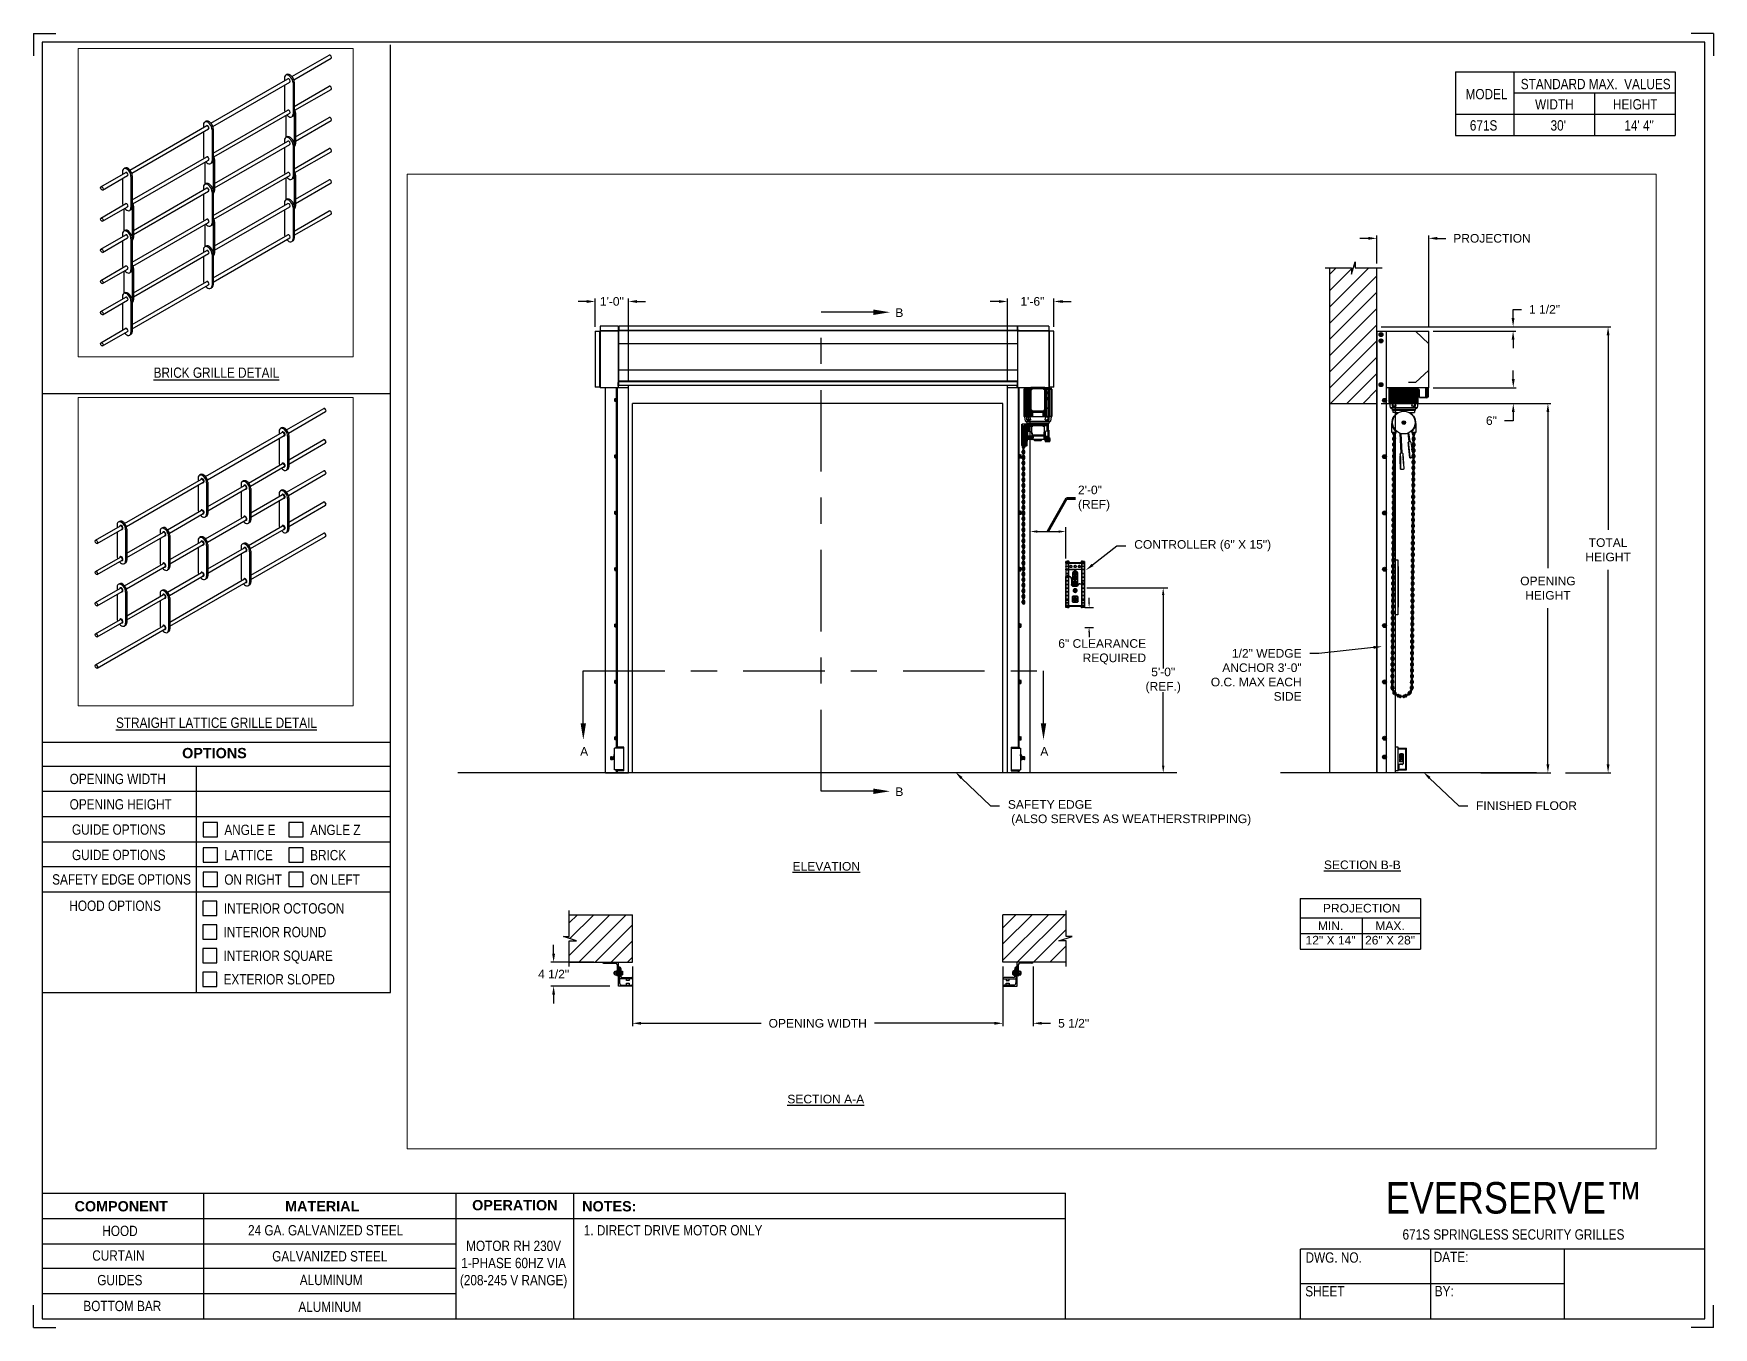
# Paper-space layout '671S RH 230V 1 PHASE' of a CAD drawing. Header units: inches. Extents: x 0.1 to 10.9, y 0.1 to 8.4.
# The model-space entities are those that its viewports show. They can reach past a viewport. Long polylines and large blocks are cut down to what shows.
import ezdxf
from ezdxf import colors
from ezdxf.entities.mleader import LeaderData, LeaderLine
from ezdxf.math import Vec2, Vec3

# ---------------------------------------------------------------- set-up
doc = ezdxf.new("R2010")
doc.units = ezdxf.units.IN
doc.header["$LTSCALE"] = 0.25
doc.header["$MEASUREMENT"] = 0
doc.linetypes.add('CENTER', pattern=[2, 1.25, -0.25, 0.25, -0.25])
for name, color, linetype in [('ANNOTATIONS', 1, 'Continuous'), ('BRICK', 7, 'Continuous'), ('MOTOR RH', 7, 'Continuous'), ('SECTION CUTS', 6, 'CENTER'), ('STRAIGHT LATTICE', 7, 'Continuous'), ('TITLE BLOCK', 7, 'Continuous')]:
    doc.layers.add(name, color=color, linetype=linetype)
doc.styles.add('ARIAL', font='arial.ttf', dxfattribs={"height": 0.09375})
doc.styles.add('CADdetails-DIMENSIONS', font='ARIALN.TTF', dxfattribs={"height": 2.38})
doc.styles.get("Standard").update_dxf_attribs({"font": 'romans.shx'})
doc.dimstyles.get("Standard").update_dxf_attribs({"dimscale": 60, "dimtxt": 0.0833, "dimasz": 0.0833, "dimexe": 0.0833, "dimexo": 0.04, "dimgap": 0.09, "dimtad": 0, "dimtih": 1, "dimtoh": 1, "dimdec": 4, "dimzin": 1, "dimdsep": 46, "dimlunit": 4, "dimtxsty": 'Standard', "dimcen": 0.09, "dimclrt": 150, "dimadec": 4, "dimazin": 2, "dimtfac": 1, "dimtdec": 0, "dimtofl": 0, "dimtmove": 0, "dimatfit": 3, "dimfxl": 1, "dimtolj": 1, "dimtzin": 0, "dimlwd": -1, "dimlwe": -1, "dimarcsym": 1})
doc.dimstyles.new('STANDARD$0', dxfattribs={"dimtxt": 0.09375, "dimasz": 0.09375, "dimexe": 0.03125, "dimexo": 0.046875, "dimgap": 0.09, "dimtad": 0, "dimtih": 1, "dimtoh": 1, "dimdec": 4, "dimzin": 0, "dimdsep": 46, "dimtxsty": 'ARIAL', "dimcen": 0.09, "dimadec": 0, "dimazin": 0, "dimtfac": 1, "dimtdec": 4, "dimtofl": 0, "dimtmove": 0, "dimatfit": 1, "dimfxl": 1, "dimtolj": 1, "dimtzin": 0, "dimarcsym": 0})
pattern_1 = [(45, (24.50322, -12.74175), (-0.08838835, 0.08838835), [])]

psp = doc.layouts.new('671S RH 230V 1 PHASE')

# ---------------------------------------------------------------- texts
at = {"layer": 'TITLE BLOCK', "attachment_point": 2, "style": 'CADdetails-DIMENSIONS'}
for s, width, insert, char_height in [('MODEL', 0.28815, (9.45, 8.068), 0.0664), ('STANDARD MAX.  VALUES', 1.75949, (10.155, 8.133), 0.06641), ('WIDTH', 0.42908, (9.888, 8.002), 0.0664), ('HEIGHT', 0.42908, (10.41, 8.002), 0.0664), ('\\pxqc;671S', 0.29952, (9.431, 7.866), 0.0664)]:
    psp.add_mtext_dynamic_manual_height_columns(s, width=width, gutter_width=1.363, heights=[0], dxfattribs=dict(at, insert=insert, char_height=char_height))
at = {"layer": 'TITLE BLOCK', "style": 'CADdetails-DIMENSIONS'}
for s, insert, char_height, width, attachment_point in [("30'", (9.913, 7.866), 0.0664, 1.75949, 2), ('14\' 4"', (10.435, 7.866), 0.0664, 1.75949, 2), ('{\\LBRICK GRILLE DETAIL}', (1.248, 6.269), 0.06641, 1.75949, 2), ('{\\LSTRAIGHT LATTICE GRILLE DETAIL}', (1.248, 4.008), 0.06641, 1.75949, 2), ('{\\fArial|b1|i0|c0|p34;OPTIONS}', (1.235, 3.812), 0.06641, 1.75949, 2), ('OPENING WIDTH', (0.3, 3.645), 0.06641, 1.30693, 1), ('OPENING HEIGHT', (0.3, 3.481), 0.06641, 1.30693, 1), ('GUIDE OPTIONS', (0.315, 3.318), 0.06641, 0.77187, 1), ('\\pxt1;ANGLE E', (1.299, 3.316), 0.06641, 1.23928, 1), ('\\pxt1;ANGLE Z', (1.853, 3.316), 0.06641, 1.23928, 1), ('GUIDE OPTIONS', (0.315, 3.154), 0.06641, 0.77187, 1), ('\\pxt1;LATTICE', (1.299, 3.153), 0.06641, 1.23928, 1), ('\\pxt1;BRICK', (1.853, 3.153), 0.06641, 1.23928, 1), ('SAFETY EDGE OPTIONS', (0.187, 2.996), 0.06641, 1.30693, 1), ('ON RIGHT ', (1.299, 2.995), 0.0664, 1.23928, 1), ('ON LEFT', (1.853, 2.995), 0.0664, 1.23928, 1), ('HOOD OPTIONS', (0.298, 2.826), 0.06641, 1.30693, 1), ('INTERIOR OCTOGON', (1.296, 2.809), 0.06641, 1.23928, 1), ('INTERIOR ROUND', (1.294, 2.656), 0.06641, 1.53035, 1), ('INTERIOR SQUARE', (1.294, 2.503), 0.06641, 1.53035, 1), ('EXTERIOR SLOPED', (1.294, 2.351), 0.06641, 1.53035, 1), ('\\A1;\\pxqc;EVERSERVE™ ', (10.642, 1.008), 0.20312, 2.03069, 3), ('{\\fArial|b1|i0|c0|p34;COMPONENT}', (0.633, 0.885), 0.06641, 1.75949, 2), ('{\\fArial|b1|i0|c0|p34;MATERIAL}', (1.931, 0.885), 0.06641, 1.75949, 2), ('{\\fArial|b1|i0|c0|p34;OPERATION}', (3.175, 0.892), 0.06641, 1.75949, 2), ('{\\fArial|b1|i0|c0|p34;NOTES:}', (3.785, 0.885), 0.06641, 1.75949, 2), ('HOOD', (0.625, 0.726), 0.0664, 1.75949, 2), ('24 GA. GALVANIZED STEEL', (1.953, 0.73), 0.06641, 1.75949, 2), ('\\pxql;1. DIRECT DRIVE MOTOR ONLY ', (5.176, 0.73), 0.06641, 3.11182, 2), ('671S {\\fArial|b0|i0|c0|p34;\u200b}SPRINGLESS SECURITY GRILLES', (9.624, 0.703), 0.06641, 2.79915, 2), ('CURTAIN', (0.615, 0.567), 0.0664, 1.75949, 2), ('GALVANIZED STEEL ', (1.98, 0.562), 0.06641, 1.75949, 2), ('\\PMOTOR RH 230V 1-PHASE 60HZ VIA (208-245 V RANGE)', (3.167, 0.74), 0.06641, 0.76227, 2), ('DWG. NO.', (8.463, 0.554), 0.0664, 1.75949, 2), ('DATE:', (9.221, 0.558), 0.0664, 1.75949, 2), ('GUIDES', (0.624, 0.408), 0.0664, 1.75949, 2), ('ALUMINUM', (1.989, 0.409), 0.0664, 1.75949, 2), ('SHEET', (8.406, 0.336), 0.0664, 1.75949, 2), ('BY:', (9.177, 0.337), 0.0664, 1.75949, 2), ('BOTTOM BAR', (0.64, 0.241), 0.0664, 1.75949, 2), ('ALUMINUM', (1.98, 0.236), 0.0664, 1.75949, 2)]:
    psp.add_mtext(s, dxfattribs=dict(at, insert=insert, char_height=char_height, width=width, attachment_point=attachment_point))

msp = doc.modelspace()

# ---------------------------------------------------------------- texts
at = {"layer": 'ANNOTATIONS', "char_height": 0.09375, "style": 'ARIAL'}
for s, insert, attachment_point in [('2\'-0"\\P(REF)', (206.65225, 243.09185), 4), ('6" CLEARANCE\\PREQUIRED', (207.39384, 241.42127), 6), ('5\'-0"\\P(REF.)', (207.58007, 241.11038), 5)]:
    msp.add_mtext(s, dxfattribs=dict(at, insert=insert, attachment_point=attachment_point))
at = {"layer": 'ANNOTATIONS', "char_height": 0.09375, "attachment_point": 2, "style": 'ARIAL'}
for s, insert, width in [('{\\LELEVATION}', (203.91243, 239.13353), 3.0834986), ('{\\LSECTION B-B}', (209.74792, 239.1495), 1.3823677), ('{\\LSECTION A-A}', (203.90652, 236.59935), 1.3823677)]:
    msp.add_mtext(s, dxfattribs=dict(at, insert=insert, width=width))
for s, width, insert in [('PROJECTION ', 1.7594917, (209.74003, 238.67754)), ('MIN.\\P12" X 14" ', 0.6711642, (209.40191, 238.48555)), ('MAX.\\P26" X 28"', 0.6567117, (210.04934, 238.48555))]:
    msp.add_mtext_dynamic_manual_height_columns(s, width=width, gutter_width=1.36268, heights=[0], dxfattribs=dict(at, insert=insert))
at = {"layer": 'SECTION CUTS', "style": 'ARIAL'}
for s, p in [('B', (204.66412, 245.06692)), ('A', (201.23281, 240.29047)), ('A', (206.24235, 240.29047)), ('B', (204.66412, 239.85164))]:
    msp.add_text(s, height=0.09375, dxfattribs=at).set_placement(p)

# ---------------------------------------------------------------- blocks, each defined once
blk = doc.blocks.new('*D26')
at = {"layer": 'ANNOTATIONS', "color": 0, "lineweight": -2, "transparency": 16777216}
for p, q in [((205.836, 237.996), (205.836, 237.346)), ((206.164, 237.996), (206.164, 237.346)), ((205.742, 237.377), (205.648, 237.377)), ((206.258, 237.377), (206.352, 237.377))]:
    blk.add_line(p, q, dxfattribs=at)
at = {"layer": 'ANNOTATIONS', "color": 0, "transparency": 16777216}
for points in [[(205.742, 237.393), (205.742, 237.362), (205.836, 237.377)], [(206.258, 237.393), (206.258, 237.362), (206.164, 237.377)]]:
    blk.add_solid(points, dxfattribs=at)
at = {"layer": 'defpoints', "color": 0, "transparency": 16777216}
for p in [(205.836, 238.043), (206.164, 238.043), (206.164, 237.377)]:
    blk.add_point(p, dxfattribs=at)
at = {"layer": 'ANNOTATIONS', "color": 0, "transparency": 16777216, "insert": (206.605, 237.377), "char_height": 0.0938, "attachment_point": 5, "style": 'ARIAL'}
blk.add_mtext('\\A1;5 1/2"', dxfattribs=at)
blk = doc.blocks.new('*D27')
at = {"layer": 'ANNOTATIONS', "color": 0, "lineweight": -2, "transparency": 16777216}
for p, q in [((200.944, 238.137), (200.944, 238.231)), ((201.381, 238.043), (200.913, 238.043)), ((201.556, 237.782), (200.913, 237.782)), ((200.944, 237.688), (200.944, 237.594))]:
    blk.add_line(p, q, dxfattribs=at)
at = {"layer": 'ANNOTATIONS', "color": 0, "transparency": 16777216}
for points in [[(200.928, 238.137), (200.96, 238.137), (200.944, 238.043)], [(200.928, 237.688), (200.96, 237.688), (200.944, 237.782)]]:
    blk.add_solid(points, dxfattribs=at)
at = {"layer": 'defpoints', "color": 0, "transparency": 16777216}
for p in [(201.428, 238.043), (200.944, 237.782), (201.603, 237.782)]:
    blk.add_point(p, dxfattribs=at)
at = {"layer": 'ANNOTATIONS', "color": 0, "transparency": 16777216, "insert": (200.944, 237.912), "char_height": 0.0938, "attachment_point": 5, "style": 'ARIAL'}
blk.add_mtext('\\A1;4 1/2"', dxfattribs=at)
blk = doc.blocks.new('*D28')
at = {"layer": 'ANNOTATIONS', "color": 0, "lineweight": -2, "transparency": 16777216}
for p, q in [((205.791, 245.236), (205.697, 245.236)), ((205.884, 244.372), (205.884, 245.267)), ((206.39, 244.959), (206.39, 245.267)), ((206.484, 245.236), (206.578, 245.236))]:
    blk.add_line(p, q, dxfattribs=at)
at = {"layer": 'ANNOTATIONS', "color": 0, "transparency": 16777216}
for points in [[(205.791, 245.251), (205.791, 245.22), (205.884, 245.236)], [(206.484, 245.251), (206.484, 245.22), (206.39, 245.236)]]:
    blk.add_solid(points, dxfattribs=at)
at = {"layer": 'defpoints', "color": 0, "transparency": 16777216}
for p in [(206.39, 245.236), (206.39, 244.912), (205.884, 244.325)]:
    blk.add_point(p, dxfattribs=at)
at = {"layer": 'ANNOTATIONS', "color": 0, "transparency": 16777216, "insert": (206.156, 245.236), "char_height": 0.0938, "attachment_point": 5, "style": 'ARIAL'}
blk.add_mtext('\\A1;1\'-6"', dxfattribs=at)
blk = doc.blocks.new('*D29')
at = {"layer": 'ANNOTATIONS', "color": 0, "lineweight": -2, "transparency": 16777216}
for p, q in [((201.304, 245.236), (201.21, 245.236)), ((201.398, 244.959), (201.398, 245.267)), ((201.758, 244.372), (201.758, 245.267)), ((201.852, 245.236), (201.945, 245.236))]:
    blk.add_line(p, q, dxfattribs=at)
at = {"layer": 'ANNOTATIONS', "color": 0, "transparency": 16777216}
for points in [[(201.304, 245.251), (201.304, 245.22), (201.398, 245.236)], [(201.852, 245.251), (201.852, 245.22), (201.758, 245.236)]]:
    blk.add_solid(points, dxfattribs=at)
at = {"layer": 'defpoints', "color": 0, "transparency": 16777216}
for p in [(201.758, 245.236), (201.398, 244.913), (201.758, 244.325)]:
    blk.add_point(p, dxfattribs=at)
at = {"layer": 'ANNOTATIONS', "color": 0, "transparency": 16777216, "insert": (201.578, 245.236), "char_height": 0.0938, "attachment_point": 5, "style": 'ARIAL'}
blk.add_mtext('\\A1;1\'-0"', dxfattribs=at)
blk = doc.blocks.new('*D35')
at = {"layer": 'ANNOTATIONS', "color": 0, "lineweight": -2, "transparency": 16777216}
for p, q in [((201.803, 237.996), (201.803, 237.346)), ((205.836, 237.996), (205.836, 237.346)), ((201.896, 237.377), (203.203, 237.377)), ((205.742, 237.377), (204.436, 237.377))]:
    blk.add_line(p, q, dxfattribs=at)
at = {"layer": 'ANNOTATIONS', "color": 0, "transparency": 16777216}
for points in [[(201.896, 237.393), (201.896, 237.362), (201.803, 237.377)], [(205.742, 237.393), (205.742, 237.362), (205.836, 237.377)]]:
    blk.add_solid(points, dxfattribs=at)
at = {"layer": 'defpoints', "color": 0, "transparency": 16777216}
for p in [(201.803, 238.043), (205.836, 238.043), (205.836, 237.377)]:
    blk.add_point(p, dxfattribs=at)
at = {"layer": 'ANNOTATIONS', "color": 0, "transparency": 16777216, "insert": (203.819, 237.377), "char_height": 0.09375, "attachment_point": 5, "style": 'ARIAL'}
blk.add_mtext('\\A1;OPENING WIDTH', dxfattribs=at)
blk = doc.blocks.new('*D30')
at = {"layer": 'ANNOTATIONS', "color": 0, "lineweight": -2, "transparency": 16777216}
for p, q in [((209.906, 245.649), (209.906, 245.954)), ((210.47, 244.96), (210.47, 245.954)), ((209.812, 245.923), (209.719, 245.923)), ((210.564, 245.923), (210.658, 245.923))]:
    blk.add_line(p, q, dxfattribs=at)
at = {"layer": 'ANNOTATIONS', "color": 0, "transparency": 16777216}
for points in [[(209.812, 245.939), (209.812, 245.907), (209.906, 245.923)], [(210.564, 245.939), (210.564, 245.907), (210.47, 245.923)]]:
    blk.add_solid(points, dxfattribs=at)
at = {"layer": 'defpoints', "color": 0, "transparency": 16777216}
for p in [(210.47, 245.923), (209.906, 245.602), (210.47, 244.913)]:
    blk.add_point(p, dxfattribs=at)
at = {"layer": 'ANNOTATIONS', "color": 0, "transparency": 16777216, "insert": (211.159, 245.923), "char_height": 0.09375, "attachment_point": 5, "style": 'ARIAL'}
blk.add_mtext('\\A1;PROJECTION ', dxfattribs=at)
blk = doc.blocks.new('*D31')
at = {"layer": 'ANNOTATIONS', "color": 0, "lineweight": -2, "transparency": 16777216}
for p, q in [((209.953, 244.125), (211.799, 244.125)), ((211.768, 244.031), (211.768, 242.332)), ((211.768, 240.197), (211.768, 241.897)), ((211.037, 240.103), (211.799, 240.103))]:
    blk.add_line(p, q, dxfattribs=at)
at = {"layer": 'ANNOTATIONS', "color": 0, "transparency": 16777216}
for points in [[(211.752, 244.031), (211.783, 244.031), (211.768, 244.125)], [(211.752, 240.197), (211.783, 240.197), (211.768, 240.103)]]:
    blk.add_solid(points, dxfattribs=at)
at = {"layer": 'defpoints', "color": 0, "transparency": 16777216}
for p in [(209.906, 244.125), (210.99, 240.103), (211.768, 240.103)]:
    blk.add_point(p, dxfattribs=at)
at = {"layer": 'ANNOTATIONS', "color": 0, "transparency": 16777216, "insert": (211.768, 242.114), "char_height": 0.09375, "attachment_point": 5, "style": 'ARIAL'}
blk.add_mtext('\\A1;OPENING\\PHEIGHT', dxfattribs=at)
blk = doc.blocks.new('*D32')
at = {"layer": 'ANNOTATIONS', "color": 0, "lineweight": -2, "transparency": 16777216}
for p, q in [((209.953, 244.961), (212.454, 244.961)), ((212.423, 244.867), (212.423, 242.75)), ((212.423, 240.197), (212.423, 242.315)), ((211.958, 240.103), (212.454, 240.103))]:
    blk.add_line(p, q, dxfattribs=at)
at = {"layer": 'ANNOTATIONS', "color": 0, "transparency": 16777216}
for points in [[(212.407, 244.867), (212.438, 244.867), (212.423, 244.961)], [(212.407, 240.197), (212.438, 240.197), (212.423, 240.103)]]:
    blk.add_solid(points, dxfattribs=at)
at = {"layer": 'defpoints', "color": 0, "transparency": 16777216}
for p in [(209.906, 244.961), (211.911, 240.103), (212.423, 240.103)]:
    blk.add_point(p, dxfattribs=at)
at = {"layer": 'ANNOTATIONS', "color": 0, "transparency": 16777216, "insert": (212.423, 242.532), "char_height": 0.0938, "attachment_point": 5, "style": 'ARIAL'}
blk.add_mtext('\\A1;TOTAL\\PHEIGHT', dxfattribs=at)
blk = doc.blocks.new('*D33')
at = {"layer": 'ANNOTATIONS', "color": 0, "lineweight": -2, "transparency": 16777216}
for p, q in [((211.391, 244.39), (211.391, 244.483)), ((210.517, 244.296), (211.422, 244.296)), ((210.517, 244.125), (211.422, 244.125)), ((211.391, 243.938), (211.297, 243.938)), ((211.391, 244.031), (211.391, 243.938))]:
    blk.add_line(p, q, dxfattribs=at)
at = {"layer": 'ANNOTATIONS', "color": 0, "transparency": 16777216}
for points in [[(211.375, 244.39), (211.406, 244.39), (211.391, 244.296)], [(211.375, 244.031), (211.406, 244.031), (211.391, 244.125)]]:
    blk.add_solid(points, dxfattribs=at)
at = {"layer": 'defpoints', "color": 0, "transparency": 16777216}
for p in [(210.47, 244.296), (210.47, 244.125), (211.391, 244.125)]:
    blk.add_point(p, dxfattribs=at)
at = {"layer": 'ANNOTATIONS', "color": 0, "transparency": 16777216, "insert": (211.153, 243.938), "char_height": 0.0938, "attachment_point": 5, "style": 'ARIAL'}
blk.add_mtext('\\A1;6"', dxfattribs=at)
blk = doc.blocks.new('*D34')
at = {"layer": 'ANNOTATIONS', "color": 0, "lineweight": -2, "transparency": 16777216}
for p, q in [((211.389, 245.055), (211.389, 245.149)), ((211.389, 245.149), (211.482, 245.149)), ((210.517, 244.961), (211.42, 244.961)), ((210.517, 244.913), (211.42, 244.913)), ((211.389, 244.82), (211.389, 244.726))]:
    blk.add_line(p, q, dxfattribs=at)
at = {"layer": 'ANNOTATIONS', "color": 0, "transparency": 16777216}
for points in [[(211.373, 245.055), (211.404, 245.055), (211.389, 244.961)], [(211.373, 244.82), (211.404, 244.82), (211.389, 244.913)]]:
    blk.add_solid(points, dxfattribs=at)
at = {"layer": 'defpoints', "color": 0, "transparency": 16777216}
for p in [(210.47, 244.961), (210.47, 244.913), (211.389, 244.961)]:
    blk.add_point(p, dxfattribs=at)
at = {"layer": 'ANNOTATIONS', "color": 0, "transparency": 16777216, "insert": (211.731, 245.149), "char_height": 0.0938, "attachment_point": 5, "style": 'ARIAL'}
blk.add_mtext('\\A1;1 1/2"', dxfattribs=at)

# ---------------------------------------------------------------- dimensions: what is measured, and where the dimension line sits
at = {"layer": 'ANNOTATIONS'}
for base, p1, p2, text, picture, middle in [((210.47, 245.92298), (209.90612, 245.60178), (210.47, 244.91339), 'PROJECTION ', '*D30', (211.15911, 245.92298)), ((205.8359, 237.37722), (201.80257, 238.04333), (205.8359, 238.04333), 'OPENING WIDTH', '*D35', (203.81923, 237.37722))]:
    dim = msp.add_linear_dim(base=base, p1=p1, p2=p2, text=text, dimstyle='STANDARD$0', dxfattribs=at)
    dim.commit()
    dim.dimension.update_dxf_attribs({"geometry": picture, "text_midpoint": middle})
for base, p1, p2, text, picture, middle in [((201.75797, 245.23555), (201.39777, 244.91253), (201.75797, 244.32505), '1\'-0"', '*D29', (201.57787, 245.23555)), ((206.39041, 245.23555), (205.88446, 244.32505), (206.39041, 244.91215), '1\'-6"', '*D28', (206.15615, 245.23555)), ((206.16403, 237.37722), (205.8359, 238.04333), (206.16403, 238.04332), '5 1/2"', '*D26', (206.60463, 237.37722))]:
    dim = msp.add_linear_dim(base=base, p1=p1, p2=p2, text=text, dimstyle='STANDARD$0', dxfattribs=at)
    dim.commit()
    dim.dimension.update_dxf_attribs({"geometry": picture, "text_midpoint": middle, "dimtype": 160})
for base, p1, p2, text, picture, middle in [((211.38867, 244.96103), (210.47, 244.91339), (210.47, 244.96103), '1 1/2"', '*D34', (211.73111, 245.14853)), ((212.4227, 240.10342), (209.90612, 244.96103), (211.91065, 240.10342), 'TOTAL\\PHEIGHT', '*D32', (212.4227, 242.53223)), ((211.3908, 244.12505), (210.47, 244.29598), (210.47, 244.12505), '6"', '*D33', (211.15292, 243.93755)), ((211.76771, 240.10342), (209.90612, 244.12505), (210.99031, 240.10342), 'OPENING\\PHEIGHT', '*D31', (211.76771, 242.11424))]:
    dim = msp.add_linear_dim(base=base, p1=p1, p2=p2, angle=90, text=text, dimstyle='STANDARD$0', dxfattribs=at)
    dim.commit()
    dim.dimension.update_dxf_attribs({"geometry": picture, "text_midpoint": middle})
dim = msp.add_linear_dim(base=(200.94388, 237.78164), p1=(201.42757, 238.04332), p2=(201.60257, 237.78164), angle=90, text='4 1/2"', dimstyle='STANDARD$0', dxfattribs=at)
dim.commit()
dim.dimension.update_dxf_attribs({"geometry": '*D27', "text_midpoint": (200.94388, 237.91248), "dimtype": 160})

# ---------------------------------------------------------------- hatches: boundary and pattern name
at = {"layer": 'MOTOR RH'}
h = msp.add_hatch(dxfattribs=at)
h.set_pattern_fill('ANSI31', color=256, style=0)
h.set_pattern_definition([(45, (24.50322, -12.36819), (-0.08838835, 0.08838835), [])])
h.paths.add_polyline_path([(209.90612, 244.86719), (209.90612, 245.60178), (209.66963, 245.60178), (209.66963, 245.66644), (209.63121, 245.53308), (209.63121, 245.60178), (209.39049, 245.60178), (209.39049, 245.05148)])
h.paths.add_polyline_path([(209.39049, 244.12505), (209.90612, 244.12505), (209.90612, 244.86719), (209.39049, 245.05148)])
h = msp.add_hatch(dxfattribs=at)
h.set_pattern_fill('ANSI31', color=256, style=0)
h.set_pattern_definition(pattern_1)
h.paths.add_polyline_path([(201.80257, 238.55896), (201.11507, 238.55896), (201.11507, 238.32175), (201.05096, 238.32175), (201.19303, 238.27485), (201.11507, 238.27485), (201.11507, 238.04333), (201.80257, 238.04333), (201.80257, 238.20583)])
h = msp.add_hatch(dxfattribs=at)
h.set_pattern_fill('ANSI31', color=256, style=0)
h.set_pattern_definition(pattern_1)
h.paths.add_polyline_path([(206.5875, 238.32175), (206.5234, 238.32175), (206.5234, 238.55896), (205.8359, 238.55896), (205.8359, 238.04333), (205.85407, 238.04333), (206.5234, 238.04333), (206.5234, 238.27485), (206.44543, 238.27485)])

# ---------------------------------------------------------------- linework, layer by layer
at = {"layer": 'ANNOTATIONS'}
for p, q in [((206.20938, 242.73092), (206.44142, 242.73092)), ((206.51908, 242.43625), (206.51908, 242.77806)), ((206.74718, 242.11772), (207.63117, 242.11772)), ((206.77334, 241.95547), (206.77334, 242.00861)), ((207.58007, 242.04006), (207.58007, 241.23964)), ((206.72621, 241.90233), (206.82047, 241.90233)), ((206.72621, 241.68703), (206.82047, 241.68703)), ((206.77334, 241.63389), (206.77334, 241.58075)), ((207.58007, 240.18109), (207.58007, 240.98112)), ((209.07134, 238.73697), (209.07134, 238.1856)), ((209.07134, 238.73697), (210.37911, 238.73697)), ((210.37911, 238.73697), (210.37911, 238.1856)), ((209.07134, 238.5255), (210.37911, 238.5255)), ((209.74419, 238.5255), (209.74419, 238.1856)), ((209.07134, 238.35555), (210.37911, 238.35555)), ((209.07134, 238.1856), (210.37911, 238.1856))]:
    msp.add_line(p, q, dxfattribs=at)
for points in [[(206.20938, 242.71798), (206.20938, 242.74387), (206.13171, 242.73092)], [(206.44142, 242.71798), (206.44142, 242.74387), (206.51908, 242.73092)], [(207.56713, 242.04006), (207.59302, 242.04006), (207.58007, 242.11772)], [(206.76448, 241.95547), (206.7822, 241.95547), (206.77334, 241.90233)], [(206.76448, 241.63389), (206.7822, 241.63389), (206.77334, 241.68703)], [(207.56713, 240.18109), (207.59302, 240.18109), (207.58007, 240.10342)]]:
    msp.add_solid(points, dxfattribs=at)
at = {"layer": 'BRICK'}
for p, q in [((197.53398, 238.15797), (197.9435, 238.3944)), ((197.55386, 238.12263), (197.96377, 238.35929)), ((196.64089, 237.64234), (197.48806, 238.13145)), ((196.66078, 237.607), (197.50833, 238.09634)), ((197.45119, 238.14244), (197.45119, 238.11017)), ((197.47844, 238.18065), (197.46496, 238.17286)), ((197.54519, 238.08817), (197.54519, 237.74442)), ((197.55867, 238.09595), (197.55867, 237.7522)), ((197.45119, 238.06335), (197.45119, 237.79869)), ((197.55867, 237.82847), (197.9435, 238.05065)), ((197.55867, 237.78165), (197.96377, 238.01554)), ((197.1145, 237.57203), (197.48806, 237.7877)), ((197.13438, 237.53669), (197.50833, 237.75259)), ((197.5449, 237.72178), (197.53142, 237.714)), ((195.74781, 237.12672), (196.59497, 237.61583)), ((195.76769, 237.09138), (196.61524, 237.58071)), ((196.55811, 237.62681), (196.55811, 237.59454)), ((196.55811, 237.54773), (196.55811, 237.28306)), ((196.58535, 237.66502), (196.57187, 237.65724)), ((196.6521, 237.57255), (196.6521, 237.2288)), ((196.66558, 237.58033), (196.66558, 237.23658)), ((196.66558, 237.31284), (197.06857, 237.54551)), ((197.03171, 237.5565), (197.03171, 237.52423)), ((197.05896, 237.59471), (197.04548, 237.58693)), ((197.53381, 237.47067), (197.9435, 237.7072)), ((197.55378, 237.43538), (197.96377, 237.67209)), ((196.66558, 237.26603), (197.08885, 237.5104)), ((197.03171, 237.47742), (197.03171, 237.21275)), ((197.12571, 237.50223), (197.12571, 237.15848)), ((197.13919, 237.51002), (197.13919, 237.16627)), ((197.13919, 237.24283), (197.48806, 237.44425)), ((197.13919, 237.19602), (197.50833, 237.40914)), ((197.45119, 237.45494), (197.45119, 237.42267)), ((197.45119, 237.37585), (197.45119, 237.11119)), ((197.47844, 237.49315), (197.46496, 237.48536)), ((197.54519, 237.40067), (197.54519, 237.05692)), ((197.55867, 237.40845), (197.55867, 237.0647)), ((197.55867, 237.14097), (197.9435, 237.36315)), ((196.22141, 237.0564), (196.59497, 237.27208)), ((196.24129, 237.02107), (196.61524, 237.23696)), ((196.65181, 237.20615), (196.63833, 237.19837)), ((196.64073, 236.95504), (197.06844, 237.20199)), ((197.55867, 237.09415), (197.96377, 237.32804)), ((195.42661, 236.94127), (195.70188, 237.1002)), ((195.44688, 236.90616), (195.72215, 237.06509)), ((195.66502, 237.11119), (195.66502, 237.07892)), ((195.66502, 237.0321), (195.66502, 236.76744)), ((195.69226, 237.1494), (195.67878, 237.14161)), ((195.75901, 237.05692), (195.75901, 236.71317)), ((195.77249, 237.0647), (195.77249, 236.72095)), ((195.77249, 236.79722), (196.17549, 237.02989)), ((195.77249, 236.7504), (196.19576, 236.99478)), ((196.13862, 237.04088), (196.13862, 237.00861)), ((196.16587, 237.07908), (196.15239, 237.0713)), ((196.23262, 236.98661), (196.23262, 236.64286)), ((196.2461, 236.99439), (196.2461, 236.65064)), ((196.66069, 236.91976), (197.08872, 237.16688)), ((197.12542, 237.13584), (197.11194, 237.12806)), ((197.1145, 236.88453), (197.48806, 237.1002)), ((197.13438, 236.84919), (197.50833, 237.06509)), ((197.13919, 236.55503), (197.9435, 237.0194)), ((197.5449, 237.03428), (197.53142, 237.0265)), ((196.13862, 236.96179), (196.13862, 236.69713)), ((196.2461, 236.72721), (196.59497, 236.92863)), ((196.2461, 236.68039), (196.61524, 236.89351)), ((196.55811, 236.93931), (196.55811, 236.90704)), ((196.55811, 236.86023), (196.55811, 236.59556)), ((196.58535, 236.97752), (196.57187, 236.96974)), ((196.6521, 236.88505), (196.6521, 236.5413)), ((196.66558, 236.89283), (196.66558, 236.54908)), ((196.66558, 236.62534), (197.06857, 236.85801)), ((196.66558, 236.57853), (197.08885, 236.8229)), ((197.03171, 236.869), (197.03171, 236.83673)), ((197.05896, 236.90721), (197.04548, 236.89943)), ((197.12571, 236.81473), (197.12571, 236.47098)), ((197.13919, 236.50822), (197.96377, 236.98429)), ((197.13919, 236.82252), (197.13919, 236.47877)), ((195.42661, 236.59752), (195.70188, 236.75645)), ((195.44688, 236.56241), (195.72215, 236.72134)), ((195.75873, 236.69053), (195.74525, 236.68275)), ((195.74764, 236.43942), (196.17536, 236.68636)), ((195.7676, 236.40413), (196.19563, 236.65125)), ((196.23233, 236.62022), (196.21885, 236.61243)), ((197.03171, 236.78992), (197.03171, 236.52525)), ((195.69226, 236.4619), (195.67878, 236.45411)), ((196.22141, 236.3689), (196.59497, 236.58458)), ((196.24129, 236.33357), (196.61524, 236.54946)), ((196.2461, 236.03941), (197.06857, 236.51426)), ((196.2461, 235.99259), (197.08885, 236.47915)), ((196.65181, 236.51865), (196.63833, 236.51087)), ((197.12542, 236.44834), (197.11194, 236.44056)), ((195.42661, 236.25407), (195.70188, 236.413)), ((195.44688, 236.21896), (195.72215, 236.37789)), ((195.66502, 236.42369), (195.66502, 236.39142)), ((195.66502, 236.3446), (195.66502, 236.07994)), ((195.75901, 236.36942), (195.75901, 236.02567)), ((195.77249, 236.3772), (195.77249, 236.03345)), ((195.77249, 236.10972), (196.17549, 236.34239)), ((195.77249, 236.0629), (196.19576, 236.30728)), ((196.13862, 236.35338), (196.13862, 236.32111)), ((196.13862, 236.27429), (196.13862, 236.00963)), ((196.16587, 236.39158), (196.15239, 236.3838)), ((196.23262, 236.29911), (196.23262, 235.95536)), ((196.2461, 236.30689), (196.2461, 235.96314)), ((195.42661, 235.91002), (195.70188, 236.06895)), ((195.42661, 235.56627), (196.17549, 235.99864)), ((195.44688, 235.87491), (195.72215, 236.03384)), ((195.44688, 235.53116), (196.19576, 235.96353)), ((195.75873, 236.00303), (195.74525, 235.99525)), ((196.23233, 235.93272), (196.21885, 235.92493))]:
    msp.add_line(p, q, dxfattribs=at)
for centre, major_axis, start_param, end_param in [((197.95363, 238.37684), (0.01014, -0.01756), 0, 3.14159265), ((197.49819, 238.1153), (0.03323, -0.05756), 0.78539816, 3.92699082), ((197.51167, 238.12309), (0.03323, -0.05756), 0.78539816, 3.14159265), ((197.49819, 238.11389), (0.01014, -0.01756), 0, 3.14159265), ((197.95363, 238.03309), (0.01014, -0.01756), 0, 3.14159265), ((197.49819, 237.77155), (0.03323, -0.05756), 3.92699082, 4.42168201), ((197.49819, 237.77155), (0.03323, -0.05756), 5.04167821, 7.06858347), ((197.49819, 237.77014), (0.01014, -0.01756), 0, 3.14159265), ((197.51167, 237.77934), (0.03323, -0.05756), 6.28318531, 7.06858347), ((196.6051, 237.59968), (0.03323, -0.05756), 0.78539816, 3.92699082), ((196.61858, 237.60746), (0.03323, -0.05756), 0.78539816, 3.14159265), ((196.6051, 237.59827), (0.01014, -0.01756), 0, 3.14159265), ((197.07871, 237.52937), (0.03323, -0.05756), 0.78539816, 3.92699082), ((197.09219, 237.53715), (0.03323, -0.05756), 0.78539816, 3.14159265), ((197.07871, 237.52796), (0.01014, -0.01756), 0, 3.14159265), ((197.95363, 237.68964), (0.01014, -0.01756), 0, 3.14159265), ((197.49819, 237.4278), (0.03323, -0.05756), 0.78539816, 3.92699082), ((197.51167, 237.43559), (0.03323, -0.05756), 0.78539816, 3.14159265), ((197.49819, 237.42639), (0.01014, -0.01756), 0, 3.14159265), ((197.95363, 237.34559), (0.01014, -0.01756), 0, 3.14159265), ((196.6051, 237.25593), (0.03323, -0.05756), 3.92699082, 4.42168201), ((196.6051, 237.25593), (0.03323, -0.05756), 5.04167821, 7.06858347), ((196.6051, 237.25452), (0.01014, -0.01756), 0, 3.14159265), ((196.61858, 237.26371), (0.03323, -0.05756), 6.28318531, 7.06858347), ((197.07871, 237.18562), (0.03323, -0.05756), 3.92699082, 4.42168201), ((197.07858, 237.18443), (0.01014, -0.01756), 0, 3.14159265), ((195.71201, 237.08405), (0.03323, -0.05756), 0.78539816, 3.92699082), ((195.72549, 237.09184), (0.03323, -0.05756), 0.78539816, 3.14159265), ((195.71201, 237.08264), (0.01014, -0.01756), 0, 3.14159265), ((196.18562, 237.01374), (0.03323, -0.05756), 0.78539816, 3.92699082), ((196.1991, 237.02152), (0.03323, -0.05756), 0.78539816, 3.14159265), ((196.18562, 237.01233), (0.01014, -0.01756), 0, 3.14159265), ((197.07871, 237.18562), (0.03323, -0.05756), 5.04167821, 7.06858347), ((197.09219, 237.1934), (0.03323, -0.05756), 6.28318531, 7.06858347), ((197.49819, 237.08405), (0.03323, -0.05756), 3.92699082, 4.42168201), ((197.49819, 237.08405), (0.03323, -0.05756), 5.04167821, 7.06858347), ((197.49819, 237.08264), (0.01014, -0.01756), 0, 3.14159265), ((197.51167, 237.09184), (0.03323, -0.05756), 6.28318531, 7.06858347), ((197.95363, 237.00184), (0.01014, -0.01756), 0, 3.14159265), ((196.6051, 236.91218), (0.03323, -0.05756), 0.78539816, 3.92699082), ((196.61858, 236.91996), (0.03323, -0.05756), 0.78539816, 3.14159265), ((196.6051, 236.91077), (0.01014, -0.01756), 0, 3.14159265), ((197.07871, 236.84187), (0.03323, -0.05756), 0.78539816, 3.92699082), ((197.09219, 236.84965), (0.03323, -0.05756), 0.78539816, 3.14159265), ((197.07871, 236.84046), (0.01014, -0.01756), 0, 3.14159265), ((195.71201, 236.7403), (0.03323, -0.05756), 3.92699082, 4.42168201), ((195.71201, 236.7403), (0.03323, -0.05756), 5.04167821, 7.06858347), ((195.71201, 236.73889), (0.01014, -0.01756), 0, 3.14159265), ((195.72549, 236.74809), (0.03323, -0.05756), 6.28318531, 7.06858347), ((196.18562, 236.66999), (0.03323, -0.05756), 3.92699082, 4.42168201), ((196.18562, 236.66999), (0.03323, -0.05756), 5.04167821, 7.06858347), ((196.18549, 236.66881), (0.01014, -0.01756), 0, 3.14159265), ((196.1991, 236.67777), (0.03323, -0.05756), 6.28318531, 7.06858347), ((195.71201, 236.39655), (0.03323, -0.05756), 0.78539816, 3.92699082), ((195.72549, 236.40434), (0.03323, -0.05756), 0.78539816, 3.14159265), ((196.6051, 236.56843), (0.03323, -0.05756), 3.92699082, 4.42168201), ((196.6051, 236.56843), (0.03323, -0.05756), 5.04167821, 7.06858347), ((196.6051, 236.56702), (0.01014, -0.01756), 0, 3.14159265), ((196.61858, 236.57621), (0.03323, -0.05756), 6.28318531, 7.06858347), ((197.07871, 236.49812), (0.03323, -0.05756), 3.92699082, 4.42168201), ((197.07871, 236.49812), (0.03323, -0.05756), 5.04167821, 7.06858347), ((197.07871, 236.49671), (0.01014, -0.01756), 0, 3.14159265), ((197.09219, 236.5059), (0.03323, -0.05756), 6.28318531, 7.06858347), ((195.71201, 236.39514), (0.01014, -0.01756), 0, 3.14159265), ((196.18562, 236.32624), (0.03323, -0.05756), 0.78539816, 3.92699082), ((196.1991, 236.33402), (0.03323, -0.05756), 0.78539816, 3.14159265), ((196.18562, 236.32483), (0.01014, -0.01756), 0, 3.14159265), ((195.71201, 236.0528), (0.03323, -0.05756), 3.92699082, 4.42168201), ((195.71201, 236.05139), (0.01014, -0.01756), 0, 3.14159265), ((195.71201, 236.0528), (0.03323, -0.05756), 5.04167821, 7.06858347), ((195.72549, 236.06059), (0.03323, -0.05756), 6.28318531, 7.06858347), ((196.18562, 235.98249), (0.03323, -0.05756), 3.92699082, 4.42168201), ((196.18562, 235.98249), (0.03323, -0.05756), 5.04167821, 7.06858347), ((196.18562, 235.98108), (0.01014, -0.01756), 0, 3.14159265), ((196.1991, 235.99027), (0.03323, -0.05756), 6.28318531, 7.06858347)]:
    msp.add_ellipse(centre, major_axis=major_axis, ratio=0.57735027, start_param=start_param, end_param=end_param, dxfattribs=at)
for centre in [(195.43675, 236.92372), (195.43675, 236.57997), (195.43675, 236.23652), (195.43675, 235.89247), (195.43675, 235.54872)]:
    msp.add_ellipse(centre, major_axis=(0.01014, -0.01756), ratio=0.57735027, dxfattribs=at)
for points in [[(197.5008, 238.09199), (197.50256, 238.09152), (197.50434, 238.09135), (197.50969, 238.09202), (197.51292, 238.09435), (197.51631, 238.10071), (197.51673, 238.10457), (197.51536, 238.11607), (197.51117, 238.12422), (197.50191, 238.13322), (197.49771, 238.13569), (197.49086, 238.13651), (197.48828, 238.13609), (197.4861, 238.13483), (197.48396, 238.1336), (197.48231, 238.1316), (197.48101, 238.12861), (197.48075, 238.12788), (197.48055, 238.12712)], [(197.5008, 237.74824), (197.50256, 237.74777), (197.50434, 237.7476), (197.50969, 237.74827), (197.51292, 237.7506), (197.51631, 237.75696), (197.51673, 237.76082), (197.51536, 237.77232), (197.51117, 237.78047), (197.50191, 237.78947), (197.49771, 237.79194), (197.49086, 237.79276), (197.48828, 237.79234), (197.4861, 237.79108), (197.48396, 237.78985), (197.48231, 237.78785), (197.48101, 237.78486), (197.48075, 237.78413), (197.48055, 237.78337)], [(196.60771, 237.57637), (196.60947, 237.57589), (196.61125, 237.57573), (196.6166, 237.57639), (196.61983, 237.57872), (196.62322, 237.58509), (196.62364, 237.58895), (196.62227, 237.60045), (196.61809, 237.60859), (196.60882, 237.6176), (196.60462, 237.62007), (196.59777, 237.62088), (196.59519, 237.62046), (196.59301, 237.61921), (196.59087, 237.61797), (196.58923, 237.61598), (196.58792, 237.61299), (196.58767, 237.61225), (196.58747, 237.61149)], [(197.08131, 237.50605), (197.08307, 237.50558), (197.08486, 237.50542), (197.0902, 237.50608), (197.09344, 237.50841), (197.09683, 237.51478), (197.09725, 237.51864), (197.09588, 237.53014), (197.09169, 237.53828), (197.08242, 237.54728), (197.07822, 237.54976), (197.07138, 237.55057), (197.06879, 237.55015), (197.06662, 237.5489), (197.06448, 237.54766), (197.06283, 237.54567), (197.06153, 237.54268), (197.06127, 237.54194), (197.06107, 237.54118)], [(197.5008, 237.40449), (197.50256, 237.40402), (197.50434, 237.40385), (197.50969, 237.40452), (197.51292, 237.40685), (197.51631, 237.41321), (197.51673, 237.41707), (197.51536, 237.42857), (197.51117, 237.43672), (197.50191, 237.44572), (197.49771, 237.44819), (197.49086, 237.44901), (197.48828, 237.44859), (197.4861, 237.44733), (197.48396, 237.4461), (197.48231, 237.4441), (197.48101, 237.44111), (197.48075, 237.44038), (197.48055, 237.43962)], [(196.60771, 237.23262), (196.60947, 237.23214), (196.61125, 237.23198), (196.6166, 237.23264), (196.61983, 237.23497), (196.62322, 237.24134), (196.62364, 237.2452), (196.62227, 237.2567), (196.61809, 237.26484), (196.60882, 237.27385), (196.60462, 237.27632), (196.59777, 237.27713), (196.59519, 237.27671), (196.59301, 237.27546), (196.59087, 237.27422), (196.58923, 237.27223), (196.58792, 237.26924), (196.58767, 237.2685), (196.58747, 237.26774)], [(197.08131, 237.1623), (197.08307, 237.16183), (197.08486, 237.16167), (197.0902, 237.16233), (197.09344, 237.16466), (197.09683, 237.17103), (197.09725, 237.17489), (197.09588, 237.18639), (197.09169, 237.19453), (197.08242, 237.20353), (197.07822, 237.20601), (197.07138, 237.20682), (197.06879, 237.2064), (197.06662, 237.20515), (197.06448, 237.20391), (197.06283, 237.20192), (197.06153, 237.19893), (197.06127, 237.19819), (197.06107, 237.19743)], [(195.71462, 237.06074), (195.71638, 237.06027), (195.71816, 237.0601), (195.72351, 237.06077), (195.72674, 237.0631), (195.73013, 237.06946), (195.73055, 237.07332), (195.72919, 237.08482), (195.725, 237.09297), (195.71573, 237.10197), (195.71153, 237.10444), (195.70468, 237.10526), (195.7021, 237.10484), (195.69993, 237.10358), (195.69778, 237.10235), (195.69614, 237.10035), (195.69483, 237.09736), (195.69458, 237.09663), (195.69438, 237.09587)], [(196.18823, 236.99043), (196.18999, 236.98995), (196.19177, 236.98979), (196.19712, 236.99046), (196.20035, 236.99278), (196.20374, 236.99915), (196.20416, 237.00301), (196.20279, 237.01451), (196.1986, 237.02266), (196.18934, 237.03166), (196.18514, 237.03413), (196.17829, 237.03495), (196.17571, 237.03453), (196.17353, 237.03327), (196.17139, 237.03203), (196.16974, 237.03004), (196.16844, 237.02705), (196.16819, 237.02632), (196.16798, 237.02556)], [(197.5008, 237.06074), (197.50256, 237.06027), (197.50434, 237.0601), (197.50969, 237.06077), (197.51292, 237.0631), (197.51631, 237.06946), (197.51673, 237.07332), (197.51536, 237.08482), (197.51117, 237.09297), (197.50191, 237.10197), (197.49771, 237.10444), (197.49086, 237.10526), (197.48828, 237.10484), (197.4861, 237.10358), (197.48396, 237.10235), (197.48231, 237.10035), (197.48101, 237.09736), (197.48075, 237.09663), (197.48055, 237.09587)], [(196.60771, 236.88887), (196.60947, 236.88839), (196.61125, 236.88823), (196.6166, 236.88889), (196.61983, 236.89122), (196.62322, 236.89759), (196.62364, 236.90145), (196.62227, 236.91295), (196.61809, 236.92109), (196.60882, 236.9301), (196.60462, 236.93257), (196.59777, 236.93338), (196.59519, 236.93296), (196.59301, 236.93171), (196.59087, 236.93047), (196.58923, 236.92848), (196.58792, 236.92549), (196.58767, 236.92475), (196.58747, 236.92399)], [(197.08131, 236.81855), (197.08307, 236.81808), (197.08486, 236.81792), (197.0902, 236.81858), (197.09344, 236.82091), (197.09683, 236.82728), (197.09725, 236.83114), (197.09588, 236.84264), (197.09169, 236.85078), (197.08242, 236.85978), (197.07822, 236.86226), (197.07138, 236.86307), (197.06879, 236.86265), (197.06662, 236.8614), (197.06448, 236.86016), (197.06283, 236.85817), (197.06153, 236.85518), (197.06127, 236.85444), (197.06107, 236.85368)], [(195.71462, 236.71699), (195.71638, 236.71652), (195.71816, 236.71635), (195.72351, 236.71702), (195.72674, 236.71935), (195.73013, 236.72571), (195.73055, 236.72957), (195.72919, 236.74107), (195.725, 236.74922), (195.71573, 236.75822), (195.71153, 236.76069), (195.70468, 236.76151), (195.7021, 236.76109), (195.69993, 236.75983), (195.69778, 236.7586), (195.69614, 236.7566), (195.69483, 236.75361), (195.69458, 236.75288), (195.69438, 236.75212)], [(196.18823, 236.64668), (196.18999, 236.6462), (196.19177, 236.64604), (196.19712, 236.64671), (196.20035, 236.64903), (196.20374, 236.6554), (196.20416, 236.65926), (196.20279, 236.67076), (196.1986, 236.67891), (196.18934, 236.68791), (196.18514, 236.69038), (196.17829, 236.6912), (196.17571, 236.69078), (196.17353, 236.68952), (196.17139, 236.68828), (196.16974, 236.68629), (196.16844, 236.6833), (196.16819, 236.68257), (196.16798, 236.68181)], [(196.60771, 236.54512), (196.60947, 236.54464), (196.61125, 236.54448), (196.6166, 236.54514), (196.61983, 236.54747), (196.62322, 236.55384), (196.62364, 236.5577), (196.62227, 236.5692), (196.61809, 236.57734), (196.60882, 236.58635), (196.60462, 236.58882), (196.59777, 236.58963), (196.59519, 236.58921), (196.59301, 236.58796), (196.59087, 236.58672), (196.58923, 236.58473), (196.58792, 236.58174), (196.58767, 236.581), (196.58747, 236.58024)], [(197.08131, 236.4748), (197.08307, 236.47433), (197.08486, 236.47417), (197.0902, 236.47483), (197.09344, 236.47716), (197.09683, 236.48353), (197.09725, 236.48739), (197.09588, 236.49889), (197.09169, 236.50703), (197.08242, 236.51603), (197.07822, 236.51851), (197.07138, 236.51932), (197.06879, 236.5189), (197.06662, 236.51765), (197.06448, 236.51641), (197.06283, 236.51442), (197.06153, 236.51143), (197.06127, 236.51069), (197.06107, 236.50993)], [(195.71462, 236.37324), (195.71638, 236.37277), (195.71816, 236.3726), (195.72351, 236.37327), (195.72674, 236.3756), (195.73013, 236.38196), (195.73055, 236.38582), (195.72919, 236.39732), (195.725, 236.40547), (195.71573, 236.41447), (195.71153, 236.41694), (195.70468, 236.41776), (195.7021, 236.41734), (195.69993, 236.41608), (195.69778, 236.41485), (195.69614, 236.41285), (195.69483, 236.40986), (195.69458, 236.40913), (195.69438, 236.40837)], [(196.18823, 236.30293), (196.18999, 236.30245), (196.19177, 236.30229), (196.19712, 236.30296), (196.20035, 236.30528), (196.20374, 236.31165), (196.20416, 236.31551), (196.20279, 236.32701), (196.1986, 236.33516), (196.18934, 236.34416), (196.18514, 236.34663), (196.17829, 236.34745), (196.17571, 236.34703), (196.17353, 236.34577), (196.17139, 236.34453), (196.16974, 236.34254), (196.16844, 236.33955), (196.16819, 236.33882), (196.16798, 236.33806)], [(195.71462, 236.02949), (195.71638, 236.02902), (195.71816, 236.02885), (195.72351, 236.02952), (195.72674, 236.03185), (195.73013, 236.03821), (195.73055, 236.04207), (195.72919, 236.05357), (195.725, 236.06172), (195.71573, 236.07072), (195.71153, 236.07319), (195.70468, 236.07401), (195.7021, 236.07359), (195.69993, 236.07233), (195.69778, 236.0711), (195.69614, 236.0691), (195.69483, 236.06611), (195.69458, 236.06538), (195.69438, 236.06462)], [(196.18823, 235.95918), (196.18999, 235.9587), (196.19177, 235.95854), (196.19712, 235.95921), (196.20035, 235.96153), (196.20374, 235.9679), (196.20416, 235.97176), (196.20279, 235.98326), (196.1986, 235.99141), (196.18934, 236.00041), (196.18514, 236.00288), (196.17829, 236.0037), (196.17571, 236.00328), (196.17353, 236.00202), (196.17139, 236.00078), (196.16974, 235.99879), (196.16844, 235.9958), (196.16819, 235.99507), (196.16798, 235.99431)]]:
    msp.add_open_spline(points, degree=3, knots=[2.61090844, 2.61090844, 2.61090844, 2.61090844, 2.9022773, 2.9022773, 3.48765662, 3.48765662, 4.07303595, 4.07303595, 5.16925667, 5.16925667, 5.87566295, 5.87566295, 6.28318531, 6.28318531, 6.28318531, 6.68539091, 6.68539091, 6.8104073, 6.8104073, 6.8104073, 6.8104073], dxfattribs=at)
at = {"layer": 'MOTOR RH'}
for p, q in [((209.34411, 245.60178), (209.63121, 245.60178)), ((209.39049, 245.60178), (209.39049, 240.10342)), ((209.63121, 245.53308), (209.66963, 245.66644)), ((209.63121, 245.60178), (209.63121, 245.53308)), ((209.66963, 245.66644), (209.66963, 245.60178)), ((209.66963, 245.60178), (209.96482, 245.60178)), ((209.90612, 240.10342), (209.90612, 245.60178)), ((201.39777, 244.91253), (201.45105, 244.91253)), ((201.44572, 244.91253), (201.44572, 244.30293)), ((201.44892, 244.30293), (201.44892, 244.91253)), ((201.45105, 244.96582), (201.45105, 244.30293)), ((201.63008, 244.91787), (201.45105, 244.91787)), ((201.45105, 244.91466), (201.64502, 244.91466)), ((201.63008, 244.91466), (201.63008, 244.91812)), ((201.63008, 244.91812), (201.65351, 244.91812)), ((201.6386, 244.91466), (201.6386, 244.91812)), ((201.64502, 244.96582), (201.64502, 244.91812)), ((201.64502, 244.91466), (201.64502, 244.3)), ((201.64502, 244.91386), (201.65351, 244.91386)), ((201.65351, 244.96661), (201.65351, 244.91812)), ((205.99315, 244.91865), (201.65351, 244.91865)), ((205.99315, 244.91519), (201.65351, 244.91519)), ((201.65351, 244.32505), (201.65351, 244.91519)), ((205.99315, 244.91812), (205.99315, 244.96661)), ((206.01235, 244.91812), (205.99315, 244.91812)), ((205.99315, 244.91519), (205.99315, 244.32505)), ((205.99315, 244.91386), (205.99741, 244.91386)), ((205.99741, 244.91812), (205.99741, 244.96582)), ((205.99741, 244.29919), (205.99741, 244.91466)), ((205.99741, 244.91466), (206.33674, 244.91466)), ((206.00383, 244.91466), (206.00383, 244.91812)), ((206.01235, 244.91466), (206.01235, 244.91812)), ((206.33674, 244.91787), (206.01235, 244.91787)), ((206.33674, 244.96582), (206.33674, 244.3017)), ((206.33845, 244.91215), (206.33845, 244.3017)), ((206.33925, 244.91215), (206.33925, 244.3017)), ((206.39041, 244.91215), (206.33925, 244.91215)), ((206.34246, 244.3017), (206.34246, 244.91215)), ((209.90795, 240.1061), (209.90795, 244.91339)), ((209.90795, 244.91339), (210.47, 244.91339)), ((209.95455, 244.88749), (209.95509, 244.88915)), ((209.95632, 244.88647), (209.95723, 244.88826)), ((209.9633, 244.88244), (209.9633, 244.88244)), ((209.9633, 244.86769), (209.9633, 244.86769)), ((210.01014, 240.1061), (210.01014, 244.91339)), ((210.32552, 244.91339), (210.47, 244.7758)), ((210.47, 244.29598), (210.47, 244.91339)), ((205.99315, 244.7758), (201.65351, 244.7758)), ((209.95455, 244.81936), (209.95509, 244.82102)), ((209.95632, 244.81834), (209.95723, 244.82013)), ((209.9633, 244.81431), (209.9633, 244.81431)), ((209.9633, 244.79956), (209.9633, 244.79956)), ((205.99315, 244.48955), (201.65351, 244.48955)), ((210.32552, 244.35196), (210.47, 244.48955)), ((201.45104, 244.30293), (201.39777, 244.30293)), ((201.64502, 244.3685), (201.65351, 244.3685)), ((201.64843, 244.31279), (201.64843, 244.35542)), ((201.64843, 244.34775), (201.65139, 244.34775)), ((201.64843, 244.33604), (201.65139, 244.33604)), ((201.64843, 244.32239), (201.65139, 244.32239)), ((201.64843, 244.32045), (201.65139, 244.32045)), ((201.65139, 244.3), (201.65139, 244.3685)), ((201.65351, 244.3664), (201.65139, 244.3664)), ((205.99315, 244.36687), (201.65351, 244.36687)), ((201.75797, 240.10529), (201.75797, 244.32505)), ((205.88446, 240.10529), (205.88446, 244.32505)), ((205.99104, 244.3), (205.99104, 244.32505)), ((205.994, 244.31946), (205.99104, 244.31946)), ((205.99315, 244.3685), (205.99741, 244.3685)), ((205.994, 244.34874), (205.99315, 244.34874)), ((205.994, 244.3431), (205.99315, 244.3431)), ((205.994, 244.32846), (205.99315, 244.32846)), ((205.994, 244.31279), (205.994, 244.35542)), ((206.39041, 244.3017), (206.33845, 244.3017)), ((206.35637, 244.3017), (206.35915, 244.2859)), ((209.95455, 244.34247), (209.95509, 244.34412)), ((209.95632, 244.34144), (209.95723, 244.34323)), ((209.9633, 244.33742), (209.9633, 244.33742)), ((209.9633, 244.32267), (209.9633, 244.32267)), ((210.32552, 244.35196), (210.24923, 244.35196)), ((201.45186, 244.3), (201.75797, 244.3)), ((201.51072, 240.10529), (201.51072, 244.3)), ((201.60791, 244.1711), (201.60791, 244.15607)), ((201.60893, 244.17211), (201.60893, 244.15506)), ((201.61138, 244.17637), (201.61138, 244.1508)), ((201.61309, 244.17835), (201.62496, 244.17835)), ((201.61309, 244.17097), (201.62496, 244.17097)), ((201.61309, 244.1562), (201.62496, 244.1562)), ((201.61309, 244.14882), (201.62496, 244.14882)), ((201.62666, 244.17211), (201.62666, 244.17466)), ((201.62667, 244.1849), (201.62667, 244.14227)), ((201.63008, 240.38253), (201.63008, 244.3)), ((201.6386, 240.38253), (201.6386, 244.3)), ((201.80257, 240.10342), (201.80257, 244.12505)), ((205.8359, 244.12505), (201.80257, 244.12505)), ((205.8359, 240.10342), (205.8359, 244.12505)), ((205.88446, 244.3), (205.99741, 244.3)), ((205.99741, 244.29919), (206.33674, 244.29919)), ((206.00383, 240.38253), (206.00383, 244.29919)), ((206.01235, 240.37188), (206.01235, 244.29919)), ((206.06388, 244.27944), (206.10451, 244.27944)), ((206.06388, 244.27944), (206.06388, 243.98417)), ((206.06388, 244.27944), (206.07518, 244.27944)), ((206.07465, 244.27944), (206.06388, 244.27944)), ((206.06388, 244.27944), (206.07342, 244.27944)), ((206.06388, 244.27944), (206.06388, 244.27944)), ((206.07073, 244.27944), (206.07073, 243.98417)), ((206.07229, 244.27944), (206.07229, 243.98417)), ((206.07311, 244.2859), (206.07545, 244.29919)), ((206.07311, 244.27944), (206.07311, 244.2859)), ((206.07518, 244.27944), (206.07465, 244.27944)), ((206.07518, 244.27944), (206.07518, 244.27944)), ((206.08895, 244.27944), (206.08895, 243.98417)), ((206.09075, 244.27944), (206.09075, 243.98417)), ((206.09496, 244.28406), (206.09496, 244.29919)), ((206.10801, 244.28406), (206.09496, 244.28406)), ((206.10451, 243.97955), (206.10451, 244.28406)), ((206.1072, 244.27944), (206.1072, 243.98417)), ((206.12601, 244.27944), (206.1072, 244.27944)), ((206.10801, 244.29919), (206.10801, 244.28406)), ((206.12755, 244.28406), (206.10801, 244.28406)), ((206.10931, 244.27944), (206.10931, 243.98417)), ((206.11374, 244.28406), (206.11374, 244.27944)), ((206.12601, 244.27944), (206.12601, 244.27483)), ((206.12601, 244.27483), (206.12633, 244.27483)), ((206.12634, 243.98417), (206.12633, 244.27944)), ((206.12755, 244.27944), (206.12633, 244.27944)), ((206.13124, 244.28498), (206.12755, 244.28498)), ((206.12755, 244.28498), (206.12755, 244.04507)), ((206.12755, 244.28498), (206.12755, 244.28498)), ((206.13124, 244.04507), (206.13124, 244.28498)), ((206.13171, 240.10529), (206.13171, 244.3)), ((206.13308, 244.27206), (206.14047, 244.27206)), ((206.13309, 244.05799), (206.13308, 244.27206)), ((206.134, 244.29919), (206.13315, 244.29531)), ((206.13678, 244.05799), (206.13678, 244.27206)), ((206.14047, 244.29421), (206.14047, 244.2979)), ((206.2918, 244.2979), (206.14047, 244.2979)), ((206.2918, 244.29421), (206.14047, 244.29421)), ((206.14047, 244.27467), (206.14047, 244.27944)), ((206.14047, 244.27206), (206.14047, 244.05799)), ((206.146, 244.28498), (206.15338, 244.28498)), ((206.15338, 244.28498), (206.15338, 244.29236)), ((206.15338, 244.29236), (206.27888, 244.29236)), ((206.15338, 244.28867), (206.27888, 244.28867)), ((206.27888, 244.28498), (206.15338, 244.28498)), ((206.21244, 244.2979), (206.21244, 244.29919)), ((206.25673, 244.29919), (206.25673, 244.2979)), ((206.27888, 244.28839), (206.27888, 244.29236)), ((206.27888, 244.28498), (206.28626, 244.28498)), ((206.2918, 244.29421), (206.2918, 244.2979)), ((206.2918, 244.27206), (206.2918, 244.27872)), ((206.2918, 244.27206), (206.29918, 244.27206)), ((206.2918, 244.05799), (206.2918, 244.27206)), ((206.29549, 244.27206), (206.29549, 244.05799)), ((206.29911, 244.29531), (206.29826, 244.29919)), ((206.29918, 244.27206), (206.29918, 244.05799)), ((206.30102, 244.04507), (206.30102, 244.28498)), ((206.30102, 244.28498), (206.30471, 244.28498)), ((206.30471, 244.04507), (206.30471, 244.28498)), ((206.33418, 244.28406), (206.30471, 244.28406)), ((206.30471, 244.27944), (206.30593, 244.27944)), ((206.30471, 244.26283), (206.30541, 244.26283)), ((206.30541, 244.21854), (206.30471, 244.21854)), ((206.30471, 244.20378), (206.30539, 244.20378)), ((206.30539, 244.14842), (206.30471, 244.14842)), ((206.30593, 244.27944), (206.30593, 244.26114)), ((206.30593, 244.27483), (206.30626, 244.27483)), ((206.30593, 244.22047), (206.30593, 244.20197)), ((206.30593, 244.15048), (206.30593, 244.13456)), ((206.30626, 244.27483), (206.30626, 244.27944)), ((206.30626, 244.27944), (206.32506, 244.27944)), ((206.31852, 244.27944), (206.31852, 244.28406)), ((206.32296, 244.27944), (206.32296, 243.98417)), ((206.32426, 244.28406), (206.32426, 244.29919)), ((206.32506, 244.27944), (206.32506, 243.98417)), ((206.32775, 244.28406), (206.32775, 243.97956)), ((206.36838, 244.27945), (206.32775, 244.27944)), ((206.33616, 244.3), (206.33674, 244.3)), ((206.33674, 244.29919), (206.33674, 244.3)), ((206.33731, 244.29926), (206.33731, 244.28406)), ((206.34142, 244.27944), (206.36838, 244.27945)), ((206.34151, 244.27944), (206.34152, 243.98417)), ((206.34331, 244.27944), (206.34331, 243.98417)), ((206.36838, 244.27945), (206.3436, 244.27944)), ((206.36838, 244.27945), (206.35902, 244.27945)), ((206.35915, 244.2859), (206.35915, 244.27945)), ((206.35915, 244.27945), (206.36838, 244.27945)), ((206.35915, 244.27945), (206.36153, 244.27945)), ((206.35997, 244.27944), (206.35997, 243.98417)), ((206.36153, 244.27945), (206.36153, 244.27945)), ((206.36153, 244.27944), (206.36154, 243.98417)), ((206.36838, 244.27945), (206.36838, 243.98417)), ((206.36838, 244.27945), (206.36838, 244.27945)), ((209.39049, 244.12505), (209.90612, 244.12505)), ((209.90795, 244.29768), (209.90612, 244.29768)), ((210.47, 244.29598), (210.01014, 244.29598)), ((210.03677, 244.29598), (210.03677, 244.13554)), ((210.03677, 244.13554), (210.08011, 244.13554)), ((210.04408, 244.13554), (210.04408, 244.29598)), ((210.04563, 244.13161), (210.04563, 244.13554)), ((210.05489, 244.07907), (210.04563, 244.13161)), ((210.08011, 244.13161), (210.04563, 244.13161)), ((210.04574, 244.29598), (210.04574, 244.13554)), ((210.05388, 244.13554), (210.05388, 244.29598)), ((210.05599, 244.29598), (210.05599, 244.13554)), ((210.06351, 244.13554), (210.06351, 244.29598)), ((210.06543, 244.29598), (210.06543, 244.13554)), ((210.10696, 244.13062), (210.07062, 244.13062)), ((210.07062, 244.13062), (210.07062, 244.09716)), ((210.08011, 244.13062), (210.08011, 244.29598)), ((210.08298, 244.13554), (210.08298, 244.29598)), ((210.10233, 244.13554), (210.08298, 244.13554)), ((210.08454, 244.09716), (210.08454, 244.13062)), ((210.08523, 244.29598), (210.08523, 244.13554)), ((210.08995, 244.13554), (210.08995, 244.13062)), ((210.30839, 244.13161), (210.08995, 244.13161)), ((210.09441, 244.13554), (210.09441, 244.29598)), ((210.09484, 244.13554), (210.09484, 244.29598)), ((210.0978, 244.29598), (210.0978, 244.13554)), ((210.09838, 244.29598), (210.09838, 244.13554)), ((210.10233, 244.14145), (210.10984, 244.14145)), ((210.10233, 244.13554), (210.10233, 244.14145)), ((210.10518, 244.14145), (210.10518, 244.29598)), ((210.11428, 244.09716), (210.10696, 244.13062)), ((210.10971, 244.29598), (210.10971, 244.14145)), ((210.10984, 244.14145), (210.10984, 244.13554)), ((210.10984, 244.13554), (210.11425, 244.13554)), ((210.1102, 240.1061), (210.1102, 244.29598)), ((210.11059, 244.13554), (210.11059, 244.29598)), ((210.11354, 244.29598), (210.11354, 244.13554)), ((210.11425, 244.13554), (210.11425, 244.14145)), ((210.11425, 244.14145), (210.12561, 244.14145)), ((210.11438, 244.14145), (210.11438, 244.29598)), ((210.1255, 244.29598), (210.1255, 244.14145)), ((210.12561, 244.14145), (210.12561, 244.13554)), ((210.12561, 244.13554), (210.12995, 244.13554)), ((210.12634, 244.13554), (210.12634, 244.29598)), ((210.12929, 244.29598), (210.12929, 244.13554)), ((210.12995, 244.13554), (210.12995, 244.14145)), ((210.12995, 244.14145), (210.14156, 244.14145)), ((210.13007, 244.14145), (210.13007, 244.29598)), ((210.14145, 244.29598), (210.14145, 244.14145)), ((210.14156, 244.14145), (210.14156, 244.13554)), ((210.14156, 244.13554), (210.14552, 244.13554)), ((210.14209, 244.13554), (210.14209, 244.29598)), ((210.14504, 244.29598), (210.14504, 244.13554)), ((210.14552, 244.13554), (210.14552, 244.14145)), ((210.14552, 244.14145), (210.15745, 244.14145)), ((210.14563, 244.14145), (210.14563, 244.29598)), ((210.15734, 244.29598), (210.15734, 244.14145)), ((210.15745, 244.14145), (210.15745, 244.13554)), ((210.15745, 244.13554), (210.16114, 244.13554)), ((210.15783, 244.13554), (210.15783, 244.29598)), ((210.16079, 244.29598), (210.16079, 244.13554)), ((210.16114, 244.13554), (210.16114, 244.14145)), ((210.16114, 244.14145), (210.17329, 244.14145)), ((210.16125, 244.14145), (210.16125, 244.29598)), ((210.17319, 244.29598), (210.17319, 244.14145)), ((210.17329, 244.14145), (210.17329, 244.13554)), ((210.17329, 244.13554), (210.17681, 244.13554)), ((210.17358, 244.13554), (210.17358, 244.29598)), ((210.17654, 244.29598), (210.17654, 244.13554)), ((210.17681, 244.13554), (210.17681, 244.14145)), ((210.17681, 244.14145), (210.18909, 244.14145)), ((210.17691, 244.14145), (210.17691, 244.29598)), ((210.18899, 244.29598), (210.18899, 244.14145)), ((210.18909, 244.14145), (210.18909, 244.13554)), ((210.18909, 244.13554), (210.19252, 244.13554)), ((210.18933, 244.13554), (210.18933, 244.29598)), ((210.19228, 244.29598), (210.19228, 244.13554)), ((210.19252, 244.13554), (210.19252, 244.14145)), ((210.19252, 244.14145), (210.20583, 244.14145)), ((210.19262, 244.14145), (210.19262, 244.29598)), ((210.20572, 244.29598), (210.20572, 244.14145)), ((210.20583, 244.14145), (210.20583, 244.13554)), ((210.20583, 244.13554), (210.20926, 244.13554)), ((210.20606, 244.13554), (210.20606, 244.29598)), ((210.20902, 244.29598), (210.20902, 244.13554)), ((210.20926, 244.13554), (210.20926, 244.14145)), ((210.20926, 244.14145), (210.22154, 244.14145)), ((210.20936, 244.14145), (210.20936, 244.29598)), ((210.22143, 244.29598), (210.22143, 244.14145)), ((210.22154, 244.14145), (210.22154, 244.13554)), ((210.22154, 244.13554), (210.22505, 244.13554)), ((210.22181, 244.13554), (210.22181, 244.29598)), ((210.22476, 244.29598), (210.22476, 244.13554)), ((210.22505, 244.13554), (210.22505, 244.14145)), ((210.22505, 244.14145), (210.2372, 244.14145)), ((210.22516, 244.14145), (210.22516, 244.29598)), ((210.2371, 244.29598), (210.2371, 244.14145)), ((210.2372, 244.14145), (210.2372, 244.13554)), ((210.2372, 244.13554), (210.24089, 244.13554)), ((210.23756, 244.13554), (210.23756, 244.29598)), ((210.24051, 244.29598), (210.24051, 244.13554)), ((210.24089, 244.13554), (210.24089, 244.14145)), ((210.24089, 244.14145), (210.25282, 244.14145)), ((210.241, 244.14145), (210.241, 244.29598)), ((210.25271, 244.29598), (210.25271, 244.14145)), ((210.25282, 244.14145), (210.25282, 244.13554)), ((210.25282, 244.13554), (210.25679, 244.13554)), ((210.25331, 244.13554), (210.25331, 244.29598)), ((210.25626, 244.29598), (210.25626, 244.13554)), ((210.25679, 244.13554), (210.25679, 244.14145)), ((210.25679, 244.14145), (210.26839, 244.14145)), ((210.2569, 244.14145), (210.2569, 244.29598)), ((210.26828, 244.29598), (210.26828, 244.14145)), ((210.26839, 244.14145), (210.26839, 244.13554)), ((210.26839, 244.13554), (210.27273, 244.13554)), ((210.26905, 244.13554), (210.26905, 244.29598)), ((210.27201, 244.29598), (210.27201, 244.13554)), ((210.27273, 244.13554), (210.27273, 244.14145)), ((210.27273, 244.14145), (210.28409, 244.14145)), ((210.27285, 244.14145), (210.27285, 244.29598)), ((210.28397, 244.29598), (210.28397, 244.14145)), ((210.29139, 244.13062), (210.28406, 244.09716)), ((210.28409, 244.14145), (210.28409, 244.13554)), ((210.28409, 244.13554), (210.2885, 244.13554)), ((210.2848, 244.13554), (210.2848, 244.29598)), ((210.28776, 244.29598), (210.28776, 244.13554)), ((210.2885, 244.14145), (210.29602, 244.14145)), ((210.2885, 244.13554), (210.2885, 244.14145)), ((210.28863, 244.14145), (210.28863, 244.29598)), ((210.32773, 244.13062), (210.29139, 244.13062)), ((210.29317, 244.29598), (210.29317, 244.14145)), ((210.29602, 244.14145), (210.29602, 244.13554)), ((210.29602, 244.13554), (210.31536, 244.13554)), ((210.30839, 244.13062), (210.30839, 244.13554)), ((210.31312, 244.13554), (210.31312, 244.29598)), ((210.31381, 244.13062), (210.31381, 244.09716)), ((210.31536, 244.29598), (210.31536, 244.13554)), ((210.31823, 244.29598), (210.31823, 244.13062)), ((210.31823, 244.13554), (210.35272, 244.13554)), ((210.35272, 244.13161), (210.31823, 244.13161)), ((210.32773, 244.09716), (210.32773, 244.13062)), ((210.33292, 244.13554), (210.33292, 244.29598)), ((210.33483, 244.29598), (210.33483, 244.13554)), ((210.35272, 244.13161), (210.34345, 244.07907)), ((210.34932, 244.13554), (210.34932, 244.29598)), ((210.35087, 244.29598), (210.35087, 244.13554)), ((210.35272, 244.29598), (210.35272, 244.13161)), ((210.36522, 244.27596), (210.35272, 244.27629)), ((210.36905, 244.20231), (210.36905, 244.27203)), ((210.3692, 244.18968), (210.3692, 244.19527)), ((210.3692, 244.18968), (210.44007, 244.18968)), ((210.37289, 244.19247), (210.37289, 244.19283)), ((210.44007, 244.19071), (210.37289, 244.19247)), ((210.39886, 244.18968), (210.39886, 244.19179)), ((210.44007, 244.18673), (210.44007, 244.29598)), ((210.45016, 244.18673), (210.44007, 244.18673)), ((210.45409, 244.2005), (210.45409, 244.29598)), ((210.46394, 244.21035), (210.45803, 244.21035)), ((210.45803, 244.19657), (210.46394, 244.19657)), ((210.46787, 244.21428), (210.46787, 244.29598)), ((206.10451, 243.98417), (206.06388, 243.98417)), ((206.07219, 243.98048), (206.07219, 243.98417)), ((206.08087, 243.93123), (206.07219, 243.98048)), ((206.09561, 243.97955), (206.11089, 243.97955)), ((206.09561, 243.94818), (206.09561, 243.97955)), ((206.10124, 243.97955), (206.09561, 243.97955)), ((206.10866, 243.94818), (206.09561, 243.94818)), ((206.0999, 243.94634), (206.0999, 243.94818)), ((206.0999, 243.94634), (206.11835, 243.94634)), ((206.1025, 243.93988), (206.1025, 243.94541)), ((206.1025, 243.93988), (206.11576, 243.93988)), ((206.10691, 243.93988), (206.10691, 243.94541)), ((206.12534, 243.98417), (206.1072, 243.98417)), ((206.10866, 243.97955), (206.12968, 243.97955)), ((206.10866, 243.97955), (206.10866, 243.94818)), ((206.13655, 243.94818), (206.10866, 243.94818)), ((206.11374, 243.98417), (206.11374, 243.97955)), ((206.115, 243.94541), (206.115, 243.93988)), ((206.11576, 243.94541), (206.11576, 243.93988)), ((206.11835, 243.94818), (206.11835, 243.94634)), ((206.12634, 243.9897), (206.12534, 243.9897)), ((206.12534, 243.9897), (206.12534, 243.98417)), ((206.14099, 243.98417), (206.12634, 243.98417)), ((206.12755, 244.04507), (206.13124, 244.04507)), ((206.12868, 243.98417), (206.12868, 244.03979)), ((206.12968, 243.97955), (206.13655, 243.94818)), ((206.13309, 244.05799), (206.14047, 244.05799)), ((206.14047, 244.0506), (206.14047, 244.05799)), ((206.14047, 244.03584), (206.2918, 244.03584)), ((206.14047, 244.03215), (206.14047, 244.03584)), ((206.14047, 244.03215), (206.2918, 244.03215)), ((206.14231, 243.9897), (206.14099, 243.9897)), ((206.14099, 243.9897), (206.14099, 243.98417)), ((206.14231, 244.03215), (206.14231, 243.98417)), ((206.14231, 243.98417), (206.14942, 243.98417)), ((206.146, 244.04507), (206.15339, 244.04507)), ((206.14942, 243.98417), (206.14942, 244.03215)), ((206.15735, 243.9897), (206.14942, 243.9897)), ((206.15339, 244.04507), (206.27888, 244.04507)), ((206.15339, 244.04138), (206.27888, 244.04138)), ((206.27888, 244.03769), (206.15339, 244.03769)), ((206.15735, 244.03215), (206.15735, 243.98417)), ((206.15735, 243.98417), (206.27491, 243.98417)), ((206.16169, 244.03163), (206.16169, 244.03215)), ((206.1986, 244.03215), (206.1986, 244.03163)), ((206.20598, 244.03148), (206.20598, 244.03215)), ((206.26135, 244.03215), (206.26135, 244.03148)), ((206.27491, 243.98417), (206.27491, 244.03215)), ((206.28285, 243.9897), (206.27491, 243.9897)), ((206.28626, 244.04507), (206.27888, 244.04507)), ((206.27888, 244.04366), (206.27888, 244.03769)), ((206.28285, 244.03215), (206.28285, 243.98417)), ((206.28285, 243.98417), (206.28995, 243.98417)), ((206.28995, 243.98417), (206.28995, 244.03215)), ((206.28995, 243.9897), (206.29128, 243.9897)), ((206.29128, 243.98417), (206.29128, 243.9897)), ((206.30593, 243.98417), (206.29128, 243.98417)), ((206.2918, 244.05799), (206.29918, 244.05799)), ((206.2918, 244.05402), (206.2918, 244.05799)), ((206.29572, 243.94818), (206.30259, 243.97956)), ((206.29572, 243.94818), (206.33665, 243.94818)), ((206.30102, 244.04507), (206.30471, 244.04507)), ((206.30259, 243.97956), (206.33665, 243.97956)), ((206.30359, 244.03979), (206.30359, 243.98417)), ((206.30471, 244.08844), (206.30562, 244.08844)), ((206.30562, 244.06076), (206.30471, 244.06076)), ((206.30593, 244.11004), (206.30593, 244.08756)), ((206.30593, 244.06153), (206.30593, 243.98417)), ((206.30693, 243.98971), (206.30593, 243.98971)), ((206.30693, 243.98417), (206.30693, 243.98971)), ((206.32506, 243.98417), (206.30693, 243.98417)), ((206.31391, 243.94634), (206.31391, 243.94818)), ((206.31391, 243.94634), (206.33237, 243.94634)), ((206.31651, 243.93988), (206.31651, 243.94541)), ((206.31651, 243.93988), (206.32977, 243.93988)), ((206.31727, 243.94541), (206.31727, 243.93988)), ((206.31852, 243.97956), (206.31852, 243.98417)), ((206.3236, 243.97956), (206.3236, 243.94818)), ((206.32536, 243.94541), (206.32536, 243.93988)), ((206.36838, 243.98417), (206.32775, 243.98417)), ((206.33102, 243.97956), (206.32775, 243.97956)), ((206.33079, 243.94541), (206.32901, 243.94541)), ((206.32977, 243.94541), (206.32977, 243.93988)), ((206.33665, 243.97956), (206.33102, 243.97956)), ((206.33237, 243.94818), (206.33237, 243.94634)), ((206.33665, 243.97956), (206.33665, 243.94818)), ((206.36008, 243.98048), (206.3514, 243.93123)), ((206.36008, 243.98417), (206.36008, 243.98048)), ((210.07421, 244.05976), (210.05489, 244.07907)), ((210.34345, 244.07907), (210.05489, 244.07907)), ((210.11428, 244.09716), (210.07062, 244.09716)), ((210.07516, 244.04893), (210.07421, 244.05976)), ((210.32414, 244.05976), (210.07421, 244.05976)), ((210.32319, 244.04893), (210.07516, 244.04893)), ((210.07519, 244.09519), (210.07519, 244.09716)), ((210.07796, 244.0883), (210.07796, 244.09421)), ((210.0921, 244.0883), (210.07796, 244.0883)), ((210.08155, 244.02531), (210.08155, 244.0488)), ((210.11776, 244.02531), (210.08155, 244.02531)), ((210.08448, 243.97808), (210.08448, 243.97808)), ((210.08985, 243.97948), (210.08943, 243.97891)), ((210.0921, 244.09421), (210.0921, 244.0883)), ((210.09488, 244.09716), (210.09488, 244.09519)), ((210.09809, 243.98664), (210.09505, 243.98607)), ((210.09772, 243.98664), (210.09505, 243.98607)), ((210.11453, 244.00633), (210.11453, 244.02373)), ((210.11464, 244.02728), (210.11464, 244.02531)), ((210.11464, 244.02728), (210.14454, 244.02728)), ((210.11776, 244.02098), (210.11776, 244.02728)), ((210.14139, 244.02728), (210.14139, 244.02566)), ((210.25381, 244.02728), (210.28371, 244.02728)), ((210.25696, 244.02566), (210.25696, 244.02728)), ((210.28058, 244.02728), (210.28058, 244.02098)), ((210.28058, 244.02531), (210.31679, 244.02531)), ((210.28371, 244.02728), (210.28371, 244.02531)), ((210.28382, 244.02373), (210.28382, 244.00633)), ((210.32773, 244.09716), (210.28406, 244.09716)), ((210.30329, 243.98607), (210.30022, 243.98665)), ((210.30062, 243.98664), (210.30329, 243.98607)), ((210.30329, 243.98607), (210.30329, 243.98607)), ((210.30347, 244.09519), (210.30347, 244.09716)), ((210.30624, 244.0883), (210.30624, 244.09421)), ((210.32038, 244.0883), (210.30624, 244.0883)), ((210.30892, 243.97891), (210.30849, 243.97949)), ((210.31386, 243.97808), (210.31386, 243.97808)), ((210.31679, 244.0488), (210.31679, 244.02531)), ((210.32038, 244.09421), (210.32038, 244.0883)), ((210.32315, 244.09716), (210.32315, 244.09519)), ((210.32414, 244.05976), (210.32319, 244.04893)), ((210.34345, 244.07907), (210.32414, 244.05976)), ((206.03989, 243.78301), (206.03989, 243.78818)), ((206.04081, 243.78301), (206.03989, 243.78301)), ((206.04081, 243.89835), (206.04321, 243.89835)), ((206.04081, 243.78301), (206.04081, 243.89835)), ((206.04081, 243.66767), (206.04081, 243.78301)), ((206.04321, 243.78301), (206.04321, 243.89835)), ((206.04321, 243.66767), (206.04321, 243.78301)), ((206.04646, 243.89068), (206.04616, 243.89068)), ((206.04644, 243.85276), (206.04644, 243.83444)), ((206.04644, 243.79122), (206.04644, 243.77291)), ((206.05544, 243.86812), (206.05303, 243.88327)), ((206.05395, 243.85276), (206.05395, 243.83444)), ((206.05395, 243.79122), (206.05395, 243.77291)), ((206.05642, 243.86655), (206.05617, 243.86677)), ((206.05642, 243.85523), (206.05642, 243.87419)), ((206.05642, 243.79369), (206.05642, 243.83197)), ((206.05642, 243.73216), (206.05642, 243.77043)), ((206.0596, 243.90481), (206.08892, 243.90481)), ((206.06018, 243.83572), (206.06018, 243.85147)), ((206.06018, 243.78994), (206.06018, 243.77419)), ((206.06393, 243.85523), (206.06393, 243.87419)), ((206.06418, 243.86677), (206.06393, 243.86655)), ((206.06393, 243.79369), (206.06393, 243.83197)), ((206.06393, 243.73216), (206.06393, 243.77043)), ((206.06733, 243.88327), (206.06492, 243.86812)), ((206.0664, 243.85276), (206.0664, 243.83444)), ((206.0664, 243.79122), (206.0664, 243.77291)), ((206.07422, 243.89069), (206.0739, 243.89068)), ((206.07391, 243.85276), (206.07391, 243.83444)), ((206.07391, 243.79122), (206.07391, 243.77291)), ((206.07717, 243.89168), (206.07717, 243.78301)), ((206.07717, 243.78301), (206.07717, 243.67439)), ((206.07957, 243.78301), (206.07956, 243.67706)), ((206.07957, 243.889), (206.07957, 243.78301)), ((206.08049, 243.78301), (206.07957, 243.78301)), ((206.08339, 243.79286), (206.08049, 243.79286)), ((206.08339, 243.79065), (206.08049, 243.79065)), ((206.08049, 243.78127), (206.08339, 243.78127)), ((206.08049, 243.77935), (206.08339, 243.77935)), ((206.08054, 243.86142), (206.08054, 243.85998)), ((206.08054, 243.86142), (206.08339, 243.84187)), ((206.08339, 243.84044), (206.08054, 243.85998)), ((206.08054, 243.82562), (206.08054, 243.82083)), ((206.08054, 243.82562), (206.08339, 243.81551)), ((206.08339, 243.81071), (206.08054, 243.82083)), ((206.08054, 243.76487), (206.08339, 243.7701)), ((206.08054, 243.76487), (206.08054, 243.75952)), ((206.08339, 243.76476), (206.08054, 243.75952)), ((206.09898, 243.91312), (206.08087, 243.93123)), ((206.08121, 243.85687), (206.08246, 243.85687)), ((206.08246, 243.85653), (206.08126, 243.85653)), ((206.08892, 243.89053), (206.08176, 243.89053)), ((206.08247, 243.88494), (206.08246, 243.85687)), ((206.08246, 243.85653), (206.08246, 243.85687)), ((206.08254, 243.76319), (206.08339, 243.76319)), ((206.08339, 243.88266), (206.08331, 243.88303)), ((206.08335, 243.88245), (206.08331, 243.88272)), ((206.08339, 243.88195), (206.08335, 243.88245)), ((206.08338, 243.68408), (206.08339, 243.88195)), ((206.08346, 243.88195), (206.08339, 243.88195)), ((206.08346, 243.68408), (206.08346, 243.88195)), ((206.08474, 243.88062), (206.08892, 243.88062)), ((206.08892, 243.90481), (206.09631, 243.90055)), ((206.08892, 243.89053), (206.08892, 243.90481)), ((206.08892, 243.88062), (206.08892, 243.89053)), ((206.09631, 243.88677), (206.08892, 243.89053)), ((206.08892, 243.80583), (206.08892, 243.88062)), ((206.09631, 243.87972), (206.08892, 243.88062)), ((206.08892, 243.76019), (206.08892, 243.6854)), ((206.09631, 243.87972), (206.0963, 243.6863)), ((206.09631, 243.90055), (206.09631, 243.88677)), ((206.09631, 243.88677), (206.09631, 243.87972)), ((206.09631, 243.84945), (206.09815, 243.84945)), ((206.09631, 243.84945), (206.09815, 243.84945)), ((206.09815, 243.8273), (206.09631, 243.8273)), ((206.09815, 243.8273), (206.09631, 243.8273)), ((206.09776, 243.8273), (206.09815, 243.82713)), ((206.09776, 243.8273), (206.09815, 243.82713)), ((206.09815, 243.84945), (206.09815, 243.8273)), ((206.09815, 243.84945), (206.09815, 243.84624)), ((206.09815, 243.83099), (206.10129, 243.83099)), ((206.09815, 243.82713), (206.09815, 243.8273)), ((206.09815, 243.82713), (206.09815, 243.8273)), ((206.09987, 243.90297), (206.09898, 243.91312)), ((206.10129, 243.81669), (206.10356, 243.81669)), ((206.10356, 243.82806), (206.10356, 243.83111)), ((206.1044, 243.82621), (206.10356, 243.82806)), ((206.10356, 243.82564), (206.10356, 243.82741)), ((206.10356, 243.76783), (206.10789, 243.76783)), ((206.10745, 243.75479), (206.10356, 243.75479)), ((206.1054, 243.84207), (206.1054, 243.90297)), ((206.10553, 243.76552), (206.11039, 243.76552)), ((206.10553, 243.76319), (206.10812, 243.76319)), ((206.10553, 243.75894), (206.10707, 243.75894)), ((206.10707, 243.75617), (206.10553, 243.75617)), ((206.10707, 243.76046), (206.10707, 243.76176)), ((206.10707, 243.7604), (206.10707, 243.76041)), ((206.1071, 243.76036), (206.10707, 243.76036)), ((206.10707, 243.75987), (206.10707, 243.75953)), ((206.10707, 243.75799), (206.10707, 243.75913)), ((206.10707, 243.75724), (206.10707, 243.75759)), ((206.10707, 243.75685), (206.10707, 243.75536)), ((206.10707, 243.75685), (206.10711, 243.75685)), ((206.10707, 243.75676), (206.1071, 243.75676)), ((206.10801, 243.82947), (206.10801, 243.88267)), ((206.13981, 243.88267), (206.10801, 243.88267)), ((206.11186, 243.75994), (206.11015, 243.75994)), ((206.11039, 243.76124), (206.11033, 243.76124)), ((206.11039, 243.76566), (206.11186, 243.76566)), ((206.11039, 243.76566), (206.11039, 243.75145)), ((206.11186, 243.75145), (206.11039, 243.75145)), ((206.11186, 243.76107), (206.11186, 243.75145)), ((206.15198, 243.77009), (206.11279, 243.77009)), ((206.15198, 243.76473), (206.11279, 243.76473)), ((206.14462, 243.81492), (206.11477, 243.81985)), ((206.11542, 243.88267), (206.11542, 243.82263)), ((206.14466, 243.81745), (206.11542, 243.82263)), ((206.13981, 243.87861), (206.13981, 243.88451)), ((206.13981, 243.87861), (206.16196, 243.87861)), ((206.14445, 243.93123), (206.23496, 243.93123)), ((206.14466, 243.87685), (206.14466, 243.81745)), ((206.14689, 243.87676), (206.14535, 243.87676)), ((206.14597, 243.87676), (206.14597, 243.81745)), ((206.15231, 243.76457), (206.15198, 243.76473)), ((206.15273, 243.78153), (206.1533, 243.77232)), ((206.15417, 243.78148), (206.15471, 243.77237)), ((206.15489, 243.87676), (206.15497, 243.87676)), ((206.15607, 243.7703), (206.15637, 243.77007)), ((206.15642, 243.87676), (206.15617, 243.87676)), ((206.16196, 243.88451), (206.16196, 243.87861)), ((206.27031, 243.87861), (206.27031, 243.88451)), ((206.27031, 243.87861), (206.29245, 243.87861)), ((206.2761, 243.87676), (206.27584, 243.87676)), ((206.2773, 243.87676), (206.27738, 243.87676)), ((206.28387, 243.78148), (206.28387, 243.81473)), ((206.28438, 243.81632), (206.28605, 243.81879)), ((206.28538, 243.87676), (206.28692, 243.87676)), ((206.28605, 243.81879), (206.28605, 243.87676)), ((206.28623, 243.78148), (206.28623, 243.81372)), ((206.28626, 243.77705), (206.28623, 243.78148)), ((206.28626, 243.73944), (206.28626, 243.77705)), ((206.28704, 243.81506), (206.28995, 243.81506)), ((206.28713, 243.81372), (206.28995, 243.81372)), ((206.28713, 243.78148), (206.28713, 243.81372)), ((206.28718, 243.77705), (206.28713, 243.78148)), ((206.28718, 243.73944), (206.28718, 243.77705)), ((206.28814, 243.81993), (206.28814, 243.87692)), ((206.31685, 243.82327), (206.28814, 243.81993)), ((206.28995, 243.73944), (206.28995, 243.81372)), ((206.29172, 243.81039), (206.2918, 243.80989)), ((206.29193, 243.81032), (206.29177, 243.81052)), ((206.29193, 243.81034), (206.2918, 243.80989)), ((206.2918, 243.77083), (206.32502, 243.77083)), ((206.2918, 243.77083), (206.2918, 243.76714)), ((206.2918, 243.76714), (206.32502, 243.76714)), ((206.29245, 243.88451), (206.29245, 243.87861)), ((206.31685, 243.88156), (206.29245, 243.88156)), ((206.29364, 243.75516), (206.29364, 243.74556)), ((206.31446, 243.76676), (206.31302, 243.76676)), ((206.31685, 243.82327), (206.31685, 243.88156)), ((206.32426, 243.88156), (206.31685, 243.88156)), ((206.31856, 243.75201), (206.31853, 243.75275)), ((206.32502, 243.75275), (206.31853, 243.75275)), ((206.32426, 243.83284), (206.32409, 243.83258)), ((206.32409, 243.82659), (206.32409, 243.83258)), ((206.32409, 243.83173), (206.32502, 243.83173)), ((206.32426, 243.83284), (206.32426, 243.88156)), ((206.33314, 243.76598), (206.32502, 243.76598)), ((206.32564, 243.89576), (206.32555, 243.90297)), ((206.32577, 243.83542), (206.33314, 243.83542)), ((206.32673, 243.90297), (206.3267, 243.89576)), ((206.32686, 243.90297), (206.32686, 243.83725)), ((206.33329, 243.91312), (206.3324, 243.90297)), ((206.3514, 243.93123), (206.33329, 243.91312)), ((206.33614, 243.75753), (206.33614, 243.75752)), ((206.33856, 243.75542), (206.3423, 243.75858)), ((206.34722, 243.75557), (206.34362, 243.75213)), ((210.06974, 243.80976), (210.06974, 243.90571)), ((210.08048, 243.79349), (210.08059, 243.80877)), ((210.08105, 243.87328), (210.08108, 243.87734)), ((210.08847, 243.80877), (210.08836, 243.79343)), ((210.08885, 243.86259), (210.08881, 243.85642)), ((210.08971, 243.76193), (210.08986, 243.78279)), ((210.0903, 243.84578), (210.09031, 243.84635)), ((210.09773, 243.78274), (210.09758, 243.76187)), ((210.09818, 243.84573), (210.09815, 243.84184)), ((210.09819, 243.84677), (210.09818, 243.84573)), ((210.09938, 243.79335), (210.09949, 243.80877)), ((210.10737, 243.80877), (210.10726, 243.7933)), ((210.11207, 243.81845), (210.11207, 243.80976)), ((210.11705, 243.81639), (210.11684, 243.81679)), ((210.11766, 243.81641), (210.11743, 243.81611)), ((210.12219, 243.81797), (210.12473, 243.81908)), ((210.17068, 243.58771), (210.16086, 243.80013)), ((210.16669, 243.79837), (210.17642, 243.58798)), ((210.19723, 243.91751), (210.19512, 243.91709)), ((210.1955, 243.91532), (210.19759, 243.91581)), ((210.19768, 243.918), (210.19723, 243.91751)), ((210.19745, 243.92071), (210.19802, 243.9187)), ((210.19759, 243.91581), (210.19821, 243.91555)), ((210.19802, 243.9187), (210.19768, 243.918)), ((210.19821, 243.91555), (210.1988, 243.91505)), ((210.1988, 243.91505), (210.19912, 243.91299)), ((210.19964, 243.91899), (210.19922, 243.92109)), ((210.20014, 243.91853), (210.19964, 243.91899)), ((210.20083, 243.9182), (210.20014, 243.91853)), ((210.2004, 243.91546), (210.20066, 243.91608)), ((210.2004, 243.91546), (210.20089, 243.91337)), ((210.20066, 243.91608), (210.20116, 243.91667)), ((210.20285, 243.91876), (210.20083, 243.9182)), ((210.20116, 243.91667), (210.20323, 243.91699)), ((210.25755, 243.7112), (210.2458, 243.80319)), ((210.25129, 243.80559), (210.26325, 243.71192)), ((210.27361, 243.81908), (210.27615, 243.81797)), ((210.27795, 243.81873), (210.27833, 243.81903)), ((210.28091, 243.81611), (210.28068, 243.81641)), ((210.2815, 243.81679), (210.2813, 243.81639)), ((210.28628, 243.80976), (210.28628, 243.81845)), ((210.29284, 243.79198), (210.29296, 243.80877)), ((210.30083, 243.80877), (210.30071, 243.79193)), ((210.30206, 243.76042), (210.30221, 243.78128)), ((210.31008, 243.78123), (210.30994, 243.76036)), ((210.31173, 243.79185), (210.31185, 243.80877)), ((210.31223, 243.86161), (210.31228, 243.86863)), ((210.31973, 243.80877), (210.31961, 243.79179)), ((210.3222, 243.87557), (210.3222, 243.8751)), ((210.3286, 243.90571), (210.3286, 243.80976)), ((201.62667, 243.57104), (201.62667, 243.52841)), ((206.04321, 243.66767), (206.04081, 243.66767)), ((206.04616, 243.67271), (206.04646, 243.67271)), ((206.04644, 243.72968), (206.04644, 243.71137)), ((206.04644, 243.66815), (206.04644, 243.64983)), ((206.04644, 243.5883), (206.04644, 243.60661)), ((206.05395, 243.72968), (206.05395, 243.71137)), ((206.05395, 243.66815), (206.05395, 243.64983)), ((206.05395, 243.5883), (206.05395, 243.60661)), ((206.05541, 243.69511), (206.05544, 243.69527)), ((206.05617, 243.69662), (206.05643, 243.69685)), ((206.05642, 243.67062), (206.05642, 243.7089)), ((206.05642, 243.60908), (206.05642, 243.64736)), ((206.05642, 243.54883), (206.05642, 243.58711)), ((206.0664, 243.66121), (206.05765, 243.66121)), ((206.06018, 243.71347), (206.06018, 243.7284)), ((206.06393, 243.67062), (206.06393, 243.7089)), ((206.06393, 243.69707), (206.0644, 243.69665)), ((206.06393, 243.60908), (206.06393, 243.64736)), ((206.06393, 243.54883), (206.06393, 243.58711)), ((206.06514, 243.6953), (206.06517, 243.69514)), ((206.0664, 243.72968), (206.0664, 243.71137)), ((206.0664, 243.66815), (206.0664, 243.64983)), ((206.0664, 243.5883), (206.0664, 243.60661)), ((206.0739, 243.67271), (206.07421, 243.67271)), ((206.07391, 243.72968), (206.07391, 243.71137)), ((206.07391, 243.66815), (206.07391, 243.64983)), ((206.08892, 243.66121), (206.07391, 243.66121)), ((206.07391, 243.5883), (206.07391, 243.60661)), ((206.08054, 243.71474), (206.08339, 243.73226)), ((206.08339, 243.72949), (206.08054, 243.71197)), ((206.08054, 243.70461), (206.08339, 243.72415)), ((206.08054, 243.71474), (206.08054, 243.71197)), ((206.08246, 243.70916), (206.0812, 243.70916)), ((206.08125, 243.7095), (206.08246, 243.7095)), ((206.08175, 243.67549), (206.08892, 243.67549)), ((206.08246, 243.70916), (206.08246, 243.7095)), ((206.08246, 243.70916), (206.08246, 243.68085)), ((206.08331, 243.6833), (206.08335, 243.68358)), ((206.08338, 243.68336), (206.08331, 243.68299)), ((206.08335, 243.68358), (206.08338, 243.68408)), ((206.08338, 243.68408), (206.08346, 243.68408)), ((206.08474, 243.6854), (206.08892, 243.6854)), ((206.08892, 243.6854), (206.0963, 243.6863)), ((206.08892, 243.67549), (206.08892, 243.6854)), ((206.0963, 243.67925), (206.08892, 243.67549)), ((206.08892, 243.66121), (206.08892, 243.67549)), ((206.0963, 243.66547), (206.08892, 243.66121)), ((206.0963, 243.73872), (206.09815, 243.73872)), ((206.09815, 243.71657), (206.0963, 243.71657)), ((206.0963, 243.6863), (206.0963, 243.67925)), ((206.0963, 243.67925), (206.0963, 243.66547)), ((206.09631, 243.73872), (206.09815, 243.73872)), ((206.09775, 243.73872), (206.09815, 243.73889)), ((206.09776, 243.73872), (206.09815, 243.73889)), ((206.09815, 243.741), (206.09801, 243.74049)), ((206.09815, 243.741), (206.09801, 243.74049)), ((206.09815, 243.73872), (206.09815, 243.73889)), ((206.09815, 243.73872), (206.09815, 243.73889)), ((206.09815, 243.73872), (206.09815, 243.71657)), ((206.10129, 243.73503), (206.09815, 243.73503)), ((206.09815, 243.7197), (206.09815, 243.71658)), ((206.10356, 243.74933), (206.10129, 243.74933)), ((206.10789, 243.75034), (206.10356, 243.75034)), ((206.14933, 243.73411), (206.10356, 243.73411)), ((206.11193, 243.75068), (206.11186, 243.75088)), ((206.11198, 243.75052), (206.11193, 243.75068)), ((206.15426, 243.74979), (206.11279, 243.74979)), ((206.15376, 243.74862), (206.11279, 243.74862)), ((206.151, 243.7343), (206.1504, 243.73355)), ((206.1529, 243.73229), (206.15237, 243.73231)), ((206.15283, 243.73226), (206.1529, 243.73226)), ((206.15335, 243.73229), (206.15285, 243.73226)), ((206.15378, 243.73226), (206.1529, 243.73226)), ((206.15382, 243.74768), (206.15376, 243.74862)), ((206.15489, 243.74715), (206.15474, 243.74845)), ((206.17985, 243.71826), (206.17781, 243.72982)), ((206.25446, 243.72982), (206.25242, 243.71826)), ((206.28374, 243.73948), (206.28206, 243.7343)), ((206.28626, 243.73944), (206.28995, 243.73944)), ((206.28718, 243.7318), (206.28718, 243.73944)), ((206.28718, 243.73777), (206.28995, 243.73777)), ((206.31303, 243.72839), (206.28718, 243.72839)), ((206.29173, 243.74097), (206.2918, 243.7413)), ((206.2918, 243.7413), (206.2918, 243.74708)), ((206.29364, 243.75125), (206.31302, 243.75125)), ((206.31302, 243.74556), (206.29364, 243.74556)), ((206.29518, 243.71388), (206.29903, 243.71757)), ((206.30409, 243.71428), (206.30009, 243.7109)), ((206.30009, 243.7109), (206.34256, 243.7109)), ((206.30416, 243.71281), (206.30456, 243.71281)), ((206.30416, 243.71215), (206.30416, 243.71281)), ((206.30416, 243.71262), (206.30456, 243.71262)), ((206.30456, 243.71256), (206.30416, 243.71256)), ((206.30416, 243.71255), (206.30785, 243.71255)), ((206.30416, 243.71254), (206.30723, 243.71254)), ((206.30416, 243.71252), (206.30456, 243.71252)), ((206.30456, 243.71245), (206.30416, 243.71245)), ((206.30416, 243.71242), (206.30424, 243.71242)), ((206.30424, 243.7124), (206.30416, 243.7124)), ((206.30416, 243.71237), (206.30785, 243.71237)), ((206.30416, 243.71235), (206.30723, 243.71235)), ((206.30416, 243.7123), (206.30424, 243.71231)), ((206.30424, 243.71229), (206.30416, 243.7123)), ((206.30416, 243.71222), (206.30424, 243.71224)), ((206.30424, 243.71221), (206.30416, 243.71222)), ((206.30416, 243.71216), (206.30526, 243.71216)), ((206.30526, 243.71215), (206.30416, 243.71215)), ((206.30424, 243.71245), (206.30424, 243.71242)), ((206.30424, 243.71242), (206.3044, 243.71243)), ((206.3044, 243.71239), (206.30424, 243.7124)), ((206.30424, 243.71235), (206.30424, 243.71231)), ((206.30424, 243.71231), (206.30448, 243.71232)), ((206.30448, 243.71228), (206.30424, 243.71229)), ((206.30424, 243.71229), (206.30424, 243.71224)), ((206.30424, 243.71224), (206.30448, 243.71224)), ((206.30448, 243.71221), (206.30424, 243.71221)), ((206.3044, 243.71245), (206.3044, 243.71243)), ((206.3044, 243.71243), (206.30456, 243.71244)), ((206.30456, 243.71238), (206.3044, 243.71239)), ((206.30448, 243.71235), (206.30448, 243.71232)), ((206.30448, 243.71232), (206.30471, 243.71232)), ((206.30471, 243.71228), (206.30448, 243.71228)), ((206.30448, 243.71228), (206.30448, 243.71224)), ((206.30448, 243.71224), (206.30471, 243.71225)), ((206.30471, 243.7122), (206.30448, 243.71221)), ((206.30456, 243.71281), (206.30456, 243.71258)), ((206.30456, 243.71276), (206.30628, 243.7128)), ((206.30456, 243.71258), (206.30628, 243.71262)), ((206.30652, 243.71261), (206.30456, 243.71256)), ((206.30456, 243.71254), (206.30456, 243.71247)), ((206.30456, 243.71247), (206.30628, 243.71251)), ((206.30652, 243.7125), (206.30456, 243.71245)), ((206.30456, 243.71244), (206.30456, 243.71245)), ((206.30456, 243.71244), (206.30479, 243.71244)), ((206.30463, 243.71242), (206.30456, 243.71241)), ((206.30456, 243.71241), (206.30456, 243.7124)), ((206.30456, 243.7124), (206.30463, 243.7124)), ((206.30479, 243.71238), (206.30456, 243.71238)), ((206.30456, 243.7123), (206.30463, 243.71231)), ((206.30463, 243.71229), (206.30456, 243.7123)), ((206.30456, 243.71222), (206.30463, 243.71223)), ((206.30463, 243.71222), (206.30456, 243.71222)), ((206.30471, 243.71243), (206.30463, 243.71242)), ((206.30463, 243.71242), (206.30463, 243.7124)), ((206.30463, 243.7124), (206.30471, 243.71239)), ((206.30463, 243.71231), (206.30479, 243.71231)), ((206.30463, 243.71229), (206.30463, 243.71231)), ((206.30479, 243.71229), (206.30463, 243.71229)), ((206.30463, 243.71223), (206.30479, 243.71224)), ((206.30463, 243.71222), (206.30463, 243.71223)), ((206.30479, 243.71221), (206.30463, 243.71222)), ((206.30487, 243.71243), (206.30471, 243.71243)), ((206.30471, 243.71243), (206.30471, 243.71239)), ((206.30471, 243.71239), (206.30487, 243.71239)), ((206.30471, 243.71235), (206.30471, 243.71232)), ((206.30471, 243.71232), (206.30503, 243.71233)), ((206.30503, 243.71227), (206.30471, 243.71228)), ((206.30471, 243.71228), (206.30471, 243.71225)), ((206.30471, 243.71225), (206.30503, 243.71225)), ((206.30503, 243.7122), (206.30471, 243.7122)), ((206.30479, 243.71246), (206.30479, 243.71244)), ((206.30479, 243.71244), (206.30503, 243.71244)), ((206.30503, 243.71238), (206.30479, 243.71238)), ((206.30479, 243.71231), (206.30526, 243.71232)), ((206.30479, 243.71229), (206.30479, 243.71231)), ((206.30526, 243.71228), (206.30479, 243.71229)), ((206.30479, 243.71224), (206.30526, 243.71225)), ((206.30479, 243.71221), (206.30479, 243.71224)), ((206.30526, 243.7122), (206.30479, 243.71221)), ((206.30503, 243.71243), (206.30487, 243.71243)), ((206.30487, 243.71243), (206.30487, 243.71239)), ((206.30487, 243.71239), (206.30503, 243.71239)), ((206.30503, 243.71247), (206.30503, 243.71244)), ((206.30503, 243.71244), (206.30534, 243.71244)), ((206.30503, 243.71243), (206.30503, 243.71238)), ((206.30534, 243.71243), (206.30503, 243.71243)), ((206.30503, 243.71235), (206.30503, 243.71233)), ((206.30503, 243.71233), (206.30526, 243.71233)), ((206.30526, 243.71227), (206.30503, 243.71227)), ((206.30503, 243.71227), (206.30503, 243.71225)), ((206.30503, 243.71225), (206.30526, 243.71225)), ((206.30526, 243.7122), (206.30503, 243.7122)), ((206.30526, 243.71235), (206.30526, 243.71233)), ((206.30526, 243.71233), (206.30566, 243.71233)), ((206.30526, 243.71232), (206.30573, 243.71232)), ((206.30526, 243.71228), (206.30526, 243.71232)), ((206.30573, 243.71228), (206.30526, 243.71228)), ((206.30566, 243.71227), (206.30526, 243.71227)), ((206.30526, 243.71227), (206.30526, 243.71225)), ((206.30526, 243.71225), (206.30566, 243.71226)), ((206.30526, 243.71225), (206.30573, 243.71225)), ((206.30526, 243.7122), (206.30526, 243.71225)), ((206.30566, 243.71219), (206.30526, 243.7122)), ((206.30573, 243.7122), (206.30526, 243.7122)), ((206.30526, 243.71216), (206.30526, 243.7122)), ((206.30526, 243.71218), (206.30573, 243.71218)), ((206.30526, 243.71211), (206.30526, 243.71215)), ((206.30573, 243.71211), (206.30526, 243.71211)), ((206.30534, 243.71247), (206.30534, 243.71244)), ((206.30534, 243.71244), (206.30566, 243.71244)), ((206.30566, 243.71243), (206.30534, 243.71243)), ((206.30566, 243.71248), (206.30566, 243.71244)), ((206.30566, 243.71244), (206.30589, 243.71244)), ((206.30581, 243.71242), (206.30566, 243.71243)), ((206.30566, 243.71235), (206.30566, 243.71233)), ((206.30566, 243.71233), (206.30636, 243.71233)), ((206.30636, 243.71227), (206.30566, 243.71227)), ((206.30566, 243.71227), (206.30566, 243.71226)), ((206.30566, 243.71226), (206.30636, 243.71226)), ((206.30636, 243.71219), (206.30566, 243.71219)), ((206.30573, 243.71232), (206.30628, 243.71232)), ((206.30573, 243.71228), (206.30573, 243.71232)), ((206.30628, 243.71228), (206.30573, 243.71228)), ((206.30573, 243.71225), (206.30628, 243.71225)), ((206.30573, 243.7122), (206.30573, 243.71225)), ((206.30628, 243.7122), (206.30573, 243.7122)), ((206.30573, 243.71219), (206.30573, 243.71216)), ((206.30573, 243.71216), (206.30785, 243.71216)), ((206.30785, 243.71215), (206.30573, 243.71211)), ((206.30573, 243.71215), (206.30723, 243.71215)), ((206.30723, 243.71215), (206.30573, 243.71212)), ((206.30573, 243.71212), (206.30573, 243.71215)), ((206.30589, 243.71241), (206.30581, 243.71242)), ((206.30585, 243.72759), (206.30604, 243.72758)), ((206.30589, 243.71249), (206.30589, 243.71244)), ((206.30589, 243.71244), (206.30605, 243.71243)), ((206.30589, 243.71241), (206.30589, 243.71241)), ((206.3062, 243.71241), (206.30589, 243.71241)), ((206.30604, 243.72758), (206.30634, 243.72759)), ((206.30605, 243.71249), (206.30605, 243.71243)), ((206.30605, 243.71243), (206.30628, 243.71243)), ((206.30636, 243.71242), (206.3062, 243.71241)), ((206.3062, 243.71241), (206.3062, 243.71241)), ((206.30628, 243.7128), (206.30652, 243.71281)), ((206.30628, 243.7128), (206.30628, 243.71262)), ((206.30628, 243.71262), (206.30652, 243.71262)), ((206.30628, 243.71254), (206.30628, 243.71251)), ((206.30628, 243.71251), (206.30652, 243.71251)), ((206.30628, 243.7125), (206.30628, 243.71243)), ((206.30628, 243.71243), (206.30652, 243.71244)), ((206.30628, 243.71232), (206.30675, 243.71232)), ((206.30628, 243.71228), (206.30628, 243.71232)), ((206.30675, 243.71228), (206.30628, 243.71228)), ((206.30628, 243.71225), (206.30675, 243.71225)), ((206.30628, 243.7122), (206.30628, 243.71225)), ((206.30675, 243.7122), (206.30628, 243.7122)), ((206.30634, 243.72759), (206.30663, 243.72759)), ((206.30652, 243.71243), (206.30636, 243.71242)), ((206.30636, 243.71235), (206.30636, 243.71233)), ((206.30636, 243.71233), (206.30675, 243.71233)), ((206.30675, 243.71227), (206.30636, 243.71227)), ((206.30636, 243.71227), (206.30636, 243.71226)), ((206.30636, 243.71226), (206.30675, 243.71225)), ((206.30675, 243.7122), (206.30636, 243.71219)), ((206.30652, 243.71281), (206.30683, 243.71281)), ((206.30652, 243.71281), (206.30652, 243.71262)), ((206.30652, 243.71262), (206.30683, 243.71262)), ((206.30683, 243.71261), (206.30652, 243.71261)), ((206.30652, 243.71254), (206.30652, 243.71251)), ((206.30652, 243.71251), (206.30683, 243.71252)), ((206.30683, 243.71251), (206.30652, 243.7125)), ((206.30652, 243.7125), (206.30652, 243.71244)), ((206.30652, 243.71244), (206.30683, 243.71244)), ((206.30683, 243.71243), (206.30652, 243.71243)), ((206.30723, 243.71254), (206.30668, 243.71253)), ((206.30668, 243.71254), (206.30668, 243.71253)), ((206.30668, 243.71253), (206.3073, 243.71253)), ((206.30723, 243.71235), (206.30668, 243.71234)), ((206.30668, 243.71235), (206.30668, 243.71234)), ((206.30668, 243.71234), (206.3073, 243.71234)), ((206.30675, 243.71234), (206.30675, 243.71233)), ((206.30675, 243.71233), (206.30699, 243.71233)), ((206.30675, 243.71232), (206.30723, 243.71231)), ((206.30675, 243.71232), (206.30675, 243.71228)), ((206.30723, 243.71229), (206.30675, 243.71228)), ((206.30699, 243.71227), (206.30675, 243.71227)), ((206.30675, 243.71227), (206.30675, 243.71225)), ((206.30675, 243.71225), (206.30699, 243.71225)), ((206.30675, 243.71225), (206.30723, 243.71224)), ((206.30675, 243.71225), (206.30675, 243.7122)), ((206.30723, 243.71221), (206.30675, 243.7122)), ((206.30699, 243.7122), (206.30675, 243.7122)), ((206.30677, 243.72357), (206.31302, 243.72357)), ((206.30677, 243.71435), (206.33588, 243.71435)), ((206.30683, 243.71281), (206.30699, 243.71281)), ((206.30683, 243.71281), (206.30683, 243.71262)), ((206.30683, 243.71262), (206.30699, 243.71262)), ((206.30699, 243.71261), (206.30683, 243.71261)), ((206.30683, 243.71253), (206.30683, 243.71252)), ((206.30683, 243.71252), (206.30699, 243.71252)), ((206.30699, 243.71251), (206.30683, 243.71251)), ((206.30683, 243.71251), (206.30683, 243.71244)), ((206.30683, 243.71244), (206.30699, 243.71244)), ((206.30699, 243.71243), (206.30683, 243.71243)), ((206.30699, 243.71281), (206.3073, 243.71281)), ((206.30699, 243.71281), (206.30699, 243.71262)), ((206.30699, 243.71262), (206.3073, 243.71262)), ((206.30723, 243.71261), (206.30699, 243.71261)), ((206.30699, 243.71256), (206.30699, 243.71261)), ((206.30699, 243.71257), (206.30723, 243.71258)), ((206.3073, 243.71257), (206.30699, 243.71256)), ((206.30699, 243.71253), (206.30699, 243.71252)), ((206.30699, 243.71252), (206.3073, 243.71251)), ((206.30723, 243.7125), (206.30699, 243.71251)), ((206.30699, 243.71251), (206.30699, 243.71244)), ((206.30699, 243.71246), (206.30723, 243.71247)), ((206.3073, 243.71246), (206.30699, 243.71246)), ((206.30699, 243.71244), (206.3073, 243.71244)), ((206.30723, 243.71243), (206.30699, 243.71243)), ((206.30699, 243.71238), (206.30699, 243.71243)), ((206.30699, 243.71239), (206.30723, 243.71239)), ((206.3073, 243.71238), (206.30699, 243.71238)), ((206.30699, 243.71234), (206.30699, 243.71233)), ((206.30699, 243.71233), (206.3073, 243.71232)), ((206.3073, 243.71228), (206.30699, 243.71227)), ((206.30699, 243.71227), (206.30699, 243.71225)), ((206.30699, 243.71225), (206.3073, 243.71225)), ((206.3073, 243.7122), (206.30699, 243.7122)), ((206.30738, 243.71261), (206.30723, 243.71261)), ((206.30723, 243.71261), (206.30723, 243.71258)), ((206.30723, 243.71258), (206.30738, 243.71258)), ((206.30738, 243.7125), (206.30723, 243.7125)), ((206.30723, 243.7125), (206.30723, 243.71247)), ((206.30723, 243.71247), (206.30738, 243.71247)), ((206.30738, 243.71242), (206.30723, 243.71243)), ((206.30723, 243.71243), (206.30723, 243.71239)), ((206.30723, 243.71239), (206.30738, 243.7124)), ((206.30723, 243.71231), (206.30738, 243.71231)), ((206.30723, 243.71229), (206.30723, 243.71231)), ((206.30738, 243.71229), (206.30723, 243.71229)), ((206.30723, 243.71224), (206.30738, 243.71223)), ((206.30723, 243.71221), (206.30723, 243.71224)), ((206.30738, 243.71222), (206.30723, 243.71221)), ((206.3073, 243.71281), (206.30762, 243.7128)), ((206.3073, 243.71281), (206.3073, 243.71262)), ((206.3073, 243.71262), (206.30762, 243.71262)), ((206.30762, 243.71257), (206.3073, 243.71257)), ((206.3073, 243.71253), (206.30785, 243.71254)), ((206.3073, 243.71253), (206.3073, 243.71251)), ((206.3073, 243.71251), (206.30762, 243.71251)), ((206.30762, 243.71246), (206.3073, 243.71246)), ((206.3073, 243.71246), (206.3073, 243.71244)), ((206.3073, 243.71244), (206.30762, 243.71243)), ((206.30762, 243.71239), (206.3073, 243.71238)), ((206.3073, 243.71234), (206.30785, 243.71235)), ((206.3073, 243.71234), (206.3073, 243.71232)), ((206.3073, 243.71232), (206.30754, 243.71232)), ((206.30754, 243.71228), (206.3073, 243.71228)), ((206.3073, 243.71228), (206.3073, 243.71225)), ((206.3073, 243.71225), (206.30754, 243.71224)), ((206.30754, 243.71221), (206.3073, 243.7122)), ((206.30746, 243.7126), (206.30738, 243.71261)), ((206.30738, 243.71261), (206.30738, 243.71258)), ((206.30738, 243.71258), (206.30746, 243.71259)), ((206.30746, 243.71249), (206.30738, 243.7125)), ((206.30738, 243.7125), (206.30738, 243.71247)), ((206.30738, 243.71247), (206.30746, 243.71248)), ((206.30746, 243.71241), (206.30738, 243.71242)), ((206.30738, 243.71242), (206.30738, 243.7124)), ((206.30738, 243.7124), (206.30746, 243.71241)), ((206.30738, 243.71231), (206.30746, 243.7123)), ((206.30738, 243.71229), (206.30738, 243.71231)), ((206.30746, 243.7123), (206.30738, 243.71229)), ((206.30738, 243.71223), (206.30746, 243.71222)), ((206.30738, 243.71222), (206.30738, 243.71223)), ((206.30746, 243.71222), (206.30738, 243.71222)), ((206.30746, 243.71259), (206.30746, 243.7126)), ((206.30746, 243.71248), (206.30746, 243.71249)), ((206.30746, 243.71241), (206.30746, 243.71241)), ((206.30754, 243.71235), (206.30754, 243.71232)), ((206.30754, 243.71232), (206.30778, 243.71231)), ((206.30778, 243.71229), (206.30754, 243.71228)), ((206.30754, 243.71228), (206.30754, 243.71224)), ((206.30754, 243.71224), (206.30778, 243.71224)), ((206.30778, 243.71221), (206.30754, 243.71221)), ((206.30762, 243.7128), (206.30778, 243.71279)), ((206.30762, 243.7128), (206.30762, 243.71262)), ((206.30762, 243.71262), (206.30778, 243.71261)), ((206.30778, 243.71258), (206.30762, 243.71257)), ((206.30762, 243.71253), (206.30762, 243.71251)), ((206.30762, 243.71251), (206.30778, 243.7125)), ((206.30778, 243.71247), (206.30762, 243.71246)), ((206.30762, 243.71246), (206.30762, 243.71243)), ((206.30762, 243.71243), (206.30778, 243.71242)), ((206.30778, 243.7124), (206.30762, 243.71239)), ((206.30778, 243.71279), (206.30785, 243.71278)), ((206.30778, 243.71279), (206.30778, 243.71261)), ((206.30778, 243.71261), (206.30785, 243.7126)), ((206.30785, 243.71259), (206.30778, 243.71258)), ((206.30778, 243.71254), (206.30778, 243.7125)), ((206.30778, 243.7125), (206.30785, 243.71249)), ((206.30785, 243.71248), (206.30778, 243.71247)), ((206.30778, 243.71247), (206.30778, 243.71242)), ((206.30778, 243.71242), (206.30785, 243.71241)), ((206.30785, 243.71241), (206.30778, 243.7124)), ((206.30778, 243.71235), (206.30778, 243.71231)), ((206.30778, 243.71231), (206.30785, 243.7123)), ((206.30785, 243.7123), (206.30778, 243.71229)), ((206.30778, 243.71229), (206.30778, 243.71224)), ((206.30778, 243.71224), (206.30785, 243.71222)), ((206.30785, 243.71222), (206.30778, 243.71221)), ((206.30785, 243.71215), (206.30785, 243.71278)), ((206.30878, 243.7127), (206.30886, 243.7127)), ((206.30878, 243.7127), (206.30878, 243.71232)), ((206.30878, 243.71251), (206.30886, 243.71252)), ((206.30886, 243.71249), (206.30878, 243.7125)), ((206.30878, 243.71246), (206.31247, 243.71244)), ((206.30972, 243.71245), (206.30878, 243.71245)), ((206.31247, 243.71242), (206.30878, 243.71239)), ((206.30878, 243.7124), (206.30972, 243.71241)), ((206.31043, 243.71233), (206.30878, 243.71233)), ((206.31247, 243.71232), (206.30878, 243.71232)), ((206.30886, 243.7127), (206.30909, 243.71271)), ((206.30886, 243.7127), (206.30886, 243.71252)), ((206.30886, 243.71252), (206.30909, 243.71253)), ((206.30909, 243.71249), (206.30886, 243.71249)), ((206.30909, 243.71271), (206.3094, 243.71272)), ((206.30909, 243.71271), (206.30909, 243.71253)), ((206.30909, 243.71253), (206.3094, 243.71253)), ((206.3094, 243.71248), (206.30909, 243.71249)), ((206.30917, 243.71251), (206.30925, 243.71252)), ((206.30917, 243.7125), (206.30917, 243.71251)), ((206.30925, 243.7125), (206.30917, 243.7125)), ((206.30925, 243.71252), (206.3094, 243.71252)), ((206.30925, 243.7125), (206.30925, 243.71252)), ((206.3094, 243.71249), (206.30925, 243.7125)), ((206.3094, 243.71272), (206.3098, 243.71272)), ((206.3094, 243.71272), (206.3094, 243.71253)), ((206.3094, 243.71253), (206.3098, 243.71254)), ((206.3094, 243.71252), (206.30964, 243.71253)), ((206.3094, 243.71249), (206.3094, 243.71252)), ((206.30964, 243.71249), (206.3094, 243.71249)), ((206.3098, 243.71248), (206.3094, 243.71248)), ((206.30964, 243.71253), (206.30988, 243.71253)), ((206.30964, 243.71249), (206.30964, 243.71253)), ((206.30988, 243.71249), (206.30964, 243.71249)), ((206.30972, 243.71241), (206.30972, 243.71245)), ((206.3098, 243.71272), (206.31019, 243.71272)), ((206.3098, 243.71272), (206.3098, 243.71254)), ((206.3098, 243.71254), (206.31019, 243.71254)), ((206.31035, 243.71248), (206.3098, 243.71248)), ((206.30988, 243.71253), (206.31011, 243.71253)), ((206.30988, 243.71249), (206.30988, 243.71253)), ((206.31011, 243.71249), (206.30988, 243.71249)), ((206.31003, 243.71241), (206.31003, 243.71244)), ((206.31003, 243.71244), (206.31215, 243.71243)), ((206.31215, 243.71243), (206.31003, 243.71241)), ((206.31011, 243.71253), (206.31035, 243.71253)), ((206.31011, 243.71249), (206.31011, 243.71253)), ((206.31035, 243.71249), (206.31011, 243.71249)), ((206.31019, 243.71272), (206.31058, 243.71272)), ((206.31019, 243.71272), (206.31019, 243.71254)), ((206.31019, 243.71254), (206.31058, 243.71253)), ((206.31035, 243.71253), (206.3105, 243.71252)), ((206.31035, 243.71249), (206.31035, 243.71253)), ((206.3105, 243.71249), (206.31035, 243.71249)), ((206.3109, 243.71248), (206.31035, 243.71248)), ((206.31043, 243.71241), (206.31043, 243.71233)), ((206.3105, 243.71237), (206.31043, 243.71236)), ((206.3105, 243.71252), (206.31066, 243.71252)), ((206.3105, 243.71249), (206.3105, 243.71252)), ((206.31066, 243.7125), (206.3105, 243.71249)), ((206.3105, 243.71241), (206.3105, 243.71237)), ((206.31074, 243.71237), (206.3105, 243.71237)), ((206.31058, 243.71272), (206.31082, 243.71271)), ((206.31058, 243.71253), (206.31058, 243.71272)), ((206.31058, 243.71253), (206.31082, 243.71253)), ((206.31066, 243.71252), (206.31074, 243.71251)), ((206.31066, 243.7125), (206.31066, 243.71252)), ((206.31074, 243.7125), (206.31066, 243.7125)), ((206.31074, 243.71251), (206.31074, 243.7125)), ((206.31105, 243.71249), (206.31074, 243.71248)), ((206.31074, 243.71248), (206.3109, 243.71248)), ((206.31074, 243.71241), (206.31074, 243.71237)), ((206.31105, 243.71238), (206.31074, 243.71237)), ((206.31082, 243.71271), (206.31105, 243.7127)), ((206.31082, 243.71271), (206.31082, 243.71253)), ((206.31082, 243.71253), (206.31105, 243.71252)), ((206.3109, 243.71248), (206.31137, 243.71249)), ((206.3109, 243.71249), (206.3109, 243.71248)), ((206.31145, 243.71248), (206.3109, 243.71248)), ((206.3109, 243.71236), (206.31098, 243.71237)), ((206.3109, 243.71233), (206.3109, 243.71236)), ((206.31207, 243.71233), (206.3109, 243.71233)), ((206.31098, 243.71237), (206.31113, 243.71237)), ((206.31105, 243.7127), (206.31113, 243.7127)), ((206.31105, 243.7127), (206.31105, 243.71252)), ((206.31105, 243.71252), (206.31113, 243.71251)), ((206.31113, 243.7125), (206.31105, 243.71249)), ((206.31105, 243.71241), (206.31105, 243.71238)), ((206.31129, 243.71238), (206.31105, 243.71238)), ((206.31113, 243.7127), (206.31113, 243.7125)), ((206.31113, 243.71267), (206.31137, 243.71267)), ((206.31113, 243.71237), (206.31137, 243.71237)), ((206.31129, 243.71241), (206.31129, 243.71238)), ((206.3116, 243.71238), (206.31129, 243.71238)), ((206.31137, 243.71267), (206.3116, 243.71267)), ((206.31137, 243.71267), (206.31137, 243.71249)), ((206.31137, 243.71249), (206.3116, 243.71249)), ((206.31137, 243.71237), (206.3116, 243.71237)), ((206.31184, 243.71248), (206.31145, 243.71248)), ((206.3116, 243.71272), (206.31184, 243.71272)), ((206.3116, 243.71272), (206.3116, 243.71249)), ((206.3116, 243.71253), (206.31184, 243.71253)), ((206.31184, 243.71252), (206.3116, 243.71253)), ((206.3116, 243.71249), (206.31184, 243.71249)), ((206.3116, 243.71238), (206.3116, 243.71241)), ((206.3116, 243.71238), (206.31184, 243.71238)), ((206.3116, 243.71237), (206.31184, 243.71237)), ((206.31184, 243.71272), (206.31215, 243.71271)), ((206.31184, 243.71272), (206.31184, 243.71253)), ((206.31184, 243.71253), (206.31215, 243.71253)), ((206.312, 243.71252), (206.31184, 243.71252)), ((206.31184, 243.71252), (206.31184, 243.71249)), ((206.31184, 243.71249), (206.312, 243.7125)), ((206.31215, 243.71249), (206.31184, 243.71248)), ((206.31184, 243.71242), (206.31184, 243.71238)), ((206.31184, 243.71238), (206.31215, 243.71237)), ((206.31184, 243.71237), (206.312, 243.71237)), ((206.31207, 243.71251), (206.312, 243.71252)), ((206.312, 243.71252), (206.312, 243.7125)), ((206.312, 243.7125), (206.31207, 243.7125)), ((206.312, 243.71237), (206.31207, 243.71236)), ((206.31207, 243.7125), (206.31207, 243.71251)), ((206.31207, 243.71236), (206.31207, 243.71233)), ((206.31215, 243.71271), (206.31239, 243.7127)), ((206.31215, 243.71271), (206.31215, 243.71253)), ((206.31215, 243.71253), (206.31239, 243.71252)), ((206.31239, 243.71249), (206.31215, 243.71249)), ((206.31215, 243.71242), (206.31215, 243.71237)), ((206.31215, 243.71237), (206.31239, 243.71237)), ((206.31239, 243.7127), (206.31247, 243.71269)), ((206.31239, 243.7127), (206.31239, 243.71252)), ((206.31239, 243.71252), (206.31247, 243.71251)), ((206.31247, 243.7125), (206.31239, 243.71249)), ((206.31239, 243.71242), (206.31239, 243.71237)), ((206.31239, 243.71237), (206.31247, 243.71236)), ((206.31247, 243.71269), (206.31247, 243.71232)), ((206.31446, 243.72101), (206.31301, 243.721)), ((206.31302, 243.7395), (206.31446, 243.7395)), ((206.31405, 243.71375), (206.31857, 243.71372)), ((206.31405, 243.71262), (206.31405, 243.71375)), ((206.31405, 243.71357), (206.31857, 243.71354)), ((206.31818, 243.71352), (206.31405, 243.71354)), ((206.31405, 243.71346), (206.31818, 243.71346)), ((206.32328, 243.71344), (206.31405, 243.71344)), ((206.31425, 243.71337), (206.31405, 243.71336)), ((206.31405, 243.71334), (206.31425, 243.71333)), ((206.31405, 243.71326), (206.31523, 243.71326)), ((206.32328, 243.71314), (206.31405, 243.71314)), ((206.31405, 243.71306), (206.3223, 243.71306)), ((206.3223, 243.71303), (206.31405, 243.71303)), ((206.31425, 243.71292), (206.31405, 243.7129)), ((206.31405, 243.71287), (206.31425, 243.71285)), ((206.31405, 243.71279), (206.32328, 243.71279)), ((206.32132, 243.71277), (206.31405, 243.71277)), ((206.31405, 243.71272), (206.32132, 243.71277)), ((206.32132, 243.71265), (206.31405, 243.71269)), ((206.31405, 243.71265), (206.32132, 243.71265)), ((206.32328, 243.71263), (206.31405, 243.71262)), ((206.31405, 243.71238), (206.31857, 243.71235)), ((206.31405, 243.71139), (206.31405, 243.71238)), ((206.31405, 243.71219), (206.31857, 243.71216)), ((206.31818, 243.71214), (206.31405, 243.71217)), ((206.31405, 243.71209), (206.31818, 243.71209)), ((206.32328, 243.71206), (206.31405, 243.71206)), ((206.31405, 243.71198), (206.31425, 243.712)), ((206.31425, 243.71194), (206.31405, 243.71196)), ((206.31405, 243.71182), (206.3223, 243.71182)), ((206.3223, 243.7118), (206.31405, 243.7118)), ((206.31405, 243.71166), (206.31425, 243.71168)), ((206.31425, 243.71162), (206.31405, 243.71163)), ((206.31405, 243.71155), (206.32328, 243.71155)), ((206.32132, 243.71153), (206.31405, 243.71153)), ((206.31405, 243.71148), (206.32132, 243.71153)), ((206.32132, 243.71141), (206.31405, 243.71146)), ((206.31405, 243.71141), (206.32132, 243.71141)), ((206.32328, 243.71139), (206.31405, 243.71139)), ((206.31425, 243.71344), (206.31425, 243.71337)), ((206.31464, 243.71339), (206.31425, 243.71337)), ((206.31425, 243.71333), (206.31464, 243.71331)), ((206.31425, 243.71303), (206.31425, 243.71292)), ((206.31464, 243.71293), (206.31425, 243.71292)), ((206.31425, 243.71285), (206.31464, 243.71284)), ((206.31425, 243.71206), (206.31425, 243.712)), ((206.31425, 243.712), (206.31464, 243.71201)), ((206.31464, 243.71192), (206.31425, 243.71194)), ((206.31425, 243.7118), (206.31425, 243.71168)), ((206.31425, 243.71168), (206.31464, 243.71169)), ((206.31464, 243.7116), (206.31425, 243.71162)), ((206.31464, 243.71344), (206.31464, 243.71339)), ((206.31543, 243.7134), (206.31464, 243.71339)), ((206.31464, 243.71331), (206.31543, 243.7133)), ((206.31464, 243.71303), (206.31464, 243.71293)), ((206.31543, 243.71294), (206.31464, 243.71293)), ((206.31464, 243.71284), (206.31543, 243.71283)), ((206.31464, 243.71206), (206.31464, 243.71201)), ((206.31464, 243.71201), (206.31543, 243.71203)), ((206.31543, 243.71191), (206.31464, 243.71192)), ((206.31464, 243.7118), (206.31464, 243.71169)), ((206.31464, 243.71169), (206.31543, 243.71171)), ((206.31543, 243.71159), (206.31464, 243.7116)), ((206.32328, 243.71276), (206.31504, 243.71271)), ((206.31504, 243.71271), (206.32328, 243.71266)), ((206.32328, 243.71152), (206.31504, 243.71147)), ((206.31504, 243.71147), (206.32328, 243.71142)), ((206.31543, 243.71337), (206.31523, 243.71336)), ((206.31523, 243.71336), (206.31523, 243.71334)), ((206.31523, 243.71334), (206.31543, 243.71333)), ((206.31523, 243.7133), (206.31523, 243.71316)), ((206.31523, 243.71316), (206.31837, 243.71316)), ((206.31523, 243.7129), (206.31543, 243.71291)), ((206.31523, 243.71287), (206.31523, 243.7129)), ((206.31543, 243.71286), (206.31523, 243.71287)), ((206.31523, 243.71198), (206.31543, 243.712)), ((206.31523, 243.71196), (206.31523, 243.71198)), ((206.31543, 243.71194), (206.31523, 243.71196)), ((206.31523, 243.71166), (206.31543, 243.71168)), ((206.31523, 243.71163), (206.31523, 243.71166)), ((206.31543, 243.71162), (206.31523, 243.71163)), ((206.31543, 243.71344), (206.31543, 243.7134)), ((206.31621, 243.71341), (206.31543, 243.7134)), ((206.31582, 243.71338), (206.31543, 243.71337)), ((206.31543, 243.71337), (206.31543, 243.71333)), ((206.31543, 243.71333), (206.31582, 243.71332)), ((206.31543, 243.7133), (206.31621, 243.71329)), ((206.31543, 243.71303), (206.31543, 243.71294)), ((206.31621, 243.71295), (206.31543, 243.71294)), ((206.31543, 243.71291), (206.31582, 243.71292)), ((206.31543, 243.71286), (206.31543, 243.71291)), ((206.31582, 243.71285), (206.31543, 243.71286)), ((206.31543, 243.71283), (206.31621, 243.71282)), ((206.31543, 243.71206), (206.31543, 243.71203)), ((206.31543, 243.71203), (206.31621, 243.71203)), ((206.31543, 243.712), (206.31582, 243.71201)), ((206.31543, 243.71194), (206.31543, 243.712)), ((206.31582, 243.71193), (206.31543, 243.71194)), ((206.31621, 243.7119), (206.31543, 243.71191)), ((206.31543, 243.7118), (206.31543, 243.71171)), ((206.31543, 243.71171), (206.31621, 243.71171)), ((206.31543, 243.71168), (206.31582, 243.71169)), ((206.31543, 243.71162), (206.31543, 243.71168)), ((206.31582, 243.71161), (206.31543, 243.71162)), ((206.31621, 243.71158), (206.31543, 243.71159)), ((206.31641, 243.71339), (206.31582, 243.71338)), ((206.31582, 243.71338), (206.31582, 243.71332)), ((206.31582, 243.71332), (206.31641, 243.71331)), ((206.31582, 243.71292), (206.31641, 243.71293)), ((206.31582, 243.71285), (206.31582, 243.71292)), ((206.31641, 243.71284), (206.31582, 243.71285)), ((206.31582, 243.71201), (206.31641, 243.71201)), ((206.31582, 243.71193), (206.31582, 243.71201)), ((206.31641, 243.71192), (206.31582, 243.71193)), ((206.31582, 243.71169), (206.31641, 243.71169)), ((206.31582, 243.71161), (206.31582, 243.71169)), ((206.31641, 243.7116), (206.31582, 243.71161)), ((206.31621, 243.71344), (206.31621, 243.71341)), ((206.3172, 243.71341), (206.31621, 243.71341)), ((206.31621, 243.71329), (206.3172, 243.71329)), ((206.31621, 243.71295), (206.31621, 243.71303)), ((206.31621, 243.71295), (206.3172, 243.71295)), ((206.31621, 243.71282), (206.3172, 243.71282)), ((206.31621, 243.71206), (206.31621, 243.71203)), ((206.31621, 243.71203), (206.3172, 243.71204)), ((206.3172, 243.7119), (206.31621, 243.7119)), ((206.31621, 243.7118), (206.31621, 243.71171)), ((206.31621, 243.71171), (206.3172, 243.71172)), ((206.3172, 243.71158), (206.31621, 243.71158)), ((206.3172, 243.71339), (206.31641, 243.71339)), ((206.31641, 243.71339), (206.31641, 243.71331)), ((206.31641, 243.71331), (206.3172, 243.71331)), ((206.31641, 243.71293), (206.3172, 243.71293)), ((206.31641, 243.71284), (206.31641, 243.71293)), ((206.3172, 243.71284), (206.31641, 243.71284)), ((206.31641, 243.71201), (206.3172, 243.71202)), ((206.31641, 243.71192), (206.31641, 243.71201)), ((206.3172, 243.71192), (206.31641, 243.71192)), ((206.31641, 243.71169), (206.3172, 243.7117)), ((206.31641, 243.7116), (206.31641, 243.71169)), ((206.3172, 243.7116), (206.31641, 243.7116)), ((206.31713, 243.74119), (206.31856, 243.74558)), ((206.31857, 243.72843), (206.31713, 243.72306)), ((206.3172, 243.71341), (206.3172, 243.71344)), ((206.3172, 243.71341), (206.32328, 243.71341)), ((206.32328, 243.71339), (206.3172, 243.71339)), ((206.3172, 243.71339), (206.3172, 243.71331)), ((206.3172, 243.71331), (206.32328, 243.71331)), ((206.32328, 243.71329), (206.3172, 243.71329)), ((206.3172, 243.71303), (206.3172, 243.71295)), ((206.3172, 243.71295), (206.32014, 243.71295)), ((206.3172, 243.71293), (206.32014, 243.71293)), ((206.3172, 243.71284), (206.3172, 243.71293)), ((206.32014, 243.71284), (206.3172, 243.71284)), ((206.32014, 243.71282), (206.3172, 243.71282)), ((206.3172, 243.71206), (206.3172, 243.71204)), ((206.3172, 243.71204), (206.32014, 243.71204)), ((206.3172, 243.71202), (206.32014, 243.71202)), ((206.3172, 243.71192), (206.3172, 243.71202)), ((206.32014, 243.71192), (206.3172, 243.71192)), ((206.32014, 243.7119), (206.3172, 243.7119)), ((206.3172, 243.7118), (206.3172, 243.71172)), ((206.3172, 243.71172), (206.32014, 243.71172)), ((206.3172, 243.7117), (206.32014, 243.7117)), ((206.3172, 243.7116), (206.3172, 243.7117)), ((206.32014, 243.7116), (206.3172, 243.7116)), ((206.32014, 243.71158), (206.3172, 243.71158)), ((206.31727, 243.72357), (206.32631, 243.72357)), ((206.31739, 243.71262), (206.31837, 243.71262)), ((206.31739, 243.71239), (206.31739, 243.71262)), ((206.31739, 243.71243), (206.31837, 243.71243)), ((206.31837, 243.71239), (206.31739, 243.71239)), ((206.31793, 243.72604), (206.31809, 243.72603)), ((206.31809, 243.72607), (206.31794, 243.72606)), ((206.31794, 243.726), (206.31809, 243.726)), ((206.31809, 243.72611), (206.31795, 243.7261)), ((206.31795, 243.72596), (206.319, 243.72596)), ((206.31796, 243.72616), (206.31888, 243.72616)), ((206.31889, 243.72614), (206.31796, 243.72614)), ((206.31904, 243.72591), (206.31797, 243.72592)), ((206.318, 243.72632), (206.31881, 243.72632)), ((206.31882, 243.72629), (206.318, 243.72629)), ((206.31801, 243.72585), (206.31908, 243.72585)), ((206.31909, 243.72583), (206.31802, 243.72583)), ((206.31804, 243.72579), (206.31913, 243.72578)), ((206.31907, 243.72576), (206.31805, 243.72577)), ((206.31809, 243.72614), (206.31809, 243.72611)), ((206.31887, 243.72611), (206.31809, 243.72611)), ((206.31848, 243.72608), (206.31809, 243.72607)), ((206.31809, 243.72607), (206.31809, 243.72603)), ((206.31809, 243.72603), (206.31848, 243.72602)), ((206.31809, 243.726), (206.31887, 243.726)), ((206.31809, 243.72594), (206.31902, 243.72593)), ((206.31901, 243.72594), (206.31809, 243.72594)), ((206.31809, 243.72569), (206.31907, 243.7257)), ((206.31921, 243.72568), (206.3181, 243.72567)), ((206.31812, 243.72563), (206.31925, 243.72563)), ((206.31927, 243.72561), (206.31813, 243.72561)), ((206.31815, 243.72687), (206.31862, 243.72687)), ((206.31863, 243.72685), (206.31815, 243.72685)), ((206.31861, 243.72691), (206.31816, 243.72691)), ((206.31816, 243.72557), (206.3193, 243.72558)), ((206.31817, 243.72696), (206.3186, 243.72696)), ((206.31861, 243.72694), (206.31817, 243.72694)), ((206.31817, 243.72693), (206.31861, 243.72693)), ((206.31932, 243.72556), (206.31817, 243.72555)), ((206.31817, 243.72555), (206.31933, 243.72554)), ((206.31936, 243.72552), (206.31818, 243.72553)), ((206.31818, 243.71346), (206.31818, 243.71352)), ((206.31818, 243.71209), (206.31818, 243.71214)), ((206.31819, 243.72702), (206.31859, 243.72702)), ((206.3186, 243.727), (206.31819, 243.727)), ((206.31859, 243.72706), (206.3182, 243.72705)), ((206.31821, 243.72707), (206.31858, 243.72708)), ((206.31821, 243.72549), (206.31939, 243.72549)), ((206.31941, 243.72547), (206.31822, 243.72547)), ((206.31823, 243.72717), (206.31857, 243.72717)), ((206.31858, 243.72715), (206.31823, 243.72715)), ((206.31857, 243.72721), (206.31824, 243.72721)), ((206.31825, 243.72723), (206.31857, 243.72723)), ((206.31827, 243.72733), (206.31856, 243.72732)), ((206.31856, 243.72733), (206.31827, 243.72733)), ((206.31856, 243.7273), (206.31827, 243.7273)), ((206.31828, 243.72735), (206.31856, 243.72735)), ((206.31829, 243.72738), (206.31856, 243.72738)), ((206.3183, 243.72741), (206.31848, 243.72741)), ((206.31848, 243.72747), (206.31831, 243.72746)), ((206.31856, 243.72749), (206.31832, 243.72749)), ((206.31833, 243.72755), (206.31856, 243.72755)), ((206.31856, 243.72753), (206.31833, 243.72753)), ((206.31837, 243.7277), (206.31857, 243.7277)), ((206.31857, 243.72768), (206.31837, 243.72768)), ((206.31837, 243.71316), (206.31837, 243.71329)), ((206.31837, 243.71325), (206.31955, 243.71325)), ((206.31837, 243.71262), (206.31837, 243.71239)), ((206.31841, 243.72785), (206.31856, 243.72785)), ((206.31856, 243.72783), (206.31841, 243.72783)), ((206.31845, 243.728), (206.31856, 243.728)), ((206.31856, 243.72798), (206.31845, 243.72798)), ((206.31856, 243.72747), (206.31848, 243.72747)), ((206.31848, 243.72747), (206.31848, 243.72741)), ((206.31848, 243.72741), (206.31856, 243.72741)), ((206.31892, 243.72609), (206.31848, 243.72608)), ((206.31848, 243.72608), (206.31848, 243.72602)), ((206.31848, 243.72602), (206.31897, 243.72602)), ((206.32502, 243.745), (206.31856, 243.745)), ((206.31856, 243.72746), (206.31856, 243.73296)), ((206.31856, 243.72911), (206.3191, 243.72911)), ((206.31856, 243.72865), (206.31882, 243.72865)), ((206.31857, 243.71372), (206.31896, 243.71374)), ((206.31857, 243.71372), (206.31857, 243.71354)), ((206.31857, 243.71354), (206.31896, 243.71355)), ((206.31857, 243.71235), (206.31896, 243.71236)), ((206.31857, 243.71235), (206.31857, 243.71216)), ((206.31857, 243.71216), (206.31896, 243.71218)), ((206.31887, 243.72614), (206.31887, 243.72611)), ((206.31891, 243.72611), (206.31887, 243.72611)), ((206.31887, 243.726), (206.31898, 243.72599)), ((206.31896, 243.71374), (206.31975, 243.71375)), ((206.31896, 243.71374), (206.31896, 243.71355)), ((206.31896, 243.71355), (206.31975, 243.71356)), ((206.31896, 243.71236), (206.31975, 243.71237)), ((206.31896, 243.71236), (206.31896, 243.71218)), ((206.31896, 243.71218), (206.31975, 243.71219)), ((206.31907, 243.7257), (206.31907, 243.72576)), ((206.31936, 243.71352), (206.31955, 243.71353)), ((206.31936, 243.71346), (206.31936, 243.71352)), ((206.3223, 243.71346), (206.31936, 243.71346)), ((206.31936, 243.71215), (206.31955, 243.71216)), ((206.31936, 243.71209), (206.31936, 243.71215)), ((206.3223, 243.71209), (206.31936, 243.71209)), ((206.31955, 243.71353), (206.31994, 243.71354)), ((206.31955, 243.71329), (206.31955, 243.71316)), ((206.31955, 243.71316), (206.3221, 243.71316)), ((206.31955, 243.71216), (206.31994, 243.71217)), ((206.31975, 243.71375), (206.32034, 243.71375)), ((206.31975, 243.71375), (206.31975, 243.71356)), ((206.31975, 243.71356), (206.32034, 243.71356)), ((206.31975, 243.71237), (206.32034, 243.71238)), ((206.31975, 243.71237), (206.31975, 243.71219)), ((206.31975, 243.71219), (206.32034, 243.71219)), ((206.31994, 243.71354), (206.32053, 243.71354)), ((206.31994, 243.71217), (206.32053, 243.71217)), ((206.32014, 243.71303), (206.32014, 243.71295)), ((206.32014, 243.71295), (206.32112, 243.71295)), ((206.32014, 243.71293), (206.32093, 243.71293)), ((206.32014, 243.71284), (206.32014, 243.71293)), ((206.32093, 243.71284), (206.32014, 243.71284)), ((206.32112, 243.71282), (206.32014, 243.71282)), ((206.32014, 243.71206), (206.32014, 243.71204)), ((206.32112, 243.71203), (206.32014, 243.71204)), ((206.32014, 243.71202), (206.32093, 243.71201)), ((206.32014, 243.71192), (206.32014, 243.71202)), ((206.32093, 243.71192), (206.32014, 243.71192)), ((206.32112, 243.7119), (206.32014, 243.7119)), ((206.32014, 243.7118), (206.32014, 243.71172)), ((206.32112, 243.71171), (206.32014, 243.71172)), ((206.32014, 243.7117), (206.32093, 243.71169)), ((206.32014, 243.7116), (206.32014, 243.7117)), ((206.32093, 243.7116), (206.32014, 243.7116)), ((206.32112, 243.71158), (206.32014, 243.71158)), ((206.32034, 243.71375), (206.32112, 243.71375)), ((206.32034, 243.71375), (206.32034, 243.71356)), ((206.32034, 243.71356), (206.32112, 243.71356)), ((206.32034, 243.71238), (206.32112, 243.71238)), ((206.32034, 243.71238), (206.32034, 243.71219)), ((206.32034, 243.71219), (206.32112, 243.71219)), ((206.32053, 243.71354), (206.32112, 243.71354)), ((206.32053, 243.71217), (206.32112, 243.71217)), ((206.32093, 243.71293), (206.32152, 243.71292)), ((206.32093, 243.71284), (206.32093, 243.71293)), ((206.32152, 243.71285), (206.32093, 243.71284)), ((206.32093, 243.71201), (206.32152, 243.71201)), ((206.32093, 243.71192), (206.32093, 243.71201)), ((206.32152, 243.71193), (206.32093, 243.71192)), ((206.32093, 243.71169), (206.32152, 243.71169)), ((206.32093, 243.7116), (206.32093, 243.71169)), ((206.32152, 243.71161), (206.32093, 243.7116)), ((206.32112, 243.71375), (206.32171, 243.71375)), ((206.32112, 243.71375), (206.32112, 243.71356)), ((206.32112, 243.71356), (206.32171, 243.71356)), ((206.32112, 243.71354), (206.32171, 243.71354)), ((206.32112, 243.71303), (206.32112, 243.71295)), ((206.32112, 243.71295), (206.32191, 243.71294)), ((206.32191, 243.71283), (206.32112, 243.71282)), ((206.32112, 243.71238), (206.32171, 243.71237)), ((206.32112, 243.71238), (206.32112, 243.71219)), ((206.32112, 243.71219), (206.32171, 243.71219)), ((206.32112, 243.71217), (206.32171, 243.71217)), ((206.32112, 243.71206), (206.32112, 243.71203)), ((206.32191, 243.71203), (206.32112, 243.71203)), ((206.32191, 243.71191), (206.32112, 243.7119)), ((206.32112, 243.7118), (206.32112, 243.71171)), ((206.32191, 243.71171), (206.32112, 243.71171)), ((206.32191, 243.71159), (206.32112, 243.71158)), ((206.32133, 243.7247), (206.32133, 243.72962)), ((206.32152, 243.71292), (206.32191, 243.71291)), ((206.32152, 243.71285), (206.32152, 243.71292)), ((206.32191, 243.71286), (206.32152, 243.71285)), ((206.32152, 243.71201), (206.32191, 243.712)), ((206.32152, 243.71193), (206.32152, 243.71201)), ((206.32191, 243.71194), (206.32152, 243.71193)), ((206.32152, 243.71169), (206.32191, 243.71168)), ((206.32152, 243.71161), (206.32152, 243.71169)), ((206.32191, 243.71162), (206.32152, 243.71161)), ((206.32171, 243.71375), (206.3225, 243.71374)), ((206.32171, 243.71375), (206.32171, 243.71356)), ((206.32171, 243.71356), (206.3225, 243.71355)), ((206.32171, 243.71354), (206.3221, 243.71353)), ((206.32171, 243.71237), (206.3225, 243.71236)), ((206.32171, 243.71237), (206.32171, 243.71219)), ((206.32171, 243.71219), (206.3225, 243.71218)), ((206.32171, 243.71217), (206.3221, 243.71216)), ((206.32191, 243.71303), (206.32191, 243.71294)), ((206.32191, 243.71294), (206.32269, 243.71293)), ((206.32191, 243.71291), (206.3221, 243.7129)), ((206.32191, 243.71286), (206.32191, 243.71291)), ((206.3221, 243.71287), (206.32191, 243.71286)), ((206.32269, 243.71284), (206.32191, 243.71283)), ((206.32191, 243.71206), (206.32191, 243.71203)), ((206.32269, 243.71201), (206.32191, 243.71203)), ((206.32191, 243.712), (206.3221, 243.71198)), ((206.32191, 243.71194), (206.32191, 243.712)), ((206.3221, 243.71196), (206.32191, 243.71194)), ((206.32269, 243.71192), (206.32191, 243.71191)), ((206.32191, 243.7118), (206.32191, 243.71171)), ((206.32269, 243.71169), (206.32191, 243.71171)), ((206.32191, 243.71168), (206.3221, 243.71166)), ((206.32191, 243.71162), (206.32191, 243.71168)), ((206.3221, 243.71163), (206.32191, 243.71162)), ((206.32269, 243.7116), (206.32191, 243.71159)), ((206.3221, 243.71353), (206.3223, 243.71352)), ((206.3221, 243.71316), (206.3221, 243.71329)), ((206.3221, 243.71326), (206.32328, 243.71326)), ((206.3221, 243.7129), (206.3221, 243.71287)), ((206.3221, 243.71216), (206.3223, 243.71215)), ((206.3221, 243.71198), (206.3221, 243.71196)), ((206.3221, 243.71166), (206.3221, 243.71163)), ((206.3223, 243.71352), (206.3223, 243.71346)), ((206.3223, 243.71314), (206.3223, 243.71306)), ((206.3223, 243.71311), (206.32328, 243.71311)), ((206.3223, 243.71298), (206.3223, 243.71303)), ((206.32328, 243.71298), (206.3223, 243.71298)), ((206.3223, 243.71215), (206.3223, 243.71209)), ((206.3223, 243.71192), (206.3223, 243.71182)), ((206.32328, 243.71187), (206.3223, 243.71187)), ((206.3223, 243.71174), (206.3223, 243.7118)), ((206.32328, 243.71174), (206.3223, 243.71174)), ((206.3225, 243.71374), (206.32309, 243.71372)), ((206.3225, 243.71374), (206.3225, 243.71355)), ((206.3225, 243.71355), (206.32309, 243.71354)), ((206.3225, 243.71236), (206.32309, 243.71235)), ((206.3225, 243.71236), (206.3225, 243.71218)), ((206.3225, 243.71218), (206.32309, 243.71216)), ((206.32269, 243.71298), (206.32269, 243.71293)), ((206.32269, 243.71293), (206.32309, 243.71292)), ((206.32309, 243.71285), (206.32269, 243.71284)), ((206.32269, 243.71206), (206.32269, 243.71201)), ((206.32309, 243.712), (206.32269, 243.71201)), ((206.32309, 243.71194), (206.32269, 243.71192)), ((206.32269, 243.71174), (206.32269, 243.71169)), ((206.32309, 243.71168), (206.32269, 243.71169)), ((206.32309, 243.71162), (206.32269, 243.7116)), ((206.32309, 243.71372), (206.32328, 243.7137)), ((206.32309, 243.71372), (206.32309, 243.71354)), ((206.32309, 243.71354), (206.32328, 243.71352)), ((206.32309, 243.71298), (206.32309, 243.71292)), ((206.32309, 243.71292), (206.32328, 243.7129)), ((206.32328, 243.71287), (206.32309, 243.71285)), ((206.32309, 243.71235), (206.32328, 243.71233)), ((206.32309, 243.71235), (206.32309, 243.71216)), ((206.32309, 243.71216), (206.32328, 243.71215)), ((206.32309, 243.71206), (206.32309, 243.712)), ((206.32328, 243.71198), (206.32309, 243.712)), ((206.32328, 243.71196), (206.32309, 243.71194)), ((206.32309, 243.71174), (206.32309, 243.71168)), ((206.32328, 243.71166), (206.32309, 243.71168)), ((206.32328, 243.71163), (206.32309, 243.71162)), ((206.32451, 243.72559), (206.32317, 243.72559)), ((206.32398, 243.72561), (206.32318, 243.72561)), ((206.32318, 243.72561), (206.32398, 243.72561)), ((206.32319, 243.72552), (206.32446, 243.72551)), ((206.3232, 243.72563), (206.32453, 243.72563)), ((206.32398, 243.72549), (206.3232, 243.72549)), ((206.3232, 243.72549), (206.32398, 243.72549)), ((206.32443, 243.72547), (206.3232, 243.72547)), ((206.32328, 243.7137), (206.32328, 243.71263)), ((206.32328, 243.71233), (206.32328, 243.71139)), ((206.32457, 243.72571), (206.3234, 243.7257)), ((206.32458, 243.72573), (206.32341, 243.72572)), ((206.32342, 243.72574), (206.32459, 243.72573)), ((206.32344, 243.72576), (206.3246, 243.72575)), ((206.32463, 243.72583), (206.32348, 243.72583)), ((206.3235, 243.72585), (206.32464, 243.72585)), ((206.32464, 243.72585), (206.32351, 243.72586)), ((206.32352, 243.72588), (206.32466, 243.72587)), ((206.32469, 243.72594), (206.32356, 243.72594)), ((206.32358, 243.72596), (206.3247, 243.72596)), ((206.32471, 243.72599), (206.3236, 243.72599)), ((206.32361, 243.72601), (206.32472, 243.72601)), ((206.32475, 243.7261), (206.32367, 243.7261)), ((206.32368, 243.72612), (206.32476, 243.72612)), ((206.32477, 243.72614), (206.3237, 243.72614)), ((206.32372, 243.72616), (206.32476, 243.72616)), ((206.32483, 243.72629), (206.32381, 243.72629)), ((206.32382, 243.72632), (206.32483, 243.72632)), ((206.32497, 243.72685), (206.32397, 243.72685)), ((206.32398, 243.7269), (206.32497, 243.72689)), ((206.32498, 243.72698), (206.324, 243.72697)), ((206.32401, 243.72702), (206.32499, 243.72702)), ((206.325, 243.72711), (206.32402, 243.72711)), ((206.325, 243.72709), (206.32402, 243.72709)), ((206.32403, 243.72714), (206.325, 243.72713)), ((206.32403, 243.72712), (206.325, 243.72712)), ((206.32409, 243.73588), (206.32409, 243.72746)), ((206.32409, 243.73484), (206.32502, 243.73484)), ((206.32502, 243.73023), (206.32409, 243.73023)), ((206.32409, 243.72911), (206.32463, 243.72911)), ((206.32409, 243.72865), (206.32476, 243.72865)), ((206.32409, 243.728), (206.32476, 243.728)), ((206.32498, 243.72798), (206.32409, 243.72798)), ((206.32409, 243.72785), (206.325, 243.72785)), ((206.325, 243.72783), (206.32409, 243.72783)), ((206.32409, 243.7277), (206.32501, 243.7277)), ((206.32501, 243.72768), (206.32409, 243.72768)), ((206.32409, 243.72755), (206.32476, 243.72755)), ((206.32502, 243.72753), (206.32409, 243.72753)), ((206.32409, 243.7275), (206.32502, 243.7275)), ((206.32502, 243.72748), (206.32409, 243.72748)), ((206.32409, 243.7274), (206.32502, 243.7274)), ((206.32502, 243.72738), (206.32409, 243.72738)), ((206.32409, 243.72735), (206.32501, 243.72735)), ((206.32501, 243.72733), (206.32409, 243.72733)), ((206.32409, 243.72726), (206.32501, 243.72725)), ((206.32476, 243.72723), (206.32409, 243.72724)), ((206.32409, 243.72723), (206.32476, 243.72723)), ((206.32501, 243.72721), (206.32409, 243.72721)), ((206.32476, 243.72875), (206.32479, 243.72875)), ((206.32476, 243.728), (206.32476, 243.72875)), ((206.32476, 243.72811), (206.32496, 243.72811)), ((206.32476, 243.72755), (206.32476, 243.72768)), ((206.32476, 243.72765), (206.32501, 243.72765)), ((206.32476, 243.72616), (206.32476, 243.72629)), ((206.32476, 243.72627), (206.32482, 243.72627)), ((206.32699, 243.72101), (206.32502, 243.72839)), ((206.33314, 243.74028), (206.32699, 243.74028)), ((206.33314, 243.72101), (206.32699, 243.72101)), ((206.32719, 243.71349), (206.32739, 243.71351)), ((206.32719, 243.71198), (206.32719, 243.71349)), ((206.32739, 243.71332), (206.32719, 243.7133)), ((206.33642, 243.71322), (206.32719, 243.71322)), ((206.32837, 243.71319), (206.32719, 243.71319)), ((206.33642, 243.71307), (206.32719, 243.71307)), ((206.32719, 243.71304), (206.33642, 243.71304)), ((206.33642, 243.71302), (206.32719, 243.71302)), ((206.32719, 243.713), (206.33171, 243.71297)), ((206.33132, 243.71295), (206.32719, 243.71297)), ((206.32719, 243.71289), (206.33132, 243.71289)), ((206.33642, 243.71287), (206.32719, 243.71287)), ((206.32719, 243.71278), (206.33544, 243.71278)), ((206.33544, 243.71276), (206.32719, 243.71276)), ((206.32837, 243.71268), (206.32719, 243.71268)), ((206.33642, 243.71256), (206.32719, 243.71256)), ((206.32739, 243.7125), (206.32719, 243.71249)), ((206.33642, 243.71241), (206.32719, 243.71241)), ((206.32719, 243.71238), (206.33171, 243.71235)), ((206.33132, 243.71233), (206.32719, 243.71235)), ((206.32719, 243.71227), (206.33132, 243.71227)), ((206.33642, 243.71225), (206.32719, 243.71225)), ((206.32719, 243.71217), (206.32739, 243.71218)), ((206.32739, 243.71212), (206.32719, 243.71214)), ((206.32719, 243.712), (206.33544, 243.712)), ((206.33544, 243.71198), (206.32719, 243.71198)), ((206.32719, 243.71198), (206.32719, 243.71185)), ((206.32719, 243.71185), (206.32739, 243.71186)), ((206.32719, 243.71157), (206.32719, 243.71185)), ((206.32739, 243.7118), (206.32719, 243.71182)), ((206.32719, 243.71174), (206.33642, 243.71174)), ((206.33446, 243.71172), (206.32719, 243.71172)), ((206.32719, 243.71167), (206.33446, 243.71172)), ((206.33446, 243.71159), (206.32719, 243.71164)), ((206.32719, 243.71159), (206.33446, 243.71159)), ((206.33642, 243.71157), (206.32719, 243.71157)), ((206.32739, 243.71351), (206.32798, 243.71352)), ((206.32739, 243.71351), (206.32739, 243.71332)), ((206.32798, 243.71333), (206.32739, 243.71332)), ((206.32739, 243.71256), (206.32739, 243.7125)), ((206.32798, 243.71252), (206.32739, 243.7125)), ((206.32739, 243.71225), (206.32739, 243.71218)), ((206.32739, 243.71218), (206.32778, 243.7122)), ((206.32778, 243.71211), (206.32739, 243.71212)), ((206.32739, 243.71198), (206.32739, 243.71186)), ((206.32739, 243.71186), (206.32778, 243.71188)), ((206.32778, 243.71179), (206.32739, 243.7118)), ((206.32778, 243.71225), (206.32778, 243.7122)), ((206.32778, 243.7122), (206.32857, 243.71221)), ((206.32857, 243.71209), (206.32778, 243.71211)), ((206.32778, 243.71198), (206.32778, 243.71188)), ((206.32778, 243.71188), (206.32857, 243.71189)), ((206.32857, 243.71177), (206.32778, 243.71179)), ((206.32798, 243.71352), (206.32877, 243.71353)), ((206.32798, 243.71352), (206.32798, 243.71333)), ((206.32877, 243.71334), (206.32798, 243.71333)), ((206.32798, 243.71256), (206.32798, 243.71252)), ((206.32877, 243.71253), (206.32798, 243.71252)), ((206.33642, 243.71171), (206.32818, 243.71165)), ((206.32818, 243.71165), (206.33642, 243.7116)), ((206.32837, 243.71331), (206.32857, 243.71332)), ((206.32837, 243.71324), (206.32837, 243.71331)), ((206.33132, 243.71324), (206.32837, 243.71324)), ((206.32837, 243.71322), (206.32837, 243.71309)), ((206.32837, 243.71309), (206.33151, 243.71309)), ((206.32837, 243.71276), (206.32837, 243.71258)), ((206.32837, 243.71258), (206.33151, 243.71258)), ((206.32837, 243.71249), (206.32857, 243.7125)), ((206.32837, 243.71243), (206.32837, 243.71249)), ((206.33132, 243.71243), (206.32837, 243.71243)), ((206.32837, 243.71217), (206.32857, 243.71218)), ((206.32837, 243.71214), (206.32837, 243.71217)), ((206.32857, 243.71212), (206.32837, 243.71214)), ((206.32837, 243.71185), (206.32857, 243.71186)), ((206.32837, 243.71182), (206.32837, 243.71185)), ((206.32857, 243.7118), (206.32837, 243.71182)), ((206.32857, 243.71332), (206.32896, 243.71332)), ((206.32857, 243.7125), (206.32896, 243.71251)), ((206.32857, 243.71225), (206.32857, 243.71221)), ((206.32857, 243.71221), (206.32935, 243.71222)), ((206.32857, 243.71218), (206.32896, 243.71219)), ((206.32857, 243.71212), (206.32857, 243.71218)), ((206.32896, 243.71211), (206.32857, 243.71212)), ((206.32935, 243.71209), (206.32857, 243.71209)), ((206.32857, 243.71198), (206.32857, 243.71189)), ((206.32857, 243.71189), (206.32935, 243.7119)), ((206.32857, 243.71186), (206.32896, 243.71187)), ((206.32857, 243.7118), (206.32857, 243.71186)), ((206.32896, 243.71179), (206.32857, 243.7118)), ((206.32935, 243.71177), (206.32857, 243.71177)), ((206.32877, 243.71353), (206.32935, 243.71353)), ((206.32877, 243.71353), (206.32877, 243.71334)), ((206.32935, 243.71335), (206.32877, 243.71334)), ((206.32877, 243.71256), (206.32877, 243.71253)), ((206.32935, 243.71253), (206.32877, 243.71253)), ((206.32896, 243.71332), (206.32955, 243.71333)), ((206.32896, 243.71251), (206.32955, 243.71251)), ((206.32896, 243.71219), (206.32955, 243.7122)), ((206.32896, 243.71211), (206.32896, 243.71219)), ((206.32955, 243.71211), (206.32896, 243.71211)), ((206.32896, 243.71187), (206.32955, 243.71188)), ((206.32896, 243.71179), (206.32896, 243.71187)), ((206.32955, 243.71179), (206.32896, 243.71179)), ((206.32935, 243.71353), (206.33034, 243.71353)), ((206.32935, 243.71353), (206.32935, 243.71335)), ((206.33034, 243.71335), (206.32935, 243.71335)), ((206.32935, 243.71256), (206.32935, 243.71253)), ((206.33034, 243.71253), (206.32935, 243.71253)), ((206.32935, 243.71225), (206.32935, 243.71222)), ((206.32935, 243.71222), (206.33034, 243.71222)), ((206.33034, 243.71208), (206.32935, 243.71209)), ((206.32935, 243.71198), (206.32935, 243.7119)), ((206.32935, 243.7119), (206.33034, 243.7119)), ((206.33034, 243.71176), (206.32935, 243.71177)), ((206.32955, 243.71333), (206.33014, 243.71333)), ((206.32955, 243.71251), (206.33014, 243.71251)), ((206.32955, 243.7122), (206.33034, 243.7122)), ((206.32955, 243.71211), (206.32955, 243.7122)), ((206.33034, 243.7121), (206.32955, 243.71211)), ((206.32955, 243.71188), (206.33034, 243.71188)), ((206.32955, 243.71179), (206.32955, 243.71188)), ((206.33034, 243.71178), (206.32955, 243.71179)), ((206.33014, 243.71333), (206.33073, 243.71332)), ((206.33014, 243.71251), (206.33073, 243.71251)), ((206.33034, 243.71353), (206.33092, 243.71353)), ((206.33034, 243.71353), (206.33034, 243.71335)), ((206.33092, 243.71334), (206.33034, 243.71335)), ((206.33034, 243.71256), (206.33034, 243.71253)), ((206.33092, 243.71253), (206.33034, 243.71253)), ((206.33034, 243.71225), (206.33034, 243.71222)), ((206.33034, 243.71222), (206.33328, 243.71222)), ((206.33034, 243.7122), (206.33328, 243.7122)), ((206.33034, 243.7121), (206.33034, 243.7122)), ((206.33328, 243.7121), (206.33034, 243.7121)), ((206.33328, 243.71208), (206.33034, 243.71208)), ((206.33034, 243.71198), (206.33034, 243.7119)), ((206.33034, 243.7119), (206.33328, 243.7119)), ((206.33034, 243.71188), (206.33328, 243.71188)), ((206.33034, 243.71178), (206.33034, 243.71188)), ((206.33328, 243.71178), (206.33034, 243.71178)), ((206.33328, 243.71176), (206.33034, 243.71176)), ((206.33073, 243.71332), (206.33112, 243.71332)), ((206.33073, 243.71251), (206.33112, 243.7125)), ((206.33092, 243.71353), (206.33171, 243.71352)), ((206.33092, 243.71353), (206.33092, 243.71334)), ((206.33171, 243.71333), (206.33092, 243.71334)), ((206.33092, 243.71256), (206.33092, 243.71253)), ((206.33171, 243.71252), (206.33092, 243.71253)), ((206.33112, 243.71332), (206.33132, 243.71331)), ((206.33112, 243.7125), (206.33132, 243.71249)), ((206.33132, 243.71331), (206.33132, 243.71324)), ((206.33132, 243.71289), (206.33132, 243.71295)), ((206.33132, 243.71249), (206.33132, 243.71243)), ((206.33132, 243.71227), (206.33132, 243.71233)), ((206.33151, 243.71309), (206.33151, 243.71322)), ((206.33151, 243.71318), (206.33269, 243.71318)), ((206.33151, 243.71258), (206.33151, 243.71276)), ((206.33151, 243.71267), (206.33269, 243.71267)), ((206.33171, 243.71352), (206.33191, 243.71351)), ((206.33171, 243.71352), (206.33171, 243.71333)), ((206.33191, 243.71333), (206.33171, 243.71333)), ((206.33171, 243.71302), (206.33171, 243.71297)), ((206.33171, 243.71297), (206.3321, 243.71298)), ((206.33171, 243.71256), (206.33171, 243.71252)), ((206.33191, 243.71251), (206.33171, 243.71252)), ((206.33171, 243.71241), (206.33171, 243.71235)), ((206.33171, 243.71235), (206.3321, 243.71236)), ((206.33191, 243.71351), (206.3321, 243.71352)), ((206.33191, 243.71333), (206.33191, 243.71351)), ((206.33191, 243.71333), (206.3321, 243.71333)), ((206.33191, 243.71251), (206.33191, 243.71256)), ((206.33191, 243.71251), (206.3321, 243.71252)), ((206.3321, 243.71352), (206.33289, 243.71353)), ((206.3321, 243.71352), (206.3321, 243.71333)), ((206.3321, 243.71333), (206.33289, 243.71334)), ((206.3321, 243.71302), (206.3321, 243.71298)), ((206.3321, 243.71298), (206.33289, 243.71299)), ((206.3321, 243.71256), (206.3321, 243.71252)), ((206.3321, 243.71252), (206.33289, 243.71253)), ((206.3321, 243.71241), (206.3321, 243.71236)), ((206.3321, 243.71236), (206.33289, 243.71237)), ((206.3325, 243.71331), (206.33269, 243.71332)), ((206.3325, 243.71324), (206.3325, 243.71331)), ((206.33524, 243.71324), (206.3325, 243.71324)), ((206.3325, 243.71295), (206.33269, 243.71296)), ((206.3325, 243.71289), (206.3325, 243.71295)), ((206.33544, 243.71289), (206.3325, 243.71289)), ((206.3325, 243.71249), (206.33269, 243.7125)), ((206.3325, 243.71243), (206.3325, 243.71249)), ((206.33524, 243.71243), (206.3325, 243.71243)), ((206.3325, 243.71233), (206.33269, 243.71234)), ((206.3325, 243.71227), (206.3325, 243.71233)), ((206.33544, 243.71227), (206.3325, 243.71227)), ((206.33269, 243.71332), (206.33308, 243.71332)), ((206.33269, 243.71322), (206.33269, 243.71309)), ((206.33269, 243.71309), (206.33524, 243.71309)), ((206.33269, 243.71296), (206.33308, 243.71297)), ((206.33269, 243.71276), (206.33269, 243.71258)), ((206.33269, 243.71258), (206.33524, 243.71258)), ((206.33269, 243.7125), (206.33308, 243.71251)), ((206.33269, 243.71234), (206.33308, 243.71235)), ((206.33289, 243.71353), (206.33348, 243.71353)), ((206.33289, 243.71353), (206.33289, 243.71334)), ((206.33289, 243.71334), (206.33348, 243.71335)), ((206.33289, 243.71302), (206.33289, 243.71299)), ((206.33289, 243.71299), (206.33348, 243.71299)), ((206.33289, 243.71256), (206.33289, 243.71253)), ((206.33289, 243.71253), (206.33348, 243.71253)), ((206.33289, 243.71241), (206.33289, 243.71237)), ((206.33289, 243.71237), (206.33348, 243.71237)), ((206.33308, 243.71332), (206.33367, 243.71333)), ((206.33308, 243.71297), (206.33367, 243.71297)), ((206.33308, 243.71251), (206.33367, 243.71251)), ((206.33308, 243.71235), (206.33367, 243.71235)), ((206.33328, 243.71225), (206.33328, 243.71222)), ((206.33426, 243.71222), (206.33328, 243.71222)), ((206.33328, 243.7122), (206.33407, 243.7122)), ((206.33328, 243.7121), (206.33328, 243.7122)), ((206.33407, 243.71211), (206.33328, 243.7121)), ((206.33426, 243.71209), (206.33328, 243.71208)), ((206.33328, 243.71198), (206.33328, 243.7119)), ((206.33426, 243.7119), (206.33328, 243.7119)), ((206.33328, 243.71188), (206.33407, 243.71188)), ((206.33328, 243.71178), (206.33328, 243.71188)), ((206.33407, 243.71179), (206.33328, 243.71178)), ((206.33426, 243.71177), (206.33328, 243.71176)), ((206.33348, 243.71353), (206.33426, 243.71353)), ((206.33348, 243.71353), (206.33348, 243.71335)), ((206.33348, 243.71335), (206.33426, 243.71335)), ((206.33348, 243.71302), (206.33348, 243.71299)), ((206.33348, 243.71299), (206.33426, 243.71299)), ((206.33348, 243.71256), (206.33348, 243.71253)), ((206.33348, 243.71253), (206.33426, 243.71253)), ((206.33348, 243.71241), (206.33348, 243.71237)), ((206.33348, 243.71237), (206.33426, 243.71237)), ((206.33367, 243.71333), (206.33407, 243.71333)), ((206.33367, 243.71297), (206.33426, 243.71297)), ((206.33367, 243.71251), (206.33407, 243.71251)), ((206.33367, 243.71235), (206.33426, 243.71235)), ((206.33407, 243.71333), (206.33465, 243.71332)), ((206.33407, 243.71251), (206.33465, 243.71251)), ((206.33407, 243.7122), (206.33465, 243.71219)), ((206.33407, 243.71211), (206.33407, 243.7122)), ((206.33465, 243.71211), (206.33407, 243.71211)), ((206.33407, 243.71188), (206.33465, 243.71187)), ((206.33407, 243.71179), (206.33407, 243.71188)), ((206.33465, 243.71179), (206.33407, 243.71179)), ((206.33426, 243.71353), (206.33485, 243.71353)), ((206.33426, 243.71353), (206.33426, 243.71335)), ((206.33426, 243.71335), (206.33485, 243.71334)), ((206.33426, 243.71302), (206.33426, 243.71299)), ((206.33426, 243.71299), (206.33485, 243.71299)), ((206.33426, 243.71297), (206.33485, 243.71297)), ((206.33426, 243.71256), (206.33426, 243.71253)), ((206.33426, 243.71253), (206.33485, 243.71253)), ((206.33426, 243.71241), (206.33426, 243.71237)), ((206.33426, 243.71237), (206.33485, 243.71237)), ((206.33426, 243.71235), (206.33485, 243.71235)), ((206.33426, 243.71225), (206.33426, 243.71222)), ((206.33505, 243.71221), (206.33426, 243.71222)), ((206.33505, 243.71209), (206.33426, 243.71209)), ((206.33426, 243.71198), (206.33426, 243.7119)), ((206.33505, 243.71189), (206.33426, 243.7119)), ((206.33505, 243.71177), (206.33426, 243.71177)), ((206.33465, 243.71332), (206.33505, 243.71332)), ((206.33465, 243.71251), (206.33505, 243.7125)), ((206.33465, 243.71219), (206.33505, 243.71218)), ((206.33465, 243.71211), (206.33465, 243.71219)), ((206.33505, 243.71212), (206.33465, 243.71211)), ((206.33465, 243.71187), (206.33505, 243.71186)), ((206.33465, 243.71179), (206.33465, 243.71187)), ((206.33505, 243.7118), (206.33465, 243.71179)), ((206.33485, 243.71353), (206.33564, 243.71352)), ((206.33485, 243.71353), (206.33485, 243.71334)), ((206.33485, 243.71334), (206.33564, 243.71333)), ((206.33485, 243.71302), (206.33485, 243.71299)), ((206.33485, 243.71299), (206.33564, 243.71298)), ((206.33485, 243.71297), (206.33524, 243.71296)), ((206.33485, 243.71256), (206.33485, 243.71253)), ((206.33485, 243.71253), (206.33564, 243.71252)), ((206.33485, 243.71241), (206.33485, 243.71237)), ((206.33485, 243.71237), (206.33564, 243.71236)), ((206.33485, 243.71235), (206.33524, 243.71234)), ((206.33505, 243.71332), (206.33524, 243.71331)), ((206.33505, 243.7125), (206.33524, 243.71249)), ((206.33505, 243.71225), (206.33505, 243.71221)), ((206.33583, 243.7122), (206.33505, 243.71221)), ((206.33505, 243.71218), (206.33524, 243.71217)), ((206.33505, 243.71212), (206.33505, 243.71218)), ((206.33524, 243.71214), (206.33505, 243.71212)), ((206.33583, 243.71211), (206.33505, 243.71209)), ((206.33505, 243.71198), (206.33505, 243.71189)), ((206.33583, 243.71188), (206.33505, 243.71189)), ((206.33505, 243.71186), (206.33524, 243.71185)), ((206.33505, 243.7118), (206.33505, 243.71186)), ((206.33524, 243.71182), (206.33505, 243.7118)), ((206.33583, 243.71179), (206.33505, 243.71177)), ((206.33524, 243.71331), (206.33524, 243.71324)), ((206.33524, 243.71309), (206.33524, 243.71322)), ((206.33524, 243.71319), (206.33642, 243.71319)), ((206.33524, 243.71296), (206.33544, 243.71295)), ((206.33524, 243.71258), (206.33524, 243.71276)), ((206.33524, 243.71268), (206.33642, 243.71268)), ((206.33524, 243.71249), (206.33524, 243.71243)), ((206.33524, 243.71234), (206.33544, 243.71233)), ((206.33524, 243.71217), (206.33524, 243.71214)), ((206.33524, 243.71185), (206.33524, 243.71182)), ((206.33544, 243.71295), (206.33544, 243.71289)), ((206.33544, 243.71287), (206.33544, 243.71278)), ((206.33642, 243.71284), (206.33544, 243.71284)), ((206.33544, 243.71271), (206.33544, 243.71276)), ((206.33642, 243.71271), (206.33544, 243.71271)), ((206.33544, 243.71233), (206.33544, 243.71227)), ((206.33544, 243.7121), (206.33544, 243.712)), ((206.33642, 243.71206), (206.33544, 243.71206)), ((206.33544, 243.71193), (206.33544, 243.71198)), ((206.33642, 243.71193), (206.33544, 243.71193)), ((206.33564, 243.71352), (206.33623, 243.71351)), ((206.33564, 243.71352), (206.33564, 243.71333)), ((206.33564, 243.71333), (206.33623, 243.71332)), ((206.33564, 243.71302), (206.33564, 243.71298)), ((206.33564, 243.71298), (206.33623, 243.71297)), ((206.33564, 243.71256), (206.33564, 243.71252)), ((206.33564, 243.71252), (206.33623, 243.7125)), ((206.33564, 243.71241), (206.33564, 243.71236)), ((206.33564, 243.71236), (206.33623, 243.71235)), ((206.33583, 243.71225), (206.33583, 243.7122)), ((206.33623, 243.71218), (206.33583, 243.7122)), ((206.33623, 243.71212), (206.33583, 243.71211)), ((206.33583, 243.71193), (206.33583, 243.71188)), ((206.33623, 243.71186), (206.33583, 243.71188)), ((206.33623, 243.7118), (206.33583, 243.71179)), ((206.33609, 243.72977), (206.33588, 243.73136)), ((206.33588, 243.72357), (206.33609, 243.72517)), ((206.33609, 243.74166), (206.33683, 243.74166)), ((206.33683, 243.74165), (206.33609, 243.74165)), ((206.33609, 243.74149), (206.33683, 243.74149)), ((206.33609, 243.74148), (206.33683, 243.74148)), ((206.33609, 243.74144), (206.33683, 243.74144)), ((206.33609, 243.74142), (206.33683, 243.74142)), ((206.33609, 243.72716), (206.33676, 243.72716)), ((206.33623, 243.71351), (206.33642, 243.71349)), ((206.33623, 243.71351), (206.33623, 243.71332)), ((206.33623, 243.71332), (206.33642, 243.7133)), ((206.33623, 243.71302), (206.33623, 243.71297)), ((206.33623, 243.71297), (206.33642, 243.71295)), ((206.33623, 243.71256), (206.33623, 243.7125)), ((206.33623, 243.7125), (206.33642, 243.71249)), ((206.33623, 243.71241), (206.33623, 243.71235)), ((206.33623, 243.71235), (206.33642, 243.71233)), ((206.33623, 243.71225), (206.33623, 243.71218)), ((206.33642, 243.71217), (206.33623, 243.71218)), ((206.33642, 243.71214), (206.33623, 243.71212)), ((206.33623, 243.71193), (206.33623, 243.71186)), ((206.33642, 243.71185), (206.33623, 243.71186)), ((206.33642, 243.71182), (206.33623, 243.7118)), ((206.33624, 243.74134), (206.33624, 243.74136)), ((206.33687, 243.74173), (206.33629, 243.74173)), ((206.3369, 243.74108), (206.33632, 243.74108)), ((206.33642, 243.71349), (206.33642, 243.71157)), ((206.33683, 243.74173), (206.33683, 243.74193)), ((206.33683, 243.74166), (206.33683, 243.74165)), ((206.33683, 243.74142), (206.33683, 243.74149)), ((206.33694, 243.74196), (206.33684, 243.74195)), ((206.33687, 243.74132), (206.33687, 243.7415)), ((206.33694, 243.74205), (206.3369, 243.74204)), ((206.3369, 243.74108), (206.3369, 243.74126)), ((206.33694, 243.74205), (206.33694, 243.74224)), ((206.33694, 243.74178), (206.33694, 243.74196)), ((206.33694, 243.74109), (206.33694, 243.74174)), ((206.33829, 243.74182), (206.33697, 243.74182)), ((206.33829, 243.74201), (206.33711, 243.74201)), ((206.33712, 243.74202), (206.33829, 243.74202)), ((206.3383, 243.74855), (206.33826, 243.74855)), ((206.3383, 243.74864), (206.33827, 243.74864)), ((206.33827, 243.74504), (206.3383, 243.74504)), ((206.3383, 243.74364), (206.33828, 243.74357)), ((206.33829, 243.74182), (206.33829, 243.74202)), ((206.3383, 243.75003), (206.3383, 243.75004)), ((206.3383, 243.74996), (206.3383, 243.74931)), ((206.3383, 243.74869), (206.3383, 243.74864)), ((206.3383, 243.74553), (206.3383, 243.74741)), ((206.3383, 243.74504), (206.3383, 243.74504)), ((206.3383, 243.745), (206.3383, 243.74499)), ((206.3383, 243.74494), (206.3383, 243.74402)), ((206.34256, 243.74403), (206.3383, 243.74403)), ((206.33856, 243.74065), (206.34256, 243.74403)), ((206.34256, 243.7109), (206.33856, 243.71428)), ((206.34747, 243.74105), (206.34362, 243.73737)), ((206.34362, 243.71757), (206.34747, 243.71388)), ((206.34549, 243.74319), (206.34479, 243.74851)), ((210.07915, 243.60482), (210.07929, 243.62569)), ((210.07959, 243.66782), (210.07974, 243.68869)), ((210.08004, 243.7305), (210.08019, 243.75136)), ((210.08717, 243.62563), (210.08702, 243.60477)), ((210.08761, 243.68863), (210.08747, 243.66777)), ((210.08806, 243.75131), (210.08791, 243.73044)), ((210.08837, 243.57325), (210.08852, 243.59412)), ((210.08882, 243.63625), (210.08897, 243.65712)), ((210.0892, 243.6903), (210.08922, 243.6924)), ((210.08926, 243.69925), (210.08941, 243.72012)), ((210.08926, 243.69894), (210.08941, 243.7198)), ((210.09639, 243.59406), (210.09625, 243.5732)), ((210.09684, 243.65706), (210.09669, 243.6362)), ((210.09707, 243.68979), (210.09707, 243.68994)), ((210.09707, 243.68979), (210.09707, 243.68994)), ((210.09711, 243.69566), (210.0971, 243.69374)), ((210.09729, 243.72006), (210.09714, 243.6992)), ((210.09728, 243.71975), (210.09714, 243.69888)), ((210.09732, 243.7252), (210.09731, 243.72329)), ((210.09735, 243.72915), (210.09735, 243.729)), ((210.09804, 243.60469), (210.09819, 243.62556)), ((210.09849, 243.66769), (210.09864, 243.68855)), ((210.09893, 243.73036), (210.09908, 243.75123)), ((210.10607, 243.6255), (210.10592, 243.60464)), ((210.10651, 243.6885), (210.10636, 243.66763)), ((210.10696, 243.75117), (210.10681, 243.73031)), ((210.15914, 243.57182), (210.15928, 243.57183)), ((210.15917, 243.57118), (210.15915, 243.57118)), ((210.15917, 243.56937), (210.15919, 243.56873)), ((210.16027, 243.57186), (210.15928, 243.57183)), ((210.1593, 243.57122), (210.15928, 243.57183)), ((210.15928, 243.57122), (210.16026, 243.57124)), ((210.15928, 243.57122), (210.1593, 243.57122)), ((210.16027, 243.56862), (210.15928, 243.5686)), ((210.16028, 243.57125), (210.1593, 243.57122)), ((210.15939, 243.57416), (210.15944, 243.57184)), ((210.15951, 243.56873), (210.15954, 243.56757)), ((210.16028, 243.57125), (210.16026, 243.57124)), ((210.16027, 243.57186), (210.16028, 243.57125)), ((210.1688, 243.58762), (210.17001, 243.58768)), ((210.18891, 243.57552), (210.20016, 243.41373)), ((210.24777, 243.69683), (210.24988, 243.67675)), ((210.24787, 243.69647), (210.24794, 243.69647)), ((210.24814, 243.6965), (210.24794, 243.69647)), ((210.248, 243.69587), (210.24794, 243.69647)), ((210.24795, 243.69582), (210.24794, 243.69582)), ((210.2482, 243.69589), (210.248, 243.69587)), ((210.248, 243.69587), (210.24819, 243.69589)), ((210.248, 243.69587), (210.248, 243.69587)), ((210.24812, 243.69403), (210.24819, 243.69338)), ((210.24814, 243.6965), (210.2482, 243.69589)), ((210.2482, 243.69589), (210.24819, 243.69589)), ((210.24834, 243.69248), (210.24829, 243.69248)), ((210.24829, 243.69248), (210.24836, 243.69183)), ((210.24834, 243.69248), (210.24853, 243.6925)), ((210.24836, 243.69183), (210.2484, 243.69184)), ((210.24857, 243.69022), (210.24853, 243.69021)), ((210.24853, 243.69021), (210.2486, 243.68957)), ((210.2486, 243.69019), (210.24859, 243.69019)), ((210.2488, 243.69021), (210.2486, 243.69019)), ((210.24867, 243.68958), (210.2486, 243.69019)), ((210.24879, 243.68959), (210.2486, 243.68957)), ((210.24867, 243.68958), (210.2486, 243.68957)), ((210.24867, 243.68958), (210.24886, 243.6896)), ((210.2487, 243.68855), (210.24877, 243.68856)), ((210.24877, 243.68791), (210.2487, 243.68855)), ((210.24878, 243.68856), (210.24877, 243.68856)), ((210.24884, 243.68792), (210.24877, 243.68856)), ((210.24897, 243.68793), (210.24877, 243.68791)), ((210.24884, 243.68792), (210.24877, 243.68791)), ((210.24885, 243.68792), (210.24878, 243.68856)), ((210.24878, 243.68856), (210.2488, 243.68856)), ((210.24886, 243.6896), (210.24879, 243.68959)), ((210.2488, 243.69021), (210.24886, 243.6896)), ((210.24899, 243.68858), (210.2488, 243.68856)), ((210.2488, 243.68856), (210.24887, 243.68792)), ((210.24884, 243.68792), (210.24904, 243.68794)), ((210.24884, 243.68719), (210.24885, 243.6872)), ((210.24905, 243.68794), (210.24885, 243.68792)), ((210.24887, 243.68792), (210.24885, 243.68792)), ((210.2489, 243.6872), (210.24885, 243.6872)), ((210.24887, 243.68792), (210.24906, 243.68794)), ((210.2489, 243.6872), (210.24892, 243.6872)), ((210.24897, 243.68662), (210.2489, 243.6872)), ((210.24911, 243.68722), (210.24892, 243.6872)), ((210.24892, 243.6872), (210.24898, 243.68662)), ((210.24892, 243.68662), (210.24897, 243.68662)), ((210.24904, 243.68794), (210.24897, 243.68793)), ((210.24898, 243.68662), (210.24899, 243.68663)), ((210.24899, 243.68858), (210.24906, 243.68794)), ((210.24919, 243.68665), (210.24899, 243.68663)), ((210.24899, 243.68663), (210.24906, 243.68598)), ((210.24903, 243.68598), (210.24899, 243.68597)), ((210.24899, 243.68597), (210.24899, 243.68597)), ((210.24908, 243.68551), (210.24903, 243.68598)), ((210.24924, 243.686), (210.24904, 243.68598)), ((210.24904, 243.68598), (210.24909, 243.68551)), ((210.24906, 243.68598), (210.24904, 243.68598)), ((210.24906, 243.68794), (210.24905, 243.68794)), ((210.24905, 243.68528), (210.24906, 243.68528)), ((210.24926, 243.686), (210.24906, 243.68598)), ((210.24925, 243.6853), (210.24906, 243.68528)), ((210.24928, 243.68553), (210.24908, 243.68551)), ((210.24909, 243.68551), (210.24908, 243.68551)), ((210.24909, 243.68551), (210.24929, 243.68553)), ((210.24911, 243.68722), (210.24917, 243.68665)), ((210.24911, 243.68487), (210.24914, 243.68487)), ((210.24914, 243.68487), (210.24934, 243.68489)), ((210.24918, 243.68422), (210.24919, 243.68423)), ((210.24919, 243.68665), (210.24926, 243.686)), ((210.24923, 243.68384), (210.24928, 243.68333)), ((210.24924, 243.686), (210.24929, 243.68553)), ((210.24926, 243.686), (210.24924, 243.686)), ((210.24924, 243.68388), (210.24929, 243.68335)), ((210.24929, 243.68553), (210.24928, 243.68553)), ((210.24944, 243.68203), (210.24937, 243.68268)), ((210.24944, 243.68203), (210.24963, 243.68205)), ((210.24952, 243.68144), (210.24951, 243.68144)), ((210.24972, 243.68146), (210.24952, 243.68144)), ((210.24957, 243.6803), (210.24964, 243.67965)), ((210.24961, 243.6803), (210.24957, 243.6803)), ((210.24964, 243.68028), (210.24963, 243.68028)), ((210.24984, 243.6803), (210.24964, 243.68028)), ((210.24971, 243.67966), (210.24964, 243.68028)), ((210.24983, 243.67967), (210.24964, 243.67965)), ((210.24971, 243.67966), (210.24964, 243.67965)), ((210.24971, 243.67966), (210.2499, 243.67968)), ((210.24972, 243.67673), (210.24973, 243.67673)), ((210.24978, 243.67674), (210.24973, 243.67673)), ((210.24975, 243.67891), (210.24995, 243.67893)), ((210.25002, 243.67632), (210.24975, 243.6789)), ((210.24975, 243.67885), (210.24981, 243.67821)), ((210.24975, 243.67885), (210.24975, 243.67885)), ((210.24978, 243.67674), (210.24979, 243.67674)), ((210.24985, 243.6761), (210.24978, 243.67674)), ((210.24997, 243.67676), (210.24979, 243.67674)), ((210.24979, 243.67674), (210.24986, 243.6761)), ((210.24981, 243.67609), (210.24985, 243.6761)), ((210.2499, 243.67968), (210.24983, 243.67967)), ((210.25003, 243.67635), (210.24983, 243.67827)), ((210.24984, 243.6803), (210.2499, 243.67968)), ((210.24986, 243.6761), (210.24988, 243.6761)), ((210.25007, 243.67612), (210.24988, 243.6761)), ((210.24988, 243.6761), (210.24995, 243.67539)), ((210.24988, 243.67538), (210.24988, 243.67538)), ((210.24992, 243.67538), (210.24988, 243.67538)), ((210.24998, 243.67486), (210.24992, 243.67538)), ((210.25013, 243.67541), (210.24993, 243.67538)), ((210.24995, 243.67539), (210.24993, 243.67538)), ((210.24993, 243.67538), (210.24999, 243.67486)), ((210.25015, 243.67541), (210.24995, 243.67539)), ((210.24999, 243.67486), (210.24998, 243.67486)), ((210.24999, 243.67435), (210.25007, 243.67364)), ((210.25, 243.67435), (210.24999, 243.67435)), ((210.25, 243.67442), (210.2502, 243.67444)), ((210.2503, 243.67154), (210.25, 243.6744)), ((210.25007, 243.67487), (210.25013, 243.67437)), ((210.25008, 243.67364), (210.25007, 243.67364)), ((210.25031, 243.67157), (210.25008, 243.67371)), ((210.25031, 243.67377), (210.25011, 243.67375)), ((210.25011, 243.67375), (210.25021, 243.67301)), ((210.25018, 243.67315), (210.25011, 243.67375)), ((210.25012, 243.67568), (210.25015, 243.67541)), ((210.25013, 243.67541), (210.25016, 243.67514)), ((210.25015, 243.67541), (210.25013, 243.67541)), ((210.25015, 243.67514), (210.25035, 243.67516)), ((210.25024, 243.67261), (210.25018, 243.67315)), ((210.25034, 243.67303), (210.25021, 243.67301)), ((210.25021, 243.67301), (210.2503, 243.67221)), ((210.25029, 243.67208), (210.25024, 243.67261)), ((210.25035, 243.67147), (210.25029, 243.67208)), ((210.25039, 243.67222), (210.2503, 243.67221)), ((210.2503, 243.67221), (210.25035, 243.67147)), ((210.25035, 243.67147), (210.25055, 243.67149)), ((210.25036, 243.67256), (210.25042, 243.67192)), ((210.25039, 243.67256), (210.25036, 243.67256)), ((210.25062, 243.67194), (210.25042, 243.67192)), ((210.25052, 243.67193), (210.25042, 243.67192)), ((210.25065, 243.67259), (210.25045, 243.67257)), ((210.25052, 243.67193), (210.25045, 243.67257)), ((210.25045, 243.67257), (210.25045, 243.67257)), ((210.25047, 243.67034), (210.25045, 243.67034)), ((210.25066, 243.67036), (210.25047, 243.67034)), ((210.25049, 243.67084), (210.25055, 243.67035)), ((210.25052, 243.67193), (210.25072, 243.67195)), ((210.25052, 243.67193), (210.25055, 243.67149)), ((210.25053, 243.66907), (210.2506, 243.66835)), ((210.25056, 243.66907), (210.25053, 243.66907)), ((210.25054, 243.67149), (210.25055, 243.67137)), ((210.25056, 243.67122), (210.25076, 243.67124)), ((210.2506, 243.66905), (210.25059, 243.66905)), ((210.2508, 243.66907), (210.2506, 243.66905)), ((210.25067, 243.66836), (210.2506, 243.66905)), ((210.2508, 243.66837), (210.2506, 243.66835)), ((210.25067, 243.66836), (210.2506, 243.66835)), ((210.25072, 243.67195), (210.25062, 243.67194)), ((210.25065, 243.67259), (210.25072, 243.67195)), ((210.25075, 243.66767), (210.25073, 243.66767)), ((210.25075, 243.66837), (210.25083, 243.66768)), ((210.25094, 243.66769), (210.25075, 243.66767)), ((210.25081, 243.6664), (210.25088, 243.66568)), ((210.25085, 243.6664), (210.25081, 243.6664)), ((210.25088, 243.66637), (210.25087, 243.66637)), ((210.25108, 243.6664), (210.25088, 243.66637)), ((210.25095, 243.66569), (210.25088, 243.66637)), ((210.25108, 243.6657), (210.25088, 243.66568)), ((210.25095, 243.66569), (210.25088, 243.66568)), ((210.25095, 243.66569), (210.25115, 243.66571)), ((210.25095, 243.66504), (210.25096, 243.66505)), ((210.25116, 243.66507), (210.25096, 243.66505)), ((210.25102, 243.66459), (210.25105, 243.66459)), ((210.25103, 243.6657), (210.2511, 243.66506)), ((210.25105, 243.66825), (210.25109, 243.66826)), ((210.25112, 243.66754), (210.25105, 243.66825)), ((210.25105, 243.66459), (210.25122, 243.66461)), ((210.25108, 243.6684), (210.25109, 243.66826)), ((210.25108, 243.6664), (210.25115, 243.66571)), ((210.25115, 243.66571), (210.25108, 243.6657)), ((210.25109, 243.66826), (210.25129, 243.66828)), ((210.2511, 243.66387), (210.25111, 243.66387)), ((210.25117, 243.66755), (210.25112, 243.66754)), ((210.25113, 243.66544), (210.25114, 243.66544)), ((210.25119, 243.66545), (210.25114, 243.66544)), ((210.25115, 243.66345), (210.25121, 243.66288)), ((210.25116, 243.66349), (210.25122, 243.6629)), ((210.25119, 243.66545), (210.2512, 243.66545)), ((210.25125, 243.66487), (210.25119, 243.66545)), ((210.25134, 243.66546), (210.2512, 243.66545)), ((210.2512, 243.66545), (210.25126, 243.66487)), ((210.25121, 243.66486), (210.25125, 243.66487)), ((210.25126, 243.66487), (210.25128, 243.66487)), ((210.25148, 243.66489), (210.25128, 243.66487)), ((210.25128, 243.66487), (210.25135, 243.66423)), ((210.25128, 243.66422), (210.25128, 243.66422)), ((210.25132, 243.66422), (210.25128, 243.66422)), ((210.25138, 243.66144), (210.2513, 243.66215)), ((210.25131, 243.66574), (210.25139, 243.66502)), ((210.25131, 243.66574), (210.25136, 243.66574)), ((210.25137, 243.66375), (210.25132, 243.66422)), ((210.25153, 243.66425), (210.25133, 243.66422)), ((210.25135, 243.66423), (210.25133, 243.66422)), ((210.25133, 243.66422), (210.25138, 243.66376)), ((210.25155, 243.66425), (210.25135, 243.66423)), ((210.25155, 243.66377), (210.25137, 243.66375)), ((210.25138, 243.66376), (210.25137, 243.66375)), ((210.25138, 243.66571), (210.25139, 243.66571)), ((210.25138, 243.66376), (210.25155, 243.66377)), ((210.25138, 243.66144), (210.25158, 243.66146)), ((210.25158, 243.66573), (210.25139, 243.66571)), ((210.25139, 243.66571), (210.25146, 243.66503)), ((210.25158, 243.66505), (210.25139, 243.66502)), ((210.25146, 243.66503), (210.25139, 243.66502)), ((210.25139, 243.66338), (210.25158, 243.6634)), ((210.25145, 243.66503), (210.25146, 243.66489)), ((210.25165, 243.66505), (210.25146, 243.66503)), ((210.25148, 243.66489), (210.25155, 243.66425)), ((210.25149, 243.66128), (210.25161, 243.66018)), ((210.25181, 243.66127), (210.25151, 243.66413)), ((210.25151, 243.66408), (210.25158, 243.66336)), ((210.25152, 243.66408), (210.25151, 243.66408)), ((210.25152, 243.66415), (210.25171, 243.66417)), ((210.25153, 243.66425), (210.25154, 243.66415)), ((210.25155, 243.66425), (210.25153, 243.66425)), ((210.25154, 243.66005), (210.25156, 243.66018)), ((210.25159, 243.65952), (210.25154, 243.66005)), ((210.25156, 243.66018), (210.25164, 243.6594)), ((210.25158, 243.66573), (210.25165, 243.66505)), ((210.25165, 243.66505), (210.25158, 243.66505)), ((210.25159, 243.66337), (210.25158, 243.66336)), ((210.25164, 243.6594), (210.25159, 243.65952)), ((210.25182, 243.6613), (210.2516, 243.66343)), ((210.25164, 243.6594), (210.25184, 243.65942)), ((210.25168, 243.65815), (210.25177, 243.65816)), ((210.25175, 243.65743), (210.25168, 243.65815)), ((210.25169, 243.65941), (210.25182, 243.65817)), ((210.25195, 243.65746), (210.25175, 243.65743)), ((210.25185, 243.65745), (210.25175, 243.65743)), ((210.25177, 243.66009), (210.25184, 243.65942)), ((210.25182, 243.65934), (210.25177, 243.65934)), ((210.25177, 243.65934), (210.25184, 243.65869)), ((210.25197, 243.65818), (210.25177, 243.65816)), ((210.25185, 243.65745), (210.25177, 243.65816)), ((210.25182, 243.65934), (210.25198, 243.65936)), ((210.25184, 243.65869), (210.25189, 243.6587)), ((210.25185, 243.65745), (210.25204, 243.65747)), ((210.2519, 243.65745), (210.2522, 243.65452)), ((210.25191, 243.66), (210.25192, 243.66)), ((210.25197, 243.66), (210.25192, 243.66)), ((210.25204, 243.65747), (210.25195, 243.65746)), ((210.25197, 243.66001), (210.25199, 243.66001)), ((210.25204, 243.65936), (210.25197, 243.66001)), ((210.25218, 243.66003), (210.25199, 243.66001)), ((210.25199, 243.66001), (210.25205, 243.65936)), ((210.252, 243.65936), (210.25204, 243.65936)), ((210.25206, 243.65708), (210.25201, 243.65707)), ((210.25201, 243.65707), (210.25208, 243.65643)), ((210.25205, 243.65936), (210.25207, 243.65936)), ((210.25206, 243.65451), (210.25207, 243.65451)), ((210.25227, 243.65939), (210.25207, 243.65936)), ((210.25207, 243.65936), (210.25215, 243.65865)), ((210.25226, 243.65453), (210.25207, 243.65451)), ((210.25212, 243.65865), (210.25208, 243.65864)), ((210.25208, 243.65864), (210.25208, 243.65864)), ((210.25209, 243.65705), (210.25208, 243.65705)), ((210.25228, 243.65645), (210.25208, 243.65643)), ((210.25215, 243.65644), (210.25208, 243.65643)), ((210.25222, 243.65706), (210.25209, 243.65705)), ((210.25215, 243.65644), (210.25209, 243.65705)), ((210.25217, 243.65813), (210.25212, 243.65865)), ((210.25212, 243.65405), (210.25216, 243.65405)), ((210.25232, 243.65867), (210.25213, 243.65865)), ((210.25213, 243.65865), (210.25218, 243.65813)), ((210.25215, 243.65865), (210.25213, 243.65865)), ((210.25234, 243.65867), (210.25215, 243.65865)), ((210.25215, 243.65644), (210.25235, 243.65646)), ((210.25216, 243.65405), (210.25236, 243.65407)), ((210.25237, 243.65815), (210.25217, 243.65813)), ((210.25218, 243.65813), (210.25217, 243.65813)), ((210.25218, 243.66003), (210.25225, 243.65938)), ((210.25218, 243.65813), (210.25238, 243.65815)), ((210.25218, 243.65744), (210.25228, 243.65745)), ((210.25218, 243.65744), (210.25226, 243.65672)), ((210.25221, 243.65333), (210.25222, 243.65333)), ((210.25222, 243.65763), (210.25224, 243.65744)), ((210.25245, 243.65674), (210.25226, 243.65672)), ((210.25236, 243.65673), (210.25226, 243.65672)), ((210.25226, 243.65291), (210.25232, 243.65234)), ((210.25227, 243.65939), (210.25234, 243.65867)), ((210.25227, 243.65295), (210.25233, 243.65236)), ((210.25248, 243.65747), (210.25228, 243.65745)), ((210.25228, 243.65745), (210.25236, 243.65673)), ((210.25235, 243.65646), (210.25228, 243.65645)), ((210.25247, 243.65294), (210.25231, 243.65292)), ((210.25231, 243.65292), (210.25238, 243.65242)), ((210.25236, 243.65237), (210.25231, 243.65292)), ((210.25232, 243.65867), (210.25238, 243.65815)), ((210.25234, 243.65867), (210.25232, 243.65867)), ((210.25232, 243.65673), (210.25235, 243.65646)), ((210.25233, 243.65604), (210.25234, 243.65604)), ((210.25254, 243.65606), (210.25234, 243.65604)), ((210.25255, 243.65676), (210.25236, 243.65673)), ((210.25247, 243.65154), (210.25236, 243.65237)), ((210.25238, 243.65815), (210.25237, 243.65815)), ((210.25238, 243.65242), (210.25252, 243.65244)), ((210.25238, 243.65242), (210.25247, 243.65154)), ((210.25239, 243.65365), (210.25259, 243.65367)), ((210.2524, 243.65558), (210.25243, 243.65559)), ((210.25249, 243.6509), (210.25241, 243.65161)), ((210.25243, 243.65559), (210.25263, 243.65561)), ((210.25243, 243.65356), (210.25244, 243.65356)), ((210.2525, 243.65292), (210.25243, 243.65356)), ((210.25263, 243.65358), (210.25244, 243.65356)), ((210.25255, 243.65676), (210.25245, 243.65674)), ((210.25263, 243.65156), (210.25247, 243.65154)), ((210.25248, 243.65747), (210.25255, 243.65676)), ((210.25248, 243.65487), (210.25249, 243.65487)), ((210.25249, 243.6509), (210.25268, 243.65092)), ((210.25253, 243.65444), (210.25259, 243.65388)), ((210.25253, 243.65253), (210.25259, 243.65205)), ((210.2526, 243.65176), (210.25253, 243.65246)), ((210.25254, 243.65448), (210.2526, 243.6539)), ((210.2526, 243.65074), (210.25295, 243.6474)), ((210.25264, 243.65135), (210.25271, 243.6507)), ((210.25265, 243.65147), (210.25266, 243.65146)), ((210.25276, 243.65243), (210.25268, 243.65315)), ((210.25271, 243.6507), (210.25289, 243.65072)), ((210.25276, 243.65243), (210.25296, 243.65245)), ((210.25276, 243.64997), (210.25283, 243.64998)), ((210.25283, 243.64933), (210.25276, 243.64997)), ((210.25279, 243.65227), (210.2528, 243.65219)), ((210.25287, 243.65141), (210.25282, 243.6514)), ((210.25282, 243.6514), (210.25289, 243.65069)), ((210.25284, 243.64998), (210.25283, 243.64998)), ((210.2529, 243.64934), (210.25283, 243.64998)), ((210.25302, 243.64935), (210.25283, 243.64933)), ((210.2529, 243.64934), (210.25283, 243.64933)), ((210.25291, 243.64934), (210.25284, 243.64998)), ((210.25284, 243.64998), (210.25286, 243.64998)), ((210.25305, 243.65), (210.25286, 243.64998)), ((210.25286, 243.64998), (210.25292, 243.64934)), ((210.25287, 243.65141), (210.25306, 243.65143)), ((210.25288, 243.64727), (210.2529, 243.64739)), ((210.25294, 243.64673), (210.25288, 243.64727)), ((210.25289, 243.65069), (210.25294, 243.65069)), ((210.2529, 243.64934), (210.25309, 243.64936)), ((210.2531, 243.64741), (210.2529, 243.64739)), ((210.2529, 243.64739), (210.25299, 243.64661)), ((210.25311, 243.64936), (210.25291, 243.64934)), ((210.25292, 243.64934), (210.25291, 243.64934)), ((210.25292, 243.64934), (210.25312, 243.64936)), ((210.25299, 243.64661), (210.25294, 243.64673)), ((210.25299, 243.64661), (210.25317, 243.64663)), ((210.25309, 243.64936), (210.25302, 243.64935)), ((210.25302, 243.64535), (210.25309, 243.64536)), ((210.25309, 243.64469), (210.25302, 243.64535)), ((210.25303, 243.64662), (210.25316, 243.64537)), ((210.25308, 243.64889), (210.25316, 243.64817)), ((210.25312, 243.64889), (210.25308, 243.64889)), ((210.25324, 243.64538), (210.25309, 243.64536)), ((210.25317, 243.64465), (210.25309, 243.64536)), ((210.2531, 243.64469), (210.25309, 243.64469)), ((210.2531, 243.64741), (210.25318, 243.64666)), ((210.25313, 243.64464), (210.25317, 243.64465)), ((210.25318, 243.6489), (210.25315, 243.64889)), ((210.25335, 243.64819), (210.25316, 243.64817)), ((210.25326, 243.64818), (210.25316, 243.64817)), ((210.25318, 243.64666), (210.25317, 243.64666)), ((210.25336, 243.64467), (210.25317, 243.64465)), ((210.25338, 243.64892), (210.25318, 243.6489)), ((210.25326, 243.64818), (210.25318, 243.6489)), ((210.25336, 243.64668), (210.25318, 243.64666)), ((210.25323, 243.64551), (210.2533, 243.64487)), ((210.25327, 243.64551), (210.25323, 243.64551)), ((210.25326, 243.64818), (210.25345, 243.6482)), ((210.25327, 243.64732), (210.25335, 243.6466)), ((210.25329, 243.64732), (210.25327, 243.64732)), ((210.25349, 243.64734), (210.25329, 243.64732)), ((210.25337, 243.64661), (210.25329, 243.64732)), ((210.2533, 243.64549), (210.25329, 243.64549)), ((210.2535, 243.64551), (210.2533, 243.64549)), ((210.25337, 243.64488), (210.2533, 243.64549)), ((210.25349, 243.64489), (210.2533, 243.64487)), ((210.25337, 243.64488), (210.2533, 243.64487)), ((210.25336, 243.64285), (210.25331, 243.64284)), ((210.25336, 243.64467), (210.25333, 243.64467)), ((210.25334, 243.64487), (210.25336, 243.64467)), ((210.25345, 243.6482), (210.25335, 243.64819)), ((210.25355, 243.64287), (210.25336, 243.64285)), ((210.25343, 243.64213), (210.25336, 243.64285)), ((210.25337, 243.64488), (210.25356, 243.6449)), ((210.25338, 243.64892), (210.25345, 243.6482)), ((210.25343, 243.64213), (210.25339, 243.64213)), ((210.25341, 243.64416), (210.2536, 243.64418)), ((210.25343, 243.64213), (210.25363, 243.64215)), ((210.25345, 243.641), (210.25355, 243.64101)), ((210.25353, 243.64029), (210.25345, 243.641)), ((210.2535, 243.64214), (210.25362, 243.64102)), ((210.25356, 243.64029), (210.25353, 243.64029)), ((210.25362, 243.6403), (210.25355, 243.64101)), ((210.25377, 243.64031), (210.25362, 243.6403)), ((210.25362, 243.6403), (210.25377, 243.64031)), ((210.25362, 243.6403), (210.25362, 243.6403)), ((210.25365, 243.64395), (210.25368, 243.64374)), ((210.25368, 243.64338), (210.25388, 243.6434)), ((210.25372, 243.64328), (210.25373, 243.64328)), ((210.2538, 243.64257), (210.25372, 243.64328)), ((210.25392, 243.6433), (210.25373, 243.64328)), ((210.25376, 243.64086), (210.25381, 243.6404)), ((210.25377, 243.64039), (210.25378, 243.64039)), ((210.25383, 243.6404), (210.25378, 243.64039)), ((210.25392, 243.64128), (210.25383, 243.64206)), ((210.25383, 243.6404), (210.25384, 243.6404)), ((210.25389, 243.63982), (210.25383, 243.6404)), ((210.25384, 243.64213), (210.25389, 243.6416)), ((210.25403, 243.64042), (210.25384, 243.6404)), ((210.25384, 243.6404), (210.2539, 243.63982)), ((210.25384, 243.63982), (210.25389, 243.63982)), ((210.2539, 243.63982), (210.25392, 243.63982)), ((210.25395, 243.63918), (210.25391, 243.63917)), ((210.25391, 243.63917), (210.25391, 243.63917)), ((210.25411, 243.63985), (210.25392, 243.63982)), ((210.25392, 243.63982), (210.25398, 243.63918)), ((210.25395, 243.64082), (210.25403, 243.64011)), ((210.254, 243.63871), (210.25395, 243.63918)), ((210.25397, 243.64097), (210.25397, 243.64095)), ((210.25416, 243.6392), (210.25397, 243.63918)), ((210.25397, 243.63918), (210.25402, 243.63871)), ((210.25398, 243.63918), (210.25397, 243.63918)), ((210.25418, 243.6392), (210.25398, 243.63918)), ((210.25399, 243.63745), (210.25427, 243.63479)), ((210.2542, 243.63873), (210.254, 243.63871)), ((210.25402, 243.63871), (210.254, 243.63871)), ((210.25402, 243.63871), (210.25421, 243.63873)), ((210.25402, 243.63834), (210.25421, 243.63836)), ((210.25403, 243.64011), (210.25423, 243.64013)), ((210.25407, 243.64011), (210.25409, 243.63984)), ((210.25411, 243.63985), (210.25418, 243.6392)), ((210.25416, 243.6392), (210.25421, 243.63873)), ((210.25418, 243.6392), (210.25416, 243.6392)), ((210.25421, 243.63478), (210.25419, 243.63478)), ((210.25421, 243.63873), (210.2542, 243.63873)), ((210.25421, 243.64025), (210.25423, 243.64013)), ((210.2544, 243.6348), (210.25421, 243.63478)), ((210.25427, 243.63351), (210.25434, 243.6328)), ((210.2543, 243.63351), (210.25427, 243.63351)), ((210.25432, 243.63709), (210.25442, 243.6371)), ((210.2544, 243.63641), (210.25432, 243.63709)), ((210.25434, 243.63349), (210.25433, 243.63349)), ((210.25454, 243.63351), (210.25434, 243.63349)), ((210.25441, 243.6328), (210.25434, 243.63349)), ((210.25454, 243.63282), (210.25434, 243.6328)), ((210.25441, 243.6328), (210.25434, 243.6328)), ((210.2544, 243.63641), (210.2544, 243.63641)), ((210.25446, 243.6343), (210.25441, 243.6343)), ((210.25441, 243.6343), (210.25448, 243.63365)), ((210.25441, 243.6328), (210.25461, 243.63282)), ((210.25462, 243.63713), (210.25442, 243.6371)), ((210.2545, 243.63639), (210.25442, 243.6371)), ((210.25443, 243.63454), (210.25445, 243.63432)), ((210.25446, 243.63639), (210.25466, 243.63641)), ((210.25446, 243.63639), (210.2545, 243.63639)), ((210.25446, 243.6343), (210.25466, 243.63432)), ((210.25476, 243.62909), (210.25446, 243.63196)), ((210.25447, 243.63191), (210.25446, 243.6319)), ((210.25446, 243.6319), (210.25453, 243.63119)), ((210.25447, 243.63197), (210.25465, 243.63199)), ((210.25448, 243.63365), (210.25452, 243.63366)), ((210.25448, 243.63281), (210.25457, 243.63192)), ((210.25469, 243.63641), (210.2545, 243.63639)), ((210.25454, 243.63119), (210.25453, 243.63119)), ((210.25454, 243.63351), (210.25461, 243.63282)), ((210.25461, 243.63282), (210.25454, 243.63282)), ((210.25477, 243.62912), (210.25455, 243.63126)), ((210.25462, 243.63713), (210.25469, 243.63641)), ((210.25467, 243.63222), (210.25463, 243.63221)), ((210.25463, 243.63221), (210.25469, 243.63157)), ((210.25469, 243.63641), (210.25466, 243.63641)), ((210.25469, 243.63157), (210.25474, 243.63157)), ((210.25485, 243.63212), (210.2547, 243.63211)), ((210.25483, 243.6327), (210.25479, 243.63269)), ((210.25479, 243.63269), (210.25486, 243.63198)), ((210.25483, 243.6327), (210.25503, 243.63272)), ((210.25489, 243.63013), (210.25485, 243.63012)), ((210.25485, 243.63012), (210.25491, 243.62948)), ((210.25486, 243.63198), (210.25491, 243.63198)), ((210.25492, 243.63013), (210.25491, 243.63013)), ((210.25511, 243.6295), (210.25491, 243.62948)), ((210.25498, 243.62949), (210.25491, 243.62948)), ((210.25505, 243.63015), (210.25492, 243.63013)), ((210.25498, 243.62949), (210.25492, 243.63013)), ((210.25493, 243.6279), (210.25492, 243.62789)), ((210.25513, 243.62792), (210.25493, 243.6279)), ((210.25494, 243.62839), (210.25499, 243.6279)), ((210.25498, 243.62949), (210.25512, 243.6295)), ((210.25503, 243.62663), (210.25499, 243.62662)), ((210.25499, 243.62662), (210.25507, 243.62591)), ((210.25505, 243.63018), (210.25513, 243.62946)), ((210.25509, 243.63018), (210.25505, 243.63018)), ((210.25506, 243.6266), (210.25505, 243.6266)), ((210.25526, 243.62662), (210.25506, 243.6266)), ((210.25514, 243.62592), (210.25506, 243.6266)), ((210.25526, 243.62593), (210.25507, 243.62591)), ((210.25514, 243.62592), (210.25507, 243.62591)), ((210.25512, 243.6295), (210.25511, 243.6295)), ((210.25513, 243.63015), (210.25512, 243.63015)), ((210.25532, 243.63017), (210.25513, 243.63015)), ((210.2552, 243.62947), (210.25513, 243.63015)), ((210.25532, 243.62948), (210.25513, 243.62946)), ((210.2552, 243.62947), (210.25513, 243.62946)), ((210.25514, 243.62592), (210.25529, 243.62593)), ((210.2552, 243.62947), (210.25539, 243.62949)), ((210.2552, 243.62877), (210.25521, 243.62877)), ((210.2552, 243.62592), (210.25526, 243.62535)), ((210.25539, 243.62536), (210.2552, 243.62534)), ((210.25528, 243.62455), (210.2552, 243.62534)), ((210.25528, 243.62387), (210.2552, 243.62534)), ((210.2554, 243.62879), (210.25521, 243.62877)), ((210.25523, 243.62645), (210.25528, 243.62646)), ((210.2553, 243.62581), (210.25523, 243.62645)), ((210.25526, 243.62831), (210.2553, 243.62832)), ((210.25526, 243.62662), (210.25528, 243.62646)), ((210.25529, 243.62593), (210.25526, 243.62593)), ((210.25528, 243.62646), (210.25548, 243.62648)), ((210.25548, 243.62457), (210.25528, 243.62455)), ((210.25533, 243.6235), (210.25528, 243.62455)), ((210.25536, 243.62313), (210.25528, 243.62387)), ((210.2553, 243.62832), (210.25549, 243.62834)), ((210.25535, 243.62581), (210.2553, 243.62581)), ((210.25532, 243.63017), (210.25539, 243.62949)), ((210.25539, 243.62949), (210.25532, 243.62948)), ((210.25553, 243.62353), (210.25533, 243.6235)), ((210.2555, 243.62247), (210.25533, 243.6235)), ((210.25535, 243.6276), (210.25536, 243.6276)), ((210.25558, 243.62168), (210.25536, 243.62313)), ((210.25539, 243.62536), (210.25548, 243.62457)), ((210.2554, 243.62717), (210.25546, 243.62661)), ((210.25541, 243.62721), (210.25547, 243.62663)), ((210.25554, 243.62354), (210.25547, 243.62419)), ((210.25547, 243.62419), (210.25552, 243.62419)), ((210.25548, 243.62457), (210.2555, 243.62419)), ((210.25568, 243.62249), (210.2555, 243.62247)), ((210.25558, 243.62168), (210.2555, 243.62247)), ((210.25552, 243.62373), (210.25553, 243.62353)), ((210.25553, 243.62353), (210.25565, 243.62274)), ((210.25554, 243.62416), (210.25555, 243.62416)), ((210.25554, 243.62354), (210.25573, 243.62356)), ((210.25561, 243.62355), (210.25554, 243.62354)), ((210.25563, 243.62516), (210.25555, 243.62588)), ((210.25568, 243.62418), (210.25555, 243.62416)), ((210.25555, 243.62416), (210.25561, 243.62355)), ((210.25558, 243.62168), (210.25576, 243.6217)), ((210.25558, 243.62104), (210.25565, 243.62104)), ((210.25565, 243.62037), (210.25558, 243.62104)), ((210.25574, 243.62357), (210.25561, 243.62355)), ((210.25563, 243.62516), (210.25582, 243.62518)), ((210.25564, 243.62168), (210.25571, 243.62105)), ((210.25565, 243.62444), (210.25566, 243.62444)), ((210.25593, 243.62016), (210.25565, 243.62274)), ((210.25565, 243.62269), (210.25572, 243.62205)), ((210.25566, 243.62269), (210.25565, 243.62269)), ((210.25583, 243.62106), (210.25565, 243.62104)), ((210.25572, 243.62033), (210.25565, 243.62104)), ((210.25566, 243.62037), (210.25565, 243.62037)), ((210.25566, 243.625), (210.25568, 243.62475)), ((210.25571, 243.62444), (210.25566, 243.62444)), ((210.25566, 243.62275), (210.25586, 243.62277)), ((210.25568, 243.62475), (210.25571, 243.62444)), ((210.25569, 243.62033), (210.25572, 243.62033)), ((210.25571, 243.62444), (210.25572, 243.62444)), ((210.25578, 243.6238), (210.25571, 243.62444)), ((210.25592, 243.62447), (210.25572, 243.62444)), ((210.25572, 243.62444), (210.25579, 243.6238)), ((210.25591, 243.62035), (210.25572, 243.62033)), ((210.25593, 243.62019), (210.25573, 243.62211)), ((210.25574, 243.62379), (210.25578, 243.6238)), ((210.25579, 243.6238), (210.25581, 243.6238)), ((210.25601, 243.62382), (210.25581, 243.6238)), ((210.25581, 243.6238), (210.25589, 243.62309)), ((210.25586, 243.62309), (210.25582, 243.62308)), ((210.25591, 243.62256), (210.25586, 243.62309)), ((210.25606, 243.62311), (210.25587, 243.62309)), ((210.25587, 243.62309), (210.25592, 243.62257)), ((210.25589, 243.62309), (210.25587, 243.62309)), ((210.25591, 243.61853), (210.25587, 243.61852)), ((210.25608, 243.62311), (210.25589, 243.62309)), ((210.25611, 243.62258), (210.25591, 243.62256)), ((210.25592, 243.62257), (210.25591, 243.62256)), ((210.25606, 243.61855), (210.25591, 243.61853)), ((210.25599, 243.61781), (210.25591, 243.61853)), ((210.25592, 243.62447), (210.25599, 243.62382)), ((210.25592, 243.62257), (210.25612, 243.62259)), ((210.25592, 243.62216), (210.25611, 243.62218)), ((210.25593, 243.62235), (210.25595, 243.62216)), ((210.25599, 243.61781), (210.25594, 243.61781)), ((210.25595, 243.62206), (210.25596, 243.62206)), ((210.25603, 243.62135), (210.25595, 243.62206)), ((210.25615, 243.62208), (210.25596, 243.62206)), ((210.25599, 243.61781), (210.25618, 243.61784)), ((210.25601, 243.711), (210.25655, 243.71107)), ((210.25601, 243.62382), (210.25608, 243.62311)), ((210.25609, 243.61875), (210.25604, 243.61874)), ((210.25604, 243.61874), (210.25611, 243.6181)), ((210.25604, 243.61782), (210.25613, 243.61697)), ((210.25604, 243.61696), (210.25624, 243.61698)), ((210.25606, 243.62311), (210.25612, 243.62259)), ((210.25608, 243.62311), (210.25606, 243.62311)), ((210.25615, 243.62006), (210.25606, 243.62083)), ((210.25607, 243.62091), (210.25613, 243.62038)), ((210.25609, 243.61875), (210.25629, 243.61877)), ((210.25612, 243.62259), (210.25611, 243.62258)), ((210.25611, 243.6181), (210.25616, 243.61811)), ((210.25616, 243.6181), (210.25611, 243.6181)), ((210.25618, 243.61784), (210.25614, 243.61783)), ((210.25616, 243.6181), (210.25618, 243.61784)), ((210.25619, 243.6196), (210.25626, 243.61889)), ((210.2562, 243.61974), (210.2562, 243.61973)), ((210.25646, 243.61891), (210.25626, 243.61889)), ((210.25628, 243.61648), (210.25635, 243.61584)), ((210.25632, 243.61648), (210.25628, 243.61648)), ((210.25632, 243.61808), (210.25642, 243.61809)), ((210.2564, 243.61737), (210.25632, 243.61808)), ((210.25638, 243.61649), (210.25634, 243.61649)), ((210.25654, 243.61586), (210.25635, 243.61584)), ((210.25645, 243.61585), (210.25635, 243.61584)), ((210.25657, 243.61651), (210.25638, 243.61649)), ((210.25645, 243.61585), (210.25638, 243.61649)), ((210.25659, 243.61739), (210.2564, 243.61737)), ((210.25649, 243.61738), (210.2564, 243.61737)), ((210.25662, 243.61811), (210.25642, 243.61809)), ((210.25649, 243.61738), (210.25642, 243.61809)), ((210.25644, 243.61903), (210.25646, 243.61891)), ((210.25645, 243.61585), (210.25656, 243.61586)), ((210.25646, 243.61737), (210.25649, 243.61706)), ((210.25647, 243.61516), (210.2565, 243.61486)), ((210.25653, 243.61247), (210.25648, 243.61247)), ((210.25648, 243.61247), (210.25656, 243.61175)), ((210.25649, 243.61738), (210.25669, 243.6174)), ((210.25668, 243.61524), (210.25649, 243.61522)), ((210.25656, 243.61454), (210.25649, 243.61522)), ((210.25652, 243.61416), (210.25649, 243.61522)), ((210.25652, 243.61625), (210.25661, 243.61627)), ((210.25659, 243.61554), (210.25652, 243.61625)), ((210.25659, 243.61352), (210.25652, 243.61416)), ((210.25652, 243.61331), (210.25661, 243.61238)), ((210.25653, 243.61247), (210.25672, 243.61249)), ((210.25656, 243.61586), (210.25654, 243.61586)), ((210.25675, 243.61456), (210.25656, 243.61454)), ((210.25657, 243.61386), (210.25656, 243.61454)), ((210.25656, 243.61175), (210.2566, 243.61176)), ((210.25657, 243.61651), (210.2566, 243.61626)), ((210.25677, 243.61388), (210.25657, 243.61386)), ((210.2567, 243.61317), (210.25657, 243.61386)), ((210.25669, 243.6174), (210.25659, 243.61739)), ((210.25679, 243.61556), (210.25659, 243.61554)), ((210.25669, 243.61555), (210.25659, 243.61554)), ((210.25672, 243.61285), (210.25659, 243.61352)), ((210.25681, 243.61629), (210.25661, 243.61627)), ((210.25669, 243.61555), (210.25661, 243.61627)), ((210.25662, 243.61811), (210.25669, 243.6174)), ((210.25668, 243.61524), (210.25675, 243.61456)), ((210.25669, 243.61555), (210.25688, 243.61557)), ((210.2569, 243.61319), (210.2567, 243.61317)), ((210.25677, 243.61253), (210.2567, 243.61317)), ((210.25671, 243.61442), (210.25678, 243.61443)), ((210.25678, 243.6137), (210.25671, 243.61442)), ((210.25674, 243.61216), (210.25672, 243.61285)), ((210.2568, 243.61151), (210.25674, 243.61216)), ((210.25679, 243.60996), (210.25674, 243.60995)), ((210.25674, 243.60995), (210.25682, 243.60924)), ((210.25675, 243.61456), (210.25676, 243.61442)), ((210.2569, 243.61254), (210.25677, 243.61253)), ((210.25679, 243.61183), (210.25677, 243.61253)), ((210.25679, 243.61443), (210.25678, 243.61443)), ((210.25685, 243.61371), (210.25678, 243.61443)), ((210.25698, 243.61372), (210.25678, 243.6137)), ((210.25685, 243.61371), (210.25678, 243.6137)), ((210.25688, 243.61557), (210.25679, 243.61556)), ((210.25687, 243.61371), (210.25679, 243.61443)), ((210.25679, 243.61443), (210.2568, 243.61443)), ((210.25698, 243.61185), (210.25679, 243.61183)), ((210.25691, 243.61116), (210.25679, 243.61183)), ((210.257, 243.61445), (210.2568, 243.61443)), ((210.2568, 243.61443), (210.25688, 243.61372)), ((210.2568, 243.61371), (210.2569, 243.61319)), ((210.25698, 243.61048), (210.2568, 243.61151)), ((210.25681, 243.61629), (210.25688, 243.61557)), ((210.25682, 243.60992), (210.25681, 243.60992)), ((210.25701, 243.60994), (210.25682, 243.60992)), ((210.25689, 243.60924), (210.25682, 243.60992)), ((210.25702, 243.60926), (210.25682, 243.60924)), ((210.25689, 243.60924), (210.25682, 243.60924)), ((210.25685, 243.61371), (210.25705, 243.61373)), ((210.25706, 243.61373), (210.25687, 243.61371)), ((210.25688, 243.61372), (210.25687, 243.61371)), ((210.25687, 243.61291), (210.25688, 243.61291)), ((210.25688, 243.61372), (210.25708, 243.61374)), ((210.25693, 243.61292), (210.25688, 243.61291)), ((210.25689, 243.60924), (210.25709, 243.60927)), ((210.25689, 243.60854), (210.2569, 243.60854)), ((210.2569, 243.61319), (210.25693, 243.61292)), ((210.2571, 243.60857), (210.2569, 243.60854)), ((210.25711, 243.61118), (210.25691, 243.61116)), ((210.25698, 243.61048), (210.25691, 243.61116)), ((210.25693, 243.61292), (210.25694, 243.61292)), ((210.25699, 243.61227), (210.25693, 243.61292)), ((210.25713, 243.61294), (210.25694, 243.61292)), ((210.25694, 243.61292), (210.257, 243.61228)), ((210.25694, 243.60925), (210.25701, 243.60856)), ((210.25695, 243.61227), (210.25699, 243.61227)), ((210.25696, 243.60808), (210.25699, 243.60809)), ((210.25705, 243.61373), (210.25698, 243.61372)), ((210.25698, 243.61048), (210.25718, 243.6105)), ((210.25699, 243.60809), (210.25719, 243.60811)), ((210.257, 243.61445), (210.25708, 243.61374)), ((210.257, 243.61228), (210.25702, 243.61228)), ((210.25701, 243.60994), (210.25709, 243.60927)), ((210.25722, 243.6123), (210.25702, 243.61228)), ((210.25702, 243.61228), (210.2571, 243.61156)), ((210.25709, 243.60927), (210.25702, 243.60926)), ((210.25707, 243.61156), (210.25703, 243.61155)), ((210.25703, 243.61155), (210.25703, 243.61155)), ((210.25704, 243.61156), (210.25711, 243.61118)), ((210.25704, 243.60737), (210.25705, 243.60737)), ((210.25705, 243.61373), (210.25705, 243.61373)), ((210.25708, 243.61374), (210.25706, 243.61373)), ((210.25712, 243.61104), (210.25707, 243.61156)), ((210.25728, 243.61158), (210.25708, 243.61156)), ((210.25708, 243.61156), (210.25713, 243.61104)), ((210.2571, 243.61156), (210.25708, 243.61156)), ((210.25709, 243.60694), (210.25715, 243.60638)), ((210.25729, 243.61158), (210.2571, 243.61156)), ((210.2571, 243.60699), (210.25716, 243.6064)), ((210.25711, 243.61118), (210.25717, 243.61058)), ((210.25732, 243.61106), (210.25712, 243.61104)), ((210.25713, 243.61104), (210.25712, 243.61104)), ((210.25713, 243.61294), (210.2572, 243.6123)), ((210.25713, 243.61104), (210.25733, 243.61106)), ((210.25714, 243.61057), (210.25734, 243.61059)), ((210.25739, 243.61048), (210.25719, 243.61046)), ((210.25719, 243.61046), (210.25727, 243.60968)), ((210.25741, 243.60834), (210.25721, 243.60832)), ((210.25728, 243.60764), (210.25721, 243.60832)), ((210.25728, 243.60687), (210.25721, 243.60832)), ((210.25722, 243.6123), (210.25729, 243.61158)), ((210.25724, 243.60967), (210.25726, 243.60949)), ((210.25732, 243.60494), (210.25725, 243.60565)), ((210.25728, 243.61158), (210.25733, 243.61106)), ((210.25729, 243.61158), (210.25728, 243.61158)), ((210.25748, 243.60766), (210.25728, 243.60764)), ((210.25732, 243.6067), (210.25728, 243.60764)), ((210.25733, 243.61106), (210.25732, 243.61106)), ((210.25752, 243.60672), (210.25732, 243.6067)), ((210.25748, 243.60575), (210.25732, 243.6067)), ((210.25732, 243.60494), (210.25752, 243.60496)), ((210.25755, 243.60505), (210.25734, 243.60636)), ((210.25743, 243.60391), (210.25738, 243.6039)), ((210.25738, 243.6039), (210.25746, 243.60318)), ((210.25741, 243.60478), (210.2575, 243.60391)), ((210.2575, 243.60539), (210.25742, 243.60538)), ((210.25743, 243.60538), (210.25742, 243.60538)), ((210.2575, 243.60539), (210.25743, 243.60538)), ((210.25743, 243.60391), (210.2576, 243.60392)), ((210.25746, 243.60318), (210.2575, 243.60319)), ((210.25748, 243.60575), (210.25768, 243.60577)), ((210.25748, 243.60575), (210.25755, 243.60505)), ((210.25752, 243.60731), (210.25751, 243.60741)), ((210.2576, 243.60623), (210.25752, 243.60701)), ((210.25755, 243.60657), (210.25768, 243.60577)), ((210.25775, 243.60507), (210.25755, 243.60505)), ((210.25755, 243.60444), (210.25764, 243.60445)), ((210.25762, 243.6038), (210.25755, 243.60444)), ((210.2576, 243.60623), (210.2578, 243.60625)), ((210.25781, 243.60382), (210.25762, 243.6038)), ((210.25771, 243.60381), (210.25762, 243.6038)), ((210.25766, 243.60159), (210.25762, 243.60158)), ((210.25762, 243.60158), (210.2577, 243.60087)), ((210.25784, 243.60448), (210.25764, 243.60445)), ((210.25771, 243.60381), (210.25764, 243.60445)), ((210.25768, 243.60577), (210.25775, 243.60507)), ((210.2579, 243.60149), (210.2577, 243.60147)), ((210.2577, 243.60087), (210.25775, 243.60087)), ((210.25771, 243.60381), (210.25791, 243.60383)), ((210.25777, 243.6028), (210.25772, 243.60279)), ((210.25772, 243.60279), (210.25779, 243.60215)), ((210.25777, 243.6028), (210.25793, 243.60282)), ((210.25778, 243.60645), (210.2578, 243.60625)), ((210.25779, 243.60215), (210.25783, 243.60216)), ((210.25791, 243.60383), (210.25781, 243.60382)), ((210.25784, 243.60448), (210.25791, 243.60383)), ((210.25791, 243.59927), (210.25787, 243.59926)), ((210.25787, 243.59926), (210.25794, 243.59855)), ((210.25796, 243.60305), (210.2579, 243.60305)), ((210.2579, 243.60305), (210.25798, 243.60233)), ((210.25794, 243.59927), (210.25793, 243.59927)), ((210.25813, 243.59929), (210.25794, 243.59927)), ((210.25801, 243.59856), (210.25794, 243.59927)), ((210.25814, 243.59857), (210.25794, 243.59855)), ((210.25801, 243.59856), (210.25794, 243.59855)), ((210.25796, 243.60305), (210.25815, 243.60307)), ((210.258, 243.60054), (210.25796, 243.60053)), ((210.25796, 243.60053), (210.25803, 243.59989)), ((210.25798, 243.60233), (210.25803, 243.60234)), ((210.25801, 243.59856), (210.25821, 243.59858)), ((210.25803, 243.60051), (210.25802, 243.6005)), ((210.25817, 243.60052), (210.25803, 243.60051)), ((210.2581, 243.5999), (210.25803, 243.60051)), ((210.25822, 243.59991), (210.25803, 243.59989)), ((210.2581, 243.5999), (210.25803, 243.59989)), ((210.25806, 243.59856), (210.2584, 243.59537)), ((210.2581, 243.5999), (210.25829, 243.59992)), ((210.25813, 243.59929), (210.25815, 243.59913)), ((210.25814, 243.59912), (210.25834, 243.59915)), ((210.25819, 243.60073), (210.25815, 243.60073)), ((210.25815, 243.60073), (210.25822, 243.60001)), ((210.25842, 243.60063), (210.25822, 243.60061)), ((210.25822, 243.60001), (210.25827, 243.60002)), ((210.25829, 243.59992), (210.25822, 243.59991)), ((210.25861, 243.59255), (210.2583, 243.59541)), ((210.2583, 243.59536), (210.25838, 243.59465)), ((210.25831, 243.59536), (210.2583, 243.59536)), ((210.25831, 243.59543), (210.25851, 243.59545)), ((210.25838, 243.59465), (210.25838, 243.59465)), ((210.25839, 243.59841), (210.25847, 243.59769)), ((210.25843, 243.59841), (210.25839, 243.59841)), ((210.25861, 243.59258), (210.25839, 243.59472)), ((210.25841, 243.59871), (210.25842, 243.59861)), ((210.25846, 243.59842), (210.25845, 243.59842)), ((210.25866, 243.59844), (210.25846, 243.59842)), ((210.25854, 243.5977), (210.25846, 243.59842)), ((210.25866, 243.59771), (210.25847, 243.59769)), ((210.25854, 243.5977), (210.25847, 243.59769)), ((210.25853, 243.5977), (210.25855, 243.59751)), ((210.25854, 243.5977), (210.25873, 243.59772)), ((210.25858, 243.59657), (210.25866, 243.59658)), ((210.25866, 243.59586), (210.25858, 243.59657)), ((210.25866, 243.59844), (210.25873, 243.59772)), ((210.25873, 243.59772), (210.25866, 243.59771)), ((210.25867, 243.59658), (210.25866, 243.59658)), ((210.25873, 243.59586), (210.25866, 243.59658)), ((210.25886, 243.59588), (210.25866, 243.59586)), ((210.25873, 243.59586), (210.25866, 243.59586)), ((210.25874, 243.59587), (210.25867, 243.59658)), ((210.25867, 243.59658), (210.25868, 243.59658)), ((210.25888, 243.5966), (210.25868, 243.59658)), ((210.25868, 243.59658), (210.25876, 243.59587)), ((210.25872, 243.59371), (210.25877, 243.59322)), ((210.25873, 243.59586), (210.25893, 243.59589)), ((210.25874, 243.59587), (210.25894, 243.59589)), ((210.25876, 243.59587), (210.25874, 243.59587)), ((210.25879, 243.59097), (210.25874, 243.59096)), ((210.25874, 243.59096), (210.25882, 243.59025)), ((210.25903, 243.59069), (210.25875, 243.59327)), ((210.25875, 243.59322), (210.25882, 243.59258)), ((210.25876, 243.59322), (210.25875, 243.59322)), ((210.25895, 243.59589), (210.25876, 243.59587)), ((210.25876, 243.59328), (210.25896, 243.5933)), ((210.25876, 243.59184), (210.25886, 243.59089)), ((210.25879, 243.59097), (210.25898, 243.59099)), ((210.25882, 243.59025), (210.25886, 243.59025)), ((210.25903, 243.59072), (210.25883, 243.59264)), ((210.25893, 243.59589), (210.25886, 243.59588)), ((210.25888, 243.5966), (210.25895, 243.59589)), ((210.25895, 243.59589), (210.25894, 243.59589)), ((210.25901, 243.58845), (210.25908, 243.58773)), ((210.25905, 243.58845), (210.25901, 243.58845)), ((210.25905, 243.59289), (210.25903, 243.59289)), ((210.25924, 243.59291), (210.25905, 243.59289)), ((210.25908, 243.58842), (210.25907, 243.58842)), ((210.25928, 243.58844), (210.25908, 243.58842)), ((210.25915, 243.58774), (210.25908, 243.58842)), ((210.25928, 243.58775), (210.25908, 243.58773)), ((210.25915, 243.58774), (210.25908, 243.58773)), ((210.25914, 243.59162), (210.25911, 243.59161)), ((210.25911, 243.59161), (210.25918, 243.5909)), ((210.25911, 243.59005), (210.25915, 243.58969)), ((210.25914, 243.58952), (210.25932, 243.58954)), ((210.25915, 243.58969), (210.25916, 243.58952)), ((210.25915, 243.58774), (210.25933, 243.58776)), ((210.25918, 243.59159), (210.25917, 243.59159)), ((210.25938, 243.59161), (210.25918, 243.59159)), ((210.25925, 243.59091), (210.25918, 243.59159)), ((210.25938, 243.59092), (210.25918, 243.5909)), ((210.25925, 243.59091), (210.25918, 243.5909)), ((210.25933, 243.58945), (210.25918, 243.58943)), ((210.25918, 243.58943), (210.25918, 243.58943)), ((210.25924, 243.58879), (210.25918, 243.58943)), ((210.25919, 243.58774), (210.25956, 243.58424)), ((210.25925, 243.59091), (210.25945, 243.59093)), ((210.25935, 243.58763), (210.25927, 243.58833)), ((210.25928, 243.58839), (210.25933, 243.58792)), ((210.25929, 243.58982), (210.25936, 243.58983)), ((210.25936, 243.58916), (210.25929, 243.58982)), ((210.25956, 243.58985), (210.25936, 243.58983)), ((210.25944, 243.58912), (210.25936, 243.58983)), ((210.25937, 243.58916), (210.25936, 243.58916)), ((210.25938, 243.59161), (210.25945, 243.59093)), ((210.25945, 243.59093), (210.25938, 243.59092)), ((210.25938, 243.58722), (210.25945, 243.58657)), ((210.2594, 243.58911), (210.25944, 243.58912)), ((210.2594, 243.58734), (210.2594, 243.58733)), ((210.25964, 243.58914), (210.25944, 243.58912)), ((210.25945, 243.58657), (210.25965, 243.58659)), ((210.25945, 243.58423), (210.25955, 243.58424)), ((210.25954, 243.58337), (210.25945, 243.58423)), ((210.2595, 243.58584), (210.25957, 243.58585)), ((210.25957, 243.58524), (210.2595, 243.58584)), ((210.2599, 243.58067), (210.25954, 243.58337)), ((210.25974, 243.58426), (210.25955, 243.58424)), ((210.25955, 243.58424), (210.25963, 243.58346)), ((210.25975, 243.58347), (210.25955, 243.58345)), ((210.25963, 243.58346), (210.25955, 243.58345)), ((210.25955, 243.58345), (210.25991, 243.58076)), ((210.25956, 243.58985), (210.25964, 243.58914)), ((210.25977, 243.58587), (210.25957, 243.58585)), ((210.25964, 243.58521), (210.25957, 243.58585)), ((210.25958, 243.58525), (210.25957, 243.58524)), ((210.25963, 243.58732), (210.25958, 243.58731)), ((210.25964, 243.58914), (210.2596, 243.58913)), ((210.25961, 243.5852), (210.25964, 243.58521)), ((210.25983, 243.58734), (210.25963, 243.58732)), ((210.2597, 243.5866), (210.25963, 243.58732)), ((210.25982, 243.58348), (210.25963, 243.58346)), ((210.25978, 243.58522), (210.25964, 243.58521)), ((210.2597, 243.5866), (210.25966, 243.5866)), ((210.2597, 243.5866), (210.2599, 243.58662)), ((210.2598, 243.58548), (210.25975, 243.58547)), ((210.25975, 243.58547), (210.25983, 243.58475)), ((210.25975, 243.58347), (210.26011, 243.58078)), ((210.25977, 243.58587), (210.25981, 243.58548)), ((210.25981, 243.58359), (210.25977, 243.58358)), ((210.2598, 243.58548), (210.26, 243.5855)), ((210.26001, 243.58361), (210.25981, 243.58359)), ((210.25988, 243.58294), (210.25981, 243.58359)), ((210.25982, 243.58066), (210.2599, 243.58067)), ((210.25991, 243.57989), (210.25982, 243.58066)), ((210.25983, 243.58734), (210.2599, 243.58662)), ((210.25983, 243.58475), (210.25987, 243.58476)), ((210.25983, 243.58294), (210.25988, 243.58294)), ((210.2599, 243.58662), (210.25985, 243.58662)), ((210.26008, 243.58296), (210.25988, 243.58294)), ((210.26011, 243.58078), (210.25991, 243.58076)), ((210.26, 243.5799), (210.25991, 243.58076)), ((210.2601, 243.57991), (210.25991, 243.57989)), ((210.26, 243.5799), (210.25991, 243.57989)), ((210.26, 243.5799), (210.2602, 243.57992)), ((210.26006, 243.58296), (210.26002, 243.58295)), ((210.26002, 243.58295), (210.26009, 243.58224)), ((210.26002, 243.5799), (210.26011, 243.57898)), ((210.26008, 243.58296), (210.26003, 243.58296)), ((210.26005, 243.57898), (210.26022, 243.57899)), ((210.26009, 243.58293), (210.26008, 243.58292)), ((210.26029, 243.58295), (210.26009, 243.58293)), ((210.26016, 243.58225), (210.26009, 243.58293)), ((210.26029, 243.58226), (210.26009, 243.58224)), ((210.26016, 243.58225), (210.26009, 243.58224)), ((210.2602, 243.57992), (210.2601, 243.57991)), ((210.26011, 243.58078), (210.2602, 243.57992)), ((210.26014, 243.57978), (210.26024, 243.57979)), ((210.26022, 243.57901), (210.26014, 243.57978)), ((210.26016, 243.58225), (210.26036, 243.58227)), ((210.26056, 243.57658), (210.26022, 243.57901)), ((210.26043, 243.5791), (210.26023, 243.57908)), ((210.26031, 243.57909), (210.26023, 243.57908)), ((210.26023, 243.57908), (210.26057, 243.57666)), ((210.26043, 243.57981), (210.26024, 243.57979)), ((210.26024, 243.57979), (210.26031, 243.57909)), ((210.26029, 243.58295), (210.26036, 243.58227)), ((210.26036, 243.58227), (210.26029, 243.58226)), ((210.26051, 243.57911), (210.26031, 243.57909)), ((210.26043, 243.57981), (210.26051, 243.57911)), ((210.26051, 243.57911), (210.26043, 243.5791)), ((210.26043, 243.5791), (210.26047, 243.5788)), ((210.26045, 243.5788), (210.26051, 243.57881)), ((210.2605, 243.57832), (210.26045, 243.5788)), ((210.26048, 243.57657), (210.26056, 243.57658)), ((210.26055, 243.57587), (210.26048, 243.57657)), ((210.26054, 243.57814), (210.2605, 243.57832)), ((210.2607, 243.57883), (210.26051, 243.57881)), ((210.26051, 243.57881), (210.26076, 243.5764)), ((210.26053, 243.57875), (210.26072, 243.57877)), ((210.26053, 243.57875), (210.26061, 243.57797)), ((210.26054, 243.57672), (210.26055, 243.57658)), ((210.26065, 243.57589), (210.26055, 243.57587)), ((210.26075, 243.57589), (210.26055, 243.57587)), ((210.26075, 243.5764), (210.26057, 243.57812)), ((210.26065, 243.57589), (210.26057, 243.57666)), ((210.26066, 243.57372), (210.26076, 243.57275)), ((210.26066, 243.57273), (210.26075, 243.57274)), ((210.26074, 243.57195), (210.26066, 243.57273)), ((210.26069, 243.57506), (210.26088, 243.57508)), ((210.2607, 243.57883), (210.26071, 243.57876)), ((210.26094, 243.57198), (210.26074, 243.57195)), ((210.26084, 243.57197), (210.26074, 243.57195)), ((210.26076, 243.5764), (210.26075, 243.5764)), ((210.26084, 243.57197), (210.26075, 243.57274)), ((210.26085, 243.57197), (210.26093, 243.57116)), ((210.26091, 243.57117), (210.26092, 243.57117)), ((210.2611, 243.56937), (210.26091, 243.57117)), ((210.26112, 243.57119), (210.26092, 243.57117)), ((210.26092, 243.57117), (210.26138, 243.5668)), ((210.26101, 243.56936), (210.2611, 243.56937)), ((210.26109, 243.56858), (210.26101, 243.56936)), ((210.26108, 243.57283), (210.26118, 243.57284)), ((210.26117, 243.57197), (210.26108, 243.57283)), ((210.26153, 243.56928), (210.26117, 243.57197)), ((210.26137, 243.57286), (210.26118, 243.57284)), ((210.26118, 243.57284), (210.26126, 243.57207)), ((210.26138, 243.57208), (210.26118, 243.57206)), ((210.26126, 243.57207), (210.26118, 243.57206)), ((210.26118, 243.57206), (210.26154, 243.56936)), ((210.26121, 243.57032), (210.2613, 243.56944)), ((210.26123, 243.56944), (210.26133, 243.56945)), ((210.2613, 243.56874), (210.26123, 243.56944)), ((210.26146, 243.57209), (210.26126, 243.57207)), ((210.2615, 243.56876), (210.2613, 243.56874)), ((210.2614, 243.56875), (210.2613, 243.56874)), ((210.26151, 243.56947), (210.26133, 243.56945)), ((210.2614, 243.56875), (210.26133, 243.56945)), ((210.26137, 243.57286), (210.26146, 243.57209)), ((210.26137, 243.56874), (210.26158, 243.56682)), ((210.26146, 243.57209), (210.26138, 243.57208)), ((210.26138, 243.57208), (210.26174, 243.56938)), ((210.2614, 243.56875), (210.26151, 243.56876)), ((210.26146, 243.56927), (210.26153, 243.56928)), ((210.26154, 243.56849), (210.26146, 243.56927)), ((210.26151, 243.56876), (210.2615, 243.56876)), ((210.26174, 243.56938), (210.26154, 243.56936)), ((210.26163, 243.5685), (210.26154, 243.56936)), ((210.26174, 243.56938), (210.26183, 243.56852)), ((210.27632, 243.70047), (210.29592, 243.57051)), ((210.28694, 243.63085), (210.28693, 243.63085)), ((210.28694, 243.63085), (210.28694, 243.63085)), ((210.28699, 243.63085), (210.28698, 243.63085)), ((210.28743, 243.62793), (210.28699, 243.63085)), ((210.28752, 243.62729), (210.28745, 243.62728)), ((210.28752, 243.62729), (210.2876, 243.6268)), ((210.28754, 243.62679), (210.28762, 243.62631)), ((210.28764, 243.6259), (210.28758, 243.6263)), ((210.28768, 243.62565), (210.28764, 243.6259)), ((210.28772, 243.62566), (210.28771, 243.62566)), ((210.28772, 243.62566), (210.28772, 243.62566)), ((210.28777, 243.62566), (210.28776, 243.62566)), ((210.28821, 243.62274), (210.28777, 243.62566)), ((210.28813, 243.62265), (210.28812, 243.62273)), ((210.28816, 243.62232), (210.28813, 243.62265)), ((210.2882, 243.62208), (210.28816, 243.62232)), ((210.28829, 243.62209), (210.28828, 243.62209)), ((210.2883, 243.62201), (210.28829, 243.62209)), ((210.28833, 243.62185), (210.2883, 243.62201)), ((210.28837, 243.62161), (210.28833, 243.62185)), ((210.28842, 243.62128), (210.28837, 243.62161)), ((210.28847, 243.62096), (210.28842, 243.62128)), ((210.28857, 243.62031), (210.28847, 243.62096)), ((210.28862, 243.61999), (210.28857, 243.62031)), ((210.28861, 243.61916), (210.28866, 243.61892)), ((210.28867, 243.61966), (210.28862, 243.61999)), ((210.28866, 243.61892), (210.28871, 243.61859)), ((210.2887, 243.61942), (210.28867, 243.61966)), ((210.28872, 243.61925), (210.2887, 243.61942)), ((210.28871, 243.61859), (210.28872, 243.61851)), ((210.28873, 243.61917), (210.28872, 243.61925)), ((210.28884, 243.61853), (210.28877, 243.61852)), ((210.28884, 243.61853), (210.28891, 243.61804)), ((210.28886, 243.61803), (210.28894, 243.61755)), ((210.28887, 243.61754), (210.28897, 243.61689)), ((210.28906, 243.6169), (210.28904, 243.6169)), ((210.28908, 243.61682), (210.28906, 243.6169)), ((210.28909, 243.61674), (210.28908, 243.61682)), ((210.28912, 243.61658), (210.28909, 243.61674)), ((210.28916, 243.61634), (210.28912, 243.61658)), ((210.28923, 243.61593), (210.28916, 243.61634)), ((210.2893, 243.61544), (210.28923, 243.61593)), ((210.28938, 243.61496), (210.2893, 243.61544)), ((210.28943, 243.61455), (210.28938, 243.61496)), ((210.28946, 243.61431), (210.28943, 243.61455)), ((210.28948, 243.61414), (210.28946, 243.61431)), ((210.28949, 243.61406), (210.28948, 243.61414)), ((210.2895, 243.61398), (210.28949, 243.61406)), ((210.28959, 243.61333), (210.28958, 243.61333)), ((210.28961, 243.61325), (210.28959, 243.61333)), ((210.28963, 243.61317), (210.28961, 243.61325)), ((210.28966, 243.61301), (210.28963, 243.61317)), ((210.2897, 243.61277), (210.28966, 243.61301)), ((210.28977, 243.61236), (210.2897, 243.61277)), ((210.28984, 243.61187), (210.28977, 243.61236)), ((210.28991, 243.61139), (210.28984, 243.61187)), ((210.28997, 243.61098), (210.28991, 243.61139)), ((210.29, 243.61074), (210.28997, 243.61098)), ((210.29002, 243.61057), (210.29, 243.61074)), ((210.29003, 243.61049), (210.29002, 243.61057)), ((210.29003, 243.61041), (210.29003, 243.61049)), ((210.29014, 243.60976), (210.29013, 243.60976)), ((210.29026, 243.60895), (210.29014, 243.60976)), ((210.29028, 243.60895), (210.29026, 243.60895)), ((210.29035, 243.60847), (210.29028, 243.60895)), ((210.29062, 243.60652), (210.29033, 243.60846)), ((210.2915, 243.60286), (210.29164, 243.62372)), ((210.29194, 243.66586), (210.29209, 243.68672)), ((210.29239, 243.72899), (210.29254, 243.74986)), ((210.29952, 243.62367), (210.29937, 243.6028)), ((210.29996, 243.68667), (210.29982, 243.6658)), ((210.30041, 243.7498), (210.30026, 243.72894)), ((210.30072, 243.57129), (210.30087, 243.59215)), ((210.30117, 243.63429), (210.30132, 243.65515)), ((210.30161, 243.69728), (210.30176, 243.71815)), ((210.30162, 243.69743), (210.30176, 243.71829)), ((210.302, 243.75116), (210.302, 243.75104)), ((210.30874, 243.5921), (210.3086, 243.57123)), ((210.30919, 243.65509), (210.30904, 243.63423)), ((210.30964, 243.71824), (210.30949, 243.69737)), ((210.30964, 243.71809), (210.30949, 243.69723)), ((210.31039, 243.60272), (210.31054, 243.62359)), ((210.31084, 243.66572), (210.31099, 243.68659)), ((210.31129, 243.72886), (210.31144, 243.74972)), ((210.31842, 243.62353), (210.31827, 243.60267)), ((210.31886, 243.68653), (210.31871, 243.66567)), ((210.31931, 243.74967), (210.31916, 243.7288)), ((201.60791, 243.55724), (201.60791, 243.54221)), ((201.60893, 243.55825), (201.60893, 243.5412)), ((201.61138, 243.56251), (201.61138, 243.53694)), ((201.61309, 243.56449), (201.62496, 243.56449)), ((201.61309, 243.55711), (201.62496, 243.55711)), ((201.61309, 243.54234), (201.62496, 243.54234)), ((201.61309, 243.53496), (201.62496, 243.53496)), ((201.62666, 243.55825), (201.62666, 243.5608)), ((206.01559, 243.56783), (206.01559, 243.53162)), ((206.01751, 243.56695), (206.03059, 243.56695)), ((206.01751, 243.55834), (206.03059, 243.55834)), ((206.01751, 243.54111), (206.03059, 243.54111)), ((206.01751, 243.5325), (206.03059, 243.5325)), ((206.03251, 243.5348), (206.03251, 243.56465)), ((206.03313, 243.5412), (206.03313, 243.55825)), ((206.03469, 243.54276), (206.03469, 243.55669)), ((206.04644, 243.52804), (206.04644, 243.54636)), ((206.04644, 243.46779), (206.04644, 243.4861)), ((206.04644, 243.40625), (206.04644, 243.42456)), ((206.05395, 243.52804), (206.05395, 243.54636)), ((206.05395, 243.46779), (206.05395, 243.4861)), ((206.05395, 243.40625), (206.05395, 243.42456)), ((206.05642, 243.48857), (206.05642, 243.52685)), ((206.05642, 243.42704), (206.05642, 243.46531)), ((206.05642, 243.36678), (206.05642, 243.40506)), ((206.06393, 243.48857), (206.06393, 243.52685)), ((206.06393, 243.42704), (206.06393, 243.46531)), ((206.06393, 243.36678), (206.06393, 243.40506)), ((206.0664, 243.52804), (206.0664, 243.54636)), ((206.0664, 243.46779), (206.0664, 243.4861)), ((206.0664, 243.40625), (206.0664, 243.42456)), ((206.07391, 243.52804), (206.07391, 243.54636)), ((206.07391, 243.46779), (206.07391, 243.4861)), ((206.07391, 243.40625), (206.07391, 243.42456)), ((210.07781, 243.41583), (210.07796, 243.4367)), ((210.07825, 243.47883), (210.0784, 243.49969)), ((210.0787, 243.54183), (210.07885, 243.56269)), ((210.08583, 243.43664), (210.08568, 243.41577)), ((210.08628, 243.49964), (210.08613, 243.47877)), ((210.08672, 243.56264), (210.08657, 243.54177)), ((210.08703, 243.38426), (210.08718, 243.40513)), ((210.08748, 243.44726), (210.08763, 243.46812)), ((210.08793, 243.51026), (210.08807, 243.53112)), ((210.09506, 243.40507), (210.09491, 243.3842)), ((210.0955, 243.46807), (210.09535, 243.4472)), ((210.09595, 243.53107), (210.0958, 243.5102)), ((210.09671, 243.4157), (210.09685, 243.43656)), ((210.09715, 243.47869), (210.0973, 243.49956)), ((210.0976, 243.54169), (210.09775, 243.56256)), ((210.10473, 243.43651), (210.10458, 243.41564)), ((210.10517, 243.4995), (210.10503, 243.47864)), ((210.10562, 243.5625), (210.10547, 243.54164)), ((210.15905, 243.55376), (210.15908, 243.55376)), ((210.15919, 243.55376), (210.15908, 243.55376)), ((210.15911, 243.55311), (210.15921, 243.55312)), ((210.15922, 243.5524), (210.15913, 243.5524)), ((210.15922, 243.5524), (210.15913, 243.5524)), ((210.15918, 243.55137), (210.15917, 243.55136)), ((210.15917, 243.55136), (210.15918, 243.55065)), ((210.15925, 243.54854), (210.15918, 243.55142)), ((210.1592, 243.55065), (210.15918, 243.55065)), ((210.15919, 243.55377), (210.15921, 243.55377)), ((210.15921, 243.55312), (210.15919, 243.55377)), ((210.15963, 243.55144), (210.1592, 243.55143)), ((210.15958, 243.55378), (210.15921, 243.55377)), ((210.15921, 243.55377), (210.15923, 243.55312)), ((210.15933, 243.56782), (210.15922, 243.56781)), ((210.15922, 243.56781), (210.15924, 243.56717)), ((210.15924, 243.55188), (210.15922, 243.5524)), ((210.15927, 243.54857), (210.15922, 243.55072)), ((210.15923, 243.55312), (210.15927, 243.55312)), ((210.15924, 243.56717), (210.15934, 243.56717)), ((210.15961, 243.55189), (210.15924, 243.55188)), ((210.15926, 243.55188), (210.15924, 243.55188)), ((210.15933, 243.54606), (210.15924, 243.54605)), ((210.15924, 243.54605), (210.15926, 243.54534)), ((210.15959, 243.55241), (210.15925, 243.5524)), ((210.15925, 243.5524), (210.15926, 243.55188)), ((210.15929, 243.5524), (210.15925, 243.5524)), ((210.15926, 243.55188), (210.15961, 243.55189)), ((210.15976, 243.54535), (210.15926, 243.54534)), ((210.15942, 243.54534), (210.15926, 243.54534)), ((210.15958, 243.55313), (210.15927, 243.55312)), ((210.15927, 243.55312), (210.15929, 243.5524)), ((210.15928, 243.56554), (210.15929, 243.56489)), ((210.15938, 243.56554), (210.15928, 243.56554)), ((210.15972, 243.54783), (210.15928, 243.54782)), ((210.16028, 243.56492), (210.15929, 243.56489)), ((210.15945, 243.5649), (210.15929, 243.56489)), ((210.15959, 243.55241), (210.15929, 243.5524)), ((210.16029, 243.55078), (210.1593, 243.55076)), ((210.1593, 243.55076), (210.15937, 243.55002)), ((210.15932, 243.55015), (210.1593, 243.55076)), ((210.15931, 243.54337), (210.15932, 243.54265)), ((210.15939, 243.54337), (210.15931, 243.54337)), ((210.15932, 243.56387), (210.15948, 243.56388)), ((210.15933, 243.56322), (210.15932, 243.56387)), ((210.15935, 243.54961), (210.15932, 243.55015)), ((210.16031, 243.54267), (210.15932, 243.54265)), ((210.15948, 243.54266), (210.15932, 243.54265)), ((210.16031, 243.56784), (210.15933, 243.56782)), ((210.16032, 243.56325), (210.15933, 243.56322)), ((210.15949, 243.56323), (210.15933, 243.56322)), ((210.15937, 243.54733), (210.15934, 243.54733)), ((210.15934, 243.54201), (210.15936, 243.54201)), ((210.15935, 243.56251), (210.15937, 243.56251)), ((210.15935, 243.54908), (210.15935, 243.54961)), ((210.15936, 243.54847), (210.15935, 243.54908)), ((210.15938, 243.54921), (210.15936, 243.54847)), ((210.15936, 243.54847), (210.15969, 243.54848)), ((210.16035, 243.54203), (210.15936, 243.54201)), ((210.15948, 243.56251), (210.15937, 243.56251)), ((210.15967, 243.55003), (210.15937, 243.55002)), ((210.15937, 243.55002), (210.15938, 243.54921)), ((210.15965, 243.54734), (210.15937, 243.54733)), ((210.1594, 243.54603), (210.15937, 243.54603)), ((210.15967, 243.54922), (210.15938, 243.54921)), ((210.15939, 243.54155), (210.15947, 243.54155)), ((210.1594, 243.56192), (210.1595, 243.56193)), ((210.1594, 243.56058), (210.15942, 243.56058)), ((210.15977, 243.54604), (210.1594, 243.54603)), ((210.15942, 243.54534), (210.1594, 243.54603)), ((210.15944, 243.54465), (210.15941, 243.54465)), ((210.15944, 243.56551), (210.15942, 243.56551)), ((210.15951, 243.56128), (210.15942, 243.56128)), ((210.15951, 243.56128), (210.15942, 243.56128)), ((210.1604, 243.5606), (210.15942, 243.56058)), ((210.15942, 243.54534), (210.15976, 243.54535)), ((210.15942, 243.54083), (210.15945, 243.54083)), ((210.16042, 243.56554), (210.15944, 243.56551)), ((210.15945, 243.5649), (210.15944, 243.56551)), ((210.15944, 243.56016), (210.15952, 243.56017)), ((210.15978, 243.54466), (210.15944, 243.54465)), ((210.15946, 243.54335), (210.15944, 243.54334)), ((210.15945, 243.5649), (210.16043, 243.56492)), ((210.15945, 243.5404), (210.15946, 243.53984)), ((210.15948, 243.54266), (210.15946, 243.54335)), ((210.15985, 243.54335), (210.15946, 243.54335)), ((210.16045, 243.54158), (210.15947, 243.54155)), ((210.15947, 243.54044), (210.15948, 243.53985)), ((210.15996, 243.53822), (210.15947, 243.53821)), ((210.15949, 243.56323), (210.15948, 243.56388)), ((210.1595, 243.56388), (210.15948, 243.56388)), ((210.15948, 243.56251), (210.15951, 243.56251)), ((210.1595, 243.56193), (210.15948, 243.56251)), ((210.15948, 243.55952), (210.1595, 243.55952)), ((210.15948, 243.54266), (210.16046, 243.54268)), ((210.15949, 243.56323), (210.16047, 243.56325)), ((210.15952, 243.56323), (210.1595, 243.56388)), ((210.1595, 243.56388), (210.15953, 243.56388)), ((210.16049, 243.56254), (210.15951, 243.56251)), ((210.15951, 243.56251), (210.15952, 243.56193)), ((210.15952, 243.56081), (210.15951, 243.56128)), ((210.15951, 243.55913), (210.15951, 243.55862)), ((210.15951, 243.53508), (210.15972, 243.53509)), ((210.15952, 243.53436), (210.15951, 243.53508)), ((210.1605, 243.56325), (210.15952, 243.56323)), ((210.15955, 243.56323), (210.15952, 243.56323)), ((210.15952, 243.56193), (210.15956, 243.56193)), ((210.16051, 243.56084), (210.15952, 243.56081)), ((210.15955, 243.56081), (210.15952, 243.56081)), ((210.16051, 243.56019), (210.15952, 243.56017)), ((210.16051, 243.55718), (210.15952, 243.55716)), ((210.15952, 243.55557), (210.15953, 243.55492)), ((210.1596, 243.55557), (210.15952, 243.55557)), ((210.15953, 243.53838), (210.15952, 243.5391)), ((210.15974, 243.53437), (210.15952, 243.53436)), ((210.16003, 243.53437), (210.15952, 243.53436)), ((210.16052, 243.5639), (210.15953, 243.56388)), ((210.15953, 243.56388), (210.15955, 243.56323)), ((210.15953, 243.55917), (210.15954, 243.55864)), ((210.16052, 243.55495), (210.15953, 243.55492)), ((210.15969, 243.55493), (210.15953, 243.55492)), ((210.15953, 243.53838), (210.15997, 243.53839)), ((210.16052, 243.56131), (210.15954, 243.56128)), ((210.15958, 243.56129), (210.15954, 243.56128)), ((210.15954, 243.56128), (210.15955, 243.56081)), ((210.15955, 243.56323), (210.16053, 243.56326)), ((210.15955, 243.56081), (210.16053, 243.56084)), ((210.16055, 243.56196), (210.15956, 243.56193)), ((210.15956, 243.56193), (210.15958, 243.56129)), ((210.15958, 243.55732), (210.15957, 243.55796)), ((210.16056, 243.56131), (210.15958, 243.56129)), ((210.15958, 243.55732), (210.16057, 243.55734)), ((210.15959, 243.53142), (210.15962, 243.53142)), ((210.1596, 243.5649), (210.15963, 243.56388)), ((210.1596, 243.55412), (210.15962, 243.55347)), ((210.15962, 243.55412), (210.1596, 243.55412)), ((210.1596, 243.53699), (210.15967, 243.53712)), ((210.15961, 243.53645), (210.1596, 243.53699)), ((210.15969, 243.53633), (210.15961, 243.53645)), ((210.15965, 243.55672), (210.15962, 243.55672)), ((210.15968, 243.55157), (210.15962, 243.55417)), ((210.15964, 243.55347), (210.15962, 243.55347)), ((210.1606, 243.53144), (210.15962, 243.53142)), ((210.15964, 243.56323), (210.15966, 243.56251)), ((210.16062, 243.5542), (210.15964, 243.55418)), ((210.15972, 243.5478), (210.15964, 243.54779)), ((210.15964, 243.54779), (210.15966, 243.54715)), ((210.15964, 243.53095), (210.15972, 243.53096)), ((210.16063, 243.55675), (210.15965, 243.55672)), ((210.15968, 243.55555), (210.15965, 243.55555)), ((210.15971, 243.5516), (210.15966, 243.55353)), ((210.16064, 243.54717), (210.15966, 243.54715)), ((210.15988, 243.54716), (210.15966, 243.54715)), ((210.15996, 243.53712), (210.15967, 243.53712)), ((210.15967, 243.53712), (210.15969, 243.53633)), ((210.16066, 243.55557), (210.15968, 243.55555)), ((210.15969, 243.55493), (210.15968, 243.55555)), ((210.15968, 243.53024), (210.1597, 243.53024)), ((210.15969, 243.55493), (210.16067, 243.55495)), ((210.15969, 243.53633), (210.15998, 243.53634)), ((210.1597, 243.52981), (210.15972, 243.52924)), ((210.16069, 243.55095), (210.15971, 243.55093)), ((210.16071, 243.55041), (210.15972, 243.55038)), ((210.16054, 243.53511), (210.15972, 243.53509)), ((210.15974, 243.53437), (210.15972, 243.53509)), ((210.1607, 243.53098), (210.15972, 243.53096)), ((210.15973, 243.52985), (210.15974, 243.52926)), ((210.16019, 243.52763), (210.15973, 243.52762)), ((210.15974, 243.53437), (210.16003, 243.53438)), ((210.15979, 243.52779), (210.15977, 243.52851)), ((210.15978, 243.55717), (210.15979, 243.55673)), ((210.15979, 243.52779), (210.16018, 243.5278)), ((210.16079, 243.52985), (210.15981, 243.52982)), ((210.15981, 243.52982), (210.15986, 243.52932)), ((210.15982, 243.52927), (210.15981, 243.52982)), ((210.15981, 243.52222), (210.15997, 243.52222)), ((210.15983, 243.52155), (210.15981, 243.52222)), ((210.16027, 243.54646), (210.15982, 243.54645)), ((210.15988, 243.52843), (210.15982, 243.52927)), ((210.15983, 243.55493), (210.15985, 243.55419)), ((210.15985, 243.52155), (210.15983, 243.52155)), ((210.15986, 243.5478), (210.15984, 243.5478)), ((210.16084, 243.54783), (210.15986, 243.5478)), ((210.15988, 243.54716), (210.15986, 243.5478)), ((210.15986, 243.52932), (210.16085, 243.52934)), ((210.15986, 243.52932), (210.15988, 243.52843)), ((210.15986, 243.51784), (210.16008, 243.51785)), ((210.15988, 243.51712), (210.15986, 243.51784)), ((210.15987, 243.54063), (210.1599, 243.54064)), ((210.15988, 243.54716), (210.16086, 243.54718)), ((210.16018, 243.52844), (210.15988, 243.52843)), ((210.15996, 243.51713), (210.15988, 243.51712)), ((210.16002, 243.51713), (210.15988, 243.51712)), ((210.1599, 243.54314), (210.16088, 243.54316)), ((210.16001, 243.54064), (210.1599, 243.54064)), ((210.1599, 243.52414), (210.15998, 243.52426)), ((210.15992, 243.5236), (210.1599, 243.52414)), ((210.15991, 243.5215), (210.15999, 243.52151)), ((210.16, 243.52348), (210.15992, 243.5236)), ((210.15993, 243.54005), (210.16002, 243.54006)), ((210.16003, 243.5197), (210.15993, 243.51969)), ((210.16004, 243.53941), (210.15995, 243.53941)), ((210.16004, 243.53941), (210.15995, 243.53941)), ((210.16005, 243.51898), (210.15995, 243.51897)), ((210.16043, 243.51898), (210.15995, 243.51897)), ((210.16086, 243.52225), (210.15997, 243.52222)), ((210.15999, 243.52151), (210.15997, 243.52222)), ((210.16081, 243.52428), (210.15998, 243.52426)), ((210.15998, 243.52426), (210.16, 243.52348)), ((210.16047, 243.52152), (210.15999, 243.52151)), ((210.16, 243.52348), (210.16082, 243.5235)), ((210.16001, 243.54064), (210.16003, 243.54064)), ((210.16002, 243.54006), (210.16001, 243.54064)), ((210.16099, 243.53859), (210.16001, 243.53857)), ((210.16013, 243.53451), (210.16002, 243.5345)), ((210.16002, 243.5345), (210.16004, 243.53385)), ((210.1604, 243.54065), (210.16003, 243.54064)), ((210.16003, 243.54064), (210.16005, 243.54006)), ((210.16091, 243.51972), (210.16003, 243.5197)), ((210.16005, 243.51898), (210.16003, 243.5197)), ((210.16005, 243.53894), (210.16004, 243.53941)), ((210.16004, 243.53385), (210.16014, 243.53386)), ((210.16005, 243.54006), (210.16009, 243.54006)), ((210.16048, 243.53895), (210.16005, 243.53894)), ((210.16007, 243.53894), (210.16005, 243.53894)), ((210.16005, 243.51898), (210.16043, 243.51899)), ((210.1601, 243.53942), (210.16006, 243.53941)), ((210.16045, 243.53942), (210.16006, 243.53941)), ((210.16006, 243.53941), (210.16007, 243.53894)), ((210.16007, 243.53894), (210.16048, 243.53895)), ((210.16007, 243.51713), (210.16044, 243.51714)), ((210.16007, 243.51713), (210.16009, 243.51713)), ((210.16018, 243.53223), (210.16008, 243.53222)), ((210.16008, 243.53222), (210.16009, 243.53158)), ((210.16042, 243.51786), (210.16008, 243.51785)), ((210.16009, 243.51713), (210.16008, 243.51785)), ((210.16054, 243.51427), (210.16008, 243.51426)), ((210.16042, 243.54007), (210.16009, 243.54006)), ((210.16009, 243.54006), (210.1601, 243.53942)), ((210.16009, 243.53526), (210.16054, 243.53527)), ((210.16025, 243.53159), (210.16009, 243.53158)), ((210.16062, 243.53159), (210.16009, 243.53158)), ((210.16044, 243.51714), (210.16009, 243.51713)), ((210.16045, 243.53942), (210.1601, 243.53942)), ((210.1601, 243.51031), (210.16012, 243.50959)), ((210.16018, 243.51031), (210.1601, 243.51031)), ((210.16011, 243.54267), (210.16013, 243.54203)), ((210.1611, 243.50962), (210.16012, 243.50959)), ((210.16027, 243.5096), (210.16012, 243.50959)), ((210.16111, 243.53453), (210.16013, 243.53451)), ((210.16019, 243.5087), (210.16021, 243.50798)), ((210.16021, 243.5087), (210.16019, 243.5087)), ((210.16023, 243.51159), (210.1602, 243.51159)), ((210.16069, 243.52879), (210.16021, 243.52878)), ((210.16028, 243.50587), (210.16021, 243.50875)), ((210.16022, 243.50798), (210.16021, 243.50798)), ((210.16024, 243.5322), (210.16022, 243.5322)), ((210.16064, 243.50878), (210.16022, 243.50877)), ((210.16057, 243.5116), (210.16023, 243.51159)), ((210.16026, 243.51029), (210.16023, 243.51029)), ((210.16061, 243.53221), (210.16024, 243.5322)), ((210.16025, 243.53159), (210.16024, 243.5322)), ((210.16025, 243.55098), (210.16026, 243.55078)), ((210.16025, 243.53159), (210.16062, 243.53159)), ((210.16028, 243.52688), (210.16025, 243.52759)), ((210.16027, 243.52444), (210.16025, 243.52509)), ((210.16025, 243.52509), (210.16041, 243.52509)), ((210.1603, 243.5059), (210.16025, 243.50805)), ((210.16037, 243.54666), (210.16026, 243.54665)), ((210.16026, 243.54665), (210.16028, 243.54592)), ((210.16064, 243.5103), (210.16026, 243.51029)), ((210.16027, 243.5096), (210.16026, 243.51029)), ((210.16027, 243.5287), (210.16028, 243.5287)), ((210.16029, 243.52805), (210.16027, 243.5287)), ((210.16027, 243.52647), (210.16028, 243.52582)), ((210.16042, 243.52445), (210.16027, 243.52444)), ((210.16081, 243.52445), (210.16027, 243.52444)), ((210.16027, 243.5096), (210.16115, 243.50962)), ((210.16027, 243.50339), (210.16028, 243.50267)), ((210.16035, 243.50339), (210.16027, 243.50339)), ((210.16043, 243.56492), (210.16028, 243.56492)), ((210.16028, 243.54592), (210.16039, 243.54592)), ((210.16039, 243.54592), (210.16028, 243.54592)), ((210.16069, 243.52871), (210.16028, 243.5287)), ((210.16028, 243.52765), (210.1603, 243.52718)), ((210.16028, 243.52582), (210.16127, 243.52585)), ((210.16127, 243.50269), (210.16028, 243.50267)), ((210.16044, 243.50268), (210.16028, 243.50267)), ((210.16029, 243.55078), (210.16032, 243.5504)), ((210.16082, 243.50516), (210.1603, 243.50515)), ((210.16046, 243.54268), (210.16031, 243.54267)), ((210.16047, 243.56325), (210.16032, 243.56325)), ((210.16033, 243.54406), (210.16034, 243.54332)), ((210.16043, 243.54406), (210.16033, 243.54406)), ((210.16033, 243.5266), (210.16033, 243.52658)), ((210.16033, 243.50062), (210.16045, 243.5021)), ((210.16035, 243.49987), (210.16033, 243.50062)), ((210.16133, 243.54335), (210.16034, 243.54332)), ((210.1605, 243.54333), (210.16034, 243.54332)), ((210.16133, 243.52596), (210.16034, 243.52594)), ((210.16054, 243.49841), (210.16035, 243.49987)), ((210.16036, 243.54716), (210.16036, 243.54709)), ((210.16044, 243.52061), (210.16036, 243.5206)), ((210.16036, 243.5206), (210.16037, 243.51996)), ((210.16135, 243.54668), (210.16037, 243.54666)), ((210.1609, 243.51997), (210.16037, 243.51996)), ((210.16053, 243.51996), (210.16037, 243.51996)), ((210.1604, 243.50467), (210.16037, 243.50466)), ((210.16037, 243.50025), (210.16047, 243.50131)), ((210.16098, 243.50027), (210.16037, 243.50025)), ((210.16052, 243.49921), (210.16037, 243.50025)), ((210.16074, 243.50467), (210.1604, 243.50467)), ((210.16042, 243.50336), (210.1604, 243.50336)), ((210.16042, 243.49711), (210.1604, 243.49777)), ((210.16043, 243.5251), (210.16041, 243.52509)), ((210.16042, 243.52445), (210.16041, 243.52509)), ((210.16042, 243.56554), (210.16043, 243.56492)), ((210.16042, 243.54235), (210.16044, 243.54161)), ((210.16044, 243.54235), (210.16042, 243.54235)), ((210.16042, 243.52445), (210.16081, 243.52446)), ((210.1613, 243.50338), (210.16042, 243.50336)), ((210.16044, 243.50268), (210.16042, 243.50336)), ((210.16044, 243.49711), (210.16042, 243.49711)), ((210.16045, 243.52445), (210.16043, 243.5251)), ((210.16043, 243.5251), (210.16046, 243.5251)), ((210.16051, 243.53945), (210.16044, 243.5424)), ((210.16045, 243.54161), (210.16044, 243.54161)), ((210.16044, 243.50268), (210.16132, 243.5027)), ((210.16045, 243.54315), (210.16046, 243.54268)), ((210.16144, 243.54244), (210.16045, 243.54242)), ((210.16081, 243.52446), (210.16045, 243.52445)), ((210.16048, 243.52445), (210.16045, 243.52445)), ((210.16144, 243.50212), (210.16045, 243.5021)), ((210.16047, 243.50131), (210.16045, 243.5021)), ((210.16046, 243.53814), (210.16049, 243.53814)), ((210.16145, 243.52512), (210.16046, 243.5251)), ((210.16046, 243.5251), (210.16048, 243.52445)), ((210.16049, 243.52176), (210.16046, 243.52175)), ((210.16047, 243.56325), (210.16047, 243.56325)), ((210.16049, 243.54403), (210.16047, 243.54403)), ((210.16092, 243.51925), (210.16047, 243.51924)), ((210.16082, 243.50131), (210.16047, 243.50131)), ((210.16053, 243.53948), (210.16048, 243.54168)), ((210.16048, 243.52445), (210.16081, 243.52446)), ((210.16048, 243.51546), (210.1605, 243.51546)), ((210.16049, 243.56254), (210.16051, 243.56195)), ((210.16147, 243.54405), (210.16049, 243.54403)), ((210.1605, 243.54333), (210.16049, 243.54403)), ((210.1606, 243.53815), (210.16049, 243.53814)), ((210.1609, 243.52176), (210.16049, 243.52176)), ((210.16051, 243.52058), (210.16049, 243.52058)), ((210.16049, 243.49706), (210.16057, 243.49706)), ((210.16053, 243.56326), (210.1605, 243.56325)), ((210.1605, 243.54333), (210.16149, 243.54335)), ((210.1605, 243.52583), (210.16052, 243.5251)), ((210.16061, 243.51546), (210.1605, 243.51546)), ((210.16053, 243.56084), (210.16051, 243.56084)), ((210.1609, 243.52059), (210.16051, 243.52058)), ((210.16053, 243.51996), (210.16051, 243.52058)), ((210.16052, 243.5639), (210.16053, 243.56326)), ((210.16052, 243.56131), (210.16053, 243.56084)), ((210.16056, 243.56131), (210.16052, 243.56131)), ((210.16067, 243.55495), (210.16052, 243.55495)), ((210.16052, 243.53748), (210.16062, 243.53749)), ((210.16098, 243.49922), (210.16052, 243.49921)), ((210.16054, 243.49841), (210.16052, 243.49921)), ((210.16062, 243.49525), (210.16052, 243.49525)), ((210.16152, 243.53874), (210.16053, 243.53871)), ((210.16055, 243.53477), (210.16053, 243.53551)), ((210.16053, 243.53551), (210.16075, 243.53551)), ((210.16053, 243.51996), (210.1609, 243.51997)), ((210.16053, 243.51488), (210.16063, 243.51488)), ((210.16105, 243.49454), (210.16053, 243.49453)), ((210.16064, 243.49453), (210.16053, 243.49453)), ((210.16064, 243.53675), (210.16054, 243.53675)), ((210.16064, 243.53675), (210.16054, 243.53675)), ((210.16054, 243.49841), (210.16153, 243.49844)), ((210.16055, 243.56196), (210.16056, 243.56131)), ((210.16153, 243.53479), (210.16055, 243.53477)), ((210.16077, 243.53478), (210.16055, 243.53477)), ((210.16055, 243.52349), (210.16058, 243.52224)), ((210.16055, 243.51593), (210.16153, 243.51595)), ((210.16064, 243.51424), (210.16055, 243.51423)), ((210.16064, 243.51423), (210.16055, 243.51423)), ((210.16055, 243.49358), (210.16057, 243.49286)), ((210.16057, 243.49358), (210.16055, 243.49358)), ((210.16056, 243.53407), (210.16059, 243.53407)), ((210.16057, 243.49706), (210.16056, 243.49778)), ((210.16093, 243.49707), (210.16057, 243.49706)), ((210.16064, 243.49075), (210.16057, 243.49363)), ((210.16059, 243.49286), (210.16057, 243.49286)), ((210.16157, 243.53409), (210.16059, 243.53407)), ((210.161, 243.49366), (210.16059, 243.49365)), ((210.1606, 243.53815), (210.16063, 243.53815)), ((210.16062, 243.53749), (210.1606, 243.53815)), ((210.16061, 243.53359), (210.1607, 243.5336)), ((210.16061, 243.51546), (210.16064, 243.51547)), ((210.16063, 243.51488), (210.16061, 243.51546)), ((210.16107, 243.5134), (210.16061, 243.51339)), ((210.16066, 243.49078), (210.16061, 243.49293)), ((210.16097, 243.49526), (210.16062, 243.49525)), ((210.16064, 243.49453), (210.16062, 243.49525)), ((210.16161, 243.53817), (210.16063, 243.53815)), ((210.16063, 243.53815), (210.16064, 243.53749)), ((210.16074, 243.50934), (210.16063, 243.50933)), ((210.16063, 243.50933), (210.16064, 243.50868)), ((210.16086, 243.54718), (210.16064, 243.54717)), ((210.16064, 243.53749), (210.16068, 243.53749)), ((210.16065, 243.53621), (210.16064, 243.53675)), ((210.16162, 243.51549), (210.16064, 243.51547)), ((210.16064, 243.51547), (210.16065, 243.51488)), ((210.16065, 243.51376), (210.16064, 243.51424)), ((210.16064, 243.50868), (210.16075, 243.50869)), ((210.16075, 243.50869), (210.16064, 243.50868)), ((210.16064, 243.49453), (210.16105, 243.49454)), ((210.16163, 243.53624), (210.16065, 243.53621)), ((210.16067, 243.53621), (210.16065, 243.53621)), ((210.16065, 243.53286), (210.16067, 243.53286)), ((210.16065, 243.51488), (210.16069, 243.51489)), ((210.16068, 243.51377), (210.16065, 243.51376)), ((210.16107, 243.51377), (210.16065, 243.51376)), ((210.16066, 243.55557), (210.16067, 243.55495)), ((210.16165, 243.53677), (210.16066, 243.53675)), ((210.16066, 243.53675), (210.16067, 243.53621)), ((210.1607, 243.53675), (210.16066, 243.53675)), ((210.16123, 243.49004), (210.16066, 243.49003)), ((210.16104, 243.51425), (210.16067, 243.51424)), ((210.16067, 243.51424), (210.16068, 243.51377)), ((210.16071, 243.51424), (210.16067, 243.51424)), ((210.16167, 243.53751), (210.16068, 243.53749)), ((210.16068, 243.53749), (210.1607, 243.53675)), ((210.16067, 243.53621), (210.16166, 243.53624)), ((210.16068, 243.53242), (210.16069, 243.53184)), ((210.1608, 243.52929), (210.16068, 243.52929)), ((210.16068, 243.52929), (210.1607, 243.52855)), ((210.16068, 243.51377), (210.16107, 243.51378)), ((210.16077, 243.50724), (210.16068, 243.50723)), ((210.16068, 243.50723), (210.16069, 243.50659)), ((210.16116, 243.48945), (210.16068, 243.48944)), ((210.16167, 243.51491), (210.16069, 243.51489)), ((210.16069, 243.51489), (210.16071, 243.51424)), ((210.16069, 243.51008), (210.16167, 243.51011)), ((210.16069, 243.50659), (210.1608, 243.50659)), ((210.1608, 243.50659), (210.16069, 243.50659)), ((210.16169, 243.53678), (210.1607, 243.53675)), ((210.16168, 243.53362), (210.1607, 243.5336)), ((210.1607, 243.53246), (210.16071, 243.53186)), ((210.16169, 243.5302), (210.1607, 243.53017)), ((210.1607, 243.52855), (210.1608, 243.52855)), ((210.1608, 243.52855), (210.1607, 243.52855)), ((210.16071, 243.53477), (210.16072, 243.53452)), ((210.16104, 243.51425), (210.16071, 243.51424)), ((210.16081, 243.48492), (210.16071, 243.48492)), ((210.16071, 243.48492), (210.16073, 243.4842)), ((210.16073, 243.50514), (210.16074, 243.50449)), ((210.16082, 243.50514), (210.16073, 243.50514)), ((210.16073, 243.4842), (210.16083, 243.4842)), ((210.16083, 243.4842), (210.16073, 243.4842)), ((210.16083, 243.5267), (210.16074, 243.52669)), ((210.16074, 243.52669), (210.16076, 243.52596)), ((210.16116, 243.50935), (210.16074, 243.50934)), ((210.1609, 243.5045), (210.16074, 243.50449)), ((210.16129, 243.5045), (210.16074, 243.50449)), ((210.16173, 243.53554), (210.16075, 243.53551)), ((210.16077, 243.53478), (210.16075, 243.53551)), ((210.16077, 243.53035), (210.16075, 243.53108)), ((210.16174, 243.52598), (210.16076, 243.52596)), ((210.16098, 243.52597), (210.16076, 243.52596)), ((210.16077, 243.53478), (210.16175, 243.5348)), ((210.16077, 243.53035), (210.16175, 243.53037)), ((210.16077, 243.48576), (210.16129, 243.48577)), ((210.16077, 243.48239), (210.16079, 243.48167)), ((210.16087, 243.48239), (210.16077, 243.48239)), ((210.16078, 243.51377), (210.16079, 243.5134)), ((210.16079, 243.52985), (210.16085, 243.52934)), ((210.16094, 243.48168), (210.16079, 243.48167)), ((210.16127, 243.48168), (210.16079, 243.48167)), ((210.16178, 243.52931), (210.1608, 243.52929)), ((210.1608, 243.48097), (210.16083, 243.48098)), ((210.1618, 243.48495), (210.16081, 243.48492)), ((210.16121, 243.50714), (210.16082, 243.50713)), ((210.16092, 243.50145), (210.16082, 243.50144)), ((210.16082, 243.50144), (210.16083, 243.5008)), ((210.16083, 243.5008), (210.16093, 243.5008)), ((210.16125, 243.48099), (210.16083, 243.48098)), ((210.16084, 243.54783), (210.16086, 243.54718)), ((210.16084, 243.52508), (210.16086, 243.52434)), ((210.16089, 243.52508), (210.16084, 243.52508)), ((210.16085, 243.52934), (210.16085, 243.52929)), ((210.16085, 243.48051), (210.16093, 243.48052)), ((210.16087, 243.50961), (210.16088, 243.50915)), ((210.16088, 243.50514), (210.16087, 243.50514)), ((210.16087, 243.49917), (210.16089, 243.49852)), ((210.16097, 243.49917), (210.16087, 243.49917)), ((210.16088, 243.51997), (210.16088, 243.51991)), ((210.16126, 243.50515), (210.16088, 243.50514)), ((210.1609, 243.5045), (210.16088, 243.50514)), ((210.16096, 243.5267), (210.16089, 243.5267)), ((210.16187, 243.5251), (210.16089, 243.52508)), ((210.1609, 243.52434), (210.16089, 243.52508)), ((210.16104, 243.49853), (210.16089, 243.49852)), ((210.16142, 243.49853), (210.16089, 243.49852)), ((210.16089, 243.4798), (210.16091, 243.4798)), ((210.1609, 243.5045), (210.16129, 243.50451)), ((210.16093, 243.48236), (210.16091, 243.48236)), ((210.16134, 243.50146), (210.16092, 243.50145)), ((210.16092, 243.47937), (210.16093, 243.4788)), ((210.16103, 243.47631), (210.16092, 243.47631)), ((210.16092, 243.47631), (210.16093, 243.47559)), ((210.16191, 243.52104), (210.16093, 243.52102)), ((210.16133, 243.48237), (210.16093, 243.48236)), ((210.16094, 243.48168), (210.16093, 243.48236)), ((210.16126, 243.48052), (210.16093, 243.48052)), ((210.16093, 243.47559), (210.16104, 243.47559)), ((210.16104, 243.47559), (210.16093, 243.47559)), ((210.16193, 243.52163), (210.16094, 243.52161)), ((210.16094, 243.48168), (210.16127, 243.48169)), ((210.16094, 243.47941), (210.16095, 243.47882)), ((210.1614, 243.47719), (210.16094, 243.47718)), ((210.16195, 243.52673), (210.16096, 243.5267)), ((210.16098, 243.52597), (210.16096, 243.5267)), ((210.16096, 243.49766), (210.16097, 243.49702)), ((210.16098, 243.49766), (210.16096, 243.49766)), ((210.16104, 243.49512), (210.16097, 243.49771)), ((210.16099, 243.49702), (210.16097, 243.49702)), ((210.16106, 243.47398), (210.16097, 243.47398)), ((210.16097, 243.47398), (210.16099, 243.47326)), ((210.16098, 243.52597), (210.16196, 243.52599)), ((210.161, 243.51886), (210.16098, 243.51966)), ((210.161, 243.47735), (210.16098, 243.47807)), ((210.16099, 243.51839), (210.16101, 243.51765)), ((210.16143, 243.49774), (210.16099, 243.49773)), ((210.16099, 243.47326), (210.1611, 243.47326)), ((210.1611, 243.47326), (210.16099, 243.47326)), ((210.16198, 243.52094), (210.161, 243.52092)), ((210.161, 243.52092), (210.161, 243.52092)), ((210.16101, 243.52018), (210.161, 243.52092)), ((210.161, 243.51973), (210.16102, 243.51919)), ((210.16111, 243.4937), (210.161, 243.4937)), ((210.161, 243.4937), (210.16102, 243.49305)), ((210.161, 243.47735), (210.16139, 243.47736)), ((210.16101, 243.51765), (210.162, 243.51767)), ((210.16103, 243.49914), (210.16101, 243.49914)), ((210.16106, 243.49515), (210.16101, 243.49708)), ((210.16102, 243.49305), (210.16112, 243.49305)), ((210.16112, 243.49305), (210.16102, 243.49305)), ((210.16103, 243.51454), (210.16125, 243.51455)), ((210.16105, 243.51384), (210.16103, 243.51454)), ((210.16103, 243.50269), (210.16105, 243.50211)), ((210.16145, 243.49915), (210.16103, 243.49914)), ((210.16104, 243.49853), (210.16103, 243.49914)), ((210.16155, 243.47632), (210.16103, 243.47631)), ((210.16103, 243.47165), (210.16105, 243.47093)), ((210.16112, 243.47165), (210.16103, 243.47165)), ((210.16104, 243.49853), (210.16142, 243.49854)), ((210.16105, 243.51853), (210.16106, 243.51852)), ((210.16107, 243.51384), (210.16105, 243.51384)), ((210.16158, 243.47094), (210.16105, 243.47093)), ((210.1612, 243.47093), (210.16105, 243.47093)), ((210.16152, 243.49448), (210.16106, 243.49447)), ((210.16106, 243.49142), (210.16107, 243.49077)), ((210.16115, 243.49142), (210.16106, 243.49142)), ((210.16206, 243.5178), (210.16107, 243.51778)), ((210.1616, 243.49079), (210.16107, 243.49077)), ((210.16129, 243.49078), (210.16107, 243.49077)), ((210.16115, 243.50962), (210.1611, 243.50962)), ((210.16112, 243.53573), (210.16111, 243.53552)), ((210.16111, 243.51602), (210.16112, 243.51547)), ((210.1621, 243.49372), (210.16111, 243.4937)), ((210.16111, 243.48909), (210.16124, 243.49015)), ((210.16113, 243.48845), (210.16111, 243.48909)), ((210.16155, 243.47387), (210.16111, 243.47386)), ((210.16112, 243.46998), (210.16114, 243.46927)), ((210.16114, 243.46998), (210.16112, 243.46998)), ((210.16113, 243.49843), (210.16114, 243.49779)), ((210.16126, 243.48777), (210.16113, 243.48845)), ((210.1612, 243.46716), (210.16113, 243.47004)), ((210.16125, 243.51002), (210.16114, 243.51001)), ((210.16114, 243.51001), (210.16116, 243.50927)), ((210.16115, 243.46927), (210.16114, 243.46927)), ((210.16115, 243.48878), (210.16126, 243.48946)), ((210.16165, 243.48879), (210.16115, 243.48878)), ((210.16129, 243.48809), (210.16115, 243.48878)), ((210.16213, 243.47008), (210.16115, 243.47005)), ((210.16116, 243.50927), (210.16126, 243.50928)), ((210.16127, 243.50928), (210.16116, 243.50927)), ((210.16116, 243.48707), (210.16126, 243.48777)), ((210.16118, 243.48643), (210.16116, 243.48707)), ((210.16118, 243.47165), (210.16117, 243.47165)), ((210.16128, 243.46557), (210.16117, 243.46556)), ((210.16117, 243.46556), (210.16119, 243.46484)), ((210.16136, 243.48539), (210.16118, 243.48643)), ((210.16153, 243.47166), (210.16118, 243.47165)), ((210.1612, 243.47093), (210.16118, 243.47165)), ((210.16123, 243.46719), (210.16118, 243.46933)), ((210.16119, 243.46484), (210.16129, 243.46485)), ((210.16129, 243.46485), (210.16119, 243.46484)), ((210.1612, 243.51381), (210.16218, 243.51384)), ((210.1612, 243.51381), (210.16127, 243.51382)), ((210.16218, 243.51089), (210.1612, 243.51087)), ((210.16127, 243.49143), (210.1612, 243.49143)), ((210.1612, 243.48674), (210.16131, 243.48744)), ((210.16172, 243.48675), (210.1612, 243.48674)), ((210.16134, 243.48607), (210.1612, 243.48674)), ((210.1612, 243.47093), (210.16158, 243.47094)), ((210.16121, 243.50742), (210.16122, 243.50668)), ((210.16131, 243.50742), (210.16121, 243.50742)), ((210.16221, 243.50671), (210.16122, 243.50668)), ((210.16138, 243.50669), (210.16122, 243.50668)), ((210.16122, 243.49454), (210.16124, 243.49359)), ((210.16165, 243.46645), (210.16123, 243.46644)), ((210.16133, 243.46304), (210.16123, 243.46303)), ((210.16123, 243.46303), (210.16125, 243.46232)), ((210.16124, 243.50597), (210.16126, 243.50597)), ((210.16223, 243.49017), (210.16124, 243.49015)), ((210.16126, 243.48946), (210.16124, 243.49015)), ((210.16224, 243.51458), (210.16125, 243.51455)), ((210.16127, 243.51382), (210.16125, 243.51455)), ((210.16223, 243.51004), (210.16125, 243.51002)), ((210.16175, 243.46233), (210.16125, 243.46232)), ((210.16141, 243.46232), (210.16125, 243.46232)), ((210.16126, 243.52596), (210.16127, 243.52585)), ((210.16225, 243.50599), (210.16126, 243.50597)), ((210.16163, 243.48947), (210.16126, 243.48946)), ((210.16129, 243.48027), (210.16126, 243.48027)), ((210.16144, 243.48027), (210.16126, 243.48027)), ((210.16226, 243.51384), (210.16127, 243.51382)), ((210.16132, 243.50269), (210.16127, 243.50269)), ((210.16226, 243.49145), (210.16127, 243.49143)), ((210.16129, 243.49078), (210.16127, 243.49143)), ((210.16127, 243.48176), (210.16141, 243.48321)), ((210.16168, 243.46558), (210.16128, 243.46557)), ((210.16129, 243.5055), (210.16137, 243.5055)), ((210.16129, 243.49078), (210.1616, 243.49079)), ((210.1618, 243.4881), (210.16129, 243.48809)), ((210.16131, 243.48744), (210.16129, 243.48809)), ((210.16144, 243.48027), (210.16129, 243.48027)), ((210.16149, 243.47993), (210.1613, 243.48125)), ((210.16229, 243.48747), (210.16131, 243.48744)), ((210.16149, 243.54335), (210.16133, 243.54335)), ((210.16133, 243.50476), (210.16135, 243.50476)), ((210.16133, 243.48159), (210.16143, 243.48254)), ((210.16231, 243.48161), (210.16133, 243.48159)), ((210.16147, 243.48063), (210.16133, 243.48159)), ((210.16134, 243.5015), (210.16137, 243.5015)), ((210.16172, 243.48608), (210.16134, 243.48607)), ((210.16136, 243.48539), (210.16134, 243.48607)), ((210.16134, 243.45879), (210.16155, 243.4588)), ((210.16136, 243.45793), (210.16134, 243.45879)), ((210.16137, 243.50739), (210.16135, 243.50739)), ((210.16135, 243.50432), (210.16136, 243.50374)), ((210.16135, 243.47932), (210.16156, 243.47933)), ((210.16136, 243.47867), (210.16135, 243.47932)), ((210.16136, 243.48539), (210.16173, 243.4854)), ((210.16201, 243.47869), (210.16136, 243.47867)), ((210.16158, 243.47868), (210.16136, 243.47867)), ((210.16159, 243.45522), (210.16136, 243.45793)), ((210.16235, 243.50741), (210.16137, 243.50739)), ((210.16138, 243.50669), (210.16137, 243.50739)), ((210.16235, 243.50552), (210.16137, 243.5055)), ((210.16148, 243.50151), (210.16137, 243.5015)), ((210.16139, 243.463), (210.16137, 243.463)), ((210.16138, 243.50669), (210.16237, 243.50671)), ((210.16138, 243.50436), (210.16139, 243.50376)), ((210.16236, 243.5021), (210.16138, 243.50208)), ((210.16149, 243.47767), (210.16139, 243.47766)), ((210.16139, 243.47766), (210.1614, 243.47702)), ((210.16174, 243.46301), (210.16139, 243.463)), ((210.16141, 243.46232), (210.16139, 243.463)), ((210.1614, 243.50084), (210.1615, 243.50084)), ((210.1614, 243.47702), (210.1615, 243.47702)), ((210.16157, 243.45802), (210.1614, 243.45801)), ((210.16187, 243.45802), (210.1614, 243.45801)), ((210.1614, 243.45801), (210.16163, 243.4553)), ((210.16181, 243.48322), (210.16141, 243.48321)), ((210.16143, 243.48254), (210.16141, 243.48321)), ((210.16141, 243.46232), (210.16175, 243.46233)), ((210.16144, 243.50225), (210.16142, 243.50299)), ((210.16152, 243.50011), (210.16142, 243.5001)), ((210.16152, 243.50011), (210.16142, 243.5001)), ((210.16142, 243.45521), (210.16159, 243.45522)), ((210.16144, 243.45443), (210.16142, 243.45521)), ((210.16143, 243.48539), (210.16144, 243.48494)), ((210.16241, 243.48256), (210.16143, 243.48254)), ((210.16144, 243.50225), (210.16242, 243.50227)), ((210.16144, 243.50208), (210.16145, 243.50151)), ((210.16144, 243.47539), (210.16146, 243.47474)), ((210.16154, 243.47539), (210.16144, 243.47539)), ((210.16166, 243.45444), (210.16144, 243.45443)), ((210.16194, 243.45444), (210.16144, 243.45443)), ((210.16145, 243.52512), (210.16145, 243.52509)), ((210.16243, 243.49918), (210.16145, 243.49915)), ((210.16208, 243.47476), (210.16146, 243.47474)), ((210.16161, 243.47475), (210.16146, 243.47474)), ((210.16147, 243.54405), (210.16149, 243.54335)), ((210.16147, 243.48063), (210.16246, 243.48065)), ((210.16147, 243.48063), (210.16149, 243.47993)), ((210.16148, 243.50151), (210.16151, 243.50151)), ((210.1615, 243.50084), (210.16148, 243.50151)), ((210.16247, 243.47996), (210.16149, 243.47993)), ((210.16206, 243.47768), (210.16149, 243.47767)), ((210.16153, 243.49699), (210.1615, 243.49779)), ((210.1615, 243.49495), (210.16172, 243.49496)), ((210.16152, 243.49422), (210.1615, 243.49495)), ((210.16249, 243.50153), (210.16151, 243.50151)), ((210.16151, 243.50151), (210.16152, 243.50085)), ((210.16152, 243.50085), (210.16156, 243.50085)), ((210.16153, 243.49957), (210.16152, 243.50011)), ((210.16152, 243.49905), (210.16153, 243.49905)), ((210.16154, 243.49832), (210.16152, 243.49905)), ((210.16152, 243.49652), (210.16154, 243.49578)), ((210.16251, 243.49424), (210.16152, 243.49422)), ((210.16174, 243.49423), (210.16152, 243.49422)), ((210.16175, 243.5348), (210.16153, 243.53479)), ((210.16251, 243.4996), (210.16153, 243.49957)), ((210.16155, 243.49957), (210.16153, 243.49957)), ((210.16251, 243.49908), (210.16153, 243.49905)), ((210.16153, 243.49787), (210.16155, 243.49732)), ((210.16252, 243.50013), (210.16154, 243.50011)), ((210.16154, 243.50011), (210.16155, 243.49957)), ((210.16158, 243.50011), (210.16154, 243.50011)), ((210.16154, 243.49578), (210.16252, 243.49581)), ((210.16155, 243.49957), (210.16254, 243.4996)), ((210.16155, 243.49307), (210.16177, 243.49308)), ((210.16157, 243.49233), (210.16155, 243.49307)), ((210.16184, 243.45881), (210.16155, 243.4588)), ((210.16155, 243.4588), (210.16157, 243.45802)), ((210.16255, 243.50087), (210.16156, 243.50085)), ((210.16156, 243.50085), (210.16158, 243.50011)), ((210.16188, 243.47934), (210.16156, 243.47933)), ((210.16158, 243.47868), (210.16156, 243.47933)), ((210.16201, 243.47399), (210.16156, 243.47397)), ((210.16255, 243.49236), (210.16157, 243.49233)), ((210.16179, 243.49234), (210.16157, 243.49233)), ((210.16187, 243.45803), (210.16157, 243.45802)), ((210.16198, 243.45352), (210.16157, 243.45351)), ((210.16257, 243.50014), (210.16158, 243.50011)), ((210.16158, 243.49666), (210.16158, 243.49665)), ((210.16158, 243.47868), (210.16201, 243.47869)), ((210.1616, 243.47536), (210.16158, 243.47536)), ((210.16159, 243.49118), (210.16176, 243.49119)), ((210.16161, 243.49044), (210.16159, 243.49118)), ((210.16258, 243.49594), (210.1616, 243.49591)), ((210.16211, 243.47537), (210.1616, 243.47536)), ((210.16161, 243.47475), (210.1616, 243.47536)), ((210.16161, 243.53817), (210.16163, 243.53751)), ((210.1626, 243.49047), (210.16161, 243.49044)), ((210.16177, 243.49045), (210.16161, 243.49044)), ((210.16161, 243.47475), (210.16208, 243.47476)), ((210.16161, 243.44724), (210.16183, 243.44725)), ((210.16163, 243.44645), (210.16161, 243.44724)), ((210.16162, 243.51549), (210.16163, 243.51491)), ((210.16166, 243.53624), (210.16163, 243.53624)), ((210.16163, 243.48963), (210.16165, 243.48963)), ((210.16262, 243.45532), (210.16163, 243.4553)), ((210.16166, 243.45444), (210.16163, 243.4553)), ((210.16214, 243.44647), (210.16163, 243.44645)), ((210.16185, 243.44646), (210.16163, 243.44645)), ((210.16164, 243.47066), (210.16262, 243.47069)), ((210.16169, 243.53678), (210.16165, 243.53677)), ((210.16165, 243.53677), (210.16166, 243.53624)), ((210.16177, 243.48963), (210.16165, 243.48963)), ((210.16166, 243.45444), (210.16194, 243.45444)), ((210.16167, 243.53751), (210.16169, 243.53678)), ((210.16167, 243.51491), (210.16168, 243.51456)), ((210.16167, 243.46804), (210.16168, 243.46739)), ((210.16169, 243.46804), (210.16167, 243.46804)), ((210.1617, 243.46739), (210.16168, 243.46739)), ((210.16169, 243.48897), (210.16178, 243.48897)), ((210.16175, 243.46549), (210.16169, 243.46809)), ((210.16169, 243.44385), (210.16188, 243.44386)), ((210.16171, 243.44307), (210.16169, 243.44385)), ((210.16228, 243.46811), (210.1617, 243.4681)), ((210.1617, 243.44822), (210.1621, 243.44823)), ((210.1618, 243.48823), (210.16171, 243.48823)), ((210.1618, 243.48823), (210.16171, 243.48823)), ((210.1619, 243.44307), (210.16171, 243.44307)), ((210.1619, 243.44307), (210.16171, 243.44307)), ((210.16271, 243.49499), (210.16172, 243.49496)), ((210.16174, 243.49423), (210.16172, 243.49496)), ((210.16173, 243.53554), (210.16175, 243.5348)), ((210.16177, 243.46552), (210.16173, 243.46745)), ((210.16196, 243.52599), (210.16174, 243.52598)), ((210.16174, 243.49423), (210.16273, 243.49425)), ((210.16274, 243.48724), (210.16175, 243.48722)), ((210.16224, 243.46433), (210.16175, 243.46432)), ((210.16178, 243.49119), (210.16176, 243.49119)), ((210.16177, 243.49045), (210.16176, 243.49119)), ((210.16176, 243.47094), (210.16178, 243.47)), ((210.16275, 243.4931), (210.16177, 243.49308)), ((210.16179, 243.49234), (210.16177, 243.49308)), ((210.16177, 243.49045), (210.16276, 243.49047)), ((210.16177, 243.48963), (210.16179, 243.48963)), ((210.16178, 243.48897), (210.16177, 243.48963)), ((210.16224, 243.46486), (210.16177, 243.46485)), ((210.1618, 243.49045), (210.16178, 243.49119)), ((210.16178, 243.49119), (210.16181, 243.49119)), ((210.16178, 243.44043), (210.16199, 243.44044)), ((210.1618, 243.43956), (210.16178, 243.44043)), ((210.16179, 243.49234), (210.16277, 243.49237)), ((210.16278, 243.48966), (210.16179, 243.48963)), ((210.16179, 243.48963), (210.16181, 243.48897)), ((210.16282, 243.49048), (210.1618, 243.49045)), ((210.16183, 243.49045), (210.1618, 243.49045)), ((210.16181, 243.4877), (210.1618, 243.48823)), ((210.16183, 243.46242), (210.1618, 243.46312)), ((210.1618, 243.46062), (210.16195, 243.46063)), ((210.16181, 243.46002), (210.1618, 243.46062)), ((210.16203, 243.43685), (210.1618, 243.43956)), ((210.1628, 243.49121), (210.16181, 243.49119)), ((210.16181, 243.49119), (210.16183, 243.49045)), ((210.16181, 243.48897), (210.16185, 243.48897)), ((210.1628, 243.48772), (210.16181, 243.4877)), ((210.16184, 243.4877), (210.16181, 243.4877)), ((210.16181, 243.462), (210.16183, 243.46136)), ((210.16183, 243.46002), (210.16181, 243.46002)), ((210.16182, 243.46423), (210.16183, 243.46423)), ((210.16184, 243.46358), (210.16182, 243.46423)), ((210.16281, 243.48826), (210.16183, 243.48823)), ((210.16187, 243.48824), (210.16183, 243.48823)), ((210.16183, 243.48823), (210.16184, 243.4877)), ((210.16224, 243.46424), (210.16183, 243.46423)), ((210.16183, 243.46319), (210.16184, 243.46271)), ((210.16183, 243.46136), (210.16281, 243.46138)), ((210.16185, 243.44646), (210.16183, 243.44725)), ((210.16211, 243.44725), (210.16183, 243.44725)), ((210.16184, 243.4877), (210.16282, 243.48772)), ((210.16184, 243.44566), (210.16187, 243.44566)), ((210.16188, 243.44386), (210.16184, 243.44566)), ((210.16201, 243.43966), (210.16184, 243.43965)), ((210.16249, 243.43966), (210.16184, 243.43965)), ((210.16184, 243.43965), (210.16208, 243.43694)), ((210.16185, 243.50622), (210.16185, 243.50598)), ((210.16283, 243.489), (210.16185, 243.48897)), ((210.16185, 243.48897), (210.16187, 243.48824)), ((210.16283, 243.48712), (210.16185, 243.4871)), ((210.16185, 243.4871), (210.16186, 243.4863)), ((210.16187, 243.48274), (210.16185, 243.48354)), ((210.16185, 243.44646), (210.16214, 243.44647)), ((210.16186, 243.43684), (210.16203, 243.43685)), ((210.16188, 243.43606), (210.16186, 243.43684)), ((210.16285, 243.48826), (210.16187, 243.48824)), ((210.16187, 243.48274), (210.16285, 243.48276)), ((210.16187, 243.46213), (210.16188, 243.46212)), ((210.16218, 243.44567), (210.16187, 243.44566)), ((210.16187, 243.44566), (210.16197, 243.44127)), ((210.16199, 243.47947), (210.16188, 243.47946)), ((210.16188, 243.47946), (210.16189, 243.47873)), ((210.16247, 243.43608), (210.16188, 243.43606)), ((210.1621, 243.43607), (210.16188, 243.43606)), ((210.16189, 243.47873), (210.162, 243.47873)), ((210.162, 243.47873), (210.16189, 243.47873)), ((210.16287, 243.4615), (210.16189, 243.46147)), ((210.16189, 243.45998), (210.16197, 243.45998)), ((210.16194, 243.44127), (210.1619, 243.44307)), ((210.16192, 243.48385), (210.16191, 243.48396)), ((210.16201, 243.45835), (210.16191, 243.45835)), ((210.162, 243.43102), (210.16191, 243.43509)), ((210.16191, 243.43509), (210.16193, 243.43509)), ((210.16291, 243.45773), (210.16192, 243.4577)), ((210.16202, 243.45771), (210.16192, 243.4577)), ((210.16202, 243.47708), (210.16193, 243.47707)), ((210.16193, 243.47707), (210.16195, 243.47634)), ((210.16256, 243.4351), (210.16193, 243.43509)), ((210.16193, 243.43509), (210.16201, 243.4318)), ((210.16194, 243.45453), (210.16216, 243.45454)), ((210.16196, 243.45375), (210.16194, 243.45453)), ((210.16245, 243.44128), (210.16194, 243.44127)), ((210.16197, 243.44127), (210.16194, 243.44127)), ((210.16195, 243.52673), (210.16196, 243.52599)), ((210.16293, 243.48297), (210.16195, 243.48295)), ((210.16195, 243.47634), (210.16206, 243.47634)), ((210.16206, 243.47634), (210.16195, 243.47634)), ((210.16233, 243.46064), (210.16195, 243.46063)), ((210.16197, 243.45998), (210.16195, 243.46063)), ((210.16219, 243.45131), (210.16196, 243.45375)), ((210.16248, 243.45999), (210.16197, 243.45998)), ((210.16197, 243.44127), (210.16245, 243.44128)), ((210.16198, 243.46136), (210.162, 243.46063)), ((210.16199, 243.5178), (210.162, 243.51767)), ((210.16298, 243.47949), (210.16199, 243.47947)), ((210.16208, 243.47469), (210.16199, 243.47468)), ((210.16199, 243.47468), (210.16201, 243.47395)), ((210.16199, 243.44044), (210.16201, 243.43966)), ((210.16228, 243.44044), (210.16199, 243.44044)), ((210.16222, 243.43103), (210.162, 243.43102)), ((210.16251, 243.43103), (210.162, 243.43102)), ((210.16201, 243.4778), (210.16201, 243.47768)), ((210.16299, 243.47397), (210.16201, 243.47395)), ((210.16217, 243.47396), (210.16201, 243.47395)), ((210.16238, 243.45836), (210.16201, 243.45835)), ((210.16202, 243.45771), (210.16201, 243.45835)), ((210.16217, 243.45384), (210.16201, 243.45383)), ((210.16251, 243.45384), (210.16201, 243.45383)), ((210.16201, 243.45383), (210.16223, 243.45139)), ((210.16249, 243.43967), (210.16201, 243.43966)), ((210.16201, 243.43481), (210.16204, 243.43481)), ((210.16208, 243.4318), (210.16201, 243.43481)), ((210.16201, 243.4318), (210.16208, 243.4318)), ((210.16202, 243.45771), (210.16301, 243.45773)), ((210.16204, 243.4506), (210.16202, 243.45131)), ((210.16202, 243.45131), (210.16219, 243.45131)), ((210.16204, 243.47279), (210.1622, 243.4728)), ((210.16205, 243.47205), (210.16204, 243.47279)), ((210.16225, 243.45061), (210.16204, 243.4506)), ((210.16258, 243.45061), (210.16204, 243.4506)), ((210.16204, 243.43481), (210.16211, 243.4318)), ((210.1621, 243.43481), (210.16204, 243.43481)), ((210.16304, 243.47208), (210.16205, 243.47205)), ((210.16221, 243.47206), (210.16205, 243.47205)), ((210.16206, 243.42845), (210.16225, 243.42846)), ((210.16208, 243.42766), (210.16206, 243.42845)), ((210.16306, 243.47698), (210.16208, 243.47695)), ((210.1621, 243.43607), (210.16208, 243.43694)), ((210.16238, 243.43694), (210.16208, 243.43694)), ((210.16227, 243.42767), (210.16208, 243.42766)), ((210.16227, 243.42767), (210.16208, 243.42766)), ((210.16209, 243.43505), (210.16212, 243.43506)), ((210.16217, 243.43181), (210.16209, 243.43505)), ((210.1621, 243.43607), (210.16247, 243.43608)), ((210.16211, 243.4318), (210.16217, 243.43181)), ((210.16256, 243.43507), (210.16212, 243.43506)), ((210.16212, 243.43506), (210.16222, 243.43103)), ((210.16215, 243.47469), (210.16213, 243.47469)), ((210.16313, 243.47472), (210.16215, 243.47469)), ((210.16217, 243.47396), (210.16215, 243.47469)), ((210.16224, 243.46769), (210.16216, 243.46768)), ((210.16216, 243.46768), (210.16218, 243.46695)), ((210.16314, 243.45456), (210.16216, 243.45454)), ((210.16216, 243.45454), (210.16217, 243.45384)), ((210.16217, 243.47396), (210.16315, 243.47398)), ((210.16251, 243.45385), (210.16217, 243.45384)), ((210.16263, 243.44979), (210.16217, 243.44978)), ((210.16226, 243.51384), (210.16218, 243.51384)), ((210.16316, 243.46697), (210.16218, 243.46695)), ((210.16234, 243.46695), (210.16218, 243.46695)), ((210.16218, 243.42379), (210.16236, 243.42379)), ((210.1622, 243.423), (210.16218, 243.42379)), ((210.16219, 243.44413), (210.16241, 243.44414)), ((210.16221, 243.44343), (210.16219, 243.44413)), ((210.16221, 243.47206), (210.1622, 243.4728)), ((210.16222, 243.4728), (210.1622, 243.4728)), ((210.1622, 243.46584), (210.16236, 243.46585)), ((210.16222, 243.46516), (210.1622, 243.46584)), ((210.16238, 243.42301), (210.1622, 243.423)), ((210.16238, 243.42301), (210.1622, 243.423)), ((210.16237, 243.50671), (210.16221, 243.50671)), ((210.16221, 243.47206), (210.1632, 243.47209)), ((210.16319, 243.44345), (210.16221, 243.44343)), ((210.16242, 243.44344), (210.16221, 243.44343)), ((210.16221, 243.43026), (210.16224, 243.43026)), ((210.16225, 243.42846), (210.16221, 243.43026)), ((210.16224, 243.47206), (210.16222, 243.4728)), ((210.16222, 243.4728), (210.16226, 243.4728)), ((210.16224, 243.46516), (210.16222, 243.46516)), ((210.16222, 243.43103), (210.16251, 243.43103)), ((210.16223, 243.49017), (210.16224, 243.48965)), ((210.16255, 243.4514), (210.16223, 243.45139)), ((210.16225, 243.45061), (210.16223, 243.45139)), ((210.16224, 243.51458), (210.16226, 243.51384)), ((210.16323, 243.47209), (210.16224, 243.47206)), ((210.16227, 243.47206), (210.16224, 243.47206)), ((210.16252, 243.43027), (210.16224, 243.43026)), ((210.16224, 243.43026), (210.16234, 243.42587)), ((210.16293, 243.421), (210.16224, 243.42098)), ((210.16224, 243.42098), (210.16251, 243.41898)), ((210.16226, 243.42011), (210.16224, 243.42098)), ((210.16225, 243.46833), (210.16226, 243.46805)), ((210.16225, 243.45061), (210.16258, 243.45062)), ((210.16226, 243.49145), (210.16226, 243.4912)), ((210.16229, 243.48747), (210.16226, 243.48723)), ((210.16324, 243.47282), (210.16226, 243.4728)), ((210.16226, 243.4728), (210.16227, 243.47206)), ((210.16229, 243.46899), (210.16226, 243.46899)), ((210.16234, 243.41957), (210.16226, 243.42011)), ((210.16227, 243.47206), (210.16326, 243.47209)), ((210.16227, 243.44108), (210.16245, 243.44109)), ((210.16228, 243.44038), (210.16227, 243.44108)), ((210.16231, 243.42587), (210.16227, 243.42767)), ((210.16228, 243.44501), (210.16285, 243.44503)), ((210.16247, 243.44039), (210.16228, 243.44038)), ((210.16247, 243.44038), (210.16228, 243.44038)), ((210.16229, 243.48771), (210.16229, 243.48747)), ((210.16327, 243.46902), (210.16229, 243.46899)), ((210.16232, 243.46766), (210.16229, 243.46766)), ((210.1623, 243.46511), (210.16238, 243.46511)), ((210.16241, 243.48256), (210.16231, 243.48161)), ((210.16231, 243.48161), (210.16246, 243.48065)), ((210.16242, 243.46136), (210.16231, 243.46135)), ((210.16231, 243.46135), (210.16233, 243.46062)), ((210.16282, 243.42588), (210.16231, 243.42587)), ((210.16234, 243.42587), (210.16231, 243.42587)), ((210.1633, 243.46768), (210.16232, 243.46766)), ((210.16234, 243.46695), (210.16232, 243.46766)), ((210.16243, 243.46325), (210.16232, 243.46325)), ((210.16232, 243.4256), (210.16235, 243.4256)), ((210.16236, 243.42379), (210.16232, 243.4256)), ((210.16233, 243.46062), (210.16243, 243.46062)), ((210.16243, 243.46062), (210.16233, 243.46062)), ((210.16234, 243.46695), (210.16332, 243.46698)), ((210.16332, 243.46254), (210.16234, 243.46251)), ((210.16244, 243.46252), (210.16234, 243.46251)), ((210.16234, 243.438), (210.16255, 243.43801)), ((210.16236, 243.43723), (210.16234, 243.438)), ((210.16234, 243.42587), (210.16282, 243.42588)), ((210.16239, 243.41745), (210.16234, 243.41957)), ((210.16234, 243.41691), (210.16239, 243.41745)), ((210.16236, 243.41604), (210.16234, 243.41691)), ((210.16235, 243.50741), (210.16237, 243.50671)), ((210.16282, 243.42561), (210.16235, 243.4256)), ((210.16235, 243.4256), (210.16245, 243.42121)), ((210.16335, 243.46587), (210.16236, 243.46585)), ((210.16238, 243.46511), (210.16236, 243.46585)), ((210.16259, 243.43479), (210.16236, 243.43723)), ((210.16253, 243.41806), (210.16236, 243.41604)), ((210.16236, 243.41604), (210.16335, 243.41606)), ((210.16247, 243.45877), (210.16237, 243.45876)), ((210.16237, 243.45876), (210.16239, 243.45802)), ((210.16237, 243.41934), (210.16249, 243.41852)), ((210.16241, 243.41769), (210.16237, 243.41934)), ((210.16336, 243.46513), (210.16238, 243.46511)), ((210.16243, 243.42121), (210.16238, 243.42301)), ((210.16337, 243.45805), (210.16239, 243.45802)), ((210.16255, 243.45803), (210.16239, 243.45802)), ((210.16308, 243.43732), (210.1624, 243.4373)), ((210.16257, 243.43731), (210.1624, 243.4373)), ((210.1624, 243.4373), (210.16263, 243.43486)), ((210.16241, 243.48275), (210.16241, 243.48256)), ((210.16241, 243.45771), (210.16262, 243.45532)), ((210.16272, 243.44415), (210.16241, 243.44414)), ((210.16242, 243.44344), (210.16241, 243.44414)), ((210.16241, 243.44272), (210.16244, 243.44272)), ((210.16245, 243.44109), (210.16241, 243.44272)), ((210.16249, 243.41852), (210.16241, 243.41769)), ((210.1634, 243.46138), (210.16242, 243.46136)), ((210.16242, 243.44344), (210.16341, 243.44346)), ((210.16242, 243.43478), (210.16259, 243.43479)), ((210.16243, 243.43407), (210.16242, 243.43478)), ((210.16341, 243.46328), (210.16243, 243.46325)), ((210.16244, 243.46252), (210.16243, 243.46325)), ((210.16316, 243.43409), (210.16243, 243.43407)), ((210.16265, 243.43408), (210.16243, 243.43407)), ((210.16293, 243.42122), (210.16243, 243.42121)), ((210.16245, 243.42121), (210.16243, 243.42121)), ((210.16244, 243.46252), (210.16343, 243.46254)), ((210.16342, 243.44274), (210.16244, 243.44272)), ((210.16244, 243.44272), (210.16254, 243.43876)), ((210.16254, 243.42953), (210.16245, 243.4332)), ((210.16245, 243.4332), (210.16248, 243.4332)), ((210.16245, 243.42121), (210.16293, 243.42122)), ((210.16246, 243.48065), (210.16247, 243.47996)), ((210.16251, 243.43876), (210.16247, 243.44039)), ((210.16248, 243.45448), (210.16259, 243.45449)), ((210.16249, 243.45398), (210.16248, 243.45448)), ((210.16318, 243.43321), (210.16248, 243.4332)), ((210.16248, 243.4332), (210.16255, 243.43024)), ((210.16249, 243.50153), (210.16251, 243.50087)), ((210.16252, 243.4538), (210.16249, 243.45398)), ((210.16254, 243.4996), (210.16251, 243.4996)), ((210.16273, 243.49425), (210.16251, 243.49424)), ((210.16253, 243.45873), (210.16251, 243.45873)), ((210.16287, 243.43877), (210.16251, 243.43876)), ((210.16254, 243.43876), (210.16251, 243.43876)), ((210.16286, 243.41899), (210.16251, 243.41898)), ((210.16251, 243.41898), (210.16253, 243.41806)), ((210.16257, 243.50014), (210.16252, 243.50013)), ((210.16252, 243.50013), (210.16254, 243.4996)), ((210.16252, 243.49594), (210.16252, 243.49581)), ((210.16352, 243.45875), (210.16253, 243.45873)), ((210.16255, 243.45803), (210.16253, 243.45873)), ((210.16288, 243.41807), (210.16253, 243.41806)), ((210.16254, 243.43876), (210.16287, 243.43877)), ((210.16318, 243.42955), (210.16254, 243.42953)), ((210.16276, 243.42954), (210.16254, 243.42953)), ((210.16255, 243.50087), (210.16257, 243.50014)), ((210.16277, 243.49237), (210.16255, 243.49236)), ((210.16255, 243.45803), (210.16353, 243.45806)), ((210.16354, 243.43804), (210.16255, 243.43801)), ((210.16255, 243.43801), (210.16257, 243.43731)), ((210.16255, 243.43024), (210.16262, 243.43024)), ((210.16256, 243.43294), (210.16259, 243.43295)), ((210.16262, 243.43024), (210.16256, 243.43294)), ((210.16308, 243.43732), (210.16257, 243.43731)), ((210.16263, 243.452), (210.16258, 243.45378)), ((210.16358, 243.45451), (210.16259, 243.45449)), ((210.16259, 243.45449), (210.16265, 243.45201)), ((210.16259, 243.43295), (210.16265, 243.43024)), ((210.16265, 243.43295), (210.16259, 243.43295)), ((210.16276, 243.49047), (210.1626, 243.49047)), ((210.1626, 243.42722), (210.16279, 243.42723)), ((210.16261, 243.42652), (210.1626, 243.42722)), ((210.1628, 243.42652), (210.16261, 243.42652)), ((210.1628, 243.42652), (210.16261, 243.42652)), ((210.16262, 243.45532), (210.16264, 243.45455)), ((210.16262, 243.44833), (210.16284, 243.44834)), ((210.16264, 243.44745), (210.16262, 243.44833)), ((210.16263, 243.45442), (210.16361, 243.45445)), ((210.16263, 243.45442), (210.16265, 243.45362)), ((210.16265, 243.45201), (210.16263, 243.452)), ((210.16272, 243.45201), (210.16263, 243.452)), ((210.16295, 243.43487), (210.16263, 243.43486)), ((210.16265, 243.43408), (210.16263, 243.43486)), ((210.16289, 243.44467), (210.16264, 243.44745)), ((210.16264, 243.43317), (210.16267, 243.43317)), ((210.16271, 243.43025), (210.16264, 243.43317)), ((210.16265, 243.43408), (210.16316, 243.4341)), ((210.16265, 243.43024), (210.16271, 243.43025)), ((210.16318, 243.43318), (210.16267, 243.43317)), ((210.16267, 243.43317), (210.16276, 243.42954)), ((210.16367, 243.44756), (210.16269, 243.44753)), ((210.16286, 243.44754), (210.16269, 243.44753)), ((210.16269, 243.44753), (210.16293, 243.44475)), ((210.1627, 243.42302), (210.16289, 243.42303)), ((210.16272, 243.42232), (210.1627, 243.42302)), ((210.16271, 243.49499), (210.16273, 243.49425)), ((210.16369, 243.44942), (210.16271, 243.4494)), ((210.16271, 243.44466), (210.16289, 243.44467)), ((210.16273, 243.44386), (210.16271, 243.44466)), ((210.1629, 243.42233), (210.16272, 243.42232)), ((210.1629, 243.42233), (210.16272, 243.42232)), ((210.16371, 243.44388), (210.16273, 243.44386)), ((210.16295, 243.44387), (210.16273, 243.44386)), ((210.16275, 243.4931), (210.16277, 243.49237)), ((210.16275, 243.42885), (210.16277, 243.42886)), ((210.16279, 243.42723), (210.16275, 243.42885)), ((210.16276, 243.49048), (210.16276, 243.49047)), ((210.16276, 243.42954), (210.16318, 243.42955)), ((210.16329, 243.42051), (210.16276, 243.4205)), ((210.16276, 243.4205), (210.16302, 243.4187)), ((210.16278, 243.41972), (210.16276, 243.4205)), ((210.16319, 243.42887), (210.16277, 243.42886)), ((210.16277, 243.42886), (210.16287, 243.4249)), ((210.16282, 243.49048), (210.16278, 243.49048)), ((210.16278, 243.48966), (210.16279, 243.489)), ((210.16285, 243.41923), (210.16278, 243.41972)), ((210.1628, 243.49121), (210.16282, 243.49048)), ((210.16282, 243.48772), (210.1628, 243.48772)), ((210.16284, 243.4249), (210.1628, 243.42652)), ((210.16281, 243.48826), (210.16282, 243.48772)), ((210.16285, 243.48826), (210.16281, 243.48826)), ((210.16281, 243.46149), (210.16281, 243.46138)), ((210.16283, 243.489), (210.16285, 243.48826)), ((210.16383, 243.44836), (210.16284, 243.44834)), ((210.16284, 243.44834), (210.16286, 243.44754)), ((210.16284, 243.44256), (210.16298, 243.44257)), ((210.16318, 243.42491), (210.16284, 243.4249)), ((210.16287, 243.4249), (210.16284, 243.4249)), ((210.16285, 243.48297), (210.16285, 243.48276)), ((210.16285, 243.42466), (210.16287, 243.42466)), ((210.16289, 243.42303), (210.16285, 243.42466)), ((210.1629, 243.41733), (210.16285, 243.41923)), ((210.16285, 243.41684), (210.1629, 243.41733)), ((210.16287, 243.41605), (210.16285, 243.41684)), ((210.16385, 243.44756), (210.16286, 243.44754)), ((210.16385, 243.44178), (210.16286, 243.44176)), ((210.163, 243.44177), (210.16286, 243.44176)), ((210.16287, 243.44486), (210.16287, 243.44467)), ((210.16287, 243.4249), (210.16318, 243.42491)), ((210.16319, 243.42467), (210.16287, 243.42466)), ((210.16287, 243.42466), (210.16297, 243.42071)), ((210.16304, 243.41787), (210.16287, 243.41605)), ((210.16287, 243.41605), (210.16385, 243.41608)), ((210.16288, 243.41902), (210.163, 243.41829)), ((210.16292, 243.41754), (210.16288, 243.41902)), ((210.1629, 243.44344), (210.16292, 243.44273)), ((210.16294, 243.4207), (210.1629, 243.42233)), ((210.16301, 243.45773), (210.16291, 243.45773)), ((210.163, 243.41829), (210.16292, 243.41754)), ((210.16391, 243.44478), (210.16293, 243.44475)), ((210.16295, 243.44387), (210.16293, 243.44475)), ((210.16293, 243.43895), (210.16307, 243.43896)), ((210.16293, 243.43547), (210.16312, 243.43548)), ((210.16295, 243.43467), (210.16293, 243.43547)), ((210.16297, 243.42071), (210.16294, 243.4207)), ((210.16329, 243.42071), (210.16294, 243.4207)), ((210.16295, 243.44387), (210.16393, 243.44389)), ((210.16393, 243.43817), (210.16295, 243.43815)), ((210.16309, 243.43816), (210.16295, 243.43815)), ((210.16314, 243.43468), (210.16295, 243.43467)), ((210.16314, 243.43467), (210.16295, 243.43467)), ((210.16296, 243.43815), (210.16297, 243.43802)), ((210.16297, 243.42071), (210.16329, 243.42071)), ((210.16396, 243.44259), (210.16298, 243.44257)), ((210.16298, 243.44257), (210.163, 243.44177)), ((210.16315, 243.47398), (210.16299, 243.47397)), ((210.163, 243.45804), (210.16301, 243.45773)), ((210.16398, 243.44179), (210.163, 243.44177)), ((210.16302, 243.43199), (210.16324, 243.432)), ((210.16303, 243.43118), (210.16302, 243.43199)), ((210.1634, 243.41871), (210.16302, 243.4187)), ((210.16302, 243.4187), (210.16304, 243.41787)), ((210.16302, 243.41605), (210.16311, 243.41202)), ((210.16314, 243.43119), (210.16303, 243.43118)), ((210.16314, 243.43119), (210.16303, 243.43118)), ((210.1632, 243.47209), (210.16304, 243.47208)), ((210.16342, 243.41788), (210.16304, 243.41787)), ((210.16405, 243.43898), (210.16307, 243.43896)), ((210.16309, 243.43816), (210.16307, 243.43896)), ((210.16308, 243.43733), (210.16311, 243.43733)), ((210.16312, 243.43548), (210.16308, 243.43733)), ((210.16309, 243.43816), (210.16407, 243.43818)), ((210.16312, 243.42756), (210.1631, 243.42837)), ((210.1631, 243.42837), (210.1632, 243.42837)), ((210.16409, 243.43736), (210.16311, 243.43733)), ((210.16311, 243.43733), (210.16322, 243.43283)), ((210.1641, 243.42759), (210.16312, 243.42756)), ((210.16334, 243.42757), (210.16312, 243.42756)), ((210.16313, 243.47472), (210.16315, 243.47398)), ((210.16313, 243.43409), (210.16315, 243.43321)), ((210.16314, 243.45456), (210.16314, 243.4545)), ((210.16319, 243.43283), (210.16314, 243.43468)), ((210.1632, 243.42837), (210.16314, 243.43119)), ((210.16332, 243.46698), (210.16316, 243.46697)), ((210.16415, 243.43121), (210.16316, 243.43119)), ((210.16323, 243.42837), (210.16316, 243.43119)), ((210.16316, 243.43119), (210.16325, 243.43119)), ((210.16341, 243.44346), (210.16319, 243.44345)), ((210.1642, 243.43285), (210.16319, 243.43283)), ((210.16322, 243.43283), (210.16319, 243.43283)), ((210.1632, 243.47209), (210.1632, 243.47209)), ((210.16326, 243.47209), (210.16323, 243.47209)), ((210.16332, 243.42838), (210.16323, 243.42837)), ((210.16323, 243.42652), (210.16325, 243.42572)), ((210.1633, 243.42652), (210.16323, 243.42652)), ((210.16324, 243.47282), (210.16326, 243.47209)), ((210.16422, 243.43202), (210.16324, 243.432)), ((210.16325, 243.43119), (210.16324, 243.432)), ((210.16424, 243.43122), (210.16325, 243.43119)), ((210.16327, 243.42071), (210.16329, 243.42052)), ((210.16336, 243.46513), (210.16328, 243.46513)), ((210.16426, 243.42118), (210.16328, 243.42115)), ((210.16328, 243.42115), (210.16354, 243.4191)), ((210.1633, 243.42026), (210.16328, 243.42115)), ((210.1633, 243.46768), (210.16332, 243.46698)), ((210.1633, 243.42652), (210.16428, 243.42654)), ((210.16332, 243.42572), (210.1633, 243.42652)), ((210.16337, 243.41971), (210.1633, 243.42026)), ((210.16343, 243.46254), (210.16332, 243.46254)), ((210.16431, 243.4284), (210.16332, 243.42838)), ((210.16334, 243.42757), (210.16332, 243.42838)), ((210.16334, 243.42757), (210.16432, 243.4276)), ((210.16335, 243.46587), (210.16336, 243.46513)), ((210.16335, 243.41606), (210.16335, 243.41606)), ((210.16353, 243.45806), (210.16337, 243.45805)), ((210.16436, 243.42161), (210.16337, 243.42158)), ((210.16343, 243.41754), (210.16337, 243.41971)), ((210.16338, 243.41698), (210.16343, 243.41754)), ((210.1634, 243.41609), (210.16338, 243.41698)), ((210.1634, 243.44387), (210.16341, 243.44346)), ((210.16357, 243.41816), (210.1634, 243.41609)), ((210.1634, 243.41609), (210.16438, 243.41611)), ((210.16341, 243.46328), (210.16343, 243.46254)), ((210.16341, 243.41947), (210.16352, 243.41863)), ((210.16345, 243.41778), (210.16341, 243.41947)), ((210.16342, 243.44274), (210.16343, 243.44258)), ((210.16352, 243.41863), (210.16345, 243.41778)), ((210.16352, 243.45875), (210.16353, 243.45806)), ((210.16354, 243.43804), (210.16355, 243.43734)), ((210.16453, 243.41912), (210.16354, 243.4191)), ((210.16354, 243.4191), (210.16357, 243.41816)), ((210.16455, 243.41818), (210.16357, 243.41816)), ((210.16358, 243.45451), (210.16358, 243.45445)), ((210.16366, 243.43284), (210.16368, 243.43201)), ((210.16385, 243.44756), (210.16367, 243.44756)), ((210.16367, 243.44756), (210.16391, 243.44478)), ((210.16393, 243.44389), (210.16371, 243.44388)), ((210.16379, 243.42758), (210.16381, 243.42653)), ((210.16383, 243.44836), (210.16385, 243.44756)), ((210.16398, 243.44179), (210.16385, 243.44178)), ((210.16385, 243.4161), (210.16385, 243.41608)), ((210.16391, 243.44478), (210.16393, 243.44389)), ((210.16407, 243.43818), (210.16393, 243.43817)), ((210.16393, 243.4216), (210.16394, 243.42117)), ((210.16396, 243.44259), (210.16398, 243.44179)), ((210.16405, 243.43898), (210.16407, 243.43818)), ((210.16409, 243.43736), (210.1642, 243.43285)), ((210.16432, 243.4276), (210.1641, 243.42759)), ((210.16424, 243.43122), (210.16415, 243.43121)), ((210.16415, 243.43121), (210.16422, 243.4284)), ((210.1642, 243.43285), (210.16417, 243.43285)), ((210.16422, 243.43202), (210.16424, 243.43122)), ((210.16426, 243.42118), (210.16453, 243.41912)), ((210.16431, 243.4284), (210.16432, 243.4276)), ((210.16455, 243.41818), (210.16438, 243.41611)), ((210.16453, 243.41912), (210.16455, 243.41818)), ((210.16517, 243.4101), (210.16694, 243.41018)), ((210.16523, 243.4101), (210.16517, 243.4101)), ((210.16694, 243.41018), (210.16619, 243.4103)), ((210.16887, 243.41042), (210.16919, 243.41029)), ((210.18997, 243.56168), (210.19002, 243.56169)), ((210.19043, 243.55575), (210.19002, 243.56169)), ((210.19052, 243.55443), (210.19047, 243.55443)), ((210.19092, 243.54849), (210.19052, 243.55443)), ((210.19101, 243.54717), (210.19097, 243.54717)), ((210.19142, 243.54123), (210.19101, 243.54717)), ((210.19146, 243.53991), (210.19151, 243.53992)), ((210.19192, 243.53398), (210.19151, 243.53992)), ((210.19193, 243.53249), (210.19199, 243.53216)), ((210.19199, 243.53216), (210.19206, 243.5315)), ((210.19206, 243.5315), (210.19212, 243.53084)), ((210.19212, 243.53084), (210.19219, 243.53002)), ((210.19219, 243.53002), (210.19223, 243.52936)), ((210.19223, 243.52936), (210.19228, 243.52853)), ((210.19228, 243.52853), (210.19231, 243.52787)), ((210.19231, 243.52787), (210.19232, 243.52721)), ((210.19232, 243.52721), (210.19231, 243.52688)), ((210.19261, 243.52392), (210.19251, 243.5254)), ((210.19289, 243.51979), (210.19296, 243.5188)), ((210.19312, 243.5165), (210.19305, 243.51749)), ((210.19306, 243.51583), (210.19312, 243.5165)), ((210.19329, 243.51253), (210.19306, 243.51583)), ((210.19343, 243.51188), (210.19329, 243.51253)), ((210.1935, 243.51089), (210.19343, 243.51188)), ((210.19366, 243.50858), (210.19359, 243.50957)), ((210.1936, 243.5064), (210.1943, 243.50645)), ((210.19363, 243.5063), (210.19432, 243.50635)), ((210.19435, 243.50614), (210.19366, 243.5061)), ((210.19369, 243.50579), (210.19438, 243.50584)), ((210.19373, 243.50538), (210.19441, 243.50543)), ((210.19376, 243.50497), (210.19444, 243.50502)), ((210.19378, 243.50189), (210.19446, 243.50194)), ((210.19381, 243.50415), (210.1945, 243.5042)), ((210.19384, 243.50374), (210.19452, 243.50379)), ((210.19386, 243.50333), (210.19454, 243.50338)), ((210.19387, 243.50303), (210.19456, 243.50307)), ((210.19387, 243.50282), (210.19456, 243.50287)), ((210.19387, 243.50272), (210.19455, 243.50277)), ((210.19392, 243.50067), (210.19461, 243.50072)), ((210.19396, 243.49985), (210.19465, 243.4999)), ((210.19465, 243.50195), (210.19397, 243.5019)), ((210.19397, 243.49985), (210.19466, 243.4999)), ((210.19401, 243.50129), (210.1947, 243.50134)), ((210.19411, 243.50192), (210.19406, 243.50264)), ((210.19409, 243.49986), (210.19477, 243.4999)), ((210.19411, 243.49986), (210.19479, 243.4999)), ((210.1943, 243.50645), (210.19429, 243.50645)), ((210.19432, 243.50635), (210.1943, 243.50645)), ((210.19435, 243.50614), (210.19432, 243.50635)), ((210.19438, 243.50584), (210.19435, 243.50614)), ((210.19436, 243.49617), (210.19505, 243.49622)), ((210.19436, 243.49535), (210.19504, 243.4954)), ((210.19439, 243.50065), (210.19437, 243.50065)), ((210.19437, 243.49535), (210.19506, 243.4954)), ((210.19441, 243.50543), (210.19438, 243.50584)), ((210.19442, 243.50044), (210.19439, 243.50065)), ((210.19439, 243.49525), (210.19508, 243.4953)), ((210.19444, 243.50502), (210.19441, 243.50543)), ((210.19446, 243.50014), (210.19442, 243.50044)), ((210.1951, 243.4951), (210.19442, 243.49505)), ((210.1945, 243.5042), (210.19444, 243.50502)), ((210.19445, 243.49474), (210.19513, 243.49479)), ((210.19465, 243.50195), (210.19446, 243.50194)), ((210.19448, 243.49989), (210.19446, 243.50014)), ((210.19448, 243.49433), (210.19517, 243.49438)), ((210.19452, 243.50379), (210.1945, 243.5042)), ((210.19451, 243.49392), (210.1952, 243.49397)), ((210.19454, 243.50338), (210.19452, 243.50379)), ((210.19453, 243.49085), (210.19522, 243.49089)), ((210.19456, 243.50307), (210.19454, 243.50338)), ((210.19461, 243.50072), (210.19454, 243.50132)), ((210.19455, 243.50277), (210.19456, 243.50287)), ((210.19456, 243.50287), (210.19456, 243.50307)), ((210.19457, 243.49311), (210.19526, 243.49315)), ((210.19459, 243.4927), (210.19528, 243.49274)), ((210.19461, 243.49229), (210.1953, 243.49233)), ((210.19462, 243.49167), (210.19531, 243.49172)), ((210.19463, 243.49198), (210.19531, 243.49203)), ((210.19463, 243.49177), (210.19532, 243.49182)), ((210.19465, 243.50195), (210.1947, 243.50134)), ((210.19466, 243.4999), (210.19465, 243.4999)), ((210.19466, 243.49989), (210.19466, 243.4999)), ((210.19468, 243.48962), (210.19536, 243.48967)), ((210.19541, 243.4909), (210.19472, 243.49086)), ((210.19479, 243.49554), (210.19475, 243.49615)), ((210.19475, 243.4888), (210.19544, 243.48885)), ((210.19479, 243.4999), (210.19477, 243.4999)), ((210.19477, 243.49024), (210.19545, 243.49029)), ((210.19478, 243.49538), (210.19479, 243.49554)), ((210.19505, 243.49622), (210.19479, 243.4999)), ((210.19479, 243.48881), (210.19547, 243.48885)), ((210.19481, 243.4887), (210.1955, 243.48875)), ((210.19483, 243.4886), (210.19552, 243.48865)), ((210.19486, 243.4884), (210.19555, 243.48845)), ((210.1949, 243.48809), (210.19558, 243.48814)), ((210.19494, 243.49123), (210.19495, 243.49123)), ((210.19494, 243.48758), (210.19563, 243.48763)), ((210.19495, 243.49123), (210.19497, 243.49113)), ((210.19497, 243.49113), (210.195, 243.49088)), ((210.19499, 243.48697), (210.19568, 243.48702)), ((210.19503, 243.48635), (210.19572, 243.4864)), ((210.19506, 243.4954), (210.19504, 243.4954)), ((210.19504, 243.48512), (210.19573, 243.48517)), ((210.19505, 243.48584), (210.19574, 243.48589)), ((210.19505, 243.48523), (210.19574, 243.48527)), ((210.19508, 243.4953), (210.19506, 243.4954)), ((210.19506, 243.48554), (210.19575, 243.48558)), ((210.19506, 243.48533), (210.19574, 243.48538)), ((210.19506, 243.4843), (210.19575, 243.48435)), ((210.1951, 243.4951), (210.19508, 243.4953)), ((210.19513, 243.49479), (210.1951, 243.4951)), ((210.1951, 243.48431), (210.19578, 243.48435)), ((210.19511, 243.48965), (210.19516, 243.48883)), ((210.19512, 243.4842), (210.19581, 243.48425)), ((210.19517, 243.49438), (210.19513, 243.49479)), ((210.19514, 243.4841), (210.19583, 243.48415)), ((210.1952, 243.49397), (210.19517, 243.49438)), ((210.19517, 243.4839), (210.19586, 243.48395)), ((210.19526, 243.49315), (210.1952, 243.49397)), ((210.19521, 243.48359), (210.19589, 243.48364)), ((210.19541, 243.4909), (210.19522, 243.49089)), ((210.19525, 243.48308), (210.19594, 243.48313)), ((210.19528, 243.49274), (210.19526, 243.49315)), ((210.1953, 243.49233), (210.19528, 243.49274)), ((210.19536, 243.48967), (210.19529, 243.49028)), ((210.19531, 243.49203), (210.1953, 243.49233)), ((210.1953, 243.48247), (210.19599, 243.48252)), ((210.19532, 243.49182), (210.19531, 243.49203)), ((210.19531, 243.49172), (210.19532, 243.49182)), ((210.19534, 243.48185), (210.19602, 243.4819)), ((210.19535, 243.48062), (210.19603, 243.48067)), ((210.19536, 243.48134), (210.19605, 243.48139)), ((210.19536, 243.48073), (210.19605, 243.48077)), ((210.19537, 243.48103), (210.19606, 243.48108)), ((210.19537, 243.48083), (210.19605, 243.48088)), ((210.1954, 243.4798), (210.19609, 243.47985)), ((210.19541, 243.4909), (210.19545, 243.49029)), ((210.19542, 243.47981), (210.19611, 243.47985)), ((210.19547, 243.48885), (210.19544, 243.48885)), ((210.1955, 243.48875), (210.19547, 243.48885)), ((210.19549, 243.47878), (210.19618, 243.47883)), ((210.19552, 243.48865), (210.1955, 243.48875)), ((210.19555, 243.48845), (210.19552, 243.48865)), ((210.19558, 243.48814), (210.19555, 243.48845)), ((210.19555, 243.47879), (210.19624, 243.47883)), ((210.19563, 243.47982), (210.19557, 243.48064)), ((210.19563, 243.48763), (210.19558, 243.48814)), ((210.19559, 243.47817), (210.19628, 243.47822)), ((210.19568, 243.48702), (210.19563, 243.48763)), ((210.19572, 243.4864), (210.19568, 243.48702)), ((210.1957, 243.47571), (210.19639, 243.47576)), ((210.19574, 243.48589), (210.19572, 243.4864)), ((210.19573, 243.48517), (210.19574, 243.48527)), ((210.19575, 243.48558), (210.19574, 243.48589)), ((210.19574, 243.48538), (210.19575, 243.48558)), ((210.19574, 243.48527), (210.19574, 243.48538)), ((210.19578, 243.48435), (210.19575, 243.48435)), ((210.19581, 243.48425), (210.19578, 243.48435)), ((210.19583, 243.48415), (210.19581, 243.48425)), ((210.19586, 243.48395), (210.19583, 243.48415)), ((210.19589, 243.48364), (210.19586, 243.48395)), ((210.19594, 243.48313), (210.19589, 243.48364)), ((210.19596, 243.47493), (210.19591, 243.47573)), ((210.19599, 243.48252), (210.19594, 243.48313)), ((210.19602, 243.4819), (210.19599, 243.48252)), ((210.196, 243.47361), (210.19605, 243.47361)), ((210.19605, 243.48139), (210.19602, 243.4819)), ((210.19603, 243.48067), (210.19605, 243.48077)), ((210.19606, 243.48108), (210.19605, 243.48139)), ((210.19605, 243.48088), (210.19606, 243.48108)), ((210.19605, 243.48077), (210.19605, 243.48088)), ((210.19646, 243.46768), (210.19605, 243.47361)), ((210.19609, 243.47985), (210.19611, 243.47985)), ((210.19611, 243.47985), (210.19618, 243.47883)), ((210.19618, 243.47883), (210.19624, 243.47883)), ((210.19622, 243.47822), (210.19639, 243.47576)), ((210.19624, 243.47883), (210.19628, 243.47822)), ((210.1966, 243.4652), (210.19667, 243.46454)), ((210.19667, 243.46454), (210.19673, 243.46372)), ((210.19673, 243.46372), (210.19678, 243.46306)), ((210.19678, 243.46306), (210.19682, 243.46223)), ((210.19682, 243.46223), (210.19685, 243.46157)), ((210.19715, 243.45762), (210.19705, 243.4591)), ((210.19743, 243.45349), (210.1975, 243.4525)), ((210.19766, 243.45019), (210.19759, 243.45118)), ((210.19804, 243.44459), (210.19797, 243.44558)), ((210.1982, 243.44228), (210.19813, 243.44327)), ((210.19845, 243.43865), (210.19836, 243.43997)), ((210.19867, 243.43535), (210.19861, 243.43634)), ((210.20006, 243.41374), (210.20016, 243.41373)), ((210.26118, 243.56859), (210.26109, 243.56858)), ((210.26118, 243.56859), (210.26109, 243.56858)), ((210.26137, 243.5668), (210.26118, 243.56859)), ((210.26156, 243.56682), (210.26137, 243.5668)), ((210.26138, 243.5668), (210.26137, 243.5668)), ((210.26137, 243.56596), (210.26147, 243.56597)), ((210.26146, 243.5651), (210.26137, 243.56596)), ((210.26138, 243.5668), (210.26158, 243.56682)), ((210.26139, 243.5668), (210.26147, 243.56597)), ((210.26146, 243.56803), (210.26147, 243.56803)), ((210.26163, 243.56641), (210.26146, 243.56803)), ((210.26182, 243.5624), (210.26146, 243.5651)), ((210.26167, 243.56805), (210.26147, 243.56803)), ((210.26147, 243.56803), (210.26189, 243.5641)), ((210.26159, 243.56599), (210.26147, 243.56597)), ((210.26147, 243.56597), (210.26155, 243.56519)), ((210.26167, 243.56521), (210.26147, 243.56518)), ((210.26155, 243.56519), (210.26147, 243.56518)), ((210.26147, 243.56518), (210.26183, 243.56249)), ((210.26173, 243.56851), (210.26154, 243.56849)), ((210.26163, 243.5685), (210.26154, 243.56849)), ((210.26155, 243.5664), (210.26163, 243.56641)), ((210.26162, 243.5657), (210.26155, 243.5664)), ((210.26174, 243.56521), (210.26155, 243.56519)), ((210.26158, 243.56682), (210.26156, 243.56682)), ((210.26171, 243.56571), (210.26162, 243.5657)), ((210.26171, 243.56571), (210.26162, 243.5657)), ((210.26163, 243.5685), (210.26183, 243.56852)), ((210.26167, 243.56805), (210.26176, 243.56724)), ((210.26174, 243.56521), (210.26167, 243.56521)), ((210.26167, 243.56521), (210.26192, 243.56335)), ((210.26169, 243.56571), (210.26174, 243.56521)), ((210.26171, 243.56723), (210.26177, 243.56724)), ((210.26188, 243.56409), (210.26171, 243.56571)), ((210.26183, 243.56852), (210.26173, 243.56851)), ((210.26175, 243.56239), (210.26182, 243.5624)), ((210.26183, 243.56162), (210.26175, 243.56239)), ((210.26196, 243.56726), (210.26177, 243.56724)), ((210.26177, 243.56724), (210.26185, 243.56646)), ((210.26185, 243.56646), (210.26179, 243.56645)), ((210.26196, 243.5625), (210.26183, 243.56249)), ((210.26192, 243.56163), (210.26183, 243.56249)), ((210.26202, 243.56164), (210.26183, 243.56162)), ((210.26192, 243.56163), (210.26183, 243.56162)), ((210.26204, 243.56648), (210.26185, 243.56646)), ((210.26187, 243.56334), (210.26197, 243.56335)), ((210.26195, 243.56257), (210.26187, 243.56334)), ((210.26188, 243.56409), (210.262, 243.56411)), ((210.26188, 243.56409), (210.26189, 243.5641)), ((210.262, 243.56411), (210.26189, 243.5641)), ((210.26192, 243.56163), (210.26208, 243.56165)), ((210.26193, 243.56163), (210.26203, 243.56066)), ((210.26236, 243.5566), (210.26193, 243.56065)), ((210.26193, 243.56065), (210.26194, 243.56065)), ((210.26214, 243.56067), (210.26194, 243.56065)), ((210.26194, 243.56065), (210.26229, 243.55738)), ((210.26228, 243.56014), (210.26195, 243.56257)), ((210.26196, 243.56726), (210.26204, 243.56648)), ((210.26216, 243.56266), (210.26196, 243.56264)), ((210.26204, 243.56265), (210.26196, 243.56264)), ((210.26196, 243.56264), (210.2623, 243.56022)), ((210.26216, 243.56337), (210.26197, 243.56335)), ((210.26197, 243.56335), (210.26204, 243.56265)), ((210.26204, 243.56648), (210.26198, 243.56647)), ((210.262, 243.56037), (210.26202, 243.56037)), ((210.26232, 243.55738), (210.262, 243.56037)), ((210.26208, 243.56164), (210.26202, 243.56164)), ((210.26202, 243.56062), (210.26203, 243.56062)), ((210.26236, 243.55739), (210.26202, 243.56062)), ((210.26202, 243.56037), (210.26233, 243.55738)), ((210.26204, 243.56037), (210.26202, 243.56037)), ((210.26222, 243.56064), (210.26203, 243.56062)), ((210.26203, 243.56062), (210.26245, 243.55661)), ((210.26224, 243.56267), (210.26204, 243.56265)), ((210.26208, 243.56373), (210.26214, 243.56374)), ((210.26233, 243.56376), (210.26214, 243.56374)), ((210.26222, 243.56296), (210.26214, 243.56374)), ((210.26214, 243.56067), (210.26214, 243.56063)), ((210.26222, 243.56296), (210.26216, 243.56295)), ((210.26224, 243.56267), (210.26216, 243.56266)), ((210.26216, 243.56266), (210.26248, 243.56036)), ((210.26221, 243.56296), (210.26224, 243.56267)), ((210.26221, 243.56013), (210.26228, 243.56014)), ((210.26228, 243.55943), (210.26221, 243.56013)), ((210.26222, 243.56296), (210.26241, 243.56298)), ((210.26226, 243.56032), (210.26228, 243.56014)), ((210.26248, 243.55945), (210.26228, 243.55943)), ((210.26238, 243.55944), (210.26228, 243.55943)), ((210.26229, 243.56216), (210.2623, 243.56216)), ((210.26248, 243.56036), (210.26229, 243.56216)), ((210.26229, 243.55738), (210.26232, 243.55738)), ((210.2625, 243.56218), (210.2623, 243.56216)), ((210.2623, 243.56216), (210.26276, 243.55779)), ((210.26241, 243.56023), (210.2623, 243.56022)), ((210.26238, 243.55944), (210.2623, 243.56022)), ((210.26233, 243.56376), (210.26241, 243.56298)), ((210.26233, 243.55738), (210.26236, 243.55739)), ((210.26241, 243.56298), (210.26235, 243.56297)), ((210.26235, 243.55944), (210.26244, 243.55857)), ((210.26255, 243.55662), (210.26236, 243.5566)), ((210.26245, 243.55661), (210.26236, 243.5566)), ((210.26276, 243.55491), (210.26237, 243.55856)), ((210.26237, 243.55856), (210.26239, 243.55856)), ((210.26238, 243.55944), (210.26257, 243.55946)), ((210.26239, 243.56035), (210.26248, 243.56036)), ((210.26248, 243.55957), (210.26239, 243.56035)), ((210.26258, 243.55858), (210.26239, 243.55856)), ((210.26239, 243.55856), (210.26269, 243.55562)), ((210.26244, 243.55831), (210.26246, 243.55831)), ((210.26273, 243.55562), (210.26244, 243.55831)), ((210.26245, 243.55661), (210.26258, 243.55662)), ((210.26245, 243.55661), (210.26253, 243.55584)), ((210.26246, 243.55853), (210.26247, 243.55853)), ((210.26277, 243.55562), (210.26246, 243.55853)), ((210.26246, 243.55831), (210.26274, 243.55562)), ((210.26248, 243.55831), (210.26246, 243.55831)), ((210.26267, 243.55855), (210.26247, 243.55853)), ((210.26247, 243.55853), (210.26285, 243.55493)), ((210.26256, 243.55958), (210.26248, 243.55957)), ((210.26256, 243.55958), (210.26248, 243.55957)), ((210.26257, 243.55946), (210.26248, 243.55945)), ((210.2625, 243.56218), (210.26296, 243.55781)), ((210.26252, 243.55585), (210.26253, 243.55585)), ((210.26271, 243.55405), (210.26252, 243.55585)), ((210.26266, 243.55586), (210.26253, 243.55585)), ((210.26253, 243.55585), (210.26299, 243.55148)), ((210.26258, 243.55662), (210.26255, 243.55662)), ((210.26275, 243.55779), (210.26256, 243.55958)), ((210.26258, 243.55858), (210.26258, 243.55854)), ((210.26262, 243.55404), (210.26271, 243.55405)), ((210.26271, 243.55326), (210.26262, 243.55404)), ((210.26269, 243.55562), (210.26273, 243.55562)), ((210.26279, 243.55327), (210.26271, 243.55326)), ((210.26279, 243.55327), (210.26271, 243.55326)), ((210.26274, 243.55562), (210.26277, 243.55562)), ((210.26294, 243.55781), (210.26275, 243.55779)), ((210.26275, 243.55779), (210.26283, 243.55698)), ((210.26276, 243.55779), (210.26275, 243.55779)), ((210.26275, 243.55697), (210.26285, 243.55698)), ((210.26283, 243.55619), (210.26275, 243.55697)), ((210.26276, 243.55779), (210.26296, 243.55781)), ((210.26285, 243.55493), (210.26276, 243.55491)), ((210.26295, 243.55493), (210.26276, 243.55491)), ((210.26298, 243.55148), (210.26279, 243.55327)), ((210.26288, 243.5562), (210.26283, 243.55619)), ((210.26288, 243.55619), (210.26283, 243.55619)), ((210.26283, 243.55492), (210.26307, 243.55262)), ((210.26304, 243.557), (210.26285, 243.55698)), ((210.26293, 243.5562), (210.26285, 243.55698)), ((210.26285, 243.55493), (210.26301, 243.55494)), ((210.26316, 243.55346), (210.26288, 243.5562)), ((210.26308, 243.55622), (210.26289, 243.5562)), ((210.26318, 243.55346), (210.26289, 243.5562)), ((210.26289, 243.5562), (210.26293, 243.5562)), ((210.26291, 243.55424), (210.26292, 243.55424)), ((210.26308, 243.55262), (210.26291, 243.55424)), ((210.26308, 243.55426), (210.26292, 243.55424)), ((210.26292, 243.55424), (210.26334, 243.55031)), ((210.26312, 243.55622), (210.26293, 243.5562)), ((210.26296, 243.55781), (210.26294, 243.55781)), ((210.26301, 243.55494), (210.26295, 243.55493)), ((210.26318, 243.5515), (210.26298, 243.55148)), ((210.26299, 243.55148), (210.26298, 243.55148)), ((210.26299, 243.55148), (210.26319, 243.5515)), ((210.26299, 243.55148), (210.26303, 243.55109)), ((210.263, 243.55261), (210.26308, 243.55262)), ((210.26307, 243.55191), (210.263, 243.55261)), ((210.26301, 243.55121), (210.26302, 243.55121)), ((210.2632, 243.54941), (210.26301, 243.55121)), ((210.26322, 243.55123), (210.26302, 243.55121)), ((210.26302, 243.55121), (210.26348, 243.54684)), ((210.26304, 243.557), (210.26312, 243.55622)), ((210.26316, 243.55192), (210.26307, 243.55191)), ((210.26316, 243.55192), (210.26307, 243.55191)), ((210.26312, 243.55622), (210.26308, 243.55622)), ((210.26308, 243.55622), (210.26337, 243.55348)), ((210.26311, 243.5494), (210.2632, 243.54941)), ((210.26319, 243.54863), (210.26311, 243.5494)), ((210.26312, 243.55345), (210.26316, 243.55346)), ((210.2632, 243.55268), (210.26312, 243.55345)), ((210.26314, 243.55192), (210.26319, 243.5515)), ((210.26333, 243.55031), (210.26316, 243.55192)), ((210.26322, 243.55347), (210.26318, 243.55346)), ((210.26319, 243.5515), (210.26318, 243.5515)), ((210.26328, 243.54864), (210.26319, 243.54863)), ((210.26328, 243.54863), (210.26319, 243.54863)), ((210.2634, 243.5527), (210.2632, 243.55268)), ((210.2633, 243.55269), (210.2632, 243.55268)), ((210.26341, 243.55349), (210.26322, 243.55347)), ((210.2633, 243.55269), (210.26322, 243.55347)), ((210.26322, 243.55123), (210.26351, 243.54845)), ((210.26347, 243.54684), (210.26328, 243.54864)), ((210.26329, 243.55269), (210.26339, 243.55167)), ((210.2633, 243.55269), (210.26349, 243.55271)), ((210.26345, 243.55032), (210.26333, 243.55031)), ((210.26334, 243.55031), (210.26333, 243.55031)), ((210.26334, 243.55166), (210.26343, 243.55088)), ((210.26337, 243.55166), (210.26334, 243.55166)), ((210.26334, 243.55031), (210.26345, 243.55032)), ((210.26335, 243.55007), (210.26336, 243.55007)), ((210.26352, 243.54845), (210.26335, 243.55007)), ((210.26347, 243.55008), (210.26336, 243.55007)), ((210.26336, 243.55007), (210.26378, 243.54613)), ((210.26337, 243.55167), (210.26357, 243.55169)), ((210.26346, 243.55089), (210.26337, 243.55167)), ((210.26349, 243.55271), (210.2634, 243.5527)), ((210.26341, 243.55349), (210.26349, 243.55271)), ((210.2636, 243.54663), (210.26341, 243.54661)), ((210.26341, 243.54661), (210.26371, 243.54462)), ((210.2635, 243.54575), (210.26341, 243.54661)), ((210.26344, 243.54844), (210.26352, 243.54845)), ((210.26351, 243.54774), (210.26344, 243.54844)), ((210.26366, 243.54686), (210.26347, 243.54684)), ((210.26348, 243.54684), (210.26347, 243.54684)), ((210.26348, 243.54684), (210.26367, 243.54686)), ((210.26358, 243.54521), (210.2635, 243.54575)), ((210.26359, 243.54775), (210.26351, 243.54774)), ((210.26359, 243.54775), (210.26351, 243.54774)), ((210.26358, 243.54775), (210.26367, 243.54686)), ((210.2638, 243.54311), (210.26358, 243.54521)), ((210.26376, 243.54613), (210.26359, 243.54775)), ((210.2636, 243.54663), (210.26371, 243.54593)), ((210.26362, 243.54498), (210.26375, 243.54417)), ((210.26379, 243.54334), (210.26362, 243.54498)), ((210.26367, 243.54686), (210.26366, 243.54686)), ((210.2639, 243.54595), (210.2637, 243.54593)), ((210.2637, 243.54593), (210.26399, 243.54414)), ((210.26378, 243.54515), (210.2637, 243.54593)), ((210.26386, 243.54464), (210.26371, 243.54462)), ((210.26371, 243.54462), (210.26381, 243.54371)), ((210.26375, 243.54417), (210.26379, 243.54334)), ((210.26389, 243.54615), (210.26376, 243.54613)), ((210.26378, 243.54613), (210.26376, 243.54613)), ((210.26378, 243.54613), (210.26389, 243.54615)), ((210.26386, 243.54467), (210.26378, 243.54515)), ((210.26383, 243.54256), (210.2638, 243.54311)), ((210.26396, 243.54373), (210.26381, 243.54371)), ((210.26381, 243.54371), (210.26392, 243.5417)), ((210.26392, 243.5417), (210.26383, 243.54256)), ((210.26405, 243.54648), (210.26386, 243.54645)), ((210.26386, 243.54645), (210.26416, 243.54446)), ((210.26395, 243.54559), (210.26386, 243.54645)), ((210.26406, 243.54277), (210.26386, 243.54467)), ((210.2639, 243.54688), (210.26394, 243.54646)), ((210.2639, 243.54595), (210.26393, 243.54573)), ((210.2639, 243.54446), (210.26402, 243.54373)), ((210.26405, 243.54298), (210.2639, 243.54446)), ((210.26392, 243.5417), (210.26412, 243.54172)), ((210.26403, 243.54505), (210.26395, 243.54559)), ((210.26413, 243.54415), (210.26399, 243.54414)), ((210.26399, 243.54414), (210.26407, 243.54332)), ((210.26401, 243.54171), (210.26466, 243.53553)), ((210.26402, 243.54373), (210.26405, 243.54298)), ((210.26425, 243.54295), (210.26403, 243.54505)), ((210.26405, 243.54648), (210.26436, 243.54449)), ((210.26406, 243.54283), (210.26408, 243.54248)), ((210.26408, 243.54228), (210.26406, 243.54277)), ((210.26407, 243.54482), (210.2642, 243.54401)), ((210.26424, 243.54318), (210.26407, 243.54482)), ((210.26421, 243.54333), (210.26407, 243.54332)), ((210.26407, 243.54332), (210.26417, 243.5415)), ((210.26417, 243.5415), (210.26408, 243.54228)), ((210.26409, 243.54225), (210.26412, 243.54172)), ((210.26436, 243.54449), (210.26416, 243.54446)), ((210.26416, 243.54446), (210.26426, 243.54355)), ((210.26417, 243.5415), (210.26436, 243.54152)), ((210.2642, 243.54401), (210.26424, 243.54318)), ((210.26428, 243.54241), (210.26425, 243.54295)), ((210.26445, 243.54357), (210.26426, 243.54355)), ((210.26426, 243.54355), (210.26437, 243.54154)), ((210.26437, 243.54154), (210.26428, 243.54241)), ((210.26435, 243.54174), (210.26436, 243.54152)), ((210.26436, 243.54449), (210.26445, 243.54357)), ((210.26437, 243.54154), (210.26457, 243.54156)), ((210.26445, 243.54357), (210.26457, 243.54156)), ((210.26687, 243.53378), (210.26766, 243.53388)), ((210.26766, 243.53388), (210.26691, 243.53394)), ((210.26817, 243.53401), (210.2683, 243.53411)), ((210.26948, 243.53426), (210.26983, 243.53416)), ((210.29016, 243.41386), (210.29031, 243.43473)), ((210.2906, 243.47686), (210.29075, 243.49773)), ((210.29105, 243.53986), (210.2912, 243.56072)), ((210.29818, 243.43467), (210.29803, 243.41381)), ((210.29863, 243.49767), (210.29848, 243.4768)), ((210.29907, 243.56067), (210.29892, 243.5398)), ((210.299, 243.55012), (210.30051, 243.54011)), ((210.29938, 243.38229), (210.29953, 243.40316)), ((210.29983, 243.44529), (210.29998, 243.46616)), ((210.30028, 243.50829), (210.30042, 243.52915)), ((210.3004, 243.5401), (210.30051, 243.54011)), ((210.30741, 243.4031), (210.30726, 243.38224)), ((210.30785, 243.4661), (210.3077, 243.44523)), ((210.3083, 243.5291), (210.30815, 243.50823)), ((210.30906, 243.41373), (210.3092, 243.43459)), ((210.3095, 243.47673), (210.30965, 243.49759)), ((210.30995, 243.53972), (210.3101, 243.56059)), ((210.31708, 243.43454), (210.31693, 243.41367)), ((210.31752, 243.49754), (210.31737, 243.47667)), ((210.31797, 243.56053), (210.31782, 243.53967)), ((206.04644, 243.346), (206.04644, 243.36431)), ((206.04644, 243.28574), (206.04644, 243.30406)), ((206.04644, 243.2242), (206.04644, 243.24252)), ((206.05395, 243.346), (206.05395, 243.36431)), ((206.05395, 243.28574), (206.05395, 243.30406)), ((206.05395, 243.2242), (206.05395, 243.24252)), ((206.05642, 243.30653), (206.05642, 243.34481)), ((206.05642, 243.24499), (206.05642, 243.28327)), ((206.05642, 243.18474), (206.05642, 243.22301)), ((206.06393, 243.30653), (206.06393, 243.34481)), ((206.06393, 243.24499), (206.06393, 243.28327)), ((206.06393, 243.18474), (206.06393, 243.22301)), ((206.0664, 243.346), (206.0664, 243.36431)), ((206.0664, 243.28574), (206.0664, 243.30406)), ((206.0664, 243.2242), (206.0664, 243.24252)), ((206.07391, 243.346), (206.07391, 243.36431)), ((206.07391, 243.28574), (206.07391, 243.30406)), ((206.07391, 243.2242), (206.07391, 243.24252)), ((210.07647, 243.22683), (210.07662, 243.2477)), ((210.07692, 243.28983), (210.07706, 243.3107)), ((210.07736, 243.35283), (210.07751, 243.3737)), ((210.08449, 243.24764), (210.08434, 243.22678)), ((210.08494, 243.31064), (210.08479, 243.28978)), ((210.08538, 243.37364), (210.08524, 243.35278)), ((210.0857, 243.19526), (210.08584, 243.21613)), ((210.08614, 243.25826), (210.08629, 243.27913)), ((210.08659, 243.32126), (210.08674, 243.34213)), ((210.09372, 243.21607), (210.09357, 243.19521)), ((210.09416, 243.27907), (210.09402, 243.25821)), ((210.09461, 243.34207), (210.09446, 243.32121)), ((210.09537, 243.2267), (210.09552, 243.24757)), ((210.09581, 243.2897), (210.09596, 243.31056)), ((210.09626, 243.3527), (210.09641, 243.37356)), ((210.10339, 243.24751), (210.10324, 243.22664)), ((210.10384, 243.31051), (210.10369, 243.28964)), ((210.10428, 243.37351), (210.10413, 243.35264)), ((210.28882, 243.22487), (210.28897, 243.24573)), ((210.28927, 243.28787), (210.28941, 243.30873)), ((210.28971, 243.35086), (210.28986, 243.37173)), ((210.29684, 243.24568), (210.29669, 243.22481)), ((210.29729, 243.30867), (210.29714, 243.28781)), ((210.29773, 243.37167), (210.29759, 243.35081)), ((210.29805, 243.1933), (210.29819, 243.21416)), ((210.29849, 243.25629), (210.29864, 243.27716)), ((210.29887, 243.31005), (210.29887, 243.31007)), ((210.29894, 243.31929), (210.29909, 243.34016)), ((210.30607, 243.21411), (210.30592, 243.19324)), ((210.30651, 243.2771), (210.30637, 243.25624)), ((210.30696, 243.3401), (210.30681, 243.31924)), ((210.30772, 243.22473), (210.30786, 243.2456)), ((210.30816, 243.28773), (210.30831, 243.3086)), ((210.30861, 243.35073), (210.30876, 243.3716)), ((210.31574, 243.24554), (210.31559, 243.22468)), ((210.31618, 243.30854), (210.31604, 243.28767)), ((210.31663, 243.37154), (210.31648, 243.35067)), ((206.04644, 243.16395), (206.04644, 243.18226)), ((206.04644, 243.1037), (206.04644, 243.12201)), ((206.04644, 243.04344), (206.04644, 243.06176)), ((206.05395, 243.16395), (206.05395, 243.18226)), ((206.05395, 243.1037), (206.05395, 243.12201)), ((206.05395, 243.04344), (206.05395, 243.06176)), ((206.05642, 243.12448), (206.05642, 243.16276)), ((206.05642, 243.06423), (206.05642, 243.10251)), ((206.05642, 243.00397), (206.05642, 243.04225)), ((206.06393, 243.12448), (206.06393, 243.16276)), ((206.06393, 243.06423), (206.06393, 243.10251)), ((206.06393, 243.00397), (206.06393, 243.04225)), ((206.0664, 243.16395), (206.0664, 243.18226)), ((206.0664, 243.1037), (206.0664, 243.12201)), ((206.0664, 243.04344), (206.0664, 243.06176)), ((206.07391, 243.16395), (206.07391, 243.18226)), ((206.07391, 243.1037), (206.07391, 243.12201)), ((206.07391, 243.04344), (206.07391, 243.06176)), ((210.07513, 243.03784), (210.07528, 243.0587)), ((210.07558, 243.10084), (210.07573, 243.1217)), ((210.07602, 243.16384), (210.07617, 243.1847)), ((210.08315, 243.05865), (210.08301, 243.03778)), ((210.0836, 243.12165), (210.08345, 243.10078)), ((210.08405, 243.18465), (210.0839, 243.16378)), ((210.08436, 243.00627), (210.08451, 243.02713)), ((210.0848, 243.06927), (210.08495, 243.09013)), ((210.08518, 243.12302), (210.08518, 243.12304)), ((210.08525, 243.13227), (210.0854, 243.15313)), ((210.09238, 243.02708), (210.09223, 243.00621)), ((210.09283, 243.09008), (210.09268, 243.06921)), ((210.09327, 243.15308), (210.09312, 243.13221)), ((210.09403, 243.0377), (210.09418, 243.05857)), ((210.09448, 243.1007), (210.09462, 243.12157)), ((210.09492, 243.1637), (210.09507, 243.18457)), ((210.10205, 243.05851), (210.1019, 243.03765)), ((210.1025, 243.12151), (210.10235, 243.10065)), ((210.10294, 243.18451), (210.1028, 243.16365)), ((210.28748, 243.03587), (210.28763, 243.05674)), ((210.28793, 243.09887), (210.28808, 243.11974)), ((210.28837, 243.16187), (210.28852, 243.18273)), ((210.2955, 243.05668), (210.29536, 243.03582)), ((210.29595, 243.11968), (210.2958, 243.09881)), ((210.2964, 243.18268), (210.29625, 243.16181)), ((210.29671, 243.0043), (210.29686, 243.02517)), ((210.29709, 243.05805), (210.29709, 243.05807)), ((210.29715, 243.0673), (210.2973, 243.08817)), ((210.2976, 243.1303), (210.29775, 243.15116)), ((210.30473, 243.02511), (210.30458, 243.00425)), ((210.30518, 243.08811), (210.30503, 243.06724)), ((210.30562, 243.15111), (210.30547, 243.13024)), ((210.30638, 243.03574), (210.30653, 243.0566)), ((210.30682, 243.09874), (210.30697, 243.1196)), ((210.30727, 243.16173), (210.30742, 243.1826)), ((210.3144, 243.05655), (210.31425, 243.03568)), ((210.31485, 243.11955), (210.3147, 243.09868)), ((210.31529, 243.18254), (210.31514, 243.16168)), ((201.60791, 242.94338), (201.60791, 242.92835)), ((201.60893, 242.94439), (201.60893, 242.92734)), ((201.61138, 242.94865), (201.61138, 242.92308)), ((201.61309, 242.95063), (201.62496, 242.95063)), ((201.61309, 242.94325), (201.62496, 242.94325)), ((201.61309, 242.92848), (201.62496, 242.92848)), ((201.61309, 242.9211), (201.62496, 242.9211)), ((201.62666, 242.94439), (201.62666, 242.94694)), ((201.62667, 242.95718), (201.62667, 242.91455)), ((206.01559, 242.95397), (206.01559, 242.91776)), ((206.01751, 242.95309), (206.03059, 242.95309)), ((206.01751, 242.94448), (206.03059, 242.94448)), ((206.01751, 242.92725), (206.03059, 242.92725)), ((206.01751, 242.91864), (206.03059, 242.91864)), ((206.03251, 242.92095), (206.03251, 242.95079)), ((206.03313, 242.92734), (206.03313, 242.94439)), ((206.03469, 242.9289), (206.03469, 242.94283)), ((206.04644, 242.98319), (206.04644, 243.0015)), ((206.04644, 242.92165), (206.04644, 242.93996)), ((206.04644, 242.8614), (206.04644, 242.87971)), ((206.05395, 242.98319), (206.05395, 243.0015)), ((206.05395, 242.92165), (206.05395, 242.93996)), ((206.05395, 242.8614), (206.05395, 242.87971)), ((206.05642, 242.94244), (206.05642, 242.98071)), ((206.05642, 242.88218), (206.05642, 242.92046)), ((206.05642, 242.82193), (206.05642, 242.86021)), ((206.06393, 242.94244), (206.06393, 242.98071)), ((206.06393, 242.88218), (206.06393, 242.92046)), ((206.06393, 242.82193), (206.06393, 242.86021)), ((206.0664, 242.98319), (206.0664, 243.0015)), ((206.0664, 242.92165), (206.0664, 242.93996)), ((206.0664, 242.8614), (206.0664, 242.87971)), ((206.07391, 242.98319), (206.07391, 243.0015)), ((206.07391, 242.92165), (206.07391, 242.93996)), ((206.07391, 242.8614), (206.07391, 242.87971)), ((210.07379, 242.84884), (210.07394, 242.86971)), ((210.07424, 242.91184), (210.07439, 242.93271)), ((210.07469, 242.97484), (210.07483, 242.99571)), ((210.08182, 242.86965), (210.08167, 242.84879)), ((210.08226, 242.93265), (210.08211, 242.91179)), ((210.08271, 242.99565), (210.08256, 242.97478)), ((210.08302, 242.81727), (210.08317, 242.83814)), ((210.08322, 242.845), (210.08323, 242.84739)), ((210.08347, 242.88027), (210.08361, 242.90114)), ((210.08391, 242.94327), (210.08406, 242.96414)), ((210.09104, 242.83808), (210.09089, 242.81722)), ((210.09149, 242.90108), (210.09134, 242.88022)), ((210.09193, 242.96408), (210.09179, 242.94321)), ((210.09269, 242.84871), (210.09284, 242.86958)), ((210.09314, 242.91171), (210.09328, 242.93257)), ((210.09358, 242.97471), (210.09373, 242.99557)), ((210.10071, 242.86952), (210.10056, 242.84865)), ((210.10116, 242.93252), (210.10101, 242.91165)), ((210.1016, 242.99552), (210.10146, 242.97465)), ((210.28614, 242.84688), (210.28629, 242.86774)), ((210.28659, 242.90987), (210.28674, 242.93074)), ((210.28704, 242.97287), (210.28718, 242.99374)), ((210.29417, 242.86769), (210.29402, 242.84682)), ((210.29461, 242.93068), (210.29446, 242.90982)), ((210.29506, 242.99368), (210.29491, 242.97282)), ((210.29582, 242.8783), (210.29596, 242.89917)), ((210.29626, 242.9413), (210.29641, 242.96217)), ((210.30384, 242.89911), (210.30369, 242.87825)), ((210.30428, 242.96211), (210.30414, 242.94125)), ((210.30504, 242.84674), (210.30519, 242.86761)), ((210.30549, 242.90974), (210.30563, 242.93061)), ((210.30593, 242.97274), (210.30608, 242.9936)), ((210.31306, 242.86755), (210.31291, 242.84669)), ((210.31351, 242.93055), (210.31336, 242.90968)), ((210.31395, 242.99355), (210.31381, 242.97268)), ((206.04644, 242.80114), (206.04644, 242.81946)), ((206.04644, 242.74089), (206.04644, 242.7592)), ((206.04644, 242.68063), (206.04644, 242.69895)), ((206.05395, 242.80114), (206.05395, 242.81946)), ((206.05395, 242.74089), (206.05395, 242.7592)), ((206.05395, 242.68063), (206.05395, 242.69895)), ((206.05642, 242.76167), (206.05642, 242.79995)), ((206.05642, 242.70142), (206.05642, 242.7397)), ((206.05642, 242.64116), (206.05642, 242.67944)), ((206.06393, 242.76167), (206.06393, 242.79995)), ((206.06393, 242.70142), (206.06393, 242.7397)), ((206.06393, 242.64116), (206.06393, 242.67944)), ((206.0664, 242.80114), (206.0664, 242.81946)), ((206.0664, 242.74089), (206.0664, 242.7592)), ((206.0664, 242.68063), (206.0664, 242.69895)), ((206.07391, 242.80114), (206.07391, 242.81946)), ((206.07391, 242.74089), (206.07391, 242.7592)), ((206.07391, 242.68063), (206.07391, 242.69895)), ((210.07246, 242.65985), (210.0726, 242.68071)), ((210.0729, 242.72285), (210.07305, 242.74371)), ((210.07335, 242.78585), (210.0735, 242.80671)), ((210.08048, 242.68066), (210.08033, 242.65979)), ((210.08092, 242.74366), (210.08078, 242.72279)), ((210.08137, 242.80666), (210.08122, 242.78579)), ((210.08213, 242.69128), (210.08228, 242.71214)), ((210.08257, 242.75428), (210.08272, 242.77514)), ((210.09015, 242.71209), (210.09, 242.69122)), ((210.0906, 242.77508), (210.09045, 242.75422)), ((210.09135, 242.65971), (210.0915, 242.68058)), ((210.0918, 242.72271), (210.09195, 242.74358)), ((210.09224, 242.78571), (210.09239, 242.80658)), ((210.09937, 242.68052), (210.09923, 242.65966)), ((210.09982, 242.74352), (210.09967, 242.72266)), ((210.10027, 242.80652), (210.10012, 242.78566)), ((210.28481, 242.65788), (210.28495, 242.67875)), ((210.28525, 242.72088), (210.2854, 242.74174)), ((210.2857, 242.78388), (210.28585, 242.80474)), ((210.29283, 242.67869), (210.29268, 242.65782)), ((210.29327, 242.74169), (210.29312, 242.72082)), ((210.29372, 242.80469), (210.29357, 242.78382)), ((210.29448, 242.68931), (210.29463, 242.71017)), ((210.29486, 242.74306), (210.29486, 242.74308)), ((210.29492, 242.75231), (210.29507, 242.77317)), ((210.29537, 242.81531), (210.29552, 242.83617)), ((210.3025, 242.71012), (210.30235, 242.68925)), ((210.30295, 242.77312), (210.3028, 242.75225)), ((210.30339, 242.83612), (210.30324, 242.81525)), ((210.3037, 242.65775), (210.30385, 242.67861)), ((210.30415, 242.72075), (210.3043, 242.74161)), ((210.30459, 242.78374), (210.30474, 242.80461)), ((210.31172, 242.67856), (210.31158, 242.65769)), ((210.31217, 242.74155), (210.31202, 242.72069)), ((210.31262, 242.80455), (210.31247, 242.78369)), ((206.04644, 242.62038), (206.04644, 242.63869)), ((206.04644, 242.56012), (206.04644, 242.57844)), ((206.04644, 242.49859), (206.04644, 242.5169)), ((206.05395, 242.62038), (206.05395, 242.63869)), ((206.05395, 242.56012), (206.05395, 242.57844)), ((206.05395, 242.49859), (206.05395, 242.5169)), ((206.05642, 242.58091), (206.05642, 242.61919)), ((206.05642, 242.51937), (206.05642, 242.55765)), ((206.05642, 242.45912), (206.05642, 242.4974)), ((206.06393, 242.58091), (206.06393, 242.61919)), ((206.06393, 242.51937), (206.06393, 242.55765)), ((206.06393, 242.45912), (206.06393, 242.4974)), ((206.0664, 242.62038), (206.0664, 242.63869)), ((206.0664, 242.56012), (206.0664, 242.57844)), ((206.0664, 242.49859), (206.0664, 242.5169)), ((206.07391, 242.62038), (206.07391, 242.63869)), ((206.07391, 242.56012), (206.07391, 242.57844)), ((206.07391, 242.49859), (206.07391, 242.5169)), ((210.07112, 242.47085), (210.07127, 242.49172)), ((210.07156, 242.53385), (210.07171, 242.55472)), ((210.07201, 242.59685), (210.07216, 242.61772)), ((210.07914, 242.49166), (210.07899, 242.4708)), ((210.07959, 242.55466), (210.07944, 242.5338)), ((210.08003, 242.61766), (210.07988, 242.59679)), ((210.08072, 242.49304), (210.08072, 242.49305)), ((210.08079, 242.50228), (210.08094, 242.52315)), ((210.08117, 242.55604), (210.08117, 242.55605)), ((210.08124, 242.56528), (210.08138, 242.58615)), ((210.08168, 242.62828), (210.08183, 242.64914)), ((210.08881, 242.52309), (210.08866, 242.50223)), ((210.08926, 242.58609), (210.08911, 242.56522)), ((210.0897, 242.64909), (210.08956, 242.62822)), ((210.09001, 242.47072), (210.09016, 242.49159)), ((210.09046, 242.53372), (210.09061, 242.55458)), ((210.09091, 242.59672), (210.09105, 242.61758)), ((210.09804, 242.49153), (210.09789, 242.47066)), ((210.09848, 242.55453), (210.09833, 242.53366)), ((210.09893, 242.61753), (210.09878, 242.59666)), ((210.28347, 242.46889), (210.28361, 242.48975)), ((210.28391, 242.53188), (210.28406, 242.55275)), ((210.28436, 242.59488), (210.28451, 242.61575)), ((210.29149, 242.4897), (210.29134, 242.46883)), ((210.29193, 242.55269), (210.29179, 242.53183)), ((210.29238, 242.61569), (210.29223, 242.59483)), ((210.29314, 242.50031), (210.29329, 242.52118)), ((210.29358, 242.56331), (210.29373, 242.58418)), ((210.29403, 242.62631), (210.29418, 242.64718)), ((210.30116, 242.52112), (210.30101, 242.50026)), ((210.30161, 242.58412), (210.30146, 242.56326)), ((210.30205, 242.64712), (210.3019, 242.62625)), ((210.30236, 242.46875), (210.30251, 242.48962)), ((210.30281, 242.53175), (210.30296, 242.55262)), ((210.30326, 242.59475), (210.3034, 242.61561)), ((210.31039, 242.48956), (210.31024, 242.4687)), ((210.31083, 242.55256), (210.31068, 242.53169)), ((210.31128, 242.61556), (210.31113, 242.59469)), ((201.60791, 242.32952), (201.60791, 242.3145)), ((201.60893, 242.33053), (201.60893, 242.31348)), ((201.61138, 242.3348), (201.61138, 242.30922)), ((201.61309, 242.33677), (201.62496, 242.33677)), ((201.61309, 242.32939), (201.62496, 242.32939)), ((201.61309, 242.31462), (201.62496, 242.31462)), ((201.61309, 242.30724), (201.62496, 242.30724)), ((201.62666, 242.33053), (201.62666, 242.33308)), ((201.62667, 242.34332), (201.62667, 242.30069)), ((206.01559, 242.34012), (206.01559, 242.3039)), ((206.01751, 242.33924), (206.03059, 242.33924)), ((206.01751, 242.33062), (206.03059, 242.33062)), ((206.01751, 242.31339), (206.03059, 242.31339)), ((206.01751, 242.30478), (206.03059, 242.30478)), ((206.03251, 242.30709), (206.03251, 242.33693)), ((206.03313, 242.31348), (206.03313, 242.33053)), ((206.03469, 242.31504), (206.03469, 242.32897)), ((206.04644, 242.43833), (206.04644, 242.45665)), ((206.04644, 242.37808), (206.04644, 242.39639)), ((206.04644, 242.31782), (206.04644, 242.33614)), ((206.05395, 242.43833), (206.05395, 242.45665)), ((206.05395, 242.37808), (206.05395, 242.39639)), ((206.05395, 242.31782), (206.05395, 242.33614)), ((206.05642, 242.39886), (206.05642, 242.43714)), ((206.05642, 242.33861), (206.05642, 242.37689)), ((206.05642, 242.27836), (206.05642, 242.31663)), ((206.06393, 242.39886), (206.06393, 242.43714)), ((206.06393, 242.33861), (206.06393, 242.37689)), ((206.06393, 242.27836), (206.06393, 242.31663)), ((206.0664, 242.43833), (206.0664, 242.45665)), ((206.0664, 242.37808), (206.0664, 242.39639)), ((206.0664, 242.31782), (206.0664, 242.33614)), ((206.07391, 242.43833), (206.07391, 242.45665)), ((206.07391, 242.37808), (206.07391, 242.39639)), ((206.07391, 242.31782), (206.07391, 242.33614)), ((206.51902, 242.3964), (206.51901, 242.39838)), ((206.51902, 242.39641), (206.51911, 242.38787)), ((206.51905, 242.3935), (206.51902, 242.3964)), ((206.51911, 242.38791), (206.51905, 242.3935)), ((206.51911, 242.38791), (206.51911, 242.3203)), ((206.51973, 242.32001), (206.51911, 242.3203)), ((206.51914, 242.3203), (206.51914, 242.23938)), ((206.51914, 242.31913), (206.51977, 242.31881)), ((206.51926, 242.32007), (206.51988, 242.31977)), ((206.5194, 242.31939), (206.51992, 242.31913)), ((206.51971, 242.31939), (206.5194, 242.31939)), ((206.51944, 242.40132), (206.51948, 242.39868)), ((206.51948, 242.39868), (206.51953, 242.39606)), ((206.51958, 242.39044), (206.51967, 242.35295)), ((206.51967, 242.35295), (206.51967, 242.35239)), ((206.51967, 242.35239), (206.51973, 242.32001)), ((206.51977, 242.31881), (206.51977, 242.31563)), ((206.51977, 242.31563), (206.51977, 242.31506)), ((206.51977, 242.31506), (206.51983, 242.27547)), ((206.52082, 242.40561), (206.51989, 242.40561)), ((206.51992, 242.31913), (206.52003, 242.31908)), ((206.52003, 242.39049), (206.52009, 242.36565)), ((206.52632, 242.38648), (206.52003, 242.39049)), ((206.52003, 242.35333), (206.52011, 242.35333)), ((206.52012, 242.35202), (206.52008, 242.35202)), ((206.52009, 242.40162), (206.52948, 242.40162)), ((206.52014, 242.39898), (206.52009, 242.40162)), ((206.52009, 242.36565), (206.52011, 242.35333)), ((206.52011, 242.35333), (206.52012, 242.35202)), ((206.52012, 242.35202), (206.52018, 242.32001)), ((206.52018, 242.39636), (206.52014, 242.39898)), ((206.52018, 242.316), (206.52014, 242.316)), ((206.52107, 242.32001), (206.52018, 242.32001)), ((206.52022, 242.316), (206.52018, 242.316)), ((206.52022, 242.31469), (206.52018, 242.31469)), ((206.52021, 242.31882), (206.52022, 242.316)), ((206.5211, 242.31881), (206.52021, 242.31882)), ((206.52022, 242.316), (206.52022, 242.31469)), ((206.52022, 242.31469), (206.52028, 242.27584)), ((206.52027, 242.31938), (206.52084, 242.31937)), ((206.52082, 242.40404), (206.52108, 242.40409)), ((206.52383, 242.40404), (206.52082, 242.40404)), ((206.52082, 242.31991), (206.52082, 242.32002)), ((206.52084, 242.31933), (206.52084, 242.31937)), ((206.52104, 242.31933), (206.52084, 242.31933)), ((206.52104, 242.31928), (206.52104, 242.31974)), ((206.52104, 242.31928), (206.61556, 242.31928)), ((206.52107, 242.35241), (206.52107, 242.35294)), ((206.52107, 242.35294), (206.52116, 242.35293)), ((206.52116, 242.35242), (206.52107, 242.35241)), ((206.5211, 242.31508), (206.5211, 242.31561)), ((206.5211, 242.31561), (206.52119, 242.3156)), ((206.5211, 242.31508), (206.52119, 242.31509)), ((206.52116, 242.35293), (206.52116, 242.35242)), ((206.52119, 242.31509), (206.52119, 242.3156)), ((206.52143, 242.35295), (206.52143, 242.35244)), ((206.52384, 242.40409), (206.52146, 242.40409)), ((206.5215, 242.35206), (206.52146, 242.35215)), ((206.52146, 242.31511), (206.52146, 242.31561)), ((206.52149, 242.35333), (206.52154, 242.35332)), ((206.52155, 242.35203), (206.52149, 242.35202)), ((206.52152, 242.35204), (206.5215, 242.35206)), ((206.52155, 242.35203), (206.52152, 242.35204)), ((206.52152, 242.316), (206.52158, 242.31599)), ((206.52152, 242.31469), (206.52158, 242.3147)), ((206.52329, 242.31928), (206.52329, 242.32)), ((206.52949, 242.40198), (206.52441, 242.40198)), ((206.52449, 242.4019), (206.52449, 242.40333)), ((206.52449, 242.40333), (206.52449, 242.40267)), ((206.52449, 242.40267), (206.52449, 242.40198)), ((206.52449, 242.40248), (206.52449, 242.40198)), ((206.52449, 242.40248), (206.52449, 242.40198)), ((206.52963, 242.4043), (206.52451, 242.4043)), ((206.52643, 242.38642), (206.52632, 242.38648)), ((206.53012, 242.38457), (206.52643, 242.38642)), ((206.52948, 242.40162), (206.52997, 242.38918)), ((206.52997, 242.38918), (206.53003, 242.38495)), ((206.53003, 242.38495), (206.53012, 242.38457)), ((206.53056, 242.38895), (206.53007, 242.40139)), ((206.53016, 242.38443), (206.53012, 242.38457)), ((206.53021, 242.38436), (206.53016, 242.38443)), ((206.53045, 242.395), (206.5318, 242.39942)), ((206.53111, 242.38742), (206.5305, 242.39443)), ((206.53128, 242.38553), (206.53051, 242.39421)), ((206.53052, 242.39416), (206.53127, 242.38558)), ((206.53075, 242.38493), (206.53056, 242.38895)), ((206.53075, 242.38493), (206.53127, 242.38558)), ((206.53079, 242.38473), (206.53075, 242.38493)), ((206.5313, 242.38522), (206.53127, 242.38556)), ((206.53133, 242.38486), (206.5313, 242.38522)), ((206.53488, 242.38527), (206.53133, 242.38486)), ((206.53207, 242.38501), (206.53153, 242.38431)), ((206.53153, 242.38431), (206.53485, 242.38466)), ((206.53476, 242.38411), (206.53154, 242.38377)), ((206.53486, 242.38526), (206.53207, 242.38502)), ((206.53485, 242.38466), (206.53486, 242.38526)), ((206.53486, 242.38526), (206.70809, 242.38526)), ((206.54841, 242.38527), (206.53488, 242.38527)), ((206.54604, 242.40167), (206.53948, 242.40167)), ((206.53948, 242.39511), (206.54604, 242.39511)), ((206.54437, 242.40889), (206.54164, 242.40889)), ((206.54164, 242.40626), (206.54437, 242.40626)), ((206.54888, 242.316), (206.54866, 242.316)), ((206.54889, 242.31469), (206.54866, 242.31469)), ((206.54868, 242.38463), (206.54867, 242.38462)), ((206.54883, 242.35245), (206.54883, 242.35295)), ((206.54883, 242.35245), (206.54883, 242.35229)), ((206.54883, 242.35229), (206.54883, 242.35216)), ((206.54883, 242.35216), (206.54884, 242.35207)), ((206.54884, 242.35332), (206.54885, 242.35333)), ((206.54885, 242.35202), (206.54884, 242.35203)), ((206.54885, 242.35333), (206.54886, 242.38407)), ((206.54886, 242.32008), (206.54885, 242.35202)), ((206.54886, 242.32008), (206.54886, 242.31993)), ((206.54887, 242.31599), (206.54888, 242.316)), ((206.54887, 242.31599), (206.54899, 242.31597)), ((206.54887, 242.31511), (206.54887, 242.31561)), ((206.54889, 242.31873), (206.54888, 242.316)), ((206.54889, 242.31469), (206.54888, 242.27584)), ((206.54903, 242.31899), (206.54904, 242.319)), ((206.5492, 242.35294), (206.54911, 242.35295)), ((206.54921, 242.3842), (206.54917, 242.38428)), ((206.54925, 242.38408), (206.54923, 242.38418)), ((206.54925, 242.35295), (206.54923, 242.35293)), ((206.54923, 242.35293), (206.54923, 242.35242)), ((206.54923, 242.35242), (206.54925, 242.3524)), ((206.54926, 242.31509), (206.54924, 242.31497)), ((206.54926, 242.38402), (206.54925, 242.38408)), ((206.54926, 242.38402), (206.54925, 242.35295)), ((206.54925, 242.3524), (206.54925, 242.32006)), ((206.54925, 242.32006), (206.54925, 242.31992)), ((206.54927, 242.32006), (206.54925, 242.32006)), ((206.54925, 242.31992), (206.54927, 242.31993)), ((206.54927, 242.38404), (206.54926, 242.38402)), ((206.54927, 242.38404), (206.54927, 242.32006)), ((206.54927, 242.31993), (206.54927, 242.32006)), ((206.54929, 242.31562), (206.54927, 242.3156)), ((206.54927, 242.3156), (206.54927, 242.31509)), ((206.54927, 242.31509), (206.54929, 242.31507)), ((206.54931, 242.31873), (206.54929, 242.31872)), ((206.54929, 242.31872), (206.54929, 242.31562)), ((206.54929, 242.31507), (206.54929, 242.27546)), ((206.54931, 242.25143), (206.54931, 242.31873)), ((206.69326, 242.38466), (206.54967, 242.38466)), ((206.54967, 242.38411), (206.54967, 242.32004)), ((206.69326, 242.38411), (206.54967, 242.38411)), ((206.54967, 242.31994), (206.61542, 242.31996)), ((206.54967, 242.31968), (206.61543, 242.31968)), ((206.61444, 242.31901), (206.5497, 242.31901)), ((206.61444, 242.31876), (206.5497, 242.31876)), ((206.58164, 242.38527), (206.55112, 242.38527)), ((206.55346, 242.40102), (206.55497, 242.39839)), ((206.55573, 242.40233), (206.55725, 242.3997)), ((206.56861, 242.39314), (206.56861, 242.39052)), ((206.56861, 242.39314), (206.67438, 242.39314)), ((206.56861, 242.39052), (206.67438, 242.39052)), ((206.6009, 242.38527), (206.58435, 242.38527)), ((206.63413, 242.38527), (206.60362, 242.38527)), ((206.61443, 242.31274), (206.61444, 242.31876)), ((206.61444, 242.31901), (206.6147, 242.31914)), ((206.61444, 242.31876), (206.61444, 242.31882)), ((206.61469, 242.31274), (206.6147, 242.31874)), ((206.61469, 242.31274), (206.61535, 242.31274)), ((206.61496, 242.31887), (206.6147, 242.31874)), ((206.61496, 242.31274), (206.61496, 242.31887)), ((206.61535, 242.31888), (206.61535, 242.31274)), ((206.61542, 242.32006), (206.62751, 242.32006)), ((206.61542, 242.31996), (206.61542, 242.32006)), ((206.61543, 242.31978), (206.6275, 242.31978)), ((206.61543, 242.31978), (206.61556, 242.31974)), ((206.61543, 242.31968), (206.61556, 242.31974)), ((206.61556, 242.31974), (206.62737, 242.31974)), ((206.61556, 242.31284), (206.61556, 242.31974)), ((206.61851, 242.3135), (206.62018, 242.3135)), ((206.61869, 242.31219), (206.61851, 242.31219)), ((206.62018, 242.31219), (206.61869, 242.31219)), ((206.62081, 242.3158), (206.62212, 242.3158)), ((206.62081, 242.31562), (206.62081, 242.3158)), ((206.62081, 242.31413), (206.62081, 242.31562)), ((206.62081, 242.31007), (206.62081, 242.31156)), ((206.62081, 242.30989), (206.62081, 242.31007)), ((206.62212, 242.30989), (206.62081, 242.30989)), ((206.62212, 242.3158), (206.62212, 242.31562)), ((206.62212, 242.31562), (206.62212, 242.31413)), ((206.62212, 242.31156), (206.62212, 242.31007)), ((206.62212, 242.31007), (206.62212, 242.30989)), ((206.62275, 242.3135), (206.62424, 242.3135)), ((206.62442, 242.31219), (206.62275, 242.31219)), ((206.62424, 242.3135), (206.62442, 242.3135)), ((206.62737, 242.31974), (206.6275, 242.31978)), ((206.62737, 242.31974), (206.6275, 242.31968)), ((206.62737, 242.31284), (206.62737, 242.31974)), ((206.72196, 242.31928), (206.62737, 242.31928)), ((206.62737, 242.31915), (206.62771, 242.31915)), ((206.62737, 242.31888), (206.62771, 242.31888)), ((206.62743, 242.3109), (206.62771, 242.31274)), ((206.6275, 242.31968), (206.69326, 242.31968)), ((206.62751, 242.31996), (206.62751, 242.32006)), ((206.62751, 242.31995), (206.69326, 242.31995)), ((206.62771, 242.31274), (206.62771, 242.31888)), ((206.62838, 242.31274), (206.62771, 242.31274)), ((206.62837, 242.31874), (206.62811, 242.31887)), ((206.62811, 242.31887), (206.62811, 242.31274)), ((206.62837, 242.31914), (206.62863, 242.31901)), ((206.62837, 242.31874), (206.62838, 242.31274)), ((206.62837, 242.31874), (206.62837, 242.31874)), ((206.6933, 242.31901), (206.62863, 242.31901)), ((206.62863, 242.31901), (206.62863, 242.319)), ((206.62863, 242.31876), (206.62864, 242.31274)), ((206.6933, 242.31876), (206.62863, 242.31876)), ((206.70811, 242.38527), (206.63684, 242.38527)), ((206.67438, 242.39314), (206.67438, 242.39052)), ((206.68575, 242.3997), (206.68726, 242.40233)), ((206.68802, 242.39839), (206.68954, 242.40102)), ((206.69366, 242.38404), (206.69366, 242.31993)), ((206.69366, 242.38404), (206.69368, 242.38402)), ((206.69368, 242.31992), (206.69366, 242.31993)), ((206.69368, 242.38402), (206.69368, 242.38408)), ((206.69368, 242.38402), (206.69368, 242.35295)), ((206.69368, 242.35295), (206.6937, 242.35293)), ((206.6937, 242.35242), (206.69368, 242.3524)), ((206.69368, 242.3524), (206.69368, 242.31992)), ((206.69369, 242.31873), (206.69371, 242.31872)), ((206.6937, 242.35293), (206.6937, 242.35242)), ((206.6937, 242.35242), (206.69373, 242.35243)), ((206.69371, 242.31872), (206.69371, 242.31562)), ((206.69371, 242.31562), (206.69373, 242.3156)), ((206.69373, 242.31509), (206.69371, 242.31507)), ((206.69371, 242.31507), (206.69373, 242.27546)), ((206.69373, 242.35243), (206.69382, 242.35244)), ((206.69373, 242.3156), (206.69375, 242.31572)), ((206.69373, 242.3156), (206.69373, 242.31509)), ((206.69395, 242.319), (206.69397, 242.31899)), ((206.69413, 242.3147), (206.694, 242.31472)), ((206.69407, 242.38407), (206.69407, 242.35333)), ((206.69407, 242.35333), (206.69409, 242.35332)), ((206.69409, 242.35203), (206.69407, 242.35202)), ((206.69407, 242.35202), (206.69407, 242.31993)), ((206.6941, 242.35295), (206.6941, 242.35245)), ((206.69411, 242.316), (206.69411, 242.31873)), ((206.69411, 242.316), (206.69433, 242.316)), ((206.69411, 242.316), (206.69413, 242.31599)), ((206.69413, 242.3147), (206.69411, 242.31469)), ((206.69411, 242.31469), (206.69411, 242.27584)), ((206.69411, 242.31469), (206.69433, 242.31469)), ((206.69413, 242.31561), (206.69413, 242.31511)), ((206.69426, 242.38462), (206.69425, 242.38463)), ((206.70352, 242.40167), (206.69696, 242.40167)), ((206.69696, 242.39511), (206.70352, 242.39511)), ((206.69863, 242.40889), (206.69863, 242.40626)), ((206.70135, 242.40889), (206.69863, 242.40889)), ((206.69863, 242.40626), (206.70135, 242.40626)), ((206.70135, 242.40889), (206.70135, 242.40626)), ((206.70809, 242.38526), (206.70808, 242.38466)), ((206.70808, 242.38466), (206.7114, 242.38431)), ((206.71087, 242.38502), (206.70809, 242.38526)), ((206.71166, 242.38486), (206.70811, 242.38527)), ((206.71139, 242.38377), (206.70818, 242.38411)), ((206.7114, 242.38431), (206.71087, 242.38502)), ((206.7112, 242.39942), (206.7125, 242.39514)), ((206.71164, 242.3843), (206.7114, 242.38431)), ((206.71185, 242.38438), (206.71164, 242.3843)), ((206.71243, 242.39421), (206.71167, 242.38553)), ((206.71242, 242.39416), (206.71168, 242.38558)), ((206.71168, 242.38558), (206.71219, 242.38493)), ((206.71203, 242.38453), (206.71185, 242.38438)), ((206.71214, 242.38474), (206.71203, 242.38453)), ((206.71218, 242.38493), (206.71214, 242.38474)), ((206.71219, 242.38493), (206.71224, 242.38597)), ((206.71224, 242.38597), (206.71229, 242.387)), ((206.71229, 242.387), (206.71238, 242.38896)), ((206.71238, 242.38896), (206.71287, 242.40139)), ((206.71257, 242.39606), (206.71242, 242.39416)), ((206.71292, 242.40136), (206.71251, 242.40243)), ((206.71269, 242.39795), (206.71257, 242.39606)), ((206.71279, 242.39971), (206.71269, 242.39795)), ((206.71279, 242.39971), (206.71286, 242.40133)), ((206.71662, 242.38648), (206.71283, 242.38457)), ((206.7129, 242.38495), (206.71283, 242.38457)), ((206.71294, 242.38713), (206.7129, 242.38495)), ((206.71296, 242.38818), (206.71294, 242.38713)), ((206.71297, 242.38918), (206.71296, 242.38868)), ((206.71296, 242.38868), (206.71296, 242.38818)), ((206.71297, 242.38918), (206.71346, 242.40162)), ((206.71558, 242.39079), (206.71297, 242.38918)), ((206.71848, 242.4043), (206.71336, 242.4043)), ((206.71853, 242.40198), (206.71345, 242.40198)), ((206.71346, 242.40162), (206.72285, 242.40162)), ((206.72275, 242.39636), (206.71558, 242.39079)), ((206.71806, 242.38731), (206.71662, 242.38648)), ((206.72291, 242.39049), (206.71806, 242.38731)), ((206.71845, 242.40333), (206.71845, 242.4019)), ((206.72149, 242.40409), (206.71911, 242.40409)), ((206.72213, 242.40404), (206.71911, 242.40404)), ((206.7197, 242.32), (206.7197, 242.31928)), ((206.72145, 242.35333), (206.72139, 242.35332)), ((206.72139, 242.35332), (206.72143, 242.35329)), ((206.72144, 242.35206), (206.72139, 242.35203)), ((206.72144, 242.35202), (206.72139, 242.35203)), ((206.72148, 242.316), (206.72142, 242.31599)), ((206.72147, 242.31469), (206.72142, 242.3147)), ((206.72143, 242.35329), (206.72147, 242.35321)), ((206.72147, 242.35215), (206.72144, 242.35206)), ((206.72147, 242.40494), (206.72147, 242.4049)), ((206.72147, 242.40468), (206.72147, 242.40409)), ((206.7215, 242.35244), (206.7215, 242.35295)), ((206.72154, 242.31561), (206.72154, 242.31511)), ((206.72186, 242.35294), (206.72177, 242.35293)), ((206.72177, 242.35293), (206.72177, 242.35242)), ((206.72177, 242.35242), (206.72186, 242.35241)), ((206.72189, 242.31561), (206.7218, 242.3156)), ((206.7218, 242.3156), (206.7218, 242.31509)), ((206.72189, 242.31508), (206.7218, 242.31509)), ((206.72189, 242.40409), (206.72186, 242.40409)), ((206.72186, 242.35294), (206.72186, 242.35241)), ((206.72186, 242.32001), (206.72276, 242.32001)), ((206.72213, 242.40404), (206.72189, 242.40409)), ((206.72189, 242.31561), (206.72189, 242.31508)), ((206.72196, 242.31974), (206.72196, 242.31928)), ((206.72306, 242.40561), (206.72213, 242.40561)), ((206.72272, 242.31938), (206.72215, 242.31937)), ((206.72272, 242.27584), (206.72278, 242.31469)), ((206.72285, 242.40162), (206.72275, 242.39636)), ((206.72283, 242.3935), (206.72275, 242.39636)), ((206.72276, 242.32001), (206.72282, 242.35202)), ((206.72278, 242.316), (206.72278, 242.31882)), ((206.72278, 242.31469), (206.72278, 242.316)), ((206.72282, 242.316), (206.72278, 242.316)), ((206.72278, 242.31469), (206.72281, 242.31469)), ((206.72282, 242.35333), (206.72285, 242.36565)), ((206.72282, 242.35202), (206.72282, 242.35333)), ((206.72282, 242.35333), (206.72286, 242.35333)), ((206.72285, 242.35201), (206.72282, 242.35202)), ((206.72285, 242.316), (206.72282, 242.316)), ((206.72291, 242.39049), (206.72283, 242.3935)), ((206.72285, 242.36565), (206.72291, 242.39049)), ((206.72286, 242.35333), (206.7229, 242.35333)), ((206.72297, 242.31908), (206.72308, 242.31913)), ((206.72305, 242.31977), (206.72369, 242.32007)), ((206.72308, 242.31913), (206.7236, 242.31939)), ((206.72322, 242.31506), (206.72316, 242.27547)), ((206.72326, 242.35239), (206.7232, 242.32001)), ((206.72384, 242.3203), (206.7232, 242.32001)), ((206.72323, 242.31881), (206.72322, 242.31563)), ((206.72322, 242.31563), (206.72322, 242.31506)), ((206.72323, 242.31881), (206.72386, 242.31913)), ((206.72327, 242.35295), (206.72326, 242.35239)), ((206.72335, 242.39044), (206.72327, 242.35295)), ((206.7236, 242.31939), (206.72329, 242.31939)), ((206.72337, 242.39332), (206.72335, 242.39044)), ((206.72341, 242.39606), (206.72337, 242.39332)), ((206.72346, 242.39868), (206.72341, 242.39606)), ((206.7235, 242.40132), (206.72346, 242.39868)), ((206.7235, 242.40132), (206.72355, 242.40309)), ((206.72355, 242.40309), (206.72361, 242.40433)), ((206.72361, 242.40433), (206.72369, 242.40492)), ((206.72369, 242.40492), (206.72376, 242.40478)), ((206.72376, 242.40478), (206.72384, 242.40393)), ((206.72384, 242.40393), (206.72389, 242.40246)), ((206.72384, 242.38787), (206.72393, 242.39641)), ((206.72384, 242.38791), (206.7239, 242.3935)), ((206.72384, 242.3203), (206.72384, 242.38791)), ((206.72386, 242.36952), (206.72384, 242.36975)), ((206.72386, 241.9417), (206.72386, 242.36952)), ((206.72389, 242.40246), (206.72393, 242.40054)), ((206.7239, 242.3935), (206.72393, 242.3964)), ((206.72393, 242.40054), (206.72394, 242.39838)), ((206.72393, 242.3964), (206.72394, 242.39838)), ((210.06978, 242.28186), (210.06993, 242.30272)), ((210.07023, 242.34486), (210.07037, 242.36572)), ((210.07067, 242.40786), (210.07082, 242.42872)), ((210.0778, 242.30267), (210.07765, 242.2818)), ((210.07825, 242.36567), (210.0781, 242.3448)), ((210.07869, 242.42866), (210.07854, 242.4078)), ((210.07945, 242.31329), (210.0796, 242.33415)), ((210.07983, 242.36704), (210.07983, 242.36706)), ((210.0799, 242.37628), (210.08005, 242.39715)), ((210.08009, 242.40401), (210.08011, 242.4064)), ((210.08034, 242.43928), (210.08049, 242.46015)), ((210.08747, 242.3341), (210.08732, 242.31323)), ((210.08792, 242.39709), (210.08777, 242.37623)), ((210.08837, 242.46009), (210.08822, 242.43923)), ((210.08868, 242.28172), (210.08882, 242.30259)), ((210.08912, 242.34472), (210.08927, 242.36559)), ((210.08957, 242.40772), (210.08972, 242.42859)), ((210.0967, 242.30253), (210.09655, 242.28167)), ((210.09714, 242.36553), (210.097, 242.34467)), ((210.09759, 242.42853), (210.09744, 242.40766)), ((210.1102, 242.42313), (210.13515, 242.42313)), ((210.13515, 242.42313), (210.13515, 241.82565)), ((210.13515, 242.34939), (210.13622, 242.34939)), ((210.13622, 242.34939), (210.13622, 241.90655)), ((210.13728, 242.34513), (210.13622, 242.34513)), ((210.13728, 242.34513), (210.13728, 241.91081)), ((210.28213, 242.27989), (210.28228, 242.30076)), ((210.28257, 242.34289), (210.28272, 242.36375)), ((210.28302, 242.40589), (210.28317, 242.42675)), ((210.29015, 242.3007), (210.29, 242.27983)), ((210.2906, 242.3637), (210.29045, 242.34283)), ((210.29104, 242.4267), (210.29089, 242.40583)), ((210.2918, 242.31132), (210.29195, 242.33218)), ((210.29218, 242.36507), (210.29218, 242.36509)), ((210.29225, 242.37432), (210.29239, 242.39518)), ((210.29269, 242.43732), (210.29284, 242.45818)), ((210.29982, 242.33213), (210.29967, 242.31126)), ((210.30027, 242.39513), (210.30012, 242.37426)), ((210.30071, 242.45813), (210.30057, 242.43726)), ((210.30103, 242.27976), (210.30117, 242.30062)), ((210.30147, 242.34275), (210.30162, 242.36362)), ((210.30192, 242.40575), (210.30207, 242.42662)), ((210.30905, 242.30057), (210.3089, 242.2797)), ((210.30949, 242.36356), (210.30935, 242.3427)), ((210.30994, 242.42656), (210.30979, 242.4057)), ((206.04644, 242.25757), (206.04644, 242.27588)), ((206.04644, 242.19731), (206.04644, 242.21563)), ((206.04644, 242.13706), (206.04644, 242.15537)), ((206.05395, 242.25757), (206.05395, 242.27588)), ((206.05395, 242.19731), (206.05395, 242.21563)), ((206.05395, 242.13706), (206.05395, 242.15537)), ((206.05642, 242.2181), (206.05642, 242.25638)), ((206.05642, 242.15785), (206.05642, 242.19612)), ((206.05642, 242.09631), (206.05642, 242.13459)), ((206.06393, 242.2181), (206.06393, 242.25638)), ((206.06393, 242.15785), (206.06393, 242.19612)), ((206.06393, 242.09631), (206.06393, 242.13459)), ((206.0664, 242.25757), (206.0664, 242.27588)), ((206.0664, 242.19731), (206.0664, 242.21563)), ((206.0664, 242.13706), (206.0664, 242.15537)), ((206.07391, 242.25757), (206.07391, 242.27588)), ((206.07391, 242.19731), (206.07391, 242.21563)), ((206.07391, 242.13706), (206.07391, 242.15537)), ((206.51913, 242.23936), (206.51987, 242.23972)), ((206.51913, 241.92392), (206.51913, 242.23936)), ((206.51987, 242.24106), (206.51914, 242.24069)), ((206.51914, 242.23936), (206.51914, 241.9417)), ((206.52002, 242.24074), (206.5194, 242.24043)), ((206.5194, 242.24043), (206.51971, 242.24043)), ((206.52025, 242.24031), (206.5195, 242.23995)), ((206.51983, 242.27547), (206.51983, 242.2749)), ((206.51983, 242.2749), (206.51987, 242.24106)), ((206.52013, 242.2408), (206.52002, 242.24074)), ((206.52024, 242.27584), (206.52021, 242.27584)), ((206.52028, 242.27584), (206.52024, 242.27584)), ((206.52024, 242.27453), (206.52028, 242.27453)), ((206.52084, 242.24045), (206.52027, 242.24044)), ((206.52028, 242.27584), (206.52028, 242.27453)), ((206.52028, 242.27453), (206.5203, 242.24107)), ((206.5211, 242.24108), (206.5203, 242.24107)), ((206.5203, 242.24034), (206.52054, 242.24038)), ((206.52031, 242.2401), (206.52045, 242.24012)), ((206.5211, 242.24013), (206.52045, 242.24012)), ((206.52104, 242.24027), (206.52104, 242.24054)), ((206.52104, 242.24054), (206.5375, 242.24054)), ((206.5211, 242.27492), (206.5211, 242.27546)), ((206.5211, 242.27546), (206.52119, 242.27544)), ((206.5211, 242.27492), (206.52119, 242.27493)), ((206.5211, 242.2349), (206.5211, 242.23544)), ((206.52119, 242.23542), (206.5211, 242.23544)), ((206.52119, 242.23492), (206.5211, 242.2349)), ((206.5211, 242.19475), (206.5211, 242.19528)), ((206.52119, 242.19527), (206.5211, 242.19528)), ((206.52119, 242.19476), (206.5211, 242.19475)), ((206.5211, 242.15459), (206.5211, 242.15513)), ((206.52119, 242.15511), (206.5211, 242.15513)), ((206.52119, 242.1546), (206.5211, 242.15459)), ((206.5211, 242.11443), (206.5211, 242.11497)), ((206.52119, 242.11495), (206.5211, 242.11497)), ((206.52119, 242.11445), (206.5211, 242.11443)), ((206.52119, 242.27493), (206.52119, 242.27544)), ((206.52119, 242.23542), (206.52119, 242.23492)), ((206.52119, 242.19527), (206.52119, 242.19476)), ((206.52119, 242.15511), (206.52119, 242.1546)), ((206.52119, 242.11495), (206.52119, 242.11445)), ((206.52145, 242.23543), (206.52145, 242.23493)), ((206.52145, 242.19527), (206.52145, 242.19477)), ((206.52145, 242.15511), (206.52145, 242.1546)), ((206.52145, 242.11495), (206.52145, 242.11444)), ((206.52146, 242.27495), (206.52146, 242.27545)), ((206.52149, 242.2357), (206.52153, 242.23578)), ((206.52152, 242.23456), (206.52149, 242.23465)), ((206.52149, 242.19554), (206.52152, 242.19563)), ((206.52152, 242.1944), (206.52149, 242.19449)), ((206.52149, 242.15538), (206.52152, 242.15547)), ((206.52152, 242.15424), (206.52149, 242.15433)), ((206.52149, 242.11522), (206.52152, 242.11531)), ((206.52153, 242.11409), (206.52149, 242.11417)), ((206.52151, 242.23583), (206.52157, 242.23582)), ((206.52151, 242.19567), (206.52157, 242.19566)), ((206.52157, 242.11405), (206.52151, 242.11404)), ((206.52152, 242.27584), (206.52158, 242.27583)), ((206.52152, 242.27453), (206.52158, 242.27454)), ((206.52155, 242.23454), (206.52152, 242.23456)), ((206.52157, 242.23453), (206.52152, 242.23452)), ((206.52155, 242.19438), (206.52152, 242.1944)), ((206.52157, 242.19437), (206.52152, 242.19436)), ((206.52152, 242.15551), (206.52157, 242.1555)), ((206.52155, 242.15422), (206.52152, 242.15424)), ((206.52157, 242.15421), (206.52152, 242.1542)), ((206.52152, 242.11536), (206.52157, 242.11534)), ((206.52155, 242.11406), (206.52153, 242.11409)), ((206.52157, 242.23453), (206.52155, 242.23454)), ((206.52157, 242.19437), (206.52155, 242.19438)), ((206.52157, 242.15421), (206.52155, 242.15422)), ((206.52157, 242.11405), (206.52155, 242.11406)), ((206.53626, 242.24114), (206.53626, 242.24708)), ((206.53626, 242.24107), (206.53626, 242.24114)), ((206.53658, 242.24073), (206.5363, 242.24087)), ((206.53656, 242.24113), (206.53654, 242.24113)), ((206.53656, 242.24113), (206.53655, 242.24106)), ((206.53723, 242.24708), (206.53656, 242.24708)), ((206.53656, 242.24113), (206.53656, 242.24708)), ((206.53684, 242.24099), (206.53656, 242.24113)), ((206.53684, 242.24708), (206.53684, 242.24099)), ((206.53751, 242.24892), (206.53723, 242.24708)), ((206.53723, 242.24708), (206.53723, 242.24098)), ((206.5375, 242.24098), (206.53723, 242.24098)), ((206.5375, 242.24072), (206.53723, 242.24072)), ((206.53733, 242.24019), (206.53733, 242.24032)), ((206.53733, 242.24007), (206.53733, 242.24019)), ((206.54888, 242.24006), (206.53733, 242.24007)), ((206.53734, 242.24045), (206.5375, 242.24037)), ((206.5375, 242.24037), (206.53734, 242.24032)), ((206.53734, 242.24032), (206.54889, 242.24032)), ((206.5375, 242.24037), (206.5375, 242.2472)), ((206.54931, 242.24037), (206.5375, 242.24037)), ((206.54046, 242.24785), (206.54064, 242.24785)), ((206.54212, 242.24654), (206.54046, 242.24654)), ((206.54064, 242.24785), (206.54212, 242.24785)), ((206.54275, 242.24848), (206.54275, 242.25015)), ((206.54275, 242.25015), (206.54406, 242.25015)), ((206.54275, 242.24425), (206.54275, 242.24591)), ((206.54406, 242.24425), (206.54275, 242.24425)), ((206.54406, 242.25015), (206.54406, 242.24848)), ((206.54406, 242.24591), (206.54406, 242.24425)), ((206.54469, 242.24785), (206.54618, 242.24785)), ((206.54636, 242.24654), (206.54469, 242.24654)), ((206.54618, 242.24785), (206.54636, 242.24785)), ((206.54888, 242.27584), (206.54866, 242.27584)), ((206.54889, 242.27453), (206.54866, 242.27453)), ((206.54882, 242.25133), (206.54884, 242.25127)), ((206.54886, 242.23582), (206.54888, 242.23583)), ((206.54886, 242.23493), (206.54886, 242.23543)), ((206.54886, 242.23493), (206.54886, 242.23478)), ((206.54886, 242.23455), (206.54886, 242.23452)), ((206.54888, 242.23451), (206.54886, 242.23452)), ((206.54886, 242.19566), (206.54888, 242.19567)), ((206.54886, 242.19476), (206.54886, 242.19527)), ((206.54886, 242.19476), (206.54886, 242.19465)), ((206.54886, 242.1944), (206.54886, 242.19436)), ((206.54888, 242.19436), (206.54886, 242.19436)), ((206.54886, 242.1555), (206.54888, 242.15551)), ((206.54886, 242.1546), (206.54886, 242.15511)), ((206.54886, 242.15433), (206.54886, 242.15424)), ((206.54886, 242.15424), (206.54886, 242.15421)), ((206.54888, 242.1542), (206.54886, 242.15421)), ((206.54886, 242.11534), (206.54888, 242.11535)), ((206.54886, 242.11444), (206.54886, 242.11494)), ((206.54886, 242.11417), (206.54886, 242.11408)), ((206.54886, 242.11408), (206.54886, 242.11405)), ((206.54888, 242.11404), (206.54886, 242.11405)), ((206.54887, 242.27583), (206.54888, 242.27584)), ((206.54887, 242.27583), (206.54899, 242.27581)), ((206.54887, 242.27495), (206.54887, 242.27545)), ((206.54888, 242.23583), (206.54888, 242.24006)), ((206.54888, 242.19567), (206.54888, 242.23451)), ((206.54888, 242.15551), (206.54888, 242.19436)), ((206.54888, 242.11535), (206.54888, 242.1542)), ((206.54888, 242.0752), (206.54888, 242.11404)), ((206.54889, 242.27453), (206.54889, 242.25167)), ((206.54902, 242.24032), (206.54904, 242.24032)), ((206.5492, 242.2472), (206.54931, 242.2472)), ((206.54926, 242.27493), (206.54924, 242.27481)), ((206.54929, 242.27546), (206.54926, 242.27544)), ((206.54926, 242.27544), (206.54926, 242.27493)), ((206.54926, 242.27493), (206.54929, 242.27491)), ((206.54928, 242.23544), (206.54926, 242.23542)), ((206.54926, 242.23542), (206.54926, 242.23492)), ((206.54926, 242.23492), (206.54928, 242.23489)), ((206.54928, 242.19528), (206.54926, 242.19526)), ((206.54926, 242.19526), (206.54926, 242.19476)), ((206.54926, 242.19476), (206.54928, 242.19474)), ((206.54928, 242.15513), (206.54926, 242.15511)), ((206.54926, 242.15511), (206.54926, 242.1546)), ((206.54926, 242.1546), (206.54928, 242.15458)), ((206.54928, 242.11497), (206.54926, 242.11495)), ((206.54926, 242.11495), (206.54926, 242.11444)), ((206.54926, 242.11444), (206.54928, 242.11442)), ((206.54928, 242.24006), (206.5493, 242.24006)), ((206.54928, 242.24006), (206.54928, 242.23544)), ((206.54928, 242.19528), (206.54928, 242.23489)), ((206.54928, 242.15513), (206.54928, 242.19474)), ((206.54928, 242.11497), (206.54928, 242.15458)), ((206.54928, 242.07481), (206.54928, 242.11442)), ((206.54929, 242.27491), (206.54929, 242.25149)), ((206.54929, 242.25149), (206.54931, 242.25143)), ((206.54931, 242.2472), (206.54931, 242.24037)), ((206.5496, 242.24098), (206.54931, 242.24098)), ((206.5496, 242.24072), (206.54931, 242.24072)), ((206.54931, 242.24054), (206.55588, 242.24054)), ((206.54931, 242.24037), (206.54946, 242.24044)), ((206.54946, 242.24033), (206.54931, 242.24037)), ((206.54946, 242.24044), (206.54969, 242.24044)), ((206.5496, 242.24098), (206.5496, 242.24708)), ((206.5496, 242.24708), (206.55025, 242.24708)), ((206.54969, 242.24044), (206.55588, 242.24044)), ((206.54969, 242.24018), (206.55588, 242.24018)), ((206.54999, 242.24099), (206.54999, 242.24708)), ((206.55026, 242.24113), (206.54999, 242.24099)), ((206.55025, 242.24708), (206.55026, 242.24113)), ((206.55052, 242.24086), (206.55025, 242.24073)), ((206.55052, 242.24086), (206.55046, 242.24087)), ((206.55052, 242.24707), (206.55052, 242.24113)), ((206.55052, 242.24113), (206.55588, 242.24113)), ((206.55052, 242.24086), (206.55588, 242.24086)), ((206.55588, 242.24054), (206.55588, 242.24086)), ((206.5609, 242.23969), (206.55588, 242.24018)), ((206.56574, 242.23822), (206.5609, 242.23969)), ((206.57019, 242.23584), (206.56574, 242.23822)), ((206.5741, 242.23264), (206.57019, 242.23584)), ((206.5773, 242.22873), (206.5741, 242.23264)), ((206.57968, 242.22428), (206.5773, 242.22873)), ((206.58115, 242.21944), (206.57968, 242.22428)), ((206.58165, 242.21438), (206.58115, 242.21944)), ((206.58165, 242.21438), (206.58166, 242.15537)), ((206.58191, 242.21441), (206.58192, 242.15536)), ((206.58192, 242.15536), (206.58192, 242.15536)), ((206.58213, 242.21429), (206.58213, 242.15524)), ((206.58246, 242.21429), (206.58213, 242.21429)), ((206.58247, 242.15524), (206.58213, 242.15524)), ((206.58246, 242.21429), (206.58247, 242.15524)), ((206.58273, 242.21429), (206.58273, 242.15527)), ((206.58505, 242.14416), (206.58319, 242.14765)), ((206.58756, 242.14111), (206.58505, 242.14416)), ((206.59061, 242.1386), (206.58756, 242.14111)), ((206.59409, 242.13674), (206.59061, 242.1386)), ((206.59788, 242.13559), (206.59409, 242.13674)), ((206.596, 242.23825), (206.59558, 242.27594)), ((206.59583, 242.27595), (206.59625, 242.23826)), ((206.59583, 242.27595), (206.59748, 242.27595)), ((206.59625, 242.27595), (206.59625, 242.23826)), ((206.59732, 242.14745), (206.59748, 242.15548)), ((206.59748, 242.14761), (206.59732, 242.14745)), ((206.64567, 242.14745), (206.59732, 242.14745)), ((206.59748, 242.14761), (206.59748, 242.27595)), ((206.64551, 242.14761), (206.59748, 242.14761)), ((206.60181, 242.1352), (206.59788, 242.13559)), ((206.60181, 242.13616), (206.63462, 242.13616)), ((206.60181, 242.1359), (206.63462, 242.1359)), ((206.60181, 242.1359), (206.60181, 242.13555)), ((206.60181, 242.13555), (206.63462, 242.13555)), ((206.60181, 242.13547), (206.63462, 242.13547)), ((206.60181, 242.1352), (206.63462, 242.1352)), ((206.61023, 242.27398), (206.6215, 242.28832)), ((206.61625, 242.27398), (206.61023, 242.27398)), ((206.61075, 242.1048), (206.61409, 242.10658)), ((206.61409, 242.10658), (206.61772, 242.10768)), ((206.6215, 242.28514), (206.61428, 242.27595)), ((206.61428, 242.27595), (206.61822, 242.27595)), ((206.6215, 242.16178), (206.61428, 242.17096)), ((206.61428, 242.17096), (206.61822, 242.17096)), ((206.61625, 242.26479), (206.61625, 242.27398)), ((206.62675, 242.26479), (206.61625, 242.26479)), ((206.61772, 242.10768), (206.62149, 242.10806)), ((206.61822, 242.27595), (206.61822, 242.26676)), ((206.61822, 242.26676), (206.62478, 242.26676)), ((206.61822, 242.17096), (206.61822, 242.18015)), ((206.61822, 242.18015), (206.62478, 242.18015)), ((206.62149, 242.10806), (206.62526, 242.10768)), ((206.6215, 242.28832), (206.63277, 242.27398)), ((206.62872, 242.27595), (206.6215, 242.28514)), ((206.62872, 242.17096), (206.6215, 242.16178)), ((206.62478, 242.27595), (206.62872, 242.27595)), ((206.62478, 242.26676), (206.62478, 242.27595)), ((206.62478, 242.18015), (206.62478, 242.17096)), ((206.62478, 242.17096), (206.62872, 242.17096)), ((206.62526, 242.10768), (206.62889, 242.10658)), ((206.62675, 242.27398), (206.62675, 242.26479)), ((206.63277, 242.27398), (206.62675, 242.27398)), ((206.62889, 242.10658), (206.63224, 242.1048)), ((206.63462, 242.1359), (206.63462, 242.13555)), ((206.63983, 242.13589), (206.63462, 242.1352)), ((206.64469, 242.1379), (206.63983, 242.13589)), ((206.64886, 242.14111), (206.64469, 242.1379)), ((206.64551, 242.27595), (206.64551, 242.14761)), ((206.64675, 242.27595), (206.64551, 242.27595)), ((206.64551, 242.15548), (206.64567, 242.14745)), ((206.64567, 242.14745), (206.64551, 242.14761)), ((206.64675, 242.23826), (206.64675, 242.27595)), ((206.64675, 242.23826), (206.64717, 242.27595)), ((206.64675, 242.27595), (206.64717, 242.27595)), ((206.64741, 242.27594), (206.64699, 242.23825)), ((206.65207, 242.14528), (206.64886, 242.14111)), ((206.65114, 242.1457), (206.65493, 242.15226)), ((206.65137, 242.14557), (206.65516, 242.15213)), ((206.65137, 242.14557), (206.65167, 242.1454)), ((206.65167, 242.1454), (206.65546, 242.15196)), ((206.65563, 242.15198), (206.65184, 242.14541)), ((206.65585, 242.15184), (206.65207, 242.14528)), ((206.65546, 242.15196), (206.65516, 242.15213)), ((206.65891, 242.15582), (206.65585, 242.15184)), ((206.66289, 242.15888), (206.65891, 242.15582)), ((206.66752, 242.1608), (206.66289, 242.15888)), ((206.6725, 242.16145), (206.66752, 242.1608)), ((206.6725, 242.16241), (206.69248, 242.16241)), ((206.6725, 242.16214), (206.6725, 242.1618)), ((206.6725, 242.16214), (206.69248, 242.16214)), ((206.6725, 242.16172), (206.69329, 242.16172)), ((206.6725, 242.16171), (206.6725, 242.16172)), ((206.6725, 242.16145), (206.69329, 242.16145)), ((206.69248, 242.16241), (206.69248, 242.16834)), ((206.69274, 242.16201), (206.69248, 242.16214)), ((206.69274, 242.16241), (206.69275, 242.16834)), ((206.69274, 242.16241), (206.69274, 242.16234)), ((206.69301, 242.16227), (206.69274, 242.16241)), ((206.6934, 242.16834), (206.69275, 242.16834)), ((206.69301, 242.16834), (206.69301, 242.16227)), ((206.69368, 242.17017), (206.6934, 242.16834)), ((206.6934, 242.16834), (206.6934, 242.16226)), ((206.69367, 242.16226), (206.6934, 242.16226)), ((206.69367, 242.162), (206.6934, 242.162)), ((206.6935, 242.1618), (206.69367, 242.1618)), ((206.69352, 242.16135), (206.69353, 242.16144)), ((206.69353, 242.16172), (206.69367, 242.16165)), ((206.69367, 242.16165), (206.69353, 242.16161)), ((206.69367, 242.16848), (206.69379, 242.16848)), ((206.69367, 242.16165), (206.69367, 242.16848)), ((206.70548, 242.16165), (206.69367, 242.16165)), ((206.69368, 242.16134), (206.6937, 242.16134)), ((206.69371, 242.17275), (206.69369, 242.1727)), ((206.6937, 242.16134), (206.6937, 242.15513)), ((206.69373, 242.15511), (206.6937, 242.15513)), ((206.6937, 242.15458), (206.69373, 242.1546)), ((206.6937, 242.11497), (206.6937, 242.15458)), ((206.69373, 242.11495), (206.6937, 242.11497)), ((206.6937, 242.11442), (206.69373, 242.11444)), ((206.6937, 242.07481), (206.6937, 242.11442)), ((206.69371, 242.27546), (206.69373, 242.27544)), ((206.69373, 242.27493), (206.69371, 242.27491)), ((206.69371, 242.2353), (206.69373, 242.23528)), ((206.69373, 242.23477), (206.69371, 242.23475)), ((206.69371, 242.19515), (206.69373, 242.19512)), ((206.69373, 242.19462), (206.69371, 242.1946)), ((206.69372, 242.1946), (206.69371, 242.17275)), ((206.69374, 242.23475), (206.69372, 242.19515)), ((206.69373, 242.27544), (206.69375, 242.27556)), ((206.69373, 242.27544), (206.69373, 242.27493)), ((206.69373, 242.27491), (206.69374, 242.2353)), ((206.69373, 242.23528), (206.69375, 242.2354)), ((206.69373, 242.23528), (206.69373, 242.23477)), ((206.69373, 242.19512), (206.69375, 242.19525)), ((206.69373, 242.19512), (206.69373, 242.19462)), ((206.69373, 242.1546), (206.69373, 242.15511)), ((206.69373, 242.1546), (206.69376, 242.1546)), ((206.69373, 242.11444), (206.69373, 242.11495)), ((206.69373, 242.11444), (206.69376, 242.11444)), ((206.69376, 242.1546), (206.69385, 242.1546)), ((206.69376, 242.11444), (206.69385, 242.11444)), ((206.69395, 242.16161), (206.69396, 242.1616)), ((206.69413, 242.27454), (206.694, 242.27456)), ((206.69413, 242.23438), (206.694, 242.2344)), ((206.69413, 242.19422), (206.694, 242.19424)), ((206.6941, 242.1616), (206.70564, 242.16161)), ((206.70564, 242.16135), (206.6941, 242.16134)), ((206.6941, 242.16134), (206.6941, 242.15551)), ((206.6941, 242.15551), (206.69412, 242.1555)), ((206.69412, 242.15421), (206.6941, 242.1542)), ((206.6941, 242.1542), (206.6941, 242.11535)), ((206.6941, 242.11535), (206.69412, 242.11534)), ((206.69412, 242.11405), (206.6941, 242.11404)), ((206.6941, 242.11404), (206.6941, 242.0752)), ((206.69411, 242.27584), (206.69433, 242.27584)), ((206.69413, 242.27454), (206.69411, 242.27453)), ((206.69411, 242.27453), (206.69411, 242.23568)), ((206.69411, 242.27453), (206.69433, 242.27453)), ((206.69411, 242.23568), (206.69433, 242.23568)), ((206.69413, 242.23438), (206.69411, 242.23437)), ((206.69411, 242.23437), (206.69411, 242.19553)), ((206.69411, 242.23437), (206.69433, 242.23437)), ((206.69411, 242.19553), (206.69433, 242.19553)), ((206.69413, 242.19422), (206.69411, 242.19421)), ((206.69411, 242.19421), (206.69433, 242.19421)), ((206.69411, 242.19421), (206.69411, 242.17292)), ((206.69412, 242.15547), (206.69412, 242.1555)), ((206.69412, 242.15538), (206.69412, 242.15547)), ((206.69412, 242.1546), (206.69412, 242.15511)), ((206.69412, 242.11531), (206.69412, 242.11534)), ((206.69412, 242.11494), (206.69412, 242.11505)), ((206.69412, 242.11444), (206.69412, 242.11494)), ((206.69413, 242.27545), (206.69413, 242.27495)), ((206.69413, 242.23529), (206.69413, 242.23478)), ((206.69413, 242.19513), (206.69413, 242.19462)), ((206.69416, 242.17254), (206.69418, 242.17259)), ((206.69662, 242.16914), (206.6968, 242.16914)), ((206.6968, 242.16782), (206.69662, 242.16782)), ((206.6968, 242.16914), (206.69829, 242.16914)), ((206.69829, 242.16782), (206.6968, 242.16782)), ((206.69892, 242.16977), (206.69892, 242.17143)), ((206.69892, 242.17143), (206.70023, 242.17143)), ((206.69892, 242.16553), (206.69892, 242.16719)), ((206.70023, 242.16553), (206.69892, 242.16553)), ((206.70023, 242.17143), (206.70023, 242.16977)), ((206.70023, 242.16719), (206.70023, 242.16553)), ((206.70086, 242.16914), (206.70235, 242.16914)), ((206.70235, 242.16782), (206.70086, 242.16782)), ((206.70235, 242.16914), (206.70253, 242.16914)), ((206.70253, 242.16782), (206.70235, 242.16782)), ((206.70537, 242.16848), (206.70548, 242.16848)), ((206.70548, 242.16848), (206.70548, 242.16165)), ((206.70576, 242.16226), (206.70548, 242.16226)), ((206.70576, 242.162), (206.70548, 242.162)), ((206.70548, 242.1618), (206.72196, 242.1618)), ((206.70548, 242.16165), (206.70563, 242.16172)), ((206.70564, 242.16161), (206.70548, 242.16165)), ((206.70564, 242.16145), (206.70564, 242.16135)), ((206.70576, 242.16226), (206.70576, 242.16834)), ((206.70576, 242.16834), (206.70643, 242.16834)), ((206.70616, 242.16227), (206.70616, 242.16834)), ((206.70643, 242.16242), (206.70616, 242.16227)), ((206.70669, 242.16215), (206.70642, 242.16201)), ((206.70643, 242.16834), (206.70643, 242.16242)), ((206.70669, 242.16215), (206.70663, 242.16216)), ((206.70673, 242.16834), (206.70673, 242.16241)), ((206.72005, 242.16141), (206.72215, 242.16141)), ((206.72147, 242.15551), (206.72141, 242.1555)), ((206.72141, 242.1555), (206.72144, 242.15549)), ((206.72147, 242.1542), (206.72141, 242.15421)), ((206.72147, 242.11536), (206.72141, 242.11534)), ((206.72141, 242.11534), (206.72144, 242.11533)), ((206.72147, 242.11404), (206.72141, 242.11405)), ((206.72148, 242.27584), (206.72142, 242.27583)), ((206.72147, 242.27453), (206.72142, 242.27454)), ((206.72148, 242.23568), (206.72142, 242.23567)), ((206.72147, 242.23437), (206.72142, 242.23438)), ((206.72148, 242.19553), (206.72142, 242.19552)), ((206.72147, 242.19421), (206.72142, 242.19422)), ((206.72144, 242.15549), (206.72146, 242.15547)), ((206.72144, 242.11533), (206.72146, 242.11531)), ((206.72146, 242.15547), (206.7215, 242.15538)), ((206.7215, 242.15433), (206.72146, 242.15424)), ((206.72146, 242.11531), (206.7215, 242.11522)), ((206.7215, 242.11417), (206.72146, 242.11409)), ((206.72153, 242.15511), (206.72153, 242.1546)), ((206.72153, 242.11495), (206.72153, 242.11444)), ((206.72154, 242.27545), (206.72154, 242.27495)), ((206.72154, 242.23529), (206.72154, 242.23478)), ((206.72154, 242.19513), (206.72154, 242.19462)), ((206.72189, 242.27546), (206.7218, 242.27544)), ((206.7218, 242.27544), (206.7218, 242.27493)), ((206.72189, 242.27492), (206.7218, 242.27493)), ((206.72189, 242.2353), (206.7218, 242.23528)), ((206.7218, 242.23528), (206.7218, 242.23478)), ((206.72189, 242.23476), (206.7218, 242.23478)), ((206.72189, 242.19514), (206.7218, 242.19512)), ((206.7218, 242.19512), (206.7218, 242.19462)), ((206.72189, 242.1946), (206.7218, 242.19462)), ((206.72189, 242.15513), (206.7218, 242.15511)), ((206.7218, 242.15511), (206.7218, 242.1546)), ((206.72189, 242.15459), (206.7218, 242.1546)), ((206.72189, 242.11497), (206.7218, 242.11495)), ((206.7218, 242.11495), (206.7218, 242.11445)), ((206.72189, 242.11443), (206.7218, 242.11445)), ((206.72189, 242.27546), (206.72189, 242.27492)), ((206.72189, 242.2353), (206.72189, 242.23476)), ((206.72189, 242.19514), (206.72189, 242.1946)), ((206.72249, 242.1614), (206.72189, 242.1614)), ((206.72189, 242.15513), (206.72189, 242.15459)), ((206.72189, 242.11497), (206.72189, 242.11443)), ((206.72196, 242.1618), (206.72196, 242.16155)), ((206.72215, 242.16171), (206.72272, 242.1617)), ((206.72241, 242.16166), (206.72264, 242.16161)), ((206.72264, 242.16137), (206.72249, 242.1614)), ((206.72264, 242.16235), (206.72265, 242.19421)), ((206.72265, 242.19553), (206.72266, 242.23437)), ((206.72265, 242.19421), (206.72265, 242.19553)), ((206.72269, 242.19553), (206.72265, 242.19553)), ((206.72265, 242.19421), (206.72269, 242.19421)), ((206.72266, 242.23437), (206.72268, 242.23568)), ((206.72266, 242.23437), (206.72271, 242.23437)), ((206.72268, 242.23568), (206.72269, 242.27453)), ((206.72274, 242.23568), (206.72268, 242.23568)), ((206.72269, 242.27453), (206.72272, 242.27584)), ((206.72269, 242.27453), (206.72275, 242.27453)), ((206.72349, 242.16121), (206.7227, 242.16159)), ((206.72276, 242.27584), (206.72272, 242.27584)), ((206.72276, 242.27584), (206.72275, 242.27453)), ((206.7236, 242.16169), (206.72283, 242.16208)), ((206.72308, 242.16099), (206.72386, 242.16062)), ((206.7231, 242.19459), (206.72309, 242.16234)), ((206.72386, 242.16195), (206.72309, 242.16234)), ((206.72312, 242.23474), (206.7231, 242.19515)), ((206.7231, 242.19515), (206.7231, 242.19459)), ((206.72316, 242.2749), (206.72312, 242.23531)), ((206.72312, 242.23531), (206.72312, 242.23474)), ((206.72316, 242.27547), (206.72316, 242.2749)), ((206.72329, 242.16169), (206.7236, 242.16169)), ((206.72386, 241.92392), (206.72386, 242.16062)), ((210.06844, 242.09286), (210.06859, 242.11373)), ((210.06889, 242.15586), (210.06903, 242.17673)), ((210.06933, 242.21886), (210.06948, 242.23973)), ((210.07646, 242.11367), (210.07631, 242.09281)), ((210.07691, 242.17667), (210.07676, 242.15581)), ((210.07735, 242.23967), (210.07721, 242.2188)), ((210.07805, 242.11505), (210.07805, 242.11506)), ((210.07811, 242.12429), (210.07826, 242.14516)), ((210.07856, 242.18729), (210.07871, 242.20816)), ((210.07894, 242.24104), (210.07894, 242.24106)), ((210.07901, 242.25029), (210.07915, 242.27115)), ((210.08613, 242.1451), (210.08599, 242.12424)), ((210.08658, 242.2081), (210.08643, 242.18723)), ((210.08703, 242.2711), (210.08688, 242.25023)), ((210.08734, 242.09273), (210.08749, 242.11359)), ((210.08778, 242.15573), (210.08793, 242.17659)), ((210.08823, 242.21873), (210.08838, 242.23959)), ((210.09536, 242.11354), (210.09521, 242.09267)), ((210.09581, 242.17654), (210.09566, 242.15567)), ((210.09625, 242.23954), (210.0961, 242.21867)), ((210.28079, 242.09089), (210.28094, 242.11176)), ((210.28124, 242.15389), (210.28138, 242.17476)), ((210.28168, 242.21689), (210.28183, 242.23776)), ((210.28881, 242.1117), (210.28866, 242.09084)), ((210.28926, 242.1747), (210.28911, 242.15384)), ((210.2897, 242.2377), (210.28956, 242.21684)), ((210.29046, 242.12232), (210.29061, 242.14319)), ((210.29084, 242.17608), (210.29084, 242.17609)), ((210.29091, 242.18532), (210.29106, 242.20619)), ((210.29135, 242.24832), (210.2915, 242.26919)), ((210.29848, 242.14313), (210.29834, 242.12227)), ((210.29893, 242.20613), (210.29878, 242.18527)), ((210.29938, 242.26913), (210.29923, 242.24826)), ((210.29969, 242.09076), (210.29984, 242.11163)), ((210.30013, 242.15376), (210.30028, 242.17462)), ((210.30058, 242.21676), (210.30073, 242.23762)), ((210.30771, 242.11157), (210.30756, 242.09071)), ((210.30816, 242.17457), (210.30801, 242.1537)), ((210.3086, 242.23757), (210.30845, 242.2167)), ((206.04644, 242.07552), (206.04644, 242.09384)), ((206.04644, 242.01527), (206.04644, 242.03358)), ((206.04644, 241.95501), (206.04644, 241.97333)), ((206.05395, 242.07552), (206.05395, 242.09384)), ((206.05395, 242.01527), (206.05395, 242.03358)), ((206.05395, 241.95501), (206.05395, 241.97333)), ((206.05642, 242.03606), (206.05642, 242.07433)), ((206.05642, 241.9758), (206.05642, 242.01408)), ((206.06393, 242.03606), (206.06393, 242.07433)), ((206.06393, 241.9758), (206.06393, 242.01408)), ((206.0664, 242.07552), (206.0664, 242.09384)), ((206.0664, 242.01527), (206.0664, 242.03358)), ((206.0664, 241.95501), (206.0664, 241.97333)), ((206.07391, 242.07552), (206.07391, 242.09384)), ((206.07391, 242.01527), (206.07391, 242.03358)), ((206.07391, 241.95501), (206.07391, 241.97333)), ((206.51904, 241.91481), (206.51913, 241.9233)), ((206.51913, 241.9233), (206.51913, 241.92391)), ((206.52019, 241.98271), (206.52005, 241.92074)), ((206.5211, 242.07427), (206.5211, 242.07481)), ((206.52119, 242.07479), (206.5211, 242.07481)), ((206.52119, 242.07429), (206.5211, 242.07427)), ((206.5211, 242.03411), (206.5211, 242.03465)), ((206.52119, 242.03463), (206.5211, 242.03465)), ((206.52119, 242.03413), (206.5211, 242.03411)), ((206.5211, 241.99396), (206.5211, 241.9945)), ((206.52119, 241.99448), (206.5211, 241.9945)), ((206.52119, 241.99397), (206.5211, 241.99396)), ((206.5211, 241.9538), (206.5211, 241.95434)), ((206.52119, 241.95432), (206.5211, 241.95434)), ((206.52119, 241.95382), (206.5211, 241.9538)), ((206.52119, 242.07479), (206.52119, 242.07429)), ((206.52119, 242.03463), (206.52119, 242.03413)), ((206.52119, 241.99448), (206.52119, 241.99397)), ((206.52119, 241.95432), (206.52119, 241.95382)), ((206.52145, 242.07479), (206.52145, 242.07428)), ((206.52145, 242.03462), (206.52145, 242.03412)), ((206.52145, 241.99446), (206.52145, 241.99396)), ((206.52145, 241.9543), (206.52145, 241.9538)), ((206.52149, 242.07506), (206.52152, 242.07515)), ((206.52153, 242.07393), (206.52149, 242.07401)), ((206.52149, 242.03491), (206.52152, 242.035)), ((206.52153, 242.03377), (206.52149, 242.03385)), ((206.52149, 241.99475), (206.52152, 241.99484)), ((206.52153, 241.99362), (206.52149, 241.9937)), ((206.52153, 241.95346), (206.52149, 241.95354)), ((206.52157, 242.0739), (206.52151, 242.07389)), ((206.52157, 242.03374), (206.52151, 242.03373)), ((206.52157, 241.99358), (206.52151, 241.99357)), ((206.52157, 241.95343), (206.52151, 241.95342)), ((206.52152, 242.0752), (206.52157, 242.07519)), ((206.52152, 242.03504), (206.52157, 242.03503)), ((206.52152, 242.035), (206.52157, 242.03503)), ((206.52152, 241.99484), (206.52157, 241.99488)), ((206.52152, 241.99488), (206.52157, 241.99488)), ((206.52152, 241.95473), (206.52157, 241.95472)), ((206.52152, 241.95468), (206.52157, 241.95472)), ((206.52157, 242.0739), (206.52153, 242.07393)), ((206.52157, 242.03374), (206.52153, 242.03377)), ((206.52157, 241.99358), (206.52153, 241.99362)), ((206.52157, 241.95343), (206.52153, 241.95346)), ((206.53007, 241.92635), (206.52999, 241.92204)), ((206.53011, 241.92664), (206.53007, 241.92635)), ((206.5313, 241.9257), (206.53054, 241.91706)), ((206.53058, 241.92227), (206.53078, 241.92637)), ((206.53078, 241.92637), (206.5308, 241.92651)), ((206.5313, 241.9257), (206.53078, 241.92637)), ((206.5308, 241.92651), (206.5309, 241.92671)), ((206.5309, 241.92671), (206.53107, 241.92686)), ((206.53182, 241.92686), (206.53148, 241.92693)), ((206.53148, 241.92693), (206.53202, 241.92621)), ((206.5315, 241.92747), (206.53183, 241.9274)), ((206.53331, 241.92664), (206.53182, 241.92686)), ((206.53481, 241.92703), (206.53183, 241.9274)), ((206.53202, 241.92621), (206.53185, 241.92622)), ((206.53202, 241.92621), (206.53357, 241.92601)), ((206.53488, 241.92656), (206.53331, 241.92664)), ((206.53357, 241.92601), (206.53488, 241.92595)), ((206.5426, 241.9269), (206.53481, 241.92703)), ((206.53873, 241.92657), (206.53488, 241.92656)), ((206.53488, 241.92656), (206.53488, 241.92595)), ((206.53488, 241.92595), (206.70811, 241.92595)), ((206.53488, 241.92595), (206.54054, 241.92595)), ((206.53787, 241.92595), (206.53797, 241.92585)), ((206.5426, 241.92657), (206.53873, 241.92657)), ((206.54892, 241.92761), (206.5426, 241.9269)), ((206.54903, 241.9269), (206.5426, 241.9269)), ((206.54894, 241.92657), (206.5426, 241.92657)), ((206.544, 241.92595), (206.57302, 241.92595)), ((206.54886, 242.07519), (206.54888, 242.0752)), ((206.54886, 242.07428), (206.54886, 242.07478)), ((206.54886, 242.07401), (206.54886, 242.07392)), ((206.54886, 242.07392), (206.54886, 242.07389)), ((206.54888, 242.07388), (206.54886, 242.07389)), ((206.54886, 242.03412), (206.54886, 242.03462)), ((206.54886, 242.03385), (206.54886, 242.03377)), ((206.54886, 242.03377), (206.54886, 242.03374)), ((206.54888, 242.03373), (206.54886, 242.03374)), ((206.54886, 241.99487), (206.54888, 241.99488)), ((206.54886, 241.99395), (206.54886, 241.99446)), ((206.54886, 241.99369), (206.54886, 241.99361)), ((206.54886, 241.99361), (206.54886, 241.99358)), ((206.54888, 241.99357), (206.54886, 241.99358)), ((206.54886, 241.95472), (206.54888, 241.95473)), ((206.54886, 241.95379), (206.54886, 241.9543)), ((206.54886, 241.95354), (206.54886, 241.95345)), ((206.54886, 241.95345), (206.54886, 241.95342)), ((206.54888, 241.95341), (206.54886, 241.95342)), ((206.54887, 242.03503), (206.54888, 242.03504)), ((206.54888, 242.03504), (206.54888, 242.07388)), ((206.54888, 241.99488), (206.54888, 242.03373)), ((206.54888, 241.98245), (206.54888, 241.99357)), ((206.54888, 241.95473), (206.54888, 241.98245)), ((206.54888, 241.95088), (206.54888, 241.95341)), ((206.54888, 241.93109), (206.54888, 241.95088)), ((206.54888, 241.93109), (206.54891, 241.92793)), ((206.54892, 241.92761), (206.54891, 241.92793)), ((206.54903, 241.92699), (206.54892, 241.92761)), ((206.54928, 242.07481), (206.54926, 242.07479)), ((206.54926, 242.07479), (206.54926, 242.07429)), ((206.54926, 242.07429), (206.54928, 242.07426)), ((206.54928, 242.03466), (206.54926, 242.03463)), ((206.54926, 242.03463), (206.54926, 242.03413)), ((206.54926, 242.03413), (206.54928, 242.03411)), ((206.54928, 241.9945), (206.54926, 241.99448)), ((206.54926, 241.99448), (206.54926, 241.99397)), ((206.54926, 241.99397), (206.54928, 241.99395)), ((206.54928, 241.95434), (206.54926, 241.95432)), ((206.54926, 241.95432), (206.54926, 241.95382)), ((206.54926, 241.95382), (206.54928, 241.95379)), ((206.54928, 242.03466), (206.54928, 242.07426)), ((206.54928, 241.9945), (206.54928, 242.03411)), ((206.54928, 241.95434), (206.54928, 241.99395)), ((206.54928, 241.95379), (206.54928, 241.93111)), ((206.54928, 241.93111), (206.5493, 241.92809)), ((206.54931, 241.92778), (206.5493, 241.92809)), ((206.54936, 241.92715), (206.54931, 241.92778)), ((206.54969, 241.92711), (206.69329, 241.92711)), ((206.54969, 241.92656), (206.69329, 241.92656)), ((206.56568, 241.92572), (206.56591, 241.92585)), ((206.56591, 241.92585), (206.56602, 241.92595)), ((206.56937, 241.92595), (206.56947, 241.92585)), ((206.57648, 241.92595), (206.57648, 241.92595)), ((206.57648, 241.92595), (206.66652, 241.92595)), ((206.58171, 241.92543), (206.58231, 241.92543)), ((206.58179, 241.92595), (206.58259, 241.92515)), ((206.59, 242.01838), (206.59, 242.01802)), ((206.59, 242.01802), (206.59, 241.97089)), ((206.59131, 242.01792), (206.59131, 241.97079)), ((206.64512, 242.02624), (206.59788, 242.02624)), ((206.59788, 242.02587), (206.59788, 242.02624)), ((206.64512, 242.02587), (206.59788, 242.02587)), ((206.64512, 242.02447), (206.59788, 242.02447)), ((206.59788, 241.96425), (206.64512, 241.96425)), ((206.59788, 241.96303), (206.64512, 241.96303)), ((206.60215, 242.08872), (206.60253, 242.09249)), ((206.60253, 242.09249), (206.60363, 242.09612)), ((206.60379, 241.99957), (206.60351, 242.00053)), ((206.60351, 241.98691), (206.60379, 241.98678)), ((206.60363, 242.09612), (206.60541, 242.09946)), ((206.60384, 241.99927), (206.60379, 241.99957)), ((206.60384, 241.98699), (206.60379, 241.98678)), ((206.60384, 241.99927), (206.60722, 241.99733)), ((206.60722, 241.98671), (206.60384, 241.98699)), ((206.60386, 241.98654), (206.60413, 241.98641)), ((206.60408, 241.98644), (206.60422, 241.9864)), ((206.60415, 242.00088), (206.60441, 242)), ((206.60415, 242.00088), (206.60438, 242.00087)), ((206.63862, 242.00087), (206.60438, 242.00087)), ((206.60441, 242), (206.60448, 241.99993)), ((206.60442, 241.98634), (206.60784, 241.98606)), ((206.60448, 241.99993), (206.60786, 241.99799)), ((206.60541, 242.09946), (206.60782, 242.10239)), ((206.60722, 241.99733), (206.60722, 241.98671)), ((206.60782, 242.10239), (206.61075, 242.1048)), ((206.61075, 242.07264), (206.60782, 242.07505)), ((206.60786, 241.99799), (206.63755, 241.99799)), ((206.63755, 241.99729), (206.60786, 241.99729)), ((206.60786, 241.99729), (206.60786, 241.98667)), ((206.60786, 241.98667), (206.63755, 241.98667)), ((206.63755, 241.98606), (206.60786, 241.98606)), ((206.60849, 241.97958), (206.60879, 241.97932)), ((206.60933, 242.09306), (206.6087, 242.09115)), ((206.60933, 242.09306), (206.6087, 242.09115)), ((206.6087, 242.09115), (206.60886, 242.08915)), ((206.60873, 242.0908), (206.60886, 242.08915)), ((206.60886, 242.08915), (206.60939, 242.08811)), ((206.60886, 242.08915), (206.60977, 242.08736)), ((206.61065, 242.09458), (206.60933, 242.09306)), ((206.61065, 242.09457), (206.60933, 242.09306)), ((206.61124, 242.09489), (206.61065, 242.09457)), ((206.61409, 242.07085), (206.61075, 242.07264)), ((206.6115, 242.07737), (206.61274, 242.08002)), ((206.61327, 242.07691), (206.6115, 242.07737)), ((206.61153, 242.09053), (206.61153, 242.09138)), ((206.61153, 242.09138), (206.6164, 242.09138)), ((206.61278, 242.09053), (206.61153, 242.09053)), ((206.61153, 242.09053), (206.61153, 242.09053)), ((206.61278, 242.09053), (206.61153, 242.09053)), ((206.61278, 242.09053), (206.61153, 242.09053)), ((206.61206, 242.09506), (206.61161, 242.09501)), ((206.61175, 242.09685), (206.61221, 242.09687)), ((206.61278, 242.09053), (206.61278, 242.09053)), ((206.61507, 242.07717), (206.61327, 242.07691)), ((206.61334, 242.08802), (206.61334, 242.08997)), ((206.61334, 242.08802), (206.61334, 242.08802)), ((206.61772, 242.06975), (206.61409, 242.07085)), ((206.61598, 242.09537), (206.61421, 242.0936)), ((206.61421, 242.0936), (206.61598, 242.09537)), ((206.61598, 242.09537), (206.61421, 242.0936)), ((206.61421, 241.98885), (206.61421, 241.98903)), ((206.61421, 241.98903), (206.61444, 241.98903)), ((206.61506, 242.08081), (206.61994, 242.09128)), ((206.61506, 242.08081), (206.61994, 242.09128)), ((206.61663, 242.0781), (206.61507, 242.07717)), ((206.61578, 241.92515), (206.61659, 241.92595)), ((206.6164, 242.08956), (206.61632, 242.08891)), ((206.61639, 242.07796), (206.61675, 242.07827)), ((206.6164, 242.09138), (206.6164, 242.08956)), ((206.61675, 242.07827), (206.6164, 242.07797)), ((206.61771, 242.07957), (206.61663, 242.0781)), ((206.62316, 242.09128), (206.61771, 242.07957)), ((206.61771, 242.07957), (206.62316, 242.09128)), ((206.62316, 242.09128), (206.61771, 242.07957)), ((206.61771, 242.07957), (206.61771, 242.07957)), ((206.62149, 242.06938), (206.61772, 242.06975)), ((206.61799, 242.09128), (206.61904, 242.09353)), ((206.61994, 242.09128), (206.61799, 242.09128)), ((206.61994, 242.09128), (206.61799, 242.09128)), ((206.61994, 242.09128), (206.61799, 242.09128)), ((206.61904, 242.09353), (206.62099, 242.09353)), ((206.61994, 242.09128), (206.61994, 242.09128)), ((206.62099, 242.09354), (206.62307, 242.09801)), ((206.62099, 242.09353), (206.62307, 242.09801)), ((206.62526, 242.06975), (206.62149, 242.06938)), ((206.62307, 242.09801), (206.62415, 242.09947)), ((206.62511, 242.09128), (206.62316, 242.09128)), ((206.62316, 242.09128), (206.62316, 242.09128)), ((206.62316, 242.09128), (206.62511, 242.09128)), ((206.62511, 242.09128), (206.62316, 242.09128)), ((206.62364, 242.08504), (206.62865, 242.09579)), ((206.62364, 242.08504), (206.62865, 242.09579)), ((206.62596, 242.08504), (206.62364, 242.08504)), ((206.62596, 242.08504), (206.62364, 242.08504)), ((206.62596, 242.08504), (206.62364, 242.08504)), ((206.62415, 242.09947), (206.62571, 242.10041)), ((206.62573, 242.09677), (206.62422, 242.09354)), ((206.62422, 242.09354), (206.62573, 242.09677)), ((206.62573, 242.09677), (206.62422, 242.09353)), ((206.62422, 242.09353), (206.62616, 242.09353)), ((206.62616, 242.09354), (206.62511, 242.09128)), ((206.62511, 242.09128), (206.62617, 242.09354)), ((206.62616, 242.09353), (206.62511, 242.09128)), ((206.62511, 242.09128), (206.62511, 242.09128)), ((206.62889, 242.07085), (206.62526, 242.06975)), ((206.62571, 242.10041), (206.62726, 242.10068)), ((206.62571, 242.10041), (206.62752, 242.10067)), ((206.62575, 241.92595), (206.62656, 241.92515)), ((206.62694, 242.08714), (206.62596, 242.08504)), ((206.62596, 242.08504), (206.62694, 242.08714)), ((206.62693, 242.08714), (206.62596, 242.08504)), ((206.62596, 242.08504), (206.62596, 242.08504)), ((206.63227, 242.08714), (206.62693, 242.08714)), ((206.63227, 242.08714), (206.62694, 242.08714)), ((206.62694, 242.08714), (206.62694, 242.08714)), ((206.63228, 242.08714), (206.62694, 242.08714)), ((206.62752, 242.10067), (206.62928, 242.10021)), ((206.62989, 242.09348), (206.62791, 242.08924)), ((206.62791, 242.08924), (206.62989, 242.09348)), ((206.62989, 242.09348), (206.62791, 242.08924)), ((206.62791, 242.08924), (206.63148, 242.08924)), ((206.62928, 242.10021), (206.62804, 242.09756)), ((206.62804, 242.09756), (206.62928, 242.10021)), ((206.62928, 242.10021), (206.62804, 242.09756)), ((206.62804, 242.09756), (206.62804, 242.09756)), ((206.62865, 242.09579), (206.63205, 242.09579)), ((206.63224, 242.07264), (206.62889, 242.07085)), ((206.62989, 242.09348), (206.63149, 242.08924)), ((206.62989, 242.09348), (206.63149, 242.08924)), ((206.62989, 242.09348), (206.62989, 242.09348)), ((206.63148, 242.08924), (206.62989, 242.09348)), ((206.63149, 242.08924), (206.63149, 242.08924)), ((206.63205, 242.09579), (206.63609, 242.08504)), ((206.63205, 242.09579), (206.63609, 242.08504)), ((206.63224, 242.1048), (206.63517, 242.10239)), ((206.63517, 242.07505), (206.63224, 242.07264)), ((206.63227, 242.08714), (206.63228, 242.08714)), ((206.63306, 242.08504), (206.63227, 242.08714)), ((206.63306, 242.08504), (206.63228, 242.08714)), ((206.63609, 242.08504), (206.63306, 242.08504)), ((206.63306, 242.08504), (206.63306, 242.08504)), ((206.63609, 242.08504), (206.63306, 242.08504)), ((206.63609, 242.08504), (206.63306, 242.08504)), ((206.63419, 241.9793), (206.63449, 241.97956)), ((206.63757, 242.07798), (206.63517, 242.07505)), ((206.63755, 241.99799), (206.63755, 242.00023)), ((206.63755, 241.99658), (206.63755, 242.00023)), ((206.63755, 241.99526), (206.63755, 241.99729)), ((206.63755, 241.99539), (206.63755, 241.99658)), ((206.63755, 241.99526), (206.63755, 241.99539)), ((206.64647, 241.99539), (206.63755, 241.99539)), ((206.64647, 241.99526), (206.63755, 241.99526)), ((206.63755, 241.98871), (206.64647, 241.98871)), ((206.63755, 241.98667), (206.63755, 241.98871)), ((206.63755, 241.98871), (206.63755, 241.98638)), ((206.63755, 241.98638), (206.63755, 241.98606)), ((206.63936, 242.08132), (206.63757, 242.07798)), ((206.63767, 241.99656), (206.63767, 241.99539)), ((206.63955, 242.00175), (206.63932, 242.00095)), ((206.64046, 242.08495), (206.63936, 242.08132)), ((206.65041, 242.00175), (206.63955, 242.00175)), ((206.64083, 242.08872), (206.64046, 242.08495)), ((206.64149, 242.00071), (206.64254, 242.00071)), ((206.64149, 242.00071), (206.64149, 241.99686)), ((206.64254, 241.99686), (206.64149, 241.99686)), ((206.64149, 241.98871), (206.64149, 241.98645)), ((206.64254, 241.98645), (206.64149, 241.98645)), ((206.64254, 241.99686), (206.64254, 242.00071)), ((206.64254, 241.98645), (206.64254, 241.98871)), ((206.64512, 242.02624), (206.64512, 242.02587)), ((206.64528, 241.99623), (206.64633, 241.99727)), ((206.64528, 241.99554), (206.64633, 241.99659)), ((206.64528, 241.99554), (206.64528, 241.99623)), ((206.64568, 241.99554), (206.64528, 241.99554)), ((206.64532, 241.99677), (206.64579, 241.99673)), ((206.64568, 241.99551), (206.64568, 241.99554)), ((206.64633, 241.9886), (206.64623, 241.98871)), ((206.64633, 241.99727), (206.64633, 241.99659)), ((206.64633, 241.99539), (206.64633, 241.99727)), ((206.64633, 241.99623), (206.64633, 241.99676)), ((206.64633, 241.99659), (206.64633, 241.99539)), ((206.64633, 241.9886), (206.64633, 241.98871)), ((206.64633, 241.98871), (206.64633, 241.9886)), ((206.64647, 242.00023), (206.64647, 241.99799)), ((206.64647, 241.99799), (206.65041, 241.99799)), ((206.65041, 241.99729), (206.64647, 241.99729)), ((206.64647, 241.99729), (206.64647, 241.99526)), ((206.64647, 241.98871), (206.64647, 241.98667)), ((206.65041, 241.98667), (206.64647, 241.98667)), ((206.65041, 241.98606), (206.64647, 241.98606)), ((206.65041, 241.99799), (206.65041, 242.00175)), ((206.65041, 242.00175), (206.65041, 241.99529)), ((206.65041, 241.99733), (206.65041, 241.99539)), ((206.65041, 241.98667), (206.65041, 241.99729)), ((206.65499, 241.99529), (206.65041, 241.99529)), ((206.65499, 241.99529), (206.65041, 241.99529)), ((206.65041, 241.99513), (206.65499, 241.99513)), ((206.65041, 241.99443), (206.65499, 241.99443)), ((206.65041, 241.98985), (206.65499, 241.98985)), ((206.65041, 241.98924), (206.65499, 241.98924)), ((206.65041, 241.98924), (206.65041, 241.9866)), ((206.65041, 241.98885), (206.65041, 241.98924)), ((206.65041, 241.9866), (206.65041, 241.98606)), ((206.65168, 241.99529), (206.65168, 242.01792)), ((206.65168, 241.97079), (206.65168, 241.98924)), ((206.65299, 242.01802), (206.65299, 242.01838)), ((206.65299, 241.99529), (206.65299, 242.01838)), ((206.65299, 241.99529), (206.65299, 242.01802)), ((206.65299, 241.97125), (206.65299, 241.98924)), ((206.65299, 241.97089), (206.65299, 241.98924)), ((206.65299, 241.97125), (206.65299, 241.97089)), ((206.65499, 241.99513), (206.65499, 241.99529)), ((206.65499, 241.99529), (206.65499, 241.99529)), ((206.65565, 241.98989), (206.65565, 241.99463)), ((206.65565, 241.99448), (206.65565, 241.99463)), ((206.65565, 241.99005), (206.65565, 241.98989)), ((206.65975, 241.92515), (206.66055, 241.92595)), ((206.66654, 241.92595), (206.66652, 241.92595)), ((206.66652, 241.92595), (206.66652, 241.92595)), ((206.6851, 241.92572), (206.68534, 241.92585)), ((206.68534, 241.92585), (206.68544, 241.92595)), ((206.69362, 241.92715), (206.69368, 241.92778)), ((206.69368, 241.92809), (206.6937, 241.93111)), ((206.69368, 241.92778), (206.69368, 241.92809)), ((206.69373, 242.07479), (206.6937, 242.07481)), ((206.6937, 242.07427), (206.69373, 242.07428)), ((206.6937, 242.03466), (206.6937, 242.07427)), ((206.69373, 242.03464), (206.6937, 242.03466)), ((206.6937, 242.03411), (206.69373, 242.03413)), ((206.6937, 241.9945), (206.6937, 242.03411)), ((206.69373, 241.99448), (206.6937, 241.9945)), ((206.69373, 241.99397), (206.6937, 241.99395)), ((206.6937, 241.95434), (206.6937, 241.99395)), ((206.69373, 241.95432), (206.6937, 241.95434)), ((206.6937, 241.9538), (206.69373, 241.95381)), ((206.6937, 241.93111), (206.6937, 241.9538)), ((206.69373, 242.07428), (206.69373, 242.07479)), ((206.69373, 242.07428), (206.69376, 242.07428)), ((206.69373, 242.03413), (206.69373, 242.03464)), ((206.69373, 242.03413), (206.69376, 242.03412)), ((206.69373, 241.99397), (206.69373, 241.99448)), ((206.69373, 241.95381), (206.69373, 241.95432)), ((206.69373, 241.95381), (206.69376, 241.95381)), ((206.69376, 242.07428), (206.69385, 242.07428)), ((206.69376, 242.03412), (206.69385, 242.03412)), ((206.69385, 241.99396), (206.69376, 241.99397)), ((206.69376, 241.95381), (206.69385, 241.9538)), ((206.69396, 241.92699), (206.69406, 241.92761)), ((206.70038, 241.9269), (206.69396, 241.9269)), ((206.70038, 241.92657), (206.69404, 241.92657)), ((206.69408, 241.92793), (206.69406, 241.92761)), ((206.69406, 241.92761), (206.70038, 241.9269)), ((206.6941, 241.93109), (206.69408, 241.92793)), ((206.6941, 242.0752), (206.69412, 242.07519)), ((206.69412, 242.07389), (206.6941, 242.07388)), ((206.6941, 242.07388), (206.6941, 242.03504)), ((206.6941, 242.03504), (206.69411, 242.03503)), ((206.69412, 242.03374), (206.6941, 242.03373)), ((206.6941, 242.03373), (206.6941, 241.99488)), ((206.6941, 241.99488), (206.69412, 241.99487)), ((206.69412, 241.99358), (206.6941, 241.99357)), ((206.6941, 241.99357), (206.6941, 241.98245)), ((206.6941, 241.98245), (206.69411, 241.95473)), ((206.69412, 241.95342), (206.6941, 241.95341)), ((206.6941, 241.95341), (206.6941, 241.93109)), ((206.69412, 241.95472), (206.69411, 241.95473)), ((206.69412, 242.07515), (206.69412, 242.07519)), ((206.69412, 242.07478), (206.69412, 242.07493)), ((206.69412, 242.07428), (206.69412, 242.07478)), ((206.69412, 242.0349), (206.69412, 242.03499)), ((206.69412, 242.03477), (206.69412, 242.0349)), ((206.69412, 242.03412), (206.69412, 242.03462)), ((206.69412, 241.99474), (206.69412, 241.99484)), ((206.69412, 241.99461), (206.69412, 241.99474)), ((206.69412, 241.99446), (206.69412, 241.99461)), ((206.69412, 241.99395), (206.69412, 241.99446)), ((206.69412, 241.95459), (206.69412, 241.95468)), ((206.69412, 241.95445), (206.69412, 241.95459)), ((206.69412, 241.9543), (206.69412, 241.95445)), ((206.69412, 241.9543), (206.69412, 241.95379)), ((206.70038, 241.9269), (206.70817, 241.92703)), ((206.70425, 241.92657), (206.70038, 241.92657)), ((206.70246, 241.92595), (206.70246, 241.92595)), ((206.70246, 241.92595), (206.70811, 241.92595)), ((206.70811, 241.92656), (206.70425, 241.92657)), ((206.70967, 241.92664), (206.70811, 241.92656)), ((206.70811, 241.92595), (206.70811, 241.92656)), ((206.70811, 241.92595), (206.70942, 241.92601)), ((206.70817, 241.92703), (206.71116, 241.9274)), ((206.70942, 241.92601), (206.71096, 241.92621)), ((206.71116, 241.92686), (206.70967, 241.92664)), ((206.71096, 241.92621), (206.7115, 241.92693)), ((206.71114, 241.92622), (206.71096, 241.92621)), ((206.71114, 241.92622), (206.71155, 241.92607)), ((206.71116, 241.9274), (206.71149, 241.92747)), ((206.71116, 241.92686), (206.7115, 241.92693)), ((206.7117, 241.9257), (206.71155, 241.92601)), ((206.71169, 241.9257), (206.71221, 241.92637)), ((206.71245, 241.91706), (206.71169, 241.9257)), ((206.71192, 241.92686), (206.71208, 241.92671)), ((206.71208, 241.92671), (206.71218, 241.92651)), ((206.7122, 241.92637), (206.71218, 241.92651)), ((206.71221, 241.92637), (206.7124, 241.92227)), ((206.71288, 241.92664), (206.71292, 241.92635)), ((206.71292, 241.92635), (206.71299, 241.92204)), ((206.72147, 242.0752), (206.72141, 242.07519)), ((206.72141, 242.07519), (206.72144, 242.07518)), ((206.72147, 242.07389), (206.72141, 242.0739)), ((206.72147, 242.03504), (206.72141, 242.03503)), ((206.72141, 242.03503), (206.72144, 242.03502)), ((206.72147, 242.03373), (206.72141, 242.03374)), ((206.72141, 241.99488), (206.72144, 241.99486)), ((206.72147, 241.99488), (206.72141, 241.99488)), ((206.72147, 241.99357), (206.72141, 241.99358)), ((206.72146, 241.95473), (206.72141, 241.95472)), ((206.72141, 241.95472), (206.72144, 241.95471)), ((206.72147, 241.95342), (206.72141, 241.95343)), ((206.72144, 242.07518), (206.72146, 242.07515)), ((206.72144, 242.03502), (206.72146, 242.035)), ((206.72144, 241.99486), (206.72146, 241.99484)), ((206.72144, 241.95471), (206.72146, 241.95468)), ((206.72146, 242.07515), (206.7215, 242.07506)), ((206.7215, 242.07401), (206.72146, 242.07393)), ((206.72146, 242.035), (206.7215, 242.03491)), ((206.7215, 242.03385), (206.72146, 242.03377)), ((206.72146, 241.99484), (206.7215, 241.99475)), ((206.72146, 241.95468), (206.7215, 241.95459)), ((206.72153, 242.07479), (206.72153, 242.07428)), ((206.72153, 242.03462), (206.72153, 242.03412)), ((206.72153, 241.99446), (206.72153, 241.99396)), ((206.72153, 241.9543), (206.72153, 241.9538)), ((206.72189, 242.07481), (206.7218, 242.07479)), ((206.7218, 242.07479), (206.7218, 242.07429)), ((206.72189, 242.07427), (206.7218, 242.07429)), ((206.72189, 242.03465), (206.7218, 242.03463)), ((206.7218, 242.03463), (206.7218, 242.03413)), ((206.72189, 242.03411), (206.7218, 242.03413)), ((206.72189, 241.9945), (206.7218, 241.99448)), ((206.7218, 241.99448), (206.7218, 241.99397)), ((206.72189, 241.99396), (206.7218, 241.99397)), ((206.72189, 241.95434), (206.7218, 241.95432)), ((206.7218, 241.95432), (206.7218, 241.95382)), ((206.72189, 241.9538), (206.7218, 241.95382)), ((206.72189, 242.07481), (206.72189, 242.07427)), ((206.72189, 242.03465), (206.72189, 242.03411)), ((206.72189, 241.9945), (206.72189, 241.99396)), ((206.72189, 241.95434), (206.72189, 241.9538)), ((206.72293, 241.92074), (206.7228, 241.98271)), ((206.72386, 241.9233), (206.72383, 241.92391)), ((206.72395, 241.91481), (206.72386, 241.9233)), ((210.0671, 241.90387), (210.06725, 241.92473)), ((210.06755, 241.96687), (210.0677, 241.98773)), ((210.06799, 242.02986), (210.06814, 242.05073)), ((210.07512, 241.92468), (210.07498, 241.90381)), ((210.07557, 241.98768), (210.07542, 241.96681)), ((210.07602, 242.05067), (210.07587, 242.02981)), ((210.07677, 241.9353), (210.07692, 241.95616)), ((210.07722, 241.99829), (210.07737, 242.01916)), ((210.07767, 242.06129), (210.07781, 242.08216)), ((210.0848, 241.95611), (210.08465, 241.93524)), ((210.08524, 242.0191), (210.08509, 241.99824)), ((210.08569, 242.0821), (210.08554, 242.06124)), ((210.086, 241.90373), (210.08615, 241.9246)), ((210.08645, 241.96673), (210.08659, 241.9876)), ((210.08689, 242.02973), (210.08704, 242.0506)), ((210.09402, 241.92454), (210.09387, 241.90368)), ((210.09447, 241.98754), (210.09432, 241.96668)), ((210.09491, 242.05054), (210.09477, 242.02967)), ((210.2799, 241.9649), (210.28005, 241.98576)), ((210.28034, 242.0279), (210.28049, 242.04876)), ((210.28792, 241.98571), (210.28777, 241.96484)), ((210.28837, 242.04871), (210.28822, 242.02784)), ((210.28906, 241.92408), (210.28906, 241.9241)), ((210.28912, 241.93333), (210.28927, 241.95419)), ((210.28957, 241.99633), (210.28972, 242.01719)), ((210.28995, 242.05008), (210.28995, 242.0501)), ((210.29002, 242.05932), (210.29016, 242.08019)), ((210.29715, 241.95414), (210.297, 241.93327)), ((210.29759, 242.01714), (210.29744, 241.99627)), ((210.29804, 242.08013), (210.29789, 242.05927)), ((210.2988, 241.96476), (210.29894, 241.98563)), ((210.29924, 242.02776), (210.29939, 242.04863)), ((210.30682, 241.98557), (210.30667, 241.96471)), ((210.30726, 242.04857), (210.30712, 242.02771)), ((206.51955, 241.91516), (206.51946, 241.9099)), ((206.51991, 241.90561), (206.52084, 241.90561)), ((206.52005, 241.92074), (206.52013, 241.91776)), ((206.52012, 241.9096), (206.52021, 241.91486)), ((206.52012, 241.9096), (206.5295, 241.9096)), ((206.52013, 241.91776), (206.52021, 241.91486)), ((206.52084, 241.90718), (206.52386, 241.90718)), ((206.52084, 241.90718), (206.52109, 241.90712)), ((206.52148, 241.90712), (206.52386, 241.90712)), ((206.52149, 241.9068), (206.52149, 241.90628)), ((206.52443, 241.90924), (206.52951, 241.90924)), ((206.52451, 241.90789), (206.52451, 241.90932)), ((206.52451, 241.90874), (206.52451, 241.90929)), ((206.52451, 241.90929), (206.52451, 241.90874)), ((206.52451, 241.90692), (206.52963, 241.90692)), ((206.5295, 241.9096), (206.52999, 241.92204)), ((206.53009, 241.90983), (206.53058, 241.92227)), ((206.53017, 241.91151), (206.5301, 241.90989)), ((206.53027, 241.91327), (206.53017, 241.91151)), ((206.53039, 241.91516), (206.53027, 241.91327)), ((206.53054, 241.91706), (206.53039, 241.91516)), ((206.5318, 241.9118), (206.53047, 241.91616)), ((206.54604, 241.91611), (206.53948, 241.91611)), ((206.53948, 241.90955), (206.54604, 241.90955)), ((206.54437, 241.90495), (206.54164, 241.90495)), ((206.54164, 241.90233), (206.54164, 241.90495)), ((206.54437, 241.90233), (206.54164, 241.90233)), ((206.54437, 241.90233), (206.54437, 241.90495)), ((206.55497, 241.91283), (206.55346, 241.9102)), ((206.55573, 241.90889), (206.55725, 241.91151)), ((206.67438, 241.9207), (206.56861, 241.9207)), ((206.56861, 241.91808), (206.56861, 241.9207)), ((206.56861, 241.91808), (206.67438, 241.91808)), ((206.68575, 241.91151), (206.68726, 241.90889)), ((206.68954, 241.9102), (206.68802, 241.91283)), ((206.70352, 241.91611), (206.69696, 241.91611)), ((206.69696, 241.90955), (206.70352, 241.90955)), ((206.70135, 241.90495), (206.69863, 241.90495)), ((206.70135, 241.90233), (206.69863, 241.90233)), ((206.70135, 241.90233), (206.70135, 241.90495)), ((206.71252, 241.91613), (206.7112, 241.9118)), ((206.7124, 241.92227), (206.71289, 241.90983)), ((206.71299, 241.92204), (206.71346, 241.92177)), ((206.71348, 241.9096), (206.71299, 241.92204)), ((206.71336, 241.90692), (206.71848, 241.90692)), ((206.71347, 241.90924), (206.71856, 241.90924)), ((206.72287, 241.9096), (206.71348, 241.9096)), ((206.71847, 241.90932), (206.71847, 241.90789)), ((206.71847, 241.90789), (206.71847, 241.90855)), ((206.71849, 241.90775), (206.71853, 241.90761)), ((206.71913, 241.90718), (206.72215, 241.90718)), ((206.71913, 241.90712), (206.72151, 241.90712)), ((206.72149, 241.90712), (206.72149, 241.90661)), ((206.72149, 241.90632), (206.72149, 241.90628)), ((206.72215, 241.90718), (206.72189, 241.90712)), ((206.72215, 241.90561), (206.72308, 241.90561)), ((206.72278, 241.91486), (206.72285, 241.91776)), ((206.72278, 241.91486), (206.72287, 241.9096)), ((206.72285, 241.91776), (206.72293, 241.92074)), ((206.72338, 241.92078), (206.7234, 241.91794)), ((206.7234, 241.91794), (206.72343, 241.91516)), ((206.72343, 241.91516), (206.72353, 241.90989)), ((206.72353, 241.90989), (206.72358, 241.90796)), ((206.72358, 241.90796), (206.72365, 241.90669)), ((206.72365, 241.90669), (206.72373, 241.90626)), ((206.72373, 241.90626), (206.72382, 241.90674)), ((206.72382, 241.90674), (206.72389, 241.90806)), ((206.72389, 241.90806), (206.72394, 241.91004)), ((206.72394, 241.91004), (206.72396, 241.91239)), ((206.72396, 241.91239), (206.72395, 241.91481)), ((210.06621, 241.77787), (210.06636, 241.79874)), ((210.06666, 241.84087), (210.0668, 241.86173)), ((210.07423, 241.79868), (210.07408, 241.77781)), ((210.07468, 241.86168), (210.07453, 241.84081)), ((210.07544, 241.7463), (210.07558, 241.76717)), ((210.07588, 241.8093), (210.07603, 241.83016)), ((210.07633, 241.8723), (210.07648, 241.89316)), ((210.08346, 241.76711), (210.08331, 241.74624)), ((210.0839, 241.83011), (210.08376, 241.80924)), ((210.08435, 241.89311), (210.0842, 241.87224)), ((210.08511, 241.77774), (210.08526, 241.7986)), ((210.08555, 241.84074), (210.0857, 241.8616)), ((210.09313, 241.79855), (210.09298, 241.77768)), ((210.09358, 241.86154), (210.09343, 241.84068)), ((210.13515, 241.82565), (210.1102, 241.82565)), ((210.13515, 241.90655), (210.13622, 241.90655)), ((210.13728, 241.91081), (210.13622, 241.91081)), ((210.27856, 241.7759), (210.27871, 241.79677)), ((210.27901, 241.8389), (210.27915, 241.85977)), ((210.27945, 241.9019), (210.2796, 241.92277)), ((210.28658, 241.79671), (210.28643, 241.77585)), ((210.28703, 241.85971), (210.28688, 241.83885)), ((210.28747, 241.92271), (210.28733, 241.90184)), ((210.28779, 241.74433), (210.28793, 241.7652)), ((210.28823, 241.80733), (210.28838, 241.8282)), ((210.28861, 241.86108), (210.28861, 241.8611)), ((210.28868, 241.87033), (210.28883, 241.8912)), ((210.29581, 241.76514), (210.29566, 241.74428)), ((210.29625, 241.82814), (210.29611, 241.80728)), ((210.2967, 241.89114), (210.29655, 241.87027)), ((210.29746, 241.77577), (210.29761, 241.79663)), ((210.2979, 241.83877), (210.29805, 241.85963)), ((210.29835, 241.90177), (210.2985, 241.92263)), ((210.30548, 241.79658), (210.30533, 241.77571)), ((210.30593, 241.85958), (210.30578, 241.83871)), ((210.30637, 241.92258), (210.30622, 241.90171)), ((201.60791, 241.71566), (201.60791, 241.70064)), ((201.60893, 241.71667), (201.60893, 241.69962)), ((201.61138, 241.72094), (201.61138, 241.69536)), ((201.61309, 241.72291), (201.62496, 241.72291)), ((201.61309, 241.71553), (201.62496, 241.71553)), ((201.61309, 241.70076), (201.62496, 241.70076)), ((201.61309, 241.69338), (201.62496, 241.69338)), ((201.62666, 241.71667), (201.62666, 241.71922)), ((201.62667, 241.72946), (201.62667, 241.68683)), ((206.01559, 241.72626), (206.01559, 241.69004)), ((206.01751, 241.72538), (206.03059, 241.72538)), ((206.01751, 241.71676), (206.03059, 241.71676)), ((206.01751, 241.69953), (206.03059, 241.69953)), ((206.01751, 241.69092), (206.03059, 241.69092)), ((206.03251, 241.69323), (206.03251, 241.72307)), ((206.03313, 241.69962), (206.03313, 241.71667)), ((206.03469, 241.70118), (206.03469, 241.71511)), ((210.06487, 241.58888), (210.06502, 241.60974)), ((210.06532, 241.65187), (210.06547, 241.67274)), ((210.06576, 241.71487), (210.06591, 241.73574)), ((210.07289, 241.60969), (210.07275, 241.58882)), ((210.07334, 241.67268), (210.07319, 241.65182)), ((210.07379, 241.73568), (210.07364, 241.71482)), ((210.0741, 241.55731), (210.07425, 241.57817)), ((210.07448, 241.61106), (210.07448, 241.61108)), ((210.07454, 241.6203), (210.07469, 241.64117)), ((210.07492, 241.67406), (210.07492, 241.67407)), ((210.07499, 241.6833), (210.07514, 241.70417)), ((210.08212, 241.57811), (210.08197, 241.55725)), ((210.08257, 241.64111), (210.08242, 241.62025)), ((210.08301, 241.70411), (210.08286, 241.68325)), ((210.08377, 241.58874), (210.08392, 241.60961)), ((210.08422, 241.65174), (210.08436, 241.67261)), ((210.08466, 241.71474), (210.08481, 241.7356)), ((210.09179, 241.60955), (210.09164, 241.58869)), ((210.09224, 241.67255), (210.09209, 241.65168)), ((210.09268, 241.73555), (210.09254, 241.71468)), ((210.27722, 241.58691), (210.27737, 241.60777)), ((210.27767, 241.64991), (210.27782, 241.67077)), ((210.27811, 241.7129), (210.27826, 241.73377)), ((210.28524, 241.60772), (210.2851, 241.58685)), ((210.28569, 241.67072), (210.28554, 241.64985)), ((210.28614, 241.73371), (210.28599, 241.71285)), ((210.28645, 241.55534), (210.2866, 241.5762)), ((210.28689, 241.61834), (210.28704, 241.6392)), ((210.28734, 241.68133), (210.28749, 241.7022)), ((210.29447, 241.57615), (210.29432, 241.55528)), ((210.29492, 241.63915), (210.29477, 241.61828)), ((210.29536, 241.70214), (210.29521, 241.68128)), ((210.29612, 241.58677), (210.29627, 241.60764)), ((210.29657, 241.64977), (210.29671, 241.67064)), ((210.29701, 241.71277), (210.29716, 241.73364)), ((210.30414, 241.60758), (210.30399, 241.58672)), ((210.30459, 241.67058), (210.30444, 241.64972)), ((210.30503, 241.73358), (210.30488, 241.71271)), ((210.06353, 241.40001), (210.06368, 241.42086)), ((210.06398, 241.4629), (210.06413, 241.48374)), ((210.06443, 241.52588), (210.06457, 241.54674)), ((210.07156, 241.42069), (210.07141, 241.39982)), ((210.072, 241.48369), (210.07185, 241.46282)), ((210.07245, 241.54669), (210.0723, 241.52582)), ((210.07276, 241.36831), (210.07291, 241.38918)), ((210.07321, 241.43131), (210.07335, 241.45217)), ((210.07365, 241.49431), (210.0738, 241.51517)), ((210.08078, 241.38912), (210.08063, 241.36825)), ((210.08123, 241.45212), (210.08108, 241.43125)), ((210.08167, 241.51512), (210.08153, 241.49425)), ((210.08243, 241.39975), (210.08258, 241.42061)), ((210.08288, 241.46274), (210.08303, 241.48361)), ((210.08332, 241.52574), (210.08347, 241.54661)), ((210.09045, 241.42056), (210.09031, 241.39969)), ((210.0909, 241.48355), (210.09075, 241.46269)), ((210.09135, 241.54655), (210.0912, 241.52569)), ((210.27588, 241.39791), (210.27603, 241.41878)), ((210.27633, 241.46091), (210.27648, 241.48178)), ((210.27678, 241.52391), (210.27692, 241.54477)), ((210.28391, 241.41872), (210.28376, 241.39786)), ((210.28435, 241.48172), (210.2842, 241.46086)), ((210.2848, 241.54472), (210.28465, 241.52385)), ((210.28511, 241.36634), (210.28526, 241.38721)), ((210.28549, 241.4201), (210.28549, 241.42011)), ((210.28556, 241.42934), (210.2857, 241.45021)), ((210.286, 241.49234), (210.28615, 241.5132)), ((210.29313, 241.38715), (210.29298, 241.36629)), ((210.29358, 241.45015), (210.29343, 241.42928)), ((210.29402, 241.51315), (210.29388, 241.49228)), ((210.29478, 241.39778), (210.29493, 241.41864)), ((210.29523, 241.46078), (210.29537, 241.48164)), ((210.29567, 241.52378), (210.29582, 241.54464)), ((210.3028, 241.41859), (210.30265, 241.39772)), ((210.30325, 241.48159), (210.3031, 241.46072)), ((210.30369, 241.54459), (210.30355, 241.52372)), ((210.06182, 241.21055), (210.06197, 241.23142)), ((210.06264, 241.27388), (210.06279, 241.29475)), ((210.06309, 241.33713), (210.06324, 241.35797)), ((210.07022, 241.23169), (210.07007, 241.21083)), ((210.07066, 241.29469), (210.07052, 241.27383)), ((210.07111, 241.35769), (210.07096, 241.33683)), ((210.07099, 241.34036), (210.07096, 241.33683)), ((210.07105, 241.17899), (210.07119, 241.19986)), ((210.07149, 241.24198), (210.07164, 241.26285)), ((210.07231, 241.30531), (210.07246, 241.32618)), ((210.07907, 241.1998), (210.07892, 241.17894)), ((210.07989, 241.26312), (210.07974, 241.24226)), ((210.08034, 241.32612), (210.08019, 241.30526)), ((210.08072, 241.21042), (210.08087, 241.23129)), ((210.08154, 241.27375), (210.08169, 241.29461)), ((210.08199, 241.33675), (210.08213, 241.35761)), ((210.08911, 241.23156), (210.08897, 241.2107)), ((210.08956, 241.29456), (210.08941, 241.27369)), ((210.09001, 241.35756), (210.08986, 241.33669)), ((210.27455, 241.20892), (210.27469, 241.22978)), ((210.27455, 241.20904), (210.27469, 241.22978)), ((210.27469, 241.22978), (210.27469, 241.22991)), ((210.27499, 241.27192), (210.27514, 241.29278)), ((210.27544, 241.33491), (210.27559, 241.35578)), ((210.28257, 241.22985), (210.28242, 241.20899)), ((210.28257, 241.22973), (210.28242, 241.20899)), ((210.28242, 241.20899), (210.28242, 241.20886)), ((210.28301, 241.29273), (210.28287, 241.27186)), ((210.28346, 241.35572), (210.28331, 241.33486)), ((210.28377, 241.17748), (210.28392, 241.19835)), ((210.28415, 241.2311), (210.28415, 241.23114)), ((210.28422, 241.24047), (210.28437, 241.26134)), ((210.28422, 241.24035), (210.28437, 241.26121)), ((210.28466, 241.30334), (210.28481, 241.32421)), ((210.28504, 241.3571), (210.28504, 241.35711)), ((210.29179, 241.19829), (210.29165, 241.17743)), ((210.29203, 241.23117), (210.29202, 241.23104)), ((210.29209, 241.24042), (210.29208, 241.23848)), ((210.29224, 241.26128), (210.29209, 241.24029)), ((210.29225, 241.26309), (210.29224, 241.26116)), ((210.29227, 241.26482), (210.29225, 241.26296)), ((210.29269, 241.32415), (210.29254, 241.30329)), ((210.29344, 241.20878), (210.29359, 241.22965)), ((210.29344, 241.20891), (210.29359, 241.22965)), ((210.29359, 241.22965), (210.29359, 241.22978)), ((210.29389, 241.27178), (210.29404, 241.29265)), ((210.29433, 241.33478), (210.29448, 241.35565)), ((210.30147, 241.22972), (210.30132, 241.20885)), ((210.30146, 241.22959), (210.30132, 241.20873)), ((210.30191, 241.29259), (210.30176, 241.27173)), ((210.30236, 241.35559), (210.30221, 241.33472)), ((201.60791, 241.1018), (201.60791, 241.08678)), ((201.60893, 241.10281), (201.60893, 241.08576)), ((201.61138, 241.10708), (201.61138, 241.0815)), ((201.61309, 241.10906), (201.62496, 241.10906)), ((201.61309, 241.10167), (201.62496, 241.10167)), ((201.61309, 241.0869), (201.62496, 241.0869)), ((201.61309, 241.07952), (201.62496, 241.07952)), ((201.62666, 241.10281), (201.62666, 241.10536)), ((201.62667, 241.1156), (201.62667, 241.07297)), ((206.01559, 241.1124), (206.01559, 241.07618)), ((206.01751, 241.11152), (206.03059, 241.11152)), ((206.01751, 241.1029), (206.03059, 241.1029)), ((206.01751, 241.08567), (206.03059, 241.08567)), ((206.01751, 241.07706), (206.03059, 241.07706)), ((206.03251, 241.07937), (206.03251, 241.10921)), ((206.03313, 241.08576), (206.03313, 241.10281)), ((206.03469, 241.08732), (206.03469, 241.10125)), ((210.06093, 241.08457), (210.06108, 241.10544)), ((210.06225, 241.02073), (210.06101, 241.04156)), ((210.06137, 241.14756), (210.06152, 241.16843)), ((210.06895, 241.10538), (210.0688, 241.08452)), ((210.06887, 241.04203), (210.07011, 241.0212)), ((210.0694, 241.16837), (210.06925, 241.14751)), ((210.07015, 241.05301), (210.0703, 241.07388)), ((210.0706, 241.116), (210.07075, 241.13687)), ((210.07098, 241.16975), (210.07098, 241.16976)), ((210.08217, 240.9905), (210.07429, 241.00982)), ((210.07817, 241.07382), (210.07803, 241.05295)), ((210.07862, 241.13681), (210.07847, 241.11595)), ((210.07982, 241.08444), (210.07997, 241.1053)), ((210.08112, 241.02186), (210.07987, 241.04269)), ((210.08027, 241.14743), (210.08042, 241.16829)), ((210.08158, 241.01279), (210.08946, 240.99347)), ((210.08785, 241.10525), (210.0877, 241.08438)), ((210.08773, 241.04316), (210.08898, 241.02233)), ((210.08829, 241.16824), (210.08815, 241.14737)), ((210.2706, 240.99218), (210.27875, 241.01139)), ((210.27149, 241.02104), (210.27303, 241.04185)), ((210.27365, 241.08306), (210.2738, 241.10393)), ((210.2741, 241.14605), (210.27425, 241.16692)), ((210.28089, 241.04126), (210.27935, 241.02046)), ((210.28167, 241.10387), (210.28153, 241.08301)), ((210.28212, 241.16686), (210.28197, 241.146)), ((210.28288, 241.0515), (210.28303, 241.07237)), ((210.28332, 241.11449), (210.28347, 241.13536)), ((210.29034, 241.01964), (210.29188, 241.04045)), ((210.2909, 241.07231), (210.29075, 241.05145)), ((210.29135, 241.1353), (210.2912, 241.11444)), ((210.29255, 241.08293), (210.2927, 241.10379)), ((210.293, 241.14592), (210.29314, 241.16679)), ((210.29973, 241.03987), (210.29819, 241.01906)), ((210.30057, 241.10374), (210.30042, 241.08287)), ((210.30102, 241.16673), (210.30087, 241.14586)), ((210.09391, 240.95829), (210.08077, 240.9745)), ((210.08689, 240.97946), (210.10003, 240.96325)), ((210.10859, 240.9702), (210.09545, 240.9864)), ((210.10157, 240.99136), (210.11471, 240.97515)), ((210.12712, 240.94465), (210.10985, 240.95636)), ((210.11426, 240.96287), (210.13154, 240.95117)), ((210.15476, 240.92438), (210.13484, 240.93057)), ((210.13717, 240.93809), (210.1571, 240.9319)), ((210.16037, 240.94243), (210.14044, 240.94862)), ((210.14278, 240.95614), (210.16271, 240.94995)), ((210.16003, 240.93955), (210.15991, 240.93955)), ((210.16154, 240.93166), (210.16055, 240.93167)), ((210.16269, 240.93166), (210.1614, 240.93167)), ((210.16409, 240.93165), (210.16255, 240.93166)), ((210.16569, 240.93164), (210.16396, 240.93165)), ((210.16742, 240.93162), (210.16556, 240.93164)), ((210.16915, 240.93949), (210.19002, 240.93934)), ((210.18996, 240.93146), (210.16923, 240.93161)), ((210.19009, 240.93146), (210.16923, 240.93161)), ((210.16928, 240.93948), (210.19002, 240.93934)), ((210.1919, 240.93145), (210.18996, 240.93146)), ((210.19363, 240.93144), (210.19177, 240.93145)), ((210.19523, 240.93143), (210.1935, 240.93144)), ((210.19664, 240.93142), (210.1951, 240.93143)), ((210.19779, 240.93141), (210.1965, 240.93142)), ((210.19674, 240.9497), (210.21676, 240.95561)), ((210.21899, 240.94806), (210.19897, 240.94215)), ((210.2021, 240.93158), (210.22211, 240.93749)), ((210.22434, 240.92994), (210.20432, 240.92403)), ((210.22792, 240.95049), (210.24536, 240.96194)), ((210.24969, 240.95536), (210.23225, 240.94391)), ((210.2451, 240.97423), (210.25847, 240.99025)), ((210.26451, 240.9852), (210.25114, 240.96918)), ((210.25961, 240.96212), (210.27297, 240.97814)), ((210.27902, 240.9731), (210.26565, 240.95708)), ((210.26801, 240.97917), (210.26907, 240.97851)), ((210.286, 241.00832), (210.27785, 240.98911)), ((201.60791, 240.48794), (201.60791, 240.47292)), ((201.60893, 240.48895), (201.60893, 240.4719)), ((201.61138, 240.49322), (201.61138, 240.46764)), ((201.61309, 240.4952), (201.62496, 240.4952)), ((201.61309, 240.48781), (201.62496, 240.48781)), ((201.61309, 240.47305), (201.62496, 240.47305)), ((201.61309, 240.46566), (201.62496, 240.46566)), ((201.62666, 240.48895), (201.62666, 240.4915)), ((201.62667, 240.50174), (201.62667, 240.45911)), ((206.01559, 240.49854), (206.01559, 240.46232)), ((206.01751, 240.49766), (206.03059, 240.49766)), ((206.01751, 240.48904), (206.03059, 240.48904)), ((206.01751, 240.47181), (206.03059, 240.47181)), ((206.01751, 240.4632), (206.03059, 240.4632)), ((206.03251, 240.46551), (206.03251, 240.49535)), ((206.03313, 240.4719), (206.03313, 240.48895)), ((206.03469, 240.47347), (206.03469, 240.48739)), ((201.57259, 240.27953), (201.57058, 240.27739)), ((201.57259, 240.24756), (201.57248, 240.27951)), ((201.57259, 240.27953), (201.58624, 240.27953)), ((201.58624, 240.24756), (201.58624, 240.27953)), ((201.59306, 240.27953), (201.59306, 240.24756)), ((201.60017, 240.27953), (201.59306, 240.27953)), ((201.60024, 240.2886), (201.60017, 240.24756)), ((201.60661, 240.30406), (201.60205, 240.30315)), ((201.60205, 240.24676), (201.60205, 240.30315)), ((201.60661, 240.29012), (201.60205, 240.28972)), ((201.60661, 240.13742), (201.60661, 240.37188)), ((201.70892, 240.37188), (201.60661, 240.37188)), ((201.70892, 240.38253), (201.62367, 240.38253)), ((201.62367, 240.37188), (201.62367, 240.38253)), ((201.70892, 240.12676), (201.70892, 240.38253)), ((205.92498, 240.38253), (206.01024, 240.38253)), ((205.92498, 240.38253), (205.92498, 240.12676)), ((205.92498, 240.37188), (206.02729, 240.37188)), ((206.01024, 240.38253), (206.01024, 240.37188)), ((206.02729, 240.37188), (206.02729, 240.13742)), ((206.02729, 240.30713), (206.02887, 240.30449)), ((206.02753, 240.30412), (206.02729, 240.30452)), ((206.02753, 240.29042), (206.02729, 240.29044)), ((206.02753, 240.30412), (206.02887, 240.30449)), ((206.02753, 240.29042), (206.02753, 240.30412)), ((206.02887, 240.2903), (206.02753, 240.29042)), ((206.03558, 240.30315), (206.02887, 240.30449)), ((206.02887, 240.30449), (206.02887, 240.27265)), ((206.03558, 240.28972), (206.02887, 240.2903)), ((206.03558, 240.30315), (206.03558, 240.24676)), ((206.03746, 240.24756), (206.03746, 240.27953)), ((206.03746, 240.27953), (206.04458, 240.27953)), ((206.04219, 240.2886), (206.04219, 240.27953)), ((206.04458, 240.24756), (206.04458, 240.27953)), ((206.06504, 240.27953), (206.0514, 240.27953)), ((206.0514, 240.27953), (206.0514, 240.24756)), ((206.06504, 240.27953), (206.06504, 240.24756)), ((206.06504, 240.27953), (206.06705, 240.27739)), ((210.13904, 240.38302), (210.10924, 240.38302)), ((210.13904, 240.12754), (210.13904, 240.38302)), ((210.13904, 240.37238), (210.22885, 240.37238)), ((210.13904, 240.36597), (210.22244, 240.36597)), ((210.16448, 240.28013), (210.15526, 240.26417)), ((210.15693, 240.31177), (210.19046, 240.31177)), ((210.15693, 240.26706), (210.15693, 240.31177)), ((210.15693, 240.3047), (210.15827, 240.30507)), ((210.15827, 240.2909), (210.15693, 240.29101)), ((210.15827, 240.31177), (210.15827, 240.2909)), ((210.15827, 240.30507), (210.18912, 240.30507)), ((210.1623, 240.2909), (210.15827, 240.2909)), ((210.15962, 240.2909), (210.15962, 240.27326)), ((210.16967, 240.30373), (210.1623, 240.30507)), ((210.1623, 240.30507), (210.1623, 240.27646)), ((210.16967, 240.29032), (210.1623, 240.2909)), ((210.16632, 240.31513), (210.16297, 240.31177)), ((210.16448, 240.28013), (210.16571, 240.27799)), ((210.18292, 240.28013), (210.16448, 240.28013)), ((210.16632, 240.31513), (210.17034, 240.31513)), ((210.16967, 240.28044), (210.16859, 240.28013)), ((210.16967, 240.30373), (210.17772, 240.30373)), ((210.16967, 240.30373), (210.16967, 240.28044)), ((210.17772, 240.29032), (210.16967, 240.29032)), ((210.17034, 240.31513), (210.1737, 240.31177)), ((210.17705, 240.31513), (210.1737, 240.31177)), ((210.17705, 240.31513), (210.18107, 240.31513)), ((210.1851, 240.30507), (210.17772, 240.30373)), ((210.17772, 240.30373), (210.17772, 240.28044)), ((210.1851, 240.2909), (210.17772, 240.29032)), ((210.1788, 240.28013), (210.17772, 240.28044)), ((210.18107, 240.31513), (210.18443, 240.31177)), ((210.18292, 240.28013), (210.18168, 240.27799)), ((210.19213, 240.26417), (210.18292, 240.28013)), ((210.1851, 240.30507), (210.1851, 240.27646)), ((210.18912, 240.2909), (210.1851, 240.2909)), ((210.18778, 240.27326), (210.18778, 240.2909)), ((210.18912, 240.2909), (210.18912, 240.31177)), ((210.18912, 240.30507), (210.19046, 240.3047)), ((210.19046, 240.29101), (210.18912, 240.2909)), ((210.19046, 240.31177), (210.19046, 240.26706)), ((210.19046, 240.27905), (210.19247, 240.27905)), ((210.19247, 240.27905), (210.19247, 240.20328)), ((210.22244, 240.14459), (210.22244, 240.36597)), ((210.22885, 240.13819), (210.22885, 240.37238)), ((207.72708, 240.10342), (199.90069, 240.10342)), ((201.51072, 240.10529), (201.75797, 240.10529)), ((201.56417, 240.27312), (201.56417, 240.25397)), ((201.58624, 240.26354), (201.57058, 240.26354)), ((201.57259, 240.24756), (201.57058, 240.2497)), ((201.57058, 240.24756), (201.57058, 240.24756)), ((201.57259, 240.24756), (201.58624, 240.24756)), ((201.59306, 240.25233), (201.59261, 240.25233)), ((201.60017, 240.26354), (201.59306, 240.26354)), ((201.60017, 240.24756), (201.59306, 240.24756)), ((201.70892, 240.13742), (201.60661, 240.13742)), ((201.62367, 240.12676), (201.62367, 240.13742)), ((201.70892, 240.12676), (201.62367, 240.12676)), ((201.63008, 240.10529), (201.63008, 240.12676)), ((201.6386, 240.10529), (201.6386, 240.12676)), ((206.13171, 240.10529), (205.88446, 240.10529)), ((205.92498, 240.13742), (206.02729, 240.13742)), ((205.92498, 240.12676), (206.01024, 240.12676)), ((206.00383, 240.10529), (206.00383, 240.12676)), ((206.01024, 240.13742), (206.01024, 240.12676)), ((206.01235, 240.10529), (206.01235, 240.13742)), ((206.02737, 240.22393), (206.02729, 240.22393)), ((206.02887, 240.24542), (206.02737, 240.22393)), ((206.02887, 240.25444), (206.02887, 240.24542)), ((206.03746, 240.26354), (206.04458, 240.26354)), ((206.03746, 240.24756), (206.04458, 240.24756)), ((206.04917, 240.25233), (206.05006, 240.25233)), ((206.06705, 240.26354), (206.0514, 240.26354)), ((206.06504, 240.24756), (206.0514, 240.24756)), ((206.06705, 240.2497), (206.06504, 240.24756)), ((206.07346, 240.25397), (206.07346, 240.27312)), ((211.64306, 240.10342), (208.85652, 240.10342)), ((209.90795, 240.1061), (210.1102, 240.1061)), ((210.13904, 240.12754), (210.10924, 240.12754)), ((210.13904, 240.19993), (210.19014, 240.19993)), ((210.13932, 240.14883), (210.13904, 240.14883)), ((210.13904, 240.14459), (210.22244, 240.14459)), ((210.13904, 240.13819), (210.22885, 240.13819)), ((210.14545, 240.18739), (210.14545, 240.15496)), ((210.18401, 240.19352), (210.15158, 240.19352)), ((210.15224, 240.23399), (210.15224, 240.22863)), ((210.15526, 240.26417), (210.15773, 240.26417)), ((210.15526, 240.26417), (210.16448, 240.2482)), ((210.15693, 240.2246), (210.15693, 240.26127)), ((210.19046, 240.2246), (210.15693, 240.2246)), ((210.15693, 240.19993), (210.15693, 240.20194)), ((210.15693, 240.20194), (210.18912, 240.20194)), ((210.15962, 240.24606), (210.15811, 240.2246)), ((210.15962, 240.25507), (210.15962, 240.24606)), ((210.15962, 240.24606), (210.18778, 240.24606)), ((210.16571, 240.25034), (210.16448, 240.2482)), ((210.16448, 240.2482), (210.18292, 240.2482)), ((210.18292, 240.2482), (210.18168, 240.25034)), ((210.18292, 240.2482), (210.19213, 240.26417)), ((210.18778, 240.24606), (210.18778, 240.25507)), ((210.18928, 240.2246), (210.18778, 240.24606)), ((210.19213, 240.26417), (210.18966, 240.26417)), ((210.19014, 240.19993), (210.19014, 240.19965)), ((210.19046, 240.26127), (210.19046, 240.20328)), ((210.19621, 240.23392), (210.19622, 240.23393)), ((201.11507, 238.32175), (201.11507, 238.60583)), ((201.11507, 238.55896), (201.80257, 238.55896)), ((201.80257, 238.04333), (201.80257, 238.55896)), ((205.8359, 238.04333), (205.8359, 238.55896)), ((206.5234, 238.55896), (205.8359, 238.55896)), ((206.5234, 238.32175), (206.5234, 238.60583)), ((201.19303, 238.27485), (201.05096, 238.32175)), ((201.05096, 238.32175), (201.11507, 238.32175)), ((201.11507, 237.99646), (201.11507, 238.27485)), ((201.11507, 238.27485), (201.19303, 238.27485)), ((206.44543, 238.27485), (206.5875, 238.32175)), ((206.5234, 238.27485), (206.44543, 238.27485)), ((206.5875, 238.32175), (206.5234, 238.32175)), ((206.5234, 237.99646), (206.5234, 238.27485)), ((201.11507, 238.04333), (201.80257, 238.04333)), ((201.48693, 238.03083), (201.61819, 238.03083)), ((201.60444, 237.93559), (201.60593, 237.93708)), ((201.60444, 237.91357), (201.60444, 237.93559)), ((201.60593, 237.91208), (201.60444, 237.91357)), ((201.60593, 237.93708), (201.60954, 237.93708)), ((201.60593, 237.91208), (201.60593, 237.93708)), ((201.60954, 237.91208), (201.60593, 237.91208)), ((201.60954, 237.94333), (201.63194, 237.94333)), ((201.60954, 237.90583), (201.60954, 237.94333)), ((201.60954, 237.90583), (201.63194, 237.90583)), ((201.62944, 237.92458), (201.61204, 237.92458)), ((201.63194, 237.95583), (201.63694, 237.95583)), ((201.63194, 237.95583), (201.63194, 237.89333)), ((201.63694, 238.01208), (201.63694, 237.89333)), ((201.64944, 237.78164), (201.64944, 238.04333)), ((201.64944, 237.99646), (201.64945, 237.99646)), ((201.66194, 237.98708), (201.66195, 237.98708)), ((201.66194, 237.98708), (201.66194, 237.81602)), ((201.67444, 237.97459), (201.67444, 237.89021)), ((201.67444, 237.95583), (201.67944, 237.95583)), ((201.67444, 237.94459), (201.69392, 237.94459)), ((201.67444, 237.92743), (201.68142, 237.92743)), ((201.67444, 237.90742), (201.68142, 237.90742)), ((201.67444, 237.90457), (201.69392, 237.90457)), ((201.67944, 237.94459), (201.67944, 237.95583)), ((201.67944, 237.89333), (201.67944, 237.90457)), ((201.68309, 237.94333), (201.68309, 237.90599)), ((201.68309, 237.92743), (201.69392, 237.92743)), ((201.68309, 237.90742), (201.69392, 237.90742)), ((201.69559, 237.94333), (201.69559, 237.90599)), ((206.5234, 238.04333), (205.8359, 238.04333)), ((205.94288, 237.94333), (205.94288, 237.90599)), ((205.96403, 237.94459), (205.94455, 237.94459)), ((205.95538, 237.92743), (205.94455, 237.92743)), ((205.95538, 237.90742), (205.94455, 237.90742)), ((205.96403, 237.90457), (205.94455, 237.90457)), ((205.95538, 237.94333), (205.95538, 237.90599)), ((205.96403, 237.92743), (205.95705, 237.92743)), ((205.96403, 237.90742), (205.95705, 237.90742)), ((205.96403, 237.95583), (205.95903, 237.95583)), ((205.95903, 237.94459), (205.95903, 237.95583)), ((205.95903, 237.89333), (205.95903, 237.90457)), ((205.96403, 237.97459), (205.96403, 237.89021)), ((205.97653, 237.98708), (205.97652, 237.98708)), ((205.97653, 237.98708), (205.97653, 237.81602)), ((205.98903, 237.99646), (205.98902, 237.99646)), ((205.98903, 237.78164), (205.98903, 238.04333)), ((206.00153, 238.01208), (206.00153, 237.89333)), ((206.00653, 237.95583), (206.00153, 237.95583)), ((206.00653, 237.95583), (206.00653, 237.89333)), ((206.00653, 237.94333), (206.02893, 237.94333)), ((206.00653, 237.90583), (206.02893, 237.90583)), ((206.00903, 237.92458), (206.02643, 237.92458)), ((206.15154, 238.03083), (206.02028, 238.03083)), ((206.02893, 237.90583), (206.02893, 237.94333)), ((206.03254, 237.93708), (206.02893, 237.93708)), ((206.02893, 237.91208), (206.03254, 237.91208)), ((206.03403, 237.93559), (206.03254, 237.93708)), ((206.03254, 237.91208), (206.03254, 237.93708)), ((206.03254, 237.91208), (206.03403, 237.91357)), ((206.03403, 237.91357), (206.03403, 237.93559)), ((201.63694, 237.89333), (201.63194, 237.89333)), ((201.64943, 237.89333), (201.64944, 237.89333)), ((201.80257, 237.78164), (201.64944, 237.78164)), ((201.80257, 237.86208), (201.66194, 237.86208)), ((201.67944, 237.89333), (201.67444, 237.89333)), ((201.68382, 237.79414), (201.79008, 237.79414)), ((201.69007, 237.87458), (201.79008, 237.87458)), ((201.73694, 237.84333), (201.73694, 237.86208)), ((201.76819, 237.84333), (201.73694, 237.84333)), ((201.73694, 237.79414), (201.73694, 237.81289)), ((201.73694, 237.81289), (201.76819, 237.81289)), ((201.76819, 237.86208), (201.76819, 237.84333)), ((201.76819, 237.81289), (201.76819, 237.79414)), ((201.80257, 237.86209), (201.80257, 237.86208)), ((201.80257, 237.78165), (201.80257, 237.78164)), ((205.8359, 237.86209), (205.8359, 237.86208)), ((205.8359, 237.86208), (205.97653, 237.86208)), ((205.8359, 237.78165), (205.8359, 237.78164)), ((205.8359, 237.78164), (205.98903, 237.78164)), ((205.9484, 237.87458), (205.84839, 237.87458)), ((205.95465, 237.79414), (205.84839, 237.79414)), ((205.87028, 237.86208), (205.87028, 237.84333)), ((205.87028, 237.84333), (205.90153, 237.84333)), ((205.87028, 237.79414), (205.87028, 237.81289)), ((205.87028, 237.81289), (205.90153, 237.81289)), ((205.90153, 237.84333), (205.90153, 237.86208)), ((205.90153, 237.81289), (205.90153, 237.79414)), ((205.95903, 237.89333), (205.96403, 237.89333)), ((205.98904, 237.89333), (205.98903, 237.89333)), ((206.00153, 237.89333), (206.00653, 237.89333))]:
    msp.add_line(p, q, dxfattribs=at)
at = {"layer": 'MOTOR RH', "flags": 128}
for points in [[(206.09496, 244.2859), (206.0788, 244.2859), (206.07632, 244.2859), (206.07311, 244.2859)], [(206.14047, 244.27206), (206.14047, 244.27411), (206.14047, 244.27467)], [(206.27888, 244.28498), (206.27888, 244.28805), (206.27888, 244.28839)], [(206.2918, 244.27944), (206.2918, 244.27872)], [(206.30539, 244.14842), (206.30539, 244.14874), (206.30539, 244.14971), (206.30539, 244.15615), (206.30539, 244.15932), (206.30539, 244.16674), (206.30539, 244.17083), (206.30539, 244.17504), (206.30539, 244.17927), (206.30539, 244.18742), (206.30539, 244.19114), (206.30539, 244.19745), (206.30539, 244.19989), (206.30539, 244.20378)], [(206.30541, 244.21854), (206.30541, 244.22372), (206.30541, 244.22645), (206.30541, 244.23311), (206.30541, 244.23684), (206.30541, 244.24453), (206.30541, 244.24826), (206.30541, 244.25176), (206.30541, 244.25492), (206.30541, 244.26283)], [(206.33731, 244.28406), (206.33576, 244.28406), (206.33418, 244.28406)], [(206.35915, 244.2859), (206.3588, 244.2859), (206.34646, 244.2859), (206.34197, 244.2859), (206.33731, 244.2859)], [(206.10451, 243.98048), (206.07237, 243.98048), (206.07219, 243.98048)], [(206.12968, 243.97955), (206.11239, 243.97955), (206.11089, 243.97955)], [(206.31852, 243.98048), (206.27733, 243.98048), (206.2684, 243.98048), (206.22099, 243.98048), (206.21127, 243.98048), (206.11374, 243.98048)], [(206.15735, 243.9897), (206.15335, 243.9897), (206.15203, 243.9897)], [(206.15339, 244.04507), (206.15339, 244.0403), (206.15339, 244.03974), (206.15339, 244.03769)], [(206.16169, 244.03163), (206.18618, 244.03163), (206.18937, 244.03163), (206.1986, 244.03163)], [(206.20598, 244.03148), (206.20727, 244.03148), (206.20886, 244.03148), (206.22044, 244.03148), (206.22431, 244.03148), (206.26135, 244.03148)], [(206.27888, 244.04507), (206.27888, 244.04435), (206.27888, 244.04366)], [(206.2918, 244.05061), (206.2918, 244.05367), (206.2918, 244.05402)], [(206.2918, 244.03584), (206.2918, 244.03443), (206.2918, 244.03379), (206.2918, 244.03215)], [(206.30562, 244.06076), (206.30562, 244.06811), (206.30562, 244.07089), (206.30562, 244.07684), (206.30562, 244.07972), (206.30562, 244.08771), (206.30562, 244.08836), (206.30562, 244.08844)], [(206.36008, 243.98048), (206.35273, 243.98048), (206.34935, 243.98048), (206.32775, 243.98048)], [(206.05303, 243.88327), (206.05283, 243.88436), (206.0523, 243.88625), (206.0517, 243.88754), (206.0507, 243.88886), (206.04942, 243.88987), (206.0482, 243.89042), (206.04674, 243.89068), (206.04646, 243.89068)], [(206.0739, 243.89068), (206.0736, 243.89067), (206.07218, 243.89042), (206.07103, 243.88993), (206.07008, 243.88926), (206.0693, 243.88847), (206.06867, 243.88756), (206.06815, 243.88651), (206.06775, 243.88531), (206.06742, 243.88381), (206.06733, 243.88327)], [(206.08087, 243.93123), (206.09899, 243.93123), (206.10399, 243.93123), (206.13663, 243.93123), (206.14445, 243.93123)], [(206.09898, 243.91312), (206.10192, 243.91312), (206.10418, 243.91312), (206.1816, 243.91312), (206.19006, 243.91312), (206.25893, 243.91312), (206.26696, 243.91312), (206.30201, 243.91312), (206.30773, 243.91312), (206.33035, 243.91312), (206.33198, 243.91312), (206.33329, 243.91312)], [(206.09987, 243.90297), (206.23346, 243.90297), (206.242, 243.90297), (206.28862, 243.90297), (206.29521, 243.90297), (206.32436, 243.90297), (206.32723, 243.90297), (206.3324, 243.90297)], [(206.10129, 243.83099), (206.10129, 243.81594), (206.10129, 243.81166), (206.10129, 243.79677), (206.10129, 243.79134), (206.10129, 243.78022), (206.10129, 243.77468), (206.10129, 243.75902), (206.10129, 243.75436), (206.10129, 243.73632), (206.10129, 243.73535), (206.10129, 243.73503)], [(206.10356, 243.75479), (206.10356, 243.73743), (206.10356, 243.73567), (206.10356, 243.73411)], [(206.10553, 243.76768), (206.10553, 243.76617), (206.10553, 243.75479)], [(206.11279, 243.76473), (206.11279, 243.75778), (206.11279, 243.75532), (206.11279, 243.74979)], [(206.28387, 243.78148), (206.25868, 243.78148), (206.25239, 243.78148), (206.17598, 243.78148), (206.1699, 243.78148), (206.15417, 243.78148)], [(206.2839, 243.77007), (206.26567, 243.77007), (206.25995, 243.77007), (206.20533, 243.77007), (206.19828, 243.77007), (206.15637, 243.77007)], [(206.27031, 243.88156), (206.26737, 243.88156), (206.26146, 243.88156), (206.20472, 243.88156), (206.19739, 243.88156), (206.16196, 243.88156)], [(206.23496, 243.93123), (206.24426, 243.93123), (206.28781, 243.93123), (206.29564, 243.93123), (206.32827, 243.93123), (206.33327, 243.93123), (206.35065, 243.93123), (206.35131, 243.93123), (206.3514, 243.93123)], [(206.29364, 243.81111), (206.29364, 243.80683), (206.29364, 243.80225), (206.29364, 243.79742), (206.29364, 243.79236), (206.29364, 243.78714), (206.29364, 243.78178), (206.29364, 243.77633), (206.29364, 243.77083)], [(206.29364, 243.77083), (206.29364, 243.76513), (206.29364, 243.76312), (206.29364, 243.75714), (206.29364, 243.75516)], [(206.31446, 243.76676), (206.31446, 243.76116), (206.31446, 243.75786), (206.31446, 243.75095), (206.31446, 243.7476), (206.31446, 243.74176), (206.31446, 243.7395)], [(206.31713, 243.76389), (206.31713, 243.75826), (206.31713, 243.75509), (206.31713, 243.74875), (206.31713, 243.74584)], [(206.32502, 243.83431), (206.32502, 243.82707), (206.32502, 243.82351), (206.32502, 243.81939), (206.32502, 243.81476), (206.32502, 243.80966), (206.32502, 243.80416), (206.32502, 243.7983), (206.32502, 243.79215), (206.32502, 243.78577), (206.32502, 243.77924), (206.32502, 243.77262), (206.32502, 243.76598)], [(206.32502, 243.76598), (206.32502, 243.75897), (206.32502, 243.7577), (206.32502, 243.75642)], [(206.32502, 243.75642), (206.32502, 243.75106), (206.32502, 243.7462), (206.32502, 243.74188), (206.32502, 243.73811), (206.32502, 243.73042), (206.32502, 243.72912), (206.32502, 243.72839)], [(206.33314, 243.83542), (206.33314, 243.83237), (206.33314, 243.83003), (206.33314, 243.82351), (206.33314, 243.81939), (206.33314, 243.81476), (206.33314, 243.80966), (206.33314, 243.80416), (206.33314, 243.7983), (206.33314, 243.79215), (206.33314, 243.78577), (206.33314, 243.77924), (206.33314, 243.77262), (206.33314, 243.76598)], [(206.33314, 243.76598), (206.33314, 243.76285), (206.33314, 243.75584), (206.33314, 243.75224), (206.33314, 243.74551), (206.33314, 243.74265)], [(206.34362, 243.75213), (206.34362, 243.75213), (206.34362, 243.7521), (206.34373, 243.75177), (206.34388, 243.75133), (206.34413, 243.75063), (206.34445, 243.74967), (206.34479, 243.74851)], [(210.08108, 243.87734), (210.08135, 243.87992), (210.08158, 243.88086)], [(210.08964, 243.75267), (210.08965, 243.75285), (210.08965, 243.75338), (210.08965, 243.75423), (210.08966, 243.75538), (210.08967, 243.75679), (210.08968, 243.75839), (210.0897, 243.76012), (210.08971, 243.76193)], [(210.08986, 243.78279), (210.08987, 243.7846), (210.08988, 243.78633), (210.08989, 243.78793), (210.0899, 243.78933), (210.08991, 243.79048)], [(210.08991, 243.78965), (210.08991, 243.79048), (210.08992, 243.79134), (210.08992, 243.79187), (210.08992, 243.79204)], [(210.09036, 243.85375), (210.09037, 243.85433), (210.09037, 243.85486), (210.09037, 243.85503)], [(210.09037, 243.85503), (210.09068, 243.85654), (210.09141, 243.85767)], [(210.09752, 243.75263), (210.09752, 243.75262), (210.09751, 243.75249)], [(210.09758, 243.76187), (210.09757, 243.76007), (210.09756, 243.75833), (210.09755, 243.75673), (210.09754, 243.75533), (210.09753, 243.75418), (210.09752, 243.75332), (210.09752, 243.7528), (210.09752, 243.75262)], [(210.09779, 243.79043), (210.09778, 243.78928), (210.09777, 243.78788), (210.09776, 243.78628), (210.09774, 243.78454), (210.09773, 243.78274)], [(210.0978, 243.79199), (210.0978, 243.79181), (210.09779, 243.79128), (210.09779, 243.79043), (210.09778, 243.78959)], [(210.09991, 243.84435), (210.09947, 243.84416), (210.0981, 243.84369)], [(210.29847, 243.8444), (210.29907, 243.84396), (210.30099, 243.84288)], [(210.302, 243.75117), (210.302, 243.75135), (210.302, 243.75187), (210.30201, 243.75273), (210.30202, 243.75388), (210.30203, 243.75528), (210.30204, 243.75688), (210.30205, 243.75861), (210.30206, 243.76042)], [(210.30221, 243.78128), (210.30222, 243.78309), (210.30224, 243.78483), (210.30225, 243.78642), (210.30226, 243.78783), (210.30226, 243.78898), (210.30227, 243.78983), (210.30227, 243.79036), (210.30228, 243.79054)], [(210.30266, 243.84527), (210.30267, 243.84608), (210.30268, 243.84782), (210.30269, 243.84942), (210.3027, 243.85057)], [(210.30598, 243.84307), (210.30596, 243.84303), (210.30593, 243.84299), (210.3059, 243.84295), (210.30587, 243.84291), (210.30584, 243.84287), (210.30581, 243.84283), (210.30578, 243.84278), (210.30575, 243.84274)], [(210.30945, 243.85627), (210.30819, 243.85713), (210.3068, 243.85743)], [(210.30994, 243.76036), (210.30992, 243.75856), (210.30991, 243.75682), (210.3099, 243.75522), (210.30989, 243.75382), (210.30988, 243.75267), (210.30988, 243.75182), (210.30987, 243.75129), (210.30987, 243.75111)], [(210.31015, 243.79048), (210.31015, 243.7903), (210.31014, 243.78978), (210.31014, 243.78892), (210.31013, 243.78777), (210.31012, 243.78637), (210.31011, 243.78477), (210.3101, 243.78303), (210.31008, 243.78123)], [(206.04646, 243.67271), (206.04676, 243.67272), (206.04726, 243.67281)], [(206.05298, 243.67985), (206.05303, 243.68013)], [(206.06733, 243.68013), (206.06738, 243.67984)], [(206.0731, 243.67281), (206.07361, 243.67272), (206.0739, 243.67271)], [(206.28206, 243.7343), (206.26224, 243.7343), (206.25733, 243.7343), (206.19537, 243.7343), (206.18925, 243.7343), (206.15689, 243.7343), (206.15431, 243.7343), (206.151, 243.7343)], [(206.25446, 243.72982), (206.22114, 243.72982), (206.21613, 243.72982), (206.17781, 243.72982)], [(206.25242, 243.71826), (206.25241, 243.71826), (206.25198, 243.71826), (206.20932, 243.71826), (206.20463, 243.71826), (206.18161, 243.71826), (206.18043, 243.71826), (206.17985, 243.71826)], [(206.28718, 243.72839), (206.28718, 243.72991), (206.28718, 243.7318)], [(206.29364, 243.74556), (206.29364, 243.74477), (206.29364, 243.73968)], [(206.29903, 243.71757), (206.29903, 243.71757), (206.29903, 243.7176), (206.29892, 243.71792), (206.29877, 243.71836), (206.29853, 243.71906), (206.2982, 243.72003), (206.29786, 243.72119)], [(206.30677, 243.72357), (206.30677, 243.7218), (206.30677, 243.72009), (206.30677, 243.71435)], [(206.31446, 243.72101), (206.31446, 243.7278), (206.31446, 243.7311), (206.31446, 243.7395)], [(206.31713, 243.72306), (206.31713, 243.72513), (206.31713, 243.7271), (206.31713, 243.73295), (206.31713, 243.73678), (206.31713, 243.74584)], [(206.32133, 243.72962), (206.32133, 243.73071), (206.32133, 243.73834), (206.32133, 243.74083), (206.32133, 243.745)], [(206.32321, 243.72543), (206.32239, 243.72491), (206.32133, 243.7247)], [(206.32409, 243.745), (206.32409, 243.73763), (206.32409, 243.73588)], [(206.32699, 243.74028), (206.32699, 243.7356), (206.32699, 243.73152), (206.32699, 243.72531), (206.32699, 243.72321), (206.32699, 243.72101)], [(206.33314, 243.74265), (206.33314, 243.7356), (206.33314, 243.73152), (206.33314, 243.72531), (206.33314, 243.72321), (206.33314, 243.72101)], [(206.33588, 243.73136), (206.33588, 243.73896), (206.33588, 243.73982), (206.33588, 243.74058)], [(206.33588, 243.71435), (206.33588, 243.72009), (206.33588, 243.7218), (206.33588, 243.72292)], [(206.34362, 243.73737), (206.34362, 243.73736), (206.34362, 243.73734), (206.34373, 243.73701), (206.34388, 243.73657), (206.34413, 243.73587), (206.34445, 243.7349), (206.34479, 243.73374)], [(206.34479, 243.72119), (206.34445, 243.72003), (206.34413, 243.71906), (206.34388, 243.71836), (206.34373, 243.71792), (206.34362, 243.7176), (206.34362, 243.71757), (206.34362, 243.71757)], [(210.08832, 243.56556), (210.08833, 243.56671), (210.08834, 243.56811), (210.08835, 243.56971), (210.08836, 243.57145), (210.08837, 243.57325)], [(210.08852, 243.59412), (210.08853, 243.59593), (210.08855, 243.59766), (210.08856, 243.59926), (210.08857, 243.60066), (210.08858, 243.60181)], [(210.08857, 243.60098), (210.08858, 243.60181), (210.08858, 243.60267), (210.08859, 243.60319), (210.08859, 243.60337)], [(210.08875, 243.627), (210.08875, 243.62718), (210.08876, 243.62771), (210.08876, 243.62856), (210.08877, 243.6294)], [(210.08876, 243.62856), (210.08877, 243.62971), (210.08878, 243.63111), (210.08879, 243.63271), (210.08881, 243.63445), (210.08882, 243.63625)], [(210.08897, 243.65712), (210.08898, 243.65892), (210.08899, 243.66066), (210.089, 243.66226), (210.08901, 243.66366), (210.08902, 243.66481)], [(210.08902, 243.66398), (210.08902, 243.66481), (210.08903, 243.66567), (210.08903, 243.66619), (210.08903, 243.66637)], [(210.0892, 243.69), (210.0892, 243.69018), (210.0892, 243.6907), (210.08921, 243.69156), (210.08922, 243.69271), (210.08923, 243.69411)], [(210.0892, 243.68968), (210.0892, 243.68986), (210.0892, 243.69039), (210.08921, 243.69124)], [(210.08921, 243.69124), (210.08922, 243.69239), (210.08923, 243.6938), (210.08924, 243.69571)], [(210.08922, 243.69239), (210.08922, 243.6924)], [(210.08924, 243.69539), (210.08925, 243.69713), (210.08926, 243.69894)], [(210.08924, 243.69571), (210.08925, 243.69745), (210.08926, 243.69894)], [(210.08941, 243.72012), (210.08942, 243.72161), (210.08944, 243.72334), (210.08945, 243.72494), (210.08946, 243.72666)], [(210.08941, 243.72012), (210.08943, 243.72192), (210.08944, 243.72366), (210.08945, 243.72526)], [(210.08946, 243.72665), (210.08947, 243.72749), (210.08947, 243.72866)], [(210.08946, 243.72666), (210.08947, 243.72781)], [(210.08946, 243.72634), (210.08947, 243.72749)], [(210.08947, 243.72866), (210.08948, 243.72919), (210.08948, 243.72937)], [(210.08947, 243.72835), (210.08947, 243.72888), (210.08948, 243.72905)], [(210.09065, 243.62361), (210.09116, 243.62335), (210.09266, 243.62304)], [(210.09625, 243.5732), (210.09623, 243.57139), (210.09622, 243.56966), (210.09621, 243.56806), (210.0962, 243.56666), (210.09619, 243.56551)], [(210.09645, 243.60176), (210.09644, 243.60061), (210.09643, 243.5992), (210.09642, 243.59761), (210.09641, 243.59587), (210.09639, 243.59406)], [(210.09646, 243.60332), (210.09646, 243.60314), (210.09646, 243.60261), (210.09645, 243.60176), (210.09644, 243.60093)], [(210.09664, 243.62934), (210.09664, 243.6285), (210.09663, 243.62765), (210.09663, 243.62712), (210.09663, 243.62695)], [(210.09669, 243.6362), (210.09668, 243.63439), (210.09667, 243.63266), (210.09666, 243.63106), (210.09665, 243.62966), (210.09664, 243.6285)], [(210.0969, 243.66476), (210.09689, 243.6636), (210.09688, 243.6622), (210.09687, 243.6606), (210.09685, 243.65887), (210.09684, 243.65706)], [(210.09691, 243.66631), (210.0969, 243.66614), (210.0969, 243.66561), (210.0969, 243.66476), (210.09689, 243.66393)], [(210.09709, 243.69234), (210.09708, 243.6915), (210.09708, 243.69065), (210.09707, 243.69012), (210.09707, 243.68994)], [(210.09708, 243.69119), (210.09708, 243.69033), (210.09707, 243.68994)], [(210.09708, 243.69033), (210.09707, 243.68981), (210.09707, 243.68963)], [(210.0971, 243.69406), (210.09709, 243.69234), (210.09708, 243.69119)], [(210.09709, 243.69265), (210.09708, 243.6915)], [(210.09709, 243.69234), (210.09709, 243.69234)], [(210.09714, 243.69888), (210.09713, 243.69739), (210.09711, 243.69566)], [(210.09714, 243.69888), (210.09712, 243.69707), (210.09711, 243.69534)], [(210.09731, 243.7236), (210.0973, 243.72155), (210.09729, 243.72006)], [(210.0973, 243.72187), (210.09729, 243.72006)], [(210.09734, 243.72775), (210.09733, 243.7266), (210.09732, 243.7252)], [(210.09734, 243.72744), (210.09733, 243.72629), (210.09732, 243.72488)], [(210.09735, 243.729), (210.09735, 243.72882), (210.09734, 243.72829), (210.09734, 243.72744), (210.09733, 243.7266)], [(210.09733, 243.7266), (210.09733, 243.7266)], [(210.09735, 243.72931), (210.09735, 243.72914), (210.09735, 243.72861), (210.09734, 243.72775)], [(210.30067, 243.56359), (210.30068, 243.56475), (210.30069, 243.56615), (210.3007, 243.56775), (210.30071, 243.56948), (210.30072, 243.57129)], [(210.30087, 243.59215), (210.30088, 243.59396), (210.3009, 243.59569), (210.30091, 243.59729), (210.30092, 243.59869), (210.30092, 243.59985)], [(210.30092, 243.59901), (210.30092, 243.59985), (210.30093, 243.6007), (210.30093, 243.60123), (210.30094, 243.6014)], [(210.3011, 243.62504), (210.3011, 243.62521), (210.30111, 243.62574), (210.30111, 243.62659), (210.30112, 243.62743)], [(210.3011, 243.62503), (210.3011, 243.62521)], [(210.30111, 243.62659), (210.30112, 243.62774), (210.30113, 243.62915), (210.30114, 243.63074), (210.30116, 243.63248), (210.30117, 243.63429)], [(210.30132, 243.65515), (210.30133, 243.65696), (210.30134, 243.65869), (210.30135, 243.66029), (210.30136, 243.66169), (210.30137, 243.66284)], [(210.30136, 243.66201), (210.30137, 243.66284), (210.30138, 243.6637), (210.30138, 243.66422), (210.30138, 243.66439)], [(210.30138, 243.66422), (210.30138, 243.6644)], [(210.30155, 243.68803), (210.30155, 243.68821), (210.30155, 243.68874), (210.30156, 243.68959), (210.30157, 243.69074), (210.30158, 243.69229)], [(210.30155, 243.68818), (210.30155, 243.68835), (210.30155, 243.68888), (210.30156, 243.68974), (210.30157, 243.69089)], [(210.30158, 243.69229), (210.30159, 243.69389), (210.3016, 243.69562), (210.30162, 243.69743)], [(210.30158, 243.69214), (210.30159, 243.69374), (210.3016, 243.69548), (210.30161, 243.69728)], [(210.30176, 243.71815), (210.30178, 243.71995), (210.30179, 243.72183)], [(210.30176, 243.71829), (210.30178, 243.7201)], [(210.30179, 243.72183), (210.3018, 243.72343), (210.30181, 243.72484), (210.30182, 243.72599)], [(210.30179, 243.72169), (210.3018, 243.72329), (210.30181, 243.72469), (210.30182, 243.72584)], [(210.30181, 243.72515), (210.30182, 243.72584), (210.30182, 243.7267), (210.30183, 243.72722), (210.30183, 243.72754)], [(210.30181, 243.72515), (210.30182, 243.72599), (210.30182, 243.72684), (210.30183, 243.72737)], [(210.30183, 243.72737), (210.30183, 243.72755)], [(210.30183, 243.72722), (210.30183, 243.7274)], [(210.3086, 243.57123), (210.30858, 243.56943), (210.30857, 243.56769), (210.30856, 243.56609), (210.30855, 243.56469), (210.30854, 243.56354)], [(210.3088, 243.59979), (210.30879, 243.59864), (210.30878, 243.59724), (210.30877, 243.59564), (210.30876, 243.5939), (210.30874, 243.5921)], [(210.30881, 243.60135), (210.30881, 243.60117), (210.3088, 243.60064), (210.3088, 243.59979), (210.30879, 243.59896)], [(210.30899, 243.62738), (210.30899, 243.62654), (210.30898, 243.62568), (210.30898, 243.62516), (210.30898, 243.62498)], [(210.30904, 243.63423), (210.30903, 243.63242), (210.30902, 243.63069), (210.30901, 243.62909), (210.309, 243.62769), (210.30899, 243.62654)], [(210.3097, 243.72735), (210.30941, 243.72885), (210.309, 243.72961)], [(210.30924, 243.66279), (210.30924, 243.66164), (210.30923, 243.66023), (210.30922, 243.65864), (210.3092, 243.6569), (210.30919, 243.65509)], [(210.30926, 243.66435), (210.30925, 243.66417), (210.30925, 243.66364), (210.30924, 243.66279), (210.30924, 243.66196)], [(210.30948, 243.69557), (210.30946, 243.69369), (210.30945, 243.69209), (210.30944, 243.69069), (210.30943, 243.68954), (210.30943, 243.68868), (210.30942, 243.68815), (210.30942, 243.68798)], [(210.30946, 243.69383), (210.30945, 243.69223), (210.30944, 243.69083), (210.30943, 243.68968), (210.30943, 243.68883), (210.30942, 243.6883), (210.30942, 243.68812)], [(210.30949, 243.69737), (210.30948, 243.69557)], [(210.30949, 243.69723), (210.30948, 243.69542)], [(210.30966, 243.72178), (210.30965, 243.7199), (210.30964, 243.71809)], [(210.30965, 243.72004), (210.30964, 243.71824)], [(210.3097, 243.72749), (210.3097, 243.72731), (210.3097, 243.72679), (210.30969, 243.72593), (210.30968, 243.72478), (210.30967, 243.72338), (210.30966, 243.72178)], [(210.3097, 243.72735), (210.3097, 243.72717), (210.3097, 243.72664), (210.30969, 243.72579), (210.30968, 243.72464), (210.30967, 243.72323), (210.30966, 243.72163)], [(210.08718, 243.40513), (210.0872, 243.40693), (210.08721, 243.40867), (210.08722, 243.41026), (210.08723, 243.41167), (210.08724, 243.41282)], [(210.08723, 243.41199), (210.08724, 243.41282), (210.08724, 243.41367), (210.08725, 243.4142), (210.08725, 243.41437)], [(210.08725, 243.4142), (210.08725, 243.41438)], [(210.08741, 243.43801), (210.08742, 243.43818), (210.08742, 243.43871), (210.08743, 243.43957), (210.08743, 243.4404)], [(210.08743, 243.43957), (210.08743, 243.44072), (210.08744, 243.44212), (210.08746, 243.44372), (210.08747, 243.44545), (210.08748, 243.44726)], [(210.08763, 243.46812), (210.08764, 243.46993), (210.08765, 243.47166), (210.08766, 243.47326), (210.08767, 243.47467), (210.08768, 243.47582)], [(210.08768, 243.47498), (210.08768, 243.47582), (210.08769, 243.47667), (210.08769, 243.4772), (210.08769, 243.47737)], [(210.08769, 243.4772), (210.08769, 243.47738)], [(210.08786, 243.50101), (210.08786, 243.50118), (210.08787, 243.50171), (210.08787, 243.50256), (210.08788, 243.5034)], [(210.08786, 243.501), (210.08786, 243.50118)], [(210.08787, 243.50256), (210.08788, 243.50371), (210.08789, 243.50512), (210.0879, 243.50672), (210.08791, 243.50845), (210.08793, 243.51026)], [(210.08807, 243.53112), (210.08809, 243.53293), (210.0881, 243.53466), (210.08811, 243.53626), (210.08812, 243.53766), (210.08813, 243.53881)], [(210.08812, 243.53798), (210.08813, 243.53881), (210.08814, 243.53967), (210.08814, 243.5402), (210.08814, 243.54037)], [(210.08814, 243.5402), (210.08814, 243.54037)], [(210.08831, 243.564), (210.08831, 243.56418), (210.08831, 243.56471), (210.08832, 243.56556), (210.08832, 243.5664)], [(210.08931, 243.43461), (210.08982, 243.43435), (210.09132, 243.43404)], [(210.08976, 243.49761), (210.09027, 243.49735), (210.09177, 243.49704)], [(210.0902, 243.56061), (210.09071, 243.56035), (210.09222, 243.56004)], [(210.09512, 243.41432), (210.09512, 243.41414), (210.09512, 243.41362), (210.09511, 243.41276), (210.0951, 243.41161), (210.09509, 243.41021), (210.09508, 243.40861), (210.09507, 243.40687), (210.09506, 243.40507)], [(210.09531, 243.44035), (210.0953, 243.43951), (210.09529, 243.43865), (210.09529, 243.43813), (210.09529, 243.43795)], [(210.09535, 243.4472), (210.09534, 243.4454), (210.09533, 243.44366), (210.09532, 243.44206), (210.09531, 243.44066), (210.0953, 243.43951)], [(210.09557, 243.47732), (210.09557, 243.47714), (210.09556, 243.47662), (210.09556, 243.47576), (210.09555, 243.47461), (210.09554, 243.47321), (210.09553, 243.47161), (210.09552, 243.46987), (210.0955, 243.46807)], [(210.09575, 243.50335), (210.09575, 243.50251), (210.09574, 243.50165), (210.09574, 243.50113), (210.09573, 243.50095)], [(210.0958, 243.5102), (210.09579, 243.5084), (210.09578, 243.50666), (210.09576, 243.50506), (210.09575, 243.50366), (210.09575, 243.50251)], [(210.09601, 243.54032), (210.09601, 243.54014), (210.09601, 243.53961), (210.096, 243.53876), (210.09599, 243.53761), (210.09598, 243.53621), (210.09597, 243.53461), (210.09596, 243.53287), (210.09595, 243.53107)], [(210.0962, 243.56635), (210.09619, 243.56551), (210.09619, 243.56465), (210.09618, 243.56413), (210.09618, 243.56395)], [(210.29953, 243.40316), (210.29954, 243.40496), (210.29956, 243.4067), (210.29957, 243.4083), (210.29958, 243.4097), (210.29959, 243.41085)], [(210.29958, 243.41002), (210.29959, 243.41085), (210.29959, 243.4117), (210.2996, 243.41223), (210.2996, 243.41241)], [(210.29976, 243.43604), (210.29977, 243.43622), (210.29977, 243.43674), (210.29978, 243.4376), (210.29978, 243.43844)], [(210.29978, 243.4376), (210.29978, 243.43875), (210.29979, 243.44015), (210.2998, 243.44175), (210.29982, 243.44349), (210.29983, 243.44529)], [(210.29998, 243.46616), (210.29999, 243.46796), (210.3, 243.4697), (210.30001, 243.4713), (210.30002, 243.4727), (210.30003, 243.47385)], [(210.30003, 243.47302), (210.30003, 243.47385), (210.30004, 243.4747), (210.30004, 243.47523), (210.30004, 243.4754)], [(210.30004, 243.47523), (210.30004, 243.47541)], [(210.30021, 243.49904), (210.30021, 243.49921), (210.30022, 243.49974), (210.30022, 243.5006), (210.30023, 243.50144)], [(210.30021, 243.49904), (210.30021, 243.49921)], [(210.30022, 243.5006), (210.30023, 243.50175), (210.30024, 243.50315), (210.30025, 243.50475), (210.30026, 243.50648), (210.30028, 243.50829)], [(210.30042, 243.52915), (210.30044, 243.53096), (210.30045, 243.53269), (210.30046, 243.53429), (210.30047, 243.5357), (210.30048, 243.53685)], [(210.30047, 243.53601), (210.30048, 243.53685), (210.30048, 243.5377), (210.30049, 243.53823), (210.30049, 243.53841)], [(210.30066, 243.56204), (210.30066, 243.56221), (210.30066, 243.56274), (210.30067, 243.56359), (210.30067, 243.56443)], [(210.30066, 243.56204), (210.30066, 243.56221)], [(210.30746, 243.41079), (210.30745, 243.40964), (210.30744, 243.40824), (210.30743, 243.40664), (210.30742, 243.40491), (210.30741, 243.4031)], [(210.30747, 243.41235), (210.30747, 243.41218), (210.30747, 243.41165), (210.30746, 243.41079), (210.30745, 243.40996)], [(210.30766, 243.43838), (210.30765, 243.43754), (210.30764, 243.43669), (210.30764, 243.43616), (210.30764, 243.43598)], [(210.3077, 243.44523), (210.30769, 243.44343), (210.30768, 243.44169), (210.30767, 243.44009), (210.30766, 243.43869), (210.30765, 243.43754)], [(210.30791, 243.47379), (210.3079, 243.47264), (210.30789, 243.47124), (210.30788, 243.46964), (210.30786, 243.4679), (210.30785, 243.4661)], [(210.30792, 243.47535), (210.30792, 243.47517), (210.30791, 243.47465), (210.30791, 243.47379), (210.3079, 243.47296)], [(210.3081, 243.50138), (210.3081, 243.50054), (210.30809, 243.49968), (210.30809, 243.49916), (210.30808, 243.49898)], [(210.30815, 243.50823), (210.30814, 243.50643), (210.30812, 243.50469), (210.30811, 243.50309), (210.3081, 243.50169), (210.3081, 243.50054)], [(210.30835, 243.53679), (210.30834, 243.53564), (210.30833, 243.53424), (210.30832, 243.53264), (210.30831, 243.5309), (210.3083, 243.5291)], [(210.30836, 243.53835), (210.30836, 243.53817), (210.30836, 243.53765), (210.30835, 243.53679), (210.30835, 243.53596)], [(210.30855, 243.56438), (210.30854, 243.56354), (210.30854, 243.56268), (210.30853, 243.56216), (210.30853, 243.56198)], [(210.08584, 243.21613), (210.08586, 243.21793), (210.08587, 243.21967), (210.08588, 243.22127), (210.08589, 243.22267), (210.0859, 243.22382)], [(210.08589, 243.22299), (210.0859, 243.22382), (210.0859, 243.22468), (210.08591, 243.2252), (210.08591, 243.22538)], [(210.08608, 243.24901), (210.08608, 243.24919), (210.08608, 243.24972), (210.08609, 243.25057), (210.0861, 243.25172), (210.08611, 243.25312), (210.08612, 243.25472), (210.08613, 243.25646), (210.08614, 243.25826)], [(210.08629, 243.27913), (210.0863, 243.28093), (210.08632, 243.28267), (210.08633, 243.28427), (210.08634, 243.28567), (210.08634, 243.28682)], [(210.08634, 243.28599), (210.08634, 243.28682), (210.08635, 243.28768), (210.08635, 243.2882), (210.08636, 243.28837)], [(210.08635, 243.2882), (210.08636, 243.28838)], [(210.08652, 243.31201), (210.08652, 243.31219), (210.08653, 243.31271), (210.08653, 243.31357), (210.08654, 243.31472), (210.08655, 243.31612), (210.08656, 243.31772), (210.08658, 243.31946), (210.08659, 243.32126)], [(210.08674, 243.34213), (210.08675, 243.34393), (210.08676, 243.34567), (210.08677, 243.34727), (210.08678, 243.34867), (210.08679, 243.34982)], [(210.08678, 243.34899), (210.08679, 243.34982), (210.0868, 243.35067), (210.0868, 243.3512), (210.0868, 243.35137)], [(210.0868, 243.3512), (210.0868, 243.35138)], [(210.08697, 243.37501), (210.08697, 243.37519), (210.08697, 243.37571), (210.08698, 243.37657), (210.08699, 243.37772), (210.087, 243.37912), (210.08701, 243.38072), (210.08702, 243.38245), (210.08703, 243.38426)], [(210.08797, 243.24562), (210.08848, 243.24536), (210.08999, 243.24505)], [(210.08842, 243.30861), (210.08893, 243.30835), (210.09043, 243.30804)], [(210.08887, 243.37161), (210.08937, 243.37135), (210.09088, 243.37104)], [(210.09377, 243.22377), (210.09376, 243.22262), (210.09375, 243.22121), (210.09374, 243.21961), (210.09373, 243.21788), (210.09372, 243.21607)], [(210.09378, 243.22533), (210.09378, 243.22515), (210.09378, 243.22462), (210.09377, 243.22377), (210.09377, 243.22294)], [(210.09397, 243.25135), (210.09396, 243.25051), (210.09396, 243.24966), (210.09395, 243.24913), (210.09395, 243.24899)], [(210.09395, 243.24913), (210.09395, 243.24895)], [(210.09402, 243.25821), (210.094, 243.2564), (210.09399, 243.25467), (210.09398, 243.25307), (210.09397, 243.25166), (210.09396, 243.25051)], [(210.09423, 243.28832), (210.09423, 243.28815), (210.09422, 243.28762), (210.09422, 243.28676), (210.09421, 243.28561), (210.0942, 243.28421), (210.09419, 243.28261), (210.09418, 243.28088), (210.09416, 243.27907)], [(210.09441, 243.31435), (210.09441, 243.31351), (210.0944, 243.31266), (210.0944, 243.31213), (210.0944, 243.31195)], [(210.09446, 243.32121), (210.09445, 243.3194), (210.09444, 243.31766), (210.09443, 243.31607), (210.09442, 243.31466), (210.09441, 243.31351)], [(210.09468, 243.35132), (210.09467, 243.35114), (210.09467, 243.35062), (210.09466, 243.34976), (210.09466, 243.34861), (210.09465, 243.34721), (210.09464, 243.34561), (210.09462, 243.34388), (210.09461, 243.34207)], [(210.09486, 243.37735), (210.09485, 243.37651), (210.09485, 243.37566), (210.09484, 243.37513), (210.09484, 243.37495)], [(210.09491, 243.3842), (210.0949, 243.3824), (210.09488, 243.38066), (210.09487, 243.37906), (210.09486, 243.37766), (210.09485, 243.37651)], [(210.29819, 243.21416), (210.29821, 243.21597), (210.29822, 243.2177), (210.29823, 243.2193), (210.29824, 243.2207), (210.29825, 243.22185)], [(210.29824, 243.22102), (210.29825, 243.22185), (210.29825, 243.22271), (210.29826, 243.22324), (210.29826, 243.22341)], [(210.29826, 243.22324), (210.29826, 243.22341)], [(210.29843, 243.24705), (210.29843, 243.24722), (210.29843, 243.24775), (210.29844, 243.2486), (210.29844, 243.24944)], [(210.29843, 243.24704), (210.29843, 243.24722)], [(210.29844, 243.2486), (210.29845, 243.24975), (210.29846, 243.25115), (210.29847, 243.25275), (210.29848, 243.25449), (210.29849, 243.25629)], [(210.29864, 243.27716), (210.29865, 243.27897), (210.29866, 243.2807), (210.29868, 243.2823), (210.29869, 243.2837), (210.29869, 243.28485)], [(210.29869, 243.28402), (210.29869, 243.28485), (210.2987, 243.28571), (210.2987, 243.28623), (210.29871, 243.28641)], [(210.29887, 243.31004), (210.29887, 243.31022), (210.29888, 243.31075), (210.29888, 243.3116), (210.29889, 243.31275), (210.2989, 243.31415), (210.29891, 243.31575), (210.29893, 243.31749), (210.29894, 243.31929)], [(210.29909, 243.34016), (210.2991, 243.34196), (210.29911, 243.3437), (210.29912, 243.3453), (210.29913, 243.3467), (210.29914, 243.34785)], [(210.29913, 243.34702), (210.29914, 243.34785), (210.29915, 243.34871), (210.29915, 243.34923), (210.29915, 243.3494)], [(210.29915, 243.34923), (210.29915, 243.34941)], [(210.29932, 243.37305), (210.29932, 243.37322), (210.29932, 243.37374), (210.29933, 243.3746), (210.29934, 243.37544)], [(210.29932, 243.37304), (210.29932, 243.37322)], [(210.29933, 243.3746), (210.29934, 243.37575), (210.29935, 243.37715), (210.29936, 243.37875), (210.29937, 243.38049), (210.29938, 243.38229)], [(210.30612, 243.2218), (210.30611, 243.22065), (210.3061, 243.21925), (210.30609, 243.21765), (210.30608, 243.21591), (210.30607, 243.21411)], [(210.30613, 243.22336), (210.30613, 243.22318), (210.30613, 243.22265), (210.30612, 243.2218), (210.30612, 243.22097)], [(210.30632, 243.24939), (210.30631, 243.24855), (210.3063, 243.24769), (210.3063, 243.24716), (210.3063, 243.24702)], [(210.3063, 243.24716), (210.3063, 243.24699)], [(210.30637, 243.25624), (210.30635, 243.25443), (210.30634, 243.2527), (210.30633, 243.2511), (210.30632, 243.2497), (210.30631, 243.24855)], [(210.30658, 243.28636), (210.30658, 243.28618), (210.30657, 243.28565), (210.30657, 243.2848), (210.30656, 243.28365), (210.30655, 243.28224), (210.30654, 243.28064), (210.30653, 243.27891), (210.30651, 243.2771)], [(210.30676, 243.31238), (210.30676, 243.31155), (210.30675, 243.31069), (210.30675, 243.31016), (210.30675, 243.31002)], [(210.30675, 243.31016), (210.30675, 243.30999)], [(210.30681, 243.31924), (210.3068, 243.31743), (210.30679, 243.3157), (210.30678, 243.3141), (210.30677, 243.3127), (210.30676, 243.31155)], [(210.30701, 243.3478), (210.30701, 243.34665), (210.307, 243.34524), (210.30698, 243.34364), (210.30697, 243.34191), (210.30696, 243.3401)], [(210.30703, 243.34935), (210.30702, 243.34918), (210.30702, 243.34865), (210.30701, 243.3478), (210.30701, 243.34697)], [(210.30721, 243.37538), (210.3072, 243.37454), (210.3072, 243.37369), (210.30719, 243.37316), (210.30719, 243.37298)], [(210.30726, 243.38224), (210.30724, 243.38043), (210.30723, 243.3787), (210.30722, 243.3771), (210.30721, 243.37569), (210.3072, 243.37454)], [(210.08451, 243.02713), (210.08452, 243.02894), (210.08453, 243.03068), (210.08454, 243.03227), (210.08455, 243.03368), (210.08456, 243.03483)], [(210.08455, 243.03399), (210.08456, 243.03483), (210.08457, 243.03568), (210.08457, 243.03621), (210.08457, 243.03638)], [(210.08457, 243.03621), (210.08457, 243.03639)], [(210.08474, 243.06002), (210.08474, 243.06019), (210.08474, 243.06072), (210.08475, 243.06157), (210.08476, 243.06241)], [(210.08475, 243.06157), (210.08476, 243.06273), (210.08477, 243.06413), (210.08478, 243.06573), (210.08479, 243.06746), (210.0848, 243.06927)], [(210.08495, 243.09013), (210.08496, 243.09194), (210.08498, 243.09367), (210.08499, 243.09527), (210.085, 243.09667), (210.08501, 243.09783)], [(210.085, 243.09699), (210.08501, 243.09783), (210.08501, 243.09868), (210.08502, 243.09921), (210.08502, 243.09938)], [(210.08502, 243.09921), (210.08502, 243.09938)], [(210.08518, 243.12301), (210.08519, 243.12319), (210.08519, 243.12372), (210.0852, 243.12457), (210.0852, 243.12572), (210.08521, 243.12713), (210.08522, 243.12873), (210.08524, 243.13046), (210.08525, 243.13227)], [(210.0854, 243.15313), (210.08541, 243.15494), (210.08542, 243.15667), (210.08543, 243.15827), (210.08544, 243.15967), (210.08545, 243.16082)], [(210.08545, 243.15999), (210.08545, 243.16082), (210.08546, 243.16168), (210.08546, 243.16221), (210.08546, 243.16238)], [(210.08563, 243.18601), (210.08563, 243.18619), (210.08564, 243.18672), (210.08564, 243.18757), (210.08565, 243.18841)], [(210.08564, 243.18757), (210.08565, 243.18872), (210.08566, 243.19012), (210.08567, 243.19172), (210.08568, 243.19346), (210.0857, 243.19526)], [(210.08664, 243.05662), (210.08714, 243.05636), (210.08865, 243.05605)], [(210.08708, 243.11962), (210.08759, 243.11936), (210.08909, 243.11905)], [(210.08753, 243.18262), (210.08803, 243.18236), (210.08954, 243.18205)], [(210.09245, 243.03633), (210.09244, 243.03615), (210.09244, 243.03563), (210.09243, 243.03477), (210.09243, 243.03362), (210.09242, 243.03222), (210.0924, 243.03062), (210.09239, 243.02888), (210.09238, 243.02708)], [(210.09263, 243.06236), (210.09262, 243.06152), (210.09262, 243.06066), (210.09261, 243.06014), (210.09261, 243.05996)], [(210.09268, 243.06921), (210.09266, 243.06741), (210.09265, 243.06567), (210.09264, 243.06407), (210.09263, 243.06267), (210.09262, 243.06152)], [(210.09289, 243.09933), (210.09289, 243.09915), (210.09289, 243.09862), (210.09288, 243.09777), (210.09287, 243.09662), (210.09286, 243.09522), (210.09285, 243.09362), (210.09284, 243.09188), (210.09283, 243.09008)], [(210.09308, 243.12536), (210.09307, 243.12452), (210.09306, 243.12366), (210.09306, 243.12314), (210.09306, 243.12299)], [(210.09306, 243.12314), (210.09306, 243.12296)], [(210.09312, 243.13221), (210.09311, 243.13041), (210.0931, 243.12867), (210.09309, 243.12707), (210.09308, 243.12567), (210.09307, 243.12452)], [(210.09333, 243.16077), (210.09332, 243.15962), (210.09331, 243.15822), (210.0933, 243.15662), (210.09328, 243.15488), (210.09327, 243.15308)], [(210.09334, 243.16233), (210.09334, 243.16215), (210.09333, 243.16162), (210.09333, 243.16077), (210.09332, 243.15994)], [(210.09352, 243.18835), (210.09352, 243.18752), (210.09351, 243.18666), (210.09351, 243.18613), (210.0935, 243.18599)], [(210.09351, 243.18613), (210.0935, 243.18596)], [(210.09357, 243.19521), (210.09356, 243.1934), (210.09354, 243.19167), (210.09353, 243.19007), (210.09352, 243.18867), (210.09352, 243.18752)], [(210.29686, 243.02517), (210.29687, 243.02697), (210.29688, 243.02871), (210.29689, 243.03031), (210.2969, 243.03171), (210.29691, 243.03286)], [(210.2969, 243.03203), (210.29691, 243.03286), (210.29692, 243.03371), (210.29692, 243.03424), (210.29692, 243.03442)], [(210.29709, 243.05805), (210.29709, 243.05823), (210.29709, 243.05875), (210.2971, 243.05961), (210.29711, 243.06076), (210.29712, 243.06216), (210.29713, 243.06376), (210.29714, 243.06549), (210.29715, 243.0673)], [(210.2973, 243.08817), (210.29731, 243.08997), (210.29733, 243.09171), (210.29734, 243.09331), (210.29735, 243.09471), (210.29736, 243.09586)], [(210.29735, 243.09503), (210.29736, 243.09586), (210.29736, 243.09671), (210.29737, 243.09724), (210.29737, 243.09742)], [(210.29753, 243.12105), (210.29754, 243.12122), (210.29754, 243.12175), (210.29755, 243.12261), (210.29755, 243.12376), (210.29756, 243.12516), (210.29757, 243.12676), (210.29759, 243.12849), (210.2976, 243.1303)], [(210.29775, 243.15116), (210.29776, 243.15297), (210.29777, 243.1547), (210.29778, 243.1563), (210.29779, 243.15771), (210.2978, 243.15886)], [(210.2978, 243.15802), (210.2978, 243.15886), (210.29781, 243.15971), (210.29781, 243.16024), (210.29781, 243.16042)], [(210.29798, 243.18404), (210.29798, 243.18422), (210.29799, 243.18475), (210.29799, 243.1856), (210.298, 243.18675), (210.29801, 243.18816), (210.29802, 243.18976), (210.29803, 243.19149), (210.29805, 243.1933)], [(210.30479, 243.03436), (210.30479, 243.03418), (210.30479, 243.03366), (210.30478, 243.0328), (210.30478, 243.03165), (210.30477, 243.03025), (210.30475, 243.02865), (210.30474, 243.02692), (210.30473, 243.02511)], [(210.30498, 243.06039), (210.30497, 243.05955), (210.30497, 243.0587), (210.30496, 243.05817), (210.30496, 243.05803)], [(210.30496, 243.05817), (210.30496, 243.05799)], [(210.30503, 243.06724), (210.30501, 243.06544), (210.305, 243.0637), (210.30499, 243.0621), (210.30498, 243.0607), (210.30497, 243.05955)], [(210.30523, 243.0958), (210.30522, 243.09465), (210.30521, 243.09325), (210.3052, 243.09165), (210.30519, 243.08991), (210.30518, 243.08811)], [(210.30524, 243.09736), (210.30524, 243.09718), (210.30524, 243.09666), (210.30523, 243.0958), (210.30522, 243.09497)], [(210.30542, 243.12339), (210.30542, 243.12255), (210.30541, 243.12169), (210.30541, 243.12117), (210.30541, 243.12099)], [(210.30547, 243.13024), (210.30546, 243.12844), (210.30545, 243.1267), (210.30544, 243.1251), (210.30543, 243.1237), (210.30542, 243.12255)], [(210.30569, 243.16036), (210.30569, 243.16018), (210.30568, 243.15966), (210.30568, 243.1588), (210.30567, 243.15765), (210.30566, 243.15625), (210.30565, 243.15465), (210.30563, 243.15291), (210.30562, 243.15111)], [(210.30587, 243.18639), (210.30586, 243.18555), (210.30586, 243.18469), (210.30586, 243.18417), (210.30585, 243.18402)], [(210.30586, 243.18417), (210.30585, 243.18399)], [(210.30592, 243.19324), (210.30591, 243.19144), (210.30589, 243.1897), (210.30588, 243.1881), (210.30587, 243.1867), (210.30586, 243.18555)], [(210.08317, 242.83814), (210.08318, 242.83994), (210.08319, 242.84168), (210.0832, 242.84328), (210.08321, 242.84468), (210.08322, 242.84583), (210.08323, 242.84669), (210.08323, 242.84721), (210.08323, 242.84739)], [(210.0834, 242.87102), (210.0834, 242.8712), (210.08341, 242.87172), (210.08341, 242.87258), (210.08342, 242.87373), (210.08343, 242.87513), (210.08344, 242.87673), (210.08345, 242.87847), (210.08347, 242.88027)], [(210.08361, 242.90114), (210.08363, 242.90294), (210.08364, 242.90468), (210.08365, 242.90628), (210.08366, 242.90768), (210.08367, 242.90883)], [(210.08366, 242.908), (210.08367, 242.90883), (210.08367, 242.90969), (210.08368, 242.91021), (210.08368, 242.91038)], [(210.08368, 242.91021), (210.08368, 242.91039)], [(210.08385, 242.93402), (210.08385, 242.9342), (210.08385, 242.93472), (210.08386, 242.93558), (210.08387, 242.93673), (210.08388, 242.93813), (210.08389, 242.93973), (210.0839, 242.94147), (210.08391, 242.94327)], [(210.08406, 242.96414), (210.08407, 242.96594), (210.08408, 242.96768), (210.0841, 242.96928), (210.08411, 242.97068), (210.08411, 242.97183)], [(210.08411, 242.971), (210.08411, 242.97183), (210.08412, 242.97268), (210.08412, 242.97321), (210.08413, 242.97339)], [(210.08429, 242.99702), (210.08429, 242.99719), (210.0843, 242.99772), (210.0843, 242.99858), (210.08431, 242.99973), (210.08432, 243.00113), (210.08433, 243.00273), (210.08435, 243.00446), (210.08436, 243.00627)], [(210.0853, 242.86762), (210.0858, 242.86737), (210.08731, 242.86706)], [(210.08574, 242.93062), (210.08625, 242.93036), (210.08776, 242.93005)], [(210.08619, 242.99362), (210.0867, 242.99336), (210.0882, 242.99305)], [(210.0911, 242.84578), (210.09109, 242.84463), (210.09108, 242.84322), (210.09107, 242.84162), (210.09105, 242.83989), (210.09104, 242.83808)], [(210.09111, 242.84734), (210.09111, 242.84716), (210.0911, 242.84663), (210.0911, 242.84578), (210.09109, 242.84495)], [(210.09129, 242.87336), (210.09128, 242.87252), (210.09128, 242.87167), (210.09128, 242.87114), (210.09127, 242.87096)], [(210.09134, 242.88022), (210.09133, 242.87841), (210.09131, 242.87668), (210.0913, 242.87508), (210.09129, 242.87367), (210.09128, 242.87252)], [(210.09154, 242.90877), (210.09153, 242.90762), (210.09152, 242.90622), (210.09151, 242.90462), (210.0915, 242.90289), (210.09149, 242.90108)], [(210.09155, 242.91033), (210.09155, 242.91016), (210.09155, 242.90963), (210.09154, 242.90877), (210.09154, 242.90794)], [(210.09174, 242.93636), (210.09173, 242.93552), (210.09172, 242.93467), (210.09172, 242.93414), (210.09172, 242.93396)], [(210.09179, 242.94321), (210.09177, 242.94141), (210.09176, 242.93967), (210.09175, 242.93807), (210.09174, 242.93667), (210.09173, 242.93552)], [(210.092, 242.97333), (210.092, 242.97315), (210.09199, 242.97263), (210.09199, 242.97177), (210.09198, 242.97062), (210.09197, 242.96922), (210.09196, 242.96762), (210.09195, 242.96589), (210.09193, 242.96408)], [(210.09218, 242.99936), (210.09218, 242.99852), (210.09217, 242.99767), (210.09217, 242.99714), (210.09217, 242.99696)], [(210.09223, 243.00621), (210.09222, 243.00441), (210.09221, 243.00267), (210.0922, 243.00107), (210.09219, 242.99967), (210.09218, 242.99852)], [(210.29552, 242.83617), (210.29553, 242.83798), (210.29554, 242.83971), (210.29555, 242.84131), (210.29556, 242.84271), (210.29557, 242.84386)], [(210.29557, 242.84303), (210.29557, 242.84386), (210.29558, 242.84472), (210.29558, 242.84525), (210.29558, 242.84542)], [(210.29558, 242.84525), (210.29558, 242.84542)], [(210.29575, 242.86906), (210.29575, 242.86923), (210.29575, 242.86976), (210.29576, 242.87061), (210.29577, 242.87145)], [(210.29575, 242.86905), (210.29575, 242.86923)], [(210.29576, 242.87061), (210.29577, 242.87176), (210.29578, 242.87316), (210.29579, 242.87476), (210.2958, 242.8765), (210.29582, 242.8783)], [(210.29596, 242.89917), (210.29598, 242.90098), (210.29599, 242.90271), (210.296, 242.90431), (210.29601, 242.90571), (210.29602, 242.90686)], [(210.29601, 242.90603), (210.29602, 242.90686), (210.29602, 242.90772), (210.29603, 242.90824), (210.29603, 242.90842)], [(210.2962, 242.93206), (210.2962, 242.93223), (210.2962, 242.93276), (210.29621, 242.93361), (210.29621, 242.93445)], [(210.2962, 242.93205), (210.2962, 242.93223)], [(210.29621, 242.93361), (210.29621, 242.93476), (210.29622, 242.93616), (210.29624, 242.93776), (210.29625, 242.9395), (210.29626, 242.9413)], [(210.29641, 242.96217), (210.29642, 242.96397), (210.29643, 242.96571), (210.29645, 242.96731), (210.29646, 242.96871), (210.29646, 242.96986)], [(210.29646, 242.96903), (210.29646, 242.96986), (210.29647, 242.97072), (210.29647, 242.97124), (210.29648, 242.97141)], [(210.29647, 242.97124), (210.29648, 242.97142)], [(210.29664, 242.99505), (210.29664, 242.99523), (210.29665, 242.99575), (210.29665, 242.99661), (210.29666, 242.99745)], [(210.29665, 242.99661), (210.29666, 242.99776), (210.29667, 242.99916), (210.29668, 243.00076), (210.29669, 243.0025), (210.29671, 243.0043)], [(210.30345, 242.84381), (210.30344, 242.84266), (210.30343, 242.84126), (210.30342, 242.83966), (210.3034, 242.83792), (210.30339, 242.83612)], [(210.30346, 242.84537), (210.30346, 242.84519), (210.30345, 242.84466), (210.30345, 242.84381), (210.30344, 242.84298)], [(210.30364, 242.87139), (210.30363, 242.87056), (210.30363, 242.8697), (210.30362, 242.86917), (210.30362, 242.86903)], [(210.30362, 242.86917), (210.30362, 242.869)], [(210.30369, 242.87825), (210.30368, 242.87644), (210.30366, 242.87471), (210.30365, 242.87311), (210.30364, 242.87171), (210.30363, 242.87056)], [(210.3039, 242.90837), (210.3039, 242.90819), (210.3039, 242.90766), (210.30389, 242.90681), (210.30388, 242.90566), (210.30387, 242.90425), (210.30386, 242.90265), (210.30385, 242.90092), (210.30384, 242.89911)], [(210.30409, 242.93439), (210.30408, 242.93355), (210.30407, 242.9327), (210.30407, 242.93217), (210.30407, 242.93203)], [(210.30407, 242.93217), (210.30407, 242.932)], [(210.30414, 242.94125), (210.30412, 242.93944), (210.30411, 242.93771), (210.3041, 242.93611), (210.30409, 242.9347), (210.30408, 242.93355)], [(210.30435, 242.97136), (210.30435, 242.97119), (210.30434, 242.97066), (210.30434, 242.9698), (210.30433, 242.96865), (210.30432, 242.96725), (210.30431, 242.96565), (210.3043, 242.96392), (210.30428, 242.96211)], [(210.30453, 242.99739), (210.30453, 242.99655), (210.30452, 242.9957), (210.30452, 242.99517), (210.30452, 242.99503)], [(210.30452, 242.99517), (210.30452, 242.99499)], [(210.30458, 243.00425), (210.30457, 243.00244), (210.30456, 243.0007), (210.30454, 242.99911), (210.30453, 242.9977), (210.30453, 242.99655)], [(210.08183, 242.64914), (210.08184, 242.65095), (210.08185, 242.65268), (210.08187, 242.65428), (210.08188, 242.65569), (210.08188, 242.65684)], [(210.08188, 242.656), (210.08188, 242.65684), (210.08189, 242.65769), (210.08189, 242.65822), (210.0819, 242.65839)], [(210.08189, 242.65822), (210.0819, 242.6584)], [(210.08206, 242.68203), (210.08206, 242.6822), (210.08207, 242.68273), (210.08207, 242.68358), (210.08208, 242.68442)], [(210.08207, 242.68358), (210.08208, 242.68474), (210.08209, 242.68614), (210.0821, 242.68774), (210.08211, 242.68947), (210.08213, 242.69128)], [(210.08228, 242.71214), (210.08229, 242.71395), (210.0823, 242.71568), (210.08231, 242.71728), (210.08232, 242.71868), (210.08233, 242.71984)], [(210.08232, 242.719), (210.08233, 242.71984), (210.08234, 242.72069), (210.08234, 242.72122), (210.08234, 242.72139)], [(210.08251, 242.74502), (210.08251, 242.7452), (210.08251, 242.74573), (210.08252, 242.74658), (210.08252, 242.74742)], [(210.08252, 242.74658), (210.08253, 242.74773), (210.08254, 242.74914), (210.08255, 242.75073), (210.08256, 242.75247), (210.08257, 242.75428)], [(210.08272, 242.77514), (210.08273, 242.77695), (210.08275, 242.77868), (210.08276, 242.78028), (210.08277, 242.78168), (210.08278, 242.78283)], [(210.08277, 242.782), (210.08278, 242.78283), (210.08278, 242.78369), (210.08279, 242.78421), (210.08279, 242.78438)], [(210.08279, 242.78421), (210.08279, 242.78439)], [(210.08295, 242.80802), (210.08296, 242.8082), (210.08296, 242.80873), (210.08297, 242.80958), (210.08297, 242.81073), (210.08298, 242.81213), (210.08299, 242.81373), (210.08301, 242.81547), (210.08302, 242.81727)], [(210.08396, 242.67863), (210.08447, 242.67837), (210.08597, 242.67806)], [(210.08441, 242.74163), (210.08491, 242.74137), (210.08642, 242.74106)], [(210.08485, 242.80463), (210.08536, 242.80437), (210.08686, 242.80406)], [(210.08977, 242.65834), (210.08977, 242.65816), (210.08976, 242.65764), (210.08976, 242.65678), (210.08975, 242.65563), (210.08974, 242.65423), (210.08973, 242.65263), (210.08972, 242.65089), (210.0897, 242.64909)], [(210.08995, 242.68437), (210.08995, 242.68353), (210.08994, 242.68267), (210.08994, 242.68215), (210.08994, 242.682)], [(210.08994, 242.68215), (210.08994, 242.68197)], [(210.09, 242.69122), (210.08999, 242.68942), (210.08998, 242.68768), (210.08996, 242.68608), (210.08995, 242.68468), (210.08995, 242.68353)], [(210.09022, 242.72134), (210.09021, 242.72116), (210.09021, 242.72063), (210.0902, 242.71978), (210.0902, 242.71863), (210.09019, 242.71723), (210.09017, 242.71563), (210.09016, 242.71389), (210.09015, 242.71209)], [(210.0904, 242.74737), (210.09039, 242.74653), (210.09039, 242.74567), (210.09038, 242.74515), (210.09038, 242.745)], [(210.09038, 242.74515), (210.09038, 242.74497)], [(210.09045, 242.75422), (210.09043, 242.75241), (210.09042, 242.75068), (210.09041, 242.74908), (210.0904, 242.74768), (210.09039, 242.74653)], [(210.09066, 242.78434), (210.09066, 242.78416), (210.09066, 242.78363), (210.09065, 242.78278), (210.09064, 242.78163), (210.09063, 242.78022), (210.09062, 242.77863), (210.09061, 242.77689), (210.0906, 242.77508)], [(210.09084, 242.81036), (210.09084, 242.80953), (210.09083, 242.80867), (210.09083, 242.80814), (210.09083, 242.808)], [(210.09083, 242.80814), (210.09083, 242.80797)], [(210.09089, 242.81722), (210.09088, 242.81541), (210.09087, 242.81368), (210.09086, 242.81208), (210.09085, 242.81068), (210.09084, 242.80953)], [(210.29418, 242.64718), (210.29419, 242.64898), (210.2942, 242.65072), (210.29422, 242.65232), (210.29423, 242.65372), (210.29423, 242.65487)], [(210.29423, 242.65404), (210.29423, 242.65487), (210.29424, 242.65572), (210.29424, 242.65625), (210.29424, 242.65643)], [(210.29441, 242.68006), (210.29441, 242.68024), (210.29442, 242.68076), (210.29442, 242.68162), (210.29443, 242.68246)], [(210.29442, 242.68162), (210.29443, 242.68277), (210.29444, 242.68417), (210.29445, 242.68577), (210.29446, 242.6875), (210.29448, 242.68931)], [(210.29463, 242.71017), (210.29464, 242.71198), (210.29465, 242.71372), (210.29466, 242.71531), (210.29467, 242.71672), (210.29468, 242.71787)], [(210.29467, 242.71704), (210.29468, 242.71787), (210.29469, 242.71872), (210.29469, 242.71925), (210.29469, 242.71942)], [(210.29469, 242.71925), (210.29469, 242.71943)], [(210.29486, 242.74306), (210.29486, 242.74323), (210.29486, 242.74376), (210.29487, 242.74461), (210.29488, 242.74577), (210.29489, 242.74717), (210.2949, 242.74877), (210.29491, 242.7505), (210.29492, 242.75231)], [(210.29507, 242.77317), (210.29508, 242.77498), (210.2951, 242.77671), (210.29511, 242.77831), (210.29512, 242.77972), (210.29513, 242.78087)], [(210.29512, 242.78003), (210.29513, 242.78087), (210.29513, 242.78172), (210.29514, 242.78225), (210.29514, 242.78242)], [(210.2953, 242.80605), (210.2953, 242.80623), (210.29531, 242.80676), (210.29531, 242.80761), (210.29532, 242.80876), (210.29533, 242.81017), (210.29534, 242.81177), (210.29536, 242.8135), (210.29537, 242.81531)], [(210.30212, 242.65637), (210.30212, 242.65619), (210.30211, 242.65567), (210.30211, 242.65481), (210.3021, 242.65366), (210.30209, 242.65226), (210.30208, 242.65066), (210.30207, 242.64893), (210.30205, 242.64712)], [(210.3023, 242.6824), (210.3023, 242.68156), (210.30229, 242.68071), (210.30229, 242.68018), (210.30229, 242.68)], [(210.30235, 242.68925), (210.30234, 242.68745), (210.30233, 242.68571), (210.30231, 242.68411), (210.3023, 242.68271), (210.3023, 242.68156)], [(210.30255, 242.71781), (210.30255, 242.71666), (210.30254, 242.71526), (210.30252, 242.71366), (210.30251, 242.71192), (210.3025, 242.71012)], [(210.30256, 242.71937), (210.30256, 242.71919), (210.30256, 242.71867), (210.30255, 242.71781), (210.30255, 242.71698)], [(210.30275, 242.7454), (210.30274, 242.74456), (210.30274, 242.7437), (210.30273, 242.74318), (210.30273, 242.743)], [(210.3028, 242.75225), (210.30278, 242.75045), (210.30277, 242.74871), (210.30276, 242.74711), (210.30275, 242.74571), (210.30274, 242.74456)], [(210.303, 242.78081), (210.30299, 242.77966), (210.30298, 242.77826), (210.30297, 242.77666), (210.30296, 242.77492), (210.30295, 242.77312)], [(210.30301, 242.78237), (210.30301, 242.78219), (210.30301, 242.78166), (210.303, 242.78081), (210.30299, 242.77998)], [(210.30319, 242.8084), (210.30319, 242.80756), (210.30318, 242.8067), (210.30318, 242.80618), (210.30318, 242.806)], [(210.30324, 242.81525), (210.30323, 242.81344), (210.30322, 242.81171), (210.30321, 242.81011), (210.3032, 242.80871), (210.30319, 242.80756)], [(210.08072, 242.49303), (210.08072, 242.49321), (210.08073, 242.49373), (210.08073, 242.49459), (210.08074, 242.49574), (210.08075, 242.49714), (210.08076, 242.49874), (210.08078, 242.50048), (210.08079, 242.50228)], [(210.08094, 242.52315), (210.08095, 242.52495), (210.08096, 242.52669), (210.08097, 242.52829), (210.08098, 242.52969), (210.08099, 242.53084)], [(210.08099, 242.53001), (210.08099, 242.53084), (210.081, 242.53169), (210.081, 242.53222), (210.081, 242.53239)], [(210.081, 242.53222), (210.081, 242.5324)], [(210.08117, 242.55603), (210.08117, 242.55621), (210.08117, 242.55673), (210.08118, 242.55759), (210.08119, 242.55874), (210.0812, 242.56014), (210.08121, 242.56174), (210.08122, 242.56348), (210.08124, 242.56528)], [(210.08138, 242.58615), (210.0814, 242.58795), (210.08141, 242.58969), (210.08142, 242.59129), (210.08143, 242.59269), (210.08144, 242.59384)], [(210.08143, 242.59301), (210.08144, 242.59384), (210.08144, 242.59469), (210.08145, 242.59522), (210.08145, 242.5954)], [(210.08162, 242.61903), (210.08162, 242.6192), (210.08162, 242.61973), (210.08163, 242.62059), (210.08164, 242.62174), (210.08164, 242.62314), (210.08166, 242.62474), (210.08167, 242.62647), (210.08168, 242.62828)], [(210.08262, 242.48963), (210.08313, 242.48938), (210.08463, 242.48907)], [(210.08307, 242.55263), (210.08357, 242.55237), (210.08508, 242.55206)], [(210.08351, 242.61563), (210.08402, 242.61537), (210.08552, 242.61506)], [(210.08861, 242.49537), (210.08861, 242.49453), (210.0886, 242.49368), (210.0886, 242.49315), (210.0886, 242.49297)], [(210.08866, 242.50223), (210.08865, 242.50042), (210.08864, 242.49869), (210.08863, 242.49709), (210.08862, 242.49568), (210.08861, 242.49453)], [(210.08888, 242.53234), (210.08888, 242.53217), (210.08887, 242.53164), (210.08887, 242.53078), (210.08886, 242.52963), (210.08885, 242.52823), (210.08884, 242.52663), (210.08882, 242.5249), (210.08881, 242.52309)], [(210.08906, 242.55837), (210.08905, 242.55753), (210.08905, 242.55668), (210.08904, 242.55615), (210.08904, 242.55597)], [(210.08911, 242.56522), (210.0891, 242.56342), (210.08908, 242.56168), (210.08907, 242.56008), (210.08906, 242.55868), (210.08905, 242.55753)], [(210.08932, 242.59534), (210.08932, 242.59516), (210.08932, 242.59464), (210.08931, 242.59378), (210.0893, 242.59263), (210.08929, 242.59123), (210.08928, 242.58963), (210.08927, 242.58789), (210.08926, 242.58609)], [(210.08951, 242.62137), (210.0895, 242.62053), (210.08949, 242.61967), (210.08949, 242.61915), (210.08949, 242.61901)], [(210.08949, 242.61915), (210.08949, 242.61897)], [(210.08956, 242.62822), (210.08954, 242.62642), (210.08953, 242.62468), (210.08952, 242.62308), (210.08951, 242.62168), (210.0895, 242.62053)], [(210.29307, 242.49106), (210.29307, 242.49124), (210.29308, 242.49177), (210.29308, 242.49262), (210.29309, 242.49377), (210.2931, 242.49517), (210.29311, 242.49677), (210.29313, 242.49851), (210.29314, 242.50031)], [(210.29329, 242.52118), (210.2933, 242.52298), (210.29331, 242.52472), (210.29332, 242.52632), (210.29333, 242.52772), (210.29334, 242.52887)], [(210.29334, 242.52804), (210.29334, 242.52887), (210.29335, 242.52973), (210.29335, 242.53025), (210.29335, 242.53043)], [(210.29352, 242.55406), (210.29352, 242.55424), (210.29352, 242.55476), (210.29353, 242.55562), (210.29354, 242.55646)], [(210.29353, 242.55562), (210.29354, 242.55677), (210.29355, 242.55817), (210.29356, 242.55977), (210.29357, 242.56151), (210.29358, 242.56331)], [(210.29373, 242.58418), (210.29375, 242.58598), (210.29376, 242.58772), (210.29377, 242.58932), (210.29378, 242.59072), (210.29379, 242.59187)], [(210.29378, 242.59104), (210.29379, 242.59187), (210.29379, 242.59273), (210.2938, 242.59325), (210.2938, 242.59342)], [(210.2938, 242.59325), (210.2938, 242.59343)], [(210.29397, 242.61706), (210.29397, 242.61724), (210.29397, 242.61776), (210.29398, 242.61862), (210.29398, 242.61977), (210.29399, 242.62117), (210.29401, 242.62277), (210.29402, 242.62451), (210.29403, 242.62631)], [(210.30096, 242.4934), (210.30096, 242.49257), (210.30095, 242.49171), (210.30095, 242.49118), (210.30095, 242.49104)], [(210.30095, 242.49118), (210.30095, 242.49101)], [(210.30101, 242.50026), (210.301, 242.49845), (210.30099, 242.49672), (210.30098, 242.49512), (210.30097, 242.49372), (210.30096, 242.49257)], [(210.30123, 242.53038), (210.30123, 242.5302), (210.30122, 242.52967), (210.30122, 242.52882), (210.30121, 242.52767), (210.3012, 242.52626), (210.30119, 242.52466), (210.30117, 242.52293), (210.30116, 242.52112)], [(210.30141, 242.5564), (210.3014, 242.55556), (210.3014, 242.55471), (210.30139, 242.55418), (210.30139, 242.55404)], [(210.30139, 242.55418), (210.30139, 242.554)], [(210.30146, 242.56326), (210.30145, 242.56145), (210.30143, 242.55972), (210.30142, 242.55812), (210.30141, 242.55671), (210.3014, 242.55556)], [(210.30166, 242.59181), (210.30165, 242.59066), (210.30164, 242.58926), (210.30163, 242.58766), (210.30162, 242.58593), (210.30161, 242.58412)], [(210.30167, 242.59337), (210.30167, 242.5932), (210.30167, 242.59267), (210.30166, 242.59181), (210.30166, 242.59098)], [(210.30186, 242.6194), (210.30185, 242.61856), (210.30184, 242.61771), (210.30184, 242.61718), (210.30184, 242.617)], [(210.3019, 242.62625), (210.30189, 242.62445), (210.30188, 242.62271), (210.30187, 242.62111), (210.30186, 242.61971), (210.30185, 242.61856)], [(206.54967, 242.32004), (206.54967, 242.31998), (206.54967, 242.31997), (206.54967, 242.31994)], [(206.5497, 242.31876), (206.5497, 242.25893), (206.5497, 242.25038)], [(206.55725, 242.3997), (206.5572, 242.39968), (206.55707, 242.3996), (206.55686, 242.39948), (206.55658, 242.39932), (206.55624, 242.39912), (206.55584, 242.39889), (206.55542, 242.39865), (206.55497, 242.39839)], [(206.68575, 242.3997), (206.68579, 242.39968), (206.68592, 242.3996), (206.68613, 242.39948), (206.68641, 242.39932), (206.68676, 242.39912), (206.68715, 242.39889), (206.68758, 242.39865), (206.68802, 242.39839)], [(206.68726, 242.40233), (206.68731, 242.4023), (206.68744, 242.40223), (206.68765, 242.40211), (206.68793, 242.40194), (206.68827, 242.40174), (206.68867, 242.40152), (206.68909, 242.40127), (206.68954, 242.40102)], [(206.69326, 242.31995), (206.69326, 242.32798), (206.69326, 242.336), (206.69326, 242.34402), (206.69326, 242.35204), (206.69326, 242.36006), (206.69326, 242.36808), (206.69326, 242.3761), (206.69326, 242.38411)], [(206.70639, 242.40781), (206.70573, 242.40799), (206.70354, 242.40823)], [(210.07939, 242.30403), (210.07939, 242.30421), (210.07939, 242.30474), (210.0794, 242.30559), (210.0794, 242.30674), (210.07941, 242.30815), (210.07943, 242.30975), (210.07944, 242.31148), (210.07945, 242.31329)], [(210.0796, 242.33415), (210.07961, 242.33596), (210.07962, 242.33769), (210.07964, 242.33929), (210.07965, 242.34069), (210.07965, 242.34184)], [(210.07965, 242.34101), (210.07965, 242.34184), (210.07966, 242.3427), (210.07966, 242.34323), (210.07966, 242.3434)], [(210.07966, 242.34323), (210.07966, 242.3434)], [(210.07983, 242.36703), (210.07983, 242.36721), (210.07984, 242.36774), (210.07984, 242.36859), (210.07985, 242.36974), (210.07986, 242.37114), (210.07987, 242.37274), (210.07988, 242.37448), (210.0799, 242.37628)], [(210.08005, 242.39715), (210.08006, 242.39896), (210.08007, 242.40069), (210.08008, 242.40229), (210.08009, 242.40369), (210.0801, 242.40484), (210.08011, 242.4057), (210.08011, 242.40622), (210.08011, 242.4064)], [(210.08028, 242.43003), (210.08028, 242.43021), (210.08028, 242.43074), (210.08029, 242.43159), (210.08029, 242.43243)], [(210.08029, 242.43159), (210.0803, 242.43274), (210.08031, 242.43414), (210.08032, 242.43574), (210.08033, 242.43748), (210.08034, 242.43928)], [(210.08049, 242.46015), (210.0805, 242.46195), (210.08052, 242.46369), (210.08053, 242.46529), (210.08054, 242.46669), (210.08055, 242.46784)], [(210.08054, 242.46701), (210.08055, 242.46784), (210.08055, 242.4687), (210.08056, 242.46922), (210.08056, 242.46939)], [(210.08056, 242.46922), (210.08056, 242.4694)], [(210.08128, 242.30064), (210.08179, 242.30038), (210.08329, 242.30007)], [(210.08173, 242.36364), (210.08224, 242.36338), (210.08374, 242.36307)], [(210.08218, 242.42664), (210.08268, 242.42638), (210.08419, 242.42607)], [(210.08728, 242.30638), (210.08727, 242.30554), (210.08726, 242.30468), (210.08726, 242.30416), (210.08726, 242.30398)], [(210.08732, 242.31323), (210.08731, 242.31143), (210.0873, 242.30969), (210.08729, 242.30809), (210.08728, 242.30669), (210.08727, 242.30554)], [(210.08754, 242.34335), (210.08754, 242.34317), (210.08753, 242.34264), (210.08753, 242.34179), (210.08752, 242.34064), (210.08751, 242.33924), (210.0875, 242.33764), (210.08749, 242.3359), (210.08747, 242.3341)], [(210.08772, 242.36938), (210.08772, 242.36854), (210.08771, 242.36768), (210.08771, 242.36715), (210.08771, 242.36698)], [(210.08777, 242.37623), (210.08776, 242.37442), (210.08775, 242.37269), (210.08773, 242.37109), (210.08772, 242.36969), (210.08772, 242.36854)], [(210.08797, 242.40479), (210.08797, 242.40364), (210.08796, 242.40223), (210.08794, 242.40063), (210.08793, 242.3989), (210.08792, 242.39709)], [(210.08798, 242.40635), (210.08798, 242.40617), (210.08798, 242.40564), (210.08797, 242.40479), (210.08797, 242.40396)], [(210.08817, 242.43237), (210.08816, 242.43153), (210.08816, 242.43068), (210.08815, 242.43015), (210.08815, 242.42998)], [(210.08822, 242.43923), (210.0882, 242.43742), (210.08819, 242.43569), (210.08818, 242.43409), (210.08817, 242.43269), (210.08816, 242.43153)], [(210.08843, 242.46934), (210.08843, 242.46917), (210.08843, 242.46864), (210.08842, 242.46779), (210.08841, 242.46664), (210.0884, 242.46523), (210.08839, 242.46363), (210.08838, 242.4619), (210.08837, 242.46009)], [(210.29174, 242.30207), (210.29174, 242.30224), (210.29174, 242.30277), (210.29175, 242.30363), (210.29175, 242.30446)], [(210.29175, 242.30363), (210.29175, 242.30478), (210.29176, 242.30618), (210.29178, 242.30778), (210.29179, 242.30951), (210.2918, 242.31132)], [(210.29195, 242.33218), (210.29196, 242.33399), (210.29197, 242.33572), (210.29199, 242.33732), (210.292, 242.33873), (210.292, 242.33988)], [(210.292, 242.33904), (210.292, 242.33988), (210.29201, 242.34073), (210.29201, 242.34126), (210.29201, 242.34143)], [(210.29201, 242.34126), (210.29201, 242.34144)], [(210.29218, 242.36507), (210.29218, 242.36524), (210.29219, 242.36577), (210.29219, 242.36662), (210.2922, 242.36777), (210.29221, 242.36918), (210.29222, 242.37078), (210.29223, 242.37251), (210.29225, 242.37432)], [(210.29239, 242.39518), (210.29241, 242.39699), (210.29242, 242.39872), (210.29243, 242.40032), (210.29244, 242.40172), (210.29245, 242.40288)], [(210.29244, 242.40204), (210.29245, 242.40288), (210.29246, 242.40373), (210.29246, 242.40426), (210.29246, 242.40443)], [(210.29246, 242.40426), (210.29246, 242.40443)], [(210.29263, 242.42806), (210.29263, 242.42824), (210.29263, 242.42877), (210.29264, 242.42962), (210.29264, 242.43046)], [(210.29264, 242.42962), (210.29265, 242.43077), (210.29266, 242.43218), (210.29267, 242.43378), (210.29268, 242.43551), (210.29269, 242.43732)], [(210.29284, 242.45818), (210.29285, 242.45999), (210.29287, 242.46172), (210.29288, 242.46332), (210.29289, 242.46472), (210.2929, 242.46587)], [(210.29289, 242.46504), (210.2929, 242.46587), (210.2929, 242.46673), (210.29291, 242.46726), (210.29291, 242.46743)], [(210.29963, 242.30441), (210.29962, 242.30357), (210.29961, 242.30272), (210.29961, 242.30219), (210.29961, 242.30205)], [(210.29961, 242.30219), (210.29961, 242.30201)], [(210.29967, 242.31126), (210.29966, 242.30946), (210.29965, 242.30772), (210.29964, 242.30612), (210.29963, 242.30472), (210.29962, 242.30357)], [(210.29989, 242.34138), (210.29989, 242.3412), (210.29988, 242.34068), (210.29988, 242.33982), (210.29987, 242.33867), (210.29986, 242.33727), (210.29985, 242.33567), (210.29984, 242.33393), (210.29982, 242.33213)], [(210.30006, 242.36519), (210.30005, 242.36501)], [(210.30007, 242.36741), (210.30007, 242.36657), (210.30006, 242.36571), (210.30006, 242.36519), (210.30006, 242.36504)], [(210.30012, 242.37426), (210.30011, 242.37246), (210.3001, 242.37072), (210.30008, 242.36912), (210.30007, 242.36772), (210.30007, 242.36657)], [(210.30033, 242.40438), (210.30033, 242.4042), (210.30033, 242.40367), (210.30032, 242.40282), (210.30032, 242.40167), (210.30031, 242.40027), (210.30029, 242.39867), (210.30028, 242.39693), (210.30027, 242.39513)], [(210.30052, 242.43041), (210.30051, 242.42957), (210.30051, 242.42871), (210.3005, 242.42819), (210.3005, 242.42801)], [(210.30057, 242.43726), (210.30055, 242.43545), (210.30054, 242.43372), (210.30053, 242.43212), (210.30052, 242.43072), (210.30051, 242.42957)], [(210.30077, 242.46582), (210.30076, 242.46467), (210.30075, 242.46327), (210.30074, 242.46167), (210.30073, 242.45993), (210.30071, 242.45813)], [(210.30078, 242.46738), (210.30078, 242.4672), (210.30078, 242.46667), (210.30077, 242.46582), (210.30076, 242.46499)], [(210.07805, 242.11504), (210.07805, 242.11522), (210.07805, 242.11574), (210.07806, 242.1166), (210.07807, 242.11775), (210.07808, 242.11915), (210.07809, 242.12075), (210.0781, 242.12249), (210.07811, 242.12429)], [(210.07826, 242.14516), (210.07827, 242.14696), (210.07829, 242.1487), (210.0783, 242.1503), (210.07831, 242.1517), (210.07832, 242.15285)], [(210.07831, 242.15202), (210.07832, 242.15285), (210.07832, 242.1537), (210.07833, 242.15423), (210.07833, 242.15441)], [(210.07849, 242.17804), (210.07849, 242.17822), (210.0785, 242.17874), (210.0785, 242.1796), (210.07851, 242.18075), (210.07852, 242.18215), (210.07853, 242.18375), (210.07855, 242.18548), (210.07856, 242.18729)], [(210.07871, 242.20816), (210.07872, 242.20996), (210.07873, 242.2117), (210.07874, 242.2133), (210.07875, 242.2147), (210.07876, 242.21585)], [(210.07876, 242.21502), (210.07876, 242.21585), (210.07877, 242.2167), (210.07877, 242.21723), (210.07877, 242.2174)], [(210.07877, 242.21723), (210.07877, 242.21741)], [(210.07894, 242.24104), (210.07894, 242.24121), (210.07894, 242.24174), (210.07895, 242.2426), (210.07896, 242.24375), (210.07897, 242.24515), (210.07898, 242.24675), (210.07899, 242.24848), (210.07901, 242.25029)], [(210.07915, 242.27115), (210.07917, 242.27296), (210.07918, 242.27469), (210.07919, 242.27629), (210.0792, 242.2777), (210.07921, 242.27885)], [(210.0792, 242.27801), (210.07921, 242.27885), (210.07921, 242.2797), (210.07922, 242.28023), (210.07922, 242.2804)], [(210.07922, 242.28023), (210.07922, 242.28041)], [(210.07995, 242.11164), (210.08045, 242.11138), (210.08196, 242.11107)], [(210.08039, 242.17464), (210.0809, 242.17438), (210.0824, 242.17407)], [(210.08084, 242.23764), (210.08134, 242.23738), (210.08285, 242.23707)], [(210.08594, 242.11738), (210.08593, 242.11654), (210.08593, 242.11569), (210.08592, 242.11516), (210.08592, 242.11502)], [(210.08592, 242.11516), (210.08592, 242.11498)], [(210.08599, 242.12424), (210.08597, 242.12243), (210.08596, 242.12069), (210.08595, 242.1191), (210.08594, 242.11769), (210.08593, 242.11654)], [(210.08619, 242.15279), (210.08618, 242.15164), (210.08617, 242.15024), (210.08616, 242.14864), (210.08615, 242.14691), (210.08613, 242.1451)], [(210.0862, 242.15435), (210.0862, 242.15417), (210.0862, 242.15365), (210.08619, 242.15279), (210.08618, 242.15196)], [(210.08638, 242.18038), (210.08638, 242.17954), (210.08637, 242.17869), (210.08637, 242.17816), (210.08637, 242.17798)], [(210.08643, 242.18723), (210.08642, 242.18543), (210.08641, 242.18369), (210.0864, 242.18209), (210.08639, 242.18069), (210.08638, 242.17954)], [(210.08665, 242.21735), (210.08665, 242.21717), (210.08664, 242.21665), (210.08664, 242.21579), (210.08663, 242.21464), (210.08662, 242.21324), (210.08661, 242.21164), (210.08659, 242.2099), (210.08658, 242.2081)], [(210.08683, 242.24338), (210.08682, 242.24254), (210.08682, 242.24168), (210.08681, 242.24116), (210.08681, 242.24101)], [(210.08681, 242.24116), (210.08681, 242.24098)], [(210.08688, 242.25023), (210.08687, 242.24843), (210.08685, 242.24669), (210.08684, 242.24509), (210.08683, 242.24369), (210.08682, 242.24254)], [(210.08708, 242.27879), (210.08707, 242.27764), (210.08706, 242.27624), (210.08705, 242.27464), (210.08704, 242.2729), (210.08703, 242.2711)], [(210.08709, 242.28035), (210.08709, 242.28017), (210.08709, 242.27964), (210.08708, 242.27879), (210.08708, 242.27796)], [(210.2904, 242.11308), (210.2904, 242.11325), (210.2904, 242.11378), (210.29041, 242.11463), (210.29041, 242.11547)], [(210.2904, 242.11307), (210.2904, 242.11325)], [(210.29041, 242.11463), (210.29042, 242.11578), (210.29043, 242.11718), (210.29044, 242.11878), (210.29045, 242.12052), (210.29046, 242.12232)], [(210.29061, 242.14319), (210.29062, 242.14499), (210.29064, 242.14673), (210.29065, 242.14833), (210.29066, 242.14973), (210.29067, 242.15088)], [(210.29066, 242.15005), (210.29067, 242.15088), (210.29067, 242.15174), (210.29067, 242.15226), (210.29068, 242.15244)], [(210.29084, 242.17607), (210.29084, 242.17625), (210.29085, 242.17677), (210.29085, 242.17763), (210.29086, 242.17878), (210.29087, 242.18018), (210.29088, 242.18178), (210.2909, 242.18352), (210.29091, 242.18532)], [(210.29106, 242.20619), (210.29107, 242.20799), (210.29108, 242.20973), (210.29109, 242.21133), (210.2911, 242.21273), (210.29111, 242.21388)], [(210.29111, 242.21305), (210.29111, 242.21388), (210.29112, 242.21473), (210.29112, 242.21526), (210.29112, 242.21543)], [(210.29112, 242.21526), (210.29112, 242.21544)], [(210.29129, 242.23907), (210.29129, 242.23925), (210.29129, 242.23977), (210.2913, 242.24063), (210.29131, 242.24178), (210.29132, 242.24318), (210.29133, 242.24478), (210.29134, 242.24652), (210.29135, 242.24832)], [(210.2915, 242.26919), (210.29152, 242.27099), (210.29153, 242.27273), (210.29154, 242.27433), (210.29155, 242.27573), (210.29156, 242.27688)], [(210.29155, 242.27605), (210.29156, 242.27688), (210.29156, 242.27773), (210.29157, 242.27826), (210.29157, 242.27844)], [(210.29829, 242.11541), (210.29828, 242.11457), (210.29828, 242.11372), (210.29827, 242.11319), (210.29827, 242.11302)], [(210.29834, 242.12227), (210.29832, 242.12046), (210.29831, 242.11873), (210.2983, 242.11713), (210.29829, 242.11573), (210.29828, 242.11457)], [(210.29855, 242.15238), (210.29855, 242.15221), (210.29854, 242.15168), (210.29854, 242.15083), (210.29853, 242.14967), (210.29852, 242.14827), (210.29851, 242.14667), (210.2985, 242.14494), (210.29848, 242.14313)], [(210.29873, 242.17841), (210.29873, 242.17757), (210.29872, 242.17672), (210.29872, 242.17619), (210.29872, 242.17601)], [(210.29878, 242.18527), (210.29877, 242.18346), (210.29876, 242.18173), (210.29875, 242.18013), (210.29874, 242.17872), (210.29873, 242.17757)], [(210.299, 242.21538), (210.29899, 242.21521), (210.29899, 242.21468), (210.29898, 242.21382), (210.29898, 242.21267), (210.29897, 242.21127), (210.29896, 242.20967), (210.29894, 242.20794), (210.29893, 242.20613)], [(210.29918, 242.24141), (210.29917, 242.24057), (210.29917, 242.23972), (210.29916, 242.23919), (210.29916, 242.23901)], [(210.29923, 242.24826), (210.29922, 242.24646), (210.2992, 242.24472), (210.29919, 242.24312), (210.29918, 242.24172), (210.29917, 242.24057)], [(210.29944, 242.27838), (210.29944, 242.2782), (210.29944, 242.27768), (210.29943, 242.27682), (210.29942, 242.27567), (210.29941, 242.27427), (210.2994, 242.27267), (210.29939, 242.27093), (210.29938, 242.26913)], [(206.55625, 241.92562), (206.55628, 241.92562), (206.55864, 241.92564)], [(206.59788, 242.02587), (206.59788, 242.02583), (206.59788, 242.02574), (206.59788, 242.0256), (206.59788, 242.02542), (206.59788, 242.02521), (206.59788, 242.02498), (206.59788, 242.02473), (206.59788, 242.02447)], [(206.59788, 241.96425), (206.59788, 241.96399), (206.59788, 241.96375), (206.59788, 241.96354), (206.59788, 241.96335), (206.59788, 241.9632), (206.59788, 241.9631), (206.59788, 241.96304), (206.59788, 241.96303)], [(206.64512, 242.02447), (206.64512, 242.02473), (206.64512, 242.02498), (206.64512, 242.02521), (206.64512, 242.02542), (206.64512, 242.0256), (206.64512, 242.02574), (206.64512, 242.02583), (206.64512, 242.02587)], [(206.64512, 241.96425), (206.64512, 241.96399), (206.64512, 241.96375), (206.64512, 241.96354), (206.64512, 241.96335), (206.64512, 241.9632), (206.64512, 241.9631), (206.64512, 241.96304), (206.64512, 241.96303)], [(206.65499, 241.99456), (206.65499, 241.99468), (206.65499, 241.9948), (206.65499, 241.99491), (206.65499, 241.99499), (206.65499, 241.99506), (206.65499, 241.99511), (206.65499, 241.99513)], [(206.65499, 241.98924), (206.65499, 241.98924), (206.65499, 241.98927), (206.65499, 241.98932), (206.65499, 241.9894), (206.65499, 241.98949), (206.65499, 241.9896), (206.65499, 241.98972), (206.65499, 241.99456)], [(206.67567, 241.92562), (206.6757, 241.92562), (206.67807, 241.92564)], [(210.07671, 241.92604), (210.07671, 241.92622), (210.07671, 241.92675), (210.07672, 241.9276), (210.07673, 241.92875), (210.07674, 241.93016), (210.07675, 241.93176), (210.07676, 241.93349), (210.07677, 241.9353)], [(210.07692, 241.95616), (210.07694, 241.95797), (210.07695, 241.9597), (210.07696, 241.9613), (210.07697, 241.9627), (210.07698, 241.96385)], [(210.07697, 241.96302), (210.07698, 241.96385), (210.07698, 241.96471), (210.07699, 241.96524), (210.07699, 241.96541)], [(210.07699, 241.96524), (210.07699, 241.96541)], [(210.07716, 241.98904), (210.07716, 241.98922), (210.07716, 241.98975), (210.07717, 241.9906), (210.07717, 241.99175), (210.07718, 241.99315), (210.0772, 241.99475), (210.07721, 241.99649), (210.07722, 241.99829)], [(210.07737, 242.01916), (210.07738, 242.02096), (210.07739, 242.0227), (210.07741, 242.0243), (210.07742, 242.0257), (210.07742, 242.02685)], [(210.07742, 242.02602), (210.07742, 242.02685), (210.07743, 242.02771), (210.07743, 242.02823), (210.07743, 242.02841)], [(210.0776, 242.05204), (210.0776, 242.05222), (210.07761, 242.05275), (210.07761, 242.0536), (210.07762, 242.05475), (210.07763, 242.05615), (210.07764, 242.05775), (210.07765, 242.05949), (210.07767, 242.06129)], [(210.07781, 242.08216), (210.07783, 242.08396), (210.07784, 242.0857), (210.07785, 242.0873), (210.07786, 242.0887), (210.07787, 242.08985)], [(210.07786, 242.08902), (210.07787, 242.08985), (210.07788, 242.09071), (210.07788, 242.09123), (210.07788, 242.0914)], [(210.07788, 242.09123), (210.07788, 242.09141)], [(210.07905, 241.98565), (210.07956, 241.98539), (210.08106, 241.98508)], [(210.0795, 242.04865), (210.08001, 242.04839), (210.08151, 242.04808)], [(210.0846, 241.92839), (210.08459, 241.92755), (210.08459, 241.92669), (210.08458, 241.92617), (210.08458, 241.92599)], [(210.08465, 241.93524), (210.08464, 241.93343), (210.08462, 241.9317), (210.08461, 241.9301), (210.0846, 241.9287), (210.08459, 241.92755)], [(210.08486, 241.96536), (210.08486, 241.96518), (210.08486, 241.96465), (210.08485, 241.9638), (210.08484, 241.96265), (210.08483, 241.96125), (210.08482, 241.95965), (210.08481, 241.95791), (210.0848, 241.95611)], [(210.08505, 241.99138), (210.08504, 241.99055), (210.08503, 241.98969), (210.08503, 241.98916), (210.08503, 241.98899)], [(210.08509, 241.99824), (210.08508, 241.99643), (210.08507, 241.9947), (210.08506, 241.9931), (210.08505, 241.9917), (210.08504, 241.99055)], [(210.08531, 242.02836), (210.08531, 242.02818), (210.0853, 242.02765), (210.0853, 242.0268), (210.08529, 242.02565), (210.08528, 242.02424), (210.08527, 242.02264), (210.08526, 242.02091), (210.08524, 242.0191)], [(210.08549, 242.05438), (210.08549, 242.05354), (210.08548, 242.05269), (210.08548, 242.05216), (210.08547, 242.05199)], [(210.08554, 242.06124), (210.08553, 242.05943), (210.08552, 242.0577), (210.0855, 242.0561), (210.08549, 242.05469), (210.08549, 242.05354)], [(210.08574, 242.08979), (210.08574, 242.08864), (210.08573, 242.08724), (210.08571, 242.08564), (210.0857, 242.08391), (210.08569, 242.0821)], [(210.08575, 242.09135), (210.08575, 242.09118), (210.08575, 242.09065), (210.08574, 242.08979), (210.08574, 242.08896)], [(210.28906, 241.92408), (210.28906, 241.92425), (210.28906, 241.92478), (210.28907, 241.92564), (210.28908, 241.92679), (210.28909, 241.92819), (210.2891, 241.92979), (210.28911, 241.93152), (210.28912, 241.93333)], [(210.28927, 241.95419), (210.28929, 241.956), (210.2893, 241.95773), (210.28931, 241.95933), (210.28932, 241.96074), (210.28933, 241.96189)], [(210.28932, 241.96105), (210.28933, 241.96189), (210.28933, 241.96274), (210.28934, 241.96327), (210.28934, 241.96345)], [(210.2895, 241.98707), (210.28951, 241.98725), (210.28951, 241.98778), (210.28952, 241.98863), (210.28952, 241.98978), (210.28953, 241.99119), (210.28955, 241.99279), (210.28956, 241.99452), (210.28957, 241.99633)], [(210.28972, 242.01719), (210.28973, 242.019), (210.28974, 242.02073), (210.28975, 242.02233), (210.28976, 242.02373), (210.28977, 242.02488)], [(210.28977, 242.02405), (210.28977, 242.02488), (210.28978, 242.02574), (210.28978, 242.02627), (210.28978, 242.02644)], [(210.28995, 242.05007), (210.28995, 242.05025), (210.28996, 242.05078), (210.28996, 242.05163), (210.28997, 242.05278), (210.28998, 242.05418), (210.28999, 242.05578), (210.29, 242.05752), (210.29002, 242.05932)], [(210.29016, 242.08019), (210.29018, 242.082), (210.29019, 242.08373), (210.2902, 242.08533), (210.29021, 242.08673), (210.29022, 242.08788)], [(210.29021, 242.08705), (210.29022, 242.08788), (210.29023, 242.08874), (210.29023, 242.08926), (210.29023, 242.08944)], [(210.29695, 241.92642), (210.29694, 241.92558), (210.29694, 241.92472), (210.29693, 241.9242), (210.29693, 241.92405)], [(210.29693, 241.9242), (210.29693, 241.92402)], [(210.297, 241.93327), (210.29699, 241.93147), (210.29697, 241.92973), (210.29696, 241.92813), (210.29695, 241.92673), (210.29694, 241.92558)], [(210.2972, 241.96183), (210.29719, 241.96068), (210.29718, 241.95928), (210.29717, 241.95768), (210.29716, 241.95594), (210.29715, 241.95414)], [(210.29721, 241.96339), (210.29721, 241.96321), (210.29721, 241.96269), (210.2972, 241.96183), (210.29719, 241.961)], [(210.2974, 241.98942), (210.29739, 241.98858), (210.29738, 241.98772), (210.29738, 241.9872), (210.29738, 241.98705)], [(210.29738, 241.9872), (210.29738, 241.98702)], [(210.29744, 241.99627), (210.29743, 241.99447), (210.29742, 241.99273), (210.29741, 241.99113), (210.2974, 241.98973), (210.29739, 241.98858)], [(210.29765, 242.02483), (210.29764, 242.02368), (210.29763, 242.02228), (210.29762, 242.02068), (210.2976, 242.01894), (210.29759, 242.01714)], [(210.29766, 242.02639), (210.29766, 242.02621), (210.29765, 242.02568), (210.29765, 242.02483), (210.29764, 242.024)], [(210.29784, 242.05242), (210.29784, 242.05158), (210.29783, 242.05072), (210.29783, 242.0502), (210.29782, 242.05002)], [(210.29789, 242.05927), (210.29788, 242.05746), (210.29787, 242.05573), (210.29785, 242.05413), (210.29784, 242.05273), (210.29784, 242.05158)], [(210.29809, 242.08783), (210.29808, 242.08668), (210.29807, 242.08527), (210.29806, 242.08368), (210.29805, 242.08194), (210.29804, 242.08013)], [(210.2981, 242.08939), (210.2981, 242.08921), (210.2981, 242.08868), (210.29809, 242.08783), (210.29809, 242.087)], [(206.52386, 241.90718), (206.52386, 241.90743), (206.52386, 241.9077), (206.52386, 241.90799), (206.52386, 241.90828), (206.52386, 241.9086), (206.52386, 241.90892), (206.52386, 241.90926), (206.52386, 241.9096)], [(206.53659, 241.90342), (206.5373, 241.90323), (206.53949, 241.90298)], [(206.55573, 241.90889), (206.55569, 241.90891), (206.55556, 241.90899), (206.55535, 241.90911), (206.55507, 241.90927), (206.55472, 241.90947), (206.55433, 241.9097), (206.5539, 241.90995), (206.55346, 241.9102)], [(206.55725, 241.91151), (206.5572, 241.91154), (206.55707, 241.91161), (206.55686, 241.91173), (206.55658, 241.9119), (206.55624, 241.9121), (206.55584, 241.91232), (206.55542, 241.91257), (206.55497, 241.91283)], [(206.68575, 241.91151), (206.68579, 241.91154), (206.68592, 241.91161), (206.68613, 241.91173), (206.68641, 241.9119), (206.68676, 241.9121), (206.68715, 241.91232), (206.68758, 241.91257), (206.68802, 241.91283)], [(206.70354, 241.90298), (206.70573, 241.90323), (206.70673, 241.90351)], [(206.71136, 241.90686), (206.7124, 241.90856), (206.71292, 241.90986)], [(206.72215, 241.90718), (206.72215, 241.90682), (206.72215, 241.90651), (206.72215, 241.90624), (206.72215, 241.90601), (206.72215, 241.90584), (206.72215, 241.90571), (206.72215, 241.90563), (206.72215, 241.90561)], [(210.07538, 241.73861), (210.07539, 241.73976), (210.0754, 241.74116), (210.07541, 241.74276), (210.07542, 241.7445), (210.07544, 241.7463)], [(210.07558, 241.76717), (210.0756, 241.76897), (210.07561, 241.77071), (210.07562, 241.77231), (210.07563, 241.77371), (210.07564, 241.77486)], [(210.07563, 241.77403), (210.07564, 241.77486), (210.07565, 241.77571), (210.07565, 241.77624), (210.07565, 241.77641)], [(210.07565, 241.77624), (210.07565, 241.77642)], [(210.07582, 241.80005), (210.07582, 241.80022), (210.07582, 241.80075), (210.07583, 241.80161), (210.07583, 241.80245)], [(210.07583, 241.80161), (210.07584, 241.80276), (210.07585, 241.80416), (210.07586, 241.80576), (210.07587, 241.80749), (210.07588, 241.8093)], [(210.07603, 241.83016), (210.07604, 241.83197), (210.07606, 241.83371), (210.07607, 241.8353), (210.07608, 241.83671), (210.07609, 241.83786)], [(210.07608, 241.83703), (210.07609, 241.83786), (210.07609, 241.83871), (210.07609, 241.83924), (210.0761, 241.83941)], [(210.07609, 241.83924), (210.0761, 241.83942)], [(210.07626, 241.86305), (210.07626, 241.86322), (210.07627, 241.86375), (210.07627, 241.8646), (210.07628, 241.86544)], [(210.07626, 241.86305), (210.07626, 241.86322)], [(210.07627, 241.8646), (210.07628, 241.86576), (210.07629, 241.86716), (210.0763, 241.86876), (210.07632, 241.87049), (210.07633, 241.8723)], [(210.07648, 241.89316), (210.07649, 241.89497), (210.0765, 241.8967), (210.07651, 241.8983), (210.07652, 241.89971), (210.07653, 241.90086)], [(210.07653, 241.90002), (210.07653, 241.90086), (210.07654, 241.90171), (210.07654, 241.90224), (210.07654, 241.90241)], [(210.07771, 241.79665), (210.07822, 241.79639), (210.07973, 241.79608)], [(210.07816, 241.85965), (210.07867, 241.85939), (210.08017, 241.85908)], [(210.07861, 241.92265), (210.07911, 241.92239), (210.08062, 241.92208)], [(210.08331, 241.74624), (210.0833, 241.74444), (210.08329, 241.7427), (210.08327, 241.7411), (210.08326, 241.7397), (210.08326, 241.73855)], [(210.08352, 241.77636), (210.08352, 241.77618), (210.08352, 241.77566), (210.08351, 241.7748), (210.0835, 241.77365), (210.08349, 241.77225), (210.08348, 241.77065), (210.08347, 241.76892), (210.08346, 241.76711)], [(210.08371, 241.80239), (210.0837, 241.80155), (210.0837, 241.8007), (210.08369, 241.80017), (210.08369, 241.8)], [(210.08369, 241.80017), (210.08369, 241.79999)], [(210.08376, 241.80924), (210.08374, 241.80744), (210.08373, 241.8057), (210.08372, 241.8041), (210.08371, 241.8027), (210.0837, 241.80155)], [(210.08396, 241.8378), (210.08395, 241.83665), (210.08394, 241.83525), (210.08393, 241.83365), (210.08392, 241.83191), (210.0839, 241.83011)], [(210.08397, 241.83936), (210.08397, 241.83918), (210.08397, 241.83866), (210.08396, 241.8378), (210.08395, 241.83697)], [(210.08415, 241.86539), (210.08415, 241.86455), (210.08414, 241.86369), (210.08414, 241.86317), (210.08414, 241.86302)], [(210.08414, 241.86317), (210.08414, 241.86299)], [(210.0842, 241.87224), (210.08419, 241.87044), (210.08418, 241.8687), (210.08417, 241.8671), (210.08416, 241.8657), (210.08415, 241.86455)], [(210.08442, 241.90236), (210.08441, 241.90218), (210.08441, 241.90165), (210.08441, 241.9008), (210.0844, 241.89965), (210.08439, 241.89825), (210.08438, 241.89665), (210.08436, 241.89491), (210.08435, 241.89311)], [(210.28772, 241.73508), (210.28772, 241.73526), (210.28773, 241.73579), (210.28773, 241.73664), (210.28774, 241.73779), (210.28775, 241.73919), (210.28776, 241.74079), (210.28777, 241.74253), (210.28779, 241.74433)], [(210.28793, 241.7652), (210.28795, 241.767), (210.28796, 241.76874), (210.28797, 241.77034), (210.28798, 241.77174), (210.28799, 241.77289)], [(210.28798, 241.77206), (210.28799, 241.77289), (210.28799, 241.77375), (210.288, 241.77427), (210.288, 241.77445)], [(210.28817, 241.79808), (210.28817, 241.79826), (210.28817, 241.79878), (210.28818, 241.79964), (210.28819, 241.80079), (210.2882, 241.80219), (210.28821, 241.80379), (210.28822, 241.80553), (210.28823, 241.80733)], [(210.28838, 241.8282), (210.28839, 241.83), (210.28841, 241.83174), (210.28842, 241.83334), (210.28843, 241.83474), (210.28843, 241.83589)], [(210.28843, 241.83506), (210.28843, 241.83589), (210.28844, 241.83674), (210.28844, 241.83727), (210.28845, 241.83745)], [(210.28861, 241.86108), (210.28861, 241.86126), (210.28862, 241.86178), (210.28862, 241.86264), (210.28863, 241.86379), (210.28864, 241.86519), (210.28865, 241.86679), (210.28867, 241.86852), (210.28868, 241.87033)], [(210.28883, 241.8912), (210.28884, 241.893), (210.28885, 241.89474), (210.28886, 241.89634), (210.28887, 241.89774), (210.28888, 241.89889)], [(210.28887, 241.89806), (210.28888, 241.89889), (210.28889, 241.89974), (210.28889, 241.90027), (210.28889, 241.90045)], [(210.29566, 241.74428), (210.29565, 241.74247), (210.29563, 241.74074), (210.29562, 241.73914), (210.29561, 241.73773), (210.29561, 241.73658)], [(210.29587, 241.77439), (210.29587, 241.77422), (210.29587, 241.77369), (210.29586, 241.77283), (210.29585, 241.77168), (210.29584, 241.77028), (210.29583, 241.76868), (210.29582, 241.76695), (210.29581, 241.76514)], [(210.29606, 241.80042), (210.29605, 241.79958), (210.29605, 241.79873), (210.29604, 241.7982), (210.29604, 241.79802)], [(210.29611, 241.80728), (210.29609, 241.80547), (210.29608, 241.80373), (210.29607, 241.80214), (210.29606, 241.80073), (210.29605, 241.79958)], [(210.29632, 241.83739), (210.29632, 241.83721), (210.29631, 241.83669), (210.29631, 241.83583), (210.2963, 241.83468), (210.29629, 241.83328), (210.29628, 241.83168), (210.29627, 241.82995), (210.29625, 241.82814)], [(210.2965, 241.86342), (210.2965, 241.86258), (210.29649, 241.86173), (210.29649, 241.8612), (210.29649, 241.86106)], [(210.29649, 241.8612), (210.29649, 241.86102)], [(210.29655, 241.87027), (210.29654, 241.86847), (210.29653, 241.86673), (210.29652, 241.86513), (210.29651, 241.86373), (210.2965, 241.86258)], [(210.29677, 241.90039), (210.29676, 241.90021), (210.29676, 241.89969), (210.29675, 241.89883), (210.29675, 241.89768), (210.29674, 241.89628), (210.29673, 241.89468), (210.29671, 241.89294), (210.2967, 241.89114)], [(210.07403, 241.54805), (210.07403, 241.54823), (210.07404, 241.54876), (210.07404, 241.54961), (210.07405, 241.55076), (210.07406, 241.55217), (210.07407, 241.55376), (210.07409, 241.5555), (210.0741, 241.55731)], [(210.07425, 241.57817), (210.07426, 241.57998), (210.07427, 241.58171), (210.07428, 241.58331), (210.07429, 241.58471), (210.0743, 241.58586)], [(210.07429, 241.58503), (210.0743, 241.58586), (210.07431, 241.58672), (210.07431, 241.58724), (210.07431, 241.58741)], [(210.07431, 241.58724), (210.07431, 241.58742)], [(210.07448, 241.61105), (210.07448, 241.61123), (210.07448, 241.61176), (210.07449, 241.61261), (210.0745, 241.61376), (210.07451, 241.61516), (210.07452, 241.61676), (210.07453, 241.6185), (210.07454, 241.6203)], [(210.07469, 241.64117), (210.07471, 241.64297), (210.07472, 241.64471), (210.07473, 241.64631), (210.07474, 241.64771), (210.07475, 241.64886)], [(210.07474, 241.64803), (210.07475, 241.64886), (210.07475, 241.64972), (210.07476, 241.65024), (210.07476, 241.65041)], [(210.07476, 241.65024), (210.07476, 241.65042)], [(210.07492, 241.67405), (210.07493, 241.67423), (210.07493, 241.67475), (210.07494, 241.67561), (210.07494, 241.67676), (210.07495, 241.67816), (210.07497, 241.67976), (210.07498, 241.6815), (210.07499, 241.6833)], [(210.07514, 241.70417), (210.07515, 241.70597), (210.07516, 241.70771), (210.07517, 241.70931), (210.07518, 241.71071), (210.07519, 241.71186)], [(210.07519, 241.71103), (210.07519, 241.71186), (210.0752, 241.71272), (210.0752, 241.71324), (210.0752, 241.71341)], [(210.0752, 241.71324), (210.0752, 241.71342)], [(210.07537, 241.73706), (210.07537, 241.73723), (210.07538, 241.73775), (210.07538, 241.73861), (210.07539, 241.73945)], [(210.07537, 241.73705), (210.07537, 241.73723)], [(210.07638, 241.60766), (210.07688, 241.6074), (210.07839, 241.60709)], [(210.07682, 241.67065), (210.07733, 241.6704), (210.07883, 241.67009)], [(210.07727, 241.73365), (210.07778, 241.73339), (210.07928, 241.73308)], [(210.08197, 241.55725), (210.08196, 241.55544), (210.08195, 241.55371), (210.08194, 241.55211), (210.08193, 241.55071), (210.08192, 241.54956)], [(210.08219, 241.58737), (210.08218, 241.58719), (210.08218, 241.58666), (210.08217, 241.58581), (210.08217, 241.58466), (210.08216, 241.58326), (210.08215, 241.58166), (210.08213, 241.57992), (210.08212, 241.57811)], [(210.08237, 241.61339), (210.08236, 241.61256), (210.08236, 241.6117), (210.08235, 241.61117), (210.08235, 241.61103)], [(210.08235, 241.61117), (210.08235, 241.611)], [(210.08242, 241.62025), (210.08241, 241.61844), (210.08239, 241.61671), (210.08238, 241.61511), (210.08237, 241.61371), (210.08236, 241.61256)], [(210.08263, 241.65037), (210.08263, 241.65019), (210.08263, 241.64966), (210.08262, 241.64881), (210.08261, 241.64766), (210.0826, 241.64625), (210.08259, 241.64465), (210.08258, 241.64292), (210.08257, 241.64111)], [(210.08282, 241.67639), (210.08281, 241.67555), (210.0828, 241.6747), (210.0828, 241.67417), (210.0828, 241.67403)], [(210.0828, 241.67417), (210.0828, 241.67399)], [(210.08286, 241.68325), (210.08285, 241.68144), (210.08284, 241.67971), (210.08283, 241.67811), (210.08282, 241.6767), (210.08281, 241.67555)], [(210.08308, 241.71336), (210.08308, 241.71319), (210.08307, 241.71266), (210.08307, 241.7118), (210.08306, 241.71065), (210.08305, 241.70925), (210.08304, 241.70765), (210.08303, 241.70592), (210.08301, 241.70411)], [(210.08326, 241.73939), (210.08326, 241.73855), (210.08325, 241.7377), (210.08325, 241.73717), (210.08324, 241.73699)], [(210.2866, 241.5762), (210.28661, 241.57801), (210.28662, 241.57974), (210.28663, 241.58134), (210.28664, 241.58275), (210.28665, 241.5839)], [(210.28664, 241.58306), (210.28665, 241.5839), (210.28666, 241.58475), (210.28666, 241.58528), (210.28666, 241.58545)], [(210.28683, 241.60908), (210.28683, 241.60926), (210.28683, 241.60979), (210.28684, 241.61064), (210.28685, 241.61148)], [(210.28684, 241.61064), (210.28685, 241.61179), (210.28686, 241.6132), (210.28687, 241.6148), (210.28688, 241.61653), (210.28689, 241.61834)], [(210.28704, 241.6392), (210.28705, 241.64101), (210.28707, 241.64274), (210.28708, 241.64434), (210.28709, 241.64574), (210.2871, 241.64689)], [(210.28709, 241.64606), (210.2871, 241.64689), (210.2871, 241.64775), (210.28711, 241.64828), (210.28711, 241.64845)], [(210.28711, 241.64828), (210.28711, 241.64845)], [(210.28727, 241.67209), (210.28728, 241.67226), (210.28728, 241.67279), (210.28729, 241.67364), (210.28729, 241.67448)], [(210.28727, 241.67208), (210.28728, 241.67226)], [(210.28729, 241.67364), (210.28729, 241.67479), (210.2873, 241.67619), (210.28731, 241.67779), (210.28733, 241.67953), (210.28734, 241.68133)], [(210.28749, 241.7022), (210.2875, 241.704), (210.28751, 241.70574), (210.28752, 241.70734), (210.28753, 241.70874), (210.28754, 241.70989)], [(210.28754, 241.70906), (210.28754, 241.70989), (210.28755, 241.71075), (210.28755, 241.71127), (210.28755, 241.71145)], [(210.29454, 241.5854), (210.29453, 241.58522), (210.29453, 241.58469), (210.29452, 241.58384), (210.29452, 241.58269), (210.29451, 241.58129), (210.29449, 241.57969), (210.29448, 241.57795), (210.29447, 241.57615)], [(210.29472, 241.61143), (210.29471, 241.61059), (210.29471, 241.60973), (210.2947, 241.60921), (210.2947, 241.60906)], [(210.2947, 241.60921), (210.2947, 241.60903)], [(210.29477, 241.61828), (210.29475, 241.61648), (210.29474, 241.61474), (210.29473, 241.61314), (210.29472, 241.61174), (210.29471, 241.61059)], [(210.29497, 241.64684), (210.29496, 241.64569), (210.29495, 241.64429), (210.29494, 241.64269), (210.29493, 241.64095), (210.29492, 241.63915)], [(210.29498, 241.6484), (210.29498, 241.64822), (210.29498, 241.64769), (210.29497, 241.64684), (210.29496, 241.64601)], [(210.29517, 241.67443), (210.29516, 241.67359), (210.29515, 241.67273), (210.29515, 241.6722), (210.29515, 241.67203)], [(210.29521, 241.68128), (210.2952, 241.67947), (210.29519, 241.67774), (210.29518, 241.67614), (210.29517, 241.67474), (210.29516, 241.67359)], [(210.29542, 241.70984), (210.29541, 241.70869), (210.2954, 241.70728), (210.29539, 241.70568), (210.29537, 241.70395), (210.29536, 241.70214)], [(210.29543, 241.7114), (210.29543, 241.71122), (210.29542, 241.71069), (210.29542, 241.70984), (210.29541, 241.70901)], [(210.29561, 241.73742), (210.29561, 241.73658), (210.2956, 241.73573), (210.2956, 241.7352), (210.29559, 241.73506)], [(210.2956, 241.7352), (210.29559, 241.73503)], [(210.07291, 241.38918), (210.07292, 241.39098), (210.07293, 241.39272), (210.07294, 241.39432), (210.07295, 241.39572), (210.07296, 241.39687)], [(210.07296, 241.39604), (210.07296, 241.39687), (210.07297, 241.39772), (210.07297, 241.39825), (210.07297, 241.39843)], [(210.07314, 241.42206), (210.07314, 241.42223), (210.07315, 241.42276), (210.07315, 241.42362), (210.07316, 241.42477), (210.07317, 241.42617), (210.07318, 241.42777), (210.07319, 241.4295), (210.07321, 241.43131)], [(210.07335, 241.45217), (210.07337, 241.45398), (210.07338, 241.45571), (210.07339, 241.45731), (210.0734, 241.45872), (210.07341, 241.45987)], [(210.0734, 241.45903), (210.07341, 241.45987), (210.07341, 241.46072), (210.07342, 241.46125), (210.07342, 241.46142)], [(210.07342, 241.46125), (210.07342, 241.46143)], [(210.07359, 241.48506), (210.07359, 241.48523), (210.07359, 241.48576), (210.0736, 241.48661), (210.07361, 241.48776), (210.07362, 241.48917), (210.07363, 241.49077), (210.07364, 241.4925), (210.07365, 241.49431)], [(210.0738, 241.51517), (210.07381, 241.51698), (210.07383, 241.51871), (210.07384, 241.52031), (210.07385, 241.52171), (210.07385, 241.52287)], [(210.07385, 241.52203), (210.07385, 241.52287), (210.07386, 241.52372), (210.07386, 241.52425), (210.07387, 241.52442)], [(210.07386, 241.52425), (210.07387, 241.52442)], [(210.07504, 241.41866), (210.07554, 241.4184), (210.07705, 241.41809)], [(210.07548, 241.48166), (210.07599, 241.4814), (210.0775, 241.48109)], [(210.07593, 241.54466), (210.07644, 241.5444), (210.07794, 241.54409)], [(210.08085, 241.39837), (210.08085, 241.39819), (210.08084, 241.39767), (210.08084, 241.39681), (210.08083, 241.39566), (210.08082, 241.39426), (210.08081, 241.39266), (210.08079, 241.39092), (210.08078, 241.38912)], [(210.08103, 241.4244), (210.08103, 241.42356), (210.08102, 241.42271), (210.08102, 241.42218), (210.08101, 241.42204)], [(210.08102, 241.42218), (210.08101, 241.422)], [(210.08108, 241.43125), (210.08107, 241.42945), (210.08105, 241.42771), (210.08104, 241.42611), (210.08103, 241.42471), (210.08103, 241.42356)], [(210.08129, 241.46137), (210.08129, 241.46119), (210.08129, 241.46067), (210.08128, 241.45981), (210.08127, 241.45866), (210.08126, 241.45726), (210.08125, 241.45566), (210.08124, 241.45392), (210.08123, 241.45212)], [(210.08148, 241.4874), (210.08147, 241.48656), (210.08147, 241.4857), (210.08146, 241.48518), (210.08146, 241.485)], [(210.08153, 241.49425), (210.08151, 241.49245), (210.0815, 241.49071), (210.08149, 241.48911), (210.08148, 241.48771), (210.08147, 241.48656)], [(210.08174, 241.52437), (210.08174, 241.52419), (210.08173, 241.52366), (210.08173, 241.52281), (210.08172, 241.52166), (210.08171, 241.52026), (210.0817, 241.51866), (210.08169, 241.51692), (210.08167, 241.51512)], [(210.08192, 241.5504), (210.08192, 241.54956), (210.08191, 241.5487), (210.08191, 241.54818), (210.08191, 241.548)], [(210.28526, 241.38721), (210.28527, 241.38901), (210.28528, 241.39075), (210.28529, 241.39235), (210.2853, 241.39375), (210.28531, 241.3949)], [(210.28531, 241.39407), (210.28531, 241.3949), (210.28532, 241.39576), (210.28532, 241.39628), (210.28532, 241.39646)], [(210.28549, 241.42009), (210.28549, 241.42027), (210.28549, 241.42079), (210.2855, 241.42165), (210.28551, 241.4228), (210.28552, 241.4242), (210.28553, 241.4258), (210.28554, 241.42754), (210.28556, 241.42934)], [(210.2857, 241.45021), (210.28572, 241.45201), (210.28573, 241.45375), (210.28574, 241.45535), (210.28575, 241.45675), (210.28576, 241.4579)], [(210.28575, 241.45707), (210.28576, 241.4579), (210.28576, 241.45875), (210.28577, 241.45928), (210.28577, 241.45946)], [(210.28594, 241.48379), (210.28595, 241.48465), (210.28596, 241.4858), (210.28597, 241.4872), (210.28598, 241.4888), (210.28599, 241.49053), (210.286, 241.49234)], [(210.28594, 241.48309), (210.28594, 241.48326), (210.28594, 241.48379), (210.28595, 241.48465), (210.28595, 241.48549)], [(210.28594, 241.48309), (210.28594, 241.48326)], [(210.28615, 241.5132), (210.28616, 241.51501), (210.28617, 241.51675), (210.28619, 241.51834), (210.2862, 241.51975), (210.2862, 241.5209)], [(210.2862, 241.52007), (210.2862, 241.5209), (210.28621, 241.52175), (210.28621, 241.52228), (210.28622, 241.52245)], [(210.28621, 241.52228), (210.28622, 241.52246)], [(210.28638, 241.54609), (210.28638, 241.54626), (210.28639, 241.54679), (210.28639, 241.54765), (210.2864, 241.54848)], [(210.28638, 241.54609), (210.28638, 241.54626)], [(210.28639, 241.54765), (210.2864, 241.5488), (210.28641, 241.5502), (210.28642, 241.5518), (210.28643, 241.55353), (210.28645, 241.55534)], [(210.2932, 241.3964), (210.2932, 241.39623), (210.29319, 241.3957), (210.29319, 241.39484), (210.29318, 241.39369), (210.29317, 241.39229), (210.29316, 241.39069), (210.29314, 241.38896), (210.29313, 241.38715)], [(210.29338, 241.42243), (210.29337, 241.42159), (210.29337, 241.42074), (210.29337, 241.42021), (210.29336, 241.42007)], [(210.29337, 241.42021), (210.29336, 241.42003)], [(210.29343, 241.42928), (210.29342, 241.42748), (210.2934, 241.42574), (210.29339, 241.42414), (210.29338, 241.42274), (210.29337, 241.42159)], [(210.29363, 241.45784), (210.29362, 241.45669), (210.29361, 241.45529), (210.2936, 241.45369), (210.29359, 241.45196), (210.29358, 241.45015)], [(210.29364, 241.4594), (210.29364, 241.45922), (210.29364, 241.4587), (210.29363, 241.45784), (210.29363, 241.45701)], [(210.29383, 241.48543), (210.29382, 241.48459), (210.29381, 241.48374), (210.29381, 241.48321), (210.29381, 241.48303)], [(210.29388, 241.49228), (210.29386, 241.49048), (210.29385, 241.48874), (210.29384, 241.48714), (210.29383, 241.48574), (210.29382, 241.48459)], [(210.29409, 241.5224), (210.29409, 241.52222), (210.29408, 241.5217), (210.29408, 241.52084), (210.29407, 241.51969), (210.29406, 241.51829), (210.29405, 241.51669), (210.29404, 241.51495), (210.29402, 241.51315)], [(210.29427, 241.54843), (210.29427, 241.54759), (210.29426, 241.54673), (210.29426, 241.54621), (210.29426, 241.54603)], [(210.29432, 241.55528), (210.29431, 241.55348), (210.2943, 241.55174), (210.29429, 241.55014), (210.29428, 241.54874), (210.29427, 241.54759)], [(210.07119, 241.19986), (210.07121, 241.20166), (210.07122, 241.2034), (210.07123, 241.205), (210.07124, 241.2064), (210.07125, 241.20755)], [(210.07125, 241.20745), (210.07125, 241.20755), (210.07126, 241.2084), (210.07126, 241.20893), (210.07126, 241.20911)], [(210.07143, 241.23274), (210.07143, 241.23291), (210.07143, 241.23343), (210.07144, 241.23429), (210.07144, 241.23505)], [(210.07143, 241.23273), (210.07143, 241.23291)], [(210.07144, 241.23429), (210.07145, 241.23544), (210.07146, 241.23684), (210.07147, 241.23844), (210.07148, 241.24018), (210.07149, 241.24198)], [(210.07164, 241.26285), (210.07165, 241.26465), (210.07167, 241.26639), (210.07168, 241.26799), (210.07169, 241.26939), (210.0717, 241.27054)], [(210.0717, 241.27045), (210.0717, 241.27054), (210.0717, 241.2714), (210.07171, 241.27192), (210.07171, 241.2721)], [(210.07225, 241.29606), (210.07225, 241.29624), (210.07225, 241.29676), (210.07226, 241.29762), (210.07227, 241.29877), (210.07228, 241.30017), (210.07229, 241.30177), (210.0723, 241.30351), (210.07231, 241.30531)], [(210.07246, 241.32618), (210.07247, 241.32798), (210.07249, 241.32972), (210.0725, 241.33132), (210.07251, 241.33272), (210.07252, 241.33387)], [(210.07251, 241.33304), (210.07252, 241.33387), (210.07252, 241.33472), (210.07253, 241.33525), (210.07253, 241.33542)], [(210.07253, 241.33525), (210.07253, 241.33543)], [(210.07265, 241.22985), (210.07383, 241.22908), (210.07534, 241.22877)], [(210.07269, 241.35906), (210.0727, 241.35924), (210.0727, 241.35976), (210.07271, 241.36062), (210.07271, 241.36177), (210.07272, 241.36317), (210.07273, 241.36477), (210.07275, 241.36651), (210.07276, 241.36831)], [(210.07415, 241.29266), (210.07465, 241.29241), (210.07616, 241.2921)], [(210.07459, 241.35566), (210.0751, 241.3554), (210.0766, 241.35509)], [(210.07912, 241.20749), (210.07911, 241.20634), (210.0791, 241.20494), (210.07909, 241.20334), (210.07908, 241.20161), (210.07907, 241.1998)], [(210.08008, 241.20766), (210.07951, 241.207), (210.07911, 241.20665)], [(210.07913, 241.20905), (210.07913, 241.20888), (210.07913, 241.20835), (210.07912, 241.20749), (210.07912, 241.20665)], [(210.07969, 241.23466), (210.07969, 241.23456), (210.07968, 241.23371), (210.07968, 241.23318), (210.07968, 241.23304)], [(210.07968, 241.23318), (210.07968, 241.23301)], [(210.07974, 241.24226), (210.07973, 241.24045), (210.07972, 241.23872), (210.07971, 241.23712), (210.0797, 241.23572), (210.07969, 241.23456)], [(210.07996, 241.27237), (210.07995, 241.2722), (210.07995, 241.27167), (210.07994, 241.27082), (210.07994, 241.26966), (210.07993, 241.26826), (210.07991, 241.26666), (210.0799, 241.26493), (210.07989, 241.26312)], [(210.08014, 241.2984), (210.08013, 241.29756), (210.08013, 241.29671), (210.08012, 241.29618), (210.08012, 241.296)], [(210.08019, 241.30526), (210.08017, 241.30345), (210.08016, 241.30172), (210.08015, 241.30012), (210.08014, 241.29871), (210.08013, 241.29756)], [(210.0804, 241.33537), (210.0804, 241.3352), (210.0804, 241.33467), (210.08039, 241.33381), (210.08038, 241.33266), (210.08037, 241.33126), (210.08036, 241.32966), (210.08035, 241.32793), (210.08034, 241.32612)], [(210.08059, 241.3614), (210.08058, 241.36056), (210.08057, 241.35971), (210.08057, 241.35918), (210.08057, 241.35904)], [(210.08057, 241.35918), (210.08057, 241.359)], [(210.08063, 241.36825), (210.08062, 241.36645), (210.08061, 241.36471), (210.0806, 241.36311), (210.08059, 241.36171), (210.08058, 241.36056)], [(210.28392, 241.19835), (210.28393, 241.20015), (210.28394, 241.20189), (210.28396, 241.20349), (210.28397, 241.20489), (210.28397, 241.20604)], [(210.28397, 241.2052), (210.28397, 241.20604), (210.28398, 241.2069), (210.28398, 241.20742), (210.28399, 241.2076)], [(210.28415, 241.23109), (210.28415, 241.23127), (210.28416, 241.23193)], [(210.28415, 241.23122), (210.28415, 241.2314)], [(210.28416, 241.2318), (210.28416, 241.23265), (210.28417, 241.23393)], [(210.28416, 241.23193), (210.28416, 241.23278)], [(210.28417, 241.23393), (210.28418, 241.23533), (210.28419, 241.23693), (210.28421, 241.23867), (210.28422, 241.24047)], [(210.28417, 241.2338), (210.28418, 241.23521), (210.28419, 241.2368), (210.2842, 241.23854), (210.28422, 241.24035)], [(210.28437, 241.26121), (210.28438, 241.26302), (210.28439, 241.26475), (210.2844, 241.26648)], [(210.28437, 241.26134), (210.28438, 241.26314), (210.28439, 241.26488)], [(210.2844, 241.26635), (210.28441, 241.26775), (210.28442, 241.26903)], [(210.2844, 241.26648), (210.28441, 241.26788)], [(210.28442, 241.2689), (210.28443, 241.26989)], [(210.28443, 241.27041), (210.28443, 241.27059)], [(210.28443, 241.27028), (210.28443, 241.27046)], [(210.28443, 241.26976), (210.28443, 241.27041)], [(210.2846, 241.2941), (210.2846, 241.29427), (210.2846, 241.2948), (210.28461, 241.29565), (210.28461, 241.29649)], [(210.2846, 241.29409), (210.2846, 241.29427)], [(210.28461, 241.29565), (210.28462, 241.2968), (210.28463, 241.2982), (210.28464, 241.2998), (210.28465, 241.30154), (210.28466, 241.30334)], [(210.28481, 241.32421), (210.28482, 241.32601), (210.28484, 241.32775), (210.28485, 241.32935), (210.28486, 241.33075), (210.28487, 241.3319)], [(210.28486, 241.33107), (210.28487, 241.3319), (210.28487, 241.33276), (210.28488, 241.33328), (210.28488, 241.33346)], [(210.28504, 241.35709), (210.28505, 241.35727), (210.28505, 241.35779), (210.28505, 241.35865), (210.28506, 241.3598), (210.28507, 241.3612), (210.28508, 241.3628), (210.2851, 241.36454), (210.28511, 241.36634)], [(210.2923, 241.27041), (210.29202, 241.27192), (210.29161, 241.27267)], [(210.29186, 241.20754), (210.29186, 241.20737), (210.29185, 241.20684), (210.29185, 241.20598), (210.29184, 241.20483), (210.29183, 241.20343), (210.29182, 241.20183), (210.29181, 241.2001), (210.29179, 241.19829)], [(210.29207, 241.23688), (210.29206, 241.23528), (210.29205, 241.23387), (210.29204, 241.23272), (210.29203, 241.23187), (210.29203, 241.23134), (210.29203, 241.23117)], [(210.29204, 241.23344), (210.29204, 241.2326), (210.29203, 241.23174), (210.29203, 241.23124)], [(210.29203, 241.23174), (210.29203, 241.23122), (210.29203, 241.23104)], [(210.29208, 241.23861), (210.29207, 241.23675), (210.29205, 241.23515), (210.29204, 241.23375), (210.29204, 241.2326)], [(210.29229, 241.26897), (210.29229, 241.2677), (210.29228, 241.2663), (210.29226, 241.2647)], [(210.29229, 241.26782), (210.29228, 241.26642), (210.29227, 241.26482)], [(210.29231, 241.27053), (210.2923, 241.27036), (210.2923, 241.26983), (210.29229, 241.26897)], [(210.2923, 241.27041), (210.2923, 241.27023), (210.2923, 241.2697), (210.29229, 241.26885)], [(210.29249, 241.29643), (210.29248, 241.2956), (210.29248, 241.29474), (210.29247, 241.29421), (210.29247, 241.29407)], [(210.29247, 241.29421), (210.29247, 241.29404)], [(210.29254, 241.30329), (210.29252, 241.30148), (210.29251, 241.29975), (210.2925, 241.29815), (210.29249, 241.29675), (210.29248, 241.2956)], [(210.29274, 241.33185), (210.29273, 241.3307), (210.29272, 241.32929), (210.29271, 241.32769), (210.2927, 241.32596), (210.29269, 241.32415)], [(210.29275, 241.33341), (210.29275, 241.33323), (210.29275, 241.3327), (210.29274, 241.33185), (210.29273, 241.33102)], [(210.29293, 241.35943), (210.29293, 241.35859), (210.29292, 241.35774), (210.29292, 241.35721), (210.29292, 241.35707)], [(210.29292, 241.35721), (210.29292, 241.35703)], [(210.29298, 241.36629), (210.29297, 241.36448), (210.29296, 241.36275), (210.29295, 241.36115), (210.29294, 241.35974), (210.29293, 241.35859)], [(210.07009, 241.04376), (210.07009, 241.04394), (210.07009, 241.04446), (210.0701, 241.04532), (210.0701, 241.04577)], [(210.07009, 241.04376), (210.07009, 241.04394)], [(210.0701, 241.04532), (210.07011, 241.04647), (210.07012, 241.04787), (210.07013, 241.04947), (210.07014, 241.05121), (210.07015, 241.05301)], [(210.07053, 241.01942), (210.07028, 241.02018), (210.07011, 241.0212)], [(210.0703, 241.07388), (210.07031, 241.07568), (210.07033, 241.07742), (210.07034, 241.07902), (210.07035, 241.08042), (210.07036, 241.08157)], [(210.07035, 241.08073), (210.07036, 241.08157), (210.07036, 241.08242), (210.07036, 241.08295), (210.07037, 241.08313)], [(210.07053, 241.10675), (210.07054, 241.10693), (210.07054, 241.10745), (210.07054, 241.10831), (210.07055, 241.10946), (210.07056, 241.11086), (210.07057, 241.11246), (210.07059, 241.1142), (210.0706, 241.116)], [(210.07075, 241.13687), (210.07076, 241.13867), (210.07077, 241.14041), (210.07078, 241.14201), (210.07079, 241.14341), (210.0708, 241.14456)], [(210.0708, 241.14372), (210.0708, 241.14456), (210.07081, 241.14541), (210.07081, 241.14594), (210.07081, 241.14611)], [(210.07081, 241.14594), (210.07081, 241.14612)], [(210.07429, 241.00982), (210.07361, 241.01149), (210.07296, 241.0131), (210.07235, 241.01458), (210.07182, 241.01588), (210.07139, 241.01694), (210.07107, 241.01774), (210.07087, 241.01822), (210.07083, 241.01831)], [(210.07098, 241.16974), (210.07098, 241.16992), (210.07099, 241.17044), (210.07099, 241.1713), (210.071, 241.17245), (210.07101, 241.17385), (210.07102, 241.17545), (210.07103, 241.17719), (210.07105, 241.17899)], [(210.074, 241.03979), (210.07249, 241.0401), (210.07131, 241.04088)], [(210.07175, 241.10387), (210.07294, 241.10309), (210.07444, 241.10278)], [(210.07716, 241.02272), (210.07725, 241.02264), (210.07809, 241.02136)], [(210.07797, 241.04526), (210.07797, 241.04441), (210.07796, 241.04388), (210.07796, 241.0437)], [(210.07803, 241.05295), (210.07801, 241.05115), (210.078, 241.04941), (210.07799, 241.04781), (210.07798, 241.04641), (210.07797, 241.04526)], [(210.07798, 241.04645), (210.07798, 241.04641)], [(210.07809, 241.02136), (210.07816, 241.02119), (210.07836, 241.02071), (210.07868, 241.01992), (210.07911, 241.01885), (210.07964, 241.01755), (210.08025, 241.01607), (210.0809, 241.01446), (210.08158, 241.01279)], [(210.07823, 241.08151), (210.07822, 241.08036), (210.07821, 241.07896), (210.0782, 241.07736), (210.07819, 241.07563), (210.07817, 241.07382)], [(210.07824, 241.08307), (210.07824, 241.08289), (210.07824, 241.08237), (210.07823, 241.08151), (210.07822, 241.08067)], [(210.07842, 241.10909), (210.07842, 241.10825), (210.07841, 241.1074), (210.07841, 241.10687), (210.07841, 241.10669)], [(210.07847, 241.11595), (210.07846, 241.11414), (210.07845, 241.1124), (210.07844, 241.1108), (210.07843, 241.1094), (210.07842, 241.10825)], [(210.07868, 241.1445), (210.07867, 241.14335), (210.07866, 241.14195), (210.07865, 241.14035), (210.07863, 241.13862), (210.07862, 241.13681)], [(210.07869, 241.14606), (210.07869, 241.14588), (210.07868, 241.14536), (210.07868, 241.1445), (210.07867, 241.14366)], [(210.07887, 241.17208), (210.07887, 241.17124), (210.07886, 241.17039), (210.07886, 241.16986), (210.07885, 241.16968)], [(210.07892, 241.17894), (210.07891, 241.17713), (210.0789, 241.1754), (210.07888, 241.1738), (210.07887, 241.17239), (210.07887, 241.17124)], [(210.27875, 241.01139), (210.27945, 241.01305), (210.28013, 241.01465), (210.28076, 241.01612), (210.28131, 241.01742), (210.28175, 241.01847)], [(210.28085, 241.01634), (210.28131, 241.01742)], [(210.28175, 241.01847), (210.28209, 241.01926), (210.28229, 241.01975), (210.28236, 241.0199)], [(210.28229, 241.01975), (210.28236, 241.01991)], [(210.28281, 241.04226), (210.28281, 241.04243), (210.28282, 241.04295), (210.28282, 241.04381)], [(210.28281, 241.04225), (210.28281, 241.04243)], [(210.28282, 241.04381), (210.28283, 241.04496), (210.28284, 241.04636), (210.28285, 241.04796), (210.28286, 241.0497), (210.28288, 241.0515)], [(210.28283, 241.04496), (210.28283, 241.04499)], [(210.28303, 241.07237), (210.28304, 241.07417), (210.28305, 241.07591), (210.28306, 241.07751), (210.28307, 241.07891), (210.28308, 241.08006)], [(210.28307, 241.07922), (210.28308, 241.08006), (210.28309, 241.08091), (210.28309, 241.08144), (210.28309, 241.08162)], [(210.28326, 241.10525), (210.28326, 241.10542), (210.28326, 241.10594), (210.28327, 241.1068), (210.28328, 241.10764)], [(210.28326, 241.10524), (210.28326, 241.10542)], [(210.28327, 241.1068), (210.28328, 241.10795), (210.28329, 241.10935), (210.2833, 241.11095), (210.28331, 241.11269), (210.28332, 241.11449)], [(210.28347, 241.13536), (210.28349, 241.13716), (210.2835, 241.1389), (210.28351, 241.1405), (210.28352, 241.1419), (210.28353, 241.14305)], [(210.28352, 241.14221), (210.28353, 241.14305), (210.28353, 241.1439), (210.28354, 241.14443), (210.28354, 241.14461)], [(210.28371, 241.16823), (210.28371, 241.16841), (210.28371, 241.16893), (210.28372, 241.16979), (210.28372, 241.17063)], [(210.28372, 241.16979), (210.28372, 241.17094), (210.28373, 241.17234), (210.28375, 241.17394), (210.28376, 241.17568), (210.28377, 241.17748)], [(210.28401, 241.0394), (210.28522, 241.03859), (210.28672, 241.03828)], [(210.28717, 241.10127), (210.28566, 241.10159), (210.28446, 241.10239)], [(210.28753, 241.022), (210.28602, 241.02231), (210.28455, 241.02204)], [(210.28958, 241.01675), (210.28954, 241.01667), (210.28934, 241.01619), (210.289, 241.0154), (210.28855, 241.01434), (210.28801, 241.01305), (210.28738, 241.01158), (210.2867, 241.00998), (210.286, 241.00832)], [(210.28989, 241.01787), (210.29016, 241.01861), (210.29034, 241.01964)], [(210.29034, 241.14728), (210.29112, 241.14606), (210.29141, 241.14455)], [(210.2907, 241.0442), (210.2907, 241.04375), (210.29069, 241.0429), (210.29069, 241.04237), (210.29069, 241.04223)], [(210.29069, 241.04237), (210.29069, 241.04219)], [(210.29075, 241.05145), (210.29074, 241.04964), (210.29073, 241.0479), (210.29071, 241.0463), (210.2907, 241.0449), (210.2907, 241.04375)], [(210.29095, 241.08), (210.29095, 241.07885), (210.29094, 241.07745), (210.29092, 241.07585), (210.29091, 241.07412), (210.2909, 241.07231)], [(210.29096, 241.08156), (210.29096, 241.08138), (210.29096, 241.08086), (210.29095, 241.08), (210.29095, 241.07916)], [(210.29115, 241.10758), (210.29114, 241.10674), (210.29114, 241.10589), (210.29113, 241.10536), (210.29113, 241.10518)], [(210.2912, 241.11444), (210.29119, 241.11263), (210.29117, 241.1109), (210.29116, 241.1093), (210.29115, 241.10789), (210.29114, 241.10674)], [(210.29141, 241.14455), (210.29141, 241.14438), (210.29141, 241.14385), (210.2914, 241.14299), (210.29139, 241.14184), (210.29138, 241.14044), (210.29137, 241.13884), (210.29136, 241.13711), (210.29135, 241.1353)], [(210.2916, 241.17057), (210.29159, 241.16973), (210.29158, 241.16888), (210.29158, 241.16835), (210.29158, 241.16817)], [(210.29165, 241.17743), (210.29163, 241.17562), (210.29162, 241.17389), (210.29161, 241.17229), (210.2916, 241.17088), (210.29159, 241.16973)], [(210.08565, 240.98196), (210.08559, 240.98209), (210.0854, 240.98258), (210.08507, 240.98337), (210.08464, 240.98444), (210.08411, 240.98574), (210.08351, 240.98722), (210.08285, 240.98883), (210.08217, 240.9905)], [(210.08946, 240.99347), (210.09014, 240.9918), (210.0908, 240.99019), (210.0914, 240.98871), (210.09193, 240.98741), (210.09236, 240.98635)], [(210.09154, 240.98837), (210.09193, 240.98741)], [(210.09236, 240.98635), (210.09269, 240.98555), (210.09289, 240.98507), (210.09295, 240.9849)], [(210.10114, 240.96701), (210.10054, 240.9656), (210.10052, 240.9641)], [(210.10985, 240.95636), (210.10835, 240.95737), (210.10692, 240.95834), (210.10559, 240.95924), (210.10443, 240.96002), (210.10348, 240.96067), (210.10277, 240.96115), (210.10234, 240.96144), (210.10221, 240.96153)], [(210.1066, 240.96806), (210.10675, 240.96796), (210.10719, 240.96767), (210.1079, 240.96719), (210.10885, 240.96654), (210.11001, 240.96576), (210.11133, 240.96486), (210.11277, 240.96389), (210.11426, 240.96287)], [(210.13476, 240.93948), (210.13464, 240.93956), (210.1342, 240.93986), (210.13349, 240.94034), (210.13254, 240.94098), (210.13138, 240.94177), (210.13006, 240.94267), (210.12862, 240.94364), (210.12712, 240.94465)], [(210.13154, 240.95117), (210.13303, 240.95016), (210.13447, 240.94919), (210.1358, 240.94829), (210.13696, 240.9475), (210.13791, 240.94686)], [(210.1361, 240.94808), (210.13696, 240.9475)], [(210.13789, 240.93889), (210.13916, 240.93944), (210.14025, 240.94052)], [(210.13791, 240.94686), (210.13862, 240.94638), (210.13905, 240.94608), (210.1392, 240.94598)], [(210.15852, 240.93192), (210.15834, 240.93199), (210.1573, 240.93263)], [(210.15741, 240.93265), (210.15847, 240.93199), (210.15946, 240.93171)], [(210.16068, 240.93167), (210.16002, 240.93168), (210.15988, 240.93168)], [(210.1599, 240.93955), (210.16008, 240.93955), (210.16074, 240.93954)], [(210.16015, 240.93167), (210.16002, 240.93168)], [(210.16003, 240.93955), (210.16021, 240.93955)], [(210.16061, 240.93955), (210.16146, 240.93954)], [(210.16074, 240.93954), (210.16159, 240.93954)], [(210.16146, 240.93954), (210.16261, 240.93953), (210.16401, 240.93952), (210.16574, 240.93951)], [(210.16159, 240.93954), (210.16274, 240.93953), (210.16414, 240.93952)], [(210.16261, 240.93953), (210.16364, 240.93952)], [(210.16274, 240.93953), (210.16364, 240.93952)], [(210.16561, 240.93951), (210.16735, 240.9395), (210.16915, 240.93949)], [(210.16574, 240.93951), (210.16748, 240.9395), (210.16928, 240.93948)], [(210.1691, 240.93161), (210.16729, 240.93162)], [(210.16923, 240.93161), (210.16742, 240.93162)], [(210.19002, 240.93934), (210.19182, 240.93932), (210.19356, 240.93931), (210.19516, 240.9393), (210.19669, 240.93929)], [(210.19015, 240.93934), (210.19196, 240.93932)], [(210.19069, 240.93933), (210.19196, 240.93932), (210.19369, 240.93931), (210.19529, 240.9393)], [(210.19656, 240.93929), (210.19784, 240.93928)], [(210.19917, 240.9314), (210.19851, 240.9314), (210.19765, 240.93141)], [(210.19771, 240.93928), (210.1987, 240.93928)], [(210.19864, 240.9314), (210.19779, 240.93141)], [(210.19857, 240.93928), (210.19922, 240.93927)], [(210.19917, 240.9314), (210.19904, 240.9314)], [(210.19909, 240.93927), (210.19927, 240.93927)], [(210.19931, 240.9314), (210.19917, 240.9314)], [(210.19922, 240.93927), (210.1994, 240.93927)], [(210.19922, 240.93927), (210.19927, 240.93927)], [(210.19927, 240.93927), (210.20077, 240.93896), (210.20181, 240.93832)], [(210.21906, 240.93996), (210.21849, 240.94138), (210.21849, 240.94288)], [(210.22019, 240.94541), (210.22034, 240.94551)], [(210.2202, 240.94541), (210.22034, 240.94551), (210.22078, 240.94579), (210.2215, 240.94626)], [(210.2215, 240.94626), (210.22246, 240.9469), (210.22363, 240.94767), (210.22497, 240.94854), (210.22642, 240.9495), (210.22792, 240.95049)], [(210.22246, 240.9469), (210.22332, 240.94746)], [(210.23225, 240.94391), (210.23074, 240.94292), (210.22929, 240.94196), (210.22795, 240.94108), (210.22678, 240.94031), (210.22582, 240.93968), (210.2251, 240.93921), (210.22466, 240.93892), (210.22454, 240.93884)], [(210.24536, 240.96194), (210.24687, 240.96294), (210.24832, 240.96389), (210.24966, 240.96477), (210.25083, 240.96554), (210.25179, 240.96617), (210.25251, 240.96664), (210.25295, 240.96693), (210.2531, 240.96702)], [(210.25739, 240.96043), (210.25727, 240.96035), (210.25683, 240.96006), (210.25612, 240.95959), (210.25516, 240.95896), (210.25398, 240.95819), (210.25265, 240.95731), (210.2512, 240.95635), (210.24969, 240.95536)], [(210.25855, 240.96589), (210.25913, 240.96447), (210.25912, 240.96297)], [(210.26699, 240.98367), (210.26706, 240.98383), (210.26726, 240.98432), (210.2676, 240.9851)], [(210.26699, 240.98367), (210.26706, 240.98383)], [(210.2676, 240.9851), (210.26804, 240.98616), (210.26859, 240.98745), (210.26922, 240.98892), (210.26989, 240.99052), (210.2706, 240.99218)], [(210.26804, 240.98616), (210.26845, 240.98711)], [(210.27785, 240.98911), (210.27714, 240.98745), (210.27647, 240.98585), (210.27584, 240.98438), (210.27529, 240.98309), (210.27484, 240.98203), (210.27451, 240.98124), (210.2743, 240.98076), (210.27425, 240.98062)], [(210.19659, 240.23193), (210.19656, 240.23193), (210.19653, 240.23192), (210.1965, 240.23192), (210.19645, 240.23192), (210.1964, 240.23191), (210.19635, 240.23191), (210.19628, 240.2319), (210.19621, 240.23189)], [(210.19621, 240.23072), (210.19628, 240.23072), (210.19635, 240.23071), (210.1964, 240.23071), (210.19645, 240.2307), (210.1965, 240.2307), (210.19653, 240.23069), (210.19656, 240.23069), (210.19659, 240.23069)], [(201.68142, 237.94459), (201.68263, 237.94389), (201.68309, 237.94317)], [(201.68142, 237.92743), (201.68263, 237.93163), (201.68309, 237.93601)], [(201.68309, 237.91742), (201.68206, 237.92518), (201.68142, 237.92743)], [(201.68142, 237.90742), (201.68298, 237.91492), (201.68309, 237.91742)], [(201.68142, 237.90457), (201.68263, 237.90527), (201.68309, 237.90599)], [(201.69392, 237.94459), (201.69513, 237.94389), (201.69559, 237.94317)], [(201.69392, 237.92743), (201.69513, 237.93163), (201.69559, 237.93601)], [(201.69559, 237.91742), (201.69456, 237.92518), (201.69392, 237.92743)], [(201.69392, 237.90742), (201.69548, 237.91492), (201.69559, 237.91742)], [(201.69392, 237.90457), (201.69513, 237.90527), (201.69559, 237.90599)], [(205.94455, 237.94459), (205.94333, 237.94389), (205.94288, 237.94317)], [(205.94455, 237.92743), (205.94333, 237.93163), (205.94288, 237.93601)], [(205.94288, 237.91742), (205.94391, 237.92518), (205.94455, 237.92743)], [(205.94455, 237.90742), (205.94299, 237.91492), (205.94288, 237.91742)], [(205.94455, 237.90457), (205.94333, 237.90527), (205.94288, 237.90599)], [(205.95705, 237.94459), (205.95583, 237.94389), (205.95538, 237.94317)], [(205.95705, 237.92743), (205.95583, 237.93163), (205.95538, 237.93601)], [(205.95538, 237.91742), (205.95641, 237.92518), (205.95705, 237.92743)], [(205.95705, 237.90742), (205.95549, 237.91492), (205.95538, 237.91742)], [(205.95705, 237.90457), (205.95583, 237.90527), (205.95538, 237.90599)]]:
    msp.add_lwpolyline(points, dxfattribs=at)
at = {"layer": 'MOTOR RH'}
for centre, radius in [((209.95053, 244.87507), 0.02129), ((209.95053, 244.87507), 0.01277), ((209.95053, 244.87507), 0.00852), ((209.95053, 244.87507), 0.00719), ((209.95053, 244.80694), 0.02129), ((209.95053, 244.80694), 0.01277), ((209.95053, 244.80694), 0.00852), ((209.95053, 244.80694), 0.00719), ((209.95053, 244.33004), 0.02129), ((209.95053, 244.33004), 0.01277), ((209.95053, 244.33004), 0.00852), ((209.95053, 244.33004), 0.00719), ((209.98885, 244.15972), 0.02129), ((209.98885, 244.15972), 0.01277), ((209.98885, 244.15972), 0.00852), ((209.98885, 244.15972), 0.0075), ((210.19917, 243.91704), 0.12303), ((210.19917, 243.91704), 0.01969), ((210.19917, 243.91704), 0.01673), ((210.19917, 243.91704), 0.01083), ((210.19917, 243.91704), 0.00984), ((209.98885, 243.54657), 0.02129), ((209.98885, 243.54657), 0.01277), ((209.98885, 243.54657), 0.00852), ((209.98885, 243.54657), 0.0075), ((209.98885, 242.93341), 0.02129), ((209.98885, 242.93341), 0.01277), ((209.98885, 242.93341), 0.00852), ((209.98885, 242.93341), 0.0075), ((206.6215, 242.27595), 0.01774), ((206.6215, 242.27595), 0.01444), ((206.6215, 242.27595), 0.01417), ((206.62147, 242.31284), 0.00525), ((209.98885, 242.32026), 0.02129), ((209.98885, 242.32026), 0.01277), ((209.98885, 242.32026), 0.00852), ((209.98885, 242.32026), 0.0075), ((206.54341, 242.2472), 0.00525), ((206.6215, 242.22346), 0.01774), ((206.6215, 242.17096), 0.01774), ((206.6215, 242.22346), 0.01444), ((206.6215, 242.17096), 0.01444), ((206.6215, 242.22346), 0.01417), ((206.6215, 242.17096), 0.01417), ((206.6215, 242.22346), 0.0105), ((206.6215, 242.22346), 0.00787), ((206.69958, 242.16848), 0.00525), ((209.98885, 241.70711), 0.02129), ((209.98885, 241.70711), 0.01277), ((209.98885, 241.70711), 0.00852), ((209.98885, 241.70711), 0.0075), ((209.98885, 241.09396), 0.02129), ((209.98885, 241.09396), 0.01277), ((209.98885, 241.09396), 0.00852), ((209.98885, 241.09396), 0.0075), ((209.98885, 240.4808), 0.02129), ((209.98885, 240.4808), 0.01277), ((209.98885, 240.4808), 0.00852), ((209.98885, 240.4808), 0.0075), ((209.98885, 240.27642), 0.02129), ((209.98885, 240.27642), 0.01277), ((209.98885, 240.27642), 0.00852), ((209.98885, 240.27642), 0.0075), ((210.1737, 240.26417), 0.01597), ((210.1737, 240.26417), 0.00738), ((210.1737, 240.26417), 0.00671)]:
    msp.add_circle(centre, radius, dxfattribs=at)
for centre, radius, start, end in [((201.45105, 244.91253), 0.00213, 90, 180), ((201.45105, 244.91253), 0.00133, 90, 180), ((206.33674, 244.91215), 0.00251, 0, 90), ((206.33674, 244.91215), 0.00171, 0, 90), ((209.95053, 244.87507), 0.0148, 72.051719, 63.051719), ((209.95053, 244.80694), 0.0148, 72.051719, 63.051719), ((209.95053, 244.33004), 0.0148, 72.051719, 63.051719), ((206.14047, 244.28498), 0.01292, 90.000322, 180.000322), ((206.14047, 244.27206), 0.00369, 90.000322, 180.000322), ((206.14047, 244.28498), 0.00923, 270.000322, 0.000322), ((206.15338, 244.28498), 0.00369, 90.000322, 180.000322), ((206.27888, 244.28498), 0.00369, 0.000322, 90.000322), ((206.2918, 244.28498), 0.00923, 180.000322, 270.000322), ((206.2918, 244.28498), 0.01292, 0.000322, 90.000322), ((206.2918, 244.27206), 0.00369, 0.000322, 90.000322), ((210.36512, 244.27203), 0.00394, 0, 88.5), ((210.45016, 244.19066), 0.00394, 270, 0.000001), ((210.45803, 244.20641), 0.00394, 90, 179.999993), ((210.45803, 244.19263), 0.00394, 90, 179.999987), ((210.46394, 244.21428), 0.00394, 270, 359.999998), ((210.46394, 244.2005), 0.00394, 270, 0), ((206.10342, 243.94622), 0.000823, 171.932024, 258.603935), ((206.14047, 244.04507), 0.01292, 180.000322, 270.000322), ((206.14047, 244.05799), 0.00369, 180.000322, 270.000322), ((206.14047, 244.04507), 0.00923, 0.000322, 90.000322), ((206.15339, 244.04507), 0.00369, 180.000322, 270.000322), ((206.27888, 244.04507), 0.00369, 270.000322, 0.000322), ((206.2918, 244.04507), 0.00923, 90.000322, 180.000322), ((206.2918, 244.05799), 0.00369, 270.000322, 0.000322), ((206.2918, 244.04507), 0.01292, 270.000322, 0.000322), ((206.32885, 243.94622), 0.000823, 281.392504, 8.076091), ((210.07618, 244.09519), 0.000984, 180, 270), ((210.09839, 243.97068), 0.01575, 102.214383, 151.976895), ((210.09389, 244.09519), 0.000984, 270, 0), ((210.29996, 243.97068), 0.01575, 28.023105, 77.785617), ((210.30445, 244.09519), 0.000984, 180, 270), ((210.32217, 244.09519), 0.000984, 270, 0), ((206.06018, 243.85276), 0.01374, 105.862716, 180), ((206.06018, 243.83444), 0.01374, 180, 254.137284), ((206.06018, 243.79122), 0.01374, 105.862716, 180), ((206.06018, 243.77291), 0.01374, 180, 254.137284), ((206.06018, 243.85276), 0.00623, 127.080836, 180), ((206.06018, 243.83444), 0.00623, 180, 232.919164), ((206.06018, 243.79122), 0.00623, 127.080836, 180), ((206.06018, 243.77291), 0.00623, 180, 232.919164), ((206.0577, 243.86848), 0.00229, 189, 228.326349), ((206.06018, 243.87419), 0.00375, 0, 180), ((206.06018, 243.85523), 0.00375, 180, 0), ((206.06018, 243.83197), 0.00375, 0, 180), ((206.06018, 243.79369), 0.00375, 180, 0), ((206.06018, 243.77043), 0.00375, 0, 180), ((206.06018, 243.85276), 0.01374, 0, 74.137284), ((206.06018, 243.85276), 0.00623, 0, 52.919164), ((206.06018, 243.83444), 0.01374, 285.862716, 0), ((206.06018, 243.83444), 0.00623, 307.080836, 0), ((206.06018, 243.79122), 0.01374, 0, 74.137284), ((206.06018, 243.79122), 0.00623, 0, 52.919164), ((206.06018, 243.77291), 0.01374, 285.862716, 0), ((206.06018, 243.77291), 0.00623, 307.080836, 0), ((206.06266, 243.86848), 0.00229, 311.673651, 351), ((206.11252, 243.88311), 0.00293, 351.224449, 28.483526), ((206.29321, 243.75337), 0.00217, 229.312732, 281.424669), ((206.32148, 243.88228), 0.00469, 151.509006, 188.785597), ((210.09337, 243.75127), 0.01319, 106.067562, 179.59345), ((210.09367, 243.79339), 0.01319, 179.59345, 253.119339), ((210.09337, 243.75127), 0.00531, 134.318364, 179.59345), ((210.09367, 243.79339), 0.00531, 179.59345, 224.868537), ((210.09358, 243.75265), 0.00394, 179.59345, 359.593469), ((210.09386, 243.79202), 0.00394, 359.59345, 179.593431), ((210.19917, 243.91704), 0.12992, 214.701972, 214.880668), ((210.09377, 243.75127), 0.00531, 359.59345, 44.868537), ((210.09377, 243.75127), 0.01319, 359.59345, 73.119339), ((210.09407, 243.79339), 0.01319, 286.067562, 359.59345), ((210.09407, 243.79339), 0.00531, 314.318364, 359.59345), ((210.11779, 243.81703), 0.000984, 230.862993, 295.367041), ((210.19917, 243.64539), 0.18898, 114.706212, 115.367041), ((210.11978, 243.81796), 0.000984, 294.706212, 51.293709), ((210.19917, 243.91704), 0.00406, 179.268637, 205.074616), ((210.19917, 243.91704), 0.00238, 170.608004, 213.73525), ((210.19917, 243.91704), 0.00406, 89.268637, 115.074616), ((210.19917, 243.91704), 0.00238, 80.608004, 121.961772), ((210.19917, 243.91704), 0.00238, 262.381482, 303.73525), ((210.19917, 243.91704), 0.00406, 269.268637, 295.074616), ((210.19917, 243.91704), 0.00238, 352.381482, 31.961772), ((210.19917, 243.91704), 0.00406, 359.268637, 25.074616), ((210.27857, 243.81796), 0.000984, 128.706291, 215.397829), ((210.19917, 243.64539), 0.18898, 64.632959, 65.293788), ((210.28056, 243.81703), 0.000984, 244.632959, 309.137007), ((210.30573, 243.74976), 0.01319, 106.067562, 179.59345), ((210.30603, 243.79189), 0.01319, 179.59345, 253.119339), ((210.30573, 243.74976), 0.00531, 134.318364, 179.59345), ((210.30603, 243.79189), 0.00531, 179.59345, 224.868537), ((210.30621, 243.79051), 0.00394, 359.59345, 179.593431), ((210.30612, 243.74976), 0.00531, 359.59345, 44.868537), ((210.30612, 243.74976), 0.01319, 359.59345, 73.119339), ((210.30642, 243.79189), 0.01319, 286.067562, 359.59345), ((210.30642, 243.79189), 0.00531, 314.318364, 359.59345), ((210.30687, 243.85488), 0.00531, 314.318364, 359.59345), ((210.30701, 243.87574), 0.01319, 17.53331, 36.751471), ((206.06018, 243.72968), 0.01374, 105.862716, 180), ((206.06018, 243.71137), 0.01374, 180, 254.137284), ((206.06018, 243.66815), 0.01374, 105.862716, 180), ((206.06018, 243.64983), 0.01374, 180, 254.137284), ((206.06018, 243.60661), 0.01374, 105.862716, 180), ((206.06018, 243.5883), 0.01374, 180, 254.137284), ((197.63648, 245.028), 8.52379, 350.901577, 351.005317), ((206.06018, 243.72968), 0.00623, 127.080836, 180), ((206.06018, 243.71137), 0.00623, 180, 232.919164), ((206.06018, 243.66815), 0.00623, 127.080836, 180), ((206.06018, 243.64983), 0.00623, 180, 232.919164), ((206.06018, 243.60661), 0.00623, 127.080836, 180), ((206.06018, 243.5883), 0.00623, 180, 232.919164), ((206.0577, 243.69491), 0.00229, 131.673651, 171), ((206.06018, 243.73216), 0.00375, 180, 0), ((206.06018, 243.7089), 0.00375, 0, 180), ((206.06018, 243.67062), 0.00375, 180, 0), ((206.06018, 243.64736), 0.00375, 0, 180), ((206.06018, 243.60908), 0.00375, 180, 0), ((206.06018, 243.58711), 0.00375, 0, 180), ((206.05789, 243.71347), 0.00229, 339.00517, 0), ((206.06247, 243.71347), 0.00229, 180, 200.994823), ((206.06018, 243.72968), 0.01374, 0, 74.137284), ((206.06018, 243.72968), 0.00623, 0, 52.919164), ((206.06018, 243.71137), 0.01374, 285.862716, 0), ((206.06018, 243.71137), 0.00623, 307.080836, 0), ((206.06018, 243.66815), 0.01374, 0, 74.137284), ((206.06018, 243.66815), 0.00623, 0, 52.919164), ((206.06018, 243.64983), 0.01374, 285.862716, 0), ((206.06018, 243.64983), 0.00623, 307.080836, 0), ((206.06018, 243.60661), 0.01374, 0, 74.137284), ((206.06018, 243.60661), 0.00623, 0, 52.919164), ((206.06018, 243.5883), 0.01374, 285.862716, 0), ((206.06018, 243.5883), 0.00623, 307.080836, 0), ((206.06288, 243.69494), 0.00229, 9, 48.326349), ((206.44409, 243.74206), 0.38182, 187.05911, 189.334938), ((206.28714, 243.73865), 0.000881, 183.096411, 272.794219), ((206.29349, 243.74726), 0.00171, 186.162598, 275.056913), ((206.3146, 243.74223), 0.00273, 266.866619, 337.548352), ((206.32133, 243.72747), 0.00369, 202.899689, 41.409934), ((206.32125, 243.73231), 0.00269, 181.767852, 271.649609), ((206.32133, 243.72746), 0.00277, 180.000322, 270.000322), ((206.3214, 243.73231), 0.00269, 268.351506, 358.23217), ((206.33339, 243.74298), 0.00272, 264.738444, 353.52549), ((210.09204, 243.5626), 0.01319, 106.067562, 179.59345), ((210.09234, 243.60473), 0.01319, 179.59345, 253.123635), ((210.09248, 243.6256), 0.01319, 106.067562, 179.59345), ((210.09278, 243.66773), 0.01319, 179.59345, 253.123635), ((210.09293, 243.6886), 0.01319, 106.067562, 179.59345), ((210.09323, 243.7304), 0.01319, 179.59345, 253.119338), ((210.09234, 243.60473), 0.00531, 179.59345, 224.882927), ((210.09248, 243.6256), 0.00531, 134.318364, 179.59345), ((210.09278, 243.66773), 0.00531, 179.59345, 224.883999), ((210.09293, 243.6886), 0.00531, 134.318364, 179.59345), ((210.09323, 243.7304), 0.00531, 179.59345, 224.868984), ((210.09252, 243.60334), 0.00394, 359.59345, 179.593431), ((210.09269, 243.62697), 0.00394, 179.59345, 359.593469), ((210.09297, 243.66634), 0.00394, 359.59345, 179.593431), ((210.09313, 243.68966), 0.00394, 179.59345, 359.593469), ((210.09342, 243.72934), 0.00394, 359.59345, 179.593431), ((210.09243, 243.5626), 0.01319, 359.59345, 73.119339), ((210.09273, 243.60473), 0.01319, 286.071859, 359.59345), ((210.09273, 243.60473), 0.00531, 314.332757, 359.59345), ((210.09288, 243.62559), 0.00531, 359.59345, 44.867762), ((210.09288, 243.62559), 0.01319, 359.59345, 73.119339), ((210.09317, 243.66773), 0.01319, 286.071859, 359.59345), ((210.09317, 243.66773), 0.00531, 314.333369, 359.59345), ((210.09332, 243.68859), 0.00531, 359.59345, 44.868147), ((210.09332, 243.68859), 0.01319, 359.59345, 73.119339), ((210.09362, 243.7304), 0.01319, 286.067562, 359.59345), ((210.09362, 243.7304), 0.00531, 314.31918, 359.59345), ((210.16926, 243.5778), 0.00984, 92.669052, 181.394216), ((210.17046, 243.57785), 0.00984, 92.669052, 181.394216), ((210.17875, 243.57823), 0.00984, 3.896776, 92.626765), ((210.25726, 243.70124), 0.00984, 97.279517, 186.007725), ((210.2578, 243.70131), 0.00984, 97.279782, 186.009502), ((210.26604, 243.70236), 0.00984, 8.544663, 97.273284), ((210.30439, 243.56063), 0.01319, 106.067562, 179.59345), ((210.30468, 243.60276), 0.01319, 179.59345, 253.123635), ((210.30483, 243.62363), 0.01319, 106.067562, 179.59345), ((210.30513, 243.66576), 0.01319, 179.59345, 253.123635), ((210.30528, 243.68663), 0.01319, 106.067562, 179.59345), ((210.30558, 243.7289), 0.01319, 179.59345, 253.119339), ((210.30468, 243.60276), 0.00531, 179.59345, 224.882927), ((210.30483, 243.62363), 0.00531, 134.317532, 179.59345), ((210.30513, 243.66576), 0.00531, 179.59345, 224.882927), ((210.30528, 243.68663), 0.00531, 134.318364, 179.59345), ((210.30558, 243.7289), 0.00531, 179.59345, 224.867705), ((210.30487, 243.60138), 0.00394, 359.59345, 179.593431), ((210.30504, 243.62501), 0.00394, 179.59345, 359.593469), ((210.30532, 243.66437), 0.00394, 359.59345, 179.593431), ((210.30549, 243.688), 0.00394, 179.59345, 359.593469), ((210.30577, 243.72752), 0.00394, 359.59345, 179.593431), ((210.30593, 243.75114), 0.00394, 179.59345, 359.64727), ((210.30478, 243.56063), 0.01319, 359.59345, 73.119339), ((210.30508, 243.60276), 0.01319, 286.071859, 359.59345), ((210.30508, 243.60276), 0.00531, 314.332757, 359.59345), ((210.30523, 243.62363), 0.00531, 359.59345, 44.868537), ((210.30523, 243.62363), 0.01319, 359.59345, 73.119339), ((210.30552, 243.66576), 0.01319, 286.071859, 359.59345), ((210.30552, 243.66576), 0.00531, 314.332757, 359.59345), ((210.30567, 243.68662), 0.00531, 359.59345, 44.868537), ((210.30567, 243.68662), 0.01319, 359.59345, 73.119339), ((210.30597, 243.72889), 0.01319, 286.067562, 359.59345), ((210.30597, 243.72889), 0.00531, 314.317886, 359.59345), ((206.06018, 243.54636), 0.01374, 105.862716, 180), ((206.06018, 243.52804), 0.01374, 180, 254.137284), ((206.06018, 243.4861), 0.01374, 105.862716, 180), ((206.06018, 243.46779), 0.01374, 180, 254.137284), ((206.06018, 243.42456), 0.01374, 105.862716, 180), ((206.06018, 243.40625), 0.01374, 180, 254.137284), ((206.06018, 243.54636), 0.00623, 127.080836, 180), ((206.06018, 243.52804), 0.00623, 180, 232.919164), ((206.06018, 243.4861), 0.00623, 127.080836, 180), ((206.06018, 243.46779), 0.00623, 180, 232.919164), ((206.06018, 243.42456), 0.00623, 127.080836, 180), ((206.06018, 243.40625), 0.00623, 180, 232.919164), ((206.06018, 243.54883), 0.00375, 180, 0), ((206.06018, 243.52685), 0.00375, 0, 180), ((206.06018, 243.48857), 0.00375, 180, 0), ((206.06018, 243.46531), 0.00375, 0, 180), ((206.06018, 243.42704), 0.00375, 180, 0), ((206.06018, 243.40506), 0.00375, 0, 180), ((206.06018, 243.54636), 0.01374, 0, 74.137284), ((206.06018, 243.54636), 0.00623, 0, 52.919164), ((206.06018, 243.52804), 0.01374, 285.862716, 0), ((206.06018, 243.52804), 0.00623, 307.080836, 0), ((206.06018, 243.4861), 0.01374, 0, 74.137284), ((206.06018, 243.4861), 0.00623, 0, 52.919164), ((206.06018, 243.46779), 0.01374, 285.862716, 0), ((206.06018, 243.46779), 0.00623, 307.080836, 0), ((206.06018, 243.42456), 0.01374, 0, 74.137284), ((206.06018, 243.42456), 0.00623, 0, 52.919164), ((206.06018, 243.40625), 0.01374, 285.862716, 0), ((206.06018, 243.40625), 0.00623, 307.080836, 0), ((210.0907, 243.3736), 0.01319, 106.067562, 179.59345), ((210.091, 243.41574), 0.01319, 179.59345, 253.123635), ((210.09115, 243.4366), 0.01319, 106.067562, 179.59345), ((210.09144, 243.47873), 0.01319, 179.59345, 253.123635), ((210.09159, 243.4996), 0.01319, 106.067562, 179.59345), ((210.09189, 243.54173), 0.01319, 179.59345, 253.123635), ((210.091, 243.41574), 0.00531, 179.59345, 224.883364), ((210.09115, 243.4366), 0.00531, 134.317771, 179.59345), ((210.09144, 243.47873), 0.00531, 179.59345, 224.882927), ((210.09159, 243.4996), 0.00531, 134.317858, 179.59345), ((210.09189, 243.54173), 0.00531, 179.59345, 224.883574), ((210.09204, 243.5626), 0.00531, 134.317615, 179.59345), ((210.09118, 243.41435), 0.00394, 359.59345, 179.593431), ((210.09135, 243.43798), 0.00394, 179.59345, 359.593469), ((210.09163, 243.47735), 0.00394, 359.59345, 179.593431), ((210.0918, 243.50098), 0.00394, 179.59345, 359.593469), ((210.09208, 243.54035), 0.00394, 359.59345, 179.593431), ((210.09224, 243.56398), 0.00394, 179.59345, 359.593469), ((210.09139, 243.41573), 0.00531, 269.59345, 359.59345), ((210.09184, 243.47873), 0.00531, 269.59345, 359.59345), ((210.09228, 243.54173), 0.00531, 269.59345, 359.59345), ((210.09109, 243.3736), 0.01319, 359.59345, 73.119339), ((210.09139, 243.41573), 0.01319, 286.071859, 359.59345), ((210.09154, 243.4366), 0.00531, 359.59345, 44.868537), ((210.09154, 243.4366), 0.01319, 359.59345, 73.119339), ((210.09184, 243.47873), 0.01319, 286.071859, 359.59345), ((210.09198, 243.4996), 0.00531, 359.59345, 44.867415), ((210.09198, 243.4996), 0.01319, 359.59345, 73.119339), ((210.09228, 243.54173), 0.01319, 286.071859, 359.59345), ((210.09243, 243.5626), 0.00531, 359.59345, 44.868195), ((210.30335, 243.41377), 0.01319, 179.59345, 253.123635), ((210.30349, 243.43463), 0.01319, 106.067562, 179.59345), ((210.30379, 243.47677), 0.01319, 179.59345, 253.123635), ((210.30394, 243.49763), 0.01319, 106.067562, 179.59345), ((210.30424, 243.53977), 0.01319, 179.59345, 253.123635), ((210.30335, 243.41377), 0.00531, 179.59345, 224.882927), ((210.30349, 243.43463), 0.00531, 134.317954, 179.59345), ((210.30379, 243.47677), 0.00531, 179.59345, 224.882927), ((210.30394, 243.49763), 0.00531, 134.317974, 179.59345), ((210.30424, 243.53977), 0.00531, 179.59345, 224.882927), ((210.30439, 243.56063), 0.00531, 134.318364, 179.59345), ((210.30353, 243.41238), 0.00394, 359.59345, 179.593431), ((210.3037, 243.43601), 0.00394, 179.59345, 359.593469), ((210.30398, 243.47538), 0.00394, 359.59345, 179.593431), ((210.30415, 243.49901), 0.00394, 179.59345, 359.593469), ((210.30443, 243.53838), 0.00394, 359.59345, 179.593431), ((210.30459, 243.56201), 0.00394, 179.59345, 359.593469), ((210.30374, 243.41377), 0.01319, 286.071859, 359.59345), ((210.30374, 243.41377), 0.00531, 314.332757, 359.59345), ((210.30389, 243.43463), 0.00531, 359.59345, 44.868424), ((210.30389, 243.43463), 0.01319, 359.59345, 73.119339), ((210.30419, 243.47676), 0.01319, 286.071859, 359.59345), ((210.30419, 243.47676), 0.00531, 314.332757, 359.59345), ((210.30433, 243.49763), 0.00531, 359.59345, 44.868537), ((210.30433, 243.49763), 0.01319, 359.59345, 73.119339), ((210.30463, 243.53976), 0.01319, 286.071859, 359.59345), ((210.30463, 243.53976), 0.00531, 314.332757, 359.59345), ((210.30478, 243.56063), 0.00531, 359.59345, 44.867963), ((206.06018, 243.36431), 0.01374, 105.862716, 180), ((206.06018, 243.346), 0.01374, 180, 254.137284), ((206.06018, 243.30406), 0.01374, 105.862716, 180), ((206.06018, 243.28574), 0.01374, 180, 254.137284), ((206.06018, 243.24252), 0.01374, 105.862716, 180), ((206.06018, 243.2242), 0.01374, 180, 254.137284), ((206.06018, 243.36431), 0.00623, 127.080836, 180), ((206.06018, 243.346), 0.00623, 180, 232.919164), ((206.06018, 243.30406), 0.00623, 127.080836, 180), ((206.06018, 243.28574), 0.00623, 180, 232.919164), ((206.06018, 243.24252), 0.00623, 127.080836, 180), ((206.06018, 243.2242), 0.00623, 180, 232.919164), ((206.06018, 243.36678), 0.00375, 180, 0), ((206.06018, 243.34481), 0.00375, 0, 180), ((206.06018, 243.30653), 0.00375, 180, 0), ((206.06018, 243.28327), 0.00375, 0, 180), ((206.06018, 243.24499), 0.00375, 180, 0), ((206.06018, 243.22301), 0.00375, 0, 180), ((206.06018, 243.36431), 0.01374, 0, 74.137284), ((206.06018, 243.36431), 0.00623, 0, 52.919164), ((206.06018, 243.346), 0.01374, 285.862716, 0), ((206.06018, 243.346), 0.00623, 307.080836, 0), ((206.06018, 243.30406), 0.01374, 0, 74.137284), ((206.06018, 243.30406), 0.00623, 0, 52.919164), ((206.06018, 243.28574), 0.01374, 285.862716, 0), ((206.06018, 243.28574), 0.00623, 307.080836, 0), ((206.06018, 243.24252), 0.01374, 0, 74.137284), ((206.06018, 243.24252), 0.00623, 0, 52.919164), ((206.06018, 243.2242), 0.01374, 285.862716, 0), ((206.06018, 243.2242), 0.00623, 307.080836, 0), ((210.08966, 243.22674), 0.01319, 179.59345, 253.123635), ((210.08981, 243.24761), 0.01319, 106.067562, 179.59345), ((210.0901, 243.28974), 0.01319, 179.59345, 253.123635), ((210.09025, 243.3106), 0.01319, 106.067562, 179.59345), ((210.09055, 243.35274), 0.01319, 179.59345, 253.123635), ((210.08966, 243.22674), 0.00531, 179.59345, 224.882927), ((210.08981, 243.24761), 0.00531, 89.59345, 179.59345), ((210.0901, 243.28974), 0.00531, 179.59345, 224.883602), ((210.09025, 243.3106), 0.00531, 89.59345, 179.59345), ((210.09055, 243.35274), 0.00531, 179.59345, 224.882927), ((210.0907, 243.3736), 0.00531, 89.59345, 179.59345), ((210.08985, 243.22535), 0.00394, 359.59345, 179.593431), ((210.09001, 243.24898), 0.00394, 179.59345, 359.593469), ((210.09029, 243.28835), 0.00394, 359.59345, 179.593431), ((210.09046, 243.31198), 0.00394, 179.59345, 359.593469), ((210.09074, 243.35135), 0.00394, 359.59345, 179.593431), ((210.09091, 243.37498), 0.00394, 179.59345, 359.593469), ((210.0905, 243.28974), 0.00531, 269.59345, 359.59345), ((210.09094, 243.35273), 0.00531, 269.59345, 359.59345), ((210.09005, 243.22674), 0.01319, 286.071859, 359.59345), ((210.09005, 243.22674), 0.00531, 314.333712, 359.59345), ((210.0902, 243.2476), 0.00531, 359.59345, 44.868), ((210.0902, 243.2476), 0.01319, 359.59345, 73.119339), ((210.0905, 243.28974), 0.01319, 286.071859, 359.59345), ((210.09065, 243.3106), 0.00531, 359.59345, 44.867951), ((210.09065, 243.3106), 0.01319, 359.59345, 73.119339), ((210.09094, 243.35273), 0.01319, 286.071859, 359.59345), ((210.09109, 243.3736), 0.00531, 359.59345, 44.867452), ((210.30201, 243.22477), 0.01319, 179.59345, 253.123635), ((210.30216, 243.24564), 0.01319, 106.067562, 179.59345), ((210.30245, 243.28777), 0.01319, 179.59345, 253.123635), ((210.3026, 243.30864), 0.01319, 106.067562, 179.59345), ((210.3029, 243.35077), 0.01319, 179.59345, 253.123635), ((210.30305, 243.37164), 0.01319, 106.067562, 179.59345), ((210.30201, 243.22477), 0.00531, 179.59345, 224.882927), ((210.30216, 243.24564), 0.00531, 134.317522, 179.59345), ((210.30245, 243.28777), 0.00531, 179.59345, 224.882927), ((210.3026, 243.30864), 0.00531, 89.59345, 179.59345), ((210.3029, 243.35077), 0.00531, 179.59345, 224.882927), ((210.30305, 243.37164), 0.00531, 134.317992, 179.59345), ((210.3022, 243.22339), 0.00394, 359.59345, 179.593431), ((210.30236, 243.24702), 0.00394, 179.59345, 359.593469), ((210.30264, 243.28638), 0.00394, 359.59345, 179.593431), ((210.30281, 243.31001), 0.00394, 179.59345, 359.593469), ((210.30309, 243.34938), 0.00394, 359.59345, 179.593431), ((210.30326, 243.37301), 0.00394, 179.59345, 359.593469), ((210.30285, 243.28777), 0.00531, 269.59345, 359.59345), ((210.3024, 243.22477), 0.01319, 286.071859, 359.59345), ((210.3024, 243.22477), 0.00531, 314.333313, 359.59345), ((210.30255, 243.24564), 0.00531, 359.59345, 44.868537), ((210.30255, 243.24564), 0.01319, 359.59345, 73.119339), ((210.30285, 243.28777), 0.01319, 286.071859, 359.59345), ((210.303, 243.30863), 0.00531, 359.59345, 44.868088), ((210.303, 243.30863), 0.01319, 359.59345, 73.119339), ((210.30329, 243.35077), 0.01319, 286.071859, 359.59345), ((210.30329, 243.35077), 0.00531, 314.332757, 359.59345), ((210.30344, 243.37163), 0.00531, 359.59345, 44.868137), ((210.30344, 243.37163), 0.01319, 359.59345, 73.119339), ((206.06018, 243.18226), 0.01374, 105.862716, 180), ((206.06018, 243.16395), 0.01374, 180, 254.137284), ((206.06018, 243.12201), 0.01374, 105.862716, 180), ((206.06018, 243.1037), 0.01374, 180, 254.137284), ((206.06018, 243.06176), 0.01374, 105.862716, 180), ((206.06018, 243.04344), 0.01374, 180, 254.137284), ((206.06018, 243.18226), 0.00623, 127.080836, 180), ((206.06018, 243.16395), 0.00623, 180, 232.919164), ((206.06018, 243.12201), 0.00623, 127.080836, 180), ((206.06018, 243.1037), 0.00623, 180, 232.919164), ((206.06018, 243.06176), 0.00623, 127.080836, 180), ((206.06018, 243.04344), 0.00623, 180, 232.919164), ((206.06018, 243.18474), 0.00375, 180, 0), ((206.06018, 243.16276), 0.00375, 0, 180), ((206.06018, 243.12448), 0.00375, 180, 0), ((206.06018, 243.10251), 0.00375, 0, 180), ((206.06018, 243.06423), 0.00375, 180, 0), ((206.06018, 243.04225), 0.00375, 0, 180), ((206.06018, 243.18226), 0.01374, 0, 74.137284), ((206.06018, 243.18226), 0.00623, 0, 52.919164), ((206.06018, 243.16395), 0.01374, 285.862716, 0), ((206.06018, 243.16395), 0.00623, 307.080836, 0), ((206.06018, 243.12201), 0.01374, 0, 74.137284), ((206.06018, 243.12201), 0.00623, 0, 52.919164), ((206.06018, 243.1037), 0.01374, 285.862716, 0), ((206.06018, 243.1037), 0.00623, 307.080836, 0), ((206.06018, 243.06176), 0.01374, 0, 74.137284), ((206.06018, 243.06176), 0.00623, 0, 52.919164), ((206.06018, 243.04344), 0.01374, 285.862716, 0), ((206.06018, 243.04344), 0.00623, 307.080836, 0), ((210.08832, 243.03775), 0.01319, 179.59345, 253.123635), ((210.08847, 243.05861), 0.01319, 106.067562, 179.59345), ((210.08877, 243.10074), 0.01319, 179.59345, 253.123635), ((210.08891, 243.12161), 0.01319, 106.067562, 179.59345), ((210.08921, 243.16374), 0.01319, 179.59345, 253.123635), ((210.08936, 243.18461), 0.01319, 106.067562, 179.59345), ((210.08832, 243.03775), 0.00531, 179.59345, 224.882927), ((210.08847, 243.05861), 0.00531, 134.317795, 179.59345), ((210.08877, 243.10074), 0.00531, 179.59345, 224.882927), ((210.08891, 243.12161), 0.00531, 89.59345, 179.59345), ((210.08921, 243.16374), 0.00531, 179.59345, 224.883552), ((210.08936, 243.18461), 0.00531, 134.31755, 179.59345), ((210.08851, 243.03636), 0.00394, 359.59345, 179.593431), ((210.08868, 243.05999), 0.00394, 179.59345, 359.593469), ((210.08895, 243.09936), 0.00394, 359.59345, 179.593431), ((210.08912, 243.12299), 0.00394, 179.59345, 359.593469), ((210.0894, 243.16236), 0.00394, 359.59345, 179.593431), ((210.08957, 243.18598), 0.00394, 179.59345, 359.593469), ((210.08871, 243.03774), 0.00531, 269.59345, 359.59345), ((210.08916, 243.10074), 0.00531, 269.59345, 359.59345), ((210.08871, 243.03774), 0.01319, 286.071859, 359.59345), ((210.08886, 243.05861), 0.00531, 359.59345, 44.867832), ((210.08886, 243.05861), 0.01319, 359.59345, 73.119339), ((210.08916, 243.10074), 0.01319, 286.071859, 359.59345), ((210.08931, 243.12161), 0.00531, 359.59345, 44.868537), ((210.08931, 243.12161), 0.01319, 359.59345, 73.119339), ((210.08961, 243.16374), 0.01319, 286.071859, 359.59345), ((210.08961, 243.16374), 0.00531, 314.333025, 359.59345), ((210.08975, 243.18461), 0.00531, 359.59345, 44.867512), ((210.08975, 243.18461), 0.01319, 359.59345, 73.119339), ((210.30067, 243.03578), 0.01319, 179.59345, 253.123635), ((210.30082, 243.05664), 0.01319, 106.067562, 179.59345), ((210.30112, 243.09878), 0.01319, 179.59345, 253.123635), ((210.30126, 243.11964), 0.01319, 106.067562, 179.59345), ((210.30156, 243.16177), 0.01319, 179.59345, 253.123635), ((210.30171, 243.18264), 0.01319, 106.067562, 179.59345), ((210.30067, 243.03578), 0.00531, 179.59345, 224.882927), ((210.30082, 243.05664), 0.00531, 89.59345, 179.59345), ((210.30112, 243.09878), 0.00531, 179.59345, 224.882927), ((210.30126, 243.11964), 0.00531, 89.59345, 179.59345), ((210.30156, 243.16177), 0.00531, 179.59345, 224.883216), ((210.30171, 243.18264), 0.00531, 89.59345, 179.59345), ((210.30086, 243.03439), 0.00394, 359.59345, 179.593431), ((210.30102, 243.05802), 0.00394, 179.59345, 359.593469), ((210.3013, 243.09739), 0.00394, 359.59345, 179.593431), ((210.30147, 243.12102), 0.00394, 179.59345, 359.593469), ((210.30175, 243.16039), 0.00394, 359.59345, 179.593431), ((210.30192, 243.18402), 0.00394, 179.59345, 359.593469), ((210.30106, 243.03577), 0.00531, 269.59345, 359.59345), ((210.30196, 243.16177), 0.00531, 269.59345, 359.59345), ((210.30106, 243.03577), 0.01319, 286.071859, 359.59345), ((210.30121, 243.05664), 0.00531, 359.59345, 44.868209), ((210.30121, 243.05664), 0.01319, 359.59345, 73.119339), ((210.30151, 243.09877), 0.01319, 286.071859, 359.59345), ((210.30151, 243.09877), 0.00531, 314.333393, 359.59345), ((210.30166, 243.11964), 0.00531, 359.59345, 44.868537), ((210.30166, 243.11964), 0.01319, 359.59345, 73.119339), ((210.30196, 243.16177), 0.01319, 286.071859, 359.59345), ((210.3021, 243.18264), 0.00531, 359.59345, 44.86752), ((210.3021, 243.18264), 0.01319, 359.59345, 73.119339), ((206.06018, 243.0015), 0.01374, 105.862716, 180), ((206.06018, 242.98319), 0.01374, 180, 0), ((206.06018, 242.93996), 0.01374, 105.862716, 180), ((206.06018, 242.92165), 0.01374, 180, 254.137284), ((206.06018, 242.87971), 0.01374, 105.862716, 180), ((206.06018, 242.8614), 0.01374, 180, 254.137284), ((206.06018, 243.0015), 0.00623, 127.080836, 180), ((206.06018, 242.98319), 0.00623, 180, 232.919164), ((206.06018, 242.93996), 0.00623, 127.080836, 180), ((206.06018, 242.92165), 0.00623, 180, 232.919164), ((206.06018, 242.87971), 0.00623, 127.080836, 180), ((206.06018, 242.8614), 0.00623, 180, 232.919164), ((206.06018, 243.00397), 0.00375, 180, 0), ((206.06018, 242.98071), 0.00375, 0, 180), ((206.06018, 242.94244), 0.00375, 180, 0), ((206.06018, 242.92046), 0.00375, 0, 180), ((206.06018, 242.88218), 0.00375, 180, 0), ((206.06018, 242.86021), 0.00375, 0, 180), ((206.06018, 243.0015), 0.01374, 0, 74.137284), ((206.06018, 243.0015), 0.00623, 0, 52.919164), ((206.06018, 242.98319), 0.00623, 307.080836, 0), ((206.06018, 242.93996), 0.01374, 0, 74.137284), ((206.06018, 242.93996), 0.00623, 0, 52.919164), ((206.06018, 242.92165), 0.01374, 285.862716, 0), ((206.06018, 242.92165), 0.00623, 307.080836, 0), ((206.06018, 242.87971), 0.01374, 0, 74.137284), ((206.06018, 242.87971), 0.00623, 0, 52.919164), ((206.06018, 242.8614), 0.01374, 285.862716, 0), ((206.06018, 242.8614), 0.00623, 307.080836, 0), ((210.08698, 242.84875), 0.01319, 179.59345, 253.123635), ((210.08713, 242.86962), 0.01319, 106.067562, 179.59345), ((210.08743, 242.91175), 0.01319, 179.59345, 253.123635), ((210.08758, 242.93261), 0.01319, 106.067562, 179.59345), ((210.08787, 242.97475), 0.01319, 179.59345, 253.123635), ((210.08802, 242.99561), 0.01319, 106.067562, 179.59345), ((210.08698, 242.84875), 0.00531, 179.59345, 224.882927), ((210.08713, 242.86962), 0.00531, 89.59345, 179.59345), ((210.08743, 242.91175), 0.00531, 179.59345, 224.882927), ((210.08758, 242.93261), 0.00531, 134.318419, 179.59345), ((210.08787, 242.97475), 0.00531, 179.59345, 224.882927), ((210.08802, 242.99561), 0.00531, 89.59345, 179.59345), ((210.08717, 242.84736), 0.00394, 359.59345, 179.593431), ((210.08734, 242.87099), 0.00394, 179.59345, 359.593469), ((210.08762, 242.91036), 0.00394, 359.59345, 179.593431), ((210.08778, 242.93399), 0.00394, 179.59345, 359.593469), ((210.08806, 242.97336), 0.00394, 359.59345, 179.593431), ((210.08823, 242.99699), 0.00394, 179.59345, 359.593469), ((210.08827, 242.97474), 0.00531, 269.59345, 359.59345), ((210.08738, 242.84875), 0.01319, 286.071859, 359.59345), ((210.08738, 242.84875), 0.00531, 314.33319, 359.59345), ((210.08752, 242.86961), 0.00531, 359.59345, 44.867908), ((210.08752, 242.86961), 0.01319, 359.59345, 73.119339), ((210.08782, 242.91175), 0.01319, 286.071859, 359.59345), ((210.08782, 242.91175), 0.00531, 314.333145, 359.59345), ((210.08797, 242.93261), 0.00531, 359.59345, 44.868537), ((210.08797, 242.93261), 0.01319, 359.59345, 73.119339), ((210.08827, 242.97474), 0.01319, 286.071859, 359.59345), ((210.08842, 242.99561), 0.00531, 359.59345, 44.86825), ((210.08842, 242.99561), 0.01319, 359.59345, 73.119339), ((210.29933, 242.84678), 0.01319, 179.59345, 253.123635), ((210.29948, 242.86765), 0.01319, 106.067562, 179.59345), ((210.29978, 242.90978), 0.01319, 179.59345, 253.123635), ((210.29993, 242.93065), 0.01319, 106.067562, 179.59345), ((210.30022, 242.97278), 0.01319, 179.59345, 253.123635), ((210.30037, 242.99364), 0.01319, 106.067562, 179.59345), ((210.29933, 242.84678), 0.00531, 179.59345, 224.882927), ((210.29948, 242.86765), 0.00531, 134.317896, 179.59345), ((210.29978, 242.90978), 0.00531, 179.59345, 224.883713), ((210.29993, 242.93065), 0.00531, 134.317634, 179.59345), ((210.30022, 242.97278), 0.00531, 179.59345, 224.882927), ((210.30037, 242.99364), 0.00531, 134.317542, 179.59345), ((210.29952, 242.8454), 0.00394, 359.59345, 179.593431), ((210.29969, 242.86902), 0.00394, 179.59345, 359.593469), ((210.29997, 242.90839), 0.00394, 359.59345, 179.593431), ((210.30013, 242.93202), 0.00394, 179.59345, 359.593469), ((210.30041, 242.97139), 0.00394, 359.59345, 179.593431), ((210.30058, 242.99502), 0.00394, 179.59345, 359.593469), ((210.30017, 242.90978), 0.00531, 269.59345, 359.59345), ((210.30062, 242.97278), 0.00531, 269.59345, 359.59345), ((210.29973, 242.84678), 0.01319, 286.071859, 359.59345), ((210.29973, 242.84678), 0.00531, 314.333452, 359.59345), ((210.29987, 242.86765), 0.00531, 359.59345, 44.867813), ((210.29987, 242.86765), 0.01319, 359.59345, 73.119339), ((210.30017, 242.90978), 0.01319, 286.071859, 359.59345), ((210.30032, 242.93064), 0.00531, 359.59345, 44.867501), ((210.30032, 242.93064), 0.01319, 359.59345, 73.119339), ((210.30062, 242.97278), 0.01319, 286.071859, 359.59345), ((210.30077, 242.99364), 0.00531, 359.59345, 44.868537), ((210.30077, 242.99364), 0.01319, 359.59345, 73.119339), ((206.06018, 242.81946), 0.01374, 105.862716, 180), ((206.06018, 242.80114), 0.01374, 180, 254.137284), ((206.06018, 242.7592), 0.01374, 105.862716, 180), ((206.06018, 242.74089), 0.01374, 180, 254.137284), ((206.06018, 242.69895), 0.01374, 105.862716, 180), ((206.06018, 242.68063), 0.01374, 180, 254.137284), ((206.06018, 242.81946), 0.00623, 127.080836, 180), ((206.06018, 242.80114), 0.00623, 180, 232.919164), ((206.06018, 242.7592), 0.00623, 127.080836, 180), ((206.06018, 242.74089), 0.00623, 180, 232.919164), ((206.06018, 242.69895), 0.00623, 127.080836, 180), ((206.06018, 242.68063), 0.00623, 180, 232.919164), ((206.06018, 242.82193), 0.00375, 180, 0), ((206.06018, 242.79995), 0.00375, 0, 180), ((206.06018, 242.76167), 0.00375, 180, 0), ((206.06018, 242.7397), 0.00375, 0, 180), ((206.06018, 242.70142), 0.00375, 180, 0), ((206.06018, 242.67944), 0.00375, 0, 180), ((206.06018, 242.80114), 0.01374, 268.085851, 271.914149), ((206.06018, 242.81946), 0.01374, 0, 74.137284), ((206.06018, 242.81946), 0.00623, 0, 52.919164), ((206.06018, 242.80114), 0.01374, 285.862716, 0), ((206.06018, 242.80114), 0.00623, 307.080836, 0), ((206.06018, 242.7592), 0.01374, 0, 74.137284), ((206.06018, 242.7592), 0.00623, 0, 52.919164), ((206.06018, 242.74089), 0.01374, 285.862716, 0), ((206.06018, 242.74089), 0.00623, 307.080836, 0), ((206.06018, 242.69895), 0.01374, 0, 74.137284), ((206.06018, 242.69895), 0.00623, 0, 52.919164), ((206.06018, 242.68063), 0.01374, 285.862716, 0), ((206.06018, 242.68063), 0.00623, 307.080836, 0), ((210.08564, 242.65976), 0.01319, 179.59345, 253.123635), ((210.08579, 242.68062), 0.01319, 106.067562, 179.59345), ((210.08609, 242.72275), 0.01319, 179.59345, 253.123635), ((210.08624, 242.74362), 0.01319, 106.067562, 179.59345), ((210.08654, 242.78575), 0.01319, 179.59345, 253.123635), ((210.08668, 242.80662), 0.01319, 106.067562, 179.59345), ((210.08564, 242.65976), 0.00531, 179.59345, 224.883412), ((210.08579, 242.68062), 0.00531, 134.318037, 179.59345), ((210.08609, 242.72275), 0.00531, 179.59345, 224.883578), ((210.08624, 242.74362), 0.00531, 134.317943, 179.59345), ((210.08654, 242.78575), 0.00531, 179.59345, 224.883121), ((210.08668, 242.80662), 0.00531, 89.59345, 179.59345), ((210.08583, 242.65837), 0.00394, 359.59345, 179.593431), ((210.086, 242.682), 0.00394, 179.59345, 359.593469), ((210.08628, 242.72137), 0.00394, 359.59345, 179.593431), ((210.08644, 242.745), 0.00394, 179.59345, 359.593469), ((210.08672, 242.78436), 0.00394, 359.59345, 179.593431), ((210.08689, 242.80799), 0.00394, 179.59345, 359.593469), ((210.08604, 242.65975), 0.00531, 269.59345, 359.59345), ((210.08648, 242.72275), 0.00531, 269.59345, 359.59345), ((210.08693, 242.78575), 0.00531, 269.59345, 359.59345), ((210.08604, 242.65975), 0.01319, 286.071859, 359.59345), ((210.08619, 242.68062), 0.00531, 359.59345, 44.867929), ((210.08619, 242.68062), 0.01319, 359.59345, 73.119339), ((210.08648, 242.72275), 0.01319, 286.071859, 359.59345), ((210.08663, 242.74362), 0.00531, 359.59345, 44.867989), ((210.08663, 242.74362), 0.01319, 359.59345, 73.119339), ((210.08693, 242.78575), 0.01319, 286.071859, 359.59345), ((210.08708, 242.80661), 0.00531, 359.59345, 44.867511), ((210.08708, 242.80661), 0.01319, 359.59345, 73.119339), ((210.29799, 242.65779), 0.01319, 179.59345, 253.123635), ((210.29814, 242.67865), 0.01319, 106.067562, 179.59345), ((210.29844, 242.72079), 0.01319, 179.59345, 253.123635), ((210.29859, 242.74165), 0.01319, 106.067562, 179.59345), ((210.29889, 242.78378), 0.01319, 179.59345, 253.123635), ((210.29903, 242.80465), 0.01319, 106.067562, 179.59345), ((210.29799, 242.65779), 0.00531, 179.59345, 224.882927), ((210.29814, 242.67865), 0.00531, 134.318628, 179.59345), ((210.29844, 242.72079), 0.00531, 179.59345, 224.882927), ((210.29859, 242.74165), 0.00531, 89.59345, 179.59345), ((210.29889, 242.78378), 0.00531, 179.59345, 224.882927), ((210.29903, 242.80465), 0.00531, 89.59345, 179.59345), ((210.29818, 242.6564), 0.00394, 359.59345, 179.593431), ((210.29835, 242.68003), 0.00394, 179.59345, 359.593469), ((210.29863, 242.7194), 0.00394, 359.59345, 179.593431), ((210.29879, 242.74303), 0.00394, 179.59345, 359.593469), ((210.29907, 242.7824), 0.00394, 359.59345, 179.593431), ((210.29924, 242.80603), 0.00394, 179.59345, 359.593469), ((210.29839, 242.65778), 0.00531, 269.59345, 359.59345), ((210.29839, 242.65778), 0.01319, 286.071859, 359.59345), ((210.29854, 242.67865), 0.00531, 359.59345, 44.867736), ((210.29854, 242.67865), 0.01319, 359.59345, 73.119339), ((210.29883, 242.72078), 0.01319, 286.071859, 359.59345), ((210.29883, 242.72078), 0.00531, 314.332703, 359.59345), ((210.29898, 242.74165), 0.00531, 359.59345, 44.868244), ((210.29898, 242.74165), 0.01319, 359.59345, 73.119339), ((210.29928, 242.78378), 0.01319, 286.071859, 359.59345), ((210.29928, 242.78378), 0.00531, 314.333617, 359.59345), ((210.29943, 242.80465), 0.00531, 359.59345, 44.867649), ((210.29943, 242.80465), 0.01319, 359.59345, 73.119339), ((206.06018, 242.63869), 0.01374, 105.862716, 180), ((206.06018, 242.62038), 0.01374, 180, 254.137284), ((206.06018, 242.57844), 0.01374, 105.862716, 180), ((206.06018, 242.56012), 0.01374, 180, 0), ((206.06018, 242.5169), 0.01374, 105.862716, 180), ((206.06018, 242.49859), 0.01374, 180, 254.137284), ((206.06018, 242.63869), 0.00623, 127.080836, 180), ((206.06018, 242.62038), 0.00623, 180, 232.919164), ((206.06018, 242.57844), 0.00623, 127.080836, 180), ((206.06018, 242.56012), 0.00623, 180, 232.919164), ((206.06018, 242.5169), 0.00623, 127.080836, 180), ((206.06018, 242.49859), 0.00623, 180, 232.919164), ((206.06018, 242.64116), 0.00375, 180, 0), ((206.06018, 242.61919), 0.00375, 0, 180), ((206.06018, 242.58091), 0.00375, 180, 0), ((206.06018, 242.55765), 0.00375, 0, 180), ((206.06018, 242.51937), 0.00375, 180, 0), ((206.06018, 242.4974), 0.00375, 0, 180), ((206.06018, 242.63869), 0.01374, 0, 74.137284), ((206.06018, 242.63869), 0.00623, 0, 52.919164), ((206.06018, 242.62038), 0.01374, 285.862716, 0), ((206.06018, 242.62038), 0.00623, 307.080836, 0), ((206.06018, 242.57844), 0.01374, 0, 74.137284), ((206.06018, 242.57844), 0.00623, 0, 52.919164), ((206.06018, 242.56012), 0.00623, 307.080836, 0), ((206.06018, 242.5169), 0.01374, 0, 74.137284), ((206.06018, 242.5169), 0.00623, 0, 52.919164), ((206.06018, 242.49859), 0.01374, 285.862716, 0), ((206.06018, 242.49859), 0.00623, 307.080836, 0), ((210.08445, 242.49163), 0.01319, 106.067562, 179.59345), ((210.08475, 242.53376), 0.01319, 179.59345, 253.123635), ((210.0849, 242.55462), 0.01319, 106.067562, 179.59345), ((210.0852, 242.59676), 0.01319, 179.59345, 253.123635), ((210.08535, 242.61762), 0.01319, 106.067562, 179.59345), ((210.08445, 242.49163), 0.00531, 89.59345, 179.59345), ((210.08475, 242.53376), 0.00531, 179.59345, 224.882927), ((210.0849, 242.55462), 0.00531, 89.59345, 179.59345), ((210.0852, 242.59676), 0.00531, 179.59345, 224.882927), ((210.08535, 242.61762), 0.00531, 89.59345, 179.59345), ((210.08449, 242.46937), 0.00394, 359.59345, 179.593431), ((210.08466, 242.493), 0.00394, 179.59345, 359.593469), ((210.08494, 242.53237), 0.00394, 359.59345, 179.593431), ((210.08511, 242.556), 0.00394, 179.59345, 359.593469), ((210.08539, 242.59537), 0.00394, 359.59345, 179.593431), ((210.08555, 242.619), 0.00394, 179.59345, 359.593469), ((210.08515, 242.53376), 0.00531, 269.59345, 359.59345), ((210.08559, 242.59675), 0.00531, 269.59345, 359.59345), ((210.08485, 242.49162), 0.00531, 359.59345, 44.868357), ((210.08485, 242.49162), 0.01319, 359.59345, 73.119339), ((210.08515, 242.53376), 0.01319, 286.071859, 359.59345), ((210.08529, 242.55462), 0.00531, 359.59345, 44.868078), ((210.08529, 242.55462), 0.01319, 359.59345, 73.119339), ((210.08559, 242.59675), 0.01319, 286.071859, 359.59345), ((210.08574, 242.61762), 0.00531, 359.59345, 44.868537), ((210.08574, 242.61762), 0.01319, 359.59345, 73.119339), ((210.2968, 242.48966), 0.01319, 106.067562, 179.59345), ((210.2971, 242.53179), 0.01319, 179.59345, 253.123635), ((210.29725, 242.55266), 0.01319, 106.067562, 179.59345), ((210.29755, 242.59479), 0.01319, 179.59345, 253.123635), ((210.2977, 242.61565), 0.01319, 106.067562, 179.59345), ((210.2968, 242.48966), 0.00531, 89.59345, 179.59345), ((210.2971, 242.53179), 0.00531, 179.59345, 224.882927), ((210.29725, 242.55266), 0.00531, 89.59345, 179.59345), ((210.29755, 242.59479), 0.00531, 179.59345, 224.883191), ((210.2977, 242.61565), 0.00531, 89.59345, 179.59345), ((210.29701, 242.49103), 0.00394, 179.59345, 359.593469), ((210.29729, 242.5304), 0.00394, 359.59345, 179.593431), ((210.29746, 242.55403), 0.00394, 179.59345, 359.593469), ((210.29774, 242.5934), 0.00394, 359.59345, 179.593431), ((210.2979, 242.61703), 0.00394, 179.59345, 359.593469), ((210.2975, 242.53179), 0.00531, 269.59345, 359.59345), ((210.2972, 242.48965), 0.00531, 359.59345, 44.867623), ((210.2972, 242.48965), 0.01319, 359.59345, 73.119339), ((210.2975, 242.53179), 0.01319, 286.071859, 359.59345), ((210.29764, 242.55265), 0.00531, 359.59345, 44.868537), ((210.29764, 242.55265), 0.01319, 359.59345, 73.119339), ((210.29794, 242.59479), 0.01319, 286.071859, 359.59345), ((210.29794, 242.59479), 0.00531, 314.332962, 359.59345), ((210.29809, 242.61565), 0.00531, 359.59345, 44.867766), ((210.29809, 242.61565), 0.01319, 359.59345, 73.119339), ((206.06018, 242.45665), 0.01374, 105.862716, 180), ((206.06018, 242.43833), 0.01374, 180, 254.137284), ((206.06018, 242.39639), 0.01374, 105.862716, 180), ((206.06018, 242.37808), 0.01374, 180, 254.137284), ((206.06018, 242.33614), 0.01374, 105.862716, 180), ((206.06018, 242.31782), 0.01374, 180, 254.137284), ((206.06018, 242.27588), 0.01374, 105.862716, 180), ((206.06018, 242.45665), 0.00623, 127.080836, 180), ((206.06018, 242.43833), 0.00623, 180, 232.919164), ((206.06018, 242.39639), 0.00623, 127.080836, 180), ((206.06018, 242.37808), 0.00623, 180, 232.919164), ((206.06018, 242.33614), 0.00623, 127.080836, 180), ((206.06018, 242.31782), 0.00623, 180, 232.919164), ((206.06018, 242.45912), 0.00375, 180, 0), ((206.06018, 242.43714), 0.00375, 0, 180), ((206.06018, 242.39886), 0.00375, 180, 0), ((206.06018, 242.37689), 0.00375, 0, 180), ((206.06018, 242.33861), 0.00375, 180, 0), ((206.06018, 242.31663), 0.00375, 0, 180), ((206.06018, 242.45665), 0.01374, 0, 74.137284), ((206.06018, 242.45665), 0.00623, 0, 52.919164), ((206.06018, 242.43833), 0.01374, 285.862716, 0), ((206.06018, 242.43833), 0.00623, 307.080836, 0), ((206.06018, 242.39639), 0.01374, 0, 74.137284), ((206.06018, 242.39639), 0.00623, 0, 52.919164), ((206.06018, 242.37808), 0.01374, 285.862716, 0), ((206.06018, 242.37808), 0.00623, 307.080836, 0), ((206.06018, 242.33614), 0.01374, 0, 74.137284), ((206.06018, 242.33614), 0.00623, 0, 52.919164), ((206.06018, 242.31782), 0.01374, 285.862716, 0), ((206.06018, 242.31782), 0.00623, 307.080836, 0), ((206.06018, 242.27588), 0.01374, 0, 74.137284), ((206.52082, 242.40495), 0.000656, 0.002274, 90.014798), ((206.95249, 242.40425), 0.43168, 179.819439, 180.027883), ((206.54164, 242.39577), 0.01312, 90, 154.933717), ((206.53949, 242.39839), 0.00984, 112.273445, 146.333527), ((206.54437, 242.39577), 0.01312, 30, 90), ((206.56861, 242.40626), 0.01312, 210, 270), ((206.6215, 242.27595), 0.02525, 0, 180), ((206.61444, 242.31874), 0.000263, 0.027608, 89.951574), ((206.62153, 242.31274), 0.00657, 180, 0), ((206.62147, 242.31284), 0.00525, 206.81945, 22.385871), ((206.62146, 242.31285), 0.00144, 117.035264, 152.964639), ((206.62146, 242.31285), 0.00144, 207.035361, 242.964736), ((206.62146, 242.31285), 0.00144, 27.036166, 62.963041), ((206.62146, 242.31285), 0.00144, 297.035264, 332.964639), ((206.67438, 242.40626), 0.01312, 270, 330), ((206.69863, 242.39577), 0.01312, 90, 150), ((206.72213, 242.40495), 0.000656, 90.002521, 179.998333), ((207.1538, 242.40425), 0.43168, 179.819439, 180.027883), ((210.08312, 242.30263), 0.01319, 106.067562, 179.59345), ((210.08341, 242.34476), 0.01319, 179.59345, 253.123635), ((210.08356, 242.36563), 0.01319, 106.067562, 179.59345), ((210.08386, 242.40776), 0.01319, 179.59345, 253.123635), ((210.08401, 242.42863), 0.01319, 106.067562, 179.59345), ((210.08431, 242.47076), 0.01319, 179.59345, 253.123635), ((210.08312, 242.30263), 0.00531, 89.59345, 179.59345), ((210.08341, 242.34476), 0.00531, 179.59345, 224.882927), ((210.08356, 242.36563), 0.00531, 89.59345, 179.59345), ((210.08386, 242.40776), 0.00531, 179.59345, 224.882927), ((210.08401, 242.42863), 0.00531, 134.318033, 179.59345), ((210.08431, 242.47076), 0.00531, 179.59345, 224.883146), ((210.08332, 242.30401), 0.00394, 179.59345, 359.593469), ((210.0836, 242.34338), 0.00394, 359.59345, 179.593431), ((210.08377, 242.36701), 0.00394, 179.59345, 359.593469), ((210.08405, 242.40637), 0.00394, 359.59345, 179.593431), ((210.08421, 242.43), 0.00394, 179.59345, 359.593469), ((210.08381, 242.34476), 0.00531, 269.59345, 359.59345), ((210.0847, 242.47076), 0.00531, 269.59345, 359.59345), ((210.08351, 242.30263), 0.00531, 359.59345, 44.868537), ((210.08351, 242.30263), 0.01319, 359.59345, 73.119339), ((210.08381, 242.34476), 0.01319, 286.071859, 359.59345), ((210.08396, 242.36563), 0.00531, 359.59345, 44.867708), ((210.08396, 242.36563), 0.01319, 359.59345, 73.119339), ((210.08425, 242.40776), 0.01319, 286.071859, 359.59345), ((210.08425, 242.40776), 0.00531, 314.333516, 359.59345), ((210.0844, 242.42862), 0.00531, 359.59345, 44.867751), ((210.0844, 242.42862), 0.01319, 359.59345, 73.119339), ((210.0847, 242.47076), 0.01319, 286.071859, 359.59345), ((210.29547, 242.30066), 0.01319, 106.067562, 179.59345), ((210.29576, 242.3428), 0.01319, 179.59345, 253.123635), ((210.29591, 242.36366), 0.01319, 106.067562, 179.59345), ((210.29621, 242.40579), 0.01319, 179.59345, 253.123635), ((210.29636, 242.42666), 0.01319, 106.067562, 179.59345), ((210.29666, 242.46879), 0.01319, 179.59345, 253.123635), ((210.29547, 242.30066), 0.00531, 134.317362, 179.59345), ((210.29576, 242.3428), 0.00531, 179.59345, 224.882927), ((210.29591, 242.36366), 0.00531, 89.59345, 179.59345), ((210.29621, 242.40579), 0.00531, 179.59345, 224.882927), ((210.29636, 242.42666), 0.00531, 89.59345, 179.59345), ((210.29666, 242.46879), 0.00531, 179.59345, 224.882927), ((210.29567, 242.30204), 0.00394, 179.59345, 359.593469), ((210.29595, 242.34141), 0.00394, 359.59345, 179.593431), ((210.29612, 242.36504), 0.00394, 179.59345, 359.593469), ((210.2964, 242.40441), 0.00394, 359.59345, 179.593431), ((210.29656, 242.42804), 0.00394, 179.59345, 359.593469), ((210.29684, 242.4674), 0.00394, 359.59345, 179.593431), ((210.2966, 242.40579), 0.00531, 269.59345, 359.59345), ((210.29586, 242.30066), 0.00531, 359.59345, 44.868537), ((210.29586, 242.30066), 0.01319, 359.59345, 73.119339), ((210.29616, 242.34279), 0.01319, 286.071859, 359.59345), ((210.29616, 242.34279), 0.00531, 314.332593, 359.59345), ((210.29631, 242.36366), 0.00531, 359.59345, 44.867697), ((210.29631, 242.36366), 0.01319, 359.59345, 73.119339), ((210.2966, 242.40579), 0.01319, 286.071859, 359.59345), ((210.29675, 242.42666), 0.00531, 359.59345, 44.868117), ((210.29675, 242.42666), 0.01319, 359.59345, 73.119339), ((210.29705, 242.46879), 0.01319, 286.071859, 359.59345), ((210.29705, 242.46879), 0.00531, 314.333192, 359.59345), ((206.06018, 242.25757), 0.01374, 180, 254.137284), ((206.06018, 242.21563), 0.01374, 105.862716, 180), ((206.06018, 242.19731), 0.01374, 180, 254.137284), ((206.06018, 242.15537), 0.01374, 105.862716, 180), ((206.06018, 242.13706), 0.01374, 180, 0), ((206.06018, 242.09384), 0.01374, 105.862716, 180), ((206.06018, 242.27588), 0.00623, 127.080836, 180), ((206.06018, 242.25757), 0.00623, 180, 232.919164), ((206.06018, 242.21563), 0.00623, 127.080836, 180), ((206.06018, 242.19731), 0.00623, 180, 232.919164), ((206.06018, 242.15537), 0.00623, 127.080836, 180), ((206.06018, 242.13706), 0.00623, 180, 232.919164), ((206.06018, 242.27836), 0.00375, 180, 0), ((206.06018, 242.25638), 0.00375, 0, 180), ((206.06018, 242.2181), 0.00375, 180, 0), ((206.06018, 242.19612), 0.00375, 0, 180), ((206.06018, 242.15785), 0.00375, 180, 0), ((206.06018, 242.13459), 0.00375, 0, 180), ((206.06018, 242.27588), 0.00623, 0, 52.919164), ((206.06018, 242.25757), 0.01374, 285.862716, 0), ((206.06018, 242.25757), 0.00623, 307.080836, 0), ((206.06018, 242.21563), 0.01374, 0, 74.137284), ((206.06018, 242.21563), 0.00623, 0, 52.919164), ((206.06018, 242.19731), 0.01374, 285.862716, 0), ((206.06018, 242.19731), 0.00623, 307.080836, 0), ((206.06018, 242.15537), 0.01374, 0, 74.137284), ((206.06018, 242.15537), 0.00623, 0, 52.919164), ((206.06018, 242.13706), 0.00623, 307.080836, 0), ((206.06018, 242.09384), 0.01374, 0, 74.137284), ((206.54341, 242.24708), 0.00657, 0.000003, 180), ((206.54341, 242.2472), 0.00525, 351.630533, 171.630475), ((206.54341, 242.2472), 0.00144, 117.034934, 152.965066), ((206.54341, 242.2472), 0.00144, 207.034934, 242.965066), ((206.54341, 242.2472), 0.00144, 27.034934, 62.965066), ((206.54341, 242.2472), 0.00144, 297.034934, 332.965066), ((206.69958, 242.16834), 0.00657, 0, 180), ((206.69958, 242.16848), 0.00525, 355.075458, 167.914785), ((206.69958, 242.16848), 0.00144, 117.035708, 152.964403), ((206.69958, 242.16848), 0.00144, 207.035707, 242.964181), ((206.69958, 242.16848), 0.00144, 27.035597, 62.964292), ((206.69958, 242.16848), 0.00144, 297.035819, 332.964293), ((210.08178, 242.11363), 0.01319, 106.067562, 179.59345), ((210.08208, 242.15577), 0.01319, 179.59345, 253.123635), ((210.08222, 242.17663), 0.01319, 106.067562, 179.59345), ((210.08252, 242.21877), 0.01319, 179.59345, 253.123635), ((210.08267, 242.23963), 0.01319, 106.067562, 179.59345), ((210.08297, 242.28176), 0.01319, 179.59345, 253.123635), ((210.08178, 242.11363), 0.00531, 89.59345, 179.59345), ((210.08208, 242.15577), 0.00531, 179.59345, 224.882927), ((210.08222, 242.17663), 0.00531, 89.59345, 179.59345), ((210.08252, 242.21877), 0.00531, 179.59345, 224.883277), ((210.08267, 242.23963), 0.00531, 89.59345, 179.59345), ((210.08297, 242.28176), 0.00531, 179.59345, 224.882927), ((210.08198, 242.11501), 0.00394, 179.59345, 359.593469), ((210.08226, 242.15438), 0.00394, 359.59345, 179.593431), ((210.08243, 242.17801), 0.00394, 179.59345, 359.593469), ((210.08271, 242.21738), 0.00394, 359.59345, 179.593431), ((210.08288, 242.24101), 0.00394, 179.59345, 359.593469), ((210.08316, 242.28038), 0.00394, 359.59345, 179.593431), ((210.08292, 242.21876), 0.00531, 269.59345, 359.59345), ((210.08217, 242.11363), 0.00531, 359.59345, 44.868262), ((210.08217, 242.11363), 0.01319, 359.59345, 73.119339), ((210.08247, 242.15576), 0.01319, 286.071859, 359.59345), ((210.08247, 242.15576), 0.00531, 314.333207, 359.59345), ((210.08262, 242.17663), 0.00531, 359.59345, 44.86794), ((210.08262, 242.17663), 0.01319, 359.59345, 73.119339), ((210.08292, 242.21876), 0.01319, 286.071859, 359.59345), ((210.08306, 242.23963), 0.00531, 359.59345, 44.868537), ((210.08306, 242.23963), 0.01319, 359.59345, 73.119339), ((210.08336, 242.28176), 0.01319, 286.071859, 359.59345), ((210.08336, 242.28176), 0.00531, 314.332951, 359.59345), ((210.29413, 242.11167), 0.01319, 106.067562, 179.59345), ((210.29443, 242.1538), 0.01319, 179.59345, 253.123635), ((210.29457, 242.17467), 0.01319, 106.067562, 179.59345), ((210.29487, 242.2168), 0.01319, 179.59345, 253.123635), ((210.29502, 242.23766), 0.01319, 106.067562, 179.59345), ((210.29532, 242.2798), 0.01319, 179.59345, 253.123635), ((210.29413, 242.11167), 0.00531, 134.318166, 179.59345), ((210.29443, 242.1538), 0.00531, 179.59345, 224.882927), ((210.29457, 242.17467), 0.00531, 89.59345, 179.59345), ((210.29487, 242.2168), 0.00531, 179.59345, 224.882927), ((210.29502, 242.23766), 0.00531, 89.59345, 179.59345), ((210.29532, 242.2798), 0.00531, 179.59345, 224.882927), ((210.29433, 242.11304), 0.00394, 179.59345, 359.593469), ((210.29461, 242.15241), 0.00394, 359.59345, 179.593431), ((210.29478, 242.17604), 0.00394, 179.59345, 359.593469), ((210.29506, 242.21541), 0.00394, 359.59345, 179.593431), ((210.29523, 242.23904), 0.00394, 179.59345, 359.593469), ((210.29551, 242.27841), 0.00394, 359.59345, 179.593431), ((210.29482, 242.1538), 0.00531, 269.59345, 359.59345), ((210.29526, 242.2168), 0.00531, 269.59345, 359.59345), ((210.29571, 242.27979), 0.00531, 269.59345, 359.59345), ((210.29452, 242.11166), 0.00531, 359.59345, 44.868537), ((210.29452, 242.11166), 0.01319, 359.59345, 73.119339), ((210.29482, 242.1538), 0.01319, 286.071859, 359.59345), ((210.29497, 242.17466), 0.00531, 359.59345, 44.867956), ((210.29497, 242.17466), 0.01319, 359.59345, 73.119339), ((210.29526, 242.2168), 0.01319, 286.071859, 359.59345), ((210.29541, 242.23766), 0.00531, 359.59345, 44.868025), ((210.29541, 242.23766), 0.01319, 359.59345, 73.119339), ((210.29571, 242.27979), 0.01319, 286.071859, 359.59345), ((206.06018, 242.07552), 0.01374, 180, 254.137284), ((206.06018, 242.03358), 0.01374, 105.862716, 180), ((206.06018, 242.01527), 0.01374, 180, 254.137284), ((206.06018, 241.97333), 0.01374, 105.862716, 180), ((206.06018, 241.95501), 0.01374, 180, 0), ((206.06018, 242.09384), 0.00623, 127.080836, 180), ((206.06018, 242.07552), 0.00623, 180, 232.919164), ((206.06018, 242.03358), 0.00623, 127.080836, 180), ((206.06018, 242.01527), 0.00623, 180, 232.919164), ((206.06018, 241.97333), 0.00623, 127.080836, 180), ((206.06018, 241.95501), 0.00623, 180, 0), ((206.06018, 242.09631), 0.00375, 180, 0), ((206.06018, 242.07433), 0.00375, 0, 180), ((206.06018, 242.03606), 0.00375, 180, 0), ((206.06018, 242.01408), 0.00375, 0, 180), ((206.06018, 241.9758), 0.00375, 180, 0), ((206.06018, 242.09384), 0.00623, 0, 52.919164), ((206.06018, 242.07552), 0.01374, 285.862716, 0), ((206.06018, 242.07552), 0.00623, 307.080836, 0), ((206.06018, 242.03358), 0.01374, 0, 74.137284), ((206.06018, 242.03358), 0.00623, 0, 52.919164), ((206.06018, 242.01527), 0.01374, 285.862716, 0), ((206.06018, 242.01527), 0.00623, 307.080836, 0), ((206.06018, 241.97333), 0.01374, 0, 74.137284), ((206.06018, 241.97333), 0.00623, 0, 52.919164), ((206.54939, 243.63474), 1.65229, 268.987327, 269.982461), ((206.55075, 242.21802), 0.29245, 267.495395, 271.076835), ((206.5599, 242.0083), 0.08267, 269.13043, 274.173858), ((206.57912, 242.10187), 0.17628, 266.862577, 270.978442), ((206.59919, 242.3002), 0.37542, 267.466659, 272.533341), ((206.59537, 242.33596), 0.41018, 268.306551, 270.219676), ((206.59787, 242.01837), 0.00786, 89.930344, 179.930304), ((206.59787, 242.01801), 0.00786, 89.930225, 179.930406), ((206.59099, 242.0227), 0.00479, 258.125966, 273.908065), ((206.59099, 241.97557), 0.00479, 258.125287, 273.909594), ((206.59787, 241.9709), 0.00786, 180.069692, 270.069392), ((206.60053, 242.49357), 0.5678, 269.637795, 271.47241), ((206.60775, 242.0009), 0.00361, 261.661697, 271.884123), ((206.60775, 241.99028), 0.00361, 261.662731, 271.884829), ((206.6215, 243.07973), 1.15433, 269.729557, 270.237603), ((206.64315, 242.3002), 0.37542, 267.466659, 272.533341), ((206.63934, 242.33596), 0.41018, 268.30655, 270.219677), ((206.63937, 241.98762), 0.00909, 85.776071, 100.731007), ((206.64003, 241.99634), 0.000646, 130.245101, 146.37173), ((206.6445, 242.49357), 0.5678, 269.637794, 271.47241), ((206.64513, 242.01837), 0.00786, 0.06967, 90.069415), ((206.64513, 242.01801), 0.00786, 0.069722, 90.069345), ((206.64513, 241.9709), 0.00786, 269.930202, 359.930303), ((206.64568, 241.99488), 0.000657, 56.373926, 90.005437), ((206.64568, 241.99486), 0.000657, 59.594442, 90.003118), ((206.65201, 242.0227), 0.00479, 266.09326, 281.872088), ((206.65201, 241.97558), 0.00479, 266.09453, 281.869968), ((206.655, 241.99463), 0.000655, 0.069919, 90.069415), ((206.655, 241.99447), 0.000655, 0.070764, 90.067714), ((206.65516, 241.99682), 0.0024, 266.094603, 281.869896), ((206.65516, 241.99224), 0.0024, 266.094603, 281.869896), ((206.655, 241.98989), 0.000655, 269.930941, 359.929725), ((206.67137, 242.55159), 0.62599, 268.98719, 270.393811), ((206.67932, 242.0083), 0.08267, 269.130427, 274.173861), ((210.08044, 241.92464), 0.01319, 106.067562, 179.59345), ((210.08074, 241.96677), 0.01319, 179.59345, 253.123635), ((210.08089, 241.98764), 0.01319, 106.067562, 179.59345), ((210.08118, 242.02977), 0.01319, 179.59345, 253.123635), ((210.08133, 242.05064), 0.01319, 106.067562, 179.59345), ((210.08163, 242.09277), 0.01319, 179.59345, 253.123635), ((210.08044, 241.92464), 0.00531, 89.59345, 179.59345), ((210.08074, 241.96677), 0.00531, 179.59345, 224.883475), ((210.08089, 241.98764), 0.00531, 89.59345, 179.59345), ((210.08118, 242.02977), 0.00531, 179.59345, 224.883557), ((210.08133, 242.05064), 0.00531, 89.59345, 179.59345), ((210.08163, 242.09277), 0.00531, 179.59345, 224.882927), ((210.08065, 241.92602), 0.00394, 179.59345, 359.593469), ((210.08093, 241.96539), 0.00394, 359.59345, 179.593431), ((210.08109, 241.98901), 0.00394, 179.59345, 359.593469), ((210.08137, 242.02838), 0.00394, 359.59345, 179.593431), ((210.08154, 242.05201), 0.00394, 179.59345, 359.593469), ((210.08182, 242.09138), 0.00394, 359.59345, 179.593431), ((210.08113, 241.96677), 0.00531, 269.59345, 359.59345), ((210.08158, 242.02977), 0.00531, 269.59345, 359.59345), ((210.08083, 241.92464), 0.00531, 359.59345, 44.868333), ((210.08083, 241.92464), 0.01319, 359.59345, 73.119339), ((210.08113, 241.96677), 0.01319, 286.071859, 359.59345), ((210.08128, 241.98764), 0.00531, 359.59345, 44.868167), ((210.08128, 241.98764), 0.01319, 359.59345, 73.119339), ((210.08158, 242.02977), 0.01319, 286.071859, 359.59345), ((210.08173, 242.05063), 0.00531, 359.59345, 44.867922), ((210.08173, 242.05063), 0.01319, 359.59345, 73.119339), ((210.08202, 242.09277), 0.01319, 286.071859, 359.59345), ((210.08202, 242.09277), 0.00531, 314.333261, 359.59345), ((210.29279, 241.92267), 0.01319, 106.067562, 179.59345), ((210.29309, 241.9648), 0.01319, 179.59345, 253.123635), ((210.29323, 241.98567), 0.01319, 106.067562, 179.59345), ((210.29353, 242.0278), 0.01319, 179.59345, 253.123635), ((210.29368, 242.04867), 0.01319, 106.067562, 179.59345), ((210.29398, 242.0908), 0.01319, 179.59345, 253.123635), ((210.29279, 241.92267), 0.00531, 89.59345, 179.59345), ((210.29309, 241.9648), 0.00531, 179.59345, 224.882927), ((210.29323, 241.98567), 0.00531, 89.59345, 179.59345), ((210.29353, 242.0278), 0.00531, 179.59345, 224.882927), ((210.29368, 242.04867), 0.00531, 89.59345, 179.59345), ((210.29398, 242.0908), 0.00531, 179.59345, 224.882927), ((210.293, 241.92405), 0.00394, 179.59345, 359.593469), ((210.29327, 241.96342), 0.00394, 359.59345, 179.593431), ((210.29344, 241.98705), 0.00394, 179.59345, 359.593469), ((210.29372, 242.02642), 0.00394, 359.59345, 179.593431), ((210.29389, 242.05005), 0.00394, 179.59345, 359.593469), ((210.29417, 242.08941), 0.00394, 359.59345, 179.593431), ((210.29318, 241.92267), 0.00531, 359.59345, 44.868537), ((210.29318, 241.92267), 0.01319, 359.59345, 73.119339), ((210.29348, 241.9648), 0.01319, 286.071859, 359.59345), ((210.29348, 241.9648), 0.00531, 314.333021, 359.59345), ((210.29363, 241.98567), 0.00531, 359.59345, 44.868537), ((210.29363, 241.98567), 0.01319, 359.59345, 73.119339), ((210.29393, 242.0278), 0.01319, 286.071859, 359.59345), ((210.29393, 242.0278), 0.00531, 314.333133, 359.59345), ((210.29407, 242.04867), 0.00531, 359.59345, 44.868537), ((210.29407, 242.04867), 0.01319, 359.59345, 73.119339), ((210.29437, 242.0908), 0.01319, 286.071859, 359.59345), ((210.29437, 242.0908), 0.00531, 314.332942, 359.59345), ((206.52084, 241.90626), 0.000656, 270.017832, 0.013584), ((206.53949, 241.91283), 0.00984, 197.510811, 219.283781), ((206.53949, 241.91283), 0.0095, 226.807072, 270), ((206.54437, 241.91545), 0.01312, 270, 330), ((206.56861, 241.90495), 0.01312, 90, 150), ((206.67438, 241.90495), 0.01312, 30, 90), ((206.69863, 241.91545), 0.01312, 210, 270), ((206.72215, 241.90626), 0.000656, 179.986416, 270.017833), ((210.0791, 241.73564), 0.01319, 106.067562, 179.59345), ((210.0794, 241.77778), 0.01319, 179.59345, 253.123635), ((210.07955, 241.79864), 0.01319, 106.067562, 179.59345), ((210.07985, 241.84078), 0.01319, 179.59345, 253.123635), ((210.07999, 241.86164), 0.01319, 106.067562, 179.59345), ((210.08029, 241.90377), 0.01319, 179.59345, 253.123635), ((210.0794, 241.77778), 0.00531, 179.59345, 224.882927), ((210.07955, 241.79864), 0.00531, 134.318087, 179.59345), ((210.07985, 241.84078), 0.00531, 179.59345, 224.8828), ((210.07999, 241.86164), 0.00531, 134.317787, 179.59345), ((210.08029, 241.90377), 0.00531, 179.59345, 224.883484), ((210.07959, 241.77639), 0.00394, 359.59345, 179.593431), ((210.07975, 241.80002), 0.00394, 179.59345, 359.593469), ((210.08003, 241.83939), 0.00394, 359.59345, 179.593431), ((210.0802, 241.86302), 0.00394, 179.59345, 359.593469), ((210.08048, 241.90239), 0.00394, 359.59345, 179.593431), ((210.07979, 241.77777), 0.00531, 269.59345, 359.59345), ((210.08068, 241.90377), 0.00531, 269.59345, 359.59345), ((210.07949, 241.73564), 0.01319, 359.59345, 73.119339), ((210.07979, 241.77777), 0.01319, 286.071859, 359.59345), ((210.07994, 241.79864), 0.00531, 359.59345, 44.868721), ((210.07994, 241.79864), 0.01319, 359.59345, 73.119339), ((210.08024, 241.84077), 0.01319, 286.071859, 359.59345), ((210.08024, 241.84077), 0.00531, 314.333078, 359.59345), ((210.08039, 241.86164), 0.00531, 359.59345, 44.868244), ((210.08039, 241.86164), 0.01319, 359.59345, 73.119339), ((210.08068, 241.90377), 0.01319, 286.071859, 359.59345), ((210.29145, 241.73368), 0.01319, 106.067562, 179.59345), ((210.29175, 241.77581), 0.01319, 179.59345, 253.123635), ((210.2919, 241.79667), 0.01319, 106.067562, 179.59345), ((210.29219, 241.83881), 0.01319, 179.59345, 253.123635), ((210.29234, 241.85967), 0.01319, 106.067562, 179.59345), ((210.29264, 241.90181), 0.01319, 179.59345, 253.123635), ((210.29175, 241.77581), 0.00531, 179.59345, 224.882927), ((210.2919, 241.79667), 0.00531, 89.59345, 179.59345), ((210.29219, 241.83881), 0.00531, 179.59345, 224.882927), ((210.29234, 241.85967), 0.00531, 89.59345, 179.59345), ((210.29264, 241.90181), 0.00531, 179.59345, 224.882927), ((210.29194, 241.77442), 0.00394, 359.59345, 179.593431), ((210.2921, 241.79805), 0.00394, 179.59345, 359.593469), ((210.29238, 241.83742), 0.00394, 359.59345, 179.593431), ((210.29255, 241.86105), 0.00394, 179.59345, 359.593469), ((210.29283, 241.90042), 0.00394, 359.59345, 179.593431), ((210.29214, 241.77581), 0.00531, 269.59345, 359.59345), ((210.29259, 241.8388), 0.00531, 269.59345, 359.59345), ((210.29303, 241.9018), 0.00531, 269.59345, 359.59345), ((210.29184, 241.73367), 0.01319, 359.59345, 73.119339), ((210.29214, 241.77581), 0.01319, 286.071859, 359.59345), ((210.29229, 241.79667), 0.00531, 359.59345, 44.868537), ((210.29229, 241.79667), 0.01319, 359.59345, 73.119339), ((210.29259, 241.8388), 0.01319, 286.071859, 359.59345), ((210.29274, 241.85967), 0.00531, 359.59345, 44.868309), ((210.29274, 241.85967), 0.01319, 359.59345, 73.119339), ((210.29303, 241.9018), 0.01319, 286.071859, 359.59345), ((210.07776, 241.54665), 0.01319, 106.067562, 179.59345), ((210.07806, 241.58878), 0.01319, 179.59345, 253.123635), ((210.07821, 241.60965), 0.01319, 106.067562, 179.59345), ((210.07851, 241.65178), 0.01319, 179.59345, 253.123635), ((210.07866, 241.67265), 0.01319, 106.067562, 179.59345), ((210.07895, 241.71478), 0.01319, 179.59345, 253.123635), ((210.07806, 241.58878), 0.00531, 179.59345, 224.883535), ((210.07821, 241.60965), 0.00531, 89.59345, 179.59345), ((210.07851, 241.65178), 0.00531, 179.59345, 224.883322), ((210.07866, 241.67265), 0.00531, 89.59345, 179.59345), ((210.07895, 241.71478), 0.00531, 179.59345, 224.883433), ((210.0791, 241.73564), 0.00531, 134.317954, 179.59345), ((210.07825, 241.58739), 0.00394, 359.59345, 179.593431), ((210.07842, 241.61102), 0.00394, 179.59345, 359.593469), ((210.07869, 241.65039), 0.00394, 359.59345, 179.593431), ((210.07886, 241.67402), 0.00394, 179.59345, 359.593469), ((210.07914, 241.71339), 0.00394, 359.59345, 179.593431), ((210.07931, 241.73702), 0.00394, 179.59345, 359.593469), ((210.07845, 241.58878), 0.00531, 269.59345, 359.59345), ((210.0789, 241.65178), 0.00531, 269.59345, 359.59345), ((210.07935, 241.71478), 0.00531, 269.59345, 359.59345), ((210.07816, 241.54665), 0.01319, 359.59345, 73.119339), ((210.07845, 241.58878), 0.01319, 286.071859, 359.59345), ((210.0786, 241.60964), 0.00531, 359.59345, 44.868537), ((210.0786, 241.60964), 0.01319, 359.59345, 73.119339), ((210.0789, 241.65178), 0.01319, 286.071859, 359.59345), ((210.07905, 241.67264), 0.00531, 359.59345, 44.868537), ((210.07905, 241.67264), 0.01319, 359.59345, 73.119339), ((210.07935, 241.71478), 0.01319, 286.071859, 359.59345), ((210.07949, 241.73564), 0.00531, 359.59345, 44.868211), ((210.29011, 241.54468), 0.01319, 106.067562, 179.59345), ((210.29041, 241.58681), 0.01319, 179.59345, 253.123635), ((210.29056, 241.60768), 0.01319, 106.067562, 179.59345), ((210.29086, 241.64981), 0.01319, 179.59345, 253.123635), ((210.291, 241.67068), 0.01319, 106.067562, 179.59345), ((210.2913, 241.71281), 0.01319, 179.59345, 253.123635), ((210.29041, 241.58681), 0.00531, 179.59345, 224.882927), ((210.29056, 241.60768), 0.00531, 134.318118, 179.59345), ((210.29086, 241.64981), 0.00531, 179.59345, 224.882927), ((210.291, 241.67068), 0.00531, 134.317957, 179.59345), ((210.2913, 241.71281), 0.00531, 179.59345, 224.882927), ((210.29145, 241.73368), 0.00531, 89.59345, 179.59345), ((210.2906, 241.58543), 0.00394, 359.59345, 179.593431), ((210.29077, 241.60906), 0.00394, 179.59345, 359.593469), ((210.29104, 241.64843), 0.00394, 359.59345, 179.593431), ((210.29121, 241.67205), 0.00394, 179.59345, 359.593469), ((210.29149, 241.71142), 0.00394, 359.59345, 179.593431), ((210.29166, 241.73505), 0.00394, 179.59345, 359.593469), ((210.2908, 241.58681), 0.00531, 269.59345, 359.59345), ((210.29051, 241.54468), 0.01319, 359.59345, 73.119339), ((210.2908, 241.58681), 0.01319, 286.071859, 359.59345), ((210.29095, 241.60768), 0.00531, 359.59345, 44.868537), ((210.29095, 241.60768), 0.01319, 359.59345, 73.119339), ((210.29125, 241.64981), 0.01319, 286.071859, 359.59345), ((210.29125, 241.64981), 0.00531, 314.332948, 359.59345), ((210.2914, 241.67068), 0.00531, 359.59345, 44.868373), ((210.2914, 241.67068), 0.01319, 359.59345, 73.119339), ((210.2917, 241.71281), 0.01319, 286.071859, 359.59345), ((210.2917, 241.71281), 0.00531, 314.333258, 359.59345), ((210.29184, 241.73367), 0.00531, 359.59345, 44.868537), ((210.07672, 241.40001), 0.01319, 179.59345, 253.123635), ((210.07687, 241.42076), 0.01319, 106.067562, 179.59345), ((210.07717, 241.4629), 0.01319, 179.59345, 253.123635), ((210.07732, 241.48365), 0.01319, 106.067562, 179.59345), ((210.07761, 241.52578), 0.01319, 179.59345, 253.123635), ((210.07672, 241.39979), 0.00531, 179.59345, 224.883271), ((210.07687, 241.42065), 0.00531, 89.59345, 179.59345), ((210.07717, 241.46279), 0.00531, 179.59345, 224.883271), ((210.07732, 241.48365), 0.00531, 89.59345, 179.59345), ((210.07761, 241.52578), 0.00531, 179.59345, 224.883196), ((210.07776, 241.54665), 0.00531, 89.59345, 179.59345), ((210.07691, 241.3984), 0.00394, 359.59345, 179.593431), ((210.07708, 241.42203), 0.00394, 179.59345, 359.593469), ((210.07736, 241.4614), 0.00394, 359.59345, 179.593431), ((210.07752, 241.48503), 0.00394, 179.59345, 359.593469), ((210.0778, 241.5244), 0.00394, 359.59345, 179.593431), ((210.07797, 241.54803), 0.00394, 179.59345, 359.593469), ((210.07712, 241.39978), 0.00531, 269.59345, 359.59345), ((210.07756, 241.46278), 0.00531, 269.59345, 359.59345), ((210.07801, 241.52578), 0.00531, 269.59345, 359.59345), ((210.07712, 241.39978), 0.01319, 286.071859, 359.59345), ((210.07726, 241.42065), 0.00531, 359.59345, 44.868194), ((210.07726, 241.42065), 0.01319, 359.59345, 73.119339), ((210.07756, 241.46278), 0.01319, 286.071859, 359.59345), ((210.07771, 241.48365), 0.00531, 359.59345, 44.868348), ((210.07771, 241.48365), 0.01319, 359.59345, 73.119339), ((210.07801, 241.52578), 0.01319, 286.071859, 359.59345), ((210.07816, 241.54665), 0.00531, 359.59345, 44.868537), ((210.28907, 241.39782), 0.01319, 179.59345, 253.123635), ((210.28922, 241.41868), 0.01319, 106.067562, 179.59345), ((210.28952, 241.46082), 0.01319, 179.59345, 253.123635), ((210.28967, 241.48168), 0.01319, 106.067562, 179.59345), ((210.28996, 241.52382), 0.01319, 179.59345, 253.123635), ((210.28907, 241.39782), 0.00531, 179.59345, 224.882927), ((210.28922, 241.41868), 0.00531, 89.59345, 179.59345), ((210.28952, 241.46082), 0.00531, 179.59345, 224.882927), ((210.28967, 241.48168), 0.00531, 134.318192, 179.59345), ((210.28996, 241.52382), 0.00531, 179.59345, 224.882927), ((210.29011, 241.54468), 0.00531, 134.317775, 179.59345), ((210.28926, 241.39643), 0.00394, 359.59345, 179.593431), ((210.28943, 241.42006), 0.00394, 179.59345, 359.593469), ((210.28971, 241.45943), 0.00394, 359.59345, 179.593431), ((210.28987, 241.48306), 0.00394, 179.59345, 359.593469), ((210.29015, 241.52243), 0.00394, 359.59345, 179.593431), ((210.29032, 241.54606), 0.00394, 179.59345, 359.593469), ((210.28947, 241.39782), 0.00531, 269.59345, 359.59345), ((210.29036, 241.52381), 0.00531, 269.59345, 359.59345), ((210.28947, 241.39782), 0.01319, 286.071859, 359.59345), ((210.28961, 241.41868), 0.00531, 359.59345, 44.868303), ((210.28961, 241.41868), 0.01319, 359.59345, 73.119339), ((210.28991, 241.46081), 0.01319, 286.071859, 359.59345), ((210.28991, 241.46081), 0.00531, 314.333054, 359.59345), ((210.29006, 241.48168), 0.00531, 359.59345, 44.868142), ((210.29006, 241.48168), 0.01319, 359.59345, 73.119339), ((210.29036, 241.52381), 0.01319, 286.071859, 359.59345), ((210.29051, 241.54468), 0.00531, 359.59345, 44.868178), ((210.07501, 241.21046), 0.01319, 179.59345, 253.119339), ((210.07516, 241.23133), 0.01319, 106.067562, 179.59345), ((210.07553, 241.23166), 0.01319, 107.761036, 179.59345), ((210.07583, 241.27379), 0.01319, 179.59345, 251.430202), ((210.07598, 241.29466), 0.01319, 106.067562, 179.59345), ((210.07628, 241.33679), 0.01319, 179.59345, 253.123635), ((210.07643, 241.35788), 0.01319, 106.067562, 179.59345), ((210.07538, 241.21079), 0.00531, 179.59345, 218.904365), ((210.07553, 241.23166), 0.00531, 135.924822, 179.59345), ((210.07583, 241.27379), 0.00531, 179.59345, 218.921067), ((210.07598, 241.29466), 0.00531, 89.59345, 179.59345), ((210.07628, 241.33679), 0.00531, 179.59345, 224.883271), ((210.07642, 241.35765), 0.00531, 89.59345, 179.59345), ((210.0752, 241.20908), 0.00394, 359.59345, 179.593431), ((210.07536, 241.2327), 0.00394, 179.59345, 315.128563), ((210.07564, 241.27207), 0.00394, 127.848135, 179.59345), ((210.07619, 241.29603), 0.00394, 179.59345, 359.593469), ((210.07646, 241.3354), 0.00394, 359.59345, 179.593431), ((210.07663, 241.35903), 0.00394, 179.59345, 359.593469), ((210.07602, 241.2724), 0.00394, 359.59345, 137.9449), ((210.07667, 241.33679), 0.00531, 269.59345, 359.59345), ((210.07622, 241.27379), 0.00531, 284.947236, 359.59345), ((210.07574, 241.23303), 0.00394, 307.848135, 359.59345), ((210.0754, 241.21046), 0.01319, 286.067562, 359.59345), ((210.07578, 241.21079), 0.01319, 284.388768, 359.59345), ((210.0754, 241.21046), 0.00531, 314.318644, 359.59345), ((210.07555, 241.23132), 0.00531, 359.59345, 44.868537), ((210.07593, 241.23165), 0.01319, 359.59345, 73.119339), ((210.07622, 241.27379), 0.01319, 286.071859, 359.59345), ((210.07637, 241.29465), 0.00531, 359.59345, 44.868537), ((210.07637, 241.29465), 0.01319, 359.59345, 73.119339), ((210.07667, 241.33679), 0.01319, 286.071859, 359.59345), ((210.07682, 241.35765), 0.00531, 359.59345, 44.868537), ((210.07682, 241.35765), 0.01319, 359.59345, 73.119339), ((210.28773, 241.20895), 0.01319, 179.59345, 253.119339), ((210.28773, 241.20882), 0.01319, 179.59345, 253.119339), ((210.28788, 241.22982), 0.01319, 106.067562, 179.59345), ((210.28788, 241.22969), 0.01319, 106.067562, 179.59345), ((210.28818, 241.27182), 0.01319, 179.59345, 253.123635), ((210.28833, 241.29269), 0.01319, 106.067562, 179.59345), ((210.28863, 241.33482), 0.01319, 179.59345, 253.123635), ((210.28877, 241.35569), 0.01319, 106.067562, 179.59345), ((210.28773, 241.20895), 0.00531, 179.59345, 224.868537), ((210.28773, 241.20882), 0.00531, 179.59345, 224.868941), ((210.28788, 241.22969), 0.00531, 103.250388, 179.59345), ((210.28818, 241.27182), 0.00531, 179.59345, 224.88319), ((210.28833, 241.29269), 0.00531, 134.31808, 179.59345), ((210.28863, 241.33482), 0.00531, 179.59345, 224.883098), ((210.28877, 241.35569), 0.00531, 89.59345, 179.59345), ((210.28792, 241.20757), 0.00394, 359.59345, 179.593431), ((210.28809, 241.23119), 0.00394, 179.59345, 225.91738), ((210.28809, 241.23107), 0.00394, 179.59345, 359.593469), ((210.28837, 241.27056), 0.00394, 359.59345, 179.593431), ((210.28853, 241.29406), 0.00394, 179.59345, 359.593469), ((210.28881, 241.33343), 0.00394, 359.59345, 179.593431), ((210.28898, 241.35706), 0.00394, 179.59345, 359.593469), ((210.28813, 241.20895), 0.00531, 269.59345, 359.59345), ((210.28857, 241.27182), 0.00531, 269.59345, 359.59345), ((210.28813, 241.20895), 0.01319, 286.067562, 359.59345), ((210.28813, 241.20882), 0.01319, 286.067562, 359.59345), ((210.28828, 241.22981), 0.00531, 359.59345, 44.868537), ((210.28828, 241.22969), 0.00531, 359.59345, 44.868081), ((210.28828, 241.22981), 0.01319, 359.59345, 73.119339), ((210.28828, 241.22969), 0.01319, 359.59345, 73.119338), ((210.28857, 241.27182), 0.01319, 286.071859, 359.59345), ((210.28872, 241.29268), 0.00531, 359.59345, 44.868215), ((210.28872, 241.29268), 0.01319, 359.59345, 73.119339), ((210.28902, 241.33482), 0.01319, 286.071859, 359.59345), ((210.28902, 241.33482), 0.00531, 314.333147, 359.59345), ((210.28917, 241.35568), 0.00531, 359.59345, 44.868177), ((210.28917, 241.35568), 0.01319, 359.59345, 73.119339), ((210.07412, 241.08448), 0.01319, 179.59345, 253.119339), ((210.07417, 241.04235), 0.01319, 107.684631, 183.422989), ((210.07426, 241.10534), 0.01319, 106.067562, 179.59345), ((210.07456, 241.14747), 0.01319, 179.59345, 253.119339), ((210.07471, 241.16834), 0.01319, 106.067562, 179.59345), ((210.07542, 241.02152), 0.01319, 183.422989, 267.725039), ((210.07412, 241.08448), 0.00531, 179.59345, 224.868537), ((210.07417, 241.04235), 0.00531, 139.998434, 183.422989), ((210.07426, 241.10534), 0.00531, 89.59345, 179.59345), ((210.07456, 241.14747), 0.00531, 179.59345, 224.868537), ((210.07471, 241.16834), 0.00531, 89.59345, 179.59345), ((210.07402, 241.04373), 0.00394, 179.59345, 359.593469), ((210.0743, 241.0831), 0.00394, 359.59345, 179.593431), ((210.07445, 241.01987), 0.00394, 22.177698, 186.556548), ((210.07447, 241.10672), 0.00394, 179.59345, 359.593469), ((210.07475, 241.14609), 0.00394, 359.59345, 179.593431), ((210.07492, 241.16971), 0.00394, 179.59345, 359.593469), ((210.07581, 241.02154), 0.00531, 273.422989, 3.422989), ((210.07457, 241.04237), 0.00531, 3.422989, 50.024791), ((210.07457, 241.04237), 0.01319, 3.422989, 74.719066), ((210.07451, 241.08448), 0.01319, 286.067562, 359.59345), ((210.07451, 241.08448), 0.00531, 314.318806, 359.59345), ((210.07466, 241.10534), 0.00531, 359.59345, 44.868537), ((210.07466, 241.10534), 0.01319, 359.59345, 73.119339), ((210.07496, 241.14747), 0.01319, 286.067562, 359.59345), ((210.07496, 241.14747), 0.00531, 314.319035, 359.59345), ((210.0751, 241.16833), 0.00531, 359.59345, 44.868537), ((210.0751, 241.16833), 0.01319, 359.59345, 73.119339), ((210.07581, 241.02154), 0.01319, 301.083354, 3.422989), ((210.28465, 241.02006), 0.01319, 175.763912, 238.103547), ((210.28619, 241.04087), 0.01319, 104.467835, 175.763912), ((210.28684, 241.08297), 0.01319, 179.59345, 253.119339), ((210.28699, 241.10384), 0.01319, 106.067562, 179.59345), ((210.28729, 241.14596), 0.01319, 179.59345, 253.119339), ((210.28744, 241.16683), 0.01319, 106.067562, 179.59345), ((210.28465, 241.02006), 0.00531, 175.763912, 224.41855), ((210.28619, 241.04087), 0.00531, 129.161296, 175.763912), ((210.28684, 241.08297), 0.00531, 179.59345, 224.868537), ((210.28699, 241.10384), 0.00531, 134.31778, 179.59345), ((210.28729, 241.14596), 0.00531, 179.59345, 224.868537), ((210.28744, 241.16683), 0.00531, 134.317847, 179.59345), ((210.28599, 241.01837), 0.00394, 352.380276, 157.009211), ((210.28675, 241.04222), 0.00394, 179.59345, 359.593469), ((210.28703, 241.08159), 0.00394, 359.59345, 179.593431), ((210.2872, 241.10521), 0.00394, 179.59345, 359.593469), ((210.28748, 241.14458), 0.00394, 359.59345, 179.593431), ((210.28764, 241.1682), 0.00394, 179.59345, 359.593469), ((210.28504, 241.02003), 0.01319, 271.461862, 355.763912), ((210.28768, 241.14596), 0.00531, 269.59345, 359.59345), ((210.28658, 241.04084), 0.00531, 355.763912, 39.187925), ((210.28658, 241.04084), 0.01319, 355.763912, 71.50227), ((210.28723, 241.08297), 0.01319, 286.067562, 359.59345), ((210.28723, 241.08297), 0.00531, 314.318683, 359.59345), ((210.28738, 241.10383), 0.00531, 359.59345, 44.868537), ((210.28738, 241.10383), 0.01319, 359.59345, 73.119339), ((210.28768, 241.14596), 0.01319, 286.067562, 359.59345), ((210.28783, 241.16682), 0.00531, 359.59345, 44.868373), ((210.28783, 241.16682), 0.01319, 359.59345, 73.119339), ((210.09102, 240.98281), 0.01319, 135.822272, 219.031636), ((210.08931, 240.98342), 0.00394, 202.177698, 22.177689), ((210.09102, 240.98281), 0.00531, 194.116239, 219.031636), ((210.09132, 240.98306), 0.01319, 39.031636, 102.541912), ((210.09132, 240.98306), 0.00531, 39.031636, 87.635604), ((210.10416, 240.9666), 0.01319, 219.031636, 302.241), ((210.10416, 240.9666), 0.00531, 219.031636, 243.945931), ((210.1044, 240.9648), 0.00394, 55.885574, 145.885574), ((210.10446, 240.96685), 0.00531, 350.427087, 39.031636), ((210.10446, 240.96685), 0.01319, 335.52136, 39.031636), ((210.13875, 240.94317), 0.01319, 169.530148, 252.739512), ((210.13887, 240.94354), 0.01319, 72.739512, 136.249788), ((210.13699, 240.94272), 0.00394, 235.885574, 55.885598), ((210.13875, 240.94317), 0.00531, 227.824462, 252.739512), ((210.13887, 240.94354), 0.00531, 72.739512, 121.344251), ((210.15868, 240.93697), 0.01319, 252.739512, 335.948877), ((210.15987, 240.93561), 0.00394, 89.59345, 263.143301), ((210.15868, 240.93697), 0.00531, 252.739512, 278.31919), ((210.15879, 240.93735), 0.00531, 24.135545, 72.739512), ((210.15879, 240.93735), 0.01319, 9.229237, 72.739512), ((210.20048, 240.93706), 0.01319, 106.447388, 169.957664), ((210.20059, 240.93668), 0.01319, 203.238024, 286.447388), ((210.20048, 240.93706), 0.00531, 106.447388, 155.050277), ((210.19937, 240.93533), 0.00394, 276.043595, 89.59345), ((210.20059, 240.93668), 0.00531, 261.53305, 286.447388), ((210.22049, 240.94296), 0.01319, 42.937113, 106.447388), ((210.22235, 240.94212), 0.00394, 123.301326, 303.30134), ((210.22049, 240.94296), 0.00531, 57.843421, 106.447388), ((210.2206, 240.94259), 0.00531, 286.447388, 311.363972), ((210.2206, 240.94259), 0.01319, 286.447388, 9.656753), ((210.25522, 240.96578), 0.01319, 140.155265, 203.66554), ((210.25552, 240.96553), 0.01319, 236.9459, 320.155265), ((210.25522, 240.96578), 0.00531, 140.155265, 179.592588), ((210.25526, 240.96373), 0.00394, 310.032819, 123.301302), ((210.25552, 240.96553), 0.00531, 295.240878, 320.155265), ((210.26859, 240.9818), 0.01319, 76.644989, 140.155265), ((210.26859, 240.9818), 0.00531, 91.550955, 140.155265), ((210.27061, 240.98213), 0.00394, 157.009203, 337.009191), ((210.26889, 240.98155), 0.00531, 320.155265, 345.071444), ((210.26889, 240.98155), 0.01319, 320.155265, 43.364629), ((201.57058, 240.27312), 0.00641, 90, 180), ((206.06705, 240.27312), 0.00641, 0, 90), ((201.57058, 240.25397), 0.00641, 180, 270), ((201.58802, 240.25233), 0.000446, 180, 269.989738), ((201.59306, 240.25233), 0.000446, 180, 270), ((206.04297, 240.26354), 0.01678, 147.14012, 159.085856), ((206.04297, 240.26354), 0.01678, 200.914144, 212.85988), ((206.04961, 240.25233), 0.000446, 180, 360), ((206.06705, 240.25397), 0.00641, 270, 0), ((210.13932, 240.15496), 0.00613, 270, 0), ((210.15158, 240.18739), 0.00613, 90, 180), ((210.1737, 240.26417), 0.01676, 132.269594, 167.730406), ((210.1737, 240.26417), 0.01676, 192.269594, 227.730406), ((210.1737, 240.26417), 0.01676, 252.269594, 287.730406), ((210.18401, 240.19965), 0.00613, 270, 0), ((210.1737, 240.26417), 0.01676, 12.269594, 47.730406), ((210.1737, 240.26417), 0.01676, 312.269594, 347.730406), ((210.18912, 240.20328), 0.00335, 270, 0), ((210.18912, 240.20328), 0.00134, 270, 0), ((210.19446, 240.23603), 0.000644, 35.783043, 90), ((210.19446, 240.22659), 0.000644, 270, 324.216957), ((210.18791, 240.23131), 0.00872, 17.528167, 35.783043), ((210.18791, 240.23131), 0.00872, 324.216957, 342.471833), ((210.18786, 240.23131), 0.00875, 4.056065, 17.367813), ((210.18581, 240.23131), 0.01042, 356.787808, 3.212192), ((210.18786, 240.23131), 0.00875, 342.632118, 355.944005), ((210.20816, 240.24357), 0.01908, 231.2107, 231.273727), ((201.48693, 238.04332), 0.01249, 180, 270), ((201.63255, 237.93284), 0.02304, 152.913174, 177.22408), ((201.6284, 237.93396), 0.01886, 180.027798, 209.834947), ((201.63255, 237.91409), 0.02304, 152.913175, 177.224058), ((201.6284, 237.91521), 0.01886, 180.027798, 209.834947), ((201.61819, 238.01208), 0.01875, 0, 90), ((201.60893, 237.93284), 0.02304, 2.77592, 27.086826), ((201.61308, 237.93396), 0.01886, 330.165053, 359.972202), ((201.60893, 237.91409), 0.02304, 2.775942, 27.086825), ((201.61308, 237.91521), 0.01886, 330.165053, 359.972202), ((201.64943, 237.90582), 0.01249, 180, 270), ((201.64945, 237.98397), 0.01249, 0, 90), ((201.66195, 237.97459), 0.01249, 0, 90), ((201.65808, 237.93558), 0.02502, 0.97621, 21.106816), ((201.68085, 237.90506), 0.00243, 22.723879, 76.579246), ((201.67058, 237.93558), 0.02502, 0.97631, 21.106527), ((201.69335, 237.90506), 0.00243, 22.723939, 76.57869), ((205.96789, 237.93558), 0.02502, 158.893473, 179.02369), ((205.94511, 237.90506), 0.00243, 103.42131, 157.276061), ((205.98039, 237.93558), 0.02502, 158.893184, 179.02379), ((205.95761, 237.90506), 0.00243, 103.420754, 157.276121), ((205.97652, 237.97459), 0.01249, 90, 180), ((205.98902, 237.98397), 0.01249, 90, 180), ((205.98904, 237.90582), 0.01249, 270, 0), ((206.02028, 238.01208), 0.01875, 90, 180), ((206.02954, 237.93284), 0.02304, 152.913174, 177.22408), ((206.02539, 237.93396), 0.01886, 180.027798, 209.834947), ((206.02954, 237.91409), 0.02304, 152.913175, 177.224058), ((206.02539, 237.91521), 0.01886, 180.027798, 209.834947), ((206.00591, 237.93284), 0.02304, 2.77592, 27.086826), ((206.01006, 237.93396), 0.01886, 330.165053, 359.972202), ((206.00591, 237.91409), 0.02304, 2.775942, 27.086825), ((206.01006, 237.91521), 0.01886, 330.165053, 359.972202), ((206.15154, 238.04332), 0.01249, 270, 0), ((201.68382, 237.81602), 0.02188, 180, 270), ((201.69007, 237.89021), 0.01562, 180, 270), ((201.79008, 237.86209), 0.01249, 0, 90), ((201.79008, 237.78165), 0.01249, 0, 90), ((205.84839, 237.86209), 0.01249, 90, 180), ((205.84839, 237.78165), 0.01249, 90, 180), ((205.9484, 237.89021), 0.01562, 270, 0), ((205.95465, 237.81602), 0.02188, 270, 0)]:
    msp.add_arc(centre, radius, start, end, dxfattribs=at)
for centre, start_param, end_param in [((201.59839, 240.26354), 5.71385041, 6.04081946), ((206.03924, 240.26354), 0.24236585, 0.74776263)]:
    msp.add_ellipse(centre, major_axis=(0, 0.01678), ratio=0.90909091, start_param=start_param, end_param=end_param, dxfattribs=at)
for points, degree in [([(201.39777, 244.91253), (201.39777, 244.30293)], 1), ([(201.64502, 244.96582), (201.45105, 244.96582)], 1), ([(205.99315, 244.96661), (201.65351, 244.96661)], 1), ([(206.33674, 244.96582), (205.99741, 244.96582)], 1), ([(206.39041, 244.3017), (206.39041, 244.91215)], 1), ([(201.64843, 244.35542), (201.64502, 244.35542)], 1), ([(201.64502, 244.31279), (201.64843, 244.31279)], 1), ([(205.99315, 244.35929), (201.65351, 244.35929)], 1), ([(201.65351, 244.32505), (205.99315, 244.32505)], 1), ([(205.99741, 244.35542), (205.994, 244.35542)], 1), ([(205.994, 244.31279), (205.99741, 244.31279)], 1), ([(201.60893, 244.17211), (201.60791, 244.1711)], 1), ([(201.60791, 244.15607), (201.60893, 244.15506)], 1), ([(201.61138, 244.17211), (201.60893, 244.17211)], 1), ([(201.60893, 244.15506), (201.61138, 244.15506)], 1), ([(201.61309, 244.17835), (201.61138, 244.17637)], 1), ([(201.61138, 244.1508), (201.61309, 244.14882)], 1), ([(201.62666, 244.17637), (201.62496, 244.17835)], 1), ([(201.62496, 244.14882), (201.62666, 244.1508)], 1), ([(201.62666, 244.15506), (201.62667, 244.15506)], 1), ([(201.63008, 244.1849), (201.62667, 244.1849)], 1), ([(201.62667, 244.14227), (201.63008, 244.14227)], 1), ([(206.03989, 243.76825), (206.03989, 243.76847), (206.03989, 243.76892), (206.03989, 243.77229), (206.03989, 243.77567), (206.03989, 243.77736)], 3), ([(206.03989, 243.75319), (206.03989, 243.7533), (206.03989, 243.75352), (206.03989, 243.7553), (206.03989, 243.75805), (206.03989, 243.76179), (206.03989, 243.76634), (206.03989, 243.77152), (206.03989, 243.7753), (206.03989, 243.77719)], 3), ([(201.63008, 243.57104), (201.62667, 243.57104)], 1), ([(201.60893, 243.55825), (201.60791, 243.55724)], 1), ([(201.60791, 243.54221), (201.60893, 243.5412)], 1), ([(201.61138, 243.55825), (201.60893, 243.55825)], 1), ([(201.60893, 243.5412), (201.61138, 243.5412)], 1), ([(201.61309, 243.56449), (201.61138, 243.56251)], 1), ([(201.61138, 243.53694), (201.61309, 243.53496)], 1), ([(201.62666, 243.56251), (201.62496, 243.56449)], 1), ([(201.62496, 243.53496), (201.62666, 243.53694)], 1), ([(201.62666, 243.5412), (201.62667, 243.5412)], 1), ([(201.62667, 243.52841), (201.63008, 243.52841)], 1), ([(206.01559, 243.56783), (206.01235, 243.56783)], 1), ([(206.01235, 243.53162), (206.01559, 243.53162)], 1), ([(206.01751, 243.56695), (206.01559, 243.56465)], 1), ([(206.01559, 243.5348), (206.01751, 243.5325)], 1), ([(206.03251, 243.56465), (206.03059, 243.56695)], 1), ([(206.03059, 243.5325), (206.03251, 243.5348)], 1), ([(206.03313, 243.55825), (206.03251, 243.55825)], 1), ([(206.03251, 243.5412), (206.03313, 243.5412)], 1), ([(206.03469, 243.55669), (206.03313, 243.55825)], 1), ([(206.03313, 243.5412), (206.03469, 243.54276)], 1), ([(201.60893, 242.94439), (201.60791, 242.94338)], 1), ([(201.60791, 242.92835), (201.60893, 242.92734)], 1), ([(201.61138, 242.94439), (201.60893, 242.94439)], 1), ([(201.60893, 242.92734), (201.61138, 242.92734)], 1), ([(201.61309, 242.95063), (201.61138, 242.94865)], 1), ([(201.61138, 242.92308), (201.61309, 242.9211)], 1), ([(201.62666, 242.94865), (201.62496, 242.95063)], 1), ([(201.62496, 242.9211), (201.62666, 242.92308)], 1), ([(201.62666, 242.92734), (201.62667, 242.92734)], 1), ([(201.63008, 242.95718), (201.62667, 242.95718)], 1), ([(201.62667, 242.91455), (201.63008, 242.91455)], 1), ([(206.01559, 242.95397), (206.01235, 242.95397)], 1), ([(206.01235, 242.91776), (206.01559, 242.91776)], 1), ([(206.01751, 242.95309), (206.01559, 242.95079)], 1), ([(206.01559, 242.92095), (206.01751, 242.91864)], 1), ([(206.03251, 242.95079), (206.03059, 242.95309)], 1), ([(206.03059, 242.91864), (206.03251, 242.92095)], 1), ([(206.03313, 242.94439), (206.03251, 242.94439)], 1), ([(206.03251, 242.92734), (206.03313, 242.92734)], 1), ([(206.03469, 242.94283), (206.03313, 242.94439)], 1), ([(206.03313, 242.92734), (206.03469, 242.9289)], 1), ([(201.60893, 242.33053), (201.60791, 242.32952)], 1), ([(201.60791, 242.3145), (201.60893, 242.31348)], 1), ([(201.61138, 242.33053), (201.60893, 242.33053)], 1), ([(201.60893, 242.31348), (201.61138, 242.31348)], 1), ([(201.61309, 242.33677), (201.61138, 242.3348)], 1), ([(201.61138, 242.30922), (201.61309, 242.30724)], 1), ([(201.62666, 242.3348), (201.62496, 242.33677)], 1), ([(201.62496, 242.30724), (201.62666, 242.30922)], 1), ([(201.62666, 242.31348), (201.62667, 242.31348)], 1), ([(201.63008, 242.34332), (201.62667, 242.34332)], 1), ([(201.62667, 242.30069), (201.63008, 242.30069)], 1), ([(206.01559, 242.34012), (206.01235, 242.34012)], 1), ([(206.01235, 242.3039), (206.01559, 242.3039)], 1), ([(206.01751, 242.33924), (206.01559, 242.33693)], 1), ([(206.01559, 242.30709), (206.01751, 242.30478)], 1), ([(206.03251, 242.33693), (206.03059, 242.33924)], 1), ([(206.03059, 242.30478), (206.03251, 242.30709)], 1), ([(206.03313, 242.33053), (206.03251, 242.33053)], 1), ([(206.03251, 242.31348), (206.03313, 242.31348)], 1), ([(206.03469, 242.32897), (206.03313, 242.33053)], 1), ([(206.03313, 242.31348), (206.03469, 242.31504)], 1), ([(206.61263, 242.08664), (206.61273, 242.08672), (206.61294, 242.08689), (206.61308, 242.08712), (206.61315, 242.08724)], 3), ([(201.60893, 241.71667), (201.60791, 241.71566)], 1), ([(201.60791, 241.70064), (201.60893, 241.69962)], 1), ([(201.61138, 241.71667), (201.60893, 241.71667)], 1), ([(201.60893, 241.69962), (201.61138, 241.69962)], 1), ([(201.61309, 241.72291), (201.61138, 241.72094)], 1), ([(201.61138, 241.69536), (201.61309, 241.69338)], 1), ([(201.62666, 241.72094), (201.62496, 241.72291)], 1), ([(201.62496, 241.69338), (201.62666, 241.69536)], 1), ([(201.62666, 241.69962), (201.62667, 241.69962)], 1), ([(201.63008, 241.72946), (201.62667, 241.72946)], 1), ([(201.62667, 241.68683), (201.63008, 241.68683)], 1), ([(206.01559, 241.72626), (206.01235, 241.72626)], 1), ([(206.01235, 241.69004), (206.01559, 241.69004)], 1), ([(206.01751, 241.72538), (206.01559, 241.72307)], 1), ([(206.01559, 241.69323), (206.01751, 241.69092)], 1), ([(206.03251, 241.72307), (206.03059, 241.72538)], 1), ([(206.03059, 241.69092), (206.03251, 241.69323)], 1), ([(206.03313, 241.71667), (206.03251, 241.71667)], 1), ([(206.03251, 241.69962), (206.03313, 241.69962)], 1), ([(206.03469, 241.71511), (206.03313, 241.71667)], 1), ([(206.03313, 241.69962), (206.03469, 241.70118)], 1), ([(201.60893, 241.10281), (201.60791, 241.1018)], 1), ([(201.60791, 241.08678), (201.60893, 241.08576)], 1), ([(201.61138, 241.10281), (201.60893, 241.10281)], 1), ([(201.60893, 241.08576), (201.61138, 241.08576)], 1), ([(201.61309, 241.10906), (201.61138, 241.10708)], 1), ([(201.61138, 241.0815), (201.61309, 241.07952)], 1), ([(201.62666, 241.10708), (201.62496, 241.10906)], 1), ([(201.62496, 241.07952), (201.62666, 241.0815)], 1), ([(201.62666, 241.08576), (201.62667, 241.08576)], 1), ([(201.63008, 241.1156), (201.62667, 241.1156)], 1), ([(201.62667, 241.07297), (201.63008, 241.07297)], 1), ([(206.01559, 241.1124), (206.01235, 241.1124)], 1), ([(206.01235, 241.07618), (206.01559, 241.07618)], 1), ([(206.01751, 241.11152), (206.01559, 241.10921)], 1), ([(206.01559, 241.07937), (206.01751, 241.07706)], 1), ([(206.03251, 241.10921), (206.03059, 241.11152)], 1), ([(206.03059, 241.07706), (206.03251, 241.07937)], 1), ([(206.03313, 241.10281), (206.03251, 241.10281)], 1), ([(206.03251, 241.08576), (206.03313, 241.08576)], 1), ([(206.03469, 241.10125), (206.03313, 241.10281)], 1), ([(206.03313, 241.08576), (206.03469, 241.08732)], 1), ([(201.60893, 240.48895), (201.60791, 240.48794)], 1), ([(201.60791, 240.47292), (201.60893, 240.4719)], 1), ([(201.61138, 240.48895), (201.60893, 240.48895)], 1), ([(201.60893, 240.4719), (201.61138, 240.4719)], 1), ([(201.61309, 240.4952), (201.61138, 240.49322)], 1), ([(201.61138, 240.46764), (201.61309, 240.46566)], 1), ([(201.62666, 240.49322), (201.62496, 240.4952)], 1), ([(201.62496, 240.46566), (201.62666, 240.46764)], 1), ([(201.62666, 240.4719), (201.62667, 240.4719)], 1), ([(201.63008, 240.50174), (201.62667, 240.50174)], 1), ([(206.01559, 240.49854), (206.01235, 240.49854)], 1), ([(206.01235, 240.46232), (206.01559, 240.46232)], 1), ([(206.01751, 240.49766), (206.01559, 240.49535)], 1), ([(206.01559, 240.46551), (206.01751, 240.4632)], 1), ([(206.03251, 240.49535), (206.03059, 240.49766)], 1), ([(206.03059, 240.4632), (206.03251, 240.46551)], 1), ([(206.03313, 240.48895), (206.03251, 240.48895)], 1), ([(206.03251, 240.4719), (206.03313, 240.4719)], 1), ([(206.03469, 240.48739), (206.03313, 240.48895)], 1), ([(206.03313, 240.4719), (206.03469, 240.47347)], 1), ([(201.60205, 240.27824), (201.60017, 240.27824)], 1), ([(201.60205, 240.2886), (201.60024, 240.2886)], 1), ([(201.62667, 240.45911), (201.63008, 240.45911)], 1), ([(206.04219, 240.2886), (206.03558, 240.2886)], 1), ([(206.03746, 240.27824), (206.03558, 240.27824)], 1), ([(201.58841, 240.27475), (201.58624, 240.27475)], 1), ([(201.58624, 240.25233), (201.58757, 240.25233)], 1), ([(201.58847, 240.25233), (201.58925, 240.25233)], 1), ([(201.59009, 240.27475), (201.58931, 240.27475)], 1), ([(201.59015, 240.25233), (201.59093, 240.25233)], 1), ([(201.59177, 240.27475), (201.59098, 240.27475)], 1), ([(201.59182, 240.25233), (201.59261, 240.25233)], 1), ([(201.59306, 240.27475), (201.59266, 240.27475)], 1), ([(201.60017, 240.24884), (201.60205, 240.24884)], 1), ([(201.60205, 240.24676), (201.60661, 240.24676)], 1), ([(206.02887, 240.24676), (206.03558, 240.24676)], 1), ([(206.03558, 240.24884), (206.03746, 240.24884)], 1), ([(206.04497, 240.27475), (206.04458, 240.27475)], 1), ([(206.04502, 240.25233), (206.04581, 240.25233)], 1), ([(206.04665, 240.27475), (206.04586, 240.27475)], 1), ([(206.0467, 240.25233), (206.04749, 240.25233)], 1), ([(206.04833, 240.27475), (206.04754, 240.27475)], 1), ([(206.04838, 240.25233), (206.04917, 240.25233)], 1), ([(206.0514, 240.27475), (206.04922, 240.27475)], 1), ([(206.05006, 240.25233), (206.0514, 240.25233)], 1), ([(210.15693, 240.23399), (210.15224, 240.23399)], 1), ([(210.15224, 240.22863), (210.15693, 240.22863)], 1), ([(210.19446, 240.23667), (210.19247, 240.23667)], 1), ([(210.19247, 240.22594), (210.19446, 240.22594)], 1)]:
    msp.add_open_spline(points, degree=degree, dxfattribs=at)
for points, knots in [([(209.94414, 244.88613), (209.94324, 244.88561), (209.94142, 244.88456), (209.93931, 244.88334), (209.9381, 244.88264), (209.93775, 244.88244)], [0, 0, 0, 0, 0.40629, 0.82727567, 1, 1, 1, 1]), ([(209.93775, 244.87507), (209.93775, 244.87524), (209.93775, 244.87634), (209.93775, 244.8784), (209.93775, 244.88068), (209.93775, 244.88201), (209.93775, 244.88244)], [0, 0, 0, 0, 0.06654608, 0.43527961, 0.8145291, 1, 1, 1, 1]), ([(209.93775, 244.86769), (209.93775, 244.86832), (209.93775, 244.86979), (209.93775, 244.87225), (209.93775, 244.87412), (209.93775, 244.87507)], [0, 0, 0, 0, 0.26545591, 0.62808601, 1, 1, 1, 1]), ([(209.93775, 244.86769), (209.93875, 244.86712), (209.94077, 244.86595), (209.94297, 244.86467), (209.94411, 244.86402), (209.94414, 244.864)], [0, 0, 0, 0, 0.48433191, 0.98634043, 1, 1, 1, 1]), ([(209.95053, 244.88982), (209.94953, 244.88924), (209.94751, 244.88808), (209.9453, 244.8868), (209.94417, 244.88615), (209.94414, 244.88613)], [0, 0, 0, 0, 0.48432174, 0.98631973, 1, 1, 1, 1]), ([(209.94414, 244.864), (209.94503, 244.86349), (209.94685, 244.86244), (209.94897, 244.86121), (209.95018, 244.86052), (209.95053, 244.86032)], [0, 0, 0, 0, 0.40630247, 0.82727884, 1, 1, 1, 1]), ([(209.95691, 244.88613), (209.95602, 244.88664), (209.9542, 244.8877), (209.95208, 244.88892), (209.95088, 244.88961), (209.95053, 244.88982)], [0, 0, 0, 0, 0.40630224, 0.82727923, 1, 1, 1, 1]), ([(209.95691, 244.88613), (209.95602, 244.88664), (209.9542, 244.8877), (209.95208, 244.88892), (209.95088, 244.88961), (209.95053, 244.88982)], [0, 0, 0, 0, 0.40629526, 0.82728062, 1, 1, 1, 1]), ([(209.95053, 244.86032), (209.95152, 244.86089), (209.95354, 244.86206), (209.95575, 244.86333), (209.95688, 244.86399), (209.95691, 244.864)], [0, 0, 0, 0, 0.48434193, 0.98631971, 1, 1, 1, 1]), ([(209.95053, 244.86032), (209.95152, 244.86089), (209.95354, 244.86206), (209.95575, 244.86333), (209.95688, 244.86399), (209.95691, 244.864)], [0, 0, 0, 0, 0.48434938, 0.9863201, 1, 1, 1, 1]), ([(209.9633, 244.88244), (209.96231, 244.88301), (209.96028, 244.88418), (209.95808, 244.88546), (209.95694, 244.88611), (209.95691, 244.88613)], [0, 0, 0, 0, 0.48433149, 0.98634043, 1, 1, 1, 1]), ([(209.9633, 244.88244), (209.96231, 244.88301), (209.96028, 244.88418), (209.95808, 244.88546), (209.95694, 244.88611), (209.95691, 244.88613)], [0, 0, 0, 0, 0.48433922, 0.98634081, 1, 1, 1, 1]), ([(209.95691, 244.864), (209.95781, 244.86452), (209.95963, 244.86557), (209.96174, 244.86679), (209.96295, 244.86749), (209.9633, 244.86769)], [0, 0, 0, 0, 0.40629017, 0.82727572, 1, 1, 1, 1]), ([(209.95691, 244.864), (209.95781, 244.86452), (209.95963, 244.86557), (209.96174, 244.86679), (209.96295, 244.86749), (209.9633, 244.86769)], [0, 0, 0, 0, 0.40628287, 0.82727648, 1, 1, 1, 1]), ([(209.9633, 244.87507), (209.9633, 244.87524), (209.9633, 244.87634), (209.9633, 244.8784), (209.9633, 244.88068), (209.9633, 244.88201), (209.9633, 244.88244)], [0, 0, 0, 0, 0.06654505, 0.43528216, 0.81452994, 1, 1, 1, 1]), ([(209.9633, 244.86769), (209.9633, 244.86832), (209.9633, 244.86979), (209.9633, 244.87225), (209.9633, 244.87412), (209.9633, 244.87507)], [0, 0, 0, 0, 0.26545591, 0.62808601, 1, 1, 1, 1]), ([(209.9633, 244.86769), (209.9633, 244.86832), (209.9633, 244.86979), (209.9633, 244.87225), (209.9633, 244.87412), (209.9633, 244.87507)], [0, 0, 0, 0, 0.2654541, 0.62809248, 1, 1, 1, 1]), ([(209.94414, 244.818), (209.94324, 244.81748), (209.94142, 244.81643), (209.93931, 244.81521), (209.9381, 244.81452), (209.93775, 244.81431)], [0, 0, 0, 0, 0.40630268, 0.82725969, 1, 1, 1, 1]), ([(209.93775, 244.80694), (209.93775, 244.80711), (209.93775, 244.80821), (209.93775, 244.81027), (209.93775, 244.81255), (209.93775, 244.81388), (209.93775, 244.81431)], [0, 0, 0, 0, 0.06654599, 0.43527905, 0.8145683, 1, 1, 1, 1]), ([(209.93775, 244.79956), (209.93775, 244.80019), (209.93775, 244.80166), (209.93775, 244.80413), (209.93775, 244.80599), (209.93775, 244.80694)], [0, 0, 0, 0, 0.26546669, 0.62807091, 1, 1, 1, 1]), ([(209.93775, 244.79956), (209.93874, 244.79899), (209.94077, 244.79782), (209.94298, 244.79655), (209.94411, 244.79589), (209.94414, 244.79588)], [0, 0, 0, 0, 0.48434207, 0.98631971, 1, 1, 1, 1]), ([(209.95053, 244.82169), (209.94953, 244.82112), (209.94751, 244.81995), (209.9453, 244.81867), (209.94417, 244.81802), (209.94414, 244.818)], [0, 0, 0, 0, 0.48434215, 0.9863407, 1, 1, 1, 1]), ([(209.94414, 244.79588), (209.94503, 244.79536), (209.94685, 244.79431), (209.94897, 244.79309), (209.95018, 244.79239), (209.95053, 244.79219)], [0, 0, 0, 0, 0.406302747, 0.827259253, 1, 1, 1, 1]), ([(209.95691, 244.818), (209.95602, 244.81852), (209.9542, 244.81957), (209.95208, 244.82079), (209.95088, 244.82149), (209.95053, 244.82169)], [0, 0, 0, 0, 0.40628192, 0.82725951, 1, 1, 1, 1]), ([(209.95691, 244.818), (209.95602, 244.81852), (209.9542, 244.81957), (209.95208, 244.82079), (209.95088, 244.82149), (209.95053, 244.82169)], [0, 0, 0, 0, 0.40627495, 0.8272609, 1, 1, 1, 1]), ([(209.95053, 244.79219), (209.95152, 244.79276), (209.95354, 244.79393), (209.95575, 244.7952), (209.95688, 244.79586), (209.95691, 244.79588)], [0, 0, 0, 0, 0.48434193, 0.98631971, 1, 1, 1, 1]), ([(209.95053, 244.79219), (209.95152, 244.79276), (209.95354, 244.79393), (209.95575, 244.7952), (209.95688, 244.79586), (209.95691, 244.79588)], [0, 0, 0, 0, 0.48434938, 0.9863201, 1, 1, 1, 1]), ([(209.9633, 244.81431), (209.96231, 244.81489), (209.96028, 244.81605), (209.95808, 244.81733), (209.95694, 244.81798), (209.95691, 244.818)], [0, 0, 0, 0, 0.48434166, 0.98631972, 1, 1, 1, 1]), ([(209.9633, 244.81431), (209.96231, 244.81489), (209.96028, 244.81605), (209.95808, 244.81733), (209.95694, 244.81798), (209.95691, 244.818)], [0, 0, 0, 0, 0.48434938, 0.9863201, 1, 1, 1, 1]), ([(209.95691, 244.79588), (209.95781, 244.79639), (209.95963, 244.79744), (209.96174, 244.79866), (209.96295, 244.79936), (209.9633, 244.79956)], [0, 0, 0, 0, 0.40630285, 0.82725974, 1, 1, 1, 1]), ([(209.95691, 244.79588), (209.95781, 244.79639), (209.95963, 244.79744), (209.96174, 244.79866), (209.96295, 244.79936), (209.9633, 244.79956)], [0, 0, 0, 0, 0.40629555, 0.8272605, 1, 1, 1, 1]), ([(209.9633, 244.80694), (209.9633, 244.80711), (209.9633, 244.80821), (209.9633, 244.81027), (209.9633, 244.81255), (209.9633, 244.81388), (209.9633, 244.81431)], [0, 0, 0, 0, 0.06654496, 0.4352816, 0.81456914, 1, 1, 1, 1]), ([(209.9633, 244.79956), (209.9633, 244.80019), (209.9633, 244.80166), (209.9633, 244.80413), (209.9633, 244.80599), (209.9633, 244.80694)], [0, 0, 0, 0, 0.265466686, 0.628070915, 1, 1, 1, 1]), ([(209.9633, 244.79956), (209.9633, 244.80019), (209.9633, 244.80166), (209.9633, 244.80413), (209.9633, 244.80599), (209.9633, 244.80694)], [0, 0, 0, 0, 0.26546487, 0.62807739, 1, 1, 1, 1]), ([(201.44892, 244.30293), (201.44896, 244.30258), (201.44903, 244.30187), (201.44961, 244.30095), (201.45045, 244.30029), (201.45126, 244.30002), (201.45173, 244.3), (201.45186, 244.3)], [0, 0, 0, 0, 0.22975619, 0.45957042, 0.68939259, 0.91923797, 1, 1, 1, 1]), ([(201.45281, 244.3), (201.45267, 244.30004), (201.4524, 244.30011), (201.452, 244.30069), (201.4516, 244.30153), (201.45128, 244.30233), (201.4511, 244.30281), (201.45105, 244.30293)], [0, 0, 0, 0, 0.22974974, 0.45956748, 0.68938081, 0.9192412, 1, 1, 1, 1]), ([(206.33674, 244.3017), (206.33666, 244.30144), (206.33649, 244.30088), (206.33623, 244.30012), (206.33596, 244.29952), (206.33573, 244.29923), (206.33559, 244.2992), (206.33554, 244.29919)], [0, 0, 0, 0, 0.19991668, 0.42441668, 0.6489701, 0.87348586, 1, 1, 1, 1]), ([(206.33674, 244.3), (206.33695, 244.30002), (206.33737, 244.30007), (206.33792, 244.30042), (206.3383, 244.30093), (206.33844, 244.30139), (206.33845, 244.30165), (206.33845, 244.3017)], [0, 0, 0, 0, 0.23552082, 0.47117977, 0.70678865, 0.94242673, 1, 1, 1, 1]), ([(206.33674, 244.29919), (206.337, 244.29922), (206.33756, 244.29927), (206.33833, 244.29969), (206.33892, 244.30036), (206.33921, 244.30108), (206.33924, 244.30154), (206.33925, 244.3017)], [0, 0, 0, 0, 0.19995411, 0.42445798, 0.6490042, 0.87355482, 1, 1, 1, 1]), ([(209.94414, 244.3411), (209.94324, 244.34059), (209.94142, 244.33954), (209.93931, 244.33831), (209.9381, 244.33762), (209.93775, 244.33742)], [0, 0, 0, 0, 0.40628209, 0.82725956, 1, 1, 1, 1]), ([(209.93775, 244.33004), (209.93775, 244.33021), (209.93775, 244.33132), (209.93775, 244.33338), (209.93775, 244.33566), (209.93775, 244.33698), (209.93775, 244.33742)], [0, 0, 0, 0, 0.06654867, 0.43529657, 0.81456084, 1, 1, 1, 1]), ([(209.93775, 244.32267), (209.93775, 244.32329), (209.93775, 244.32477), (209.93775, 244.32723), (209.93775, 244.3291), (209.93775, 244.33004)], [0, 0, 0, 0, 0.26545591, 0.62808601, 1, 1, 1, 1]), ([(209.93775, 244.32267), (209.93875, 244.32209), (209.94077, 244.32093), (209.94297, 244.31965), (209.94411, 244.319), (209.94414, 244.31898)], [0, 0, 0, 0, 0.48433191, 0.98634043, 1, 1, 1, 1]), ([(209.95053, 244.34479), (209.94953, 244.34422), (209.94751, 244.34305), (209.9453, 244.34178), (209.94417, 244.34112), (209.94414, 244.3411)], [0, 0, 0, 0, 0.484342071, 0.98631972, 1, 1, 1, 1]), ([(209.94414, 244.31898), (209.94503, 244.31846), (209.94685, 244.31741), (209.94897, 244.31619), (209.95018, 244.31549), (209.95053, 244.31529)], [0, 0, 0, 0, 0.40630247, 0.82727884, 1, 1, 1, 1]), ([(209.95691, 244.3411), (209.95602, 244.34162), (209.9542, 244.34267), (209.95208, 244.34389), (209.95088, 244.34459), (209.95053, 244.34479)], [0, 0, 0, 0, 0.40630251, 0.82725964, 1, 1, 1, 1]), ([(209.95691, 244.3411), (209.95602, 244.34162), (209.9542, 244.34267), (209.95208, 244.34389), (209.95088, 244.34459), (209.95053, 244.34479)], [0, 0, 0, 0, 0.40629554, 0.82726103, 1, 1, 1, 1]), ([(209.95053, 244.31529), (209.95152, 244.31586), (209.95354, 244.31703), (209.95575, 244.31831), (209.95688, 244.31896), (209.95691, 244.31898)], [0, 0, 0, 0, 0.4843216, 0.98631972, 1, 1, 1, 1]), ([(209.95053, 244.31529), (209.95152, 244.31586), (209.95354, 244.31703), (209.95575, 244.31831), (209.95688, 244.31896), (209.95691, 244.31898)], [0, 0, 0, 0, 0.48432905, 0.986320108, 1, 1, 1, 1]), ([(209.9633, 244.33742), (209.96231, 244.33799), (209.96028, 244.33916), (209.95808, 244.34043), (209.95694, 244.34109), (209.95691, 244.3411)], [0, 0, 0, 0, 0.48434173, 0.9863407, 1, 1, 1, 1]), ([(209.9633, 244.33742), (209.96231, 244.33799), (209.96028, 244.33916), (209.95808, 244.34043), (209.95694, 244.34109), (209.95691, 244.3411)], [0, 0, 0, 0, 0.48434945, 0.98634108, 1, 1, 1, 1]), ([(209.95691, 244.31898), (209.95781, 244.31949), (209.95963, 244.32055), (209.96174, 244.32177), (209.96295, 244.32246), (209.9633, 244.32267)], [0, 0, 0, 0, 0.40629017, 0.82727572, 1, 1, 1, 1]), ([(209.95691, 244.31898), (209.95781, 244.31949), (209.95963, 244.32055), (209.96174, 244.32177), (209.96295, 244.32246), (209.9633, 244.32267)], [0, 0, 0, 0, 0.40628287, 0.82727648, 1, 1, 1, 1]), ([(209.9633, 244.33004), (209.9633, 244.33021), (209.9633, 244.33132), (209.9633, 244.33338), (209.9633, 244.33566), (209.9633, 244.33698), (209.9633, 244.33742)], [0, 0, 0, 0, 0.06654764, 0.43529913, 0.81456168, 1, 1, 1, 1]), ([(209.9633, 244.32267), (209.9633, 244.32329), (209.9633, 244.32477), (209.9633, 244.32723), (209.9633, 244.3291), (209.9633, 244.33004)], [0, 0, 0, 0, 0.26545591, 0.62808601, 1, 1, 1, 1]), ([(209.9633, 244.32267), (209.9633, 244.32329), (209.9633, 244.32477), (209.9633, 244.32723), (209.9633, 244.3291), (209.9633, 244.33004)], [0, 0, 0, 0, 0.2654541, 0.62809248, 1, 1, 1, 1]), ([(201.61138, 244.17466), (201.61145, 244.17518), (201.61158, 244.17623), (201.61235, 244.17745), (201.61292, 244.17815), (201.61309, 244.17835)], [0, 0, 0, 0, 0.406294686, 0.827268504, 1, 1, 1, 1]), ([(201.61309, 244.17097), (201.61264, 244.17154), (201.61173, 244.17271), (201.61139, 244.17399), (201.61138, 244.17464), (201.61138, 244.17466)], [0, 0, 0, 0, 0.48433147, 0.98632517, 1, 1, 1, 1]), ([(201.61138, 244.16358), (201.61139, 244.16375), (201.6114, 244.16486), (201.61168, 244.16692), (201.61236, 244.16921), (201.61291, 244.17053), (201.61309, 244.17097)], [0, 0, 0, 0, 0.06653519, 0.43528622, 0.81454766, 1, 1, 1, 1]), ([(201.61309, 244.1562), (201.61284, 244.15683), (201.61224, 244.15831), (201.61155, 244.16077), (201.61144, 244.16264), (201.61138, 244.16358)], [0, 0, 0, 0, 0.2654613, 0.62807846, 1, 1, 1, 1]), ([(201.61138, 244.15251), (201.61145, 244.15303), (201.61158, 244.15408), (201.61235, 244.1553), (201.61292, 244.156), (201.61309, 244.1562)], [0, 0, 0, 0, 0.40629446, 0.8272686, 1, 1, 1, 1]), ([(201.61309, 244.14882), (201.61264, 244.14939), (201.61173, 244.15056), (201.61139, 244.15184), (201.61138, 244.15249), (201.61138, 244.15251)], [0, 0, 0, 0, 0.4843323, 0.98632517, 1, 1, 1, 1]), ([(201.62666, 244.17466), (201.6266, 244.17518), (201.62647, 244.17623), (201.6257, 244.17745), (201.62512, 244.17815), (201.62496, 244.17835)], [0, 0, 0, 0, 0.40628693, 0.82726998, 1, 1, 1, 1]), ([(201.62496, 244.17097), (201.6254, 244.17154), (201.62632, 244.17271), (201.62666, 244.17399), (201.62666, 244.17464), (201.62666, 244.17466)], [0, 0, 0, 0, 0.48434176, 0.98632527, 1, 1, 1, 1]), ([(201.62666, 244.16358), (201.62666, 244.16375), (201.62665, 244.16486), (201.62637, 244.16692), (201.62569, 244.16921), (201.62514, 244.17053), (201.62496, 244.17097)], [0, 0, 0, 0, 0.06653519, 0.43528622, 0.81454766, 1, 1, 1, 1]), ([(201.62496, 244.1562), (201.62521, 244.15683), (201.62581, 244.15831), (201.6265, 244.16077), (201.62661, 244.16264), (201.62666, 244.16358)], [0, 0, 0, 0, 0.26545948, 0.62808493, 1, 1, 1, 1]), ([(201.62666, 244.15251), (201.6266, 244.15303), (201.62647, 244.15408), (201.6257, 244.1553), (201.62512, 244.156), (201.62496, 244.1562)], [0, 0, 0, 0, 0.406286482, 0.827269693, 1, 1, 1, 1]), ([(201.62496, 244.14882), (201.6254, 244.14939), (201.62632, 244.15056), (201.62666, 244.15184), (201.62666, 244.15249), (201.62666, 244.15251)], [0, 0, 0, 0, 0.48434148, 0.98632416, 1, 1, 1, 1]), ([(206.14047, 244.29421), (206.13926, 244.29407), (206.13684, 244.29379), (206.13379, 244.29166), (206.13166, 244.28861), (206.13138, 244.28619), (206.13124, 244.28498)], [0, 0, 0, 0, 0.24999091, 0.49998476, 0.74998812, 1, 1, 1, 1]), ([(206.13308, 244.27206), (206.1332, 244.27303), (206.13342, 244.27496), (206.13512, 244.2774), (206.13756, 244.27911), (206.1395, 244.27933), (206.14047, 244.27944)], [0, 0, 0, 0, 0.25001963, 0.50001925, 0.74999633, 1, 1, 1, 1]), ([(206.15338, 244.28498), (206.15319, 244.28329), (206.1528, 244.2799), (206.14981, 244.27563), (206.14554, 244.27264), (206.14216, 244.27225), (206.14047, 244.27206)], [0, 0, 0, 0, 0.25000466, 0.50000045, 0.7500023, 1, 1, 1, 1]), ([(206.14047, 244.27944), (206.14119, 244.27953), (206.14264, 244.27969), (206.14447, 244.28097), (206.14575, 244.2828), (206.14592, 244.28425), (206.146, 244.28498)], [0, 0, 0, 0, 0.24998358, 0.49998929, 0.74997027, 1, 1, 1, 1]), ([(206.146, 244.28498), (206.14611, 244.28595), (206.14634, 244.28788), (206.14804, 244.29032), (206.15048, 244.29203), (206.15242, 244.29225), (206.15338, 244.29236)], [0, 0, 0, 0, 0.2499881, 0.49999364, 0.74999786, 1, 1, 1, 1]), ([(206.27888, 244.29236), (206.27984, 244.29225), (206.28178, 244.29203), (206.28422, 244.29032), (206.28593, 244.28788), (206.28615, 244.28595), (206.28626, 244.28498)], [0, 0, 0, 0, 0.25000245, 0.49998227, 0.74998067, 1, 1, 1, 1]), ([(206.2918, 244.27206), (206.2901, 244.27226), (206.28672, 244.27264), (206.28245, 244.27563), (206.27946, 244.2799), (206.27907, 244.28329), (206.27888, 244.28498)], [0, 0, 0, 0, 0.25000071, 0.49999572, 0.75001266, 1, 1, 1, 1]), ([(206.28626, 244.28498), (206.28634, 244.28425), (206.28651, 244.2828), (206.28779, 244.28097), (206.28962, 244.27969), (206.29107, 244.27953), (206.2918, 244.27944)], [0, 0, 0, 0, 0.24999089, 0.4999913, 0.75000407, 1, 1, 1, 1]), ([(206.30102, 244.28498), (206.30088, 244.28619), (206.30061, 244.28861), (206.29847, 244.29166), (206.29542, 244.29379), (206.293, 244.29407), (206.2918, 244.29421)], [0, 0, 0, 0, 0.249987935, 0.49999945, 0.749999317, 1, 1, 1, 1]), ([(206.2918, 244.27944), (206.29276, 244.27933), (206.2947, 244.27911), (206.29714, 244.2774), (206.29884, 244.27496), (206.29907, 244.27303), (206.29918, 244.27206)], [0, 0, 0, 0, 0.25000245, 0.49998227, 0.74998067, 1, 1, 1, 1]), ([(206.30471, 244.13933), (206.30555, 244.13657), (206.30719, 244.1311), (206.30739, 244.1254), (206.30748, 244.12258)], [0, 0, 0, 0, 0.50513029, 1, 1, 1, 1]), ([(206.30748, 244.12258), (206.30733, 244.11898), (206.30707, 244.11322), (206.30536, 244.10773), (206.30471, 244.10566)], [0, 0, 0, 0, 0.62395366, 1, 1, 1, 1]), ([(206.31025, 244.1761), (206.31017, 244.17341), (206.31001, 244.16804), (206.30859, 244.15851), (206.30648, 244.15191), (206.30519, 244.14788)], [0, 0, 0, 0, 0.279601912, 0.560303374, 1, 1, 1, 1]), ([(206.30526, 244.26326), (206.30595, 244.26122), (206.30733, 244.25715), (206.30892, 244.24961), (206.30917, 244.24407), (206.30933, 244.24069)], [0, 0, 0, 0, 0.27960748, 0.56030699, 1, 1, 1, 1]), ([(206.30933, 244.24069), (206.30926, 244.23854), (206.30913, 244.23424), (206.30799, 244.22661), (206.30629, 244.22134), (206.30526, 244.21812)], [0, 0, 0, 0, 0.27959498, 0.56030784, 1, 1, 1, 1]), ([(206.30543, 244.20354), (206.3062, 244.20125), (206.30783, 244.1964), (206.30974, 244.18724), (206.31006, 244.18032), (206.31025, 244.1761)], [0, 0, 0, 0, 0.25877716, 0.547585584, 1, 1, 1, 1]), ([(209.98246, 244.17078), (209.98157, 244.17027), (209.97975, 244.16922), (209.97763, 244.16799), (209.97642, 244.1673), (209.97607, 244.1671)], [0, 0, 0, 0, 0.40629471, 0.82728008, 1, 1, 1, 1]), ([(209.97607, 244.15972), (209.97607, 244.15989), (209.97607, 244.16099), (209.97607, 244.16306), (209.97607, 244.16534), (209.97607, 244.16666), (209.97607, 244.1671)], [0, 0, 0, 0, 0.06654505, 0.43528216, 0.81452994, 1, 1, 1, 1]), ([(209.97607, 244.15235), (209.97607, 244.15297), (209.97607, 244.15445), (209.97607, 244.15691), (209.97607, 244.15878), (209.97607, 244.15972)], [0, 0, 0, 0, 0.26546487, 0.62807739, 1, 1, 1, 1]), ([(209.97607, 244.15235), (209.97707, 244.15177), (209.97909, 244.1506), (209.9813, 244.14933), (209.98243, 244.14868), (209.98246, 244.14866)], [0, 0, 0, 0, 0.48434938, 0.9863201, 1, 1, 1, 1]), ([(209.98885, 244.17447), (209.98785, 244.1739), (209.98583, 244.17273), (209.98362, 244.17145), (209.98249, 244.1708), (209.98246, 244.17078)], [0, 0, 0, 0, 0.48433866, 0.98634081, 1, 1, 1, 1]), ([(209.98246, 244.14866), (209.98335, 244.14814), (209.98518, 244.14709), (209.98729, 244.14587), (209.9885, 244.14517), (209.98885, 244.14497)], [0, 0, 0, 0, 0.40629554, 0.82726103, 1, 1, 1, 1]), ([(209.99523, 244.17078), (209.99434, 244.1713), (209.99252, 244.17235), (209.9904, 244.17357), (209.9892, 244.17427), (209.98885, 244.17447)], [0, 0, 0, 0, 0.40628264, 0.8272771, 1, 1, 1, 1]), ([(209.98885, 244.14497), (209.98984, 244.14554), (209.99186, 244.14671), (209.99407, 244.14799), (209.9952, 244.14864), (209.99523, 244.14866)], [0, 0, 0, 0, 0.4843491, 0.98631897, 1, 1, 1, 1]), ([(210.00162, 244.1671), (210.00063, 244.16767), (209.99861, 244.16884), (209.9964, 244.17011), (209.99526, 244.17077), (209.99523, 244.17078)], [0, 0, 0, 0, 0.48432905, 0.98632009, 1, 1, 1, 1]), ([(209.99523, 244.14866), (209.99613, 244.14917), (209.99795, 244.15023), (210.00007, 244.15145), (210.00127, 244.15214), (210.00162, 244.15235)], [0, 0, 0, 0, 0.406294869, 0.82726083, 1, 1, 1, 1]), ([(210.00162, 244.15972), (210.00162, 244.15989), (210.00162, 244.16099), (210.00162, 244.16306), (210.00162, 244.16534), (210.00162, 244.16666), (210.00162, 244.1671)], [0, 0, 0, 0, 0.06654505, 0.43528216, 0.81452994, 1, 1, 1, 1]), ([(210.00162, 244.15235), (210.00162, 244.15297), (210.00162, 244.15445), (210.00162, 244.15691), (210.00162, 244.15878), (210.00162, 244.15972)], [0, 0, 0, 0, 0.26546487, 0.62807739, 1, 1, 1, 1]), ([(210.36905, 244.19663), (210.36905, 244.19668), (210.36905, 244.19684), (210.36905, 244.19805), (210.36905, 244.19999), (210.36905, 244.20154), (210.36905, 244.20231)], [0, 0, 0, 0, 0.14492517, 0.42993595, 0.71494463, 1, 1, 1, 1]), ([(210.37303, 244.19265), (210.37253, 244.1927), (210.37176, 244.19277), (210.37084, 244.19325), (210.3702, 244.19375), (210.36969, 244.19437), (210.36919, 244.19527), (210.36911, 244.19603), (210.36905, 244.19651)], [0, 0, 0, 0, 0.23900413, 0.36786235, 0.4995452, 0.63130308, 0.76029905, 1, 1, 1, 1]), ([(210.36905, 244.1964), (210.36911, 244.1959), (210.36923, 244.19488), (210.37011, 244.1936), (210.37137, 244.19268), (210.37238, 244.19254), (210.37289, 244.19247)], [0, 0, 0, 0, 0.249978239, 0.499978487, 0.749980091, 1, 1, 1, 1]), ([(210.45409, 244.19066), (210.45409, 244.19079), (210.45409, 244.191), (210.45409, 244.19222), (210.45409, 244.19349), (210.45409, 244.19507), (210.45409, 244.19736), (210.45409, 244.19927), (210.45409, 244.2005)], [0, 0, 0, 0, 0.23945518, 0.36836111, 0.50000091, 0.63163481, 0.76055765, 1, 1, 1, 1]), ([(210.46787, 244.2005), (210.46787, 244.20224), (210.46787, 244.2049), (210.46787, 244.20811), (210.46787, 244.21032), (210.46787, 244.2121), (210.46787, 244.21382), (210.46787, 244.2141), (210.46787, 244.21428)], [0, 0, 0, 0, 0.239450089, 0.368357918, 0.500003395, 0.631635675, 0.760546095, 1, 1, 1, 1]), ([(206.10082, 243.94541), (206.10073, 243.94542), (206.10054, 243.94544), (206.10027, 243.94558), (206.10004, 243.94581), (206.0999, 243.94612), (206.0999, 243.94634), (206.09991, 243.94645)], [0, 0, 0, 0, 0.179224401, 0.372688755, 0.571087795, 0.796533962, 1, 1, 1, 1]), ([(206.10141, 243.94541), (206.10142, 243.94541), (206.10163, 243.94541), (206.10247, 243.94541), (206.10325, 243.94541)], [0, 0, 0, 0, 0.06835568, 1, 1, 1, 1]), ([(206.11678, 243.94541), (206.11679, 243.94541), (206.1174, 243.94541), (206.11756, 243.94541), (206.11702, 243.94541), (206.11515, 243.94541), (206.11239, 243.94541), (206.10914, 243.94541), (206.10583, 243.94541), (206.10411, 243.94541), (206.10325, 243.94541)], [0, 0, 0, 0, 0.001498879, 0.144161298, 0.2867895, 0.42944866, 0.572076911, 0.714715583, 0.857354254, 1, 1, 1, 1]), ([(206.11835, 243.94645), (206.11835, 243.94636), (206.11836, 243.94617), (206.11826, 243.94589), (206.11806, 243.94564), (206.11777, 243.94545), (206.11754, 243.94542), (206.11743, 243.94541)], [0, 0, 0, 0, 0.17123376, 0.35955964, 0.55709754, 0.78728035, 1, 1, 1, 1]), ([(206.13124, 244.04507), (206.13138, 244.04386), (206.13166, 244.04144), (206.13379, 244.03839), (206.13684, 244.03626), (206.13926, 244.03598), (206.14047, 244.03584)], [0, 0, 0, 0, 0.25001527, 0.49999875, 0.74999599, 1, 1, 1, 1]), ([(206.14047, 244.0506), (206.1395, 244.05072), (206.13757, 244.05094), (206.13513, 244.05264), (206.13342, 244.05508), (206.1332, 244.05702), (206.13309, 244.05799)], [0, 0, 0, 0, 0.25000191, 0.5000059, 0.75001121, 1, 1, 1, 1]), ([(206.14047, 244.05799), (206.14216, 244.05779), (206.14555, 244.0574), (206.14982, 244.05442), (206.1528, 244.05015), (206.15319, 244.04676), (206.15339, 244.04507)], [0, 0, 0, 0, 0.2499999, 0.49999409, 0.74999208, 1, 1, 1, 1]), ([(206.146, 244.04507), (206.14592, 244.04579), (206.14575, 244.04724), (206.14447, 244.04907), (206.14264, 244.05035), (206.14119, 244.05052), (206.14047, 244.0506)], [0, 0, 0, 0, 0.24998334, 0.50001853, 0.74999545, 1, 1, 1, 1]), ([(206.15339, 244.03769), (206.15242, 244.0378), (206.15048, 244.03802), (206.14804, 244.03973), (206.14634, 244.04217), (206.14612, 244.0441), (206.146, 244.04507)], [0, 0, 0, 0, 0.25000092, 0.50000788, 0.7500122, 1, 1, 1, 1]), ([(206.18015, 244.02846), (206.17655, 244.02864), (206.17014, 244.02895), (206.16403, 244.0309), (206.16134, 244.03175)], [0, 0, 0, 0, 0.56000446, 1, 1, 1, 1]), ([(206.1983, 244.03159), (206.19508, 244.0306), (206.18915, 244.02879), (206.18297, 244.02856), (206.18015, 244.02846)], [0, 0, 0, 0, 0.54403648, 1, 1, 1, 1]), ([(206.23366, 244.02661), (206.23098, 244.02669), (206.2256, 244.02686), (206.21607, 244.02827), (206.20948, 244.03038), (206.20545, 244.03167)], [0, 0, 0, 0, 0.279607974, 0.560303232, 1, 1, 1, 1]), ([(206.2611, 244.03143), (206.25882, 244.03066), (206.25397, 244.02903), (206.24481, 244.02712), (206.23789, 244.02681), (206.23366, 244.02661)], [0, 0, 0, 0, 0.25876937, 0.54758513, 1, 1, 1, 1]), ([(206.2918, 244.05799), (206.2901, 244.05779), (206.28672, 244.0574), (206.28245, 244.05442), (206.27946, 244.05015), (206.27907, 244.04676), (206.27888, 244.04507)], [0, 0, 0, 0, 0.250002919, 0.500009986, 0.750010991, 1, 1, 1, 1]), ([(206.28626, 244.04507), (206.28615, 244.0441), (206.28593, 244.04217), (206.28422, 244.03973), (206.28178, 244.03802), (206.27985, 244.0378), (206.27888, 244.03769)], [0, 0, 0, 0, 0.2499881, 0.49999364, 0.74999786, 1, 1, 1, 1]), ([(206.2918, 244.05061), (206.29107, 244.05052), (206.28962, 244.05036), (206.28779, 244.04907), (206.28651, 244.04724), (206.28634, 244.04579), (206.28626, 244.04507)], [0, 0, 0, 0, 0.25000294, 0.50001808, 0.75001203, 1, 1, 1, 1]), ([(206.29918, 244.05799), (206.29907, 244.05702), (206.29885, 244.05509), (206.29714, 244.05265), (206.2947, 244.05094), (206.29276, 244.05072), (206.2918, 244.05061)], [0, 0, 0, 0, 0.24998946, 0.49999277, 0.74999743, 1, 1, 1, 1]), ([(206.2918, 244.03584), (206.29301, 244.03598), (206.29542, 244.03626), (206.29847, 244.03839), (206.30061, 244.04144), (206.30089, 244.04386), (206.30102, 244.04507)], [0, 0, 0, 0, 0.25000568, 0.50000459, 0.75001302, 1, 1, 1, 1]), ([(206.30547, 244.08869), (206.3067, 244.08619), (206.3089, 244.08173), (206.3092, 244.07677), (206.30933, 244.0746)], [0, 0, 0, 0, 0.56000222, 1, 1, 1, 1]), ([(206.30933, 244.0746), (206.30912, 244.07182), (206.30873, 244.06686), (206.30647, 244.06245), (206.30547, 244.0605)], [0, 0, 0, 0, 0.55999918, 1, 1, 1, 1]), ([(206.31483, 243.94541), (206.31474, 243.94542), (206.31455, 243.94544), (206.31428, 243.94558), (206.31405, 243.94581), (206.31391, 243.94612), (206.31392, 243.94634), (206.31392, 243.94645)], [0, 0, 0, 0, 0.17922475, 0.37268949, 0.57111366, 0.79653172, 1, 1, 1, 1]), ([(206.31542, 243.94541), (206.31514, 243.94541), (206.31457, 243.94541), (206.31528, 243.94541), (206.31711, 243.94541), (206.31988, 243.94541), (206.32313, 243.94541), (206.32644, 243.94541), (206.32815, 243.94541), (206.32901, 243.94541)], [0, 0, 0, 0, 0.13376699, 0.27812698, 0.4225134, 0.56689102, 0.71126111, 0.85563601, 1, 1, 1, 1]), ([(206.33236, 243.94645), (206.33236, 243.94636), (206.33237, 243.94617), (206.33227, 243.94589), (206.33207, 243.94564), (206.33178, 243.94545), (206.33155, 243.94543), (206.33144, 243.94541)], [0, 0, 0, 0, 0.17123355, 0.35954684, 0.55710507, 0.78731654, 1, 1, 1, 1]), ([(210.08448, 243.97808), (210.08341, 243.97599), (210.08122, 243.97171), (210.0783, 243.96486), (210.07555, 243.9573), (210.07309, 243.94884), (210.07168, 243.94228), (210.07095, 243.93801), (210.07069, 243.93632), (210.07043, 243.93455), (210.0702, 243.93271), (210.06998, 243.9308), (210.06978, 243.92881), (210.06966, 243.92732), (210.06956, 243.92604), (210.06947, 243.9247), (210.06938, 243.92286), (210.0693, 243.9207), (210.06925, 243.91836), (210.06925, 243.91565), (210.06934, 243.91142), (210.06966, 243.90616), (210.07034, 243.89992), (210.0713, 243.89379), (210.07256, 243.88759), (210.07369, 243.88343), (210.07422, 243.88144)], [0, 0, 0, 0, 0.069996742, 0.14320614, 0.222378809, 0.311155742, 0.40800294, 0.424550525, 0.441805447, 0.459774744, 0.478453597, 0.497845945, 0.51794458, 0.538758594, 0.543118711, 0.556848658, 0.579207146, 0.598903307, 0.622437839, 0.649806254, 0.681010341, 0.750362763, 0.809244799, 0.870422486, 0.937829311, 1, 1, 1, 1]), ([(210.08943, 243.97891), (210.08794, 243.97613), (210.08486, 243.97039), (210.08113, 243.96141), (210.07804, 243.95212), (210.07561, 243.94232), (210.07386, 243.93161), (210.07297, 243.91913), (210.07344, 243.90595), (210.07522, 243.89321), (210.07724, 243.88551), (210.07816, 243.88198)], [0, 0, 0, 0, 0.09320069, 0.192692, 0.28868318, 0.38560387, 0.49474431, 0.61431491, 0.76169228, 0.89075574, 1, 1, 1, 1]), ([(210.09389, 244.09421), (210.09386, 244.09421), (210.09378, 244.09421), (210.09306, 244.09421), (210.09145, 244.09421), (210.08906, 244.09421), (210.08685, 244.09421), (210.08503, 244.09421), (210.08322, 244.09421), (210.08098, 244.09421), (210.07964, 244.09421), (210.07877, 244.09421)], [0, 0, 0, 0, 0.08775875, 0.17369596, 0.33333231, 0.49296983, 0.57890613, 0.66666627, 0.75442502, 0.84036131, 1, 1, 1, 1]), ([(210.09505, 243.98607), (210.09403, 243.98579), (210.09193, 243.9852), (210.08906, 243.9835), (210.0864, 243.98117), (210.08515, 243.97915), (210.08448, 243.97808)], [0, 0, 0, 0, 0.228235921, 0.465864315, 0.718901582, 1, 1, 1, 1]), ([(210.11452, 244.02373), (210.11452, 244.02384), (210.11451, 244.02409), (210.11436, 244.02448), (210.11408, 244.02486), (210.1137, 244.02514), (210.11331, 244.02529), (210.11306, 244.0253), (210.11295, 244.02531)], [0, 0, 0, 0, 0.12768119, 0.30996769, 0.50039954, 0.69088784, 0.87321912, 1, 1, 1, 1]), ([(210.12357, 244.01901), (210.12217, 244.01908), (210.1205, 244.01916), (210.11875, 244.01985), (210.11823, 244.02018), (210.11793, 244.02049), (210.11777, 244.02076), (210.11777, 244.02096), (210.11777, 244.02105)], [0, 0, 0, 0, 0.6347963, 0.75927641, 0.85939064, 0.91314957, 0.95863729, 1, 1, 1, 1]), ([(210.12368, 244.01901), (210.12367, 244.01901), (210.12366, 244.01901), (210.12467, 244.01901), (210.12642, 244.01901), (210.1286, 244.01901), (210.13004, 244.01901), (210.13071, 244.01901)], [0, 0, 0, 0, 0.14214132, 0.36501527, 0.58789392, 0.8107672, 1, 1, 1, 1]), ([(210.2678, 244.01901), (210.26812, 244.01901), (210.26921, 244.01901), (210.27114, 244.01901), (210.27311, 244.01901), (210.2745, 244.01901), (210.27468, 244.01901), (210.27477, 244.01901)], [0, 0, 0, 0, 0.095341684, 0.321506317, 0.547669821, 0.773836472, 1, 1, 1, 1]), ([(210.28058, 244.02105), (210.28058, 244.02096), (210.28057, 244.02076), (210.28042, 244.02049), (210.28011, 244.02018), (210.27959, 244.01985), (210.27785, 244.01916), (210.27617, 244.01908), (210.27477, 244.01901)], [0, 0, 0, 0, 0.04136271, 0.08685043, 0.14060936, 0.24072359, 0.3652037, 1, 1, 1, 1]), ([(210.28539, 244.02531), (210.28529, 244.0253), (210.28503, 244.02529), (210.28464, 244.02514), (210.28426, 244.02486), (210.28399, 244.02448), (210.28383, 244.02409), (210.28383, 244.02383), (210.28383, 244.02372)], [0, 0, 0, 0, 0.12620365, 0.30770477, 0.49732578, 0.68689059, 0.86834714, 1, 1, 1, 1]), ([(210.31386, 243.97808), (210.3132, 243.97915), (210.31194, 243.98117), (210.30929, 243.9835), (210.30642, 243.9852), (210.30432, 243.98579), (210.30329, 243.98607)], [0, 0, 0, 0, 0.28109681, 0.53413557, 0.77176001, 1, 1, 1, 1]), ([(210.31958, 244.09421), (210.3187, 244.09421), (210.31736, 244.09421), (210.31512, 244.09421), (210.31331, 244.09421), (210.3115, 244.09421), (210.30928, 244.09421), (210.30689, 244.09421), (210.30529, 244.09421), (210.30456, 244.09421), (210.30449, 244.09421), (210.30445, 244.09421)], [0, 0, 0, 0, 0.15963848, 0.24557601, 0.33333464, 0.42109327, 0.5070308, 0.66666928, 0.82630384, 0.91224137, 1, 1, 1, 1]), ([(210.32018, 243.88198), (210.32064, 243.88364), (210.32159, 243.88707), (210.32278, 243.89247), (210.32376, 243.89801), (210.32446, 243.90345), (210.32486, 243.90802), (210.32509, 243.91225), (210.32519, 243.91658), (210.32512, 243.92108), (210.3249, 243.92528), (210.32463, 243.92869), (210.32408, 243.9339), (210.32303, 243.94067), (210.32117, 243.9488), (210.31886, 243.95665), (210.31605, 243.9643), (210.31272, 243.97187), (210.31016, 243.97661), (210.30892, 243.97891)], [0, 0, 0, 0, 0.05132555, 0.106579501, 0.165757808, 0.220174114, 0.271243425, 0.303690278, 0.34755754, 0.401742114, 0.439122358, 0.474047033, 0.504601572, 0.596425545, 0.679739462, 0.754551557, 0.840755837, 0.922567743, 1, 1, 1, 1]), ([(210.32412, 243.88144), (210.32446, 243.88266), (210.32515, 243.88518), (210.32607, 243.88909), (210.32691, 243.89321), (210.32757, 243.8971), (210.32809, 243.90081), (210.3285, 243.9044), (210.32883, 243.9084), (210.32904, 243.91257), (210.32912, 243.91704), (210.32905, 243.92152), (210.32881, 243.926), (210.32846, 243.93003), (210.32805, 243.93362), (210.3276, 243.93679), (210.32662, 243.94266), (210.32477, 243.95092), (210.32153, 243.96108), (210.31795, 243.97002), (210.3152, 243.97544), (210.31386, 243.97808)], [0, 0, 0, 0, 0.03824566, 0.07853499, 0.12087531, 0.16525919, 0.19755738, 0.23395155, 0.27443353, 0.319014, 0.36013106, 0.40968915, 0.45477279, 0.49554586, 0.53201313, 0.56417197, 0.59202532, 0.7118099, 0.81899172, 0.91200849, 1, 1, 1, 1]), ([(206.03989, 243.89743), (206.03989, 243.89747), (206.0399, 243.8976), (206.03996, 243.89784), (206.04015, 243.8981), (206.04041, 243.89828), (206.04065, 243.89836), (206.04079, 243.89835), (206.04083, 243.89834)], [0, 0, 0, 0, 0.06890365, 0.27615865, 0.495869, 0.71557935, 0.92283434, 1, 1, 1, 1]), ([(206.03989, 243.78301), (206.03989, 243.788), (206.03989, 243.79799), (206.03989, 243.81271), (206.03989, 243.82692), (206.03989, 243.84039), (206.03989, 243.85287), (206.03989, 243.86415), (206.03989, 243.87405), (206.03989, 243.88239), (206.03989, 243.88901), (206.03989, 243.89389), (206.03989, 243.89663), (206.03989, 243.89776), (206.03989, 243.89743), (206.03989, 243.89743)], [0, 0, 0, 0, 0.08330606, 0.1666975, 0.2499976, 0.33330241, 0.41669511, 0.49999521, 0.58330024, 0.66669283, 0.74999282, 0.83329785, 0.91669044, 0.99999043, 1, 1, 1, 1]), ([(206.03989, 243.78883), (206.03989, 243.79072), (206.03989, 243.79451), (206.03989, 243.79968), (206.03989, 243.80424), (206.03989, 243.80796), (206.03989, 243.81076), (206.03989, 243.81236), (206.03989, 243.81302), (206.03989, 243.81283), (206.03989, 243.81283)], [0, 0, 0, 0, 0.14285558, 0.28571117, 0.42856675, 0.57142234, 0.71427792, 0.8571335, 0.99998909, 1, 1, 1, 1]), ([(206.03989, 243.78866), (206.03989, 243.79038), (206.03989, 243.79381), (206.03989, 243.79682), (206.03989, 243.79815), (206.03989, 243.79778), (206.03989, 243.79778)], [0, 0, 0, 0, 0.333329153, 0.666658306, 0.999987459, 1, 1, 1, 1]), ([(206.03989, 243.66859), (206.03989, 243.66878), (206.03989, 243.66916), (206.03989, 243.6722), (206.03989, 243.67699), (206.03989, 243.68364), (206.03989, 243.69198), (206.03989, 243.70187), (206.03989, 243.71316), (206.03989, 243.72564), (206.03989, 243.7391), (206.03989, 243.75331), (206.03989, 243.76803), (206.03989, 243.77802), (206.03989, 243.78301)], [0, 0, 0, 0, 0.0833056, 0.16669899, 0.25000001, 0.33330561, 0.416699, 0.50000001, 0.58330562, 0.666699, 0.75000002, 0.83330563, 0.91669555, 1, 1, 1, 1]), ([(206.04069, 243.89835), (206.04074, 243.89838), (206.04079, 243.89841), (206.04084, 243.89844), (206.04188, 243.89912), (206.04292, 243.8998), (206.04395, 243.90048), (206.04432, 243.90071), (206.04519, 243.90128), (206.04661, 243.90207), (206.04824, 243.90286), (206.04977, 243.90348), (206.05124, 243.90396), (206.05265, 243.90434), (206.05424, 243.90466), (206.05588, 243.90485), (206.05765, 243.90492), (206.05887, 243.90489), (206.05956, 243.90482), (206.0596, 243.90481)], [-0.20265743, -0.20265743, -0.20265743, -0.20265743, -0.19347361, -0.19347361, -0.19347361, 0, 0, 0, 0.06741739, 0.16247074, 0.2623543, 0.36706857, 0.44326779, 0.52912355, 0.62463575, 0.72980428, 0.82680998, 0.94372816, 0.95117144, 0.95117144, 0.95117144, 0.95117144]), ([(206.04321, 243.89834), (206.04336, 243.89834), (206.04383, 243.89833), (206.0446, 243.89807), (206.04544, 243.89744), (206.04605, 243.89651), (206.04613, 243.89576), (206.04616, 243.8954)], [0.080484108, 0.080484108, 0.080484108, 0.080484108, 0.170358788, 0.358326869, 0.556088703, 0.786816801, 1, 1, 1, 1]), ([(206.04616, 243.78301), (206.04616, 243.78791), (206.04616, 243.79772), (206.04616, 243.81218), (206.04616, 243.82614), (206.04616, 243.83937), (206.04616, 243.85163), (206.04616, 243.86271), (206.04616, 243.87243), (206.04616, 243.88062), (206.04616, 243.88715), (206.04616, 243.89186), (206.04616, 243.89485), (206.04616, 243.89522), (206.04616, 243.8954)], [0, 0, 0, 0, 0.08330447, 0.16669421, 0.24999998, 0.33330084, 0.41669434, 0.49999998, 0.58330084, 0.66669423, 0.74999999, 0.83330097, 0.91669435, 1, 1, 1, 1]), ([(206.04616, 243.67062), (206.04616, 243.67081), (206.04616, 243.67118), (206.04616, 243.67416), (206.04616, 243.67888), (206.04616, 243.6854), (206.04616, 243.69359), (206.04616, 243.70331), (206.04616, 243.7144), (206.04616, 243.72665), (206.04616, 243.73988), (206.04616, 243.75384), (206.04616, 243.7683), (206.04616, 243.77811), (206.04616, 243.78301)], [0, 0, 0, 0, 0.08329208, 0.16668615, 0.24999282, 0.33329448, 0.41668866, 0.49999522, 0.58329687, 0.66669106, 0.74999761, 0.83329927, 0.91669239, 1, 1, 1, 1]), ([(206.07412, 243.85148), (206.07415, 243.85185), (206.0742, 243.85237), (206.07421, 243.85294), (206.07422, 243.85311)], [0, 0, 0, 0, 0.71333317, 1, 1, 1, 1]), ([(206.07412, 243.76124), (206.07415, 243.76083), (206.0742, 243.76025), (206.07421, 243.75972), (206.07421, 243.75958)], [0, 0, 0, 0, 0.71683473, 1, 1, 1, 1]), ([(206.07422, 243.89451), (206.07422, 243.89442), (206.07422, 243.89434), (206.07422, 243.89425), (206.07422, 243.89348), (206.07422, 243.89188), (206.07422, 243.88712), (206.07422, 243.88063), (206.07422, 243.87243), (206.07422, 243.86271), (206.07422, 243.85163), (206.07422, 243.83937), (206.07421, 243.82614), (206.07421, 243.81218), (206.07421, 243.79772), (206.07421, 243.78791), (206.07421, 243.78301)], [-0.00940953, -0.00940953, -0.00940953, -0.00940953, 0, 0, 0, 0.08546625, 0.17689227, 0.26831318, 0.35983536, 0.45126152, 0.54268216, 0.63420448, 0.72563076, 0.81705154, 0.9085727, 1, 1, 1, 1]), ([(206.07421, 243.78301), (206.07421, 243.77811), (206.07421, 243.7683), (206.07421, 243.75384), (206.07421, 243.73988), (206.07421, 243.72665), (206.07421, 243.7144), (206.07421, 243.70331), (206.07421, 243.69359), (206.07421, 243.68539), (206.07421, 243.67891), (206.07421, 243.67416), (206.07421, 243.67256), (206.07421, 243.67179), (206.07421, 243.67178), (206.07421, 243.67176), (206.07421, 243.67175)], [0, 0, 0, 0, 0.09147263, 0.18303903, 0.27451334, 0.365982, 0.4575524, 0.54902671, 0.6404955, 0.7320659, 0.82354008, 0.91500874, 1, 1, 1, 1.00138203, 1.00138203, 1.00138203, 1.00138203]), ([(206.08194, 243.88586), (206.08099, 243.88708), (206.07942, 243.8891), (206.07781, 243.89084), (206.07717, 243.8915), (206.07715, 243.89152), (206.07712, 243.89154), (206.0771, 243.89157), (206.07614, 243.89255), (206.07518, 243.89353), (206.07422, 243.89451)], [0, 0, 0, 0, 0.30802447, 0.508520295, 0.508520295, 0.508520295, 0.515393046, 0.515393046, 0.515393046, 0.816534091, 0.816534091, 0.816534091, 0.816534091]), ([(206.08049, 243.88766), (206.08049, 243.8859), (206.08049, 243.88205), (206.08049, 243.87402), (206.08049, 243.86416), (206.08049, 243.85286), (206.08049, 243.84038), (206.08049, 243.82692), (206.08049, 243.81271), (206.08049, 243.79799), (206.08049, 243.788), (206.08049, 243.78301)], [0, 0, 0, 0, 0.0950166, 0.20821637, 0.32129046, 0.43437123, 0.54757101, 0.66064525, 0.77372618, 0.8869208, 1, 1, 1, 1]), ([(206.08049, 243.78301), (206.08049, 243.77802), (206.08049, 243.76803), (206.08049, 243.75331), (206.08049, 243.7391), (206.08049, 243.72564), (206.08049, 243.71316), (206.08049, 243.70186), (206.08049, 243.69201), (206.08049, 243.68399), (206.08049, 243.68014), (206.08049, 243.67839)], [0, 0, 0, 0, 0.11314368, 0.22640284, 0.33953796, 0.45267978, 0.56594066, 0.67907594, 0.79221776, 0.90547848, 1, 1, 1, 1]), ([(206.08176, 243.89053), (206.08166, 243.8905), (206.08145, 243.89045), (206.08118, 243.89025), (206.08099, 243.88999), (206.08093, 243.88981), (206.08091, 243.88972)], [0, 0, 0, 0, 0.25238263, 0.51362155, 0.76741896, 1, 1, 1, 1]), ([(206.08389, 243.88043), (206.08377, 243.88142), (206.08353, 243.8834), (206.08284, 243.88599), (206.08197, 243.88819), (206.08126, 243.88921), (206.08091, 243.88972)], [0, 0, 0, 0, 0.24968369, 0.49956525, 0.74967483, 1, 1, 1, 1]), ([(206.08162, 243.8867), (206.08161, 243.88664), (206.08159, 243.88652), (206.08162, 243.88635), (206.08167, 243.88625), (206.08169, 243.88619)], [0, 0, 0, 0, 0.33580442, 0.66588359, 1, 1, 1, 1]), ([(206.08331, 243.88303), (206.08313, 243.88363), (206.08266, 243.88514), (206.08201, 243.88611), (206.08162, 243.8867)], [0, 0, 0, 0, 0.39383516, 1, 1, 1, 1]), ([(206.08326, 243.88285), (206.08305, 243.88349), (206.08262, 243.88483), (206.08202, 243.88571), (206.08171, 243.88616)], [0, 0, 0, 0, 0.47585635, 1, 1, 1, 1]), ([(206.08474, 243.88062), (206.08463, 243.88159), (206.08441, 243.88355), (206.08378, 243.88624), (206.08291, 243.88873), (206.08215, 243.88991), (206.08176, 243.89053)], [0, 0, 0, 0, 0.228231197, 0.465869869, 0.718902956, 1, 1, 1, 1]), ([(206.08339, 243.85556), (206.08338, 243.85572), (206.08335, 243.85603), (206.0832, 243.8564), (206.08301, 243.85663), (206.08285, 243.85676), (206.08266, 243.85685), (206.08253, 243.85687), (206.08246, 243.85687)], [0, 0, 0, 0, 0.27189199, 0.53265792, 0.65667535, 0.77535694, 0.88917702, 1, 1, 1, 1]), ([(206.08337, 243.85569), (206.08336, 243.85576), (206.08334, 243.85596), (206.08315, 243.85625), (206.08283, 243.85649), (206.08258, 243.85651), (206.08246, 243.85653)], [0, 0, 0, 0, 0.14874056, 0.44908151, 0.72670381, 1, 1, 1, 1]), ([(206.08331, 243.88272), (206.08328, 243.88277), (206.08323, 243.88286), (206.08328, 243.88298), (206.08331, 243.88303)], [0, 0, 0, 0, 0.50000078, 1, 1, 1, 1]), ([(206.08335, 243.88245), (206.08334, 243.88248), (206.08331, 243.88255), (206.08336, 243.88263), (206.08339, 243.88266)], [0, 0, 0, 0, 0.50000004, 1, 1, 1, 1]), ([(206.08346, 243.88195), (206.08346, 243.88206), (206.08345, 243.88231), (206.08341, 243.88254), (206.08339, 243.88266)], [0, 0, 0, 0, 0.44293533, 1, 1, 1, 1]), ([(206.08389, 243.88043), (206.08393, 243.88045), (206.08401, 243.88049), (206.08422, 243.88055), (206.08447, 243.88059), (206.08465, 243.88061), (206.08474, 243.88062)], [0, 0, 0, 0, 0.24449093, 0.5, 0.75550907, 1, 1, 1, 1]), ([(206.08831, 243.78301), (206.08821, 243.79393), (206.08802, 243.81576), (206.08653, 243.84836), (206.08477, 243.86974), (206.08389, 243.88043)], [0, 0, 0, 0, 0.33324169, 0.66653717, 1, 1, 1, 1]), ([(206.08389, 243.68559), (206.08477, 243.69629), (206.08653, 243.71766), (206.08802, 243.75026), (206.08821, 243.7721), (206.08831, 243.78301)], [0, 0, 0, 0, 0.333466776, 0.666762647, 1, 1, 1, 1]), ([(206.08892, 243.80583), (206.08869, 243.81418), (206.08822, 243.83092), (206.08683, 243.85591), (206.08544, 243.87238), (206.08474, 243.88062)], [0, 0, 0, 0, 0.33213824, 0.66541347, 1, 1, 1, 1]), ([(206.08474, 243.6854), (206.08543, 243.69365), (206.08682, 243.71011), (206.08822, 243.7351), (206.08869, 243.75184), (206.08892, 243.7602)], [0, 0, 0, 0, 0.33459236, 0.66786782, 1, 1, 1, 1]), ([(206.08831, 243.78301), (206.08834, 243.78301), (206.08841, 243.78301), (206.08856, 243.78301), (206.08875, 243.78301), (206.08889, 243.78301), (206.08896, 243.78301)], [0, 0, 0, 0, 0.24128124, 0.49297036, 0.74832491, 1, 1, 1, 1]), ([(206.08896, 243.78301), (206.08896, 243.78362), (206.08896, 243.7867), (206.08895, 243.79204), (206.08893, 243.79904), (206.08893, 243.80356), (206.08892, 243.80583)], [0, 0, 0, 0, 0.080838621, 0.404201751, 0.702067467, 1, 1, 1, 1]), ([(206.08892, 243.7602), (206.08892, 243.76081), (206.08892, 243.76388), (206.08895, 243.77148), (206.08896, 243.77848), (206.08896, 243.78301)], [0, 0, 0, 0, 0.08086409, 0.40433155, 1, 1, 1, 1]), ([(206.09631, 243.82637), (206.09655, 243.82634), (206.09703, 243.8263), (206.09766, 243.826), (206.09789, 243.82569), (206.09801, 243.82553)], [0, 0, 0, 0, 0.333294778, 0.666691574, 1, 1, 1, 1]), ([(206.09631, 243.82636), (206.09655, 243.82634), (206.09703, 243.8263), (206.09766, 243.826), (206.09789, 243.82569), (206.09801, 243.82553)], [0, 0, 0, 0, 0.333261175, 0.666619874, 1, 1, 1, 1]), ([(206.09801, 243.82553), (206.09801, 243.82553), (206.09807, 243.82554), (206.09811, 243.82528), (206.09815, 243.82502)], [0, 0, 0, 0, 0.00125495, 1, 1, 1, 1]), ([(206.09801, 243.82553), (206.09801, 243.82553), (206.09814, 243.82539), (206.09815, 243.8252), (206.09815, 243.82502)], [0, 0, 0, 0, 0.00075691, 1, 1, 1, 1]), ([(206.09815, 243.82713), (206.09815, 243.82701), (206.09815, 243.82676), (206.09815, 243.82605), (206.09815, 243.82545), (206.09815, 243.82502)], [0, 0, 0, 0, 0.20297613, 0.43130904, 1, 1, 1, 1]), ([(206.09815, 243.82713), (206.09815, 243.82701), (206.09815, 243.82676), (206.09815, 243.82605), (206.09815, 243.82545), (206.09815, 243.82502)], [0, 0, 0, 0, 0.20295589, 0.43138635, 1, 1, 1, 1]), ([(206.09815, 243.82502), (206.09815, 243.82202), (206.09815, 243.81603), (206.09815, 243.80559), (206.09815, 243.7945), (206.09815, 243.78301), (206.09815, 243.77152), (206.09815, 243.76043), (206.09815, 243.74999), (206.09815, 243.744), (206.09815, 243.741)], [0, 0, 0, 0, 0.12499821, 0.24999632, 0.37499891, 0.49999551, 0.62499688, 0.74999947, 0.87500179, 1, 1, 1, 1]), ([(206.10356, 243.83111), (206.1039, 243.83128), (206.10457, 243.83161), (206.10532, 243.83249), (206.10578, 243.83353), (206.10582, 243.83426), (206.10584, 243.83463)], [0, 0, 0, 0, 0.24995638, 0.49995495, 0.74990522, 1, 1, 1, 1]), ([(206.10356, 243.82806), (206.10356, 243.82673), (206.10356, 243.82407), (206.10356, 243.81825), (206.10356, 243.81133), (206.10356, 243.80341), (206.10356, 243.79479), (206.10356, 243.78577), (206.10356, 243.77662), (206.10356, 243.77076), (206.10356, 243.76783)], [0, 0, 0, 0, 0.12500536, 0.24999738, 0.37500186, 0.50000214, 0.62499822, 0.75000073, 0.87499611, 1, 1, 1, 1]), ([(206.1044, 243.82621), (206.10483, 243.82629), (206.10572, 243.82645), (206.10689, 243.82722), (206.10774, 243.82828), (206.10792, 243.82908), (206.10801, 243.82947)], [0, 0, 0, 0, 0.24137374, 0.50000834, 0.75867545, 1, 1, 1, 1]), ([(206.11477, 243.81985), (206.11389, 243.82002), (206.11193, 243.8204), (206.10904, 243.82169), (206.10603, 243.82372), (206.10499, 243.82531), (206.1044, 243.82621)], [0, 0, 0, 0, 0.17117732, 0.38066128, 0.65036365, 1, 1, 1, 1]), ([(206.10584, 243.83463), (206.1058, 243.83566), (206.10573, 243.83773), (206.10557, 243.84014), (206.10544, 243.84171), (206.10539, 243.84225), (206.10544, 243.84171), (206.10557, 243.84014), (206.10573, 243.83773), (206.1058, 243.83566), (206.10584, 243.83463)], [0, 0, 0, 0, 0.12496301, 0.25019183, 0.37524002, 0.49999299, 0.62474596, 0.74979414, 0.87502296, 1, 1, 1, 1]), ([(206.10801, 243.82947), (206.10768, 243.83027), (206.10705, 243.83182), (206.10632, 243.83353), (206.10599, 243.83427), (206.10584, 243.83463)], [0, 0, 0, 0, 0.352512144, 0.685911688, 1, 1, 1, 1]), ([(206.10702, 243.76169), (206.10751, 243.76251), (206.10838, 243.76396), (206.10983, 243.76482), (206.11047, 243.76519)], [0, 0, 0, 0, 0.56000628, 1, 1, 1, 1]), ([(206.11047, 243.75192), (206.10967, 243.75242), (206.10822, 243.75331), (206.10739, 243.75478), (206.10702, 243.75543)], [0, 0, 0, 0, 0.56002271, 1, 1, 1, 1]), ([(206.10707, 243.76176), (206.10707, 243.76169), (206.10707, 243.76154), (206.10707, 243.761), (206.10707, 243.76058), (206.10707, 243.76044)], [0, 0, 0, 0, 0.40022999, 0.8003872, 1, 1, 1, 1]), ([(206.10707, 243.76044), (206.10708, 243.76042), (206.10711, 243.76038), (206.10712, 243.76025), (206.10711, 243.7601), (206.10709, 243.75997), (206.10707, 243.7599), (206.10707, 243.75987)], [0, 0, 0, 0, 0.229182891, 0.459466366, 0.679400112, 0.897038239, 1, 1, 1, 1]), ([(206.10707, 243.75987), (206.10707, 243.75953), (206.10707, 243.75884), (206.10707, 243.75791), (206.10707, 243.75741), (206.10707, 243.75724)], [0, 0, 0, 0, 0.40009667, 0.80032437, 1, 1, 1, 1]), ([(206.10707, 243.75724), (206.10708, 243.75719), (206.10711, 243.75708), (206.10712, 243.75692), (206.10711, 243.75679), (206.10709, 243.75671), (206.10707, 243.75668), (206.10707, 243.75667)], [0, 0, 0, 0, 0.22906311, 0.45864157, 0.67899217, 0.89730067, 1, 1, 1, 1]), ([(206.10707, 243.75667), (206.10707, 243.7564), (206.10707, 243.75586), (206.10707, 243.75547), (206.10707, 243.75539), (206.10707, 243.75536)], [0, 0, 0, 0, 0.400176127, 0.80032955, 1, 1, 1, 1]), ([(206.10707, 243.75536), (206.10708, 243.75533), (206.10711, 243.75526), (206.10712, 243.75524), (206.10712, 243.75524), (206.10712, 243.75524)], [0, 0, 0, 0, 0.45834201, 0.91714421, 1, 1, 1, 1]), ([(206.10712, 243.76188), (206.10712, 243.76188), (206.10712, 243.76188), (206.10712, 243.76188), (206.10712, 243.76188)], [0, 0, 0, 0, 0.286922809, 1, 1, 1, 1]), ([(206.10789, 243.76783), (206.10822, 243.76817), (206.10888, 243.76886), (206.11011, 243.76956), (206.11143, 243.77001), (206.11233, 243.77007), (206.11279, 243.77009)], [0, 0, 0, 0, 0.25975038, 0.51801017, 0.75872606, 1, 1, 1, 1]), ([(206.11186, 243.76758), (206.11158, 243.7676), (206.11103, 243.76764), (206.11044, 243.7677), (206.1094, 243.76779), (206.10863, 243.76781), (206.10789, 243.76783)], [0, 0, 0, 0, 0.21258533, 0.42322446, 0.44925841, 1, 1, 1, 1]), ([(206.10956, 243.88451), (206.10927, 243.88435), (206.10868, 243.88404), (206.10823, 243.88312), (206.10801, 243.88267)], [0, 0, 0, 0, 0.50933405, 1, 1, 1, 1]), ([(206.11542, 243.82263), (206.11493, 243.82276), (206.11396, 243.82303), (206.11222, 243.82395), (206.1104, 243.82545), (206.1088, 243.82747), (206.10827, 243.8288), (206.10801, 243.82947)], [0, 0, 0, 0, 0.11827119, 0.23932136, 0.48833321, 0.7434687, 1, 1, 1, 1]), ([(206.32217, 243.88451), (206.32091, 243.88451), (206.31839, 243.88451), (206.31312, 243.88451), (206.30681, 243.88451), (206.29944, 243.88451), (206.29112, 243.88451), (206.28194, 243.88451), (206.272, 243.88451), (206.26141, 243.88451), (206.25031, 243.88451), (206.23881, 243.88451), (206.22706, 243.88451), (206.21517, 243.88451), (206.2033, 243.88451), (206.19158, 243.88451), (206.18014, 243.88451), (206.16911, 243.88451), (206.15862, 243.88451), (206.1488, 243.88451), (206.13974, 243.88451), (206.13157, 243.88451), (206.12436, 243.88451), (206.11824, 243.88451), (206.11314, 243.88451), (206.11076, 243.88451), (206.10956, 243.88451)], [0, 0, 0, 0, 0.0416645, 0.08333077, 0.12499967, 0.16666459, 0.20833215, 0.24999942, 0.29166593, 0.3333318, 0.37499839, 0.41666595, 0.45833242, 0.49999922, 0.54166607, 0.58333258, 0.62499958, 0.66666642, 0.70833325, 0.74999852, 0.79166666, 0.83333293, 0.87499853, 0.91666717, 0.95833287, 1, 1, 1, 1]), ([(206.11059, 243.76498), (206.11055, 243.76493), (206.11041, 243.76473), (206.11026, 243.76441), (206.11016, 243.76407), (206.11015, 243.76391), (206.11015, 243.76383)], [0, 0, 0, 0, 0.16805078, 0.6279809, 0.82322495, 1, 1, 1, 1]), ([(206.11065, 243.75994), (206.11058, 243.75992), (206.11048, 243.7599), (206.11041, 243.75981), (206.11039, 243.75978)], [0, 0, 0, 0, 0.66898536, 1, 1, 1, 1]), ([(206.11279, 243.76473), (206.11275, 243.76473), (206.11268, 243.76472), (206.11253, 243.76466), (206.11226, 243.76439), (206.11184, 243.76318), (206.11185, 243.76197), (206.11186, 243.76102)], [0, 0, 0, 0, 0.02484033, 0.05136817, 0.11483287, 0.302708, 1, 1, 1, 1]), ([(206.11186, 243.76102), (206.11186, 243.76192), (206.11186, 243.76347), (206.11186, 243.76547), (206.11186, 243.76686), (206.11186, 243.76758)], [0, 0, 0, 0, 0.40042208, 0.69090102, 1, 1, 1, 1]), ([(206.11186, 243.75088), (206.11186, 243.75102), (206.11186, 243.75131), (206.11186, 243.75216), (206.11186, 243.75326), (206.11186, 243.75461), (206.11186, 243.75613), (206.11186, 243.75775), (206.11186, 243.75942), (206.11186, 243.76048), (206.11186, 243.76102)], [0, 0, 0, 0, 0.12503527, 0.25000666, 0.37503197, 0.50001013, 0.62499605, 0.7499936, 0.87501221, 1, 1, 1, 1]), ([(206.11279, 243.77009), (206.11279, 243.76962), (206.11279, 243.76866), (206.11279, 243.76721), (206.11279, 243.76584), (206.11279, 243.7651), (206.11279, 243.76473)], [0, 0, 0, 0, 0.25000442, 0.4999732, 0.74997258, 1, 1, 1, 1]), ([(206.11477, 243.81985), (206.11483, 243.82003), (206.11496, 243.82039), (206.11513, 243.82108), (206.11529, 243.82184), (206.11537, 243.82237), (206.11542, 243.82263)], [0, 0, 0, 0, 0.2470489, 0.50004088, 0.75292846, 1, 1, 1, 1]), ([(206.14526, 243.87676), (206.14394, 243.87682), (206.14237, 243.8769), (206.14074, 243.87756), (206.14025, 243.87786), (206.13997, 243.87815), (206.13982, 243.87841), (206.13982, 243.87859), (206.13982, 243.87867)], [0, 0, 0, 0, 0.63480335, 0.7593127, 0.85938883, 0.91314845, 0.95863676, 1, 1, 1, 1]), ([(206.14466, 243.81745), (206.14463, 243.81703), (206.14456, 243.8161), (206.1446, 243.81534), (206.14462, 243.81492)], [0, 0, 0, 0, 0.45354212, 1, 1, 1, 1]), ([(206.14462, 243.81492), (206.14479, 243.81497), (206.14514, 243.81509), (206.14562, 243.81538), (206.14602, 243.81574), (206.14617, 243.816), (206.14624, 243.81612)], [0, 0, 0, 0, 0.24429374, 0.50001901, 0.75568634, 1, 1, 1, 1]), ([(206.15273, 243.78153), (206.15273, 243.78288), (206.15275, 243.78574), (206.15236, 243.79028), (206.15169, 243.79444), (206.15086, 243.7981), (206.15002, 243.80118), (206.149, 243.80441), (206.14778, 243.80771), (206.1463, 243.81132), (206.14522, 243.81363), (206.14462, 243.81492)], [0, 0, 0, 0, 0.10824255, 0.22921825, 0.36703123, 0.45183033, 0.54219502, 0.63820219, 0.74605834, 0.85793091, 1, 1, 1, 1]), ([(206.14597, 243.81745), (206.1459, 243.81745), (206.14575, 243.81745), (206.14543, 243.81745), (206.14507, 243.81745), (206.1448, 243.81745), (206.14466, 243.81745)], [0, 0, 0, 0, 0.24999018, 0.49988391, 0.7499111, 1, 1, 1, 1]), ([(206.14526, 243.87676), (206.14534, 243.87676), (206.14551, 243.87676), (206.14681, 243.87676), (206.14867, 243.87676), (206.15015, 243.87676), (206.15089, 243.87676)], [0, 0, 0, 0, 0.24993868, 0.49994408, 0.74997905, 1, 1, 1, 1]), ([(206.14597, 243.81745), (206.14598, 243.81723), (206.14601, 243.81673), (206.14616, 243.81634), (206.14624, 243.81612)], [0, 0, 0, 0, 0.43872329, 1, 1, 1, 1]), ([(206.14624, 243.81612), (206.14679, 243.8149), (206.14783, 243.81253), (206.14928, 243.8088), (206.1505, 243.80529), (206.1515, 243.80196), (206.15233, 243.79876), (206.15298, 243.79568), (206.15348, 243.79273), (206.15384, 243.78993), (206.15408, 243.78711), (206.1542, 243.7843), (206.15418, 243.78242), (206.15417, 243.78148)], [0, 0, 0, 0, 0.12903186, 0.24898344, 0.35966893, 0.45175814, 0.54200125, 0.63091131, 0.70605945, 0.78021005, 0.85367683, 0.92682652, 1, 1, 1, 1]), ([(206.15089, 243.87676), (206.15162, 243.87676), (206.1531, 243.87676), (206.15496, 243.87676), (206.15626, 243.87676), (206.15643, 243.87676), (206.15651, 243.87676)], [0, 0, 0, 0, 0.25001561, 0.50005658, 0.7500593, 1, 1, 1, 1]), ([(206.15198, 243.77009), (206.15234, 243.77039), (206.15288, 243.77085), (206.15324, 243.77158), (206.15333, 243.77201), (206.15331, 243.77222), (206.1533, 243.77232)], [0, 0, 0, 0, 0.50931318, 0.77063493, 0.88722516, 1, 1, 1, 1]), ([(206.15606, 243.77031), (206.15592, 243.76981), (206.15563, 243.76879), (206.15465, 243.76718), (206.15338, 243.76572), (206.15244, 243.76506), (206.15198, 243.76473)], [0, 0, 0, 0, 0.24268176, 0.4999803, 0.75728767, 1, 1, 1, 1]), ([(206.15607, 243.7703), (206.15605, 243.77023), (206.156, 243.77006), (206.15584, 243.76973), (206.15552, 243.76939), (206.15519, 243.76921), (206.15482, 243.76907), (206.15438, 243.76899), (206.15372, 243.76904), (206.15307, 243.76927), (206.15247, 243.7696), (206.15215, 243.76993), (206.15198, 243.77009)], [0, 0, 0, 0, 0.04654761, 0.12550806, 0.25039049, 0.36174973, 0.37529168, 0.50034107, 0.63805934, 0.75040885, 0.8745484, 1, 1, 1, 1]), ([(206.15198, 243.76473), (206.15198, 243.7651), (206.15198, 243.76584), (206.15198, 243.76721), (206.15198, 243.76866), (206.15198, 243.76962), (206.15198, 243.77009)], [0, 0, 0, 0, 0.25004498, 0.49999157, 0.75005332, 1, 1, 1, 1]), ([(206.15637, 243.77007), (206.15622, 243.76958), (206.15592, 243.76859), (206.15494, 243.767), (206.15369, 243.76556), (206.15276, 243.76489), (206.15231, 243.76457)], [0, 0, 0, 0, 0.243316, 0.50062062, 0.75761848, 1, 1, 1, 1]), ([(206.15231, 243.76457), (206.15308, 243.76415), (206.15461, 243.76333), (206.15678, 243.76186), (206.15863, 243.76033), (206.16004, 243.75881), (206.16105, 243.75731), (206.16163, 243.75574), (206.16164, 243.75417), (206.16119, 243.75306), (206.16065, 243.7523), (206.16012, 243.75175), (206.15945, 243.75123), (206.15861, 243.75074), (206.15772, 243.75037), (206.1568, 243.75009), (206.15583, 243.74989), (206.15489, 243.74979), (206.15429, 243.7498), (206.15406, 243.7498)], [0, 0, 0, 0, 0.10277545, 0.20521937, 0.2967677, 0.37003832, 0.43167555, 0.49355042, 0.55379722, 0.61587982, 0.64724481, 0.68154431, 0.72252228, 0.769068, 0.82130403, 0.86218264, 0.91074403, 0.96701073, 1, 1, 1, 1]), ([(206.15273, 243.78153), (206.15286, 243.78153), (206.15314, 243.78152), (206.15353, 243.78151), (206.15389, 243.78149), (206.15408, 243.78148), (206.15417, 243.78148)], [0, 0, 0, 0, 0.24673045, 0.499914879, 0.752898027, 1, 1, 1, 1]), ([(206.15471, 243.77237), (206.15462, 243.77238), (206.15443, 243.77239), (206.15408, 243.77239), (206.1537, 243.77237), (206.15343, 243.77233), (206.1533, 243.77232)], [0, 0, 0, 0, 0.24648534, 0.49940292, 0.75263474, 1, 1, 1, 1]), ([(206.15607, 243.7703), (206.15577, 243.77057), (206.15532, 243.77098), (206.15492, 243.77166), (206.15476, 243.77207), (206.15472, 243.77227), (206.15471, 243.77237)], [0, 0, 0, 0, 0.513892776, 0.773405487, 0.888614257, 1, 1, 1, 1]), ([(206.15637, 243.77007), (206.15767, 243.76882), (206.15955, 243.76703), (206.16171, 243.76415), (206.16338, 243.76149), (206.16463, 243.75867), (206.16524, 243.7559), (206.16537, 243.75385), (206.16514, 243.75189), (206.16454, 243.75009), (206.16361, 243.74851), (206.16233, 243.7472), (206.16073, 243.74627), (206.15888, 243.74587), (206.15688, 243.74607), (206.15556, 243.74679), (206.15489, 243.74715)], [0, 0, 0, 0, 0.13911435, 0.1996286, 0.25657613, 0.35885671, 0.40906817, 0.45787463, 0.51080623, 0.56494797, 0.62294033, 0.68659747, 0.7576488, 0.8354376, 0.91760346, 1, 1, 1, 1]), ([(206.16196, 243.87867), (206.16195, 243.87859), (206.16195, 243.87841), (206.1618, 243.87815), (206.16152, 243.87786), (206.16103, 243.87756), (206.1594, 243.8769), (206.15783, 243.87682), (206.15651, 243.87676)], [0, 0, 0, 0, 0.04129163, 0.08684491, 0.14061165, 0.24068213, 0.36519378, 1, 1, 1, 1]), ([(206.27575, 243.87676), (206.27444, 243.87683), (206.27287, 243.8769), (206.27123, 243.87756), (206.27075, 243.87786), (206.27046, 243.87815), (206.27032, 243.87841), (206.27031, 243.87859), (206.27031, 243.87867)], [0, 0, 0, 0, 0.6347963, 0.75927641, 0.85939064, 0.91314957, 0.95863729, 1, 1, 1, 1]), ([(206.27575, 243.87676), (206.27584, 243.87676), (206.27601, 243.87676), (206.27731, 243.87676), (206.27917, 243.87676), (206.28064, 243.87676), (206.28138, 243.87676)], [0, 0, 0, 0, 0.24993891, 0.49994455, 0.74998496, 1, 1, 1, 1]), ([(206.28138, 243.87676), (206.28212, 243.87676), (206.28359, 243.87676), (206.28545, 243.87676), (206.28676, 243.87676), (206.28692, 243.87676), (206.28701, 243.87676)], [0, 0, 0, 0, 0.25001504, 0.50005545, 0.75006109, 1, 1, 1, 1]), ([(206.28374, 243.73948), (206.28374, 243.73956), (206.28374, 243.73972), (206.28375, 243.74112), (206.28376, 243.74344), (206.28379, 243.74732), (206.28382, 243.75307), (206.28385, 243.76091), (206.28388, 243.76689), (206.2839, 243.77007)], [0, 0, 0, 0, 0.08449384, 0.17219755, 0.27680882, 0.39198841, 0.56843467, 0.77059749, 1, 1, 1, 1]), ([(206.28438, 243.81632), (206.28432, 243.81622), (206.2842, 243.816), (206.28402, 243.81546), (206.28393, 243.81502), (206.28387, 243.81473)], [0, 0, 0, 0, 0.2386484, 0.51104609, 1, 1, 1, 1]), ([(206.28618, 243.81439), (206.28612, 243.81457), (206.28603, 243.8149), (206.28577, 243.81531), (206.28549, 243.81555), (206.28524, 243.81566), (206.28507, 243.8157), (206.28489, 243.8157), (206.28464, 243.81565), (206.28435, 243.81549), (206.28406, 243.81516), (206.28394, 243.81489), (206.28387, 243.81473)], [0, 0, 0, 0, 0.17541386, 0.31308056, 0.43228811, 0.48375079, 0.53156746, 0.5768998, 0.62344281, 0.72626298, 0.84735809, 1, 1, 1, 1]), ([(206.2839, 243.77007), (206.28389, 243.77184), (206.28387, 243.77536), (206.28387, 243.77944), (206.28387, 243.78148)], [0, 0, 0, 0, 0.50057169, 1, 1, 1, 1]), ([(206.28623, 243.78148), (206.28619, 243.78148), (206.28611, 243.78148), (206.28587, 243.78148), (206.28555, 243.78148), (206.28518, 243.78148), (206.28479, 243.78148), (206.28442, 243.78148), (206.28409, 243.78148), (206.28394, 243.78148), (206.28387, 243.78148)], [0, 0, 0, 0, 0.1249809, 0.25010179, 0.37505718, 0.50007281, 0.62508268, 0.75002191, 0.87505514, 1, 1, 1, 1]), ([(206.28626, 243.76967), (206.28625, 243.76975), (206.28622, 243.76991), (206.28601, 243.77012), (206.28571, 243.77027), (206.28535, 243.77037), (206.28496, 243.7704), (206.28455, 243.77036), (206.28416, 243.77025), (206.28398, 243.77013), (206.2839, 243.77007)], [0, 0, 0, 0, 0.12780686, 0.25799922, 0.38364153, 0.49924904, 0.61614321, 0.74263053, 0.87284562, 1, 1, 1, 1]), ([(206.28438, 243.81632), (206.2845, 243.81634), (206.28476, 243.81639), (206.28516, 243.81639), (206.28557, 243.81633), (206.2861, 243.81614), (206.28669, 243.81573), (206.28692, 243.81529), (206.28704, 243.81506)], [0, 0, 0, 0, 0.10835868, 0.21532333, 0.32774703, 0.44441661, 0.70395845, 1, 1, 1, 1]), ([(206.28814, 243.81993), (206.28793, 243.8199), (206.2875, 243.81982), (206.28693, 243.81958), (206.28641, 243.81924), (206.28617, 243.81894), (206.28605, 243.81879)], [0, 0, 0, 0, 0.221713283, 0.45682667, 0.71272328, 1, 1, 1, 1]), ([(206.28618, 243.81439), (206.28621, 243.81446), (206.28628, 243.81461), (206.28648, 243.81482), (206.28675, 243.81498), (206.28694, 243.81503), (206.28704, 243.81506)], [0, 0, 0, 0, 0.2424187, 0.49923763, 0.75634517, 1, 1, 1, 1]), ([(206.28623, 243.81372), (206.28623, 243.81385), (206.28623, 243.81408), (206.28619, 243.81429), (206.28618, 243.81439)], [0, 0, 0, 0, 0.545387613, 1, 1, 1, 1]), ([(206.28623, 243.81372), (206.28626, 243.81372), (206.28633, 243.81372), (206.28654, 243.81372), (206.28682, 243.81372), (206.28702, 243.81372), (206.28713, 243.81372)], [0, 0, 0, 0, 0.24991547, 0.50016505, 0.74994209, 1, 1, 1, 1]), ([(206.28713, 243.78148), (206.28702, 243.78148), (206.28682, 243.78148), (206.28654, 243.78148), (206.28633, 243.78148), (206.28626, 243.78148), (206.28623, 243.78148)], [0, 0, 0, 0, 0.25001524, 0.49983251, 0.75008331, 1, 1, 1, 1]), ([(206.28626, 243.77705), (206.28628, 243.77705), (206.2863, 243.77705), (206.28652, 243.77705), (206.28682, 243.77705), (206.28706, 243.77705), (206.28718, 243.77705)], [0, 0, 0, 0, 0.25036765, 0.50018956, 0.75002191, 1, 1, 1, 1]), ([(206.29245, 243.87867), (206.29245, 243.87859), (206.29244, 243.87841), (206.2923, 243.87815), (206.29202, 243.87786), (206.29153, 243.87756), (206.28989, 243.8769), (206.28832, 243.87683), (206.28701, 243.87676)], [0, 0, 0, 0, 0.041363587, 0.086852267, 0.140612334, 0.240689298, 0.365191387, 1, 1, 1, 1]), ([(206.28704, 243.81506), (206.28707, 243.81488), (206.28711, 243.81461), (206.28712, 243.81413), (206.28713, 243.81386), (206.28713, 243.81372)], [0, 0, 0, 0, 0.46042891, 0.72048366, 1, 1, 1, 1]), ([(206.28995, 243.81506), (206.29015, 243.81505), (206.29054, 243.81503), (206.29115, 243.81488), (206.29175, 243.81462), (206.29259, 243.81404), (206.29345, 243.81289), (206.29358, 243.81176), (206.29364, 243.81111)], [0, 0, 0, 0, 0.08004159, 0.16176151, 0.26378669, 0.37245679, 0.6437062, 1, 1, 1, 1]), ([(206.28995, 243.81506), (206.28995, 243.81497), (206.28995, 243.81478), (206.28995, 243.81445), (206.28995, 243.81409), (206.28995, 243.81384), (206.28995, 243.81372)], [0, 0, 0, 0, 0.24988712, 0.49986133, 0.75008333, 1, 1, 1, 1]), ([(206.28995, 243.81372), (206.29003, 243.81371), (206.29018, 243.8137), (206.2905, 243.81358), (206.29101, 243.81318), (206.2916, 243.81209), (206.29167, 243.81106), (206.29172, 243.81039)], [0, 0, 0, 0, 0.05133366, 0.10556031, 0.23066818, 0.50712547, 1, 1, 1, 1]), ([(206.2918, 243.80989), (206.2918, 243.8071), (206.2918, 243.80152), (206.2918, 243.79181), (206.2918, 243.78151), (206.2918, 243.77439), (206.2918, 243.77083)], [0, 0, 0, 0, 0.25000404, 0.49999964, 0.75000214, 1, 1, 1, 1]), ([(206.2918, 243.75173), (206.2918, 243.75426), (206.2918, 243.75933), (206.2918, 243.76454), (206.2918, 243.76714)], [0, 0, 0, 0, 0.49999394, 1, 1, 1, 1]), ([(206.2918, 243.74708), (206.2918, 243.74771), (206.2918, 243.74897), (206.2918, 243.75081), (206.2918, 243.75173)], [0, 0, 0, 0, 0.499986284, 1, 1, 1, 1]), ([(206.29364, 243.81111), (206.29341, 243.8111), (206.29305, 243.81107), (206.29262, 243.81092), (206.29233, 243.81076), (206.29209, 243.81057), (206.29198, 243.81042), (206.29193, 243.81034)], [0, 0, 0, 0, 0.314806, 0.48426282, 0.65754037, 0.830433, 1, 1, 1, 1]), ([(206.31302, 243.7395), (206.31302, 243.74032), (206.31302, 243.74195), (206.31302, 243.74518), (206.31302, 243.74879), (206.31302, 243.75267), (206.31302, 243.75661), (206.31302, 243.7604), (206.31302, 243.76392), (206.31302, 243.76581), (206.31302, 243.76676)], [0, 0, 0, 0, 0.124991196, 0.249989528, 0.374990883, 0.499991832, 0.62499611, 0.749995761, 0.874996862, 1, 1, 1, 1]), ([(206.31446, 243.76676), (206.31463, 243.76675), (206.31499, 243.76672), (206.31566, 243.76644), (206.31634, 243.76585), (206.31688, 243.76492), (206.31705, 243.76423), (206.31713, 243.76389)], [0, 0, 0, 0, 0.1243752, 0.25232689, 0.50270024, 0.75075517, 1, 1, 1, 1]), ([(206.32409, 243.82659), (206.32409, 243.82658), (206.32405, 243.82653), (206.32379, 243.82617), (206.32308, 243.82547), (206.32153, 243.82452), (206.31942, 243.82368), (206.31771, 243.82341), (206.31685, 243.82327)], [0, 0, 0, 0, 0.00454053, 0.03769834, 0.25458823, 0.50436359, 0.75236377, 1, 1, 1, 1]), ([(206.31713, 243.76389), (206.31737, 243.76254), (206.31782, 243.75998), (206.31833, 243.75625), (206.31846, 243.7539), (206.31853, 243.75275)], [0, 0, 0, 0, 0.36171223, 0.68909969, 1, 1, 1, 1]), ([(206.31856, 243.75201), (206.31856, 243.75138), (206.31856, 243.7501), (206.31856, 243.74836), (206.31856, 243.7468), (206.31856, 243.74599), (206.31856, 243.74558)], [0, 0, 0, 0, 0.24996725, 0.49997062, 0.7500245, 1, 1, 1, 1]), ([(206.32426, 243.88156), (206.32398, 243.88228), (206.3234, 243.88376), (206.32258, 243.88426), (206.32217, 243.88451)], [0, 0, 0, 0, 0.4872872, 1, 1, 1, 1]), ([(206.32426, 243.83284), (206.32465, 243.83351), (206.32541, 243.83484), (206.32623, 243.83621), (206.32671, 243.83701), (206.32691, 243.83735), (206.32686, 243.83726), (206.32685, 243.83725)], [0, 0, 0, 0, 0.25055455, 0.49250278, 0.74029188, 0.98516207, 1, 1, 1, 1]), ([(206.32502, 243.75642), (206.3254, 243.75436), (206.32616, 243.75024), (206.32686, 243.74441), (206.32695, 243.74165), (206.32699, 243.74028)], [0, 0, 0, 0, 0.33395185, 0.66818979, 1, 1, 1, 1]), ([(206.3267, 243.89576), (206.32667, 243.89577), (206.32659, 243.89581), (206.32619, 243.89586), (206.32581, 243.89587), (206.32563, 243.89588)], [0, 0, 0, 0, 0.33938258, 0.70470109, 1, 1, 1, 1]), ([(206.32564, 243.89576), (206.32565, 243.89577), (206.32567, 243.89578), (206.32564, 243.89579), (206.32563, 243.8958)], [0, 0, 0, 0, 0.69204674, 1, 1, 1, 1]), ([(206.32647, 243.89135), (206.32642, 243.89118), (206.32631, 243.89084), (206.32608, 243.89124), (206.32587, 243.89227), (206.32569, 243.89385), (206.32566, 243.89512), (206.32564, 243.89576)], [0, 0, 0, 0, 0.20133509, 0.40328335, 0.6042298, 0.80342446, 1, 1, 1, 1]), ([(206.32565, 243.89579), (206.32566, 243.89526), (206.32568, 243.89429), (206.32578, 243.89317), (206.32589, 243.89246), (206.32594, 243.89213), (206.32599, 243.89197), (206.32597, 243.892), (206.32597, 243.892)], [0, 0, 0, 0, 0.292840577, 0.538152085, 0.736388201, 0.887156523, 0.991737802, 1, 1, 1, 1]), ([(206.3267, 243.89576), (206.3267, 243.89512), (206.32668, 243.89385), (206.32661, 243.89224), (206.32652, 243.89165), (206.32647, 243.89135)], [0, 0, 0, 0, 0.33151772, 0.66467346, 1, 1, 1, 1]), ([(206.3329, 243.83542), (206.33318, 243.83541), (206.33377, 243.83541), (206.33464, 243.83507), (206.33542, 243.83444), (206.33598, 243.83353), (206.33605, 243.83282), (206.33609, 243.83247)], [0, 0, 0, 0, 0.17319832, 0.36225431, 0.55946589, 0.78838185, 1, 1, 1, 1]), ([(206.33609, 243.7651), (206.33609, 243.76512), (206.33608, 243.76518), (206.33604, 243.76529), (206.33585, 243.76549), (206.33543, 243.76569), (206.33483, 243.76583), (206.33431, 243.76592), (206.33374, 243.76597), (206.33334, 243.76598), (206.33314, 243.76598)], [0, 0, 0, 0, 0.043933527, 0.123987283, 0.248471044, 0.497563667, 0.626355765, 0.747948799, 0.875285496, 1, 1, 1, 1]), ([(206.33588, 243.75535), (206.33622, 243.75535), (206.33692, 243.75536), (206.33774, 243.75538), (206.33839, 243.7554), (206.33851, 243.75541), (206.33856, 243.75542)], [0, 0, 0, 0, 0.24567037, 0.502614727, 0.75695621, 1, 1, 1, 1]), ([(206.34479, 243.74851), (206.34467, 243.7487), (206.34445, 243.74909), (206.34349, 243.7501), (206.34221, 243.75125), (206.3407, 243.75247), (206.33913, 243.75361), (206.3381, 243.75429), (206.33746, 243.75467), (206.33706, 243.75489), (206.3364, 243.75522), (206.33609, 243.7553), (206.33588, 243.75535)], [0, 0, 0, 0, 0.12493684, 0.2499774, 0.37485231, 0.49981221, 0.62470684, 0.74960497, 0.77127755, 0.81233341, 0.87512681, 1, 1, 1, 1]), ([(206.33609, 243.83247), (206.33609, 243.83247), (206.33609, 243.83247), (206.33609, 243.83225), (206.33609, 243.83125), (206.33609, 243.8296), (206.33609, 243.82732), (206.33609, 243.82442), (206.33609, 243.82095), (206.33609, 243.81693), (206.33609, 243.81241), (206.33609, 243.80745), (206.33609, 243.80209), (206.33609, 243.7964), (206.33609, 243.79042), (206.33609, 243.78424), (206.33609, 243.77791), (206.33609, 243.7715), (206.33609, 243.76723), (206.33609, 243.7651)], [0, 0, 0, 0, 0.000008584, 0.062511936, 0.125005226, 0.187514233, 0.250005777, 0.312507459, 0.375007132, 0.437511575, 0.500003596, 0.562509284, 0.625003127, 0.687507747, 0.75000319, 0.812505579, 0.875001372, 0.937501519, 1, 1, 1, 1]), ([(206.33609, 243.7651), (206.33609, 243.76424), (206.33609, 243.76252), (206.33609, 243.75954), (206.33609, 243.75641), (206.33609, 243.75323), (206.33609, 243.75013), (206.33609, 243.74725), (206.33609, 243.74467), (206.33609, 243.74334), (206.33609, 243.74268)], [0, 0, 0, 0, 0.12499057, 0.25000068, 0.37499727, 0.50000257, 0.62499606, 0.74999418, 0.87499764, 1, 1, 1, 1]), ([(206.33609, 243.75258), (206.33646, 243.75234), (206.33744, 243.75169), (206.338, 243.75063), (206.33835, 243.74997)], [0, 0, 0, 0, 0.372092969, 1, 1, 1, 1]), ([(206.34362, 243.75213), (206.34337, 243.75259), (206.34286, 243.75353), (206.34162, 243.75458), (206.34015, 243.75529), (206.33909, 243.75538), (206.33856, 243.75542)], [0, 0, 0, 0, 0.24474015, 0.50002318, 0.75526668, 1, 1, 1, 1]), ([(210.07073, 243.80877), (210.07063, 243.80878), (210.07042, 243.8088), (210.07014, 243.80895), (210.06989, 243.8092), (210.06974, 243.80952), (210.06975, 243.80976), (210.06975, 243.80987)], [0, 0, 0, 0, 0.17925522, 0.372699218, 0.57111835, 0.796537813, 1, 1, 1, 1]), ([(210.11108, 243.80877), (210.11101, 243.80877), (210.11086, 243.80877), (210.10966, 243.80877), (210.10779, 243.80877), (210.10526, 243.80877), (210.10219, 243.80877), (210.09868, 243.80877), (210.09487, 243.80877), (210.09091, 243.80877), (210.08694, 243.80877), (210.08313, 243.80877), (210.07962, 243.80877), (210.07655, 243.80877), (210.07402, 243.80877), (210.07215, 243.80877), (210.07095, 243.80877), (210.0708, 243.80877), (210.07073, 243.80877)], [0, 0, 0, 0, 0.06250005, 0.12499972, 0.18749981, 0.24999983, 0.31249985, 0.37500037, 0.43749977, 0.49999982, 0.56249988, 0.62499972, 0.68749983, 0.75000021, 0.81249994, 0.87500046, 0.93749999, 1, 1, 1, 1]), ([(210.09236, 243.84307), (210.09026, 243.84629), (210.08614, 243.85256), (210.08118, 243.86235), (210.07713, 243.87201), (210.07519, 243.87832), (210.07422, 243.88144)], [0, 0, 0, 0, 0.26399531, 0.51601314, 0.76053495, 1, 1, 1, 1]), ([(210.07816, 243.88198), (210.07912, 243.87894), (210.08104, 243.8728), (210.08504, 243.8634), (210.08995, 243.85385), (210.09402, 243.84773), (210.0961, 243.8446)], [0, 0, 0, 0, 0.23917515, 0.48325929, 0.73564832, 1, 1, 1, 1]), ([(210.10644, 243.82604), (210.1053, 243.82723), (210.10302, 243.82961), (210.09943, 243.83373), (210.09591, 243.83811), (210.09369, 243.84121), (210.09259, 243.84274)], [0, 0, 0, 0, 0.255631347, 0.508811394, 0.757223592, 1, 1, 1, 1]), ([(210.11997, 243.81907), (210.11992, 243.81911), (210.11972, 243.81927), (210.11822, 243.82049), (210.11564, 243.8227), (210.11227, 243.82578), (210.10843, 243.82958), (210.10432, 243.83405), (210.10011, 243.83909), (210.09743, 243.84277), (210.09609, 243.84461)], [0, 0, 0, 0, 0.03752393, 0.17527432, 0.31298062, 0.45061865, 0.58815146, 0.72555375, 0.86282641, 1, 1, 1, 1]), ([(210.11123, 243.82141), (210.11051, 243.82208), (210.10906, 243.82341), (210.10732, 243.82516), (210.10644, 243.82604)], [0, 0, 0, 0, 0.4998321, 1, 1, 1, 1]), ([(210.1108, 243.82163), (210.11135, 243.82112), (210.11232, 243.82021), (210.11304, 243.81956), (210.11314, 243.81947), (210.11319, 243.81943)], [0, 0, 0, 0, 0.38627951, 0.68480812, 1, 1, 1, 1]), ([(210.11206, 243.80987), (210.11206, 243.80978), (210.11207, 243.80958), (210.11196, 243.80928), (210.11175, 243.80901), (210.11145, 243.80881), (210.1112, 243.80878), (210.11108, 243.80877)], [0, 0, 0, 0, 0.171235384, 0.359563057, 0.557102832, 0.787348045, 1, 1, 1, 1]), ([(210.11686, 243.81652), (210.11683, 243.81654), (210.1167, 243.81665), (210.11586, 243.81734), (210.1146, 243.81841), (210.11314, 243.81968), (210.11188, 243.82081), (210.11123, 243.82141)], [0, 0, 0, 0, 0.07991488, 0.36614431, 0.55609565, 0.76729388, 1, 1, 1, 1]), ([(210.11207, 243.81845), (210.11207, 243.81853), (210.11208, 243.8187), (210.11219, 243.81896), (210.11238, 243.81919), (210.11264, 243.81937), (210.11294, 243.81945), (210.11324, 243.81943), (210.1135, 243.81935), (210.11363, 243.81924), (210.1137, 243.81919)], [0, 0, 0, 0, 0.10679347, 0.22781099, 0.36063139, 0.49993688, 0.63935877, 0.77203314, 0.8931116, 1, 1, 1, 1]), ([(210.11798, 243.81618), (210.11798, 243.81618), (210.11788, 243.81612), (210.11776, 243.81613), (210.11764, 243.81613)], [0, 0, 0, 0, 0.03694721, 1, 1, 1, 1]), ([(210.11947, 243.81887), (210.11973, 243.81884), (210.12019, 243.8188), (210.12021, 243.81883), (210.12022, 243.81884)], [0, 0, 0, 0, 0.57042673, 1, 1, 1, 1]), ([(210.12067, 243.81836), (210.12071, 243.8182), (210.12077, 243.81787), (210.12025, 243.81783), (210.11999, 243.81781)], [0, 0, 0, 0, 0.49796302, 1, 1, 1, 1]), ([(210.12061, 243.81795), (210.12059, 243.81786), (210.12056, 243.81768), (210.12042, 243.81746), (210.12024, 243.81728), (210.1201, 243.81721), (210.12004, 243.81717)], [0, 0, 0, 0, 0.27256638, 0.5349283, 0.7792179, 1, 1, 1, 1]), ([(210.12219, 243.81797), (210.12192, 243.81785), (210.12138, 243.81761), (210.12081, 243.81735), (210.12048, 243.8172), (210.12032, 243.81712), (210.12021, 243.81707), (210.12019, 243.81707), (210.12019, 243.81706)], [0, 0, 0, 0, 0.277100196, 0.537351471, 0.657792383, 0.77582147, 0.88819873, 1, 1, 1, 1]), ([(210.12221, 243.81798), (210.12199, 243.81789), (210.12158, 243.81771), (210.12112, 243.81757), (210.12089, 243.81754), (210.12083, 243.81758), (210.12083, 243.81758)], [0, 0, 0, 0, 0.36349448, 0.68297161, 0.94577393, 1, 1, 1, 1]), ([(210.27762, 243.81731), (210.27741, 243.81741), (210.27698, 243.8176), (210.27643, 243.81785), (210.27615, 243.81797)], [0, 0, 0, 0, 0.484322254, 1, 1, 1, 1]), ([(210.27835, 243.8178), (210.27809, 243.81782), (210.27759, 243.81787), (210.27765, 243.81818), (210.27768, 243.81832)], [0, 0, 0, 0, 0.52681674, 1, 1, 1, 1]), ([(210.27831, 243.81717), (210.27824, 243.81721), (210.2781, 243.81728), (210.27793, 243.81745), (210.27779, 243.81768), (210.27775, 243.81786), (210.27773, 243.81795)], [0, 0, 0, 0, 0.22078126, 0.46507741, 0.72744496, 1, 1, 1, 1]), ([(210.27813, 243.81883), (210.27814, 243.81882), (210.27816, 243.8188), (210.2786, 243.81883), (210.27886, 243.81886)], [0, 0, 0, 0, 0.422528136, 1, 1, 1, 1]), ([(210.27838, 243.81725), (210.2784, 243.81726), (210.27842, 243.81728), (210.27865, 243.81747), (210.27872, 243.81753)], [0, 0, 0, 0, 0.66371866, 1, 1, 1, 1]), ([(210.27846, 243.81913), (210.2789, 243.81949), (210.27979, 243.82022), (210.28239, 243.82242), (210.28575, 243.82547), (210.28972, 243.82938), (210.29397, 243.83398), (210.29824, 243.83908), (210.30092, 243.84277), (210.30225, 243.8446)], [0, 0, 0, 0, 0.13498834, 0.2760469, 0.4224596, 0.57081493, 0.71730062, 0.85993785, 1, 1, 1, 1]), ([(210.2807, 243.81613), (210.28059, 243.81613), (210.28047, 243.81613), (210.28036, 243.81618), (210.28036, 243.81618)], [0, 0, 0, 0, 0.94065448, 1, 1, 1, 1]), ([(210.28712, 243.82141), (210.28646, 243.82081), (210.28521, 243.81968), (210.28375, 243.81841), (210.28248, 243.81734), (210.28165, 243.81665), (210.28151, 243.81654), (210.28148, 243.81652)], [0, 0, 0, 0, 0.23262035, 0.44381003, 0.6338112, 0.92006621, 1, 1, 1, 1]), ([(210.28465, 243.81919), (210.28471, 243.81924), (210.28485, 243.81935), (210.28511, 243.81943), (210.28541, 243.81945), (210.28571, 243.81937), (210.28597, 243.81919), (210.28616, 243.81896), (210.28626, 243.8187), (210.28627, 243.81853), (210.28628, 243.81845)], [0, 0, 0, 0, 0.10690965, 0.22796302, 0.36063692, 0.50005831, 0.63936331, 0.77218324, 0.8932101, 1, 1, 1, 1]), ([(210.28546, 243.81991), (210.28571, 243.82013), (210.28603, 243.82042), (210.2867, 243.82103), (210.28687, 243.82119)], [0, 0, 0, 0, 0.74337442, 1, 1, 1, 1]), ([(210.28726, 243.80877), (210.28716, 243.80878), (210.28696, 243.8088), (210.28667, 243.80895), (210.28643, 243.8092), (210.28628, 243.80952), (210.28628, 243.80976), (210.28629, 243.80987)], [0, 0, 0, 0, 0.17922475, 0.37268949, 0.57111366, 0.79653172, 1, 1, 1, 1]), ([(210.2919, 243.82604), (210.29103, 243.82516), (210.28929, 243.82341), (210.28784, 243.82208), (210.28712, 243.82141)], [0, 0, 0, 0, 0.5001679, 1, 1, 1, 1]), ([(210.32762, 243.80877), (210.32754, 243.80877), (210.32739, 243.80877), (210.32619, 243.80877), (210.32433, 243.80877), (210.3218, 243.80877), (210.31872, 243.80877), (210.31521, 243.80877), (210.3114, 243.80877), (210.30744, 243.80877), (210.30348, 243.80877), (210.29967, 243.80877), (210.29616, 243.80877), (210.29308, 243.80877), (210.29055, 243.80877), (210.28869, 243.80877), (210.28749, 243.80877), (210.28734, 243.80877), (210.28726, 243.80877)], [0, 0, 0, 0, 0.06249996, 0.12499963, 0.18750015, 0.24999958, 0.31250031, 0.37500001, 0.4375003, 0.50000035, 0.5625004, 0.6249998, 0.68750032, 0.75000033, 0.81249976, 0.87500028, 0.93749995, 1, 1, 1, 1]), ([(210.30575, 243.84274), (210.30466, 243.84121), (210.30244, 243.83811), (210.29891, 243.83373), (210.29533, 243.8296), (210.29305, 243.82723), (210.2919, 243.82604)], [0, 0, 0, 0, 0.242800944, 0.491244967, 0.744458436, 1, 1, 1, 1]), ([(210.30225, 243.8446), (210.30433, 243.84773), (210.30839, 243.85383), (210.3133, 243.86338), (210.3173, 243.87279), (210.31923, 243.87894), (210.32018, 243.88198)], [0, 0, 0, 0, 0.26396318, 0.51588931, 0.7604138, 1, 1, 1, 1]), ([(210.32412, 243.88144), (210.32316, 243.87832), (210.32122, 243.87201), (210.31716, 243.86235), (210.3122, 243.85256), (210.30809, 243.84629), (210.30598, 243.84307)], [0, 0, 0, 0, 0.239464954, 0.48398641, 0.736004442, 1, 1, 1, 1]), ([(210.32246, 243.87507), (210.32308, 243.87708), (210.32386, 243.87957), (210.32469, 243.88268), (210.32507, 243.88418), (210.32539, 243.88551), (210.32587, 243.88756), (210.32648, 243.89044), (210.32711, 243.89384), (210.32755, 243.89663), (210.32785, 243.89878), (210.32809, 243.90066), (210.32828, 243.90227), (210.32841, 243.90353), (210.32849, 243.90441), (210.32855, 243.90506), (210.32858, 243.90548), (210.3286, 243.90567), (210.3286, 243.90569), (210.3286, 243.9057)], [0, 0, 0, 0, 0.18717063, 0.23293542, 0.28907802, 0.32700294, 0.35662972, 0.48029401, 0.59472363, 0.67444134, 0.74228739, 0.79829412, 0.8545097, 0.89977542, 0.92720117, 0.95021819, 0.9772784, 0.9889831, 1, 1, 1, 1]), ([(210.3286, 243.80987), (210.3286, 243.80978), (210.32861, 243.80958), (210.3285, 243.80928), (210.32829, 243.80901), (210.32798, 243.80881), (210.32774, 243.80878), (210.32762, 243.80877)], [0, 0, 0, 0, 0.17123355, 0.35954684, 0.55710507, 0.78731654, 1, 1, 1, 1]), ([(206.04082, 243.66768), (206.04078, 243.66768), (206.04065, 243.66767), (206.04041, 243.66775), (206.04014, 243.66793), (206.03996, 243.66819), (206.03989, 243.66843), (206.03989, 243.66856), (206.03989, 243.66859)], [0, 0, 0, 0, 0.07716566, 0.28442065, 0.504131, 0.72384135, 0.93109635, 1, 1, 1, 1]), ([(206.04084, 243.66767), (206.04188, 243.66699), (206.04292, 243.66632), (206.04395, 243.66564), (206.04432, 243.6654), (206.04514, 243.66487), (206.04597, 243.6644), (206.04644, 243.66415)], [-0.193473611, -0.193473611, -0.193473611, -0.193473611, 0, 0, 0, 0.067417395, 0.153784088, 0.153784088, 0.153784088, 0.153784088]), ([(206.04616, 243.67062), (206.04613, 243.67032), (206.04608, 243.66969), (206.04562, 243.66882), (206.04486, 243.6681), (206.04387, 243.66766), (206.04314, 243.66769), (206.0428, 243.6677)], [0, 0, 0, 0, 0.17967755, 0.37363085, 0.57235617, 0.79749346, 1, 1, 1, 1]), ([(206.05395, 243.66153), (206.05403, 243.66151), (206.05469, 243.66141), (206.05588, 243.66126), (206.05714, 243.66121), (206.05782, 243.66121), (206.05797, 243.66121)], [0.610598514, 0.610598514, 0.610598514, 0.610598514, 0.624635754, 0.729804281, 0.826809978, 0.852695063, 0.852695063, 0.852695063, 0.852695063]), ([(206.07412, 243.74747), (206.07415, 243.7478), (206.0742, 243.74825), (206.07421, 243.74856), (206.07421, 243.74865)], [0, 0, 0, 0, 0.71333321, 1, 1, 1, 1]), ([(206.07421, 243.68586), (206.07419, 243.68615), (206.07417, 243.68657), (206.07413, 243.68682), (206.07412, 243.68689)], [0, 0, 0, 0, 0.70910215, 1, 1, 1, 1]), ([(206.07421, 243.67175), (206.07467, 243.67214), (206.07608, 243.67341), (206.07869, 243.67602), (206.08077, 243.67867), (206.08194, 243.68016)], [0.126887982, 0.126887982, 0.126887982, 0.126887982, 0.27624686, 0.59465085, 1, 1, 1, 1]), ([(206.0809, 243.6763), (206.08126, 243.67681), (206.08197, 243.67783), (206.08284, 243.68003), (206.08353, 243.68262), (206.08377, 243.6846), (206.08389, 243.68559)], [0, 0, 0, 0, 0.250325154, 0.500434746, 0.750316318, 1, 1, 1, 1]), ([(206.0809, 243.6763), (206.08093, 243.67622), (206.08098, 243.67603), (206.08118, 243.67578), (206.08145, 243.67557), (206.08165, 243.67552), (206.08175, 243.67549)], [0, 0, 0, 0, 0.232581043, 0.486378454, 0.747617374, 1, 1, 1, 1]), ([(206.08173, 243.67987), (206.08169, 243.67982), (206.08162, 243.67972), (206.0816, 243.67955), (206.0816, 243.67942), (206.08161, 243.67935), (206.08161, 243.67933)], [0, 0, 0, 0, 0.35341038, 0.66518366, 0.87674558, 1, 1, 1, 1]), ([(206.08331, 243.68299), (206.08312, 243.68238), (206.08265, 243.68087), (206.082, 243.6799), (206.08161, 243.67933)], [0, 0, 0, 0, 0.40410846, 1, 1, 1, 1]), ([(206.08171, 243.67986), (206.08202, 243.68032), (206.08262, 243.6812), (206.08305, 243.68255), (206.08326, 243.6832)], [0, 0, 0, 0, 0.52219126, 1, 1, 1, 1]), ([(206.08175, 243.67549), (206.08215, 243.67611), (206.0829, 243.67729), (206.08378, 243.67978), (206.08441, 243.68247), (206.08463, 243.68444), (206.08474, 243.6854)], [0, 0, 0, 0, 0.28109128, 0.53412948, 0.77176434, 1, 1, 1, 1]), ([(206.08245, 243.7095), (206.08258, 243.70951), (206.08283, 243.70954), (206.08315, 243.70978), (206.08335, 243.7101), (206.08337, 243.71033), (206.08339, 243.71043)], [0, 0, 0, 0, 0.25491117, 0.51385514, 0.79398795, 1, 1, 1, 1]), ([(206.08246, 243.70916), (206.08253, 243.70916), (206.08266, 243.70917), (206.08285, 243.70926), (206.08301, 243.7094), (206.08319, 243.70963), (206.08335, 243.70999), (206.08337, 243.71031), (206.08339, 243.71047)], [0, 0, 0, 0, 0.11082297, 0.22464308, 0.3433247, 0.46734218, 0.72810815, 1, 1, 1, 1]), ([(206.08331, 243.6833), (206.08328, 243.68325), (206.08324, 243.68319), (206.08326, 243.68308), (206.08329, 243.68302), (206.08331, 243.68299)], [0, 0, 0, 0, 0.47485065, 0.73297426, 1, 1, 1, 1]), ([(206.08335, 243.68358), (206.08333, 243.68354), (206.08331, 243.68347), (206.08336, 243.6834), (206.08338, 243.68336)], [0, 0, 0, 0, 0.4980442, 1, 1, 1, 1]), ([(206.08338, 243.68336), (206.08341, 243.68349), (206.08344, 243.68372), (206.08345, 243.68397), (206.08346, 243.68408)], [0, 0, 0, 0, 0.556954, 1, 1, 1, 1]), ([(206.08389, 243.68559), (206.08393, 243.68557), (206.08401, 243.68553), (206.08421, 243.68548), (206.08446, 243.68543), (206.08465, 243.68541), (206.08474, 243.6854)], [0, 0, 0, 0, 0.2386369, 0.49195072, 0.7495572, 1, 1, 1, 1]), ([(206.09801, 243.74049), (206.09789, 243.74033), (206.09766, 243.74003), (206.09703, 243.73972), (206.09654, 243.73968), (206.0963, 243.73966)], [0, 0, 0, 0, 0.3335894, 0.66685683, 1, 1, 1, 1]), ([(206.09801, 243.74049), (206.09789, 243.74033), (206.09766, 243.74003), (206.09703, 243.73972), (206.09655, 243.73968), (206.09631, 243.73966)], [0, 0, 0, 0, 0.33354509, 0.66686148, 1, 1, 1, 1]), ([(206.09815, 243.741), (206.09815, 243.74057), (206.09815, 243.73997), (206.09815, 243.73926), (206.09815, 243.73901), (206.09815, 243.73889)], [0, 0, 0, 0, 0.56851202, 0.79702117, 1, 1, 1, 1]), ([(206.09815, 243.741), (206.09815, 243.74057), (206.09815, 243.73997), (206.09815, 243.73926), (206.09815, 243.73901), (206.09815, 243.73889)], [0, 0, 0, 0, 0.56842247, 0.79709574, 1, 1, 1, 1]), ([(206.10789, 243.75034), (206.10856, 243.75031), (206.10989, 243.75025), (206.1112, 243.75009), (206.11186, 243.75001)], [0, 0, 0, 0, 0.4965868, 1, 1, 1, 1]), ([(206.11279, 243.74862), (206.11236, 243.74864), (206.1115, 243.74867), (206.11022, 243.74898), (206.10894, 243.7495), (206.10825, 243.75006), (206.10789, 243.75034)], [0, 0, 0, 0, 0.2283352, 0.45675423, 0.71836782, 1, 1, 1, 1]), ([(206.11186, 243.75088), (206.11186, 243.75072), (206.11186, 243.75047), (206.11186, 243.75047), (206.11186, 243.75048)], [0, 0, 0, 0, 0.63032122, 1, 1, 1, 1]), ([(206.11279, 243.7498), (206.11277, 243.7498), (206.11263, 243.74979), (206.11239, 243.74986), (206.11212, 243.75005), (206.11193, 243.75032), (206.11187, 243.75056), (206.11187, 243.75069), (206.11186, 243.75072)], [0, 0, 0, 0, 0.05545059, 0.27156473, 0.50173757, 0.73178534, 0.94798969, 1, 1, 1, 1]), ([(206.11279, 243.74862), (206.11279, 243.74895), (206.11279, 243.74945), (206.11279, 243.74971), (206.11279, 243.74979)], [0, 0, 0, 0, 0.66369374, 1, 1, 1, 1]), ([(206.15382, 243.74768), (206.15358, 243.74664), (206.15309, 243.74456), (206.15229, 243.74188), (206.1515, 243.73954), (206.15078, 243.7376), (206.15016, 243.73605), (206.14969, 243.73494), (206.14939, 243.73424), (206.14935, 243.73415), (206.14933, 243.73411)], [0, 0, 0, 0, 0.12473325, 0.24956822, 0.37451402, 0.49952241, 0.62459903, 0.74971184, 0.8760338, 1, 1, 1, 1]), ([(206.14933, 243.73411), (206.14943, 243.7341), (206.14964, 243.73409), (206.14993, 243.73397), (206.1502, 243.73379), (206.15033, 243.73363), (206.1504, 243.73355)], [0, 0, 0, 0, 0.24021357, 0.4917953, 0.74755197, 1, 1, 1, 1]), ([(206.1528, 243.73226), (206.15256, 243.73229), (206.15207, 243.73233), (206.1514, 243.73262), (206.15082, 243.73303), (206.15054, 243.7334), (206.1504, 243.73357)], [0, 0, 0, 0, 0.252132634, 0.507324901, 0.758587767, 1, 1, 1, 1]), ([(206.1504, 243.73355), (206.15054, 243.73336), (206.15083, 243.733), (206.15143, 243.73259), (206.15199, 243.73235), (206.15236, 243.73232), (206.15248, 243.73231)], [0, 0, 0, 0, 0.27396248, 0.56131459, 0.85394595, 1, 1, 1, 1]), ([(206.151, 243.7343), (206.15111, 243.73457), (206.15132, 243.73511), (206.15177, 243.73628), (206.1523, 243.73776), (206.15304, 243.73996), (206.15396, 243.74295), (206.15458, 243.74575), (206.15489, 243.74715)], [0, 0, 0, 0, 0.126601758, 0.253519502, 0.399219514, 0.544867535, 0.772544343, 1, 1, 1, 1]), ([(206.15378, 243.73226), (206.15348, 243.73229), (206.15287, 243.73234), (206.15203, 243.73279), (206.15136, 243.73345), (206.15112, 243.73402), (206.151, 243.7343)], [0, 0, 0, 0, 0.24373273, 0.49997402, 0.75623821, 1, 1, 1, 1]), ([(206.15376, 243.74862), (206.15366, 243.74894), (206.15351, 243.74944), (206.15326, 243.7497), (206.15317, 243.74979)], [0, 0, 0, 0, 0.62430772, 1, 1, 1, 1]), ([(206.15376, 243.74862), (206.15385, 243.74863), (206.15404, 243.74866), (206.15431, 243.74863), (206.15455, 243.74857), (206.15468, 243.74849), (206.15474, 243.74845)], [0, 0, 0, 0, 0.24454082, 0.49701933, 0.75070405, 1, 1, 1, 1]), ([(206.27925, 243.73226), (206.27904, 243.73226), (206.27862, 243.73226), (206.27522, 243.73226), (206.26993, 243.73226), (206.26273, 243.73226), (206.25393, 243.73226), (206.2438, 243.73226), (206.23272, 243.73226), (206.22106, 243.73226), (206.20923, 243.73226), (206.19764, 243.73226), (206.18669, 243.73226), (206.17677, 243.73226), (206.1682, 243.73226), (206.16134, 243.73226), (206.15623, 243.73226), (206.15459, 243.73226), (206.15378, 243.73226)], [0, 0, 0, 0, 0.06250268, 0.12500195, 0.18749929, 0.25000111, 0.31249908, 0.37499948, 0.4375002, 0.49999933, 0.56249924, 0.6249985, 0.68749888, 0.74999889, 0.81249756, 0.8749963, 0.93749701, 1, 1, 1, 1]), ([(206.15489, 243.74715), (206.15483, 243.74721), (206.1547, 243.74735), (206.15443, 243.74751), (206.15413, 243.74763), (206.15392, 243.74766), (206.15382, 243.74768)], [0, 0, 0, 0, 0.24588235, 0.49995675, 0.75387486, 1, 1, 1, 1]), ([(206.15406, 243.7495), (206.15414, 243.74945), (206.15443, 243.74921), (206.15461, 243.74878), (206.15474, 243.74845)], [0, 0, 0, 0, 0.25291128, 1, 1, 1, 1]), ([(206.17785, 243.72938), (206.1778, 243.72978), (206.17767, 243.73062), (206.17689, 243.73159), (206.17591, 243.73216), (206.17523, 243.73223), (206.1749, 243.73226)], [0, 0, 0, 0, 0.26434411, 0.55444774, 0.78415915, 1, 1, 1, 1]), ([(206.18076, 243.7175), (206.18074, 243.7175), (206.18063, 243.7175), (206.18042, 243.71755), (206.18015, 243.7177), (206.17996, 243.71793), (206.17986, 243.71813), (206.17986, 243.71823), (206.17986, 243.71824)], [0, 0, 0, 0, 0.03826927, 0.26765611, 0.50950126, 0.7515397, 0.98070966, 1, 1, 1, 1]), ([(206.25151, 243.7175), (206.25138, 243.7175), (206.25112, 243.7175), (206.24901, 243.7175), (206.24574, 243.7175), (206.24131, 243.7175), (206.23592, 243.7175), (206.22976, 243.7175), (206.22308, 243.7175), (206.21613, 243.7175), (206.20919, 243.7175), (206.20251, 243.7175), (206.19635, 243.7175), (206.19096, 243.7175), (206.18652, 243.7175), (206.18326, 243.7175), (206.18115, 243.7175), (206.18089, 243.7175), (206.18076, 243.7175)], [0, 0, 0, 0, 0.062499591, 0.125002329, 0.187499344, 0.249998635, 0.31250058, 0.374999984, 0.437500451, 0.500000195, 0.562499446, 0.624999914, 0.687499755, 0.750001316, 0.812500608, 0.874997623, 0.937500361, 1, 1, 1, 1]), ([(206.25241, 243.71826), (206.25241, 243.71824), (206.25241, 243.71813), (206.25231, 243.71793), (206.25212, 243.7177), (206.25185, 243.71755), (206.25164, 243.7175), (206.25153, 243.7175), (206.25151, 243.7175)], [0, 0, 0, 0, 0.03451792, 0.26042736, 0.49845171, 0.7364824, 0.96232846, 1, 1, 1, 1]), ([(206.25737, 243.73226), (206.25694, 243.73221), (206.25607, 243.7321), (206.25509, 243.73131), (206.25453, 243.73034), (206.25445, 243.72969), (206.25441, 243.72938)], [0, 0, 0, 0, 0.27684772, 0.57021224, 0.79466216, 1, 1, 1, 1]), ([(206.28217, 243.73473), (206.28207, 243.73438), (206.28186, 243.73363), (206.28108, 243.73282), (206.28017, 243.73234), (206.27955, 243.73229), (206.27925, 243.73226)], [0, 0, 0, 0, 0.26670154, 0.55490953, 0.78302494, 1, 1, 1, 1]), ([(206.28374, 243.73948), (206.2838, 243.73962), (206.28393, 243.73991), (206.2843, 243.74021), (206.28474, 243.74037), (206.28518, 243.74037), (206.28559, 243.74024), (206.28596, 243.73995), (206.28621, 243.73954), (206.28625, 243.73923), (206.28626, 243.73908)], [0, 0, 0, 0, 0.12708472, 0.25818873, 0.38483882, 0.50000718, 0.61517055, 0.74185062, 0.87297888, 1, 1, 1, 1]), ([(206.28626, 243.73861), (206.28626, 243.73865), (206.28626, 243.73874), (206.28626, 243.73894), (206.28626, 243.73918), (206.28626, 243.73935), (206.28626, 243.73944)], [0, 0, 0, 0, 0.25216869, 0.50024211, 0.74921205, 1, 1, 1, 1]), ([(206.28626, 243.72931), (206.28626, 243.72942), (206.28626, 243.72965), (206.28626, 243.7315), (206.28626, 243.73434), (206.28626, 243.73718), (206.28626, 243.73861)], [0, 0, 0, 0, 0.250002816, 0.499989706, 0.749991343, 1, 1, 1, 1]), ([(206.2872, 243.7284), (206.28717, 243.72839), (206.28704, 243.72838), (206.28679, 243.72846), (206.28652, 243.72864), (206.28633, 243.72892), (206.28627, 243.72916), (206.28626, 243.72928), (206.28626, 243.72931)], [0, 0, 0, 0, 0.06371934, 0.27796969, 0.50611868, 0.73414369, 0.94844701, 1, 1, 1, 1]), ([(206.28995, 243.73944), (206.29007, 243.73945), (206.2903, 243.73946), (206.29063, 243.73955), (206.29094, 243.7397), (206.29134, 243.74), (206.29166, 243.74043), (206.29171, 243.74082), (206.29173, 243.74097)], [0, 0, 0, 0, 0.10994152, 0.22515804, 0.34865548, 0.48254456, 0.79335575, 1, 1, 1, 1]), ([(206.29364, 243.73968), (206.29358, 243.7394), (206.29346, 243.73887), (206.29257, 243.73825), (206.29153, 243.73792), (206.29064, 243.73779), (206.29018, 243.73778), (206.28995, 243.73777)], [0, 0, 0, 0, 0.28524143, 0.54590602, 0.7797124, 0.89017917, 1, 1, 1, 1]), ([(206.28995, 243.73944), (206.28995, 243.73927), (206.28995, 243.73892), (206.28995, 243.73844), (206.28995, 243.73804), (206.28995, 243.73786), (206.28995, 243.73777)], [0, 0, 0, 0, 0.25003084, 0.49980219, 0.74981105, 1, 1, 1, 1]), ([(206.29197, 243.72839), (206.29193, 243.72808), (206.29158, 243.72544), (206.29245, 243.72036), (206.29427, 243.71604), (206.29518, 243.71388)], [0, 0, 0, 0, 0.06178601, 0.53086603, 1, 1, 1, 1]), ([(206.29193, 243.7407), (206.29193, 243.7407), (206.29182, 243.74089), (206.29181, 243.7411), (206.2918, 243.7413)], [0, 0, 0, 0, 0.00387011, 1, 1, 1, 1]), ([(206.29364, 243.73968), (206.29341, 243.7397), (206.29305, 243.73973), (206.29262, 243.73993), (206.29233, 243.74015), (206.29209, 243.7404), (206.29198, 243.7406), (206.29193, 243.7407)], [0, 0, 0, 0, 0.31523187, 0.4848273, 0.6581353, 0.83147462, 1, 1, 1, 1]), ([(206.29518, 243.71388), (206.29543, 243.71347), (206.29595, 243.71264), (206.29712, 243.71169), (206.29852, 243.71103), (206.29956, 243.71094), (206.30009, 243.7109)], [0, 0, 0, 0, 0.237931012, 0.483947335, 0.737999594, 1, 1, 1, 1]), ([(206.29716, 243.72839), (206.29711, 243.72808), (206.29676, 243.72568), (206.29735, 243.72328), (206.29787, 243.72119)], [0, 0, 0, 0, 0.1281088, 1, 1, 1, 1]), ([(206.29786, 243.72119), (206.29802, 243.72123), (206.29834, 243.72132), (206.30042, 243.72187), (206.30339, 243.72267), (206.30567, 243.72328), (206.30677, 243.72357)], [0, 0, 0, 0, 0.24055309, 0.50000155, 0.75947926, 1, 1, 1, 1]), ([(206.29786, 243.72119), (206.29797, 243.721), (206.2981, 243.72077), (206.29847, 243.72034), (206.29875, 243.72003), (206.29937, 243.71941), (206.30045, 243.71845), (206.30195, 243.71722), (206.30352, 243.71608), (206.30447, 243.71546), (206.30493, 243.71518), (206.30499, 243.71515), (206.3052, 243.71503), (206.30558, 243.71481), (206.30625, 243.71447), (206.30656, 243.7144), (206.30677, 243.71435)], [0, 0, 0, 0, 0.12484862, 0.14834532, 0.18772502, 0.25040792, 0.37522295, 0.50011955, 0.62493337, 0.74974624, 0.75153907, 0.75507713, 0.76728877, 0.81240898, 0.87518218, 1, 1, 1, 1]), ([(206.29903, 243.71757), (206.29928, 243.71711), (206.29979, 243.71617), (206.30103, 243.71511), (206.3025, 243.71441), (206.30357, 243.71432), (206.30409, 243.71428)], [0, 0, 0, 0, 0.24473805, 0.5000189, 0.75526022, 1, 1, 1, 1]), ([(206.30677, 243.71435), (206.30643, 243.71434), (206.30574, 243.71434), (206.30491, 243.71432), (206.30426, 243.7143), (206.30414, 243.71428), (206.30409, 243.71428)], [0, 0, 0, 0, 0.24599593, 0.50296146, 0.75718945, 1, 1, 1, 1]), ([(206.30638, 243.72839), (206.30633, 243.72808), (206.30608, 243.72647), (206.30646, 243.72487), (206.30677, 243.72357)], [0, 0, 0, 0, 0.191501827, 1, 1, 1, 1]), ([(206.31302, 243.72101), (206.31302, 243.72123), (206.31302, 243.72169), (206.31302, 243.72541), (206.31302, 243.7311), (206.31302, 243.7367), (206.31302, 243.7395)], [0, 0, 0, 0, 0.24999248, 0.49998816, 0.74999908, 1, 1, 1, 1]), ([(206.31721, 243.72349), (206.31716, 243.72323), (206.31706, 243.72269), (206.3166, 243.72196), (206.3159, 243.72135), (206.31499, 243.72098), (206.31433, 243.72102), (206.31401, 243.72104)], [0, 0, 0, 0, 0.17606991, 0.36669096, 0.56382541, 0.79109268, 1, 1, 1, 1]), ([(206.31856, 243.74558), (206.31856, 243.74299), (206.31856, 243.73779), (206.31856, 243.73242), (206.31856, 243.72928), (206.31856, 243.72804), (206.31856, 243.72839), (206.31856, 243.72839)], [0, 0, 0, 0, 0.24992179, 0.49983533, 0.74975761, 0.99968214, 1, 1, 1, 1]), ([(206.32409, 243.72746), (206.32405, 243.72711), (206.32395, 243.72638), (206.32355, 243.72564), (206.32321, 243.72544), (206.3232, 243.72543)], [0, 0, 0, 0, 0.47383524, 0.99014751, 1, 1, 1, 1]), ([(206.33609, 243.72396), (206.33606, 243.72367), (206.33601, 243.72307), (206.33559, 243.72223), (206.33489, 243.72151), (206.33394, 243.72104), (206.33324, 243.72102), (206.3329, 243.72101)], [0, 0, 0, 0, 0.17837303, 0.37074176, 0.56845085, 0.7943019, 1, 1, 1, 1]), ([(206.33588, 243.74058), (206.33622, 243.74059), (206.33692, 243.74059), (206.33774, 243.74061), (206.33839, 243.74063), (206.33851, 243.74065), (206.33856, 243.74065)], [0, 0, 0, 0, 0.24567898, 0.50261202, 0.75696019, 1, 1, 1, 1]), ([(206.34479, 243.73374), (206.34467, 243.73394), (206.34445, 243.73433), (206.34349, 243.73533), (206.34221, 243.73648), (206.3407, 243.73771), (206.33913, 243.73884), (206.3381, 243.73953), (206.33746, 243.7399), (206.33706, 243.74012), (206.3364, 243.74045), (206.33609, 243.74053), (206.33588, 243.74058)], [0, 0, 0, 0, 0.12492514, 0.25000689, 0.3748675, 0.49982538, 0.62471799, 0.74961669, 0.77127547, 0.81233288, 0.87512527, 1, 1, 1, 1]), ([(206.34479, 243.73374), (206.34463, 243.7337), (206.34431, 243.73361), (206.34223, 243.73306), (206.33926, 243.73226), (206.33698, 243.73165), (206.33588, 243.73136)], [0, 0, 0, 0, 0.24055309, 0.50000155, 0.75947926, 1, 1, 1, 1]), ([(206.33588, 243.72357), (206.33698, 243.72328), (206.33926, 243.72267), (206.34223, 243.72187), (206.34431, 243.72132), (206.34463, 243.72123), (206.34479, 243.72119)], [0, 0, 0, 0, 0.2405284, 0.49999901, 0.75944718, 1, 1, 1, 1]), ([(206.33588, 243.71435), (206.33609, 243.7144), (206.33647, 243.71449), (206.33725, 243.71491), (206.3381, 243.7154), (206.33913, 243.71609), (206.3407, 243.71722), (206.34221, 243.71845), (206.34349, 243.7196), (206.34445, 243.7206), (206.34467, 243.72099), (206.34479, 243.72119)], [0, 0, 0, 0, 0.12490486, 0.22853764, 0.25020464, 0.37513444, 0.50006074, 0.62505234, 0.7499734, 0.87503147, 1, 1, 1, 1]), ([(206.33856, 243.71428), (206.33851, 243.71428), (206.33839, 243.7143), (206.33774, 243.71432), (206.33692, 243.71434), (206.33622, 243.71434), (206.33588, 243.71435)], [0, 0, 0, 0, 0.24304158, 0.49738487, 0.75431832, 1, 1, 1, 1]), ([(206.33835, 243.74371), (206.33789, 243.74287), (206.3373, 243.7418), (206.3363, 243.74116), (206.33609, 243.74103)], [0, 0, 0, 0, 0.78938793, 1, 1, 1, 1]), ([(206.33609, 243.74268), (206.33609, 243.73985), (206.33609, 243.73418), (206.33609, 243.72842), (206.33609, 243.72465), (206.33609, 243.72419), (206.33609, 243.72396)], [0, 0, 0, 0, 0.25000137, 0.50000251, 0.75000485, 1, 1, 1, 1]), ([(206.33635, 243.74132), (206.33634, 243.74132), (206.33627, 243.74132), (206.33617, 243.74131), (206.33609, 243.74131)], [0, 0, 0, 0, 0.17470369, 1, 1, 1, 1]), ([(206.33612, 243.74133), (206.33615, 243.74133), (206.33623, 243.74133), (206.33627, 243.74134), (206.3363, 243.74134)], [0, 0, 0, 0, 0.4243455, 1, 1, 1, 1]), ([(206.33635, 243.74135), (206.33635, 243.74135), (206.33635, 243.74135), (206.33628, 243.74135), (206.33624, 243.74136)], [0, 0, 0, 0, 0.40654726, 1, 1, 1, 1]), ([(206.33635, 243.74127), (206.33635, 243.74127), (206.33635, 243.74127), (206.33632, 243.74127), (206.33629, 243.74127), (206.33628, 243.74127)], [0, 0, 0, 0, 0.35578393, 0.81018708, 1, 1, 1, 1]), ([(206.33632, 243.74108), (206.33632, 243.74109), (206.33631, 243.74109), (206.33629, 243.74109), (206.33628, 243.74109)], [0, 0, 0, 0, 0.47720257, 1, 1, 1, 1]), ([(206.33629, 243.7415), (206.3363, 243.74151), (206.33633, 243.74151), (206.33635, 243.74151), (206.33635, 243.74151), (206.33635, 243.74151)], [0, 0, 0, 0, 0.48831314, 0.73840919, 1, 1, 1, 1]), ([(206.3363, 243.74134), (206.33631, 243.74134), (206.33633, 243.74134), (206.33635, 243.74134), (206.33635, 243.74134), (206.33635, 243.74135)], [0, 0, 0, 0, 0.272786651, 0.548105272, 1, 1, 1, 1]), ([(206.33632, 243.74126), (206.33633, 243.74126), (206.33635, 243.74126), (206.33635, 243.74126), (206.33635, 243.74127)], [0, 0, 0, 0, 0.49753737, 1, 1, 1, 1]), ([(206.33635, 243.74158), (206.33641, 243.74158), (206.33651, 243.74158), (206.33659, 243.74158), (206.33663, 243.74158)], [0, 0, 0, 0, 0.50802131, 1, 1, 1, 1]), ([(206.33694, 243.74135), (206.33693, 243.74134), (206.33691, 243.74134), (206.33677, 243.74133), (206.33662, 243.74132), (206.33657, 243.74132)], [0, 0, 0, 0, 0.326523, 0.79873894, 1, 1, 1, 1]), ([(206.33661, 243.74129), (206.33666, 243.74129), (206.33678, 243.74128), (206.33684, 243.74128), (206.33686, 243.74128)], [0, 0, 0, 0, 0.51349042, 1, 1, 1, 1]), ([(206.33663, 243.7418), (206.33669, 243.7418), (206.33683, 243.74179), (206.33692, 243.74178), (206.33693, 243.74178), (206.33694, 243.74178)], [0, 0, 0, 0, 0.28549501, 0.70604864, 1, 1, 1, 1]), ([(206.33682, 243.74197), (206.33686, 243.74197), (206.33693, 243.74196), (206.33693, 243.74196), (206.33694, 243.74196)], [0, 0, 0, 0, 0.607436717, 1, 1, 1, 1]), ([(206.33686, 243.74128), (206.33689, 243.74128), (206.33693, 243.74128), (206.33693, 243.74127), (206.33694, 243.74127)], [0, 0, 0, 0, 0.49011662, 1, 1, 1, 1]), ([(206.33694, 243.74151), (206.33693, 243.74151), (206.33692, 243.74151), (206.33689, 243.74151), (206.33687, 243.7415)], [0, 0, 0, 0, 0.38176806, 1, 1, 1, 1]), ([(206.33694, 243.74127), (206.33693, 243.74127), (206.33693, 243.74127), (206.33691, 243.74126), (206.3369, 243.74126)], [0, 0, 0, 0, 0.43969819, 1, 1, 1, 1]), ([(206.33694, 243.74109), (206.33693, 243.74108), (206.33693, 243.74108), (206.33691, 243.74108), (206.3369, 243.74108)], [0, 0, 0, 0, 0.4414944, 1, 1, 1, 1]), ([(206.3383, 243.75004), (206.33829, 243.75007), (206.33826, 243.75014), (206.33825, 243.75016), (206.33825, 243.75016), (206.33825, 243.75016)], [0, 0, 0, 0, 0.45832428, 0.9171415, 1, 1, 1, 1]), ([(206.3383, 243.75004), (206.33829, 243.75007), (206.33826, 243.75014), (206.33825, 243.75016), (206.33825, 243.75016), (206.33825, 243.75016)], [0, 0, 0, 0, 0.4582021, 0.91716359, 1, 1, 1, 1]), ([(206.3383, 243.74816), (206.33829, 243.74821), (206.33826, 243.74832), (206.33825, 243.74848), (206.33826, 243.74861), (206.33828, 243.74869), (206.3383, 243.74872), (206.3383, 243.74873)], [0, 0, 0, 0, 0.229055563, 0.458642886, 0.679005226, 0.897296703, 1, 1, 1, 1]), ([(206.3383, 243.74496), (206.33829, 243.74498), (206.33826, 243.74502), (206.33825, 243.74515), (206.33826, 243.7453), (206.33828, 243.74543), (206.3383, 243.7455), (206.3383, 243.74553)], [0, 0, 0, 0, 0.229174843, 0.459457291, 0.679383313, 0.897610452, 1, 1, 1, 1]), ([(206.33827, 243.74355), (206.33826, 243.74354), (206.33825, 243.74352), (206.33825, 243.74352), (206.33825, 243.74352)], [0, 0, 0, 0, 0.81786645, 1, 1, 1, 1]), ([(206.33828, 243.75011), (206.33828, 243.7501), (206.33829, 243.75008), (206.3383, 243.75005), (206.3383, 243.75004)], [0, 0, 0, 0, 0.69846834, 1, 1, 1, 1]), ([(206.3383, 243.74873), (206.3383, 243.749), (206.3383, 243.74954), (206.3383, 243.74993), (206.3383, 243.75001), (206.3383, 243.75004)], [0, 0, 0, 0, 0.400272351, 0.800338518, 1, 1, 1, 1]), ([(206.34479, 243.74851), (206.34463, 243.74847), (206.34431, 243.74838), (206.34221, 243.74782), (206.34001, 243.74723), (206.33857, 243.74684), (206.3383, 243.74677)], [0, 0, 0, 0, 0.29373441, 0.61053897, 0.92738571, 1, 1, 1, 1]), ([(206.3383, 243.74553), (206.3383, 243.74587), (206.3383, 243.74656), (206.3383, 243.74749), (206.3383, 243.74799), (206.3383, 243.74816)], [0, 0, 0, 0, 0.40009667, 0.80032437, 1, 1, 1, 1]), ([(206.3383, 243.74364), (206.3383, 243.74371), (206.3383, 243.74386), (206.3383, 243.7444), (206.3383, 243.74482), (206.3383, 243.74496)], [0, 0, 0, 0, 0.40029347, 0.80037731, 1, 1, 1, 1]), ([(206.34362, 243.73737), (206.34337, 243.73782), (206.34286, 243.73876), (206.34162, 243.73982), (206.34015, 243.74052), (206.33909, 243.74061), (206.33856, 243.74065)], [0, 0, 0, 0, 0.24474944, 0.49999634, 0.75525739, 1, 1, 1, 1]), ([(206.33856, 243.71428), (206.33909, 243.71432), (206.34015, 243.71441), (206.34162, 243.71511), (206.34286, 243.71617), (206.34337, 243.71711), (206.34362, 243.71757)], [0, 0, 0, 0, 0.24474453, 0.49999973, 0.75524864, 1, 1, 1, 1]), ([(206.34747, 243.74105), (206.34722, 243.74146), (206.3467, 243.74229), (206.34553, 243.74324), (206.34413, 243.7439), (206.34309, 243.74399), (206.34256, 243.74403)], [0, 0, 0, 0, 0.237918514, 0.483974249, 0.738027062, 1, 1, 1, 1]), ([(206.34256, 243.7109), (206.34309, 243.71094), (206.34413, 243.71103), (206.34554, 243.71169), (206.3467, 243.71264), (206.34722, 243.71347), (206.34747, 243.71388)], [0, 0, 0, 0, 0.26198063, 0.51603079, 0.76208397, 1, 1, 1, 1]), ([(206.34479, 243.72119), (206.3452, 243.72328), (206.34603, 243.72747), (206.3452, 243.73165), (206.34479, 243.73374)], [0, 0, 0, 0, 0.49999972, 1, 1, 1, 1]), ([(206.34747, 243.71388), (206.34841, 243.71605), (206.3503, 243.72037), (206.35104, 243.72747), (206.3503, 243.73456), (206.34841, 243.73889), (206.34747, 243.74105)], [0, 0, 0, 0, 0.250014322, 0.499999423, 0.749984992, 1, 1, 1, 1]), ([(210.1591, 243.57021), (210.1591, 243.57041), (210.15909, 243.57076), (210.15909, 243.57122), (210.15909, 243.57155), (210.15911, 243.57179), (210.15913, 243.57181), (210.15914, 243.57182)], [0, 0, 0, 0, 0.21734417, 0.37436045, 0.53219867, 0.7155908, 1, 1, 1, 1]), ([(210.15912, 243.56951), (210.15912, 243.56959), (210.15911, 243.56982), (210.15911, 243.57006), (210.1591, 243.57021)], [0, 0, 0, 0, 0.36589579, 1, 1, 1, 1]), ([(210.15915, 243.57118), (210.15915, 243.57117), (210.15914, 243.57115), (210.15913, 243.57105), (210.15912, 243.57096), (210.15912, 243.57093)], [0, 0, 0, 0, 0.48032064, 0.8660298, 1, 1, 1, 1]), ([(210.15912, 243.57093), (210.15912, 243.57088), (210.15912, 243.57077), (210.15912, 243.5705), (210.15913, 243.5703), (210.15913, 243.57018)], [0, 0, 0, 0, 0.28712444, 0.57244491, 1, 1, 1, 1]), ([(210.15915, 243.569), (210.15915, 243.56905), (210.15914, 243.5692), (210.15913, 243.56939), (210.15912, 243.56951)], [0, 0, 0, 0, 0.39153272, 1, 1, 1, 1]), ([(210.15913, 243.57018), (210.15913, 243.57007), (210.15914, 243.56987), (210.15915, 243.56963), (210.15916, 243.56946), (210.15917, 243.5694), (210.15917, 243.56937)], [0, 0, 0, 0, 0.30894329, 0.52269678, 0.73694858, 1, 1, 1, 1]), ([(210.15919, 243.56873), (210.15918, 243.56875), (210.15917, 243.56879), (210.15916, 243.56893), (210.15915, 243.569)], [0, 0, 0, 0, 0.48788213, 1, 1, 1, 1]), ([(210.15917, 243.57013), (210.15917, 243.57027), (210.15916, 243.57053), (210.15916, 243.57091), (210.15916, 243.57109), (210.15917, 243.57118)], [0, 0, 0, 0, 0.32315195, 0.64696722, 1, 1, 1, 1]), ([(210.15922, 243.56903), (210.15921, 243.56914), (210.15919, 243.56936), (210.15918, 243.56977), (210.15917, 243.57003), (210.15917, 243.57013)], [0, 0, 0, 0, 0.38037465, 0.76235509, 1, 1, 1, 1]), ([(210.15919, 243.5702), (210.15919, 243.5703), (210.15919, 243.57049), (210.15918, 243.57073), (210.15919, 243.57084), (210.15919, 243.57088)], [0, 0, 0, 0, 0.37449401, 0.75036301, 1, 1, 1, 1]), ([(210.15919, 243.57088), (210.15919, 243.57096), (210.1592, 243.57115), (210.15921, 243.5712), (210.15922, 243.57121), (210.15922, 243.57121)], [0, 0, 0, 0, 0.34832843, 0.87144744, 1, 1, 1, 1]), ([(210.15922, 243.56951), (210.15922, 243.56958), (210.15921, 243.56971), (210.1592, 243.56997), (210.15919, 243.57014), (210.15919, 243.5702)], [0, 0, 0, 0, 0.377305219, 0.757502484, 1, 1, 1, 1]), ([(210.15922, 243.57121), (210.15923, 243.5712), (210.15924, 243.57119), (210.15926, 243.57108), (210.15927, 243.57093), (210.15927, 243.57089)], [0, 0, 0, 0, 0.36310508, 0.83898643, 1, 1, 1, 1]), ([(210.15927, 243.56925), (210.15926, 243.56925), (210.15925, 243.56926), (210.15923, 243.56935), (210.15922, 243.56947), (210.15922, 243.56951)], [0, 0, 0, 0, 0.40250605, 0.80750034, 1, 1, 1, 1]), ([(210.15928, 243.5686), (210.15928, 243.5686), (210.15926, 243.56862), (210.15924, 243.56877), (210.15922, 243.56897), (210.15922, 243.56903)], [0, 0, 0, 0, 0.31955202, 0.82349207, 1, 1, 1, 1]), ([(210.15927, 243.57089), (210.15928, 243.57082), (210.15929, 243.57068), (210.1593, 243.57044), (210.1593, 243.57029), (210.1593, 243.57023)], [0, 0, 0, 0, 0.4159182, 0.76662321, 1, 1, 1, 1]), ([(210.15931, 243.56952), (210.1593, 243.56946), (210.1593, 243.56928), (210.15928, 243.56925), (210.15927, 243.56925), (210.15927, 243.56925)], [0, 0, 0, 0, 0.31224584, 0.89561375, 1, 1, 1, 1]), ([(210.15928, 243.57122), (210.15928, 243.57117), (210.15929, 243.57105), (210.1593, 243.57087), (210.15931, 243.57075), (210.15931, 243.57072)], [0, 0, 0, 0, 0.40254707, 0.87735483, 1, 1, 1, 1]), ([(210.15933, 243.56904), (210.15933, 243.56892), (210.15932, 243.56863), (210.1593, 243.56861), (210.15928, 243.5686)], [0, 0, 0, 0, 0.39421308, 1, 1, 1, 1]), ([(210.1593, 243.57023), (210.15931, 243.57013), (210.15931, 243.56994), (210.15931, 243.56969), (210.15931, 243.56958), (210.15931, 243.56952)], [0, 0, 0, 0, 0.3438485, 0.68933365, 1, 1, 1, 1]), ([(210.15931, 243.57072), (210.15931, 243.57065), (210.15932, 243.57047), (210.15933, 243.57027), (210.15933, 243.57015)], [0, 0, 0, 0, 0.38178273, 1, 1, 1, 1]), ([(210.15933, 243.57015), (210.15933, 243.56999), (210.15934, 243.56969), (210.15934, 243.56931), (210.15934, 243.56912), (210.15933, 243.56904)], [0, 0, 0, 0, 0.34873997, 0.69867877, 1, 1, 1, 1]), ([(210.15939, 243.57413), (210.15938, 243.57457), (210.15936, 243.57546), (210.15936, 243.57684), (210.1594, 243.57763), (210.15943, 243.57809)], [0, 0, 0, 0, 0.28342844, 0.58200329, 1, 1, 1, 1]), ([(210.16026, 243.57124), (210.16027, 243.57119), (210.16028, 243.57107), (210.16029, 243.5709), (210.16029, 243.57077), (210.16029, 243.57074)], [0, 0, 0, 0, 0.40210001, 0.87736681, 1, 1, 1, 1]), ([(210.16032, 243.56906), (210.16031, 243.56895), (210.1603, 243.56866), (210.16028, 243.56864), (210.16027, 243.56862)], [0, 0, 0, 0, 0.39422722, 1, 1, 1, 1]), ([(210.16029, 243.57074), (210.1603, 243.57067), (210.1603, 243.57049), (210.16031, 243.57029), (210.16031, 243.57017)], [0, 0, 0, 0, 0.38178273, 1, 1, 1, 1]), ([(210.16031, 243.57017), (210.16032, 243.57002), (210.16032, 243.56972), (210.16032, 243.56933), (210.16032, 243.56915), (210.16032, 243.56906)], [0, 0, 0, 0, 0.34874209, 0.69867947, 1, 1, 1, 1]), ([(210.17001, 243.58768), (210.1714, 243.58774), (210.17418, 243.58787), (210.17693, 243.588), (210.1783, 243.58806)], [0, 0, 0, 0, 0.49999451, 1, 1, 1, 1]), ([(210.18843, 243.58004), (210.18853, 243.57937), (210.18867, 243.57837), (210.18882, 243.5768), (210.18888, 243.57593), (210.18891, 243.5755)], [0, 0, 0, 0, 0.51028165, 0.75992523, 1, 1, 1, 1]), ([(210.24778, 243.6968), (210.24773, 243.69721), (210.24765, 243.69804), (210.24755, 243.69913), (210.24747, 243.69998), (210.24745, 243.70035), (210.24744, 243.70048)], [0, 0, 0, 0, 0.27078837, 0.5560291, 0.84736808, 1, 1, 1, 1]), ([(210.24801, 243.69485), (210.24799, 243.69506), (210.24795, 243.69541), (210.24791, 243.69586), (210.24788, 243.69619), (210.24786, 243.69643), (210.24787, 243.69645), (210.24787, 243.69647)], [0, 0, 0, 0, 0.21742539, 0.37446038, 0.53218043, 0.71562329, 1, 1, 1, 1]), ([(210.24794, 243.69582), (210.24794, 243.69581), (210.24794, 243.6958), (210.24794, 243.6957), (210.24795, 243.6956), (210.24795, 243.69558)], [0, 0, 0, 0, 0.48028751, 0.86583966, 1, 1, 1, 1]), ([(210.24805, 243.69478), (210.24803, 243.69491), (210.24801, 243.69518), (210.24797, 243.69555), (210.24796, 243.69573), (210.24795, 243.69582)], [0, 0, 0, 0, 0.3231817, 0.64680293, 1, 1, 1, 1]), ([(210.24795, 243.69558), (210.24796, 243.69552), (210.24797, 243.69541), (210.24799, 243.69515), (210.24801, 243.69495), (210.24802, 243.69483)], [0, 0, 0, 0, 0.28703544, 0.57252333, 1, 1, 1, 1]), ([(210.24799, 243.69553), (210.24798, 243.69561), (210.24796, 243.6958), (210.24797, 243.69585), (210.24797, 243.69585), (210.24797, 243.69585)], [0, 0, 0, 0, 0.3483606, 0.87142956, 1, 1, 1, 1]), ([(210.24797, 243.69585), (210.24797, 243.69585), (210.24798, 243.69584), (210.248, 243.69573), (210.24802, 243.69558), (210.24802, 243.69554)], [0, 0, 0, 0, 0.36313063, 0.83890069, 1, 1, 1, 1]), ([(210.24805, 243.69485), (210.24804, 243.69495), (210.24802, 243.69514), (210.248, 243.69538), (210.24799, 243.69549), (210.24799, 243.69553)], [0, 0, 0, 0, 0.3743475, 0.7503265, 1, 1, 1, 1]), ([(210.248, 243.69587), (210.248, 243.69581), (210.24802, 243.6957), (210.24804, 243.69552), (210.24805, 243.69539), (210.24806, 243.69537)], [0, 0, 0, 0, 0.402575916, 0.87740609, 1, 1, 1, 1]), ([(210.24809, 243.69417), (210.24808, 243.69425), (210.24805, 243.69447), (210.24803, 243.69471), (210.24801, 243.69485)], [0, 0, 0, 0, 0.36583123, 1, 1, 1, 1]), ([(210.24802, 243.69554), (210.24803, 243.69547), (210.24805, 243.69533), (210.24808, 243.69509), (210.24809, 243.69494), (210.2481, 243.69488)], [0, 0, 0, 0, 0.41593012, 0.76659782, 1, 1, 1, 1]), ([(210.24802, 243.69483), (210.24804, 243.69472), (210.24806, 243.69453), (210.24808, 243.69429), (210.24811, 243.69412), (210.24811, 243.69406), (210.24812, 243.69403)], [0, 0, 0, 0, 0.30884948, 0.52276312, 0.73699981, 1, 1, 1, 1]), ([(210.24813, 243.69416), (210.24812, 243.69423), (210.2481, 243.69437), (210.24808, 243.69462), (210.24806, 243.69479), (210.24805, 243.69485)], [0, 0, 0, 0, 0.37761054, 0.75738957, 1, 1, 1, 1]), ([(210.24817, 243.69368), (210.24816, 243.69379), (210.24813, 243.69402), (210.24809, 243.69442), (210.24806, 243.69468), (210.24805, 243.69478)], [0, 0, 0, 0, 0.38019725, 0.76259252, 1, 1, 1, 1]), ([(210.24806, 243.69537), (210.24806, 243.6953), (210.24808, 243.69512), (210.24811, 243.69492), (210.24812, 243.6948)], [0, 0, 0, 0, 0.38193133, 1, 1, 1, 1]), ([(210.24815, 243.69365), (210.24814, 243.69371), (210.24812, 243.69385), (210.2481, 243.69405), (210.24809, 243.69417)], [0, 0, 0, 0, 0.39157483, 1, 1, 1, 1]), ([(210.2481, 243.69488), (210.24811, 243.69478), (210.24813, 243.69459), (210.24815, 243.69435), (210.24816, 243.69423), (210.24817, 243.69418)], [0, 0, 0, 0, 0.34397074, 0.68934102, 1, 1, 1, 1]), ([(210.24812, 243.6948), (210.24813, 243.69465), (210.24817, 243.69435), (210.2482, 243.69396), (210.24822, 243.69378), (210.24822, 243.69369)], [0, 0, 0, 0, 0.34871024, 0.69872799, 1, 1, 1, 1]), ([(210.24817, 243.6939), (210.24817, 243.69391), (210.24817, 243.69392), (210.24815, 243.69401), (210.24813, 243.69413), (210.24813, 243.69416)], [0, 0, 0, 0, 0.402591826, 0.807614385, 1, 1, 1, 1]), ([(210.24819, 243.69338), (210.24818, 243.6934), (210.24817, 243.69345), (210.24815, 243.69358), (210.24815, 243.69365)], [0, 0, 0, 0, 0.48778879, 1, 1, 1, 1]), ([(210.24817, 243.69418), (210.24817, 243.69411), (210.24818, 243.69394), (210.24818, 243.6939), (210.24818, 243.6939), (210.24817, 243.6939)], [0, 0, 0, 0, 0.31230239, 0.89564299, 1, 1, 1, 1]), ([(210.24824, 243.69326), (210.24824, 243.69326), (210.24823, 243.69328), (210.24821, 243.69342), (210.24818, 243.69363), (210.24817, 243.69368)], [0, 0, 0, 0, 0.31952445, 0.82350564, 1, 1, 1, 1]), ([(210.24819, 243.69589), (210.2482, 243.69583), (210.24821, 243.69572), (210.24823, 243.69554), (210.24825, 243.69542), (210.24825, 243.69539)], [0, 0, 0, 0, 0.40261721, 0.87795719, 1, 1, 1, 1]), ([(210.24822, 243.69369), (210.24823, 243.69358), (210.24826, 243.69329), (210.24825, 243.69327), (210.24824, 243.69326)], [0, 0, 0, 0, 0.39428493, 1, 1, 1, 1]), ([(210.24825, 243.69539), (210.24826, 243.69532), (210.24828, 243.69514), (210.2483, 243.69494), (210.24831, 243.69482)], [0, 0, 0, 0, 0.381955, 1, 1, 1, 1]), ([(210.24831, 243.69482), (210.24833, 243.69467), (210.24836, 243.69437), (210.2484, 243.69398), (210.24841, 243.6938), (210.24842, 243.69371)], [0, 0, 0, 0, 0.348713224, 0.698729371, 1, 1, 1, 1]), ([(210.24848, 243.69132), (210.24847, 243.69147), (210.24844, 243.69173), (210.2484, 243.69205), (210.24837, 243.69229), (210.24835, 243.69246), (210.24834, 243.69247), (210.24834, 243.69248)], [0, 0, 0, 0, 0.21281666, 0.36109116, 0.50979686, 0.70443619, 1, 1, 1, 1]), ([(210.2484, 243.69184), (210.24841, 243.69183), (210.24841, 243.69182), (210.24843, 243.69166), (210.24845, 243.69151), (210.24847, 243.69133), (210.24848, 243.69121), (210.24849, 243.69115)], [0, 0, 0, 0, 0.41324742, 0.56884744, 0.72574406, 0.8658883, 1, 1, 1, 1]), ([(210.24842, 243.69371), (210.24843, 243.6936), (210.24845, 243.69331), (210.24844, 243.69329), (210.24844, 243.69328)], [0, 0, 0, 0, 0.3942911, 1, 1, 1, 1]), ([(210.24854, 243.69075), (210.24853, 243.69083), (210.24852, 243.69101), (210.2485, 243.6912), (210.24848, 243.69132)], [0, 0, 0, 0, 0.41565585, 1, 1, 1, 1]), ([(210.24849, 243.69115), (210.2485, 243.69107), (210.24852, 243.6909), (210.24854, 243.69066), (210.24855, 243.69054), (210.24856, 243.69047)], [0, 0, 0, 0, 0.32428128, 0.64778919, 1, 1, 1, 1]), ([(210.24853, 243.6925), (210.24854, 243.69249), (210.24855, 243.69248), (210.24857, 243.6923), (210.2486, 243.69208), (210.24864, 243.69175), (210.24866, 243.69149), (210.24868, 243.69134)], [0, 0, 0, 0, 0.31510896, 0.48806898, 0.63580508, 0.78347891, 1, 1, 1, 1]), ([(210.24859, 243.69019), (210.24859, 243.69027), (210.24857, 243.69044), (210.24855, 243.69065), (210.24854, 243.69075)], [0, 0, 0, 0, 0.49360455, 1, 1, 1, 1]), ([(210.24856, 243.69047), (210.24856, 243.69039), (210.24857, 243.69025), (210.24857, 243.69023), (210.24857, 243.69022)], [0, 0, 0, 0, 0.61111933, 1, 1, 1, 1]), ([(210.24868, 243.69134), (210.24869, 243.69126), (210.24871, 243.69106), (210.24873, 243.69088), (210.24874, 243.69078)], [0, 0, 0, 0, 0.41496667, 1, 1, 1, 1]), ([(210.24874, 243.69078), (210.24875, 243.69065), (210.24877, 243.69044), (210.24878, 243.69027), (210.24879, 243.69021)], [0, 0, 0, 0, 0.60709121, 1, 1, 1, 1]), ([(210.24889, 243.68673), (210.24888, 243.68681), (210.24887, 243.68696), (210.24885, 243.68712), (210.24884, 243.68719)], [0, 0, 0, 0, 0.49909382, 1, 1, 1, 1]), ([(210.24885, 243.6872), (210.24886, 243.68717), (210.24886, 243.68712), (210.24887, 243.68704), (210.24888, 243.68699), (210.24888, 243.68696)], [0, 0, 0, 0, 0.33692883, 0.66702847, 1, 1, 1, 1]), ([(210.24888, 243.68696), (210.24888, 243.68693), (210.24889, 243.68686), (210.2489, 243.68677), (210.24891, 243.68672), (210.24891, 243.6867)], [0, 0, 0, 0, 0.3154226, 0.76296686, 1, 1, 1, 1]), ([(210.24893, 243.68634), (210.24893, 243.68638), (210.24892, 243.68645), (210.24891, 243.68658), (210.2489, 243.68667), (210.24889, 243.68673)], [0, 0, 0, 0, 0.2831628, 0.56668163, 1, 1, 1, 1]), ([(210.24891, 243.6867), (210.24891, 243.68669), (210.24892, 243.68664), (210.24892, 243.68662), (210.24892, 243.68662), (210.24892, 243.68662)], [0, 0, 0, 0, 0.21688343, 0.649412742, 1, 1, 1, 1]), ([(210.24897, 243.68607), (210.24896, 243.68611), (210.24895, 243.68617), (210.24894, 243.68629), (210.24893, 243.68634)], [0, 0, 0, 0, 0.53629648, 1, 1, 1, 1]), ([(210.24899, 243.68597), (210.24899, 243.68598), (210.24899, 243.68598), (210.24898, 243.686), (210.24897, 243.68604), (210.24897, 243.68607)], [0, 0, 0, 0, 0.39203095, 0.692791, 1, 1, 1, 1]), ([(210.24909, 243.68485), (210.24908, 243.68491), (210.24907, 243.68506), (210.24905, 243.6852), (210.24905, 243.68528)], [0, 0, 0, 0, 0.40887395, 1, 1, 1, 1]), ([(210.24906, 243.68528), (210.24906, 243.68525), (210.24906, 243.6852), (210.24907, 243.68513), (210.24907, 243.6851), (210.24908, 243.68508)], [0, 0, 0, 0, 0.487170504, 0.738735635, 1, 1, 1, 1]), ([(210.24908, 243.68508), (210.24908, 243.68506), (210.24908, 243.68502), (210.24909, 243.68497), (210.24909, 243.68492), (210.2491, 243.68487), (210.2491, 243.68487), (210.24911, 243.68487)], [0, 0, 0, 0, 0.11981896, 0.24040673, 0.34467267, 0.53400029, 1, 1, 1, 1]), ([(210.24916, 243.68428), (210.24916, 243.68429), (210.24915, 243.68432), (210.24914, 243.68443), (210.24912, 243.68457), (210.2491, 243.68472), (210.24909, 243.68481), (210.24909, 243.68485)], [0, 0, 0, 0, 0.33267085, 0.52029777, 0.70981686, 0.87090293, 1, 1, 1, 1]), ([(210.24914, 243.68487), (210.24915, 243.68486), (210.24915, 243.68485), (210.24917, 243.68468), (210.24921, 243.68443), (210.24925, 243.68402), (210.24929, 243.68369), (210.24931, 243.68349)], [0, 0, 0, 0, 0.21631545, 0.36995708, 0.52412044, 0.71249744, 1, 1, 1, 1]), ([(210.24928, 243.68304), (210.24926, 243.6832), (210.24923, 243.68352), (210.24919, 243.68395), (210.24917, 243.68417), (210.24916, 243.68428)], [0, 0, 0, 0, 0.33089878, 0.66173649, 1, 1, 1, 1]), ([(210.24919, 243.68411), (210.24919, 243.68413), (210.24918, 243.68421), (210.24918, 243.68422), (210.24918, 243.68422)], [0, 0, 0, 0, 0.377863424, 1, 1, 1, 1]), ([(210.24919, 243.68423), (210.2492, 243.68416), (210.24921, 243.68404), (210.24922, 243.68391), (210.24923, 243.68384)], [0, 0, 0, 0, 0.49470151, 1, 1, 1, 1]), ([(210.24922, 243.68373), (210.24921, 243.68383), (210.2492, 243.68398), (210.24919, 243.68408), (210.24919, 243.68411)], [0, 0, 0, 0, 0.70979903, 1, 1, 1, 1]), ([(210.24921, 243.68423), (210.24921, 243.68423), (210.24921, 243.68423), (210.24921, 243.68419), (210.24921, 243.68414), (210.24921, 243.68412)], [0, 0, 0, 0, 0.31949542, 0.74120424, 1, 1, 1, 1]), ([(210.2493, 243.68347), (210.24929, 243.68359), (210.24927, 243.68377), (210.24924, 243.684), (210.24922, 243.68413), (210.24921, 243.68422), (210.24921, 243.68423), (210.24921, 243.68423)], [0, 0, 0, 0, 0.30233329, 0.47267391, 0.64476246, 0.79289176, 1, 1, 1, 1]), ([(210.24921, 243.68412), (210.24922, 243.6841), (210.24922, 243.68405), (210.24923, 243.68397), (210.24923, 243.68391), (210.24924, 243.68388)], [0, 0, 0, 0, 0.29830317, 0.58920526, 1, 1, 1, 1]), ([(210.24928, 243.68317), (210.24927, 243.68325), (210.24925, 243.68344), (210.24923, 243.68362), (210.24922, 243.68373)], [0, 0, 0, 0, 0.37224928, 1, 1, 1, 1]), ([(210.24925, 243.6853), (210.24926, 243.68527), (210.24926, 243.68522), (210.24927, 243.68516), (210.24927, 243.68512), (210.24927, 243.6851)], [0, 0, 0, 0, 0.48720987, 0.73876394, 1, 1, 1, 1]), ([(210.24927, 243.6851), (210.24927, 243.68508), (210.24928, 243.68504), (210.24928, 243.68499), (210.24929, 243.68494), (210.2493, 243.68489), (210.2493, 243.68489), (210.2493, 243.68489)], [0, 0, 0, 0, 0.11982287, 0.24038632, 0.34465566, 0.53404177, 1, 1, 1, 1]), ([(210.24928, 243.68333), (210.24929, 243.68324), (210.24931, 243.68308), (210.24933, 243.68287), (210.24934, 243.68274), (210.24935, 243.68268), (210.24935, 243.68267)], [0, 0, 0, 0, 0.38426779, 0.68327016, 0.92623789, 1, 1, 1, 1]), ([(210.24933, 243.6827), (210.24932, 243.68276), (210.24931, 243.68287), (210.24929, 243.68304), (210.24928, 243.68314), (210.24928, 243.68317)], [0, 0, 0, 0, 0.41232978, 0.8228045, 1, 1, 1, 1]), ([(210.24937, 243.68219), (210.24936, 243.68228), (210.24934, 243.68246), (210.24931, 243.68277), (210.24929, 243.68296), (210.24928, 243.68304)], [0, 0, 0, 0, 0.37882586, 0.75641239, 1, 1, 1, 1]), ([(210.24929, 243.68335), (210.24931, 243.68319), (210.24934, 243.68286), (210.24937, 243.68255), (210.24939, 243.68239)], [0, 0, 0, 0, 0.49497968, 1, 1, 1, 1]), ([(210.24937, 243.68268), (210.24937, 243.68269), (210.24937, 243.68271), (210.24936, 243.68284), (210.24935, 243.68301), (210.24932, 243.68323), (210.24931, 243.68339), (210.2493, 243.68347)], [0, 0, 0, 0, 0.28838301, 0.44923851, 0.61048764, 0.81242068, 1, 1, 1, 1]), ([(210.24931, 243.68349), (210.24933, 243.68329), (210.24936, 243.68295), (210.2494, 243.6826), (210.24941, 243.68245), (210.24941, 243.68242)], [0, 0, 0, 0, 0.50969929, 0.8751582, 1, 1, 1, 1]), ([(210.24936, 243.68252), (210.24935, 243.68253), (210.24935, 243.68254), (210.24934, 243.68262), (210.24933, 243.68268), (210.24933, 243.6827)], [0, 0, 0, 0, 0.50271607, 0.84622111, 1, 1, 1, 1]), ([(210.24934, 243.68489), (210.24934, 243.68488), (210.24935, 243.68487), (210.24937, 243.68471), (210.2494, 243.68445), (210.24945, 243.68404), (210.24948, 243.68371), (210.2495, 243.68351)], [0, 0, 0, 0, 0.2162648, 0.36989058, 0.52419103, 0.71232522, 1, 1, 1, 1]), ([(210.24935, 243.68267), (210.24935, 243.68263), (210.24936, 243.68255), (210.24936, 243.68252), (210.24936, 243.68252), (210.24936, 243.68252)], [0, 0, 0, 0, 0.43234423, 0.86424231, 1, 1, 1, 1]), ([(210.24942, 243.68188), (210.24942, 243.68189), (210.24941, 243.68191), (210.24939, 243.68211), (210.24937, 243.68219)], [0, 0, 0, 0, 0.56040844, 1, 1, 1, 1]), ([(210.24939, 243.68239), (210.24939, 243.68234), (210.24941, 243.68218), (210.24941, 243.68208), (210.24942, 243.68201)], [0, 0, 0, 0, 0.37171622, 1, 1, 1, 1]), ([(210.24941, 243.68242), (210.24942, 243.68233), (210.24944, 243.68216), (210.24944, 243.68205), (210.24944, 243.68204), (210.24944, 243.68203)], [0, 0, 0, 0, 0.35305189, 0.70499727, 1, 1, 1, 1]), ([(210.24942, 243.68201), (210.24942, 243.68198), (210.24943, 243.6819), (210.24942, 243.68189), (210.24942, 243.68188)], [0, 0, 0, 0, 0.377303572, 1, 1, 1, 1]), ([(210.2495, 243.68351), (210.24952, 243.68331), (210.24956, 243.68298), (210.24959, 243.68262), (210.24961, 243.68247), (210.24961, 243.68244)], [0, 0, 0, 0, 0.50948952, 0.87509016, 1, 1, 1, 1]), ([(210.24951, 243.68144), (210.24951, 243.68142), (210.24952, 243.68137), (210.24952, 243.6813), (210.24953, 243.68125), (210.24953, 243.68122)], [0, 0, 0, 0, 0.31044911, 0.62045615, 1, 1, 1, 1]), ([(210.24955, 243.68121), (210.24955, 243.68123), (210.24954, 243.68129), (210.24953, 243.68137), (210.24953, 243.68142), (210.24952, 243.68144)], [0, 0, 0, 0, 0.33683939, 0.66894614, 1, 1, 1, 1]), ([(210.24953, 243.68122), (210.24954, 243.68112), (210.24957, 243.68091), (210.24959, 243.68064), (210.2496, 243.68053), (210.2496, 243.68048)], [0, 0, 0, 0, 0.34991095, 0.703106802, 1, 1, 1, 1]), ([(210.24963, 243.68028), (210.24962, 243.6804), (210.24961, 243.68057), (210.24958, 243.68093), (210.24956, 243.68111), (210.24955, 243.68121)], [0, 0, 0, 0, 0.56491636, 0.77630119, 1, 1, 1, 1]), ([(210.2496, 243.68048), (210.24961, 243.68044), (210.24962, 243.68031), (210.24961, 243.6803), (210.24961, 243.6803)], [0, 0, 0, 0, 0.30238796, 1, 1, 1, 1]), ([(210.24961, 243.68244), (210.24962, 243.68235), (210.24963, 243.68218), (210.24964, 243.68207), (210.24963, 243.68206), (210.24963, 243.68205)], [0, 0, 0, 0, 0.35302933, 0.70497247, 1, 1, 1, 1]), ([(210.24962, 243.68203), (210.24962, 243.682), (210.24962, 243.68192), (210.24962, 243.68191), (210.24962, 243.6819)], [0, 0, 0, 0, 0.37744301, 1, 1, 1, 1]), ([(210.24972, 243.68146), (210.24972, 243.68144), (210.24973, 243.68139), (210.24974, 243.68131), (210.24974, 243.68125), (210.24974, 243.68123)], [0, 0, 0, 0, 0.33633745, 0.66775796, 1, 1, 1, 1]), ([(210.24977, 243.67622), (210.24977, 243.67629), (210.24975, 243.67647), (210.24973, 243.67664), (210.24972, 243.67673)], [0, 0, 0, 0, 0.44119576, 1, 1, 1, 1]), ([(210.24973, 243.67673), (210.24974, 243.67669), (210.24974, 243.6766), (210.24975, 243.67652), (210.24976, 243.67647)], [0, 0, 0, 0, 0.49833307, 1, 1, 1, 1]), ([(210.24974, 243.68123), (210.24975, 243.68114), (210.24977, 243.68098), (210.24979, 243.68071), (210.24981, 243.68048), (210.24982, 243.68036), (210.24983, 243.6803)], [0, 0, 0, 0, 0.19423642, 0.38841746, 0.71404134, 1, 1, 1, 1]), ([(210.24975, 243.67891), (210.24976, 243.67891), (210.24977, 243.67889), (210.24979, 243.67874), (210.24982, 243.67854), (210.24982, 243.67849)], [0, 0, 0, 0, 0.30566741, 0.81827688, 1, 1, 1, 1]), ([(210.24975, 243.6789), (210.24975, 243.6789), (210.24975, 243.67891), (210.24975, 243.67891), (210.24975, 243.67891)], [0, 0, 0, 0, 0.49996475, 1, 1, 1, 1]), ([(210.24978, 243.67831), (210.24978, 243.6784), (210.24976, 243.67862), (210.24975, 243.67878), (210.24975, 243.67884), (210.24975, 243.67885)], [0, 0, 0, 0, 0.3363002, 0.81995468, 1, 1, 1, 1]), ([(210.24976, 243.67647), (210.24976, 243.67643), (210.24977, 243.67635), (210.24978, 243.67625), (210.24979, 243.6762), (210.24979, 243.67619)], [0, 0, 0, 0, 0.35640403, 0.80918893, 1, 1, 1, 1]), ([(210.24982, 243.67578), (210.24981, 243.67585), (210.2498, 243.67599), (210.24978, 243.67614), (210.24977, 243.67622)], [0, 0, 0, 0, 0.4906263, 1, 1, 1, 1]), ([(210.24989, 243.67728), (210.24987, 243.6774), (210.24984, 243.67768), (210.24981, 243.67804), (210.24979, 243.67824), (210.24978, 243.67831)], [0, 0, 0, 0, 0.3196851, 0.75255625, 1, 1, 1, 1]), ([(210.24979, 243.67619), (210.24979, 243.67617), (210.2498, 243.67613), (210.2498, 243.6761), (210.2498, 243.67609), (210.24981, 243.67609)], [0, 0, 0, 0, 0.19116244, 0.49062266, 1, 1, 1, 1]), ([(210.24981, 243.67821), (210.24982, 243.67817), (210.24982, 243.67809), (210.24983, 243.67797), (210.24983, 243.67791)], [0, 0, 0, 0, 0.49612514, 1, 1, 1, 1]), ([(210.24982, 243.67849), (210.24984, 243.67838), (210.24986, 243.67817), (210.24991, 243.67775), (210.24994, 243.67747), (210.24995, 243.67735)], [0, 0, 0, 0, 0.3616572, 0.72473187, 1, 1, 1, 1]), ([(210.24986, 243.67548), (210.24985, 243.67552), (210.24984, 243.6756), (210.24983, 243.67572), (210.24982, 243.67578)], [0, 0, 0, 0, 0.51386436, 1, 1, 1, 1]), ([(210.24983, 243.67827), (210.24983, 243.67823), (210.24985, 243.67818), (210.24988, 243.67792), (210.24991, 243.67769), (210.24993, 243.67748), (210.24994, 243.67737), (210.24994, 243.67733)], [0, 0, 0, 0, 0.451376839, 0.619326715, 0.788419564, 0.940542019, 1, 1, 1, 1]), ([(210.24983, 243.67791), (210.24984, 243.67787), (210.24985, 243.67779), (210.24986, 243.67768), (210.24986, 243.67763)], [0, 0, 0, 0, 0.48977858, 1, 1, 1, 1]), ([(210.24986, 243.67763), (210.24986, 243.6776), (210.24987, 243.67754), (210.24988, 243.67743), (210.24989, 243.67734), (210.2499, 243.67729)], [0, 0, 0, 0, 0.272857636, 0.545341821, 1, 1, 1, 1]), ([(210.24988, 243.67538), (210.24988, 243.67538), (210.24988, 243.67538), (210.24987, 243.6754), (210.24986, 243.67546), (210.24986, 243.67548)], [0, 0, 0, 0, 0.39103134, 0.69158633, 1, 1, 1, 1]), ([(210.25002, 243.67611), (210.25001, 243.67622), (210.24998, 243.67643), (210.24993, 243.67686), (210.2499, 243.67715), (210.24989, 243.67728)], [0, 0, 0, 0, 0.355107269, 0.711430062, 1, 1, 1, 1]), ([(210.2499, 243.67729), (210.2499, 243.67723), (210.24992, 243.67706), (210.24994, 243.67692), (210.24995, 243.67683)], [0, 0, 0, 0, 0.41482521, 1, 1, 1, 1]), ([(210.24994, 243.67733), (210.24996, 243.67723), (210.24998, 243.67701), (210.25, 243.6768), (210.25001, 243.67671), (210.25001, 243.6767)], [0, 0, 0, 0, 0.45757837, 0.91890512, 1, 1, 1, 1]), ([(210.24995, 243.67893), (210.24995, 243.67893), (210.24996, 243.67891), (210.24999, 243.67876), (210.25001, 243.67856), (210.25002, 243.67851)], [0, 0, 0, 0, 0.30563158, 0.81815168, 1, 1, 1, 1]), ([(210.24995, 243.67735), (210.24997, 243.67718), (210.25001, 243.67683), (210.25005, 243.67641), (210.25006, 243.67622), (210.25007, 243.67615)], [0, 0, 0, 0, 0.37746041, 0.75690895, 1, 1, 1, 1]), ([(210.24995, 243.67683), (210.24995, 243.67678), (210.24997, 243.67664), (210.24998, 243.67655), (210.24999, 243.6765)], [0, 0, 0, 0, 0.42350863, 1, 1, 1, 1]), ([(210.24999, 243.6765), (210.24999, 243.67646), (210.25001, 243.67636), (210.25002, 243.67633), (210.25002, 243.67632)], [0, 0, 0, 0, 0.40090259, 1, 1, 1, 1]), ([(210.25004, 243.67375), (210.25003, 243.67384), (210.25001, 243.67407), (210.25, 243.67427), (210.25, 243.67433), (210.24999, 243.67435)], [0, 0, 0, 0, 0.32502445, 0.78028494, 1, 1, 1, 1]), ([(210.25, 243.67442), (210.25001, 243.67441), (210.25002, 243.6744), (210.25004, 243.67423), (210.25007, 243.67402), (210.25008, 243.67395)], [0, 0, 0, 0, 0.30143071, 0.76753426, 1, 1, 1, 1]), ([(210.25, 243.6744), (210.25, 243.67441), (210.25, 243.67442), (210.25, 243.67442), (210.25, 243.67442)], [0, 0, 0, 0, 0.49999758, 1, 1, 1, 1]), ([(210.25001, 243.6767), (210.25001, 243.67664), (210.25002, 243.67649), (210.25003, 243.6764), (210.25003, 243.67636), (210.25003, 243.67635)], [0, 0, 0, 0, 0.26131611, 0.7699403, 1, 1, 1, 1]), ([(210.25002, 243.67851), (210.25003, 243.6784), (210.25006, 243.67819), (210.25011, 243.67777), (210.25014, 243.67749), (210.25015, 243.67737)], [0, 0, 0, 0, 0.36149927, 0.72465599, 1, 1, 1, 1]), ([(210.25009, 243.67568), (210.25009, 243.67568), (210.25008, 243.6757), (210.25005, 243.67586), (210.25002, 243.67606), (210.25002, 243.67611)], [0, 0, 0, 0, 0.338052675, 0.857345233, 1, 1, 1, 1]), ([(210.25015, 243.67261), (210.25014, 243.67274), (210.25011, 243.67307), (210.25007, 243.67346), (210.25005, 243.67368), (210.25004, 243.67375)], [0, 0, 0, 0, 0.32654358, 0.79829974, 1, 1, 1, 1]), ([(210.25007, 243.67615), (210.25008, 243.67606), (210.25009, 243.67584), (210.2501, 243.6757), (210.25009, 243.67568), (210.25009, 243.67568)], [0, 0, 0, 0, 0.26612759, 0.71204638, 1, 1, 1, 1]), ([(210.25007, 243.67364), (210.25007, 243.67359), (210.25008, 243.6735), (210.25009, 243.67337), (210.2501, 243.67331)], [0, 0, 0, 0, 0.49559801, 1, 1, 1, 1]), ([(210.25008, 243.67395), (210.25009, 243.67382), (210.25012, 243.67357), (210.25018, 243.67311), (210.25021, 243.67281), (210.25022, 243.67268)], [0, 0, 0, 0, 0.365638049, 0.731503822, 1, 1, 1, 1]), ([(210.25008, 243.67371), (210.25009, 243.67367), (210.2501, 243.67362), (210.25013, 243.67341), (210.25016, 243.67316), (210.25019, 243.67289), (210.2502, 243.67273), (210.25021, 243.67266)], [0, 0, 0, 0, 0.33643428, 0.52613005, 0.71774021, 0.88283371, 1, 1, 1, 1]), ([(210.2501, 243.67331), (210.2501, 243.67327), (210.25011, 243.67317), (210.25012, 243.67306), (210.25012, 243.673)], [0, 0, 0, 0, 0.42512009, 1, 1, 1, 1]), ([(210.25012, 243.673), (210.25013, 243.67296), (210.25013, 243.6729), (210.25015, 243.67277), (210.25016, 243.67268), (210.25016, 243.67262)], [0, 0, 0, 0, 0.27396241, 0.54818915, 1, 1, 1, 1]), ([(210.25015, 243.67514), (210.25015, 243.67513), (210.25014, 243.67511), (210.25015, 243.67495), (210.25016, 243.67474), (210.25017, 243.67471)], [0, 0, 0, 0, 0.3464995, 0.88227127, 1, 1, 1, 1]), ([(210.25015, 243.67737), (210.25017, 243.6772), (210.2502, 243.67685), (210.25024, 243.67643), (210.25026, 243.67624), (210.25027, 243.67617)], [0, 0, 0, 0, 0.37746634, 0.75690724, 1, 1, 1, 1]), ([(210.25022, 243.67472), (210.25021, 243.67483), (210.25017, 243.67511), (210.25016, 243.67512), (210.25015, 243.67514)], [0, 0, 0, 0, 0.40240635, 1, 1, 1, 1]), ([(210.2503, 243.6713), (210.25028, 243.67143), (210.25025, 243.67168), (210.2502, 243.67216), (210.25017, 243.67247), (210.25015, 243.67261)], [0, 0, 0, 0, 0.35821305, 0.7171365, 1, 1, 1, 1]), ([(210.25016, 243.67262), (210.25017, 243.67255), (210.25019, 243.67237), (210.25021, 243.67221), (210.25022, 243.67211)], [0, 0, 0, 0, 0.40563001, 1, 1, 1, 1]), ([(210.25017, 243.67471), (210.25018, 243.6746), (210.25019, 243.67439), (210.25023, 243.67397), (210.25026, 243.6737), (210.25027, 243.67359)], [0, 0, 0, 0, 0.3725245, 0.74810265, 1, 1, 1, 1]), ([(210.25022, 243.67424), (210.25022, 243.67432), (210.25021, 243.67448), (210.25021, 243.67449), (210.25022, 243.67449)], [0, 0, 0, 0, 0.50424331, 1, 1, 1, 1]), ([(210.25021, 243.67266), (210.25023, 243.67253), (210.25025, 243.67227), (210.25027, 243.67206), (210.25028, 243.67196)], [0, 0, 0, 0, 0.50491754, 1, 1, 1, 1]), ([(210.25035, 243.67361), (210.25033, 243.67377), (210.2503, 243.6741), (210.25025, 243.67448), (210.25023, 243.67465), (210.25022, 243.67472)], [0, 0, 0, 0, 0.37359013, 0.74998025, 1, 1, 1, 1]), ([(210.25022, 243.67449), (210.25022, 243.67448), (210.25023, 243.67447), (210.25026, 243.6743), (210.25028, 243.6741), (210.25031, 243.67382), (210.25033, 243.67363), (210.25034, 243.67353)], [0, 0, 0, 0, 0.37367915, 0.5415312, 0.71120036, 0.85662261, 1, 1, 1, 1]), ([(210.25029, 243.67351), (210.25028, 243.67361), (210.25026, 243.6738), (210.25024, 243.67406), (210.25023, 243.67418), (210.25022, 243.67424)], [0, 0, 0, 0, 0.33088956, 0.66387152, 1, 1, 1, 1]), ([(210.25022, 243.67268), (210.25024, 243.67247), (210.25029, 243.67205), (210.25033, 243.6716), (210.25035, 243.6714), (210.25035, 243.67134)], [0, 0, 0, 0, 0.41791261, 0.83849685, 1, 1, 1, 1]), ([(210.25022, 243.67211), (210.25023, 243.67205), (210.25024, 243.6719), (210.25026, 243.6718), (210.25026, 243.67173)], [0, 0, 0, 0, 0.39613445, 1, 1, 1, 1]), ([(210.25026, 243.67173), (210.25027, 243.67169), (210.25029, 243.67158), (210.25029, 243.67155), (210.2503, 243.67154)], [0, 0, 0, 0, 0.39674862, 1, 1, 1, 1]), ([(210.25027, 243.67617), (210.25027, 243.67608), (210.25029, 243.67586), (210.2503, 243.67572), (210.25029, 243.6757), (210.25029, 243.6757)], [0, 0, 0, 0, 0.26625285, 0.71207195, 1, 1, 1, 1]), ([(210.25027, 243.67359), (210.25028, 243.67352), (210.2503, 243.67334), (210.25032, 243.67317), (210.25033, 243.67307)], [0, 0, 0, 0, 0.40881197, 1, 1, 1, 1]), ([(210.25028, 243.67196), (210.25029, 243.67189), (210.2503, 243.67172), (210.25031, 243.67162), (210.25031, 243.67158), (210.25031, 243.67157)], [0, 0, 0, 0, 0.29844286, 0.80272631, 1, 1, 1, 1]), ([(210.25038, 243.67278), (210.25037, 243.67284), (210.25035, 243.67296), (210.25032, 243.67321), (210.2503, 243.6734), (210.25029, 243.6735), (210.25029, 243.67351)], [0, 0, 0, 0, 0.354240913, 0.655848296, 0.956823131, 1, 1, 1, 1]), ([(210.25038, 243.67082), (210.25037, 243.67084), (210.25036, 243.67087), (210.25033, 243.67111), (210.2503, 243.67127), (210.2503, 243.6713)], [0, 0, 0, 0, 0.5244176, 0.90979543, 1, 1, 1, 1]), ([(210.25033, 243.67307), (210.25034, 243.67299), (210.25036, 243.67279), (210.25038, 243.67265), (210.25039, 243.67256)], [0, 0, 0, 0, 0.39931846, 1, 1, 1, 1]), ([(210.25034, 243.67353), (210.25035, 243.67344), (210.25037, 243.67326), (210.2504, 243.67299), (210.25041, 243.67287), (210.25041, 243.67281)], [0, 0, 0, 0, 0.31206396, 0.62541688, 1, 1, 1, 1]), ([(210.25035, 243.67516), (210.25035, 243.67515), (210.25036, 243.67513), (210.25039, 243.67498), (210.25041, 243.67478), (210.25042, 243.67474)], [0, 0, 0, 0, 0.36131636, 0.87259098, 1, 1, 1, 1]), ([(210.2504, 243.67308), (210.25039, 243.67315), (210.25038, 243.67332), (210.25036, 243.67351), (210.25035, 243.67361)], [0, 0, 0, 0, 0.42027683, 1, 1, 1, 1]), ([(210.25035, 243.67134), (210.25036, 243.67125), (210.25038, 243.67101), (210.25039, 243.67085), (210.25038, 243.67083), (210.25038, 243.67082)], [0, 0, 0, 0, 0.27644967, 0.69213462, 1, 1, 1, 1]), ([(210.25042, 243.67255), (210.25042, 243.67255), (210.25041, 243.67256), (210.2504, 243.67263), (210.25038, 243.67273), (210.25038, 243.67278)], [0, 0, 0, 0, 0.4122007, 0.70032878, 1, 1, 1, 1]), ([(210.25045, 243.67257), (210.25044, 243.67264), (210.25043, 243.67279), (210.25041, 243.67298), (210.2504, 243.67308)], [0, 0, 0, 0, 0.49186081, 1, 1, 1, 1]), ([(210.25041, 243.67281), (210.25042, 243.67273), (210.25043, 243.67256), (210.25042, 243.67256), (210.25042, 243.67255)], [0, 0, 0, 0, 0.44492639, 1, 1, 1, 1]), ([(210.25042, 243.67474), (210.25043, 243.67464), (210.25045, 243.67443), (210.2505, 243.67403), (210.25053, 243.67375), (210.25054, 243.67363)], [0, 0, 0, 0, 0.35907933, 0.7200661, 1, 1, 1, 1]), ([(210.25045, 243.67034), (210.25046, 243.67032), (210.25046, 243.67026), (210.25047, 243.67018), (210.25048, 243.67013), (210.25048, 243.67009)], [0, 0, 0, 0, 0.30953749, 0.61873918, 1, 1, 1, 1]), ([(210.25049, 243.67008), (210.25049, 243.67015), (210.25048, 243.67024), (210.25047, 243.67033), (210.25047, 243.67034)], [0, 0, 0, 0, 0.86537556, 1, 1, 1, 1]), ([(210.25048, 243.67009), (210.25049, 243.66997), (210.25052, 243.66974), (210.25054, 243.66945), (210.25055, 243.66933), (210.25056, 243.66927)], [0, 0, 0, 0, 0.39052584, 0.70599763, 1, 1, 1, 1]), ([(210.25059, 243.66905), (210.25058, 243.66916), (210.25057, 243.66933), (210.25054, 243.66968), (210.25051, 243.66992), (210.2505, 243.67006), (210.25049, 243.67008)], [0, 0, 0, 0, 0.44742819, 0.69999212, 0.95488611, 1, 1, 1, 1]), ([(210.25054, 243.67363), (210.25055, 243.67356), (210.25057, 243.67337), (210.25059, 243.6732), (210.2506, 243.6731)], [0, 0, 0, 0, 0.41930659, 1, 1, 1, 1]), ([(210.25058, 243.67077), (210.25057, 243.67085), (210.25056, 243.67107), (210.25055, 243.6712), (210.25056, 243.67122), (210.25056, 243.67122)], [0, 0, 0, 0, 0.26416862, 0.72666993, 1, 1, 1, 1]), ([(210.25056, 243.67122), (210.25057, 243.67121), (210.25058, 243.67119), (210.25062, 243.67091), (210.25063, 243.67079)], [0, 0, 0, 0, 0.56478372, 1, 1, 1, 1]), ([(210.25056, 243.66927), (210.25056, 243.66922), (210.25057, 243.66908), (210.25057, 243.66908), (210.25056, 243.66907)], [0, 0, 0, 0, 0.323705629, 1, 1, 1, 1]), ([(210.2507, 243.66957), (210.25068, 243.66975), (210.25064, 243.67009), (210.2506, 243.6705), (210.25059, 243.67069), (210.25058, 243.67077)], [0, 0, 0, 0, 0.37427968, 0.75092982, 1, 1, 1, 1]), ([(210.2506, 243.6731), (210.2506, 243.67302), (210.25062, 243.67282), (210.25064, 243.67267), (210.25064, 243.67259)], [0, 0, 0, 0, 0.43636291, 1, 1, 1, 1]), ([(210.25064, 243.6703), (210.25063, 243.67036), (210.25062, 243.67055), (210.25062, 243.67058), (210.25063, 243.67058), (210.25063, 243.67058)], [0, 0, 0, 0, 0.3333607, 0.92192609, 1, 1, 1, 1]), ([(210.25063, 243.67079), (210.25065, 243.67069), (210.25067, 243.67047), (210.25072, 243.67003), (210.25075, 243.66973), (210.25077, 243.66958)], [0, 0, 0, 0, 0.34149145, 0.68423847, 1, 1, 1, 1]), ([(210.25063, 243.67058), (210.25063, 243.67058), (210.25064, 243.67056), (210.25066, 243.67045), (210.25067, 243.67033), (210.25068, 243.67032)], [0, 0, 0, 0, 0.40896662, 0.92223517, 1, 1, 1, 1]), ([(210.25071, 243.66958), (210.2507, 243.66967), (210.25068, 243.66987), (210.25065, 243.67012), (210.25064, 243.67024), (210.25064, 243.6703)], [0, 0, 0, 0, 0.34818086, 0.69743208, 1, 1, 1, 1]), ([(210.25068, 243.67032), (210.25068, 243.67026), (210.2507, 243.67013), (210.25073, 243.66986), (210.25075, 243.66967), (210.25076, 243.66958)], [0, 0, 0, 0, 0.3390561, 0.68016061, 1, 1, 1, 1]), ([(210.25083, 243.66838), (210.25082, 243.6685), (210.25079, 243.66873), (210.25074, 243.66917), (210.25071, 243.66946), (210.2507, 243.66957)], [0, 0, 0, 0, 0.367899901, 0.737789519, 1, 1, 1, 1]), ([(210.25079, 243.66885), (210.25078, 243.66892), (210.25076, 243.66907), (210.25073, 243.66934), (210.25071, 243.66951), (210.25071, 243.66958)], [0, 0, 0, 0, 0.381787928, 0.767047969, 1, 1, 1, 1]), ([(210.25073, 243.66767), (210.25074, 243.66764), (210.25074, 243.66759), (210.25075, 243.66751), (210.25076, 243.66745), (210.25076, 243.66742)], [0, 0, 0, 0, 0.30953753, 0.61871431, 1, 1, 1, 1]), ([(210.25078, 243.66741), (210.25077, 243.66748), (210.25076, 243.66757), (210.25075, 243.66766), (210.25075, 243.66767)], [0, 0, 0, 0, 0.86542034, 1, 1, 1, 1]), ([(210.25076, 243.67124), (210.25076, 243.67123), (210.25078, 243.67121), (210.25081, 243.67093), (210.25083, 243.67081)], [0, 0, 0, 0, 0.56477586, 1, 1, 1, 1]), ([(210.25076, 243.66958), (210.25077, 243.66945), (210.2508, 243.66923), (210.25082, 243.66896), (210.25084, 243.66876), (210.25085, 243.6686), (210.25084, 243.66858), (210.25084, 243.66857)], [0, 0, 0, 0, 0.19175205, 0.32157942, 0.45125783, 0.66012496, 1, 1, 1, 1]), ([(210.25076, 243.66742), (210.25077, 243.6673), (210.2508, 243.66707), (210.25082, 243.66678), (210.25084, 243.66666), (210.25084, 243.6666)], [0, 0, 0, 0, 0.39052067, 0.70599326, 1, 1, 1, 1]), ([(210.25077, 243.66958), (210.25079, 243.6694), (210.25083, 243.66904), (210.25087, 243.66862), (210.25088, 243.66844), (210.25089, 243.66838)], [0, 0, 0, 0, 0.39580259, 0.79466265, 1, 1, 1, 1]), ([(210.25087, 243.66637), (210.25086, 243.66648), (210.25085, 243.66666), (210.25082, 243.66701), (210.25079, 243.66725), (210.25078, 243.66739), (210.25078, 243.66741)], [0, 0, 0, 0, 0.44743273, 0.69998337, 0.95488565, 1, 1, 1, 1]), ([(210.25084, 243.66857), (210.25084, 243.66858), (210.25083, 243.66859), (210.25081, 243.66869), (210.25079, 243.66883), (210.25079, 243.66885)], [0, 0, 0, 0, 0.37494511, 0.89721993, 1, 1, 1, 1]), ([(210.25083, 243.67081), (210.25084, 243.67071), (210.25087, 243.67049), (210.25092, 243.67005), (210.25095, 243.66975), (210.25097, 243.6696)], [0, 0, 0, 0, 0.34150157, 0.68424364, 1, 1, 1, 1]), ([(210.25091, 243.66793), (210.2509, 243.66794), (210.25089, 243.66795), (210.25087, 243.66811), (210.25084, 243.66833), (210.25083, 243.66838)], [0, 0, 0, 0, 0.332309, 0.84456287, 1, 1, 1, 1]), ([(210.25084, 243.6666), (210.25084, 243.66655), (210.25085, 243.66641), (210.25085, 243.6664), (210.25085, 243.6664)], [0, 0, 0, 0, 0.323736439, 1, 1, 1, 1]), ([(210.25089, 243.66838), (210.25089, 243.6683), (210.25091, 243.66808), (210.25091, 243.66795), (210.25091, 243.66794), (210.25091, 243.66793)], [0, 0, 0, 0, 0.27112662, 0.72730743, 1, 1, 1, 1]), ([(210.25094, 243.66769), (210.25095, 243.66765), (210.25096, 243.66756), (210.25097, 243.66747), (210.25097, 243.66743)], [0, 0, 0, 0, 0.49842448, 1, 1, 1, 1]), ([(210.251, 243.66457), (210.25099, 243.66463), (210.25098, 243.66479), (210.25096, 243.66495), (210.25095, 243.66504)], [0, 0, 0, 0, 0.38152551, 1, 1, 1, 1]), ([(210.25096, 243.66505), (210.25096, 243.66501), (210.25097, 243.66496), (210.25098, 243.66488), (210.25098, 243.66484), (210.25098, 243.66482)], [0, 0, 0, 0, 0.488161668, 0.740157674, 1, 1, 1, 1]), ([(210.25097, 243.6696), (210.25099, 243.66942), (210.25102, 243.66906), (210.25106, 243.66865), (210.25108, 243.66846), (210.25108, 243.6684)], [0, 0, 0, 0, 0.39579713, 0.79465062, 1, 1, 1, 1]), ([(210.25097, 243.66743), (210.25098, 243.66733), (210.251, 243.66713), (210.25103, 243.66681), (210.25105, 243.66657), (210.25106, 243.66644), (210.25107, 243.66639)], [0, 0, 0, 0, 0.22254515, 0.44452443, 0.80827437, 1, 1, 1, 1]), ([(210.25098, 243.66482), (210.25099, 243.6648), (210.25099, 243.66475), (210.251, 243.66469), (210.251, 243.66464), (210.25101, 243.66459), (210.25101, 243.66459), (210.25102, 243.66459)], [0, 0, 0, 0, 0.1394057, 0.25550461, 0.37152198, 0.55654894, 1, 1, 1, 1]), ([(210.25108, 243.66393), (210.25107, 243.66395), (210.25107, 243.66398), (210.25105, 243.6641), (210.25103, 243.66425), (210.25101, 243.66442), (210.251, 243.66452), (210.251, 243.66457)], [0, 0, 0, 0, 0.31893301, 0.50350039, 0.68970058, 0.85644305, 1, 1, 1, 1]), ([(210.25105, 243.66459), (210.25105, 243.66458), (210.25106, 243.66456), (210.25109, 243.66438), (210.25112, 243.66411), (210.25117, 243.66365), (210.25121, 243.66328), (210.25123, 243.66306)], [0, 0, 0, 0, 0.20816414, 0.35138645, 0.49485641, 0.69431899, 1, 1, 1, 1]), ([(210.25121, 243.66255), (210.2512, 243.66269), (210.25116, 243.66302), (210.25111, 243.66351), (210.25109, 243.66379), (210.25108, 243.66393)], [0, 0, 0, 0, 0.26726662, 0.62952485, 1, 1, 1, 1]), ([(210.25109, 243.66826), (210.2511, 243.66825), (210.25111, 243.66823), (210.25113, 243.66803), (210.25117, 243.66777), (210.25121, 243.6674), (210.25124, 243.66713), (210.25126, 243.66697)], [0, 0, 0, 0, 0.29469797, 0.46265336, 0.63200035, 0.78078362, 1, 1, 1, 1]), ([(210.25111, 243.66374), (210.2511, 243.66377), (210.2511, 243.66384), (210.2511, 243.66387), (210.2511, 243.66387), (210.2511, 243.66387)], [0, 0, 0, 0, 0.36885949, 0.91033031, 1, 1, 1, 1]), ([(210.25111, 243.66387), (210.25112, 243.6638), (210.25113, 243.66367), (210.25114, 243.66352), (210.25115, 243.66345)], [0, 0, 0, 0, 0.495841, 1, 1, 1, 1]), ([(210.25114, 243.66332), (210.25114, 243.6634), (210.25112, 243.66356), (210.25111, 243.66368), (210.25111, 243.66374)], [0, 0, 0, 0, 0.48974947, 1, 1, 1, 1]), ([(210.25112, 243.66388), (210.25112, 243.66387), (210.25112, 243.66387), (210.25113, 243.66381), (210.25113, 243.66377), (210.25113, 243.66375)], [0, 0, 0, 0, 0.560448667, 0.835954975, 1, 1, 1, 1]), ([(210.25122, 243.66303), (210.25121, 243.66317), (210.25119, 243.66338), (210.25116, 243.66364), (210.25114, 243.66378), (210.25113, 243.66387), (210.25113, 243.66387), (210.25112, 243.66388)], [0, 0, 0, 0, 0.34257118, 0.50958645, 0.67821856, 0.82402952, 1, 1, 1, 1]), ([(210.25118, 243.66497), (210.25117, 243.66505), (210.25116, 243.66521), (210.25114, 243.66536), (210.25113, 243.66544)], [0, 0, 0, 0, 0.499089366, 1, 1, 1, 1]), ([(210.25113, 243.66375), (210.25113, 243.66373), (210.25114, 243.66368), (210.25115, 243.66359), (210.25115, 243.66352), (210.25116, 243.66349)], [0, 0, 0, 0, 0.3025231, 0.60449161, 1, 1, 1, 1]), ([(210.25114, 243.66544), (210.25115, 243.66541), (210.25115, 243.66536), (210.25116, 243.66528), (210.25116, 243.66523), (210.25117, 243.6652)], [0, 0, 0, 0, 0.33690439, 0.6670037, 1, 1, 1, 1]), ([(210.25121, 243.66271), (210.2512, 243.66278), (210.25118, 243.663), (210.25116, 243.6632), (210.25114, 243.66332)], [0, 0, 0, 0, 0.36457921, 1, 1, 1, 1]), ([(210.25116, 243.66507), (210.25116, 243.66503), (210.25116, 243.66498), (210.25117, 243.6649), (210.25118, 243.66486), (210.25118, 243.66484)], [0, 0, 0, 0, 0.48822789, 0.74208973, 1, 1, 1, 1]), ([(210.25126, 243.66679), (210.25125, 243.66688), (210.25124, 243.66705), (210.25121, 243.66727), (210.25119, 243.66742), (210.25117, 243.66753), (210.25117, 243.66754), (210.25117, 243.66755)], [0, 0, 0, 0, 0.21613001, 0.36742247, 0.51913168, 0.71233855, 1, 1, 1, 1]), ([(210.25117, 243.6652), (210.25117, 243.66517), (210.25118, 243.6651), (210.25119, 243.66501), (210.25119, 243.66496), (210.2512, 243.66495)], [0, 0, 0, 0, 0.31541223, 0.76301629, 1, 1, 1, 1]), ([(210.25122, 243.66458), (210.25122, 243.66462), (210.25121, 243.66469), (210.2512, 243.66482), (210.25119, 243.66491), (210.25118, 243.66497)], [0, 0, 0, 0, 0.2831628, 0.56668163, 1, 1, 1, 1]), ([(210.25118, 243.66484), (210.25118, 243.66482), (210.25119, 243.66477), (210.25119, 243.66471), (210.2512, 243.66466), (210.25121, 243.66461), (210.25121, 243.66461), (210.25121, 243.66461)], [0, 0, 0, 0, 0.13938544, 0.2562203, 0.37164755, 0.5566432, 1, 1, 1, 1]), ([(210.2512, 243.66495), (210.2512, 243.66493), (210.2512, 243.66488), (210.25121, 243.66486), (210.25121, 243.66486), (210.25121, 243.66486)], [0, 0, 0, 0, 0.21695175, 0.64949175, 1, 1, 1, 1]), ([(210.25121, 243.66288), (210.25122, 243.66276), (210.25124, 243.66255), (210.25127, 243.66229), (210.25128, 243.66218), (210.25128, 243.66214)], [0, 0, 0, 0, 0.48694342, 0.817111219, 1, 1, 1, 1]), ([(210.25126, 243.66218), (210.25126, 243.66225), (210.25124, 243.66241), (210.25122, 243.6626), (210.25121, 243.66271)], [0, 0, 0, 0, 0.43802139, 1, 1, 1, 1]), ([(210.25132, 243.66161), (210.25131, 243.66169), (210.25128, 243.66188), (210.25125, 243.66221), (210.25122, 243.66246), (210.25121, 243.66255)], [0, 0, 0, 0, 0.28564206, 0.70628558, 1, 1, 1, 1]), ([(210.25126, 243.66431), (210.25125, 243.66435), (210.25124, 243.66442), (210.25123, 243.66453), (210.25122, 243.66458)], [0, 0, 0, 0, 0.5362836, 1, 1, 1, 1]), ([(210.2513, 243.66215), (210.2513, 243.66216), (210.25131, 243.66218), (210.2513, 243.66229), (210.25128, 243.66246), (210.25126, 243.66272), (210.25124, 243.66292), (210.25122, 243.66303)], [0, 0, 0, 0, 0.224806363, 0.383499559, 0.54299178, 0.741754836, 1, 1, 1, 1]), ([(210.25122, 243.6629), (210.25124, 243.66272), (210.25127, 243.66236), (210.25131, 243.66201), (210.25133, 243.66184)], [0, 0, 0, 0, 0.49593534, 1, 1, 1, 1]), ([(210.25123, 243.66306), (210.25125, 243.66292), (210.25128, 243.66258), (210.25133, 243.66216), (210.25135, 243.66193), (210.25135, 243.66186)], [0, 0, 0, 0, 0.31904214, 0.8170777, 1, 1, 1, 1]), ([(210.25126, 243.66697), (210.25126, 243.66688), (210.25129, 243.66666), (210.25131, 243.66646), (210.25132, 243.66634)], [0, 0, 0, 0, 0.40468945, 1, 1, 1, 1]), ([(210.25134, 243.66603), (210.25133, 243.66614), (210.25131, 243.66634), (210.25128, 243.66662), (210.25127, 243.66675), (210.25126, 243.66679)], [0, 0, 0, 0, 0.53255596, 0.89322496, 1, 1, 1, 1]), ([(210.25128, 243.66422), (210.25128, 243.66422), (210.25127, 243.66422), (210.25127, 243.66424), (210.25126, 243.66429), (210.25126, 243.66431)], [0, 0, 0, 0, 0.392067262, 0.692788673, 1, 1, 1, 1]), ([(210.25129, 243.66198), (210.25129, 243.66199), (210.25129, 243.662), (210.25127, 243.66209), (210.25127, 243.66216), (210.25126, 243.66218)], [0, 0, 0, 0, 0.49211811, 0.82554875, 1, 1, 1, 1]), ([(210.25128, 243.66214), (210.25129, 243.6621), (210.25129, 243.66202), (210.25129, 243.66198), (210.25129, 243.66198), (210.25129, 243.66198)], [0, 0, 0, 0, 0.41262804, 0.82635398, 1, 1, 1, 1]), ([(210.25129, 243.66828), (210.25129, 243.66827), (210.2513, 243.66825), (210.25133, 243.66806), (210.25136, 243.66779), (210.2514, 243.66742), (210.25143, 243.66715), (210.25145, 243.66699)], [0, 0, 0, 0, 0.29469761, 0.46266419, 0.63199903, 0.78078171, 1, 1, 1, 1]), ([(210.2513, 243.66422), (210.25131, 243.6642), (210.25132, 243.66407), (210.25136, 243.66377), (210.25138, 243.6635), (210.2514, 243.66338)], [0, 0, 0, 0, 0.10376553, 0.59417582, 1, 1, 1, 1]), ([(210.25132, 243.66634), (210.25133, 243.66621), (210.25135, 243.66598), (210.25137, 243.66579), (210.25138, 243.66571)], [0, 0, 0, 0, 0.55500012, 1, 1, 1, 1]), ([(210.25137, 243.66127), (210.25136, 243.66128), (210.25136, 243.6613), (210.25134, 243.66145), (210.25132, 243.66157), (210.25132, 243.66161)], [0, 0, 0, 0, 0.44587014, 0.81256943, 1, 1, 1, 1]), ([(210.25133, 243.66184), (210.25133, 243.66178), (210.25135, 243.66161), (210.25136, 243.66149), (210.25136, 243.66142)], [0, 0, 0, 0, 0.37162063, 1, 1, 1, 1]), ([(210.25136, 243.66574), (210.25136, 243.66576), (210.25136, 243.66578), (210.25135, 243.6659), (210.25134, 243.66599), (210.25134, 243.66603)], [0, 0, 0, 0, 0.38314664, 0.76417144, 1, 1, 1, 1]), ([(210.25135, 243.66186), (210.25136, 243.66177), (210.25138, 243.66159), (210.25138, 243.66146), (210.25138, 243.66144), (210.25138, 243.66144)], [0, 0, 0, 0, 0.34418006, 0.6883011, 1, 1, 1, 1]), ([(210.25136, 243.66142), (210.25136, 243.66138), (210.25137, 243.66129), (210.25137, 243.66127), (210.25137, 243.66127)], [0, 0, 0, 0, 0.37755993, 1, 1, 1, 1]), ([(210.25141, 243.66292), (210.2514, 243.66301), (210.25138, 243.66323), (210.25138, 243.66336), (210.25138, 243.66338), (210.25139, 243.66338)], [0, 0, 0, 0, 0.2641529, 0.72667026, 1, 1, 1, 1]), ([(210.25139, 243.66338), (210.25139, 243.66337), (210.2514, 243.66335), (210.25144, 243.66307), (210.25146, 243.66295)], [0, 0, 0, 0, 0.56477586, 1, 1, 1, 1]), ([(210.25152, 243.66173), (210.2515, 243.66191), (210.25147, 243.66225), (210.25143, 243.66266), (210.25141, 243.66285), (210.25141, 243.66292)], [0, 0, 0, 0, 0.37427188, 0.75091744, 1, 1, 1, 1]), ([(210.25145, 243.66699), (210.25146, 243.6669), (210.25148, 243.66669), (210.2515, 243.66648), (210.25151, 243.66636)], [0, 0, 0, 0, 0.40468384, 1, 1, 1, 1]), ([(210.25146, 243.66246), (210.25146, 243.66252), (210.25144, 243.66271), (210.25145, 243.66274), (210.25145, 243.66274), (210.25145, 243.66274)], [0, 0, 0, 0, 0.33337473, 0.92192705, 1, 1, 1, 1]), ([(210.25145, 243.66274), (210.25146, 243.66273), (210.25146, 243.66272), (210.25148, 243.66261), (210.2515, 243.66249), (210.2515, 243.66248)], [0, 0, 0, 0, 0.40895278, 0.92223654, 1, 1, 1, 1]), ([(210.25146, 243.66295), (210.25147, 243.66284), (210.2515, 243.66263), (210.25155, 243.66219), (210.25158, 243.66189), (210.25159, 243.66174)], [0, 0, 0, 0, 0.34149641, 0.68391867, 1, 1, 1, 1]), ([(210.25153, 243.66174), (210.25152, 243.66183), (210.2515, 243.66203), (210.25148, 243.66228), (210.25147, 243.6624), (210.25146, 243.66246)], [0, 0, 0, 0, 0.3478233, 0.6972639, 1, 1, 1, 1]), ([(210.2515, 243.66248), (210.25151, 243.66242), (210.25152, 243.66229), (210.25155, 243.66202), (210.25157, 243.66183), (210.25158, 243.66174)], [0, 0, 0, 0, 0.33907355, 0.68016287, 1, 1, 1, 1]), ([(210.25151, 243.66636), (210.25153, 243.66623), (210.25155, 243.666), (210.25157, 243.66581), (210.25157, 243.66573)], [0, 0, 0, 0, 0.55499367, 1, 1, 1, 1]), ([(210.25151, 243.66413), (210.25151, 243.66414), (210.25151, 243.66414), (210.25152, 243.66415), (210.25152, 243.66415)], [0, 0, 0, 0, 0.49998323, 1, 1, 1, 1]), ([(210.25155, 243.66347), (210.25155, 243.66357), (210.25152, 243.6638), (210.25151, 243.664), (210.25151, 243.66406), (210.25151, 243.66408)], [0, 0, 0, 0, 0.325025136, 0.780308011, 1, 1, 1, 1]), ([(210.25152, 243.66415), (210.25152, 243.66414), (210.25153, 243.66412), (210.25156, 243.66396), (210.25158, 243.66375), (210.25159, 243.66368)], [0, 0, 0, 0, 0.30147399, 0.76750398, 1, 1, 1, 1]), ([(210.25166, 243.66054), (210.25164, 243.66066), (210.25161, 243.66089), (210.25156, 243.66133), (210.25153, 243.66161), (210.25152, 243.66173)], [0, 0, 0, 0, 0.36818202, 0.73810536, 1, 1, 1, 1]), ([(210.25161, 243.66101), (210.25161, 243.66108), (210.25159, 243.66123), (210.25156, 243.6615), (210.25154, 243.66167), (210.25153, 243.66174)], [0, 0, 0, 0, 0.38199308, 0.76659989, 1, 1, 1, 1]), ([(210.25167, 243.66233), (210.25165, 243.66247), (210.25162, 243.66279), (210.25158, 243.66319), (210.25156, 243.66341), (210.25155, 243.66347)], [0, 0, 0, 0, 0.32617354, 0.79829507, 1, 1, 1, 1]), ([(210.25158, 243.66336), (210.25159, 243.66332), (210.25159, 243.66323), (210.2516, 243.6631), (210.25161, 243.66303)], [0, 0, 0, 0, 0.49576966, 1, 1, 1, 1]), ([(210.25158, 243.66174), (210.2516, 243.66161), (210.25162, 243.66139), (210.25165, 243.66112), (210.25166, 243.66092), (210.25167, 243.66076), (210.25167, 243.66074), (210.25166, 243.66073)], [0, 0, 0, 0, 0.19176561, 0.32160045, 0.45128482, 0.66006753, 1, 1, 1, 1]), ([(210.25159, 243.66368), (210.25161, 243.66355), (210.25164, 243.6633), (210.25169, 243.66284), (210.25172, 243.66254), (210.25173, 243.66241)], [0, 0, 0, 0, 0.36562578, 0.73150044, 1, 1, 1, 1]), ([(210.25159, 243.66174), (210.25161, 243.66156), (210.25165, 243.6612), (210.25169, 243.66078), (210.25171, 243.6606), (210.25171, 243.66054)], [0, 0, 0, 0, 0.39579905, 0.79466505, 1, 1, 1, 1]), ([(210.2516, 243.66343), (210.2516, 243.6634), (210.25161, 243.66335), (210.25164, 243.66313), (210.25167, 243.66288), (210.2517, 243.66262), (210.25172, 243.66246), (210.25173, 243.66239)], [0, 0, 0, 0, 0.33646076, 0.52631362, 0.71772611, 0.88309553, 1, 1, 1, 1]), ([(210.25161, 243.66303), (210.25161, 243.66299), (210.25162, 243.6629), (210.25163, 243.66279), (210.25164, 243.66272)], [0, 0, 0, 0, 0.425612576, 1, 1, 1, 1]), ([(210.25166, 243.66073), (210.25166, 243.66074), (210.25165, 243.66075), (210.25164, 243.66085), (210.25162, 243.66099), (210.25161, 243.66101)], [0, 0, 0, 0, 0.37494486, 0.89719572, 1, 1, 1, 1]), ([(210.25164, 243.66272), (210.25164, 243.66269), (210.25165, 243.66262), (210.25166, 243.6625), (210.25167, 243.6624), (210.25168, 243.66235)], [0, 0, 0, 0, 0.27363579, 0.54753558, 1, 1, 1, 1]), ([(210.25173, 243.66009), (210.25173, 243.6601), (210.25172, 243.66011), (210.25169, 243.66027), (210.25166, 243.66049), (210.25166, 243.66054)], [0, 0, 0, 0, 0.33233286, 0.84470648, 1, 1, 1, 1]), ([(210.25181, 243.66103), (210.2518, 243.66116), (210.25177, 243.66141), (210.25171, 243.66188), (210.25168, 243.6622), (210.25167, 243.66233)], [0, 0, 0, 0, 0.358217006, 0.716827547, 1, 1, 1, 1]), ([(210.25168, 243.66235), (210.25168, 243.66227), (210.2517, 243.6621), (210.25172, 243.66193), (210.25173, 243.66184)], [0, 0, 0, 0, 0.40597969, 1, 1, 1, 1]), ([(210.25171, 243.66417), (210.25172, 243.66416), (210.25172, 243.66415), (210.25175, 243.66398), (210.25178, 243.66377), (210.25179, 243.6637)], [0, 0, 0, 0, 0.30142518, 0.7673594, 1, 1, 1, 1]), ([(210.25171, 243.66054), (210.25172, 243.66046), (210.25174, 243.66024), (210.25174, 243.66011), (210.25173, 243.6601), (210.25173, 243.66009)], [0, 0, 0, 0, 0.27112645, 0.72728946, 1, 1, 1, 1]), ([(210.25173, 243.66241), (210.25176, 243.6622), (210.2518, 243.66178), (210.25184, 243.66133), (210.25186, 243.66113), (210.25187, 243.66107)], [0, 0, 0, 0, 0.417908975, 0.838496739, 1, 1, 1, 1]), ([(210.25173, 243.66239), (210.25174, 243.66226), (210.25177, 243.662), (210.25179, 243.66179), (210.2518, 243.66168)], [0, 0, 0, 0, 0.50521592, 1, 1, 1, 1]), ([(210.25173, 243.66184), (210.25174, 243.66178), (210.25176, 243.66163), (210.25177, 243.66152), (210.25178, 243.66146)], [0, 0, 0, 0, 0.39590719, 1, 1, 1, 1]), ([(210.25178, 243.66146), (210.25178, 243.66142), (210.2518, 243.66131), (210.25181, 243.66128), (210.25181, 243.66127)], [0, 0, 0, 0, 0.39658578, 1, 1, 1, 1]), ([(210.25179, 243.6637), (210.2518, 243.66357), (210.25183, 243.66332), (210.25188, 243.66286), (210.25192, 243.66256), (210.25193, 243.66243)], [0, 0, 0, 0, 0.36535235, 0.73151859, 1, 1, 1, 1]), ([(210.2518, 243.66168), (210.2518, 243.66162), (210.25182, 243.66144), (210.25182, 243.66135), (210.25182, 243.66131), (210.25182, 243.6613)], [0, 0, 0, 0, 0.29821743, 0.80272835, 1, 1, 1, 1]), ([(210.25189, 243.66055), (210.25188, 243.66057), (210.25187, 243.6606), (210.25184, 243.66084), (210.25182, 243.661), (210.25181, 243.66103)], [0, 0, 0, 0, 0.52437347, 0.90962689, 1, 1, 1, 1]), ([(210.25197, 243.65818), (210.25195, 243.65833), (210.25193, 243.65859), (210.25189, 243.65891), (210.25186, 243.65915), (210.25183, 243.65932), (210.25183, 243.65933), (210.25182, 243.65934)], [0, 0, 0, 0, 0.21281436, 0.36108929, 0.50979543, 0.70443533, 1, 1, 1, 1]), ([(210.25187, 243.66107), (210.25187, 243.66098), (210.25189, 243.66074), (210.2519, 243.66058), (210.25189, 243.66056), (210.25189, 243.66055)], [0, 0, 0, 0, 0.27643189, 0.69217604, 1, 1, 1, 1]), ([(210.25189, 243.6587), (210.25189, 243.65869), (210.2519, 243.65868), (210.25192, 243.65852), (210.25194, 243.65837), (210.25196, 243.65819), (210.25197, 243.65807), (210.25198, 243.65801)], [0, 0, 0, 0, 0.41324832, 0.56884809, 0.72574448, 0.86588851, 1, 1, 1, 1]), ([(210.25191, 243.66056), (210.25191, 243.66048), (210.25193, 243.66026), (210.25194, 243.66013), (210.25193, 243.66012), (210.25193, 243.66011)], [0, 0, 0, 0, 0.27112683, 0.72730763, 1, 1, 1, 1]), ([(210.25197, 243.65948), (210.25196, 243.65956), (210.25194, 243.65973), (210.25192, 243.6599), (210.25191, 243.66)], [0, 0, 0, 0, 0.44029866, 1, 1, 1, 1]), ([(210.25192, 243.66), (210.25193, 243.65995), (210.25194, 243.65987), (210.25195, 243.65978), (210.25195, 243.65973)], [0, 0, 0, 0, 0.49833307, 1, 1, 1, 1]), ([(210.25193, 243.66243), (210.25195, 243.66222), (210.252, 243.6618), (210.25204, 243.66135), (210.25206, 243.66115), (210.25206, 243.66109)], [0, 0, 0, 0, 0.417722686, 0.838435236, 1, 1, 1, 1]), ([(210.25195, 243.65973), (210.25196, 243.6597), (210.25196, 243.65962), (210.25197, 243.65952), (210.25198, 243.65947), (210.25198, 243.65945)], [0, 0, 0, 0, 0.35640403, 0.80918893, 1, 1, 1, 1]), ([(210.25201, 243.65905), (210.25201, 243.65912), (210.25199, 243.65926), (210.25198, 243.6594), (210.25197, 243.65948)], [0, 0, 0, 0, 0.49063802, 1, 1, 1, 1]), ([(210.25203, 243.65761), (210.25202, 243.65769), (210.252, 243.65787), (210.25198, 243.65806), (210.25197, 243.65818)], [0, 0, 0, 0, 0.41563915, 1, 1, 1, 1]), ([(210.25198, 243.65945), (210.25198, 243.65943), (210.25199, 243.65939), (210.252, 243.65936), (210.252, 243.65936), (210.252, 243.65936)], [0, 0, 0, 0, 0.19183012, 0.49083947, 1, 1, 1, 1]), ([(210.25198, 243.65801), (210.25199, 243.65793), (210.252, 243.65776), (210.25203, 243.65752), (210.25204, 243.6574), (210.25204, 243.65733)], [0, 0, 0, 0, 0.3242838, 0.64781187, 1, 1, 1, 1]), ([(210.25205, 243.65875), (210.25205, 243.65879), (210.25204, 243.65886), (210.25202, 243.65899), (210.25201, 243.65905)], [0, 0, 0, 0, 0.51386436, 1, 1, 1, 1]), ([(210.25208, 243.65705), (210.25207, 243.65713), (210.25206, 243.6573), (210.25204, 243.65751), (210.25203, 243.65761)], [0, 0, 0, 0, 0.49360218, 1, 1, 1, 1]), ([(210.25204, 243.65733), (210.25205, 243.65725), (210.25206, 243.65711), (210.25206, 243.65709), (210.25206, 243.65708)], [0, 0, 0, 0, 0.61111813, 1, 1, 1, 1]), ([(210.25208, 243.65864), (210.25207, 243.65864), (210.25207, 243.65865), (210.25206, 243.65866), (210.25205, 243.65872), (210.25205, 243.65875)], [0, 0, 0, 0, 0.39099912, 0.691459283, 1, 1, 1, 1]), ([(210.25206, 243.66109), (210.25207, 243.661), (210.25209, 243.66076), (210.2521, 243.6606), (210.25209, 243.66058), (210.25209, 243.66057)], [0, 0, 0, 0, 0.27657454, 0.69221036, 1, 1, 1, 1]), ([(210.25211, 243.65403), (210.2521, 243.65409), (210.25208, 243.65425), (210.25207, 243.65441), (210.25206, 243.65451)], [0, 0, 0, 0, 0.38212279, 1, 1, 1, 1]), ([(210.25207, 243.65451), (210.25207, 243.65447), (210.25208, 243.65442), (210.25208, 243.65434), (210.25209, 243.6543), (210.25209, 243.65428)], [0, 0, 0, 0, 0.48818541, 0.742085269, 1, 1, 1, 1]), ([(210.25209, 243.65428), (210.25209, 243.65426), (210.2521, 243.65421), (210.25211, 243.65415), (210.25211, 243.6541), (210.25212, 243.65405), (210.25212, 243.65405), (210.25212, 243.65405)], [0, 0, 0, 0, 0.14021026, 0.25622295, 0.37222054, 0.55678195, 1, 1, 1, 1]), ([(210.25219, 243.65339), (210.25218, 243.65341), (210.25218, 243.65344), (210.25216, 243.65357), (210.25214, 243.65371), (210.25212, 243.65388), (210.25211, 243.65398), (210.25211, 243.65403)], [0, 0, 0, 0, 0.31903978, 0.50368353, 0.68959248, 0.85683713, 1, 1, 1, 1]), ([(210.25216, 243.65405), (210.25216, 243.65404), (210.25217, 243.65402), (210.25219, 243.65384), (210.25223, 243.65357), (210.25228, 243.65311), (210.25232, 243.65274), (210.25234, 243.65252)], [0, 0, 0, 0, 0.20817286, 0.35151647, 0.49483244, 0.69430337, 1, 1, 1, 1]), ([(210.25217, 243.65813), (210.25218, 243.65807), (210.2522, 243.6579), (210.25221, 243.65774), (210.25222, 243.65763)], [0, 0, 0, 0, 0.33239874, 1, 1, 1, 1]), ([(210.25232, 243.65202), (210.2523, 243.65216), (210.25227, 243.65248), (210.25222, 243.65298), (210.2522, 243.65325), (210.25219, 243.65339)], [0, 0, 0, 0, 0.26726988, 0.62953251, 1, 1, 1, 1]), ([(210.25221, 243.6532), (210.25221, 243.65323), (210.25221, 243.6533), (210.25221, 243.65333), (210.25221, 243.65333), (210.25221, 243.65333)], [0, 0, 0, 0, 0.36845477, 0.91026299, 1, 1, 1, 1]), ([(210.25225, 243.65278), (210.25224, 243.65286), (210.25223, 243.65302), (210.25222, 243.65314), (210.25221, 243.6532)], [0, 0, 0, 0, 0.48910147, 1, 1, 1, 1]), ([(210.25222, 243.65333), (210.25222, 243.65327), (210.25224, 243.65313), (210.25225, 243.65298), (210.25226, 243.65291)], [0, 0, 0, 0, 0.49534278, 1, 1, 1, 1]), ([(210.25223, 243.65334), (210.25223, 243.65334), (210.25223, 243.65333), (210.25224, 243.65327), (210.25224, 243.65323), (210.25224, 243.65321)], [0, 0, 0, 0, 0.56103872, 0.83593979, 1, 1, 1, 1]), ([(210.25233, 243.65249), (210.25232, 243.65263), (210.2523, 243.65284), (210.25227, 243.6531), (210.25225, 243.65324), (210.25224, 243.65333), (210.25223, 243.65334), (210.25223, 243.65334)], [0, 0, 0, 0, 0.34285445, 0.50981638, 0.67839957, 0.82400975, 1, 1, 1, 1]), ([(210.25224, 243.65321), (210.25224, 243.65319), (210.25225, 243.65314), (210.25226, 243.65305), (210.25226, 243.65299), (210.25227, 243.65295)], [0, 0, 0, 0, 0.30205077, 0.60351239, 1, 1, 1, 1]), ([(210.25231, 243.65217), (210.25231, 243.65224), (210.25228, 243.65246), (210.25226, 243.65266), (210.25225, 243.65278)], [0, 0, 0, 0, 0.36458229, 1, 1, 1, 1]), ([(210.25226, 243.65453), (210.25227, 243.65449), (210.25227, 243.65444), (210.25228, 243.65437), (210.25228, 243.65432), (210.25229, 243.6543)], [0, 0, 0, 0, 0.487249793, 0.740629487, 1, 1, 1, 1]), ([(210.25229, 243.6543), (210.25229, 243.65428), (210.25229, 243.65423), (210.2523, 243.65418), (210.25231, 243.65413), (210.25232, 243.65407), (210.25232, 243.65407), (210.25232, 243.65407)], [0, 0, 0, 0, 0.13946176, 0.255585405, 0.371673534, 0.556400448, 1, 1, 1, 1]), ([(210.25237, 243.65164), (210.25236, 243.65171), (210.25235, 243.65187), (210.25233, 243.65206), (210.25231, 243.65217)], [0, 0, 0, 0, 0.43724217, 1, 1, 1, 1]), ([(210.25232, 243.65234), (210.25233, 243.65222), (210.25235, 243.65201), (210.25238, 243.65175), (210.25239, 243.65164), (210.25239, 243.65161)], [0, 0, 0, 0, 0.48669129, 0.81669993, 1, 1, 1, 1]), ([(210.25242, 243.65108), (210.25241, 243.65115), (210.25239, 243.65134), (210.25235, 243.65167), (210.25233, 243.65192), (210.25232, 243.65202)], [0, 0, 0, 0, 0.285520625, 0.705969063, 1, 1, 1, 1]), ([(210.25238, 243.65557), (210.25237, 243.65563), (210.25236, 243.65579), (210.25234, 243.65594), (210.25233, 243.65604)], [0, 0, 0, 0, 0.38210734, 1, 1, 1, 1]), ([(210.25241, 243.65161), (210.25241, 243.65162), (210.25241, 243.65164), (210.25241, 243.65175), (210.25239, 243.65193), (210.25237, 243.65218), (210.25234, 243.65238), (210.25233, 243.65249)], [0, 0, 0, 0, 0.22491957, 0.38364934, 0.5429142, 0.74204982, 1, 1, 1, 1]), ([(210.25233, 243.65236), (210.25235, 243.65218), (210.25238, 243.65182), (210.25242, 243.65147), (210.25243, 243.6513)], [0, 0, 0, 0, 0.49593422, 1, 1, 1, 1]), ([(210.25234, 243.65604), (210.25234, 243.65601), (210.25235, 243.65596), (210.25236, 243.65588), (210.25236, 243.65584), (210.25236, 243.65582)], [0, 0, 0, 0, 0.488192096, 0.742095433, 1, 1, 1, 1]), ([(210.25234, 243.65252), (210.25236, 243.65238), (210.25239, 243.65204), (210.25243, 243.65162), (210.25245, 243.65139), (210.25246, 243.65133)], [0, 0, 0, 0, 0.31940274, 0.81708088, 1, 1, 1, 1]), ([(210.25236, 243.65582), (210.25237, 243.65579), (210.25237, 243.65575), (210.25238, 243.65569), (210.25238, 243.65564), (210.25239, 243.65559), (210.25239, 243.65558), (210.2524, 243.65558)], [0, 0, 0, 0, 0.14020646, 0.25626002, 0.37225201, 0.55681931, 1, 1, 1, 1]), ([(210.25236, 243.65407), (210.25236, 243.65406), (210.25237, 243.65404), (210.25239, 243.65387), (210.25241, 243.65372), (210.25242, 243.65365)], [0, 0, 0, 0, 0.44154395, 0.74555763, 1, 1, 1, 1]), ([(210.2524, 243.65144), (210.2524, 243.65145), (210.25239, 243.65146), (210.25238, 243.65155), (210.25237, 243.65162), (210.25237, 243.65164)], [0, 0, 0, 0, 0.49175975, 0.82497933, 1, 1, 1, 1]), ([(210.25246, 243.65493), (210.25245, 243.65495), (210.25245, 243.65497), (210.25243, 243.6551), (210.25241, 243.65525), (210.25239, 243.65541), (210.25238, 243.65552), (210.25238, 243.65557)], [0, 0, 0, 0, 0.3190552, 0.5036933, 0.68960192, 0.85683545, 1, 1, 1, 1]), ([(210.25239, 243.65365), (210.2524, 243.65365), (210.2524, 243.65364), (210.2524, 243.65362), (210.25241, 243.6536)], [0, 0, 0, 0, 0.43804502, 1, 1, 1, 1]), ([(210.25242, 243.65326), (210.25241, 243.65335), (210.25239, 243.65354), (210.25239, 243.65364), (210.25239, 243.65365), (210.25239, 243.65365)], [0, 0, 0, 0, 0.41387734, 0.82937315, 1, 1, 1, 1]), ([(210.25239, 243.65161), (210.25239, 243.65157), (210.2524, 243.65149), (210.2524, 243.65145), (210.2524, 243.65144), (210.2524, 243.65144)], [0, 0, 0, 0, 0.41271361, 0.82636031, 1, 1, 1, 1]), ([(210.25241, 243.6536), (210.25241, 243.65357), (210.25242, 243.65351), (210.25244, 243.65338), (210.25244, 243.65331), (210.25245, 243.6533)], [0, 0, 0, 0, 0.52620192, 0.91519907, 1, 1, 1, 1]), ([(210.25252, 243.65218), (210.2525, 243.65238), (210.25247, 243.65272), (210.25243, 243.65308), (210.25242, 243.65322), (210.25242, 243.65326)], [0, 0, 0, 0, 0.5115546, 0.87047656, 1, 1, 1, 1]), ([(210.25248, 243.65073), (210.25247, 243.65074), (210.25247, 243.65076), (210.25244, 243.65091), (210.25243, 243.65103), (210.25242, 243.65108)], [0, 0, 0, 0, 0.4459981, 0.81282752, 1, 1, 1, 1]), ([(210.25243, 243.65559), (210.25243, 243.65558), (210.25244, 243.65556), (210.25247, 243.65538), (210.2525, 243.6551), (210.25255, 243.65465), (210.25259, 243.65428), (210.25261, 243.65405)], [0, 0, 0, 0, 0.20817585, 0.35150996, 0.49482798, 0.69430179, 1, 1, 1, 1]), ([(210.25243, 243.6513), (210.25244, 243.65124), (210.25246, 243.65107), (210.25246, 243.65095), (210.25247, 243.65088)], [0, 0, 0, 0, 0.37158889, 1, 1, 1, 1]), ([(210.25244, 243.65356), (210.25244, 243.65354), (210.25245, 243.65351), (210.25247, 243.65334), (210.25249, 243.6532), (210.25249, 243.65316)], [0, 0, 0, 0, 0.40605133, 0.81325875, 1, 1, 1, 1]), ([(210.25245, 243.6533), (210.25245, 243.65322), (210.25248, 243.65298), (210.25251, 243.65271), (210.25253, 243.65253)], [0, 0, 0, 0, 0.32705632, 1, 1, 1, 1]), ([(210.25259, 243.65355), (210.25258, 243.65369), (210.25254, 243.65402), (210.25249, 243.65451), (210.25247, 243.65479), (210.25246, 243.65493)], [0, 0, 0, 0, 0.26726662, 0.62952485, 1, 1, 1, 1]), ([(210.25246, 243.65301), (210.25246, 243.653), (210.25246, 243.65299), (210.25246, 243.6529), (210.25247, 243.65283), (210.25247, 243.6528)], [0, 0, 0, 0, 0.37652333, 0.75524507, 1, 1, 1, 1]), ([(210.25247, 243.65298), (210.25247, 243.65298), (210.25246, 243.65299), (210.25246, 243.653), (210.25246, 243.653), (210.25246, 243.65301)], [0, 0, 0, 0, 0.30542494, 0.61058582, 1, 1, 1, 1]), ([(210.25246, 243.65133), (210.25247, 243.65123), (210.25248, 243.65105), (210.25249, 243.65092), (210.25249, 243.6509), (210.25249, 243.6509)], [0, 0, 0, 0, 0.34416552, 0.68840099, 1, 1, 1, 1]), ([(210.25248, 243.65285), (210.25248, 243.65288), (210.25247, 243.65292), (210.25247, 243.65295), (210.25247, 243.65297), (210.25247, 243.65298)], [0, 0, 0, 0, 0.374236, 0.68329173, 1, 1, 1, 1]), ([(210.25247, 243.6528), (210.25248, 243.65273), (210.2525, 243.65255), (210.25252, 243.65234), (210.25253, 243.65222)], [0, 0, 0, 0, 0.38909126, 1, 1, 1, 1]), ([(210.25247, 243.65088), (210.25247, 243.65084), (210.25248, 243.65075), (210.25248, 243.65073), (210.25248, 243.65073)], [0, 0, 0, 0, 0.37759761, 1, 1, 1, 1]), ([(210.25249, 243.65474), (210.25248, 243.65477), (210.25248, 243.65484), (210.25248, 243.65487), (210.25248, 243.65487), (210.25248, 243.65487)], [0, 0, 0, 0, 0.36842879, 0.91026825, 1, 1, 1, 1]), ([(210.25253, 243.65246), (210.25252, 243.65253), (210.2525, 243.65266), (210.25249, 243.65279), (210.25248, 243.65285)], [0, 0, 0, 0, 0.49619441, 1, 1, 1, 1]), ([(210.25249, 243.65487), (210.2525, 243.6548), (210.25251, 243.65466), (210.25252, 243.65452), (210.25253, 243.65444)], [0, 0, 0, 0, 0.49534278, 1, 1, 1, 1]), ([(210.25252, 243.65432), (210.25252, 243.6544), (210.2525, 243.65456), (210.25249, 243.65468), (210.25249, 243.65474)], [0, 0, 0, 0, 0.48909406, 1, 1, 1, 1]), ([(210.25249, 243.65316), (210.2525, 243.65307), (210.25253, 243.65285), (210.25257, 243.6525), (210.25259, 243.65225), (210.2526, 243.65216)], [0, 0, 0, 0, 0.30845739, 0.75804143, 1, 1, 1, 1]), ([(210.2525, 243.65488), (210.2525, 243.65487), (210.2525, 243.65486), (210.25251, 243.6548), (210.25251, 243.65476), (210.25251, 243.65475)], [0, 0, 0, 0, 0.56111855, 0.83684258, 1, 1, 1, 1]), ([(210.2526, 243.65403), (210.25259, 243.65417), (210.25257, 243.65438), (210.25254, 243.65463), (210.25252, 243.65478), (210.25251, 243.65486), (210.25251, 243.65487), (210.2525, 243.65488)], [0, 0, 0, 0, 0.34289223, 0.50987255, 0.67820563, 0.82399036, 1, 1, 1, 1]), ([(210.25252, 243.65278), (210.25252, 243.6528), (210.25251, 243.65285), (210.25251, 243.65289), (210.2525, 243.65291), (210.2525, 243.65292)], [0, 0, 0, 0, 0.26896692, 0.63055049, 1, 1, 1, 1]), ([(210.25251, 243.65475), (210.25251, 243.65473), (210.25252, 243.65468), (210.25253, 243.65459), (210.25253, 243.65452), (210.25254, 243.65448)], [0, 0, 0, 0, 0.30203961, 0.60352552, 1, 1, 1, 1]), ([(210.25259, 243.6537), (210.25258, 243.65378), (210.25256, 243.654), (210.25254, 243.65419), (210.25252, 243.65432)], [0, 0, 0, 0, 0.36457921, 1, 1, 1, 1]), ([(210.25255, 243.6525), (210.25255, 243.65258), (210.25253, 243.65268), (210.25252, 243.65276), (210.25252, 243.65278)], [0, 0, 0, 0, 0.78140394, 1, 1, 1, 1]), ([(210.25265, 243.65108), (210.25263, 243.65119), (210.2526, 243.65144), (210.25256, 243.65184), (210.25253, 243.6521), (210.25252, 243.65218)], [0, 0, 0, 0, 0.34563146, 0.79110432, 1, 1, 1, 1]), ([(210.25253, 243.65222), (210.25255, 243.65207), (210.25257, 243.65185), (210.25259, 243.65167), (210.2526, 243.65161)], [0, 0, 0, 0, 0.680066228, 1, 1, 1, 1]), ([(210.25254, 243.65606), (210.25254, 243.65603), (210.25254, 243.65598), (210.25255, 243.6559), (210.25256, 243.65586), (210.25256, 243.65584)], [0, 0, 0, 0, 0.48725324, 0.74064319, 1, 1, 1, 1]), ([(210.25259, 243.65214), (210.25259, 243.6522), (210.25257, 243.65232), (210.25256, 243.65244), (210.25255, 243.6525)], [0, 0, 0, 0, 0.49259003, 1, 1, 1, 1]), ([(210.25256, 243.65584), (210.25256, 243.65582), (210.25257, 243.65577), (210.25257, 243.65571), (210.25258, 243.65566), (210.25259, 243.65561), (210.25259, 243.65561), (210.25259, 243.6556)], [0, 0, 0, 0, 0.13946294, 0.25557646, 0.37167488, 0.55639671, 1, 1, 1, 1]), ([(210.25259, 243.65388), (210.2526, 243.65375), (210.25262, 243.65354), (210.25265, 243.65329), (210.25266, 243.65318), (210.25266, 243.65314)], [0, 0, 0, 0, 0.48670875, 0.81671743, 1, 1, 1, 1]), ([(210.25264, 243.65318), (210.25264, 243.65325), (210.25262, 243.65341), (210.2526, 243.6536), (210.25259, 243.6537)], [0, 0, 0, 0, 0.43725296, 1, 1, 1, 1]), ([(210.2527, 243.65261), (210.25269, 243.65269), (210.25266, 243.65288), (210.25263, 243.65321), (210.2526, 243.65345), (210.25259, 243.65355)], [0, 0, 0, 0, 0.28551209, 0.70596422, 1, 1, 1, 1]), ([(210.25264, 243.65165), (210.25264, 243.65171), (210.25262, 243.65186), (210.2526, 243.65204), (210.25259, 243.65214)], [0, 0, 0, 0, 0.4319912, 1, 1, 1, 1]), ([(210.25259, 243.65205), (210.25259, 243.65197), (210.25261, 243.65182), (210.25263, 243.65165), (210.25264, 243.65158), (210.25264, 243.65156)], [0, 0, 0, 0, 0.49268656, 0.87603646, 1, 1, 1, 1]), ([(210.25268, 243.65315), (210.25269, 243.65316), (210.25269, 243.65317), (210.25268, 243.65329), (210.25266, 243.65346), (210.25264, 243.65372), (210.25262, 243.65392), (210.2526, 243.65403)], [0, 0, 0, 0, 0.224914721, 0.383639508, 0.542900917, 0.74170548, 1, 1, 1, 1]), ([(210.2526, 243.6539), (210.25262, 243.65372), (210.25265, 243.65335), (210.25269, 243.65301), (210.25271, 243.65283)], [0, 0, 0, 0, 0.49594051, 1, 1, 1, 1]), ([(210.2526, 243.65216), (210.25262, 243.65197), (210.25266, 243.65164), (210.25269, 243.65132), (210.2527, 243.6512), (210.2527, 243.65118)], [0, 0, 0, 0, 0.54016337, 0.91566355, 1, 1, 1, 1]), ([(210.25267, 243.65116), (210.25266, 243.65123), (210.25264, 243.65142), (210.25262, 243.65163), (210.2526, 243.65176)], [0, 0, 0, 0, 0.39042356, 1, 1, 1, 1]), ([(210.2526, 243.65161), (210.25261, 243.65156), (210.25262, 243.65145), (210.25263, 243.65138), (210.25264, 243.65136), (210.25264, 243.65135)], [0, 0, 0, 0, 0.29055809, 0.6920091, 1, 1, 1, 1]), ([(210.25261, 243.65405), (210.25263, 243.65392), (210.25266, 243.65357), (210.25271, 243.65315), (210.25273, 243.65292), (210.25273, 243.65286)], [0, 0, 0, 0, 0.31939219, 0.81739093, 1, 1, 1, 1]), ([(210.25263, 243.65561), (210.25263, 243.6556), (210.25264, 243.65558), (210.25266, 243.6554), (210.2527, 243.65512), (210.25275, 243.65467), (210.25279, 243.6543), (210.25281, 243.65407)], [0, 0, 0, 0, 0.20817403, 0.35150687, 0.49483242, 0.69430447, 1, 1, 1, 1]), ([(210.25267, 243.65298), (210.25267, 243.65298), (210.25267, 243.653), (210.25265, 243.65309), (210.25265, 243.65315), (210.25264, 243.65318)], [0, 0, 0, 0, 0.49170703, 0.82497792, 1, 1, 1, 1]), ([(210.25266, 243.65146), (210.25266, 243.65147), (210.25266, 243.65148), (210.25265, 243.65155), (210.25265, 243.65162), (210.25264, 243.65165)], [0, 0, 0, 0, 0.36840795, 0.73862414, 1, 1, 1, 1]), ([(210.25264, 243.65156), (210.25264, 243.65155), (210.25264, 243.65153), (210.25265, 243.6515), (210.25265, 243.65148), (210.25265, 243.65147)], [0, 0, 0, 0, 0.22615962, 0.53316894, 1, 1, 1, 1]), ([(210.25271, 243.6507), (210.2527, 243.65072), (210.25269, 243.65074), (210.25267, 243.65091), (210.25265, 243.65104), (210.25265, 243.65108)], [0, 0, 0, 0, 0.5003337, 0.85131187, 1, 1, 1, 1]), ([(210.25266, 243.65314), (210.25267, 243.6531), (210.25267, 243.65302), (210.25267, 243.65298), (210.25267, 243.65298), (210.25267, 243.65298)], [0, 0, 0, 0, 0.41274294, 0.826305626, 1, 1, 1, 1]), ([(210.25271, 243.65087), (210.2527, 243.65091), (210.2527, 243.65097), (210.25268, 243.6511), (210.25267, 243.65116)], [0, 0, 0, 0, 0.61655372, 1, 1, 1, 1]), ([(210.25267, 243.6509), (210.25267, 243.65086), (210.25268, 243.65077), (210.25267, 243.65076), (210.25267, 243.65075)], [0, 0, 0, 0, 0.37759749, 1, 1, 1, 1]), ([(210.25275, 243.65226), (210.25274, 243.65227), (210.25274, 243.65229), (210.25272, 243.65245), (210.2527, 243.65257), (210.2527, 243.65261)], [0, 0, 0, 0, 0.4459975, 0.81283206, 1, 1, 1, 1]), ([(210.2527, 243.65118), (210.25271, 243.6511), (210.25272, 243.65093), (210.25273, 243.65083), (210.25272, 243.65082), (210.25272, 243.65082)], [0, 0, 0, 0, 0.37746537, 0.7549996, 1, 1, 1, 1]), ([(210.25271, 243.65283), (210.25271, 243.65277), (210.25273, 243.6526), (210.25274, 243.65249), (210.25274, 243.65241)], [0, 0, 0, 0, 0.37162063, 1, 1, 1, 1]), ([(210.25272, 243.65082), (210.25272, 243.65082), (210.25272, 243.65082), (210.25271, 243.65085), (210.25271, 243.65087)], [0, 0, 0, 0, 0.49515659, 1, 1, 1, 1]), ([(210.25273, 243.65286), (210.25274, 243.65277), (210.25276, 243.65259), (210.25276, 243.65245), (210.25276, 243.65244), (210.25276, 243.65243)], [0, 0, 0, 0, 0.34416446, 0.6883757, 1, 1, 1, 1]), ([(210.25274, 243.65241), (210.25274, 243.65238), (210.25275, 243.65228), (210.25275, 243.65227), (210.25275, 243.65226)], [0, 0, 0, 0, 0.37766687, 1, 1, 1, 1]), ([(210.2528, 243.65219), (210.25282, 243.65199), (210.25285, 243.65171), (210.25287, 243.65148), (210.25288, 243.65141)], [0, 0, 0, 0, 0.70665558, 1, 1, 1, 1]), ([(210.25281, 243.65407), (210.25282, 243.65394), (210.25286, 243.65359), (210.2529, 243.65317), (210.25292, 243.65294), (210.25293, 243.65288)], [0, 0, 0, 0, 0.31939189, 0.81739201, 1, 1, 1, 1]), ([(210.25292, 243.65105), (210.25291, 243.65113), (210.25289, 243.65129), (210.25288, 243.65139), (210.25287, 243.6514), (210.25287, 243.65141)], [0, 0, 0, 0, 0.36063717, 0.72022936, 1, 1, 1, 1]), ([(210.25303, 243.6501), (210.25301, 243.65027), (210.25298, 243.65058), (210.25294, 243.65089), (210.25293, 243.65102), (210.25292, 243.65105)], [0, 0, 0, 0, 0.49441473, 0.89610575, 1, 1, 1, 1]), ([(210.25293, 243.65288), (210.25294, 243.65279), (210.25295, 243.65261), (210.25296, 243.65247), (210.25296, 243.65246), (210.25296, 243.65245)], [0, 0, 0, 0, 0.3441414, 0.68837646, 1, 1, 1, 1]), ([(210.25294, 243.65243), (210.25294, 243.6524), (210.25295, 243.6523), (210.25294, 243.65229), (210.25294, 243.65228)], [0, 0, 0, 0, 0.377640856, 1, 1, 1, 1]), ([(210.25294, 243.65069), (210.25294, 243.65069), (210.25295, 243.65068), (210.25296, 243.65063), (210.25297, 243.65053), (210.25297, 243.65049)], [0, 0, 0, 0, 0.398731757, 0.80020657, 1, 1, 1, 1]), ([(210.25297, 243.65049), (210.25298, 243.65043), (210.25299, 243.65032), (210.25302, 243.65012), (210.25303, 243.64999), (210.25304, 243.64994)], [0, 0, 0, 0, 0.3708748, 0.73998597, 1, 1, 1, 1]), ([(210.25309, 243.64951), (210.25308, 243.64958), (210.25306, 243.64978), (210.25304, 243.64998), (210.25303, 243.6501)], [0, 0, 0, 0, 0.38308406, 1, 1, 1, 1]), ([(210.25304, 243.64994), (210.25305, 243.64983), (210.25307, 243.64961), (210.2531, 243.64932), (210.25311, 243.64918), (210.25311, 243.64912)], [0, 0, 0, 0, 0.33602497, 0.67285897, 1, 1, 1, 1]), ([(210.25306, 243.65143), (210.25307, 243.65141), (210.25308, 243.65139), (210.2531, 243.65121), (210.25312, 243.6511), (210.25312, 243.65107)], [0, 0, 0, 0, 0.5271622, 0.88452465, 1, 1, 1, 1]), ([(210.25315, 243.64889), (210.25314, 243.64898), (210.25312, 243.64917), (210.2531, 243.64939), (210.25309, 243.64951)], [0, 0, 0, 0, 0.49200973, 1, 1, 1, 1]), ([(210.25322, 243.64345), (210.2532, 243.64365), (210.25316, 243.64398), (210.25313, 243.64439), (210.25311, 243.64459), (210.2531, 243.64467), (210.2531, 243.64469)], [0, 0, 0, 0, 0.38599374, 0.64852061, 0.91057585, 1, 1, 1, 1]), ([(210.25311, 243.64912), (210.25312, 243.64905), (210.25313, 243.64891), (210.25312, 243.6489), (210.25312, 243.64889)], [0, 0, 0, 0, 0.47116689, 1, 1, 1, 1]), ([(210.25312, 243.65107), (210.25313, 243.65099), (210.25315, 243.6508), (210.25319, 243.65046), (210.25321, 243.65022), (210.25322, 243.65012)], [0, 0, 0, 0, 0.29394644, 0.7114436, 1, 1, 1, 1]), ([(210.25313, 243.6446), (210.25313, 243.64461), (210.25313, 243.64464), (210.25313, 243.64464), (210.25313, 243.64464)], [0, 0, 0, 0, 0.496892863, 1, 1, 1, 1]), ([(210.25314, 243.64441), (210.25313, 243.64445), (210.25313, 243.64453), (210.25313, 243.64458), (210.25313, 243.6446)], [0, 0, 0, 0, 0.43828076, 1, 1, 1, 1]), ([(210.25321, 243.6436), (210.2532, 243.6437), (210.25318, 243.64392), (210.25315, 243.6442), (210.25314, 243.64434), (210.25314, 243.64441)], [0, 0, 0, 0, 0.32699188, 0.65542643, 1, 1, 1, 1]), ([(210.25317, 243.64666), (210.25317, 243.64663), (210.25318, 243.64659), (210.25318, 243.64651), (210.25319, 243.64646), (210.25319, 243.64644)], [0, 0, 0, 0, 0.3104213, 0.62042838, 1, 1, 1, 1]), ([(210.25321, 243.64642), (210.2532, 243.64645), (210.2532, 243.6465), (210.25319, 243.64658), (210.25318, 243.64663), (210.25318, 243.64666)], [0, 0, 0, 0, 0.33683072, 0.66892893, 1, 1, 1, 1]), ([(210.25319, 243.64644), (210.2532, 243.64633), (210.25322, 243.64612), (210.25325, 243.64586), (210.25326, 243.64574), (210.25326, 243.64569)], [0, 0, 0, 0, 0.34991436, 0.70309889, 1, 1, 1, 1]), ([(210.25329, 243.64549), (210.25328, 243.64561), (210.25327, 243.64578), (210.25324, 243.64614), (210.25322, 243.64633), (210.25321, 243.64642)], [0, 0, 0, 0, 0.56491844, 0.77630037, 1, 1, 1, 1]), ([(210.25328, 243.64303), (210.25327, 243.64309), (210.25326, 243.64319), (210.25324, 243.6434), (210.25322, 243.64353), (210.25321, 243.6436)], [0, 0, 0, 0, 0.33616386, 0.67086387, 1, 1, 1, 1]), ([(210.25322, 243.65012), (210.25323, 243.65005), (210.25325, 243.64984), (210.25327, 243.64965), (210.25329, 243.64953)], [0, 0, 0, 0, 0.38323147, 1, 1, 1, 1]), ([(210.25333, 243.64248), (210.25332, 243.64258), (210.25329, 243.6428), (210.25325, 243.64315), (210.25323, 243.64336), (210.25322, 243.64345)], [0, 0, 0, 0, 0.37855336, 0.75558007, 1, 1, 1, 1]), ([(210.25326, 243.64569), (210.25327, 243.64565), (210.25327, 243.64552), (210.25327, 243.64552), (210.25327, 243.64551)], [0, 0, 0, 0, 0.30224379, 1, 1, 1, 1]), ([(210.25331, 243.64678), (210.2533, 243.64687), (210.25328, 243.64709), (210.25327, 243.64725), (210.25327, 243.6473), (210.25327, 243.64732)], [0, 0, 0, 0, 0.29750806, 0.76014441, 1, 1, 1, 1]), ([(210.25331, 243.64284), (210.25331, 243.64285), (210.2533, 243.64286), (210.25329, 243.64295), (210.25328, 243.64302), (210.25328, 243.64303)], [0, 0, 0, 0, 0.61148999, 0.88710123, 1, 1, 1, 1]), ([(210.25329, 243.64953), (210.2533, 243.64941), (210.25332, 243.64918), (210.25333, 243.649), (210.25334, 243.64891)], [0, 0, 0, 0, 0.53979627, 1, 1, 1, 1]), ([(210.25329, 243.64732), (210.2533, 243.64731), (210.25331, 243.64729), (210.25333, 243.64714), (210.25335, 243.64696), (210.25336, 243.64689)], [0, 0, 0, 0, 0.31052581, 0.73692969, 1, 1, 1, 1]), ([(210.25342, 243.64568), (210.2534, 243.64588), (210.25336, 243.64623), (210.25333, 243.6466), (210.25331, 243.64675), (210.25331, 243.64678)], [0, 0, 0, 0, 0.48449944, 0.88998592, 1, 1, 1, 1]), ([(210.25333, 243.64467), (210.25332, 243.64466), (210.25332, 243.64466), (210.25332, 243.64463), (210.25332, 243.64462)], [0, 0, 0, 0, 0.498186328, 1, 1, 1, 1]), ([(210.25332, 243.64462), (210.25332, 243.6446), (210.25332, 243.64456), (210.25333, 243.64448), (210.25333, 243.64443)], [0, 0, 0, 0, 0.43818275, 1, 1, 1, 1]), ([(210.25333, 243.64443), (210.25334, 243.64433), (210.25336, 243.64417), (210.25339, 243.64386), (210.2534, 243.64369), (210.25341, 243.64362)], [0, 0, 0, 0, 0.46495287, 0.78092892, 1, 1, 1, 1]), ([(210.25339, 243.64213), (210.25338, 243.64214), (210.25337, 243.64215), (210.25335, 243.64228), (210.25334, 243.64242), (210.25333, 243.64248)], [0, 0, 0, 0, 0.47013733, 0.77726074, 1, 1, 1, 1]), ([(210.25335, 243.6466), (210.25335, 243.64656), (210.25335, 243.64649), (210.25336, 243.64635), (210.25337, 243.64625), (210.25338, 243.64623)], [0, 0, 0, 0, 0.48566813, 0.89927296, 1, 1, 1, 1]), ([(210.25336, 243.64689), (210.25337, 243.64678), (210.2534, 243.64654), (210.25345, 243.64612), (210.25348, 243.64586), (210.25349, 243.64575)], [0, 0, 0, 0, 0.365750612, 0.730302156, 1, 1, 1, 1]), ([(210.25342, 243.64627), (210.25341, 243.64632), (210.2534, 243.64645), (210.25338, 243.64654), (210.25337, 243.64659), (210.25337, 243.64661)], [0, 0, 0, 0, 0.23950247, 0.70139509, 1, 1, 1, 1]), ([(210.25338, 243.64623), (210.25338, 243.64616), (210.2534, 243.64601), (210.25342, 243.6458), (210.25343, 243.64568), (210.25343, 243.64566)], [0, 0, 0, 0, 0.43726879, 0.87432839, 1, 1, 1, 1]), ([(210.25343, 243.6437), (210.25342, 243.64378), (210.2534, 243.644), (210.2534, 243.64414), (210.25341, 243.64415), (210.25341, 243.64416)], [0, 0, 0, 0, 0.264169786, 0.726687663, 1, 1, 1, 1]), ([(210.25341, 243.64416), (210.25341, 243.64414), (210.25343, 243.64412), (210.25346, 243.64384), (210.25348, 243.64372)], [0, 0, 0, 0, 0.564765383, 1, 1, 1, 1]), ([(210.25341, 243.64362), (210.25342, 243.64352), (210.25344, 243.64335), (210.25346, 243.64316), (210.25347, 243.64308), (210.25347, 243.64306)], [0, 0, 0, 0, 0.47370481, 0.8150349, 1, 1, 1, 1]), ([(210.25348, 243.64571), (210.25347, 243.64584), (210.25344, 243.64604), (210.25342, 243.64621), (210.25342, 243.64627)], [0, 0, 0, 0, 0.63738863, 1, 1, 1, 1]), ([(210.25356, 243.64441), (210.25355, 243.64452), (210.25352, 243.64476), (210.25347, 243.64522), (210.25343, 243.64553), (210.25342, 243.64568)], [0, 0, 0, 0, 0.34477021, 0.69002026, 1, 1, 1, 1]), ([(210.25343, 243.64566), (210.25344, 243.64555), (210.25346, 243.64536), (210.25349, 243.64511), (210.25351, 243.64498), (210.25352, 243.64492), (210.25352, 243.64492)], [0, 0, 0, 0, 0.35803648, 0.66096001, 0.96346, 1, 1, 1, 1]), ([(210.25354, 243.64251), (210.25352, 243.64268), (210.25349, 243.64302), (210.25345, 243.64343), (210.25343, 243.64362), (210.25343, 243.6437)], [0, 0, 0, 0, 0.37449111, 0.75101257, 1, 1, 1, 1]), ([(210.25348, 243.64323), (210.25348, 243.6433), (210.25347, 243.64348), (210.25347, 243.64351), (210.25347, 243.64351), (210.25348, 243.64351)], [0, 0, 0, 0, 0.33349526, 0.92196293, 1, 1, 1, 1]), ([(210.25355, 243.64494), (210.25355, 243.64501), (210.25354, 243.64513), (210.25351, 243.64539), (210.25349, 243.64559), (210.25348, 243.64569), (210.25348, 243.64571)], [0, 0, 0, 0, 0.35355916, 0.65235081, 0.95040234, 1, 1, 1, 1]), ([(210.25348, 243.64372), (210.25349, 243.64362), (210.25352, 243.6434), (210.25357, 243.64297), (210.2536, 243.64266), (210.25362, 243.64252)], [0, 0, 0, 0, 0.34150153, 0.68423921, 1, 1, 1, 1]), ([(210.25348, 243.64351), (210.25348, 243.64351), (210.25349, 243.64349), (210.2535, 243.64339), (210.25352, 243.64327), (210.25352, 243.64325)], [0, 0, 0, 0, 0.40896662, 0.92223517, 1, 1, 1, 1]), ([(210.25355, 243.64251), (210.25354, 243.64261), (210.25352, 243.6428), (210.2535, 243.64305), (210.25349, 243.64317), (210.25348, 243.64323)], [0, 0, 0, 0, 0.34831366, 0.69769809, 1, 1, 1, 1]), ([(210.25349, 243.64734), (210.25349, 243.64733), (210.2535, 243.64731), (210.25352, 243.64716), (210.25355, 243.64698), (210.25355, 243.64692)], [0, 0, 0, 0, 0.31051407, 0.73690337, 1, 1, 1, 1]), ([(210.25349, 243.64575), (210.25351, 243.64555), (210.25355, 243.64517), (210.25359, 243.64472), (210.25361, 243.64452), (210.25361, 243.64445)], [0, 0, 0, 0, 0.39014258, 0.78301402, 1, 1, 1, 1]), ([(210.25352, 243.64492), (210.25353, 243.64483), (210.25355, 243.64468), (210.25356, 243.64467), (210.25356, 243.64467)], [0, 0, 0, 0, 0.54062326, 1, 1, 1, 1]), ([(210.25352, 243.64325), (210.25353, 243.64319), (210.25355, 243.64306), (210.25358, 243.64279), (210.2536, 243.6426), (210.25361, 243.64251)], [0, 0, 0, 0, 0.3390561, 0.68016061, 1, 1, 1, 1]), ([(210.25368, 243.64131), (210.25366, 243.64143), (210.25363, 243.64166), (210.25359, 243.6421), (210.25356, 243.64239), (210.25354, 243.64251)], [0, 0, 0, 0, 0.36802412, 0.73803862, 1, 1, 1, 1]), ([(210.25355, 243.64692), (210.25357, 243.6468), (210.2536, 243.64656), (210.25364, 243.64615), (210.25367, 243.64588), (210.25368, 243.64577)], [0, 0, 0, 0, 0.36574223, 0.73029663, 1, 1, 1, 1]), ([(210.25356, 243.64467), (210.25356, 243.64467), (210.25357, 243.64468), (210.25357, 243.64477), (210.25356, 243.64488), (210.25355, 243.64494)], [0, 0, 0, 0, 0.37991755, 0.68389541, 1, 1, 1, 1]), ([(210.25364, 243.64178), (210.25363, 243.64185), (210.25361, 243.642), (210.25358, 243.64227), (210.25356, 243.64244), (210.25355, 243.64251)], [0, 0, 0, 0, 0.381767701, 0.767045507, 1, 1, 1, 1]), ([(210.25364, 243.64395), (210.25363, 243.64396), (210.25362, 243.64399), (210.25358, 243.64428), (210.25356, 243.64441)], [0, 0, 0, 0, 0.554481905, 1, 1, 1, 1]), ([(210.25367, 243.63913), (210.25366, 243.63929), (210.25362, 243.63961), (210.25358, 243.64002), (210.25357, 243.64021), (210.25356, 243.64029)], [0, 0, 0, 0, 0.35868127, 0.71910964, 1, 1, 1, 1]), ([(210.2536, 243.64001), (210.25359, 243.64009), (210.25358, 243.64027), (210.25359, 243.64028), (210.25359, 243.64029)], [0, 0, 0, 0, 0.45648519, 1, 1, 1, 1]), ([(210.25359, 243.64029), (210.25359, 243.64029), (210.2536, 243.64027), (210.25362, 243.64017), (210.25363, 243.64005), (210.25364, 243.64003)], [0, 0, 0, 0, 0.40754442, 0.91261265, 1, 1, 1, 1]), ([(210.25368, 243.6392), (210.25366, 243.63932), (210.25364, 243.63954), (210.25362, 243.63982), (210.25361, 243.63994), (210.2536, 243.64001)], [0, 0, 0, 0, 0.37642261, 0.69268621, 1, 1, 1, 1]), ([(210.25361, 243.64445), (210.25362, 243.64435), (210.25364, 243.6441), (210.25364, 243.64397), (210.25364, 243.64396), (210.25364, 243.64395)], [0, 0, 0, 0, 0.3057446, 0.77064995, 1, 1, 1, 1]), ([(210.25361, 243.64251), (210.25362, 243.64238), (210.25364, 243.64216), (210.25367, 243.64189), (210.25368, 243.64169), (210.25369, 243.64153), (210.25369, 243.64152), (210.25369, 243.64151)], [0, 0, 0, 0, 0.19175273, 0.3215881, 0.4512559, 0.66012376, 1, 1, 1, 1]), ([(210.25362, 243.64252), (210.25364, 243.64233), (210.25367, 243.64197), (210.25371, 243.64156), (210.25373, 243.64137), (210.25373, 243.64131)], [0, 0, 0, 0, 0.39580158, 0.79466064, 1, 1, 1, 1]), ([(210.25362, 243.6403), (210.25362, 243.64026), (210.25364, 243.64015), (210.25366, 243.63997), (210.25367, 243.63986)], [0, 0, 0, 0, 0.38538053, 1, 1, 1, 1]), ([(210.25369, 243.64151), (210.25368, 243.64151), (210.25368, 243.64152), (210.25366, 243.64162), (210.25364, 243.64176), (210.25364, 243.64178)], [0, 0, 0, 0, 0.374970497, 0.897199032, 1, 1, 1, 1]), ([(210.25364, 243.64003), (210.25365, 243.63996), (210.25366, 243.63982), (210.2537, 243.63953), (210.25372, 243.63933), (210.25373, 243.63924)], [0, 0, 0, 0, 0.35687369, 0.71593632, 1, 1, 1, 1]), ([(210.25367, 243.63986), (210.25368, 243.63978), (210.2537, 243.63956), (210.25373, 243.63932), (210.25375, 243.63917)], [0, 0, 0, 0, 0.382236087, 1, 1, 1, 1]), ([(210.25381, 243.6379), (210.2538, 243.63802), (210.25377, 243.63826), (210.25372, 243.63871), (210.25369, 243.639), (210.25367, 243.63913)], [0, 0, 0, 0, 0.36400816, 0.72863756, 1, 1, 1, 1]), ([(210.25368, 243.64577), (210.2537, 243.64557), (210.25374, 243.64519), (210.25379, 243.64474), (210.2538, 243.64454), (210.25381, 243.64447)], [0, 0, 0, 0, 0.39044486, 0.78301796, 1, 1, 1, 1]), ([(210.25368, 243.64374), (210.25369, 243.64364), (210.2537, 243.64354), (210.25372, 243.64339), (210.25372, 243.64338)], [0, 0, 0, 0, 0.95834468, 1, 1, 1, 1]), ([(210.25368, 243.64338), (210.25368, 243.64338), (210.25369, 243.64338), (210.25369, 243.64335), (210.2537, 243.64333)], [0, 0, 0, 0, 0.43625981, 1, 1, 1, 1]), ([(210.25371, 243.64295), (210.2537, 243.64305), (210.25369, 243.64325), (210.25368, 243.64337), (210.25368, 243.64338), (210.25368, 243.64338)], [0, 0, 0, 0, 0.40717454, 0.81665332, 1, 1, 1, 1]), ([(210.25375, 243.64086), (210.25375, 243.64087), (210.25374, 243.64089), (210.25371, 243.64105), (210.25368, 243.64126), (210.25368, 243.64131)], [0, 0, 0, 0, 0.332309, 0.84456287, 1, 1, 1, 1]), ([(210.25381, 243.63815), (210.25381, 243.63816), (210.2538, 243.63818), (210.25378, 243.63834), (210.25375, 243.63854), (210.25372, 243.63884), (210.25369, 243.63907), (210.25368, 243.6392)], [0, 0, 0, 0, 0.34366234, 0.51819502, 0.66353387, 0.80969643, 1, 1, 1, 1]), ([(210.2537, 243.64333), (210.2537, 243.64329), (210.25371, 243.64322), (210.25373, 243.64306), (210.25374, 243.64299)], [0, 0, 0, 0, 0.566157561, 1, 1, 1, 1]), ([(210.25383, 243.64175), (210.25381, 243.64197), (210.25377, 243.64234), (210.25373, 243.64274), (210.25372, 243.64291), (210.25371, 243.64295)], [0, 0, 0, 0, 0.50462484, 0.87966625, 1, 1, 1, 1]), ([(210.25373, 243.64328), (210.25373, 243.64327), (210.25374, 243.64323), (210.25376, 243.64305), (210.25378, 243.6429), (210.25379, 243.64284)], [0, 0, 0, 0, 0.368112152, 0.737111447, 1, 1, 1, 1]), ([(210.25373, 243.64131), (210.25374, 243.64123), (210.25376, 243.64101), (210.25376, 243.64088), (210.25376, 243.64087), (210.25375, 243.64086)], [0, 0, 0, 0, 0.27112557, 0.72730704, 1, 1, 1, 1]), ([(210.25373, 243.63924), (210.25374, 243.63913), (210.25376, 243.6389), (210.25379, 243.63862), (210.2538, 243.6385), (210.2538, 243.63844)], [0, 0, 0, 0, 0.36847709, 0.73996551, 1, 1, 1, 1]), ([(210.25374, 243.64299), (210.25375, 243.6429), (210.25378, 243.64263), (210.25381, 243.64233), (210.25384, 243.64213)], [0, 0, 0, 0, 0.32999181, 1, 1, 1, 1]), ([(210.25375, 243.63917), (210.25376, 243.63898), (210.2538, 243.63861), (210.25384, 243.63818), (210.25386, 243.63798), (210.25387, 243.63791)], [0, 0, 0, 0, 0.3826848, 0.76815674, 1, 1, 1, 1]), ([(210.25376, 243.64267), (210.25376, 243.64266), (210.25376, 243.64265), (210.25376, 243.64256), (210.25377, 243.64248), (210.25377, 243.64243)], [0, 0, 0, 0, 0.33925471, 0.67947369, 1, 1, 1, 1]), ([(210.25376, 243.64264), (210.25376, 243.64264), (210.25376, 243.64265), (210.25376, 243.64266), (210.25376, 243.64266), (210.25376, 243.64267)], [0, 0, 0, 0, 0.30701238, 0.61425115, 1, 1, 1, 1]), ([(210.25378, 243.6425), (210.25378, 243.64251), (210.25377, 243.64256), (210.25377, 243.6426), (210.25376, 243.64263), (210.25376, 243.64264)], [0, 0, 0, 0, 0.24478221, 0.67405583, 1, 1, 1, 1]), ([(210.25377, 243.64243), (210.25378, 243.64234), (210.2538, 243.64214), (210.25383, 243.64191), (210.25384, 243.64179)], [0, 0, 0, 0, 0.45566578, 1, 1, 1, 1]), ([(210.25381, 243.63993), (210.25381, 243.64), (210.25379, 243.64016), (210.25377, 243.64032), (210.25377, 243.64039)], [0, 0, 0, 0, 0.499089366, 1, 1, 1, 1]), ([(210.25383, 243.64206), (210.25382, 243.64213), (210.25381, 243.64229), (210.25379, 243.64243), (210.25378, 243.6425)], [0, 0, 0, 0, 0.49574399, 1, 1, 1, 1]), ([(210.25378, 243.64039), (210.25378, 243.64037), (210.25378, 243.64032), (210.25379, 243.64024), (210.2538, 243.64018), (210.2538, 243.64016)], [0, 0, 0, 0, 0.33816746, 0.66765047, 1, 1, 1, 1]), ([(210.25379, 243.64284), (210.2538, 243.64274), (210.25383, 243.64248), (210.25387, 243.64209), (210.2539, 243.64182), (210.25391, 243.64173)], [0, 0, 0, 0, 0.29668059, 0.78127821, 1, 1, 1, 1]), ([(210.25382, 243.64241), (210.25382, 243.64244), (210.25381, 243.6425), (210.2538, 243.64254), (210.2538, 243.64256), (210.2538, 243.64257)], [0, 0, 0, 0, 0.28007638, 0.63576364, 1, 1, 1, 1]), ([(210.2538, 243.64016), (210.2538, 243.64013), (210.25381, 243.64006), (210.25382, 243.63997), (210.25383, 243.63992), (210.25383, 243.6399)], [0, 0, 0, 0, 0.31427666, 0.76262319, 1, 1, 1, 1]), ([(210.2538, 243.63844), (210.25381, 243.63837), (210.25382, 243.63818), (210.25382, 243.63816), (210.25381, 243.63815)], [0, 0, 0, 0, 0.41641106, 1, 1, 1, 1]), ([(210.25381, 243.64447), (210.25382, 243.64437), (210.25384, 243.64412), (210.25384, 243.64399), (210.25383, 243.64398), (210.25383, 243.64397)], [0, 0, 0, 0, 0.30574296, 0.77069544, 1, 1, 1, 1]), ([(210.25386, 243.63954), (210.25385, 243.63957), (210.25384, 243.63964), (210.25383, 243.63977), (210.25382, 243.63987), (210.25381, 243.63993)], [0, 0, 0, 0, 0.28283463, 0.56602489, 1, 1, 1, 1]), ([(210.25389, 243.63744), (210.25388, 243.63745), (210.25388, 243.63746), (210.25385, 243.63762), (210.25382, 243.63784), (210.25381, 243.6379)], [0, 0, 0, 0, 0.32059743, 0.81421061, 1, 1, 1, 1]), ([(210.25386, 243.64211), (210.25385, 243.64219), (210.25384, 243.6423), (210.25383, 243.64239), (210.25382, 243.64241)], [0, 0, 0, 0, 0.73424765, 1, 1, 1, 1]), ([(210.25397, 243.64053), (210.25395, 243.64066), (210.25392, 243.64097), (210.25387, 243.64141), (210.25384, 243.64169), (210.25383, 243.64175)], [0, 0, 0, 0, 0.35575802, 0.85809083, 1, 1, 1, 1]), ([(210.25383, 243.6399), (210.25383, 243.63988), (210.25384, 243.63984), (210.25384, 243.63982), (210.25384, 243.63982), (210.25384, 243.63982)], [0, 0, 0, 0, 0.21753976, 0.64951817, 1, 1, 1, 1]), ([(210.25384, 243.64179), (210.25385, 243.6417), (210.25387, 243.64149), (210.2539, 243.64125), (210.25391, 243.64113), (210.25391, 243.64111)], [0, 0, 0, 0, 0.38497317, 0.8911156, 1, 1, 1, 1]), ([(210.2539, 243.6417), (210.25389, 243.64177), (210.25388, 243.64191), (210.25387, 243.64204), (210.25386, 243.64211)], [0, 0, 0, 0, 0.49396131, 1, 1, 1, 1]), ([(210.25389, 243.63927), (210.25388, 243.6393), (210.25388, 243.63937), (210.25386, 243.63948), (210.25386, 243.63954)], [0, 0, 0, 0, 0.53712776, 1, 1, 1, 1]), ([(210.25387, 243.63791), (210.25387, 243.63782), (210.25389, 243.63758), (210.2539, 243.63746), (210.25389, 243.63744), (210.25389, 243.63744)], [0, 0, 0, 0, 0.28545467, 0.755045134, 1, 1, 1, 1]), ([(210.25388, 243.6434), (210.25388, 243.6434), (210.25388, 243.6434), (210.25389, 243.64337), (210.25389, 243.64335)], [0, 0, 0, 0, 0.43625765, 1, 1, 1, 1]), ([(210.25389, 243.6416), (210.2539, 243.64151), (210.25392, 243.64135), (210.25394, 243.64116), (210.25395, 243.64108), (210.25395, 243.64106)], [0, 0, 0, 0, 0.49354007, 0.89393745, 1, 1, 1, 1]), ([(210.25391, 243.63917), (210.25391, 243.63917), (210.25391, 243.63918), (210.2539, 243.63919), (210.25389, 243.63924), (210.25389, 243.63927)], [0, 0, 0, 0, 0.39206644, 0.69282611, 1, 1, 1, 1]), ([(210.25396, 243.64116), (210.25395, 243.64123), (210.25393, 243.6414), (210.25391, 243.6416), (210.2539, 243.6417)], [0, 0, 0, 0, 0.45838729, 1, 1, 1, 1]), ([(210.25391, 243.64173), (210.25393, 243.64152), (210.25397, 243.64116), (210.254, 243.6408), (210.25402, 243.64066), (210.25402, 243.64064)], [0, 0, 0, 0, 0.5348049, 0.92651629, 1, 1, 1, 1]), ([(210.25391, 243.64111), (210.25392, 243.64106), (210.25393, 243.64095), (210.25395, 243.64086), (210.25395, 243.64083), (210.25395, 243.64082)], [0, 0, 0, 0, 0.29388986, 0.66753214, 1, 1, 1, 1]), ([(210.25392, 243.6433), (210.25393, 243.64329), (210.25393, 243.64325), (210.25396, 243.64308), (210.25398, 243.64292), (210.25398, 243.64286)], [0, 0, 0, 0, 0.3682769, 0.73707563, 1, 1, 1, 1]), ([(210.25399, 243.64061), (210.25398, 243.6407), (210.25396, 243.64091), (210.25393, 243.64114), (210.25392, 243.64128)], [0, 0, 0, 0, 0.412194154, 1, 1, 1, 1]), ([(210.25394, 243.63919), (210.25396, 243.639), (210.25399, 243.63869), (210.25402, 243.63844), (210.25403, 243.63834)], [0, 0, 0, 0, 0.61100726, 1, 1, 1, 1]), ([(210.25395, 243.64106), (210.25396, 243.64105), (210.25396, 243.64103), (210.25396, 243.64099), (210.25397, 243.64098), (210.25397, 243.64097)], [0, 0, 0, 0, 0.23707208, 0.53124933, 1, 1, 1, 1]), ([(210.25397, 243.64095), (210.25397, 243.64096), (210.25397, 243.64096), (210.25397, 243.64104), (210.25396, 243.64112), (210.25396, 243.64116)], [0, 0, 0, 0, 0.331812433, 0.664716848, 1, 1, 1, 1]), ([(210.25403, 243.64011), (210.25402, 243.64012), (210.25402, 243.64015), (210.25399, 243.64035), (210.25397, 243.64049), (210.25397, 243.64053)], [0, 0, 0, 0, 0.49935974, 0.84095504, 1, 1, 1, 1]), ([(210.25398, 243.64286), (210.25399, 243.64276), (210.25402, 243.6425), (210.25407, 243.64211), (210.2541, 243.64184), (210.25411, 243.64175)], [0, 0, 0, 0, 0.29668062, 0.78166819, 1, 1, 1, 1]), ([(210.25403, 243.64029), (210.25403, 243.64033), (210.25402, 243.6404), (210.254, 243.64054), (210.25399, 243.64061)], [0, 0, 0, 0, 0.531409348, 1, 1, 1, 1]), ([(210.25404, 243.63788), (210.25403, 243.63796), (210.25402, 243.63819), (210.25401, 243.63832), (210.25402, 243.63833), (210.25402, 243.63834)], [0, 0, 0, 0, 0.26417696, 0.72666288, 1, 1, 1, 1]), ([(210.25402, 243.64064), (210.25403, 243.64055), (210.25404, 243.64037), (210.25405, 243.64025), (210.25405, 243.64024), (210.25404, 243.64024)], [0, 0, 0, 0, 0.36923702, 0.73981796, 1, 1, 1, 1]), ([(210.25402, 243.63834), (210.25403, 243.63832), (210.25404, 243.6383), (210.25408, 243.63803), (210.25409, 243.63791)], [0, 0, 0, 0, 0.56485702, 1, 1, 1, 1]), ([(210.25404, 243.64024), (210.25404, 243.64024), (210.25404, 243.64024), (210.25404, 243.64027), (210.25403, 243.64029)], [0, 0, 0, 0, 0.494249, 1, 1, 1, 1]), ([(210.25415, 243.63669), (210.25414, 243.63686), (210.2541, 243.6372), (210.25406, 243.63762), (210.25405, 243.6378), (210.25404, 243.63788)], [0, 0, 0, 0, 0.37418968, 0.75074139, 1, 1, 1, 1]), ([(210.2541, 243.63741), (210.25409, 243.63748), (210.25408, 243.63766), (210.25408, 243.63769), (210.25409, 243.63769), (210.25409, 243.63769)], [0, 0, 0, 0, 0.33338269, 0.92194907, 1, 1, 1, 1]), ([(210.25409, 243.63791), (210.25411, 243.6378), (210.25413, 243.63759), (210.25418, 243.63715), (210.25421, 243.63684), (210.25423, 243.6367)], [0, 0, 0, 0, 0.3416558, 0.68399518, 1, 1, 1, 1]), ([(210.25409, 243.63769), (210.25409, 243.63769), (210.2541, 243.63768), (210.25412, 243.63757), (210.25413, 243.63745), (210.25413, 243.63743)], [0, 0, 0, 0, 0.40889648, 0.92224641, 1, 1, 1, 1]), ([(210.25417, 243.63669), (210.25416, 243.63679), (210.25413, 243.63698), (210.25411, 243.63724), (210.2541, 243.63736), (210.2541, 243.63741)], [0, 0, 0, 0, 0.34781874, 0.69726178, 1, 1, 1, 1]), ([(210.25411, 243.64175), (210.25413, 243.64154), (210.25416, 243.64118), (210.2542, 243.64082), (210.25421, 243.64068), (210.25421, 243.64066)], [0, 0, 0, 0, 0.53479945, 0.9265014, 1, 1, 1, 1]), ([(210.25413, 243.63743), (210.25414, 243.63737), (210.25416, 243.63725), (210.25419, 243.63698), (210.25421, 243.63679), (210.25422, 243.63669)], [0, 0, 0, 0, 0.33907495, 0.68015882, 1, 1, 1, 1]), ([(210.25429, 243.6355), (210.25428, 243.63561), (210.25425, 243.63584), (210.2542, 243.63628), (210.25417, 243.63657), (210.25415, 243.63669)], [0, 0, 0, 0, 0.36818121, 0.73810374, 1, 1, 1, 1]), ([(210.25425, 243.63597), (210.25424, 243.63604), (210.25422, 243.63618), (210.25419, 243.63645), (210.25417, 243.63662), (210.25417, 243.63669)], [0, 0, 0, 0, 0.38200909, 0.76713646, 1, 1, 1, 1]), ([(210.25419, 243.63478), (210.2542, 243.63476), (210.2542, 243.63471), (210.25421, 243.63462), (210.25422, 243.63457), (210.25422, 243.63454)], [0, 0, 0, 0, 0.3095517, 0.6187344, 1, 1, 1, 1]), ([(210.25421, 243.64066), (210.25422, 243.64057), (210.25424, 243.64039), (210.25424, 243.64027), (210.25424, 243.64026), (210.25424, 243.64026)], [0, 0, 0, 0, 0.36946772, 0.73982623, 1, 1, 1, 1]), ([(210.25421, 243.63836), (210.25422, 243.63834), (210.25423, 243.63832), (210.25427, 243.63805), (210.25429, 243.63793)], [0, 0, 0, 0, 0.56478243, 1, 1, 1, 1]), ([(210.25423, 243.63452), (210.25423, 243.6346), (210.25422, 243.63469), (210.25421, 243.63477), (210.25421, 243.63478)], [0, 0, 0, 0, 0.86541863, 1, 1, 1, 1]), ([(210.25422, 243.63669), (210.25423, 243.63656), (210.25426, 243.63634), (210.25428, 243.63607), (210.2543, 243.63587), (210.25431, 243.63571), (210.2543, 243.6357), (210.2543, 243.63569)], [0, 0, 0, 0, 0.19154515, 0.3215763, 0.45126668, 0.66006999, 1, 1, 1, 1]), ([(210.25422, 243.63454), (210.25423, 243.63441), (210.25426, 243.63419), (210.25428, 243.6339), (210.25429, 243.63377), (210.2543, 243.63371)], [0, 0, 0, 0, 0.39052608, 0.70601618, 1, 1, 1, 1]), ([(210.25423, 243.6367), (210.25425, 243.63652), (210.25429, 243.63615), (210.25432, 243.63574), (210.25434, 243.63556), (210.25435, 243.63549)], [0, 0, 0, 0, 0.39589785, 0.79484959, 1, 1, 1, 1]), ([(210.25433, 243.63349), (210.25432, 243.6336), (210.25431, 243.63377), (210.25427, 243.63412), (210.25425, 243.63437), (210.25424, 243.6345), (210.25423, 243.63452)], [0, 0, 0, 0, 0.44742051, 0.69998986, 0.95488514, 1, 1, 1, 1]), ([(210.2543, 243.63569), (210.25429, 243.63569), (210.25429, 243.6357), (210.25427, 243.63581), (210.25425, 243.63594), (210.25425, 243.63597)], [0, 0, 0, 0, 0.37494486, 0.89719572, 1, 1, 1, 1]), ([(210.25429, 243.63793), (210.2543, 243.63782), (210.25433, 243.63761), (210.25436, 243.6373), (210.25438, 243.63715)], [0, 0, 0, 0, 0.49930351, 1, 1, 1, 1]), ([(210.25437, 243.63505), (210.25436, 243.63505), (210.25435, 243.63507), (210.25432, 243.63523), (210.2543, 243.63545), (210.25429, 243.6355)], [0, 0, 0, 0, 0.33233383, 0.84469417, 1, 1, 1, 1]), ([(210.2543, 243.63371), (210.2543, 243.63366), (210.25431, 243.63352), (210.25431, 243.63352), (210.2543, 243.63351)], [0, 0, 0, 0, 0.32376853, 1, 1, 1, 1]), ([(210.25435, 243.63549), (210.25435, 243.63541), (210.25437, 243.63519), (210.25437, 243.63506), (210.25437, 243.63505), (210.25437, 243.63505)], [0, 0, 0, 0, 0.27125304, 0.72729747, 1, 1, 1, 1]), ([(210.25446, 243.63583), (210.25444, 243.63595), (210.25442, 243.63617), (210.25441, 243.63634), (210.2544, 243.63641)], [0, 0, 0, 0, 0.548013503, 1, 1, 1, 1]), ([(210.2544, 243.6348), (210.25441, 243.63476), (210.25442, 243.63467), (210.25443, 243.63459), (210.25443, 243.63454)], [0, 0, 0, 0, 0.49843163, 1, 1, 1, 1]), ([(210.25444, 243.63613), (210.25443, 243.63621), (210.25442, 243.6364), (210.25443, 243.63641), (210.25443, 243.63642)], [0, 0, 0, 0, 0.44440049, 1, 1, 1, 1]), ([(210.25443, 243.63642), (210.25443, 243.63641), (210.25444, 243.6364), (210.25446, 243.6363), (210.25448, 243.63617), (210.25448, 243.63615)], [0, 0, 0, 0, 0.37004377, 0.90732448, 1, 1, 1, 1]), ([(210.25452, 243.63534), (210.25451, 243.63545), (210.25448, 243.63567), (210.25446, 243.63595), (210.25445, 243.63607), (210.25444, 243.63613)], [0, 0, 0, 0, 0.362714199, 0.728049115, 1, 1, 1, 1]), ([(210.25446, 243.63639), (210.25447, 243.6363), (210.25449, 243.63614), (210.25452, 243.63594), (210.25453, 243.63584)], [0, 0, 0, 0, 0.49326721, 1, 1, 1, 1]), ([(210.25452, 243.63522), (210.25451, 243.6353), (210.25449, 243.63551), (210.25447, 243.63571), (210.25446, 243.63583)], [0, 0, 0, 0, 0.39143138, 1, 1, 1, 1]), ([(210.25451, 243.63399), (210.2545, 243.63405), (210.25448, 243.63419), (210.25447, 243.63429), (210.25446, 243.6343), (210.25446, 243.6343)], [0, 0, 0, 0, 0.297603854, 0.70632397, 1, 1, 1, 1]), ([(210.25446, 243.63196), (210.25446, 243.63196), (210.25446, 243.63197), (210.25447, 243.63197), (210.25447, 243.63197)], [0, 0, 0, 0, 0.49999572, 1, 1, 1, 1]), ([(210.2545, 243.6313), (210.2545, 243.6314), (210.25448, 243.63163), (210.25446, 243.63182), (210.25446, 243.63188), (210.25446, 243.6319)], [0, 0, 0, 0, 0.325025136, 0.780308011, 1, 1, 1, 1]), ([(210.25447, 243.63197), (210.25447, 243.63197), (210.25448, 243.63195), (210.25451, 243.63179), (210.25453, 243.63157), (210.25454, 243.6315)], [0, 0, 0, 0, 0.30144905, 0.76753427, 1, 1, 1, 1]), ([(210.25448, 243.63615), (210.25449, 243.63608), (210.2545, 243.63595), (210.25454, 243.63565), (210.25456, 243.63545), (210.25457, 243.63535)], [0, 0, 0, 0, 0.33715243, 0.67618635, 1, 1, 1, 1]), ([(210.25462, 243.63016), (210.2546, 243.63029), (210.25457, 243.63062), (210.25453, 243.63101), (210.25451, 243.63123), (210.2545, 243.6313)], [0, 0, 0, 0, 0.3265419, 0.79828714, 1, 1, 1, 1]), ([(210.2546, 243.63317), (210.25459, 243.63331), (210.25456, 243.63356), (210.25453, 243.63383), (210.25451, 243.63395), (210.25451, 243.63399)], [0, 0, 0, 0, 0.44747345, 0.82760614, 1, 1, 1, 1]), ([(210.25451, 243.63366), (210.25451, 243.63365), (210.25452, 243.63359), (210.25452, 243.63355), (210.25452, 243.63351)], [0, 0, 0, 0, 0.0553467, 1, 1, 1, 1]), ([(210.25466, 243.63424), (210.25465, 243.63426), (210.25464, 243.63427), (210.25461, 243.63451), (210.25458, 243.63475), (210.25455, 243.63504), (210.25453, 243.63524), (210.25452, 243.63534)], [0, 0, 0, 0, 0.40776897, 0.56266711, 0.71889717, 0.85769995, 1, 1, 1, 1]), ([(210.25466, 243.63399), (210.25464, 243.63411), (210.25461, 243.63435), (210.25456, 243.6348), (210.25453, 243.63509), (210.25452, 243.63522)], [0, 0, 0, 0, 0.368155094, 0.737707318, 1, 1, 1, 1]), ([(210.25452, 243.63366), (210.25453, 243.63365), (210.25453, 243.63365), (210.25454, 243.63355), (210.25456, 243.63343), (210.25458, 243.63326), (210.25459, 243.63313), (210.2546, 243.63306)], [0, 0, 0, 0, 0.350074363, 0.523005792, 0.668856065, 0.815271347, 1, 1, 1, 1]), ([(210.25453, 243.63584), (210.25454, 243.63576), (210.25456, 243.63558), (210.25458, 243.63539), (210.25459, 243.63528)], [0, 0, 0, 0, 0.40829058, 1, 1, 1, 1]), ([(210.25453, 243.63119), (210.25454, 243.63115), (210.25454, 243.63106), (210.25455, 243.63093), (210.25456, 243.63086)], [0, 0, 0, 0, 0.49559801, 1, 1, 1, 1]), ([(210.25454, 243.6315), (210.25456, 243.63138), (210.25459, 243.63113), (210.25464, 243.63066), (210.25467, 243.63036), (210.25468, 243.63024)], [0, 0, 0, 0, 0.36562557, 0.73149902, 1, 1, 1, 1]), ([(210.25455, 243.63126), (210.25455, 243.63123), (210.25456, 243.63117), (210.25459, 243.63096), (210.25462, 243.63071), (210.25465, 243.63045), (210.25467, 243.63028), (210.25468, 243.63022)], [0, 0, 0, 0, 0.33643351, 0.52612886, 0.71773858, 0.8828317, 1, 1, 1, 1]), ([(210.25456, 243.63086), (210.25456, 243.63082), (210.25457, 243.63073), (210.25458, 243.63061), (210.25459, 243.63055)], [0, 0, 0, 0, 0.42512009, 1, 1, 1, 1]), ([(210.25457, 243.63535), (210.25458, 243.63523), (210.25461, 243.63499), (210.25463, 243.63471), (210.25464, 243.63458), (210.25465, 243.63454)], [0, 0, 0, 0, 0.37503569, 0.75366607, 1, 1, 1, 1]), ([(210.25459, 243.63528), (210.25461, 243.6351), (210.25464, 243.63473), (210.25469, 243.63429), (210.2547, 243.63409), (210.25471, 243.63402)], [0, 0, 0, 0, 0.38422702, 0.77009677, 1, 1, 1, 1]), ([(210.25459, 243.63055), (210.25459, 243.63052), (210.2546, 243.63045), (210.25461, 243.63032), (210.25462, 243.63023), (210.25463, 243.63017)], [0, 0, 0, 0, 0.27395739, 0.54698811, 1, 1, 1, 1]), ([(210.25465, 243.63263), (210.25465, 243.6327), (210.25463, 243.63287), (210.25461, 243.63306), (210.2546, 243.63317)], [0, 0, 0, 0, 0.41210947, 1, 1, 1, 1]), ([(210.2546, 243.63306), (210.25461, 243.63298), (210.25462, 243.63283), (210.25464, 243.63262), (210.25465, 243.63252), (210.25466, 243.63246)], [0, 0, 0, 0, 0.3340379, 0.66820077, 1, 1, 1, 1]), ([(210.25476, 243.62886), (210.25475, 243.62898), (210.25472, 243.62924), (210.25466, 243.62971), (210.25463, 243.63002), (210.25462, 243.63016)], [0, 0, 0, 0, 0.358219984, 0.717138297, 1, 1, 1, 1]), ([(210.25463, 243.63017), (210.25463, 243.6301), (210.25465, 243.62992), (210.25467, 243.62976), (210.25468, 243.62966)], [0, 0, 0, 0, 0.40564874, 1, 1, 1, 1]), ([(210.25465, 243.63454), (210.25465, 243.63444), (210.25467, 243.63426), (210.25466, 243.63425), (210.25466, 243.63424)], [0, 0, 0, 0, 0.49042758, 1, 1, 1, 1]), ([(210.2547, 243.63211), (210.25469, 243.63218), (210.25468, 243.63234), (210.25466, 243.63253), (210.25465, 243.63263)], [0, 0, 0, 0, 0.49449403, 1, 1, 1, 1]), ([(210.25466, 243.63641), (210.25467, 243.63633), (210.25469, 243.63616), (210.25471, 243.63596), (210.25472, 243.63586)], [0, 0, 0, 0, 0.49297878, 1, 1, 1, 1]), ([(210.25473, 243.63353), (210.25473, 243.63354), (210.25471, 243.63356), (210.25468, 243.63386), (210.25466, 243.63399)], [0, 0, 0, 0, 0.54584743, 1, 1, 1, 1]), ([(210.25466, 243.63246), (210.25466, 243.6324), (210.25467, 243.63224), (210.25467, 243.63222), (210.25467, 243.63222), (210.25467, 243.63222)], [0, 0, 0, 0, 0.36086026, 0.91696647, 1, 1, 1, 1]), ([(210.25468, 243.63024), (210.25471, 243.63003), (210.25475, 243.62961), (210.25479, 243.62916), (210.25481, 243.62895), (210.25482, 243.6289)], [0, 0, 0, 0, 0.41790464, 0.83848483, 1, 1, 1, 1]), ([(210.25468, 243.63022), (210.25469, 243.63009), (210.25472, 243.62983), (210.25474, 243.62961), (210.25475, 243.62951)], [0, 0, 0, 0, 0.50492336, 1, 1, 1, 1]), ([(210.25468, 243.62966), (210.25469, 243.6296), (210.25471, 243.62945), (210.25472, 243.62935), (210.25473, 243.62929)], [0, 0, 0, 0, 0.39615348, 1, 1, 1, 1]), ([(210.25475, 243.63168), (210.25475, 243.63175), (210.25472, 243.63193), (210.25471, 243.63204), (210.2547, 243.63211)], [0, 0, 0, 0, 0.43334337, 1, 1, 1, 1]), ([(210.25471, 243.63402), (210.25472, 243.63393), (210.25474, 243.6337), (210.25474, 243.63355), (210.25474, 243.63353), (210.25473, 243.63353)], [0, 0, 0, 0, 0.27025309, 0.70853534, 1, 1, 1, 1]), ([(210.25472, 243.63586), (210.25473, 243.63578), (210.25475, 243.6356), (210.25477, 243.63541), (210.25478, 243.6353)], [0, 0, 0, 0, 0.4082971, 1, 1, 1, 1]), ([(210.25473, 243.62929), (210.25473, 243.62924), (210.25475, 243.62913), (210.25476, 243.62911), (210.25476, 243.62909)], [0, 0, 0, 0, 0.39671424, 1, 1, 1, 1]), ([(210.25474, 243.63157), (210.25475, 243.63157), (210.25475, 243.63156), (210.25476, 243.63147), (210.25478, 243.63135), (210.2548, 243.6312), (210.25481, 243.63109), (210.25481, 243.63103)], [0, 0, 0, 0, 0.34353903, 0.51146149, 0.68090087, 0.8275816, 1, 1, 1, 1]), ([(210.25474, 243.63152), (210.25475, 243.6314), (210.25478, 243.63115), (210.25484, 243.63068), (210.25487, 243.63038), (210.25488, 243.63026)], [0, 0, 0, 0, 0.36562389, 0.731503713, 1, 1, 1, 1]), ([(210.25481, 243.63118), (210.2548, 243.63125), (210.25478, 243.63142), (210.25477, 243.63158), (210.25475, 243.63168)], [0, 0, 0, 0, 0.38689176, 1, 1, 1, 1]), ([(210.25475, 243.62951), (210.25475, 243.62944), (210.25477, 243.62927), (210.25477, 243.62918), (210.25477, 243.62914), (210.25477, 243.62912)], [0, 0, 0, 0, 0.29847035, 0.8027837, 1, 1, 1, 1]), ([(210.25476, 243.63353), (210.25476, 243.63349), (210.25478, 243.63338), (210.25479, 243.63326), (210.2548, 243.63319)], [0, 0, 0, 0, 0.391117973, 1, 1, 1, 1]), ([(210.25484, 243.62838), (210.25484, 243.6284), (210.25482, 243.62842), (210.25479, 243.62866), (210.25477, 243.62883), (210.25476, 243.62886)], [0, 0, 0, 0, 0.52441727, 0.90979272, 1, 1, 1, 1]), ([(210.25478, 243.6353), (210.2548, 243.63512), (210.25484, 243.63475), (210.25488, 243.63432), (210.2549, 243.63411), (210.25491, 243.63404)], [0, 0, 0, 0, 0.38421322, 0.77033452, 1, 1, 1, 1]), ([(210.2548, 243.63319), (210.2548, 243.63311), (210.25482, 243.63294), (210.25484, 243.63279), (210.25485, 243.6327)], [0, 0, 0, 0, 0.45812637, 1, 1, 1, 1]), ([(210.25491, 243.63013), (210.2549, 243.63028), (210.25487, 243.63052), (210.25484, 243.63091), (210.25482, 243.63111), (210.25481, 243.63118)], [0, 0, 0, 0, 0.518683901, 0.817094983, 1, 1, 1, 1]), ([(210.25481, 243.63103), (210.25482, 243.63095), (210.25484, 243.6308), (210.25486, 243.63058), (210.25487, 243.63047), (210.25487, 243.63042)], [0, 0, 0, 0, 0.32561887, 0.65067474, 1, 1, 1, 1]), ([(210.25482, 243.6289), (210.25482, 243.6288), (210.25484, 243.62857), (210.25485, 243.6284), (210.25484, 243.62839), (210.25484, 243.62838)], [0, 0, 0, 0, 0.2764393, 0.69213021, 1, 1, 1, 1]), ([(210.255, 243.6314), (210.25498, 243.63157), (210.25495, 243.63185), (210.25491, 243.63222), (210.25487, 243.63248), (210.25485, 243.63267), (210.25484, 243.63269), (210.25483, 243.6327)], [0, 0, 0, 0, 0.21916924, 0.37798796, 0.53763238, 0.72047891, 1, 1, 1, 1]), ([(210.25487, 243.63042), (210.25488, 243.63036), (210.25489, 243.63022), (210.25489, 243.63014), (210.25489, 243.63013), (210.25489, 243.63013)], [0, 0, 0, 0, 0.30699882, 0.77970023, 1, 1, 1, 1]), ([(210.25491, 243.63404), (210.25491, 243.63395), (210.25493, 243.63372), (210.25494, 243.63357), (210.25493, 243.63355), (210.25493, 243.63355)], [0, 0, 0, 0, 0.27036713, 0.70859214, 1, 1, 1, 1]), ([(210.25491, 243.63198), (210.25491, 243.63198), (210.25491, 243.63197), (210.25493, 243.63185), (210.25495, 243.63169), (210.25498, 243.63147), (210.25499, 243.63131), (210.255, 243.63122)], [0, 0, 0, 0, 0.3079795, 0.481071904, 0.655927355, 0.804516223, 1, 1, 1, 1]), ([(210.25492, 243.62789), (210.25492, 243.62787), (210.25493, 243.62782), (210.25493, 243.62774), (210.25494, 243.62768), (210.25494, 243.62765)], [0, 0, 0, 0, 0.31012192, 0.61990742, 1, 1, 1, 1]), ([(210.25496, 243.62763), (210.25495, 243.62771), (210.25494, 243.6278), (210.25493, 243.62788), (210.25493, 243.6279)], [0, 0, 0, 0, 0.86514435, 1, 1, 1, 1]), ([(210.25494, 243.62765), (210.25496, 243.62752), (210.25498, 243.6273), (210.25501, 243.62701), (210.25502, 243.62688), (210.25502, 243.62682)], [0, 0, 0, 0, 0.39081901, 0.70613905, 1, 1, 1, 1]), ([(210.25496, 243.62949), (210.25497, 243.62935), (210.25499, 243.62913), (210.25501, 243.62897), (210.25501, 243.62892)], [0, 0, 0, 0, 0.65128089, 1, 1, 1, 1]), ([(210.25505, 243.6266), (210.25505, 243.62671), (210.25503, 243.62688), (210.255, 243.62723), (210.25497, 243.62748), (210.25496, 243.62761), (210.25496, 243.62763)], [0, 0, 0, 0, 0.44726376, 0.69974461, 0.95455478, 1, 1, 1, 1]), ([(210.25506, 243.63078), (210.25505, 243.63086), (210.25503, 243.63106), (210.25501, 243.63128), (210.255, 243.6314)], [0, 0, 0, 0, 0.40540756, 1, 1, 1, 1]), ([(210.255, 243.63122), (210.25501, 243.63112), (210.25504, 243.63091), (210.25506, 243.63065), (210.25507, 243.63052), (210.25508, 243.63047)], [0, 0, 0, 0, 0.36404744, 0.72743019, 1, 1, 1, 1]), ([(210.25501, 243.62892), (210.25502, 243.62882), (210.25504, 243.62859), (210.25505, 243.62842), (210.25504, 243.62841), (210.25504, 243.6284)], [0, 0, 0, 0, 0.27643213, 0.6921761, 1, 1, 1, 1]), ([(210.25502, 243.62682), (210.25503, 243.62678), (210.25504, 243.62664), (210.25503, 243.62663), (210.25503, 243.62663)], [0, 0, 0, 0, 0.323736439, 1, 1, 1, 1]), ([(210.25503, 243.63272), (210.25503, 243.63271), (210.25504, 243.63269), (210.25507, 243.63249), (210.2551, 243.63223), (210.25514, 243.63186), (210.25517, 243.63159), (210.25519, 243.63142)], [0, 0, 0, 0, 0.294699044, 0.462654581, 0.632001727, 0.780785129, 1, 1, 1, 1]), ([(210.25512, 243.63015), (210.25511, 243.63024), (210.25509, 243.63043), (210.25507, 243.63066), (210.25506, 243.63078)], [0, 0, 0, 0, 0.49366854, 1, 1, 1, 1]), ([(210.25508, 243.63047), (210.25508, 243.63039), (210.25509, 243.63025), (210.2551, 243.63019), (210.2551, 243.63018), (210.25509, 243.63018)], [0, 0, 0, 0, 0.53722547, 0.91211345, 1, 1, 1, 1]), ([(210.25513, 243.62792), (210.25513, 243.62787), (210.25514, 243.62779), (210.25515, 243.6277), (210.25515, 243.62765)], [0, 0, 0, 0, 0.49843611, 1, 1, 1, 1]), ([(210.25515, 243.62765), (210.25516, 243.62755), (210.25519, 243.62735), (210.25522, 243.62703), (210.25524, 243.62679), (210.25525, 243.62666), (210.25525, 243.62662)], [0, 0, 0, 0, 0.22254578, 0.44452209, 0.80827563, 1, 1, 1, 1]), ([(210.25519, 243.63142), (210.2552, 243.63134), (210.25522, 243.63112), (210.25524, 243.63092), (210.25525, 243.6308)], [0, 0, 0, 0, 0.40468384, 1, 1, 1, 1]), ([(210.25525, 243.6283), (210.25524, 243.62836), (210.25522, 243.62852), (210.25521, 243.62867), (210.2552, 243.62877)], [0, 0, 0, 0, 0.38152551, 1, 1, 1, 1]), ([(210.25521, 243.62877), (210.25521, 243.62874), (210.25522, 243.62869), (210.25522, 243.62861), (210.25523, 243.62857), (210.25523, 243.62855)], [0, 0, 0, 0, 0.48818541, 0.742085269, 1, 1, 1, 1]), ([(210.25523, 243.62855), (210.25523, 243.62852), (210.25524, 243.62848), (210.25525, 243.62842), (210.25525, 243.62837), (210.25526, 243.62832), (210.25526, 243.62831), (210.25526, 243.62831)], [0, 0, 0, 0, 0.14024215, 0.25628122, 0.37170796, 0.55668114, 1, 1, 1, 1]), ([(210.25525, 243.6308), (210.25527, 243.63067), (210.25529, 243.63044), (210.2553, 243.63025), (210.25531, 243.63017)], [0, 0, 0, 0, 0.55501648, 1, 1, 1, 1]), ([(210.25533, 243.62766), (210.25532, 243.62767), (210.25532, 243.6277), (210.2553, 243.62783), (210.25528, 243.62798), (210.25526, 243.62814), (210.25525, 243.62825), (210.25525, 243.6283)], [0, 0, 0, 0, 0.31889203, 0.5034462, 0.68929165, 0.85645016, 1, 1, 1, 1]), ([(210.25528, 243.62646), (210.25529, 243.62645), (210.25529, 243.62643), (210.25532, 243.62625), (210.25535, 243.62603), (210.25538, 243.6257), (210.25541, 243.62544), (210.25543, 243.62529)], [0, 0, 0, 0, 0.31506393, 0.48808951, 0.6356562, 0.78350844, 1, 1, 1, 1]), ([(210.2553, 243.62832), (210.2553, 243.62831), (210.25531, 243.62829), (210.25533, 243.62811), (210.25537, 243.62783), (210.25542, 243.62738), (210.25546, 243.62701), (210.25548, 243.62678)], [0, 0, 0, 0, 0.20817351, 0.35150601, 0.49483359, 0.69430241, 1, 1, 1, 1]), ([(210.25546, 243.62628), (210.25544, 243.62642), (210.25541, 243.62675), (210.25536, 243.62724), (210.25534, 243.62752), (210.25533, 243.62766)], [0, 0, 0, 0, 0.26726988, 0.62953251, 1, 1, 1, 1]), ([(210.25535, 243.62747), (210.25535, 243.6275), (210.25535, 243.62757), (210.25535, 243.6276), (210.25535, 243.6276), (210.25535, 243.6276)], [0, 0, 0, 0, 0.36845477, 0.91026299, 1, 1, 1, 1]), ([(210.25539, 243.62705), (210.25538, 243.62713), (210.25537, 243.62729), (210.25536, 243.62741), (210.25535, 243.62747)], [0, 0, 0, 0, 0.48977181, 1, 1, 1, 1]), ([(210.25543, 243.62513), (210.25542, 243.62522), (210.25541, 243.62537), (210.25539, 243.62556), (210.25537, 243.6257), (210.25535, 243.6258), (210.25535, 243.62581), (210.25535, 243.62581)], [0, 0, 0, 0, 0.20648052, 0.34776549, 0.48879571, 0.69311983, 1, 1, 1, 1]), ([(210.25536, 243.6276), (210.25536, 243.62753), (210.25538, 243.62739), (210.25539, 243.62725), (210.2554, 243.62717)], [0, 0, 0, 0, 0.49534278, 1, 1, 1, 1]), ([(210.25537, 243.62761), (210.25537, 243.6276), (210.25537, 243.62759), (210.25537, 243.62753), (210.25538, 243.62749), (210.25538, 243.62748)], [0, 0, 0, 0, 0.56096302, 0.83593807, 1, 1, 1, 1]), ([(210.25547, 243.62676), (210.25546, 243.6269), (210.25544, 243.62711), (210.25541, 243.62736), (210.25539, 243.62751), (210.25538, 243.62759), (210.25537, 243.6276), (210.25537, 243.62761)], [0, 0, 0, 0, 0.34285445, 0.50981638, 0.67839957, 0.82400975, 1, 1, 1, 1]), ([(210.25538, 243.62748), (210.25538, 243.62746), (210.25539, 243.62741), (210.2554, 243.62732), (210.2554, 243.62725), (210.25541, 243.62721)], [0, 0, 0, 0, 0.30204668, 0.6035582, 1, 1, 1, 1]), ([(210.25545, 243.62643), (210.25545, 243.62651), (210.25542, 243.62673), (210.2554, 243.62692), (210.25539, 243.62705)], [0, 0, 0, 0, 0.36457881, 1, 1, 1, 1]), ([(210.2554, 243.62879), (210.25541, 243.62876), (210.25541, 243.62871), (210.25542, 243.62863), (210.25542, 243.62859), (210.25543, 243.62857)], [0, 0, 0, 0, 0.488201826, 0.742076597, 1, 1, 1, 1]), ([(210.25543, 243.62857), (210.25543, 243.62855), (210.25543, 243.6285), (210.25544, 243.62844), (210.25545, 243.62839), (210.25545, 243.62834), (210.25546, 243.62833), (210.25546, 243.62833)], [0, 0, 0, 0, 0.14020908, 0.25623188, 0.37221919, 0.55678568, 1, 1, 1, 1]), ([(210.25543, 243.62529), (210.25544, 243.62521), (210.25546, 243.62502), (210.25548, 243.62483), (210.25549, 243.62473)], [0, 0, 0, 0, 0.41418702, 1, 1, 1, 1]), ([(210.2555, 243.62445), (210.25549, 243.62453), (210.25548, 243.62468), (210.25545, 243.62493), (210.25544, 243.62507), (210.25543, 243.62513)], [0, 0, 0, 0, 0.469920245, 0.798333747, 1, 1, 1, 1]), ([(210.25551, 243.62591), (210.2555, 243.62598), (210.25548, 243.62614), (210.25546, 243.62633), (210.25545, 243.62643)], [0, 0, 0, 0, 0.43724217, 1, 1, 1, 1]), ([(210.25546, 243.62661), (210.25547, 243.62648), (210.25549, 243.62627), (210.25552, 243.62602), (210.25553, 243.62591), (210.25553, 243.62587)], [0, 0, 0, 0, 0.48692593, 0.81709366, 1, 1, 1, 1]), ([(210.25556, 243.62534), (210.25555, 243.62542), (210.25553, 243.62561), (210.25549, 243.62594), (210.25547, 243.62618), (210.25546, 243.62628)], [0, 0, 0, 0, 0.2852583, 0.70586111, 1, 1, 1, 1]), ([(210.25555, 243.62588), (210.25555, 243.62589), (210.25555, 243.6259), (210.25555, 243.62602), (210.25553, 243.62619), (210.25551, 243.62645), (210.25548, 243.62665), (210.25547, 243.62676)], [0, 0, 0, 0, 0.2248732, 0.38361358, 0.54287123, 0.74203258, 1, 1, 1, 1]), ([(210.25547, 243.62663), (210.25548, 243.62645), (210.25552, 243.62608), (210.25556, 243.62574), (210.25557, 243.62556)], [0, 0, 0, 0, 0.49593153, 1, 1, 1, 1]), ([(210.25548, 243.62678), (210.2555, 243.62665), (210.25553, 243.6263), (210.25557, 243.62588), (210.25559, 243.62565), (210.2556, 243.62559)], [0, 0, 0, 0, 0.31904405, 0.81708979, 1, 1, 1, 1]), ([(210.25549, 243.62834), (210.2555, 243.62833), (210.25551, 243.62831), (210.25553, 243.62813), (210.25556, 243.62785), (210.25561, 243.6274), (210.25565, 243.62703), (210.25568, 243.6268)], [0, 0, 0, 0, 0.20817478, 0.35150815, 0.49483421, 0.69430191, 1, 1, 1, 1]), ([(210.25549, 243.62473), (210.2555, 243.6246), (210.25552, 243.62439), (210.25553, 243.62423), (210.25554, 243.62416)], [0, 0, 0, 0, 0.6071004, 1, 1, 1, 1]), ([(210.25552, 243.62419), (210.25552, 243.6242), (210.25552, 243.62422), (210.25551, 243.62434), (210.2555, 243.62443), (210.2555, 243.62445)], [0, 0, 0, 0, 0.43132183, 0.86045379, 1, 1, 1, 1]), ([(210.25554, 243.62571), (210.25554, 243.62571), (210.25553, 243.62573), (210.25552, 243.62582), (210.25551, 243.62588), (210.25551, 243.62591)], [0, 0, 0, 0, 0.49170703, 0.82497792, 1, 1, 1, 1]), ([(210.25553, 243.62587), (210.25553, 243.62583), (210.25554, 243.62575), (210.25554, 243.62571), (210.25554, 243.62571), (210.25554, 243.62571)], [0, 0, 0, 0, 0.41259813, 0.8264089, 1, 1, 1, 1]), ([(210.25562, 243.62499), (210.25561, 243.625), (210.2556, 243.62502), (210.25558, 243.62518), (210.25557, 243.6253), (210.25556, 243.62534)], [0, 0, 0, 0, 0.44585338, 0.81256376, 1, 1, 1, 1]), ([(210.25557, 243.62556), (210.25558, 243.6255), (210.25559, 243.62533), (210.2556, 243.62522), (210.25561, 243.62514)], [0, 0, 0, 0, 0.37099971, 1, 1, 1, 1]), ([(210.2556, 243.62559), (210.25561, 243.6255), (210.25562, 243.62532), (210.25563, 243.62518), (210.25563, 243.62517), (210.25563, 243.62516)], [0, 0, 0, 0, 0.34415606, 0.68835778, 1, 1, 1, 1]), ([(210.25561, 243.62514), (210.25561, 243.62511), (210.25562, 243.62501), (210.25562, 243.625), (210.25562, 243.62499)], [0, 0, 0, 0, 0.3773792, 1, 1, 1, 1]), ([(210.25571, 243.62392), (210.2557, 243.62399), (210.25568, 243.62417), (210.25566, 243.62434), (210.25565, 243.62444)], [0, 0, 0, 0, 0.44030849, 1, 1, 1, 1]), ([(210.25565, 243.62274), (210.25566, 243.62274), (210.25566, 243.62275), (210.25566, 243.62275), (210.25566, 243.62275)], [0, 0, 0, 0, 0.49995054, 1, 1, 1, 1]), ([(210.25569, 243.62215), (210.25568, 243.62224), (210.25566, 243.62246), (210.25565, 243.62262), (210.25565, 243.62268), (210.25565, 243.62269)], [0, 0, 0, 0, 0.33631091, 0.81998192, 1, 1, 1, 1]), ([(210.25566, 243.62444), (210.25567, 243.62439), (210.25568, 243.62431), (210.25569, 243.62422), (210.25569, 243.62417)], [0, 0, 0, 0, 0.49833116, 1, 1, 1, 1]), ([(210.25566, 243.62275), (210.25566, 243.62275), (210.25567, 243.62273), (210.2557, 243.62258), (210.25572, 243.62238), (210.25573, 243.62233)], [0, 0, 0, 0, 0.30565429, 0.81831212, 1, 1, 1, 1]), ([(210.25578, 243.61913), (210.25576, 243.61933), (210.25572, 243.61966), (210.25568, 243.62007), (210.25567, 243.62027), (210.25566, 243.62035), (210.25566, 243.62037)], [0, 0, 0, 0, 0.385992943, 0.648519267, 0.910576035, 1, 1, 1, 1]), ([(210.25568, 243.6268), (210.25569, 243.62667), (210.25573, 243.62632), (210.25577, 243.6259), (210.25579, 243.62567), (210.2558, 243.62561)], [0, 0, 0, 0, 0.31939215, 0.81738836, 1, 1, 1, 1]), ([(210.25568, 243.62028), (210.25568, 243.62029), (210.25568, 243.62032), (210.25569, 243.62032), (210.25569, 243.62033)], [0, 0, 0, 0, 0.49683136, 1, 1, 1, 1]), ([(210.25569, 243.62009), (210.25569, 243.62013), (210.25569, 243.62022), (210.25568, 243.62026), (210.25568, 243.62028)], [0, 0, 0, 0, 0.43827705, 1, 1, 1, 1]), ([(210.25569, 243.62417), (210.25569, 243.62414), (210.2557, 243.62406), (210.25571, 243.62396), (210.25572, 243.6239), (210.25572, 243.62389)], [0, 0, 0, 0, 0.35640869, 0.8092167, 1, 1, 1, 1]), ([(210.25579, 243.62112), (210.25578, 243.62124), (210.25575, 243.62152), (210.25571, 243.62188), (210.2557, 243.62208), (210.25569, 243.62215)], [0, 0, 0, 0, 0.31928123, 0.75254936, 1, 1, 1, 1]), ([(210.25577, 243.61928), (210.25576, 243.61939), (210.25574, 243.6196), (210.25571, 243.61988), (210.2557, 243.62002), (210.25569, 243.62009)], [0, 0, 0, 0, 0.32698825, 0.65540446, 1, 1, 1, 1]), ([(210.25575, 243.62349), (210.25575, 243.62356), (210.25573, 243.6237), (210.25571, 243.62384), (210.25571, 243.62392)], [0, 0, 0, 0, 0.49064026, 1, 1, 1, 1]), ([(210.25572, 243.62389), (210.25572, 243.62387), (210.25573, 243.62383), (210.25574, 243.6238), (210.25574, 243.6238), (210.25574, 243.62379)], [0, 0, 0, 0, 0.19181951, 0.49083128, 1, 1, 1, 1]), ([(210.25572, 243.62205), (210.25572, 243.62201), (210.25573, 243.62193), (210.25574, 243.62181), (210.25574, 243.62175)], [0, 0, 0, 0, 0.49612649, 1, 1, 1, 1]), ([(210.25573, 243.62233), (210.25574, 243.62222), (210.25577, 243.62201), (210.25582, 243.62159), (210.25585, 243.62131), (210.25586, 243.62119)], [0, 0, 0, 0, 0.361371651, 0.724400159, 1, 1, 1, 1]), ([(210.25573, 243.62211), (210.25574, 243.62207), (210.25575, 243.62202), (210.25579, 243.62176), (210.25581, 243.62153), (210.25583, 243.62132), (210.25585, 243.62121), (210.25585, 243.62117)], [0, 0, 0, 0, 0.45137432, 0.61932326, 0.78842481, 0.94054235, 1, 1, 1, 1]), ([(210.25574, 243.62175), (210.25574, 243.62171), (210.25575, 243.62163), (210.25576, 243.62152), (210.25577, 243.62147)], [0, 0, 0, 0, 0.49032848, 1, 1, 1, 1]), ([(210.25579, 243.62319), (210.25578, 243.62322), (210.25577, 243.6233), (210.25576, 243.62343), (210.25575, 243.62349)], [0, 0, 0, 0, 0.513871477, 1, 1, 1, 1]), ([(210.25577, 243.62147), (210.25577, 243.62144), (210.25578, 243.62138), (210.25579, 243.62127), (210.2558, 243.62119), (210.2558, 243.62113)], [0, 0, 0, 0, 0.27191811, 0.54476475, 1, 1, 1, 1]), ([(210.25584, 243.61872), (210.25583, 243.61877), (210.25582, 243.61887), (210.25579, 243.61908), (210.25578, 243.61921), (210.25577, 243.61928)], [0, 0, 0, 0, 0.33616386, 0.67086387, 1, 1, 1, 1]), ([(210.25589, 243.61816), (210.25587, 243.61827), (210.25585, 243.61848), (210.25581, 243.61883), (210.25579, 243.61904), (210.25578, 243.61913)], [0, 0, 0, 0, 0.37855004, 0.7555846, 1, 1, 1, 1]), ([(210.25582, 243.62308), (210.25581, 243.62308), (210.25581, 243.62308), (210.2558, 243.6231), (210.25579, 243.62316), (210.25579, 243.62319)], [0, 0, 0, 0, 0.39099912, 0.691459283, 1, 1, 1, 1]), ([(210.25592, 243.61995), (210.25591, 243.62006), (210.25588, 243.62027), (210.25584, 243.6207), (210.25581, 243.62099), (210.25579, 243.62112)], [0, 0, 0, 0, 0.35484792, 0.71145046, 1, 1, 1, 1]), ([(210.2558, 243.62561), (210.2558, 243.62552), (210.25582, 243.62534), (210.25583, 243.6252), (210.25582, 243.62519), (210.25582, 243.62518)], [0, 0, 0, 0, 0.34414127, 0.68837621, 1, 1, 1, 1]), ([(210.2558, 243.62113), (210.25581, 243.62107), (210.25583, 243.62091), (210.25584, 243.62076), (210.25585, 243.62067)], [0, 0, 0, 0, 0.41483047, 1, 1, 1, 1]), ([(210.25581, 243.62516), (210.25581, 243.62513), (210.25582, 243.62503), (210.25581, 243.62502), (210.25581, 243.62501)], [0, 0, 0, 0, 0.37759749, 1, 1, 1, 1]), ([(210.25587, 243.61852), (210.25587, 243.61853), (210.25586, 243.61854), (210.25585, 243.61863), (210.25584, 243.6187), (210.25584, 243.61872)], [0, 0, 0, 0, 0.61149302, 0.88707637, 1, 1, 1, 1]), ([(210.25585, 243.62117), (210.25586, 243.62107), (210.25588, 243.62085), (210.2559, 243.62064), (210.25591, 243.62055), (210.25591, 243.62054)], [0, 0, 0, 0, 0.458173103, 0.919435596, 1, 1, 1, 1]), ([(210.25585, 243.62067), (210.25586, 243.62062), (210.25587, 243.62048), (210.25589, 243.62039), (210.25589, 243.62034)], [0, 0, 0, 0, 0.42350863, 1, 1, 1, 1]), ([(210.25586, 243.62277), (210.25586, 243.62277), (210.25587, 243.62275), (210.25589, 243.6226), (210.25592, 243.6224), (210.25593, 243.62235)], [0, 0, 0, 0, 0.30567492, 0.81831212, 1, 1, 1, 1]), ([(210.25586, 243.62119), (210.25588, 243.62102), (210.25591, 243.62067), (210.25595, 243.62025), (210.25597, 243.62006), (210.25598, 243.61999)], [0, 0, 0, 0, 0.37757208, 0.75682406, 1, 1, 1, 1]), ([(210.25588, 243.6203), (210.25588, 243.62028), (210.25588, 243.62024), (210.25589, 243.62016), (210.25589, 243.62011)], [0, 0, 0, 0, 0.43817971, 1, 1, 1, 1]), ([(210.25589, 243.62034), (210.2559, 243.6203), (210.25591, 243.6202), (210.25592, 243.62017), (210.25593, 243.62016)], [0, 0, 0, 0, 0.400833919, 1, 1, 1, 1]), ([(210.25589, 243.62011), (210.2559, 243.62001), (210.25591, 243.61985), (210.25594, 243.61954), (210.25596, 243.61937), (210.25597, 243.6193)], [0, 0, 0, 0, 0.46494015, 0.78092188, 1, 1, 1, 1]), ([(210.25594, 243.61781), (210.25594, 243.61782), (210.25593, 243.61783), (210.25591, 243.61796), (210.25589, 243.6181), (210.25589, 243.61816)], [0, 0, 0, 0, 0.47013651, 0.77723841, 1, 1, 1, 1]), ([(210.25594, 243.62172), (210.25594, 243.62182), (210.25592, 243.62203), (210.25591, 243.62215), (210.25591, 243.62215), (210.25592, 243.62216)], [0, 0, 0, 0, 0.40699481, 0.81657039, 1, 1, 1, 1]), ([(210.25591, 243.62054), (210.25592, 243.62048), (210.25593, 243.62033), (210.25593, 243.62024), (210.25593, 243.6202), (210.25593, 243.62019)], [0, 0, 0, 0, 0.2615424, 0.77004002, 1, 1, 1, 1]), ([(210.25592, 243.62216), (210.25592, 243.62216), (210.25592, 243.62215), (210.25592, 243.62212), (210.25593, 243.62211)], [0, 0, 0, 0, 0.43625765, 1, 1, 1, 1]), ([(210.256, 243.61952), (210.25599, 243.61952), (210.25598, 243.61954), (210.25596, 243.6197), (210.25593, 243.6199), (210.25592, 243.61995)], [0, 0, 0, 0, 0.33802812, 0.857357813, 1, 1, 1, 1]), ([(210.25593, 243.62211), (210.25593, 243.62207), (210.25594, 243.622), (210.25596, 243.62184), (210.25597, 243.62177)], [0, 0, 0, 0, 0.56613882, 1, 1, 1, 1]), ([(210.25606, 243.62053), (210.25604, 243.62074), (210.256, 243.62112), (210.25596, 243.62152), (210.25595, 243.62168), (210.25594, 243.62172)], [0, 0, 0, 0, 0.50448239, 0.87941448, 1, 1, 1, 1]), ([(210.25596, 243.62206), (210.25596, 243.62204), (210.25597, 243.62201), (210.25599, 243.62183), (210.25601, 243.62168), (210.25602, 243.62162)], [0, 0, 0, 0, 0.368142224, 0.737139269, 1, 1, 1, 1]), ([(210.25597, 243.62177), (210.25598, 243.62168), (210.25601, 243.62141), (210.25605, 243.62111), (210.25607, 243.62091)], [0, 0, 0, 0, 0.32998651, 1, 1, 1, 1]), ([(210.25597, 243.6193), (210.25598, 243.6192), (210.256, 243.61904), (210.25602, 243.61884), (210.25603, 243.61876), (210.25603, 243.61874)], [0, 0, 0, 0, 0.47370481, 0.8150349, 1, 1, 1, 1]), ([(210.25598, 243.61999), (210.25598, 243.6199), (210.256, 243.61968), (210.25601, 243.61954), (210.256, 243.61952), (210.256, 243.61952)], [0, 0, 0, 0, 0.26625235, 0.7120536, 1, 1, 1, 1]), ([(210.25599, 243.62144), (210.25599, 243.62144), (210.25599, 243.62143), (210.25599, 243.62134), (210.256, 243.62125), (210.25601, 243.62121)], [0, 0, 0, 0, 0.33926665, 0.67950155, 1, 1, 1, 1]), ([(210.256, 243.62141), (210.25599, 243.62142), (210.25599, 243.62143), (210.25599, 243.62144), (210.25599, 243.62144), (210.25599, 243.62144)], [0, 0, 0, 0, 0.30683521, 0.61407183, 1, 1, 1, 1]), ([(210.25601, 243.62127), (210.25601, 243.62129), (210.25601, 243.62134), (210.256, 243.62138), (210.256, 243.6214), (210.256, 243.62141)], [0, 0, 0, 0, 0.24476275, 0.67408175, 1, 1, 1, 1]), ([(210.25606, 243.62083), (210.25605, 243.62091), (210.25604, 243.62106), (210.25602, 243.6212), (210.25601, 243.62127)], [0, 0, 0, 0, 0.49575069, 1, 1, 1, 1]), ([(210.25601, 243.62121), (210.25601, 243.62112), (210.25603, 243.62092), (210.25606, 243.62069), (210.25607, 243.62057)], [0, 0, 0, 0, 0.45568962, 1, 1, 1, 1]), ([(210.25602, 243.62162), (210.25603, 243.62152), (210.25606, 243.62126), (210.2561, 243.62087), (210.25613, 243.62059), (210.25614, 243.62051)], [0, 0, 0, 0, 0.29667726, 0.78127543, 1, 1, 1, 1]), ([(210.25605, 243.62119), (210.25605, 243.62121), (210.25604, 243.62127), (210.25604, 243.62132), (210.25603, 243.62134), (210.25603, 243.62135)], [0, 0, 0, 0, 0.28002938, 0.63571169, 1, 1, 1, 1]), ([(210.25603, 243.61874), (210.25604, 243.61869), (210.25605, 243.61859), (210.25606, 243.61855), (210.25606, 243.61855), (210.25606, 243.61855)], [0, 0, 0, 0, 0.32872872, 0.83890722, 1, 1, 1, 1]), ([(210.25604, 243.61696), (210.25605, 243.61694), (210.25606, 243.61692), (210.2561, 243.61661), (210.25612, 243.61648)], [0, 0, 0, 0, 0.57393507, 1, 1, 1, 1]), ([(210.25607, 243.61645), (210.25606, 243.61655), (210.25604, 243.61678), (210.25604, 243.61694), (210.25604, 243.61696), (210.25604, 243.61696)], [0, 0, 0, 0, 0.27307413, 0.70326875, 1, 1, 1, 1]), ([(210.25609, 243.62088), (210.25608, 243.62096), (210.25607, 243.62108), (210.25606, 243.62116), (210.25605, 243.62119)], [0, 0, 0, 0, 0.73421461, 1, 1, 1, 1]), ([(210.2562, 243.61931), (210.25618, 243.61944), (210.25615, 243.61975), (210.2561, 243.62019), (210.25607, 243.62047), (210.25606, 243.62053)], [0, 0, 0, 0, 0.35576124, 0.85809427, 1, 1, 1, 1]), ([(210.25607, 243.62057), (210.25608, 243.62048), (210.2561, 243.62027), (210.25613, 243.62003), (210.25614, 243.61991), (210.25614, 243.61989)], [0, 0, 0, 0, 0.38497799, 0.8911437, 1, 1, 1, 1]), ([(210.2562, 243.61513), (210.25618, 243.61534), (210.25613, 243.61575), (210.25609, 243.6162), (210.25607, 243.6164), (210.25607, 243.61645)], [0, 0, 0, 0, 0.41496054, 0.83305279, 1, 1, 1, 1]), ([(210.25613, 243.62048), (210.25613, 243.62055), (210.25611, 243.62068), (210.2561, 243.62082), (210.25609, 243.62088)], [0, 0, 0, 0, 0.49395024, 1, 1, 1, 1]), ([(210.25614, 243.61843), (210.25613, 243.6185), (210.25611, 243.61866), (210.2561, 243.61874), (210.2561, 243.61875), (210.25609, 243.61875)], [0, 0, 0, 0, 0.37363381, 0.74561541, 1, 1, 1, 1]), ([(210.25611, 243.62218), (210.25611, 243.62218), (210.25611, 243.62217), (210.25612, 243.62214), (210.25612, 243.62213)], [0, 0, 0, 0, 0.43630469, 1, 1, 1, 1]), ([(210.25613, 243.61593), (210.25613, 243.61601), (210.25611, 243.61621), (210.25611, 243.61624), (210.25612, 243.61625), (210.25612, 243.61625)], [0, 0, 0, 0, 0.35619261, 0.90279951, 1, 1, 1, 1]), ([(210.25612, 243.61648), (210.25614, 243.61636), (210.25617, 243.61611), (210.25622, 243.61562), (210.25626, 243.61529), (210.25627, 243.61514)], [0, 0, 0, 0, 0.34500623, 0.69003463, 1, 1, 1, 1]), ([(210.25612, 243.61625), (210.25612, 243.61624), (210.25613, 243.61623), (210.25615, 243.61612), (210.25617, 243.61598), (210.25617, 243.61596)], [0, 0, 0, 0, 0.36100021, 0.8731855, 1, 1, 1, 1]), ([(210.25619, 243.61993), (210.25618, 243.62001), (210.25616, 243.62018), (210.25614, 243.62037), (210.25613, 243.62048)], [0, 0, 0, 0, 0.45799218, 1, 1, 1, 1]), ([(210.25613, 243.62038), (210.25614, 243.62029), (210.25615, 243.62012), (210.25617, 243.61994), (210.25618, 243.61986), (210.25619, 243.61984)], [0, 0, 0, 0, 0.49352504, 0.89390165, 1, 1, 1, 1]), ([(210.25621, 243.61513), (210.2562, 243.61525), (210.25617, 243.61548), (210.25615, 243.61576), (210.25614, 243.61589), (210.25613, 243.61593)], [0, 0, 0, 0, 0.38550477, 0.77393304, 1, 1, 1, 1]), ([(210.25614, 243.62051), (210.25616, 243.6203), (210.2562, 243.61994), (210.25624, 243.61958), (210.25625, 243.61943), (210.25625, 243.61941)], [0, 0, 0, 0, 0.53479945, 0.9265014, 1, 1, 1, 1]), ([(210.25614, 243.61989), (210.25615, 243.61984), (210.25617, 243.61972), (210.25618, 243.61963), (210.25618, 243.61961), (210.25619, 243.6196)], [0, 0, 0, 0, 0.29390882, 0.66750392, 1, 1, 1, 1]), ([(210.25624, 243.61758), (210.25622, 243.61772), (210.25619, 243.618), (210.25616, 243.61828), (210.25615, 243.6184), (210.25614, 243.61843)], [0, 0, 0, 0, 0.446963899, 0.897595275, 1, 1, 1, 1]), ([(210.25615, 243.62208), (210.25616, 243.62206), (210.25616, 243.62203), (210.25619, 243.62185), (210.25621, 243.6217), (210.25621, 243.62164)], [0, 0, 0, 0, 0.36827336, 0.73707099, 1, 1, 1, 1]), ([(210.25622, 243.61939), (210.25621, 243.61948), (210.25619, 243.61969), (210.25616, 243.61992), (210.25615, 243.62006)], [0, 0, 0, 0, 0.412173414, 1, 1, 1, 1]), ([(210.25616, 243.61811), (210.25616, 243.6181), (210.25616, 243.6181), (210.25617, 243.61806), (210.25618, 243.618), (210.25619, 243.61794), (210.25619, 243.61793)], [0, 0, 0, 0, 0.375990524, 0.636420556, 0.898461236, 1, 1, 1, 1]), ([(210.25617, 243.61596), (210.25618, 243.61588), (210.2562, 243.61574), (210.25623, 243.61544), (210.25625, 243.61524), (210.25626, 243.61513)], [0, 0, 0, 0, 0.33625732, 0.67332297, 1, 1, 1, 1]), ([(210.2562, 243.61973), (210.2562, 243.61973), (210.2562, 243.61974), (210.2562, 243.61982), (210.25619, 243.61989), (210.25619, 243.61993)], [0, 0, 0, 0, 0.33161887, 0.66426448, 1, 1, 1, 1]), ([(210.25619, 243.61984), (210.25619, 243.61983), (210.25619, 243.6198), (210.2562, 243.61977), (210.2562, 243.61975), (210.2562, 243.61974)], [0, 0, 0, 0, 0.23696437, 0.53113378, 1, 1, 1, 1]), ([(210.25619, 243.61793), (210.25619, 243.61788), (210.25621, 243.61778), (210.25623, 243.6176), (210.25624, 243.61748), (210.25624, 243.61743)], [0, 0, 0, 0, 0.35900306, 0.71777442, 1, 1, 1, 1]), ([(210.25626, 243.61889), (210.25626, 243.6189), (210.25625, 243.61892), (210.25622, 243.61912), (210.2562, 243.61926), (210.2562, 243.61931)], [0, 0, 0, 0, 0.49933676, 0.84093662, 1, 1, 1, 1]), ([(210.25635, 243.61381), (210.25633, 243.61394), (210.2563, 243.61421), (210.25624, 243.61469), (210.25621, 243.615), (210.2562, 243.61513)], [0, 0, 0, 0, 0.37178381, 0.744393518, 1, 1, 1, 1]), ([(210.25621, 243.62164), (210.25623, 243.62154), (210.25626, 243.62128), (210.2563, 243.62089), (210.25633, 243.62061), (210.25634, 243.62053)], [0, 0, 0, 0, 0.29668395, 0.78167098, 1, 1, 1, 1]), ([(210.2563, 243.61433), (210.25629, 243.61441), (210.25627, 243.61457), (210.25624, 243.61487), (210.25622, 243.61506), (210.25621, 243.61513)], [0, 0, 0, 0, 0.37800262, 0.75755907, 1, 1, 1, 1]), ([(210.25626, 243.61907), (210.25626, 243.6191), (210.25625, 243.61917), (210.25623, 243.61932), (210.25622, 243.61939)], [0, 0, 0, 0, 0.53122175, 1, 1, 1, 1]), ([(210.25629, 243.61704), (210.25629, 243.61711), (210.25627, 243.61728), (210.25625, 243.61747), (210.25624, 243.61758)], [0, 0, 0, 0, 0.39330672, 1, 1, 1, 1]), ([(210.25624, 243.61743), (210.25625, 243.61734), (210.25627, 243.61716), (210.2563, 243.61689), (210.25631, 243.61676), (210.25631, 243.61669)], [0, 0, 0, 0, 0.30118823, 0.60315426, 1, 1, 1, 1]), ([(210.25624, 243.61698), (210.25625, 243.61697), (210.25626, 243.61694), (210.2563, 243.61663), (210.25632, 243.6165)], [0, 0, 0, 0, 0.57390609, 1, 1, 1, 1]), ([(210.25625, 243.61941), (210.25626, 243.61932), (210.25627, 243.61915), (210.25628, 243.61903), (210.25628, 243.61902), (210.25628, 243.61901)], [0, 0, 0, 0, 0.36921211, 0.73979027, 1, 1, 1, 1]), ([(210.25628, 243.61901), (210.25628, 243.61901), (210.25627, 243.61902), (210.25627, 243.61905), (210.25626, 243.61907)], [0, 0, 0, 0, 0.49415268, 1, 1, 1, 1]), ([(210.25626, 243.61513), (210.25628, 243.61499), (210.2563, 243.61474), (210.25633, 243.61444), (210.25635, 243.61421), (210.25636, 243.61404), (210.25636, 243.61403), (210.25635, 243.61402)], [0, 0, 0, 0, 0.20390151, 0.34354292, 0.48353397, 0.68381868, 1, 1, 1, 1]), ([(210.25627, 243.61514), (210.2563, 243.61492), (210.25634, 243.61452), (210.25638, 243.61407), (210.2564, 243.61387), (210.2564, 243.6138)], [0, 0, 0, 0, 0.4393296, 0.7969912, 1, 1, 1, 1]), ([(210.25629, 243.61877), (210.25629, 243.61876), (210.2563, 243.61874), (210.25632, 243.61858), (210.25634, 243.61847), (210.25634, 243.61845)], [0, 0, 0, 0, 0.52895449, 0.89644417, 1, 1, 1, 1]), ([(210.25634, 243.61649), (210.25634, 243.61657), (210.25632, 243.61673), (210.2563, 243.61694), (210.25629, 243.61704)], [0, 0, 0, 0, 0.49175359, 1, 1, 1, 1]), ([(210.25635, 243.61402), (210.25635, 243.61402), (210.25634, 243.61403), (210.25632, 243.61414), (210.25631, 243.61428), (210.2563, 243.61433)], [0, 0, 0, 0, 0.38931749, 0.78086701, 1, 1, 1, 1]), ([(210.25631, 243.61669), (210.25632, 243.61662), (210.25633, 243.6165), (210.25632, 243.61649), (210.25632, 243.61648)], [0, 0, 0, 0, 0.58900387, 1, 1, 1, 1]), ([(210.25634, 243.62053), (210.25636, 243.62032), (210.2564, 243.61996), (210.25643, 243.6196), (210.25644, 243.61946), (210.25645, 243.61943)], [0, 0, 0, 0, 0.53479431, 0.92648692, 1, 1, 1, 1]), ([(210.25634, 243.61845), (210.25635, 243.61836), (210.25636, 243.61825), (210.25638, 243.61811), (210.25638, 243.61809)], [0, 0, 0, 0, 0.842795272, 1, 1, 1, 1]), ([(210.25643, 243.6133), (210.25642, 243.61332), (210.25641, 243.61335), (210.25637, 243.6136), (210.25635, 243.61377), (210.25635, 243.61381)], [0, 0, 0, 0, 0.5219734, 0.90089731, 1, 1, 1, 1]), ([(210.25639, 243.61584), (210.2564, 243.61577), (210.25643, 243.61555), (210.25645, 243.61532), (210.25647, 243.61516)], [0, 0, 0, 0, 0.33330378, 1, 1, 1, 1]), ([(210.2564, 243.6138), (210.25641, 243.61371), (210.25643, 243.61348), (210.25644, 243.61333), (210.25643, 243.61331), (210.25643, 243.6133)], [0, 0, 0, 0, 0.2807258, 0.70490758, 1, 1, 1, 1]), ([(210.25645, 243.61943), (210.25645, 243.61935), (210.25647, 243.61917), (210.25648, 243.61905), (210.25647, 243.61904), (210.25647, 243.61903)], [0, 0, 0, 0, 0.36921477, 0.73979112, 1, 1, 1, 1]), ([(210.25649, 243.61706), (210.2565, 243.61696), (210.25652, 243.61676), (210.25653, 243.61659), (210.25654, 243.61651)], [0, 0, 0, 0, 0.477469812, 1, 1, 1, 1]), ([(210.25669, 243.61118), (210.25667, 243.61134), (210.25664, 243.61162), (210.2566, 243.61199), (210.25657, 243.61226), (210.25654, 243.61244), (210.25653, 243.61246), (210.25653, 243.61247)], [0, 0, 0, 0, 0.21896569, 0.37797633, 0.53762345, 0.72046114, 1, 1, 1, 1]), ([(210.25655, 243.71107), (210.25793, 243.71124), (210.26069, 243.7116), (210.26342, 243.71195), (210.26479, 243.71212)], [0, 0, 0, 0, 0.50000164, 1, 1, 1, 1]), ([(210.2566, 243.61176), (210.2566, 243.61175), (210.25661, 243.61174), (210.25663, 243.61162), (210.25665, 243.61146), (210.25667, 243.61124), (210.25669, 243.61109), (210.2567, 243.611)], [0, 0, 0, 0, 0.3079795, 0.481071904, 0.655927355, 0.804516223, 1, 1, 1, 1]), ([(210.25675, 243.61055), (210.25674, 243.61063), (210.25672, 243.61083), (210.2567, 243.61105), (210.25669, 243.61118)], [0, 0, 0, 0, 0.40540756, 1, 1, 1, 1]), ([(210.2567, 243.611), (210.25671, 243.61089), (210.25673, 243.61068), (210.25675, 243.61043), (210.25677, 243.6103), (210.25677, 243.61024)], [0, 0, 0, 0, 0.36404744, 0.72743019, 1, 1, 1, 1]), ([(210.25681, 243.60992), (210.2568, 243.61001), (210.25679, 243.6102), (210.25676, 243.61043), (210.25675, 243.61055)], [0, 0, 0, 0, 0.49366854, 1, 1, 1, 1]), ([(210.25677, 243.61024), (210.25678, 243.61016), (210.25679, 243.61002), (210.25679, 243.60996), (210.25679, 243.60996), (210.25679, 243.60996)], [0, 0, 0, 0, 0.53751107, 0.91221063, 1, 1, 1, 1]), ([(210.25692, 243.61239), (210.25691, 243.61247), (210.25689, 243.61264), (210.25688, 243.61281), (210.25687, 243.61291)], [0, 0, 0, 0, 0.43990938, 1, 1, 1, 1]), ([(210.25688, 243.61291), (210.25688, 243.61287), (210.25689, 243.61278), (210.2569, 243.61269), (210.2569, 243.61265)], [0, 0, 0, 0, 0.49919105, 1, 1, 1, 1]), ([(210.25694, 243.60807), (210.25693, 243.60813), (210.25692, 243.60829), (210.2569, 243.60845), (210.25689, 243.60854)], [0, 0, 0, 0, 0.38212279, 1, 1, 1, 1]), ([(210.2569, 243.61265), (210.25691, 243.61261), (210.25692, 243.61253), (210.25693, 243.61243), (210.25693, 243.61238), (210.25693, 243.61236)], [0, 0, 0, 0, 0.355366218, 0.810232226, 1, 1, 1, 1]), ([(210.2569, 243.60854), (210.25691, 243.60851), (210.25691, 243.60846), (210.25692, 243.60838), (210.25692, 243.60834), (210.25692, 243.60832)], [0, 0, 0, 0, 0.488192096, 0.742095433, 1, 1, 1, 1]), ([(210.25697, 243.61196), (210.25696, 243.61203), (210.25694, 243.61217), (210.25693, 243.61232), (210.25692, 243.61239)], [0, 0, 0, 0, 0.490123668, 1, 1, 1, 1]), ([(210.25692, 243.60832), (210.25693, 243.6083), (210.25693, 243.60825), (210.25694, 243.60819), (210.25695, 243.60814), (210.25695, 243.60809), (210.25696, 243.60809), (210.25696, 243.60808)], [0, 0, 0, 0, 0.14020315, 0.25621679, 0.37221535, 0.55677828, 1, 1, 1, 1]), ([(210.25693, 243.61236), (210.25694, 243.61235), (210.25694, 243.61231), (210.25695, 243.61227), (210.25695, 243.61227), (210.25695, 243.61227)], [0, 0, 0, 0, 0.19176297, 0.4910812, 1, 1, 1, 1]), ([(210.25702, 243.60743), (210.25702, 243.60745), (210.25701, 243.60748), (210.25699, 243.6076), (210.25697, 243.60775), (210.25696, 243.60792), (210.25695, 243.60802), (210.25694, 243.60807)], [0, 0, 0, 0, 0.31903936, 0.5036788, 0.68959288, 0.85683731, 1, 1, 1, 1]), ([(210.25695, 243.61057), (210.25696, 243.61044), (210.25698, 243.61021), (210.257, 243.61003), (210.25701, 243.60994)], [0, 0, 0, 0, 0.554787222, 1, 1, 1, 1]), ([(210.257, 243.61166), (210.257, 243.6117), (210.25699, 243.61178), (210.25697, 243.6119), (210.25697, 243.61196)], [0, 0, 0, 0, 0.51420052, 1, 1, 1, 1]), ([(210.25699, 243.60809), (210.257, 243.60808), (210.257, 243.60806), (210.25703, 243.60788), (210.25706, 243.60761), (210.25711, 243.60715), (210.25715, 243.60678), (210.25718, 243.60655)], [0, 0, 0, 0, 0.20817293, 0.3515166, 0.494835, 0.69430327, 1, 1, 1, 1]), ([(210.25703, 243.61155), (210.25703, 243.61156), (210.25702, 243.61156), (210.25702, 243.61158), (210.25701, 243.61163), (210.257, 243.61166)], [0, 0, 0, 0, 0.39103134, 0.69158633, 1, 1, 1, 1]), ([(210.25715, 243.60605), (210.25714, 243.60619), (210.2571, 243.60652), (210.25706, 243.60701), (210.25703, 243.60729), (210.25702, 243.60743)], [0, 0, 0, 0, 0.26726988, 0.62953251, 1, 1, 1, 1]), ([(210.25705, 243.60724), (210.25705, 243.60727), (210.25704, 243.60734), (210.25704, 243.60737), (210.25704, 243.60737), (210.25704, 243.60737)], [0, 0, 0, 0, 0.36845523, 0.9103267, 1, 1, 1, 1]), ([(210.25705, 243.60737), (210.25706, 243.6073), (210.25707, 243.60717), (210.25709, 243.60702), (210.25709, 243.60694)], [0, 0, 0, 0, 0.49534278, 1, 1, 1, 1]), ([(210.25709, 243.60682), (210.25708, 243.6069), (210.25706, 243.60706), (210.25705, 243.60718), (210.25705, 243.60724)], [0, 0, 0, 0, 0.48975688, 1, 1, 1, 1]), ([(210.25707, 243.60738), (210.25707, 243.60737), (210.25706, 243.60736), (210.25707, 243.60731), (210.25707, 243.60727), (210.25707, 243.60725)], [0, 0, 0, 0, 0.56096302, 0.83593807, 1, 1, 1, 1]), ([(210.25717, 243.60653), (210.25715, 243.60667), (210.25713, 243.60688), (210.2571, 243.60714), (210.25708, 243.60728), (210.25707, 243.60737), (210.25707, 243.60737), (210.25707, 243.60738)], [0, 0, 0, 0, 0.34285445, 0.50981638, 0.67839957, 0.82400975, 1, 1, 1, 1]), ([(210.25707, 243.60725), (210.25708, 243.60723), (210.25708, 243.60718), (210.25709, 243.60709), (210.2571, 243.60702), (210.2571, 243.60699)], [0, 0, 0, 0, 0.30205119, 0.6035321, 1, 1, 1, 1]), ([(210.25715, 243.6062), (210.25714, 243.60628), (210.25712, 243.6065), (210.2571, 243.6067), (210.25709, 243.60682)], [0, 0, 0, 0, 0.36457329, 1, 1, 1, 1]), ([(210.2571, 243.60857), (210.2571, 243.60853), (210.25711, 243.60848), (210.25711, 243.6084), (210.25712, 243.60836), (210.25712, 243.60834)], [0, 0, 0, 0, 0.48822789, 0.74208973, 1, 1, 1, 1]), ([(210.25712, 243.60834), (210.25712, 243.60832), (210.25713, 243.60827), (210.25713, 243.60821), (210.25714, 243.60816), (210.25715, 243.60811), (210.25715, 243.60811), (210.25715, 243.6081)], [0, 0, 0, 0, 0.14020908, 0.25623188, 0.37221919, 0.55678568, 1, 1, 1, 1]), ([(210.25718, 243.61034), (210.25717, 243.61039), (210.25716, 243.61051), (210.25715, 243.61057), (210.25714, 243.61057), (210.25714, 243.61057)], [0, 0, 0, 0, 0.30761313, 0.81558471, 1, 1, 1, 1]), ([(210.25714, 243.61057), (210.25714, 243.61056), (210.25714, 243.61053), (210.25715, 243.61029), (210.25717, 243.61009), (210.25718, 243.61002)], [0, 0, 0, 0, 0.40661499, 0.81594956, 1, 1, 1, 1]), ([(210.25715, 243.60638), (210.25716, 243.60626), (210.25719, 243.60605), (210.25721, 243.60579), (210.25722, 243.60568), (210.25722, 243.60564)], [0, 0, 0, 0, 0.48692593, 0.81709366, 1, 1, 1, 1]), ([(210.25721, 243.60568), (210.2572, 243.60575), (210.25718, 243.60591), (210.25716, 243.6061), (210.25715, 243.6062)], [0, 0, 0, 0, 0.43724217, 1, 1, 1, 1]), ([(210.25726, 243.60511), (210.25725, 243.60519), (210.25723, 243.60538), (210.25719, 243.60571), (210.25716, 243.60595), (210.25715, 243.60605)], [0, 0, 0, 0, 0.28551209, 0.70596422, 1, 1, 1, 1]), ([(210.25716, 243.6064), (210.25718, 243.60622), (210.25722, 243.60585), (210.25725, 243.60551), (210.25727, 243.60534)], [0, 0, 0, 0, 0.49593314, 1, 1, 1, 1]), ([(210.25725, 243.60565), (210.25725, 243.60566), (210.25725, 243.60568), (210.25724, 243.60579), (210.25722, 243.60596), (210.2572, 243.60622), (210.25718, 243.60642), (210.25717, 243.60653)], [0, 0, 0, 0, 0.224914, 0.38363984, 0.54289777, 0.74170171, 1, 1, 1, 1]), ([(210.25722, 243.61005), (210.25721, 243.6101), (210.2572, 243.61021), (210.25719, 243.61029), (210.25718, 243.61034)], [0, 0, 0, 0, 0.42795168, 1, 1, 1, 1]), ([(210.25718, 243.61002), (210.25719, 243.60985), (210.25723, 243.60945), (210.25729, 243.60889), (210.25732, 243.60856), (210.25733, 243.6085)], [0, 0, 0, 0, 0.38118612, 0.88669801, 1, 1, 1, 1]), ([(210.25718, 243.60655), (210.25719, 243.60642), (210.25723, 243.60608), (210.25727, 243.60566), (210.25729, 243.60542), (210.25729, 243.60536)], [0, 0, 0, 0, 0.31904214, 0.8170777, 1, 1, 1, 1]), ([(210.25724, 243.61015), (210.25723, 243.61024), (210.25721, 243.61041), (210.2572, 243.61044), (210.25719, 243.61046)], [0, 0, 0, 0, 0.52423669, 1, 1, 1, 1]), ([(210.25719, 243.60811), (210.25719, 243.6081), (210.2572, 243.60808), (210.25722, 243.60793), (210.25723, 243.60781), (210.25724, 243.60777)], [0, 0, 0, 0, 0.49312896, 0.83266017, 1, 1, 1, 1]), ([(210.25723, 243.60548), (210.25723, 243.60549), (210.25723, 243.6055), (210.25722, 243.60559), (210.25721, 243.60566), (210.25721, 243.60568)], [0, 0, 0, 0, 0.49170703, 0.82497792, 1, 1, 1, 1]), ([(210.25737, 243.60867), (210.25734, 243.60891), (210.25729, 243.60939), (210.25724, 243.60983), (210.25722, 243.61005)], [0, 0, 0, 0, 0.49471793, 1, 1, 1, 1]), ([(210.25725, 243.60943), (210.25724, 243.60951), (210.25723, 243.60965), (210.25722, 243.60978), (210.25722, 243.60979), (210.25722, 243.6098)], [0, 0, 0, 0, 0.34719794, 0.69661311, 1, 1, 1, 1]), ([(210.25722, 243.6098), (210.25722, 243.60979), (210.25723, 243.60978), (210.25724, 243.60971), (210.25724, 243.60967)], [0, 0, 0, 0, 0.53051372, 1, 1, 1, 1]), ([(210.25722, 243.60564), (210.25723, 243.6056), (210.25723, 243.60552), (210.25724, 243.60548), (210.25723, 243.60548), (210.25723, 243.60548)], [0, 0, 0, 0, 0.41259716, 0.82634485, 1, 1, 1, 1]), ([(210.25733, 243.60944), (210.25732, 243.60953), (210.25729, 243.60978), (210.25726, 243.61001), (210.25725, 243.61013), (210.25724, 243.61015)], [0, 0, 0, 0, 0.336217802, 0.904908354, 1, 1, 1, 1]), ([(210.25734, 243.60848), (210.25733, 243.6086), (210.2573, 243.6089), (210.25727, 243.60922), (210.25725, 243.60941), (210.25725, 243.60943)], [0, 0, 0, 0, 0.34891216, 0.90669949, 1, 1, 1, 1]), ([(210.25726, 243.60949), (210.25727, 243.60939), (210.25732, 243.60901), (210.25736, 243.60859), (210.2574, 243.60829)], [0, 0, 0, 0, 0.26965292, 1, 1, 1, 1]), ([(210.25731, 243.60476), (210.25731, 243.60477), (210.2573, 243.60479), (210.25728, 243.60495), (210.25726, 243.60507), (210.25726, 243.60511)], [0, 0, 0, 0, 0.44600039, 0.81283169, 1, 1, 1, 1]), ([(210.25727, 243.60968), (210.25728, 243.60965), (210.25729, 243.6096), (210.25732, 243.60941), (210.25733, 243.60931), (210.25733, 243.60929)], [0, 0, 0, 0, 0.62466296, 0.9210736, 1, 1, 1, 1]), ([(210.25727, 243.60534), (210.25727, 243.60527), (210.25729, 243.60511), (210.2573, 243.60499), (210.2573, 243.60491)], [0, 0, 0, 0, 0.37160202, 1, 1, 1, 1]), ([(210.25732, 243.60639), (210.25731, 243.60645), (210.25729, 243.60668), (210.25729, 243.60679), (210.25728, 243.60687)], [0, 0, 0, 0, 0.26965431, 1, 1, 1, 1]), ([(210.25729, 243.60536), (210.2573, 243.60527), (210.25732, 243.60509), (210.25733, 243.60496), (210.25732, 243.60494), (210.25732, 243.60494)], [0, 0, 0, 0, 0.34414364, 0.688377, 1, 1, 1, 1]), ([(210.2573, 243.60491), (210.25731, 243.60488), (210.25731, 243.60478), (210.25731, 243.60477), (210.25731, 243.60476)], [0, 0, 0, 0, 0.37755436, 1, 1, 1, 1]), ([(210.25737, 243.60586), (210.25736, 243.60594), (210.25734, 243.60611), (210.25733, 243.60628), (210.25732, 243.60637), (210.25732, 243.60639)], [0, 0, 0, 0, 0.42110325, 0.84226031, 1, 1, 1, 1]), ([(210.25744, 243.60839), (210.25743, 243.60852), (210.2574, 243.60876), (210.25736, 243.60911), (210.25734, 243.60933), (210.25733, 243.60944)], [0, 0, 0, 0, 0.35455475, 0.67455255, 1, 1, 1, 1]), ([(210.25733, 243.60929), (210.25734, 243.60918), (210.25738, 243.60889), (210.25741, 243.60857), (210.25743, 243.60837)], [0, 0, 0, 0, 0.41218525, 1, 1, 1, 1]), ([(210.2576, 243.60623), (210.2576, 243.60625), (210.25758, 243.60629), (210.25754, 243.60659), (210.25749, 243.60704), (210.25741, 243.6077), (210.25736, 243.60821), (210.25733, 243.6085)], [0, 0, 0, 0, 0.227445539, 0.389511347, 0.552243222, 0.749091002, 1, 1, 1, 1]), ([(210.25734, 243.61059), (210.25734, 243.61059), (210.25734, 243.61059), (210.25736, 243.61049), (210.25736, 243.61048)], [0, 0, 0, 0, 0.869720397, 1, 1, 1, 1]), ([(210.25746, 243.60744), (210.25744, 243.60758), (210.2574, 243.6079), (210.25737, 243.60827), (210.25734, 243.60848)], [0, 0, 0, 0, 0.43310606, 1, 1, 1, 1]), ([(210.25734, 243.60636), (210.25735, 243.60633), (210.25735, 243.60625), (210.25736, 243.60615), (210.25736, 243.60609)], [0, 0, 0, 0, 0.49829525, 1, 1, 1, 1]), ([(210.25736, 243.60609), (210.25736, 243.60606), (210.25737, 243.60601), (210.25738, 243.60589), (210.25739, 243.60581), (210.25739, 243.60577)], [0, 0, 0, 0, 0.413604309, 0.693437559, 1, 1, 1, 1]), ([(210.25751, 243.60741), (210.2575, 243.60748), (210.25746, 243.60779), (210.25742, 243.60824), (210.25738, 243.6086), (210.25737, 243.60867)], [0, 0, 0, 0, 0.165677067, 0.826048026, 1, 1, 1, 1]), ([(210.25742, 243.60538), (210.25741, 243.60546), (210.2574, 243.60562), (210.25738, 243.60578), (210.25737, 243.60586)], [0, 0, 0, 0, 0.49778652, 1, 1, 1, 1]), ([(210.25739, 243.61048), (210.25739, 243.61046), (210.2574, 243.61044), (210.25742, 243.61034), (210.25743, 243.61023), (210.25744, 243.61017)], [0, 0, 0, 0, 0.420324, 0.70512721, 1, 1, 1, 1]), ([(210.25739, 243.60577), (210.25739, 243.60574), (210.2574, 243.60569), (210.25741, 243.60561), (210.25741, 243.60555), (210.25742, 243.60553)], [0, 0, 0, 0, 0.33848585, 0.66860846, 1, 1, 1, 1]), ([(210.2574, 243.60829), (210.25742, 243.60805), (210.25747, 243.60756), (210.25753, 243.60712), (210.25755, 243.6069)], [0, 0, 0, 0, 0.49489723, 1, 1, 1, 1]), ([(210.25742, 243.60553), (210.25742, 243.60551), (210.25742, 243.60546), (210.25743, 243.60541), (210.25743, 243.60538)], [0, 0, 0, 0, 0.38758505, 1, 1, 1, 1]), ([(210.25743, 243.60837), (210.25745, 243.60821), (210.25748, 243.6079), (210.2575, 243.60764), (210.25752, 243.60753)], [0, 0, 0, 0, 0.56044413, 1, 1, 1, 1]), ([(210.25748, 243.60356), (210.25747, 243.60364), (210.25745, 243.6038), (210.25744, 243.6039), (210.25743, 243.6039), (210.25743, 243.60391)], [0, 0, 0, 0, 0.394394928, 0.789626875, 1, 1, 1, 1]), ([(210.25744, 243.61017), (210.25745, 243.61011), (210.25747, 243.60993), (210.2575, 243.60967), (210.25752, 243.60948), (210.25752, 243.60946)], [0, 0, 0, 0, 0.33647571, 0.90572963, 1, 1, 1, 1]), ([(210.25758, 243.60695), (210.25757, 243.60712), (210.25753, 243.6075), (210.25748, 243.60802), (210.25745, 243.60834), (210.25744, 243.60839)], [0, 0, 0, 0, 0.38817184, 0.88904692, 1, 1, 1, 1]), ([(210.25752, 243.60701), (210.25751, 243.60704), (210.2575, 243.60708), (210.25747, 243.6073), (210.25746, 243.60741), (210.25746, 243.60744)], [0, 0, 0, 0, 0.60551918, 0.89413911, 1, 1, 1, 1]), ([(210.25759, 243.60265), (210.25757, 243.60284), (210.25753, 243.60318), (210.2575, 243.60345), (210.25748, 243.60356)], [0, 0, 0, 0, 0.58266234, 1, 1, 1, 1]), ([(210.25749, 243.60538), (210.2575, 243.60529), (210.25751, 243.60511), (210.25752, 243.60498), (210.25752, 243.60496), (210.25752, 243.60496)], [0, 0, 0, 0, 0.34414071, 0.68835083, 1, 1, 1, 1]), ([(210.2575, 243.60494), (210.2575, 243.6049), (210.25751, 243.6048), (210.25751, 243.60479), (210.2575, 243.60479)], [0, 0, 0, 0, 0.37759749, 1, 1, 1, 1]), ([(210.2575, 243.60319), (210.25751, 243.60318), (210.25751, 243.60317), (210.25753, 243.60306), (210.25754, 243.60292), (210.25757, 243.60273), (210.25758, 243.60259), (210.25759, 243.60252)], [0, 0, 0, 0, 0.33239359, 0.50211236, 0.67343203, 0.82013294, 1, 1, 1, 1]), ([(210.25752, 243.60946), (210.25754, 243.60934), (210.25758, 243.609), (210.25761, 243.60864), (210.25764, 243.60842)], [0, 0, 0, 0, 0.35564546, 1, 1, 1, 1]), ([(210.25752, 243.60753), (210.25752, 243.60746), (210.25753, 243.60733), (210.25754, 243.60723), (210.25754, 243.60722), (210.25754, 243.60721)], [0, 0, 0, 0, 0.34994574, 0.70154588, 1, 1, 1, 1]), ([(210.25754, 243.60721), (210.25754, 243.60721), (210.25754, 243.60721), (210.25753, 243.60724), (210.25752, 243.60728), (210.25752, 243.60731)], [0, 0, 0, 0, 0.29591921, 0.58763546, 1, 1, 1, 1]), ([(210.25755, 243.6069), (210.25756, 243.60685), (210.25757, 243.60677), (210.25757, 243.6067), (210.25758, 243.60667)], [0, 0, 0, 0, 0.493309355, 1, 1, 1, 1]), ([(210.25762, 243.60643), (210.25762, 243.60645), (210.25762, 243.60648), (210.25761, 243.6067), (210.25759, 243.60688), (210.25758, 243.60695)], [0, 0, 0, 0, 0.42508647, 0.78677542, 1, 1, 1, 1]), ([(210.25758, 243.60667), (210.25758, 243.60662), (210.2576, 243.6065), (210.25761, 243.60644), (210.25762, 243.60643), (210.25762, 243.60643)], [0, 0, 0, 0, 0.30657336, 0.79985059, 1, 1, 1, 1]), ([(210.25765, 243.60204), (210.25764, 243.60212), (210.25762, 243.60231), (210.2576, 243.60252), (210.25759, 243.60265)], [0, 0, 0, 0, 0.40329842, 1, 1, 1, 1]), ([(210.25759, 243.60252), (210.2576, 243.60243), (210.25762, 243.60224), (210.25764, 243.60202), (210.25765, 243.60191), (210.25765, 243.60186)], [0, 0, 0, 0, 0.373170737, 0.746178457, 1, 1, 1, 1]), ([(210.25764, 243.60842), (210.25767, 243.60815), (210.25771, 243.60768), (210.25776, 243.6072), (210.25778, 243.60701), (210.25778, 243.60697)], [0, 0, 0, 0, 0.522470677, 0.902666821, 1, 1, 1, 1]), ([(210.25765, 243.6038), (210.25766, 243.60376), (210.25766, 243.60371), (210.25768, 243.60361), (210.25768, 243.60358)], [0, 0, 0, 0, 0.66335985, 1, 1, 1, 1]), ([(210.2577, 243.60147), (210.25769, 243.60155), (210.25768, 243.60172), (210.25766, 243.60193), (210.25765, 243.60204)], [0, 0, 0, 0, 0.49430329, 1, 1, 1, 1]), ([(210.25765, 243.60186), (210.25766, 243.6018), (210.25767, 243.60165), (210.25767, 243.60159), (210.25767, 243.60159), (210.25766, 243.60159)], [0, 0, 0, 0, 0.31408094, 0.77675868, 1, 1, 1, 1]), ([(210.25768, 243.60358), (210.25769, 243.6035), (210.25771, 243.60332), (210.25774, 243.60304), (210.25776, 243.60285), (210.25777, 243.6028)], [0, 0, 0, 0, 0.33261345, 0.8079847, 1, 1, 1, 1]), ([(210.25776, 243.60099), (210.25775, 243.60108), (210.25772, 243.60127), (210.25771, 243.6014), (210.2577, 243.60147)], [0, 0, 0, 0, 0.50299053, 1, 1, 1, 1]), ([(210.25775, 243.60087), (210.25775, 243.60087), (210.25776, 243.60086), (210.25777, 243.60076), (210.25778, 243.60064), (210.2578, 243.60047), (210.25782, 243.60034), (210.25783, 243.60027)], [0, 0, 0, 0, 0.303733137, 0.474974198, 0.647705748, 0.7965421, 1, 1, 1, 1]), ([(210.25782, 243.60044), (210.25781, 243.60051), (210.25779, 243.6007), (210.25777, 243.60088), (210.25776, 243.60099)], [0, 0, 0, 0, 0.37738318, 1, 1, 1, 1]), ([(210.25792, 243.60163), (210.2579, 243.60179), (210.25787, 243.60204), (210.25784, 243.60237), (210.25781, 243.60261), (210.25778, 243.60278), (210.25777, 243.60279), (210.25777, 243.6028)], [0, 0, 0, 0, 0.21281557, 0.36108994, 0.5097955, 0.70442199, 1, 1, 1, 1]), ([(210.25778, 243.60697), (210.25779, 243.60686), (210.25781, 243.60663), (210.25782, 243.60647), (210.25782, 243.60646), (210.25781, 243.60645)], [0, 0, 0, 0, 0.36844614, 0.73751022, 1, 1, 1, 1]), ([(210.25793, 243.59927), (210.25791, 243.59947), (210.25789, 243.59978), (210.25784, 243.60022), (210.25782, 243.6004), (210.25782, 243.60044)], [0, 0, 0, 0, 0.59521103, 0.91489357, 1, 1, 1, 1]), ([(210.25783, 243.60216), (210.25784, 243.60215), (210.25784, 243.60214), (210.25787, 243.60198), (210.25788, 243.60183), (210.2579, 243.60165), (210.25792, 243.60153), (210.25792, 243.60147)], [0, 0, 0, 0, 0.41324297, 0.5688413, 0.72575483, 0.86588975, 1, 1, 1, 1]), ([(210.25783, 243.60027), (210.25784, 243.60017), (210.25785, 243.59998), (210.25788, 243.59975), (210.25789, 243.59964), (210.25789, 243.59959)], [0, 0, 0, 0, 0.36325432, 0.72697953, 1, 1, 1, 1]), ([(210.25784, 243.60206), (210.25785, 243.60198), (210.25787, 243.60177), (210.25789, 243.60159), (210.2579, 243.60149)], [0, 0, 0, 0, 0.37674547, 1, 1, 1, 1]), ([(210.25789, 243.59959), (210.2579, 243.59953), (210.25791, 243.59938), (210.25791, 243.59928), (210.25791, 243.59927), (210.25791, 243.59927)], [0, 0, 0, 0, 0.30170102, 0.7335377, 1, 1, 1, 1]), ([(210.2579, 243.60149), (210.2579, 243.60143), (210.25792, 243.60131), (210.25794, 243.60112), (210.25795, 243.60101)], [0, 0, 0, 0, 0.421398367, 1, 1, 1, 1]), ([(210.25797, 243.60107), (210.25797, 243.60115), (210.25795, 243.60133), (210.25793, 243.60152), (210.25792, 243.60163)], [0, 0, 0, 0, 0.41563915, 1, 1, 1, 1]), ([(210.25792, 243.60147), (210.25793, 243.60139), (210.25795, 243.60121), (210.25797, 243.60098), (210.25798, 243.60086), (210.25799, 243.60079)], [0, 0, 0, 0, 0.32428176, 0.647784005, 1, 1, 1, 1]), ([(210.25795, 243.60101), (210.25796, 243.60094), (210.25798, 243.60079), (210.258, 243.60062), (210.25801, 243.60052)], [0, 0, 0, 0, 0.4270883, 1, 1, 1, 1]), ([(210.25801, 243.6027), (210.258, 243.60279), (210.25798, 243.60295), (210.25796, 243.60304), (210.25796, 243.60305), (210.25796, 243.60305)], [0, 0, 0, 0, 0.394466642, 0.78961977, 1, 1, 1, 1]), ([(210.25802, 243.6005), (210.25802, 243.60059), (210.258, 243.60075), (210.25798, 243.60097), (210.25797, 243.60107)], [0, 0, 0, 0, 0.49359099, 1, 1, 1, 1]), ([(210.25799, 243.60079), (210.25799, 243.60071), (210.25801, 243.60057), (210.258, 243.60054), (210.258, 243.60054)], [0, 0, 0, 0, 0.61111813, 1, 1, 1, 1]), ([(210.25811, 243.60179), (210.25809, 243.60199), (210.25805, 243.60233), (210.25802, 243.60259), (210.25801, 243.6027)], [0, 0, 0, 0, 0.58266234, 1, 1, 1, 1]), ([(210.25803, 243.60234), (210.25803, 243.60233), (210.25803, 243.60232), (210.25805, 243.60221), (210.25807, 243.60207), (210.25809, 243.60188), (210.2581, 243.60174), (210.25811, 243.60167)], [0, 0, 0, 0, 0.33224407, 0.50193142, 0.67319778, 0.8201919, 1, 1, 1, 1]), ([(210.25807, 243.59989), (210.25808, 243.59977), (210.2581, 243.59955), (210.25812, 243.59937), (210.25813, 243.59929)], [0, 0, 0, 0, 0.54249634, 1, 1, 1, 1]), ([(210.25817, 243.60119), (210.25816, 243.60126), (210.25814, 243.60146), (210.25812, 243.60167), (210.25811, 243.60179)], [0, 0, 0, 0, 0.40371458, 1, 1, 1, 1]), ([(210.25811, 243.60167), (210.25812, 243.60157), (210.25814, 243.60139), (210.25816, 243.60116), (210.25817, 243.60105), (210.25818, 243.60101)], [0, 0, 0, 0, 0.37317694, 0.746201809, 1, 1, 1, 1]), ([(210.25814, 243.59912), (210.25815, 243.59911), (210.25816, 243.59909), (210.2582, 243.59881), (210.25822, 243.59869)], [0, 0, 0, 0, 0.564765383, 1, 1, 1, 1]), ([(210.25816, 243.59867), (210.25816, 243.59875), (210.25814, 243.59897), (210.25814, 243.5991), (210.25814, 243.59912), (210.25814, 243.59912)], [0, 0, 0, 0, 0.26404757, 0.72664856, 1, 1, 1, 1]), ([(210.25815, 243.60307), (210.25816, 243.60306), (210.25816, 243.60304), (210.25818, 243.60288), (210.2582, 243.60276), (210.2582, 243.60272)], [0, 0, 0, 0, 0.42565499, 0.8538379, 1, 1, 1, 1]), ([(210.25828, 243.59748), (210.25826, 243.59765), (210.25822, 243.59799), (210.25819, 243.5984), (210.25817, 243.59859), (210.25816, 243.59867)], [0, 0, 0, 0, 0.37418495, 0.7507395, 1, 1, 1, 1]), ([(210.25822, 243.60061), (210.25822, 243.6007), (210.2582, 243.60087), (210.25818, 243.60108), (210.25817, 243.60119)], [0, 0, 0, 0, 0.49430329, 1, 1, 1, 1]), ([(210.25818, 243.60101), (210.25818, 243.60095), (210.25819, 243.6008), (210.25819, 243.60074), (210.25819, 243.60073), (210.25819, 243.60073)], [0, 0, 0, 0, 0.3141135, 0.77680257, 1, 1, 1, 1]), ([(210.2582, 243.60272), (210.25821, 243.60265), (210.25823, 243.60247), (210.25827, 243.60215), (210.25829, 243.60191), (210.2583, 243.60181)], [0, 0, 0, 0, 0.28805494, 0.69923769, 1, 1, 1, 1]), ([(210.25822, 243.5982), (210.25821, 243.59826), (210.2582, 243.59845), (210.25821, 243.59848), (210.25821, 243.59848), (210.25821, 243.59848)], [0, 0, 0, 0, 0.33337499, 0.92192776, 1, 1, 1, 1]), ([(210.25821, 243.59848), (210.25821, 243.59848), (210.25822, 243.59846), (210.25824, 243.59836), (210.25826, 243.59824), (210.25826, 243.59822)], [0, 0, 0, 0, 0.40890506, 0.9222411, 1, 1, 1, 1]), ([(210.25828, 243.60013), (210.25827, 243.60023), (210.25825, 243.60042), (210.25823, 243.60055), (210.25822, 243.60061)], [0, 0, 0, 0, 0.503164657, 1, 1, 1, 1]), ([(210.25822, 243.59869), (210.25823, 243.59859), (210.25826, 243.59837), (210.2583, 243.59793), (210.25834, 243.59763), (210.25835, 243.59748)], [0, 0, 0, 0, 0.34148285, 0.68390984, 1, 1, 1, 1]), ([(210.25829, 243.59748), (210.25828, 243.59757), (210.25826, 243.59777), (210.25823, 243.59802), (210.25822, 243.59814), (210.25822, 243.5982)], [0, 0, 0, 0, 0.34782473, 0.69726677, 1, 1, 1, 1]), ([(210.25826, 243.59822), (210.25827, 243.59816), (210.25828, 243.59803), (210.25831, 243.59776), (210.25833, 243.59757), (210.25834, 243.59748)], [0, 0, 0, 0, 0.33907587, 0.68016068, 1, 1, 1, 1]), ([(210.25827, 243.60002), (210.25827, 243.60001), (210.25828, 243.60001), (210.25829, 243.59991), (210.25831, 243.59979), (210.25833, 243.59961), (210.25834, 243.59949), (210.25835, 243.59941)], [0, 0, 0, 0, 0.30388569, 0.47519744, 0.6480003, 0.79688671, 1, 1, 1, 1]), ([(210.25834, 243.59958), (210.25833, 243.59965), (210.25831, 243.59984), (210.25829, 243.60002), (210.25828, 243.60013)], [0, 0, 0, 0, 0.37658831, 1, 1, 1, 1]), ([(210.25841, 243.59628), (210.2584, 243.5964), (210.25837, 243.59663), (210.25832, 243.59707), (210.25829, 243.59736), (210.25828, 243.59748)], [0, 0, 0, 0, 0.36818202, 0.73810536, 1, 1, 1, 1]), ([(210.25837, 243.59675), (210.25836, 243.59682), (210.25834, 243.59697), (210.25831, 243.59724), (210.2583, 243.59741), (210.25829, 243.59748)], [0, 0, 0, 0, 0.38201298, 0.7671306, 1, 1, 1, 1]), ([(210.2583, 243.60181), (210.25831, 243.60173), (210.25834, 243.60152), (210.25835, 243.60132), (210.25837, 243.60121)], [0, 0, 0, 0, 0.40219098, 1, 1, 1, 1]), ([(210.2583, 243.59541), (210.25831, 243.59542), (210.25831, 243.59543), (210.25831, 243.59543), (210.25831, 243.59543)], [0, 0, 0, 0, 0.49994792, 1, 1, 1, 1]), ([(210.25835, 243.59476), (210.25834, 243.59485), (210.25832, 243.59508), (210.2583, 243.59528), (210.2583, 243.59534), (210.2583, 243.59536)], [0, 0, 0, 0, 0.3250253, 0.78030839, 1, 1, 1, 1]), ([(210.25831, 243.59543), (210.25831, 243.59542), (210.25832, 243.59541), (210.25835, 243.59524), (210.25838, 243.59503), (210.25838, 243.59496)], [0, 0, 0, 0, 0.30149277, 0.76750152, 1, 1, 1, 1]), ([(210.25845, 243.59842), (210.25844, 243.59862), (210.25841, 243.59892), (210.25836, 243.59936), (210.25835, 243.59954), (210.25834, 243.59958)], [0, 0, 0, 0, 0.59501766, 0.91492573, 1, 1, 1, 1]), ([(210.25834, 243.59915), (210.25835, 243.59913), (210.25836, 243.59911), (210.25839, 243.59883), (210.25841, 243.59871)], [0, 0, 0, 0, 0.56476667, 1, 1, 1, 1]), ([(210.25834, 243.59748), (210.25836, 243.59735), (210.25838, 243.59713), (210.2584, 243.59686), (210.25842, 243.59666), (210.25843, 243.5965), (210.25842, 243.59648), (210.25842, 243.59648)], [0, 0, 0, 0, 0.191767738, 0.321604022, 0.451280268, 0.660078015, 1, 1, 1, 1]), ([(210.25835, 243.59941), (210.25836, 243.59932), (210.25838, 243.59913), (210.2584, 243.5989), (210.25841, 243.59878), (210.25841, 243.59873)], [0, 0, 0, 0, 0.36364064, 0.7271425, 1, 1, 1, 1]), ([(210.25835, 243.59748), (210.25837, 243.5973), (210.25841, 243.59694), (210.25845, 243.59653), (210.25846, 243.59634), (210.25847, 243.59628)], [0, 0, 0, 0, 0.39579545, 0.79466216, 1, 1, 1, 1]), ([(210.25846, 243.59362), (210.25845, 243.59375), (210.25841, 243.59408), (210.25837, 243.59447), (210.25835, 243.59469), (210.25835, 243.59476)], [0, 0, 0, 0, 0.32654088, 0.7982964, 1, 1, 1, 1]), ([(210.25837, 243.60121), (210.25837, 243.60113), (210.25839, 243.60091), (210.25841, 243.60074), (210.25842, 243.60063)], [0, 0, 0, 0, 0.37626043, 1, 1, 1, 1]), ([(210.25842, 243.59648), (210.25842, 243.59648), (210.25841, 243.59649), (210.25839, 243.59659), (210.25837, 243.59673), (210.25837, 243.59675)], [0, 0, 0, 0, 0.3749612, 0.89719801, 1, 1, 1, 1]), ([(210.25838, 243.59496), (210.2584, 243.59483), (210.25843, 243.59458), (210.25848, 243.59412), (210.25851, 243.59382), (210.25853, 243.59369)], [0, 0, 0, 0, 0.36562389, 0.731503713, 1, 1, 1, 1]), ([(210.25838, 243.59465), (210.25838, 243.5946), (210.25839, 243.59451), (210.2584, 243.59438), (210.2584, 243.59432)], [0, 0, 0, 0, 0.49581267, 1, 1, 1, 1]), ([(210.25839, 243.59472), (210.2584, 243.59468), (210.25841, 243.59463), (210.25844, 243.59442), (210.25847, 243.59417), (210.25849, 243.5939), (210.25851, 243.59374), (210.25852, 243.59367)], [0, 0, 0, 0, 0.33644148, 0.5263072, 0.71771808, 0.8828232, 1, 1, 1, 1]), ([(210.2584, 243.59432), (210.25841, 243.59428), (210.25841, 243.59418), (210.25843, 243.59407), (210.25843, 243.59401)], [0, 0, 0, 0, 0.42560429, 1, 1, 1, 1]), ([(210.25841, 243.59873), (210.25842, 243.59867), (210.25843, 243.59853), (210.25844, 243.59843), (210.25843, 243.59842), (210.25843, 243.59841)], [0, 0, 0, 0, 0.30147725, 0.73349701, 1, 1, 1, 1]), ([(210.25849, 243.59583), (210.25849, 243.59584), (210.25848, 243.59585), (210.25845, 243.59602), (210.25842, 243.59623), (210.25841, 243.59628)], [0, 0, 0, 0, 0.332332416, 0.844691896, 1, 1, 1, 1]), ([(210.25842, 243.60063), (210.25843, 243.60058), (210.25844, 243.60045), (210.25846, 243.60026), (210.25848, 243.60015)], [0, 0, 0, 0, 0.42140572, 1, 1, 1, 1]), ([(210.25843, 243.59401), (210.25843, 243.59397), (210.25844, 243.59391), (210.25845, 243.59378), (210.25846, 243.59369), (210.25847, 243.59363)], [0, 0, 0, 0, 0.27362102, 0.54752047, 1, 1, 1, 1]), ([(210.25861, 243.59231), (210.25859, 243.59244), (210.25856, 243.59269), (210.25851, 243.59317), (210.25847, 243.59348), (210.25846, 243.59362)], [0, 0, 0, 0, 0.35820876, 0.71682391, 1, 1, 1, 1]), ([(210.25847, 243.59628), (210.25848, 243.5962), (210.25849, 243.59598), (210.2585, 243.59585), (210.25849, 243.59584), (210.25849, 243.59583)], [0, 0, 0, 0, 0.27112656, 0.72728936, 1, 1, 1, 1]), ([(210.25847, 243.59363), (210.25848, 243.59356), (210.2585, 243.59338), (210.25851, 243.59322), (210.25853, 243.59312)], [0, 0, 0, 0, 0.40597969, 1, 1, 1, 1]), ([(210.25848, 243.60015), (210.25848, 243.60009), (210.2585, 243.59991), (210.25852, 243.59972), (210.25854, 243.5996)], [0, 0, 0, 0, 0.37709964, 1, 1, 1, 1]), ([(210.25851, 243.59545), (210.25851, 243.59544), (210.25852, 243.59543), (210.25854, 243.59527), (210.25857, 243.59505), (210.25858, 243.59498)], [0, 0, 0, 0, 0.3014247, 0.76737849, 1, 1, 1, 1]), ([(210.25852, 243.59367), (210.25853, 243.59354), (210.25856, 243.59328), (210.25858, 243.59307), (210.25859, 243.59297)], [0, 0, 0, 0, 0.50520894, 1, 1, 1, 1]), ([(210.25853, 243.59369), (210.25855, 243.59348), (210.25859, 243.59306), (210.25864, 243.59261), (210.25865, 243.59241), (210.25866, 243.59235)], [0, 0, 0, 0, 0.417908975, 0.838496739, 1, 1, 1, 1]), ([(210.25853, 243.59312), (210.25853, 243.59306), (210.25855, 243.59291), (210.25856, 243.59281), (210.25857, 243.59274)], [0, 0, 0, 0, 0.39591086, 1, 1, 1, 1]), ([(210.25854, 243.5996), (210.25855, 243.59946), (210.25859, 243.59912), (210.25862, 243.59873), (210.25864, 243.59852), (210.25865, 243.59844)], [0, 0, 0, 0, 0.32836838, 0.74529516, 1, 1, 1, 1]), ([(210.25855, 243.59751), (210.25857, 243.59732), (210.2586, 243.59698), (210.25863, 243.5967), (210.25864, 243.59658)], [0, 0, 0, 0, 0.54547526, 1, 1, 1, 1]), ([(210.25857, 243.59274), (210.25858, 243.5927), (210.25859, 243.59259), (210.2586, 243.59256), (210.25861, 243.59255)], [0, 0, 0, 0, 0.39662018, 1, 1, 1, 1]), ([(210.25858, 243.59498), (210.2586, 243.59485), (210.25863, 243.5946), (210.25868, 243.59414), (210.25871, 243.59384), (210.25872, 243.59371)], [0, 0, 0, 0, 0.36535968, 0.73119834, 1, 1, 1, 1]), ([(210.25859, 243.59297), (210.25859, 243.5929), (210.25861, 243.59273), (210.25861, 243.59263), (210.25861, 243.59259), (210.25861, 243.59258)], [0, 0, 0, 0, 0.29819243, 0.80270052, 1, 1, 1, 1]), ([(210.25869, 243.59184), (210.25868, 243.59185), (210.25867, 243.59188), (210.25863, 243.59212), (210.25861, 243.59228), (210.25861, 243.59231)], [0, 0, 0, 0, 0.52439014, 0.90962703, 1, 1, 1, 1]), ([(210.25866, 243.59235), (210.25867, 243.59226), (210.25869, 243.59202), (210.25869, 243.59186), (210.25869, 243.59184), (210.25869, 243.59184)], [0, 0, 0, 0, 0.27643084, 0.69217578, 1, 1, 1, 1]), ([(210.25875, 243.59327), (210.25875, 243.59327), (210.25876, 243.59328), (210.25876, 243.59328), (210.25876, 243.59328)], [0, 0, 0, 0, 0.49998502, 1, 1, 1, 1]), ([(210.25879, 243.59267), (210.25878, 243.59277), (210.25876, 243.59299), (210.25875, 243.59315), (210.25875, 243.5932), (210.25875, 243.59322)], [0, 0, 0, 0, 0.33629787, 0.81995443, 1, 1, 1, 1]), ([(210.25876, 243.59328), (210.25876, 243.59327), (210.25877, 243.59326), (210.2588, 243.59311), (210.25882, 243.59291), (210.25883, 243.59286)], [0, 0, 0, 0, 0.30563287, 0.81815151, 1, 1, 1, 1]), ([(210.25889, 243.59165), (210.25888, 243.59177), (210.25885, 243.59205), (210.25881, 243.5924), (210.2588, 243.5926), (210.25879, 243.59267)], [0, 0, 0, 0, 0.31928308, 0.75255003, 1, 1, 1, 1]), ([(210.25895, 243.58967), (210.25893, 243.58984), (210.2589, 243.59012), (210.25886, 243.59049), (210.25883, 243.59075), (210.2588, 243.59094), (210.25879, 243.59096), (210.25879, 243.59097)], [0, 0, 0, 0, 0.21916564, 0.37798298, 0.53763531, 0.72046831, 1, 1, 1, 1]), ([(210.25882, 243.59258), (210.25882, 243.59254), (210.25883, 243.59246), (210.25884, 243.59234), (210.25884, 243.59228)], [0, 0, 0, 0, 0.49610674, 1, 1, 1, 1]), ([(210.25883, 243.59286), (210.25884, 243.59275), (210.25887, 243.59253), (210.25892, 243.59212), (210.25895, 243.59184), (210.25896, 243.59172)], [0, 0, 0, 0, 0.36137588, 0.72440467, 1, 1, 1, 1]), ([(210.25883, 243.59264), (210.25884, 243.5926), (210.25885, 243.59254), (210.25889, 243.59228), (210.25891, 243.59205), (210.25893, 243.59185), (210.25895, 243.59173), (210.25895, 243.5917)], [0, 0, 0, 0, 0.45136251, 0.6193276, 0.78842151, 0.94054085, 1, 1, 1, 1]), ([(210.25884, 243.59228), (210.25884, 243.59224), (210.25885, 243.59215), (210.25886, 243.59205), (210.25887, 243.592)], [0, 0, 0, 0, 0.49030051, 1, 1, 1, 1]), ([(210.25886, 243.59025), (210.25887, 243.59025), (210.25887, 243.59024), (210.25889, 243.59012), (210.25891, 243.58996), (210.25893, 243.58974), (210.25895, 243.58958), (210.25896, 243.58949)], [0, 0, 0, 0, 0.30808859, 0.4812188, 0.65588973, 0.8048118, 1, 1, 1, 1]), ([(210.25887, 243.592), (210.25887, 243.59197), (210.25887, 243.59191), (210.25889, 243.5918), (210.2589, 243.59171), (210.2589, 243.59166)], [0, 0, 0, 0, 0.27192263, 0.54475719, 1, 1, 1, 1]), ([(210.25902, 243.59048), (210.25901, 243.59058), (210.25898, 243.5908), (210.25894, 243.59123), (210.2589, 243.59152), (210.25889, 243.59165)], [0, 0, 0, 0, 0.35484545, 0.71144936, 1, 1, 1, 1]), ([(210.2589, 243.59166), (210.25891, 243.59159), (210.25892, 243.59143), (210.25894, 243.59129), (210.25895, 243.5912)], [0, 0, 0, 0, 0.41482521, 1, 1, 1, 1]), ([(210.25895, 243.5917), (210.25896, 243.59159), (210.25898, 243.59138), (210.259, 243.59117), (210.25901, 243.59108), (210.25901, 243.59106)], [0, 0, 0, 0, 0.45817298, 0.91940831, 1, 1, 1, 1]), ([(210.25895, 243.5912), (210.25896, 243.59114), (210.25897, 243.59101), (210.25899, 243.59092), (210.25899, 243.59086)], [0, 0, 0, 0, 0.42350863, 1, 1, 1, 1]), ([(210.25901, 243.58905), (210.25901, 243.58913), (210.25899, 243.58933), (210.25896, 243.58955), (210.25895, 243.58967)], [0, 0, 0, 0, 0.406110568, 1, 1, 1, 1]), ([(210.25896, 243.5933), (210.25896, 243.5933), (210.25897, 243.59328), (210.25899, 243.59313), (210.25902, 243.59293), (210.25903, 243.59288)], [0, 0, 0, 0, 0.30563566, 0.81829516, 1, 1, 1, 1]), ([(210.25896, 243.59172), (210.25898, 243.59154), (210.25901, 243.59119), (210.25905, 243.59078), (210.25907, 243.59059), (210.25908, 243.59051)], [0, 0, 0, 0, 0.37757645, 0.75683633, 1, 1, 1, 1]), ([(210.25896, 243.58949), (210.25897, 243.58939), (210.25899, 243.58918), (210.25901, 243.58892), (210.25903, 243.58879), (210.25903, 243.58874)], [0, 0, 0, 0, 0.364384, 0.72754948, 1, 1, 1, 1]), ([(210.25899, 243.59086), (210.259, 243.59082), (210.25901, 243.59072), (210.25902, 243.5907), (210.25903, 243.59069)], [0, 0, 0, 0, 0.40084835, 1, 1, 1, 1]), ([(210.25901, 243.59106), (210.25902, 243.59101), (210.25903, 243.59085), (210.25903, 243.59077), (210.25903, 243.59073), (210.25903, 243.59072)], [0, 0, 0, 0, 0.26154302, 0.7699352, 1, 1, 1, 1]), ([(210.25907, 243.58842), (210.25906, 243.58851), (210.25905, 243.5887), (210.25903, 243.58893), (210.25901, 243.58905)], [0, 0, 0, 0, 0.49411198, 1, 1, 1, 1]), ([(210.2591, 243.59004), (210.25909, 243.59005), (210.25908, 243.59007), (210.25906, 243.59022), (210.25903, 243.59043), (210.25902, 243.59048)], [0, 0, 0, 0, 0.338039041, 0.857358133, 1, 1, 1, 1]), ([(210.25903, 243.59289), (210.25903, 243.59286), (210.25904, 243.59281), (210.25905, 243.59273), (210.25905, 243.59267), (210.25906, 243.59264)], [0, 0, 0, 0, 0.30824346, 0.61800086, 1, 1, 1, 1]), ([(210.25903, 243.59288), (210.25904, 243.59277), (210.25906, 243.59262), (210.25908, 243.59241), (210.25909, 243.59234)], [0, 0, 0, 0, 0.694381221, 1, 1, 1, 1]), ([(210.25903, 243.58874), (210.25904, 243.58866), (210.25905, 243.58852), (210.25905, 243.58846), (210.25905, 243.58845), (210.25905, 243.58845)], [0, 0, 0, 0, 0.53726321, 0.91221764, 1, 1, 1, 1]), ([(210.25907, 243.59262), (210.25907, 243.5927), (210.25906, 243.59279), (210.25905, 243.59288), (210.25905, 243.59289)], [0, 0, 0, 0, 0.86537727, 1, 1, 1, 1]), ([(210.25906, 243.59264), (210.25907, 243.59252), (210.25909, 243.59229), (210.25912, 243.592), (210.25913, 243.59187), (210.25914, 243.59181)], [0, 0, 0, 0, 0.39052608, 0.70601618, 1, 1, 1, 1]), ([(210.25917, 243.59159), (210.25916, 243.5917), (210.25915, 243.59187), (210.25911, 243.59222), (210.25909, 243.59247), (210.25908, 243.5926), (210.25907, 243.59262)], [0, 0, 0, 0, 0.447418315, 0.69998642, 0.954884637, 1, 1, 1, 1]), ([(210.25908, 243.59051), (210.25908, 243.59043), (210.2591, 243.5902), (210.2591, 243.59007), (210.2591, 243.59005), (210.2591, 243.59004)], [0, 0, 0, 0, 0.266252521, 0.712071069, 1, 1, 1, 1]), ([(210.25914, 243.59181), (210.25914, 243.59177), (210.25915, 243.59163), (210.25915, 243.59162), (210.25914, 243.59162)], [0, 0, 0, 0, 0.323736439, 1, 1, 1, 1]), ([(210.25914, 243.58952), (210.25914, 243.58952), (210.25914, 243.58951), (210.25915, 243.58949), (210.25915, 243.58947)], [0, 0, 0, 0, 0.438119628, 1, 1, 1, 1]), ([(210.25916, 243.58913), (210.25915, 243.58922), (210.25914, 243.58941), (210.25913, 243.58951), (210.25914, 243.58951), (210.25914, 243.58952)], [0, 0, 0, 0, 0.41411296, 0.82939598, 1, 1, 1, 1]), ([(210.25915, 243.58947), (210.25915, 243.58944), (210.25916, 243.58938), (210.25918, 243.58925), (210.25919, 243.58918), (210.25919, 243.58917)], [0, 0, 0, 0, 0.52566852, 0.91458879, 1, 1, 1, 1]), ([(210.25927, 243.58805), (210.25925, 243.58825), (210.25921, 243.58859), (210.25918, 243.58895), (210.25917, 243.58909), (210.25916, 243.58913)], [0, 0, 0, 0, 0.511549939, 0.870478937, 1, 1, 1, 1]), ([(210.25918, 243.58943), (210.25918, 243.58941), (210.25919, 243.58938), (210.25921, 243.58921), (210.25923, 243.58907), (210.25924, 243.58903)], [0, 0, 0, 0, 0.40590521, 0.81324882, 1, 1, 1, 1]), ([(210.25919, 243.58917), (210.2592, 243.58909), (210.25923, 243.58885), (210.25926, 243.58858), (210.25928, 243.58839)], [0, 0, 0, 0, 0.32708306, 1, 1, 1, 1]), ([(210.2592, 243.58887), (210.2592, 243.58887), (210.2592, 243.58886), (210.25921, 243.58877), (210.25922, 243.5887), (210.25922, 243.58867)], [0, 0, 0, 0, 0.376667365, 0.755324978, 1, 1, 1, 1]), ([(210.25921, 243.58885), (210.25921, 243.58885), (210.25921, 243.58886), (210.25921, 243.58887), (210.2592, 243.58887), (210.2592, 243.58887)], [0, 0, 0, 0, 0.30534833, 0.61041872, 1, 1, 1, 1]), ([(210.25923, 243.58872), (210.25922, 243.58875), (210.25922, 243.58879), (210.25921, 243.58882), (210.25921, 243.58884), (210.25921, 243.58885)], [0, 0, 0, 0, 0.3734088, 0.68287307, 1, 1, 1, 1]), ([(210.25922, 243.58867), (210.25922, 243.5886), (210.25924, 243.58842), (210.25926, 243.58821), (210.25928, 243.58809)], [0, 0, 0, 0, 0.38940856, 1, 1, 1, 1]), ([(210.25927, 243.58833), (210.25926, 243.58839), (210.25925, 243.58853), (210.25923, 243.58866), (210.25923, 243.58872)], [0, 0, 0, 0, 0.4952055, 1, 1, 1, 1]), ([(210.25924, 243.59291), (210.25925, 243.59286), (210.25926, 243.59278), (210.25926, 243.59269), (210.25927, 243.59264)], [0, 0, 0, 0, 0.49841067, 1, 1, 1, 1]), ([(210.25924, 243.5909), (210.25924, 243.59086), (210.25926, 243.59071), (210.25927, 243.59061), (210.25927, 243.59053)], [0, 0, 0, 0, 0.31700658, 1, 1, 1, 1]), ([(210.25924, 243.58903), (210.25925, 243.58894), (210.25927, 243.58872), (210.25931, 243.58837), (210.25934, 243.58812), (210.25935, 243.58803)], [0, 0, 0, 0, 0.30857911, 0.75836959, 1, 1, 1, 1]), ([(210.25927, 243.58864), (210.25926, 243.58867), (210.25926, 243.58872), (210.25925, 243.58876), (210.25925, 243.58878), (210.25924, 243.58879)], [0, 0, 0, 0, 0.26896692, 0.63055049, 1, 1, 1, 1]), ([(210.25927, 243.59264), (210.25928, 243.59254), (210.2593, 243.59234), (210.25933, 243.59202), (210.25935, 243.59179), (210.25936, 243.59166), (210.25936, 243.59161)], [0, 0, 0, 0, 0.22254227, 0.44452911, 0.80825857, 1, 1, 1, 1]), ([(210.25927, 243.59053), (210.25928, 243.59045), (210.2593, 243.59022), (210.2593, 243.59009), (210.2593, 243.59007), (210.25929, 243.59007)], [0, 0, 0, 0, 0.26625245, 0.71205388, 1, 1, 1, 1]), ([(210.2593, 243.58837), (210.25929, 243.58845), (210.25928, 243.58855), (210.25927, 243.58863), (210.25927, 243.58864)], [0, 0, 0, 0, 0.78204217, 1, 1, 1, 1]), ([(210.25939, 243.58695), (210.25938, 243.58706), (210.25935, 243.58731), (210.25931, 243.58771), (210.25928, 243.58797), (210.25927, 243.58805)], [0, 0, 0, 0, 0.345627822, 0.791488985, 1, 1, 1, 1]), ([(210.25928, 243.58809), (210.25929, 243.58794), (210.25932, 243.58772), (210.25934, 243.58753), (210.25934, 243.58748)], [0, 0, 0, 0, 0.68072103, 1, 1, 1, 1]), ([(210.25934, 243.58801), (210.25933, 243.58807), (210.25932, 243.58819), (210.25931, 243.58831), (210.2593, 243.58837)], [0, 0, 0, 0, 0.49259464, 1, 1, 1, 1]), ([(210.25933, 243.58792), (210.25934, 243.58784), (210.25935, 243.58769), (210.25937, 243.58752), (210.25938, 243.58745), (210.25938, 243.58743)], [0, 0, 0, 0, 0.4922486, 0.87589085, 1, 1, 1, 1]), ([(210.25939, 243.58752), (210.25938, 243.58758), (210.25937, 243.58773), (210.25935, 243.58791), (210.25934, 243.58801)], [0, 0, 0, 0, 0.43160738, 1, 1, 1, 1]), ([(210.25934, 243.58748), (210.25935, 243.58743), (210.25936, 243.58732), (210.25937, 243.58725), (210.25938, 243.58723), (210.25938, 243.58722)], [0, 0, 0, 0, 0.29087955, 0.69212954, 1, 1, 1, 1]), ([(210.25935, 243.58803), (210.25937, 243.58784), (210.2594, 243.58751), (210.25943, 243.58719), (210.25944, 243.58707), (210.25944, 243.58705)], [0, 0, 0, 0, 0.54035993, 0.9156996, 1, 1, 1, 1]), ([(210.25942, 243.58703), (210.25941, 243.5871), (210.25939, 243.58729), (210.25936, 243.5875), (210.25935, 243.58763)], [0, 0, 0, 0, 0.39104957, 1, 1, 1, 1]), ([(210.25949, 243.58792), (210.25947, 243.58812), (210.25944, 243.58845), (210.2594, 243.58885), (210.25938, 243.58906), (210.25938, 243.58914), (210.25937, 243.58916)], [0, 0, 0, 0, 0.38626231, 0.6485011, 0.9107484, 1, 1, 1, 1]), ([(210.25938, 243.58743), (210.25939, 243.58742), (210.25939, 243.5874), (210.25939, 243.58737), (210.2594, 243.58735), (210.2594, 243.58734)], [0, 0, 0, 0, 0.22724404, 0.53404362, 1, 1, 1, 1]), ([(210.2594, 243.58733), (210.2594, 243.58734), (210.2594, 243.58734), (210.2594, 243.58742), (210.25939, 243.58749), (210.25939, 243.58752)], [0, 0, 0, 0, 0.36830444, 0.73857933, 1, 1, 1, 1]), ([(210.25945, 243.58657), (210.25945, 243.58659), (210.25944, 243.58661), (210.25941, 243.58678), (210.2594, 243.58691), (210.25939, 243.58695)], [0, 0, 0, 0, 0.50045547, 0.85129653, 1, 1, 1, 1]), ([(210.2594, 243.58907), (210.2594, 243.58908), (210.2594, 243.58911), (210.2594, 243.58911), (210.2594, 243.58911)], [0, 0, 0, 0, 0.49686864, 1, 1, 1, 1]), ([(210.25941, 243.58888), (210.25941, 243.58892), (210.2594, 243.589), (210.2594, 243.58904), (210.2594, 243.58907)], [0, 0, 0, 0, 0.437783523, 1, 1, 1, 1]), ([(210.25949, 243.58807), (210.25948, 243.58817), (210.25946, 243.58838), (210.25943, 243.58867), (210.25942, 243.58881), (210.25941, 243.58888)], [0, 0, 0, 0, 0.32734553, 0.65521029, 1, 1, 1, 1]), ([(210.25945, 243.58674), (210.25945, 243.58677), (210.25944, 243.58684), (210.25942, 243.58697), (210.25942, 243.58703)], [0, 0, 0, 0, 0.616551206, 1, 1, 1, 1]), ([(210.25944, 243.58705), (210.25945, 243.58696), (210.25947, 243.5868), (210.25947, 243.5867), (210.25947, 243.58669), (210.25947, 243.58669)], [0, 0, 0, 0, 0.37749327, 0.75502867, 1, 1, 1, 1]), ([(210.25947, 243.58669), (210.25947, 243.58669), (210.25946, 243.58669), (210.25946, 243.58672), (210.25945, 243.58674)], [0, 0, 0, 0, 0.4953995, 1, 1, 1, 1]), ([(210.25955, 243.5875), (210.25954, 243.58756), (210.25953, 243.58766), (210.25951, 243.58786), (210.2595, 243.588), (210.25949, 243.58807)], [0, 0, 0, 0, 0.33680205, 0.67156325, 1, 1, 1, 1]), ([(210.2596, 243.58695), (210.25959, 243.58705), (210.25956, 243.58726), (210.25952, 243.58761), (210.2595, 243.58783), (210.25949, 243.58792)], [0, 0, 0, 0, 0.37895084, 0.75600625, 1, 1, 1, 1]), ([(210.25958, 243.58731), (210.25958, 243.58732), (210.25958, 243.58732), (210.25956, 243.58742), (210.25955, 243.58748), (210.25955, 243.5875)], [0, 0, 0, 0, 0.61164666, 0.8870551, 1, 1, 1, 1]), ([(210.25968, 243.58413), (210.25967, 243.58427), (210.25964, 243.58454), (210.25961, 243.58488), (210.25959, 243.58511), (210.25958, 243.5852), (210.25958, 243.58525)], [0, 0, 0, 0, 0.30862504, 0.55879686, 0.80874373, 1, 1, 1, 1]), ([(210.2596, 243.58913), (210.2596, 243.58913), (210.25959, 243.58913), (210.25959, 243.5891), (210.25959, 243.58909)], [0, 0, 0, 0, 0.49818538, 1, 1, 1, 1]), ([(210.25959, 243.58909), (210.25959, 243.58907), (210.2596, 243.58903), (210.2596, 243.58895), (210.25961, 243.5889)], [0, 0, 0, 0, 0.43840115, 1, 1, 1, 1]), ([(210.25966, 243.5866), (210.25965, 243.5866), (210.25965, 243.58662), (210.25963, 243.58674), (210.25961, 243.58689), (210.2596, 243.58695)], [0, 0, 0, 0, 0.47019498, 0.77723343, 1, 1, 1, 1]), ([(210.2596, 243.58516), (210.2596, 243.58517), (210.2596, 243.5852), (210.2596, 243.5852), (210.25961, 243.5852)], [0, 0, 0, 0, 0.49741674, 1, 1, 1, 1]), ([(210.25961, 243.58499), (210.25961, 243.58502), (210.2596, 243.5851), (210.2596, 243.58514), (210.2596, 243.58516)], [0, 0, 0, 0, 0.42633402, 1, 1, 1, 1]), ([(210.25961, 243.5889), (210.25961, 243.5888), (210.25963, 243.58864), (210.25966, 243.58833), (210.25968, 243.58816), (210.25968, 243.58809)], [0, 0, 0, 0, 0.46474232, 0.78102503, 1, 1, 1, 1]), ([(210.25968, 243.58426), (210.25967, 243.58435), (210.25965, 243.58452), (210.25963, 243.58479), (210.25962, 243.58492), (210.25961, 243.58499)], [0, 0, 0, 0, 0.29318004, 0.58677291, 1, 1, 1, 1]), ([(210.25968, 243.58809), (210.25969, 243.58799), (210.25971, 243.58782), (210.25973, 243.58763), (210.25974, 243.58755), (210.25975, 243.58752)], [0, 0, 0, 0, 0.47305271, 0.81442893, 1, 1, 1, 1]), ([(210.25974, 243.58375), (210.25973, 243.5838), (210.25972, 243.58389), (210.2597, 243.58407), (210.25969, 243.5842), (210.25968, 243.58426)], [0, 0, 0, 0, 0.32879719, 0.65606723, 1, 1, 1, 1]), ([(210.25968, 243.58413), (210.2597, 243.58395), (210.25973, 243.58366), (210.25976, 243.58338), (210.25978, 243.58328), (210.25978, 243.58325)], [0, 0, 0, 0, 0.53508892, 0.89735954, 1, 1, 1, 1]), ([(210.25977, 243.58358), (210.25976, 243.58358), (210.25976, 243.58359), (210.25974, 243.58369), (210.25974, 243.58374), (210.25974, 243.58375)], [0, 0, 0, 0, 0.64645547, 0.92515438, 1, 1, 1, 1]), ([(210.25975, 243.58752), (210.25975, 243.58748), (210.25977, 243.58738), (210.25977, 243.58734), (210.25978, 243.58734), (210.25978, 243.58734)], [0, 0, 0, 0, 0.32868491, 0.83886324, 1, 1, 1, 1]), ([(210.25978, 243.58325), (210.25979, 243.58318), (210.25981, 243.58301), (210.25983, 243.58295), (210.25983, 243.58294), (210.25983, 243.58294)], [0, 0, 0, 0, 0.29212225, 0.74406282, 1, 1, 1, 1]), ([(210.25996, 243.58418), (210.25994, 243.58434), (210.25991, 243.58462), (210.25987, 243.58499), (210.25984, 243.58526), (210.25981, 243.58545), (210.2598, 243.58547), (210.2598, 243.58548)], [0, 0, 0, 0, 0.21917151, 0.37798717, 0.53763348, 0.72047957, 1, 1, 1, 1]), ([(210.25983, 243.58475), (210.25983, 243.58468), (210.25985, 243.58454), (210.25987, 243.58437), (210.25987, 243.58428)], [0, 0, 0, 0, 0.49180373, 1, 1, 1, 1]), ([(210.25987, 243.58476), (210.25988, 243.58475), (210.25988, 243.58474), (210.2599, 243.58463), (210.25992, 243.58446), (210.25994, 243.58425), (210.25996, 243.58409), (210.25997, 243.584)], [0, 0, 0, 0, 0.307980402, 0.481072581, 0.655927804, 0.804516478, 1, 1, 1, 1]), ([(210.25987, 243.58428), (210.25988, 243.58419), (210.2599, 243.58404), (210.25992, 243.58387), (210.25993, 243.5838), (210.25993, 243.58377)], [0, 0, 0, 0, 0.47746618, 0.80837304, 1, 1, 1, 1]), ([(210.25993, 243.58377), (210.25994, 243.58374), (210.25995, 243.58364), (210.25996, 243.58361), (210.25996, 243.58361), (210.25996, 243.5836)], [0, 0, 0, 0, 0.2920645, 0.8210344, 1, 1, 1, 1]), ([(210.26003, 243.58356), (210.26002, 243.58364), (210.26, 243.58384), (210.25997, 243.58405), (210.25996, 243.58418)], [0, 0, 0, 0, 0.40540247, 1, 1, 1, 1]), ([(210.25997, 243.584), (210.25998, 243.58389), (210.26, 243.58369), (210.26003, 243.58343), (210.26004, 243.5833), (210.26004, 243.58324)], [0, 0, 0, 0, 0.36404312, 0.72742833, 1, 1, 1, 1]), ([(210.26, 243.5855), (210.26, 243.58548), (210.26001, 243.58547), (210.26004, 243.58527), (210.26007, 243.58501), (210.26011, 243.58464), (210.26014, 243.58436), (210.26016, 243.5842)], [0, 0, 0, 0, 0.29469817, 0.46265527, 0.6320001, 0.78078347, 1, 1, 1, 1]), ([(210.26008, 243.58292), (210.26007, 243.58302), (210.26006, 243.58321), (210.26004, 243.58344), (210.26003, 243.58356)], [0, 0, 0, 0, 0.49367093, 1, 1, 1, 1]), ([(210.26004, 243.58324), (210.26005, 243.58316), (210.26006, 243.58303), (210.26006, 243.58296), (210.26006, 243.58296), (210.26006, 243.58296)], [0, 0, 0, 0, 0.53722575, 0.91215481, 1, 1, 1, 1]), ([(210.26009, 243.57825), (210.26008, 243.57839), (210.26005, 243.57873), (210.26004, 243.57895), (210.26005, 243.57897), (210.26005, 243.57898)], [0, 0, 0, 0, 0.3002489, 0.73426897, 1, 1, 1, 1]), ([(210.26005, 243.57898), (210.26006, 243.57895), (210.26008, 243.5789), (210.26013, 243.57853), (210.26016, 243.57831), (210.26016, 243.57826)], [0, 0, 0, 0, 0.54009699, 0.9116381, 1, 1, 1, 1]), ([(210.26028, 243.57633), (210.26025, 243.57665), (210.26019, 243.57722), (210.26012, 243.57787), (210.2601, 243.57815), (210.26009, 243.57825)], [0, 0, 0, 0, 0.43391878, 0.79488086, 1, 1, 1, 1]), ([(210.26016, 243.57771), (210.26015, 243.57784), (210.26012, 243.57815), (210.26013, 243.57818), (210.26013, 243.5782)], [0, 0, 0, 0, 0.3996772, 1, 1, 1, 1]), ([(210.26013, 243.5782), (210.26014, 243.57818), (210.26015, 243.57815), (210.2602, 243.57784), (210.26021, 243.57771)], [0, 0, 0, 0, 0.58399731, 1, 1, 1, 1]), ([(210.26016, 243.5842), (210.26017, 243.58411), (210.26019, 243.5839), (210.26021, 243.5837), (210.26022, 243.58358)], [0, 0, 0, 0, 0.404691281, 1, 1, 1, 1]), ([(210.26016, 243.57826), (210.26018, 243.57812), (210.26022, 243.57778), (210.2603, 243.57711), (210.26035, 243.5766), (210.26038, 243.57635)], [0, 0, 0, 0, 0.27198794, 0.64791195, 1, 1, 1, 1]), ([(210.26029, 243.57634), (210.26026, 243.57659), (210.26022, 243.57702), (210.26018, 243.57748), (210.26016, 243.57765), (210.26016, 243.57771)], [0, 0, 0, 0, 0.49440326, 0.82935174, 1, 1, 1, 1]), ([(210.26021, 243.57771), (210.26023, 243.57758), (210.26026, 243.57732), (210.26032, 243.57683), (210.26035, 243.5765), (210.26037, 243.57635)], [0, 0, 0, 0, 0.35192782, 0.70379809, 1, 1, 1, 1]), ([(210.26022, 243.58358), (210.26023, 243.58345), (210.26025, 243.58322), (210.26027, 243.58303), (210.26028, 243.58295)], [0, 0, 0, 0, 0.55499627, 1, 1, 1, 1]), ([(210.26049, 243.57442), (210.26048, 243.57456), (210.26044, 243.57488), (210.26036, 243.57554), (210.26031, 243.57607), (210.26028, 243.57633)], [0, 0, 0, 0, 0.26639109, 0.62665185, 1, 1, 1, 1]), ([(210.26044, 243.57497), (210.26043, 243.5751), (210.2604, 243.57535), (210.26034, 243.57585), (210.26031, 243.57618), (210.26029, 243.57634)], [0, 0, 0, 0, 0.34764217, 0.69525855, 1, 1, 1, 1]), ([(210.26037, 243.57635), (210.26039, 243.57609), (210.26044, 243.57564), (210.26048, 243.5752), (210.2605, 243.57503), (210.2605, 243.57498)], [0, 0, 0, 0, 0.51421091, 0.8632507, 1, 1, 1, 1]), ([(210.26038, 243.57635), (210.26042, 243.57596), (210.26049, 243.57531), (210.26054, 243.5747), (210.26056, 243.57447), (210.26057, 243.57443)], [0, 0, 0, 0, 0.54700292, 0.9163131, 1, 1, 1, 1]), ([(210.26052, 243.57449), (210.26052, 243.57449), (210.26051, 243.57451), (210.26048, 243.57468), (210.26045, 243.57491), (210.26044, 243.57497)], [0, 0, 0, 0, 0.34006152, 0.82713115, 1, 1, 1, 1]), ([(210.26061, 243.57371), (210.2606, 243.57372), (210.26059, 243.57374), (210.26055, 243.57397), (210.26051, 243.57431), (210.26049, 243.57442)], [0, 0, 0, 0, 0.28743132, 0.75669472, 1, 1, 1, 1]), ([(210.2605, 243.57498), (210.26051, 243.57489), (210.26053, 243.57466), (210.26053, 243.57451), (210.26053, 243.57449), (210.26052, 243.57449)], [0, 0, 0, 0, 0.28348341, 0.71670288, 1, 1, 1, 1]), ([(210.26053, 243.57875), (210.26053, 243.57871), (210.26055, 243.57862), (210.26059, 243.57835), (210.26062, 243.57807), (210.26063, 243.57797)], [0, 0, 0, 0, 0.30594621, 0.75415822, 1, 1, 1, 1]), ([(210.26071, 243.57639), (210.26068, 243.57665), (210.26062, 243.57717), (210.26057, 243.57776), (210.26054, 243.57804), (210.26054, 243.57814)], [0, 0, 0, 0, 0.38856165, 0.77938962, 1, 1, 1, 1]), ([(210.26057, 243.57812), (210.26056, 243.57809), (210.26056, 243.57805), (210.26058, 243.57782), (210.26059, 243.57766), (210.2606, 243.57762)], [0, 0, 0, 0, 0.510515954, 0.87165707, 1, 1, 1, 1]), ([(210.26057, 243.57443), (210.26058, 243.5743), (210.2606, 243.57398), (210.26062, 243.57375), (210.26061, 243.57372), (210.26061, 243.57371)], [0, 0, 0, 0, 0.274445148, 0.674272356, 1, 1, 1, 1]), ([(210.2606, 243.57762), (210.2606, 243.57753), (210.26063, 243.57729), (210.26067, 243.57688), (210.2607, 243.57658), (210.26071, 243.57646)], [0, 0, 0, 0, 0.29815617, 0.7092023, 1, 1, 1, 1]), ([(210.26061, 243.57797), (210.26061, 243.57794), (210.26063, 243.57786), (210.26065, 243.57767), (210.26067, 243.57749), (210.26068, 243.57743)], [0, 0, 0, 0, 0.31442031, 0.77204528, 1, 1, 1, 1]), ([(210.26062, 243.57588), (210.26065, 243.57565), (210.26068, 243.57536), (210.2607, 243.57512), (210.26071, 243.57506)], [0, 0, 0, 0, 0.756530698, 1, 1, 1, 1]), ([(210.26063, 243.57797), (210.26065, 243.57782), (210.26069, 243.57745), (210.26075, 243.5769), (210.26079, 243.57654), (210.2608, 243.57644)], [0, 0, 0, 0, 0.33156624, 0.8244518, 1, 1, 1, 1]), ([(210.26068, 243.57743), (210.26069, 243.57732), (210.26072, 243.57705), (210.26076, 243.5767), (210.26079, 243.57647), (210.26079, 243.57643)], [0, 0, 0, 0, 0.35135662, 0.88811949, 1, 1, 1, 1]), ([(210.26072, 243.5744), (210.26071, 243.57453), (210.26068, 243.57485), (210.26068, 243.57503), (210.26069, 243.57505), (210.26069, 243.57506)], [0, 0, 0, 0, 0.29215112, 0.7612963, 1, 1, 1, 1]), ([(210.26069, 243.57506), (210.2607, 243.57503), (210.26071, 243.57499), (210.26076, 243.57466), (210.26079, 243.57445), (210.26079, 243.57441)], [0, 0, 0, 0, 0.53647961, 0.9228179, 1, 1, 1, 1]), ([(210.26071, 243.57646), (210.26074, 243.5762), (210.26078, 243.57577), (210.26083, 243.57534), (210.26085, 243.57517), (210.26086, 243.57513)], [0, 0, 0, 0, 0.50951785, 0.85653802, 1, 1, 1, 1]), ([(210.26091, 243.57455), (210.2609, 243.57467), (210.26086, 243.57497), (210.26079, 243.57561), (210.26073, 243.57612), (210.26071, 243.57639)], [0, 0, 0, 0, 0.25995608, 0.61146105, 1, 1, 1, 1]), ([(210.26072, 243.57877), (210.26073, 243.57873), (210.26075, 243.57864), (210.26078, 243.57837), (210.26082, 243.57809), (210.26083, 243.57799)], [0, 0, 0, 0, 0.3059112, 0.7543182, 1, 1, 1, 1]), ([(210.26089, 243.57268), (210.26086, 243.57294), (210.26081, 243.57345), (210.26075, 243.57405), (210.26073, 243.57431), (210.26072, 243.5744)], [0, 0, 0, 0, 0.39135956, 0.78555888, 1, 1, 1, 1]), ([(210.26078, 243.57392), (210.26077, 243.57404), (210.26075, 243.57432), (210.26076, 243.57434), (210.26076, 243.57436)], [0, 0, 0, 0, 0.419901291, 1, 1, 1, 1]), ([(210.26076, 243.57436), (210.26077, 243.57434), (210.26078, 243.57432), (210.26082, 243.57404), (210.26084, 243.57391)], [0, 0, 0, 0, 0.56404569, 1, 1, 1, 1]), ([(210.2609, 243.57268), (210.26088, 243.57287), (210.26084, 243.5732), (210.2608, 243.57364), (210.26079, 243.57383), (210.26078, 243.57392)], [0, 0, 0, 0, 0.39098862, 0.71364364, 1, 1, 1, 1]), ([(210.26079, 243.57643), (210.26081, 243.57623), (210.26085, 243.57586), (210.26089, 243.57541), (210.26091, 243.57521), (210.26092, 243.57513)], [0, 0, 0, 0, 0.408454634, 0.755408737, 1, 1, 1, 1]), ([(210.26079, 243.57441), (210.26081, 243.57424), (210.26085, 243.5739), (210.26092, 243.57328), (210.26097, 243.57287), (210.26099, 243.57269)], [0, 0, 0, 0, 0.3641401, 0.72901051, 1, 1, 1, 1]), ([(210.2608, 243.57644), (210.26083, 243.57615), (210.26089, 243.57556), (210.26095, 243.57494), (210.26098, 243.57466), (210.26098, 243.57458)], [0, 0, 0, 0, 0.42200059, 0.84697784, 1, 1, 1, 1]), ([(210.26083, 243.57799), (210.26085, 243.57784), (210.26089, 243.57747), (210.26095, 243.57692), (210.26099, 243.57656), (210.261, 243.57646)], [0, 0, 0, 0, 0.33181353, 0.824444, 1, 1, 1, 1]), ([(210.26084, 243.57391), (210.26085, 243.5738), (210.26088, 243.57358), (210.26093, 243.57314), (210.26096, 243.57283), (210.26097, 243.57269)], [0, 0, 0, 0, 0.34687677, 0.69497417, 1, 1, 1, 1]), ([(210.26086, 243.57513), (210.26088, 243.575), (210.26091, 243.57472), (210.26093, 243.57465), (210.26094, 243.57465), (210.26094, 243.57465)], [0, 0, 0, 0, 0.3906544, 0.91567047, 1, 1, 1, 1]), ([(210.26108, 243.57096), (210.26106, 243.57112), (210.26102, 243.57145), (210.26095, 243.57208), (210.2609, 243.5725), (210.26089, 243.57268)], [0, 0, 0, 0, 0.36211674, 0.72586931, 1, 1, 1, 1]), ([(210.26104, 243.57145), (210.26102, 243.57156), (210.261, 243.57178), (210.26095, 243.57223), (210.26091, 243.57253), (210.2609, 243.57268)], [0, 0, 0, 0, 0.344319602, 0.690021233, 1, 1, 1, 1]), ([(210.26102, 243.57387), (210.26102, 243.57388), (210.261, 243.5739), (210.26097, 243.57413), (210.26093, 243.57444), (210.26091, 243.57455)], [0, 0, 0, 0, 0.29745546, 0.76671969, 1, 1, 1, 1]), ([(210.26094, 243.57465), (210.26094, 243.57466), (210.26095, 243.57468), (210.26093, 243.57499), (210.26092, 243.57513)], [0, 0, 0, 0, 0.53555026, 1, 1, 1, 1]), ([(210.26097, 243.57269), (210.26099, 243.5725), (210.26103, 243.57216), (210.26107, 243.57173), (210.26109, 243.57154), (210.26109, 243.57146)], [0, 0, 0, 0, 0.40182698, 0.73744989, 1, 1, 1, 1]), ([(210.26098, 243.57458), (210.26099, 243.57445), (210.26102, 243.57413), (210.26103, 243.5739), (210.26102, 243.57388), (210.26102, 243.57387)], [0, 0, 0, 0, 0.27988828, 0.69595126, 1, 1, 1, 1]), ([(210.26099, 243.57269), (210.26101, 243.57242), (210.26107, 243.57192), (210.26112, 243.57133), (210.26115, 243.57106), (210.26115, 243.57096)], [0, 0, 0, 0, 0.42134083, 0.7763141, 1, 1, 1, 1]), ([(210.261, 243.57646), (210.26103, 243.57617), (210.26109, 243.57558), (210.26115, 243.57496), (210.26117, 243.57468), (210.26118, 243.5746)], [0, 0, 0, 0, 0.42200298, 0.84697977, 1, 1, 1, 1]), ([(210.26111, 243.57102), (210.26111, 243.57102), (210.2611, 243.57104), (210.26107, 243.57121), (210.26104, 243.57141), (210.26104, 243.57145)], [0, 0, 0, 0, 0.385908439, 0.875977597, 1, 1, 1, 1]), ([(210.26106, 243.57387), (210.26108, 243.57366), (210.26112, 243.57334), (210.26115, 243.57298), (210.26117, 243.57284)], [0, 0, 0, 0, 0.632243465, 1, 1, 1, 1]), ([(210.26119, 243.57032), (210.26118, 243.57032), (210.26117, 243.57034), (210.26113, 243.57056), (210.26109, 243.57087), (210.26108, 243.57096)], [0, 0, 0, 0, 0.2898789, 0.80876644, 1, 1, 1, 1]), ([(210.26109, 243.57146), (210.2611, 243.57138), (210.26112, 243.57116), (210.26112, 243.57103), (210.26111, 243.57102), (210.26111, 243.57102)], [0, 0, 0, 0, 0.28243083, 0.75397034, 1, 1, 1, 1]), ([(210.26115, 243.57096), (210.26116, 243.57085), (210.26119, 243.57055), (210.2612, 243.57035), (210.26119, 243.57033), (210.26119, 243.57032)], [0, 0, 0, 0, 0.26383, 0.6915256, 1, 1, 1, 1]), ([(210.26118, 243.5746), (210.26119, 243.57447), (210.26122, 243.57415), (210.26123, 243.57392), (210.26122, 243.5739), (210.26122, 243.57389)], [0, 0, 0, 0, 0.27989278, 0.69596034, 1, 1, 1, 1]), ([(210.27577, 243.70382), (210.2758, 243.70368), (210.27585, 243.7034), (210.27599, 243.70259), (210.27615, 243.70162), (210.27627, 243.70085), (210.27632, 243.70047)], [0, 0, 0, 0, 0.24605179, 0.5030134, 0.7571913, 1, 1, 1, 1]), ([(201.61138, 243.5608), (201.61145, 243.56132), (201.61158, 243.56237), (201.61235, 243.56359), (201.61292, 243.56429), (201.61309, 243.56449)], [0, 0, 0, 0, 0.406294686, 0.827268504, 1, 1, 1, 1]), ([(201.61309, 243.55711), (201.61264, 243.55768), (201.61173, 243.55885), (201.61139, 243.56013), (201.61138, 243.56078), (201.61138, 243.5608)], [0, 0, 0, 0, 0.48433147, 0.98632517, 1, 1, 1, 1]), ([(201.61138, 243.54973), (201.61139, 243.54989), (201.6114, 243.551), (201.61168, 243.55307), (201.61236, 243.55535), (201.61291, 243.55667), (201.61309, 243.55711)], [0, 0, 0, 0, 0.06653519, 0.43528622, 0.81454766, 1, 1, 1, 1]), ([(201.61309, 243.54234), (201.61284, 243.54297), (201.61224, 243.54445), (201.61155, 243.54691), (201.61144, 243.54878), (201.61138, 243.54973)], [0, 0, 0, 0, 0.2654613, 0.62807846, 1, 1, 1, 1]), ([(201.61138, 243.53865), (201.61145, 243.53917), (201.61158, 243.54022), (201.61235, 243.54144), (201.61292, 243.54214), (201.61309, 243.54234)], [0, 0, 0, 0, 0.40629446, 0.8272686, 1, 1, 1, 1]), ([(201.61309, 243.53496), (201.61264, 243.53553), (201.61173, 243.5367), (201.61139, 243.53798), (201.61138, 243.53863), (201.61138, 243.53865)], [0, 0, 0, 0, 0.4843323, 0.98632517, 1, 1, 1, 1]), ([(201.62666, 243.5608), (201.6266, 243.56132), (201.62647, 243.56237), (201.6257, 243.56359), (201.62512, 243.56429), (201.62496, 243.56449)], [0, 0, 0, 0, 0.40628693, 0.82726998, 1, 1, 1, 1]), ([(201.62496, 243.55711), (201.6254, 243.55768), (201.62632, 243.55885), (201.62666, 243.56013), (201.62666, 243.56078), (201.62666, 243.5608)], [0, 0, 0, 0, 0.48434176, 0.98632527, 1, 1, 1, 1]), ([(201.62666, 243.54973), (201.62666, 243.54989), (201.62665, 243.551), (201.62637, 243.55307), (201.62569, 243.55535), (201.62514, 243.55667), (201.62496, 243.55711)], [0, 0, 0, 0, 0.06653519, 0.43528622, 0.81454766, 1, 1, 1, 1]), ([(201.62496, 243.54234), (201.62521, 243.54297), (201.62581, 243.54445), (201.6265, 243.54691), (201.62661, 243.54878), (201.62666, 243.54973)], [0, 0, 0, 0, 0.26545948, 0.62808493, 1, 1, 1, 1]), ([(201.62666, 243.53865), (201.6266, 243.53917), (201.62647, 243.54022), (201.6257, 243.54144), (201.62512, 243.54214), (201.62496, 243.54234)], [0, 0, 0, 0, 0.406286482, 0.827269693, 1, 1, 1, 1]), ([(201.62496, 243.53496), (201.6254, 243.53553), (201.62632, 243.5367), (201.62666, 243.53798), (201.62666, 243.53863), (201.62666, 243.53865)], [0, 0, 0, 0, 0.48434148, 0.98632416, 1, 1, 1, 1]), ([(206.01559, 243.56265), (206.01565, 243.56317), (206.01576, 243.56423), (206.01651, 243.56567), (206.0172, 243.56656), (206.01751, 243.56695)], [0, 0, 0, 0, 0.35366071, 0.71668618, 1, 1, 1, 1]), ([(206.01751, 243.55834), (206.01707, 243.55892), (206.01617, 243.5601), (206.01564, 243.56157), (206.0156, 243.56243), (206.01559, 243.56265)], [0, 0, 0, 0, 0.42151526, 0.85290311, 1, 1, 1, 1]), ([(206.01559, 243.54973), (206.01559, 243.55), (206.01561, 243.5514), (206.01599, 243.55395), (206.01678, 243.55652), (206.01736, 243.55797), (206.01751, 243.55834)], [0, 0, 0, 0, 0.09363924, 0.47394447, 0.86450503, 1, 1, 1, 1]), ([(206.01751, 243.54111), (206.01722, 243.54184), (206.01655, 243.54357), (206.01577, 243.54645), (206.01565, 243.54862), (206.01559, 243.54973)], [0, 0, 0, 0, 0.26445232, 0.62785411, 1, 1, 1, 1]), ([(206.01559, 243.5368), (206.01565, 243.53733), (206.01576, 243.53839), (206.01651, 243.53983), (206.0172, 243.54072), (206.01751, 243.54111)], [0, 0, 0, 0, 0.35364328, 0.71666883, 1, 1, 1, 1]), ([(206.01751, 243.5325), (206.01707, 243.53308), (206.01617, 243.53426), (206.01564, 243.53573), (206.0156, 243.53659), (206.01559, 243.5368)], [0, 0, 0, 0, 0.421514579, 0.852902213, 1, 1, 1, 1]), ([(206.03251, 243.56265), (206.03245, 243.56317), (206.03234, 243.56423), (206.03159, 243.56567), (206.03089, 243.56656), (206.03059, 243.56695)], [0, 0, 0, 0, 0.35366071, 0.71668618, 1, 1, 1, 1]), ([(206.03059, 243.55834), (206.03103, 243.55892), (206.03193, 243.5601), (206.03246, 243.56157), (206.0325, 243.56243), (206.03251, 243.56265)], [0, 0, 0, 0, 0.42151496, 0.85290309, 1, 1, 1, 1]), ([(206.03251, 243.54973), (206.0325, 243.55), (206.03248, 243.5514), (206.03211, 243.55395), (206.03132, 243.55652), (206.03074, 243.55797), (206.03059, 243.55834)], [0, 0, 0, 0, 0.093639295, 0.473944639, 0.864504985, 1, 1, 1, 1]), ([(206.03059, 243.54111), (206.03087, 243.54184), (206.03155, 243.54357), (206.03232, 243.54645), (206.03245, 243.54862), (206.03251, 243.54973)], [0, 0, 0, 0, 0.26445232, 0.62785411, 1, 1, 1, 1]), ([(206.03251, 243.5368), (206.03245, 243.53733), (206.03234, 243.53839), (206.03159, 243.53983), (206.03089, 243.54072), (206.03059, 243.54111)], [0, 0, 0, 0, 0.35364328, 0.71666883, 1, 1, 1, 1]), ([(206.03059, 243.5325), (206.03103, 243.53308), (206.03193, 243.53426), (206.03246, 243.53573), (206.0325, 243.53659), (206.03251, 243.5368)], [0, 0, 0, 0, 0.42151429, 0.85290219, 1, 1, 1, 1]), ([(209.98246, 243.55763), (209.98157, 243.55711), (209.97975, 243.55606), (209.97763, 243.55484), (209.97642, 243.55415), (209.97607, 243.55394)], [0, 0, 0, 0, 0.40630285, 0.82725974, 1, 1, 1, 1]), ([(209.97607, 243.54657), (209.97607, 243.54674), (209.97607, 243.54784), (209.97607, 243.5499), (209.97607, 243.55218), (209.97607, 243.55351), (209.97607, 243.55394)], [0, 0, 0, 0, 0.06654496, 0.4352816, 0.81456914, 1, 1, 1, 1]), ([(209.97607, 243.53919), (209.97607, 243.53982), (209.97607, 243.54129), (209.97607, 243.54376), (209.97607, 243.54562), (209.97607, 243.54657)], [0, 0, 0, 0, 0.265466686, 0.628070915, 1, 1, 1, 1]), ([(209.97607, 243.53919), (209.97707, 243.53862), (209.97909, 243.53745), (209.9813, 243.53618), (209.98243, 243.53552), (209.98246, 243.53551)], [0, 0, 0, 0, 0.48433909, 0.98631998, 1, 1, 1, 1]), ([(209.98885, 243.56132), (209.98785, 243.56074), (209.98583, 243.55958), (209.98362, 243.5583), (209.98249, 243.55765), (209.98246, 243.55763)], [0, 0, 0, 0, 0.48433964, 0.98631998, 1, 1, 1, 1]), ([(209.98246, 243.53551), (209.98335, 243.53499), (209.98518, 243.53394), (209.98729, 243.53272), (209.9885, 243.53202), (209.98885, 243.53182)], [0, 0, 0, 0, 0.40628227, 0.82725908, 1, 1, 1, 1]), ([(209.99523, 243.55763), (209.99434, 243.55815), (209.99252, 243.5592), (209.9904, 243.56042), (209.9892, 243.56112), (209.98885, 243.56132)], [0, 0, 0, 0, 0.40628248, 0.82725952, 1, 1, 1, 1]), ([(209.99523, 243.55763), (209.99434, 243.55815), (209.99252, 243.5592), (209.9904, 243.56042), (209.9892, 243.56112), (209.98885, 243.56132)], [0, 0, 0, 0, 0.40627473, 0.82726099, 1, 1, 1, 1]), ([(209.98885, 243.53182), (209.98984, 243.53239), (209.99186, 243.53356), (209.99407, 243.53483), (209.9952, 243.53549), (209.99523, 243.53551)], [0, 0, 0, 0, 0.48433991, 0.98631997, 1, 1, 1, 1]), ([(209.98885, 243.53182), (209.98984, 243.53239), (209.99186, 243.53356), (209.99407, 243.53483), (209.9952, 243.53549), (209.99523, 243.53551)], [0, 0, 0, 0, 0.4843491, 0.98631897, 1, 1, 1, 1]), ([(210.00162, 243.55394), (210.00063, 243.55452), (209.99861, 243.55568), (209.9964, 243.55696), (209.99526, 243.55761), (209.99523, 243.55763)], [0, 0, 0, 0, 0.48433909, 0.98631998, 1, 1, 1, 1]), ([(210.00162, 243.55394), (210.00063, 243.55452), (209.99861, 243.55568), (209.9964, 243.55696), (209.99526, 243.55761), (209.99523, 243.55763)], [0, 0, 0, 0, 0.48434937, 0.98632008, 1, 1, 1, 1]), ([(209.99523, 243.53551), (209.99613, 243.53602), (209.99795, 243.53707), (210.00007, 243.53829), (210.00127, 243.53899), (210.00162, 243.53919)], [0, 0, 0, 0, 0.40630285, 0.82725974, 1, 1, 1, 1]), ([(209.99523, 243.53551), (209.99613, 243.53602), (209.99795, 243.53707), (210.00007, 243.53829), (210.00127, 243.53899), (210.00162, 243.53919)], [0, 0, 0, 0, 0.406294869, 0.82726083, 1, 1, 1, 1]), ([(210.00162, 243.54657), (210.00162, 243.54674), (210.00162, 243.54784), (210.00162, 243.5499), (210.00162, 243.55218), (210.00162, 243.55351), (210.00162, 243.55394)], [0, 0, 0, 0, 0.06654496, 0.4352816, 0.81456914, 1, 1, 1, 1]), ([(210.00162, 243.53919), (210.00162, 243.53982), (210.00162, 243.54129), (210.00162, 243.54376), (210.00162, 243.54562), (210.00162, 243.54657)], [0, 0, 0, 0, 0.265466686, 0.628070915, 1, 1, 1, 1]), ([(210.00162, 243.53919), (210.00162, 243.53982), (210.00162, 243.54129), (210.00162, 243.54376), (210.00162, 243.54562), (210.00162, 243.54657)], [0, 0, 0, 0, 0.26546487, 0.62807739, 1, 1, 1, 1]), ([(210.15907, 243.55324), (210.15906, 243.55332), (210.15906, 243.55349), (210.15906, 243.55366), (210.15905, 243.55376)], [0, 0, 0, 0, 0.43971961, 1, 1, 1, 1]), ([(210.15908, 243.55281), (210.15908, 243.55287), (210.15907, 243.55302), (210.15907, 243.55316), (210.15907, 243.55324)], [0, 0, 0, 0, 0.49019986, 1, 1, 1, 1]), ([(210.15908, 243.55376), (210.15908, 243.55372), (210.15908, 243.55363), (210.15908, 243.55354), (210.15908, 243.5535)], [0, 0, 0, 0, 0.49749914, 1, 1, 1, 1]), ([(210.15908, 243.5535), (210.15908, 243.55346), (210.15909, 243.55338), (210.15909, 243.55328), (210.15909, 243.55322), (210.15909, 243.55321)], [0, 0, 0, 0, 0.35626493, 0.80854205, 1, 1, 1, 1]), ([(210.1591, 243.5525), (210.15909, 243.55254), (210.15909, 243.55262), (210.15908, 243.55274), (210.15908, 243.55281)], [0, 0, 0, 0, 0.51401422, 1, 1, 1, 1]), ([(210.15909, 243.55321), (210.15909, 243.55319), (210.1591, 243.55315), (210.1591, 243.55312), (210.15911, 243.55312), (210.15911, 243.55311)], [0, 0, 0, 0, 0.19142999, 0.49060812, 1, 1, 1, 1]), ([(210.15913, 243.5524), (210.15913, 243.5524), (210.15912, 243.5524), (210.15911, 243.55242), (210.1591, 243.55247), (210.1591, 243.5525)], [0, 0, 0, 0, 0.39099899, 0.69160263, 1, 1, 1, 1]), ([(210.15914, 243.55076), (210.15914, 243.55085), (210.15914, 243.55109), (210.15915, 243.55128), (210.15916, 243.55134), (210.15917, 243.55136)], [0, 0, 0, 0, 0.32508024, 0.78025405, 1, 1, 1, 1]), ([(210.15915, 243.54961), (210.15915, 243.54975), (210.15914, 243.55007), (210.15914, 243.55047), (210.15914, 243.55069), (210.15914, 243.55076)], [0, 0, 0, 0, 0.32668741, 0.798386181, 1, 1, 1, 1]), ([(210.15921, 243.5483), (210.1592, 243.54843), (210.15918, 243.54868), (210.15916, 243.54916), (210.15916, 243.54947), (210.15915, 243.54961)], [0, 0, 0, 0, 0.3585387, 0.71699792, 1, 1, 1, 1]), ([(210.15918, 243.55065), (210.15918, 243.5506), (210.15917, 243.55051), (210.15917, 243.55038), (210.15917, 243.55031)], [0, 0, 0, 0, 0.49569352, 1, 1, 1, 1]), ([(210.15917, 243.55031), (210.15917, 243.55027), (210.15917, 243.55018), (210.15917, 243.55007), (210.15917, 243.55)], [0, 0, 0, 0, 0.42497729, 1, 1, 1, 1]), ([(210.15917, 243.55), (210.15917, 243.54997), (210.15917, 243.5499), (210.15917, 243.54978), (210.15918, 243.54968), (210.15918, 243.54962)], [0, 0, 0, 0, 0.27390487, 0.54802121, 1, 1, 1, 1]), ([(210.15918, 243.55142), (210.15918, 243.55142), (210.15919, 243.55143), (210.1592, 243.55143), (210.1592, 243.55143)], [0, 0, 0, 0, 0.49998385, 1, 1, 1, 1]), ([(210.15918, 243.54962), (210.15918, 243.54955), (210.15918, 243.54937), (210.15919, 243.54921), (210.15919, 243.54911)], [0, 0, 0, 0, 0.40643191, 1, 1, 1, 1]), ([(210.15919, 243.54911), (210.1592, 243.54905), (210.1592, 243.5489), (210.15921, 243.5488), (210.15922, 243.54873)], [0, 0, 0, 0, 0.39649585, 1, 1, 1, 1]), ([(210.1592, 243.55143), (210.1592, 243.55143), (210.15922, 243.55141), (210.15924, 243.55125), (210.15926, 243.55103), (210.15926, 243.55096)], [0, 0, 0, 0, 0.301493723, 0.767603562, 1, 1, 1, 1]), ([(210.15928, 243.54782), (210.15927, 243.54784), (210.15925, 243.54787), (210.15922, 243.54811), (210.15921, 243.54827), (210.15921, 243.5483)], [0, 0, 0, 0, 0.524456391, 0.909809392, 1, 1, 1, 1]), ([(210.15922, 243.55072), (210.15923, 243.55068), (210.15924, 243.55063), (210.15926, 243.55041), (210.15928, 243.55016), (210.15929, 243.5499), (210.15929, 243.54973), (210.15929, 243.54967)], [0, 0, 0, 0, 0.336381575, 0.526204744, 0.717809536, 0.882892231, 1, 1, 1, 1]), ([(210.15922, 243.54873), (210.15922, 243.54869), (210.15923, 243.54858), (210.15924, 243.54855), (210.15925, 243.54854)], [0, 0, 0, 0, 0.396689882, 1, 1, 1, 1]), ([(210.15926, 243.55096), (210.15927, 243.55083), (210.15929, 243.55058), (210.15931, 243.55012), (210.15931, 243.54981), (210.15932, 243.54969)], [0, 0, 0, 0, 0.36564557, 0.73161047, 1, 1, 1, 1]), ([(210.1593, 243.54896), (210.1593, 243.54889), (210.1593, 243.54871), (210.15928, 243.54862), (210.15928, 243.54858), (210.15927, 243.54857)], [0, 0, 0, 0, 0.29846057, 0.802755, 1, 1, 1, 1]), ([(210.15933, 243.54834), (210.15932, 243.54825), (210.15932, 243.54801), (210.1593, 243.54784), (210.15928, 243.54783), (210.15928, 243.54782)], [0, 0, 0, 0, 0.27648699, 0.69216968, 1, 1, 1, 1]), ([(210.15929, 243.54967), (210.1593, 243.54954), (210.1593, 243.54927), (210.1593, 243.54906), (210.1593, 243.54896)], [0, 0, 0, 0, 0.50528, 1, 1, 1, 1]), ([(210.15932, 243.54969), (210.15932, 243.54948), (210.15933, 243.54905), (210.15933, 243.5486), (210.15933, 243.5484), (210.15933, 243.54834)], [0, 0, 0, 0, 0.41772129, 0.83840778, 1, 1, 1, 1]), ([(210.15941, 243.56665), (210.15941, 243.5668), (210.1594, 243.56706), (210.15939, 243.56739), (210.15937, 243.56762), (210.15935, 243.5678), (210.15934, 243.56781), (210.15933, 243.56782)], [0, 0, 0, 0, 0.21279859, 0.36121045, 0.50982449, 0.70442898, 1, 1, 1, 1]), ([(210.15935, 243.54625), (210.15935, 243.54621), (210.15934, 243.54607), (210.15933, 243.54606), (210.15933, 243.54606)], [0, 0, 0, 0, 0.323858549, 1, 1, 1, 1]), ([(210.15934, 243.56717), (210.15935, 243.56716), (210.15936, 243.56715), (210.15937, 243.567), (210.15938, 243.56684), (210.15939, 243.56666), (210.15939, 243.56654), (210.15939, 243.56648)], [0, 0, 0, 0, 0.413231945, 0.568779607, 0.725719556, 0.865869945, 1, 1, 1, 1]), ([(210.15934, 243.54733), (210.15934, 243.54731), (210.15935, 243.54726), (210.15935, 243.54717), (210.15935, 243.54712), (210.15935, 243.54709)], [0, 0, 0, 0, 0.31025588, 0.62016538, 1, 1, 1, 1]), ([(210.15935, 243.54153), (210.15935, 243.5416), (210.15934, 243.54176), (210.15934, 243.54191), (210.15934, 243.54201)], [0, 0, 0, 0, 0.38157035, 1, 1, 1, 1]), ([(210.15936, 243.56204), (210.15936, 243.56212), (210.15935, 243.56227), (210.15935, 243.56243), (210.15935, 243.56251)], [0, 0, 0, 0, 0.49908401, 1, 1, 1, 1]), ([(210.15935, 243.54709), (210.15935, 243.54696), (210.15936, 243.54673), (210.15936, 243.54644), (210.15936, 243.54631), (210.15935, 243.54625)], [0, 0, 0, 0, 0.39089506, 0.7063946, 1, 1, 1, 1]), ([(210.15939, 243.54089), (210.15938, 243.54091), (210.15938, 243.54094), (210.15936, 243.54106), (210.15936, 243.54121), (210.15935, 243.54138), (210.15935, 243.54149), (210.15935, 243.54153)], [0, 0, 0, 0, 0.31902123, 0.5035406, 0.68946239, 0.85626761, 1, 1, 1, 1]), ([(210.15937, 243.56165), (210.15937, 243.56168), (210.15937, 243.56175), (210.15936, 243.56188), (210.15936, 243.56198), (210.15936, 243.56204)], [0, 0, 0, 0, 0.28384139, 0.56689396, 1, 1, 1, 1]), ([(210.15936, 243.54201), (210.15936, 243.54198), (210.15936, 243.54192), (210.15936, 243.54185), (210.15936, 243.54181), (210.15936, 243.54179)], [0, 0, 0, 0, 0.48740566, 0.73979637, 1, 1, 1, 1]), ([(210.15936, 243.54179), (210.15937, 243.54176), (210.15937, 243.54172), (210.15937, 243.54166), (210.15937, 243.54161), (210.15938, 243.54155), (210.15938, 243.54155), (210.15939, 243.54155)], [0, 0, 0, 0, 0.13958152, 0.25597503, 0.3717003, 0.55655193, 1, 1, 1, 1]), ([(210.15937, 243.56251), (210.15937, 243.56248), (210.15937, 243.56243), (210.15938, 243.56235), (210.15938, 243.56229), (210.15938, 243.56227)], [0, 0, 0, 0, 0.33691754, 0.66896253, 1, 1, 1, 1]), ([(210.15939, 243.56137), (210.15938, 243.56141), (210.15938, 243.56148), (210.15937, 243.56159), (210.15937, 243.56165)], [0, 0, 0, 0, 0.536863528, 1, 1, 1, 1]), ([(210.15938, 243.54707), (210.15938, 243.54714), (210.15937, 243.54723), (210.15937, 243.54732), (210.15937, 243.54733)], [0, 0, 0, 0, 0.86233502, 1, 1, 1, 1]), ([(210.15937, 243.54603), (210.15938, 243.54614), (210.15938, 243.54631), (210.15939, 243.54667), (210.15938, 243.54691), (210.15938, 243.54705), (210.15938, 243.54707)], [0, 0, 0, 0, 0.44722119, 0.69978671, 0.9547785, 1, 1, 1, 1]), ([(210.1594, 243.5658), (210.15939, 243.56571), (210.15939, 243.56557), (210.15938, 243.56555), (210.15938, 243.56554)], [0, 0, 0, 0, 0.61106145, 1, 1, 1, 1]), ([(210.15938, 243.56227), (210.15938, 243.56224), (210.15938, 243.56217), (210.15938, 243.56208), (210.15939, 243.56203), (210.15939, 243.56201)], [0, 0, 0, 0, 0.31547355, 0.76246377, 1, 1, 1, 1]), ([(210.15939, 243.53951), (210.15939, 243.53965), (210.15938, 243.53998), (210.15938, 243.54047), (210.15939, 243.54075), (210.15939, 243.54089)], [0, 0, 0, 0, 0.26714578, 0.62958843, 1, 1, 1, 1]), ([(210.15939, 243.56648), (210.1594, 243.5664), (210.1594, 243.56622), (210.1594, 243.56599), (210.1594, 243.56586), (210.1594, 243.5658)], [0, 0, 0, 0, 0.32443624, 0.64779472, 1, 1, 1, 1]), ([(210.15939, 243.56201), (210.15939, 243.56199), (210.15939, 243.56195), (210.1594, 243.56193), (210.1594, 243.56193), (210.1594, 243.56192)], [0, 0, 0, 0, 0.2172081, 0.64950237, 1, 1, 1, 1]), ([(210.15942, 243.56128), (210.15942, 243.56128), (210.15941, 243.56128), (210.1594, 243.5613), (210.15939, 243.56135), (210.15939, 243.56137)], [0, 0, 0, 0, 0.392051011, 0.692779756, 1, 1, 1, 1]), ([(210.15942, 243.54357), (210.15942, 243.54352), (210.15941, 243.54338), (210.1594, 243.54338), (210.15939, 243.54337)], [0, 0, 0, 0, 0.32370457, 1, 1, 1, 1]), ([(210.15943, 243.53856), (210.15943, 243.53864), (210.15942, 243.53883), (210.1594, 243.53916), (210.1594, 243.53941), (210.15939, 243.53951)], [0, 0, 0, 0, 0.28530395, 0.70603541, 1, 1, 1, 1]), ([(210.1594, 243.56015), (210.1594, 243.56021), (210.1594, 243.56035), (210.1594, 243.5605), (210.1594, 243.56058)], [0, 0, 0, 0, 0.40922782, 1, 1, 1, 1]), ([(210.15944, 243.55957), (210.15944, 243.55959), (210.15943, 243.55961), (210.15942, 243.55973), (210.15941, 243.55986), (210.15941, 243.56002), (210.1594, 243.56011), (210.1594, 243.56015)], [0, 0, 0, 0, 0.33263712, 0.52024642, 0.70986378, 0.87109882, 1, 1, 1, 1]), ([(210.15942, 243.56608), (210.15942, 243.56616), (210.15942, 243.56634), (210.15942, 243.56653), (210.15941, 243.56665)], [0, 0, 0, 0, 0.415347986, 1, 1, 1, 1]), ([(210.15941, 243.54465), (210.15941, 243.54462), (210.15941, 243.54457), (210.15941, 243.54449), (210.15941, 243.54443), (210.15941, 243.5444)], [0, 0, 0, 0, 0.31025449, 0.62016462, 1, 1, 1, 1]), ([(210.15941, 243.5444), (210.15942, 243.54427), (210.15942, 243.54405), (210.15942, 243.54375), (210.15942, 243.54363), (210.15942, 243.54357)], [0, 0, 0, 0, 0.39090076, 0.70639032, 1, 1, 1, 1]), ([(210.15941, 243.5407), (210.15941, 243.54073), (210.15941, 243.5408), (210.15942, 243.54083), (210.15942, 243.54083), (210.15942, 243.54083)], [0, 0, 0, 0, 0.36863528, 0.91040301, 1, 1, 1, 1]), ([(210.15941, 243.54028), (210.15941, 243.54036), (210.15941, 243.54052), (210.15941, 243.54064), (210.15941, 243.5407)], [0, 0, 0, 0, 0.48964085, 1, 1, 1, 1]), ([(210.15942, 243.53966), (210.15941, 243.53974), (210.15941, 243.53995), (210.15941, 243.54015), (210.15941, 243.54028)], [0, 0, 0, 0, 0.364103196, 1, 1, 1, 1]), ([(210.15942, 243.56551), (210.15942, 243.56559), (210.15942, 243.56576), (210.15942, 243.56597), (210.15942, 243.56608)], [0, 0, 0, 0, 0.49375507, 1, 1, 1, 1]), ([(210.15942, 243.56058), (210.15942, 243.56055), (210.15942, 243.5605), (210.15942, 243.56043), (210.15942, 243.5604), (210.15942, 243.56038)], [0, 0, 0, 0, 0.48537, 0.73998139, 1, 1, 1, 1]), ([(210.15942, 243.56038), (210.15942, 243.56036), (210.15942, 243.56032), (210.15943, 243.56026), (210.15943, 243.56022), (210.15944, 243.56017), (210.15944, 243.56017), (210.15944, 243.56016)], [0, 0, 0, 0, 0.11926323, 0.24020165, 0.3442685, 0.53386985, 1, 1, 1, 1]), ([(210.15943, 243.53913), (210.15943, 243.5392), (210.15942, 243.53936), (210.15942, 243.53955), (210.15942, 243.53966)], [0, 0, 0, 0, 0.4376274, 1, 1, 1, 1]), ([(210.15946, 243.53893), (210.15945, 243.53894), (210.15945, 243.53895), (210.15944, 243.53904), (210.15944, 243.53911), (210.15943, 243.53913)], [0, 0, 0, 0, 0.49172669, 0.82487124, 1, 1, 1, 1]), ([(210.15947, 243.53821), (210.15947, 243.53822), (210.15946, 243.53824), (210.15944, 243.5384), (210.15943, 243.53852), (210.15943, 243.53856)], [0, 0, 0, 0, 0.44591791, 0.81268568, 1, 1, 1, 1]), ([(210.15945, 243.55833), (210.15944, 243.55849), (210.15944, 243.55881), (210.15944, 243.55924), (210.15944, 243.55946), (210.15944, 243.55957)], [0, 0, 0, 0, 0.330875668, 0.661607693, 1, 1, 1, 1]), ([(210.15944, 243.54438), (210.15944, 243.54446), (210.15944, 243.54455), (210.15944, 243.54464), (210.15944, 243.54465)], [0, 0, 0, 0, 0.86260695, 1, 1, 1, 1]), ([(210.15944, 243.54334), (210.15944, 243.54345), (210.15945, 243.54363), (210.15945, 243.54398), (210.15945, 243.54423), (210.15944, 243.54436), (210.15944, 243.54438)], [0, 0, 0, 0, 0.44723324, 0.69978379, 0.95477869, 1, 1, 1, 1]), ([(210.15948, 243.55748), (210.15948, 243.55757), (210.15947, 243.55775), (210.15945, 243.55806), (210.15945, 243.55825), (210.15945, 243.55833)], [0, 0, 0, 0, 0.37837199, 0.75612145, 1, 1, 1, 1]), ([(210.15945, 243.54083), (210.15945, 243.54076), (210.15945, 243.54062), (210.15945, 243.54048), (210.15945, 243.5404)], [0, 0, 0, 0, 0.495417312, 1, 1, 1, 1]), ([(210.15946, 243.55902), (210.15946, 243.55912), (210.15946, 243.55927), (210.15946, 243.55937), (210.15947, 243.5594)], [0, 0, 0, 0, 0.70977107, 1, 1, 1, 1]), ([(210.15947, 243.55846), (210.15947, 243.55854), (210.15946, 243.55873), (210.15946, 243.55891), (210.15946, 243.55902)], [0, 0, 0, 0, 0.37245892, 1, 1, 1, 1]), ([(210.15946, 243.53984), (210.15946, 243.53971), (210.15947, 243.5395), (210.15947, 243.53924), (210.15947, 243.53913), (210.15947, 243.53909)], [0, 0, 0, 0, 0.48632595, 0.81671585, 1, 1, 1, 1]), ([(210.15947, 243.53909), (210.15947, 243.53905), (210.15947, 243.53897), (210.15946, 243.53893), (210.15946, 243.53893), (210.15946, 243.53893)], [0, 0, 0, 0, 0.41264244, 0.82634695, 1, 1, 1, 1]), ([(210.15947, 243.5594), (210.15947, 243.55943), (210.15947, 243.5595), (210.15948, 243.55951), (210.15948, 243.55952)], [0, 0, 0, 0, 0.37765402, 1, 1, 1, 1]), ([(210.15949, 243.55799), (210.15948, 243.55805), (210.15948, 243.55816), (210.15947, 243.55833), (210.15947, 243.55843), (210.15947, 243.55846)], [0, 0, 0, 0, 0.41278518, 0.82349815, 1, 1, 1, 1]), ([(210.15947, 243.54155), (210.15947, 243.54154), (210.15948, 243.54152), (210.1595, 243.54134), (210.15952, 243.54107), (210.15953, 243.54061), (210.15954, 243.54024), (210.15955, 243.54001)], [0, 0, 0, 0, 0.20818605, 0.35141056, 0.49490546, 0.69422886, 1, 1, 1, 1]), ([(210.15948, 243.54084), (210.15948, 243.54083), (210.15947, 243.54082), (210.15947, 243.54076), (210.15947, 243.54072), (210.15947, 243.54071)], [0, 0, 0, 0, 0.56062471, 0.83566926, 1, 1, 1, 1]), ([(210.15947, 243.54071), (210.15947, 243.54069), (210.15947, 243.54064), (210.15947, 243.54055), (210.15947, 243.54048), (210.15947, 243.54044)], [0, 0, 0, 0, 0.30135928, 0.60339394, 1, 1, 1, 1]), ([(210.15949, 243.53836), (210.15949, 243.53833), (210.15949, 243.53823), (210.15948, 243.53822), (210.15947, 243.53821)], [0, 0, 0, 0, 0.37759262, 1, 1, 1, 1]), ([(210.15952, 243.55716), (210.15951, 243.55717), (210.1595, 243.55719), (210.15949, 243.55739), (210.15948, 243.55748)], [0, 0, 0, 0, 0.56027413, 1, 1, 1, 1]), ([(210.15953, 243.53999), (210.15952, 243.54013), (210.15952, 243.54034), (210.15951, 243.54059), (210.1595, 243.54074), (210.15949, 243.54083), (210.15948, 243.54083), (210.15948, 243.54084)], [0, 0, 0, 0, 0.34263945, 0.50956945, 0.67822644, 0.82401563, 1, 1, 1, 1]), ([(210.15948, 243.53985), (210.15949, 243.53967), (210.15949, 243.53931), (210.1595, 243.53896), (210.1595, 243.53879)], [0, 0, 0, 0, 0.49589202, 1, 1, 1, 1]), ([(210.15951, 243.55781), (210.1595, 243.55781), (210.1595, 243.55782), (210.15949, 243.55791), (210.15949, 243.55797), (210.15949, 243.55799)], [0, 0, 0, 0, 0.50220645, 0.84544285, 1, 1, 1, 1]), ([(210.1595, 243.53879), (210.1595, 243.53872), (210.1595, 243.53855), (210.1595, 243.53844), (210.15949, 243.53836)], [0, 0, 0, 0, 0.3717559, 1, 1, 1, 1]), ([(210.1595, 243.55952), (210.1595, 243.55946), (210.1595, 243.55933), (210.1595, 243.5592), (210.15951, 243.55913)], [0, 0, 0, 0, 0.494806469, 1, 1, 1, 1]), ([(210.15951, 243.55862), (210.15952, 243.55853), (210.15952, 243.55837), (210.15952, 243.55816), (210.15952, 243.55802), (210.15952, 243.55797), (210.15952, 243.55796)], [0, 0, 0, 0, 0.38470161, 0.68341639, 0.92645017, 1, 1, 1, 1]), ([(210.15952, 243.55796), (210.15952, 243.55792), (210.15952, 243.55784), (210.15951, 243.55781), (210.15951, 243.55781), (210.15951, 243.55781)], [0, 0, 0, 0, 0.43196569, 0.86417082, 1, 1, 1, 1]), ([(210.15952, 243.56017), (210.15953, 243.56016), (210.15954, 243.56014), (210.15956, 243.55998), (210.15957, 243.55972), (210.15959, 243.55931), (210.1596, 243.55898), (210.1596, 243.55878)], [0, 0, 0, 0, 0.21629077, 0.36992321, 0.52411419, 0.71223094, 1, 1, 1, 1]), ([(210.15953, 243.55941), (210.15953, 243.55939), (210.15952, 243.55935), (210.15953, 243.55927), (210.15953, 243.55921), (210.15953, 243.55917)], [0, 0, 0, 0, 0.29853908, 0.58972167, 1, 1, 1, 1]), ([(210.15954, 243.5573), (210.15954, 243.55726), (210.15954, 243.55718), (210.15953, 243.55717), (210.15952, 243.55716)], [0, 0, 0, 0, 0.37729118, 1, 1, 1, 1]), ([(210.15952, 243.5391), (210.15952, 243.53911), (210.15953, 243.53913), (210.15953, 243.53924), (210.15953, 243.53941), (210.15953, 243.53967), (210.15953, 243.53987), (210.15953, 243.53999)], [0, 0, 0, 0, 0.224894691, 0.383641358, 0.543001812, 0.741943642, 1, 1, 1, 1]), ([(210.15953, 243.55952), (210.15953, 243.55952), (210.15953, 243.55951), (210.15953, 243.55947), (210.15953, 243.55943), (210.15953, 243.55941)], [0, 0, 0, 0, 0.5080195, 0.79683093, 1, 1, 1, 1]), ([(210.15958, 243.55876), (210.15958, 243.55888), (210.15957, 243.55906), (210.15956, 243.55929), (210.15955, 243.55943), (210.15954, 243.55951), (210.15954, 243.55952), (210.15953, 243.55952)], [0, 0, 0, 0, 0.30235542, 0.47264451, 0.64481258, 0.79293479, 1, 1, 1, 1]), ([(210.15956, 243.53881), (210.15956, 243.53872), (210.15956, 243.53854), (210.15955, 243.5384), (210.15954, 243.53839), (210.15953, 243.53838)], [0, 0, 0, 0, 0.3440703, 0.68832937, 1, 1, 1, 1]), ([(210.15954, 243.55864), (210.15954, 243.55847), (210.15955, 243.55814), (210.15955, 243.55783), (210.15955, 243.55768)], [0, 0, 0, 0, 0.49493779, 1, 1, 1, 1]), ([(210.15955, 243.55768), (210.15955, 243.55762), (210.15955, 243.55746), (210.15955, 243.55736), (210.15954, 243.5573)], [0, 0, 0, 0, 0.37185999, 1, 1, 1, 1]), ([(210.15955, 243.54001), (210.15955, 243.53987), (210.15956, 243.53953), (210.15957, 243.53911), (210.15956, 243.53887), (210.15956, 243.53881)], [0, 0, 0, 0, 0.31923104, 0.8170826, 1, 1, 1, 1]), ([(210.15957, 243.55796), (210.15957, 243.55797), (210.15958, 243.55799), (210.15959, 243.55813), (210.15959, 243.5583), (210.15958, 243.55852), (210.15958, 243.55868), (210.15958, 243.55876)], [0, 0, 0, 0, 0.28832582, 0.44917752, 0.61053693, 0.81263111, 1, 1, 1, 1]), ([(210.15961, 243.5577), (210.15961, 243.55761), (210.15961, 243.55744), (210.1596, 243.55733), (210.15959, 243.55732), (210.15958, 243.55732)], [0, 0, 0, 0, 0.352984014, 0.704969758, 1, 1, 1, 1]), ([(210.15958, 243.55357), (210.15958, 243.55366), (210.15958, 243.55389), (210.15959, 243.55405), (210.1596, 243.5541), (210.1596, 243.55412)], [0, 0, 0, 0, 0.33639552, 0.82001466, 1, 1, 1, 1]), ([(210.15959, 243.55254), (210.15958, 243.55266), (210.15958, 243.55294), (210.15957, 243.5533), (210.15958, 243.5535), (210.15958, 243.55357)], [0, 0, 0, 0, 0.31931426, 0.75265243, 1, 1, 1, 1]), ([(210.15964, 243.55136), (210.15963, 243.55147), (210.15961, 243.55169), (210.1596, 243.55212), (210.15959, 243.55241), (210.15959, 243.55254)], [0, 0, 0, 0, 0.35502069, 0.71158195, 1, 1, 1, 1]), ([(210.1596, 243.53094), (210.1596, 243.531), (210.1596, 243.53116), (210.15959, 243.53132), (210.15959, 243.53142)], [0, 0, 0, 0, 0.38120425, 1, 1, 1, 1]), ([(210.1596, 243.55878), (210.15961, 243.55858), (210.15961, 243.55824), (210.15962, 243.55788), (210.15961, 243.55774), (210.15961, 243.5577)], [0, 0, 0, 0, 0.50929325, 0.87485596, 1, 1, 1, 1]), ([(210.15963, 243.55575), (210.15963, 243.55571), (210.15962, 243.55558), (210.15961, 243.55558), (210.1596, 243.55557)], [0, 0, 0, 0, 0.30224146, 1, 1, 1, 1]), ([(210.15962, 243.55347), (210.15962, 243.55343), (210.15961, 243.55335), (210.15961, 243.55323), (210.1596, 243.55317)], [0, 0, 0, 0, 0.49601732, 1, 1, 1, 1]), ([(210.1596, 243.55317), (210.1596, 243.55313), (210.1596, 243.55305), (210.1596, 243.55294), (210.1596, 243.55289)], [0, 0, 0, 0, 0.48933951, 1, 1, 1, 1]), ([(210.1596, 243.55289), (210.1596, 243.55286), (210.15961, 243.5528), (210.15961, 243.55269), (210.15961, 243.5526), (210.15961, 243.55255)], [0, 0, 0, 0, 0.27315166, 0.545894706, 1, 1, 1, 1]), ([(210.15964, 243.53029), (210.15964, 243.53031), (210.15963, 243.53034), (210.15962, 243.53047), (210.15961, 243.53062), (210.1596, 243.53079), (210.1596, 243.53089), (210.1596, 243.53094)], [0, 0, 0, 0, 0.31894772, 0.50349079, 0.68943648, 0.85670728, 1, 1, 1, 1]), ([(210.15961, 243.55255), (210.15961, 243.55248), (210.15962, 243.55232), (210.15962, 243.55217), (210.15963, 243.55209)], [0, 0, 0, 0, 0.41527914, 1, 1, 1, 1]), ([(210.15962, 243.55672), (210.15962, 243.5567), (210.15962, 243.55665), (210.15963, 243.55658), (210.15963, 243.55653), (210.15963, 243.5565)], [0, 0, 0, 0, 0.30912426, 0.61993499, 1, 1, 1, 1]), ([(210.15962, 243.55417), (210.15962, 243.55417), (210.15963, 243.55418), (210.15963, 243.55418), (210.15964, 243.55418)], [0, 0, 0, 0, 0.4999629, 1, 1, 1, 1]), ([(210.15962, 243.53142), (210.15962, 243.53138), (210.15962, 243.53133), (210.15962, 243.53125), (210.15962, 243.53121), (210.15962, 243.53119)], [0, 0, 0, 0, 0.48836129, 0.74124686, 1, 1, 1, 1]), ([(210.15962, 243.53119), (210.15962, 243.53117), (210.15962, 243.53112), (210.15962, 243.53106), (210.15963, 243.53101), (210.15963, 243.53096), (210.15964, 243.53096), (210.15964, 243.53095)], [0, 0, 0, 0, 0.14035998, 0.25587356, 0.37216586, 0.55689663, 1, 1, 1, 1]), ([(210.15963, 243.5565), (210.15963, 243.55639), (210.15963, 243.55619), (210.15963, 243.55592), (210.15963, 243.5558), (210.15963, 243.55575)], [0, 0, 0, 0, 0.34973638, 0.70299917, 1, 1, 1, 1]), ([(210.15963, 243.55209), (210.15963, 243.55203), (210.15964, 243.55189), (210.15964, 243.5518), (210.15965, 243.55175)], [0, 0, 0, 0, 0.42356314, 1, 1, 1, 1]), ([(210.15964, 243.55418), (210.15964, 243.55417), (210.15966, 243.55416), (210.15968, 243.55401), (210.1597, 243.55381), (210.1597, 243.55375)], [0, 0, 0, 0, 0.30563694, 0.81812414, 1, 1, 1, 1]), ([(210.15971, 243.55093), (210.1597, 243.55093), (210.15968, 243.55095), (210.15966, 243.55111), (210.15964, 243.55132), (210.15964, 243.55136)], [0, 0, 0, 0, 0.338047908, 0.857445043, 1, 1, 1, 1]), ([(210.15965, 243.52891), (210.15965, 243.52905), (210.15964, 243.52938), (210.15964, 243.52988), (210.15964, 243.53016), (210.15964, 243.53029)], [0, 0, 0, 0, 0.26736314, 0.62969829, 1, 1, 1, 1]), ([(210.15966, 243.55648), (210.15966, 243.55651), (210.15966, 243.55656), (210.15965, 243.55664), (210.15965, 243.5567), (210.15965, 243.55672)], [0, 0, 0, 0, 0.33680615, 0.66891343, 1, 1, 1, 1]), ([(210.15965, 243.55555), (210.15966, 243.55567), (210.15966, 243.55584), (210.15966, 243.5562), (210.15966, 243.55639), (210.15966, 243.55648)], [0, 0, 0, 0, 0.56495459, 0.77626248, 1, 1, 1, 1]), ([(210.15965, 243.55175), (210.15965, 243.55171), (210.15966, 243.55161), (210.15968, 243.55159), (210.15968, 243.55157)], [0, 0, 0, 0, 0.40074227, 1, 1, 1, 1]), ([(210.15968, 243.52797), (210.15968, 243.52804), (210.15967, 243.52823), (210.15966, 243.52857), (210.15965, 243.52881), (210.15965, 243.52891)], [0, 0, 0, 0, 0.285696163, 0.706017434, 1, 1, 1, 1]), ([(210.15966, 243.55353), (210.15967, 243.55349), (210.15969, 243.55344), (210.15971, 243.55318), (210.15972, 243.55295), (210.15972, 243.55274), (210.15973, 243.55262), (210.15973, 243.55259)], [0, 0, 0, 0, 0.45129943, 0.61922965, 0.78838404, 0.9405698, 1, 1, 1, 1]), ([(210.15966, 243.53011), (210.15967, 243.53013), (210.15967, 243.53021), (210.15967, 243.53024), (210.15968, 243.53024), (210.15968, 243.53024)], [0, 0, 0, 0, 0.36882015, 0.91032045, 1, 1, 1, 1]), ([(210.15966, 243.52969), (210.15966, 243.52976), (210.15966, 243.52992), (210.15966, 243.53004), (210.15966, 243.53011)], [0, 0, 0, 0, 0.48960658, 1, 1, 1, 1]), ([(210.15967, 243.52906), (210.15967, 243.52914), (210.15966, 243.52936), (210.15966, 243.52956), (210.15966, 243.52969)], [0, 0, 0, 0, 0.36481318, 1, 1, 1, 1]), ([(210.15972, 243.55038), (210.15972, 243.55037), (210.1597, 243.55036), (210.15968, 243.55019), (210.15967, 243.54999), (210.15967, 243.54995)], [0, 0, 0, 0, 0.34650666, 0.88226933, 1, 1, 1, 1]), ([(210.15967, 243.54995), (210.15967, 243.54985), (210.15966, 243.54963), (210.15967, 243.54922), (210.15967, 243.54894), (210.15968, 243.54883)], [0, 0, 0, 0, 0.3726423, 0.7479632, 1, 1, 1, 1]), ([(210.15969, 243.52854), (210.15969, 243.52861), (210.15968, 243.52877), (210.15967, 243.52896), (210.15967, 243.52906)], [0, 0, 0, 0, 0.437630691, 1, 1, 1, 1]), ([(210.15968, 243.54883), (210.15968, 243.54876), (210.15968, 243.54858), (210.15969, 243.54841), (210.15969, 243.54831)], [0, 0, 0, 0, 0.40839724, 1, 1, 1, 1]), ([(210.15973, 243.52762), (210.15972, 243.52763), (210.15971, 243.52765), (210.1597, 243.5278), (210.15969, 243.52793), (210.15968, 243.52797)], [0, 0, 0, 0, 0.4459467, 0.81268629, 1, 1, 1, 1]), ([(210.15969, 243.54831), (210.1597, 243.54823), (210.1597, 243.54803), (210.15971, 243.54788), (210.15972, 243.5478)], [0, 0, 0, 0, 0.39873995, 1, 1, 1, 1]), ([(210.15971, 243.52834), (210.15971, 243.52834), (210.1597, 243.52836), (210.15969, 243.52845), (210.15969, 243.52851), (210.15969, 243.52854)], [0, 0, 0, 0, 0.49212244, 0.82542328, 1, 1, 1, 1]), ([(210.1597, 243.55375), (210.15971, 243.55365), (210.15972, 243.55343), (210.15974, 243.55301), (210.15975, 243.55273), (210.15975, 243.55261)], [0, 0, 0, 0, 0.36135751, 0.72439295, 1, 1, 1, 1]), ([(210.1597, 243.54948), (210.15971, 243.54956), (210.15972, 243.54972), (210.15973, 243.54973), (210.15974, 243.54974)], [0, 0, 0, 0, 0.50416551, 1, 1, 1, 1]), ([(210.1597, 243.54875), (210.1597, 243.54885), (210.1597, 243.54904), (210.15969, 243.5493), (210.1597, 243.54942), (210.1597, 243.54948)], [0, 0, 0, 0, 0.33078814, 0.66387861, 1, 1, 1, 1]), ([(210.15973, 243.54802), (210.15973, 243.54808), (210.15972, 243.5482), (210.15971, 243.54845), (210.1597, 243.54864), (210.1597, 243.54874), (210.1597, 243.54875)], [0, 0, 0, 0, 0.354129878, 0.655948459, 0.95703565, 1, 1, 1, 1]), ([(210.1597, 243.53024), (210.1597, 243.53017), (210.1597, 243.53003), (210.1597, 243.52988), (210.1597, 243.52981)], [0, 0, 0, 0, 0.49541679, 1, 1, 1, 1]), ([(210.15973, 243.55195), (210.15973, 243.5519), (210.15973, 243.55174), (210.15972, 243.55165), (210.15971, 243.55161), (210.15971, 243.5516)], [0, 0, 0, 0, 0.26142925, 0.7699509, 1, 1, 1, 1]), ([(210.15976, 243.5514), (210.15975, 243.55131), (210.15975, 243.55109), (210.15973, 243.55095), (210.15971, 243.55093), (210.15971, 243.55093)], [0, 0, 0, 0, 0.2662141, 0.71207494, 1, 1, 1, 1]), ([(210.15972, 243.5285), (210.15972, 243.52846), (210.15972, 243.52838), (210.15972, 243.52834), (210.15971, 243.52834), (210.15971, 243.52834)], [0, 0, 0, 0, 0.41261836, 0.826298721, 1, 1, 1, 1]), ([(210.15979, 243.54997), (210.15978, 243.55008), (210.15976, 243.55035), (210.15974, 243.55037), (210.15972, 243.55038)], [0, 0, 0, 0, 0.40242967, 1, 1, 1, 1]), ([(210.15972, 243.53096), (210.15973, 243.53095), (210.15974, 243.53093), (210.15975, 243.53075), (210.15977, 243.53047), (210.15979, 243.53002), (210.1598, 243.52964), (210.1598, 243.52942)], [0, 0, 0, 0, 0.20816353, 0.35150663, 0.49486776, 0.69440383, 1, 1, 1, 1]), ([(210.15973, 243.53024), (210.15973, 243.53024), (210.15973, 243.53023), (210.15972, 243.53017), (210.15972, 243.53013), (210.15972, 243.53012)], [0, 0, 0, 0, 0.56120359, 0.83649214, 1, 1, 1, 1]), ([(210.15972, 243.53012), (210.15972, 243.53009), (210.15972, 243.53004), (210.15972, 243.52995), (210.15973, 243.52989), (210.15973, 243.52985)], [0, 0, 0, 0, 0.30278894, 0.60489469, 1, 1, 1, 1]), ([(210.15972, 243.52924), (210.15972, 243.52912), (210.15972, 243.5289), (210.15972, 243.52865), (210.15972, 243.52854), (210.15972, 243.5285)], [0, 0, 0, 0, 0.48685633, 0.81721661, 1, 1, 1, 1]), ([(210.15973, 243.55259), (210.15973, 243.55248), (210.15973, 243.55227), (210.15973, 243.55206), (210.15973, 243.55196), (210.15973, 243.55195)], [0, 0, 0, 0, 0.45786323, 0.91914166, 1, 1, 1, 1]), ([(210.15978, 243.54778), (210.15977, 243.54779), (210.15976, 243.5478), (210.15975, 243.54787), (210.15974, 243.54797), (210.15973, 243.54802)], [0, 0, 0, 0, 0.41217498, 0.70028532, 1, 1, 1, 1]), ([(210.15978, 243.52939), (210.15978, 243.52953), (210.15977, 243.52974), (210.15976, 243.53), (210.15975, 243.53015), (210.15974, 243.53023), (210.15974, 243.53024), (210.15973, 243.53024)], [0, 0, 0, 0, 0.34298359, 0.50989452, 0.6782617, 0.82405754, 1, 1, 1, 1]), ([(210.15975, 243.52777), (210.15975, 243.52773), (210.15974, 243.52764), (210.15973, 243.52762), (210.15973, 243.52762)], [0, 0, 0, 0, 0.37767905, 1, 1, 1, 1]), ([(210.15974, 243.54974), (210.15975, 243.54973), (210.15976, 243.54971), (210.15978, 243.54955), (210.1598, 243.54934), (210.15981, 243.54906), (210.15982, 243.54886), (210.15982, 243.54877)], [0, 0, 0, 0, 0.37365478, 0.54156863, 0.71144342, 0.85688058, 1, 1, 1, 1]), ([(210.15974, 243.52926), (210.15974, 243.52908), (210.15975, 243.52871), (210.15975, 243.52837), (210.15975, 243.52819)], [0, 0, 0, 0, 0.49589904, 1, 1, 1, 1]), ([(210.15975, 243.55261), (210.15975, 243.55243), (210.15976, 243.55208), (210.15976, 243.55167), (210.15976, 243.55147), (210.15976, 243.5514)], [0, 0, 0, 0, 0.377347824, 0.756930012, 1, 1, 1, 1]), ([(210.15975, 243.52819), (210.15975, 243.52813), (210.15975, 243.52796), (210.15975, 243.52784), (210.15975, 243.52777)], [0, 0, 0, 0, 0.37116389, 1, 1, 1, 1]), ([(210.15977, 243.54479), (210.15977, 243.54497), (210.15976, 243.54531), (210.15976, 243.54572), (210.15976, 243.54591), (210.15977, 243.54599)], [0, 0, 0, 0, 0.37407437, 0.75078384, 1, 1, 1, 1]), ([(210.15977, 243.54599), (210.15977, 243.54607), (210.15978, 243.5463), (210.1598, 243.54643), (210.15981, 243.54644), (210.15982, 243.54645)], [0, 0, 0, 0, 0.26415204, 0.726652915, 1, 1, 1, 1]), ([(210.15982, 243.54359), (210.15982, 243.54371), (210.1598, 243.54394), (210.15978, 243.54438), (210.15978, 243.54467), (210.15977, 243.54479)], [0, 0, 0, 0, 0.368033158, 0.737797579, 1, 1, 1, 1]), ([(210.15977, 243.52851), (210.15978, 243.52852), (210.15978, 243.52853), (210.15979, 243.52865), (210.15979, 243.52882), (210.15979, 243.52908), (210.15978, 243.52928), (210.15978, 243.52939)], [0, 0, 0, 0, 0.22491286, 0.38363714, 0.54300969, 0.74194809, 1, 1, 1, 1]), ([(210.15982, 243.54804), (210.15981, 243.54797), (210.1598, 243.5478), (210.15979, 243.54779), (210.15978, 243.54778)], [0, 0, 0, 0, 0.44493873, 1, 1, 1, 1]), ([(210.15984, 243.54885), (210.15984, 243.54901), (210.15983, 243.54934), (210.15981, 243.54972), (210.1598, 243.5499), (210.15979, 243.54997)], [0, 0, 0, 0, 0.37347428, 0.74989264, 1, 1, 1, 1]), ([(210.15979, 243.54552), (210.1598, 243.54559), (210.15981, 243.54577), (210.15982, 243.5458), (210.15983, 243.5458), (210.15983, 243.5458)], [0, 0, 0, 0, 0.33341158, 0.9219059, 1, 1, 1, 1]), ([(210.1598, 243.54479), (210.15979, 243.54489), (210.15979, 243.54509), (210.15979, 243.54534), (210.15979, 243.54546), (210.15979, 243.54552)], [0, 0, 0, 0, 0.34768638, 0.69722333, 1, 1, 1, 1]), ([(210.15982, 243.52822), (210.15982, 243.52813), (210.15981, 243.52794), (210.1598, 243.52781), (210.15979, 243.5278), (210.15979, 243.52779)], [0, 0, 0, 0, 0.34424788, 0.68841375, 1, 1, 1, 1]), ([(210.15983, 243.54407), (210.15982, 243.54414), (210.15981, 243.54428), (210.1598, 243.54455), (210.1598, 243.54473), (210.1598, 243.54479)], [0, 0, 0, 0, 0.38176289, 0.76721289, 1, 1, 1, 1]), ([(210.1598, 243.52942), (210.15981, 243.52928), (210.15981, 243.52893), (210.15982, 243.52851), (210.15982, 243.52828), (210.15982, 243.52822)], [0, 0, 0, 0, 0.31921579, 0.81739412, 1, 1, 1, 1]), ([(210.15982, 243.54877), (210.15982, 243.54868), (210.15982, 243.54849), (210.15982, 243.54823), (210.15982, 243.54811), (210.15982, 243.54804)], [0, 0, 0, 0, 0.31202741, 0.62554518, 1, 1, 1, 1]), ([(210.15982, 243.54645), (210.15983, 243.54644), (210.15985, 243.54641), (210.15988, 243.54614), (210.15989, 243.54601)], [0, 0, 0, 0, 0.56476618, 1, 1, 1, 1]), ([(210.1599, 243.54314), (210.15989, 243.54315), (210.15987, 243.54316), (210.15984, 243.54333), (210.15983, 243.54354), (210.15982, 243.54359)], [0, 0, 0, 0, 0.33234786, 0.84467247, 1, 1, 1, 1]), ([(210.15983, 243.5458), (210.15984, 243.5458), (210.15985, 243.54579), (210.15987, 243.54568), (210.15988, 243.54556), (210.15988, 243.54554)], [0, 0, 0, 0, 0.40889838, 0.92215818, 1, 1, 1, 1]), ([(210.15988, 243.54379), (210.15987, 243.54379), (210.15986, 243.5438), (210.15984, 243.5439), (210.15983, 243.54404), (210.15983, 243.54407)], [0, 0, 0, 0, 0.3749493, 0.89715959, 1, 1, 1, 1]), ([(210.15985, 243.54831), (210.15985, 243.54839), (210.15985, 243.54856), (210.15984, 243.54874), (210.15984, 243.54885)], [0, 0, 0, 0, 0.42074708, 1, 1, 1, 1]), ([(210.15984, 243.5478), (210.15985, 243.54787), (210.15985, 243.54802), (210.15985, 243.54822), (210.15985, 243.54831)], [0, 0, 0, 0, 0.49199506, 1, 1, 1, 1]), ([(210.15986, 243.5203), (210.15985, 243.5205), (210.15984, 243.52084), (210.15984, 243.52124), (210.15985, 243.52145), (210.15985, 243.52153), (210.15985, 243.52155)], [0, 0, 0, 0, 0.38617714, 0.64853586, 0.91067924, 1, 1, 1, 1]), ([(210.15989, 243.51933), (210.15989, 243.51943), (210.15988, 243.51964), (210.15986, 243.52), (210.15986, 243.52022), (210.15986, 243.5203)], [0, 0, 0, 0, 0.37861655, 0.75551322, 1, 1, 1, 1]), ([(210.15988, 243.54017), (210.15988, 243.54024), (210.15988, 243.5404), (210.15987, 243.54056), (210.15987, 243.54063)], [0, 0, 0, 0, 0.49958201, 1, 1, 1, 1]), ([(210.15987, 243.52127), (210.15988, 243.52131), (210.15988, 243.52139), (210.15988, 243.52143), (210.15989, 243.52146)], [0, 0, 0, 0, 0.43840566, 1, 1, 1, 1]), ([(210.15988, 243.52045), (210.15987, 243.52056), (210.15987, 243.52077), (210.15987, 243.52106), (210.15987, 243.5212), (210.15987, 243.52127)], [0, 0, 0, 0, 0.32724229, 0.65522, 1, 1, 1, 1]), ([(210.15988, 243.54554), (210.15989, 243.54548), (210.15989, 243.54535), (210.15991, 243.54508), (210.15991, 243.54489), (210.15991, 243.5448)], [0, 0, 0, 0, 0.33922156, 0.679734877, 1, 1, 1, 1]), ([(210.15991, 243.5448), (210.15992, 243.54466), (210.15992, 243.54444), (210.15992, 243.54417), (210.15992, 243.54397), (210.1599, 243.54381), (210.15989, 243.5438), (210.15988, 243.54379)], [0, 0, 0, 0, 0.19151899, 0.3214988, 0.45109356, 0.66005429, 1, 1, 1, 1]), ([(210.1599, 243.53978), (210.15989, 243.53981), (210.15989, 243.53988), (210.15989, 243.54001), (210.15988, 243.54011), (210.15988, 243.54017)], [0, 0, 0, 0, 0.28383976, 0.56689071, 1, 1, 1, 1]), ([(210.1599, 243.51988), (210.1599, 243.51994), (210.15989, 243.52004), (210.15988, 243.52025), (210.15988, 243.52038), (210.15988, 243.52045)], [0, 0, 0, 0, 0.336693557, 0.671143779, 1, 1, 1, 1]), ([(210.15989, 243.54601), (210.15989, 243.54591), (210.15991, 243.54569), (210.15993, 243.54525), (210.15993, 243.54495), (210.15994, 243.5448)], [0, 0, 0, 0, 0.34146471, 0.68420189, 1, 1, 1, 1]), ([(210.15989, 243.52146), (210.15989, 243.52147), (210.1599, 243.5215), (210.1599, 243.5215), (210.15991, 243.5215)], [0, 0, 0, 0, 0.4969157, 1, 1, 1, 1]), ([(210.15995, 243.51897), (210.15994, 243.51898), (210.15993, 243.51899), (210.15991, 243.51912), (210.1599, 243.51927), (210.15989, 243.51933)], [0, 0, 0, 0, 0.47013149, 0.7772637, 1, 1, 1, 1]), ([(210.15995, 243.54359), (210.15994, 243.54351), (210.15994, 243.54329), (210.15992, 243.54316), (210.1599, 243.54315), (210.1599, 243.54314)], [0, 0, 0, 0, 0.27111863, 0.7272829, 1, 1, 1, 1]), ([(210.1599, 243.54064), (210.1599, 243.54061), (210.1599, 243.54056), (210.1599, 243.54048), (210.1599, 243.54042), (210.1599, 243.5404)], [0, 0, 0, 0, 0.3362574, 0.66767358, 1, 1, 1, 1]), ([(210.1599, 243.5404), (210.1599, 243.54037), (210.1599, 243.5403), (210.15991, 243.54021), (210.15991, 243.54016), (210.15991, 243.54014)], [0, 0, 0, 0, 0.31430652, 0.76207022, 1, 1, 1, 1]), ([(210.15991, 243.5395), (210.15991, 243.53954), (210.1599, 243.53961), (210.1599, 243.53972), (210.1599, 243.53978)], [0, 0, 0, 0, 0.536863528, 1, 1, 1, 1]), ([(210.15993, 243.51969), (210.15993, 243.5197), (210.15992, 243.5197), (210.1599, 243.5198), (210.1599, 243.51987), (210.1599, 243.51988)], [0, 0, 0, 0, 0.61159743, 0.88727355, 1, 1, 1, 1]), ([(210.15991, 243.54014), (210.15991, 243.54012), (210.15992, 243.54008), (210.15992, 243.54006), (210.15993, 243.54006), (210.15993, 243.54005)], [0, 0, 0, 0, 0.217145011, 0.64944515, 1, 1, 1, 1]), ([(210.15995, 243.53941), (210.15994, 243.53941), (210.15993, 243.53941), (210.15992, 243.53943), (210.15992, 243.53948), (210.15991, 243.5395)], [0, 0, 0, 0, 0.39209445, 0.69281888, 1, 1, 1, 1]), ([(210.15994, 243.5448), (210.15994, 243.54462), (210.15995, 243.54425), (210.15995, 243.54384), (210.15995, 243.54365), (210.15995, 243.54359)], [0, 0, 0, 0, 0.39582845, 0.7946575, 1, 1, 1, 1]), ([(210.15996, 243.53691), (210.15996, 243.53708), (210.15995, 243.53743), (210.15995, 243.53784), (210.15995, 243.53803), (210.15996, 243.53811)], [0, 0, 0, 0, 0.374292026, 0.75086635, 1, 1, 1, 1]), ([(210.15996, 243.51596), (210.15996, 243.51612), (210.15995, 243.51645), (210.15995, 243.51686), (210.15995, 243.51704), (210.15996, 243.51713)], [0, 0, 0, 0, 0.35862843, 0.719244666, 1, 1, 1, 1]), ([(210.15996, 243.53811), (210.15996, 243.53819), (210.15997, 243.53842), (210.15998, 243.53855), (210.16, 243.53856), (210.16001, 243.53857)], [0, 0, 0, 0, 0.26415175, 0.72665322, 1, 1, 1, 1]), ([(210.16001, 243.53571), (210.16, 243.53583), (210.15999, 243.53606), (210.15997, 243.5365), (210.15996, 243.53679), (210.15996, 243.53691)], [0, 0, 0, 0, 0.368157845, 0.738045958, 1, 1, 1, 1]), ([(210.16001, 243.51472), (210.16, 243.51484), (210.15999, 243.51508), (210.15997, 243.51553), (210.15996, 243.51583), (210.15996, 243.51596)], [0, 0, 0, 0, 0.36403582, 0.72876656, 1, 1, 1, 1]), ([(210.15998, 243.51603), (210.15998, 243.51615), (210.15998, 243.51637), (210.15997, 243.51665), (210.15998, 243.51678), (210.15998, 243.51684)], [0, 0, 0, 0, 0.37657158, 0.69299294, 1, 1, 1, 1]), ([(210.15998, 243.53764), (210.15999, 243.5377), (210.15999, 243.53789), (210.16001, 243.53792), (210.16002, 243.53792), (210.16002, 243.53792)], [0, 0, 0, 0, 0.33337866, 0.92190859, 1, 1, 1, 1]), ([(210.15999, 243.53691), (210.15998, 243.53701), (210.15998, 243.53721), (210.15998, 243.53746), (210.15998, 243.53758), (210.15998, 243.53764)], [0, 0, 0, 0, 0.34781947, 0.69746936, 1, 1, 1, 1]), ([(210.15998, 243.51684), (210.15998, 243.51692), (210.15999, 243.51711), (210.16001, 243.51712), (210.16002, 243.51713)], [0, 0, 0, 0, 0.456586, 1, 1, 1, 1]), ([(210.16007, 243.51498), (210.16006, 243.51499), (210.16004, 243.515), (210.16002, 243.51517), (210.16001, 243.51537), (210.15999, 243.51567), (210.15999, 243.5159), (210.15998, 243.51603)], [0, 0, 0, 0, 0.34370646, 0.51826545, 0.66357529, 0.80954171, 1, 1, 1, 1]), ([(210.16002, 243.53619), (210.16001, 243.53626), (210.16, 243.5364), (210.15999, 243.53667), (210.15999, 243.53685), (210.15999, 243.53691)], [0, 0, 0, 0, 0.38173875, 0.7666744, 1, 1, 1, 1]), ([(210.16001, 243.53857), (210.16002, 243.53855), (210.16004, 243.53853), (210.16006, 243.53825), (210.16008, 243.53813)], [0, 0, 0, 0, 0.564774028, 1, 1, 1, 1]), ([(210.16009, 243.53526), (210.16008, 243.53527), (210.16006, 243.53528), (210.16003, 243.53544), (210.16002, 243.53566), (210.16001, 243.53571)], [0, 0, 0, 0, 0.332317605, 0.844684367, 1, 1, 1, 1]), ([(210.16008, 243.51426), (210.16007, 243.51427), (210.16006, 243.51428), (210.16003, 243.51444), (210.16002, 243.51466), (210.16001, 243.51472)], [0, 0, 0, 0, 0.32064101, 0.81423316, 1, 1, 1, 1]), ([(210.16002, 243.53792), (210.16003, 243.53792), (210.16004, 243.5379), (210.16006, 243.53779), (210.16007, 243.53767), (210.16007, 243.53766)], [0, 0, 0, 0, 0.40899828, 0.92236719, 1, 1, 1, 1]), ([(210.16007, 243.5359), (210.16006, 243.53591), (210.16005, 243.53592), (210.16003, 243.53602), (210.16002, 243.53616), (210.16002, 243.53619)], [0, 0, 0, 0, 0.374964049, 0.897162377, 1, 1, 1, 1]), ([(210.16002, 243.51713), (210.16002, 243.51712), (210.16004, 243.51711), (210.16005, 243.517), (210.16006, 243.51688), (210.16006, 243.51686)], [0, 0, 0, 0, 0.40746092, 0.91252875, 1, 1, 1, 1]), ([(210.16006, 243.51686), (210.16007, 243.51679), (210.16008, 243.51665), (210.16009, 243.51636), (210.1601, 243.51616), (210.1601, 243.51607)], [0, 0, 0, 0, 0.35676381, 0.71577256, 1, 1, 1, 1]), ([(210.16007, 243.53766), (210.16007, 243.5376), (210.16008, 243.53747), (210.1601, 243.5372), (210.1601, 243.53701), (210.1601, 243.53691)], [0, 0, 0, 0, 0.33922064, 0.68024112, 1, 1, 1, 1]), ([(210.1601, 243.53691), (210.16011, 243.53678), (210.16011, 243.53656), (210.16011, 243.53629), (210.16011, 243.53609), (210.16009, 243.53593), (210.16008, 243.53591), (210.16007, 243.5359)], [0, 0, 0, 0, 0.19172286, 0.32149283, 0.45121861, 0.66008379, 1, 1, 1, 1]), ([(210.16007, 243.51713), (210.16008, 243.51709), (210.16009, 243.51698), (210.1601, 243.5168), (210.1601, 243.5167)], [0, 0, 0, 0, 0.38535529, 1, 1, 1, 1]), ([(210.1601, 243.51527), (210.1601, 243.51519), (210.16009, 243.515), (210.16007, 243.51499), (210.16007, 243.51498)], [0, 0, 0, 0, 0.41632346, 1, 1, 1, 1]), ([(210.16008, 243.53813), (210.16008, 243.53803), (210.1601, 243.53781), (210.16012, 243.53737), (210.16012, 243.53707), (210.16013, 243.53692)], [0, 0, 0, 0, 0.34146392, 0.684202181, 1, 1, 1, 1]), ([(210.16013, 243.51473), (210.16013, 243.51464), (210.16012, 243.51441), (210.1601, 243.51428), (210.16009, 243.51426), (210.16008, 243.51426)], [0, 0, 0, 0, 0.28538816, 0.75508656, 1, 1, 1, 1]), ([(210.16013, 243.53571), (210.16013, 243.53563), (210.16012, 243.53541), (210.16011, 243.53528), (210.16009, 243.53526), (210.16009, 243.53526)], [0, 0, 0, 0, 0.27111912, 0.72726429, 1, 1, 1, 1]), ([(210.1601, 243.5167), (210.16011, 243.51661), (210.16011, 243.51639), (210.16012, 243.51615), (210.16013, 243.516)], [0, 0, 0, 0, 0.382258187, 1, 1, 1, 1]), ([(210.1601, 243.51607), (210.1601, 243.51596), (210.16011, 243.51573), (210.16011, 243.51545), (210.1601, 243.51532), (210.1601, 243.51527)], [0, 0, 0, 0, 0.36854307, 0.73988674, 1, 1, 1, 1]), ([(210.16013, 243.53692), (210.16013, 243.53674), (210.16014, 243.53637), (210.16014, 243.53595), (210.16014, 243.53577), (210.16013, 243.53571)], [0, 0, 0, 0, 0.395821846, 0.794658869, 1, 1, 1, 1]), ([(210.16021, 243.53333), (210.16021, 243.53349), (210.1602, 243.53374), (210.16019, 243.53407), (210.16017, 243.53431), (210.16015, 243.53448), (210.16014, 243.5345), (210.16013, 243.53451)], [0, 0, 0, 0, 0.21279739, 0.36121792, 0.5098217, 0.70444036, 1, 1, 1, 1]), ([(210.16013, 243.516), (210.16013, 243.51581), (210.16014, 243.51544), (210.16014, 243.515), (210.16013, 243.51481), (210.16013, 243.51473)], [0, 0, 0, 0, 0.38272925, 0.76821381, 1, 1, 1, 1]), ([(210.16014, 243.53386), (210.16015, 243.53385), (210.16016, 243.53384), (210.16017, 243.53368), (210.16018, 243.53353), (210.16019, 243.53335), (210.16019, 243.53323), (210.16019, 243.53317)], [0, 0, 0, 0, 0.41323261, 0.56878052, 0.72572073, 0.86586973, 1, 1, 1, 1]), ([(210.16016, 243.50809), (210.16017, 243.50819), (210.16017, 243.50842), (210.16018, 243.50861), (210.16019, 243.50868), (210.16019, 243.5087)], [0, 0, 0, 0, 0.32505377, 0.78039833, 1, 1, 1, 1]), ([(210.16018, 243.50694), (210.16017, 243.50708), (210.16017, 243.50741), (210.16016, 243.5078), (210.16016, 243.50802), (210.16016, 243.50809)], [0, 0, 0, 0, 0.32643183, 0.79830965, 1, 1, 1, 1]), ([(210.1602, 243.53249), (210.16019, 243.5324), (210.16019, 243.53226), (210.16018, 243.53224), (210.16018, 243.53223)], [0, 0, 0, 0, 0.61106073, 1, 1, 1, 1]), ([(210.16018, 243.52839), (210.16018, 243.52849), (210.16019, 243.52868), (210.1602, 243.52877), (210.16021, 243.52878), (210.16021, 243.52878)], [0, 0, 0, 0, 0.41396068, 0.82939539, 1, 1, 1, 1]), ([(210.16019, 243.52731), (210.16019, 243.52751), (210.16018, 243.52785), (210.16018, 243.52821), (210.16018, 243.52835), (210.16018, 243.52839)], [0, 0, 0, 0, 0.51167435, 0.87056827, 1, 1, 1, 1]), ([(210.16021, 243.51051), (210.16021, 243.51046), (210.1602, 243.51032), (210.16019, 243.51032), (210.16018, 243.51031)], [0, 0, 0, 0, 0.3238776, 1, 1, 1, 1]), ([(210.16023, 243.50563), (210.16022, 243.50576), (210.16021, 243.50601), (210.16019, 243.50649), (210.16018, 243.50681), (210.16018, 243.50694)], [0, 0, 0, 0, 0.35827575, 0.717013, 1, 1, 1, 1]), ([(210.16019, 243.53317), (210.16019, 243.53308), (210.1602, 243.53291), (210.1602, 243.53267), (210.1602, 243.53255), (210.1602, 243.53249)], [0, 0, 0, 0, 0.32444682, 0.6477907, 1, 1, 1, 1]), ([(210.16023, 243.5262), (210.16023, 243.52631), (210.16021, 243.52657), (210.1602, 243.52697), (210.16019, 243.52723), (210.16019, 243.52731)], [0, 0, 0, 0, 0.34591431, 0.79141946, 1, 1, 1, 1]), ([(210.16021, 243.50798), (210.1602, 243.50793), (210.1602, 243.50784), (210.16019, 243.50771), (210.16019, 243.50765)], [0, 0, 0, 0, 0.4955027, 1, 1, 1, 1]), ([(210.16019, 243.50765), (210.16019, 243.50761), (210.16019, 243.50751), (210.16019, 243.5074), (210.16019, 243.50733)], [0, 0, 0, 0, 0.42603963, 1, 1, 1, 1]), ([(210.16019, 243.50733), (210.16019, 243.5073), (210.16019, 243.50723), (210.1602, 243.50711), (210.1602, 243.50701), (210.1602, 243.50696)], [0, 0, 0, 0, 0.27357225, 0.54735571, 1, 1, 1, 1]), ([(210.1602, 243.51159), (210.1602, 243.51156), (210.1602, 243.51151), (210.16021, 243.51143), (210.16021, 243.51137), (210.16021, 243.51134)], [0, 0, 0, 0, 0.31025449, 0.62016462, 1, 1, 1, 1]), ([(210.1602, 243.50696), (210.1602, 243.50688), (210.16021, 243.50671), (210.16021, 243.50654), (210.16022, 243.50644)], [0, 0, 0, 0, 0.40556857, 1, 1, 1, 1]), ([(210.16022, 243.53277), (210.16022, 243.53284), (210.16022, 243.53302), (210.16022, 243.53322), (210.16021, 243.53333)], [0, 0, 0, 0, 0.41534953, 1, 1, 1, 1]), ([(210.16021, 243.52878), (210.16021, 243.52878), (210.16021, 243.52878), (210.16022, 243.52875), (210.16022, 243.52874)], [0, 0, 0, 0, 0.43820026, 1, 1, 1, 1]), ([(210.16022, 243.52814), (210.16022, 243.52813), (210.16021, 243.52812), (210.16021, 243.52803), (210.16021, 243.52796), (210.16021, 243.52793)], [0, 0, 0, 0, 0.37649537, 0.75464387, 1, 1, 1, 1]), ([(210.16021, 243.52793), (210.16021, 243.52786), (210.16021, 243.52768), (210.16021, 243.52747), (210.16022, 243.52734)], [0, 0, 0, 0, 0.38932704, 1, 1, 1, 1]), ([(210.16021, 243.51134), (210.16021, 243.51122), (210.16021, 243.51099), (210.16022, 243.5107), (210.16021, 243.51057), (210.16021, 243.51051)], [0, 0, 0, 0, 0.39090076, 0.70639032, 1, 1, 1, 1]), ([(210.16021, 243.50875), (210.16021, 243.50875), (210.16021, 243.50876), (210.16022, 243.50876), (210.16022, 243.50877)], [0, 0, 0, 0, 0.50000073, 1, 1, 1, 1]), ([(210.16022, 243.5322), (210.16022, 243.53228), (210.16022, 243.53245), (210.16022, 243.53266), (210.16022, 243.53277)], [0, 0, 0, 0, 0.493729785, 1, 1, 1, 1]), ([(210.16022, 243.52874), (210.16023, 243.5287), (210.16024, 243.52865), (210.16024, 243.52852), (210.16025, 243.52844), (210.16025, 243.52843)], [0, 0, 0, 0, 0.52599616, 0.91429959, 1, 1, 1, 1]), ([(210.16023, 243.52811), (210.16023, 243.52811), (210.16022, 243.52812), (210.16022, 243.52813), (210.16022, 243.52814), (210.16022, 243.52814)], [0, 0, 0, 0, 0.30520537, 0.61036829, 1, 1, 1, 1]), ([(210.16022, 243.52734), (210.16022, 243.52719), (210.16022, 243.52697), (210.16023, 243.52679), (210.16024, 243.52673)], [0, 0, 0, 0, 0.68077832, 1, 1, 1, 1]), ([(210.16022, 243.50877), (210.16023, 243.50876), (210.16024, 243.50874), (210.16027, 243.50858), (210.16028, 243.50836), (210.16029, 243.50829)], [0, 0, 0, 0, 0.30142279, 0.76744307, 1, 1, 1, 1]), ([(210.16022, 243.50644), (210.16022, 243.50638), (210.16023, 243.50623), (210.16024, 243.50613), (210.16024, 243.50607)], [0, 0, 0, 0, 0.39603979, 1, 1, 1, 1]), ([(210.16024, 243.52798), (210.16024, 243.52801), (210.16023, 243.52805), (210.16023, 243.52808), (210.16023, 243.5281), (210.16023, 243.52811)], [0, 0, 0, 0, 0.37363916, 0.68254553, 1, 1, 1, 1]), ([(210.16028, 243.52582), (210.16028, 243.52584), (210.16026, 243.52586), (210.16024, 243.52603), (210.16024, 243.52617), (210.16023, 243.5262)], [0, 0, 0, 0, 0.50042834, 0.85139646, 1, 1, 1, 1]), ([(210.16024, 243.51132), (210.16024, 243.5114), (210.16023, 243.51149), (210.16023, 243.51158), (210.16023, 243.51159)], [0, 0, 0, 0, 0.864374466, 1, 1, 1, 1]), ([(210.16023, 243.51029), (210.16024, 243.5104), (210.16024, 243.51057), (210.16024, 243.51092), (210.16024, 243.51117), (210.16024, 243.5113), (210.16024, 243.51132)], [0, 0, 0, 0, 0.44723324, 0.69978379, 0.95477869, 1, 1, 1, 1]), ([(210.1603, 243.50515), (210.16029, 243.50517), (210.16027, 243.5052), (210.16024, 243.50544), (210.16023, 243.5056), (210.16023, 243.50563)], [0, 0, 0, 0, 0.52436366, 0.90965122, 1, 1, 1, 1]), ([(210.16025, 243.52759), (210.16025, 243.52765), (210.16025, 243.52779), (210.16024, 243.52792), (210.16024, 243.52798)], [0, 0, 0, 0, 0.49566653, 1, 1, 1, 1]), ([(210.16024, 243.52673), (210.16024, 243.52668), (210.16025, 243.52657), (210.16026, 243.5265), (210.16026, 243.52648), (210.16027, 243.52647)], [0, 0, 0, 0, 0.29104414, 0.69221615, 1, 1, 1, 1]), ([(210.16024, 243.50607), (210.16024, 243.50602), (210.16026, 243.50591), (210.16027, 243.50588), (210.16028, 243.50587)], [0, 0, 0, 0, 0.39658474, 1, 1, 1, 1]), ([(210.16025, 243.52843), (210.16025, 243.52835), (210.16026, 243.52811), (210.16027, 243.52784), (210.16028, 243.52765)], [0, 0, 0, 0, 0.32683007, 1, 1, 1, 1]), ([(210.16025, 243.50805), (210.16026, 243.50801), (210.16027, 243.50796), (210.16029, 243.50775), (210.1603, 243.50749), (210.16031, 243.50723), (210.16032, 243.50707), (210.16032, 243.507)], [0, 0, 0, 0, 0.336425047, 0.526236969, 0.717828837, 0.882899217, 1, 1, 1, 1]), ([(210.16028, 243.5287), (210.16029, 243.52868), (210.1603, 243.52864), (210.16031, 243.52847), (210.16032, 243.52833), (210.16032, 243.52829)], [0, 0, 0, 0, 0.40606926, 0.81341542, 1, 1, 1, 1]), ([(210.1603, 243.52628), (210.1603, 243.52635), (210.16029, 243.52654), (210.16028, 243.52675), (210.16028, 243.52688)], [0, 0, 0, 0, 0.390659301, 1, 1, 1, 1]), ([(210.16031, 243.5279), (210.16031, 243.52793), (210.1603, 243.52798), (210.1603, 243.52802), (210.16029, 243.52804), (210.16029, 243.52805)], [0, 0, 0, 0, 0.26862447, 0.6303591, 1, 1, 1, 1]), ([(210.16029, 243.50829), (210.1603, 243.50817), (210.16031, 243.50791), (210.16033, 243.50745), (210.16034, 243.50715), (210.16034, 243.50702)], [0, 0, 0, 0, 0.36548396, 0.73154336, 1, 1, 1, 1]), ([(210.1603, 243.52718), (210.1603, 243.52709), (210.1603, 243.52694), (210.16031, 243.52677), (210.16032, 243.5267), (210.16032, 243.52669)], [0, 0, 0, 0, 0.49225736, 0.87569544, 1, 1, 1, 1]), ([(210.16033, 243.52599), (210.16032, 243.52602), (210.16031, 243.52609), (210.16031, 243.52623), (210.1603, 243.52628)], [0, 0, 0, 0, 0.61645513, 1, 1, 1, 1]), ([(210.16032, 243.50629), (210.16032, 243.50622), (210.16032, 243.50605), (210.16031, 243.50595), (210.1603, 243.50591), (210.1603, 243.5059)], [0, 0, 0, 0, 0.29828124, 0.80275461, 1, 1, 1, 1]), ([(210.16035, 243.50567), (210.16035, 243.50558), (210.16034, 243.50534), (210.16032, 243.50518), (210.16031, 243.50516), (210.1603, 243.50515)], [0, 0, 0, 0, 0.27648018, 0.69215461, 1, 1, 1, 1]), ([(210.16031, 243.56784), (210.16032, 243.56783), (210.16034, 243.56782), (210.16036, 243.56764), (210.16037, 243.56742), (210.16039, 243.56709), (210.16039, 243.56683), (210.1604, 243.56667)], [0, 0, 0, 0, 0.31504681, 0.48808345, 0.63571278, 0.78353112, 1, 1, 1, 1]), ([(210.16032, 243.52763), (210.16032, 243.52771), (210.16032, 243.52781), (210.16031, 243.52789), (210.16031, 243.5279)], [0, 0, 0, 0, 0.78199947, 1, 1, 1, 1]), ([(210.16032, 243.52829), (210.16033, 243.5282), (210.16034, 243.52798), (210.16035, 243.52762), (210.16036, 243.52738), (210.16036, 243.52729)], [0, 0, 0, 0, 0.308669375, 0.75804388, 1, 1, 1, 1]), ([(210.16033, 243.52727), (210.16033, 243.52733), (210.16033, 243.52745), (210.16033, 243.52757), (210.16032, 243.52763)], [0, 0, 0, 0, 0.49262048, 1, 1, 1, 1]), ([(210.16032, 243.52669), (210.16032, 243.52668), (210.16032, 243.52665), (210.16032, 243.52662), (210.16032, 243.52661), (210.16033, 243.5266)], [0, 0, 0, 0, 0.22569469, 0.53333133, 1, 1, 1, 1]), ([(210.16032, 243.507), (210.16032, 243.50687), (210.16033, 243.50661), (210.16032, 243.50639), (210.16032, 243.50629)], [0, 0, 0, 0, 0.50472393, 1, 1, 1, 1]), ([(210.16034, 243.52677), (210.16034, 243.52684), (210.16034, 243.52698), (210.16034, 243.52716), (210.16033, 243.52727)], [0, 0, 0, 0, 0.431641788, 1, 1, 1, 1]), ([(210.16033, 243.52658), (210.16033, 243.52659), (210.16034, 243.5266), (210.16034, 243.52667), (210.16034, 243.52674), (210.16034, 243.52677)], [0, 0, 0, 0, 0.36851189, 0.73843316, 1, 1, 1, 1]), ([(210.16034, 243.52594), (210.16034, 243.52594), (210.16034, 243.52594), (210.16033, 243.52597), (210.16033, 243.52599)], [0, 0, 0, 0, 0.49527322, 1, 1, 1, 1]), ([(210.16037, 243.5263), (210.16037, 243.52622), (210.16036, 243.52605), (210.16035, 243.52595), (210.16035, 243.52594), (210.16034, 243.52594)], [0, 0, 0, 0, 0.37762069, 0.75504774, 1, 1, 1, 1]), ([(210.16034, 243.50702), (210.16034, 243.50681), (210.16035, 243.50639), (210.16035, 243.50593), (210.16035, 243.50573), (210.16035, 243.50567)], [0, 0, 0, 0, 0.41799476, 0.83864572, 1, 1, 1, 1]), ([(210.16035, 243.54203), (210.16035, 243.542), (210.16035, 243.54195), (210.16035, 243.54187), (210.16035, 243.54183), (210.16035, 243.54181)], [0, 0, 0, 0, 0.48737962, 0.73978315, 1, 1, 1, 1]), ([(210.16035, 243.54181), (210.16035, 243.54179), (210.16035, 243.54174), (210.16035, 243.54168), (210.16036, 243.54163), (210.16036, 243.54158), (210.16037, 243.54157), (210.16037, 243.54157)], [0, 0, 0, 0, 0.13960825, 0.25522664, 0.37162003, 0.55651141, 1, 1, 1, 1]), ([(210.16038, 243.50359), (210.16038, 243.50354), (210.16037, 243.5034), (210.16036, 243.50339), (210.16035, 243.50339)], [0, 0, 0, 0, 0.3236855, 1, 1, 1, 1]), ([(210.16036, 243.54709), (210.16036, 243.54699), (210.16037, 243.54683), (210.16037, 243.5467), (210.16037, 243.54666)], [0, 0, 0, 0, 0.655000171, 1, 1, 1, 1]), ([(210.16036, 243.52729), (210.16036, 243.5271), (210.16037, 243.52677), (210.16037, 243.52644), (210.16037, 243.52632), (210.16037, 243.5263)], [0, 0, 0, 0, 0.54018446, 0.91588928, 1, 1, 1, 1]), ([(210.16046, 243.54532), (210.16046, 243.54549), (210.16045, 243.54578), (210.16043, 243.54616), (210.16042, 243.54643), (210.16039, 243.54663), (210.16038, 243.54665), (210.16037, 243.54666)], [0, 0, 0, 0, 0.21910137, 0.37794628, 0.53767532, 0.72047245, 1, 1, 1, 1]), ([(210.16037, 243.50466), (210.16037, 243.50464), (210.16037, 243.50459), (210.16037, 243.50451), (210.16037, 243.50445), (210.16037, 243.50442)], [0, 0, 0, 0, 0.31025954, 0.61827155, 1, 1, 1, 1]), ([(210.16037, 243.50442), (210.16038, 243.50429), (210.16038, 243.50406), (210.16038, 243.50377), (210.16038, 243.50365), (210.16038, 243.50359)], [0, 0, 0, 0, 0.39047751, 0.70601217, 1, 1, 1, 1]), ([(210.16039, 243.54592), (210.16039, 243.54591), (210.1604, 243.5459), (210.16041, 243.54578), (210.16042, 243.54561), (210.16043, 243.54539), (210.16044, 243.54523), (210.16044, 243.54514)], [0, 0, 0, 0, 0.30805122, 0.48124581, 0.65591839, 0.80485074, 1, 1, 1, 1]), ([(210.16039, 243.54173), (210.16039, 243.54182), (210.1604, 243.54206), (210.16041, 243.54226), (210.16042, 243.54233), (210.16042, 243.54235)], [0, 0, 0, 0, 0.3235065, 0.77873453, 1, 1, 1, 1]), ([(210.16041, 243.54055), (210.1604, 243.54069), (210.1604, 243.54102), (210.16039, 243.54143), (210.16039, 243.54166), (210.16039, 243.54173)], [0, 0, 0, 0, 0.325179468, 0.797322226, 1, 1, 1, 1]), ([(210.1604, 243.56667), (210.1604, 243.56659), (210.1604, 243.56639), (210.1604, 243.56621), (210.16041, 243.56611)], [0, 0, 0, 0, 0.41450935, 1, 1, 1, 1]), ([(210.16041, 243.56611), (210.16041, 243.56598), (210.16041, 243.56577), (210.1604, 243.5656), (210.1604, 243.56553)], [0, 0, 0, 0, 0.60712951, 1, 1, 1, 1]), ([(210.1604, 243.5606), (210.1604, 243.56057), (210.1604, 243.56053), (210.1604, 243.56046), (210.16041, 243.56042), (210.16041, 243.5604)], [0, 0, 0, 0, 0.48536647, 0.73788186, 1, 1, 1, 1]), ([(210.1604, 243.5044), (210.1604, 243.50448), (210.1604, 243.50457), (210.1604, 243.50465), (210.1604, 243.50467)], [0, 0, 0, 0, 0.86434969, 1, 1, 1, 1]), ([(210.1604, 243.50336), (210.1604, 243.50347), (210.16041, 243.50365), (210.16041, 243.504), (210.16041, 243.50424), (210.1604, 243.50438), (210.1604, 243.5044)], [0, 0, 0, 0, 0.44749948, 0.70008133, 0.95477238, 1, 1, 1, 1]), ([(210.16041, 243.5604), (210.16041, 243.56038), (210.16041, 243.56034), (210.16041, 243.56029), (210.16041, 243.56024), (210.16042, 243.56019), (210.16042, 243.56019), (210.16043, 243.56019)], [0, 0, 0, 0, 0.11926652, 0.24017549, 0.34425042, 0.533857, 1, 1, 1, 1]), ([(210.16046, 243.53921), (210.16045, 243.53934), (210.16044, 243.5396), (210.16042, 243.54009), (210.16041, 243.54041), (210.16041, 243.54055)], [0, 0, 0, 0, 0.35840758, 0.71704186, 1, 1, 1, 1]), ([(210.16043, 243.51758), (210.16042, 243.51776), (210.16041, 243.5181), (210.16041, 243.51851), (210.16042, 243.5187), (210.16042, 243.51878)], [0, 0, 0, 0, 0.374292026, 0.75086635, 1, 1, 1, 1]), ([(210.16044, 243.54161), (210.16043, 243.54157), (210.16043, 243.54147), (210.16042, 243.54134), (210.16042, 243.54127)], [0, 0, 0, 0, 0.49560884, 1, 1, 1, 1]), ([(210.16042, 243.54127), (210.16042, 243.54123), (210.16042, 243.54113), (210.16042, 243.54102), (210.16042, 243.54095)], [0, 0, 0, 0, 0.42083889, 1, 1, 1, 1]), ([(210.16042, 243.54095), (210.16042, 243.54092), (210.16042, 243.54085), (210.16043, 243.54072), (210.16043, 243.54062), (210.16043, 243.54056)], [0, 0, 0, 0, 0.27351601, 0.54706654, 1, 1, 1, 1]), ([(210.16042, 243.51878), (210.16042, 243.51886), (210.16043, 243.51909), (210.16045, 243.51922), (210.16046, 243.51923), (210.16047, 243.51924)], [0, 0, 0, 0, 0.2641521, 0.72665417, 1, 1, 1, 1]), ([(210.16045, 243.54436), (210.16044, 243.54427), (210.16044, 243.54413), (210.16043, 243.54407), (210.16043, 243.54406), (210.16043, 243.54406)], [0, 0, 0, 0, 0.537344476, 0.912194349, 1, 1, 1, 1]), ([(210.16043, 243.54056), (210.16043, 243.54049), (210.16044, 243.54031), (210.16044, 243.54014), (210.16045, 243.54004)], [0, 0, 0, 0, 0.40236511, 1, 1, 1, 1]), ([(210.16048, 243.51638), (210.16047, 243.5165), (210.16045, 243.51673), (210.16044, 243.51717), (210.16043, 243.51746), (210.16043, 243.51758)], [0, 0, 0, 0, 0.36816086, 0.73804382, 1, 1, 1, 1]), ([(210.16044, 243.49586), (210.16044, 243.49605), (210.16043, 243.49639), (210.16043, 243.4968), (210.16044, 243.497), (210.16044, 243.49708), (210.16044, 243.49711)], [0, 0, 0, 0, 0.38617714, 0.64853586, 0.91067924, 1, 1, 1, 1]), ([(210.16044, 243.54514), (210.16044, 243.54503), (210.16045, 243.54481), (210.16045, 243.54455), (210.16045, 243.54441), (210.16045, 243.54436)], [0, 0, 0, 0, 0.364023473, 0.727511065, 1, 1, 1, 1]), ([(210.16044, 243.5424), (210.16044, 243.54241), (210.16044, 243.54241), (210.16045, 243.54242), (210.16045, 243.54242)], [0, 0, 0, 0, 0.499980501, 1, 1, 1, 1]), ([(210.16047, 243.52078), (210.16047, 243.52074), (210.16046, 243.52061), (210.16045, 243.52061), (210.16044, 243.52061)], [0, 0, 0, 0, 0.30222316, 1, 1, 1, 1]), ([(210.16045, 243.51758), (210.16045, 243.51768), (210.16044, 243.51788), (210.16044, 243.51813), (210.16045, 243.51825), (210.16045, 243.51831)], [0, 0, 0, 0, 0.34781973, 0.69749073, 1, 1, 1, 1]), ([(210.16048, 243.49488), (210.16047, 243.49499), (210.16046, 243.4952), (210.16045, 243.49555), (210.16044, 243.49577), (210.16044, 243.49586)], [0, 0, 0, 0, 0.37862089, 0.75595043, 1, 1, 1, 1]), ([(210.16045, 243.54242), (210.16046, 243.54241), (210.16048, 243.54239), (210.1605, 243.54223), (210.16052, 243.54201), (210.16052, 243.54193)], [0, 0, 0, 0, 0.30145002, 0.76757378, 1, 1, 1, 1]), ([(210.16045, 243.54004), (210.16045, 243.53998), (210.16046, 243.53982), (210.16047, 243.53972), (210.16047, 243.53965)], [0, 0, 0, 0, 0.39256646, 1, 1, 1, 1]), ([(210.16045, 243.51831), (210.16045, 243.51838), (210.16046, 243.51856), (210.16047, 243.51859), (210.16048, 243.51859), (210.16049, 243.51859)], [0, 0, 0, 0, 0.33339444, 0.92191273, 1, 1, 1, 1]), ([(210.16048, 243.51686), (210.16048, 243.51693), (210.16047, 243.51707), (210.16046, 243.51734), (210.16045, 243.51752), (210.16045, 243.51758)], [0, 0, 0, 0, 0.381741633, 0.766674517, 1, 1, 1, 1]), ([(210.16047, 243.54468), (210.16047, 243.54476), (210.16047, 243.54497), (210.16046, 243.54519), (210.16046, 243.54532)], [0, 0, 0, 0, 0.40266418, 1, 1, 1, 1]), ([(210.16053, 243.53871), (210.16052, 243.53873), (210.1605, 243.53876), (210.16047, 243.53901), (210.16046, 243.53918), (210.16046, 243.53921)], [0, 0, 0, 0, 0.52441743, 0.90962863, 1, 1, 1, 1]), ([(210.16048, 243.53761), (210.16047, 243.5377), (210.16047, 243.53788), (210.16047, 243.53805), (210.16046, 243.53814)], [0, 0, 0, 0, 0.49925713, 1, 1, 1, 1]), ([(210.16046, 243.52175), (210.16046, 243.52173), (210.16046, 243.52169), (210.16046, 243.52161), (210.16047, 243.52156), (210.16047, 243.52153)], [0, 0, 0, 0, 0.30913236, 0.61994093, 1, 1, 1, 1]), ([(210.16046, 243.49682), (210.16046, 243.49686), (210.16047, 243.49695), (210.16047, 243.49699), (210.16047, 243.49701)], [0, 0, 0, 0, 0.43826158, 1, 1, 1, 1]), ([(210.16046, 243.49601), (210.16046, 243.49611), (210.16046, 243.49632), (210.16046, 243.49661), (210.16046, 243.49675), (210.16046, 243.49682)], [0, 0, 0, 0, 0.32723429, 0.65522343, 1, 1, 1, 1]), ([(210.16048, 243.49544), (210.16048, 243.49549), (210.16048, 243.4956), (210.16047, 243.4958), (210.16046, 243.49594), (210.16046, 243.49601)], [0, 0, 0, 0, 0.33629384, 0.67094397, 1, 1, 1, 1]), ([(210.16047, 243.54403), (210.16047, 243.54412), (210.16047, 243.54432), (210.16047, 243.54456), (210.16047, 243.54468)], [0, 0, 0, 0, 0.4939707, 1, 1, 1, 1]), ([(210.16047, 243.53965), (210.16048, 243.53961), (210.16049, 243.53949), (210.1605, 243.53947), (210.16051, 243.53945)], [0, 0, 0, 0, 0.397285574, 1, 1, 1, 1]), ([(210.16047, 243.52153), (210.16047, 243.52143), (210.16047, 243.52122), (210.16047, 243.52095), (210.16047, 243.52084), (210.16047, 243.52078)], [0, 0, 0, 0, 0.35022832, 0.70302161, 1, 1, 1, 1]), ([(210.16047, 243.51924), (210.16048, 243.51923), (210.1605, 243.5192), (210.16053, 243.51893), (210.16054, 243.5188)], [0, 0, 0, 0, 0.56485685, 1, 1, 1, 1]), ([(210.16047, 243.49701), (210.16048, 243.49703), (210.16048, 243.49705), (210.16049, 243.49706), (210.16049, 243.49706)], [0, 0, 0, 0, 0.49680479, 1, 1, 1, 1]), ([(210.16048, 243.54168), (210.16049, 243.54165), (210.1605, 243.54159), (210.16052, 243.54137), (210.16053, 243.54111), (210.16054, 243.54084), (210.16055, 243.54068), (210.16055, 243.54061)], [0, 0, 0, 0, 0.33638401, 0.52620038, 0.71784722, 0.8828166, 1, 1, 1, 1]), ([(210.16049, 243.53716), (210.16049, 243.53724), (210.16048, 243.53738), (210.16048, 243.53753), (210.16048, 243.53761)], [0, 0, 0, 0, 0.49062038, 1, 1, 1, 1]), ([(210.16053, 243.51658), (210.16053, 243.51658), (210.16051, 243.51659), (210.16049, 243.51669), (210.16048, 243.51683), (210.16048, 243.51686)], [0, 0, 0, 0, 0.37491355, 0.89716939, 1, 1, 1, 1]), ([(210.16055, 243.51593), (210.16054, 243.51594), (210.16052, 243.51595), (210.1605, 243.51611), (210.16048, 243.51633), (210.16048, 243.51638)], [0, 0, 0, 0, 0.33229146, 0.84452914, 1, 1, 1, 1]), ([(210.16049, 243.51499), (210.16049, 243.51507), (210.16048, 243.51523), (210.16048, 243.51538), (210.16048, 243.51546)], [0, 0, 0, 0, 0.49858639, 1, 1, 1, 1]), ([(210.16052, 243.49525), (210.16051, 243.49525), (210.1605, 243.49526), (210.16049, 243.49536), (210.16049, 243.49542), (210.16048, 243.49544)], [0, 0, 0, 0, 0.61135651, 0.88693757, 1, 1, 1, 1]), ([(210.16053, 243.49453), (210.16053, 243.49453), (210.16051, 243.49455), (210.16049, 243.49468), (210.16048, 243.49482), (210.16048, 243.49488)], [0, 0, 0, 0, 0.47011678, 0.77727622, 1, 1, 1, 1]), ([(210.16049, 243.53814), (210.16049, 243.5381), (210.16049, 243.53801), (210.16049, 243.53792), (210.16049, 243.53787)], [0, 0, 0, 0, 0.49846589, 1, 1, 1, 1]), ([(210.16049, 243.53787), (210.1605, 243.53783), (210.1605, 243.53775), (210.1605, 243.53765), (210.1605, 243.53759), (210.16051, 243.53758)], [0, 0, 0, 0, 0.35521973, 0.80912195, 1, 1, 1, 1]), ([(210.16051, 243.53685), (210.1605, 243.53689), (210.1605, 243.53697), (210.16049, 243.5371), (210.16049, 243.53716)], [0, 0, 0, 0, 0.51406897, 1, 1, 1, 1]), ([(210.1605, 243.52152), (210.1605, 243.52154), (210.16049, 243.5216), (210.16049, 243.52168), (210.16049, 243.52173), (210.16049, 243.52176)], [0, 0, 0, 0, 0.3368007, 0.66891808, 1, 1, 1, 1]), ([(210.16049, 243.52058), (210.16049, 243.52071), (210.1605, 243.52087), (210.1605, 243.52124), (210.1605, 243.52142), (210.1605, 243.52152)], [0, 0, 0, 0, 0.56496954, 0.7762639, 1, 1, 1, 1]), ([(210.16049, 243.51859), (210.16049, 243.51859), (210.16051, 243.51858), (210.16052, 243.51847), (210.16053, 243.51835), (210.16053, 243.51833)], [0, 0, 0, 0, 0.40899018, 0.92236289, 1, 1, 1, 1]), ([(210.1605, 243.5146), (210.1605, 243.51463), (210.1605, 243.51471), (210.16049, 243.51484), (210.16049, 243.51493), (210.16049, 243.51499)], [0, 0, 0, 0, 0.28351091, 0.56623391, 1, 1, 1, 1]), ([(210.1605, 243.51546), (210.1605, 243.51543), (210.1605, 243.51538), (210.1605, 243.5153), (210.16051, 243.51525), (210.16051, 243.51522)], [0, 0, 0, 0, 0.33691316, 0.66702921, 1, 1, 1, 1]), ([(210.16052, 243.51433), (210.16051, 243.51436), (210.16051, 243.51443), (210.1605, 243.51455), (210.1605, 243.5146)], [0, 0, 0, 0, 0.5368193, 1, 1, 1, 1]), ([(210.16051, 243.56019), (210.16051, 243.56018), (210.16052, 243.56017), (210.16054, 243.56), (210.16056, 243.55975), (210.16057, 243.55934), (210.16058, 243.559), (210.16059, 243.5588)], [0, 0, 0, 0, 0.21629053, 0.3699474, 0.52430164, 0.71243704, 1, 1, 1, 1]), ([(210.16053, 243.55732), (210.16052, 243.55729), (210.16052, 243.5572), (210.16051, 243.55719), (210.16051, 243.55718)], [0, 0, 0, 0, 0.37735323, 1, 1, 1, 1]), ([(210.16051, 243.53758), (210.16051, 243.53756), (210.16051, 243.53752), (210.16051, 243.53749), (210.16052, 243.53748), (210.16052, 243.53748)], [0, 0, 0, 0, 0.19188331, 0.49107369, 1, 1, 1, 1]), ([(210.16054, 243.53675), (210.16054, 243.53675), (210.16053, 243.53675), (210.16052, 243.53677), (210.16051, 243.53683), (210.16051, 243.53685)], [0, 0, 0, 0, 0.39092778, 0.69145671, 1, 1, 1, 1]), ([(210.16051, 243.51522), (210.16051, 243.51519), (210.16051, 243.51512), (210.16051, 243.51503), (210.16051, 243.51498), (210.16052, 243.51496)], [0, 0, 0, 0, 0.31423886, 0.76347449, 1, 1, 1, 1]), ([(210.16052, 243.54193), (210.16053, 243.5418), (210.16054, 243.54154), (210.16056, 243.54107), (210.16057, 243.54076), (210.16057, 243.54063)], [0, 0, 0, 0, 0.36551976, 0.73141739, 1, 1, 1, 1]), ([(210.16052, 243.51496), (210.16052, 243.51495), (210.16052, 243.5149), (210.16053, 243.51488), (210.16053, 243.51488), (210.16053, 243.51488)], [0, 0, 0, 0, 0.21779503, 0.64961775, 1, 1, 1, 1]), ([(210.16055, 243.51423), (210.16055, 243.51423), (210.16054, 243.51424), (210.16053, 243.51425), (210.16052, 243.5143), (210.16052, 243.51433)], [0, 0, 0, 0, 0.392052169, 0.692778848, 1, 1, 1, 1]), ([(210.16056, 243.53988), (210.16056, 243.53981), (210.16055, 243.53963), (210.16054, 243.53954), (210.16053, 243.53949), (210.16053, 243.53948)], [0, 0, 0, 0, 0.29897858, 0.80376224, 1, 1, 1, 1]), ([(210.16058, 243.53925), (210.16058, 243.53915), (210.16057, 243.53891), (210.16056, 243.53874), (210.16054, 243.53872), (210.16053, 243.53871)], [0, 0, 0, 0, 0.276321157, 0.691905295, 1, 1, 1, 1]), ([(210.16053, 243.51833), (210.16054, 243.51827), (210.16055, 243.51814), (210.16056, 243.51787), (210.16056, 243.51768), (210.16057, 243.51759)], [0, 0, 0, 0, 0.33923833, 0.68025197, 1, 1, 1, 1]), ([(210.16057, 243.51759), (210.16057, 243.51745), (210.16057, 243.51723), (210.16057, 243.51696), (210.16057, 243.51676), (210.16056, 243.5166), (210.16054, 243.51659), (210.16053, 243.51658)], [0, 0, 0, 0, 0.19172181, 0.32148353, 0.45121965, 0.66007036, 1, 1, 1, 1]), ([(210.16053, 243.49297), (210.16053, 243.49307), (210.16053, 243.4933), (210.16054, 243.49349), (210.16055, 243.49356), (210.16055, 243.49358)], [0, 0, 0, 0, 0.32508092, 0.7802771, 1, 1, 1, 1]), ([(210.16054, 243.49182), (210.16054, 243.49196), (210.16053, 243.49228), (210.16053, 243.49268), (210.16053, 243.4929), (210.16053, 243.49297)], [0, 0, 0, 0, 0.32643032, 0.7983092, 1, 1, 1, 1]), ([(210.16054, 243.5188), (210.16055, 243.5187), (210.16056, 243.51848), (210.16058, 243.51804), (210.16059, 243.51774), (210.16059, 243.51759)], [0, 0, 0, 0, 0.34162633, 0.68395865, 1, 1, 1, 1]), ([(210.16059, 243.49051), (210.16058, 243.49064), (210.16057, 243.49089), (210.16055, 243.49137), (210.16054, 243.49168), (210.16054, 243.49182)], [0, 0, 0, 0, 0.35827775, 0.717011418, 1, 1, 1, 1]), ([(210.16055, 243.54061), (210.16055, 243.54047), (210.16056, 243.54021), (210.16056, 243.53999), (210.16056, 243.53988)], [0, 0, 0, 0, 0.50504838, 1, 1, 1, 1]), ([(210.1606, 243.51638), (210.1606, 243.5163), (210.16059, 243.51608), (210.16057, 243.51595), (210.16056, 243.51594), (210.16055, 243.51593)], [0, 0, 0, 0, 0.27110262, 0.727299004, 1, 1, 1, 1]), ([(210.16057, 243.51173), (210.16056, 243.51191), (210.16055, 243.51225), (210.16055, 243.51267), (210.16056, 243.51286), (210.16056, 243.51293)], [0, 0, 0, 0, 0.37439716, 0.75079371, 1, 1, 1, 1]), ([(210.16057, 243.53358), (210.16057, 243.53365), (210.16057, 243.53381), (210.16057, 243.53397), (210.16056, 243.53407)], [0, 0, 0, 0, 0.40660141, 1, 1, 1, 1]), ([(210.16056, 243.51293), (210.16056, 243.51301), (210.16057, 243.51324), (210.16059, 243.51337), (210.1606, 243.51339), (210.16061, 243.51339)], [0, 0, 0, 0, 0.264136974, 0.726685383, 1, 1, 1, 1]), ([(210.16057, 243.49286), (210.16057, 243.49281), (210.16056, 243.49272), (210.16056, 243.49259), (210.16056, 243.49253)], [0, 0, 0, 0, 0.4959109, 1, 1, 1, 1]), ([(210.16056, 243.49253), (210.16056, 243.49249), (210.16056, 243.49239), (210.16056, 243.49228), (210.16056, 243.49221)], [0, 0, 0, 0, 0.42606737, 1, 1, 1, 1]), ([(210.16056, 243.49221), (210.16056, 243.49218), (210.16056, 243.49211), (210.16056, 243.49199), (210.16056, 243.49189), (210.16056, 243.49184)], [0, 0, 0, 0, 0.27357245, 0.54735862, 1, 1, 1, 1]), ([(210.16056, 243.49184), (210.16056, 243.49176), (210.16057, 243.49159), (210.16058, 243.49142), (210.16058, 243.49132)], [0, 0, 0, 0, 0.40557838, 1, 1, 1, 1]), ([(210.1606, 243.55772), (210.1606, 243.55764), (210.16059, 243.55747), (210.16058, 243.55736), (210.16057, 243.55734), (210.16057, 243.55734)], [0, 0, 0, 0, 0.35293711, 0.70501091, 1, 1, 1, 1]), ([(210.16057, 243.54063), (210.16058, 243.54041), (210.16059, 243.53998), (210.16059, 243.53952), (210.16058, 243.53931), (210.16058, 243.53925)], [0, 0, 0, 0, 0.41778456, 0.83845435, 1, 1, 1, 1]), ([(210.16061, 243.53292), (210.16061, 243.53294), (210.1606, 243.53297), (210.16059, 243.5331), (210.16058, 243.53325), (210.16058, 243.53342), (210.16057, 243.53353), (210.16057, 243.53358)], [0, 0, 0, 0, 0.31900273, 0.50341533, 0.68966936, 0.85662772, 1, 1, 1, 1]), ([(210.16062, 243.51054), (210.16061, 243.51065), (210.16059, 243.51088), (210.16058, 243.51133), (210.16057, 243.51161), (210.16057, 243.51173)], [0, 0, 0, 0, 0.36804212, 0.7381305, 1, 1, 1, 1]), ([(210.16057, 243.49363), (210.16057, 243.49363), (210.16058, 243.49364), (210.16058, 243.49364), (210.16059, 243.49365)], [0, 0, 0, 0, 0.49996475, 1, 1, 1, 1]), ([(210.16059, 243.51174), (210.16059, 243.51183), (210.16058, 243.51203), (210.16058, 243.51229), (210.16059, 243.51241), (210.16059, 243.51246)], [0, 0, 0, 0, 0.34768638, 0.69722333, 1, 1, 1, 1]), ([(210.16058, 243.49132), (210.16058, 243.49126), (210.16059, 243.49111), (210.1606, 243.49101), (210.1606, 243.49095)], [0, 0, 0, 0, 0.39604263, 1, 1, 1, 1]), ([(210.16059, 243.5588), (210.16059, 243.5586), (210.1606, 243.55826), (210.1606, 243.5579), (210.1606, 243.55776), (210.1606, 243.55772)], [0, 0, 0, 0, 0.50963997, 0.87516533, 1, 1, 1, 1]), ([(210.16059, 243.53407), (210.16059, 243.53403), (210.16059, 243.53398), (210.16059, 243.5339), (210.16059, 243.53386), (210.16059, 243.53384)], [0, 0, 0, 0, 0.48898361, 0.74172819, 1, 1, 1, 1]), ([(210.16059, 243.53384), (210.16059, 243.53381), (210.16059, 243.53377), (210.1606, 243.5337), (210.1606, 243.53365), (210.16061, 243.5336), (210.16061, 243.5336), (210.16061, 243.53359)], [0, 0, 0, 0, 0.13957794, 0.25598826, 0.37212709, 0.55676131, 1, 1, 1, 1]), ([(210.16059, 243.51759), (210.16059, 243.51741), (210.1606, 243.51704), (210.1606, 243.51663), (210.1606, 243.51644), (210.1606, 243.51638)], [0, 0, 0, 0, 0.39561849, 0.79458942, 1, 1, 1, 1]), ([(210.16059, 243.51246), (210.16059, 243.51253), (210.1606, 243.51271), (210.16061, 243.51274), (210.16062, 243.51275), (210.16063, 243.51275)], [0, 0, 0, 0, 0.33341096, 0.92190419, 1, 1, 1, 1]), ([(210.16062, 243.51101), (210.16062, 243.51108), (210.16061, 243.51122), (210.1606, 243.5115), (210.16059, 243.51167), (210.16059, 243.51174)], [0, 0, 0, 0, 0.38176289, 0.76721289, 1, 1, 1, 1]), ([(210.16059, 243.49365), (210.16059, 243.49364), (210.16061, 243.49362), (210.16063, 243.49346), (210.16065, 243.49324), (210.16065, 243.49317)], [0, 0, 0, 0, 0.30140851, 0.76745495, 1, 1, 1, 1]), ([(210.16066, 243.49003), (210.16065, 243.49005), (210.16063, 243.49008), (210.16061, 243.49032), (210.16059, 243.49048), (210.16059, 243.49051)], [0, 0, 0, 0, 0.524373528, 0.909652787, 1, 1, 1, 1]), ([(210.1606, 243.53144), (210.1606, 243.53141), (210.1606, 243.53135), (210.1606, 243.53128), (210.1606, 243.53124), (210.1606, 243.53122)], [0, 0, 0, 0, 0.48833761, 0.74123728, 1, 1, 1, 1]), ([(210.1606, 243.53122), (210.1606, 243.53119), (210.1606, 243.53115), (210.16061, 243.53109), (210.16061, 243.53104), (210.16062, 243.53098), (210.16062, 243.53098), (210.16062, 243.53098)], [0, 0, 0, 0, 0.13957252, 0.2559325, 0.37169075, 0.55653047, 1, 1, 1, 1]), ([(210.1606, 243.49095), (210.16061, 243.4909), (210.16062, 243.49079), (210.16063, 243.49076), (210.16064, 243.49075)], [0, 0, 0, 0, 0.39661911, 1, 1, 1, 1]), ([(210.16062, 243.5315), (210.16062, 243.53165), (210.16061, 243.53198), (210.16061, 243.53249), (210.16061, 243.53277), (210.16061, 243.53292)], [0, 0, 0, 0, 0.26734919, 0.62952326, 1, 1, 1, 1]), ([(210.16061, 243.51339), (210.16062, 243.51338), (210.16064, 243.51335), (210.16067, 243.51308), (210.16068, 243.51296)], [0, 0, 0, 0, 0.56485696, 1, 1, 1, 1]), ([(210.16061, 243.49293), (210.16062, 243.49289), (210.16063, 243.49284), (210.16065, 243.49263), (210.16066, 243.49237), (210.16067, 243.49211), (210.16068, 243.49195), (210.16068, 243.49188)], [0, 0, 0, 0, 0.33641233, 0.5262384, 0.71783301, 0.88289935, 1, 1, 1, 1]), ([(210.16062, 243.5542), (210.16063, 243.5542), (210.16064, 243.55418), (210.16067, 243.55403), (210.16068, 243.55383), (210.16069, 243.55378)], [0, 0, 0, 0, 0.3056711, 0.81826717, 1, 1, 1, 1]), ([(210.16066, 243.53053), (210.16065, 243.53061), (210.16064, 243.53081), (210.16063, 243.53115), (210.16063, 243.5314), (210.16062, 243.5315)], [0, 0, 0, 0, 0.28527545, 0.70562047, 1, 1, 1, 1]), ([(210.16067, 243.51073), (210.16067, 243.51073), (210.16065, 243.51074), (210.16063, 243.51085), (210.16062, 243.51099), (210.16062, 243.51101)], [0, 0, 0, 0, 0.37497467, 0.8971387, 1, 1, 1, 1]), ([(210.16069, 243.51008), (210.16068, 243.51009), (210.16066, 243.51011), (210.16064, 243.51027), (210.16062, 243.51049), (210.16062, 243.51054)], [0, 0, 0, 0, 0.33234786, 0.84467247, 1, 1, 1, 1]), ([(210.16063, 243.55675), (210.16063, 243.55672), (210.16064, 243.55667), (210.16064, 243.55659), (210.16064, 243.55653), (210.16064, 243.55651)], [0, 0, 0, 0, 0.33697001, 0.66710593, 1, 1, 1, 1]), ([(210.16064, 243.55651), (210.16064, 243.55642), (210.16065, 243.55626), (210.16065, 243.55599), (210.16064, 243.55576), (210.16064, 243.55563), (210.16063, 243.55557)], [0, 0, 0, 0, 0.19433963, 0.38840825, 0.71402424, 1, 1, 1, 1]), ([(210.16063, 243.53229), (210.16063, 243.53237), (210.16063, 243.53254), (210.16064, 243.53266), (210.16064, 243.53272)], [0, 0, 0, 0, 0.48975934, 1, 1, 1, 1]), ([(210.16064, 243.53166), (210.16064, 243.53174), (210.16064, 243.53196), (210.16064, 243.53216), (210.16063, 243.53229)], [0, 0, 0, 0, 0.36164195, 1, 1, 1, 1]), ([(210.16063, 243.51275), (210.16063, 243.51274), (210.16065, 243.51273), (210.16066, 243.51262), (210.16067, 243.5125), (210.16067, 243.51248)], [0, 0, 0, 0, 0.40889933, 0.922158, 1, 1, 1, 1]), ([(210.16063, 243.48893), (210.16063, 243.48902), (210.16064, 243.48926), (210.16066, 243.48941), (210.16067, 243.48943), (210.16068, 243.48944)], [0, 0, 0, 0, 0.27314916, 0.70327432, 1, 1, 1, 1]), ([(210.16064, 243.4876), (210.16064, 243.4878), (210.16063, 243.48822), (210.16063, 243.48867), (210.16063, 243.48887), (210.16063, 243.48893)], [0, 0, 0, 0, 0.41507935, 0.83300233, 1, 1, 1, 1]), ([(210.16064, 243.53272), (210.16064, 243.53275), (210.16064, 243.53283), (210.16065, 243.53286), (210.16065, 243.53286), (210.16065, 243.53286)], [0, 0, 0, 0, 0.3687381, 0.91032958, 1, 1, 1, 1]), ([(210.16066, 243.53111), (210.16066, 243.53119), (210.16065, 243.53135), (210.16065, 243.53155), (210.16064, 243.53166)], [0, 0, 0, 0, 0.43727882, 1, 1, 1, 1]), ([(210.16069, 243.48626), (210.16069, 243.4864), (210.16067, 243.48667), (210.16065, 243.48716), (210.16064, 243.48747), (210.16064, 243.4876)], [0, 0, 0, 0, 0.37193551, 0.74419927, 1, 1, 1, 1]), ([(210.16065, 243.49317), (210.16066, 243.49305), (210.16067, 243.49279), (210.16069, 243.49233), (210.1607, 243.49203), (210.1607, 243.4919)], [0, 0, 0, 0, 0.36549353, 0.73154614, 1, 1, 1, 1]), ([(210.16069, 243.53091), (210.16068, 243.53092), (210.16068, 243.53093), (210.16067, 243.53103), (210.16066, 243.53109), (210.16066, 243.53111)], [0, 0, 0, 0, 0.49187148, 0.82512475, 1, 1, 1, 1]), ([(210.1607, 243.53017), (210.1607, 243.53018), (210.16069, 243.5302), (210.16067, 243.53036), (210.16066, 243.53049), (210.16066, 243.53053)], [0, 0, 0, 0, 0.44598575, 0.81282233, 1, 1, 1, 1]), ([(210.16069, 243.49117), (210.16069, 243.4911), (210.16068, 243.49093), (210.16067, 243.49083), (210.16066, 243.49079), (210.16066, 243.49078)], [0, 0, 0, 0, 0.29825674, 0.80272638, 1, 1, 1, 1]), ([(210.16071, 243.49055), (210.16071, 243.49046), (210.1607, 243.49022), (210.16069, 243.49006), (210.16067, 243.49004), (210.16066, 243.49003)], [0, 0, 0, 0, 0.2764961, 0.69217094, 1, 1, 1, 1]), ([(210.16066, 243.4884), (210.16066, 243.48848), (210.16067, 243.48868), (210.16069, 243.48871), (210.1607, 243.48872), (210.1607, 243.48872)], [0, 0, 0, 0, 0.35633545, 0.90279451, 1, 1, 1, 1]), ([(210.16066, 243.4876), (210.16066, 243.48772), (210.16066, 243.48795), (210.16066, 243.48823), (210.16066, 243.48836), (210.16066, 243.4884)], [0, 0, 0, 0, 0.38615219, 0.77409037, 1, 1, 1, 1]), ([(210.1607, 243.48679), (210.16069, 243.48687), (210.16068, 243.48703), (210.16067, 243.48733), (210.16067, 243.48752), (210.16066, 243.4876)], [0, 0, 0, 0, 0.37801323, 0.75776057, 1, 1, 1, 1]), ([(210.16067, 243.53286), (210.16067, 243.53279), (210.16068, 243.53265), (210.16068, 243.53249), (210.16068, 243.53242)], [0, 0, 0, 0, 0.49528948, 1, 1, 1, 1]), ([(210.16067, 243.51248), (210.16068, 243.51242), (210.16069, 243.51229), (210.1607, 243.51202), (210.1607, 243.51183), (210.16071, 243.51174)], [0, 0, 0, 0, 0.33899381, 0.68013364, 1, 1, 1, 1]), ([(210.16071, 243.51174), (210.16071, 243.51161), (210.16071, 243.51138), (210.16071, 243.51112), (210.16071, 243.51091), (210.1607, 243.51075), (210.16068, 243.51074), (210.16067, 243.51073)], [0, 0, 0, 0, 0.19171328, 0.32167176, 0.45124523, 0.66010077, 1, 1, 1, 1]), ([(210.16068, 243.51296), (210.16069, 243.51285), (210.1607, 243.51264), (210.16072, 243.51219), (210.16073, 243.51189), (210.16073, 243.51174)], [0, 0, 0, 0, 0.34161382, 0.68395675, 1, 1, 1, 1]), ([(210.16068, 243.49188), (210.16068, 243.49175), (210.16069, 243.49149), (210.16069, 243.49127), (210.16069, 243.49117)], [0, 0, 0, 0, 0.50471148, 1, 1, 1, 1]), ([(210.16068, 243.48944), (210.16069, 243.48942), (210.16072, 243.48939), (210.16074, 243.48908), (210.16075, 243.48895)], [0, 0, 0, 0, 0.57394487, 1, 1, 1, 1]), ([(210.16069, 243.55378), (210.16069, 243.55367), (210.16071, 243.55345), (210.16072, 243.55303), (210.16073, 243.55275), (210.16073, 243.55263)], [0, 0, 0, 0, 0.36163897, 0.72472065, 1, 1, 1, 1]), ([(210.16074, 243.55142), (210.16074, 243.55134), (210.16073, 243.55111), (210.16071, 243.55097), (210.1607, 243.55096), (210.16069, 243.55095)], [0, 0, 0, 0, 0.26622462, 0.71206211, 1, 1, 1, 1]), ([(210.16069, 243.53184), (210.16069, 243.53171), (210.1607, 243.53149), (210.1607, 243.53123), (210.1607, 243.53112), (210.1607, 243.53108)], [0, 0, 0, 0, 0.48666607, 0.81690912, 1, 1, 1, 1]), ([(210.1607, 243.53108), (210.1607, 243.53104), (210.1607, 243.53095), (210.16069, 243.53091), (210.16069, 243.53091), (210.16069, 243.53091)], [0, 0, 0, 0, 0.41274705, 0.82629318, 1, 1, 1, 1]), ([(210.16074, 243.51053), (210.16074, 243.51045), (210.16073, 243.51023), (210.16071, 243.5101), (210.1607, 243.51009), (210.16069, 243.51008)], [0, 0, 0, 0, 0.27122955, 0.7273244, 1, 1, 1, 1]), ([(210.16077, 243.48576), (210.16076, 243.48578), (210.16074, 243.48581), (210.16071, 243.48606), (210.1607, 243.48623), (210.16069, 243.48626)], [0, 0, 0, 0, 0.52203725, 0.90093538, 1, 1, 1, 1]), ([(210.1607, 243.5336), (210.1607, 243.53359), (210.16071, 243.53357), (210.16073, 243.53338), (210.16075, 243.5331), (210.16076, 243.53263), (210.16077, 243.53225), (210.16078, 243.53202)], [0, 0, 0, 0, 0.20817651, 0.35139037, 0.49478981, 0.69437897, 1, 1, 1, 1]), ([(210.16071, 243.53286), (210.16071, 243.53286), (210.1607, 243.53285), (210.1607, 243.53279), (210.1607, 243.53275), (210.1607, 243.53273)], [0, 0, 0, 0, 0.56127822, 0.83670843, 1, 1, 1, 1]), ([(210.1607, 243.53273), (210.1607, 243.53271), (210.1607, 243.53266), (210.1607, 243.53257), (210.1607, 243.5325), (210.1607, 243.53246)], [0, 0, 0, 0, 0.30245985, 0.60367819, 1, 1, 1, 1]), ([(210.16072, 243.53033), (210.16072, 243.53029), (210.16072, 243.53019), (210.16071, 243.53018), (210.1607, 243.53017)], [0, 0, 0, 0, 0.377428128, 1, 1, 1, 1]), ([(210.1607, 243.4919), (210.16071, 243.49169), (210.16072, 243.49127), (210.16072, 243.49081), (210.16071, 243.49061), (210.16071, 243.49055)], [0, 0, 0, 0, 0.41799644, 0.83865866, 1, 1, 1, 1]), ([(210.1607, 243.48872), (210.1607, 243.48871), (210.16072, 243.4887), (210.16073, 243.48859), (210.16075, 243.48845), (210.16075, 243.48842)], [0, 0, 0, 0, 0.3610698, 0.87320254, 1, 1, 1, 1]), ([(210.16075, 243.48648), (210.16074, 243.48648), (210.16073, 243.48649), (210.16071, 243.4866), (210.1607, 243.48674), (210.1607, 243.48679)], [0, 0, 0, 0, 0.38928719, 0.78083926, 1, 1, 1, 1]), ([(210.16071, 243.55041), (210.16071, 243.5504), (210.16073, 243.55038), (210.16076, 243.55023), (210.16077, 243.55003), (210.16078, 243.54999)], [0, 0, 0, 0, 0.3612448, 0.87251423, 1, 1, 1, 1]), ([(210.16076, 243.53199), (210.16075, 243.53214), (210.16075, 243.53235), (210.16074, 243.53262), (210.16073, 243.53277), (210.16072, 243.53285), (210.16071, 243.53286), (210.16071, 243.53286)], [0, 0, 0, 0, 0.34289819, 0.50984417, 0.67824738, 0.82401671, 1, 1, 1, 1]), ([(210.16071, 243.53186), (210.16072, 243.53167), (210.16072, 243.53129), (210.16073, 243.53094), (210.16073, 243.53076)], [0, 0, 0, 0, 0.49617667, 1, 1, 1, 1]), ([(210.16073, 243.53076), (210.16073, 243.5307), (210.16073, 243.53052), (210.16073, 243.5304), (210.16072, 243.53033)], [0, 0, 0, 0, 0.36896375, 1, 1, 1, 1]), ([(210.16073, 243.55263), (210.16074, 243.55246), (210.16074, 243.55211), (210.16075, 243.55169), (210.16074, 243.5515), (210.16074, 243.55142)], [0, 0, 0, 0, 0.37755861, 0.75702575, 1, 1, 1, 1]), ([(210.16073, 243.51174), (210.16074, 243.51156), (210.16074, 243.51119), (210.16074, 243.51078), (210.16074, 243.51059), (210.16074, 243.51053)], [0, 0, 0, 0, 0.39559637, 0.79485159, 1, 1, 1, 1]), ([(210.16078, 243.50902), (210.16078, 243.50908), (210.16077, 243.50922), (210.16076, 243.50932), (210.16075, 243.50933), (210.16074, 243.50934)], [0, 0, 0, 0, 0.29757582, 0.70628567, 1, 1, 1, 1]), ([(210.16075, 243.53108), (210.16075, 243.53109), (210.16076, 243.53111), (210.16076, 243.53123), (210.16077, 243.53141), (210.16076, 243.53167), (210.16076, 243.53188), (210.16076, 243.53199)], [0, 0, 0, 0, 0.22492137, 0.38361605, 0.54290167, 0.7418955, 1, 1, 1, 1]), ([(210.16075, 243.50869), (210.16075, 243.50868), (210.16076, 243.50868), (210.16077, 243.50858), (210.16078, 243.50846), (210.16079, 243.50829), (210.16079, 243.50816), (210.16079, 243.50808)], [0, 0, 0, 0, 0.35005933, 0.52312863, 0.6688962, 0.8150553, 1, 1, 1, 1]), ([(210.16075, 243.48895), (210.16076, 243.48883), (210.16078, 243.48858), (210.16079, 243.48809), (210.1608, 243.48776), (210.16081, 243.4876)], [0, 0, 0, 0, 0.34502438, 0.69013568, 1, 1, 1, 1]), ([(210.16075, 243.48842), (210.16075, 243.48835), (210.16076, 243.48821), (210.16077, 243.48791), (210.16078, 243.4877), (210.16078, 243.4876)], [0, 0, 0, 0, 0.33642834, 0.67343873, 1, 1, 1, 1]), ([(210.16078, 243.4876), (210.16079, 243.48745), (210.16079, 243.48721), (210.16079, 243.4869), (210.16079, 243.48667), (210.16077, 243.4865), (210.16076, 243.48649), (210.16075, 243.48648)], [0, 0, 0, 0, 0.20396375, 0.34365287, 0.48349707, 0.68382001, 1, 1, 1, 1]), ([(210.16076, 243.53017), (210.16077, 243.53015), (210.16077, 243.53005), (210.16077, 243.52994), (210.16077, 243.52985)], [0, 0, 0, 0, 0.20602949, 1, 1, 1, 1]), ([(210.1608, 243.53079), (210.16079, 243.53069), (210.16079, 243.53051), (210.16078, 243.53037), (210.16077, 243.53036), (210.16077, 243.53035)], [0, 0, 0, 0, 0.34420175, 0.68834893, 1, 1, 1, 1]), ([(210.1608, 243.50749), (210.16079, 243.50743), (210.16079, 243.50727), (210.16078, 243.50724), (210.16077, 243.50724), (210.16077, 243.50724)], [0, 0, 0, 0, 0.3609127, 0.91699141, 1, 1, 1, 1]), ([(210.16082, 243.48626), (210.16081, 243.48617), (210.16081, 243.48593), (210.16079, 243.48578), (210.16078, 243.48577), (210.16077, 243.48576)], [0, 0, 0, 0, 0.28077275, 0.70495615, 1, 1, 1, 1]), ([(210.16078, 243.54999), (210.16078, 243.54989), (210.1608, 243.54968), (210.16081, 243.54927), (210.16082, 243.54899), (210.16082, 243.54887)], [0, 0, 0, 0, 0.3590558, 0.72007705, 1, 1, 1, 1]), ([(210.16078, 243.53202), (210.16078, 243.53188), (210.16079, 243.53152), (210.1608, 243.53109), (210.1608, 243.53085), (210.1608, 243.53079)], [0, 0, 0, 0, 0.31900889, 0.81714778, 1, 1, 1, 1]), ([(210.16082, 243.5082), (210.16081, 243.50833), (210.16081, 243.50859), (210.16079, 243.50886), (210.16079, 243.50898), (210.16078, 243.50902)], [0, 0, 0, 0, 0.447568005, 0.827802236, 1, 1, 1, 1]), ([(210.16079, 243.50808), (210.1608, 243.508), (210.1608, 243.50785), (210.1608, 243.50764), (210.1608, 243.50754), (210.1608, 243.50749)], [0, 0, 0, 0, 0.33441265, 0.66853411, 1, 1, 1, 1]), ([(210.16084, 243.52892), (210.16084, 243.529), (210.16082, 243.52917), (210.16081, 243.52928), (210.1608, 243.52929), (210.1608, 243.52929)], [0, 0, 0, 0, 0.36032247, 0.72011429, 1, 1, 1, 1]), ([(210.1608, 243.52855), (210.1608, 243.52855), (210.16081, 243.52854), (210.16082, 243.52849), (210.16083, 243.52838), (210.16084, 243.52835)], [0, 0, 0, 0, 0.39582024, 0.79427451, 1, 1, 1, 1]), ([(210.16082, 243.52339), (210.16081, 243.52359), (210.16081, 243.52396), (210.1608, 243.52434), (210.16081, 243.52449), (210.16081, 243.52453)], [0, 0, 0, 0, 0.48460815, 0.89036001, 1, 1, 1, 1]), ([(210.1608, 243.50659), (210.16081, 243.50659), (210.16081, 243.50658), (210.16083, 243.50648), (210.16083, 243.50637), (210.16084, 243.50621), (210.16084, 243.5061), (210.16084, 243.50604)], [0, 0, 0, 0, 0.34357013, 0.5114833, 0.68074853, 0.82759046, 1, 1, 1, 1]), ([(210.16081, 243.4805), (210.16081, 243.48056), (210.16081, 243.48072), (210.1608, 243.48088), (210.1608, 243.48097)], [0, 0, 0, 0, 0.38157035, 1, 1, 1, 1]), ([(210.16081, 243.52453), (210.16081, 243.52462), (210.16081, 243.52484), (210.16082, 243.52501), (210.16084, 243.52506), (210.16084, 243.52508)], [0, 0, 0, 0, 0.29762367, 0.75994908, 1, 1, 1, 1]), ([(210.16081, 243.4876), (210.16081, 243.48738), (210.16082, 243.48698), (210.16082, 243.48653), (210.16082, 243.48633), (210.16082, 243.48626)], [0, 0, 0, 0, 0.43933132, 0.79702066, 1, 1, 1, 1]), ([(210.1609, 243.48362), (210.1609, 243.48378), (210.16089, 243.48407), (210.16087, 243.48444), (210.16086, 243.48471), (210.16084, 243.4849), (210.16082, 243.48491), (210.16081, 243.48492)], [0, 0, 0, 0, 0.21908846, 0.37796865, 0.53761737, 0.72044843, 1, 1, 1, 1]), ([(210.16085, 243.47985), (210.16085, 243.47987), (210.16084, 243.4799), (210.16083, 243.48003), (210.16082, 243.48018), (210.16081, 243.48034), (210.16081, 243.48045), (210.16081, 243.4805)], [0, 0, 0, 0, 0.31902123, 0.5035406, 0.68946239, 0.85626761, 1, 1, 1, 1]), ([(210.16082, 243.54887), (210.16083, 243.5488), (210.16083, 243.54861), (210.16083, 243.54844), (210.16083, 243.54834)], [0, 0, 0, 0, 0.41964297, 1, 1, 1, 1]), ([(210.16087, 243.52208), (210.16086, 243.5222), (210.16085, 243.52244), (210.16083, 243.52292), (210.16082, 243.52324), (210.16082, 243.52339)], [0, 0, 0, 0, 0.3449354, 0.68991745, 1, 1, 1, 1]), ([(210.16082, 243.50765), (210.16082, 243.50772), (210.16082, 243.50789), (210.16082, 243.50808), (210.16082, 243.5082)], [0, 0, 0, 0, 0.4129824, 1, 1, 1, 1]), ([(210.16082, 243.50713), (210.16082, 243.5072), (210.16082, 243.50736), (210.16082, 243.50755), (210.16082, 243.50765)], [0, 0, 0, 0, 0.4941195, 1, 1, 1, 1]), ([(210.16085, 243.5067), (210.16084, 243.50677), (210.16083, 243.50695), (210.16082, 243.50706), (210.16082, 243.50713)], [0, 0, 0, 0, 0.43356628, 1, 1, 1, 1]), ([(210.16085, 243.50543), (210.16084, 243.50537), (210.16084, 243.50523), (210.16083, 243.50515), (210.16082, 243.50514), (210.16082, 243.50514)], [0, 0, 0, 0, 0.30709135, 0.7797601, 1, 1, 1, 1]), ([(210.16083, 243.54834), (210.16083, 243.54825), (210.16083, 243.54806), (210.16083, 243.54791), (210.16083, 243.54783)], [0, 0, 0, 0, 0.43631955, 1, 1, 1, 1]), ([(210.16086, 243.52693), (210.16086, 243.52686), (210.16085, 243.52672), (210.16084, 243.5267), (210.16083, 243.5267)], [0, 0, 0, 0, 0.471057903, 1, 1, 1, 1]), ([(210.16083, 243.4842), (210.16083, 243.4842), (210.16084, 243.48419), (210.16086, 243.48407), (210.16087, 243.48391), (210.16088, 243.48369), (210.16088, 243.48353), (210.16088, 243.48344)], [0, 0, 0, 0, 0.308054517, 0.481277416, 0.655922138, 0.804807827, 1, 1, 1, 1]), ([(210.16083, 243.48098), (210.16083, 243.48094), (210.16083, 243.48089), (210.16083, 243.48081), (210.16083, 243.48077), (210.16083, 243.48075)], [0, 0, 0, 0, 0.487440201, 0.741748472, 1, 1, 1, 1]), ([(210.16083, 243.48075), (210.16083, 243.48073), (210.16083, 243.48068), (210.16083, 243.48062), (210.16084, 243.48057), (210.16084, 243.48052), (210.16085, 243.48052), (210.16085, 243.48051)], [0, 0, 0, 0, 0.13957145, 0.25596627, 0.37169785, 0.55655155, 1, 1, 1, 1]), ([(210.16088, 243.52795), (210.16087, 243.52812), (210.16086, 243.52844), (210.16085, 243.52876), (210.16084, 243.52889), (210.16084, 243.52892)], [0, 0, 0, 0, 0.49412718, 0.89588995, 1, 1, 1, 1]), ([(210.16084, 243.52835), (210.16084, 243.52829), (210.16085, 243.52817), (210.16085, 243.52796), (210.16086, 243.52783), (210.16086, 243.52778)], [0, 0, 0, 0, 0.37089906, 0.74009, 1, 1, 1, 1]), ([(210.16086, 243.52434), (210.16085, 243.5243), (210.16084, 243.52422), (210.16084, 243.52408), (210.16084, 243.52398), (210.16084, 243.52396)], [0, 0, 0, 0, 0.48566683, 0.89918168, 1, 1, 1, 1]), ([(210.16084, 243.52396), (210.16084, 243.52388), (210.16084, 243.52373), (210.16084, 243.52351), (210.16084, 243.52339), (210.16084, 243.52337)], [0, 0, 0, 0, 0.43739782, 0.87509189, 1, 1, 1, 1]), ([(210.16084, 243.52337), (210.16085, 243.52326), (210.16085, 243.52306), (210.16086, 243.5228), (210.16087, 243.52267), (210.16088, 243.52261), (210.16088, 243.5226)], [0, 0, 0, 0, 0.35801479, 0.66130828, 0.96352459, 1, 1, 1, 1]), ([(210.16084, 243.50604), (210.16085, 243.50597), (210.16085, 243.50581), (210.16085, 243.50559), (210.16085, 243.50549), (210.16085, 243.50543)], [0, 0, 0, 0, 0.3253946, 0.65047858, 1, 1, 1, 1]), ([(210.16086, 243.5062), (210.16086, 243.50626), (210.16086, 243.50644), (210.16085, 243.5066), (210.16085, 243.5067)], [0, 0, 0, 0, 0.38744937, 1, 1, 1, 1]), ([(210.16086, 243.47847), (210.16086, 243.47861), (210.16085, 243.47894), (210.16085, 243.47944), (210.16085, 243.47971), (210.16085, 243.47985)], [0, 0, 0, 0, 0.26714578, 0.62958843, 1, 1, 1, 1]), ([(210.16086, 243.52778), (210.16086, 243.52767), (210.16086, 243.52744), (210.16086, 243.52714), (210.16086, 243.527), (210.16086, 243.52693)], [0, 0, 0, 0, 0.3360831, 0.67314094, 1, 1, 1, 1]), ([(210.16087, 243.50514), (210.16087, 243.50529), (210.16087, 243.50553), (210.16087, 243.50592), (210.16087, 243.50612), (210.16086, 243.5062)], [0, 0, 0, 0, 0.51889506, 0.81719771, 1, 1, 1, 1]), ([(210.16089, 243.47753), (210.16089, 243.4776), (210.16088, 243.47779), (210.16087, 243.47813), (210.16086, 243.47837), (210.16086, 243.47847)], [0, 0, 0, 0, 0.28531768, 0.70603604, 1, 1, 1, 1]), ([(210.16094, 243.52161), (210.16093, 243.52162), (210.16091, 243.52165), (210.16088, 243.52195), (210.16087, 243.52208)], [0, 0, 0, 0, 0.55449688, 1, 1, 1, 1]), ([(210.16089, 243.48268), (210.16088, 243.4826), (210.16088, 243.48246), (210.16087, 243.4824), (210.16087, 243.48239), (210.16087, 243.48239)], [0, 0, 0, 0, 0.53728164, 0.91216451, 1, 1, 1, 1]), ([(210.16087, 243.47966), (210.16088, 243.47969), (210.16088, 243.47977), (210.16088, 243.47979), (210.16089, 243.4798), (210.16089, 243.4798)], [0, 0, 0, 0, 0.36854935, 0.91028197, 1, 1, 1, 1]), ([(210.16087, 243.47924), (210.16087, 243.47932), (210.16087, 243.47948), (210.16087, 243.4796), (210.16087, 243.47966)], [0, 0, 0, 0, 0.48964027, 1, 1, 1, 1]), ([(210.16088, 243.47862), (210.16088, 243.4787), (210.16087, 243.47892), (210.16087, 243.47912), (210.16087, 243.47924)], [0, 0, 0, 0, 0.364103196, 1, 1, 1, 1]), ([(210.16091, 243.54334), (210.16091, 243.54328), (210.1609, 243.54317), (210.16089, 243.54317), (210.16088, 243.54316)], [0, 0, 0, 0, 0.55796075, 1, 1, 1, 1]), ([(210.16089, 243.52733), (210.16089, 243.52741), (210.16089, 243.52761), (210.16088, 243.52782), (210.16088, 243.52795)], [0, 0, 0, 0, 0.38031772, 1, 1, 1, 1]), ([(210.16088, 243.5226), (210.16089, 243.52252), (210.1609, 243.52236), (210.16092, 243.52235), (210.16092, 243.52235)], [0, 0, 0, 0, 0.541090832, 1, 1, 1, 1]), ([(210.16088, 243.48344), (210.16088, 243.48333), (210.16089, 243.48312), (210.16089, 243.48287), (210.16089, 243.48273), (210.16089, 243.48268)], [0, 0, 0, 0, 0.36420254, 0.7274477, 1, 1, 1, 1]), ([(210.1609, 243.47809), (210.1609, 243.47817), (210.16089, 243.47833), (210.16088, 243.47852), (210.16088, 243.47862)], [0, 0, 0, 0, 0.43762374, 1, 1, 1, 1]), ([(210.16089, 243.5267), (210.16089, 243.52679), (210.16089, 243.52698), (210.16089, 243.52722), (210.16089, 243.52733)], [0, 0, 0, 0, 0.4921441, 1, 1, 1, 1]), ([(210.16089, 243.52508), (210.16089, 243.52507), (210.1609, 243.52505), (210.16092, 243.52489), (210.16094, 243.52471), (210.16094, 243.52464)], [0, 0, 0, 0, 0.31057487, 0.73703794, 1, 1, 1, 1]), ([(210.16094, 243.47718), (210.16093, 243.47719), (210.16092, 243.47721), (210.16091, 243.47736), (210.1609, 243.47748), (210.16089, 243.47753)], [0, 0, 0, 0, 0.44594469, 0.81270961, 1, 1, 1, 1]), ([(210.16094, 243.524), (210.16094, 243.52404), (210.16093, 243.52418), (210.16092, 243.52428), (210.16091, 243.52432), (210.1609, 243.52434)], [0, 0, 0, 0, 0.239206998, 0.700811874, 1, 1, 1, 1]), ([(210.1609, 243.52057), (210.1609, 243.52068), (210.16091, 243.52089), (210.16092, 243.52101), (210.16092, 243.52102), (210.16093, 243.52102)], [0, 0, 0, 0, 0.40707403, 0.8166086, 1, 1, 1, 1]), ([(210.16091, 243.51934), (210.16091, 243.51956), (210.1609, 243.51995), (210.1609, 243.52037), (210.1609, 243.52053), (210.1609, 243.52057)], [0, 0, 0, 0, 0.50453527, 0.87959695, 1, 1, 1, 1]), ([(210.16091, 243.48299), (210.16091, 243.48307), (210.16091, 243.48328), (210.1609, 243.48349), (210.1609, 243.48362)], [0, 0, 0, 0, 0.40558859, 1, 1, 1, 1]), ([(210.16092, 243.47789), (210.16092, 243.4779), (210.16091, 243.47791), (210.1609, 243.47801), (210.1609, 243.47807), (210.1609, 243.47809)], [0, 0, 0, 0, 0.49167863, 0.82482899, 1, 1, 1, 1]), ([(210.16096, 243.51808), (210.16095, 243.51822), (210.16094, 243.51854), (210.16092, 243.51899), (210.16092, 243.51928), (210.16091, 243.51934)], [0, 0, 0, 0, 0.35568803, 0.85809166, 1, 1, 1, 1]), ([(210.16091, 243.48236), (210.16091, 243.48245), (210.16091, 243.48264), (210.16091, 243.48287), (210.16091, 243.48299)], [0, 0, 0, 0, 0.49403266, 1, 1, 1, 1]), ([(210.16091, 243.4798), (210.16091, 243.47973), (210.16091, 243.47959), (210.16091, 243.47944), (210.16092, 243.47937)], [0, 0, 0, 0, 0.49542878, 1, 1, 1, 1]), ([(210.16092, 243.52235), (210.16093, 243.52235), (210.16094, 243.52236), (210.16095, 243.52245), (210.16096, 243.52257), (210.16096, 243.52263)], [0, 0, 0, 0, 0.37982239, 0.68385964, 1, 1, 1, 1]), ([(210.16101, 243.50028), (210.161, 243.50043), (210.161, 243.50069), (210.16098, 243.50102), (210.16096, 243.50125), (210.16094, 243.50142), (210.16093, 243.50144), (210.16092, 243.50145)], [0, 0, 0, 0, 0.21279803, 0.36121844, 0.5098221, 0.7044406, 1, 1, 1, 1]), ([(210.16093, 243.47806), (210.16093, 243.47802), (210.16093, 243.47794), (210.16093, 243.4779), (210.16092, 243.4779), (210.16092, 243.47789)], [0, 0, 0, 0, 0.412585, 0.82628459, 1, 1, 1, 1]), ([(210.16093, 243.52102), (210.16093, 243.52102), (210.16093, 243.52102), (210.16094, 243.52099), (210.16094, 243.52097)], [0, 0, 0, 0, 0.43194301, 1, 1, 1, 1]), ([(210.16094, 243.52028), (210.16094, 243.52028), (210.16093, 243.52027), (210.16093, 243.52018), (210.16093, 243.52009), (210.16093, 243.52005)], [0, 0, 0, 0, 0.3392698, 0.67931015, 1, 1, 1, 1]), ([(210.16093, 243.52005), (210.16093, 243.51995), (210.16093, 243.51975), (210.16094, 243.51951), (210.16094, 243.51938)], [0, 0, 0, 0, 0.45555401, 1, 1, 1, 1]), ([(210.16093, 243.5008), (210.16094, 243.50079), (210.16095, 243.50078), (210.16097, 243.50062), (210.16097, 243.50047), (210.16098, 243.50029), (210.16098, 243.50017), (210.16099, 243.50011)], [0, 0, 0, 0, 0.413232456, 0.56878031, 0.725720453, 0.865871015, 1, 1, 1, 1]), ([(210.16093, 243.49712), (210.16093, 243.49721), (210.16094, 243.49743), (210.16095, 243.4976), (210.16096, 243.49765), (210.16096, 243.49766)], [0, 0, 0, 0, 0.3362099, 0.81991674, 1, 1, 1, 1]), ([(210.16094, 243.49609), (210.16094, 243.49621), (210.16093, 243.49649), (210.16093, 243.49685), (210.16093, 243.49705), (210.16093, 243.49712)], [0, 0, 0, 0, 0.31961353, 0.75240825, 1, 1, 1, 1]), ([(210.16093, 243.48052), (210.16094, 243.48051), (210.16095, 243.48049), (210.16096, 243.48031), (210.16098, 243.48003), (210.161, 243.47957), (210.16101, 243.4792), (210.16101, 243.47897)], [0, 0, 0, 0, 0.20816019, 0.35138938, 0.49488896, 0.69421888, 1, 1, 1, 1]), ([(210.16094, 243.4798), (210.16094, 243.4798), (210.16094, 243.47979), (210.16093, 243.47973), (210.16093, 243.47969), (210.16093, 243.47967)], [0, 0, 0, 0, 0.560700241, 0.835670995, 1, 1, 1, 1]), ([(210.16093, 243.47967), (210.16093, 243.47965), (210.16093, 243.4796), (210.16094, 243.47951), (210.16094, 243.47945), (210.16094, 243.47941)], [0, 0, 0, 0, 0.30135969, 0.60339664, 1, 1, 1, 1]), ([(210.16093, 243.4788), (210.16093, 243.47867), (210.16093, 243.47846), (210.16093, 243.47821), (210.16093, 243.4781), (210.16093, 243.47806)], [0, 0, 0, 0, 0.48632534, 0.81671563, 1, 1, 1, 1]), ([(210.16094, 243.52464), (210.16095, 243.52452), (210.16096, 243.52427), (210.16098, 243.52385), (210.16098, 243.52357), (210.16099, 243.52346)], [0, 0, 0, 0, 0.36592058, 0.73028867, 1, 1, 1, 1]), ([(210.16096, 243.52342), (210.16096, 243.52355), (210.16095, 243.52376), (210.16094, 243.52394), (210.16094, 243.524)], [0, 0, 0, 0, 0.63696919, 1, 1, 1, 1]), ([(210.16099, 243.52212), (210.16099, 243.52202), (210.16098, 243.52176), (210.16096, 243.52163), (210.16095, 243.52161), (210.16094, 243.52161)], [0, 0, 0, 0, 0.30561197, 0.77040653, 1, 1, 1, 1]), ([(210.16094, 243.52097), (210.16095, 243.52093), (210.16096, 243.52085), (210.16097, 243.52069), (210.16097, 243.52062)], [0, 0, 0, 0, 0.56631724, 1, 1, 1, 1]), ([(210.16095, 243.52025), (210.16095, 243.52026), (210.16095, 243.52027), (210.16094, 243.52028), (210.16094, 243.52028), (210.16094, 243.52028)], [0, 0, 0, 0, 0.306918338, 0.614225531, 1, 1, 1, 1]), ([(210.16094, 243.51938), (210.16094, 243.51929), (210.16095, 243.51907), (210.16095, 243.51883), (210.16096, 243.51871), (210.16096, 243.51868)], [0, 0, 0, 0, 0.38481247, 0.89117712, 1, 1, 1, 1]), ([(210.16099, 243.49491), (210.16098, 243.49502), (210.16097, 243.49523), (210.16095, 243.49567), (210.16094, 243.49596), (210.16094, 243.49609)], [0, 0, 0, 0, 0.35513369, 0.71149015, 1, 1, 1, 1]), ([(210.16099, 243.47895), (210.16099, 243.47909), (210.16098, 243.4793), (210.16097, 243.47956), (210.16096, 243.47971), (210.16095, 243.47979), (210.16095, 243.4798), (210.16094, 243.4798)], [0, 0, 0, 0, 0.34263933, 0.50956744, 0.67822437, 0.82401569, 1, 1, 1, 1]), ([(210.16096, 243.47733), (210.16096, 243.47729), (210.16095, 243.47719), (210.16094, 243.47718), (210.16094, 243.47718)], [0, 0, 0, 0, 0.37760973, 1, 1, 1, 1]), ([(210.16096, 243.52011), (210.16096, 243.52014), (210.16095, 243.5202), (210.16095, 243.52023), (210.16095, 243.52025)], [0, 0, 0, 0, 0.38609345, 1, 1, 1, 1]), ([(210.16095, 243.47882), (210.16095, 243.47864), (210.16096, 243.47827), (210.16096, 243.47792), (210.16096, 243.47775)], [0, 0, 0, 0, 0.49589277, 1, 1, 1, 1]), ([(210.16096, 243.52263), (210.16097, 243.5227), (210.16097, 243.52282), (210.16097, 243.52309), (210.16096, 243.52329), (210.16096, 243.5234), (210.16096, 243.52342)], [0, 0, 0, 0, 0.35340292, 0.65249407, 0.95086801, 1, 1, 1, 1]), ([(210.16098, 243.51966), (210.16097, 243.51974), (210.16097, 243.51989), (210.16096, 243.52004), (210.16096, 243.52011)], [0, 0, 0, 0, 0.49597688, 1, 1, 1, 1]), ([(210.16096, 243.51868), (210.16097, 243.51863), (210.16097, 243.51851), (210.16098, 243.51842), (210.16099, 243.5184), (210.16099, 243.51839)], [0, 0, 0, 0, 0.29408956, 0.66759499, 1, 1, 1, 1]), ([(210.16101, 243.51765), (210.161, 243.51767), (210.16099, 243.51769), (210.16097, 243.51789), (210.16096, 243.51804), (210.16096, 243.51808)], [0, 0, 0, 0, 0.499429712, 0.841062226, 1, 1, 1, 1]), ([(210.16097, 243.49702), (210.16097, 243.49698), (210.16097, 243.4969), (210.16096, 243.49678), (210.16096, 243.49672)], [0, 0, 0, 0, 0.49622641, 1, 1, 1, 1]), ([(210.16096, 243.49672), (210.16096, 243.49668), (210.16096, 243.49659), (210.16096, 243.49649), (210.16096, 243.49644)], [0, 0, 0, 0, 0.48992081, 1, 1, 1, 1]), ([(210.16096, 243.49644), (210.16096, 243.49641), (210.16096, 243.49635), (210.16096, 243.49623), (210.16096, 243.49615), (210.16096, 243.4961)], [0, 0, 0, 0, 0.27312342, 0.54454697, 1, 1, 1, 1]), ([(210.16096, 243.4961), (210.16097, 243.49603), (210.16097, 243.49587), (210.16098, 243.49572), (210.16098, 243.49564)], [0, 0, 0, 0, 0.41566136, 1, 1, 1, 1]), ([(210.16096, 243.47775), (210.16096, 243.47769), (210.16096, 243.47752), (210.16096, 243.4774), (210.16096, 243.47733)], [0, 0, 0, 0, 0.3717559, 1, 1, 1, 1]), ([(210.16097, 243.52062), (210.16097, 243.52053), (210.16099, 243.52025), (210.161, 243.51994), (210.161, 243.51973)], [0, 0, 0, 0, 0.33230221, 1, 1, 1, 1]), ([(210.16099, 243.49943), (210.16099, 243.49934), (210.16098, 243.4992), (210.16097, 243.49918), (210.16097, 243.49917)], [0, 0, 0, 0, 0.61102174, 1, 1, 1, 1]), ([(210.16097, 243.49771), (210.16098, 243.49772), (210.16098, 243.49772), (210.16099, 243.49773), (210.16099, 243.49773)], [0, 0, 0, 0, 0.49996801, 1, 1, 1, 1]), ([(210.16098, 243.49564), (210.16098, 243.49558), (210.16099, 243.49544), (210.161, 243.49535), (210.161, 243.4953)], [0, 0, 0, 0, 0.42356314, 1, 1, 1, 1]), ([(210.16098, 243.47807), (210.16099, 243.47808), (210.16099, 243.47809), (210.161, 243.47821), (210.161, 243.47838), (210.161, 243.47864), (210.16099, 243.47884), (210.16099, 243.47895)], [0, 0, 0, 0, 0.22489577, 0.38362355, 0.54299961, 0.7419424, 1, 1, 1, 1]), ([(210.16099, 243.53859), (210.161, 243.53858), (210.16102, 243.53855), (210.16105, 243.53828), (210.16106, 243.53816)], [0, 0, 0, 0, 0.56478228, 1, 1, 1, 1]), ([(210.16099, 243.52346), (210.16099, 243.52326), (210.161, 243.52286), (210.161, 243.5224), (210.161, 243.52219), (210.16099, 243.52212)], [0, 0, 0, 0, 0.39017457, 0.78287958, 1, 1, 1, 1]), ([(210.16099, 243.50011), (210.16099, 243.50003), (210.16099, 243.49985), (210.16099, 243.49962), (210.16099, 243.49949), (210.16099, 243.49943)], [0, 0, 0, 0, 0.32444705, 0.64779116, 1, 1, 1, 1]), ([(210.16099, 243.49773), (210.161, 243.49772), (210.16101, 243.49771), (210.16104, 243.49755), (210.16105, 243.49735), (210.16106, 243.4973)], [0, 0, 0, 0, 0.30564412, 0.81828146, 1, 1, 1, 1]), ([(210.16106, 243.49447), (210.16106, 243.49448), (210.16104, 243.4945), (210.16101, 243.49465), (210.16099, 243.49486), (210.16099, 243.49491)], [0, 0, 0, 0, 0.33803742, 0.85729923, 1, 1, 1, 1]), ([(210.161, 243.52092), (210.16101, 243.5209), (210.16102, 243.52087), (210.16103, 243.52068), (210.16104, 243.52053), (210.16104, 243.52046)], [0, 0, 0, 0, 0.36817686, 0.73680398, 1, 1, 1, 1]), ([(210.16103, 243.51817), (210.16103, 243.51826), (210.16102, 243.51848), (210.16101, 243.51871), (210.161, 243.51886)], [0, 0, 0, 0, 0.41347821, 1, 1, 1, 1]), ([(210.161, 243.4953), (210.16101, 243.49526), (210.16102, 243.49516), (210.16103, 243.49513), (210.16104, 243.49512)], [0, 0, 0, 0, 0.400862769, 1, 1, 1, 1]), ([(210.16103, 243.47778), (210.16103, 243.47768), (210.16102, 243.4775), (210.16101, 243.47737), (210.161, 243.47735), (210.161, 243.47735)], [0, 0, 0, 0, 0.3440614, 0.68831156, 1, 1, 1, 1]), ([(210.16103, 243.52002), (210.16103, 243.52005), (210.16103, 243.52011), (210.16102, 243.52015), (210.16102, 243.52017), (210.16101, 243.52018)], [0, 0, 0, 0, 0.279697, 0.63556026, 1, 1, 1, 1]), ([(210.16102, 243.49971), (210.16101, 243.49979), (210.16101, 243.49997), (210.16101, 243.50016), (210.16101, 243.50028)], [0, 0, 0, 0, 0.415350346, 1, 1, 1, 1]), ([(210.16101, 243.49914), (210.16101, 243.49922), (210.16101, 243.49939), (210.16102, 243.4996), (210.16102, 243.49971)], [0, 0, 0, 0, 0.493729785, 1, 1, 1, 1]), ([(210.16101, 243.49708), (210.16102, 243.49704), (210.16104, 243.49698), (210.16106, 243.49672), (210.16107, 243.49649), (210.16108, 243.49629), (210.16108, 243.49617), (210.16108, 243.49614)], [0, 0, 0, 0, 0.45132284, 0.61925349, 0.78839404, 0.94028973, 1, 1, 1, 1]), ([(210.16101, 243.47897), (210.16102, 243.47884), (210.16102, 243.47849), (210.16103, 243.47807), (210.16103, 243.47784), (210.16103, 243.47778)], [0, 0, 0, 0, 0.31923333, 0.81708129, 1, 1, 1, 1]), ([(210.16102, 243.51919), (210.16103, 243.5191), (210.16103, 243.51892), (210.16104, 243.51873), (210.16104, 243.51865), (210.16104, 243.51863)], [0, 0, 0, 0, 0.49332407, 0.89350804, 1, 1, 1, 1]), ([(210.16105, 243.51971), (210.16105, 243.51979), (210.16104, 243.51991), (210.16104, 243.52), (210.16103, 243.52002)], [0, 0, 0, 0, 0.73398796, 1, 1, 1, 1]), ([(210.16106, 243.51784), (210.16105, 243.51787), (210.16104, 243.51794), (210.16104, 243.5181), (210.16103, 243.51817)], [0, 0, 0, 0, 0.53157975, 1, 1, 1, 1]), ([(210.16107, 243.47596), (210.16107, 243.47604), (210.16106, 243.47621), (210.16104, 243.4763), (210.16103, 243.47631), (210.16103, 243.47631)], [0, 0, 0, 0, 0.39427661, 0.78956836, 1, 1, 1, 1]), ([(210.16104, 243.52046), (210.16105, 243.52036), (210.16106, 243.5201), (210.16108, 243.51969), (210.16108, 243.51941), (210.16109, 243.51932)], [0, 0, 0, 0, 0.296559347, 0.781419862, 1, 1, 1, 1]), ([(210.16104, 243.51863), (210.16105, 243.51861), (210.16105, 243.51857), (210.16105, 243.51854), (210.16105, 243.51853)], [0, 0, 0, 0, 0.38809093, 1, 1, 1, 1]), ([(210.16104, 243.47559), (210.16104, 243.47559), (210.16105, 243.47558), (210.16106, 243.47547), (210.16107, 243.47532), (210.16108, 243.47513), (210.16108, 243.47499), (210.16109, 243.47492)], [0, 0, 0, 0, 0.33229972, 0.50195562, 0.67331041, 0.8203502, 1, 1, 1, 1]), ([(210.16106, 243.51929), (210.16106, 243.51936), (210.16106, 243.5195), (210.16105, 243.51964), (210.16105, 243.51971)], [0, 0, 0, 0, 0.4939721, 1, 1, 1, 1]), ([(210.16107, 243.51873), (210.16107, 243.51881), (210.16107, 243.51898), (210.16106, 243.51918), (210.16106, 243.51929)], [0, 0, 0, 0, 0.458242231, 1, 1, 1, 1]), ([(210.16106, 243.51852), (210.16106, 243.51852), (210.16106, 243.51853), (210.16107, 243.51861), (210.16107, 243.51869), (210.16107, 243.51873)], [0, 0, 0, 0, 0.331742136, 0.664815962, 1, 1, 1, 1]), ([(210.16107, 243.51778), (210.16107, 243.51778), (210.16107, 243.51779), (210.16106, 243.51782), (210.16106, 243.51784)], [0, 0, 0, 0, 0.444122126, 1, 1, 1, 1]), ([(210.16106, 243.4973), (210.16106, 243.49719), (210.16108, 243.49697), (210.16109, 243.49655), (210.1611, 243.49628), (210.16111, 243.49615)], [0, 0, 0, 0, 0.36165241, 0.72472199, 1, 1, 1, 1]), ([(210.16109, 243.4955), (210.16109, 243.49544), (210.16108, 243.49529), (210.16107, 243.4952), (210.16106, 243.49516), (210.16106, 243.49515)], [0, 0, 0, 0, 0.26120432, 0.76994802, 1, 1, 1, 1]), ([(210.16111, 243.49494), (210.16111, 243.49486), (210.1611, 243.49463), (210.16108, 243.49449), (210.16107, 243.49448), (210.16106, 243.49447)], [0, 0, 0, 0, 0.266229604, 0.712074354, 1, 1, 1, 1]), ([(210.16109, 243.47426), (210.16109, 243.4742), (210.16108, 243.47404), (210.16107, 243.47399), (210.16106, 243.47398), (210.16106, 243.47398)], [0, 0, 0, 0, 0.31420463, 0.77679762, 1, 1, 1, 1]), ([(210.1611, 243.51819), (210.1611, 243.5181), (210.16109, 243.51792), (210.16108, 243.5178), (210.16108, 243.51779), (210.16107, 243.51778)], [0, 0, 0, 0, 0.36936568, 0.73984072, 1, 1, 1, 1]), ([(210.16107, 243.51325), (210.16107, 243.51337), (210.16107, 243.51359), (210.16107, 243.51376), (210.16107, 243.51384)], [0, 0, 0, 0, 0.54897185, 1, 1, 1, 1]), ([(210.16108, 243.51261), (210.16107, 243.51269), (210.16107, 243.51291), (210.16107, 243.51312), (210.16107, 243.51325)], [0, 0, 0, 0, 0.38849715, 1, 1, 1, 1]), ([(210.16111, 243.47505), (210.1611, 243.47524), (210.16109, 243.47558), (210.16108, 243.47585), (210.16107, 243.47596)], [0, 0, 0, 0, 0.5827897, 1, 1, 1, 1]), ([(210.16113, 243.51134), (210.16112, 243.51147), (210.16111, 243.51172), (210.16109, 243.51218), (210.16108, 243.51248), (210.16108, 243.51261)], [0, 0, 0, 0, 0.36807505, 0.73756617, 1, 1, 1, 1]), ([(210.16108, 243.49614), (210.16108, 243.49603), (210.16109, 243.49581), (210.16109, 243.4956), (210.16109, 243.49551), (210.16109, 243.4955)], [0, 0, 0, 0, 0.45728123, 0.91866089, 1, 1, 1, 1]), ([(210.16109, 243.51932), (210.16109, 243.51911), (210.1611, 243.51873), (210.1611, 243.51836), (210.1611, 243.51821), (210.1611, 243.51819)], [0, 0, 0, 0, 0.53470997, 0.92652581, 1, 1, 1, 1]), ([(210.16109, 243.51355), (210.1611, 243.51364), (210.16111, 243.51383), (210.16112, 243.51384), (210.16113, 243.51385)], [0, 0, 0, 0, 0.44487427, 1, 1, 1, 1]), ([(210.1611, 243.51274), (210.1611, 243.51285), (210.16109, 243.51308), (210.16109, 243.51337), (210.16109, 243.51349), (210.16109, 243.51355)], [0, 0, 0, 0, 0.36274557, 0.72788335, 1, 1, 1, 1]), ([(210.16109, 243.47492), (210.16109, 243.47482), (210.16109, 243.47464), (210.16109, 243.47441), (210.16109, 243.4743), (210.16109, 243.47426)], [0, 0, 0, 0, 0.37316259, 0.74640993, 1, 1, 1, 1]), ([(210.16109, 243.46938), (210.16109, 243.46947), (210.1611, 243.4697), (210.16111, 243.4699), (210.16112, 243.46996), (210.16112, 243.46998)], [0, 0, 0, 0, 0.32508092, 0.7802771, 1, 1, 1, 1]), ([(210.16111, 243.46823), (210.1611, 243.46836), (210.1611, 243.46869), (210.16109, 243.46909), (210.16109, 243.46931), (210.16109, 243.46938)], [0, 0, 0, 0, 0.32668741, 0.798386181, 1, 1, 1, 1]), ([(210.16118, 243.51161), (210.16117, 243.51162), (210.16116, 243.51164), (210.16113, 243.51188), (210.16112, 243.51213), (210.16111, 243.51243), (210.1611, 243.51263), (210.1611, 243.51274)], [0, 0, 0, 0, 0.4077155, 0.56266196, 0.71886823, 0.85774891, 1, 1, 1, 1]), ([(210.1611, 243.47326), (210.1611, 243.47326), (210.16111, 243.47325), (210.16112, 243.47315), (210.16113, 243.47303), (210.16114, 243.47285), (210.16114, 243.47273), (210.16114, 243.47265)], [0, 0, 0, 0, 0.30369782, 0.47492985, 0.64777347, 0.7967335, 1, 1, 1, 1]), ([(210.16111, 243.53453), (210.16112, 243.53452), (210.16113, 243.53451), (210.16116, 243.53432), (210.16117, 243.53418), (210.16117, 243.53408), (210.16117, 243.53408)], [0, 0, 0, 0, 0.49245901, 0.76294064, 0.99370527, 1, 1, 1, 1]), ([(210.16111, 243.49615), (210.16111, 243.49598), (210.16112, 243.49563), (210.16112, 243.49521), (210.16111, 243.49502), (210.16111, 243.49494)], [0, 0, 0, 0, 0.37757833, 0.75675846, 1, 1, 1, 1]), ([(210.16116, 243.49338), (210.16115, 243.49345), (210.16114, 243.49361), (210.16113, 243.49369), (210.16112, 243.4937), (210.16111, 243.4937)], [0, 0, 0, 0, 0.37372381, 0.74563503, 1, 1, 1, 1]), ([(210.16112, 243.47444), (210.16112, 243.47451), (210.16112, 243.47471), (210.16111, 243.47492), (210.16111, 243.47505)], [0, 0, 0, 0, 0.40350447, 1, 1, 1, 1]), ([(210.16111, 243.47386), (210.16111, 243.47394), (210.16112, 243.47412), (210.16112, 243.47433), (210.16112, 243.47444)], [0, 0, 0, 0, 0.49442481, 1, 1, 1, 1]), ([(210.16114, 243.47338), (210.16114, 243.47347), (210.16113, 243.47367), (210.16112, 243.47379), (210.16111, 243.47386)], [0, 0, 0, 0, 0.503035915, 1, 1, 1, 1]), ([(210.16116, 243.46692), (210.16115, 243.46705), (210.16114, 243.4673), (210.16112, 243.46778), (210.16111, 243.46809), (210.16111, 243.46823)], [0, 0, 0, 0, 0.3585387, 0.71699792, 1, 1, 1, 1]), ([(210.16112, 243.53622), (210.16112, 243.53612), (210.16112, 243.53593), (210.16112, 243.53579), (210.16112, 243.53573)], [0, 0, 0, 0, 0.5475047, 1, 1, 1, 1]), ([(210.16112, 243.49305), (210.16112, 243.49305), (210.16113, 243.49305), (210.16114, 243.49301), (210.16115, 243.49295), (210.16115, 243.49289), (210.16115, 243.49287)], [0, 0, 0, 0, 0.376032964, 0.636567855, 0.89862907, 1, 1, 1, 1]), ([(210.16114, 243.47197), (210.16114, 243.47191), (210.16114, 243.47176), (210.16113, 243.47166), (210.16112, 243.47165), (210.16112, 243.47165)], [0, 0, 0, 0, 0.30158596, 0.73348899, 1, 1, 1, 1]), ([(210.16114, 243.46927), (210.16113, 243.46922), (210.16113, 243.46913), (210.16112, 243.469), (210.16112, 243.46893)], [0, 0, 0, 0, 0.49567499, 1, 1, 1, 1]), ([(210.16112, 243.46893), (210.16112, 243.46889), (210.16112, 243.4688), (210.16112, 243.46869), (210.16112, 243.46862)], [0, 0, 0, 0, 0.42494942, 1, 1, 1, 1]), ([(210.16112, 243.46862), (210.16112, 243.46859), (210.16112, 243.46852), (210.16113, 243.46839), (210.16113, 243.4683), (210.16113, 243.46824)], [0, 0, 0, 0, 0.27390487, 0.54802121, 1, 1, 1, 1]), ([(210.16113, 243.51385), (210.16114, 243.51384), (210.16115, 243.51383), (210.16117, 243.51372), (210.16118, 243.51359), (210.16118, 243.51357)], [0, 0, 0, 0, 0.36997558, 0.90745223, 1, 1, 1, 1]), ([(210.1612, 243.51087), (210.16119, 243.51088), (210.16117, 243.51091), (210.16114, 243.51121), (210.16113, 243.51134)], [0, 0, 0, 0, 0.54592014, 1, 1, 1, 1]), ([(210.16113, 243.47004), (210.16114, 243.47004), (210.16114, 243.47005), (210.16115, 243.47005), (210.16115, 243.47005)], [0, 0, 0, 0, 0.49998385, 1, 1, 1, 1]), ([(210.16113, 243.46824), (210.16113, 243.46817), (210.16114, 243.46799), (210.16114, 243.46783), (210.16115, 243.46773)], [0, 0, 0, 0, 0.40643191, 1, 1, 1, 1]), ([(210.16116, 243.47282), (210.16116, 243.4729), (210.16115, 243.47309), (210.16115, 243.47327), (210.16114, 243.47338)], [0, 0, 0, 0, 0.37714983, 1, 1, 1, 1]), ([(210.16114, 243.47265), (210.16114, 243.47256), (210.16115, 243.47237), (210.16115, 243.47214), (210.16115, 243.47202), (210.16114, 243.47197)], [0, 0, 0, 0, 0.36309564, 0.72688366, 1, 1, 1, 1]), ([(210.16115, 243.49287), (210.16115, 243.49282), (210.16116, 243.49273), (210.16117, 243.49254), (210.16117, 243.49242), (210.16117, 243.49237)], [0, 0, 0, 0, 0.3590231, 0.71842921, 1, 1, 1, 1]), ([(210.16117, 243.49163), (210.16117, 243.49156), (210.16116, 243.49144), (210.16115, 243.49143), (210.16115, 243.49142)], [0, 0, 0, 0, 0.58905626, 1, 1, 1, 1]), ([(210.16115, 243.47005), (210.16116, 243.47005), (210.16117, 243.47003), (210.1612, 243.46986), (210.16121, 243.46965), (210.16122, 243.46958)], [0, 0, 0, 0, 0.301493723, 0.767603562, 1, 1, 1, 1]), ([(210.16115, 243.46773), (210.16115, 243.46767), (210.16116, 243.46752), (210.16116, 243.46742), (210.16117, 243.46735)], [0, 0, 0, 0, 0.39649585, 1, 1, 1, 1]), ([(210.16119, 243.49252), (210.16119, 243.49266), (210.16118, 243.49295), (210.16117, 243.49323), (210.16116, 243.49335), (210.16116, 243.49338)], [0, 0, 0, 0, 0.44706874, 0.89752321, 1, 1, 1, 1]), ([(210.16117, 243.47165), (210.16117, 243.47185), (210.16117, 243.47216), (210.16117, 243.4726), (210.16116, 243.47279), (210.16116, 243.47282)], [0, 0, 0, 0, 0.59499414, 0.91502677, 1, 1, 1, 1]), ([(210.16123, 243.46644), (210.16122, 243.46645), (210.1612, 243.46648), (210.16117, 243.46672), (210.16116, 243.46689), (210.16116, 243.46692)], [0, 0, 0, 0, 0.52445535, 0.90982349, 1, 1, 1, 1]), ([(210.16117, 243.49237), (210.16117, 243.49228), (210.16118, 243.4921), (210.16118, 243.49183), (210.16117, 243.4917), (210.16117, 243.49163)], [0, 0, 0, 0, 0.301320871, 0.603163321, 1, 1, 1, 1]), ([(210.16117, 243.46735), (210.16117, 243.46731), (210.16119, 243.4672), (210.1612, 243.46717), (210.1612, 243.46716)], [0, 0, 0, 0, 0.3966555, 1, 1, 1, 1]), ([(210.16118, 243.51357), (210.16119, 243.5135), (210.1612, 243.51336), (210.16121, 243.51306), (210.16122, 243.51285), (210.16122, 243.51274)], [0, 0, 0, 0, 0.33728666, 0.67599444, 1, 1, 1, 1]), ([(210.16122, 243.51191), (210.16122, 243.51181), (210.16121, 243.51162), (210.16119, 243.51161), (210.16118, 243.51161)], [0, 0, 0, 0, 0.49081706, 1, 1, 1, 1]), ([(210.16118, 243.46933), (210.16118, 243.4693), (210.1612, 243.46925), (210.16122, 243.46903), (210.16123, 243.46878), (210.16124, 243.46851), (210.16124, 243.46835), (210.16125, 243.46829)], [0, 0, 0, 0, 0.336381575, 0.526204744, 0.717809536, 0.882892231, 1, 1, 1, 1]), ([(210.1612, 243.49198), (210.1612, 243.49205), (210.1612, 243.49222), (210.16119, 243.49241), (210.16119, 243.49252)], [0, 0, 0, 0, 0.39390602, 1, 1, 1, 1]), ([(210.1612, 243.51381), (210.1612, 243.51373), (210.16121, 243.51356), (210.16122, 243.51335), (210.16123, 243.51325)], [0, 0, 0, 0, 0.492959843, 1, 1, 1, 1]), ([(210.16125, 243.51137), (210.16125, 243.51128), (210.16124, 243.51104), (210.16122, 243.51089), (210.16121, 243.51088), (210.1612, 243.51087)], [0, 0, 0, 0, 0.27020889, 0.70841064, 1, 1, 1, 1]), ([(210.1612, 243.49143), (210.1612, 243.49151), (210.1612, 243.49167), (210.1612, 243.49188), (210.1612, 243.49198)], [0, 0, 0, 0, 0.491658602, 1, 1, 1, 1]), ([(210.16122, 243.51274), (210.16122, 243.51262), (210.16123, 243.51238), (210.16123, 243.51208), (210.16122, 243.51196), (210.16122, 243.51191)], [0, 0, 0, 0, 0.37530855, 0.7536151, 1, 1, 1, 1]), ([(210.16122, 243.46958), (210.16123, 243.46945), (210.16124, 243.4692), (210.16126, 243.46873), (210.16127, 243.46843), (210.16127, 243.4683)], [0, 0, 0, 0, 0.36564557, 0.73161047, 1, 1, 1, 1]), ([(210.16123, 243.51325), (210.16123, 243.51317), (210.16124, 243.51299), (210.16124, 243.51279), (210.16124, 243.51268)], [0, 0, 0, 0, 0.40469956, 1, 1, 1, 1]), ([(210.16125, 243.46757), (210.16125, 243.46751), (210.16125, 243.46733), (210.16124, 243.46724), (210.16123, 243.4672), (210.16123, 243.46719)], [0, 0, 0, 0, 0.29825674, 0.80272638, 1, 1, 1, 1]), ([(210.16128, 243.46696), (210.16128, 243.46686), (210.16127, 243.46663), (210.16125, 243.46646), (210.16124, 243.46645), (210.16123, 243.46644)], [0, 0, 0, 0, 0.27649735, 0.69217408, 1, 1, 1, 1]), ([(210.16124, 243.51268), (210.16125, 243.51248), (210.16126, 243.5121), (210.16126, 243.51166), (210.16125, 243.51145), (210.16125, 243.51137)], [0, 0, 0, 0, 0.384194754, 0.770061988, 1, 1, 1, 1]), ([(210.16125, 243.50548), (210.16125, 243.50555), (210.16124, 243.50571), (210.16124, 243.50587), (210.16124, 243.50597)], [0, 0, 0, 0, 0.40755316, 1, 1, 1, 1]), ([(210.16134, 243.50868), (210.16134, 243.50885), (210.16133, 243.50914), (210.16131, 243.50952), (210.1613, 243.50979), (210.16127, 243.50999), (210.16126, 243.51), (210.16125, 243.51002)], [0, 0, 0, 0, 0.21910465, 0.37795075, 0.53767189, 0.72048202, 1, 1, 1, 1]), ([(210.16129, 243.50482), (210.16128, 243.50484), (210.16128, 243.50487), (210.16127, 243.505), (210.16126, 243.50515), (210.16125, 243.50532), (210.16125, 243.50543), (210.16125, 243.50548)], [0, 0, 0, 0, 0.31903859, 0.50370926, 0.68962681, 0.85661119, 1, 1, 1, 1]), ([(210.16125, 243.48128), (210.16125, 243.48134), (210.16125, 243.48157), (210.16126, 243.48168), (210.16127, 243.48176)], [0, 0, 0, 0, 0.26944289, 1, 1, 1, 1]), ([(210.16125, 243.48074), (210.16125, 243.48083), (210.16125, 243.48099), (210.16125, 243.48117), (210.16125, 243.48126), (210.16125, 243.48128)], [0, 0, 0, 0, 0.42051056, 0.84207302, 1, 1, 1, 1]), ([(210.16126, 243.48027), (210.16126, 243.48035), (210.16126, 243.4805), (210.16125, 243.48066), (210.16125, 243.48074)], [0, 0, 0, 0, 0.49876154, 1, 1, 1, 1]), ([(210.16125, 243.46829), (210.16125, 243.46815), (210.16125, 243.46789), (210.16125, 243.46768), (210.16125, 243.46757)], [0, 0, 0, 0, 0.505023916, 1, 1, 1, 1]), ([(210.16126, 243.50928), (210.16127, 243.50927), (210.16128, 243.50926), (210.16129, 243.50914), (210.1613, 243.50897), (210.16131, 243.50875), (210.16132, 243.50859), (210.16132, 243.50849)], [0, 0, 0, 0, 0.30805255, 0.4812469, 0.65591924, 0.80484979, 1, 1, 1, 1]), ([(210.16126, 243.50597), (210.16126, 243.50593), (210.16126, 243.50588), (210.16126, 243.5058), (210.16127, 243.50576), (210.16127, 243.50574)], [0, 0, 0, 0, 0.48715422, 0.73986193, 1, 1, 1, 1]), ([(210.16127, 243.50574), (210.16127, 243.50571), (210.16127, 243.50567), (210.16127, 243.50561), (210.16127, 243.50556), (210.16128, 243.5055), (210.16128, 243.5055), (210.16129, 243.5055)], [0, 0, 0, 0, 0.13966463, 0.25611762, 0.37174622, 0.55654397, 1, 1, 1, 1]), ([(210.16128, 243.48098), (210.16128, 243.48095), (210.16127, 243.4809), (210.16127, 243.48077), (210.16128, 243.48069), (210.16128, 243.48065)], [0, 0, 0, 0, 0.41330585, 0.69289454, 1, 1, 1, 1]), ([(210.16127, 243.4683), (210.16127, 243.46809), (210.16128, 243.46767), (210.16128, 243.46722), (210.16128, 243.46702), (210.16128, 243.46696)], [0, 0, 0, 0, 0.41772696, 0.83841915, 1, 1, 1, 1]), ([(210.1613, 243.5034), (210.16129, 243.50355), (210.16129, 243.50389), (210.16128, 243.50439), (210.16129, 243.50468), (210.16129, 243.50482)], [0, 0, 0, 0, 0.26733154, 0.6297531, 1, 1, 1, 1]), ([(210.1613, 243.48125), (210.1613, 243.48121), (210.16129, 243.48114), (210.16128, 243.48103), (210.16128, 243.48098)], [0, 0, 0, 0, 0.498219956, 1, 1, 1, 1]), ([(210.16128, 243.48065), (210.16128, 243.48062), (210.16128, 243.48057), (210.16128, 243.48049), (210.16128, 243.48044), (210.16128, 243.48041)], [0, 0, 0, 0, 0.33719345, 0.66797905, 1, 1, 1, 1]), ([(210.16128, 243.48041), (210.16128, 243.48039), (210.16129, 243.48035), (210.16129, 243.4803), (210.16129, 243.48027)], [0, 0, 0, 0, 0.38831059, 1, 1, 1, 1]), ([(210.16137, 243.46426), (210.16136, 243.46443), (210.16135, 243.46471), (210.16134, 243.46508), (210.16132, 243.46535), (210.1613, 243.46554), (210.16129, 243.46556), (210.16128, 243.46557)], [0, 0, 0, 0, 0.219092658, 0.377974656, 0.537624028, 0.720457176, 1, 1, 1, 1]), ([(210.16129, 243.46485), (210.1613, 243.46484), (210.16131, 243.46483), (210.16132, 243.46471), (210.16133, 243.46455), (210.16134, 243.46433), (210.16134, 243.46417), (210.16135, 243.46408)], [0, 0, 0, 0, 0.308005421, 0.481074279, 0.655955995, 0.80482823, 1, 1, 1, 1]), ([(210.16133, 243.50243), (210.16133, 243.50251), (210.16132, 243.50271), (210.16131, 243.50305), (210.1613, 243.5033), (210.1613, 243.5034)], [0, 0, 0, 0, 0.28501478, 0.70551441, 1, 1, 1, 1]), ([(210.16132, 243.50772), (210.16132, 243.50763), (210.16132, 243.50749), (210.16131, 243.50743), (210.16131, 243.50742), (210.16131, 243.50742)], [0, 0, 0, 0, 0.53730599, 0.91215483, 1, 1, 1, 1]), ([(210.16131, 243.50463), (210.16131, 243.50466), (210.16132, 243.50473), (210.16132, 243.50476), (210.16133, 243.50476), (210.16133, 243.50476)], [0, 0, 0, 0, 0.36840328, 0.91027794, 1, 1, 1, 1]), ([(210.16131, 243.50419), (210.16131, 243.50427), (210.16131, 243.50444), (210.16131, 243.50456), (210.16131, 243.50463)], [0, 0, 0, 0, 0.48947386, 1, 1, 1, 1]), ([(210.16132, 243.50356), (210.16132, 243.50364), (210.16131, 243.50386), (210.16131, 243.50406), (210.16131, 243.50419)], [0, 0, 0, 0, 0.36233755, 1, 1, 1, 1]), ([(210.16132, 243.50849), (210.16132, 243.50839), (210.16133, 243.50817), (210.16133, 243.50791), (210.16133, 243.50777), (210.16132, 243.50772)], [0, 0, 0, 0, 0.3645247, 0.72752667, 1, 1, 1, 1]), ([(210.16134, 243.50302), (210.16133, 243.50309), (210.16133, 243.50325), (210.16132, 243.50345), (210.16132, 243.50356)], [0, 0, 0, 0, 0.43803521, 1, 1, 1, 1]), ([(210.16138, 243.50208), (210.16137, 243.50209), (210.16136, 243.50211), (210.16134, 243.50226), (210.16134, 243.50239), (210.16133, 243.50243)], [0, 0, 0, 0, 0.4458331, 0.81254206, 1, 1, 1, 1]), ([(210.16135, 243.46332), (210.16135, 243.46324), (210.16135, 243.4631), (210.16134, 243.46304), (210.16133, 243.46304), (210.16133, 243.46304)], [0, 0, 0, 0, 0.53743613, 0.91220401, 1, 1, 1, 1]), ([(210.16135, 243.50804), (210.16135, 243.50812), (210.16135, 243.50833), (210.16134, 243.50855), (210.16134, 243.50868)], [0, 0, 0, 0, 0.40266418, 1, 1, 1, 1]), ([(210.16136, 243.50281), (210.16136, 243.50282), (210.16135, 243.50283), (210.16134, 243.50293), (210.16134, 243.50299), (210.16134, 243.50302)], [0, 0, 0, 0, 0.49176442, 0.82508289, 1, 1, 1, 1]), ([(210.16136, 243.50097), (210.16135, 243.50106), (210.16135, 243.50124), (210.16135, 243.50141), (210.16134, 243.5015)], [0, 0, 0, 0, 0.49925948, 1, 1, 1, 1]), ([(210.16135, 243.54668), (210.16136, 243.54667), (210.16138, 243.54665), (210.1614, 243.54645), (210.16142, 243.54618), (210.16143, 243.54579), (210.16144, 243.54551), (210.16144, 243.54534)], [0, 0, 0, 0, 0.29464135, 0.46260015, 0.63182766, 0.78067225, 1, 1, 1, 1]), ([(210.16135, 243.50739), (210.16135, 243.50748), (210.16135, 243.50768), (210.16135, 243.50792), (210.16135, 243.50804)], [0, 0, 0, 0, 0.4939707, 1, 1, 1, 1]), ([(210.16135, 243.50476), (210.16135, 243.50469), (210.16135, 243.50455), (210.16135, 243.5044), (210.16135, 243.50432)], [0, 0, 0, 0, 0.49530027, 1, 1, 1, 1]), ([(210.16135, 243.46408), (210.16135, 243.46398), (210.16135, 243.46377), (210.16135, 243.46351), (210.16135, 243.46338), (210.16135, 243.46332)], [0, 0, 0, 0, 0.364358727, 0.727758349, 1, 1, 1, 1]), ([(210.16136, 243.50374), (210.16137, 243.50361), (210.16137, 243.50339), (210.16137, 243.50313), (210.16137, 243.50302), (210.16137, 243.50298)], [0, 0, 0, 0, 0.48690923, 0.81731332, 1, 1, 1, 1]), ([(210.16137, 243.50298), (210.16137, 243.50294), (210.16137, 243.50286), (210.16136, 243.50282), (210.16136, 243.50281), (210.16136, 243.50281)], [0, 0, 0, 0, 0.41263528, 0.82640142, 1, 1, 1, 1]), ([(210.16137, 243.50052), (210.16137, 243.50059), (210.16136, 243.50074), (210.16136, 243.50089), (210.16136, 243.50097)], [0, 0, 0, 0, 0.49113057, 1, 1, 1, 1]), ([(210.16137, 243.5055), (210.16138, 243.50549), (210.16139, 243.50547), (210.1614, 243.50528), (210.16142, 243.505), (210.16144, 243.50453), (210.16145, 243.50415), (210.16145, 243.50392)], [0, 0, 0, 0, 0.20814107, 0.35145065, 0.49483446, 0.6942062, 1, 1, 1, 1]), ([(210.16138, 243.50477), (210.16138, 243.50476), (210.16138, 243.50475), (210.16137, 243.50469), (210.16137, 243.50465), (210.16137, 243.50464)], [0, 0, 0, 0, 0.56124025, 0.83672099, 1, 1, 1, 1]), ([(210.16137, 243.50464), (210.16137, 243.50461), (210.16137, 243.50456), (210.16137, 243.50447), (210.16138, 243.5044), (210.16138, 243.50436)], [0, 0, 0, 0, 0.302895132, 0.604633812, 1, 1, 1, 1]), ([(210.16137, 243.5015), (210.16137, 243.50146), (210.16137, 243.50137), (210.16137, 243.50128), (210.16137, 243.50123)], [0, 0, 0, 0, 0.49761918, 1, 1, 1, 1]), ([(210.16137, 243.50123), (210.16137, 243.50119), (210.16138, 243.50111), (210.16138, 243.50101), (210.16138, 243.50095), (210.16138, 243.50094)], [0, 0, 0, 0, 0.35669093, 0.80912829, 1, 1, 1, 1]), ([(210.16139, 243.50021), (210.16138, 243.50025), (210.16138, 243.50033), (210.16137, 243.50046), (210.16137, 243.50052)], [0, 0, 0, 0, 0.51406593, 1, 1, 1, 1]), ([(210.16138, 243.46364), (210.16138, 243.46372), (210.16137, 243.46392), (210.16137, 243.46414), (210.16137, 243.46426)], [0, 0, 0, 0, 0.40558669, 1, 1, 1, 1]), ([(210.16137, 243.463), (210.16137, 243.4631), (210.16138, 243.46329), (210.16138, 243.46352), (210.16138, 243.46364)], [0, 0, 0, 0, 0.49401981, 1, 1, 1, 1]), ([(210.16143, 243.50389), (210.16143, 243.50404), (210.16142, 243.50425), (210.16141, 243.50452), (210.1614, 243.50467), (210.16139, 243.50475), (210.16139, 243.50476), (210.16138, 243.50477)], [0, 0, 0, 0, 0.34262305, 0.5096018, 0.67831756, 0.8239932, 1, 1, 1, 1]), ([(210.1614, 243.50223), (210.1614, 243.50219), (210.16139, 243.50209), (210.16138, 243.50208), (210.16138, 243.50208)], [0, 0, 0, 0, 0.37736169, 1, 1, 1, 1]), ([(210.16138, 243.50094), (210.16139, 243.50092), (210.16139, 243.50088), (210.16139, 243.50085), (210.1614, 243.50084), (210.1614, 243.50084)], [0, 0, 0, 0, 0.19181307, 0.49100562, 1, 1, 1, 1]), ([(210.16139, 243.50376), (210.16139, 243.50357), (210.1614, 243.5032), (210.1614, 243.50284), (210.1614, 243.50266)], [0, 0, 0, 0, 0.49577547, 1, 1, 1, 1]), ([(210.16142, 243.5001), (210.16142, 243.50011), (210.16141, 243.50011), (210.1614, 243.50013), (210.16139, 243.50018), (210.16139, 243.50021)], [0, 0, 0, 0, 0.391033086, 0.691570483, 1, 1, 1, 1]), ([(210.1614, 243.50266), (210.1614, 243.5026), (210.1614, 243.50243), (210.1614, 243.50231), (210.1614, 243.50223)], [0, 0, 0, 0, 0.36896375, 1, 1, 1, 1]), ([(210.16142, 243.50299), (210.16143, 243.503), (210.16143, 243.50301), (210.16144, 243.50313), (210.16144, 243.50331), (210.16144, 243.50357), (210.16143, 243.50378), (210.16143, 243.50389)], [0, 0, 0, 0, 0.22485541, 0.38369615, 0.54296129, 0.74192954, 1, 1, 1, 1]), ([(210.16142, 243.49871), (210.16143, 243.49881), (210.16143, 243.49902), (210.16144, 243.49914), (210.16145, 243.49915), (210.16145, 243.49915)], [0, 0, 0, 0, 0.40685344, 0.81660617, 1, 1, 1, 1]), ([(210.16144, 243.49748), (210.16143, 243.4977), (210.16143, 243.49809), (210.16142, 243.4985), (210.16142, 243.49867), (210.16142, 243.49871)], [0, 0, 0, 0, 0.50455734, 0.87931047, 1, 1, 1, 1]), ([(210.16144, 243.54534), (210.16145, 243.54526), (210.16145, 243.54503), (210.16145, 243.54483), (210.16146, 243.5447)], [0, 0, 0, 0, 0.40141897, 1, 1, 1, 1]), ([(210.16144, 243.54244), (210.16144, 243.54244), (210.16146, 243.54242), (210.16148, 243.54225), (210.1615, 243.54203), (210.1615, 243.54196)], [0, 0, 0, 0, 0.30142772, 0.76743171, 1, 1, 1, 1]), ([(210.16147, 243.50269), (210.16147, 243.5026), (210.16147, 243.50241), (210.16145, 243.50227), (210.16144, 243.50226), (210.16144, 243.50225)], [0, 0, 0, 0, 0.34417385, 0.68831452, 1, 1, 1, 1]), ([(210.16148, 243.49622), (210.16148, 243.49635), (210.16146, 243.49667), (210.16145, 243.49713), (210.16144, 243.49741), (210.16144, 243.49748)], [0, 0, 0, 0, 0.35569441, 0.8577428, 1, 1, 1, 1]), ([(210.16146, 243.5447), (210.16146, 243.54457), (210.16146, 243.54433), (210.16145, 243.54414), (210.16145, 243.54405)], [0, 0, 0, 0, 0.55752372, 1, 1, 1, 1]), ([(210.16145, 243.50392), (210.16146, 243.50378), (210.16147, 243.50342), (210.16147, 243.50299), (210.16147, 243.50275), (210.16147, 243.50269)], [0, 0, 0, 0, 0.31909714, 0.81737822, 1, 1, 1, 1]), ([(210.16145, 243.49915), (210.16145, 243.49915), (210.16146, 243.49915), (210.16146, 243.49912), (210.16147, 243.4991)], [0, 0, 0, 0, 0.43198711, 1, 1, 1, 1]), ([(210.16147, 243.49842), (210.16146, 243.49841), (210.16146, 243.4984), (210.16145, 243.49831), (210.16145, 243.49822), (210.16145, 243.49818)], [0, 0, 0, 0, 0.33921376, 0.67982802, 1, 1, 1, 1]), ([(210.16145, 243.49818), (210.16145, 243.49808), (210.16145, 243.49788), (210.16146, 243.49764), (210.16146, 243.49752)], [0, 0, 0, 0, 0.455565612, 1, 1, 1, 1]), ([(210.16146, 243.49752), (210.16147, 243.49742), (210.16147, 243.49721), (210.16148, 243.49696), (210.16149, 243.49684), (210.16149, 243.49682)], [0, 0, 0, 0, 0.38457148, 0.89124444, 1, 1, 1, 1]), ([(210.16147, 243.4991), (210.16147, 243.49906), (210.16148, 243.49899), (210.16149, 243.49882), (210.16149, 243.49875)], [0, 0, 0, 0, 0.56631724, 1, 1, 1, 1]), ([(210.16147, 243.49839), (210.16147, 243.49839), (210.16147, 243.4984), (210.16147, 243.49841), (210.16147, 243.49842), (210.16147, 243.49842)], [0, 0, 0, 0, 0.30705529, 0.61387593, 1, 1, 1, 1]), ([(210.16148, 243.49824), (210.16148, 243.49827), (210.16148, 243.49834), (210.16148, 243.49837), (210.16147, 243.49839)], [0, 0, 0, 0, 0.38586927, 1, 1, 1, 1]), ([(210.16148, 243.52162), (210.16148, 243.52162), (210.16148, 243.52159), (210.16148, 243.52157), (210.16148, 243.52154)], [0, 0, 0, 0, 0.02307745, 1, 1, 1, 1]), ([(210.16148, 243.52154), (210.16148, 243.52146), (210.16148, 243.52129), (210.16149, 243.52112), (210.16148, 243.52105), (210.16148, 243.52103)], [0, 0, 0, 0, 0.44085682, 0.88106484, 1, 1, 1, 1]), ([(210.1615, 243.49779), (210.1615, 243.49787), (210.16149, 243.49803), (210.16149, 243.49817), (210.16148, 243.49824)], [0, 0, 0, 0, 0.49597688, 1, 1, 1, 1]), ([(210.16154, 243.49578), (210.16153, 243.4958), (210.16151, 243.49582), (210.1615, 243.49603), (210.16149, 243.49617), (210.16148, 243.49622)], [0, 0, 0, 0, 0.4994612, 0.84107223, 1, 1, 1, 1]), ([(210.16149, 243.49875), (210.1615, 243.49866), (210.16151, 243.49838), (210.16152, 243.49807), (210.16153, 243.49787)], [0, 0, 0, 0, 0.332289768, 1, 1, 1, 1]), ([(210.16149, 243.49682), (210.16149, 243.49676), (210.1615, 243.49664), (210.16151, 243.49655), (210.16152, 243.49653), (210.16152, 243.49652)], [0, 0, 0, 0, 0.29417743, 0.66753542, 1, 1, 1, 1]), ([(210.16158, 243.4765), (210.16157, 243.47665), (210.16157, 243.47691), (210.16155, 243.47724), (210.16154, 243.47747), (210.16151, 243.47764), (210.1615, 243.47766), (210.16149, 243.47767)], [0, 0, 0, 0, 0.21299662, 0.36120171, 0.50980342, 0.70447788, 1, 1, 1, 1]), ([(210.1615, 243.54196), (210.16151, 243.54183), (210.16153, 243.54157), (210.16155, 243.54109), (210.16155, 243.54078), (210.16156, 243.54065)], [0, 0, 0, 0, 0.36564453, 0.73165427, 1, 1, 1, 1]), ([(210.1615, 243.47702), (210.16151, 243.47701), (210.16152, 243.477), (210.16154, 243.47685), (210.16155, 243.47669), (210.16155, 243.47651), (210.16156, 243.47639), (210.16156, 243.47633)], [0, 0, 0, 0, 0.41337817, 0.56895972, 0.72566104, 0.86584196, 1, 1, 1, 1]), ([(210.16151, 243.47232), (210.16151, 243.47249), (210.1615, 243.47283), (210.1615, 243.47325), (210.1615, 243.47344), (210.16151, 243.47351)], [0, 0, 0, 0, 0.37428609, 0.75086814, 1, 1, 1, 1]), ([(210.16152, 243.45086), (210.16152, 243.45117), (210.1615, 243.45174), (210.1615, 243.4524), (210.16151, 243.45268), (210.16151, 243.45279)], [0, 0, 0, 0, 0.43386365, 0.79493863, 1, 1, 1, 1]), ([(210.16151, 243.47351), (210.16151, 243.4736), (210.16152, 243.47382), (210.16153, 243.47395), (210.16155, 243.47397), (210.16156, 243.47397)], [0, 0, 0, 0, 0.26415175, 0.72665322, 1, 1, 1, 1]), ([(210.16156, 243.47112), (210.16155, 243.47123), (210.16154, 243.47147), (210.16152, 243.47191), (210.16151, 243.4722), (210.16151, 243.47232)], [0, 0, 0, 0, 0.36815865, 0.73804758, 1, 1, 1, 1]), ([(210.16151, 243.45279), (210.16151, 243.45292), (210.16152, 243.45327), (210.16154, 243.45348), (210.16157, 243.4535), (210.16157, 243.45351)], [0, 0, 0, 0, 0.30017766, 0.73425116, 1, 1, 1, 1]), ([(210.16157, 243.53927), (210.16156, 243.53917), (210.16156, 243.53893), (210.16154, 243.53876), (210.16152, 243.53875), (210.16152, 243.53874)], [0, 0, 0, 0, 0.2763174, 0.69191595, 1, 1, 1, 1]), ([(210.1616, 243.44894), (210.16159, 243.44907), (210.16157, 243.44939), (210.16154, 243.45006), (210.16153, 243.45059), (210.16152, 243.45086)], [0, 0, 0, 0, 0.26637662, 0.6266289, 1, 1, 1, 1]), ([(210.16158, 243.5164), (210.16158, 243.51632), (210.16157, 243.5161), (210.16155, 243.51597), (210.16154, 243.51596), (210.16153, 243.51595)], [0, 0, 0, 0, 0.27111352, 0.72726917, 1, 1, 1, 1]), ([(210.16153, 243.49905), (210.16153, 243.49904), (210.16154, 243.499), (210.16156, 243.49882), (210.16157, 243.49866), (210.16157, 243.49859)], [0, 0, 0, 0, 0.36814762, 0.7371017, 1, 1, 1, 1]), ([(210.16156, 243.4963), (210.16155, 243.49639), (210.16154, 243.49661), (210.16153, 243.49685), (210.16153, 243.49699)], [0, 0, 0, 0, 0.41380854, 1, 1, 1, 1]), ([(210.16153, 243.47304), (210.16154, 243.47311), (210.16154, 243.4733), (210.16156, 243.47333), (210.16157, 243.47333), (210.16157, 243.47333)], [0, 0, 0, 0, 0.33339449, 0.92191458, 1, 1, 1, 1]), ([(210.16154, 243.47232), (210.16153, 243.47242), (210.16153, 243.47261), (210.16153, 243.47287), (210.16153, 243.47299), (210.16153, 243.47304)], [0, 0, 0, 0, 0.34781887, 0.6974904, 1, 1, 1, 1]), ([(210.16156, 243.49815), (210.16156, 243.49818), (210.16155, 243.49824), (210.16155, 243.49829), (210.16154, 243.49831), (210.16154, 243.49832)], [0, 0, 0, 0, 0.279750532, 0.635423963, 1, 1, 1, 1]), ([(210.16156, 243.47565), (210.16156, 243.47556), (210.16155, 243.47542), (210.16154, 243.4754), (210.16154, 243.47539)], [0, 0, 0, 0, 0.61092912, 1, 1, 1, 1]), ([(210.16157, 243.47159), (210.16156, 243.47166), (210.16155, 243.47181), (210.16154, 243.47208), (210.16154, 243.47225), (210.16154, 243.47232)], [0, 0, 0, 0, 0.381743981, 0.766671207, 1, 1, 1, 1]), ([(210.16154, 243.45224), (210.16154, 243.45237), (210.16156, 243.45268), (210.16158, 243.45271), (210.16159, 243.45273)], [0, 0, 0, 0, 0.39955599, 1, 1, 1, 1]), ([(210.16155, 243.45086), (210.16154, 243.45112), (210.16154, 243.45155), (210.16154, 243.452), (210.16154, 243.45218), (210.16154, 243.45224)], [0, 0, 0, 0, 0.494024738, 0.829313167, 1, 1, 1, 1]), ([(210.16155, 243.49732), (210.16155, 243.49723), (210.16156, 243.49706), (210.16156, 243.49686), (210.16157, 243.49678), (210.16157, 243.49677)], [0, 0, 0, 0, 0.49364816, 0.89408479, 1, 1, 1, 1]), ([(210.16161, 243.44949), (210.1616, 243.44962), (210.16158, 243.44987), (210.16156, 243.45037), (210.16155, 243.4507), (210.16155, 243.45086)], [0, 0, 0, 0, 0.34765473, 0.69534029, 1, 1, 1, 1]), ([(210.16156, 243.54065), (210.16156, 243.54044), (210.16157, 243.54), (210.16157, 243.53954), (210.16157, 243.53933), (210.16157, 243.53927)], [0, 0, 0, 0, 0.41795581, 0.83850473, 1, 1, 1, 1]), ([(210.16157, 243.49784), (210.16157, 243.49792), (210.16157, 243.49804), (210.16156, 243.49813), (210.16156, 243.49815)], [0, 0, 0, 0, 0.73420379, 1, 1, 1, 1]), ([(210.16158, 243.49597), (210.16158, 243.49601), (210.16157, 243.49608), (210.16156, 243.49623), (210.16156, 243.4963)], [0, 0, 0, 0, 0.5316195, 1, 1, 1, 1]), ([(210.16156, 243.47633), (210.16156, 243.47625), (210.16156, 243.47607), (210.16156, 243.47584), (210.16156, 243.47571), (210.16156, 243.47565)], [0, 0, 0, 0, 0.32427953, 0.64797301, 1, 1, 1, 1]), ([(210.16156, 243.47397), (210.16157, 243.47396), (210.16159, 243.47394), (210.16161, 243.47366), (210.16163, 243.47354)], [0, 0, 0, 0, 0.56485685, 1, 1, 1, 1]), ([(210.16164, 243.47066), (210.16163, 243.47067), (210.16161, 243.47069), (210.16158, 243.47085), (210.16157, 243.47107), (210.16156, 243.47112)], [0, 0, 0, 0, 0.33229477, 0.84453972, 1, 1, 1, 1]), ([(210.16157, 243.53409), (210.16157, 243.53406), (210.16157, 243.534), (210.16157, 243.53392), (210.16157, 243.53388), (210.16157, 243.53386)], [0, 0, 0, 0, 0.48718386, 0.74176349, 1, 1, 1, 1]), ([(210.16157, 243.53386), (210.16158, 243.53384), (210.16158, 243.53379), (210.16158, 243.53373), (210.16158, 243.53368), (210.16159, 243.53362), (210.16159, 243.53362), (210.1616, 243.53362)], [0, 0, 0, 0, 0.13962745, 0.25605368, 0.37164662, 0.55675905, 1, 1, 1, 1]), ([(210.16157, 243.51761), (210.16158, 243.51743), (210.16159, 243.51706), (210.16159, 243.51665), (210.16158, 243.51647), (210.16158, 243.5164)], [0, 0, 0, 0, 0.39583036, 0.794671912, 1, 1, 1, 1]), ([(210.16157, 243.49859), (210.16157, 243.49849), (210.16159, 243.49823), (210.1616, 243.49782), (210.16161, 243.49754), (210.16161, 243.49745)], [0, 0, 0, 0, 0.29644778, 0.78150084, 1, 1, 1, 1]), ([(210.16159, 243.49742), (210.16158, 243.49749), (210.16158, 243.49763), (210.16158, 243.49777), (210.16157, 243.49784)], [0, 0, 0, 0, 0.493974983, 1, 1, 1, 1]), ([(210.16157, 243.49677), (210.16157, 243.49675), (210.16157, 243.4967), (210.16158, 243.49668), (210.16158, 243.49666)], [0, 0, 0, 0, 0.388937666, 1, 1, 1, 1]), ([(210.16157, 243.47333), (210.16158, 243.47332), (210.16159, 243.47331), (210.16161, 243.4732), (210.16162, 243.47308), (210.16162, 243.47306)], [0, 0, 0, 0, 0.40899018, 0.92236289, 1, 1, 1, 1]), ([(210.16162, 243.47131), (210.16161, 243.47132), (210.1616, 243.47133), (210.16158, 243.47143), (210.16157, 243.47157), (210.16157, 243.47159)], [0, 0, 0, 0, 0.37490263, 0.89717184, 1, 1, 1, 1]), ([(210.16157, 243.45351), (210.16159, 243.45348), (210.16162, 243.45344), (210.16165, 243.45307), (210.16167, 243.45284), (210.16167, 243.45279)], [0, 0, 0, 0, 0.54007354, 0.91157662, 1, 1, 1, 1]), ([(210.16158, 243.49665), (210.16158, 243.49665), (210.16159, 243.49666), (210.16159, 243.49674), (210.16159, 243.49682), (210.16159, 243.49686)], [0, 0, 0, 0, 0.33184977, 0.66482178, 1, 1, 1, 1]), ([(210.1616, 243.49591), (210.1616, 243.49591), (210.16159, 243.49592), (210.16159, 243.49595), (210.16158, 243.49597)], [0, 0, 0, 0, 0.444198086, 1, 1, 1, 1]), ([(210.16159, 243.47593), (210.16159, 243.47601), (210.16158, 243.47619), (210.16158, 243.47638), (210.16158, 243.4765)], [0, 0, 0, 0, 0.416126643, 1, 1, 1, 1]), ([(210.16158, 243.47536), (210.16158, 243.47544), (210.16159, 243.47561), (210.16159, 243.47582), (210.16159, 243.47593)], [0, 0, 0, 0, 0.49351094, 1, 1, 1, 1]), ([(210.16159, 243.49686), (210.16159, 243.49694), (210.16159, 243.49712), (210.16159, 243.49732), (210.16159, 243.49742)], [0, 0, 0, 0, 0.45785467, 1, 1, 1, 1]), ([(210.16159, 243.45273), (210.16161, 243.45271), (210.16163, 243.45268), (210.16165, 243.45236), (210.16166, 243.45223)], [0, 0, 0, 0, 0.58395535, 1, 1, 1, 1]), ([(210.16162, 243.49632), (210.16162, 243.49623), (210.16162, 243.49605), (210.16161, 243.49593), (210.1616, 243.49592), (210.1616, 243.49591)], [0, 0, 0, 0, 0.36941038, 0.73976535, 1, 1, 1, 1]), ([(210.1617, 243.44822), (210.16169, 243.44823), (210.16167, 243.44825), (210.16163, 243.44848), (210.16161, 243.44882), (210.1616, 243.44894)], [0, 0, 0, 0, 0.28744232, 0.75668389, 1, 1, 1, 1]), ([(210.16161, 243.49745), (210.16161, 243.49724), (210.16162, 243.49686), (210.16162, 243.49649), (210.16162, 243.49635), (210.16162, 243.49632)], [0, 0, 0, 0, 0.53436516, 0.92621205, 1, 1, 1, 1]), ([(210.16168, 243.449), (210.16167, 243.44901), (210.16165, 243.44902), (210.16163, 243.44919), (210.16161, 243.44943), (210.16161, 243.44949)], [0, 0, 0, 0, 0.34005693, 0.82715361, 1, 1, 1, 1]), ([(210.16162, 243.47306), (210.16162, 243.473), (210.16163, 243.47288), (210.16165, 243.47261), (210.16165, 243.47241), (210.16165, 243.47232)], [0, 0, 0, 0, 0.33923833, 0.68025197, 1, 1, 1, 1]), ([(210.16165, 243.47232), (210.16166, 243.47219), (210.16166, 243.47197), (210.16166, 243.4717), (210.16166, 243.4715), (210.16164, 243.47133), (210.16163, 243.47132), (210.16162, 243.47131)], [0, 0, 0, 0, 0.19172266, 0.3214925, 0.45121814, 0.6600831, 1, 1, 1, 1]), ([(210.16164, 243.48909), (210.16164, 243.48918), (210.16163, 243.48936), (210.16163, 243.48954), (210.16163, 243.48963)], [0, 0, 0, 0, 0.49926058, 1, 1, 1, 1]), ([(210.16163, 243.47354), (210.16163, 243.47343), (210.16165, 243.47322), (210.16167, 243.47278), (210.16167, 243.47247), (210.16168, 243.47232)], [0, 0, 0, 0, 0.34161219, 0.68395534, 1, 1, 1, 1]), ([(210.16165, 243.48865), (210.16165, 243.48872), (210.16165, 243.48886), (210.16164, 243.48902), (210.16164, 243.48909)], [0, 0, 0, 0, 0.49113938, 1, 1, 1, 1]), ([(210.16168, 243.47111), (210.16168, 243.47103), (210.16167, 243.47081), (210.16166, 243.47068), (210.16164, 243.47067), (210.16164, 243.47066)], [0, 0, 0, 0, 0.27109842, 0.72730398, 1, 1, 1, 1]), ([(210.16164, 243.46749), (210.16164, 243.46758), (210.16165, 243.46781), (210.16166, 243.46797), (210.16167, 243.46802), (210.16167, 243.46804)], [0, 0, 0, 0, 0.336202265, 0.819920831, 1, 1, 1, 1]), ([(210.16165, 243.46646), (210.16165, 243.46658), (210.16164, 243.46686), (210.16164, 243.46722), (210.16164, 243.46742), (210.16164, 243.46749)], [0, 0, 0, 0, 0.31961357, 0.75242177, 1, 1, 1, 1]), ([(210.16169, 243.49045), (210.16169, 243.4904), (210.16169, 243.49021), (210.16167, 243.49008), (210.16165, 243.49006), (210.16165, 243.49005)], [0, 0, 0, 0, 0.16222189, 0.64354051, 1, 1, 1, 1]), ([(210.16165, 243.48963), (210.16165, 243.48958), (210.16166, 243.48949), (210.16166, 243.4894), (210.16166, 243.48936)], [0, 0, 0, 0, 0.49762347, 1, 1, 1, 1]), ([(210.16167, 243.48834), (210.16167, 243.48838), (210.16166, 243.48846), (210.16166, 243.48859), (210.16165, 243.48865)], [0, 0, 0, 0, 0.51406593, 1, 1, 1, 1]), ([(210.1617, 243.46528), (210.16169, 243.46539), (210.16168, 243.46561), (210.16166, 243.46604), (210.16166, 243.46633), (210.16165, 243.46646)], [0, 0, 0, 0, 0.355146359, 0.711491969, 1, 1, 1, 1]), ([(210.16166, 243.48936), (210.16166, 243.48932), (210.16166, 243.48923), (210.16167, 243.48913), (210.16167, 243.48908), (210.16167, 243.48906)], [0, 0, 0, 0, 0.356710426, 0.809172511, 1, 1, 1, 1]), ([(210.16166, 243.45223), (210.16167, 243.4521), (210.16169, 243.45184), (210.16171, 243.45135), (210.16171, 243.45102), (210.16172, 243.45087)], [0, 0, 0, 0, 0.351913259, 0.703528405, 1, 1, 1, 1]), ([(210.16172, 243.51056), (210.16172, 243.51047), (210.16171, 243.51025), (210.16169, 243.51012), (210.16168, 243.51011), (210.16167, 243.51011)], [0, 0, 0, 0, 0.27110225, 0.72729801, 1, 1, 1, 1]), ([(210.16167, 243.48906), (210.16167, 243.48905), (210.16167, 243.489), (210.16168, 243.48897), (210.16168, 243.48897), (210.16169, 243.48897)], [0, 0, 0, 0, 0.1918618, 0.49103631, 1, 1, 1, 1]), ([(210.16171, 243.48823), (210.1617, 243.48823), (210.1617, 243.48823), (210.16168, 243.48825), (210.16168, 243.48831), (210.16167, 243.48834)], [0, 0, 0, 0, 0.391033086, 0.691570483, 1, 1, 1, 1]), ([(210.16168, 243.46739), (210.16168, 243.46735), (210.16168, 243.46727), (210.16167, 243.46715), (210.16167, 243.46709)], [0, 0, 0, 0, 0.49622549, 1, 1, 1, 1]), ([(210.16167, 243.46709), (210.16167, 243.46705), (210.16167, 243.46697), (210.16167, 243.46686), (210.16167, 243.46681)], [0, 0, 0, 0, 0.48992029, 1, 1, 1, 1]), ([(210.16167, 243.46681), (210.16167, 243.46678), (210.16167, 243.46672), (210.16167, 243.46661), (210.16167, 243.46652), (210.16168, 243.46647)], [0, 0, 0, 0, 0.27314469, 0.54456259, 1, 1, 1, 1]), ([(210.16167, 243.45279), (210.16168, 243.45265), (210.1617, 243.45231), (210.16173, 243.45163), (210.16174, 243.45112), (210.16175, 243.45087)], [0, 0, 0, 0, 0.27193658, 0.64797469, 1, 1, 1, 1]), ([(210.16168, 243.53362), (210.16168, 243.53361), (210.1617, 243.53359), (210.16171, 243.5334), (210.16173, 243.53312), (210.16175, 243.53266), (210.16176, 243.53227), (210.16176, 243.53204)], [0, 0, 0, 0, 0.20814101, 0.35145173, 0.49483437, 0.69420701, 1, 1, 1, 1]), ([(210.16168, 243.47232), (210.16168, 243.47214), (210.16169, 243.47178), (210.16169, 243.47136), (210.16169, 243.47118), (210.16168, 243.47111)], [0, 0, 0, 0, 0.395626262, 0.79460257, 1, 1, 1, 1]), ([(210.16168, 243.46647), (210.16168, 243.4664), (210.16168, 243.46624), (210.16169, 243.46609), (210.16169, 243.46601)], [0, 0, 0, 0, 0.4156491, 1, 1, 1, 1]), ([(210.16173, 243.4495), (210.16173, 243.44941), (210.16172, 243.44917), (210.1617, 243.44902), (210.16169, 243.44901), (210.16168, 243.449)], [0, 0, 0, 0, 0.28339078, 0.71674222, 1, 1, 1, 1]), ([(210.16171, 243.53035), (210.1617, 243.53031), (210.1617, 243.53022), (210.16169, 243.5302), (210.16169, 243.5302)], [0, 0, 0, 0, 0.37744336, 1, 1, 1, 1]), ([(210.16169, 243.46809), (210.16169, 243.46809), (210.16169, 243.46809), (210.1617, 243.4681), (210.1617, 243.4681)], [0, 0, 0, 0, 0.500001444, 1, 1, 1, 1]), ([(210.16169, 243.46601), (210.16169, 243.46595), (210.1617, 243.46581), (210.16171, 243.46572), (210.16171, 243.46567)], [0, 0, 0, 0, 0.42358314, 1, 1, 1, 1]), ([(210.1617, 243.4681), (210.16171, 243.46809), (210.16172, 243.46808), (210.16175, 243.46793), (210.16176, 243.46773), (210.16177, 243.46767)], [0, 0, 0, 0, 0.30562479, 0.81828128, 1, 1, 1, 1]), ([(210.16177, 243.46485), (210.16177, 243.46485), (210.16175, 243.46487), (210.16172, 243.46503), (210.16171, 243.46524), (210.1617, 243.46528)], [0, 0, 0, 0, 0.33802563, 0.85729668, 1, 1, 1, 1]), ([(210.16176, 243.44894), (210.16176, 243.44881), (210.16175, 243.44849), (210.16173, 243.44826), (210.16171, 243.44823), (210.1617, 243.44822)], [0, 0, 0, 0, 0.27439333, 0.67426641, 1, 1, 1, 1]), ([(210.16171, 243.46567), (210.16172, 243.46563), (210.16173, 243.46553), (210.16174, 243.46551), (210.16175, 243.46549)], [0, 0, 0, 0, 0.4008801, 1, 1, 1, 1]), ([(210.16172, 243.51088), (210.16172, 243.51084), (210.16173, 243.51071), (210.16172, 243.51062), (210.16172, 243.51056)], [0, 0, 0, 0, 0.347818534, 1, 1, 1, 1]), ([(210.16175, 243.48722), (210.16175, 243.4872), (210.16173, 243.48717), (210.16172, 243.48692), (210.16172, 243.48672), (210.16172, 243.48665)], [0, 0, 0, 0, 0.40664633, 0.81585767, 1, 1, 1, 1]), ([(210.16172, 243.48665), (210.16172, 243.48648), (210.16172, 243.48606), (210.16173, 243.48549), (210.16174, 243.48514), (210.16174, 243.48508)], [0, 0, 0, 0, 0.381152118, 0.886941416, 1, 1, 1, 1]), ([(210.16172, 243.45087), (210.16172, 243.45061), (210.16173, 243.45016), (210.16173, 243.44971), (210.16173, 243.44955), (210.16173, 243.4495)], [0, 0, 0, 0, 0.51418795, 0.8631058, 1, 1, 1, 1]), ([(210.16173, 243.46745), (210.16174, 243.46741), (210.16175, 243.46736), (210.16177, 243.4671), (210.16178, 243.46686), (210.16179, 243.46666), (210.16179, 243.46654), (210.16179, 243.46651)], [0, 0, 0, 0, 0.451325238, 0.619242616, 0.78839371, 0.940290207, 1, 1, 1, 1]), ([(210.16173, 243.46392), (210.16173, 243.46402), (210.16173, 243.46421), (210.16174, 243.46431), (210.16175, 243.46431), (210.16175, 243.46432)], [0, 0, 0, 0, 0.4139621, 0.82939824, 1, 1, 1, 1]), ([(210.16174, 243.46284), (210.16173, 243.46304), (210.16173, 243.46339), (210.16173, 243.46375), (210.16173, 243.46389), (210.16173, 243.46392)], [0, 0, 0, 0, 0.511470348, 0.870487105, 1, 1, 1, 1]), ([(210.16187, 243.48274), (210.16186, 243.48276), (210.16184, 243.48281), (210.16181, 243.48311), (210.16178, 243.48358), (210.16176, 243.48426), (210.16174, 243.48478), (210.16174, 243.48508)], [0, 0, 0, 0, 0.22743598, 0.38955238, 0.55218076, 0.74910433, 1, 1, 1, 1]), ([(210.16178, 243.46174), (210.16177, 243.46185), (210.16176, 243.4621), (210.16175, 243.4625), (210.16174, 243.46276), (210.16174, 243.46284)], [0, 0, 0, 0, 0.34557611, 0.79104016, 1, 1, 1, 1]), ([(210.16178, 243.53081), (210.16178, 243.53072), (210.16177, 243.53053), (210.16176, 243.53039), (210.16175, 243.53038), (210.16175, 243.53037)], [0, 0, 0, 0, 0.343965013, 0.688307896, 1, 1, 1, 1]), ([(210.16179, 243.48698), (210.16179, 243.48703), (210.16178, 243.48715), (210.16176, 243.48721), (210.16176, 243.48722), (210.16175, 243.48722)], [0, 0, 0, 0, 0.30776056, 0.81559272, 1, 1, 1, 1]), ([(210.16175, 243.48604), (210.16175, 243.48612), (210.16175, 243.48627), (210.16176, 243.4864), (210.16177, 243.48641), (210.16177, 243.48642)], [0, 0, 0, 0, 0.34725035, 0.69656685, 1, 1, 1, 1]), ([(210.16177, 243.48506), (210.16176, 243.48518), (210.16176, 243.48549), (210.16175, 243.48583), (210.16175, 243.48602), (210.16175, 243.48604)], [0, 0, 0, 0, 0.34864677, 0.90672417, 1, 1, 1, 1]), ([(210.16175, 243.46432), (210.16176, 243.46432), (210.16176, 243.46431), (210.16177, 243.46429), (210.16177, 243.46427)], [0, 0, 0, 0, 0.438239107, 1, 1, 1, 1]), ([(210.16177, 243.46367), (210.16176, 243.46366), (210.16176, 243.46365), (210.16176, 243.46357), (210.16175, 243.46349), (210.16175, 243.46346)], [0, 0, 0, 0, 0.37673476, 0.7551196, 1, 1, 1, 1]), ([(210.16175, 243.46346), (210.16175, 243.46339), (210.16175, 243.46322), (210.16176, 243.46301), (210.16176, 243.46288)], [0, 0, 0, 0, 0.38972019, 1, 1, 1, 1]), ([(210.16175, 243.45087), (210.16175, 243.45048), (210.16177, 243.44982), (210.16177, 243.44921), (210.16176, 243.44898), (210.16176, 243.44894)], [0, 0, 0, 0, 0.546894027, 0.916207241, 1, 1, 1, 1]), ([(210.16176, 243.53204), (210.16177, 243.5319), (210.16177, 243.53155), (210.16178, 243.53111), (210.16178, 243.53088), (210.16178, 243.53081)], [0, 0, 0, 0, 0.31900371, 0.81713691, 1, 1, 1, 1]), ([(210.16176, 243.46288), (210.16177, 243.46273), (210.16177, 243.46251), (210.16178, 243.46232), (210.16178, 243.46227)], [0, 0, 0, 0, 0.68014185, 1, 1, 1, 1]), ([(210.16177, 243.48642), (210.16177, 243.48641), (210.16178, 243.4864), (210.16179, 243.48633), (210.16179, 243.48629)], [0, 0, 0, 0, 0.53046118, 1, 1, 1, 1]), ([(210.1618, 243.48399), (210.1618, 243.48413), (210.16178, 243.48446), (210.16177, 243.48484), (210.16177, 243.48506)], [0, 0, 0, 0, 0.43291789, 1, 1, 1, 1]), ([(210.16177, 243.46767), (210.16177, 243.46756), (210.16179, 243.46735), (210.16181, 243.46693), (210.16181, 243.46665), (210.16182, 243.46653)], [0, 0, 0, 0, 0.36165241, 0.72472199, 1, 1, 1, 1]), ([(210.1618, 243.46587), (210.1618, 243.46582), (210.16179, 243.46566), (210.16178, 243.46557), (210.16177, 243.46553), (210.16177, 243.46552)], [0, 0, 0, 0, 0.26118613, 0.76991509, 1, 1, 1, 1]), ([(210.16182, 243.46532), (210.16182, 243.46523), (210.16181, 243.46501), (210.16179, 243.46487), (210.16178, 243.46485), (210.16177, 243.46485)], [0, 0, 0, 0, 0.26622491, 0.71206179, 1, 1, 1, 1]), ([(210.16177, 243.46427), (210.16177, 243.46424), (210.16178, 243.46418), (210.16179, 243.46405), (210.1618, 243.46398), (210.1618, 243.46396)], [0, 0, 0, 0, 0.52585515, 0.91488602, 1, 1, 1, 1]), ([(210.16177, 243.46364), (210.16177, 243.46365), (210.16177, 243.46366), (210.16177, 243.46367), (210.16177, 243.46367), (210.16177, 243.46367)], [0, 0, 0, 0, 0.30514977, 0.61068865, 1, 1, 1, 1]), ([(210.16178, 243.46352), (210.16178, 243.46354), (210.16178, 243.46358), (210.16178, 243.46362), (210.16177, 243.46363), (210.16177, 243.46364)], [0, 0, 0, 0, 0.37471133, 0.68341619, 1, 1, 1, 1]), ([(210.16178, 243.52931), (210.16179, 243.5293), (210.1618, 243.52928), (210.16182, 243.52909), (210.16182, 243.52897), (210.16182, 243.52894)], [0, 0, 0, 0, 0.52714847, 0.88462914, 1, 1, 1, 1]), ([(210.1618, 243.46312), (210.1618, 243.46319), (210.16179, 243.46333), (210.16179, 243.46345), (210.16178, 243.46352)], [0, 0, 0, 0, 0.49516523, 1, 1, 1, 1]), ([(210.16178, 243.46227), (210.16179, 243.46222), (210.16179, 243.46211), (210.1618, 243.46203), (210.16181, 243.46201), (210.16181, 243.462)], [0, 0, 0, 0, 0.2906479, 0.69212264, 1, 1, 1, 1]), ([(210.16183, 243.46136), (210.16182, 243.46137), (210.16181, 243.46139), (210.16179, 243.46157), (210.16178, 243.4617), (210.16178, 243.46174)], [0, 0, 0, 0, 0.50040807, 0.85115836, 1, 1, 1, 1]), ([(210.16181, 243.48668), (210.16181, 243.48672), (210.1618, 243.48684), (210.1618, 243.48693), (210.16179, 243.48698)], [0, 0, 0, 0, 0.423664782, 1, 1, 1, 1]), ([(210.16179, 243.48629), (210.16179, 243.48626), (210.16179, 243.48621), (210.1618, 243.48614), (210.1618, 243.48611)], [0, 0, 0, 0, 0.4931425, 1, 1, 1, 1]), ([(210.16179, 243.46651), (210.16179, 243.4664), (210.1618, 243.46619), (210.1618, 243.46598), (210.1618, 243.46588), (210.1618, 243.46587)], [0, 0, 0, 0, 0.45727783, 0.91863338, 1, 1, 1, 1]), ([(210.1618, 243.48611), (210.1618, 243.486), (210.16182, 243.4856), (210.16183, 243.48517), (210.16184, 243.48486)], [0, 0, 0, 0, 0.27248339, 1, 1, 1, 1]), ([(210.16185, 243.48354), (210.16184, 243.48357), (210.16183, 243.48362), (210.16181, 243.48384), (210.1618, 243.48396), (210.1618, 243.48399)], [0, 0, 0, 0, 0.593100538, 0.883128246, 1, 1, 1, 1]), ([(210.1618, 243.46396), (210.1618, 243.46389), (210.16181, 243.46364), (210.16182, 243.46337), (210.16183, 243.46319)], [0, 0, 0, 0, 0.32715671, 1, 1, 1, 1]), ([(210.16186, 243.48526), (210.16186, 243.4855), (210.16184, 243.48599), (210.16182, 243.48645), (210.16181, 243.48668)], [0, 0, 0, 0, 0.49480533, 1, 1, 1, 1]), ([(210.16182, 243.52894), (210.16183, 243.52886), (210.16184, 243.52867), (210.16185, 243.52832), (210.16186, 243.52807), (210.16186, 243.52797)], [0, 0, 0, 0, 0.29388972, 0.71156381, 1, 1, 1, 1]), ([(210.16182, 243.46653), (210.16182, 243.46635), (210.16183, 243.466), (210.16183, 243.46559), (210.16182, 243.46539), (210.16182, 243.46532)], [0, 0, 0, 0, 0.37758012, 0.75677236, 1, 1, 1, 1]), ([(210.16183, 243.4589), (210.16183, 243.45904), (210.16182, 243.45931), (210.16182, 243.45966), (210.16183, 243.45989), (210.16183, 243.45998), (210.16183, 243.46002)], [0, 0, 0, 0, 0.30866014, 0.55899363, 0.80879423, 1, 1, 1, 1]), ([(210.16183, 243.50672), (210.16183, 243.50666), (210.16184, 243.5065), (210.16184, 243.50633), (210.16185, 243.50622)], [0, 0, 0, 0, 0.38743013, 1, 1, 1, 1]), ([(210.16183, 243.46423), (210.16183, 243.46421), (210.16184, 243.46418), (210.16186, 243.464), (210.16187, 243.46387), (210.16187, 243.46383)], [0, 0, 0, 0, 0.40608946, 0.81339552, 1, 1, 1, 1]), ([(210.16185, 243.46181), (210.16185, 243.46189), (210.16184, 243.46207), (210.16183, 243.46229), (210.16183, 243.46242)], [0, 0, 0, 0, 0.39065222, 1, 1, 1, 1]), ([(210.16187, 243.45802), (210.16186, 243.45811), (210.16185, 243.45829), (210.16184, 243.4586), (210.16184, 243.45881), (210.16183, 243.4589)], [0, 0, 0, 0, 0.36489185, 0.72906891, 1, 1, 1, 1]), ([(210.16184, 243.48486), (210.16185, 243.48461), (210.16187, 243.48412), (210.16189, 243.48366), (210.1619, 243.48343)], [0, 0, 0, 0, 0.49483233, 1, 1, 1, 1]), ([(210.16186, 243.46344), (210.16186, 243.46346), (210.16185, 243.46352), (210.16184, 243.46356), (210.16184, 243.46357), (210.16184, 243.46358)], [0, 0, 0, 0, 0.26905607, 0.6306704, 1, 1, 1, 1]), ([(210.16184, 243.46271), (210.16185, 243.46263), (210.16185, 243.46248), (210.16186, 243.46231), (210.16186, 243.46224), (210.16186, 243.46222)], [0, 0, 0, 0, 0.49303099, 0.87641504, 1, 1, 1, 1]), ([(210.1619, 243.48678), (210.16189, 243.48687), (210.16187, 243.48705), (210.16185, 243.48708), (210.16185, 243.4871)], [0, 0, 0, 0, 0.52498528, 1, 1, 1, 1]), ([(210.16187, 243.46152), (210.16187, 243.46156), (210.16186, 243.46162), (210.16185, 243.46176), (210.16185, 243.46181)], [0, 0, 0, 0, 0.61649521, 1, 1, 1, 1]), ([(210.16185, 243.45977), (210.16186, 243.4598), (210.16186, 243.45988), (210.16186, 243.45992), (210.16187, 243.45994)], [0, 0, 0, 0, 0.4267608, 1, 1, 1, 1]), ([(210.16185, 243.45903), (210.16185, 243.45912), (210.16185, 243.4593), (210.16185, 243.45956), (210.16185, 243.45969), (210.16185, 243.45977)], [0, 0, 0, 0, 0.29285393, 0.58679598, 1, 1, 1, 1]), ([(210.16187, 243.45852), (210.16187, 243.45857), (210.16187, 243.45866), (210.16186, 243.45884), (210.16186, 243.45897), (210.16185, 243.45903)], [0, 0, 0, 0, 0.328286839, 0.656276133, 1, 1, 1, 1]), ([(210.16186, 243.52797), (210.16186, 243.52789), (210.16187, 243.52768), (210.16187, 243.52748), (210.16187, 243.52736)], [0, 0, 0, 0, 0.38006651, 1, 1, 1, 1]), ([(210.16186, 243.4863), (210.16187, 243.48626), (210.16189, 243.48621), (210.1619, 243.48601), (210.16191, 243.48592), (210.16191, 243.4859)], [0, 0, 0, 0, 0.62509506, 0.9215445, 1, 1, 1, 1]), ([(210.16191, 243.48396), (210.16191, 243.48403), (210.16189, 243.48436), (210.16188, 243.48482), (210.16187, 243.48519), (210.16186, 243.48526)], [0, 0, 0, 0, 0.16808313, 0.83789815, 1, 1, 1, 1]), ([(210.16187, 243.46316), (210.16187, 243.46324), (210.16186, 243.46335), (210.16186, 243.46342), (210.16186, 243.46344)], [0, 0, 0, 0, 0.781826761, 1, 1, 1, 1]), ([(210.16186, 243.46222), (210.16186, 243.46221), (210.16187, 243.46219), (210.16187, 243.46215), (210.16187, 243.46214), (210.16187, 243.46213)], [0, 0, 0, 0, 0.226682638, 0.533939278, 1, 1, 1, 1]), ([(210.16187, 243.52736), (210.16187, 243.52723), (210.16187, 243.527), (210.16187, 243.52681), (210.16187, 243.52672)], [0, 0, 0, 0, 0.54128803, 1, 1, 1, 1]), ([(210.16187, 243.5251), (210.16188, 243.52509), (210.16189, 243.52507), (210.16191, 243.52492), (210.16192, 243.52473), (210.16192, 243.52466)], [0, 0, 0, 0, 0.31054722, 0.73682139, 1, 1, 1, 1]), ([(210.16187, 243.46383), (210.16187, 243.46374), (210.16188, 243.46352), (210.1619, 243.46316), (210.1619, 243.46291), (210.16191, 243.46282)], [0, 0, 0, 0, 0.30840215, 0.75795309, 1, 1, 1, 1]), ([(210.16188, 243.4628), (210.16188, 243.46286), (210.16188, 243.46298), (210.16187, 243.4631), (210.16187, 243.46316)], [0, 0, 0, 0, 0.49260834, 1, 1, 1, 1]), ([(210.16189, 243.46147), (210.16189, 243.46147), (210.16188, 243.46148), (210.16188, 243.46151), (210.16187, 243.46152)], [0, 0, 0, 0, 0.49527644, 1, 1, 1, 1]), ([(210.16187, 243.45994), (210.16187, 243.45995), (210.16188, 243.45998), (210.16188, 243.45998), (210.16189, 243.45998)], [0, 0, 0, 0, 0.49742053, 1, 1, 1, 1]), ([(210.16191, 243.45835), (210.1619, 243.45835), (210.16189, 243.45836), (210.16188, 243.45845), (210.16188, 243.45851), (210.16187, 243.45852)], [0, 0, 0, 0, 0.64643938, 0.9249324, 1, 1, 1, 1]), ([(210.16192, 243.4577), (210.16191, 243.45771), (210.1619, 243.45772), (210.16188, 243.45784), (210.16187, 243.45797), (210.16187, 243.45802)], [0, 0, 0, 0, 0.47514174, 0.79645578, 1, 1, 1, 1]), ([(210.16189, 243.4623), (210.16189, 243.46237), (210.16189, 243.46252), (210.16188, 243.4627), (210.16188, 243.4628)], [0, 0, 0, 0, 0.43165709, 1, 1, 1, 1]), ([(210.16188, 243.46212), (210.16188, 243.46212), (210.16188, 243.46213), (210.16189, 243.46221), (210.16189, 243.46228), (210.16189, 243.4623)], [0, 0, 0, 0, 0.36847309, 0.73841709, 1, 1, 1, 1]), ([(210.16192, 243.46183), (210.16191, 243.46175), (210.16191, 243.46158), (210.1619, 243.46148), (210.16189, 243.46148), (210.16189, 243.46147)], [0, 0, 0, 0, 0.37736842, 0.75503825, 1, 1, 1, 1]), ([(210.16194, 243.48604), (210.16193, 243.48614), (210.16192, 243.4864), (210.16191, 243.48664), (210.1619, 243.48676), (210.1619, 243.48678)], [0, 0, 0, 0, 0.3344458, 0.90342737, 1, 1, 1, 1]), ([(210.1619, 243.48343), (210.1619, 243.48338), (210.1619, 243.4833), (210.16191, 243.48323), (210.16191, 243.48319)], [0, 0, 0, 0, 0.49381864, 1, 1, 1, 1]), ([(210.16191, 243.52104), (210.16191, 243.52104), (210.16192, 243.52104), (210.16192, 243.52101), (210.16193, 243.52099)], [0, 0, 0, 0, 0.43191013, 1, 1, 1, 1]), ([(210.16191, 243.4859), (210.16191, 243.48578), (210.16193, 243.48549), (210.16194, 243.48515), (210.16194, 243.48495)], [0, 0, 0, 0, 0.41247047, 1, 1, 1, 1]), ([(210.16191, 243.48319), (210.16192, 243.48315), (210.16193, 243.48302), (210.16194, 243.48296), (210.16195, 243.48295), (210.16195, 243.48295)], [0, 0, 0, 0, 0.306634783, 0.799880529, 1, 1, 1, 1]), ([(210.16191, 243.46282), (210.16191, 243.46263), (210.16192, 243.4623), (210.16192, 243.46198), (210.16192, 243.46186), (210.16192, 243.46183)], [0, 0, 0, 0, 0.54040007, 0.91557111, 1, 1, 1, 1]), ([(210.16192, 243.52466), (210.16193, 243.52454), (210.16194, 243.5243), (210.16196, 243.52387), (210.16197, 243.5236), (210.16197, 243.52348)], [0, 0, 0, 0, 0.3656107, 0.73030121, 1, 1, 1, 1]), ([(210.16193, 243.48375), (210.16193, 243.48376), (210.16193, 243.48376), (210.16192, 243.48383), (210.16192, 243.48385)], [0, 0, 0, 0, 0.595091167, 1, 1, 1, 1]), ([(210.16198, 243.52214), (210.16197, 243.52204), (210.16197, 243.52179), (210.16195, 243.52165), (210.16193, 243.52164), (210.16193, 243.52163)], [0, 0, 0, 0, 0.305474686, 0.770389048, 1, 1, 1, 1]), ([(210.16195, 243.48408), (210.16195, 243.48401), (210.16195, 243.48388), (210.16194, 243.48377), (210.16194, 243.48376), (210.16193, 243.48375)], [0, 0, 0, 0, 0.35001533, 0.70166062, 1, 1, 1, 1]), ([(210.16197, 243.48497), (210.16197, 243.4851), (210.16196, 243.48535), (210.16195, 243.48571), (210.16194, 243.48593), (210.16194, 243.48604)], [0, 0, 0, 0, 0.35275721, 0.67336369, 1, 1, 1, 1]), ([(210.16194, 243.48495), (210.16195, 243.48478), (210.16195, 243.48447), (210.16195, 243.4842), (210.16195, 243.48408)], [0, 0, 0, 0, 0.560125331, 1, 1, 1, 1]), ([(210.16195, 243.48295), (210.16196, 243.48297), (210.16197, 243.483), (210.16198, 243.48322), (210.16198, 243.48341), (210.16199, 243.48349)], [0, 0, 0, 0, 0.42509212, 0.78670194, 1, 1, 1, 1]), ([(210.16197, 243.52348), (210.16197, 243.52328), (210.16198, 243.52288), (210.16198, 243.52242), (210.16198, 243.52222), (210.16198, 243.52214)], [0, 0, 0, 0, 0.39017069, 0.78288131, 1, 1, 1, 1]), ([(210.16199, 243.48349), (210.16199, 243.48366), (210.16199, 243.48405), (210.16198, 243.48459), (210.16197, 243.48491), (210.16197, 243.48497)], [0, 0, 0, 0, 0.38817171, 0.88906804, 1, 1, 1, 1]), ([(210.16197, 243.47995), (210.16197, 243.47986), (210.16198, 243.4797), (210.16198, 243.47954), (210.16198, 243.47947)], [0, 0, 0, 0, 0.59357527, 1, 1, 1, 1]), ([(210.16198, 243.52094), (210.16199, 243.52093), (210.162, 243.52089), (210.16202, 243.52071), (210.16202, 243.52055), (210.16203, 243.52049)], [0, 0, 0, 0, 0.36830865, 0.7370397, 1, 1, 1, 1]), ([(210.162, 243.49958), (210.162, 243.49951), (210.162, 243.49935), (210.16199, 243.49923), (210.16199, 243.49916)], [0, 0, 0, 0, 0.47645981, 1, 1, 1, 1]), ([(210.16204, 243.47911), (210.16203, 243.47919), (210.16202, 243.47936), (210.162, 243.47946), (210.162, 243.47947), (210.16199, 243.47947)], [0, 0, 0, 0, 0.39448001, 0.78965225, 1, 1, 1, 1]), ([(210.162, 243.47873), (210.16201, 243.47872), (210.16201, 243.47871), (210.16203, 243.4786), (210.16204, 243.47845), (210.16205, 243.47826), (210.16205, 243.47812), (210.16205, 243.47804)], [0, 0, 0, 0, 0.332361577, 0.502104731, 0.67350215, 0.820273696, 1, 1, 1, 1]), ([(210.162, 243.47869), (210.162, 243.47866), (210.16201, 243.47841), (210.16201, 243.47809), (210.16201, 243.47786), (210.16201, 243.4778)], [0, 0, 0, 0, 0.1006192, 0.7584676, 1, 1, 1, 1]), ([(210.16205, 243.47736), (210.16205, 243.4773), (210.16205, 243.47714), (210.16204, 243.47709), (210.16203, 243.47708), (210.16202, 243.47708)], [0, 0, 0, 0, 0.31396904, 0.77661839, 1, 1, 1, 1]), ([(210.16203, 243.52049), (210.16203, 243.52038), (210.16205, 243.52012), (210.16206, 243.51971), (210.16207, 243.51943), (210.16207, 243.51934)], [0, 0, 0, 0, 0.29644915, 0.78150127, 1, 1, 1, 1]), ([(210.16207, 243.47817), (210.16207, 243.47837), (210.16206, 243.47872), (210.16204, 243.47899), (210.16204, 243.47911)], [0, 0, 0, 0, 0.58242319, 1, 1, 1, 1]), ([(210.16205, 243.47804), (210.16205, 243.47794), (210.16206, 243.47775), (210.16206, 243.47752), (210.16206, 243.47741), (210.16205, 243.47736)], [0, 0, 0, 0, 0.373231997, 0.745781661, 1, 1, 1, 1]), ([(210.16208, 243.51821), (210.16208, 243.51812), (210.16208, 243.51794), (210.16207, 243.51782), (210.16206, 243.51781), (210.16206, 243.5178)], [0, 0, 0, 0, 0.36941038, 0.73976535, 1, 1, 1, 1]), ([(210.16206, 243.47634), (210.16207, 243.47634), (210.16207, 243.47633), (210.16209, 243.47623), (210.16209, 243.4761), (210.1621, 243.47592), (210.1621, 243.47579), (210.16211, 243.47572)], [0, 0, 0, 0, 0.30387915, 0.47517437, 0.64811544, 0.79685506, 1, 1, 1, 1]), ([(210.16207, 243.51934), (210.16207, 243.51913), (210.16208, 243.51876), (210.16208, 243.51838), (210.16208, 243.51824), (210.16208, 243.51821)], [0, 0, 0, 0, 0.53474203, 0.9262288, 1, 1, 1, 1]), ([(210.16208, 243.47755), (210.16208, 243.47762), (210.16208, 243.47782), (210.16208, 243.47804), (210.16207, 243.47817)], [0, 0, 0, 0, 0.40058939, 1, 1, 1, 1]), ([(210.16208, 243.47695), (210.16208, 243.47704), (210.16208, 243.47722), (210.16208, 243.47744), (210.16208, 243.47755)], [0, 0, 0, 0, 0.494523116, 1, 1, 1, 1]), ([(210.16211, 243.47646), (210.1621, 243.47656), (210.16209, 243.47676), (210.16208, 243.47689), (210.16208, 243.47695)], [0, 0, 0, 0, 0.503547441, 1, 1, 1, 1]), ([(210.16211, 243.47502), (210.16211, 243.47495), (210.1621, 243.4748), (210.16209, 243.4747), (210.16209, 243.47469), (210.16208, 243.47469)], [0, 0, 0, 0, 0.30156212, 0.73347212, 1, 1, 1, 1]), ([(210.16211, 243.44739), (210.1621, 243.44765), (210.16209, 243.44817), (210.16209, 243.44876), (210.1621, 243.44903), (210.1621, 243.44913)], [0, 0, 0, 0, 0.39146184, 0.7855806, 1, 1, 1, 1]), ([(210.1621, 243.4958), (210.1621, 243.49575), (210.1621, 243.49553), (210.1621, 243.49524), (210.1621, 243.49504), (210.1621, 243.49497)], [0, 0, 0, 0, 0.1367514, 0.66266194, 1, 1, 1, 1]), ([(210.1621, 243.49372), (210.16211, 243.49371), (210.16212, 243.49369), (210.16213, 243.49353), (210.16214, 243.49342), (210.16214, 243.4934)], [0, 0, 0, 0, 0.52899664, 0.89641093, 1, 1, 1, 1]), ([(210.1621, 243.44913), (210.1621, 243.44925), (210.16211, 243.44957), (210.16214, 243.44975), (210.16216, 243.44977), (210.16217, 243.44978)], [0, 0, 0, 0, 0.29213368, 0.76128915, 1, 1, 1, 1]), ([(210.16213, 243.47589), (210.16213, 243.47597), (210.16212, 243.47616), (210.16211, 243.47635), (210.16211, 243.47646)], [0, 0, 0, 0, 0.374220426, 1, 1, 1, 1]), ([(210.16211, 243.47572), (210.16211, 243.47562), (210.16211, 243.47543), (210.16211, 243.47519), (210.16211, 243.47507), (210.16211, 243.47502)], [0, 0, 0, 0, 0.36359307, 0.72711708, 1, 1, 1, 1]), ([(210.16218, 243.44566), (210.16217, 243.44583), (210.16215, 243.44616), (210.16213, 243.44679), (210.16211, 243.44721), (210.16211, 243.44739)], [0, 0, 0, 0, 0.36224382, 0.72586794, 1, 1, 1, 1]), ([(210.16214, 243.44739), (210.16213, 243.44758), (210.16213, 243.44792), (210.16212, 243.44835), (210.16213, 243.44854), (210.16213, 243.44863)], [0, 0, 0, 0, 0.39101228, 0.71361028, 1, 1, 1, 1]), ([(210.16213, 243.47469), (210.16213, 243.4749), (210.16214, 243.47521), (210.16213, 243.47567), (210.16213, 243.47585), (210.16213, 243.47589)], [0, 0, 0, 0, 0.59534518, 0.91504193, 1, 1, 1, 1]), ([(210.16213, 243.47008), (210.16214, 243.47007), (210.16216, 243.47005), (210.16218, 243.46989), (210.1622, 243.46967), (210.1622, 243.4696)], [0, 0, 0, 0, 0.301456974, 0.767436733, 1, 1, 1, 1]), ([(210.16213, 243.44863), (210.16214, 243.44875), (210.16215, 243.44904), (210.16217, 243.44906), (210.16218, 243.44907)], [0, 0, 0, 0, 0.419919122, 1, 1, 1, 1]), ([(210.16214, 243.4934), (210.16215, 243.49331), (210.16215, 243.49322), (210.16216, 243.49309), (210.16216, 243.49309)], [0, 0, 0, 0, 0.96158092, 1, 1, 1, 1]), ([(210.16219, 243.44616), (210.16218, 243.44627), (210.16217, 243.44649), (210.16215, 243.44694), (210.16214, 243.44724), (210.16214, 243.44739)], [0, 0, 0, 0, 0.34428727, 0.68996322, 1, 1, 1, 1]), ([(210.16217, 243.44978), (210.16218, 243.44975), (210.16221, 243.44971), (210.16224, 243.44938), (210.16226, 243.44917), (210.16226, 243.44913)], [0, 0, 0, 0, 0.53650049, 0.92284644, 1, 1, 1, 1]), ([(210.16218, 243.51384), (210.16219, 243.51375), (210.1622, 243.51358), (210.16221, 243.51337), (210.16221, 243.51327)], [0, 0, 0, 0, 0.49294942, 1, 1, 1, 1]), ([(210.16224, 243.5114), (210.16223, 243.51131), (210.16223, 243.51107), (210.16221, 243.51092), (210.16219, 243.5109), (210.16218, 243.51089)], [0, 0, 0, 0, 0.27031146, 0.70845924, 1, 1, 1, 1]), ([(210.16218, 243.49235), (210.16218, 243.49234), (210.16218, 243.49222), (210.16218, 243.49211), (210.16218, 243.49201)], [0, 0, 0, 0, 0.055822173, 1, 1, 1, 1]), ([(210.16218, 243.49201), (210.16218, 243.49191), (210.16219, 243.4917), (210.16218, 243.49154), (210.16218, 243.49145)], [0, 0, 0, 0, 0.47711801, 1, 1, 1, 1]), ([(210.16218, 243.44907), (210.1622, 243.44906), (210.16222, 243.44904), (210.16224, 243.44875), (210.16225, 243.44863)], [0, 0, 0, 0, 0.56414574, 1, 1, 1, 1]), ([(210.16228, 243.44501), (210.16227, 243.44502), (210.16225, 243.44504), (210.16221, 243.44526), (210.16219, 243.44558), (210.16218, 243.44566)], [0, 0, 0, 0, 0.28987466, 0.80877236, 1, 1, 1, 1]), ([(210.16226, 243.44572), (210.16226, 243.44573), (210.16224, 243.44574), (210.16221, 243.44591), (210.16219, 243.44612), (210.16219, 243.44616)], [0, 0, 0, 0, 0.38587061, 0.87591894, 1, 1, 1, 1]), ([(210.1622, 243.4696), (210.16221, 243.46948), (210.16222, 243.46922), (210.16224, 243.46876), (210.16225, 243.46846), (210.16225, 243.46833)], [0, 0, 0, 0, 0.36564575, 0.73129269, 1, 1, 1, 1]), ([(210.16221, 243.51327), (210.16221, 243.51319), (210.16222, 243.51301), (210.16222, 243.51281), (210.16223, 243.5127)], [0, 0, 0, 0, 0.4047027, 1, 1, 1, 1]), ([(210.16223, 243.5127), (210.16223, 243.51251), (210.16224, 243.51213), (210.16224, 243.51168), (210.16224, 243.51148), (210.16224, 243.5114)], [0, 0, 0, 0, 0.383987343, 0.770237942, 1, 1, 1, 1]), ([(210.16223, 243.51004), (210.16224, 243.51003), (210.16226, 243.51001), (210.16228, 243.50981), (210.1623, 243.50954), (210.16231, 243.50915), (210.16232, 243.50887), (210.16232, 243.5087)], [0, 0, 0, 0, 0.29464142, 0.46260026, 0.63182781, 0.78067146, 1, 1, 1, 1]), ([(210.16225, 243.46388), (210.16224, 243.46408), (210.16223, 243.46442), (210.16223, 243.46484), (210.16224, 243.46505), (210.16224, 243.46514), (210.16224, 243.46516)], [0, 0, 0, 0, 0.38614052, 0.64864807, 0.91063088, 1, 1, 1, 1]), ([(210.16227, 243.46789), (210.16227, 243.46784), (210.16226, 243.4677), (210.16225, 243.46769), (210.16224, 243.46769)], [0, 0, 0, 0, 0.32444129, 1, 1, 1, 1]), ([(210.16225, 243.50599), (210.16225, 243.50596), (210.16225, 243.5059), (210.16225, 243.50583), (210.16225, 243.50578), (210.16225, 243.50576)], [0, 0, 0, 0, 0.4880471, 0.74030833, 1, 1, 1, 1]), ([(210.16225, 243.50576), (210.16225, 243.50574), (210.16225, 243.50569), (210.16225, 243.50563), (210.16226, 243.50558), (210.16226, 243.50553), (210.16227, 243.50552), (210.16227, 243.50552)], [0, 0, 0, 0, 0.13969852, 0.25541067, 0.37164038, 0.55646795, 1, 1, 1, 1]), ([(210.16228, 243.46288), (210.16228, 243.46298), (210.16227, 243.4632), (210.16225, 243.46356), (210.16225, 243.46379), (210.16225, 243.46388)], [0, 0, 0, 0, 0.37873353, 0.75584751, 1, 1, 1, 1]), ([(210.16225, 243.44863), (210.16226, 243.44852), (210.16228, 243.4483), (210.16229, 243.44785), (210.1623, 243.44754), (210.16231, 243.4474)], [0, 0, 0, 0, 0.34709083, 0.69486403, 1, 1, 1, 1]), ([(210.16226, 243.46899), (210.16226, 243.46897), (210.16226, 243.46891), (210.16227, 243.46883), (210.16227, 243.46877), (210.16227, 243.46874)], [0, 0, 0, 0, 0.30836426, 0.61821711, 1, 1, 1, 1]), ([(210.16226, 243.46487), (210.16227, 243.4649), (210.16227, 243.46499), (210.16227, 243.46503), (210.16228, 243.46506)], [0, 0, 0, 0, 0.433731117, 1, 1, 1, 1]), ([(210.16227, 243.46403), (210.16226, 243.46414), (210.16226, 243.46436), (210.16226, 243.46465), (210.16226, 243.46479), (210.16226, 243.46487)], [0, 0, 0, 0, 0.32734496, 0.65533863, 1, 1, 1, 1]), ([(210.16226, 243.44913), (210.16227, 243.44896), (210.16229, 243.44862), (210.16232, 243.44799), (210.16233, 243.44758), (210.16233, 243.4474)], [0, 0, 0, 0, 0.36424035, 0.72897902, 1, 1, 1, 1]), ([(210.16231, 243.44617), (210.16231, 243.44608), (210.1623, 243.44586), (210.16228, 243.44574), (210.16227, 243.44572), (210.16226, 243.44572)], [0, 0, 0, 0, 0.282523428, 0.75399781, 1, 1, 1, 1]), ([(210.16227, 243.46874), (210.16227, 243.46861), (210.16228, 243.46838), (210.16228, 243.46808), (210.16227, 243.46795), (210.16227, 243.46789)], [0, 0, 0, 0, 0.39063487, 0.70610764, 1, 1, 1, 1]), ([(210.16229, 243.46345), (210.16229, 243.4635), (210.16228, 243.46361), (210.16227, 243.46382), (210.16227, 243.46396), (210.16227, 243.46403)], [0, 0, 0, 0, 0.33681115, 0.67167928, 1, 1, 1, 1]), ([(210.16228, 243.46506), (210.16228, 243.46507), (210.16229, 243.4651), (210.16229, 243.46511), (210.1623, 243.46511)], [0, 0, 0, 0, 0.49688878, 1, 1, 1, 1]), ([(210.16234, 243.46251), (210.16233, 243.46252), (210.16232, 243.46254), (210.1623, 243.46267), (210.16229, 243.46281), (210.16228, 243.46288)], [0, 0, 0, 0, 0.47016827, 0.77724367, 1, 1, 1, 1]), ([(210.16235, 243.44566), (210.16234, 243.44555), (210.16233, 243.44525), (210.16231, 243.44505), (210.16229, 243.44502), (210.16228, 243.44501)], [0, 0, 0, 0, 0.26384233, 0.69148576, 1, 1, 1, 1]), ([(210.1623, 243.46872), (210.1623, 243.46877), (210.1623, 243.46886), (210.16229, 243.46895), (210.16229, 243.46899)], [0, 0, 0, 0, 0.49715161, 1, 1, 1, 1]), ([(210.16229, 243.46766), (210.1623, 243.46777), (210.1623, 243.46795), (210.16231, 243.46831), (210.1623, 243.46856), (210.1623, 243.4687), (210.1623, 243.46872)], [0, 0, 0, 0, 0.447408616, 0.700051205, 0.95485608, 1, 1, 1, 1]), ([(210.16232, 243.46325), (210.16232, 243.46326), (210.16231, 243.46326), (210.16229, 243.46336), (210.16229, 243.46343), (210.16229, 243.46345)], [0, 0, 0, 0, 0.61654341, 0.89075574, 1, 1, 1, 1]), ([(210.16231, 243.4474), (210.16231, 243.44721), (210.16232, 243.44687), (210.16232, 243.44644), (210.16231, 243.44625), (210.16231, 243.44617)], [0, 0, 0, 0, 0.40210981, 0.73761202, 1, 1, 1, 1]), ([(210.16232, 243.5087), (210.16233, 243.50861), (210.16233, 243.50839), (210.16233, 243.50818), (210.16233, 243.50806)], [0, 0, 0, 0, 0.401426, 1, 1, 1, 1]), ([(210.16233, 243.50806), (210.16233, 243.50793), (210.16233, 243.50769), (210.16233, 243.5075), (210.16233, 243.50741)], [0, 0, 0, 0, 0.55754593, 1, 1, 1, 1]), ([(210.16233, 243.4474), (210.16234, 243.44713), (210.16235, 243.44662), (210.16235, 243.44603), (210.16235, 243.44577), (210.16235, 243.44566)], [0, 0, 0, 0, 0.42110986, 0.77618377, 1, 1, 1, 1]), ([(210.16235, 243.50552), (210.16236, 243.50551), (210.16237, 243.50549), (210.16239, 243.50531), (210.1624, 243.50502), (210.16242, 243.50456), (210.16243, 243.50417), (210.16244, 243.50394)], [0, 0, 0, 0, 0.20819464, 0.35152104, 0.49494152, 0.69435236, 1, 1, 1, 1]), ([(210.16238, 243.50225), (210.16238, 243.50222), (210.16237, 243.50212), (210.16236, 243.50211), (210.16236, 243.5021)], [0, 0, 0, 0, 0.37717199, 1, 1, 1, 1]), ([(210.16245, 243.50271), (210.16245, 243.50262), (210.16245, 243.50243), (210.16244, 243.50229), (210.16243, 243.50228), (210.16242, 243.50227)], [0, 0, 0, 0, 0.34417385, 0.68831452, 1, 1, 1, 1]), ([(210.16251, 243.46002), (210.1625, 243.46019), (210.1625, 243.46048), (210.16248, 243.46086), (210.16246, 243.46114), (210.16244, 243.46133), (210.16243, 243.46135), (210.16242, 243.46136)], [0, 0, 0, 0, 0.21910903, 0.37795853, 0.53768522, 0.72049922, 1, 1, 1, 1]), ([(210.16243, 243.49918), (210.16244, 243.49918), (210.16244, 243.49917), (210.16245, 243.49914), (210.16245, 243.49912)], [0, 0, 0, 0, 0.431790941, 1, 1, 1, 1]), ([(210.16243, 243.46062), (210.16244, 243.46061), (210.16245, 243.4606), (210.16246, 243.46048), (210.16247, 243.46032), (210.16248, 243.46009), (210.16249, 243.45993), (210.16249, 243.45984)], [0, 0, 0, 0, 0.30801765, 0.4810346, 0.65593751, 0.8045387, 1, 1, 1, 1]), ([(210.16244, 243.50394), (210.16244, 243.5038), (210.16245, 243.50345), (210.16245, 243.50302), (210.16245, 243.50278), (210.16245, 243.50271)], [0, 0, 0, 0, 0.3193592, 0.8171519, 1, 1, 1, 1]), ([(210.16249, 243.45906), (210.16249, 243.45897), (210.16249, 243.45883), (210.16248, 243.45877), (210.16247, 243.45877), (210.16247, 243.45877)], [0, 0, 0, 0, 0.53759974, 0.91221224, 1, 1, 1, 1]), ([(210.16249, 243.45984), (210.16249, 243.45973), (210.16249, 243.45951), (210.16249, 243.45925), (210.16249, 243.45912), (210.16249, 243.45906)], [0, 0, 0, 0, 0.36419582, 0.72740508, 1, 1, 1, 1]), ([(210.16251, 243.49908), (210.16251, 243.49906), (210.16252, 243.49902), (210.16254, 243.49884), (210.16255, 243.49868), (210.16255, 243.49862)], [0, 0, 0, 0, 0.36823933, 0.73715056, 1, 1, 1, 1]), ([(210.16252, 243.45938), (210.16252, 243.45946), (210.16252, 243.45967), (210.16251, 243.45989), (210.16251, 243.46002)], [0, 0, 0, 0, 0.403069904, 1, 1, 1, 1]), ([(210.16251, 243.45873), (210.16252, 243.45882), (210.16252, 243.45902), (210.16252, 243.45926), (210.16252, 243.45938)], [0, 0, 0, 0, 0.49397073, 1, 1, 1, 1]), ([(210.16253, 243.452), (210.16252, 243.45226), (210.16251, 243.4528), (210.16251, 243.45341), (210.16252, 243.4537), (210.16252, 243.4538)], [0, 0, 0, 0, 0.3884728, 0.77937262, 1, 1, 1, 1]), ([(210.16261, 243.4501), (210.1626, 243.45023), (210.16258, 243.45053), (210.16255, 243.45119), (210.16254, 243.45172), (210.16253, 243.452)], [0, 0, 0, 0, 0.2599618, 0.61156415, 1, 1, 1, 1]), ([(210.16254, 243.474), (210.16255, 243.47398), (210.16257, 243.47396), (210.1626, 243.47368), (210.16261, 243.47356)], [0, 0, 0, 0, 0.56478322, 1, 1, 1, 1]), ([(210.16255, 243.45327), (210.16254, 243.45317), (210.16254, 243.45293), (210.16255, 243.4525), (210.16255, 243.45219), (210.16256, 243.45207)], [0, 0, 0, 0, 0.29799697, 0.70913468, 1, 1, 1, 1]), ([(210.16255, 243.49862), (210.16256, 243.49852), (210.16257, 243.49825), (210.16258, 243.49785), (210.16259, 243.49756), (210.16259, 243.49748)], [0, 0, 0, 0, 0.29645627, 0.78111754, 1, 1, 1, 1]), ([(210.16258, 243.45378), (210.16257, 243.45375), (210.16256, 243.45371), (210.16255, 243.45347), (210.16255, 243.45331), (210.16255, 243.45327)], [0, 0, 0, 0, 0.51049886, 0.87158814, 1, 1, 1, 1]), ([(210.16256, 243.45207), (210.16256, 243.4518), (210.16258, 243.45136), (210.1626, 243.45091), (210.16261, 243.45074), (210.16261, 243.45069)], [0, 0, 0, 0, 0.50936045, 0.85647687, 1, 1, 1, 1]), ([(210.16261, 243.49635), (210.16261, 243.49626), (210.1626, 243.49608), (210.16259, 243.49595), (210.16258, 243.49594), (210.16258, 243.49594)], [0, 0, 0, 0, 0.3691606, 0.73975805, 1, 1, 1, 1]), ([(210.16259, 243.49748), (210.1626, 243.49726), (210.16261, 243.49689), (210.16261, 243.49652), (210.16261, 243.49637), (210.16261, 243.49635)], [0, 0, 0, 0, 0.53437459, 0.9262262, 1, 1, 1, 1]), ([(210.16261, 243.47356), (210.16262, 243.47346), (210.16263, 243.47325), (210.16264, 243.47295), (210.16265, 243.47281)], [0, 0, 0, 0, 0.51321822, 1, 1, 1, 1]), ([(210.16261, 243.45069), (210.16262, 243.45057), (210.16265, 243.45027), (210.16267, 243.4502), (210.16269, 243.4502), (210.16269, 243.4502)], [0, 0, 0, 0, 0.39058259, 0.91560479, 1, 1, 1, 1]), ([(210.16271, 243.4494), (210.1627, 243.44941), (210.16267, 243.44943), (210.16264, 243.44967), (210.16262, 243.44999), (210.16261, 243.4501)], [0, 0, 0, 0, 0.2974424, 0.76665234, 1, 1, 1, 1]), ([(210.16267, 243.47114), (210.16266, 243.47106), (210.16266, 243.47083), (210.16264, 243.47071), (210.16262, 243.47069), (210.16262, 243.47069)], [0, 0, 0, 0, 0.271118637, 0.727265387, 1, 1, 1, 1]), ([(210.16263, 243.45442), (210.16264, 243.45439), (210.16265, 243.45429), (210.16268, 243.45401), (210.1627, 243.45372), (210.1627, 243.45362)], [0, 0, 0, 0, 0.30593767, 0.75409967, 1, 1, 1, 1]), ([(210.16265, 243.45362), (210.16265, 243.45359), (210.16266, 243.45351), (210.16268, 243.45331), (210.16269, 243.45313), (210.16269, 243.45306)], [0, 0, 0, 0, 0.31461932, 0.77222999, 1, 1, 1, 1]), ([(210.16267, 243.47207), (210.16267, 243.47198), (210.16267, 243.47171), (210.16267, 243.47138), (210.16267, 243.4712), (210.16267, 243.47114)], [0, 0, 0, 0, 0.23955604, 0.74154863, 1, 1, 1, 1]), ([(210.16269, 243.45306), (210.1627, 243.45295), (210.16271, 243.45268), (210.16272, 243.45231), (210.16273, 243.45208), (210.16273, 243.45204)], [0, 0, 0, 0, 0.35350756, 0.89100248, 1, 1, 1, 1]), ([(210.16269, 243.4502), (210.1627, 243.45021), (210.16272, 243.45024), (210.16273, 243.45055), (210.16274, 243.45069)], [0, 0, 0, 0, 0.53539838, 1, 1, 1, 1]), ([(210.1627, 243.45362), (210.16271, 243.45347), (210.16273, 243.45308), (210.16275, 243.45252), (210.16276, 243.45215), (210.16276, 243.45205)], [0, 0, 0, 0, 0.33030155, 0.82260625, 1, 1, 1, 1]), ([(210.16277, 243.45013), (210.16277, 243.45), (210.16276, 243.44966), (210.16274, 243.44943), (210.16271, 243.44941), (210.16271, 243.4494)], [0, 0, 0, 0, 0.27975403, 0.69577214, 1, 1, 1, 1]), ([(210.16273, 243.45204), (210.16274, 243.45183), (210.16274, 243.45145), (210.16274, 243.45098), (210.16274, 243.45078), (210.16274, 243.45069)], [0, 0, 0, 0, 0.40830174, 0.75552609, 1, 1, 1, 1]), ([(210.16274, 243.48724), (210.16274, 243.48724), (210.16275, 243.48723), (210.16276, 243.48713), (210.16276, 243.48712)], [0, 0, 0, 0, 0.87168063, 1, 1, 1, 1]), ([(210.16276, 243.45205), (210.16277, 243.45175), (210.16278, 243.45114), (210.16278, 243.4505), (210.16277, 243.45021), (210.16277, 243.45013)], [0, 0, 0, 0, 0.42186635, 0.84704486, 1, 1, 1, 1]), ([(210.16279, 243.46696), (210.16279, 243.46694), (210.16279, 243.46682), (210.1628, 243.46667), (210.1628, 243.46655)], [0, 0, 0, 0, 0.13305692, 1, 1, 1, 1]), ([(210.16279, 243.44195), (210.1628, 243.44209), (210.1628, 243.44235), (210.16282, 243.44253), (210.16283, 243.44255), (210.16284, 243.44256)], [0, 0, 0, 0, 0.33430747, 0.66699103, 1, 1, 1, 1]), ([(210.16281, 243.44035), (210.1628, 243.44068), (210.16279, 243.44127), (210.16279, 243.44175), (210.16279, 243.44195)], [0, 0, 0, 0, 0.56204949, 1, 1, 1, 1]), ([(210.1628, 243.46655), (210.1628, 243.46637), (210.16281, 243.46612), (210.16281, 243.46592), (210.16281, 243.46586)], [0, 0, 0, 0, 0.71892664, 1, 1, 1, 1]), ([(210.16284, 243.43926), (210.16284, 243.43937), (210.16283, 243.4396), (210.16282, 243.43996), (210.16281, 243.44022), (210.16281, 243.44035)], [0, 0, 0, 0, 0.3081105, 0.65058276, 1, 1, 1, 1]), ([(210.16283, 243.48712), (210.16284, 243.48711), (210.16285, 243.48708), (210.16286, 243.48697), (210.16287, 243.48686), (210.16288, 243.4868)], [0, 0, 0, 0, 0.42009853, 0.70508332, 1, 1, 1, 1]), ([(210.16286, 243.44176), (210.16285, 243.44175), (210.16284, 243.44173), (210.16283, 243.44151), (210.16282, 243.44124), (210.16283, 243.44084), (210.16283, 243.44054), (210.16284, 243.44036)], [0, 0, 0, 0, 0.28925437, 0.45541743, 0.62289299, 0.77154904, 1, 1, 1, 1]), ([(210.16284, 243.44036), (210.16284, 243.44014), (210.16285, 243.43979), (210.16287, 243.43938), (210.16289, 243.43913), (210.16291, 243.43897), (210.16292, 243.43896), (210.16293, 243.43895)], [0, 0, 0, 0, 0.27509019, 0.42950993, 0.58455016, 0.77960441, 1, 1, 1, 1]), ([(210.16289, 243.43844), (210.16289, 243.43851), (210.16287, 243.43869), (210.16286, 243.43899), (210.16285, 243.43922), (210.16284, 243.43926)], [0, 0, 0, 0, 0.32385284, 0.85736933, 1, 1, 1, 1]), ([(210.1629, 243.46186), (210.1629, 243.46177), (210.16289, 243.46161), (210.16288, 243.46151), (210.16288, 243.4615), (210.16287, 243.4615)], [0, 0, 0, 0, 0.37739749, 0.7550727, 1, 1, 1, 1]), ([(210.16288, 243.4868), (210.16288, 243.48674), (210.1629, 243.48656), (210.16291, 243.48629), (210.16292, 243.4861), (210.16292, 243.48607)], [0, 0, 0, 0, 0.33439163, 0.90322093, 1, 1, 1, 1]), ([(210.16289, 243.46253), (210.1629, 243.46244), (210.1629, 243.46222), (210.1629, 243.462), (210.1629, 243.46188), (210.1629, 243.46186)], [0, 0, 0, 0, 0.339086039, 0.878688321, 1, 1, 1, 1]), ([(210.16295, 243.43815), (210.16294, 243.43816), (210.16293, 243.43817), (210.16291, 243.43826), (210.1629, 243.43838), (210.16289, 243.43844)], [0, 0, 0, 0, 0.40201994, 0.69543711, 1, 1, 1, 1]), ([(210.16292, 243.48607), (210.16292, 243.48594), (210.16293, 243.48571), (210.16294, 243.48535), (210.16295, 243.48511), (210.16295, 243.48499)], [0, 0, 0, 0, 0.35343021, 0.6743496, 1, 1, 1, 1]), ([(210.16297, 243.48351), (210.16297, 243.48339), (210.16296, 243.48315), (210.16295, 243.483), (210.16294, 243.48298), (210.16293, 243.48297)], [0, 0, 0, 0, 0.36841454, 0.73753016, 1, 1, 1, 1]), ([(210.16295, 243.48499), (210.16296, 243.48472), (210.16297, 243.48424), (210.16297, 243.48374), (210.16297, 243.48355), (210.16297, 243.48351)], [0, 0, 0, 0, 0.522294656, 0.902788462, 1, 1, 1, 1]), ([(210.16298, 243.47949), (210.16298, 243.47948), (210.16299, 243.47946), (210.16301, 243.47929), (210.16302, 243.47916), (210.16302, 243.47913)], [0, 0, 0, 0, 0.42552607, 0.85359755, 1, 1, 1, 1]), ([(210.16302, 243.47913), (210.16302, 243.47906), (210.16303, 243.47887), (210.16305, 243.47854), (210.16305, 243.4783), (210.16306, 243.47819)], [0, 0, 0, 0, 0.28781499, 0.69919645, 1, 1, 1, 1]), ([(210.16306, 243.47819), (210.16306, 243.47811), (210.16306, 243.47789), (210.16306, 243.47769), (210.16307, 243.47757)], [0, 0, 0, 0, 0.399573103, 1, 1, 1, 1]), ([(210.16307, 243.47757), (210.16307, 243.47749), (210.16307, 243.47727), (210.16306, 243.47709), (210.16306, 243.47698)], [0, 0, 0, 0, 0.37717991, 1, 1, 1, 1]), ([(210.16306, 243.47698), (210.16307, 243.47692), (210.16308, 243.47679), (210.16309, 243.4766), (210.16309, 243.47648)], [0, 0, 0, 0, 0.42124258, 1, 1, 1, 1]), ([(210.16309, 243.47648), (210.16309, 243.47642), (210.1631, 243.47624), (210.16311, 243.47604), (210.16311, 243.47592)], [0, 0, 0, 0, 0.37417254, 1, 1, 1, 1]), ([(210.16311, 243.47592), (210.16311, 243.47576), (210.16312, 243.47542), (210.16312, 243.47502), (210.16312, 243.4748), (210.16312, 243.47471)], [0, 0, 0, 0, 0.32815911, 0.74519887, 1, 1, 1, 1]), ([(210.16311, 243.41202), (210.16315, 243.41176), (210.16322, 243.41124), (210.16371, 243.41059), (210.16438, 243.41016), (210.16491, 243.41012), (210.16517, 243.4101)], [0, 0, 0, 0, 0.25009225, 0.50003778, 0.75001869, 1, 1, 1, 1]), ([(210.16519, 243.4101), (210.16494, 243.41012), (210.16455, 243.41014), (210.16407, 243.41038), (210.16374, 243.41063), (210.16348, 243.41095), (210.16322, 243.41142), (210.16318, 243.41181), (210.16315, 243.41207)], [0, 0, 0, 0, 0.23923105, 0.36843561, 0.50056501, 0.63257668, 0.76156499, 1, 1, 1, 1]), ([(210.16318, 243.42527), (210.16318, 243.42537), (210.16318, 243.42558), (210.16319, 243.42585), (210.16319, 243.426), (210.16319, 243.42607)], [0, 0, 0, 0, 0.32512787, 0.65867551, 1, 1, 1, 1]), ([(210.1632, 243.42414), (210.1632, 243.42428), (210.16319, 243.42454), (210.16318, 243.42493), (210.16318, 243.42515), (210.16318, 243.42527)], [0, 0, 0, 0, 0.349534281, 0.669809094, 1, 1, 1, 1]), ([(210.16319, 243.42607), (210.16319, 243.42615), (210.1632, 243.4263), (210.16321, 243.42644), (210.16322, 243.42649), (210.16323, 243.42652)], [0, 0, 0, 0, 0.34193626, 0.66805062, 1, 1, 1, 1]), ([(210.16327, 243.42227), (210.16326, 243.42245), (210.16324, 243.42281), (210.16322, 243.42349), (210.1632, 243.42394), (210.1632, 243.42414)], [0, 0, 0, 0, 0.35432591, 0.70861621, 1, 1, 1, 1]), ([(210.16322, 243.44941), (210.16323, 243.44937), (210.16324, 243.4493), (210.16324, 243.44919), (210.16325, 243.44916)], [0, 0, 0, 0, 0.66232975, 1, 1, 1, 1]), ([(210.16325, 243.42572), (210.16324, 243.42568), (210.16323, 243.42558), (210.16322, 243.42537), (210.16322, 243.42518), (210.16322, 243.42514)], [0, 0, 0, 0, 0.391287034, 0.874724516, 1, 1, 1, 1]), ([(210.16322, 243.42514), (210.16322, 243.42505), (210.16322, 243.42482), (210.16322, 243.42446), (210.16323, 243.42421), (210.16323, 243.42412)], [0, 0, 0, 0, 0.31590249, 0.75720034, 1, 1, 1, 1]), ([(210.16323, 243.42412), (210.16323, 243.42393), (210.16324, 243.42357), (210.16326, 243.42313), (210.16328, 243.42293), (210.16328, 243.42285)], [0, 0, 0, 0, 0.39600278, 0.72963947, 1, 1, 1, 1]), ([(210.16325, 243.46489), (210.16325, 243.46479), (210.16324, 243.46462), (210.16324, 243.4643), (210.16325, 243.46413), (210.16325, 243.46405)], [0, 0, 0, 0, 0.46515722, 0.78113586, 1, 1, 1, 1]), ([(210.16326, 243.46508), (210.16326, 243.46507), (210.16325, 243.46502), (210.16325, 243.46494), (210.16325, 243.46489)], [0, 0, 0, 0, 0.43417944, 1, 1, 1, 1]), ([(210.16325, 243.46405), (210.16325, 243.46395), (210.16326, 243.46378), (210.16327, 243.46358), (210.16327, 243.4635), (210.16327, 243.46347)], [0, 0, 0, 0, 0.47382441, 0.81486026, 1, 1, 1, 1]), ([(210.16325, 243.44916), (210.16326, 243.44899), (210.16327, 243.44876), (210.16328, 243.44844), (210.16329, 243.44835)], [0, 0, 0, 0, 0.71567041, 1, 1, 1, 1]), ([(210.16328, 243.46513), (210.16328, 243.46513), (210.16327, 243.46513), (210.16326, 243.4651), (210.16326, 243.46508)], [0, 0, 0, 0, 0.49823419, 1, 1, 1, 1]), ([(210.16327, 243.46902), (210.16328, 243.46897), (210.16328, 243.46888), (210.16328, 243.46879), (210.16328, 243.46875)], [0, 0, 0, 0, 0.4976983, 1, 1, 1, 1]), ([(210.16327, 243.46347), (210.16328, 243.46343), (210.16328, 243.46332), (210.1633, 243.46328), (210.1633, 243.46327), (210.16331, 243.46327)], [0, 0, 0, 0, 0.281726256, 0.719527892, 1, 1, 1, 1]), ([(210.16337, 243.42158), (210.16336, 243.42161), (210.16332, 243.42164), (210.16329, 243.42208), (210.16327, 243.42227)], [0, 0, 0, 0, 0.55786314, 1, 1, 1, 1]), ([(210.16328, 243.46875), (210.16328, 243.46864), (210.16329, 243.46844), (210.16329, 243.46811), (210.16328, 243.46786), (210.16328, 243.46773), (210.16328, 243.46768)], [0, 0, 0, 0, 0.222554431, 0.444316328, 0.808207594, 1, 1, 1, 1]), ([(210.16328, 243.42285), (210.16329, 243.42276), (210.16331, 243.42253), (210.16333, 243.4224), (210.16335, 243.42239), (210.16336, 243.42239)], [0, 0, 0, 0, 0.266045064, 0.731412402, 1, 1, 1, 1]), ([(210.1633, 243.42652), (210.1633, 243.4265), (210.16332, 243.42644), (210.16334, 243.42619), (210.16336, 243.42592), (210.16337, 243.42581)], [0, 0, 0, 0, 0.29646597, 0.69948312, 1, 1, 1, 1]), ([(210.16336, 243.42517), (210.16336, 243.42525), (210.16335, 243.42545), (210.16333, 243.42563), (210.16332, 243.42569), (210.16332, 243.42572)], [0, 0, 0, 0, 0.3009085, 0.73817825, 1, 1, 1, 1]), ([(210.1634, 243.42418), (210.1634, 243.4243), (210.16339, 243.4246), (210.16338, 243.42494), (210.16337, 243.42513), (210.16336, 243.42517)], [0, 0, 0, 0, 0.34929688, 0.86865397, 1, 1, 1, 1]), ([(210.16336, 243.42239), (210.16336, 243.42239), (210.16338, 243.42241), (210.1634, 243.42258), (210.16341, 243.42281), (210.16341, 243.42286)], [0, 0, 0, 0, 0.31964449, 0.835788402, 1, 1, 1, 1]), ([(210.16337, 243.42581), (210.16338, 243.42565), (210.16339, 243.42529), (210.16341, 243.42471), (210.16342, 243.42431), (210.16343, 243.42419)], [0, 0, 0, 0, 0.31720464, 0.77973757, 1, 1, 1, 1]), ([(210.16344, 243.42229), (210.16344, 243.42216), (210.16343, 243.42183), (210.1634, 243.42162), (210.16338, 243.42159), (210.16337, 243.42158)], [0, 0, 0, 0, 0.27319625, 0.6994797, 1, 1, 1, 1]), ([(210.1634, 243.46138), (210.16341, 243.46137), (210.16342, 243.46135), (210.16345, 243.46115), (210.16346, 243.46088), (210.16348, 243.4605), (210.16349, 243.46021), (210.16349, 243.46005)], [0, 0, 0, 0, 0.29465168, 0.46260796, 0.63183525, 0.78067236, 1, 1, 1, 1]), ([(210.16341, 243.42286), (210.16341, 243.42299), (210.16341, 243.42323), (210.16341, 243.42371), (210.1634, 243.42403), (210.1634, 243.42418)], [0, 0, 0, 0, 0.35269881, 0.70647772, 1, 1, 1, 1]), ([(210.16343, 243.42419), (210.16343, 243.42389), (210.16345, 243.42333), (210.16345, 243.42269), (210.16344, 243.4224), (210.16344, 243.42229)], [0, 0, 0, 0, 0.42216732, 0.78098848, 1, 1, 1, 1]), ([(210.16349, 243.46005), (210.16349, 243.45996), (210.1635, 243.45974), (210.1635, 243.45953), (210.1635, 243.4594)], [0, 0, 0, 0, 0.40142555, 1, 1, 1, 1]), ([(210.1635, 243.4594), (210.1635, 243.45927), (210.1635, 243.45903), (210.1635, 243.45884), (210.1635, 243.45875)], [0, 0, 0, 0, 0.55729204, 1, 1, 1, 1]), ([(210.16361, 243.45445), (210.16362, 243.45441), (210.16364, 243.45432), (210.16366, 243.45404), (210.16368, 243.45375), (210.16369, 243.45365)], [0, 0, 0, 0, 0.30600607, 0.75425292, 1, 1, 1, 1]), ([(210.16369, 243.45365), (210.16369, 243.45349), (210.16371, 243.45311), (210.16373, 243.45255), (210.16374, 243.45217), (210.16374, 243.45207)], [0, 0, 0, 0, 0.33055514, 0.82288027, 1, 1, 1, 1]), ([(210.16376, 243.45016), (210.16375, 243.45002), (210.16374, 243.44969), (210.16372, 243.44946), (210.1637, 243.44943), (210.16369, 243.44942)], [0, 0, 0, 0, 0.27976642, 0.69575407, 1, 1, 1, 1]), ([(210.16374, 243.45207), (210.16375, 243.45177), (210.16376, 243.45116), (210.16376, 243.45052), (210.16376, 243.45023), (210.16376, 243.45016)], [0, 0, 0, 0, 0.421994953, 0.847076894, 1, 1, 1, 1]), ([(210.16385, 243.44178), (210.16384, 243.44177), (210.16382, 243.44175), (210.16381, 243.44154), (210.16381, 243.44126), (210.16381, 243.44086), (210.16382, 243.44056), (210.16382, 243.44038)], [0, 0, 0, 0, 0.28926433, 0.45542716, 0.62289299, 0.77154814, 1, 1, 1, 1]), ([(210.16382, 243.44038), (210.16383, 243.44016), (210.16384, 243.43982), (210.16386, 243.43941), (210.16387, 243.43915), (210.16389, 243.439), (210.16391, 243.43898), (210.16391, 243.43898)], [0, 0, 0, 0, 0.27490143, 0.42948926, 0.58453113, 0.77960047, 1, 1, 1, 1]), ([(210.16428, 243.42654), (210.16429, 243.42652), (210.1643, 243.42647), (210.16433, 243.42622), (210.16434, 243.42594), (210.16435, 243.42583)], [0, 0, 0, 0, 0.296464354, 0.699483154, 1, 1, 1, 1]), ([(210.16435, 243.42583), (210.16436, 243.42568), (210.16438, 243.42531), (210.1644, 243.42473), (210.16441, 243.42434), (210.16441, 243.42421)], [0, 0, 0, 0, 0.31719735, 0.7797373, 1, 1, 1, 1]), ([(210.16442, 243.42232), (210.16442, 243.42219), (210.16441, 243.42186), (210.16439, 243.42164), (210.16436, 243.42162), (210.16436, 243.42161)], [0, 0, 0, 0, 0.27317748, 0.69950179, 1, 1, 1, 1]), ([(210.16441, 243.42421), (210.16442, 243.42391), (210.16443, 243.42335), (210.16443, 243.42271), (210.16443, 243.42243), (210.16442, 243.42232)], [0, 0, 0, 0, 0.42202494, 0.78110849, 1, 1, 1, 1]), ([(210.16887, 243.41042), (210.1685, 243.4104), (210.16776, 243.41036), (210.16692, 243.41033), (210.16634, 243.4103), (210.16624, 243.41029), (210.16619, 243.41029)], [0, 0, 0, 0, 0.24997156, 0.50001783, 0.7500507, 1, 1, 1, 1]), ([(210.16919, 243.41029), (210.17139, 243.41039), (210.17578, 243.41059), (210.18289, 243.41092), (210.18993, 243.41125), (210.19418, 243.41144), (210.1963, 243.41154)], [0, 0, 0, 0, 0.25000727, 0.50000092, 0.74999183, 1, 1, 1, 1]), ([(210.19823, 243.41163), (210.19822, 243.41163), (210.19819, 243.41163), (210.19783, 243.41161), (210.1972, 243.41158), (210.1966, 243.41155), (210.1963, 243.41154)], [0, 0, 0, 0, 0.127583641, 0.418414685, 0.709250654, 1, 1, 1, 1]), ([(210.20012, 243.41377), (210.20012, 243.41352), (210.20011, 243.41313), (210.1999, 243.41264), (210.19966, 243.41229), (210.19935, 243.41201), (210.1989, 243.41173), (210.19851, 243.41167), (210.19826, 243.41163)], [0, 0, 0, 0, 0.23842172, 0.36747384, 0.49949471, 0.63157317, 0.76079043, 1, 1, 1, 1]), ([(210.26174, 243.56664), (210.26173, 243.56677), (210.26171, 243.56703), (210.2617, 243.5672), (210.2617, 243.56722), (210.26171, 243.56723)], [0, 0, 0, 0, 0.334203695, 0.666967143, 1, 1, 1, 1]), ([(210.26189, 243.56509), (210.26186, 243.56541), (210.2618, 243.56598), (210.26176, 243.56644), (210.26174, 243.56664)], [0, 0, 0, 0, 0.56201893, 1, 1, 1, 1]), ([(210.26179, 243.56645), (210.26179, 243.56644), (210.26178, 243.56642), (210.2618, 243.56622), (210.26182, 243.56595), (210.26186, 243.56556), (210.26189, 243.56527), (210.26191, 243.56509)], [0, 0, 0, 0, 0.28927523, 0.45538315, 0.62280397, 0.77144433, 1, 1, 1, 1]), ([(210.26201, 243.56403), (210.262, 243.56414), (210.26197, 243.56436), (210.26193, 243.56471), (210.26191, 243.56496), (210.26189, 243.56509)], [0, 0, 0, 0, 0.30958333, 0.65131798, 1, 1, 1, 1]), ([(210.26191, 243.56509), (210.26193, 243.56488), (210.26196, 243.56455), (210.26201, 243.56415), (210.26204, 243.5639), (210.26206, 243.56375), (210.26207, 243.56374), (210.26208, 243.56373)], [0, 0, 0, 0, 0.27497575, 0.42957171, 0.58449662, 0.77959286, 1, 1, 1, 1]), ([(210.26198, 243.56647), (210.26198, 243.56646), (210.26198, 243.56644), (210.26199, 243.56624), (210.26202, 243.56597), (210.26205, 243.56558), (210.26208, 243.56529), (210.2621, 243.56511)], [0, 0, 0, 0, 0.28926454, 0.45538504, 0.62279652, 0.77144539, 1, 1, 1, 1]), ([(210.2621, 243.56324), (210.2621, 243.5633), (210.26207, 243.56348), (210.26204, 243.56377), (210.26201, 243.56399), (210.26201, 243.56403)], [0, 0, 0, 0, 0.32532812, 0.85891028, 1, 1, 1, 1]), ([(210.2621, 243.56511), (210.26212, 243.5649), (210.26216, 243.56457), (210.26221, 243.56417), (210.26224, 243.56392), (210.26226, 243.56377), (210.26227, 243.56376), (210.26227, 243.56375)], [0, 0, 0, 0, 0.27496227, 0.42954798, 0.58458294, 0.77960747, 1, 1, 1, 1]), ([(210.26216, 243.56295), (210.26215, 243.56296), (210.26215, 243.56297), (210.26213, 243.56306), (210.26211, 243.56318), (210.2621, 243.56324)], [0, 0, 0, 0, 0.402174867, 0.695385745, 1, 1, 1, 1]), ([(210.26337, 243.55123), (210.26336, 243.5513), (210.26335, 243.55145), (210.26334, 243.55159), (210.26334, 243.55164), (210.26334, 243.55166)], [0, 0, 0, 0, 0.34135088, 0.66782695, 1, 1, 1, 1]), ([(210.26337, 243.55167), (210.26338, 243.55164), (210.26339, 243.55159), (210.26343, 243.55135), (210.26346, 243.55108), (210.26347, 243.55097)], [0, 0, 0, 0, 0.29643488, 0.69944893, 1, 1, 1, 1]), ([(210.26344, 243.55045), (210.26343, 243.55055), (210.26341, 243.55075), (210.26339, 243.55101), (210.26337, 243.55115), (210.26337, 243.55123)], [0, 0, 0, 0, 0.32661091, 0.65951197, 1, 1, 1, 1]), ([(210.26343, 243.55088), (210.26343, 243.55084), (210.26343, 243.55075), (210.26344, 243.55055), (210.26346, 243.55036), (210.26347, 243.55032)], [0, 0, 0, 0, 0.39131139, 0.87467503, 1, 1, 1, 1]), ([(210.26355, 243.54936), (210.26353, 243.54949), (210.26351, 243.54974), (210.26347, 243.55012), (210.26345, 243.55034), (210.26344, 243.55045)], [0, 0, 0, 0, 0.3513484, 0.67068939, 1, 1, 1, 1]), ([(210.26353, 243.55035), (210.26352, 243.55043), (210.26349, 243.55063), (210.26347, 243.5508), (210.26346, 243.55086), (210.26346, 243.55089)], [0, 0, 0, 0, 0.30116594, 0.73813739, 1, 1, 1, 1]), ([(210.26347, 243.55097), (210.26349, 243.55083), (210.26353, 243.55047), (210.26359, 243.54991), (210.26363, 243.54952), (210.26365, 243.5494)], [0, 0, 0, 0, 0.317569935, 0.780029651, 1, 1, 1, 1]), ([(210.26347, 243.55032), (210.26347, 243.55023), (210.26349, 243.55002), (210.26353, 243.54966), (210.26355, 243.54942), (210.26356, 243.54934)], [0, 0, 0, 0, 0.31591466, 0.75685663, 1, 1, 1, 1]), ([(210.26363, 243.54939), (210.26362, 243.54951), (210.26359, 243.54981), (210.26355, 243.55013), (210.26353, 243.55032), (210.26353, 243.55035)], [0, 0, 0, 0, 0.35120875, 0.87001232, 1, 1, 1, 1]), ([(210.26375, 243.54753), (210.26373, 243.54771), (210.26369, 243.54806), (210.26362, 243.54872), (210.26357, 243.54916), (210.26355, 243.54936)], [0, 0, 0, 0, 0.35437098, 0.70861443, 1, 1, 1, 1]), ([(210.26356, 243.54934), (210.26358, 243.54915), (210.26362, 243.5488), (210.26367, 243.54837), (210.26369, 243.54818), (210.2637, 243.5481)], [0, 0, 0, 0, 0.39599764, 0.72970548, 1, 1, 1, 1]), ([(210.26357, 243.55169), (210.26358, 243.55166), (210.26359, 243.55161), (210.26362, 243.55137), (210.26365, 243.5511), (210.26367, 243.55099)], [0, 0, 0, 0, 0.29651566, 0.69943678, 1, 1, 1, 1]), ([(210.26376, 243.54812), (210.26375, 243.54823), (210.26373, 243.54847), (210.26368, 243.54894), (210.26365, 243.54925), (210.26363, 243.54939)], [0, 0, 0, 0, 0.352639, 0.70646312, 1, 1, 1, 1]), ([(210.26365, 243.5494), (210.26368, 243.54911), (210.26373, 243.54857), (210.26379, 243.54795), (210.26382, 243.54767), (210.26382, 243.54756)], [0, 0, 0, 0, 0.42203236, 0.78100606, 1, 1, 1, 1]), ([(210.26367, 243.55099), (210.26368, 243.55085), (210.26373, 243.55049), (210.26379, 243.54993), (210.26383, 243.54954), (210.26384, 243.54942)], [0, 0, 0, 0, 0.31757693, 0.78030771, 1, 1, 1, 1]), ([(210.2637, 243.5481), (210.26371, 243.54802), (210.26374, 243.54779), (210.26377, 243.54767), (210.26378, 243.54766), (210.26378, 243.54765)], [0, 0, 0, 0, 0.26603321, 0.7313793, 1, 1, 1, 1]), ([(210.26386, 243.54687), (210.26385, 243.54689), (210.26383, 243.54693), (210.26378, 243.54735), (210.26375, 243.54753)], [0, 0, 0, 0, 0.55794447, 1, 1, 1, 1]), ([(210.26378, 243.54765), (210.26378, 243.54766), (210.26379, 243.54768), (210.26378, 243.54784), (210.26376, 243.54806), (210.26376, 243.54812)], [0, 0, 0, 0, 0.31963763, 0.83581169, 1, 1, 1, 1]), ([(210.26382, 243.54756), (210.26383, 243.54744), (210.26386, 243.54712), (210.26387, 243.54691), (210.26386, 243.54688), (210.26386, 243.54687)], [0, 0, 0, 0, 0.2732654, 0.69963764, 1, 1, 1, 1]), ([(210.26384, 243.54942), (210.26387, 243.54913), (210.26393, 243.54859), (210.26399, 243.54797), (210.26401, 243.54769), (210.26402, 243.54758)], [0, 0, 0, 0, 0.42203556, 0.78101384, 1, 1, 1, 1]), ([(210.26402, 243.54758), (210.26403, 243.54746), (210.26406, 243.54714), (210.26407, 243.54693), (210.26406, 243.5469), (210.26405, 243.54689)], [0, 0, 0, 0, 0.27326217, 0.6996412, 1, 1, 1, 1]), ([(210.26466, 243.53553), (210.26472, 243.53527), (210.26483, 243.53476), (210.26537, 243.53415), (210.26608, 243.53377), (210.2666, 243.53378), (210.26687, 243.53378)], [0, 0, 0, 0, 0.249966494, 0.499983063, 0.749994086, 1, 1, 1, 1]), ([(210.2669, 243.53379), (210.26664, 243.53378), (210.26625, 243.53377), (210.26576, 243.53397), (210.26541, 243.5342), (210.26512, 243.5345), (210.26482, 243.53494), (210.26475, 243.53533), (210.2647, 243.53558)], [0, 0, 0, 0, 0.239233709, 0.368490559, 0.500564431, 0.632501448, 0.761541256, 1, 1, 1, 1]), ([(210.26948, 243.53426), (210.26912, 243.53421), (210.26839, 243.53412), (210.26758, 243.53402), (210.26703, 243.53395), (210.26695, 243.53394), (210.26691, 243.53393)], [0, 0, 0, 0, 0.24998459, 0.50002424, 0.75005613, 1, 1, 1, 1]), ([(210.26951, 243.53418), (210.26931, 243.53416), (210.26891, 243.53411), (210.26865, 243.53408), (210.26852, 243.53406)], [0, 0, 0, 0, 0.50068339, 1, 1, 1, 1]), ([(210.26983, 243.53416), (210.27199, 243.53444), (210.27632, 243.53499), (210.28334, 243.53588), (210.28858, 243.53655), (210.29117, 243.53689), (210.29162, 243.53694)], [0, 0, 0, 0, 0.311788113, 0.623556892, 0.935327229, 1, 1, 1, 1]), ([(210.30046, 243.54014), (210.30047, 243.53989), (210.3005, 243.5395), (210.30032, 243.53899), (210.30012, 243.53863), (210.29983, 243.53833), (210.29955, 243.53809), (210.29933, 243.53803), (210.29924, 243.53801)], [0, 0, 0, 0, 0.282493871, 0.435325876, 0.591682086, 0.748266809, 0.901308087, 1, 1, 1, 1]), ([(201.61138, 242.94694), (201.61145, 242.94746), (201.61158, 242.94851), (201.61235, 242.94973), (201.61292, 242.95043), (201.61309, 242.95063)], [0, 0, 0, 0, 0.406294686, 0.827268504, 1, 1, 1, 1]), ([(201.61309, 242.94325), (201.61264, 242.94382), (201.61173, 242.94499), (201.61139, 242.94627), (201.61138, 242.94692), (201.61138, 242.94694)], [0, 0, 0, 0, 0.48433147, 0.98632517, 1, 1, 1, 1]), ([(201.61138, 242.93587), (201.61139, 242.93604), (201.6114, 242.93714), (201.61168, 242.93921), (201.61236, 242.94149), (201.61291, 242.94281), (201.61309, 242.94325)], [0, 0, 0, 0, 0.06653519, 0.43528622, 0.81454766, 1, 1, 1, 1]), ([(201.61309, 242.92848), (201.61284, 242.92911), (201.61224, 242.93059), (201.61155, 242.93305), (201.61144, 242.93492), (201.61138, 242.93587)], [0, 0, 0, 0, 0.2654613, 0.62807846, 1, 1, 1, 1]), ([(201.61138, 242.92479), (201.61145, 242.92531), (201.61158, 242.92636), (201.61235, 242.92758), (201.61292, 242.92828), (201.61309, 242.92848)], [0, 0, 0, 0, 0.40629446, 0.8272686, 1, 1, 1, 1]), ([(201.61309, 242.9211), (201.61264, 242.92167), (201.61173, 242.92284), (201.61139, 242.92412), (201.61138, 242.92477), (201.61138, 242.92479)], [0, 0, 0, 0, 0.4843323, 0.98632517, 1, 1, 1, 1]), ([(201.62666, 242.94694), (201.6266, 242.94746), (201.62647, 242.94851), (201.6257, 242.94973), (201.62512, 242.95043), (201.62496, 242.95063)], [0, 0, 0, 0, 0.40628693, 0.82726998, 1, 1, 1, 1]), ([(201.62496, 242.94325), (201.6254, 242.94382), (201.62632, 242.94499), (201.62666, 242.94627), (201.62666, 242.94692), (201.62666, 242.94694)], [0, 0, 0, 0, 0.48434176, 0.98632527, 1, 1, 1, 1]), ([(201.62666, 242.93587), (201.62666, 242.93604), (201.62665, 242.93714), (201.62637, 242.93921), (201.62569, 242.94149), (201.62514, 242.94281), (201.62496, 242.94325)], [0, 0, 0, 0, 0.06653519, 0.43528622, 0.81454766, 1, 1, 1, 1]), ([(201.62496, 242.92848), (201.62521, 242.92911), (201.62581, 242.93059), (201.6265, 242.93305), (201.62661, 242.93492), (201.62666, 242.93587)], [0, 0, 0, 0, 0.26545948, 0.62808493, 1, 1, 1, 1]), ([(201.62666, 242.92479), (201.6266, 242.92531), (201.62647, 242.92636), (201.6257, 242.92758), (201.62512, 242.92828), (201.62496, 242.92848)], [0, 0, 0, 0, 0.406286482, 0.827269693, 1, 1, 1, 1]), ([(201.62496, 242.9211), (201.6254, 242.92167), (201.62632, 242.92284), (201.62666, 242.92412), (201.62666, 242.92477), (201.62666, 242.92479)], [0, 0, 0, 0, 0.48434148, 0.98632416, 1, 1, 1, 1]), ([(206.01559, 242.94879), (206.01565, 242.94931), (206.01576, 242.95037), (206.01651, 242.95181), (206.0172, 242.9527), (206.01751, 242.95309)], [0, 0, 0, 0, 0.353651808, 0.716686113, 1, 1, 1, 1]), ([(206.01751, 242.94448), (206.01707, 242.94506), (206.01617, 242.94624), (206.01564, 242.94771), (206.0156, 242.94857), (206.01559, 242.94879)], [0, 0, 0, 0, 0.42151531, 0.85291211, 1, 1, 1, 1]), ([(206.01559, 242.93587), (206.01559, 242.93614), (206.01561, 242.93755), (206.01599, 242.94009), (206.01678, 242.94266), (206.01736, 242.94411), (206.01751, 242.94448)], [0, 0, 0, 0, 0.09362296, 0.47391741, 0.8645025, 1, 1, 1, 1]), ([(206.01751, 242.92725), (206.01722, 242.92798), (206.01655, 242.92971), (206.01577, 242.93259), (206.01565, 242.93476), (206.01559, 242.93587)], [0, 0, 0, 0, 0.264460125, 0.627866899, 1, 1, 1, 1]), ([(206.01559, 242.92294), (206.01565, 242.92347), (206.01576, 242.92453), (206.01651, 242.92597), (206.0172, 242.92686), (206.01751, 242.92725)], [0, 0, 0, 0, 0.35365198, 0.71668598, 1, 1, 1, 1]), ([(206.01751, 242.91864), (206.01707, 242.91922), (206.01617, 242.9204), (206.01564, 242.92187), (206.0156, 242.92273), (206.01559, 242.92294)], [0, 0, 0, 0, 0.42151463, 0.85291121, 1, 1, 1, 1]), ([(206.03251, 242.94879), (206.03245, 242.94931), (206.03234, 242.95037), (206.03159, 242.95181), (206.03089, 242.9527), (206.03059, 242.95309)], [0, 0, 0, 0, 0.353651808, 0.716686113, 1, 1, 1, 1]), ([(206.03059, 242.94448), (206.03103, 242.94506), (206.03193, 242.94624), (206.03246, 242.94771), (206.0325, 242.94857), (206.03251, 242.94879)], [0, 0, 0, 0, 0.42151502, 0.85291208, 1, 1, 1, 1]), ([(206.03251, 242.93587), (206.0325, 242.93614), (206.03248, 242.93755), (206.03211, 242.94009), (206.03132, 242.94266), (206.03074, 242.94411), (206.03059, 242.94448)], [0, 0, 0, 0, 0.09362301, 0.47391758, 0.86450246, 1, 1, 1, 1]), ([(206.03059, 242.92725), (206.03087, 242.92798), (206.03155, 242.92971), (206.03232, 242.93259), (206.03245, 242.93476), (206.03251, 242.93587)], [0, 0, 0, 0, 0.264460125, 0.627866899, 1, 1, 1, 1]), ([(206.03251, 242.92294), (206.03245, 242.92347), (206.03234, 242.92453), (206.03159, 242.92597), (206.03089, 242.92686), (206.03059, 242.92725)], [0, 0, 0, 0, 0.35365198, 0.71668598, 1, 1, 1, 1]), ([(206.03059, 242.91864), (206.03103, 242.91922), (206.03193, 242.9204), (206.03246, 242.92187), (206.0325, 242.92273), (206.03251, 242.92294)], [0, 0, 0, 0, 0.421514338, 0.852911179, 1, 1, 1, 1]), ([(209.98246, 242.94448), (209.98157, 242.94396), (209.97975, 242.94291), (209.97763, 242.94169), (209.97642, 242.94099), (209.97607, 242.94079)], [0, 0, 0, 0, 0.40630285, 0.82725974, 1, 1, 1, 1]), ([(209.97607, 242.93341), (209.97607, 242.93358), (209.97607, 242.93469), (209.97607, 242.93675), (209.97607, 242.93903), (209.97607, 242.94035), (209.97607, 242.94079)], [0, 0, 0, 0, 0.06650569, 0.43529894, 0.81456162, 1, 1, 1, 1]), ([(209.97607, 242.92604), (209.97607, 242.92666), (209.97607, 242.92814), (209.97607, 242.9306), (209.97607, 242.93247), (209.97607, 242.93341)], [0, 0, 0, 0, 0.26545591, 0.62808601, 1, 1, 1, 1]), ([(209.97607, 242.92604), (209.97707, 242.92547), (209.97909, 242.9243), (209.9813, 242.92302), (209.98243, 242.92237), (209.98246, 242.92235)], [0, 0, 0, 0, 0.48433909, 0.98631998, 1, 1, 1, 1]), ([(209.98885, 242.94816), (209.98785, 242.94759), (209.98583, 242.94642), (209.98362, 242.94515), (209.98249, 242.94449), (209.98246, 242.94448)], [0, 0, 0, 0, 0.48433964, 0.98631998, 1, 1, 1, 1]), ([(209.98246, 242.92235), (209.98335, 242.92184), (209.98518, 242.92079), (209.98729, 242.91956), (209.9885, 242.91887), (209.98885, 242.91866)], [0, 0, 0, 0, 0.406290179, 0.827275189, 1, 1, 1, 1]), ([(209.99523, 242.94448), (209.99434, 242.94499), (209.99252, 242.94604), (209.9904, 242.94727), (209.9892, 242.94796), (209.98885, 242.94816)], [0, 0, 0, 0, 0.406303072, 0.827259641, 1, 1, 1, 1]), ([(209.99523, 242.94448), (209.99434, 242.94499), (209.99252, 242.94604), (209.9904, 242.94727), (209.9892, 242.94796), (209.98885, 242.94816)], [0, 0, 0, 0, 0.40629532, 0.82726112, 1, 1, 1, 1]), ([(209.98885, 242.91866), (209.98984, 242.91924), (209.99186, 242.9204), (209.99407, 242.92168), (209.9952, 242.92233), (209.99523, 242.92235)], [0, 0, 0, 0, 0.484329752, 0.986340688, 1, 1, 1, 1]), ([(209.98885, 242.91866), (209.98984, 242.91924), (209.99186, 242.9204), (209.99407, 242.92168), (209.9952, 242.92233), (209.99523, 242.92235)], [0, 0, 0, 0, 0.48433894, 0.98633968, 1, 1, 1, 1]), ([(210.00162, 242.94079), (210.00063, 242.94136), (209.99861, 242.94253), (209.9964, 242.9438), (209.99526, 242.94446), (209.99523, 242.94448)], [0, 0, 0, 0, 0.48433909, 0.98631998, 1, 1, 1, 1]), ([(210.00162, 242.94079), (210.00063, 242.94136), (209.99861, 242.94253), (209.9964, 242.9438), (209.99526, 242.94446), (209.99523, 242.94448)], [0, 0, 0, 0, 0.48434937, 0.98632008, 1, 1, 1, 1]), ([(209.99523, 242.92235), (209.99613, 242.92287), (209.99795, 242.92392), (210.00007, 242.92514), (210.00127, 242.92584), (210.00162, 242.92604)], [0, 0, 0, 0, 0.40630257, 0.82727933, 1, 1, 1, 1]), ([(209.99523, 242.92235), (209.99613, 242.92287), (209.99795, 242.92392), (210.00007, 242.92514), (210.00127, 242.92584), (210.00162, 242.92604)], [0, 0, 0, 0, 0.40629459, 0.82728042, 1, 1, 1, 1]), ([(210.00162, 242.93341), (210.00162, 242.93358), (210.00162, 242.93469), (210.00162, 242.93675), (210.00162, 242.93903), (210.00162, 242.94035), (210.00162, 242.94079)], [0, 0, 0, 0, 0.06650569, 0.43529894, 0.81456162, 1, 1, 1, 1]), ([(210.00162, 242.92604), (210.00162, 242.92666), (210.00162, 242.92814), (210.00162, 242.9306), (210.00162, 242.93247), (210.00162, 242.93341)], [0, 0, 0, 0, 0.26545591, 0.62808601, 1, 1, 1, 1]), ([(210.00162, 242.92604), (210.00162, 242.92666), (210.00162, 242.92814), (210.00162, 242.9306), (210.00162, 242.93247), (210.00162, 242.93341)], [0, 0, 0, 0, 0.2654541, 0.62809248, 1, 1, 1, 1]), ([(201.61138, 242.33308), (201.61145, 242.3336), (201.61158, 242.33465), (201.61235, 242.33587), (201.61292, 242.33657), (201.61309, 242.33677)], [0, 0, 0, 0, 0.406294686, 0.827268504, 1, 1, 1, 1]), ([(201.61309, 242.32939), (201.61264, 242.32996), (201.61173, 242.33113), (201.61139, 242.33241), (201.61138, 242.33306), (201.61138, 242.33308)], [0, 0, 0, 0, 0.48433147, 0.98632517, 1, 1, 1, 1]), ([(201.61138, 242.32201), (201.61139, 242.32218), (201.6114, 242.32328), (201.61168, 242.32535), (201.61236, 242.32763), (201.61291, 242.32895), (201.61309, 242.32939)], [0, 0, 0, 0, 0.06653519, 0.43528622, 0.81454766, 1, 1, 1, 1]), ([(201.61309, 242.31462), (201.61284, 242.31525), (201.61224, 242.31673), (201.61155, 242.31919), (201.61144, 242.32106), (201.61138, 242.32201)], [0, 0, 0, 0, 0.2654613, 0.62807846, 1, 1, 1, 1]), ([(201.61138, 242.31093), (201.61145, 242.31145), (201.61158, 242.3125), (201.61235, 242.31372), (201.61292, 242.31442), (201.61309, 242.31462)], [0, 0, 0, 0, 0.40629446, 0.8272686, 1, 1, 1, 1]), ([(201.61309, 242.30724), (201.61264, 242.30781), (201.61173, 242.30898), (201.61139, 242.31026), (201.61138, 242.31091), (201.61138, 242.31093)], [0, 0, 0, 0, 0.4843323, 0.98632517, 1, 1, 1, 1]), ([(201.62666, 242.33308), (201.6266, 242.3336), (201.62647, 242.33465), (201.6257, 242.33587), (201.62512, 242.33657), (201.62496, 242.33677)], [0, 0, 0, 0, 0.40628693, 0.82726998, 1, 1, 1, 1]), ([(201.62496, 242.32939), (201.6254, 242.32996), (201.62632, 242.33113), (201.62666, 242.33241), (201.62666, 242.33306), (201.62666, 242.33308)], [0, 0, 0, 0, 0.48434176, 0.98632527, 1, 1, 1, 1]), ([(201.62666, 242.32201), (201.62666, 242.32218), (201.62665, 242.32328), (201.62637, 242.32535), (201.62569, 242.32763), (201.62514, 242.32895), (201.62496, 242.32939)], [0, 0, 0, 0, 0.06653519, 0.43528622, 0.81454766, 1, 1, 1, 1]), ([(201.62496, 242.31462), (201.62521, 242.31525), (201.62581, 242.31673), (201.6265, 242.31919), (201.62661, 242.32106), (201.62666, 242.32201)], [0, 0, 0, 0, 0.26545948, 0.62808493, 1, 1, 1, 1]), ([(201.62666, 242.31093), (201.6266, 242.31145), (201.62647, 242.3125), (201.6257, 242.31372), (201.62512, 242.31442), (201.62496, 242.31462)], [0, 0, 0, 0, 0.406286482, 0.827269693, 1, 1, 1, 1]), ([(201.62496, 242.30724), (201.6254, 242.30781), (201.62632, 242.30898), (201.62666, 242.31026), (201.62666, 242.31091), (201.62666, 242.31093)], [0, 0, 0, 0, 0.48434148, 0.98632416, 1, 1, 1, 1]), ([(206.01559, 242.33493), (206.01565, 242.33545), (206.01576, 242.33651), (206.01651, 242.33795), (206.0172, 242.33884), (206.01751, 242.33924)], [0, 0, 0, 0, 0.353651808, 0.716686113, 1, 1, 1, 1]), ([(206.01751, 242.33062), (206.01707, 242.3312), (206.01617, 242.33238), (206.01564, 242.33385), (206.0156, 242.33471), (206.01559, 242.33493)], [0, 0, 0, 0, 0.42151531, 0.85291211, 1, 1, 1, 1]), ([(206.01559, 242.32201), (206.01559, 242.32228), (206.01561, 242.32369), (206.01599, 242.32623), (206.01678, 242.32881), (206.01736, 242.33025), (206.01751, 242.33062)], [0, 0, 0, 0, 0.09362296, 0.47391741, 0.8645025, 1, 1, 1, 1]), ([(206.01751, 242.31339), (206.01722, 242.31412), (206.01655, 242.31585), (206.01577, 242.31873), (206.01565, 242.3209), (206.01559, 242.32201)], [0, 0, 0, 0, 0.264460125, 0.627866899, 1, 1, 1, 1]), ([(206.01559, 242.30909), (206.01565, 242.30961), (206.01576, 242.31067), (206.01651, 242.31211), (206.0172, 242.313), (206.01751, 242.31339)], [0, 0, 0, 0, 0.35365198, 0.71668598, 1, 1, 1, 1]), ([(206.01751, 242.30478), (206.01707, 242.30536), (206.01617, 242.30654), (206.01564, 242.30801), (206.0156, 242.30887), (206.01559, 242.30909)], [0, 0, 0, 0, 0.42151463, 0.85291121, 1, 1, 1, 1]), ([(206.03251, 242.33493), (206.03245, 242.33545), (206.03234, 242.33651), (206.03159, 242.33795), (206.03089, 242.33884), (206.03059, 242.33924)], [0, 0, 0, 0, 0.353651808, 0.716686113, 1, 1, 1, 1]), ([(206.03059, 242.33062), (206.03103, 242.3312), (206.03193, 242.33238), (206.03246, 242.33385), (206.0325, 242.33471), (206.03251, 242.33493)], [0, 0, 0, 0, 0.42151502, 0.85291208, 1, 1, 1, 1]), ([(206.03251, 242.32201), (206.0325, 242.32228), (206.03248, 242.32369), (206.03211, 242.32623), (206.03132, 242.32881), (206.03074, 242.33025), (206.03059, 242.33062)], [0, 0, 0, 0, 0.09362301, 0.47391758, 0.86450246, 1, 1, 1, 1]), ([(206.03059, 242.31339), (206.03087, 242.31412), (206.03155, 242.31585), (206.03232, 242.31873), (206.03245, 242.3209), (206.03251, 242.32201)], [0, 0, 0, 0, 0.264460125, 0.627866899, 1, 1, 1, 1]), ([(206.03251, 242.30909), (206.03245, 242.30961), (206.03234, 242.31067), (206.03159, 242.31211), (206.03089, 242.313), (206.03059, 242.31339)], [0, 0, 0, 0, 0.35365198, 0.71668598, 1, 1, 1, 1]), ([(206.03059, 242.30478), (206.03103, 242.30536), (206.03193, 242.30654), (206.03246, 242.30801), (206.0325, 242.30887), (206.03251, 242.30909)], [0, 0, 0, 0, 0.421514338, 0.852911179, 1, 1, 1, 1]), ([(206.51901, 242.39838), (206.51901, 242.39912), (206.51902, 242.40058), (206.51906, 242.40254), (206.51911, 242.40403), (206.51918, 242.4049), (206.51926, 242.40504), (206.51933, 242.40444), (206.5194, 242.40319), (206.51942, 242.40195), (206.51944, 242.40132)], [0, 0, 0, 0, 0.12495489, 0.24995826, 0.37495387, 0.49995741, 0.62495653, 0.74996011, 0.8749621, 1, 1, 1, 1]), ([(206.51911, 242.3203), (206.51911, 242.3203), (206.51911, 242.32028), (206.51912, 242.32024), (206.51913, 242.32019), (206.51917, 242.32013), (206.51922, 242.32009), (206.51929, 242.32005), (206.51935, 242.32004), (206.51938, 242.32004)], [0, 0, 0, 0, 0.03543371, 0.09657064, 0.29517192, 0.43313912, 0.59667988, 0.78563299, 1, 1, 1, 1]), ([(206.5194, 242.31939), (206.51938, 242.31939), (206.51934, 242.31939), (206.51929, 242.31937), (206.51924, 242.31934), (206.51919, 242.3193), (206.51915, 242.31923), (206.51914, 242.31916), (206.51914, 242.31913)], [0, 0, 0, 0, 0.13525666, 0.26765091, 0.39717949, 0.52385477, 0.76752637, 1, 1, 1, 1]), ([(206.51989, 242.40561), (206.5198, 242.4056), (206.51962, 242.40557), (206.51943, 242.40543), (206.51921, 242.40515), (206.51923, 242.40501), (206.51924, 242.40489)], [0, 0, 0, 0, 0.14597068, 0.279918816, 0.40735082, 1, 1, 1, 1]), ([(206.52009, 242.40162), (206.52001, 242.40161), (206.51984, 242.4016), (206.51963, 242.40153), (206.51947, 242.40144), (206.51945, 242.40136), (206.51944, 242.40132)], [0, 0, 0, 0, 0.2499996, 0.49999728, 0.75000005, 1, 1, 1, 1]), ([(206.51953, 242.39606), (206.51954, 242.3961), (206.51956, 242.39618), (206.51972, 242.39627), (206.51993, 242.39634), (206.5201, 242.39635), (206.52018, 242.39636)], [0, 0, 0, 0, 0.249999, 0.50000128, 0.75000593, 1, 1, 1, 1]), ([(206.51953, 242.39606), (206.51954, 242.39516), (206.51957, 242.39337), (206.51958, 242.39141), (206.51958, 242.39044)], [0, 0, 0, 0, 0.50208488, 1, 1, 1, 1]), ([(206.52003, 242.39049), (206.51997, 242.39048), (206.51985, 242.39048), (206.51971, 242.39047), (206.51961, 242.39046), (206.51959, 242.39045), (206.51958, 242.39044)], [0, 0, 0, 0, 0.25017318, 0.49999314, 0.7498193, 1, 1, 1, 1]), ([(206.51967, 242.35295), (206.51968, 242.35299), (206.51968, 242.35307), (206.51973, 242.35314), (206.51975, 242.35317)], [0, 0, 0, 0, 0.54115496, 1, 1, 1, 1]), ([(206.51976, 242.35216), (206.51974, 242.3522), (206.51969, 242.35227), (206.51968, 242.35235), (206.51967, 242.35239)], [0, 0, 0, 0, 0.46027413, 1, 1, 1, 1]), ([(206.51971, 242.31939), (206.51976, 242.31939), (206.51987, 242.31939), (206.52002, 242.31939), (206.52017, 242.31939), (206.52024, 242.31939), (206.52027, 242.31938)], [0, 0, 0, 0, 0.23084682, 0.47447402, 0.73085338, 1, 1, 1, 1]), ([(206.51973, 242.32001), (206.51974, 242.32001), (206.51976, 242.32001), (206.51986, 242.32001), (206.51999, 242.32001), (206.52012, 242.32001), (206.52018, 242.32001)], [0, 0, 0, 0, 0.25005574, 0.49984499, 0.749692, 1, 1, 1, 1]), ([(206.51973, 242.32001), (206.51974, 242.31997), (206.51974, 242.3199), (206.51981, 242.31982), (206.51989, 242.31976), (206.51996, 242.31975), (206.52, 242.31974)], [0, 0, 0, 0, 0.25001994, 0.49999298, 0.75000986, 1, 1, 1, 1]), ([(206.51975, 242.35317), (206.51979, 242.35321), (206.51986, 242.35329), (206.51998, 242.35331), (206.52003, 242.35333)], [0, 0, 0, 0, 0.54408045, 1, 1, 1, 1]), ([(206.52008, 242.35202), (206.52005, 242.35202), (206.51999, 242.35202), (206.51986, 242.35206), (206.5198, 242.35212), (206.51976, 242.35216)], [0, 0, 0, 0, 0.22172658, 0.45887178, 1, 1, 1, 1]), ([(206.51977, 242.31881), (206.51977, 242.31885), (206.51978, 242.31892), (206.51984, 242.319), (206.51992, 242.31906), (206.51999, 242.31907), (206.52003, 242.31908)], [0, 0, 0, 0, 0.25000009, 0.49999148, 0.75000662, 1, 1, 1, 1]), ([(206.52021, 242.31882), (206.52016, 242.31882), (206.52006, 242.31882), (206.51992, 242.31882), (206.5198, 242.31882), (206.51978, 242.31881), (206.51977, 242.31881)], [0, 0, 0, 0, 0.19521112, 0.42701884, 0.69532689, 1, 1, 1, 1]), ([(206.52014, 242.316), (206.52009, 242.31599), (206.51999, 242.31596), (206.51987, 242.31587), (206.51979, 242.31576), (206.51978, 242.31567), (206.51977, 242.31563)], [0, 0, 0, 0, 0.21963099, 0.46172123, 0.72306228, 1, 1, 1, 1]), ([(206.52018, 242.31469), (206.52015, 242.31469), (206.5201, 242.31469), (206.51999, 242.31472), (206.51988, 242.3148), (206.5198, 242.31492), (206.51978, 242.31501), (206.51977, 242.31506)], [0, 0, 0, 0, 0.109678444, 0.220609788, 0.461785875, 0.708179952, 1, 1, 1, 1]), ([(206.52009, 242.40162), (206.52008, 242.40217), (206.52006, 242.40331), (206.52002, 242.40452), (206.51996, 242.40542), (206.51992, 242.40554), (206.51989, 242.40561)], [0, 0, 0, 0, 0.23943711, 0.50007029, 0.70950591, 1, 1, 1, 1]), ([(206.52, 242.31974), (206.52, 242.31974), (206.52001, 242.31974), (206.52007, 242.31974), (206.52015, 242.31974), (206.52022, 242.31974), (206.52026, 242.31974)], [0, 0, 0, 0, 0.25287483, 0.49998839, 0.74582352, 1, 1, 1, 1]), ([(206.52003, 242.39049), (206.52006, 242.3915), (206.52011, 242.39354), (206.52016, 242.39542), (206.52018, 242.39636)], [0, 0, 0, 0, 0.49936285, 1, 1, 1, 1]), ([(206.52003, 242.31908), (206.52003, 242.31907), (206.52004, 242.31907), (206.5201, 242.31907), (206.52018, 242.31907), (206.52026, 242.31907), (206.52029, 242.31907)], [0, 0, 0, 0, 0.24873, 0.4998813, 0.75013224, 1, 1, 1, 1]), ([(206.52018, 242.39636), (206.52171, 242.39504), (206.52476, 242.39241), (206.52823, 242.39026), (206.52997, 242.38918)], [0, 0, 0, 0, 0.50147334, 1, 1, 1, 1]), ([(206.52018, 242.32001), (206.52018, 242.32), (206.52018, 242.31996), (206.52018, 242.31991), (206.52019, 242.31986), (206.5202, 242.31982), (206.52021, 242.31978), (206.52023, 242.31976), (206.52024, 242.31974), (206.52026, 242.31974), (206.52026, 242.31974)], [0, 0, 0, 0, 0.12489247, 0.25000641, 0.3751438, 0.49998452, 0.62484081, 0.74994841, 0.8750769, 1, 1, 1, 1]), ([(206.52021, 242.31882), (206.52021, 242.31885), (206.52022, 242.31892), (206.52024, 242.319), (206.52026, 242.31906), (206.52028, 242.31906), (206.52029, 242.31907)], [0, 0, 0, 0, 0.2499992, 0.49999708, 0.75001028, 1, 1, 1, 1]), ([(206.52026, 242.31974), (206.52335, 242.31972), (206.52955, 242.31969), (206.53915, 242.31967), (206.54563, 242.31966), (206.54886, 242.31966)], [0, 0, 0, 0, 0.3330252, 0.66698091, 1, 1, 1, 1]), ([(206.52029, 242.31907), (206.52339, 242.31905), (206.52958, 242.31902), (206.53919, 242.31899), (206.54566, 242.31899), (206.54889, 242.31898)], [0, 0, 0, 0, 0.333266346, 0.666739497, 1, 1, 1, 1]), ([(206.52107, 242.35294), (206.52107, 242.35297), (206.52108, 242.35302), (206.5211, 242.35309), (206.52114, 242.35315), (206.5212, 242.35323), (206.52132, 242.35331), (206.52143, 242.35332), (206.52149, 242.35333)], [0, 0, 0, 0, 0.11223044, 0.22281833, 0.34472484, 0.46565729, 0.72400959, 1, 1, 1, 1]), ([(206.52149, 242.35202), (206.52144, 242.35202), (206.52133, 242.35204), (206.52118, 242.35213), (206.52111, 242.35224), (206.52108, 242.35233), (206.52107, 242.35238), (206.52107, 242.35241)], [0, 0, 0, 0, 0.27542747, 0.5348914, 0.77828024, 0.88870534, 1, 1, 1, 1]), ([(206.54886, 242.31993), (206.54573, 242.31994), (206.53947, 242.31994), (206.53014, 242.31997), (206.5241, 242.31999), (206.52107, 242.32001)], [0, 0, 0, 0, 0.33167984, 0.66500786, 1, 1, 1, 1]), ([(206.52126, 242.40405), (206.52124, 242.40406), (206.52118, 242.40409), (206.52111, 242.40409), (206.52108, 242.40409)], [0, 0, 0, 0, 0.46040371, 1, 1, 1, 1]), ([(206.54889, 242.31873), (206.54577, 242.31874), (206.5395, 242.31874), (206.53017, 242.31877), (206.52413, 242.3188), (206.5211, 242.31881)], [0, 0, 0, 0, 0.33173013, 0.66505854, 1, 1, 1, 1]), ([(206.5211, 242.31561), (206.52111, 242.31564), (206.52111, 242.31569), (206.52113, 242.31576), (206.52117, 242.31583), (206.52124, 242.3159), (206.52135, 242.31598), (206.52146, 242.31599), (206.52152, 242.316)], [0, 0, 0, 0, 0.11404555, 0.23177854, 0.35438303, 0.48289164, 0.70715392, 1, 1, 1, 1]), ([(206.52152, 242.31469), (206.52147, 242.31469), (206.52136, 242.3147), (206.52124, 242.31478), (206.52117, 242.31487), (206.52113, 242.31493), (206.52111, 242.315), (206.52111, 242.31505), (206.5211, 242.31508)], [0, 0, 0, 0, 0.27151819, 0.53112949, 0.65871908, 0.77881209, 0.89220954, 1, 1, 1, 1]), ([(206.52116, 242.35293), (206.52116, 242.35296), (206.52117, 242.35302), (206.52121, 242.35312), (206.52128, 242.35321), (206.5214, 242.3533), (206.52149, 242.35331), (206.52154, 242.35332)], [0, 0, 0, 0, 0.16662871, 0.30579642, 0.50084209, 0.75037891, 1, 1, 1, 1]), ([(206.52116, 242.35293), (206.52117, 242.35293), (206.52119, 242.35293), (206.52125, 242.35294), (206.52133, 242.35294), (206.5214, 242.35295), (206.52143, 242.35295)], [0, 0, 0, 0, 0.24997833, 0.49998639, 0.74998581, 1, 1, 1, 1]), ([(206.52143, 242.35244), (206.5214, 242.35244), (206.52133, 242.35244), (206.52125, 242.35244), (206.52119, 242.35243), (206.52117, 242.35243), (206.52116, 242.35242)], [0, 0, 0, 0, 0.25009778, 0.500074, 0.70310169, 1, 1, 1, 1]), ([(206.52116, 242.35242), (206.52117, 242.35237), (206.52117, 242.3523), (206.52122, 242.35221), (206.52128, 242.35213), (206.52136, 242.35207), (206.52145, 242.35203), (206.52151, 242.35203), (206.52155, 242.35203)], [0, 0, 0, 0, 0.24096496, 0.36749171, 0.50005435, 0.70842719, 0.84390607, 1, 1, 1, 1]), ([(206.52119, 242.3156), (206.5212, 242.31565), (206.52121, 242.31575), (206.5213, 242.31588), (206.52143, 242.31597), (206.52153, 242.31598), (206.52158, 242.31599)], [0, 0, 0, 0, 0.25000385, 0.49999587, 0.75000628, 1, 1, 1, 1]), ([(206.52119, 242.3156), (206.5212, 242.3156), (206.52122, 242.3156), (206.52128, 242.31561), (206.52136, 242.31561), (206.52143, 242.31561), (206.52146, 242.31561)], [0, 0, 0, 0, 0.24999462, 0.49999632, 0.75000185, 1, 1, 1, 1]), ([(206.52119, 242.31514), (206.52119, 242.31512), (206.52118, 242.31508), (206.52119, 242.31504), (206.52119, 242.31502)], [0, 0, 0, 0, 0.45176747, 1, 1, 1, 1]), ([(206.52119, 242.31509), (206.5212, 242.31509), (206.52122, 242.3151), (206.52128, 242.3151), (206.52136, 242.3151), (206.52143, 242.31511), (206.52146, 242.31511)], [0, 0, 0, 0, 0.25000267, 0.49998766, 0.74998445, 1, 1, 1, 1]), ([(206.52158, 242.3147), (206.52152, 242.3147), (206.52142, 242.31472), (206.5213, 242.31481), (206.52121, 242.31494), (206.5212, 242.31504), (206.52119, 242.31509)], [0, 0, 0, 0, 0.25001027, 0.50000968, 0.75000898, 1, 1, 1, 1]), ([(206.52154, 242.35332), (206.52153, 242.35331), (206.5215, 242.3533), (206.52147, 242.35322), (206.52144, 242.35313), (206.52143, 242.35304), (206.52143, 242.35298), (206.52143, 242.35295)], [0, 0, 0, 0, 0.24966392, 0.49932002, 0.69498634, 0.83393931, 1, 1, 1, 1]), ([(206.52143, 242.35295), (206.52442, 242.35295), (206.53039, 242.35295), (206.53958, 242.35295), (206.54576, 242.35295), (206.54883, 242.35295)], [0, 0, 0, 0, 0.33518385, 0.66851323, 1, 1, 1, 1]), ([(206.52143, 242.35244), (206.52441, 242.35244), (206.53037, 242.35244), (206.53957, 242.35245), (206.54575, 242.35245), (206.54883, 242.35245)], [0, 0, 0, 0, 0.33425614, 0.66758559, 1, 1, 1, 1]), ([(206.52146, 242.35215), (206.52145, 242.3522), (206.52143, 242.35228), (206.52143, 242.35239), (206.52143, 242.35244)], [0, 0, 0, 0, 0.49996474, 1, 1, 1, 1]), ([(206.52158, 242.31599), (206.52157, 242.31599), (206.52155, 242.31598), (206.52152, 242.31594), (206.5215, 242.31589), (206.52148, 242.31581), (206.52146, 242.31572), (206.52146, 242.31566), (206.52146, 242.31561)], [0, 0, 0, 0, 0.15887045, 0.29537846, 0.50012233, 0.64964635, 0.77824613, 1, 1, 1, 1]), ([(206.52146, 242.31561), (206.52445, 242.31561), (206.53041, 242.31561), (206.53961, 242.31561), (206.54579, 242.31561), (206.54887, 242.31561)], [0, 0, 0, 0, 0.33487807, 0.66820889, 1, 1, 1, 1]), ([(206.52158, 242.3147), (206.52158, 242.3147), (206.52156, 242.3147), (206.52155, 242.3147), (206.52152, 242.31474), (206.52149, 242.31481), (206.52147, 242.31491), (206.52146, 242.31501), (206.52146, 242.31507), (206.52146, 242.31511)], [0, 0, 0, 0, 0.00370017, 0.12556406, 0.25131197, 0.50090457, 0.70551999, 0.84161847, 1, 1, 1, 1]), ([(206.52146, 242.31511), (206.52444, 242.31511), (206.53039, 242.31511), (206.53958, 242.31511), (206.54577, 242.31511), (206.54887, 242.31511)], [0, 0, 0, 0, 0.33335555, 0.66668631, 1, 1, 1, 1]), ([(206.52147, 242.40494), (206.52147, 242.40486), (206.52147, 242.40475), (206.52147, 242.4042), (206.52147, 242.40409)], [0, 0, 0, 0, 0.7991805, 1, 1, 1, 1]), ([(206.52147, 242.40409), (206.52147, 242.40432), (206.52147, 242.40486), (206.52147, 242.40488), (206.52147, 242.4049)], [0, 0, 0, 0, 0.41628675, 1, 1, 1, 1]), ([(206.52149, 242.35333), (206.52445, 242.35333), (206.5304, 242.35333), (206.53958, 242.35333), (206.54576, 242.35333), (206.54885, 242.35333)], [0, 0, 0, 0, 0.33316759, 0.66680188, 1, 1, 1, 1]), ([(206.54885, 242.35202), (206.54576, 242.35202), (206.53958, 242.35202), (206.5304, 242.35202), (206.52446, 242.35202), (206.52149, 242.35202)], [0, 0, 0, 0, 0.33331376, 0.66685238, 1, 1, 1, 1]), ([(206.52152, 242.316), (206.52446, 242.316), (206.53036, 242.316), (206.53947, 242.316), (206.5456, 242.316), (206.54866, 242.316)], [0, 0, 0, 0, 0.33302811, 0.66702248, 1, 1, 1, 1]), ([(206.54866, 242.31469), (206.5456, 242.31469), (206.53947, 242.31469), (206.53036, 242.31469), (206.52447, 242.31469), (206.52152, 242.31469)], [0, 0, 0, 0, 0.3329986, 0.66697299, 1, 1, 1, 1]), ([(206.52154, 242.35332), (206.5245, 242.35332), (206.53043, 242.35332), (206.53959, 242.35332), (206.54576, 242.35332), (206.54884, 242.35332)], [0, 0, 0, 0, 0.33303008, 0.66692937, 1, 1, 1, 1]), ([(206.54884, 242.35203), (206.54575, 242.35203), (206.53959, 242.35203), (206.53043, 242.35203), (206.5245, 242.35203), (206.52155, 242.35203)], [0, 0, 0, 0, 0.33334207, 0.66705479, 1, 1, 1, 1]), ([(206.52158, 242.31599), (206.52454, 242.31599), (206.53046, 242.31599), (206.53962, 242.31599), (206.54579, 242.31599), (206.54887, 242.31599)], [0, 0, 0, 0, 0.33324658, 0.66670647, 1, 1, 1, 1]), ([(206.54887, 242.3147), (206.54579, 242.3147), (206.53962, 242.3147), (206.53047, 242.3147), (206.52454, 242.3147), (206.52158, 242.3147)], [0, 0, 0, 0, 0.33327239, 0.66673243, 1, 1, 1, 1]), ([(206.52383, 242.40404), (206.52383, 242.40405), (206.52383, 242.40409), (206.52383, 242.40409), (206.52383, 242.40409)], [0, 0, 0, 0, 0.50002071, 1, 1, 1, 1]), ([(206.52383, 242.40409), (206.52383, 242.40409), (206.52383, 242.40409), (206.52383, 242.40406), (206.52383, 242.40405)], [0, 0, 0, 0, 0.49996755, 1, 1, 1, 1]), ([(206.52383, 242.40405), (206.52388, 242.40405), (206.52397, 242.40404), (206.52409, 242.404), (206.52421, 242.40393), (206.52428, 242.40386), (206.52431, 242.40383)], [0, 0, 0, 0, 0.240703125, 0.486433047, 0.739080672, 1, 1, 1, 1]), ([(206.52383, 242.40162), (206.52383, 242.40207), (206.52383, 242.40299), (206.52383, 242.40369), (206.52383, 242.40404)], [0, 0, 0, 0, 0.500001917, 1, 1, 1, 1]), ([(206.52431, 242.40382), (206.52428, 242.40385), (206.52421, 242.40392), (206.52409, 242.40399), (206.52397, 242.40403), (206.52388, 242.40404), (206.52383, 242.40404)], [0, 0, 0, 0, 0.260877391, 0.513486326, 0.759283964, 1, 1, 1, 1]), ([(206.52441, 242.40198), (206.52438, 242.40198), (206.52431, 242.40197), (206.52419, 242.4019), (206.52402, 242.40179), (206.5239, 242.40168), (206.52383, 242.40162)], [0, 0, 0, 0, 0.20012242, 0.43601129, 0.66770702, 1, 1, 1, 1]), ([(206.52431, 242.40383), (206.52436, 242.40376), (206.52446, 242.40361), (206.52448, 242.40343), (206.52449, 242.40333)], [0, 0, 0, 0, 0.46095724, 1, 1, 1, 1]), ([(206.52449, 242.40333), (206.52448, 242.40343), (206.52446, 242.40361), (206.52436, 242.40375), (206.52431, 242.40382)], [0, 0, 0, 0, 0.53542257, 1, 1, 1, 1]), ([(206.52452, 242.40334), (206.52452, 242.40362), (206.52452, 242.40417), (206.52452, 242.40425), (206.52452, 242.4043)], [0, 0, 0, 0, 0.50000125, 1, 1, 1, 1]), ([(206.53008, 242.40132), (206.53008, 242.40133), (206.53008, 242.40135), (206.53007, 242.40137), (206.53007, 242.40138), (206.53007, 242.4014), (206.53007, 242.40145), (206.53005, 242.40155), (206.52999, 242.4017), (206.52987, 242.40184), (206.52969, 242.40196), (206.52955, 242.40197), (206.52947, 242.40198)], [0, 0, 0, 0, 0.04259586, 0.056741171, 0.062837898, 0.069646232, 0.12229672, 0.229971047, 0.38444306, 0.572122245, 0.78107936, 1, 1, 1, 1]), ([(206.52948, 242.40198), (206.52948, 242.40198), (206.52948, 242.40197), (206.52948, 242.40189), (206.52948, 242.40177), (206.52948, 242.40167), (206.52948, 242.40162)], [0, 0, 0, 0, 0.25000173, 0.50000178, 0.7500089, 1, 1, 1, 1]), ([(206.52948, 242.40162), (206.52955, 242.40162), (206.5297, 242.40161), (206.52989, 242.40156), (206.53003, 242.40149), (206.53006, 242.40142), (206.53007, 242.40139)], [0, 0, 0, 0, 0.250001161, 0.499997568, 0.74999629, 1, 1, 1, 1]), ([(206.52985, 242.40184), (206.52984, 242.40191), (206.5298, 242.40236), (206.52973, 242.40317), (206.52965, 242.40411), (206.52964, 242.40423), (206.52963, 242.4043)], [0, 0, 0, 0, 0.04302987, 0.28206524, 0.64838184, 1, 1, 1, 1]), ([(206.52997, 242.38918), (206.53004, 242.38918), (206.53019, 242.38918), (206.53038, 242.38913), (206.53052, 242.38905), (206.53055, 242.38899), (206.53056, 242.38895)], [0, 0, 0, 0, 0.24999908, 0.500003, 0.75000225, 1, 1, 1, 1]), ([(206.53075, 242.38493), (206.53074, 242.38493), (206.53073, 242.38494), (206.53068, 242.38495), (206.53061, 242.38496), (206.53052, 242.38496), (206.53041, 242.38496), (206.53029, 242.38496), (206.53016, 242.38496), (206.53008, 242.38495), (206.53003, 242.38495)], [0, 0, 0, 0, 0.12491058, 0.25005265, 0.37519578, 0.49999584, 0.62480094, 0.7499459, 0.87508922, 1, 1, 1, 1]), ([(206.5318, 242.39942), (206.53161, 242.39948), (206.53124, 242.39961), (206.53062, 242.39982), (206.53026, 242.39994), (206.53004, 242.40001)], [0, 0, 0, 0, 0.29856846, 0.56504276, 1, 1, 1, 1]), ([(206.53007, 242.40139), (206.53007, 242.4014), (206.53007, 242.40141), (206.53007, 242.40142), (206.53007, 242.40142), (206.53007, 242.40142), (206.53007, 242.40142), (206.53007, 242.40141), (206.53007, 242.4014), (206.53007, 242.40138), (206.53008, 242.40137), (206.53008, 242.40135), (206.53008, 242.40134), (206.53008, 242.40133)], [0, 0, 0, 0, 0.13597432, 0.25381838, 0.31637702, 0.37798688, 0.5079261, 0.56809363, 0.62761216, 0.75411711, 0.8092674, 0.86736576, 1, 1, 1, 1]), ([(206.53008, 242.40133), (206.5301, 242.4008), (206.53015, 242.39972), (206.53025, 242.39789), (206.53037, 242.39591), (206.53047, 242.39477), (206.53052, 242.39416)], [0, 0, 0, 0, 0.22337462, 0.45539674, 0.70834873, 1, 1, 1, 1]), ([(206.53012, 242.38457), (206.53016, 242.38458), (206.53025, 242.38462), (206.53038, 242.38466), (206.53049, 242.3847), (206.53062, 242.38473), (206.53074, 242.38475), (206.53077, 242.38473), (206.53079, 242.38473)], [0, 0, 0, 0, 0.14363868, 0.28223438, 0.41543057, 0.5430452, 0.78193401, 1, 1, 1, 1]), ([(206.53154, 242.38377), (206.53142, 242.38376), (206.53116, 242.38372), (206.53078, 242.38383), (206.53044, 242.38404), (206.53028, 242.38425), (206.53021, 242.38436)], [0, 0, 0, 0, 0.24526095, 0.49702679, 0.75059566, 1, 1, 1, 1]), ([(206.5305, 242.39443), (206.53044, 242.39504), (206.53036, 242.396), (206.53026, 242.39719), (206.53022, 242.39763)], [0, 0, 0, 0, 0.62818085, 1, 1, 1, 1]), ([(206.53109, 242.38438), (206.53104, 242.38441), (206.53098, 242.38445), (206.53093, 242.38451), (206.53092, 242.38452), (206.53091, 242.38452), (206.53091, 242.38452), (206.53091, 242.38452), (206.53091, 242.38452), (206.53086, 242.38458), (206.53083, 242.38465), (206.53079, 242.38473)], [0, 0, 0, 0, 0.368858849, 0.462227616, 0.48601417, 0.492171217, 0.493822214, 0.494273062, 0.494434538, 0.494497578, 1, 1, 1, 1]), ([(206.53153, 242.38431), (206.53146, 242.3843), (206.5313, 242.38428), (206.53116, 242.38434), (206.53109, 242.38438)], [0, 0, 0, 0, 0.45060912, 1, 1, 1, 1]), ([(206.53127, 242.38558), (206.53129, 242.3855), (206.53132, 242.38535), (206.53147, 242.38517), (206.53164, 242.38507), (206.53177, 242.38502), (206.5319, 242.385), (206.532, 242.38501), (206.53205, 242.38501), (206.53207, 242.38502)], [0, 0, 0, 0, 0.31028407, 0.57752955, 0.70166367, 0.80414842, 0.90437264, 0.95509677, 1, 1, 1, 1]), ([(206.53153, 242.38431), (206.53152, 242.3843), (206.5315, 242.38427), (206.53149, 242.38415), (206.53151, 242.38398), (206.53153, 242.38384), (206.53154, 242.38377)], [0, 0, 0, 0, 0.25012656, 0.49992588, 0.74997967, 1, 1, 1, 1]), ([(206.5318, 242.39942), (206.53225, 242.40036), (206.53316, 242.40229), (206.53556, 242.40451), (206.53848, 242.40599), (206.5406, 242.40617), (206.54164, 242.40626)], [0, 0, 0, 0, 0.24413853, 0.50000039, 0.75586141, 1, 1, 1, 1]), ([(206.53485, 242.38466), (206.53484, 242.38465), (206.53482, 242.38463), (206.53479, 242.3845), (206.53476, 242.38432), (206.53476, 242.38418), (206.53476, 242.38411)], [0, 0, 0, 0, 0.250116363, 0.500116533, 0.749810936, 1, 1, 1, 1]), ([(206.53476, 242.38411), (206.5371, 242.3841), (206.54177, 242.38407), (206.5465, 242.38407), (206.54886, 242.38407)], [0, 0, 0, 0, 0.50045998, 1, 1, 1, 1]), ([(206.54867, 242.38462), (206.54636, 242.38462), (206.54173, 242.38462), (206.53714, 242.38465), (206.53485, 242.38466)], [0, 0, 0, 0, 0.50010001, 1, 1, 1, 1]), ([(206.53948, 242.40167), (206.53905, 242.40162), (206.53819, 242.40152), (206.5371, 242.40076), (206.53637, 242.39968), (206.53611, 242.39839), (206.53637, 242.3971), (206.5371, 242.39602), (206.53819, 242.39526), (206.53905, 242.39516), (206.53948, 242.39511)], [0, 0, 0, 0, 0.12499981, 0.24999983, 0.37500117, 0.49999986, 0.62500042, 0.75000017, 0.87500019, 1, 1, 1, 1]), ([(206.54164, 242.40626), (206.54164, 242.40661), (206.54164, 242.4073), (206.54164, 242.40816), (206.54164, 242.40877), (206.54164, 242.40885), (206.54164, 242.40889)], [0, 0, 0, 0, 0.25000052, 0.4999991, 0.74999984, 1, 1, 1, 1]), ([(206.54437, 242.40889), (206.54437, 242.40885), (206.54437, 242.40877), (206.54437, 242.40816), (206.54437, 242.4073), (206.54437, 242.40661), (206.54437, 242.40626)], [0, 0, 0, 0, 0.25000016, 0.5000009, 0.74999948, 1, 1, 1, 1]), ([(206.54437, 242.40626), (206.54527, 242.4062), (206.5471, 242.40606), (206.54967, 242.40495), (206.55192, 242.40328), (206.55295, 242.40176), (206.55346, 242.40102)], [0, 0, 0, 0, 0.24566715, 0.5000006, 0.75433364, 1, 1, 1, 1]), ([(206.54604, 242.39511), (206.54647, 242.39516), (206.54733, 242.39526), (206.54842, 242.39602), (206.54915, 242.3971), (206.5494, 242.39839), (206.54915, 242.39968), (206.54842, 242.40076), (206.54733, 242.40152), (206.54647, 242.40162), (206.54604, 242.40167)], [0, 0, 0, 0, 0.12500028, 0.2499999, 0.37499939, 0.50000014, 0.62499902, 0.7500001, 0.87499972, 1, 1, 1, 1]), ([(206.54879, 242.38447), (206.54877, 242.38451), (206.54873, 242.38459), (206.54869, 242.38461), (206.54867, 242.38462)], [0, 0, 0, 0, 0.54146812, 1, 1, 1, 1]), ([(206.54904, 242.38448), (206.54899, 242.38451), (206.54888, 242.38459), (206.54875, 242.38461), (206.54867, 242.38462)], [0, 0, 0, 0, 0.43548787, 1, 1, 1, 1]), ([(206.54967, 242.38466), (206.54954, 242.38466), (206.54929, 242.38466), (206.54897, 242.38465), (206.54874, 242.38464), (206.5487, 242.38463), (206.54868, 242.38463)], [0, 0, 0, 0, 0.250811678, 0.494862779, 0.74125428, 1, 1, 1, 1]), ([(206.54868, 242.38463), (206.54876, 242.38462), (206.54889, 242.3846), (206.54902, 242.38453), (206.54908, 242.38448), (206.5491, 242.38445), (206.54911, 242.38445), (206.54914, 242.38442), (206.54919, 242.38435), (206.54926, 242.38422), (206.54927, 242.38411), (206.54927, 242.38404)], [0, 0, 0, 0, 0.2498703, 0.4103233, 0.50052295, 0.50163521, 0.51059329, 0.53562454, 0.63066853, 0.78575434, 1, 1, 1, 1]), ([(206.54885, 242.38417), (206.54884, 242.38423), (206.54883, 242.38434), (206.5488, 242.38443), (206.54879, 242.38447)], [0, 0, 0, 0, 0.51038776, 1, 1, 1, 1]), ([(206.54883, 242.35295), (206.54883, 242.35298), (206.54883, 242.35304), (206.54883, 242.35313), (206.54884, 242.35322), (206.54884, 242.3533), (206.54884, 242.35332), (206.54884, 242.35332)], [0, 0, 0, 0, 0.16200655, 0.29961713, 0.50069825, 0.75034865, 1, 1, 1, 1]), ([(206.54911, 242.35295), (206.54908, 242.35295), (206.54902, 242.35295), (206.54893, 242.35295), (206.54887, 242.35295), (206.54883, 242.35295)], [0, 0, 0, 0, 0.39547427, 0.67122627, 1, 1, 1, 1]), ([(206.54883, 242.35245), (206.54888, 242.35245), (206.54899, 242.35245), (206.54907, 242.35244), (206.54911, 242.35244)], [0, 0, 0, 0, 0.50053436, 1, 1, 1, 1]), ([(206.54923, 242.38418), (206.54922, 242.38419), (206.5492, 242.38421), (206.54909, 242.38421), (206.54897, 242.38419), (206.54889, 242.38417), (206.54884, 242.38416)], [0, 0, 0, 0, 0.27990633, 0.55907968, 0.77963286, 1, 1, 1, 1]), ([(206.54923, 242.35293), (206.54923, 242.35296), (206.54922, 242.35303), (206.54918, 242.35312), (206.54913, 242.3532), (206.54906, 242.35325), (206.54902, 242.35328), (206.54898, 242.35329), (206.54896, 242.3533), (206.54893, 242.35331), (206.5489, 242.35332), (206.54886, 242.35332), (206.54884, 242.35332)], [0, 0, 0, 0, 0.16972713, 0.30983218, 0.50023404, 0.63669249, 0.70823717, 0.74989377, 0.81256066, 0.83478017, 0.87523494, 1, 1, 1, 1]), ([(206.54911, 242.35214), (206.54909, 242.35212), (206.54905, 242.35209), (206.54899, 242.35206), (206.54891, 242.35203), (206.54886, 242.35203), (206.54884, 242.35203)], [0, 0, 0, 0, 0.24998342, 0.49998859, 0.74998764, 1, 1, 1, 1]), ([(206.54884, 242.35207), (206.54884, 242.35206), (206.54884, 242.35204), (206.54884, 242.35203), (206.54884, 242.35203)], [0, 0, 0, 0, 0.63088637, 1, 1, 1, 1]), ([(206.54885, 242.35333), (206.54888, 242.35333), (206.54894, 242.35333), (206.54903, 242.35329), (206.54911, 242.35324), (206.54915, 242.3532), (206.54917, 242.35317)], [0, 0, 0, 0, 0.21825367, 0.4436695, 0.70404742, 1, 1, 1, 1]), ([(206.54885, 242.35202), (206.54888, 242.35202), (206.54894, 242.35203), (206.54903, 242.35206), (206.54912, 242.35211), (206.54916, 242.35216), (206.54918, 242.35219)], [0, 0, 0, 0, 0.2132117, 0.43903008, 0.69747803, 1, 1, 1, 1]), ([(206.54886, 242.38407), (206.54886, 242.38407), (206.54886, 242.38407), (206.54886, 242.38407), (206.54886, 242.38407), (206.54886, 242.38407), (206.54887, 242.38407), (206.54891, 242.38407), (206.54899, 242.38408), (206.54908, 242.38408), (206.54916, 242.38409), (206.54921, 242.38409), (206.54924, 242.38408), (206.54925, 242.38408), (206.54925, 242.38408), (206.54925, 242.38408)], [0, 0, 0, 0, 0.00010969, 0.00024267, 0.0006231, 0.00186548, 0.00650595, 0.02454058, 0.2382695, 0.41557723, 0.53605445, 0.72929887, 0.90566136, 0.96650965, 1, 1, 1, 1]), ([(206.54886, 242.38406), (206.54886, 242.38406), (206.54887, 242.38406), (206.54887, 242.38407), (206.54888, 242.38407), (206.5489, 242.38406), (206.54895, 242.38406), (206.54903, 242.38405), (206.54914, 242.38404), (206.54923, 242.38403), (206.54925, 242.38402), (206.54926, 242.38402)], [0, 0, 0, 0, 0.0133223, 0.019408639, 0.026994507, 0.058590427, 0.121807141, 0.248310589, 0.499545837, 0.749733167, 1, 1, 1, 1]), ([(206.54925, 242.32006), (206.54925, 242.32007), (206.54923, 242.32007), (206.54914, 242.32008), (206.54901, 242.32008), (206.54891, 242.32008), (206.54886, 242.32008)], [0, 0, 0, 0, 0.25030354, 0.49999922, 0.74970059, 1, 1, 1, 1]), ([(206.54886, 242.31966), (206.54887, 242.31967), (206.54889, 242.31968), (206.54894, 242.3197), (206.54899, 242.31973), (206.54905, 242.31976), (206.54911, 242.3198), (206.54916, 242.31984), (206.5492, 242.31989), (206.54922, 242.31992), (206.54922, 242.31993)], [0, 0, 0, 0, 0.105422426, 0.217643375, 0.336737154, 0.462112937, 0.592603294, 0.726667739, 0.863007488, 1, 1, 1, 1]), ([(206.54886, 242.31966), (206.54886, 242.31966), (206.54886, 242.31966), (206.54886, 242.31968), (206.54886, 242.3197), (206.54886, 242.31974), (206.54886, 242.31978), (206.54886, 242.31983), (206.54886, 242.31988), (206.54886, 242.31992), (206.54886, 242.31993)], [0, 0, 0, 0, 0.1249244, 0.25003507, 0.37516204, 0.50000601, 0.62483227, 0.74996007, 0.87507276, 1, 1, 1, 1]), ([(206.54886, 242.31993), (206.54889, 242.31993), (206.54898, 242.31993), (206.54908, 242.31993), (206.54916, 242.31993), (206.54921, 242.31993), (206.54924, 242.31993), (206.54925, 242.31992), (206.54925, 242.31992)], [0, 0, 0, 0, 0.18919937, 0.41855393, 0.54836936, 0.68856063, 0.83931573, 1, 1, 1, 1]), ([(206.54886, 242.31966), (206.54888, 242.31966), (206.54891, 242.31966), (206.54895, 242.31966), (206.54898, 242.31966), (206.54899, 242.31966), (206.54899, 242.31966)], [0, 0, 0, 0, 0.26081393, 0.4916969, 0.71565241, 1, 1, 1, 1]), ([(206.54887, 242.31561), (206.54887, 242.31564), (206.54887, 242.3157), (206.54887, 242.31579), (206.54887, 242.31589), (206.54887, 242.31597), (206.54887, 242.31598), (206.54887, 242.31599)], [0, 0, 0, 0, 0.1559315, 0.29148593, 0.50073881, 0.75861806, 1, 1, 1, 1]), ([(206.54926, 242.3156), (206.54926, 242.3156), (206.54924, 242.3156), (206.54915, 242.31561), (206.54902, 242.31561), (206.54892, 242.31561), (206.54887, 242.31561)], [0, 0, 0, 0, 0.25000256, 0.49999845, 0.74999629, 1, 1, 1, 1]), ([(206.54887, 242.31511), (206.54887, 242.31506), (206.54887, 242.31495), (206.54887, 242.31482), (206.54887, 242.31472), (206.54887, 242.3147), (206.54887, 242.3147)], [0, 0, 0, 0, 0.249997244, 0.500000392, 0.750865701, 1, 1, 1, 1]), ([(206.54887, 242.31511), (206.54892, 242.31511), (206.54902, 242.31511), (206.54915, 242.3151), (206.54924, 242.3151), (206.54926, 242.31509), (206.54926, 242.31509)], [0, 0, 0, 0, 0.25000165, 0.4999973, 0.7499969, 1, 1, 1, 1]), ([(206.54924, 242.31497), (206.54923, 242.31493), (206.5492, 242.31485), (206.5491, 242.31477), (206.54899, 242.31471), (206.54891, 242.3147), (206.54887, 242.3147)], [0, 0, 0, 0, 0.25000033, 0.50000205, 0.74999983, 1, 1, 1, 1]), ([(206.54889, 242.31469), (206.54889, 242.31469), (206.54889, 242.31469), (206.54888, 242.31469), (206.54887, 242.31469), (206.54887, 242.3147)], [0, 0, 0, 0, 0.18115078, 0.50024902, 1, 1, 1, 1]), ([(206.54889, 242.31898), (206.54891, 242.31898), (206.54894, 242.31898), (206.54898, 242.31898), (206.54901, 242.31899), (206.54903, 242.31899), (206.54903, 242.31899), (206.54903, 242.31899)], [0, 0, 0, 0, 0.22729951, 0.45895389, 0.68789467, 0.82733099, 1, 1, 1, 1]), ([(206.54889, 242.31873), (206.54889, 242.31877), (206.54889, 242.31883), (206.54889, 242.31891), (206.54889, 242.31897), (206.54889, 242.31898), (206.54889, 242.31898)], [0, 0, 0, 0, 0.25012259, 0.49999478, 0.74986067, 1, 1, 1, 1]), ([(206.54929, 242.31872), (206.54928, 242.31872), (206.54928, 242.31873), (206.54924, 242.31873), (206.54917, 242.31873), (206.54904, 242.31873), (206.54894, 242.31873), (206.54889, 242.31873)], [0, 0, 0, 0, 0.15215246, 0.28644613, 0.5006507, 0.75675578, 1, 1, 1, 1]), ([(206.54929, 242.31562), (206.54928, 242.31567), (206.54927, 242.31576), (206.54919, 242.31587), (206.54911, 242.31593), (206.54904, 242.31597), (206.54897, 242.31599), (206.54891, 242.316), (206.54888, 242.316)], [0, 0, 0, 0, 0.28612228, 0.54125603, 0.66698134, 0.77867294, 0.88959414, 1, 1, 1, 1]), ([(206.54929, 242.31507), (206.54928, 242.31502), (206.54927, 242.31493), (206.54919, 242.31482), (206.54911, 242.31476), (206.54904, 242.31472), (206.54897, 242.31469), (206.54891, 242.31469), (206.54889, 242.31469)], [0, 0, 0, 0, 0.28746103, 0.54556474, 0.67361225, 0.79041679, 0.8982492, 1, 1, 1, 1]), ([(206.54925, 242.31992), (206.54925, 242.3199), (206.54925, 242.31984), (206.54921, 242.31977), (206.54916, 242.31972), (206.54911, 242.31969), (206.54906, 242.31967), (206.54901, 242.31966), (206.54899, 242.31966)], [0, 0, 0, 0, 0.19933979, 0.43195515, 0.56135159, 0.69918963, 0.84539317, 1, 1, 1, 1]), ([(206.54899, 242.31597), (206.54903, 242.31595), (206.5491, 242.31592), (206.54919, 242.31583), (206.54925, 242.31572), (206.54926, 242.31564), (206.54926, 242.3156)], [0, 0, 0, 0, 0.24999638, 0.4999889, 0.74999085, 1, 1, 1, 1]), ([(206.54901, 242.31967), (206.54903, 242.31967), (206.54906, 242.31967), (206.54913, 242.31969), (206.5492, 242.31974), (206.54926, 242.31983), (206.54927, 242.3199), (206.54927, 242.31993)], [0, 0, 0, 0, 0.13082265, 0.25808188, 0.50085523, 0.75042866, 1, 1, 1, 1]), ([(206.54903, 242.31899), (206.54905, 242.31898), (206.54909, 242.31898), (206.54915, 242.31896), (206.54919, 242.31893), (206.54924, 242.31888), (206.54928, 242.31881), (206.54928, 242.31875), (206.54929, 242.31872)], [0, 0, 0, 0, 0.15433524, 0.30035666, 0.43804789, 0.56741572, 0.80019404, 1, 1, 1, 1]), ([(206.54923, 242.38418), (206.54922, 242.38422), (206.54919, 242.38429), (206.54913, 242.3844), (206.54907, 242.38445), (206.54904, 242.38448)], [0, 0, 0, 0, 0.3392679, 0.66318546, 1, 1, 1, 1]), ([(206.54904, 242.319), (206.54906, 242.31899), (206.54909, 242.31899), (206.54916, 242.31897), (206.54923, 242.31892), (206.54929, 242.31884), (206.5493, 242.31877), (206.54931, 242.31873)], [0, 0, 0, 0, 0.1309828, 0.25829356, 0.50105104, 0.75051161, 1, 1, 1, 1]), ([(206.54904, 242.319), (206.54905, 242.319), (206.54908, 242.319), (206.54919, 242.319), (206.54924, 242.319)], [0, 0, 0, 0, 0.514179, 1, 1, 1, 1]), ([(206.54907, 242.31967), (206.54911, 242.31968), (206.5492, 242.31968), (206.54941, 242.31968), (206.54958, 242.31968), (206.54967, 242.31968)], [0, 0, 0, 0, 0.32820918, 0.65801518, 1, 1, 1, 1]), ([(206.54911, 242.35244), (206.54914, 242.35244), (206.54921, 242.35243), (206.54922, 242.35243), (206.54923, 242.35242)], [0, 0, 0, 0, 0.50076865, 1, 1, 1, 1]), ([(206.54923, 242.35242), (206.54923, 242.3524), (206.54923, 242.35236), (206.54922, 242.35232), (206.54921, 242.3523), (206.5492, 242.35228), (206.54919, 242.35225), (206.54917, 242.3522), (206.54913, 242.35217), (206.54911, 242.35214)], [0, 0, 0, 0, 0.251035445, 0.334452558, 0.376083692, 0.500771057, 0.560487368, 0.663740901, 1, 1, 1, 1]), ([(206.54917, 242.35317), (206.5492, 242.35314), (206.54924, 242.35307), (206.54925, 242.35299), (206.54925, 242.35295)], [0, 0, 0, 0, 0.486899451, 1, 1, 1, 1]), ([(206.54918, 242.35219), (206.5492, 242.35222), (206.54924, 242.35229), (206.54925, 242.35236), (206.54925, 242.3524)], [0, 0, 0, 0, 0.49522823, 1, 1, 1, 1]), ([(206.54923, 242.35293), (206.54923, 242.35293), (206.54923, 242.35293), (206.54923, 242.35293), (206.54922, 242.35294), (206.54921, 242.35294), (206.5492, 242.35294), (206.5492, 242.35294)], [0, 0, 0, 0, 0.063940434, 0.171810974, 0.519654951, 0.91610495, 1, 1, 1, 1]), ([(206.54924, 242.319), (206.54931, 242.319), (206.54944, 242.31901), (206.54961, 242.31901), (206.5497, 242.31901)], [0, 0, 0, 0, 0.49372001, 1, 1, 1, 1]), ([(206.54939, 242.38409), (206.54938, 242.38409), (206.54934, 242.38408), (206.54931, 242.38407), (206.54928, 242.38405), (206.54928, 242.38404), (206.54927, 242.38404)], [0, 0, 0, 0, 0.248676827, 0.498663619, 0.749356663, 1, 1, 1, 1]), ([(206.54927, 242.32006), (206.54928, 242.32006), (206.5493, 242.32006), (206.54939, 242.32005), (206.54952, 242.32004), (206.54962, 242.32004), (206.54967, 242.32004)], [0, 0, 0, 0, 0.2502056, 0.49988522, 0.7498949, 1, 1, 1, 1]), ([(206.54939, 242.31995), (206.54937, 242.31995), (206.54932, 242.31994), (206.54928, 242.31994), (206.54928, 242.31993), (206.54927, 242.31993)], [0, 0, 0, 0, 0.4130559, 0.68516616, 1, 1, 1, 1]), ([(206.54931, 242.31873), (206.54931, 242.31874), (206.54933, 242.31874), (206.54942, 242.31875), (206.54955, 242.31876), (206.54965, 242.31876), (206.5497, 242.31876)], [0, 0, 0, 0, 0.25008638, 0.50016973, 0.75011643, 1, 1, 1, 1]), ([(206.5497, 242.31899), (206.54965, 242.31899), (206.54954, 242.319), (206.54942, 242.31901), (206.54937, 242.31901)], [0, 0, 0, 0, 0.48171908, 1, 1, 1, 1]), ([(206.54967, 242.38411), (206.54964, 242.38411), (206.54959, 242.38411), (206.54952, 242.38411), (206.54945, 242.3841), (206.54941, 242.38409), (206.54939, 242.38409)], [0, 0, 0, 0, 0.24911052, 0.49878413, 0.74914979, 1, 1, 1, 1]), ([(206.54967, 242.31994), (206.54964, 242.31994), (206.54959, 242.31995), (206.54949, 242.31995), (206.54943, 242.31995), (206.54939, 242.31995)], [0, 0, 0, 0, 0.272995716, 0.531239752, 1, 1, 1, 1]), ([(206.54967, 242.38466), (206.54967, 242.38465), (206.54967, 242.38463), (206.54967, 242.3845), (206.54967, 242.38433), (206.54967, 242.38418), (206.54967, 242.38411)], [0, 0, 0, 0, 0.24999467, 0.49999474, 0.74999636, 1, 1, 1, 1]), ([(206.54967, 242.31994), (206.54967, 242.31991), (206.54967, 242.31984), (206.54967, 242.31975), (206.54967, 242.31969), (206.54967, 242.31968), (206.54967, 242.31968)], [0, 0, 0, 0, 0.24998603, 0.50000412, 0.74999413, 1, 1, 1, 1]), ([(206.5497, 242.31901), (206.5497, 242.319), (206.5497, 242.31899), (206.5497, 242.31894), (206.5497, 242.31886), (206.5497, 242.31879), (206.5497, 242.31876)], [0, 0, 0, 0, 0.2499981, 0.49999199, 0.75000559, 1, 1, 1, 1]), ([(206.55573, 242.40233), (206.5557, 242.40231), (206.55563, 242.40227), (206.5551, 242.40196), (206.55435, 242.40153), (206.55376, 242.40119), (206.55346, 242.40102)], [0, 0, 0, 0, 0.249999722, 0.499999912, 0.750000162, 1, 1, 1, 1]), ([(206.55497, 242.39839), (206.55574, 242.39727), (206.55729, 242.39499), (206.56066, 242.39248), (206.56451, 242.39082), (206.56726, 242.39062), (206.56861, 242.39052)], [0, 0, 0, 0, 0.24566702, 0.50000024, 0.75433316, 1, 1, 1, 1]), ([(206.56372, 242.34993), (206.5639, 242.35147), (206.56425, 242.35456), (206.56698, 242.35849), (206.57088, 242.36112), (206.57553, 242.36205), (206.58018, 242.36112), (206.58408, 242.35849), (206.58681, 242.35456), (206.58717, 242.35147), (206.58734, 242.34993)], [0, 0, 0, 0, 0.12500639, 0.2500092, 0.37500073, 0.49999517, 0.62498873, 0.74999163, 0.87499372, 1, 1, 1, 1]), ([(206.58734, 242.34993), (206.58717, 242.34838), (206.58681, 242.34529), (206.58408, 242.34136), (206.58018, 242.33873), (206.57553, 242.33781), (206.57088, 242.33873), (206.56698, 242.34136), (206.56425, 242.3453), (206.5639, 242.34838), (206.56372, 242.34993)], [0, 0, 0, 0, 0.12500784, 0.25000866, 0.37500021, 0.49999279, 0.62498276, 0.74998932, 0.87499279, 1, 1, 1, 1]), ([(206.56438, 242.34989), (206.56437, 242.34989), (206.56435, 242.3499), (206.5642, 242.34992), (206.56398, 242.34993), (206.56381, 242.34993), (206.56372, 242.34993)], [0, 0, 0, 0, 0.250029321, 0.50000148, 0.74997251, 1, 1, 1, 1]), ([(206.57553, 242.36104), (206.57407, 242.36087), (206.57115, 242.36054), (206.56745, 242.35796), (206.56493, 242.35426), (206.56418, 242.34994), (206.56447, 242.3467), (206.56537, 242.3454), (206.56545, 242.34528)], [0, 0, 0, 0, 0.19636499, 0.39272948, 0.58909417, 0.78545967, 0.9818243, 1, 1, 1, 1]), ([(206.56438, 242.34989), (206.5644, 242.35039), (206.56443, 242.35129), (206.56467, 242.3525), (206.56494, 242.35342), (206.56541, 242.35466), (206.56622, 242.35616), (206.56765, 242.35788), (206.56936, 242.35926), (206.57195, 242.36066), (206.57412, 242.36089), (206.57553, 242.36104)], [0, 0, 0, 0, 0.08532983, 0.15552755, 0.21058235, 0.25048803, 0.38286972, 0.50070194, 0.63186087, 0.75896969, 1, 1, 1, 1]), ([(206.57553, 242.33874), (206.5741, 242.33889), (206.57193, 242.33912), (206.56967, 242.34035), (206.56847, 242.34123), (206.56757, 242.34205), (206.56669, 242.34304), (206.56587, 242.34425), (206.56514, 242.34573), (206.56452, 242.34761), (206.56443, 242.34907), (206.56438, 242.34989)], [0, 0, 0, 0, 0.24339549, 0.36989765, 0.4342961, 0.49941024, 0.57834128, 0.66181252, 0.74982395, 0.85966482, 1, 1, 1, 1]), ([(206.57553, 242.36104), (206.57588, 242.36103), (206.57657, 242.36102), (206.57762, 242.36086), (206.57866, 242.36062), (206.58004, 242.36014), (206.58171, 242.35927), (206.58342, 242.35788), (206.58484, 242.35616), (206.5857, 242.35458), (206.58624, 242.35308), (206.5866, 242.35166), (206.58666, 242.35053), (206.58669, 242.34989)], [0, 0, 0, 0, 0.05902003, 0.11904496, 0.18007492, 0.24211228, 0.36905806, 0.50004157, 0.6176858, 0.74992628, 0.80645425, 0.88982444, 1, 1, 1, 1]), ([(206.58561, 242.35449), (206.58496, 242.35565), (206.58359, 242.35808), (206.57989, 242.36053), (206.57699, 242.36087), (206.57553, 242.36104)], [0, 0, 0, 0, 0.31210956, 0.65605449, 1, 1, 1, 1]), ([(206.58669, 242.34989), (206.58666, 242.34932), (206.58662, 242.34827), (206.58629, 242.34684), (206.58574, 242.34528), (206.58485, 242.34363), (206.58344, 242.34192), (206.58173, 242.34053), (206.57913, 242.33912), (206.57696, 242.33889), (206.57553, 242.33874)], [0, 0, 0, 0, 0.097097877, 0.180583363, 0.250447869, 0.380601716, 0.500683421, 0.630075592, 0.75660534, 1, 1, 1, 1]), ([(206.58734, 242.34993), (206.58726, 242.34993), (206.58709, 242.34993), (206.58687, 242.34992), (206.58672, 242.3499), (206.5867, 242.34989), (206.58669, 242.34989)], [0, 0, 0, 0, 0.25002775, 0.5000005, 0.74997222, 1, 1, 1, 1]), ([(206.59558, 242.27594), (206.59566, 242.27765), (206.59581, 242.28107), (206.5973, 242.28602), (206.59966, 242.29058), (206.6029, 242.2946), (206.60687, 242.29791), (206.61143, 242.30039), (206.61638, 242.3019), (206.62152, 242.30241), (206.62665, 242.3019), (206.63158, 242.30038), (206.63612, 242.29793), (206.64006, 242.29463), (206.6433, 242.29063), (206.64568, 242.28606), (206.64719, 242.2811), (206.64734, 242.27766), (206.64741, 242.27594)], [0, 0, 0, 0, 0.06233939, 0.12481607, 0.18726752, 0.24944374, 0.31226013, 0.37513071, 0.43784999, 0.50032552, 0.56266656, 0.62509188, 0.68755898, 0.75000836, 0.81204771, 0.87454628, 0.93727108, 1, 1, 1, 1]), ([(206.59583, 242.27595), (206.59585, 242.27701), (206.59591, 242.27939), (206.59656, 242.28271), (206.59753, 242.28564), (206.59856, 242.28792), (206.59963, 242.28983), (206.60077, 242.29151), (206.60194, 242.29299), (206.60336, 242.29454), (206.60508, 242.29612), (206.60716, 242.29768), (206.60932, 242.29897), (206.61184, 242.30018), (206.61478, 242.30119), (206.61812, 242.30186), (206.62206, 242.30212), (206.62659, 242.30167), (206.63144, 242.30018), (206.63597, 242.29774), (206.63937, 242.29491), (206.64192, 242.29198), (206.64382, 242.28917), (206.64518, 242.28638), (206.64616, 242.28359), (206.64678, 242.28106), (206.64714, 242.2784), (206.64716, 242.27672), (206.64717, 242.27595)], [0, 0, 0, 0, 0.03903947, 0.08764546, 0.12425725, 0.15290945, 0.17973485, 0.20472645, 0.22787754, 0.24918229, 0.28214903, 0.31403977, 0.34484802, 0.3745677, 0.41707903, 0.45894103, 0.50014293, 0.56213901, 0.6256022, 0.68606056, 0.75083237, 0.78735711, 0.82898956, 0.87569788, 0.90135573, 0.93792816, 0.97159912, 1, 1, 1, 1]), ([(206.61102, 242.25677), (206.60988, 242.25747), (206.60754, 242.25891), (206.60455, 242.26193), (206.60208, 242.26558), (206.60037, 242.26975), (206.59956, 242.27418), (206.59965, 242.27859), (206.60058, 242.28273), (206.60221, 242.28649), (206.60449, 242.28989), (206.60747, 242.2929), (206.61113, 242.29537), (206.6153, 242.29707), (206.61973, 242.29789), (206.62414, 242.29778), (206.62829, 242.2969), (206.63077, 242.29571), (206.63198, 242.29513)], [0, 0, 0, 0, 0.05825803, 0.12000566, 0.18432051, 0.25000002, 0.3156796, 0.37999437, 0.44174196, 0.50000004, 0.55825804, 0.62000574, 0.68432044, 0.75000003, 0.81567962, 0.87999436, 0.941742, 1, 1, 1, 1]), ([(206.64551, 242.27595), (206.64546, 242.27719), (206.64534, 242.27972), (206.64441, 242.28349), (206.64287, 242.28715), (206.6407, 242.29055), (206.638, 242.29355), (206.63489, 242.29602), (206.6315, 242.29789), (206.62794, 242.29918), (206.62423, 242.29991), (206.62036, 242.30005), (206.61642, 242.29954), (206.61256, 242.29836), (206.60895, 242.29656), (206.60575, 242.29421), (206.603, 242.29147), (206.6016, 242.28936), (206.60091, 242.28832)], [0, 0, 0, 0, 0.05959881, 0.12161683, 0.18535909, 0.24999992, 0.3146408, 0.37838309, 0.440401, 0.49999993, 0.55959885, 0.62161677, 0.68535909, 0.74999993, 0.81464078, 0.87838313, 0.94040108, 1, 1, 1, 1]), ([(206.60965, 242.34993), (206.60983, 242.35147), (206.61018, 242.35456), (206.61291, 242.35849), (206.61682, 242.36112), (206.62146, 242.36205), (206.62611, 242.36112), (206.63002, 242.35849), (206.63274, 242.35456), (206.6331, 242.35147), (206.63327, 242.34993)], [0, 0, 0, 0, 0.1250065, 0.25000962, 0.37500121, 0.49999565, 0.62499005, 0.74999212, 0.87499368, 1, 1, 1, 1]), ([(206.63327, 242.34993), (206.6331, 242.34838), (206.63274, 242.3453), (206.63001, 242.34136), (206.62611, 242.33873), (206.62146, 242.33781), (206.61682, 242.33873), (206.61291, 242.34136), (206.61018, 242.3453), (206.60983, 242.34838), (206.60965, 242.34993)], [0, 0, 0, 0, 0.12500568, 0.25000769, 0.37500529, 0.49999987, 0.62499445, 0.74999214, 0.87499377, 1, 1, 1, 1]), ([(206.61031, 242.34989), (206.6103, 242.34989), (206.61028, 242.3499), (206.61013, 242.34992), (206.60991, 242.34993), (206.60974, 242.34993), (206.60965, 242.34993)], [0, 0, 0, 0, 0.25003016, 0.500002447, 0.749972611, 1, 1, 1, 1]), ([(206.62146, 242.36104), (206.62, 242.36087), (206.61708, 242.36054), (206.61338, 242.35796), (206.61086, 242.35426), (206.61012, 242.34994), (206.6104, 242.3467), (206.61131, 242.3454), (206.61138, 242.34528)], [0, 0, 0, 0, 0.196364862, 0.39272943, 0.589094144, 0.785459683, 0.981824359, 1, 1, 1, 1]), ([(206.61031, 242.34989), (206.61033, 242.35039), (206.61036, 242.35129), (206.6106, 242.3525), (206.61087, 242.35342), (206.61134, 242.35466), (206.61215, 242.35616), (206.61358, 242.35788), (206.61529, 242.35926), (206.61789, 242.36066), (206.62005, 242.36089), (206.62146, 242.36104)], [0, 0, 0, 0, 0.08532871, 0.15552643, 0.21058227, 0.25048818, 0.38287406, 0.50070212, 0.63185784, 0.75896644, 1, 1, 1, 1]), ([(206.62146, 242.33874), (206.62003, 242.33889), (206.61786, 242.33912), (206.61561, 242.34035), (206.6144, 242.34123), (206.6135, 242.34205), (206.61262, 242.34304), (206.6118, 242.34425), (206.61107, 242.34573), (206.61045, 242.34761), (206.61036, 242.34907), (206.61031, 242.34989)], [0, 0, 0, 0, 0.2434001, 0.36990065, 0.43429872, 0.49941027, 0.57834259, 0.66181377, 0.74982497, 0.85966251, 1, 1, 1, 1]), ([(206.63198, 242.29513), (206.63311, 242.29443), (206.63545, 242.29299), (206.63845, 242.28997), (206.64092, 242.28632), (206.64262, 242.28215), (206.64344, 242.27772), (206.64334, 242.27331), (206.64242, 242.26917), (206.64079, 242.26541), (206.6385, 242.26201), (206.63552, 242.259), (206.63186, 242.25653), (206.6277, 242.25483), (206.62327, 242.25401), (206.61886, 242.25411), (206.6147, 242.255), (206.61222, 242.25619), (206.61102, 242.25677)], [0, 0, 0, 0, 0.05825803, 0.12000566, 0.18432039, 0.25000004, 0.31567962, 0.37999439, 0.44174198, 0.50000006, 0.55825805, 0.62000566, 0.68432044, 0.75000003, 0.81567962, 0.87999436, 0.941742, 1, 1, 1, 1]), ([(206.61443, 242.31274), (206.61446, 242.31274), (206.61452, 242.31275), (206.61457, 242.31275), (206.61463, 242.31275), (206.61467, 242.31275), (206.61469, 242.31274), (206.61469, 242.31274), (206.61469, 242.31274), (206.61469, 242.31274), (206.61469, 242.31274), (206.61469, 242.31274), (206.61469, 242.31274), (206.61469, 242.31274)], [0, 0, 0, 0, 0.24894737, 0.40872898, 0.49851107, 0.74851631, 0.93661389, 0.98396179, 0.99589728, 0.99892232, 0.99970519, 0.99991442, 1, 1, 1, 1]), ([(206.62864, 242.31274), (206.62853, 242.31181), (206.62832, 242.30995), (206.62668, 242.3076), (206.62435, 242.30602), (206.62156, 242.30545), (206.61877, 242.306), (206.61641, 242.30757), (206.61475, 242.30993), (206.61454, 242.31181), (206.61443, 242.31274)], [0, 0, 0, 0, 0.12526615, 0.24992618, 0.37359057, 0.49879373, 0.62385652, 0.74808517, 0.87404992, 1, 1, 1, 1]), ([(206.61444, 242.31882), (206.61444, 242.31884), (206.61444, 242.31889), (206.61444, 242.31896), (206.61444, 242.319), (206.61444, 242.319), (206.61444, 242.31901)], [0, 0, 0, 0, 0.24999811, 0.49999842, 0.74999818, 1, 1, 1, 1]), ([(206.6147, 242.31874), (206.61469, 242.31875), (206.61468, 242.31875), (206.61462, 242.31875), (206.61454, 242.31876), (206.61447, 242.31876), (206.61444, 242.31876)], [0, 0, 0, 0, 0.24999745, 0.49999793, 0.74999844, 1, 1, 1, 1]), ([(206.62838, 242.31274), (206.62828, 242.31185), (206.62807, 242.31005), (206.62674, 242.30813), (206.62534, 242.30698), (206.62374, 242.30615), (206.62153, 242.30572), (206.61932, 242.30615), (206.61773, 242.30698), (206.61633, 242.30813), (206.61499, 242.31005), (206.61479, 242.31185), (206.61469, 242.31274)], [0, 0, 0, 0, 0.12479269, 0.24962437, 0.3146534, 0.37815335, 0.50000046, 0.62192022, 0.68540207, 0.75037687, 0.87520829, 1, 1, 1, 1]), ([(206.6147, 242.31914), (206.61471, 242.31914), (206.61473, 242.31914), (206.61489, 242.31914), (206.6151, 242.31915), (206.61527, 242.31915), (206.61535, 242.31915)], [0, 0, 0, 0, 0.25245534, 0.49988635, 0.74591134, 1, 1, 1, 1]), ([(206.6147, 242.31914), (206.61473, 242.31913), (206.6148, 242.31912), (206.61489, 242.31906), (206.61495, 242.31898), (206.61495, 242.31891), (206.61496, 242.31887)], [0, 0, 0, 0, 0.24999678, 0.50000976, 0.75000446, 1, 1, 1, 1]), ([(206.61496, 242.31887), (206.61496, 242.31887), (206.61497, 242.31888), (206.615, 242.31888), (206.61505, 242.31888), (206.61512, 242.31888), (206.61522, 242.31888), (206.61531, 242.31888), (206.61535, 242.31888)], [0, 0, 0, 0, 0.15333386, 0.29862668, 0.43588853, 0.56511189, 0.79848326, 1, 1, 1, 1]), ([(206.61535, 242.31915), (206.61535, 242.31914), (206.61535, 242.31913), (206.61535, 242.31907), (206.61535, 242.31899), (206.61535, 242.31892), (206.61535, 242.31888)], [0, 0, 0, 0, 0.25000121, 0.50000468, 0.7499873, 1, 1, 1, 1]), ([(206.61535, 242.31274), (206.61542, 242.31203), (206.61557, 242.31057), (206.61675, 242.30862), (206.61849, 242.30721), (206.62058, 242.30651), (206.62278, 242.30655), (206.62487, 242.30738), (206.62658, 242.30889), (206.62715, 242.31024), (206.62743, 242.3109)], [0, 0, 0, 0, 0.12098105, 0.24999992, 0.37901871, 0.4999999, 0.62098095, 0.74999992, 0.87901849, 1, 1, 1, 1]), ([(206.61542, 242.31996), (206.61542, 242.31994), (206.61542, 242.31989), (206.61542, 242.31983), (206.61542, 242.31979), (206.61543, 242.31978), (206.61543, 242.31978)], [0, 0, 0, 0, 0.25003088, 0.50001998, 0.75001904, 1, 1, 1, 1]), ([(206.61543, 242.31968), (206.61543, 242.31968), (206.61543, 242.31968), (206.61542, 242.31971), (206.61542, 242.31974), (206.61542, 242.31979), (206.61542, 242.31986), (206.61542, 242.31993), (206.61542, 242.31996)], [0, 0, 0, 0, 0.14877375, 0.2908179, 0.42613899, 0.55476097, 0.79064514, 1, 1, 1, 1]), ([(206.62737, 242.31284), (206.62728, 242.31207), (206.62711, 242.31052), (206.62574, 242.30856), (206.62379, 242.30724), (206.62147, 242.30678), (206.61915, 242.30724), (206.61719, 242.30856), (206.61583, 242.31052), (206.61565, 242.31207), (206.61556, 242.31284)], [0, 0, 0, 0, 0.12499995, 0.2499999, 0.37499995, 0.5, 0.62500004, 0.75000009, 0.87500006, 1, 1, 1, 1]), ([(206.61622, 242.31284), (206.61629, 242.31353), (206.61645, 242.31491), (206.61767, 242.31665), (206.6194, 242.31782), (206.62147, 242.31823), (206.62353, 242.31782), (206.62526, 242.31665), (206.62648, 242.31491), (206.62664, 242.31353), (206.62671, 242.31284)], [0, 0, 0, 0, 0.12500032, 0.25000014, 0.37500018, 0.50000021, 0.62500028, 0.75000037, 0.87500024, 1, 1, 1, 1]), ([(206.62671, 242.31284), (206.62664, 242.31216), (206.62648, 242.31078), (206.62526, 242.30904), (206.62353, 242.30787), (206.62147, 242.30746), (206.6194, 242.30787), (206.61767, 242.30904), (206.61645, 242.31078), (206.61629, 242.31216), (206.61622, 242.31284)], [0, 0, 0, 0, 0.12500027, 0.25000004, 0.37500003, 0.50000003, 0.62499992, 0.74999997, 0.87500029, 1, 1, 1, 1]), ([(206.61851, 242.31219), (206.61851, 242.31241), (206.61851, 242.31285), (206.61851, 242.31328), (206.61851, 242.3135)], [0, 0, 0, 0, 0.49999861, 1, 1, 1, 1]), ([(206.61869, 242.3135), (206.61877, 242.31375), (206.61893, 242.31425), (206.61943, 242.31488), (206.62006, 242.31538), (206.62056, 242.31554), (206.62081, 242.31562)], [0, 0, 0, 0, 0.2451624, 0.50000036, 0.75483844, 1, 1, 1, 1]), ([(206.62081, 242.31007), (206.62056, 242.31015), (206.62006, 242.31031), (206.61943, 242.31081), (206.61893, 242.31144), (206.61877, 242.31194), (206.61869, 242.31219)], [0, 0, 0, 0, 0.24516154, 0.49999964, 0.75483761, 1, 1, 1, 1]), ([(206.62146, 242.36104), (206.62181, 242.36103), (206.6225, 242.36102), (206.62355, 242.36086), (206.62459, 242.36062), (206.62597, 242.36014), (206.62764, 242.35927), (206.62935, 242.35788), (206.63078, 242.35616), (206.63164, 242.35458), (206.63217, 242.35308), (206.63253, 242.35166), (206.63259, 242.35053), (206.63262, 242.34989)], [0, 0, 0, 0, 0.05902047, 0.11904589, 0.18007645, 0.24211366, 0.36905974, 0.50004223, 0.61768749, 0.74992713, 0.80645277, 0.88982312, 1, 1, 1, 1]), ([(206.63155, 242.35449), (206.63089, 242.35565), (206.62953, 242.35808), (206.62582, 242.36053), (206.62292, 242.36087), (206.62146, 242.36104)], [0, 0, 0, 0, 0.31210947, 0.65605449, 1, 1, 1, 1]), ([(206.63262, 242.34989), (206.63259, 242.34932), (206.63255, 242.34827), (206.63222, 242.34684), (206.63168, 242.34528), (206.63078, 242.34363), (206.62937, 242.34192), (206.62766, 242.34053), (206.62507, 242.33912), (206.62289, 242.33889), (206.62146, 242.33874)], [0, 0, 0, 0, 0.09707178, 0.18055755, 0.25044755, 0.3806523, 0.50067675, 0.63003911, 0.75655985, 1, 1, 1, 1]), ([(206.62212, 242.31562), (206.62237, 242.31554), (206.62287, 242.31538), (206.6235, 242.31488), (206.624, 242.31425), (206.62416, 242.31375), (206.62424, 242.3135)], [0, 0, 0, 0, 0.24516227, 0.50000107, 0.75483979, 1, 1, 1, 1]), ([(206.62424, 242.31219), (206.62416, 242.31194), (206.624, 242.31144), (206.6235, 242.31081), (206.62287, 242.31031), (206.62237, 242.31015), (206.62212, 242.31007)], [0, 0, 0, 0, 0.24516242, 0.50000038, 0.75483842, 1, 1, 1, 1]), ([(206.62442, 242.3135), (206.62442, 242.31328), (206.62442, 242.31285), (206.62442, 242.31241), (206.62442, 242.31219)], [0, 0, 0, 0, 0.49999766, 1, 1, 1, 1]), ([(206.62751, 242.31996), (206.62751, 242.31993), (206.62751, 242.31988), (206.62751, 242.31983), (206.6275, 242.31979), (206.6275, 242.31978), (206.6275, 242.31978)], [0, 0, 0, 0, 0.24999117, 0.49999588, 0.74999668, 1, 1, 1, 1]), ([(206.6275, 242.31968), (206.6275, 242.31968), (206.6275, 242.31968), (206.62751, 242.3197), (206.62751, 242.31974), (206.62751, 242.31979), (206.62751, 242.31986), (206.62751, 242.31991), (206.62751, 242.31995)], [0, 0, 0, 0, 0.12474378, 0.24545615, 0.49411009, 0.6173458, 0.73406348, 1, 1, 1, 1]), ([(206.62771, 242.31915), (206.6278, 242.31915), (206.62797, 242.31915), (206.62818, 242.31914), (206.62833, 242.31914), (206.62836, 242.31914), (206.62837, 242.31914)], [0, 0, 0, 0, 0.25244916, 0.49988105, 0.74590014, 1, 1, 1, 1]), ([(206.62771, 242.31915), (206.62771, 242.31914), (206.62771, 242.31913), (206.62771, 242.31907), (206.62771, 242.31899), (206.62771, 242.31892), (206.62771, 242.31888)], [0, 0, 0, 0, 0.25000121, 0.50000468, 0.7499873, 1, 1, 1, 1]), ([(206.62771, 242.31888), (206.62775, 242.31888), (206.62784, 242.31888), (206.62794, 242.31888), (206.62802, 242.31888), (206.62806, 242.31888), (206.6281, 242.31888), (206.6281, 242.31887), (206.62811, 242.31887)], [0, 0, 0, 0, 0.20151925, 0.4348903, 0.56411439, 0.70137777, 0.8466726, 1, 1, 1, 1]), ([(206.62837, 242.31914), (206.62834, 242.31913), (206.62827, 242.31912), (206.62818, 242.31906), (206.62812, 242.31898), (206.62811, 242.31891), (206.62811, 242.31887)], [0, 0, 0, 0, 0.24999788, 0.5000105, 0.75000483, 1, 1, 1, 1]), ([(206.62863, 242.31901), (206.62859, 242.319), (206.62853, 242.31899), (206.62844, 242.31893), (206.62838, 242.31885), (206.62837, 242.31878), (206.62837, 242.31874)], [0, 0, 0, 0, 0.24999458, 0.4999887, 0.74999103, 1, 1, 1, 1]), ([(206.62863, 242.31876), (206.6286, 242.31876), (206.62853, 242.31876), (206.62844, 242.31875), (206.62838, 242.31875), (206.62837, 242.31875), (206.62837, 242.31874)], [0, 0, 0, 0, 0.25111826, 0.50223632, 0.75335404, 1, 1, 1, 1]), ([(206.62838, 242.31274), (206.62838, 242.31274), (206.62838, 242.31274), (206.62838, 242.31274), (206.62838, 242.31274), (206.62838, 242.31274), (206.62838, 242.31274), (206.62838, 242.31274), (206.6284, 242.31275), (206.62844, 242.31275), (206.62849, 242.31275), (206.62855, 242.31275), (206.6286, 242.31274), (206.62864, 242.31274)], [0, 0, 0, 0, 0.00008558, 0.000307, 0.00108989, 0.00414092, 0.01610118, 0.06348615, 0.25149171, 0.50150385, 0.59128609, 0.75105681, 1, 1, 1, 1]), ([(206.62863, 242.319), (206.62863, 242.31899), (206.62863, 242.31897), (206.62863, 242.31891), (206.62863, 242.31884), (206.62863, 242.31879), (206.62863, 242.31876)], [0, 0, 0, 0, 0.24998872, 0.49997961, 0.74998986, 1, 1, 1, 1]), ([(206.63327, 242.34993), (206.63319, 242.34993), (206.63302, 242.34993), (206.6328, 242.34992), (206.63265, 242.3499), (206.63263, 242.34989), (206.63262, 242.34989)], [0, 0, 0, 0, 0.250027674, 0.500001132, 0.749973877, 1, 1, 1, 1]), ([(206.65558, 242.34993), (206.65576, 242.35147), (206.65612, 242.35456), (206.65884, 242.35849), (206.66275, 242.36112), (206.6674, 242.36205), (206.67204, 242.36112), (206.67595, 242.35849), (206.67867, 242.35456), (206.67903, 242.35147), (206.67921, 242.34993)], [0, 0, 0, 0, 0.125006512, 0.250009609, 0.375001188, 0.499995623, 0.624990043, 0.749992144, 0.874993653, 1, 1, 1, 1]), ([(206.67921, 242.34993), (206.67903, 242.34838), (206.67867, 242.3453), (206.67595, 242.34136), (206.67204, 242.33873), (206.66739, 242.33781), (206.66275, 242.33873), (206.65884, 242.34136), (206.65612, 242.3453), (206.65576, 242.34838), (206.65558, 242.34993)], [0, 0, 0, 0, 0.125005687, 0.250007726, 0.375005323, 0.499999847, 0.624994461, 0.749992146, 0.874993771, 1, 1, 1, 1]), ([(206.65624, 242.34989), (206.65623, 242.34989), (206.65621, 242.3499), (206.65606, 242.34992), (206.65584, 242.34993), (206.65567, 242.34993), (206.65558, 242.34993)], [0, 0, 0, 0, 0.25002601, 0.49999905, 0.74997162, 1, 1, 1, 1]), ([(206.6674, 242.36104), (206.66594, 242.36087), (206.66301, 242.36054), (206.65931, 242.35796), (206.6568, 242.35426), (206.65605, 242.34994), (206.65634, 242.3467), (206.65724, 242.3454), (206.65731, 242.34528)], [0, 0, 0, 0, 0.196365, 0.39272948, 0.58909418, 0.78545971, 0.98182436, 1, 1, 1, 1]), ([(206.65624, 242.34989), (206.65626, 242.35039), (206.65629, 242.35129), (206.65653, 242.3525), (206.6568, 242.35342), (206.65727, 242.35466), (206.65808, 242.35616), (206.65951, 242.35788), (206.66122, 242.35926), (206.66382, 242.36066), (206.66598, 242.36089), (206.6674, 242.36104)], [0, 0, 0, 0, 0.08532871, 0.15552645, 0.21058228, 0.25048819, 0.38287406, 0.5007021, 0.63185781, 0.75896642, 1, 1, 1, 1]), ([(206.6674, 242.33874), (206.66597, 242.33889), (206.66379, 242.33912), (206.66154, 242.34035), (206.66033, 242.34123), (206.65943, 242.34205), (206.65855, 242.34304), (206.65773, 242.34425), (206.657, 242.34573), (206.65638, 242.34761), (206.65629, 242.34907), (206.65624, 242.34989)], [0, 0, 0, 0, 0.24340014, 0.3699006, 0.43429873, 0.49941025, 0.57834254, 0.66181373, 0.74982496, 0.85966249, 1, 1, 1, 1]), ([(206.6674, 242.36104), (206.66774, 242.36103), (206.66844, 242.36102), (206.66948, 242.36086), (206.67052, 242.36062), (206.6719, 242.36014), (206.67357, 242.35927), (206.67528, 242.35788), (206.67671, 242.35616), (206.67757, 242.35458), (206.67811, 242.35308), (206.67846, 242.35166), (206.67852, 242.35053), (206.67855, 242.34989)], [0, 0, 0, 0, 0.05902039, 0.11904595, 0.18007653, 0.24211361, 0.36905972, 0.50004215, 0.61768742, 0.74992715, 0.80645277, 0.88982312, 1, 1, 1, 1]), ([(206.67748, 242.35449), (206.67683, 242.35565), (206.67546, 242.35808), (206.67175, 242.36053), (206.66885, 242.36087), (206.6674, 242.36104)], [0, 0, 0, 0, 0.31210936, 0.65605447, 1, 1, 1, 1]), ([(206.67855, 242.34989), (206.67853, 242.34932), (206.67848, 242.34827), (206.67815, 242.34684), (206.67761, 242.34528), (206.67672, 242.34363), (206.6753, 242.34192), (206.67359, 242.34053), (206.671, 242.33912), (206.66883, 242.33889), (206.6674, 242.33874)], [0, 0, 0, 0, 0.097071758, 0.180557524, 0.25044756, 0.380652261, 0.500676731, 0.630039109, 0.75655988, 1, 1, 1, 1]), ([(206.67438, 242.39052), (206.67573, 242.39062), (206.67848, 242.39082), (206.68234, 242.39248), (206.68571, 242.39499), (206.68726, 242.39727), (206.68802, 242.39839)], [0, 0, 0, 0, 0.24566684, 0.49999976, 0.75433298, 1, 1, 1, 1]), ([(206.67921, 242.34993), (206.67912, 242.34993), (206.67895, 242.34993), (206.67873, 242.34992), (206.67858, 242.3499), (206.67856, 242.34989), (206.67855, 242.34989)], [0, 0, 0, 0, 0.25003016, 0.49999696, 0.74997, 1, 1, 1, 1]), ([(206.68954, 242.40102), (206.69004, 242.40176), (206.69108, 242.40328), (206.69332, 242.40495), (206.69589, 242.40606), (206.69773, 242.4062), (206.69863, 242.40626)], [0, 0, 0, 0, 0.24566686, 0.49999972, 0.754333, 1, 1, 1, 1]), ([(206.69326, 242.38411), (206.69326, 242.38418), (206.69326, 242.38433), (206.69326, 242.3845), (206.69326, 242.38463), (206.69326, 242.38465), (206.69326, 242.38466)], [0, 0, 0, 0, 0.250004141, 0.500001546, 0.750000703, 1, 1, 1, 1]), ([(206.69326, 242.38411), (206.69329, 242.38411), (206.69334, 242.38411), (206.69344, 242.38411), (206.69355, 242.38409), (206.69364, 242.38407), (206.69365, 242.38405), (206.69366, 242.38404)], [0, 0, 0, 0, 0.12420288, 0.24869219, 0.49743413, 0.74802612, 1, 1, 1, 1]), ([(206.69366, 242.31993), (206.69365, 242.31994), (206.69364, 242.31994), (206.6936, 242.31995), (206.69356, 242.31995), (206.6935, 242.31995), (206.69341, 242.31995), (206.69331, 242.31995), (206.69326, 242.31995)], [0, 0, 0, 0, 0.20374045, 0.35549633, 0.48441692, 0.5011624, 0.75058885, 1, 1, 1, 1]), ([(206.69326, 242.31968), (206.69326, 242.31968), (206.69326, 242.31968), (206.69326, 242.3197), (206.69326, 242.31972), (206.69326, 242.31976), (206.69326, 242.3198), (206.69326, 242.31985), (206.69326, 242.3199), (206.69326, 242.31994), (206.69326, 242.31995)], [0, 0, 0, 0, 0.12500098, 0.25000492, 0.37500633, 0.49997832, 0.62500869, 0.74997927, 0.87500421, 1, 1, 1, 1]), ([(206.69326, 242.31969), (206.69333, 242.31969), (206.69347, 242.3197), (206.69363, 242.31972), (206.69371, 242.31975), (206.6937, 242.31977), (206.6937, 242.31978)], [0, 0, 0, 0, 0.28058229, 0.53867402, 0.77747368, 1, 1, 1, 1]), ([(206.69372, 242.31968), (206.69365, 242.31968), (206.69352, 242.31968), (206.69335, 242.31968), (206.69326, 242.31968)], [0, 0, 0, 0, 0.49860566, 1, 1, 1, 1]), ([(206.69326, 242.38466), (206.69339, 242.38466), (206.69365, 242.38466), (206.69396, 242.38465), (206.69419, 242.38464), (206.69423, 242.38463), (206.69425, 242.38463)], [0, 0, 0, 0, 0.25223924, 0.49682311, 0.74234176, 1, 1, 1, 1]), ([(206.69363, 242.31901), (206.69357, 242.31901), (206.69346, 242.319), (206.69334, 242.31899), (206.69329, 242.31899)], [0, 0, 0, 0, 0.51827452, 1, 1, 1, 1]), ([(206.6933, 242.31901), (206.69338, 242.31901), (206.69355, 242.31901), (206.69369, 242.319), (206.69375, 242.319)], [0, 0, 0, 0, 0.505773, 1, 1, 1, 1]), ([(206.6933, 242.31876), (206.6933, 242.31879), (206.6933, 242.31886), (206.6933, 242.31894), (206.6933, 242.31899), (206.6933, 242.319), (206.6933, 242.31901)], [0, 0, 0, 0, 0.24999441, 0.50000801, 0.7500019, 1, 1, 1, 1]), ([(206.6933, 242.17164), (206.6933, 242.19617), (206.6933, 242.24523), (206.6933, 242.29425), (206.6933, 242.31876)], [0, 0, 0, 0, 0.5, 1, 1, 1, 1]), ([(206.69369, 242.31873), (206.69368, 242.31874), (206.69367, 242.31874), (206.69358, 242.31875), (206.69345, 242.31876), (206.69335, 242.31876), (206.6933, 242.31876)], [0, 0, 0, 0, 0.25009142, 0.50017192, 0.75011132, 1, 1, 1, 1]), ([(206.69425, 242.38463), (206.69417, 242.38462), (206.69405, 242.3846), (206.69391, 242.38453), (206.69385, 242.38448), (206.69383, 242.38446), (206.69383, 242.38445), (206.69382, 242.38445), (206.6938, 242.38442), (206.69374, 242.38435), (206.69368, 242.38422), (206.69367, 242.38411), (206.69366, 242.38404)], [0, 0, 0, 0, 0.24974647, 0.41050182, 0.50077551, 0.50104522, 0.50329231, 0.50964065, 0.53379568, 0.62802171, 0.78358551, 1, 1, 1, 1]), ([(206.69366, 242.31993), (206.69366, 242.3199), (206.69367, 242.31983), (206.69373, 242.31974), (206.6938, 242.31969), (206.69387, 242.31967), (206.6939, 242.31967), (206.69392, 242.31967)], [0, 0, 0, 0, 0.24957173, 0.49912936, 0.74189679, 0.8691583, 1, 1, 1, 1]), ([(206.69696, 242.40167), (206.69653, 242.40162), (206.69567, 242.40152), (206.69458, 242.40076), (206.69385, 242.39968), (206.69359, 242.39839), (206.69385, 242.3971), (206.69458, 242.39602), (206.69567, 242.39526), (206.69653, 242.39516), (206.69696, 242.39511)], [0, 0, 0, 0, 0.12500028, 0.2499999, 0.37500098, 0.49999986, 0.62500061, 0.7500001, 0.87499972, 1, 1, 1, 1]), ([(206.69368, 242.38408), (206.6937, 242.38415), (206.69372, 242.38429), (206.69385, 242.38446), (206.69404, 242.38459), (206.69418, 242.38461), (206.69426, 242.38462)], [0, 0, 0, 0, 0.2328516, 0.48326066, 0.72142744, 1, 1, 1, 1]), ([(206.69368, 242.38408), (206.69368, 242.38408), (206.69368, 242.38408), (206.69369, 242.38408), (206.69372, 242.38409), (206.6938, 242.38409), (206.6939, 242.38408), (206.694, 242.38407), (206.69405, 242.38407), (206.69407, 242.38407)], [0, 0, 0, 0, 0.02836689, 0.08498352, 0.26639274, 0.4997975, 0.74922988, 0.88784445, 1, 1, 1, 1]), ([(206.69368, 242.38402), (206.69368, 242.38402), (206.69369, 242.38403), (206.69373, 242.38403), (206.6938, 242.38404), (206.69392, 242.38405), (206.69403, 242.38407), (206.69407, 242.38407), (206.69407, 242.38407), (206.69407, 242.38407), (206.69407, 242.38407), (206.69407, 242.38407)], [0, 0, 0, 0, 0.17497465, 0.32039421, 0.50335028, 0.75360292, 0.99943621, 0.99967077, 0.99972738, 0.99976782, 1, 1, 1, 1]), ([(206.69368, 242.35295), (206.69368, 242.35299), (206.69369, 242.35307), (206.69373, 242.35314), (206.69376, 242.35317)], [0, 0, 0, 0, 0.50217449, 1, 1, 1, 1]), ([(206.69368, 242.3524), (206.69368, 242.35236), (206.69369, 242.35229), (206.69373, 242.35222), (206.69375, 242.35219)], [0, 0, 0, 0, 0.51424311, 1, 1, 1, 1]), ([(206.69407, 242.31993), (206.69402, 242.31993), (206.69392, 242.31993), (206.69379, 242.31993), (206.6937, 242.31993), (206.69368, 242.31992), (206.69368, 242.31992)], [0, 0, 0, 0, 0.250111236, 0.50013004, 0.750073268, 1, 1, 1, 1]), ([(206.69393, 242.31966), (206.69391, 242.31966), (206.69387, 242.31967), (206.69382, 242.31969), (206.69377, 242.31972), (206.69372, 242.31977), (206.69368, 242.31984), (206.69368, 242.3199), (206.69368, 242.31992)], [0, 0, 0, 0, 0.15459494, 0.30079968, 0.4385993, 0.5679989, 0.80065731, 1, 1, 1, 1]), ([(206.69395, 242.319), (206.69394, 242.31899), (206.6939, 242.31899), (206.69383, 242.31897), (206.69378, 242.31893), (206.69373, 242.31888), (206.6937, 242.31882), (206.69369, 242.31876), (206.69369, 242.31873)], [0, 0, 0, 0, 0.13076544, 0.25786948, 0.50027876, 0.62541155, 0.78172325, 1, 1, 1, 1]), ([(206.69369, 242.1727), (206.6937, 242.19705), (206.69373, 242.24575), (206.6937, 242.29441), (206.69369, 242.31873)], [0, 0, 0, 0, 0.50000939, 1, 1, 1, 1]), ([(206.69409, 242.35332), (206.69406, 242.35332), (206.69399, 242.35331), (206.6939, 242.35328), (206.69382, 242.35322), (206.69377, 242.35316), (206.69374, 242.35311), (206.69373, 242.35308), (206.69372, 242.35304), (206.6937, 242.35299), (206.6937, 242.35295), (206.6937, 242.35293)], [0, 0, 0, 0, 0.17026296, 0.31065133, 0.50098987, 0.62510667, 0.70352719, 0.74958568, 0.81203525, 0.8746204, 1, 1, 1, 1]), ([(206.69382, 242.35295), (206.69379, 242.35294), (206.69372, 242.35294), (206.69371, 242.35293), (206.6937, 242.35293)], [0, 0, 0, 0, 0.49901691, 1, 1, 1, 1]), ([(206.69382, 242.35214), (206.69379, 242.35217), (206.69375, 242.35222), (206.69371, 242.35232), (206.6937, 242.35239), (206.6937, 242.35242)], [0, 0, 0, 0, 0.37700852, 0.65796704, 1, 1, 1, 1]), ([(206.6937, 242.31993), (206.69371, 242.31992), (206.69373, 242.31989), (206.69377, 242.31984), (206.69382, 242.3198), (206.69388, 242.31976), (206.69394, 242.31973), (206.69399, 242.3197), (206.69404, 242.31968), (206.69406, 242.31967), (206.69407, 242.31966)], [0, 0, 0, 0, 0.136988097, 0.273314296, 0.407404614, 0.537886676, 0.663262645, 0.78235957, 0.894576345, 1, 1, 1, 1]), ([(206.69397, 242.31899), (206.69395, 242.31898), (206.69391, 242.31898), (206.69385, 242.31896), (206.6938, 242.31893), (206.69376, 242.31888), (206.69372, 242.31881), (206.69371, 242.31875), (206.69371, 242.31872)], [0, 0, 0, 0, 0.15434835, 0.300383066, 0.438091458, 0.567460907, 0.800231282, 1, 1, 1, 1]), ([(206.69371, 242.31872), (206.69372, 242.31873), (206.69373, 242.31873), (206.69382, 242.31873), (206.69395, 242.31873), (206.69406, 242.31873), (206.69411, 242.31873)], [0, 0, 0, 0, 0.25004942, 0.50005632, 0.75004928, 1, 1, 1, 1]), ([(206.69411, 242.316), (206.69408, 242.316), (206.69403, 242.31599), (206.69396, 242.31597), (206.69389, 242.31593), (206.69381, 242.31587), (206.69373, 242.31577), (206.69372, 242.31568), (206.69371, 242.31562)], [0, 0, 0, 0, 0.10332279, 0.21211804, 0.32883992, 0.45548741, 0.67288133, 1, 1, 1, 1]), ([(206.69371, 242.31507), (206.69371, 242.31503), (206.69372, 242.31499), (206.69373, 242.31494), (206.69376, 242.31489), (206.6938, 242.31482), (206.69389, 242.31475), (206.69396, 242.31472), (206.69403, 242.31469), (206.69409, 242.31469), (206.69411, 242.31469)], [0, 0, 0, 0, 0.20184756, 0.25957362, 0.27760999, 0.54547827, 0.6729829, 0.78958344, 0.89761062, 1, 1, 1, 1]), ([(206.69413, 242.31561), (206.69408, 242.31561), (206.69398, 242.31561), (206.69385, 242.31561), (206.69375, 242.3156), (206.69374, 242.3156), (206.69373, 242.3156)], [0, 0, 0, 0, 0.2500045, 0.49999977, 0.74999766, 1, 1, 1, 1]), ([(206.69373, 242.31509), (206.69374, 242.31509), (206.69375, 242.3151), (206.69385, 242.3151), (206.69398, 242.31511), (206.69408, 242.31511), (206.69413, 242.31511)], [0, 0, 0, 0, 0.25000103, 0.50000322, 0.7500045, 1, 1, 1, 1]), ([(206.694, 242.31472), (206.69397, 242.31473), (206.69389, 242.31476), (206.6938, 242.31486), (206.69374, 242.31497), (206.69374, 242.31505), (206.69373, 242.31509)], [0, 0, 0, 0, 0.25000733, 0.50000242, 0.75001523, 1, 1, 1, 1]), ([(206.69375, 242.35219), (206.69377, 242.35216), (206.69381, 242.35211), (206.6939, 242.35206), (206.69398, 242.35203), (206.69404, 242.35202), (206.69407, 242.35202)], [0, 0, 0, 0, 0.30185382, 0.5599477, 0.78646308, 1, 1, 1, 1]), ([(206.69375, 242.319), (206.69381, 242.319), (206.69392, 242.319), (206.69394, 242.319), (206.69395, 242.319)], [0, 0, 0, 0, 0.485819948, 1, 1, 1, 1]), ([(206.69375, 242.31572), (206.69377, 242.31576), (206.6938, 242.31583), (206.69389, 242.31592), (206.694, 242.31598), (206.69408, 242.31599), (206.69413, 242.31599)], [0, 0, 0, 0, 0.2499962, 0.50000371, 0.75000179, 1, 1, 1, 1]), ([(206.69376, 242.35317), (206.69378, 242.3532), (206.69381, 242.35324), (206.69389, 242.35329), (206.69398, 242.35332), (206.69404, 242.35333), (206.69407, 242.35333)], [0, 0, 0, 0, 0.2828917, 0.53025026, 0.76672425, 1, 1, 1, 1]), ([(206.6941, 242.35295), (206.69407, 242.35295), (206.69401, 242.35295), (206.69391, 242.35295), (206.69386, 242.35295), (206.69382, 242.35295)], [0, 0, 0, 0, 0.30635279, 0.54547485, 1, 1, 1, 1]), ([(206.69382, 242.35244), (206.69385, 242.35244), (206.69391, 242.35245), (206.69401, 242.35245), (206.69407, 242.35245), (206.6941, 242.35245)], [0, 0, 0, 0, 0.41749392, 0.68829782, 1, 1, 1, 1]), ([(206.69409, 242.35203), (206.69404, 242.35203), (206.69399, 242.35204), (206.69392, 242.35207), (206.69388, 242.35209), (206.69384, 242.35212), (206.69382, 242.35214)], [0, 0, 0, 0, 0.49909236, 0.55571379, 0.6582214, 1, 1, 1, 1]), ([(206.69393, 242.31966), (206.69394, 242.31966), (206.69394, 242.31966), (206.69396, 242.31966), (206.69398, 242.31966), (206.69402, 242.31966), (206.69405, 242.31966), (206.69407, 242.31966)], [0, 0, 0, 0, 0.30443657, 0.41237252, 0.52823496, 0.76019782, 1, 1, 1, 1]), ([(206.69397, 242.31899), (206.69397, 242.31899), (206.69397, 242.31899), (206.69398, 242.31899), (206.694, 242.31898), (206.69403, 242.31898), (206.69405, 242.31898), (206.69408, 242.31898), (206.69409, 242.31898), (206.6941, 242.31898)], [0, 0, 0, 0, 0.15807172, 0.28900321, 0.5096798, 0.63500735, 0.75489277, 0.874747, 1, 1, 1, 1]), ([(206.694, 242.31472), (206.69401, 242.31472), (206.69401, 242.31474), (206.69404, 242.31483), (206.69408, 242.31496), (206.69411, 242.31506), (206.69413, 242.31511)], [0, 0, 0, 0, 0.24999039, 0.49999596, 0.74999891, 1, 1, 1, 1]), ([(206.69426, 242.38462), (206.69424, 242.38461), (206.69419, 242.38458), (206.69413, 242.38446), (206.69409, 242.38428), (206.69408, 242.38414), (206.69407, 242.38407)], [0, 0, 0, 0, 0.258148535, 0.514627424, 0.756136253, 1, 1, 1, 1]), ([(206.69407, 242.38407), (206.69643, 242.38407), (206.70116, 242.38407), (206.70584, 242.3841), (206.70818, 242.38411)], [0, 0, 0, 0, 0.4995364, 1, 1, 1, 1]), ([(206.69407, 242.35333), (206.69716, 242.35333), (206.70335, 242.35333), (206.71254, 242.35333), (206.71848, 242.35333), (206.72145, 242.35333)], [0, 0, 0, 0, 0.33338213, 0.66690116, 1, 1, 1, 1]), ([(206.72144, 242.35202), (206.71847, 242.35202), (206.71253, 242.35202), (206.70335, 242.35202), (206.69716, 242.35202), (206.69407, 242.35202)], [0, 0, 0, 0, 0.33310829, 0.666701, 1, 1, 1, 1]), ([(206.69407, 242.31993), (206.6972, 242.31994), (206.70346, 242.31994), (206.71279, 242.31997), (206.71883, 242.31999), (206.72186, 242.32001)], [0, 0, 0, 0, 0.33167973, 0.66500821, 1, 1, 1, 1]), ([(206.69407, 242.31966), (206.69407, 242.31966), (206.69407, 242.31966), (206.69407, 242.31968), (206.69407, 242.3197), (206.69407, 242.31974), (206.69407, 242.31978), (206.69407, 242.31983), (206.69407, 242.31988), (206.69407, 242.31992), (206.69407, 242.31993)], [0, 0, 0, 0, 0.12493346, 0.25004187, 0.37516677, 0.50000886, 0.6248335, 0.74996493, 0.87507338, 1, 1, 1, 1]), ([(206.69407, 242.31966), (206.6973, 242.31966), (206.70377, 242.31967), (206.71338, 242.31969), (206.71958, 242.31972), (206.72267, 242.31974)], [0, 0, 0, 0, 0.33300851, 0.66696394, 1, 1, 1, 1]), ([(206.69409, 242.35332), (206.69409, 242.35332), (206.69409, 242.3533), (206.69409, 242.35322), (206.6941, 242.35313), (206.6941, 242.35304), (206.6941, 242.35298), (206.6941, 242.35295)], [0, 0, 0, 0, 0.24384248, 0.49932538, 0.70831708, 0.84388281, 1, 1, 1, 1]), ([(206.69409, 242.35332), (206.69717, 242.35332), (206.70334, 242.35332), (206.7125, 242.35332), (206.71843, 242.35332), (206.72139, 242.35332)], [0, 0, 0, 0, 0.33305872, 0.66694722, 1, 1, 1, 1]), ([(206.69409, 242.35216), (206.6941, 242.3522), (206.6941, 242.35229), (206.6941, 242.35239), (206.6941, 242.35245)], [0, 0, 0, 0, 0.4999733, 1, 1, 1, 1]), ([(206.69409, 242.35203), (206.69409, 242.35203), (206.69409, 242.35204), (206.69409, 242.35207), (206.69409, 242.35213), (206.69409, 242.35216)], [0, 0, 0, 0, 0.23600651, 0.514403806, 1, 1, 1, 1]), ([(206.72139, 242.35203), (206.71843, 242.35203), (206.7125, 242.35203), (206.70334, 242.35203), (206.69717, 242.35203), (206.69409, 242.35203)], [0, 0, 0, 0, 0.33306306, 0.66696604, 1, 1, 1, 1]), ([(206.6941, 242.35295), (206.69716, 242.35295), (206.70333, 242.35295), (206.71253, 242.35295), (206.7185, 242.35295), (206.7215, 242.35295)], [0, 0, 0, 0, 0.33043215, 0.66376173, 1, 1, 1, 1]), ([(206.6941, 242.35245), (206.69717, 242.35245), (206.70335, 242.35245), (206.71255, 242.35244), (206.71851, 242.35244), (206.7215, 242.35244)], [0, 0, 0, 0, 0.33151922, 0.6648489, 1, 1, 1, 1]), ([(206.6941, 242.31898), (206.69734, 242.31899), (206.70381, 242.31899), (206.71341, 242.31902), (206.7196, 242.31905), (206.7227, 242.31907)], [0, 0, 0, 0, 0.33325157, 0.66672529, 1, 1, 1, 1]), ([(206.69411, 242.31873), (206.69411, 242.31877), (206.69411, 242.31883), (206.69411, 242.31891), (206.6941, 242.31897), (206.6941, 242.31898), (206.6941, 242.31898)], [0, 0, 0, 0, 0.24997733, 0.49999703, 0.74999517, 1, 1, 1, 1]), ([(206.72278, 242.31882), (206.71966, 242.3188), (206.71344, 242.31877), (206.7038, 242.31874), (206.69733, 242.31874), (206.69411, 242.31873)], [0, 0, 0, 0, 0.33503201, 0.66835976, 1, 1, 1, 1]), ([(206.69413, 242.31561), (206.69413, 242.31564), (206.69413, 242.3157), (206.69413, 242.31579), (206.69413, 242.31589), (206.69413, 242.31597), (206.69413, 242.31598), (206.69413, 242.31599)], [0, 0, 0, 0, 0.155912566, 0.291463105, 0.500739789, 0.758610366, 1, 1, 1, 1]), ([(206.69413, 242.31599), (206.69721, 242.31599), (206.70337, 242.31599), (206.71253, 242.31599), (206.71846, 242.31599), (206.72142, 242.31599)], [0, 0, 0, 0, 0.3332737, 0.66673393, 1, 1, 1, 1]), ([(206.72154, 242.31561), (206.71855, 242.31561), (206.71258, 242.31561), (206.70338, 242.31561), (206.69721, 242.31561), (206.69413, 242.31561)], [0, 0, 0, 0, 0.33487863, 0.66820934, 1, 1, 1, 1]), ([(206.69413, 242.31511), (206.69413, 242.31506), (206.69413, 242.31495), (206.69413, 242.31482), (206.69413, 242.31472), (206.69413, 242.3147), (206.69413, 242.3147)], [0, 0, 0, 0, 0.25039797, 0.50108708, 0.75132547, 1, 1, 1, 1]), ([(206.72154, 242.31511), (206.71855, 242.31511), (206.71258, 242.31511), (206.70338, 242.31511), (206.69721, 242.31511), (206.69413, 242.31511)], [0, 0, 0, 0, 0.334822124, 0.668152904, 1, 1, 1, 1]), ([(206.72142, 242.3147), (206.71846, 242.3147), (206.71253, 242.3147), (206.70337, 242.3147), (206.69721, 242.3147), (206.69413, 242.3147)], [0, 0, 0, 0, 0.33313521, 0.66677382, 1, 1, 1, 1]), ([(206.70808, 242.38466), (206.70579, 242.38465), (206.70121, 242.38462), (206.69657, 242.38462), (206.69426, 242.38462)], [0, 0, 0, 0, 0.49989716, 1, 1, 1, 1]), ([(206.69433, 242.316), (206.69739, 242.316), (206.70353, 242.316), (206.71264, 242.316), (206.71853, 242.316), (206.72148, 242.316)], [0, 0, 0, 0, 0.33299752, 0.66699236, 1, 1, 1, 1]), ([(206.72147, 242.31469), (206.71853, 242.31469), (206.71263, 242.31469), (206.70353, 242.31469), (206.69739, 242.31469), (206.69433, 242.31469)], [0, 0, 0, 0, 0.333047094, 0.667021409, 1, 1, 1, 1]), ([(206.70135, 242.40889), (206.70269, 242.40877), (206.70537, 242.40854), (206.70897, 242.40665), (206.71163, 242.4043), (206.71257, 242.40236), (206.71293, 242.40163)], [0, 0, 0, 0, 0.27732138, 0.55464324, 0.8319654, 1, 1, 1, 1]), ([(206.70135, 242.40626), (206.70243, 242.40618), (206.70458, 242.40601), (206.70644, 242.40492), (206.70737, 242.40437)], [0, 0, 0, 0, 0.49999929, 1, 1, 1, 1]), ([(206.70352, 242.39511), (206.70395, 242.39516), (206.70481, 242.39526), (206.7059, 242.39602), (206.70663, 242.3971), (206.70688, 242.39839), (206.70663, 242.39968), (206.7059, 242.40076), (206.70481, 242.40152), (206.70395, 242.40162), (206.70352, 242.40167)], [0, 0, 0, 0, 0.124999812, 0.249999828, 0.374999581, 0.500000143, 0.624998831, 0.750000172, 0.875000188, 1, 1, 1, 1]), ([(206.70737, 242.40437), (206.70819, 242.40369), (206.70985, 242.40233), (206.71075, 242.40039), (206.7112, 242.39942)], [0, 0, 0, 0, 0.50000089, 1, 1, 1, 1]), ([(206.70808, 242.38466), (206.70809, 242.38465), (206.70812, 242.38463), (206.70815, 242.3845), (206.70817, 242.38432), (206.70817, 242.38418), (206.70818, 242.38411)], [0, 0, 0, 0, 0.25002386, 0.49999608, 0.74997511, 1, 1, 1, 1]), ([(206.71087, 242.38502), (206.71092, 242.38501), (206.71103, 242.385), (206.71118, 242.38502), (206.71132, 242.38507), (206.71148, 242.38517), (206.71163, 242.38535), (206.71166, 242.3855), (206.71168, 242.38558)], [0, 0, 0, 0, 0.09337728, 0.19531374, 0.3011112, 0.42309357, 0.68674753, 1, 1, 1, 1]), ([(206.7127, 242.39993), (206.7127, 242.39992), (206.71257, 242.39988), (206.71225, 242.39977), (206.71175, 242.3996), (206.71138, 242.39948), (206.7112, 242.39942)], [0, 0, 0, 0, 0.0072423, 0.32633478, 0.657251, 1, 1, 1, 1]), ([(206.71283, 242.38457), (206.71276, 242.38443), (206.71263, 242.38416), (206.71227, 242.38388), (206.71184, 242.38372), (206.71154, 242.38376), (206.71139, 242.38377)], [0, 0, 0, 0, 0.24680461, 0.49992056, 0.75322831, 1, 1, 1, 1]), ([(206.71139, 242.38377), (206.7114, 242.38384), (206.71143, 242.38398), (206.71144, 242.38415), (206.71143, 242.38427), (206.71141, 242.3843), (206.7114, 242.38431)], [0, 0, 0, 0, 0.25002716, 0.50001264, 0.74998607, 1, 1, 1, 1]), ([(206.71283, 242.38457), (206.71279, 242.38458), (206.71271, 242.38461), (206.71259, 242.38465), (206.71248, 242.38469), (206.71238, 242.38472), (206.71229, 242.38473), (206.71222, 242.38474), (206.71217, 242.38475), (206.71216, 242.38474), (206.71215, 242.38473)], [0, 0, 0, 0, 0.12491592, 0.25004515, 0.37517901, 0.5000043, 0.62481517, 0.74994935, 0.87508627, 1, 1, 1, 1]), ([(206.71219, 242.38493), (206.71219, 242.38493), (206.7122, 242.38494), (206.71225, 242.38495), (206.71232, 242.38496), (206.71241, 242.38497), (206.71252, 242.38497), (206.71264, 242.38497), (206.71277, 242.38496), (206.71285, 242.38496), (206.7129, 242.38495)], [0, 0, 0, 0, 0.12484086, 0.24999682, 0.37518449, 0.50001298, 0.62476443, 0.7498106, 0.87493589, 1, 1, 1, 1]), ([(206.71238, 242.38896), (206.71239, 242.38899), (206.71241, 242.38905), (206.71255, 242.38913), (206.71274, 242.38918), (206.71289, 242.38918), (206.71297, 242.38918)], [0, 0, 0, 0, 0.2500041, 0.50000378, 0.75000532, 1, 1, 1, 1]), ([(206.7125, 242.39443), (206.71255, 242.39505), (206.71261, 242.39568), (206.71267, 242.39645), (206.71268, 242.39646)], [0, 0, 0, 0, 0.98973866, 1, 1, 1, 1]), ([(206.71287, 242.40139), (206.71287, 242.40139), (206.71287, 242.40141), (206.71287, 242.40142), (206.71287, 242.40143), (206.71287, 242.40142), (206.71287, 242.40141), (206.71287, 242.4014), (206.71287, 242.40138), (206.71287, 242.40137), (206.71287, 242.40135), (206.71286, 242.40134), (206.71286, 242.40133)], [0, 0, 0, 0, 0.12553174, 0.23928348, 0.36651743, 0.49289713, 0.55461563, 0.61644979, 0.75088856, 0.80716756, 0.86596675, 1, 1, 1, 1]), ([(206.71287, 242.40136), (206.71287, 242.40136), (206.71287, 242.40135), (206.71286, 242.40134), (206.71286, 242.40132), (206.71286, 242.40132)], [0, 0, 0, 0, 0.0143483, 0.52757903, 1, 1, 1, 1]), ([(206.71346, 242.40198), (206.71339, 242.40197), (206.71326, 242.40196), (206.71309, 242.40185), (206.71297, 242.40173), (206.71291, 242.40162), (206.71289, 242.40152), (206.71287, 242.40145), (206.71287, 242.40142), (206.71287, 242.40142)], [0, 0, 0, 0, 0.23441849, 0.44840793, 0.6329398, 0.78434729, 0.90295858, 0.99398272, 1, 1, 1, 1]), ([(206.71346, 242.40162), (206.71339, 242.40162), (206.71324, 242.40161), (206.71305, 242.40156), (206.71291, 242.40149), (206.71288, 242.40142), (206.71287, 242.40139)], [0, 0, 0, 0, 0.24999774, 0.5000015, 0.74999962, 1, 1, 1, 1]), ([(206.71315, 242.40188), (206.71315, 242.40191), (206.71319, 242.40235), (206.71325, 242.40307), (206.71332, 242.40379), (206.71335, 242.40422), (206.71336, 242.40427), (206.71336, 242.4043)], [0, 0, 0, 0, 0.016119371, 0.276681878, 0.57578647, 0.758911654, 1, 1, 1, 1]), ([(206.71346, 242.40198), (206.71346, 242.40198), (206.71346, 242.40197), (206.71346, 242.40189), (206.71346, 242.40177), (206.71346, 242.40167), (206.71346, 242.40162)], [0, 0, 0, 0, 0.25000292, 0.499998, 0.75001152, 1, 1, 1, 1]), ([(206.71806, 242.38731), (206.71767, 242.38793), (206.71687, 242.38915), (206.71601, 242.39025), (206.71558, 242.39079)], [0, 0, 0, 0, 0.49941073, 1, 1, 1, 1]), ([(206.71845, 242.40333), (206.71846, 242.40343), (206.71848, 242.40361), (206.71858, 242.40376), (206.71863, 242.40383)], [0, 0, 0, 0, 0.53075596, 1, 1, 1, 1]), ([(206.71863, 242.40382), (206.71858, 242.40375), (206.71848, 242.4036), (206.71846, 242.40343), (206.71845, 242.40333)], [0, 0, 0, 0, 0.467780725, 1, 1, 1, 1]), ([(206.71848, 242.40347), (206.71848, 242.4037), (206.71848, 242.40419), (206.71848, 242.40426), (206.71848, 242.4043)], [0, 0, 0, 0, 0.4487626, 1, 1, 1, 1]), ([(206.71848, 242.40198), (206.71848, 242.40206), (206.71848, 242.40261), (206.71848, 242.40299), (206.71848, 242.4033)], [0, 0, 0, 0, 0.14875056, 1, 1, 1, 1]), ([(206.71911, 242.40162), (206.71904, 242.40168), (206.71892, 242.40179), (206.71875, 242.4019), (206.71863, 242.40197), (206.71856, 242.40198), (206.71853, 242.40198)], [0, 0, 0, 0, 0.33263032, 0.56397216, 0.79985917, 1, 1, 1, 1]), ([(206.71863, 242.40383), (206.71867, 242.40386), (206.71873, 242.40393), (206.71885, 242.404), (206.71898, 242.40404), (206.71907, 242.40405), (206.71911, 242.40405)], [0, 0, 0, 0, 0.26089616, 0.51357247, 0.75934848, 1, 1, 1, 1]), ([(206.71911, 242.40404), (206.71907, 242.40404), (206.71898, 242.40403), (206.71885, 242.40399), (206.71873, 242.40392), (206.71867, 242.40385), (206.71863, 242.40382)], [0, 0, 0, 0, 0.2409398, 0.48678509, 0.73930295, 1, 1, 1, 1]), ([(206.71911, 242.40409), (206.71911, 242.40409), (206.71911, 242.40409), (206.71911, 242.40405), (206.71911, 242.40404)], [0, 0, 0, 0, 0.49996558, 1, 1, 1, 1]), ([(206.71911, 242.40405), (206.71911, 242.40406), (206.71911, 242.40409), (206.71911, 242.40409), (206.71911, 242.40409)], [0, 0, 0, 0, 0.50003245, 1, 1, 1, 1]), ([(206.71911, 242.40404), (206.71911, 242.40369), (206.71911, 242.40299), (206.71911, 242.40207), (206.71911, 242.40162)], [0, 0, 0, 0, 0.499998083, 1, 1, 1, 1]), ([(206.72139, 242.35332), (206.72144, 242.35331), (206.72154, 242.3533), (206.72166, 242.35321), (206.72175, 242.35308), (206.72177, 242.35298), (206.72177, 242.35293)], [0, 0, 0, 0, 0.250111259, 0.500120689, 0.749776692, 1, 1, 1, 1]), ([(206.72139, 242.35203), (206.72144, 242.35203), (206.72154, 242.35205), (206.72166, 242.35213), (206.72173, 242.35223), (206.72177, 242.35233), (206.72177, 242.35239), (206.72177, 242.35242)], [0, 0, 0, 0, 0.25088179, 0.50135579, 0.69418271, 0.83304683, 1, 1, 1, 1]), ([(206.72142, 242.31599), (206.72143, 242.31598), (206.72146, 242.31597), (206.7215, 242.31589), (206.72152, 242.31579), (206.72153, 242.3157), (206.72153, 242.31565), (206.72154, 242.31561)], [0, 0, 0, 0, 0.24975742, 0.49928807, 0.69696079, 0.83541183, 1, 1, 1, 1]), ([(206.72142, 242.31599), (206.72147, 242.31598), (206.72157, 242.31597), (206.7217, 242.31588), (206.72178, 242.31575), (206.7218, 242.31565), (206.7218, 242.3156)], [0, 0, 0, 0, 0.25000873, 0.50000564, 0.75001128, 1, 1, 1, 1]), ([(206.7218, 242.31507), (206.7218, 242.31511), (206.7218, 242.3152), (206.72174, 242.31533), (206.72163, 242.31543), (206.72151, 242.31548), (206.72144, 242.31548), (206.72142, 242.31548)], [0, 0, 0, 0, 0.19555152, 0.42897387, 0.66262354, 0.89839199, 1, 1, 1, 1]), ([(206.72142, 242.3147), (206.72144, 242.3147), (206.72147, 242.31472), (206.7215, 242.3148), (206.72152, 242.31489), (206.72153, 242.31499), (206.72154, 242.31506), (206.72154, 242.31511)], [0, 0, 0, 0, 0.2492275, 0.49790203, 0.650335, 0.78076098, 1, 1, 1, 1]), ([(206.7218, 242.31509), (206.7218, 242.31504), (206.72179, 242.31494), (206.72169, 242.31481), (206.72157, 242.31472), (206.72147, 242.3147), (206.72142, 242.3147)], [0, 0, 0, 0, 0.25654069, 0.50908699, 0.75691212, 1, 1, 1, 1]), ([(206.72186, 242.35241), (206.72186, 242.35238), (206.72186, 242.35233), (206.72182, 242.35223), (206.72175, 242.35213), (206.72161, 242.35203), (206.7215, 242.35202), (206.72144, 242.35202)], [0, 0, 0, 0, 0.11490618, 0.2295001, 0.46891688, 0.72278834, 1, 1, 1, 1]), ([(206.72145, 242.35333), (206.7215, 242.35332), (206.72161, 242.35331), (206.72173, 242.35323), (206.7218, 242.35315), (206.72183, 242.35309), (206.72186, 242.35302), (206.72186, 242.35297), (206.72186, 242.35294)], [0, 0, 0, 0, 0.27754214, 0.53333586, 0.65362013, 0.77486712, 0.88649936, 1, 1, 1, 1]), ([(206.72147, 242.35321), (206.72147, 242.35319), (206.72149, 242.35315), (206.7215, 242.35307), (206.7215, 242.35299), (206.7215, 242.35295)], [0, 0, 0, 0, 0.25994047, 0.51624797, 1, 1, 1, 1]), ([(206.7215, 242.35244), (206.72151, 242.35242), (206.72151, 242.35236), (206.7215, 242.35229), (206.72149, 242.35222), (206.72148, 242.35217), (206.72147, 242.35215)], [0, 0, 0, 0, 0.25000478, 0.50003555, 0.75002823, 1, 1, 1, 1]), ([(206.72189, 242.31508), (206.72189, 242.31505), (206.72189, 242.315), (206.72186, 242.31493), (206.72183, 242.31486), (206.72176, 242.31479), (206.72164, 242.31471), (206.72153, 242.31469), (206.72147, 242.31469)], [0, 0, 0, 0, 0.10996106, 0.22519115, 0.34704788, 0.47634347, 0.70376537, 1, 1, 1, 1]), ([(206.72148, 242.316), (206.72151, 242.316), (206.72157, 242.31599), (206.72168, 242.31596), (206.72176, 242.3159), (206.72183, 242.31582), (206.72187, 242.31576), (206.72189, 242.31569), (206.72189, 242.31564), (206.72189, 242.31561)], [0, 0, 0, 0, 0.16046608, 0.30291737, 0.53384153, 0.65790654, 0.77630377, 0.88997335, 1, 1, 1, 1]), ([(206.7215, 242.35295), (206.72154, 242.35295), (206.7216, 242.35295), (206.72168, 242.35294), (206.72175, 242.35293), (206.72176, 242.35293), (206.72177, 242.35293)], [0, 0, 0, 0, 0.25011207, 0.50000324, 0.74987735, 1, 1, 1, 1]), ([(206.72177, 242.35242), (206.72176, 242.35243), (206.72175, 242.35243), (206.72168, 242.35244), (206.7216, 242.35244), (206.72154, 242.35244), (206.7215, 242.35244)], [0, 0, 0, 0, 0.24999849, 0.49999392, 0.74999157, 1, 1, 1, 1]), ([(206.7218, 242.3156), (206.72179, 242.3156), (206.72178, 242.3156), (206.72172, 242.31561), (206.72164, 242.31561), (206.72157, 242.31561), (206.72154, 242.31561)], [0, 0, 0, 0, 0.25001014, 0.50000781, 0.75001794, 1, 1, 1, 1]), ([(206.7218, 242.31509), (206.72179, 242.31509), (206.72178, 242.3151), (206.72172, 242.3151), (206.72164, 242.31511), (206.72157, 242.31511), (206.72154, 242.31511)], [0, 0, 0, 0, 0.24999497, 0.4999961, 0.75000197, 1, 1, 1, 1]), ([(206.72168, 242.40405), (206.72171, 242.40406), (206.72176, 242.40409), (206.72183, 242.40409), (206.72186, 242.40409)], [0, 0, 0, 0, 0.46046506, 1, 1, 1, 1]), ([(206.72276, 242.32001), (206.72276, 242.32), (206.72276, 242.31996), (206.72275, 242.31991), (206.72274, 242.31986), (206.72273, 242.31982), (206.72272, 242.31978), (206.72271, 242.31976), (206.72269, 242.31974), (206.72268, 242.31974), (206.72267, 242.31974)], [0, 0, 0, 0, 0.12489069, 0.25004802, 0.37514119, 0.4999846, 0.62483344, 0.74994214, 0.87506487, 1, 1, 1, 1]), ([(206.72267, 242.31974), (206.72271, 242.31974), (206.72278, 242.31974), (206.72286, 242.31974), (206.72292, 242.31974), (206.72293, 242.31974), (206.72294, 242.31974)], [0, 0, 0, 0, 0.252755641, 0.499973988, 0.745698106, 1, 1, 1, 1]), ([(206.7227, 242.31907), (206.72274, 242.31907), (206.72281, 242.31907), (206.72289, 242.31907), (206.72295, 242.31907), (206.72296, 242.31907), (206.72297, 242.31908)], [0, 0, 0, 0, 0.24834692, 0.49991417, 0.74975823, 1, 1, 1, 1]), ([(206.7227, 242.31907), (206.72271, 242.31906), (206.72273, 242.31906), (206.72276, 242.319), (206.72278, 242.31892), (206.72278, 242.31885), (206.72278, 242.31882)], [0, 0, 0, 0, 0.24999773, 0.50000912, 0.75001501, 1, 1, 1, 1]), ([(206.72272, 242.31938), (206.72273, 242.31938), (206.72276, 242.31938), (206.72284, 242.31939), (206.72296, 242.31939), (206.72312, 242.31939), (206.72323, 242.31939), (206.72329, 242.31939)], [0, 0, 0, 0, 0.08642304, 0.25132964, 0.50028113, 0.75065269, 1, 1, 1, 1]), ([(206.72275, 242.39636), (206.72284, 242.39635), (206.72301, 242.39634), (206.72322, 242.39627), (206.72337, 242.39618), (206.7234, 242.3961), (206.72341, 242.39606)], [0, 0, 0, 0, 0.25000524, 0.50000667, 0.7500013, 1, 1, 1, 1]), ([(206.72276, 242.32001), (206.72282, 242.32001), (206.72294, 242.32001), (206.72308, 242.32001), (206.72318, 242.32001), (206.72319, 242.32001), (206.7232, 242.32001)], [0, 0, 0, 0, 0.25030991, 0.50015253, 0.74993721, 1, 1, 1, 1]), ([(206.72323, 242.31881), (206.72322, 242.31881), (206.7232, 242.31882), (206.72308, 242.31882), (206.72294, 242.31882), (206.72283, 242.31882), (206.72278, 242.31882)], [0, 0, 0, 0, 0.30454423, 0.57281085, 0.8046614, 1, 1, 1, 1]), ([(206.72281, 242.31469), (206.72284, 242.31469), (206.7229, 242.31469), (206.72301, 242.31472), (206.72311, 242.3148), (206.7232, 242.31492), (206.72322, 242.31501), (206.72322, 242.31506)], [0, 0, 0, 0, 0.109637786, 0.220158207, 0.459279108, 0.720770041, 1, 1, 1, 1]), ([(206.72306, 242.40561), (206.72303, 242.40554), (206.72299, 242.40542), (206.72293, 242.40452), (206.72288, 242.40331), (206.72286, 242.40217), (206.72285, 242.40162)], [0, 0, 0, 0, 0.29050044, 0.49992961, 0.7605661, 1, 1, 1, 1]), ([(206.72285, 242.40162), (206.72293, 242.40161), (206.7231, 242.4016), (206.72331, 242.40153), (206.72347, 242.40144), (206.72349, 242.40136), (206.7235, 242.40132)], [0, 0, 0, 0, 0.249995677, 0.499999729, 0.75000347, 1, 1, 1, 1]), ([(206.72317, 242.35216), (206.72313, 242.35212), (206.72307, 242.35207), (206.72295, 242.35202), (206.72288, 242.35202), (206.72285, 242.35201)], [0, 0, 0, 0, 0.531205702, 0.778866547, 1, 1, 1, 1]), ([(206.72322, 242.31563), (206.72322, 242.31567), (206.7232, 242.31576), (206.72312, 242.31588), (206.72301, 242.31596), (206.7229, 242.31599), (206.72285, 242.316)], [0, 0, 0, 0, 0.28377698, 0.53763019, 0.78030754, 1, 1, 1, 1]), ([(206.7229, 242.35333), (206.72296, 242.35331), (206.72307, 242.35329), (206.72314, 242.35321), (206.72318, 242.35317)], [0, 0, 0, 0, 0.45762049, 1, 1, 1, 1]), ([(206.72335, 242.39044), (206.72335, 242.39045), (206.72333, 242.39046), (206.72323, 242.39047), (206.72309, 242.39048), (206.72297, 242.39048), (206.72291, 242.39049)], [0, 0, 0, 0, 0.25017531, 0.49999901, 0.74982106, 1, 1, 1, 1]), ([(206.7232, 242.32001), (206.7232, 242.31997), (206.72319, 242.3199), (206.72313, 242.31982), (206.72304, 242.31976), (206.72297, 242.31975), (206.72294, 242.31974)], [0, 0, 0, 0, 0.250018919, 0.499981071, 0.750003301, 1, 1, 1, 1]), ([(206.72297, 242.31908), (206.723, 242.31907), (206.72307, 242.31906), (206.72316, 242.319), (206.72322, 242.31892), (206.72323, 242.31885), (206.72323, 242.31881)], [0, 0, 0, 0, 0.24999838, 0.49999869, 0.74999503, 1, 1, 1, 1]), ([(206.72364, 242.40521), (206.72364, 242.40522), (206.72362, 242.40533), (206.72351, 242.40544), (206.72328, 242.40558), (206.72312, 242.4056), (206.72305, 242.40561)], [0, 0, 0, 0, 0.04826368, 0.59126398, 0.80812856, 1, 1, 1, 1]), ([(206.72326, 242.35239), (206.72326, 242.35235), (206.72325, 242.35227), (206.7232, 242.3522), (206.72317, 242.35216)], [0, 0, 0, 0, 0.54149957, 1, 1, 1, 1]), ([(206.72318, 242.35317), (206.7232, 242.35314), (206.72325, 242.35307), (206.72326, 242.35299), (206.72327, 242.35295)], [0, 0, 0, 0, 0.46233871, 1, 1, 1, 1]), ([(206.72357, 242.32004), (206.7236, 242.32004), (206.72366, 242.32005), (206.72373, 242.32009), (206.72378, 242.32013), (206.72382, 242.32019), (206.72383, 242.32024), (206.72384, 242.32028), (206.72384, 242.3203), (206.72384, 242.3203)], [0, 0, 0, 0, 0.21434952, 0.40333033, 0.56684273, 0.70482628, 0.90342518, 0.96456604, 1, 1, 1, 1]), ([(206.72386, 242.31913), (206.72386, 242.31916), (206.72385, 242.31923), (206.7238, 242.3193), (206.72375, 242.31934), (206.7237, 242.31937), (206.72365, 242.31939), (206.72362, 242.31939), (206.7236, 242.31939)], [0, 0, 0, 0, 0.23248984, 0.47616148, 0.60283282, 0.73235738, 0.86474753, 1, 1, 1, 1]), ([(209.98246, 242.33132), (209.98157, 242.33081), (209.97975, 242.32976), (209.97763, 242.32853), (209.97642, 242.32784), (209.97607, 242.32764)], [0, 0, 0, 0, 0.40630271, 0.82726953, 1, 1, 1, 1]), ([(209.97607, 242.32026), (209.97607, 242.32043), (209.97607, 242.32154), (209.97607, 242.3236), (209.97607, 242.32588), (209.97607, 242.3272), (209.97607, 242.32764)], [0, 0, 0, 0, 0.06652542, 0.43527003, 0.81454565, 1, 1, 1, 1]), ([(209.97607, 242.31289), (209.97607, 242.31351), (209.97607, 242.31499), (209.97607, 242.31745), (209.97607, 242.31932), (209.97607, 242.32026)], [0, 0, 0, 0, 0.26546114, 0.62805779, 1, 1, 1, 1]), ([(209.97607, 242.31289), (209.97707, 242.31231), (209.97909, 242.31114), (209.9813, 242.30987), (209.98243, 242.30922), (209.98246, 242.3092)], [0, 0, 0, 0, 0.48433909, 0.98631998, 1, 1, 1, 1]), ([(209.98885, 242.33501), (209.98785, 242.33444), (209.98583, 242.33327), (209.98362, 242.33199), (209.98249, 242.33134), (209.98246, 242.33132)], [0, 0, 0, 0, 0.48433457, 0.98633035, 1, 1, 1, 1]), ([(209.98246, 242.3092), (209.98335, 242.30868), (209.98518, 242.30763), (209.98729, 242.30641), (209.9885, 242.30571), (209.98885, 242.30551)], [0, 0, 0, 0, 0.40629652, 0.8272672, 1, 1, 1, 1]), ([(209.99523, 242.33132), (209.99434, 242.33184), (209.99252, 242.33289), (209.9904, 242.33411), (209.9892, 242.33481), (209.98885, 242.33501)], [0, 0, 0, 0, 0.40629673, 0.82726763, 1, 1, 1, 1]), ([(209.99523, 242.33132), (209.99434, 242.33184), (209.99252, 242.33289), (209.9904, 242.33411), (209.9892, 242.33481), (209.98885, 242.33501)], [0, 0, 0, 0, 0.40628898, 0.82726911, 1, 1, 1, 1]), ([(209.98885, 242.30551), (209.98984, 242.30608), (209.99186, 242.30725), (209.99407, 242.30853), (209.9952, 242.30918), (209.99523, 242.3092)], [0, 0, 0, 0, 0.48433484, 0.98633034, 1, 1, 1, 1]), ([(209.98885, 242.30551), (209.98984, 242.30608), (209.99186, 242.30725), (209.99407, 242.30853), (209.9952, 242.30918), (209.99523, 242.3092)], [0, 0, 0, 0, 0.48434402, 0.98632933, 1, 1, 1, 1]), ([(210.00162, 242.32764), (210.00063, 242.32821), (209.99861, 242.32938), (209.9964, 242.33065), (209.99526, 242.33131), (209.99523, 242.33132)], [0, 0, 0, 0, 0.48432893, 0.98631999, 1, 1, 1, 1]), ([(210.00162, 242.32764), (210.00063, 242.32821), (209.99861, 242.32938), (209.9964, 242.33065), (209.99526, 242.33131), (209.99523, 242.33132)], [0, 0, 0, 0, 0.48433921, 0.98632009, 1, 1, 1, 1]), ([(209.99523, 242.3092), (209.99613, 242.30971), (209.99795, 242.31077), (210.00007, 242.31199), (210.00127, 242.31268), (210.00162, 242.31289)], [0, 0, 0, 0, 0.40629242, 0.82726947, 1, 1, 1, 1]), ([(209.99523, 242.3092), (209.99613, 242.30971), (209.99795, 242.31077), (210.00007, 242.31199), (210.00127, 242.31268), (210.00162, 242.31289)], [0, 0, 0, 0, 0.40628443, 0.82727056, 1, 1, 1, 1]), ([(210.00162, 242.32026), (210.00162, 242.32043), (210.00162, 242.32154), (210.00162, 242.3236), (210.00162, 242.32588), (210.00162, 242.3272), (210.00162, 242.32764)], [0, 0, 0, 0, 0.06652542, 0.43527003, 0.81454565, 1, 1, 1, 1]), ([(210.00162, 242.31289), (210.00162, 242.31351), (210.00162, 242.31499), (210.00162, 242.31745), (210.00162, 242.31932), (210.00162, 242.32026)], [0, 0, 0, 0, 0.26546114, 0.62805779, 1, 1, 1, 1]), ([(210.00162, 242.31289), (210.00162, 242.31351), (210.00162, 242.31499), (210.00162, 242.31745), (210.00162, 242.31932), (210.00162, 242.32026)], [0, 0, 0, 0, 0.26545932, 0.62806426, 1, 1, 1, 1]), ([(206.5197, 242.24001), (206.51962, 242.23999), (206.51947, 242.23996), (206.51929, 242.2398), (206.51915, 242.2396), (206.51914, 242.23944), (206.51913, 242.23936)], [0, 0, 0, 0, 0.24843516, 0.4999543, 0.75021082, 1, 1, 1, 1]), ([(206.51914, 242.24069), (206.51914, 242.24066), (206.51915, 242.24059), (206.51919, 242.24052), (206.51924, 242.24048), (206.51929, 242.24045), (206.51934, 242.24043), (206.51938, 242.24043), (206.5194, 242.24043)], [0, 0, 0, 0, 0.23247187, 0.47614921, 0.60282353, 0.73235112, 0.86474436, 1, 1, 1, 1]), ([(206.51987, 242.23972), (206.51988, 242.21844), (206.51991, 242.1759), (206.5199, 242.11206), (206.51985, 242.04824), (206.51976, 241.98446), (206.51966, 241.94201), (206.51961, 241.92078)], [0, 0, 0, 0, 0.19998385, 0.39997735, 0.60002919, 0.80002328, 1, 1, 1, 1]), ([(206.52027, 242.24044), (206.52024, 242.24043), (206.52017, 242.24043), (206.52002, 242.24043), (206.51987, 242.24043), (206.51976, 242.24043), (206.51971, 242.24043)], [0, 0, 0, 0, 0.26914662, 0.52552598, 0.76915318, 1, 1, 1, 1]), ([(206.52021, 242.27584), (206.52016, 242.27583), (206.52005, 242.27581), (206.51993, 242.27572), (206.51985, 242.2756), (206.51984, 242.27551), (206.51983, 242.27547)], [0, 0, 0, 0, 0.2188461, 0.46132692, 0.72292288, 1, 1, 1, 1]), ([(206.51983, 242.2749), (206.51984, 242.27486), (206.51985, 242.27476), (206.51994, 242.27464), (206.52007, 242.27455), (206.52019, 242.27454), (206.52024, 242.27453)], [0, 0, 0, 0, 0.276956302, 0.541260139, 0.782832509, 1, 1, 1, 1]), ([(206.51987, 242.24106), (206.51988, 242.24106), (206.51989, 242.24106), (206.51999, 242.24107), (206.52012, 242.24107), (206.52024, 242.24107), (206.5203, 242.24107)], [0, 0, 0, 0, 0.25006035, 0.50001261, 0.7499294, 1, 1, 1, 1]), ([(206.52013, 242.2408), (206.5201, 242.2408), (206.52003, 242.24081), (206.51994, 242.24087), (206.51988, 242.24096), (206.51987, 242.24102), (206.51987, 242.24106)], [0, 0, 0, 0, 0.2499959, 0.49999432, 0.75000181, 1, 1, 1, 1]), ([(206.51987, 242.23972), (206.51987, 242.23976), (206.51989, 242.23984), (206.51999, 242.23995), (206.52013, 242.24004), (206.52025, 242.24008), (206.52031, 242.2401)], [0, 0, 0, 0, 0.27821149, 0.53719816, 0.77785706, 1, 1, 1, 1]), ([(206.51987, 242.23972), (206.51987, 242.23979), (206.51989, 242.23992), (206.51995, 242.24003), (206.51998, 242.24007)], [0, 0, 0, 0, 0.58649327, 1, 1, 1, 1]), ([(206.51998, 242.24007), (206.52002, 242.24013), (206.52011, 242.24024), (206.52024, 242.24031), (206.5203, 242.24034)], [0, 0, 0, 0, 0.53401754, 1, 1, 1, 1]), ([(206.5204, 242.2408), (206.52036, 242.2408), (206.52029, 242.2408), (206.52021, 242.2408), (206.52015, 242.2408), (206.52014, 242.2408), (206.52013, 242.2408)], [0, 0, 0, 0, 0.24849444, 0.49992161, 0.74922726, 1, 1, 1, 1]), ([(206.5203, 242.24034), (206.52029, 242.24033), (206.52028, 242.24032), (206.52027, 242.24026), (206.52028, 242.24019), (206.5203, 242.24013), (206.52031, 242.2401)], [0, 0, 0, 0, 0.25034014, 0.50000196, 0.74964902, 1, 1, 1, 1]), ([(206.5203, 242.24107), (206.5203, 242.24105), (206.52031, 242.24102), (206.52032, 242.24095), (206.52034, 242.24088), (206.52036, 242.24083), (206.52038, 242.24081), (206.52039, 242.2408), (206.5204, 242.2408)], [0, 0, 0, 0, 0.13108767, 0.25852407, 0.50121537, 0.74331951, 0.86998087, 1, 1, 1, 1]), ([(206.52031, 242.2401), (206.52032, 242.22222), (206.52033, 242.18646), (206.52034, 242.13281), (206.52034, 242.09706), (206.52034, 242.07919)], [0, 0, 0, 0, 0.333377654, 0.66671107, 1, 1, 1, 1]), ([(206.5363, 242.24087), (206.5336, 242.24086), (206.52822, 242.24085), (206.52301, 242.24082), (206.5204, 242.2408)], [0, 0, 0, 0, 0.50000023, 1, 1, 1, 1]), ([(206.52054, 242.24038), (206.52053, 242.24038), (206.52052, 242.24038), (206.5205, 242.24036), (206.52048, 242.24031), (206.52046, 242.24024), (206.52045, 242.24017), (206.52045, 242.24014), (206.52045, 242.24012)], [0, 0, 0, 0, 0.1262573, 0.25117992, 0.49998638, 0.74880282, 0.87372493, 1, 1, 1, 1]), ([(206.52054, 242.24038), (206.52329, 242.24039), (206.5288, 242.24042), (206.53449, 242.24044), (206.53734, 242.24045)], [0, 0, 0, 0, 0.499998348, 1, 1, 1, 1]), ([(206.5211, 242.27546), (206.52111, 242.27548), (206.52111, 242.27553), (206.52113, 242.2756), (206.52117, 242.27567), (206.52124, 242.27575), (206.52135, 242.27582), (206.52146, 242.27583), (206.52152, 242.27584)], [0, 0, 0, 0, 0.11348324, 0.23090876, 0.35342413, 0.48202782, 0.70531921, 1, 1, 1, 1]), ([(206.52152, 242.27453), (206.52147, 242.27454), (206.52136, 242.27455), (206.52124, 242.27463), (206.52117, 242.27471), (206.52113, 242.27478), (206.52111, 242.27485), (206.52111, 242.2749), (206.5211, 242.27492)], [0, 0, 0, 0, 0.271963, 0.53145655, 0.65859151, 0.77849635, 0.89196301, 1, 1, 1, 1]), ([(206.53626, 242.24114), (206.53369, 242.24113), (206.52857, 242.24112), (206.52359, 242.24109), (206.5211, 242.24108)], [0, 0, 0, 0, 0.50000019, 1, 1, 1, 1]), ([(206.5211, 242.24013), (206.52377, 242.24014), (206.52909, 242.24017), (206.53459, 242.24018), (206.53733, 242.24019)], [0, 0, 0, 0, 0.50131298, 1, 1, 1, 1]), ([(206.5211, 242.23544), (206.5211, 242.23547), (206.5211, 242.23552), (206.52113, 242.23561), (206.52121, 242.23572), (206.52135, 242.23581), (206.52146, 242.23582), (206.52151, 242.23583)], [0, 0, 0, 0, 0.11674192, 0.2302099, 0.46692146, 0.72938256, 1, 1, 1, 1]), ([(206.52152, 242.23452), (206.52146, 242.23452), (206.52135, 242.23453), (206.52121, 242.23463), (206.52113, 242.23473), (206.5211, 242.23483), (206.5211, 242.23488), (206.5211, 242.2349)], [0, 0, 0, 0, 0.27153173, 0.53688176, 0.77403957, 0.88598565, 1, 1, 1, 1]), ([(206.5211, 242.19528), (206.5211, 242.19531), (206.5211, 242.19536), (206.52113, 242.19545), (206.52121, 242.19556), (206.52135, 242.19565), (206.52146, 242.19566), (206.52151, 242.19567)], [0, 0, 0, 0, 0.11652717, 0.22990743, 0.46673583, 0.72951817, 1, 1, 1, 1]), ([(206.52152, 242.19436), (206.52146, 242.19436), (206.52135, 242.19437), (206.52121, 242.19447), (206.52113, 242.19458), (206.5211, 242.19467), (206.5211, 242.19472), (206.5211, 242.19475)], [0, 0, 0, 0, 0.271768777, 0.536851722, 0.773853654, 0.885845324, 1, 1, 1, 1]), ([(206.5211, 242.15513), (206.5211, 242.15515), (206.5211, 242.1552), (206.52113, 242.1553), (206.52121, 242.1554), (206.52135, 242.1555), (206.52146, 242.15551), (206.52152, 242.15551)], [0, 0, 0, 0, 0.11631918, 0.22962249, 0.46659614, 0.72971006, 1, 1, 1, 1]), ([(206.52152, 242.1542), (206.52146, 242.15421), (206.52135, 242.15422), (206.52121, 242.15431), (206.52113, 242.15442), (206.5211, 242.15451), (206.5211, 242.15456), (206.5211, 242.15459)], [0, 0, 0, 0, 0.27048494, 0.53378438, 0.77030504, 0.88358605, 1, 1, 1, 1]), ([(206.5211, 242.11497), (206.5211, 242.11499), (206.5211, 242.11504), (206.52113, 242.11514), (206.52121, 242.11524), (206.52135, 242.11534), (206.52146, 242.11535), (206.52152, 242.11536)], [0, 0, 0, 0, 0.11584974, 0.22882619, 0.46532894, 0.72928305, 1, 1, 1, 1]), ([(206.52151, 242.11404), (206.52146, 242.11405), (206.52135, 242.11406), (206.52121, 242.11415), (206.52113, 242.11426), (206.5211, 242.11436), (206.5211, 242.1144), (206.5211, 242.11443)], [0, 0, 0, 0, 0.27074698, 0.53378798, 0.77010333, 0.8834229, 1, 1, 1, 1]), ([(206.52119, 242.27544), (206.5212, 242.27549), (206.52121, 242.27559), (206.5213, 242.27572), (206.52143, 242.27581), (206.52153, 242.27582), (206.52158, 242.27583)], [0, 0, 0, 0, 0.24999592, 0.499991, 0.74999773, 1, 1, 1, 1]), ([(206.52119, 242.27544), (206.5212, 242.27544), (206.52122, 242.27544), (206.52128, 242.27545), (206.52136, 242.27545), (206.52143, 242.27545), (206.52146, 242.27545)], [0, 0, 0, 0, 0.25000411, 0.50000217, 0.75000013, 1, 1, 1, 1]), ([(206.52119, 242.27493), (206.5212, 242.27494), (206.52122, 242.27494), (206.52128, 242.27494), (206.52136, 242.27494), (206.52143, 242.27495), (206.52146, 242.27495)], [0, 0, 0, 0, 0.25000149, 0.49999728, 0.74999626, 1, 1, 1, 1]), ([(206.52158, 242.27454), (206.52152, 242.27455), (206.52142, 242.27456), (206.5213, 242.27465), (206.52121, 242.27478), (206.5212, 242.27488), (206.52119, 242.27493)], [0, 0, 0, 0, 0.250000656, 0.500001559, 0.750011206, 1, 1, 1, 1]), ([(206.52157, 242.23582), (206.52152, 242.23581), (206.52142, 242.2358), (206.5213, 242.23571), (206.52123, 242.23562), (206.52119, 242.23552), (206.52119, 242.23546), (206.52119, 242.23542)], [0, 0, 0, 0, 0.25091016, 0.50141411, 0.69518202, 0.83380907, 1, 1, 1, 1]), ([(206.52119, 242.23542), (206.5212, 242.23543), (206.52121, 242.23543), (206.52127, 242.23543), (206.52135, 242.23543), (206.52142, 242.23543), (206.52145, 242.23543)], [0, 0, 0, 0, 0.25000537, 0.50000318, 0.74999319, 1, 1, 1, 1]), ([(206.52145, 242.23493), (206.52142, 242.23493), (206.52135, 242.23493), (206.52127, 242.23492), (206.52121, 242.23492), (206.5212, 242.23492), (206.52119, 242.23492)], [0, 0, 0, 0, 0.25011286, 0.49999443, 0.74988933, 1, 1, 1, 1]), ([(206.52119, 242.23492), (206.52119, 242.23487), (206.5212, 242.23477), (206.52129, 242.23464), (206.52142, 242.23455), (206.52152, 242.23453), (206.52157, 242.23453)], [0, 0, 0, 0, 0.25002559, 0.49999798, 0.74997593, 1, 1, 1, 1]), ([(206.52157, 242.19566), (206.52152, 242.19565), (206.52142, 242.19564), (206.5213, 242.19555), (206.52123, 242.19546), (206.52119, 242.19536), (206.52119, 242.1953), (206.52119, 242.19527)], [0, 0, 0, 0, 0.25090577, 0.5014083, 0.69504513, 0.83371038, 1, 1, 1, 1]), ([(206.52119, 242.19527), (206.5212, 242.19527), (206.52121, 242.19527), (206.52127, 242.19527), (206.52135, 242.19527), (206.52142, 242.19527), (206.52145, 242.19527)], [0, 0, 0, 0, 0.25000838, 0.50000493, 0.74999333, 1, 1, 1, 1]), ([(206.52145, 242.19477), (206.52142, 242.19477), (206.52135, 242.19476), (206.52127, 242.19476), (206.52121, 242.19476), (206.5212, 242.19476), (206.52119, 242.19476)], [0, 0, 0, 0, 0.2501128, 0.49999657, 0.74988768, 1, 1, 1, 1]), ([(206.52119, 242.19476), (206.52119, 242.19471), (206.5212, 242.19461), (206.52129, 242.19448), (206.52142, 242.19439), (206.52152, 242.19437), (206.52157, 242.19437)], [0, 0, 0, 0, 0.25002941, 0.49999724, 0.74996904, 1, 1, 1, 1]), ([(206.52157, 242.1555), (206.52152, 242.1555), (206.52142, 242.15548), (206.5213, 242.1554), (206.52123, 242.1553), (206.52119, 242.1552), (206.52119, 242.15514), (206.52119, 242.15511)], [0, 0, 0, 0, 0.25090395, 0.50139433, 0.69490597, 0.83360113, 1, 1, 1, 1]), ([(206.52119, 242.15511), (206.5212, 242.15511), (206.52121, 242.15511), (206.52127, 242.15511), (206.52135, 242.15511), (206.52142, 242.15511), (206.52145, 242.15511)], [0, 0, 0, 0, 0.2499912, 0.49999342, 0.74999332, 1, 1, 1, 1]), ([(206.52145, 242.1546), (206.52142, 242.1546), (206.52135, 242.1546), (206.52127, 242.1546), (206.52121, 242.1546), (206.5212, 242.1546), (206.52119, 242.1546)], [0, 0, 0, 0, 0.25013143, 0.50001174, 0.74988453, 1, 1, 1, 1]), ([(206.52119, 242.1546), (206.52119, 242.15455), (206.52121, 242.15445), (206.52129, 242.15432), (206.52142, 242.15423), (206.52152, 242.15422), (206.52157, 242.15421)], [0, 0, 0, 0, 0.25021184, 0.49988544, 0.74988934, 1, 1, 1, 1]), ([(206.52157, 242.11534), (206.52157, 242.11534), (206.52152, 242.11534), (206.52141, 242.11532), (206.5213, 242.11524), (206.52123, 242.11514), (206.52119, 242.11505), (206.52119, 242.11498), (206.52119, 242.11495)], [0, 0, 0, 0, 0.02137574, 0.25123056, 0.50160963, 0.69499393, 0.83364077, 1, 1, 1, 1]), ([(206.52119, 242.11495), (206.5212, 242.11495), (206.52121, 242.11495), (206.52127, 242.11495), (206.52135, 242.11495), (206.52142, 242.11495), (206.52145, 242.11495)], [0, 0, 0, 0, 0.25000358, 0.49999653, 0.74999118, 1, 1, 1, 1]), ([(206.52145, 242.11444), (206.52142, 242.11444), (206.52135, 242.11444), (206.52127, 242.11444), (206.52121, 242.11444), (206.5212, 242.11445), (206.52119, 242.11445)], [0, 0, 0, 0, 0.25013159, 0.50000711, 0.74988617, 1, 1, 1, 1]), ([(206.52119, 242.11445), (206.52119, 242.11439), (206.52121, 242.11429), (206.52129, 242.11416), (206.52142, 242.11407), (206.52152, 242.11406), (206.52157, 242.11405)], [0, 0, 0, 0, 0.250210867, 0.499887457, 0.749898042, 1, 1, 1, 1]), ([(206.52145, 242.23543), (206.52145, 242.23546), (206.52146, 242.23551), (206.52146, 242.23558), (206.52147, 242.23564), (206.52148, 242.23568), (206.52149, 242.2357)], [0, 0, 0, 0, 0.250016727, 0.500018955, 0.750021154, 1, 1, 1, 1]), ([(206.54886, 242.23543), (206.54578, 242.23543), (206.53961, 242.23543), (206.53041, 242.23543), (206.52445, 242.23543), (206.52145, 242.23543)], [0, 0, 0, 0, 0.33153306, 0.66486564, 1, 1, 1, 1]), ([(206.52145, 242.23493), (206.52444, 242.23493), (206.53041, 242.23493), (206.53961, 242.23493), (206.54578, 242.23493), (206.54886, 242.23493)], [0, 0, 0, 0, 0.3351081, 0.66844082, 1, 1, 1, 1]), ([(206.52149, 242.23465), (206.52148, 242.23467), (206.52147, 242.23471), (206.52146, 242.23478), (206.52145, 242.23485), (206.52145, 242.2349), (206.52145, 242.23493)], [0, 0, 0, 0, 0.249752, 0.4999386, 0.75013363, 1, 1, 1, 1]), ([(206.52145, 242.19527), (206.52145, 242.1953), (206.52146, 242.19535), (206.52146, 242.19542), (206.52147, 242.19548), (206.52148, 242.19552), (206.52149, 242.19554)], [0, 0, 0, 0, 0.250006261, 0.500014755, 0.750013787, 1, 1, 1, 1]), ([(206.54886, 242.19527), (206.54578, 242.19527), (206.53961, 242.19527), (206.53041, 242.19527), (206.52445, 242.19527), (206.52145, 242.19527)], [0, 0, 0, 0, 0.33150567, 0.66483867, 1, 1, 1, 1]), ([(206.52145, 242.19477), (206.52444, 242.19476), (206.53041, 242.19476), (206.53961, 242.19476), (206.54578, 242.19476), (206.54886, 242.19476)], [0, 0, 0, 0, 0.3350927, 0.66842585, 1, 1, 1, 1]), ([(206.52149, 242.19449), (206.52148, 242.19451), (206.52147, 242.19455), (206.52146, 242.19462), (206.52145, 242.19469), (206.52145, 242.19474), (206.52145, 242.19477)], [0, 0, 0, 0, 0.24974998, 0.49993585, 0.75012241, 1, 1, 1, 1]), ([(206.52145, 242.15511), (206.52145, 242.15513), (206.52145, 242.15518), (206.52146, 242.15526), (206.52147, 242.15532), (206.52148, 242.15536), (206.52149, 242.15538)], [0, 0, 0, 0, 0.25000255, 0.49999866, 0.7500047, 1, 1, 1, 1]), ([(206.54886, 242.15511), (206.54577, 242.15511), (206.53958, 242.15511), (206.53038, 242.15511), (206.52443, 242.15511), (206.52145, 242.15511)], [0, 0, 0, 0, 0.33333342, 0.66666679, 1, 1, 1, 1]), ([(206.52145, 242.1546), (206.52443, 242.1546), (206.53038, 242.1546), (206.53958, 242.1546), (206.54577, 242.1546), (206.54886, 242.1546)], [0, 0, 0, 0, 0.33333332, 0.66666662, 1, 1, 1, 1]), ([(206.52149, 242.15433), (206.52148, 242.15435), (206.52147, 242.15439), (206.52146, 242.15446), (206.52145, 242.15453), (206.52145, 242.15458), (206.52145, 242.1546)], [0, 0, 0, 0, 0.24975516, 0.49992906, 0.75011862, 1, 1, 1, 1]), ([(206.52145, 242.11495), (206.52145, 242.11497), (206.52145, 242.11502), (206.52146, 242.1151), (206.52147, 242.11516), (206.52148, 242.1152), (206.52149, 242.11522)], [0, 0, 0, 0, 0.24999787, 0.49999894, 0.75000229, 1, 1, 1, 1]), ([(206.54886, 242.11494), (206.54578, 242.11494), (206.53961, 242.11494), (206.53041, 242.11495), (206.52444, 242.11495), (206.52145, 242.11495)], [0, 0, 0, 0, 0.33160948, 0.66494269, 1, 1, 1, 1]), ([(206.52145, 242.11444), (206.52445, 242.11444), (206.53041, 242.11444), (206.53961, 242.11444), (206.54578, 242.11444), (206.54886, 242.11444)], [0, 0, 0, 0, 0.3351424, 0.66847543, 1, 1, 1, 1]), ([(206.52149, 242.11417), (206.52148, 242.11419), (206.52147, 242.11423), (206.52146, 242.1143), (206.52146, 242.11437), (206.52145, 242.11442), (206.52145, 242.11444)], [0, 0, 0, 0, 0.24976949, 0.49993219, 0.75011753, 1, 1, 1, 1]), ([(206.52158, 242.27583), (206.52156, 242.27582), (206.52153, 242.27581), (206.5215, 242.27573), (206.52148, 242.27565), (206.52146, 242.27556), (206.52146, 242.27549), (206.52146, 242.27545)], [0, 0, 0, 0, 0.249816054, 0.499362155, 0.649400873, 0.778353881, 1, 1, 1, 1]), ([(206.52146, 242.27545), (206.52445, 242.27545), (206.53041, 242.27545), (206.53961, 242.27545), (206.54579, 242.27545), (206.54887, 242.27545)], [0, 0, 0, 0, 0.33488024, 0.66821214, 1, 1, 1, 1]), ([(206.52158, 242.27454), (206.52157, 242.27454), (206.52156, 242.27454), (206.52153, 242.27457), (206.52149, 242.27465), (206.52147, 242.27475), (206.52146, 242.27485), (206.52146, 242.27491), (206.52146, 242.27495)], [0, 0, 0, 0, 0.010580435, 0.250029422, 0.499538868, 0.694990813, 0.833903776, 1, 1, 1, 1]), ([(206.52146, 242.27495), (206.52444, 242.27495), (206.53041, 242.27495), (206.5396, 242.27495), (206.54578, 242.27495), (206.54887, 242.27495)], [0, 0, 0, 0, 0.334424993, 0.667756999, 1, 1, 1, 1]), ([(206.52151, 242.23583), (206.52448, 242.23583), (206.53042, 242.23583), (206.53961, 242.23583), (206.54579, 242.23583), (206.54888, 242.23583)], [0, 0, 0, 0, 0.33315259, 0.66675187, 1, 1, 1, 1]), ([(206.52151, 242.19567), (206.52448, 242.19567), (206.53042, 242.19567), (206.53961, 242.19567), (206.54579, 242.19567), (206.54888, 242.19567)], [0, 0, 0, 0, 0.33315231, 0.66675206, 1, 1, 1, 1]), ([(206.54888, 242.11404), (206.54579, 242.11404), (206.53961, 242.11404), (206.53042, 242.11404), (206.52448, 242.11404), (206.52151, 242.11404)], [0, 0, 0, 0, 0.333442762, 0.666918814, 1, 1, 1, 1]), ([(206.52152, 242.27584), (206.52446, 242.27584), (206.53036, 242.27584), (206.53947, 242.27584), (206.5456, 242.27584), (206.54866, 242.27584)], [0, 0, 0, 0, 0.33302112, 0.66701268, 1, 1, 1, 1]), ([(206.54866, 242.27453), (206.5456, 242.27453), (206.53947, 242.27453), (206.53036, 242.27453), (206.52447, 242.27453), (206.52152, 242.27453)], [0, 0, 0, 0, 0.3330083, 0.66698476, 1, 1, 1, 1]), ([(206.54888, 242.23451), (206.54579, 242.23451), (206.53961, 242.23451), (206.53043, 242.23451), (206.52449, 242.23452), (206.52152, 242.23452)], [0, 0, 0, 0, 0.33344316, 0.66692038, 1, 1, 1, 1]), ([(206.54888, 242.19436), (206.54579, 242.19436), (206.53961, 242.19436), (206.53042, 242.19436), (206.52448, 242.19436), (206.52152, 242.19436)], [0, 0, 0, 0, 0.33344882, 0.66692011, 1, 1, 1, 1]), ([(206.52152, 242.15551), (206.52448, 242.15551), (206.53042, 242.15551), (206.53961, 242.15551), (206.54579, 242.15551), (206.54888, 242.15551)], [0, 0, 0, 0, 0.33309378, 0.66681262, 1, 1, 1, 1]), ([(206.52152, 242.15547), (206.52153, 242.15548), (206.52155, 242.15549), (206.52156, 242.1555), (206.52157, 242.1555), (206.52157, 242.1555), (206.52157, 242.1555)], [0, 0, 0, 0, 0.564227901, 0.862754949, 0.951536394, 1, 1, 1, 1]), ([(206.54888, 242.1542), (206.54579, 242.1542), (206.53961, 242.1542), (206.53042, 242.1542), (206.52448, 242.1542), (206.52152, 242.1542)], [0, 0, 0, 0, 0.33337356, 0.6669794, 1, 1, 1, 1]), ([(206.52152, 242.11536), (206.52448, 242.11535), (206.53043, 242.11535), (206.53961, 242.11535), (206.54579, 242.11535), (206.54888, 242.11535)], [0, 0, 0, 0, 0.33315319, 0.66675269, 1, 1, 1, 1]), ([(206.52152, 242.11531), (206.52154, 242.11532), (206.52155, 242.11534), (206.52156, 242.11534), (206.52157, 242.11534), (206.52157, 242.11534), (206.52157, 242.11534), (206.52157, 242.11534)], [0, 0, 0, 0, 0.72355387, 0.91793459, 0.97299821, 0.99002134, 1, 1, 1, 1]), ([(206.52153, 242.23578), (206.52153, 242.23579), (206.52154, 242.23581), (206.52156, 242.23582), (206.52157, 242.23582), (206.52157, 242.23582)], [0, 0, 0, 0, 0.500005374, 0.827252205, 1, 1, 1, 1]), ([(206.52152, 242.19563), (206.52153, 242.19563), (206.52154, 242.19565), (206.52156, 242.19566), (206.52157, 242.19566), (206.52157, 242.19566), (206.52157, 242.19566)], [0, 0, 0, 0, 0.50001273, 0.83434009, 0.93828294, 1, 1, 1, 1]), ([(206.52157, 242.23582), (206.52453, 242.23582), (206.53046, 242.23582), (206.53962, 242.23582), (206.54578, 242.23582), (206.54886, 242.23582)], [0, 0, 0, 0, 0.33301981, 0.66691325, 1, 1, 1, 1]), ([(206.54886, 242.23452), (206.54579, 242.23452), (206.53962, 242.23452), (206.53046, 242.23452), (206.52453, 242.23452), (206.52157, 242.23453)], [0, 0, 0, 0, 0.33306862, 0.666954, 1, 1, 1, 1]), ([(206.52157, 242.19566), (206.52453, 242.19566), (206.53046, 242.19566), (206.53962, 242.19566), (206.54578, 242.19566), (206.54886, 242.19566)], [0, 0, 0, 0, 0.33301833, 0.66691198, 1, 1, 1, 1]), ([(206.54886, 242.19436), (206.54579, 242.19436), (206.53962, 242.19436), (206.53046, 242.19437), (206.52453, 242.19437), (206.52157, 242.19437)], [0, 0, 0, 0, 0.33307154, 0.66695667, 1, 1, 1, 1]), ([(206.52157, 242.1555), (206.52453, 242.1555), (206.53046, 242.1555), (206.53962, 242.1555), (206.54578, 242.1555), (206.54886, 242.1555)], [0, 0, 0, 0, 0.33301708, 0.66691108, 1, 1, 1, 1]), ([(206.54886, 242.15421), (206.54579, 242.15421), (206.53962, 242.15421), (206.53046, 242.15421), (206.52453, 242.15421), (206.52157, 242.15421)], [0, 0, 0, 0, 0.33307376, 0.66695882, 1, 1, 1, 1]), ([(206.52157, 242.11534), (206.52453, 242.11534), (206.53046, 242.11534), (206.53962, 242.11534), (206.54578, 242.11534), (206.54886, 242.11534)], [0, 0, 0, 0, 0.33301655, 0.66691103, 1, 1, 1, 1]), ([(206.54886, 242.11405), (206.54579, 242.11405), (206.53962, 242.11405), (206.53046, 242.11405), (206.52453, 242.11405), (206.52157, 242.11405)], [0, 0, 0, 0, 0.333075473, 0.666960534, 1, 1, 1, 1]), ([(206.52158, 242.27583), (206.52454, 242.27583), (206.53046, 242.27583), (206.53962, 242.27583), (206.54579, 242.27583), (206.54887, 242.27583)], [0, 0, 0, 0, 0.33324311, 0.66670443, 1, 1, 1, 1]), ([(206.54887, 242.27454), (206.54579, 242.27454), (206.53962, 242.27454), (206.53047, 242.27454), (206.52454, 242.27454), (206.52158, 242.27454)], [0, 0, 0, 0, 0.33327417, 0.66673535, 1, 1, 1, 1]), ([(206.54889, 242.25167), (206.54838, 242.25218), (206.54735, 242.2532), (206.54532, 242.25407), (206.54314, 242.25432), (206.54097, 242.2539), (206.53902, 242.25285), (206.53748, 242.25126), (206.53646, 242.24927), (206.53633, 242.24781), (206.53626, 242.24708)], [0, 0, 0, 0, 0.12368406, 0.24798796, 0.37250383, 0.49781572, 0.62364669, 0.74925342, 0.87462855, 1, 1, 1, 1]), ([(206.53656, 242.24708), (206.53656, 242.24708), (206.53655, 242.24708), (206.53652, 242.24708), (206.53649, 242.24708), (206.53647, 242.24708), (206.53647, 242.24708), (206.53647, 242.24708), (206.53647, 242.24708), (206.53647, 242.24708), (206.53646, 242.24708), (206.53642, 242.24708), (206.53637, 242.24708), (206.53632, 242.24708), (206.53628, 242.24708), (206.53626, 242.24708)], [0, 0, 0, 0, 0.21656432, 0.37204762, 0.46603366, 0.48986452, 0.4959915, 0.49760316, 0.49804262, 0.49817775, 0.49824037, 0.6237069, 0.74921124, 0.87478794, 1, 1, 1, 1]), ([(206.53646, 242.24114), (206.53645, 242.24114), (206.53642, 242.24114), (206.53637, 242.24114), (206.53631, 242.24114), (206.53628, 242.24114), (206.53626, 242.24114)], [0, 0, 0, 0, 0.250007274, 0.499977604, 0.749998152, 1, 1, 1, 1]), ([(206.53627, 242.24095), (206.53627, 242.24097), (206.53626, 242.241), (206.53626, 242.24105), (206.53626, 242.24107)], [0, 0, 0, 0, 0.49996715, 1, 1, 1, 1]), ([(206.5363, 242.24087), (206.53629, 242.24087), (206.53629, 242.24087), (206.53628, 242.24089), (206.53627, 242.24092), (206.53627, 242.24094), (206.53627, 242.24095)], [0, 0, 0, 0, 0.24998865, 0.49997103, 0.74997963, 1, 1, 1, 1]), ([(206.53655, 242.24106), (206.53654, 242.24104), (206.53652, 242.24098), (206.53646, 242.24092), (206.53638, 242.24088), (206.53632, 242.24087), (206.5363, 242.24087)], [0, 0, 0, 0, 0.25002296, 0.49999128, 0.7500029, 1, 1, 1, 1]), ([(206.53654, 242.24113), (206.53654, 242.24113), (206.53652, 242.24114), (206.53648, 242.24114), (206.53646, 242.24114)], [0, 0, 0, 0, 0.499986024, 1, 1, 1, 1]), ([(206.53656, 242.24708), (206.53663, 242.24778), (206.53676, 242.24919), (206.53774, 242.25111), (206.5389, 242.25231), (206.54006, 242.25309), (206.54132, 242.25369), (206.54314, 242.25405), (206.54519, 242.25382), (206.54716, 242.25301), (206.54816, 242.25202), (206.54869, 242.25149)], [0, 0, 0, 0, 0.12599654, 0.25161929, 0.37675166, 0.42212246, 0.50168822, 0.62596959, 0.7502407, 0.86661637, 1, 1, 1, 1]), ([(206.53658, 242.24073), (206.53661, 242.24073), (206.53668, 242.24074), (206.53677, 242.2408), (206.53683, 242.24089), (206.53683, 242.24096), (206.53684, 242.24099)], [0, 0, 0, 0, 0.25001229, 0.50000369, 0.75000416, 1, 1, 1, 1]), ([(206.53723, 242.24072), (206.53715, 242.24072), (206.53698, 242.24072), (206.53677, 242.24072), (206.53661, 242.24073), (206.53659, 242.24073), (206.53658, 242.24073)], [0, 0, 0, 0, 0.25245026, 0.49987566, 0.74589873, 1, 1, 1, 1]), ([(206.53723, 242.24098), (206.53719, 242.24098), (206.5371, 242.24098), (206.537, 242.24098), (206.53693, 242.24099), (206.53688, 242.24099), (206.53685, 242.24099), (206.53684, 242.24099), (206.53684, 242.24099)], [0, 0, 0, 0, 0.20151341, 0.43489414, 0.56411631, 0.70137465, 0.84667427, 1, 1, 1, 1]), ([(206.53723, 242.24072), (206.53723, 242.24072), (206.53723, 242.24073), (206.53723, 242.24079), (206.53723, 242.24088), (206.53723, 242.24095), (206.53723, 242.24098)], [0, 0, 0, 0, 0.25000292, 0.49999814, 0.75000927, 1, 1, 1, 1]), ([(206.53733, 242.24032), (206.53733, 242.24034), (206.53733, 242.24037), (206.53734, 242.24041), (206.53734, 242.24044), (206.53734, 242.24044), (206.53734, 242.24045)], [0, 0, 0, 0, 0.23310436, 0.46272203, 0.73586531, 1, 1, 1, 1]), ([(206.53733, 242.24019), (206.53733, 242.24022), (206.53733, 242.24027), (206.53734, 242.24032), (206.53734, 242.24032), (206.53734, 242.24032)], [0, 0, 0, 0, 0.52633999, 0.7583107, 1, 1, 1, 1]), ([(206.5375, 242.2472), (206.53759, 242.24797), (206.53777, 242.24952), (206.53913, 242.25147), (206.54109, 242.25284), (206.54263, 242.25302), (206.54341, 242.25311)], [0, 0, 0, 0, 0.249999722, 0.500000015, 0.749999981, 1, 1, 1, 1]), ([(206.5496, 242.24708), (206.54952, 242.24779), (206.54938, 242.24925), (206.5482, 242.2512), (206.54645, 242.25261), (206.54436, 242.25331), (206.54216, 242.25327), (206.54007, 242.25244), (206.53837, 242.25093), (206.53779, 242.24957), (206.53751, 242.24892)], [0, 0, 0, 0, 0.12098023, 0.25000014, 0.3790194, 0.49999997, 0.62098038, 0.75000002, 0.87901934, 1, 1, 1, 1]), ([(206.53816, 242.2472), (206.53824, 242.24789), (206.5384, 242.24926), (206.53961, 242.25101), (206.54134, 242.25217), (206.54341, 242.25258), (206.54547, 242.25217), (206.54721, 242.25101), (206.54842, 242.24926), (206.54858, 242.24789), (206.54866, 242.2472)], [0, 0, 0, 0, 0.125000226, 0.249999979, 0.374999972, 0.49999989, 0.625000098, 0.750000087, 0.874999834, 1, 1, 1, 1]), ([(206.54866, 242.2472), (206.54858, 242.24651), (206.54842, 242.24514), (206.54721, 242.24339), (206.54547, 242.24222), (206.54341, 242.24181), (206.54134, 242.24222), (206.53961, 242.24339), (206.5384, 242.24514), (206.53824, 242.24651), (206.53816, 242.2472)], [0, 0, 0, 0, 0.12499961, 0.24999988, 0.37499989, 0.50000012, 0.62500006, 0.75000007, 0.87500034, 1, 1, 1, 1]), ([(206.54046, 242.24654), (206.54046, 242.24676), (206.54046, 242.2472), (206.54046, 242.24764), (206.54046, 242.24785)], [0, 0, 0, 0, 0.50000073, 1, 1, 1, 1]), ([(206.54064, 242.24785), (206.54072, 242.2481), (206.54088, 242.2486), (206.54137, 242.24924), (206.542, 242.24973), (206.54251, 242.24989), (206.54275, 242.24997)], [0, 0, 0, 0, 0.24516257, 0.49999983, 0.75483802, 1, 1, 1, 1]), ([(206.54275, 242.24443), (206.54251, 242.24451), (206.542, 242.24467), (206.54137, 242.24516), (206.54088, 242.24579), (206.54072, 242.2463), (206.54064, 242.24654)], [0, 0, 0, 0, 0.24516198, 0.50000017, 0.75483743, 1, 1, 1, 1]), ([(206.54341, 242.25311), (206.54418, 242.25302), (206.54573, 242.25284), (206.54768, 242.25147), (206.54905, 242.24952), (206.54922, 242.24797), (206.54931, 242.2472)], [0, 0, 0, 0, 0.24999974, 0.50000039, 0.75000002, 1, 1, 1, 1]), ([(206.54406, 242.24997), (206.54431, 242.24989), (206.54481, 242.24973), (206.54545, 242.24924), (206.54594, 242.2486), (206.5461, 242.2481), (206.54618, 242.24785)], [0, 0, 0, 0, 0.24516198, 0.50000017, 0.75483743, 1, 1, 1, 1]), ([(206.54618, 242.24654), (206.5461, 242.2463), (206.54594, 242.24579), (206.54545, 242.24516), (206.54481, 242.24467), (206.54431, 242.24451), (206.54406, 242.24443)], [0, 0, 0, 0, 0.24516257, 0.49999983, 0.75483802, 1, 1, 1, 1]), ([(206.54636, 242.24785), (206.54636, 242.24764), (206.54636, 242.2472), (206.54636, 242.24676), (206.54636, 242.24654)], [0, 0, 0, 0, 0.49999926, 1, 1, 1, 1]), ([(206.54889, 242.25167), (206.54886, 242.25165), (206.54881, 242.2516), (206.54875, 242.25155), (206.5487, 242.2515), (206.54869, 242.2515), (206.54869, 242.25149)], [0, 0, 0, 0, 0.2500027, 0.50001306, 0.75001226, 1, 1, 1, 1]), ([(206.54869, 242.25149), (206.54871, 242.25147), (206.54873, 242.25144), (206.54877, 242.25139), (206.5488, 242.25136), (206.54881, 242.25134), (206.54882, 242.25133), (206.54882, 242.25133)], [0, 0, 0, 0, 0.27063575, 0.50866513, 0.70165805, 0.8245437, 1, 1, 1, 1]), ([(206.54929, 242.25149), (206.54928, 242.25146), (206.54928, 242.25141), (206.54924, 242.25134), (206.54918, 242.25128), (206.54911, 242.25124), (206.54903, 242.25122), (206.54895, 242.25124), (206.54887, 242.25127), (206.54884, 242.25131), (206.54882, 242.25133)], [0, 0, 0, 0, 0.12500274, 0.25000011, 0.37499797, 0.49999897, 0.62499629, 0.74999693, 0.87499717, 1, 1, 1, 1]), ([(206.54884, 242.25127), (206.54885, 242.25125), (206.54889, 242.25121), (206.54897, 242.25118), (206.54905, 242.25117), (206.54913, 242.25118), (206.5492, 242.25122), (206.54926, 242.25128), (206.5493, 242.25135), (206.5493, 242.25141), (206.54931, 242.25143)], [0, 0, 0, 0, 0.12500643, 0.25000433, 0.37500328, 0.50000163, 0.62500852, 0.75000177, 0.87500499, 1, 1, 1, 1]), ([(206.54947, 242.25025), (206.5494, 242.25038), (206.54927, 242.25062), (206.54909, 242.25089), (206.54897, 242.25107), (206.5489, 242.25117), (206.54885, 242.25125), (206.54884, 242.25127), (206.54884, 242.25127)], [0, 0, 0, 0, 0.29106123, 0.56085838, 0.6839933, 0.79588474, 0.90306158, 1, 1, 1, 1]), ([(206.54926, 242.23542), (206.54926, 242.23546), (206.54925, 242.23552), (206.54921, 242.23562), (206.54915, 242.2357), (206.54908, 242.23575), (206.54904, 242.23578), (206.54901, 242.23579), (206.54899, 242.2358), (206.54896, 242.2358), (206.54893, 242.23581), (206.54889, 242.23581), (206.54886, 242.23582)], [0, 0, 0, 0, 0.16966363, 0.30974941, 0.500364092, 0.669238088, 0.72070619, 0.750061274, 0.812686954, 0.820270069, 0.875274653, 1, 1, 1, 1]), ([(206.54886, 242.23582), (206.54886, 242.23581), (206.54886, 242.2358), (206.54886, 242.23573), (206.54886, 242.2357)], [0, 0, 0, 0, 0.50004813, 1, 1, 1, 1]), ([(206.54886, 242.2357), (206.54886, 242.23567), (206.54886, 242.23562), (206.54886, 242.23552), (206.54886, 242.23546), (206.54886, 242.23543)], [0, 0, 0, 0, 0.39846051, 0.67412594, 1, 1, 1, 1]), ([(206.54886, 242.23543), (206.54889, 242.23543), (206.54895, 242.23543), (206.54903, 242.23543), (206.5491, 242.23543), (206.54917, 242.23543), (206.54923, 242.23542), (206.54925, 242.23543), (206.54926, 242.23542), (206.54926, 242.23542)], [0, 0, 0, 0, 0.14490714, 0.2888608, 0.40676508, 0.5452525, 0.77833704, 0.89159636, 1, 1, 1, 1]), ([(206.54926, 242.23492), (206.54925, 242.23492), (206.54924, 242.23492), (206.54915, 242.23492), (206.54905, 242.23493), (206.54895, 242.23493), (206.54889, 242.23493), (206.54886, 242.23493)], [0, 0, 0, 0, 0.250924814, 0.501429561, 0.698755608, 0.836541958, 1, 1, 1, 1]), ([(206.54886, 242.23452), (206.5489, 242.23453), (206.54896, 242.23453), (206.54906, 242.23457), (206.54914, 242.23463), (206.5492, 242.2347), (206.54922, 242.23475), (206.54923, 242.23477), (206.54924, 242.23479), (206.54924, 242.23482), (206.54925, 242.23485), (206.54926, 242.23489), (206.54926, 242.23492)], [0, 0, 0, 0, 0.17072608, 0.31167846, 0.50343034, 0.6709496, 0.72194395, 0.75095807, 0.81289052, 0.82038543, 0.87501657, 1, 1, 1, 1]), ([(206.54886, 242.23478), (206.54886, 242.23475), (206.54886, 242.2347), (206.54886, 242.23466), (206.54886, 242.23465)], [0, 0, 0, 0, 0.58077754, 1, 1, 1, 1]), ([(206.54886, 242.23465), (206.54886, 242.23463), (206.54886, 242.23459), (206.54886, 242.23457), (206.54886, 242.23455)], [0, 0, 0, 0, 0.51077793, 1, 1, 1, 1]), ([(206.54926, 242.19526), (206.54926, 242.1953), (206.54925, 242.19536), (206.54921, 242.19546), (206.54915, 242.19554), (206.54908, 242.1956), (206.54904, 242.19562), (206.54901, 242.19563), (206.54899, 242.19564), (206.54896, 242.19564), (206.54893, 242.19565), (206.54889, 242.19566), (206.54886, 242.19566)], [0, 0, 0, 0, 0.1697175, 0.3098211, 0.50036022, 0.66926912, 0.72073495, 0.7500578, 0.81268666, 0.82042562, 0.87527635, 1, 1, 1, 1]), ([(206.54886, 242.19566), (206.54886, 242.19565), (206.54886, 242.19564), (206.54886, 242.19557), (206.54886, 242.19554)], [0, 0, 0, 0, 0.50004332, 1, 1, 1, 1]), ([(206.54886, 242.19554), (206.54886, 242.19551), (206.54886, 242.19546), (206.54886, 242.19536), (206.54886, 242.1953), (206.54886, 242.19527)], [0, 0, 0, 0, 0.39682464, 0.67289948, 1, 1, 1, 1]), ([(206.54886, 242.19527), (206.54889, 242.19527), (206.54895, 242.19527), (206.54903, 242.19527), (206.5491, 242.19527), (206.54917, 242.19527), (206.54923, 242.19526), (206.54925, 242.19527), (206.54926, 242.19527), (206.54926, 242.19526)], [0, 0, 0, 0, 0.144876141, 0.288876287, 0.40646724, 0.545339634, 0.778456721, 0.89166535, 1, 1, 1, 1]), ([(206.54926, 242.19476), (206.54925, 242.19476), (206.54924, 242.19476), (206.54915, 242.19476), (206.54905, 242.19476), (206.54895, 242.19476), (206.54889, 242.19476), (206.54886, 242.19476)], [0, 0, 0, 0, 0.250936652, 0.501461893, 0.698767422, 0.836544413, 1, 1, 1, 1]), ([(206.54886, 242.19436), (206.5489, 242.19437), (206.54896, 242.19437), (206.54906, 242.19441), (206.54914, 242.19447), (206.5492, 242.19454), (206.54922, 242.19459), (206.54923, 242.19461), (206.54924, 242.19464), (206.54925, 242.19466), (206.54925, 242.1947), (206.54926, 242.19473), (206.54926, 242.19476)], [0, 0, 0, 0, 0.17065368, 0.311578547, 0.5034068, 0.670776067, 0.721814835, 0.750939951, 0.812871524, 0.833618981, 0.875016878, 1, 1, 1, 1]), ([(206.54886, 242.19465), (206.54886, 242.19462), (206.54886, 242.19456), (206.54886, 242.19451), (206.54886, 242.19449)], [0, 0, 0, 0, 0.584987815, 1, 1, 1, 1]), ([(206.54886, 242.19449), (206.54886, 242.19447), (206.54886, 242.19443), (206.54886, 242.19441), (206.54886, 242.1944)], [0, 0, 0, 0, 0.51085296, 1, 1, 1, 1]), ([(206.54926, 242.15511), (206.54926, 242.15514), (206.54925, 242.15521), (206.54921, 242.1553), (206.54915, 242.15539), (206.54908, 242.15544), (206.54904, 242.15546), (206.54901, 242.15547), (206.54899, 242.15548), (206.54896, 242.15549), (206.54892, 242.1555), (206.54889, 242.1555), (206.54886, 242.1555)], [0, 0, 0, 0, 0.16975201, 0.30986217, 0.50034964, 0.66928042, 0.72073911, 0.75004944, 0.81267118, 0.83362352, 0.87528006, 1, 1, 1, 1]), ([(206.54886, 242.1555), (206.54886, 242.15549), (206.54886, 242.15548), (206.54886, 242.15541), (206.54886, 242.15538)], [0, 0, 0, 0, 0.5000486, 1, 1, 1, 1]), ([(206.54886, 242.15538), (206.54886, 242.15535), (206.54886, 242.1553), (206.54886, 242.1552), (206.54886, 242.15514), (206.54886, 242.15511)], [0, 0, 0, 0, 0.39510555, 0.67161172, 1, 1, 1, 1]), ([(206.54886, 242.15511), (206.54889, 242.15511), (206.54895, 242.1551), (206.54903, 242.15511), (206.5491, 242.15511), (206.54917, 242.15511), (206.54923, 242.1551), (206.54925, 242.15511), (206.54926, 242.15511), (206.54926, 242.15511)], [0, 0, 0, 0, 0.144842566, 0.288912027, 0.406216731, 0.545447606, 0.778594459, 0.891745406, 1, 1, 1, 1]), ([(206.54926, 242.1546), (206.54925, 242.1546), (206.54924, 242.1546), (206.54915, 242.1546), (206.54905, 242.1546), (206.54895, 242.1546), (206.54889, 242.1546), (206.54886, 242.1546)], [0, 0, 0, 0, 0.2509476, 0.50148357, 0.69878207, 0.83655213, 1, 1, 1, 1]), ([(206.54886, 242.15421), (206.5489, 242.15421), (206.54896, 242.15422), (206.54906, 242.15425), (206.54914, 242.15432), (206.5492, 242.15438), (206.54922, 242.15443), (206.54923, 242.15446), (206.54924, 242.15448), (206.54925, 242.1545), (206.54925, 242.15454), (206.54926, 242.15457), (206.54926, 242.1546)], [0, 0, 0, 0, 0.1706069, 0.31151456, 0.50340527, 0.67058402, 0.72167106, 0.75093527, 0.81287054, 0.83408513, 0.87502094, 1, 1, 1, 1]), ([(206.54886, 242.1546), (206.54886, 242.15455), (206.54886, 242.15449), (206.54886, 242.15443), (206.54886, 242.15438), (206.54886, 242.15435), (206.54886, 242.15433)], [0, 0, 0, 0, 0.49713981, 0.57846562, 0.72169353, 1, 1, 1, 1]), ([(206.54926, 242.11495), (206.54926, 242.11498), (206.54925, 242.11505), (206.54921, 242.11514), (206.54915, 242.11523), (206.54908, 242.11528), (206.54904, 242.1153), (206.54901, 242.11532), (206.54899, 242.11532), (206.54896, 242.11533), (206.54892, 242.11534), (206.54889, 242.11534), (206.54886, 242.11534)], [0, 0, 0, 0, 0.1697785, 0.3098994, 0.50034883, 0.66927521, 0.72074109, 0.7500427, 0.81267268, 0.83380867, 0.87528234, 1, 1, 1, 1]), ([(206.54886, 242.11534), (206.54886, 242.11534), (206.54886, 242.11532), (206.54886, 242.11525), (206.54886, 242.11522)], [0, 0, 0, 0, 0.50003693, 1, 1, 1, 1]), ([(206.54886, 242.11522), (206.54886, 242.11518), (206.54886, 242.11513), (206.54886, 242.11503), (206.54886, 242.11498), (206.54886, 242.11494)], [0, 0, 0, 0, 0.45362609, 0.69282493, 1, 1, 1, 1]), ([(206.54886, 242.11494), (206.54889, 242.11494), (206.54895, 242.11494), (206.54903, 242.11494), (206.5491, 242.11495), (206.54917, 242.11495), (206.54923, 242.11494), (206.54925, 242.11496), (206.54926, 242.11495), (206.54926, 242.11495)], [0, 0, 0, 0, 0.14481937, 0.28896077, 0.40598314, 0.54558084, 0.77874663, 0.8918326, 1, 1, 1, 1]), ([(206.54926, 242.11444), (206.54925, 242.11444), (206.54924, 242.11444), (206.54915, 242.11444), (206.54905, 242.11444), (206.54895, 242.11444), (206.54889, 242.11444), (206.54886, 242.11444)], [0, 0, 0, 0, 0.250957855, 0.501495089, 0.69879477, 0.836558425, 1, 1, 1, 1]), ([(206.54886, 242.11405), (206.5489, 242.11405), (206.54896, 242.11406), (206.54906, 242.1141), (206.54914, 242.11416), (206.5492, 242.11423), (206.54922, 242.11427), (206.54923, 242.1143), (206.54924, 242.11432), (206.54925, 242.11435), (206.54925, 242.11438), (206.54926, 242.11442), (206.54926, 242.11444)], [0, 0, 0, 0, 0.170562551, 0.311453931, 0.503397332, 0.670364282, 0.721504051, 0.750933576, 0.812869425, 0.834596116, 0.875019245, 1, 1, 1, 1]), ([(206.54886, 242.11444), (206.54886, 242.11444), (206.54886, 242.11438), (206.54886, 242.11428), (206.54886, 242.11421), (206.54886, 242.11417)], [0, 0, 0, 0, 0.03161234, 0.51104395, 1, 1, 1, 1]), ([(206.54887, 242.27545), (206.54887, 242.27548), (206.54887, 242.27554), (206.54887, 242.27563), (206.54887, 242.27573), (206.54887, 242.27581), (206.54887, 242.27582), (206.54887, 242.27583)], [0, 0, 0, 0, 0.15593385, 0.29147167, 0.5007489, 0.75850526, 1, 1, 1, 1]), ([(206.54926, 242.27544), (206.54926, 242.27544), (206.54924, 242.27544), (206.54915, 242.27545), (206.54902, 242.27545), (206.54892, 242.27545), (206.54887, 242.27545)], [0, 0, 0, 0, 0.25000063, 0.4999965, 0.74999489, 1, 1, 1, 1]), ([(206.54887, 242.27495), (206.54887, 242.27489), (206.54887, 242.27479), (206.54887, 242.27466), (206.54887, 242.27456), (206.54887, 242.27455), (206.54887, 242.27454)], [0, 0, 0, 0, 0.249999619, 0.499997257, 0.750076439, 1, 1, 1, 1]), ([(206.54887, 242.27495), (206.54892, 242.27495), (206.54902, 242.27495), (206.54915, 242.27494), (206.54924, 242.27494), (206.54926, 242.27493), (206.54926, 242.27493)], [0, 0, 0, 0, 0.25000457, 0.50000296, 0.7500013, 1, 1, 1, 1]), ([(206.54924, 242.27481), (206.54923, 242.27477), (206.5492, 242.2747), (206.5491, 242.27461), (206.54899, 242.27455), (206.54891, 242.27454), (206.54887, 242.27454)], [0, 0, 0, 0, 0.24999777, 0.49999521, 0.74999877, 1, 1, 1, 1]), ([(206.54889, 242.27453), (206.54889, 242.27453), (206.54889, 242.27453), (206.54888, 242.27453), (206.54887, 242.27454), (206.54887, 242.27454)], [0, 0, 0, 0, 0.18121941, 0.50024361, 1, 1, 1, 1]), ([(206.54888, 242.24006), (206.54888, 242.24008), (206.54888, 242.24011), (206.54888, 242.24018), (206.54888, 242.24025), (206.54888, 242.24029), (206.54889, 242.24031), (206.54889, 242.24032), (206.54889, 242.24032)], [0, 0, 0, 0, 0.12618661, 0.25111566, 0.50000997, 0.7488736, 0.87381027, 1, 1, 1, 1]), ([(206.54928, 242.24006), (206.54927, 242.24006), (206.54926, 242.24006), (206.54917, 242.24006), (206.54904, 242.24006), (206.54893, 242.24006), (206.54888, 242.24006)], [0, 0, 0, 0, 0.25010655, 0.50011973, 0.74978665, 1, 1, 1, 1]), ([(206.5492, 242.23566), (206.54918, 242.23569), (206.54914, 242.23573), (206.54906, 242.23579), (206.54897, 242.23582), (206.54891, 242.23582), (206.54888, 242.23583)], [0, 0, 0, 0, 0.294839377, 0.555662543, 0.788293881, 1, 1, 1, 1]), ([(206.5492, 242.23468), (206.54918, 242.23465), (206.54914, 242.23461), (206.54906, 242.23456), (206.54898, 242.23452), (206.54891, 242.23452), (206.54888, 242.23451)], [0, 0, 0, 0, 0.29225021, 0.54888492, 0.77567507, 1, 1, 1, 1]), ([(206.54888, 242.19567), (206.54891, 242.19567), (206.54898, 242.19566), (206.54906, 242.19562), (206.54914, 242.19557), (206.54918, 242.19553), (206.5492, 242.1955)], [0, 0, 0, 0, 0.23085866, 0.46855657, 0.71268615, 1, 1, 1, 1]), ([(206.5492, 242.19452), (206.54918, 242.1945), (206.54914, 242.19445), (206.54906, 242.1944), (206.54898, 242.19436), (206.54891, 242.19436), (206.54888, 242.19436)], [0, 0, 0, 0, 0.29193982, 0.54864592, 0.77545355, 1, 1, 1, 1]), ([(206.54888, 242.15551), (206.54891, 242.15551), (206.54898, 242.1555), (206.54906, 242.15547), (206.54914, 242.15542), (206.54918, 242.15537), (206.5492, 242.15535)], [0, 0, 0, 0, 0.22953675, 0.4677923, 0.7107803, 1, 1, 1, 1]), ([(206.5492, 242.15436), (206.54918, 242.15434), (206.54914, 242.15429), (206.54906, 242.15424), (206.54898, 242.15421), (206.54891, 242.1542), (206.54888, 242.1542)], [0, 0, 0, 0, 0.29158858, 0.54841633, 0.77540045, 1, 1, 1, 1]), ([(206.54888, 242.11535), (206.54891, 242.11535), (206.54897, 242.11535), (206.54906, 242.11531), (206.54914, 242.11526), (206.54918, 242.11521), (206.5492, 242.11519)], [0, 0, 0, 0, 0.21814843, 0.44702063, 0.70332363, 1, 1, 1, 1]), ([(206.5492, 242.1142), (206.54918, 242.11418), (206.54914, 242.11414), (206.54907, 242.11409), (206.54898, 242.11405), (206.54892, 242.11404), (206.54888, 242.11404)], [0, 0, 0, 0, 0.28145485, 0.52708579, 0.76427728, 1, 1, 1, 1]), ([(206.54929, 242.27546), (206.54928, 242.27551), (206.54927, 242.2756), (206.54919, 242.27571), (206.54911, 242.27577), (206.54904, 242.27581), (206.54897, 242.27584), (206.54891, 242.27584), (206.54888, 242.27584)], [0, 0, 0, 0, 0.28627448, 0.54133933, 0.66748485, 0.77869872, 0.88967202, 1, 1, 1, 1]), ([(206.54929, 242.27491), (206.54928, 242.27486), (206.54927, 242.27477), (206.54919, 242.27466), (206.54911, 242.2746), (206.54904, 242.27456), (206.54897, 242.27454), (206.54891, 242.27453), (206.54889, 242.27453)], [0, 0, 0, 0, 0.28690258, 0.54480032, 0.67295891, 0.78995609, 0.89802598, 1, 1, 1, 1]), ([(206.54929, 242.25149), (206.54928, 242.25149), (206.54928, 242.2515), (206.54923, 242.25152), (206.54915, 242.25156), (206.54902, 242.25161), (206.54893, 242.25165), (206.54889, 242.25167)], [0, 0, 0, 0, 0.157434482, 0.298944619, 0.544766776, 0.7753731, 1, 1, 1, 1]), ([(206.54889, 242.24032), (206.5489, 242.24032), (206.54894, 242.24032), (206.54898, 242.24032), (206.54901, 242.24032), (206.54902, 242.24032), (206.54902, 242.24032)], [0, 0, 0, 0, 0.24982586, 0.50038686, 0.74846032, 1, 1, 1, 1]), ([(206.54899, 242.27581), (206.54903, 242.2758), (206.54911, 242.27576), (206.54919, 242.27567), (206.54925, 242.27556), (206.54926, 242.27548), (206.54926, 242.27544)], [0, 0, 0, 0, 0.25000754, 0.500006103, 0.75000356, 1, 1, 1, 1]), ([(206.54902, 242.24032), (206.54905, 242.24031), (206.54912, 242.24031), (206.54921, 242.24025), (206.54927, 242.24016), (206.54928, 242.24009), (206.54928, 242.24006)], [0, 0, 0, 0, 0.24999238, 0.4999936, 0.75000179, 1, 1, 1, 1]), ([(206.54904, 242.24032), (206.54904, 242.24032), (206.54906, 242.24032), (206.54913, 242.24033), (206.54916, 242.24033)], [0, 0, 0, 0, 0.49752103, 1, 1, 1, 1]), ([(206.5493, 242.24006), (206.5493, 242.2401), (206.54929, 242.24016), (206.54923, 242.24025), (206.54914, 242.24031), (206.54907, 242.24032), (206.54904, 242.24032)], [0, 0, 0, 0, 0.25000062, 0.50000795, 0.75000821, 1, 1, 1, 1]), ([(206.54916, 242.24033), (206.5492, 242.24033), (206.54928, 242.24033), (206.5494, 242.24033), (206.54946, 242.24033)], [0, 0, 0, 0, 0.50137138, 1, 1, 1, 1]), ([(206.54928, 242.23544), (206.54928, 242.23548), (206.54927, 242.23556), (206.54922, 242.23563), (206.5492, 242.23566)], [0, 0, 0, 0, 0.51208137, 1, 1, 1, 1]), ([(206.54928, 242.23489), (206.54928, 242.23486), (206.54927, 242.23478), (206.54922, 242.23471), (206.5492, 242.23468)], [0, 0, 0, 0, 0.50409558, 1, 1, 1, 1]), ([(206.5492, 242.1955), (206.54923, 242.19547), (206.54926, 242.1954), (206.54928, 242.19533), (206.54928, 242.1953), (206.54928, 242.19529), (206.54928, 242.19529), (206.54928, 242.19528)], [0, 0, 0, 0, 0.56129547, 0.87010046, 0.95742765, 0.98430431, 1, 1, 1, 1]), ([(206.54928, 242.19474), (206.54928, 242.1947), (206.54927, 242.19462), (206.54922, 242.19455), (206.5492, 242.19452)], [0, 0, 0, 0, 0.50379056, 1, 1, 1, 1]), ([(206.5492, 242.15535), (206.54923, 242.15531), (206.54926, 242.15525), (206.54928, 242.15517), (206.54928, 242.15514), (206.54928, 242.15513), (206.54928, 242.15513)], [0, 0, 0, 0, 0.55998755, 0.86796138, 0.95598434, 1, 1, 1, 1]), ([(206.54928, 242.15458), (206.54928, 242.15454), (206.54927, 242.15447), (206.54922, 242.1544), (206.5492, 242.15436)], [0, 0, 0, 0, 0.50357904, 1, 1, 1, 1]), ([(206.5492, 242.11519), (206.54923, 242.11515), (206.54926, 242.11509), (206.54928, 242.11502), (206.54928, 242.11498), (206.54928, 242.11497), (206.54928, 242.11497)], [0, 0, 0, 0, 0.55860847, 0.8657208, 0.95447484, 1, 1, 1, 1]), ([(206.54928, 242.11442), (206.54928, 242.11438), (206.54927, 242.11431), (206.54922, 242.11424), (206.5492, 242.1142)], [0, 0, 0, 0, 0.50339902, 1, 1, 1, 1]), ([(206.54947, 242.24031), (206.54944, 242.24032), (206.54936, 242.24033), (206.54929, 242.24033), (206.54925, 242.24033)], [0, 0, 0, 0, 0.41449972, 1, 1, 1, 1]), ([(206.54947, 242.24007), (206.54945, 242.24007), (206.5494, 242.24007), (206.54935, 242.24007), (206.54931, 242.24006), (206.5493, 242.24006), (206.5493, 242.24006)], [0, 0, 0, 0, 0.24979717, 0.49977054, 0.74960169, 1, 1, 1, 1]), ([(206.5493, 241.92809), (206.5493, 241.94886), (206.5493, 241.99039), (206.5493, 242.05278), (206.5493, 242.1152), (206.5493, 242.17764), (206.5493, 242.21925), (206.5493, 242.24006)], [0, 0, 0, 0, 0.19995898, 0.39996079, 0.59997865, 0.80000983, 1, 1, 1, 1]), ([(206.5497, 242.25038), (206.54966, 242.2505), (206.54959, 242.25072), (206.54951, 242.25093), (206.54947, 242.25103), (206.54946, 242.25105), (206.54943, 242.25114), (206.54938, 242.25125), (206.54934, 242.25136), (206.54932, 242.2514), (206.54931, 242.25142), (206.54931, 242.25143), (206.54931, 242.25143)], [0, 0, 0, 0, 0.307294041, 0.538936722, 0.564058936, 0.57346352, 0.574807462, 0.805730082, 0.871778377, 0.925956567, 0.968568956, 1, 1, 1, 1]), ([(206.54946, 242.24044), (206.54946, 242.24044), (206.54946, 242.24044), (206.54946, 242.24041), (206.54947, 242.24038), (206.54947, 242.24034), (206.54947, 242.24033)], [0, 0, 0, 0, 0.24006323, 0.49288459, 0.74994768, 1, 1, 1, 1]), ([(206.54947, 242.24017), (206.54947, 242.24019), (206.54947, 242.24023), (206.54947, 242.24027), (206.54946, 242.24032), (206.54946, 242.24033), (206.54946, 242.24033)], [0, 0, 0, 0, 0.1236642, 0.50229007, 0.75377906, 1, 1, 1, 1]), ([(206.54946, 242.24017), (206.54947, 242.24015), (206.54947, 242.24014), (206.54947, 242.24012), (206.54947, 242.24012), (206.54947, 242.2401), (206.54947, 242.24008), (206.54947, 242.24007)], [0, 0, 0, 0, 0.491645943, 0.496513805, 0.53269438, 0.631177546, 1, 1, 1, 1]), ([(206.5497, 242.25038), (206.54967, 242.25037), (206.54961, 242.25033), (206.54953, 242.25029), (206.54948, 242.25026), (206.54947, 242.25026), (206.54947, 242.25025)], [0, 0, 0, 0, 0.24999109, 0.49999296, 0.75000459, 1, 1, 1, 1]), ([(206.54947, 242.25025), (206.54969, 242.24975), (206.55015, 242.24874), (206.55022, 242.24763), (206.55025, 242.24708)], [0, 0, 0, 0, 0.49994149, 1, 1, 1, 1]), ([(206.54947, 242.24033), (206.54947, 242.2403), (206.54947, 242.24027), (206.54947, 242.24022), (206.54947, 242.24019), (206.54947, 242.24017)], [0, 0, 0, 0, 0.50193557, 0.72720927, 1, 1, 1, 1]), ([(206.54947, 242.24018), (206.54948, 242.24018), (206.54951, 242.24018), (206.54958, 242.24019), (206.54965, 242.24018), (206.54969, 242.24018)], [0, 0, 0, 0, 0.08349555, 0.50148597, 1, 1, 1, 1]), ([(206.54999, 242.24099), (206.54999, 242.24099), (206.54998, 242.24099), (206.54995, 242.24099), (206.5499, 242.24099), (206.54983, 242.24098), (206.54972, 242.24098), (206.54964, 242.24098), (206.5496, 242.24098)], [0, 0, 0, 0, 0.15332721, 0.29861986, 0.43588645, 0.56510779, 0.79847987, 1, 1, 1, 1]), ([(206.5496, 242.24072), (206.5496, 242.24072), (206.5496, 242.24073), (206.5496, 242.24079), (206.5496, 242.24088), (206.5496, 242.24095), (206.5496, 242.24098)], [0, 0, 0, 0, 0.25000292, 0.49999814, 0.75000927, 1, 1, 1, 1]), ([(206.55025, 242.24073), (206.55024, 242.24073), (206.55021, 242.24073), (206.55006, 242.24072), (206.54985, 242.24072), (206.54968, 242.24072), (206.5496, 242.24072)], [0, 0, 0, 0, 0.252454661, 0.499888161, 0.745909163, 1, 1, 1, 1]), ([(206.54969, 242.24044), (206.54969, 242.24043), (206.54969, 242.24043), (206.54969, 242.24037), (206.54969, 242.24028), (206.54969, 242.24022), (206.54969, 242.24018)], [0, 0, 0, 0, 0.249995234, 0.4999878, 0.749988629, 1, 1, 1, 1]), ([(206.54969, 242.24018), (206.54969, 242.2193), (206.54969, 242.17754), (206.54969, 242.11488), (206.54969, 242.05224), (206.54969, 241.98964), (206.54969, 241.94795), (206.54969, 241.92711)], [0, 0, 0, 0, 0.19999999, 0.399999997, 0.600000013, 0.80000003, 1, 1, 1, 1]), ([(206.5497, 242.25038), (206.54993, 242.24986), (206.55041, 242.24881), (206.55048, 242.24765), (206.55052, 242.24707)], [0, 0, 0, 0, 0.49773492, 1, 1, 1, 1]), ([(206.55025, 242.24073), (206.55022, 242.24073), (206.55015, 242.24074), (206.55006, 242.2408), (206.55, 242.24089), (206.54999, 242.24096), (206.54999, 242.24099)], [0, 0, 0, 0, 0.25000324, 0.50000723, 0.75000372, 1, 1, 1, 1]), ([(206.55052, 242.24707), (206.5505, 242.24708), (206.55047, 242.24708), (206.55044, 242.24708), (206.55041, 242.24709), (206.55037, 242.24709), (206.55034, 242.24708), (206.5503, 242.24708), (206.55028, 242.24708), (206.55027, 242.24708), (206.55027, 242.24708), (206.55027, 242.24708), (206.55027, 242.24708), (206.55027, 242.24708), (206.55026, 242.24708), (206.55026, 242.24708), (206.55025, 242.24708)], [0, 0, 0, 0, 0.12591392, 0.2086435, 0.25286305, 0.34173555, 0.50200587, 0.58905736, 0.75109002, 0.75118223, 0.7513937, 0.75217973, 0.75520008, 0.76705236, 0.81396058, 1, 1, 1, 1]), ([(206.55026, 242.24113), (206.55026, 242.2411), (206.55027, 242.24104), (206.55031, 242.24096), (206.55038, 242.2409), (206.55043, 242.24088), (206.55046, 242.24087)], [0, 0, 0, 0, 0.24998235, 0.49998241, 0.75000216, 1, 1, 1, 1]), ([(206.55026, 242.24113), (206.55026, 242.24113), (206.55026, 242.24113), (206.55028, 242.24113), (206.5503, 242.24113), (206.55033, 242.24113), (206.55034, 242.24113)], [0, 0, 0, 0, 0.24999733, 0.49999889, 0.74999813, 1, 1, 1, 1]), ([(206.55034, 242.24113), (206.55035, 242.24113), (206.55038, 242.24113), (206.55042, 242.24113), (206.55047, 242.24113), (206.5505, 242.24113), (206.55052, 242.24113)], [0, 0, 0, 0, 0.24999881, 0.4999885, 0.75000863, 1, 1, 1, 1]), ([(206.55052, 242.24113), (206.55052, 242.2411), (206.55052, 242.24103), (206.55052, 242.24094), (206.55052, 242.24088), (206.55052, 242.24087), (206.55052, 242.24086)], [0, 0, 0, 0, 0.24999776, 0.49999321, 0.74999786, 1, 1, 1, 1]), ([(206.55588, 242.24113), (206.55764, 242.24103), (206.56115, 242.24083), (206.56622, 242.23924), (206.57089, 242.23676), (206.57498, 242.2334), (206.57834, 242.2293), (206.58083, 242.22463), (206.58242, 242.21956), (206.58262, 242.21605), (206.58273, 242.21429)], [0, 0, 0, 0, 0.12495877, 0.24991864, 0.37487941, 0.49985217, 0.62479772, 0.74977721, 0.87489663, 1, 1, 1, 1]), ([(206.55588, 242.24086), (206.55588, 242.24087), (206.55588, 242.24088), (206.55588, 242.24094), (206.55588, 242.24103), (206.55588, 242.2411), (206.55588, 242.24113)], [0, 0, 0, 0, 0.25000201, 0.49999974, 0.7500012, 1, 1, 1, 1]), ([(206.58246, 242.21429), (206.58244, 242.21515), (206.58238, 242.21716), (206.5818, 242.2206), (206.58074, 242.22392), (206.57942, 242.22672), (206.57824, 242.22872), (206.57703, 242.23043), (206.57585, 242.23186), (206.57377, 242.23407), (206.57047, 242.23673), (206.56568, 242.23917), (206.56077, 242.24061), (206.55748, 242.24078), (206.55588, 242.24086)], [0, 0, 0, 0, 0.06146321, 0.14483304, 0.25008166, 0.31134051, 0.36699117, 0.41703319, 0.46146604, 0.50028933, 0.63531621, 0.76360966, 0.88517046, 1, 1, 1, 1]), ([(206.58213, 242.21429), (206.58203, 242.21601), (206.58183, 242.21945), (206.58027, 242.2244), (206.57785, 242.22897), (206.57456, 242.23297), (206.57056, 242.23626), (206.56599, 242.23869), (206.56103, 242.24025), (206.5576, 242.24044), (206.55588, 242.24054)], [0, 0, 0, 0, 0.12499998, 0.24999999, 0.375, 0.49999996, 0.625, 0.75000001, 0.87500002, 1, 1, 1, 1]), ([(206.55588, 242.24044), (206.55756, 242.24036), (206.56098, 242.24019), (206.5642, 242.23904), (206.56584, 242.23846)], [0, 0, 0, 0, 0.49308526, 1, 1, 1, 1]), ([(206.55588, 242.24018), (206.55588, 242.24022), (206.55588, 242.24028), (206.55588, 242.24037), (206.55588, 242.24043), (206.55588, 242.24043), (206.55588, 242.24044)], [0, 0, 0, 0, 0.25000247, 0.50001093, 0.7499978, 1, 1, 1, 1]), ([(206.56584, 242.23846), (206.56731, 242.23776), (206.57041, 242.23631), (206.57295, 242.23401), (206.57428, 242.23282)], [0, 0, 0, 0, 0.47693963, 1, 1, 1, 1]), ([(206.57428, 242.23282), (206.57492, 242.23214), (206.57633, 242.23063), (206.57831, 242.22783), (206.57936, 242.22559), (206.57993, 242.22437)], [0, 0, 0, 0, 0.273774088, 0.607119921, 1, 1, 1, 1]), ([(206.57993, 242.22437), (206.58042, 242.223), (206.58129, 242.22055), (206.58183, 242.21717), (206.58189, 242.21522), (206.58191, 242.21441)], [0, 0, 0, 0, 0.428287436, 0.761663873, 1, 1, 1, 1]), ([(206.58191, 242.21441), (206.58191, 242.21441), (206.58191, 242.21441), (206.58191, 242.21441), (206.58191, 242.21441), (206.58191, 242.21441), (206.58191, 242.21441), (206.58191, 242.21441), (206.5819, 242.21442), (206.58187, 242.21442), (206.58183, 242.21442), (206.58179, 242.21441), (206.58173, 242.2144), (206.58168, 242.21439), (206.58165, 242.21438)], [0, 0, 0, 0, 0.00009401, 0.00029187, 0.00107221, 0.00405345, 0.01580177, 0.0623582, 0.2473594, 0.38358494, 0.49468028, 0.63077965, 0.76022048, 1, 1, 1, 1]), ([(206.58166, 242.15537), (206.58167, 242.15537), (206.58171, 242.15537), (206.58177, 242.15537), (206.58185, 242.15536), (206.5819, 242.15536), (206.58192, 242.15536), (206.58192, 242.15536), (206.58192, 242.15536)], [0, 0, 0, 0, 0.12635903, 0.25127327, 0.50002314, 0.74877765, 0.87368412, 1, 1, 1, 1]), ([(206.58319, 242.14765), (206.58274, 242.14889), (206.58185, 242.15139), (206.58172, 242.15404), (206.58166, 242.15537)], [0, 0, 0, 0, 0.49924377, 1, 1, 1, 1]), ([(206.58774, 242.14129), (206.5867, 242.14248), (206.58475, 242.14473), (206.583, 242.14856), (206.58207, 242.15209), (206.58197, 242.15433), (206.58192, 242.15536)], [0, 0, 0, 0, 0.30248063, 0.57000595, 0.80252668, 1, 1, 1, 1]), ([(206.58213, 242.15524), (206.5822, 242.15395), (206.58235, 242.15137), (206.58352, 242.14766), (206.58534, 242.14423), (206.5878, 242.14123), (206.59081, 242.13876), (206.59423, 242.13694), (206.59795, 242.13577), (206.60052, 242.13563), (206.60181, 242.13555)], [0, 0, 0, 0, 0.125, 0.25000001, 0.37500002, 0.49999998, 0.625, 0.74999997, 0.87500002, 1, 1, 1, 1]), ([(206.58273, 242.21429), (206.58271, 242.21429), (206.58266, 242.21429), (206.58261, 242.21429), (206.58256, 242.21429), (206.58251, 242.21429), (206.58247, 242.21429), (206.58247, 242.21429), (206.58246, 242.21429)], [0, 0, 0, 0, 0.15444271, 0.30053398, 0.43827296, 0.56766407, 0.80038106, 1, 1, 1, 1]), ([(206.58247, 242.15524), (206.58247, 242.15524), (206.58248, 242.15524), (206.58252, 242.15524), (206.58257, 242.15525), (206.58261, 242.15525), (206.58267, 242.15526), (206.58271, 242.15526), (206.58273, 242.15527)], [0, 0, 0, 0, 0.20060588, 0.43355432, 0.56280896, 0.70029936, 0.84602245, 1, 1, 1, 1]), ([(206.60181, 242.1359), (206.6008, 242.13594), (206.59861, 242.13604), (206.59517, 242.13695), (206.59149, 242.13869), (206.588, 242.14144), (206.58525, 242.14493), (206.58352, 242.14862), (206.58262, 242.15206), (206.58252, 242.15424), (206.58247, 242.15524)], [0, 0, 0, 0, 0.09975034, 0.21635033, 0.34977903, 0.50001243, 0.65098324, 0.78465366, 0.90099961, 1, 1, 1, 1]), ([(206.58273, 242.15527), (206.5828, 242.15401), (206.58295, 242.1515), (206.58408, 242.14789), (206.58585, 242.14457), (206.58824, 242.14166), (206.59114, 242.13927), (206.59446, 242.13751), (206.59807, 242.13637), (206.60056, 242.13623), (206.60181, 242.13616)], [0, 0, 0, 0, 0.125774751, 0.250749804, 0.375588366, 0.500481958, 0.625360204, 0.750240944, 0.875117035, 1, 1, 1, 1]), ([(206.60181, 242.13547), (206.60085, 242.13551), (206.59871, 242.1356), (206.59525, 242.13646), (206.59132, 242.13819), (206.58899, 242.14021), (206.58774, 242.14129)], [0, 0, 0, 0, 0.18320305, 0.41098711, 0.68328125, 1, 1, 1, 1]), ([(206.59558, 242.27594), (206.59561, 242.27594), (206.59566, 242.27594), (206.59573, 242.27594), (206.59579, 242.27595), (206.59582, 242.27595), (206.59583, 242.27595)], [0, 0, 0, 0, 0.24973026, 0.499992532, 0.750267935, 1, 1, 1, 1]), ([(206.59625, 242.23826), (206.59624, 242.23826), (206.59621, 242.23826), (206.59615, 242.23826), (206.59608, 242.23825), (206.59603, 242.23825), (206.596, 242.23825)], [0, 0, 0, 0, 0.2497136, 0.49999419, 0.75026142, 1, 1, 1, 1]), ([(206.59748, 242.15548), (206.59743, 242.15806), (206.59732, 242.16288), (206.59718, 242.16957), (206.59704, 242.17598), (206.5969, 242.18239), (206.59677, 242.18901), (206.59664, 242.19558), (206.5965, 242.20298), (206.59636, 242.21124), (206.59621, 242.22033), (206.59609, 242.22929), (206.59603, 242.23532), (206.596, 242.23825)], [0, 0, 0, 0, 0.09372912, 0.17453592, 0.24242041, 0.32594078, 0.40707228, 0.48216543, 0.56422945, 0.67504733, 0.78157188, 0.89367195, 1, 1, 1, 1]), ([(206.59748, 242.15548), (206.59745, 242.1575), (206.59738, 242.16119), (206.59729, 242.16623), (206.59721, 242.17023), (206.59716, 242.17321), (206.59712, 242.17563), (206.59707, 242.17834), (206.597, 242.18213), (206.59692, 242.18682), (206.59684, 242.19184), (206.59675, 242.1972), (206.59662, 242.20542), (206.59648, 242.21595), (206.59634, 242.22772), (206.59628, 242.23495), (206.59625, 242.23826)], [0, 0, 0, 0, 0.07319027, 0.13398409, 0.18238148, 0.21838241, 0.24198688, 0.26992753, 0.31667349, 0.37925065, 0.4398611, 0.49850485, 0.57359417, 0.73788008, 0.88001534, 1, 1, 1, 1]), ([(206.60091, 242.28832), (206.59992, 242.28638), (206.59794, 242.28249), (206.59763, 242.27813), (206.59748, 242.27595)], [0, 0, 0, 0, 0.50000001, 1, 1, 1, 1]), ([(206.61102, 242.20427), (206.60988, 242.20497), (206.60754, 242.20642), (206.60455, 242.20944), (206.60208, 242.21309), (206.60037, 242.21726), (206.59956, 242.22169), (206.59965, 242.2261), (206.60058, 242.23024), (206.60221, 242.23399), (206.60449, 242.2374), (206.60747, 242.24041), (206.61113, 242.24287), (206.6153, 242.24458), (206.61973, 242.2454), (206.62414, 242.24529), (206.62829, 242.2444), (206.63077, 242.24322), (206.63198, 242.24264)], [0, 0, 0, 0, 0.05825799, 0.12000568, 0.18432041, 0.25, 0.31567958, 0.37999435, 0.44174202, 0.50000003, 0.55825803, 0.62000564, 0.68432042, 0.75000002, 0.81567961, 0.87999436, 0.941742, 1, 1, 1, 1]), ([(206.61102, 242.15178), (206.60988, 242.15248), (206.60754, 242.15393), (206.60455, 242.15695), (206.60208, 242.16059), (206.60037, 242.16477), (206.59956, 242.16919), (206.59965, 242.1736), (206.60058, 242.17774), (206.60221, 242.1815), (206.60449, 242.1849), (206.60747, 242.18792), (206.61113, 242.19038), (206.6153, 242.19209), (206.61973, 242.19291), (206.62414, 242.1928), (206.62829, 242.19191), (206.63077, 242.19072), (206.63198, 242.19015)], [0, 0, 0, 0, 0.05825802, 0.12000567, 0.18432041, 0.25, 0.31567959, 0.37999434, 0.44174199, 0.5, 0.558258, 0.62000568, 0.68432039, 0.75, 0.81567959, 0.87999433, 0.94174197, 1, 1, 1, 1]), ([(206.64118, 242.08872), (206.64113, 242.08983), (206.64102, 242.09206), (206.64014, 242.0953), (206.63877, 242.09836), (206.63708, 242.10086), (206.63522, 242.1029), (206.63328, 242.10456), (206.63114, 242.10595), (206.62889, 242.10702), (206.62576, 242.10807), (206.62238, 242.10852), (206.61897, 242.10831), (206.6165, 242.10782), (206.61417, 242.10705), (206.6115, 242.10579), (206.60872, 242.10387), (206.60615, 242.10123), (206.60423, 242.09839), (206.60285, 242.09532), (206.60196, 242.09207), (206.60185, 242.08983), (206.6018, 242.08872)], [0, 0, 0, 0, 0.05382697, 0.10815419, 0.16199053, 0.21582264, 0.25435543, 0.2954717, 0.33943684, 0.37778607, 0.41642531, 0.49924707, 0.54086731, 0.58232739, 0.62109132, 0.659532, 0.7255611, 0.78344086, 0.83746507, 0.89148399, 0.94598964, 1, 1, 1, 1]), ([(206.60181, 242.13616), (206.60181, 242.13612), (206.60181, 242.13606), (206.60181, 242.13597), (206.60181, 242.13591), (206.60181, 242.1359), (206.60181, 242.1359)], [0, 0, 0, 0, 0.2500022, 0.50000017, 0.75000454, 1, 1, 1, 1]), ([(206.60181, 242.13547), (206.60181, 242.13546), (206.60181, 242.13546), (206.60181, 242.1354), (206.60181, 242.13531), (206.60181, 242.13524), (206.60181, 242.1352)], [0, 0, 0, 0, 0.24999802, 0.49999573, 0.74999539, 1, 1, 1, 1]), ([(206.63198, 242.24264), (206.63311, 242.24194), (206.63545, 242.24049), (206.63845, 242.23747), (206.64092, 242.23382), (206.64262, 242.22965), (206.64344, 242.22523), (206.64334, 242.22081), (206.64242, 242.21668), (206.64079, 242.21292), (206.6385, 242.20952), (206.63552, 242.2065), (206.63186, 242.20404), (206.6277, 242.20233), (206.62327, 242.20151), (206.61886, 242.20162), (206.6147, 242.20251), (206.61222, 242.2037), (206.61102, 242.20427)], [0, 0, 0, 0, 0.05825803, 0.12000571, 0.18432043, 0.25000002, 0.31567959, 0.37999436, 0.44174202, 0.50000003, 0.55825803, 0.62000568, 0.68432042, 0.75000001, 0.8156796, 0.87999434, 0.94174198, 1, 1, 1, 1]), ([(206.63198, 242.19015), (206.63311, 242.18944), (206.63545, 242.188), (206.63845, 242.18498), (206.64092, 242.18133), (206.64262, 242.17716), (206.64344, 242.17273), (206.64334, 242.16832), (206.64242, 242.16418), (206.64079, 242.16042), (206.6385, 242.15702), (206.63552, 242.15401), (206.63186, 242.15154), (206.6277, 242.14984), (206.62327, 242.14902), (206.61886, 242.14913), (206.6147, 242.15001), (206.61222, 242.1512), (206.61102, 242.15178)], [0, 0, 0, 0, 0.05825801, 0.12000567, 0.1843204, 0.24999998, 0.31567959, 0.37999433, 0.44174199, 0.5, 0.55825801, 0.62000567, 0.6843204, 0.75, 0.81567959, 0.87999434, 0.94174198, 1, 1, 1, 1]), ([(206.63462, 242.13616), (206.63629, 242.13628), (206.63962, 242.13653), (206.64426, 242.13855), (206.64832, 242.14156), (206.6502, 242.14432), (206.65114, 242.1457)], [0, 0, 0, 0, 0.24999878, 0.50000149, 0.75000273, 1, 1, 1, 1]), ([(206.65137, 242.14557), (206.65042, 242.14417), (206.64851, 242.14137), (206.64444, 242.13836), (206.63976, 242.1363), (206.63638, 242.13603), (206.63462, 242.1359)], [0, 0, 0, 0, 0.24999512, 0.49999359, 0.74000656, 1, 1, 1, 1]), ([(206.63462, 242.13555), (206.63634, 242.13568), (206.63978, 242.13594), (206.64456, 242.13802), (206.64875, 242.14112), (206.6507, 242.14397), (206.65167, 242.1454)], [0, 0, 0, 0, 0.25000002, 0.50000001, 0.74999998, 1, 1, 1, 1]), ([(206.64456, 242.13813), (206.64297, 242.13735), (206.63983, 242.13581), (206.63634, 242.13558), (206.63462, 242.13547)], [0, 0, 0, 0, 0.50591106, 1, 1, 1, 1]), ([(206.63462, 242.1359), (206.63462, 242.1359), (206.63462, 242.13591), (206.63462, 242.13597), (206.63462, 242.13606), (206.63462, 242.13612), (206.63462, 242.13616)], [0, 0, 0, 0, 0.249995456, 0.499999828, 0.749997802, 1, 1, 1, 1]), ([(206.63462, 242.1352), (206.63462, 242.13524), (206.63462, 242.13531), (206.63462, 242.1354), (206.63462, 242.13546), (206.63462, 242.13546), (206.63462, 242.13547)], [0, 0, 0, 0, 0.24999989, 0.49999842, 0.74999895, 1, 1, 1, 1]), ([(206.65184, 242.14541), (206.65087, 242.14396), (206.64892, 242.14105), (206.64601, 242.13911), (206.64456, 242.13813)], [0, 0, 0, 0, 0.4999967, 1, 1, 1, 1]), ([(206.64675, 242.23826), (206.64673, 242.23653), (206.6467, 242.23289), (206.64665, 242.22715), (206.64658, 242.22087), (206.64649, 242.21404), (206.64639, 242.20667), (206.64628, 242.19931), (206.64617, 242.19292), (206.64609, 242.18764), (206.64601, 242.18304), (206.64594, 242.17893), (206.64587, 242.17546), (206.64582, 242.17216), (206.64574, 242.16796), (206.64564, 242.16223), (206.64556, 242.1579), (206.64551, 242.15548)], [0, 0, 0, 0, 0.06270169, 0.13199318, 0.20787445, 0.29034557, 0.37940645, 0.47505721, 0.55705388, 0.61098789, 0.66648505, 0.72354537, 0.75989844, 0.79228584, 0.84309857, 0.91233663, 1, 1, 1, 1]), ([(206.64699, 242.23825), (206.64696, 242.23527), (206.6469, 242.22912), (206.64678, 242.22), (206.64663, 242.21073), (206.64647, 242.20157), (206.64631, 242.19301), (206.64614, 242.185), (206.646, 242.17794), (206.64585, 242.17085), (206.64569, 242.16353), (206.64557, 242.1583), (206.64551, 242.15548)], [0, 0, 0, 0, 0.10830544, 0.22260985, 0.33074528, 0.44416505, 0.55460076, 0.64084847, 0.73443545, 0.81078338, 0.89753275, 1, 1, 1, 1]), ([(206.64699, 242.23825), (206.64697, 242.23825), (206.64691, 242.23825), (206.64684, 242.23826), (206.64678, 242.23826), (206.64676, 242.23826), (206.64675, 242.23826)], [0, 0, 0, 0, 0.24973683, 0.4999973, 0.75027644, 1, 1, 1, 1]), ([(206.64717, 242.27595), (206.64718, 242.27595), (206.6472, 242.27595), (206.64726, 242.27594), (206.64733, 242.27594), (206.64739, 242.27594), (206.64741, 242.27594)], [0, 0, 0, 0, 0.24973201, 0.50000701, 0.75026759, 1, 1, 1, 1]), ([(206.65114, 242.1457), (206.65117, 242.14568), (206.65123, 242.14565), (206.65131, 242.1456), (206.65136, 242.14557), (206.65137, 242.14557), (206.65137, 242.14557)], [0, 0, 0, 0, 0.25000002, 0.50000507, 0.75000415, 1, 1, 1, 1]), ([(206.65207, 242.14528), (206.65205, 242.14529), (206.65202, 242.14531), (206.65196, 242.14534), (206.6519, 242.14538), (206.65186, 242.1454), (206.65184, 242.14541), (206.65184, 242.14541), (206.65184, 242.14541)], [0, 0, 0, 0, 0.12633584, 0.25124605, 0.50000578, 0.74876723, 0.87367021, 1, 1, 1, 1]), ([(206.65493, 242.15226), (206.65593, 242.15373), (206.65794, 242.15666), (206.66226, 242.15986), (206.66719, 242.162), (206.67073, 242.16227), (206.6725, 242.16241)], [0, 0, 0, 0, 0.25000485, 0.50000799, 0.75000603, 1, 1, 1, 1]), ([(206.65516, 242.15213), (206.65516, 242.15213), (206.65515, 242.15214), (206.6551, 242.15217), (206.65502, 242.15221), (206.65496, 242.15224), (206.65493, 242.15226)], [0, 0, 0, 0, 0.25000599, 0.50000262, 0.75000439, 1, 1, 1, 1]), ([(206.6725, 242.16214), (206.67187, 242.16213), (206.67044, 242.16209), (206.66808, 242.1617), (206.66533, 242.1609), (206.66249, 242.15956), (206.65993, 242.1578), (206.65788, 242.15587), (206.65631, 242.15399), (206.65552, 242.15272), (206.65516, 242.15213)], [0, 0, 0, 0, 0.09116499, 0.20489621, 0.34117809, 0.49999154, 0.65124863, 0.78500972, 0.90126351, 1, 1, 1, 1]), ([(206.6725, 242.1618), (206.67079, 242.16167), (206.66735, 242.16141), (206.66256, 242.15933), (206.65837, 242.15623), (206.65643, 242.15338), (206.65546, 242.15196)], [0, 0, 0, 0, 0.24999996, 0.49999999, 0.75000007, 1, 1, 1, 1]), ([(206.65563, 242.15198), (206.65658, 242.1534), (206.65849, 242.15624), (206.66133, 242.15815), (206.66276, 242.15911)], [0, 0, 0, 0, 0.50000043, 1, 1, 1, 1]), ([(206.65585, 242.15184), (206.65584, 242.15185), (206.65581, 242.15187), (206.65575, 242.1519), (206.65569, 242.15194), (206.65565, 242.15196), (206.65563, 242.15197), (206.65563, 242.15197), (206.65563, 242.15198)], [0, 0, 0, 0, 0.12633925, 0.25125951, 0.50004383, 0.74884068, 0.87375262, 1, 1, 1, 1]), ([(206.66276, 242.15911), (206.6643, 242.15986), (206.66737, 242.16137), (206.67079, 242.1616), (206.6725, 242.16172)], [0, 0, 0, 0, 0.49999994, 1, 1, 1, 1]), ([(206.6725, 242.16241), (206.6725, 242.16237), (206.6725, 242.1623), (206.6725, 242.16222), (206.6725, 242.16216), (206.6725, 242.16215), (206.6725, 242.16214)], [0, 0, 0, 0, 0.25000336, 0.50000567, 0.75000457, 1, 1, 1, 1]), ([(206.6725, 242.16172), (206.6725, 242.16171), (206.6725, 242.1617), (206.6725, 242.16164), (206.6725, 242.16156), (206.6725, 242.16149), (206.6725, 242.16145)], [0, 0, 0, 0, 0.25000093, 0.49999682, 0.74999913, 1, 1, 1, 1]), ([(206.69248, 242.16834), (206.69252, 242.16891), (206.69259, 242.17006), (206.69306, 242.17111), (206.6933, 242.17164)], [0, 0, 0, 0, 0.50032987, 1, 1, 1, 1]), ([(206.69248, 242.16834), (206.69252, 242.16834), (206.69258, 242.16834), (206.69267, 242.16834), (206.69273, 242.16834), (206.69274, 242.16834), (206.69275, 242.16834)], [0, 0, 0, 0, 0.2502293, 0.50038081, 0.75019412, 1, 1, 1, 1]), ([(206.69248, 242.16214), (206.69248, 242.16215), (206.69248, 242.16216), (206.69248, 242.16222), (206.69248, 242.1623), (206.69248, 242.16237), (206.69248, 242.16241)], [0, 0, 0, 0, 0.24999543, 0.49999433, 0.74999664, 1, 1, 1, 1]), ([(206.69248, 242.16241), (206.69252, 242.16241), (206.69258, 242.16241), (206.69267, 242.16241), (206.69273, 242.16241), (206.69274, 242.16241), (206.69274, 242.16241)], [0, 0, 0, 0, 0.24999911, 0.49999394, 0.75000081, 1, 1, 1, 1]), ([(206.69248, 242.16214), (206.69251, 242.16215), (206.69257, 242.16215), (206.69264, 242.16219), (206.69271, 242.16226), (206.69273, 242.16231), (206.69274, 242.16234)], [0, 0, 0, 0, 0.25000219, 0.4999972, 0.75000221, 1, 1, 1, 1]), ([(206.69274, 242.16201), (206.69278, 242.16202), (206.69285, 242.16202), (206.69293, 242.16209), (206.69299, 242.16217), (206.693, 242.16224), (206.69301, 242.16227)], [0, 0, 0, 0, 0.24999894, 0.50000086, 0.75000136, 1, 1, 1, 1]), ([(206.6934, 242.162), (206.69332, 242.162), (206.69315, 242.162), (206.69294, 242.162), (206.69278, 242.16201), (206.69276, 242.16201), (206.69274, 242.16201)], [0, 0, 0, 0, 0.25244637, 0.49988084, 0.74590479, 1, 1, 1, 1]), ([(206.69275, 242.16834), (206.69278, 242.16889), (206.69285, 242.17), (206.6933, 242.17101), (206.69353, 242.17151)], [0, 0, 0, 0, 0.50000919, 1, 1, 1, 1]), ([(206.6934, 242.16226), (206.69336, 242.16226), (206.69327, 242.16226), (206.69317, 242.16227), (206.6931, 242.16227), (206.69305, 242.16227), (206.69302, 242.16227), (206.69301, 242.16227), (206.69301, 242.16227)], [0, 0, 0, 0, 0.20151944, 0.43488682, 0.56410768, 0.7013735, 0.84667339, 1, 1, 1, 1]), ([(206.69329, 242.16172), (206.69333, 242.16172), (206.69341, 242.16172), (206.69349, 242.16172), (206.69353, 242.16172)], [0, 0, 0, 0, 0.461170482, 1, 1, 1, 1]), ([(206.69329, 242.16145), (206.69329, 242.16149), (206.69329, 242.16156), (206.69329, 242.16164), (206.69329, 242.1617), (206.69329, 242.16171), (206.69329, 242.16172)], [0, 0, 0, 0, 0.25000087, 0.50000318, 0.74999907, 1, 1, 1, 1]), ([(206.69361, 242.1617), (206.69356, 242.1617), (206.69346, 242.1617), (206.69335, 242.1617), (206.69329, 242.1617)], [0, 0, 0, 0, 0.49996076, 1, 1, 1, 1]), ([(206.69352, 242.16145), (206.69351, 242.16145), (206.69348, 242.16145), (206.69341, 242.16146), (206.69333, 242.16146), (206.69329, 242.16145)], [0, 0, 0, 0, 0.08794843, 0.49456285, 1, 1, 1, 1]), ([(206.69329, 241.92711), (206.69329, 241.94662), (206.69329, 241.98562), (206.69329, 242.04421), (206.69329, 242.10282), (206.69329, 242.14191), (206.69329, 242.16145)], [0, 0, 0, 0, 0.24999995, 0.5, 0.75, 1, 1, 1, 1]), ([(206.6933, 242.17164), (206.69337, 242.17186), (206.69348, 242.17218), (206.69361, 242.17252), (206.69367, 242.17264), (206.69369, 242.17268), (206.69369, 242.17269), (206.69369, 242.1727)], [0, 0, 0, 0, 0.57532776, 0.80537229, 0.91320502, 0.95837197, 1, 1, 1, 1]), ([(206.69353, 242.17151), (206.69352, 242.17152), (206.69352, 242.17152), (206.69346, 242.17155), (206.69339, 242.17159), (206.69333, 242.17162), (206.6933, 242.17164)], [0, 0, 0, 0, 0.25000368, 0.50000554, 0.75000702, 1, 1, 1, 1]), ([(206.6934, 242.162), (206.6934, 242.16201), (206.6934, 242.16201), (206.6934, 242.16208), (206.6934, 242.16216), (206.6934, 242.16223), (206.6934, 242.16226)], [0, 0, 0, 0, 0.24999321, 0.49999802, 0.74999798, 1, 1, 1, 1]), ([(206.69352, 242.16161), (206.69352, 242.16163), (206.69352, 242.16166), (206.69353, 242.16169), (206.69353, 242.16171), (206.69353, 242.16172), (206.69353, 242.16172)], [0, 0, 0, 0, 0.25512972, 0.51836417, 0.76287451, 1, 1, 1, 1]), ([(206.69353, 242.16161), (206.69353, 242.16161), (206.69353, 242.16161), (206.69353, 242.16156), (206.69352, 242.16152), (206.69352, 242.16149), (206.69352, 242.16146), (206.69352, 242.16145)], [0, 0, 0, 0, 0.2442929, 0.49582274, 0.73880105, 0.87535637, 1, 1, 1, 1]), ([(206.69352, 242.16145), (206.69352, 242.16146), (206.69352, 242.16147), (206.69352, 242.1615), (206.69352, 242.16155), (206.69352, 242.16159), (206.69352, 242.16161)], [0, 0, 0, 0, 0.18162399, 0.23790804, 0.49697833, 1, 1, 1, 1]), ([(206.69368, 242.16134), (206.69368, 242.16134), (206.69367, 242.16135), (206.69364, 242.16135), (206.69359, 242.16135), (206.69354, 242.16135), (206.69352, 242.16135)], [0, 0, 0, 0, 0.25037908, 0.50019691, 0.75016963, 1, 1, 1, 1]), ([(206.69353, 242.17151), (206.69361, 242.17166), (206.69376, 242.17193), (206.69396, 242.17224), (206.69407, 242.17241), (206.69412, 242.17247), (206.69414, 242.1725), (206.69415, 242.17252), (206.69415, 242.17253), (206.69416, 242.17254)], [0, 0, 0, 0, 0.34322307, 0.61453578, 0.78774333, 0.87018436, 0.88184848, 0.91800216, 1, 1, 1, 1]), ([(206.69353, 242.16161), (206.69359, 242.16161), (206.6937, 242.16161), (206.69383, 242.16161), (206.69393, 242.16161), (206.69394, 242.16161), (206.69395, 242.16161)], [0, 0, 0, 0, 0.24616955, 0.49994172, 0.7523422, 1, 1, 1, 1]), ([(206.69367, 242.16848), (206.69376, 242.16926), (206.69394, 242.1708), (206.6953, 242.17276), (206.69725, 242.17412), (206.6988, 242.1743), (206.69958, 242.17439)], [0, 0, 0, 0, 0.2500001, 0.5000002, 0.74999978, 1, 1, 1, 1]), ([(206.70576, 242.16834), (206.70569, 242.16905), (206.70554, 242.17051), (206.70437, 242.17246), (206.70262, 242.17387), (206.70053, 242.17457), (206.69832, 242.17452), (206.69623, 242.17369), (206.69453, 242.17218), (206.69395, 242.17082), (206.69368, 242.17017)], [0, 0, 0, 0, 0.12097437, 0.24999989, 0.37902576, 0.50000002, 0.62097431, 0.75000004, 0.87902563, 1, 1, 1, 1]), ([(206.69395, 242.16161), (206.69391, 242.1616), (206.69384, 242.1616), (206.69376, 242.16153), (206.6937, 242.16145), (206.69369, 242.16138), (206.69368, 242.16134)], [0, 0, 0, 0, 0.24999658, 0.50000371, 0.74999922, 1, 1, 1, 1]), ([(206.69368, 241.92809), (206.69368, 241.95398), (206.69368, 242.00575), (206.69368, 242.08353), (206.69368, 242.13541), (206.69368, 242.16134)], [0, 0, 0, 0, 0.33333334, 0.66666666, 1, 1, 1, 1]), ([(206.69416, 242.17254), (206.69414, 242.17252), (206.6941, 242.17248), (206.69403, 242.17244), (206.69395, 242.17243), (206.69387, 242.17245), (206.69379, 242.17248), (206.69374, 242.17254), (206.6937, 242.17262), (206.69369, 242.17267), (206.69369, 242.1727)], [0, 0, 0, 0, 0.12499902, 0.24999974, 0.37499743, 0.49999531, 0.62499862, 0.74999951, 0.87500044, 1, 1, 1, 1]), ([(206.69396, 242.1616), (206.69393, 242.1616), (206.69386, 242.16159), (206.69378, 242.16153), (206.69371, 242.16144), (206.69371, 242.16137), (206.6937, 242.16134)], [0, 0, 0, 0, 0.25000341, 0.50000208, 0.75000155, 1, 1, 1, 1]), ([(206.6941, 242.16134), (206.69405, 242.16134), (206.69395, 242.16134), (206.69382, 242.16134), (206.69373, 242.16134), (206.69371, 242.16134), (206.6937, 242.16134)], [0, 0, 0, 0, 0.25002159, 0.49999742, 0.74997159, 1, 1, 1, 1]), ([(206.6937, 242.15513), (206.69371, 242.15517), (206.69372, 242.15525), (206.69376, 242.15532), (206.69378, 242.15535)], [0, 0, 0, 0, 0.59780724, 1, 1, 1, 1]), ([(206.6937, 242.15458), (206.69371, 242.15454), (206.69372, 242.15447), (206.69376, 242.1544), (206.69378, 242.15436)], [0, 0, 0, 0, 0.51119478, 1, 1, 1, 1]), ([(206.69378, 242.11519), (206.69376, 242.11515), (206.69372, 242.11509), (206.69371, 242.11502), (206.6937, 242.11498), (206.6937, 242.11497)], [0, 0, 0, 0, 0.54940413, 0.84426283, 1, 1, 1, 1]), ([(206.6937, 242.11442), (206.69371, 242.11439), (206.69372, 242.11431), (206.69376, 242.11424), (206.69378, 242.1142)], [0, 0, 0, 0, 0.51085157, 1, 1, 1, 1]), ([(206.69411, 242.27584), (206.69408, 242.27584), (206.69403, 242.27584), (206.69395, 242.27581), (206.69388, 242.27577), (206.6938, 242.27571), (206.69375, 242.27563), (206.69372, 242.27555), (206.69371, 242.2755), (206.69371, 242.27548), (206.69371, 242.27546)], [0, 0, 0, 0, 0.10809434, 0.21952119, 0.32981622, 0.4577053, 0.71307155, 0.85149046, 0.90556008, 1, 1, 1, 1]), ([(206.69371, 242.27491), (206.69371, 242.27488), (206.69372, 242.27483), (206.69375, 242.27474), (206.6938, 242.27467), (206.69389, 242.2746), (206.69396, 242.27456), (206.69403, 242.27453), (206.69409, 242.27453), (206.69411, 242.27453)], [0, 0, 0, 0, 0.19518539, 0.25450305, 0.54480195, 0.67276582, 0.78968212, 0.89780707, 1, 1, 1, 1]), ([(206.69411, 242.23568), (206.69408, 242.23568), (206.69403, 242.23568), (206.69395, 242.23565), (206.69388, 242.23562), (206.6938, 242.23555), (206.69376, 242.23548), (206.69373, 242.23542), (206.69372, 242.23539), (206.69372, 242.23537), (206.69371, 242.23534), (206.69371, 242.23532), (206.69371, 242.2353)], [0, 0, 0, 0, 0.10811298, 0.21949633, 0.32946617, 0.45763463, 0.71297721, 0.76374256, 0.85132631, 0.86756018, 0.89776146, 1, 1, 1, 1]), ([(206.69371, 242.23475), (206.69371, 242.23472), (206.69372, 242.23467), (206.69375, 242.23458), (206.6938, 242.23451), (206.69389, 242.23444), (206.69396, 242.2344), (206.69403, 242.23438), (206.69409, 242.23437), (206.69411, 242.23437)], [0, 0, 0, 0, 0.18848101, 0.28773678, 0.5458187, 0.67257612, 0.78894416, 0.89716542, 1, 1, 1, 1]), ([(206.69411, 242.19553), (206.69408, 242.19552), (206.69403, 242.19552), (206.69396, 242.1955), (206.69389, 242.19546), (206.6938, 242.19539), (206.69373, 242.19529), (206.69372, 242.1952), (206.69371, 242.19515)], [0, 0, 0, 0, 0.10267399, 0.21098481, 0.32751213, 0.4543401, 0.71326082, 1, 1, 1, 1]), ([(206.69371, 242.1946), (206.69371, 242.19456), (206.69372, 242.19452), (206.69375, 242.19443), (206.6938, 242.19435), (206.69389, 242.19428), (206.69396, 242.19424), (206.69403, 242.19422), (206.69409, 242.19422), (206.69411, 242.19421)], [0, 0, 0, 0, 0.1977072, 0.25622046, 0.54551204, 0.67181598, 0.78810015, 0.89658255, 1, 1, 1, 1]), ([(206.69411, 242.17292), (206.69406, 242.17291), (206.69397, 242.17287), (206.69384, 242.17282), (206.69376, 242.17278), (206.69372, 242.17276), (206.69371, 242.17275), (206.69371, 242.17275), (206.69371, 242.17275), (206.69371, 242.17275), (206.69371, 242.17275), (206.69371, 242.17275), (206.69371, 242.17275), (206.69371, 242.17275)], [0, 0, 0, 0, 0.22640666, 0.45854153, 0.70599933, 0.84855085, 0.99536446, 0.99578638, 0.99600935, 0.996043, 0.99628477, 0.9975587, 1, 1, 1, 1]), ([(206.69418, 242.17259), (206.69416, 242.17257), (206.69414, 242.17255), (206.69411, 242.17253), (206.69409, 242.17252), (206.69404, 242.1725), (206.69397, 242.17249), (206.69388, 242.1725), (206.69381, 242.17254), (206.69375, 242.1726), (206.69372, 242.17267), (206.69371, 242.17273), (206.69371, 242.17275)], [0, 0, 0, 0, 0.12500352, 0.12966942, 0.16253339, 0.25028538, 0.37103545, 0.50018559, 0.62513915, 0.75008999, 0.87504545, 1, 1, 1, 1]), ([(206.69413, 242.27545), (206.69408, 242.27545), (206.69398, 242.27545), (206.69385, 242.27545), (206.69375, 242.27544), (206.69374, 242.27544), (206.69373, 242.27544)], [0, 0, 0, 0, 0.25000036, 0.50000769, 0.75000491, 1, 1, 1, 1]), ([(206.69373, 242.27493), (206.69374, 242.27493), (206.69375, 242.27494), (206.69385, 242.27494), (206.69398, 242.27495), (206.69408, 242.27495), (206.69413, 242.27495)], [0, 0, 0, 0, 0.25000026, 0.49999832, 0.74999468, 1, 1, 1, 1]), ([(206.694, 242.27456), (206.69397, 242.27457), (206.69389, 242.27461), (206.6938, 242.2747), (206.69374, 242.27481), (206.69374, 242.27489), (206.69373, 242.27493)], [0, 0, 0, 0, 0.25000511, 0.49999671, 0.75000197, 1, 1, 1, 1]), ([(206.69413, 242.23529), (206.69408, 242.23529), (206.69398, 242.23529), (206.69385, 242.23529), (206.69375, 242.23528), (206.69374, 242.23528), (206.69373, 242.23528)], [0, 0, 0, 0, 0.24999969, 0.50000019, 0.75000186, 1, 1, 1, 1]), ([(206.69373, 242.23477), (206.69374, 242.23478), (206.69375, 242.23478), (206.69385, 242.23478), (206.69398, 242.23478), (206.69408, 242.23478), (206.69413, 242.23478)], [0, 0, 0, 0, 0.24999669, 0.49999932, 0.7499989, 1, 1, 1, 1]), ([(206.694, 242.2344), (206.69397, 242.23442), (206.69389, 242.23445), (206.6938, 242.23454), (206.69374, 242.23465), (206.69374, 242.23473), (206.69373, 242.23477)], [0, 0, 0, 0, 0.25000174, 0.49999381, 0.74999728, 1, 1, 1, 1]), ([(206.69413, 242.19513), (206.69408, 242.19513), (206.69398, 242.19513), (206.69385, 242.19513), (206.69375, 242.19513), (206.69374, 242.19512), (206.69373, 242.19512)], [0, 0, 0, 0, 0.249997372, 0.499998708, 0.749993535, 1, 1, 1, 1]), ([(206.69373, 242.19462), (206.69374, 242.19462), (206.69375, 242.19462), (206.69385, 242.19462), (206.69398, 242.19462), (206.69408, 242.19462), (206.69413, 242.19462)], [0, 0, 0, 0, 0.24999734, 0.49999624, 0.74999988, 1, 1, 1, 1]), ([(206.694, 242.19424), (206.69397, 242.19426), (206.69389, 242.19429), (206.6938, 242.19438), (206.69374, 242.19449), (206.69374, 242.19458), (206.69373, 242.19462)], [0, 0, 0, 0, 0.249998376, 0.50000092, 0.749997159, 1, 1, 1, 1]), ([(206.69373, 242.15511), (206.69373, 242.15513), (206.69373, 242.15517), (206.69374, 242.15521), (206.69374, 242.15523), (206.69375, 242.15525), (206.69376, 242.15528), (206.69379, 242.15532), (206.69382, 242.15536), (206.69384, 242.15538)], [0, 0, 0, 0, 0.251398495, 0.333537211, 0.375977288, 0.500140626, 0.559211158, 0.662365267, 1, 1, 1, 1]), ([(206.69385, 242.15511), (206.69381, 242.15511), (206.69375, 242.15511), (206.69373, 242.15511), (206.69373, 242.15511)], [0, 0, 0, 0, 0.49988268, 1, 1, 1, 1]), ([(206.69387, 242.1543), (206.69384, 242.15433), (206.69379, 242.15438), (206.69374, 242.15449), (206.69373, 242.15456), (206.69373, 242.1546)], [0, 0, 0, 0, 0.36522865, 0.64917729, 1, 1, 1, 1]), ([(206.69373, 242.11495), (206.69373, 242.11497), (206.69373, 242.11501), (206.69374, 242.11506), (206.69375, 242.11508), (206.69375, 242.11509), (206.69376, 242.11512), (206.69378, 242.11515), (206.6938, 242.11518), (206.69382, 242.1152)], [0, 0, 0, 0, 0.25147032, 0.43767239, 0.49964956, 0.53002489, 0.58161455, 0.74828612, 1, 1, 1, 1]), ([(206.69385, 242.11495), (206.69381, 242.11495), (206.69375, 242.11495), (206.69373, 242.11495), (206.69373, 242.11495)], [0, 0, 0, 0, 0.49988023, 1, 1, 1, 1]), ([(206.69412, 242.11405), (206.69409, 242.11405), (206.69406, 242.11405), (206.69402, 242.11406), (206.69399, 242.11407), (206.69397, 242.11408), (206.69395, 242.11409), (206.6939, 242.11411), (206.69383, 242.11416), (206.69377, 242.11425), (206.69373, 242.11434), (206.69373, 242.11441), (206.69373, 242.11444)], [0, 0, 0, 0, 0.125325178, 0.180506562, 0.18826415, 0.251264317, 0.280724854, 0.33241188, 0.501959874, 0.693946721, 0.832812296, 1, 1, 1, 1]), ([(206.69375, 242.27556), (206.69377, 242.2756), (206.6938, 242.27567), (206.69389, 242.27576), (206.694, 242.27582), (206.69408, 242.27583), (206.69413, 242.27583)], [0, 0, 0, 0, 0.250015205, 0.50000498, 0.750001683, 1, 1, 1, 1]), ([(206.69375, 242.2354), (206.69377, 242.23544), (206.6938, 242.23552), (206.69389, 242.2356), (206.694, 242.23566), (206.69408, 242.23567), (206.69413, 242.23567)], [0, 0, 0, 0, 0.25000277, 0.50000372, 0.74999865, 1, 1, 1, 1]), ([(206.69375, 242.19525), (206.69377, 242.19528), (206.6938, 242.19536), (206.69389, 242.19545), (206.694, 242.19551), (206.69408, 242.19551), (206.69413, 242.19552)], [0, 0, 0, 0, 0.24999731, 0.49999689, 0.7499922, 1, 1, 1, 1]), ([(206.69378, 242.15535), (206.6938, 242.15537), (206.69384, 242.15542), (206.69392, 242.15547), (206.69401, 242.1555), (206.69407, 242.15551), (206.6941, 242.15551)], [0, 0, 0, 0, 0.28405544, 0.53091594, 0.77164558, 1, 1, 1, 1]), ([(206.69378, 242.15436), (206.6938, 242.15434), (206.69384, 242.15429), (206.69392, 242.15424), (206.69401, 242.15421), (206.69407, 242.1542), (206.6941, 242.1542)], [0, 0, 0, 0, 0.28808258, 0.53193228, 0.77282317, 1, 1, 1, 1]), ([(206.6941, 242.11535), (206.69407, 242.11535), (206.694, 242.11534), (206.69392, 242.11531), (206.69384, 242.11526), (206.6938, 242.11521), (206.69378, 242.11519)], [0, 0, 0, 0, 0.23070935, 0.46928117, 0.71619782, 1, 1, 1, 1]), ([(206.69378, 242.1142), (206.6938, 242.11418), (206.69384, 242.11413), (206.69392, 242.11408), (206.69401, 242.11405), (206.69407, 242.11404), (206.6941, 242.11404)], [0, 0, 0, 0, 0.28781921, 0.53184776, 0.77276293, 1, 1, 1, 1]), ([(206.69382, 242.1152), (206.69385, 242.11523), (206.6939, 242.11528), (206.69401, 242.11533), (206.69408, 242.11534), (206.69412, 242.11534)], [0, 0, 0, 0, 0.36280863, 0.64736684, 1, 1, 1, 1]), ([(206.69384, 242.15538), (206.69387, 242.15541), (206.69392, 242.15545), (206.69402, 242.15549), (206.69408, 242.1555), (206.69412, 242.1555)], [0, 0, 0, 0, 0.38027648, 0.66040496, 1, 1, 1, 1]), ([(206.69412, 242.15511), (206.69409, 242.15511), (206.69404, 242.15511), (206.69394, 242.15511), (206.69388, 242.15511), (206.69385, 242.15511)], [0, 0, 0, 0, 0.306337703, 0.545456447, 1, 1, 1, 1]), ([(206.69385, 242.1546), (206.69388, 242.1546), (206.69394, 242.1546), (206.69404, 242.1546), (206.69409, 242.1546), (206.69412, 242.1546)], [0, 0, 0, 0, 0.434307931, 0.70087192, 1, 1, 1, 1]), ([(206.69412, 242.11494), (206.69409, 242.11494), (206.69404, 242.11494), (206.69394, 242.11495), (206.69388, 242.11495), (206.69385, 242.11495)], [0, 0, 0, 0, 0.306353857, 0.54547018, 1, 1, 1, 1]), ([(206.69385, 242.11444), (206.69388, 242.11444), (206.69394, 242.11444), (206.69404, 242.11444), (206.69409, 242.11444), (206.69412, 242.11444)], [0, 0, 0, 0, 0.440162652, 0.705241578, 1, 1, 1, 1]), ([(206.69412, 242.15421), (206.6941, 242.15421), (206.69405, 242.15421), (206.69401, 242.15422), (206.69399, 242.15423), (206.69398, 242.15423), (206.69395, 242.15424), (206.69392, 242.15426), (206.69388, 242.15429), (206.69387, 242.1543)], [0, 0, 0, 0, 0.24943771, 0.46061364, 0.4997873, 0.52973231, 0.58150293, 0.75034182, 1, 1, 1, 1]), ([(206.69396, 242.1616), (206.69397, 242.1616), (206.69397, 242.1616), (206.694, 242.1616), (206.69405, 242.1616), (206.69408, 242.1616), (206.6941, 242.1616)], [0, 0, 0, 0, 0.24841757, 0.49672671, 0.7439173, 1, 1, 1, 1]), ([(206.6941, 242.16158), (206.69408, 242.16158), (206.69405, 242.16159), (206.69401, 242.1616), (206.69399, 242.1616), (206.69399, 242.1616), (206.69399, 242.1616)], [0, 0, 0, 0, 0.31598249, 0.60165241, 0.85716764, 1, 1, 1, 1]), ([(206.6941, 242.1616), (206.6941, 242.1616), (206.6941, 242.1616), (206.6941, 242.16158), (206.6941, 242.16153), (206.6941, 242.16146), (206.6941, 242.16139), (206.6941, 242.16136), (206.6941, 242.16134)], [0, 0, 0, 0, 0.12625485, 0.2511735, 0.50000264, 0.74884157, 0.87376495, 1, 1, 1, 1]), ([(206.6941, 242.15551), (206.69719, 242.15551), (206.70338, 242.15551), (206.71256, 242.15551), (206.7185, 242.15551), (206.72147, 242.15551)], [0, 0, 0, 0, 0.3333055, 0.66692481, 1, 1, 1, 1]), ([(206.72147, 242.1542), (206.7185, 242.1542), (206.71256, 242.1542), (206.70338, 242.1542), (206.69719, 242.1542), (206.6941, 242.1542)], [0, 0, 0, 0, 0.33309049, 0.666813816, 1, 1, 1, 1]), ([(206.6941, 242.11535), (206.69719, 242.11535), (206.70337, 242.11535), (206.71256, 242.11535), (206.7185, 242.11535), (206.72147, 242.11536)], [0, 0, 0, 0, 0.333463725, 0.666924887, 1, 1, 1, 1]), ([(206.72147, 242.11404), (206.7185, 242.11404), (206.71256, 242.11404), (206.70338, 242.11404), (206.69719, 242.11404), (206.6941, 242.11404)], [0, 0, 0, 0, 0.33315219, 0.66675186, 1, 1, 1, 1]), ([(206.69411, 242.27584), (206.69411, 242.27584), (206.69411, 242.27584), (206.69412, 242.27584), (206.69412, 242.27583), (206.69413, 242.27583)], [0, 0, 0, 0, 0.1813639, 0.50018941, 1, 1, 1, 1]), ([(206.69411, 242.23568), (206.69411, 242.23568), (206.69411, 242.23568), (206.69412, 242.23568), (206.69412, 242.23568), (206.69413, 242.23567)], [0, 0, 0, 0, 0.18132527, 0.50018357, 1, 1, 1, 1]), ([(206.69411, 242.19553), (206.69411, 242.19553), (206.69411, 242.19552), (206.69412, 242.19552), (206.69412, 242.19552), (206.69413, 242.19552)], [0, 0, 0, 0, 0.18130976, 0.50020246, 1, 1, 1, 1]), ([(206.70673, 242.16834), (206.70667, 242.16906), (206.70654, 242.17051), (206.70553, 242.17248), (206.70403, 242.17406), (206.70211, 242.17513), (206.69995, 242.17558), (206.69776, 242.17535), (206.69568, 242.17449), (206.69463, 242.17345), (206.69411, 242.17292)], [0, 0, 0, 0, 0.1241051, 0.24825963, 0.37240742, 0.49737902, 0.62222631, 0.74724942, 0.87314309, 1, 1, 1, 1]), ([(206.69411, 242.17292), (206.69413, 242.1729), (206.69418, 242.17286), (206.69425, 242.1728), (206.69429, 242.17276), (206.6943, 242.17276), (206.6943, 242.17275)], [0, 0, 0, 0, 0.24992145, 0.49985641, 0.74992938, 1, 1, 1, 1]), ([(206.69412, 242.1555), (206.6972, 242.1555), (206.70336, 242.1555), (206.71252, 242.1555), (206.71845, 242.1555), (206.72141, 242.1555)], [0, 0, 0, 0, 0.33307382, 0.66695897, 1, 1, 1, 1]), ([(206.69412, 242.15511), (206.69412, 242.15516), (206.69412, 242.15522), (206.69412, 242.15528), (206.69412, 242.15533), (206.69412, 242.15536), (206.69412, 242.15538)], [0, 0, 0, 0, 0.49712714, 0.57880331, 0.72183556, 1, 1, 1, 1]), ([(206.72153, 242.15511), (206.71855, 242.15511), (206.7126, 242.15511), (206.70341, 242.15511), (206.69722, 242.15511), (206.69412, 242.15511)], [0, 0, 0, 0, 0.333333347, 0.666666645, 1, 1, 1, 1]), ([(206.69412, 242.15433), (206.69412, 242.15437), (206.69412, 242.15445), (206.69412, 242.15455), (206.69412, 242.1546)], [0, 0, 0, 0, 0.4999456, 1, 1, 1, 1]), ([(206.69412, 242.1546), (206.69722, 242.1546), (206.70341, 242.1546), (206.7126, 242.1546), (206.71855, 242.1546), (206.72153, 242.1546)], [0, 0, 0, 0, 0.33333335, 0.66666648, 1, 1, 1, 1]), ([(206.69412, 242.15421), (206.69412, 242.15421), (206.69412, 242.15423), (206.69412, 242.15429), (206.69412, 242.15433)], [0, 0, 0, 0, 0.502693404, 1, 1, 1, 1]), ([(206.72141, 242.15421), (206.71845, 242.15421), (206.71252, 242.15421), (206.70336, 242.15421), (206.6972, 242.15421), (206.69412, 242.15421)], [0, 0, 0, 0, 0.33301715, 0.66691149, 1, 1, 1, 1]), ([(206.69412, 242.11534), (206.6972, 242.11534), (206.70336, 242.11534), (206.71252, 242.11534), (206.71845, 242.11534), (206.72141, 242.11534)], [0, 0, 0, 0, 0.33307264, 0.66695896, 1, 1, 1, 1]), ([(206.69412, 242.11522), (206.69412, 242.11524), (206.69412, 242.11528), (206.69412, 242.1153), (206.69412, 242.11531)], [0, 0, 0, 0, 0.51086855, 1, 1, 1, 1]), ([(206.69412, 242.11505), (206.69412, 242.11509), (206.69412, 242.11515), (206.69412, 242.1152), (206.69412, 242.11522)], [0, 0, 0, 0, 0.58501406, 1, 1, 1, 1]), ([(206.72153, 242.11495), (206.71854, 242.11495), (206.71257, 242.11495), (206.70337, 242.11494), (206.6972, 242.11494), (206.69412, 242.11494)], [0, 0, 0, 0, 0.33509487, 0.66842791, 1, 1, 1, 1]), ([(206.69412, 242.11417), (206.69412, 242.11421), (206.69412, 242.11429), (206.69412, 242.11439), (206.69412, 242.11444)], [0, 0, 0, 0, 0.499935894, 1, 1, 1, 1]), ([(206.69412, 242.11444), (206.69716, 242.11444), (206.70329, 242.11444), (206.71249, 242.11444), (206.7185, 242.11444), (206.72153, 242.11444)], [0, 0, 0, 0, 0.32707948, 0.6604126, 1, 1, 1, 1]), ([(206.69412, 242.11405), (206.69412, 242.11406), (206.69412, 242.11407), (206.69412, 242.11414), (206.69412, 242.11417)], [0, 0, 0, 0, 0.50270116, 1, 1, 1, 1]), ([(206.72141, 242.11405), (206.71845, 242.11405), (206.71252, 242.11405), (206.70336, 242.11405), (206.6972, 242.11405), (206.69412, 242.11405)], [0, 0, 0, 0, 0.333016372, 0.666910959, 1, 1, 1, 1]), ([(206.69413, 242.27545), (206.69413, 242.27548), (206.69413, 242.27554), (206.69413, 242.27563), (206.69413, 242.27573), (206.69413, 242.27581), (206.69413, 242.27582), (206.69413, 242.27583)], [0, 0, 0, 0, 0.155898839, 0.291451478, 0.500747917, 0.758489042, 1, 1, 1, 1]), ([(206.69413, 242.27583), (206.69721, 242.27583), (206.70337, 242.27583), (206.71253, 242.27583), (206.71846, 242.27583), (206.72142, 242.27583)], [0, 0, 0, 0, 0.33327364, 0.66673462, 1, 1, 1, 1]), ([(206.72154, 242.27545), (206.71855, 242.27545), (206.71258, 242.27545), (206.70338, 242.27545), (206.69721, 242.27545), (206.69413, 242.27545)], [0, 0, 0, 0, 0.334881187, 0.668213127, 1, 1, 1, 1]), ([(206.69413, 242.27495), (206.69413, 242.27489), (206.69413, 242.27479), (206.69413, 242.27468), (206.69413, 242.27461), (206.69413, 242.27456), (206.69413, 242.27455), (206.69413, 242.27454)], [0, 0, 0, 0, 0.24982922, 0.49937341, 0.630803, 0.7577324, 1, 1, 1, 1]), ([(206.72154, 242.27495), (206.71855, 242.27495), (206.71258, 242.27495), (206.70338, 242.27495), (206.69721, 242.27495), (206.69413, 242.27495)], [0, 0, 0, 0, 0.33480892, 0.66814074, 1, 1, 1, 1]), ([(206.72142, 242.27454), (206.71846, 242.27454), (206.71253, 242.27454), (206.70337, 242.27454), (206.69721, 242.27454), (206.69413, 242.27454)], [0, 0, 0, 0, 0.33324382, 0.66670568, 1, 1, 1, 1]), ([(206.69413, 242.23529), (206.69413, 242.23532), (206.69413, 242.23538), (206.69413, 242.23547), (206.69413, 242.23557), (206.69413, 242.23565), (206.69413, 242.23567), (206.69413, 242.23567)], [0, 0, 0, 0, 0.15590088, 0.29144786, 0.50076222, 0.75837907, 1, 1, 1, 1]), ([(206.69413, 242.23567), (206.69721, 242.23567), (206.70337, 242.23567), (206.71253, 242.23567), (206.71846, 242.23567), (206.72142, 242.23567)], [0, 0, 0, 0, 0.33327453, 0.66673619, 1, 1, 1, 1]), ([(206.72154, 242.23529), (206.71855, 242.23529), (206.71258, 242.23529), (206.70338, 242.23529), (206.69721, 242.23529), (206.69413, 242.23529)], [0, 0, 0, 0, 0.33489501, 0.6682275, 1, 1, 1, 1]), ([(206.69413, 242.23478), (206.69413, 242.23473), (206.69413, 242.23463), (206.69413, 242.23452), (206.69413, 242.23445), (206.69413, 242.2344), (206.69413, 242.23439), (206.69413, 242.23438)], [0, 0, 0, 0, 0.249811, 0.49935359, 0.63087826, 0.7578528, 1, 1, 1, 1]), ([(206.72154, 242.23478), (206.71855, 242.23478), (206.71258, 242.23478), (206.70338, 242.23478), (206.69721, 242.23478), (206.69413, 242.23478)], [0, 0, 0, 0, 0.3347864, 0.66811907, 1, 1, 1, 1]), ([(206.72142, 242.23438), (206.71846, 242.23438), (206.71253, 242.23438), (206.70337, 242.23438), (206.69721, 242.23438), (206.69413, 242.23438)], [0, 0, 0, 0, 0.333242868, 0.666704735, 1, 1, 1, 1]), ([(206.69413, 242.19513), (206.69413, 242.19516), (206.69413, 242.19522), (206.69413, 242.19531), (206.69413, 242.19541), (206.69413, 242.1955), (206.69413, 242.19551), (206.69413, 242.19552)], [0, 0, 0, 0, 0.15589334, 0.29144194, 0.50077043, 0.75825877, 1, 1, 1, 1]), ([(206.69413, 242.19552), (206.69721, 242.19552), (206.70337, 242.19552), (206.71253, 242.19552), (206.71846, 242.19552), (206.72142, 242.19552)], [0, 0, 0, 0, 0.33327498, 0.66673726, 1, 1, 1, 1]), ([(206.72154, 242.19513), (206.71855, 242.19513), (206.71258, 242.19513), (206.70338, 242.19513), (206.69721, 242.19513), (206.69413, 242.19513)], [0, 0, 0, 0, 0.33494734, 0.6682805, 1, 1, 1, 1]), ([(206.69413, 242.19462), (206.69413, 242.19457), (206.69413, 242.19447), (206.69413, 242.19434), (206.69413, 242.19425), (206.69413, 242.19423), (206.69413, 242.19422)], [0, 0, 0, 0, 0.25013502, 0.50000467, 0.75766652, 1, 1, 1, 1]), ([(206.72154, 242.19462), (206.71855, 242.19462), (206.71258, 242.19462), (206.70339, 242.19462), (206.69721, 242.19462), (206.69413, 242.19462)], [0, 0, 0, 0, 0.33472872, 0.66806186, 1, 1, 1, 1]), ([(206.72142, 242.19422), (206.71846, 242.19422), (206.71253, 242.19423), (206.70337, 242.19422), (206.69721, 242.19422), (206.69413, 242.19422)], [0, 0, 0, 0, 0.33324181, 0.66670427, 1, 1, 1, 1]), ([(206.69418, 242.17259), (206.69418, 242.17259), (206.69418, 242.17259), (206.69419, 242.17261), (206.69421, 242.17264), (206.69426, 242.1727), (206.69429, 242.17273), (206.6943, 242.17275)], [0, 0, 0, 0, 0.09212978, 0.19422953, 0.42737507, 0.69631792, 1, 1, 1, 1]), ([(206.6943, 242.17275), (206.69482, 242.17327), (206.69582, 242.17426), (206.69778, 242.17508), (206.69986, 242.17531), (206.70195, 242.1749), (206.70381, 242.17387), (206.70527, 242.17234), (206.70624, 242.17043), (206.70637, 242.16904), (206.70643, 242.16834)], [0, 0, 0, 0, 0.128968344, 0.249251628, 0.374104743, 0.499535, 0.625358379, 0.750605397, 0.875520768, 1, 1, 1, 1]), ([(206.69433, 242.27584), (206.69739, 242.27584), (206.70353, 242.27584), (206.71264, 242.27584), (206.71853, 242.27584), (206.72148, 242.27584)], [0, 0, 0, 0, 0.33300732, 0.66699896, 1, 1, 1, 1]), ([(206.72147, 242.27453), (206.71853, 242.27453), (206.71263, 242.27453), (206.70353, 242.27453), (206.69739, 242.27453), (206.69433, 242.27453)], [0, 0, 0, 0, 0.33303532, 0.66701171, 1, 1, 1, 1]), ([(206.69433, 242.23568), (206.69739, 242.23568), (206.70353, 242.23568), (206.71264, 242.23568), (206.71853, 242.23568), (206.72148, 242.23568)], [0, 0, 0, 0, 0.33301448, 0.66700312, 1, 1, 1, 1]), ([(206.72147, 242.23437), (206.71853, 242.23437), (206.71263, 242.23437), (206.70353, 242.23437), (206.69739, 242.23437), (206.69433, 242.23437)], [0, 0, 0, 0, 0.333026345, 0.667005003, 1, 1, 1, 1]), ([(206.69433, 242.19553), (206.69739, 242.19553), (206.70353, 242.19553), (206.71264, 242.19553), (206.71853, 242.19553), (206.72148, 242.19553)], [0, 0, 0, 0, 0.33301877, 0.66700474, 1, 1, 1, 1]), ([(206.72147, 242.19421), (206.71853, 242.19421), (206.71263, 242.19422), (206.70353, 242.19421), (206.69739, 242.19421), (206.69433, 242.19421)], [0, 0, 0, 0, 0.3330199, 0.66700082, 1, 1, 1, 1]), ([(206.69433, 242.16848), (206.69441, 242.16917), (206.69456, 242.17054), (206.69578, 242.17229), (206.69751, 242.17346), (206.69958, 242.17387), (206.70164, 242.17346), (206.70337, 242.17229), (206.70459, 242.17054), (206.70475, 242.16917), (206.70483, 242.16848)], [0, 0, 0, 0, 0.124999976, 0.250000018, 0.375000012, 0.499999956, 0.624999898, 0.749999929, 0.87500007, 1, 1, 1, 1]), ([(206.70483, 242.16848), (206.70475, 242.16779), (206.70459, 242.16642), (206.70337, 242.16467), (206.70164, 242.16351), (206.69958, 242.1631), (206.69751, 242.16351), (206.69578, 242.16467), (206.69456, 242.16642), (206.69441, 242.16779), (206.69433, 242.16848)], [0, 0, 0, 0, 0.12499986, 0.25000003, 0.37500007, 0.5, 0.62499994, 0.74999995, 0.87499996, 1, 1, 1, 1]), ([(206.69662, 242.16782), (206.69662, 242.16804), (206.69662, 242.16848), (206.69662, 242.16892), (206.69662, 242.16914)], [0, 0, 0, 0, 0.500000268, 1, 1, 1, 1]), ([(206.6968, 242.16914), (206.69688, 242.16938), (206.69704, 242.16988), (206.69754, 242.17052), (206.69817, 242.17101), (206.69867, 242.17117), (206.69892, 242.17125)], [0, 0, 0, 0, 0.24516212, 0.5000005, 0.75483872, 1, 1, 1, 1]), ([(206.69892, 242.16571), (206.69867, 242.16579), (206.69817, 242.16595), (206.69754, 242.16644), (206.69704, 242.16708), (206.69688, 242.16758), (206.6968, 242.16782)], [0, 0, 0, 0, 0.24516126, 0.49999976, 0.7548382, 1, 1, 1, 1]), ([(206.69958, 242.17439), (206.70035, 242.1743), (206.7019, 242.17412), (206.70385, 242.17276), (206.70522, 242.1708), (206.70539, 242.16926), (206.70548, 242.16848)], [0, 0, 0, 0, 0.24999985, 0.49999989, 0.74999994, 1, 1, 1, 1]), ([(206.70023, 242.17125), (206.70048, 242.17117), (206.70098, 242.17101), (206.70161, 242.17052), (206.70211, 242.16988), (206.70227, 242.16938), (206.70235, 242.16914)], [0, 0, 0, 0, 0.2451627, 0.49999963, 0.75483828, 1, 1, 1, 1]), ([(206.70235, 242.16782), (206.70227, 242.16758), (206.70211, 242.16708), (206.70161, 242.16644), (206.70098, 242.16595), (206.70048, 242.16579), (206.70023, 242.16571)], [0, 0, 0, 0, 0.24516173, 0.50000041, 0.75483736, 1, 1, 1, 1]), ([(206.70253, 242.16914), (206.70253, 242.16892), (206.70253, 242.16848), (206.70253, 242.16804), (206.70253, 242.16782)], [0, 0, 0, 0, 0.50000019, 1, 1, 1, 1]), ([(206.70563, 242.16172), (206.70564, 242.16172), (206.70564, 242.16172), (206.70564, 242.1617), (206.70564, 242.16166), (206.70564, 242.16162), (206.70564, 242.16161)], [0, 0, 0, 0, 0.238035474, 0.483007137, 0.739739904, 1, 1, 1, 1]), ([(206.70563, 242.16172), (206.70848, 242.16172), (206.71416, 242.1617), (206.71966, 242.16167), (206.72241, 242.16166)], [0, 0, 0, 0, 0.49999924, 1, 1, 1, 1]), ([(206.70564, 242.16153), (206.70564, 242.16155), (206.70564, 242.1616), (206.70564, 242.16161), (206.70564, 242.16161)], [0, 0, 0, 0, 0.50026297, 1, 1, 1, 1]), ([(206.70564, 242.16161), (206.70564, 242.16158), (206.70564, 242.16154), (206.70564, 242.16148), (206.70564, 242.16145)], [0, 0, 0, 0, 0.49748242, 1, 1, 1, 1]), ([(206.70564, 242.16145), (206.70564, 242.16147), (206.70564, 242.16148), (206.70564, 242.1615), (206.70564, 242.16151), (206.70564, 242.16153), (206.70564, 242.16153)], [0, 0, 0, 0, 0.5338046, 0.56050106, 0.77896657, 1, 1, 1, 1]), ([(206.70564, 242.16145), (206.70839, 242.16145), (206.71389, 242.16144), (206.71922, 242.16141), (206.72189, 242.1614)], [0, 0, 0, 0, 0.49903261, 1, 1, 1, 1]), ([(206.70616, 242.16227), (206.70615, 242.16227), (206.70615, 242.16227), (206.70611, 242.16227), (206.70607, 242.16227), (206.70599, 242.16227), (206.70589, 242.16226), (206.7058, 242.16226), (206.70576, 242.16226)], [0, 0, 0, 0, 0.15332513, 0.29863199, 0.43588956, 0.56511125, 0.79848728, 1, 1, 1, 1]), ([(206.70576, 242.162), (206.70576, 242.16201), (206.70576, 242.16201), (206.70576, 242.16208), (206.70576, 242.16216), (206.70576, 242.16223), (206.70576, 242.16226)], [0, 0, 0, 0, 0.24999321, 0.49999802, 0.74999798, 1, 1, 1, 1]), ([(206.70642, 242.16201), (206.70641, 242.16201), (206.70638, 242.16201), (206.70623, 242.162), (206.70602, 242.162), (206.70585, 242.162), (206.70576, 242.162)], [0, 0, 0, 0, 0.25245313, 0.49988512, 0.74591548, 1, 1, 1, 1]), ([(206.70642, 242.16201), (206.70638, 242.16202), (206.70632, 242.16202), (206.70623, 242.16209), (206.70617, 242.16217), (206.70616, 242.16224), (206.70616, 242.16227)], [0, 0, 0, 0, 0.25000804, 0.49999802, 0.75000285, 1, 1, 1, 1]), ([(206.70643, 242.16834), (206.70643, 242.16834), (206.70643, 242.16834), (206.70645, 242.16834), (206.70648, 242.16834), (206.70652, 242.16834), (206.70657, 242.16834), (206.70662, 242.16834), (206.70667, 242.16834), (206.70671, 242.16834), (206.70673, 242.16834)], [0, 0, 0, 0, 0.12500395, 0.24999636, 0.37499307, 0.49999625, 0.62498821, 0.74999684, 0.87499077, 1, 1, 1, 1]), ([(206.70643, 242.16242), (206.70643, 242.16242), (206.70644, 242.16242), (206.70645, 242.16241), (206.70646, 242.16241), (206.70648, 242.16241), (206.70651, 242.16241), (206.70655, 242.16241), (206.70659, 242.16241), (206.70665, 242.16241), (206.7067, 242.16241), (206.70673, 242.16241)], [0, 0, 0, 0, 0.11818938, 0.20355174, 0.24998174, 0.33061205, 0.47274796, 0.5370289, 0.64643449, 0.80084769, 1, 1, 1, 1]), ([(206.70663, 242.16216), (206.7066, 242.16217), (206.70655, 242.16219), (206.70648, 242.16225), (206.70644, 242.16233), (206.70643, 242.16239), (206.70643, 242.16242)], [0, 0, 0, 0, 0.24475223, 0.49953337, 0.72914648, 1, 1, 1, 1]), ([(206.70672, 242.16223), (206.70672, 242.16222), (206.70671, 242.16219), (206.70671, 242.16217), (206.7067, 242.16215), (206.70669, 242.16215), (206.70669, 242.16215)], [0, 0, 0, 0, 0.25000256, 0.50001024, 0.75000503, 1, 1, 1, 1]), ([(206.72256, 242.16208), (206.71996, 242.1621), (206.71475, 242.16212), (206.70938, 242.16214), (206.70669, 242.16215)], [0, 0, 0, 0, 0.50000032, 1, 1, 1, 1]), ([(206.70673, 242.16241), (206.70673, 242.16239), (206.70673, 242.16236), (206.70673, 242.16231), (206.70672, 242.16227), (206.70672, 242.16224), (206.70672, 242.16223)], [0, 0, 0, 0, 0.24999758, 0.49999889, 0.74999765, 1, 1, 1, 1]), ([(206.72264, 242.16235), (206.72003, 242.16236), (206.71481, 242.16239), (206.70943, 242.1624), (206.70673, 242.16241)], [0, 0, 0, 0, 0.49999984, 1, 1, 1, 1]), ([(206.72141, 242.1555), (206.72146, 242.1555), (206.72156, 242.15548), (206.72169, 242.15539), (206.72178, 242.15526), (206.72179, 242.15516), (206.7218, 242.15511)], [0, 0, 0, 0, 0.25010549, 0.50012092, 0.74978909, 1, 1, 1, 1]), ([(206.7218, 242.1546), (206.7218, 242.15457), (206.72179, 242.15451), (206.72175, 242.15441), (206.72168, 242.15431), (206.72156, 242.15423), (206.72146, 242.15422), (206.72141, 242.15421)], [0, 0, 0, 0, 0.16711472, 0.30642506, 0.50083195, 0.75041059, 1, 1, 1, 1]), ([(206.72146, 242.15424), (206.72145, 242.15423), (206.72144, 242.15422), (206.72142, 242.15421), (206.72142, 242.15421), (206.72142, 242.15421), (206.72141, 242.15421)], [0, 0, 0, 0, 0.5640153, 0.86239914, 0.95130831, 1, 1, 1, 1]), ([(206.72141, 242.11534), (206.72146, 242.11534), (206.72156, 242.11532), (206.72169, 242.11523), (206.72178, 242.1151), (206.72179, 242.115), (206.7218, 242.11495)], [0, 0, 0, 0, 0.25011338, 0.50012318, 0.74978752, 1, 1, 1, 1]), ([(206.7218, 242.11445), (206.7218, 242.11441), (206.72179, 242.11435), (206.72175, 242.11425), (206.72168, 242.11416), (206.72156, 242.11407), (206.72146, 242.11406), (206.72141, 242.11405)], [0, 0, 0, 0, 0.16703066, 0.30631313, 0.50083149, 0.7504096, 1, 1, 1, 1]), ([(206.72146, 242.11409), (206.72145, 242.11408), (206.72144, 242.11406), (206.72143, 242.11406), (206.72142, 242.11405), (206.72142, 242.11405), (206.72141, 242.11405)], [0, 0, 0, 0, 0.50000574, 0.83406347, 0.93806153, 1, 1, 1, 1]), ([(206.72142, 242.27583), (206.72142, 242.27583), (206.72144, 242.27583), (206.72146, 242.2758), (206.7215, 242.27573), (206.72152, 242.27563), (206.72153, 242.27554), (206.72154, 242.27548), (206.72154, 242.27545)], [0, 0, 0, 0, 0.02166109, 0.25004697, 0.49947226, 0.69654735, 0.83507793, 1, 1, 1, 1]), ([(206.72142, 242.27583), (206.72147, 242.27582), (206.72157, 242.27581), (206.7217, 242.27572), (206.72178, 242.27559), (206.7218, 242.27549), (206.7218, 242.27544)], [0, 0, 0, 0, 0.2500051, 0.50000073, 0.74999995, 1, 1, 1, 1]), ([(206.72142, 242.27454), (206.72144, 242.27455), (206.72147, 242.27456), (206.7215, 242.27465), (206.72152, 242.27473), (206.72153, 242.27483), (206.72154, 242.2749), (206.72154, 242.27495)], [0, 0, 0, 0, 0.24979396, 0.4992732, 0.65100283, 0.78093423, 1, 1, 1, 1]), ([(206.7218, 242.27493), (206.7218, 242.27488), (206.72179, 242.27478), (206.7217, 242.27465), (206.72157, 242.27456), (206.72147, 242.27455), (206.72142, 242.27454)], [0, 0, 0, 0, 0.24999829, 0.50000225, 0.74998884, 1, 1, 1, 1]), ([(206.72142, 242.23567), (206.72142, 242.23567), (206.72144, 242.23567), (206.72146, 242.23565), (206.7215, 242.23557), (206.72152, 242.23547), (206.72153, 242.23538), (206.72154, 242.23532), (206.72154, 242.23529)], [0, 0, 0, 0, 0.02121352, 0.25005874, 0.49947028, 0.69595842, 0.83463279, 1, 1, 1, 1]), ([(206.72142, 242.23567), (206.72147, 242.23567), (206.72157, 242.23565), (206.7217, 242.23556), (206.72178, 242.23543), (206.7218, 242.23533), (206.7218, 242.23528)], [0, 0, 0, 0, 0.25000374, 0.49999984, 0.74999979, 1, 1, 1, 1]), ([(206.72142, 242.23438), (206.72144, 242.23439), (206.72147, 242.2344), (206.7215, 242.23449), (206.72152, 242.23457), (206.72153, 242.23467), (206.72154, 242.23474), (206.72154, 242.23478)], [0, 0, 0, 0, 0.24978672, 0.49928903, 0.65074258, 0.78051478, 1, 1, 1, 1]), ([(206.7218, 242.23478), (206.7218, 242.23473), (206.72179, 242.23462), (206.7217, 242.23449), (206.72157, 242.2344), (206.72147, 242.23439), (206.72142, 242.23438)], [0, 0, 0, 0, 0.24999772, 0.49999949, 0.75000409, 1, 1, 1, 1]), ([(206.72142, 242.19552), (206.72142, 242.19552), (206.72144, 242.19551), (206.72146, 242.19549), (206.7215, 242.19541), (206.72152, 242.19531), (206.72153, 242.19522), (206.72154, 242.19516), (206.72154, 242.19513)], [0, 0, 0, 0, 0.02075196, 0.25006603, 0.49945497, 0.69535278, 0.8341762, 1, 1, 1, 1]), ([(206.72142, 242.19552), (206.72147, 242.19551), (206.72157, 242.1955), (206.7217, 242.19541), (206.72179, 242.19528), (206.7218, 242.19517), (206.7218, 242.19512)], [0, 0, 0, 0, 0.250002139, 0.500006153, 0.750003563, 1, 1, 1, 1]), ([(206.72142, 242.19422), (206.72144, 242.19423), (206.72147, 242.19425), (206.7215, 242.19433), (206.72152, 242.19441), (206.72153, 242.19451), (206.72154, 242.19458), (206.72154, 242.19462)], [0, 0, 0, 0, 0.24979353, 0.49930461, 0.65047534, 0.78008462, 1, 1, 1, 1]), ([(206.7218, 242.19462), (206.7218, 242.19457), (206.72179, 242.19447), (206.7217, 242.19434), (206.72157, 242.19424), (206.72147, 242.19423), (206.72142, 242.19422)], [0, 0, 0, 0, 0.25000141, 0.49999697, 0.75000488, 1, 1, 1, 1]), ([(206.72189, 242.27492), (206.72189, 242.27489), (206.72189, 242.27485), (206.72186, 242.27477), (206.72183, 242.2747), (206.72176, 242.27463), (206.72167, 242.27457), (206.72157, 242.27454), (206.72151, 242.27453), (206.72147, 242.27453)], [0, 0, 0, 0, 0.11021969, 0.22554679, 0.34726013, 0.47619448, 0.68969782, 0.83279538, 1, 1, 1, 1]), ([(206.72189, 242.23476), (206.72189, 242.23474), (206.72189, 242.23469), (206.72186, 242.23461), (206.72183, 242.23455), (206.72176, 242.23447), (206.72167, 242.23441), (206.72157, 242.23438), (206.72151, 242.23437), (206.72147, 242.23437)], [0, 0, 0, 0, 0.11069039, 0.22638868, 0.34826026, 0.47719008, 0.69276374, 0.83495538, 1, 1, 1, 1]), ([(206.72189, 242.1946), (206.72189, 242.19458), (206.72189, 242.19453), (206.72186, 242.19446), (206.72183, 242.19439), (206.72176, 242.19431), (206.72167, 242.19426), (206.72157, 242.19422), (206.72151, 242.19422), (206.72147, 242.19421)], [0, 0, 0, 0, 0.11115654, 0.22717826, 0.34915487, 0.47798697, 0.69546842, 0.83688112, 1, 1, 1, 1]), ([(206.72147, 242.15551), (206.72152, 242.15551), (206.72164, 242.1555), (206.72177, 242.1554), (206.72185, 242.1553), (206.72188, 242.1552), (206.72188, 242.15515), (206.72189, 242.15513)], [0, 0, 0, 0, 0.27099805, 0.53469917, 0.77066209, 0.88375195, 1, 1, 1, 1]), ([(206.72189, 242.15459), (206.72188, 242.15456), (206.72188, 242.15451), (206.72185, 242.15442), (206.72177, 242.15431), (206.72164, 242.15422), (206.72153, 242.15421), (206.72147, 242.1542)], [0, 0, 0, 0, 0.11487935, 0.22727695, 0.46431738, 0.7283008, 1, 1, 1, 1]), ([(206.72147, 242.11536), (206.72152, 242.11535), (206.72163, 242.11534), (206.72177, 242.11524), (206.72185, 242.11514), (206.72188, 242.11504), (206.72188, 242.11499), (206.72189, 242.11497)], [0, 0, 0, 0, 0.27080787, 0.53476536, 0.7708986, 0.88392896, 1, 1, 1, 1]), ([(206.72189, 242.11443), (206.72188, 242.1144), (206.72188, 242.11436), (206.72185, 242.11426), (206.72177, 242.11415), (206.72164, 242.11406), (206.72153, 242.11405), (206.72147, 242.11404)], [0, 0, 0, 0, 0.11504822, 0.22747897, 0.46425753, 0.72838961, 1, 1, 1, 1]), ([(206.72148, 242.27584), (206.72151, 242.27584), (206.72157, 242.27584), (206.72168, 242.2758), (206.72176, 242.27574), (206.72183, 242.27567), (206.72187, 242.2756), (206.72189, 242.27553), (206.72189, 242.27548), (206.72189, 242.27546)], [0, 0, 0, 0, 0.16139742, 0.30412972, 0.53366442, 0.65810802, 0.77668, 0.8902932, 1, 1, 1, 1]), ([(206.72148, 242.23568), (206.72151, 242.23568), (206.72157, 242.23568), (206.72168, 242.23564), (206.72176, 242.23558), (206.72183, 242.23551), (206.72187, 242.23544), (206.72189, 242.23537), (206.72189, 242.23532), (206.72189, 242.2353)], [0, 0, 0, 0, 0.16241961, 0.30547847, 0.53346547, 0.65830418, 0.77705747, 0.89060435, 1, 1, 1, 1]), ([(206.72148, 242.19553), (206.72151, 242.19552), (206.72157, 242.19552), (206.72168, 242.19548), (206.72176, 242.19543), (206.72183, 242.19535), (206.72187, 242.19528), (206.72189, 242.19521), (206.72189, 242.19516), (206.72189, 242.19514)], [0, 0, 0, 0, 0.16354944, 0.30695826, 0.53323854, 0.65847365, 0.77741059, 0.89091503, 1, 1, 1, 1]), ([(206.7215, 242.15538), (206.7215, 242.15536), (206.72151, 242.15532), (206.72152, 242.15526), (206.72153, 242.15518), (206.72153, 242.15513), (206.72153, 242.15511)], [0, 0, 0, 0, 0.24975017, 0.49992828, 0.75011724, 1, 1, 1, 1]), ([(206.72153, 242.1546), (206.72153, 242.15458), (206.72153, 242.15453), (206.72152, 242.15446), (206.72151, 242.15439), (206.7215, 242.15435), (206.7215, 242.15433)], [0, 0, 0, 0, 0.25000312, 0.50000053, 0.74999931, 1, 1, 1, 1]), ([(206.7215, 242.11522), (206.7215, 242.1152), (206.72151, 242.11516), (206.72152, 242.1151), (206.72153, 242.11502), (206.72153, 242.11497), (206.72153, 242.11495)], [0, 0, 0, 0, 0.24974545, 0.49992891, 0.75012433, 1, 1, 1, 1]), ([(206.72153, 242.11444), (206.72153, 242.11442), (206.72153, 242.11437), (206.72152, 242.11429), (206.72151, 242.11423), (206.7215, 242.11419), (206.7215, 242.11417)], [0, 0, 0, 0, 0.250011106, 0.500018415, 0.750007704, 1, 1, 1, 1]), ([(206.7218, 242.15511), (206.72179, 242.15511), (206.72177, 242.15511), (206.72171, 242.15511), (206.72163, 242.15511), (206.72156, 242.15511), (206.72153, 242.15511)], [0, 0, 0, 0, 0.25011897, 0.50000792, 0.7498831, 1, 1, 1, 1]), ([(206.7218, 242.1546), (206.72179, 242.1546), (206.72177, 242.1546), (206.72171, 242.1546), (206.72163, 242.1546), (206.72156, 242.1546), (206.72153, 242.1546)], [0, 0, 0, 0, 0.25000073, 0.49999769, 0.74999453, 1, 1, 1, 1]), ([(206.7218, 242.11495), (206.72179, 242.11495), (206.72177, 242.11495), (206.72171, 242.11495), (206.72163, 242.11495), (206.72156, 242.11495), (206.72153, 242.11495)], [0, 0, 0, 0, 0.25011659, 0.499988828, 0.74988345, 1, 1, 1, 1]), ([(206.7218, 242.11445), (206.72179, 242.11445), (206.72177, 242.11444), (206.72171, 242.11444), (206.72163, 242.11444), (206.72156, 242.11444), (206.72153, 242.11444)], [0, 0, 0, 0, 0.24998785, 0.49999837, 0.74999275, 1, 1, 1, 1]), ([(206.7218, 242.27544), (206.72179, 242.27544), (206.72178, 242.27544), (206.72172, 242.27545), (206.72164, 242.27545), (206.72157, 242.27545), (206.72154, 242.27545)], [0, 0, 0, 0, 0.25000208, 0.50000014, 0.750007, 1, 1, 1, 1]), ([(206.7218, 242.27493), (206.72179, 242.27494), (206.72178, 242.27494), (206.72172, 242.27494), (206.72164, 242.27494), (206.72157, 242.27495), (206.72154, 242.27495)], [0, 0, 0, 0, 0.25000502, 0.49999371, 0.74999958, 1, 1, 1, 1]), ([(206.7218, 242.23528), (206.72179, 242.23528), (206.72178, 242.23528), (206.72172, 242.23529), (206.72164, 242.23529), (206.72157, 242.23529), (206.72154, 242.23529)], [0, 0, 0, 0, 0.25000078, 0.50000416, 0.7500001, 1, 1, 1, 1]), ([(206.7218, 242.23478), (206.72179, 242.23478), (206.72178, 242.23478), (206.72172, 242.23478), (206.72164, 242.23478), (206.72157, 242.23478), (206.72154, 242.23478)], [0, 0, 0, 0, 0.24999902, 0.50000021, 0.75000183, 1, 1, 1, 1]), ([(206.7218, 242.19512), (206.72179, 242.19512), (206.72178, 242.19513), (206.72172, 242.19513), (206.72164, 242.19513), (206.72157, 242.19513), (206.72154, 242.19513)], [0, 0, 0, 0, 0.24999896, 0.49999143, 0.74999057, 1, 1, 1, 1]), ([(206.7218, 242.19462), (206.72179, 242.19462), (206.72178, 242.19462), (206.72172, 242.19462), (206.72164, 242.19462), (206.72157, 242.19462), (206.72154, 242.19462)], [0, 0, 0, 0, 0.24999837, 0.49999993, 0.74999102, 1, 1, 1, 1]), ([(206.72249, 242.1614), (206.72249, 242.16141), (206.72249, 242.16145), (206.72249, 242.16151), (206.72247, 242.16159), (206.72245, 242.16164), (206.72243, 242.16166), (206.72242, 242.16166), (206.72241, 242.16166)], [0, 0, 0, 0, 0.12629817, 0.25120615, 0.49998862, 0.74876628, 0.87367072, 1, 1, 1, 1]), ([(206.72256, 242.16208), (206.72257, 242.16209), (206.72259, 242.1621), (206.72262, 242.16216), (206.72264, 242.16224), (206.72264, 242.16231), (206.72264, 242.16235)], [0, 0, 0, 0, 0.25000567, 0.50000384, 0.75000059, 1, 1, 1, 1]), ([(206.72283, 242.16208), (206.72282, 242.16208), (206.72281, 242.16208), (206.72275, 242.16208), (206.72267, 242.16208), (206.72259, 242.16208), (206.72256, 242.16208)], [0, 0, 0, 0, 0.24920773, 0.49993955, 0.7492527, 1, 1, 1, 1]), ([(206.72309, 242.16234), (206.72308, 242.16234), (206.72306, 242.16234), (206.72296, 242.16234), (206.72282, 242.16234), (206.7227, 242.16234), (206.72264, 242.16235)], [0, 0, 0, 0, 0.24999465, 0.49999489, 0.74999115, 1, 1, 1, 1]), ([(206.72264, 242.16161), (206.72265, 242.16161), (206.72267, 242.1616), (206.72267, 242.16154), (206.72266, 242.16146), (206.72264, 242.1614), (206.72264, 242.16137)], [0, 0, 0, 0, 0.25036598, 0.500000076, 0.749636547, 1, 1, 1, 1]), ([(206.72264, 242.16161), (206.72271, 242.16158), (206.72284, 242.16152), (206.72293, 242.16141), (206.72297, 242.16135)], [0, 0, 0, 0, 0.47214179, 1, 1, 1, 1]), ([(206.7228, 241.98271), (206.72276, 242.00255), (206.7227, 242.04224), (206.72264, 242.1018), (206.72264, 242.14152), (206.72264, 242.16137)], [0, 0, 0, 0, 0.33345932, 0.66679304, 1, 1, 1, 1]), ([(206.72264, 242.16137), (206.72269, 242.16135), (206.72281, 242.16132), (206.72295, 242.16123), (206.72306, 242.16112), (206.72307, 242.16104), (206.72308, 242.16099)], [0, 0, 0, 0, 0.22183057, 0.46196213, 0.72098405, 1, 1, 1, 1]), ([(206.7231, 242.19515), (206.72309, 242.1952), (206.72307, 242.19529), (206.72299, 242.19541), (206.72286, 242.1955), (206.72275, 242.19552), (206.72269, 242.19553)], [0, 0, 0, 0, 0.27033861, 0.52769198, 0.76683444, 1, 1, 1, 1]), ([(206.72269, 242.19421), (206.72274, 242.19422), (206.72286, 242.19424), (206.72299, 242.19433), (206.72307, 242.19445), (206.72309, 242.19454), (206.7231, 242.19459)], [0, 0, 0, 0, 0.217343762, 0.459085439, 0.72359191, 1, 1, 1, 1]), ([(206.72271, 242.23437), (206.72277, 242.23438), (206.72288, 242.23439), (206.72301, 242.23449), (206.7231, 242.23461), (206.72311, 242.2347), (206.72312, 242.23474)], [0, 0, 0, 0, 0.21753566, 0.45889053, 0.7231891, 1, 1, 1, 1]), ([(206.72329, 242.16169), (206.72323, 242.16169), (206.72312, 242.16169), (206.72296, 242.16169), (206.72282, 242.16169), (206.72275, 242.1617), (206.72272, 242.1617)], [0, 0, 0, 0, 0.24936597, 0.49995905, 0.74994401, 1, 1, 1, 1]), ([(206.72312, 242.23531), (206.72311, 242.23536), (206.7231, 242.23545), (206.72302, 242.23556), (206.7229, 242.23566), (206.72279, 242.23567), (206.72274, 242.23568)], [0, 0, 0, 0, 0.28066328, 0.53916833, 0.78186547, 1, 1, 1, 1]), ([(206.72275, 242.27453), (206.72278, 242.27453), (206.72285, 242.27453), (206.72296, 242.27457), (206.72306, 242.27465), (206.72314, 242.27477), (206.72316, 242.27486), (206.72316, 242.2749)], [0, 0, 0, 0, 0.11976047, 0.24146681, 0.48697088, 0.74026759, 1, 1, 1, 1]), ([(206.72316, 242.27547), (206.72315, 242.27553), (206.72313, 242.27563), (206.72302, 242.27576), (206.7229, 242.27583), (206.7228, 242.27584), (206.72276, 242.27584)], [0, 0, 0, 0, 0.34032154, 0.61764634, 0.83594168, 1, 1, 1, 1]), ([(206.72283, 242.16208), (206.72286, 242.16208), (206.72293, 242.16209), (206.72301, 242.16215), (206.72308, 242.16224), (206.72308, 242.1623), (206.72309, 242.16234)], [0, 0, 0, 0, 0.25001099, 0.50000392, 0.74999844, 1, 1, 1, 1]), ([(206.72297, 242.16135), (206.723, 242.1613), (206.72306, 242.16119), (206.72307, 242.16106), (206.72308, 242.16099)], [0, 0, 0, 0, 0.45281033, 1, 1, 1, 1]), ([(206.72308, 242.16099), (206.72308, 242.14095), (206.72309, 242.10088), (206.72315, 242.0408), (206.72324, 241.98075), (206.72333, 241.94077), (206.72338, 241.92078)], [0, 0, 0, 0, 0.25005586, 0.50001785, 0.74997092, 1, 1, 1, 1]), ([(206.72369, 242.16105), (206.72364, 242.16111), (206.72352, 242.16122), (206.72336, 242.16125), (206.72329, 242.16127)], [0, 0, 0, 0, 0.49999815, 1, 1, 1, 1]), ([(206.7236, 242.16169), (206.72362, 242.16169), (206.72365, 242.16169), (206.72372, 242.16171), (206.72379, 242.16176), (206.72385, 242.16185), (206.72386, 242.16192), (206.72386, 242.16195)], [0, 0, 0, 0, 0.13533547, 0.26405871, 0.50071017, 0.75034211, 1, 1, 1, 1]), ([(206.72386, 242.16062), (206.72385, 242.1607), (206.72383, 242.16086), (206.72374, 242.16099), (206.72369, 242.16105)], [0, 0, 0, 0, 0.50004489, 1, 1, 1, 1]), ([(206.51914, 241.9417), (206.51916, 241.94066), (206.51918, 241.93938), (206.51957, 241.93817), (206.51965, 241.93794)], [0, 0, 0, 0, 0.81211249, 1, 1, 1, 1]), ([(206.52005, 241.92074), (206.52168, 241.92186), (206.52487, 241.92406), (206.52839, 241.9258), (206.53011, 241.92664)], [0, 0, 0, 0, 0.51335314, 1, 1, 1, 1]), ([(206.52034, 242.07919), (206.52034, 242.07346), (206.52031, 242.05737), (206.52026, 242.0252), (206.52022, 241.99878), (206.52019, 241.98271)], [0, 0, 0, 0, 0.17810203, 0.5000027, 1, 1, 1, 1]), ([(206.5211, 242.07481), (206.5211, 242.07483), (206.5211, 242.07488), (206.52113, 242.07498), (206.52121, 242.07509), (206.52135, 242.07518), (206.52146, 242.07519), (206.52152, 242.0752)], [0, 0, 0, 0, 0.1141515, 0.22608695, 0.46264196, 0.72830172, 1, 1, 1, 1]), ([(206.52151, 242.07389), (206.52146, 242.07389), (206.52135, 242.0739), (206.52121, 242.074), (206.52113, 242.0741), (206.5211, 242.0742), (206.5211, 242.07425), (206.5211, 242.07427)], [0, 0, 0, 0, 0.2709303, 0.53368494, 0.76984472, 0.88322876, 1, 1, 1, 1]), ([(206.5211, 242.03465), (206.5211, 242.03468), (206.5211, 242.03473), (206.52113, 242.03482), (206.52121, 242.03493), (206.52135, 242.03503), (206.52146, 242.03504), (206.52152, 242.03504)], [0, 0, 0, 0, 0.11548685, 0.22833378, 0.46513355, 0.72968184, 1, 1, 1, 1]), ([(206.52151, 242.03373), (206.52146, 242.03373), (206.52135, 242.03374), (206.52121, 242.03384), (206.52113, 242.03394), (206.5211, 242.03404), (206.5211, 242.03409), (206.5211, 242.03411)], [0, 0, 0, 0, 0.271084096, 0.53355645, 0.769578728, 0.883047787, 1, 1, 1, 1]), ([(206.5211, 241.9945), (206.5211, 241.99452), (206.5211, 241.99457), (206.52113, 241.99466), (206.52121, 241.99477), (206.52135, 241.99487), (206.52146, 241.99488), (206.52152, 241.99488)], [0, 0, 0, 0, 0.11400803, 0.22582294, 0.46125925, 0.72814409, 1, 1, 1, 1]), ([(206.52151, 241.99357), (206.52146, 241.99358), (206.52135, 241.99359), (206.52121, 241.99368), (206.52113, 241.99379), (206.5211, 241.99388), (206.5211, 241.99393), (206.5211, 241.99396)], [0, 0, 0, 0, 0.271235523, 0.533421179, 0.769298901, 0.8828444, 1, 1, 1, 1]), ([(206.5211, 241.95434), (206.5211, 241.95436), (206.5211, 241.95441), (206.52114, 241.95451), (206.52121, 241.95462), (206.52135, 241.95471), (206.52146, 241.95472), (206.52152, 241.95473)], [0, 0, 0, 0, 0.1139463, 0.22573266, 0.46134857, 0.72838783, 1, 1, 1, 1]), ([(206.52151, 241.95342), (206.52146, 241.95342), (206.52135, 241.95343), (206.52121, 241.95353), (206.52113, 241.95363), (206.5211, 241.95373), (206.5211, 241.95378), (206.5211, 241.9538)], [0, 0, 0, 0, 0.27136473, 0.53325086, 0.76900667, 0.88261854, 1, 1, 1, 1]), ([(206.52157, 242.07519), (206.52157, 242.07519), (206.52154, 242.07519), (206.52149, 242.07518), (206.5214, 242.07515), (206.5213, 242.07508), (206.52123, 242.07499), (206.52119, 242.07489), (206.52119, 242.07483), (206.52119, 242.07479)], [0, 0, 0, 0, 0.0064035, 0.12520791, 0.25055388, 0.4998123, 0.69417074, 0.8332597, 1, 1, 1, 1]), ([(206.52119, 242.07479), (206.5212, 242.07479), (206.52121, 242.07479), (206.52127, 242.07479), (206.52135, 242.07479), (206.52142, 242.07479), (206.52145, 242.07479)], [0, 0, 0, 0, 0.24999883, 0.49999313, 0.749993, 1, 1, 1, 1]), ([(206.52145, 242.07428), (206.52142, 242.07428), (206.52135, 242.07428), (206.52127, 242.07428), (206.52121, 242.07429), (206.5212, 242.07429), (206.52119, 242.07429)], [0, 0, 0, 0, 0.25011823, 0.50000773, 0.7498809, 1, 1, 1, 1]), ([(206.52119, 242.07429), (206.52119, 242.07424), (206.52121, 242.07414), (206.52129, 242.07401), (206.52142, 242.07392), (206.52152, 242.0739), (206.52157, 242.0739)], [0, 0, 0, 0, 0.25020903, 0.499884, 0.74988852, 1, 1, 1, 1]), ([(206.52157, 242.03503), (206.52157, 242.03503), (206.52157, 242.03503), (206.52152, 242.03503), (206.52142, 242.03501), (206.5213, 242.03493), (206.52123, 242.03483), (206.52119, 242.03473), (206.52119, 242.03467), (206.52119, 242.03463)], [0, 0, 0, 0, 0.00194002, 0.01648464, 0.2511546, 0.50156017, 0.69313464, 0.83225529, 1, 1, 1, 1]), ([(206.52119, 242.03463), (206.5212, 242.03463), (206.52121, 242.03463), (206.52127, 242.03463), (206.52135, 242.03463), (206.52142, 242.03462), (206.52145, 242.03462)], [0, 0, 0, 0, 0.25001233, 0.50000785, 0.75001885, 1, 1, 1, 1]), ([(206.52145, 242.03412), (206.52142, 242.03412), (206.52135, 242.03412), (206.52127, 242.03412), (206.52121, 242.03413), (206.5212, 242.03413), (206.52119, 242.03413)], [0, 0, 0, 0, 0.25012288, 0.49999489, 0.74988215, 1, 1, 1, 1]), ([(206.52119, 242.03413), (206.52119, 242.03408), (206.52121, 242.03398), (206.52129, 242.03385), (206.52142, 242.03376), (206.52152, 242.03375), (206.52157, 242.03374)], [0, 0, 0, 0, 0.25019991, 0.49988583, 0.74989943, 1, 1, 1, 1]), ([(206.52157, 241.99488), (206.52152, 241.99487), (206.52142, 241.99485), (206.5213, 241.99477), (206.52123, 241.99467), (206.52119, 241.99457), (206.52119, 241.99451), (206.52119, 241.99448)], [0, 0, 0, 0, 0.25089776, 0.50138416, 0.69377481, 0.83274962, 1, 1, 1, 1]), ([(206.52119, 241.99448), (206.5212, 241.99448), (206.52121, 241.99447), (206.52127, 241.99447), (206.52135, 241.99447), (206.52142, 241.99446), (206.52145, 241.99446)], [0, 0, 0, 0, 0.24999045, 0.49998766, 0.74999807, 1, 1, 1, 1]), ([(206.52145, 241.99396), (206.52142, 241.99396), (206.52135, 241.99396), (206.52127, 241.99396), (206.52121, 241.99397), (206.5212, 241.99397), (206.52119, 241.99397)], [0, 0, 0, 0, 0.25011749, 0.49999896, 0.74988335, 1, 1, 1, 1]), ([(206.52119, 241.99397), (206.52119, 241.99392), (206.52121, 241.99382), (206.52129, 241.99369), (206.52142, 241.9936), (206.52152, 241.99359), (206.52157, 241.99358)], [0, 0, 0, 0, 0.25020311, 0.49987649, 0.74989403, 1, 1, 1, 1]), ([(206.52157, 241.95472), (206.52152, 241.95471), (206.52142, 241.9547), (206.5213, 241.95461), (206.52123, 241.95451), (206.52119, 241.95442), (206.52119, 241.95435), (206.52119, 241.95432)], [0, 0, 0, 0, 0.25089514, 0.50139944, 0.69390169, 0.83285417, 1, 1, 1, 1]), ([(206.52119, 241.95432), (206.5212, 241.95432), (206.52121, 241.95431), (206.52127, 241.95431), (206.52135, 241.9543), (206.52142, 241.9543), (206.52145, 241.9543)], [0, 0, 0, 0, 0.25000494, 0.4999971, 0.74999407, 1, 1, 1, 1]), ([(206.52145, 241.9538), (206.52142, 241.9538), (206.52135, 241.9538), (206.52128, 241.9538), (206.52121, 241.95381), (206.5212, 241.95381), (206.52119, 241.95382)], [0, 0, 0, 0, 0.2501208, 0.49998703, 0.74988299, 1, 1, 1, 1]), ([(206.52119, 241.95382), (206.52119, 241.95377), (206.52121, 241.95366), (206.5213, 241.95354), (206.52142, 241.95345), (206.52152, 241.95343), (206.52157, 241.95343)], [0, 0, 0, 0, 0.25020469, 0.4998704, 0.74989215, 1, 1, 1, 1]), ([(206.52145, 242.07479), (206.52145, 242.07481), (206.52145, 242.07486), (206.52146, 242.07494), (206.52147, 242.07501), (206.52148, 242.07504), (206.52149, 242.07506)], [0, 0, 0, 0, 0.2499907, 0.49999757, 0.75000266, 1, 1, 1, 1]), ([(206.54886, 242.07478), (206.54578, 242.07478), (206.53961, 242.07478), (206.53041, 242.07478), (206.52444, 242.07478), (206.52145, 242.07479)], [0, 0, 0, 0, 0.3315804, 0.66491321, 1, 1, 1, 1]), ([(206.52145, 242.07428), (206.52445, 242.07428), (206.53041, 242.07428), (206.53961, 242.07428), (206.54578, 242.07428), (206.54886, 242.07428)], [0, 0, 0, 0, 0.33513278, 0.66846551, 1, 1, 1, 1]), ([(206.52149, 242.07401), (206.52148, 242.07403), (206.52147, 242.07407), (206.52146, 242.07414), (206.52146, 242.07421), (206.52145, 242.07426), (206.52145, 242.07428)], [0, 0, 0, 0, 0.249758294, 0.499932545, 0.750106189, 1, 1, 1, 1]), ([(206.52145, 242.03462), (206.52145, 242.03465), (206.52145, 242.0347), (206.52146, 242.03478), (206.52147, 242.03485), (206.52148, 242.03489), (206.52149, 242.03491)], [0, 0, 0, 0, 0.25000381, 0.49999932, 0.74998968, 1, 1, 1, 1]), ([(206.54886, 242.03462), (206.54578, 242.03462), (206.53961, 242.03462), (206.53041, 242.03462), (206.52445, 242.03462), (206.52145, 242.03462)], [0, 0, 0, 0, 0.331567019, 0.664899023, 1, 1, 1, 1]), ([(206.52145, 242.03412), (206.52445, 242.03412), (206.53041, 242.03412), (206.53961, 242.03412), (206.54578, 242.03412), (206.54886, 242.03412)], [0, 0, 0, 0, 0.33513261, 0.66846458, 1, 1, 1, 1]), ([(206.52149, 242.03385), (206.52148, 242.03387), (206.52147, 242.03391), (206.52146, 242.03398), (206.52146, 242.03405), (206.52145, 242.03409), (206.52145, 242.03412)], [0, 0, 0, 0, 0.24978593, 0.49995061, 0.75010387, 1, 1, 1, 1]), ([(206.52145, 241.99446), (206.52145, 241.99449), (206.52145, 241.99454), (206.52146, 241.99462), (206.52147, 241.99469), (206.52148, 241.99473), (206.52149, 241.99475)], [0, 0, 0, 0, 0.25000577, 0.50000507, 0.74999333, 1, 1, 1, 1]), ([(206.54886, 241.99446), (206.54578, 241.99446), (206.53961, 241.99446), (206.53041, 241.99446), (206.52445, 241.99446), (206.52145, 241.99446)], [0, 0, 0, 0, 0.331556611, 0.664887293, 1, 1, 1, 1]), ([(206.52145, 241.99396), (206.52445, 241.99396), (206.53041, 241.99396), (206.53961, 241.99395), (206.54578, 241.99395), (206.54886, 241.99395)], [0, 0, 0, 0, 0.33513642, 0.66846736, 1, 1, 1, 1]), ([(206.52149, 241.9937), (206.52148, 241.99371), (206.52147, 241.99375), (206.52146, 241.99382), (206.52146, 241.99389), (206.52145, 241.99393), (206.52145, 241.99396)], [0, 0, 0, 0, 0.24975433, 0.49992311, 0.75011669, 1, 1, 1, 1]), ([(206.52145, 241.9543), (206.52145, 241.95433), (206.52145, 241.95438), (206.52146, 241.95446), (206.52147, 241.95453), (206.52148, 241.95457), (206.52149, 241.95459)], [0, 0, 0, 0, 0.25004375, 0.50003233, 0.75004067, 1, 1, 1, 1]), ([(206.54886, 241.9543), (206.54578, 241.9543), (206.53961, 241.9543), (206.53041, 241.9543), (206.52445, 241.9543), (206.52145, 241.9543)], [0, 0, 0, 0, 0.33154659, 0.66487597, 1, 1, 1, 1]), ([(206.52145, 241.9538), (206.52445, 241.9538), (206.53041, 241.9538), (206.53961, 241.95379), (206.54578, 241.95379), (206.54886, 241.95379)], [0, 0, 0, 0, 0.33513453, 0.668464, 1, 1, 1, 1]), ([(206.52149, 241.95354), (206.52149, 241.95356), (206.52148, 241.95359), (206.52146, 241.95366), (206.52146, 241.95373), (206.52146, 241.95377), (206.52145, 241.9538)], [0, 0, 0, 0, 0.24975765, 0.49993927, 0.7501166, 1, 1, 1, 1]), ([(206.52149, 241.95459), (206.52149, 241.95461), (206.5215, 241.95465), (206.52152, 241.95467), (206.52152, 241.95468)], [0, 0, 0, 0, 0.50013762, 1, 1, 1, 1]), ([(206.54888, 242.07388), (206.54579, 242.07388), (206.53961, 242.07388), (206.53042, 242.07389), (206.52448, 242.07389), (206.52151, 242.07389)], [0, 0, 0, 0, 0.33343014, 0.66691763, 1, 1, 1, 1]), ([(206.54888, 242.03373), (206.54579, 242.03373), (206.53961, 242.03373), (206.53042, 242.03373), (206.52448, 242.03373), (206.52151, 242.03373)], [0, 0, 0, 0, 0.33341606, 0.66691386, 1, 1, 1, 1]), ([(206.54888, 241.99357), (206.54579, 241.99357), (206.53961, 241.99357), (206.53042, 241.99357), (206.52448, 241.99357), (206.52151, 241.99357)], [0, 0, 0, 0, 0.33326659, 0.66682627, 1, 1, 1, 1]), ([(206.54888, 241.95341), (206.54579, 241.95341), (206.53961, 241.95341), (206.53042, 241.95342), (206.52448, 241.95342), (206.52151, 241.95342)], [0, 0, 0, 0, 0.33325204, 0.66681721, 1, 1, 1, 1]), ([(206.52152, 242.0752), (206.52449, 242.0752), (206.53043, 242.0752), (206.53961, 242.0752), (206.54579, 242.0752), (206.54888, 242.0752)], [0, 0, 0, 0, 0.33315416, 0.66676062, 1, 1, 1, 1]), ([(206.52152, 242.07515), (206.52153, 242.07516), (206.52154, 242.07518), (206.52156, 242.07519), (206.52156, 242.07519), (206.52157, 242.07519), (206.52157, 242.07519), (206.52157, 242.07519)], [0, 0, 0, 0, 0.499914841, 0.784078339, 0.934962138, 0.978228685, 1, 1, 1, 1]), ([(206.52152, 242.03504), (206.52449, 242.03504), (206.53043, 242.03504), (206.53961, 242.03504), (206.54579, 242.03504), (206.54888, 242.03504)], [0, 0, 0, 0, 0.33315768, 0.66677124, 1, 1, 1, 1]), ([(206.52152, 241.99488), (206.52449, 241.99488), (206.53043, 241.99488), (206.53961, 241.99488), (206.54579, 241.99488), (206.54888, 241.99488)], [0, 0, 0, 0, 0.333164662, 0.666783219, 1, 1, 1, 1]), ([(206.52152, 241.95473), (206.52449, 241.95473), (206.53043, 241.95473), (206.53961, 241.95473), (206.54579, 241.95473), (206.54888, 241.95473)], [0, 0, 0, 0, 0.33311226, 0.66669722, 1, 1, 1, 1]), ([(206.52157, 242.07519), (206.52453, 242.07519), (206.53046, 242.07519), (206.53962, 242.07519), (206.54578, 242.07519), (206.54886, 242.07519)], [0, 0, 0, 0, 0.33301564, 0.66691124, 1, 1, 1, 1]), ([(206.54886, 242.07389), (206.54579, 242.07389), (206.53962, 242.07389), (206.53046, 242.0739), (206.52453, 242.0739), (206.52157, 242.0739)], [0, 0, 0, 0, 0.33307657, 0.66696192, 1, 1, 1, 1]), ([(206.52157, 242.03503), (206.52453, 242.03503), (206.53046, 242.03503), (206.53962, 242.03503), (206.54579, 242.03503), (206.54887, 242.03503)], [0, 0, 0, 0, 0.33297989, 0.66692867, 1, 1, 1, 1]), ([(206.54886, 242.03374), (206.54579, 242.03374), (206.53962, 242.03374), (206.53046, 242.03374), (206.52453, 242.03374), (206.52157, 242.03374)], [0, 0, 0, 0, 0.33307719, 0.66696325, 1, 1, 1, 1]), ([(206.52157, 241.99488), (206.52453, 241.99487), (206.53046, 241.99487), (206.53962, 241.99487), (206.54579, 241.99487), (206.54886, 241.99487)], [0, 0, 0, 0, 0.33301552, 0.66691361, 1, 1, 1, 1]), ([(206.54886, 241.99358), (206.54579, 241.99358), (206.53962, 241.99358), (206.53046, 241.99358), (206.52453, 241.99358), (206.52157, 241.99358)], [0, 0, 0, 0, 0.33307739, 0.66696434, 1, 1, 1, 1]), ([(206.52157, 241.95472), (206.52453, 241.95472), (206.53046, 241.95472), (206.53962, 241.95472), (206.54579, 241.95472), (206.54886, 241.95472)], [0, 0, 0, 0, 0.3330497, 0.66695232, 1, 1, 1, 1]), ([(206.54886, 241.95342), (206.54579, 241.95342), (206.53962, 241.95342), (206.53046, 241.95343), (206.52453, 241.95343), (206.52157, 241.95343)], [0, 0, 0, 0, 0.33307712, 0.66696501, 1, 1, 1, 1]), ([(206.53007, 241.92635), (206.53011, 241.92635), (206.53019, 241.92634), (206.53032, 241.92634), (206.53044, 241.92634), (206.53055, 241.92634), (206.53064, 241.92634), (206.53071, 241.92635), (206.53076, 241.92636), (206.53077, 241.92637), (206.53078, 241.92637)], [0, 0, 0, 0, 0.12490222, 0.25004314, 0.37518848, 0.49999302, 0.62480215, 0.74994474, 0.87509176, 1, 1, 1, 1]), ([(206.53011, 241.92664), (206.53017, 241.92678), (206.53028, 241.92706), (206.53063, 241.92735), (206.53106, 241.92751), (206.53135, 241.92748), (206.5315, 241.92747)], [0, 0, 0, 0, 0.24600247, 0.49916689, 0.75296638, 1, 1, 1, 1]), ([(206.5308, 241.92651), (206.53079, 241.92651), (206.53078, 241.9265), (206.53073, 241.9265), (206.53066, 241.92651), (206.53057, 241.92652), (206.53047, 241.92654), (206.53035, 241.92657), (206.53023, 241.92661), (206.53015, 241.92663), (206.53011, 241.92664)], [0, 0, 0, 0, 0.12491065, 0.25004827, 0.37518195, 0.50000325, 0.62481045, 0.74995034, 0.87508458, 1, 1, 1, 1]), ([(206.53107, 241.92686), (206.53114, 241.92689), (206.53127, 241.92696), (206.53142, 241.92694), (206.53148, 241.92693)], [0, 0, 0, 0, 0.57291208, 1, 1, 1, 1]), ([(206.53119, 241.92595), (206.53126, 241.92598), (206.53147, 241.92609), (206.5317, 241.92616), (206.53185, 241.92622)], [0, 0, 0, 0, 0.31472646, 1, 1, 1, 1]), ([(206.53185, 241.92622), (206.53181, 241.92621), (206.53173, 241.9262), (206.53158, 241.92614), (206.53137, 241.92598), (206.53132, 241.92582), (206.53129, 241.9257)], [0, 0, 0, 0, 0.10042964, 0.20813181, 0.45266692, 1, 1, 1, 1]), ([(206.53148, 241.92693), (206.53147, 241.92694), (206.53145, 241.92697), (206.53145, 241.92709), (206.53146, 241.92726), (206.53149, 241.9274), (206.5315, 241.92747)], [0, 0, 0, 0, 0.25002301, 0.50000351, 0.74999236, 1, 1, 1, 1]), ([(206.53183, 241.9274), (206.53181, 241.92733), (206.53179, 241.92719), (206.53178, 241.92702), (206.53179, 241.9269), (206.53181, 241.92687), (206.53182, 241.92686)], [0, 0, 0, 0, 0.25001671, 0.49999397, 0.74997864, 1, 1, 1, 1]), ([(206.53183, 241.9274), (206.53325, 241.92795), (206.53605, 241.92903), (206.54038, 241.93015), (206.54465, 241.93089), (206.54749, 241.93102), (206.54888, 241.93109)], [0, 0, 0, 0, 0.26428076, 0.51838937, 0.76330725, 1, 1, 1, 1]), ([(206.53481, 241.92703), (206.53482, 241.92697), (206.53482, 241.92684), (206.53484, 241.92669), (206.53486, 241.92659), (206.53487, 241.92657), (206.53488, 241.92656)], [0, 0, 0, 0, 0.25002731, 0.500007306, 0.749982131, 1, 1, 1, 1]), ([(206.53861, 241.92564), (206.53861, 241.92564), (206.53861, 241.9256), (206.53943, 241.92557), (206.54079, 241.92553), (206.54256, 241.92549), (206.54606, 241.92544), (206.54883, 241.92543), (206.55022, 241.92543)], [0, 0, 0, 0, 0.08299559, 0.31223295, 0.31893757, 0.54155235, 0.7707774, 1, 1, 1, 1]), ([(206.5426, 241.9269), (206.5426, 241.92686), (206.5426, 241.92676), (206.5426, 241.92666), (206.5426, 241.92659), (206.5426, 241.92658), (206.5426, 241.92657)], [0, 0, 0, 0, 0.250006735, 0.499997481, 0.749998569, 1, 1, 1, 1]), ([(206.54926, 242.07479), (206.54926, 242.07483), (206.54925, 242.07489), (206.54921, 242.07499), (206.54915, 242.07507), (206.54908, 242.07512), (206.54904, 242.07515), (206.54901, 242.07516), (206.54899, 242.07517), (206.54896, 242.07517), (206.54892, 242.07518), (206.54889, 242.07518), (206.54886, 242.07519)], [0, 0, 0, 0, 0.16979566, 0.30992467, 0.50034706, 0.66924744, 0.72072408, 0.75004825, 0.81267288, 0.83399238, 0.87528292, 1, 1, 1, 1]), ([(206.54886, 242.07519), (206.54886, 242.07518), (206.54886, 242.07516), (206.54886, 242.0751), (206.54886, 242.07506)], [0, 0, 0, 0, 0.50004335, 1, 1, 1, 1]), ([(206.54886, 242.07506), (206.54886, 242.07502), (206.54886, 242.07494), (206.54886, 242.07483), (206.54886, 242.07478)], [0, 0, 0, 0, 0.499949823, 1, 1, 1, 1]), ([(206.54886, 242.07478), (206.54889, 242.07478), (206.54895, 242.07478), (206.54903, 242.07478), (206.5491, 242.07479), (206.54917, 242.07479), (206.54923, 242.07478), (206.54925, 242.0748), (206.54926, 242.07479), (206.54926, 242.07479)], [0, 0, 0, 0, 0.14479966, 0.28902316, 0.40575035, 0.54572621, 0.77891739, 0.89192912, 1, 1, 1, 1]), ([(206.54926, 242.07429), (206.54925, 242.07428), (206.54924, 242.07428), (206.54915, 242.07428), (206.54905, 242.07428), (206.54895, 242.07428), (206.54889, 242.07428), (206.54886, 242.07428)], [0, 0, 0, 0, 0.25096486, 0.5015202, 0.69881231, 0.83657063, 1, 1, 1, 1]), ([(206.54886, 242.07389), (206.5489, 242.0739), (206.54896, 242.0739), (206.54906, 242.07394), (206.54914, 242.074), (206.54919, 242.07406), (206.54921, 242.07411), (206.54923, 242.07414), (206.54924, 242.07416), (206.54925, 242.07419), (206.54925, 242.07423), (206.54926, 242.07426), (206.54926, 242.07429)], [0, 0, 0, 0, 0.17049806, 0.31135144, 0.50331416, 0.6391118, 0.70989661, 0.75097573, 0.81290029, 0.83515589, 0.87504203, 1, 1, 1, 1]), ([(206.54886, 242.07428), (206.54886, 242.07427), (206.54886, 242.07422), (206.54886, 242.07412), (206.54886, 242.07405), (206.54886, 242.07401)], [0, 0, 0, 0, 0.03159395, 0.51101763, 1, 1, 1, 1]), ([(206.54887, 242.03503), (206.54887, 242.03502), (206.54887, 242.03501), (206.54886, 242.03494), (206.54886, 242.0349)], [0, 0, 0, 0, 0.5001224, 1, 1, 1, 1]), ([(206.54886, 242.0349), (206.54886, 242.03486), (206.54886, 242.03478), (206.54886, 242.03467), (206.54886, 242.03462)], [0, 0, 0, 0, 0.499932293, 1, 1, 1, 1]), ([(206.54886, 242.03462), (206.54889, 242.03462), (206.54895, 242.03462), (206.54903, 242.03462), (206.5491, 242.03463), (206.54917, 242.03463), (206.54923, 242.03463), (206.54925, 242.03464), (206.54926, 242.03464), (206.54926, 242.03463)], [0, 0, 0, 0, 0.14480184, 0.28912826, 0.40558371, 0.5459615, 0.78152593, 0.90535941, 1, 1, 1, 1]), ([(206.54926, 242.03413), (206.54925, 242.03413), (206.54924, 242.03412), (206.54915, 242.03412), (206.54905, 242.03412), (206.54895, 242.03412), (206.54889, 242.03412), (206.54886, 242.03412)], [0, 0, 0, 0, 0.2509678, 0.50153087, 0.69882705, 0.83657527, 1, 1, 1, 1]), ([(206.54886, 242.03374), (206.5489, 242.03374), (206.54896, 242.03374), (206.54906, 242.03378), (206.54914, 242.03384), (206.54919, 242.0339), (206.54921, 242.03395), (206.54923, 242.03398), (206.54924, 242.03401), (206.54925, 242.03403), (206.54925, 242.03407), (206.54926, 242.0341), (206.54926, 242.03413)], [0, 0, 0, 0, 0.170455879, 0.311293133, 0.503294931, 0.627304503, 0.705338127, 0.750992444, 0.812911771, 0.835688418, 0.87504019, 1, 1, 1, 1]), ([(206.54886, 242.03412), (206.54886, 242.03411), (206.54886, 242.03406), (206.54886, 242.03396), (206.54886, 242.03389), (206.54886, 242.03385)], [0, 0, 0, 0, 0.0315638, 0.51101226, 1, 1, 1, 1]), ([(206.54905, 241.99483), (206.54902, 241.99484), (206.54896, 241.99487), (206.5489, 241.99487), (206.54886, 241.99487)], [0, 0, 0, 0, 0.4947636, 1, 1, 1, 1]), ([(206.54886, 241.99487), (206.54886, 241.99487), (206.54886, 241.99485), (206.54886, 241.99478), (206.54886, 241.99475)], [0, 0, 0, 0, 0.50003907, 1, 1, 1, 1]), ([(206.54886, 241.99475), (206.54886, 241.9947), (206.54886, 241.99462), (206.54886, 241.99451), (206.54886, 241.99446)], [0, 0, 0, 0, 0.49994102, 1, 1, 1, 1]), ([(206.54886, 241.99446), (206.54889, 241.99446), (206.54895, 241.99446), (206.54903, 241.99446), (206.5491, 241.99446), (206.54917, 241.99447), (206.54923, 241.99447), (206.54925, 241.99448), (206.54926, 241.99448), (206.54926, 241.99448)], [0, 0, 0, 0, 0.14484593, 0.28913492, 0.40589324, 0.5459189, 0.77918897, 0.89204787, 1, 1, 1, 1]), ([(206.54926, 241.99397), (206.54925, 241.99397), (206.54924, 241.99396), (206.54914, 241.99396), (206.54901, 241.99396), (206.54891, 241.99395), (206.54886, 241.99395)], [0, 0, 0, 0, 0.252295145, 0.502870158, 0.752801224, 1, 1, 1, 1]), ([(206.54886, 241.99358), (206.5489, 241.99358), (206.54896, 241.99359), (206.54906, 241.99363), (206.54914, 241.99368), (206.54919, 241.99375), (206.54921, 241.99379), (206.54923, 241.99383), (206.54924, 241.99386), (206.54925, 241.99391), (206.54926, 241.99395), (206.54926, 241.99397)], [0, 0, 0, 0, 0.170839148, 0.311816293, 0.503319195, 0.627332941, 0.70514777, 0.751026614, 0.81295339, 0.875041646, 1, 1, 1, 1]), ([(206.54886, 241.99395), (206.54886, 241.99395), (206.54886, 241.9939), (206.54886, 241.9938), (206.54886, 241.99373), (206.54886, 241.99369)], [0, 0, 0, 0, 0.03150459, 0.51101178, 1, 1, 1, 1]), ([(206.54914, 241.9546), (206.54912, 241.95462), (206.54908, 241.95465), (206.54904, 241.95468), (206.54897, 241.95471), (206.54892, 241.95471), (206.54886, 241.95472)], [0, 0, 0, 0, 0.33990955, 0.44290747, 0.50097738, 1, 1, 1, 1]), ([(206.54886, 241.95472), (206.54886, 241.95471), (206.54886, 241.95469), (206.54886, 241.95462), (206.54886, 241.95459)], [0, 0, 0, 0, 0.49974656, 1, 1, 1, 1]), ([(206.54886, 241.95459), (206.54886, 241.95455), (206.54886, 241.95446), (206.54886, 241.95435), (206.54886, 241.9543)], [0, 0, 0, 0, 0.49991192, 1, 1, 1, 1]), ([(206.54886, 241.9543), (206.54889, 241.9543), (206.54895, 241.9543), (206.54905, 241.9543), (206.54915, 241.95431), (206.54924, 241.95431), (206.54925, 241.95432), (206.54926, 241.95432)], [0, 0, 0, 0, 0.15743694, 0.29348686, 0.50079353, 0.7559957, 1, 1, 1, 1]), ([(206.54926, 241.95382), (206.54925, 241.95381), (206.54924, 241.95381), (206.54915, 241.9538), (206.54905, 241.9538), (206.54896, 241.95379), (206.54889, 241.95379), (206.54886, 241.95379)], [0, 0, 0, 0, 0.24967419, 0.49928379, 0.69752884, 0.835888, 1, 1, 1, 1]), ([(206.54886, 241.95342), (206.5489, 241.95343), (206.54896, 241.95343), (206.54906, 241.95347), (206.54914, 241.95353), (206.54919, 241.95359), (206.54921, 241.95363), (206.54923, 241.95367), (206.54924, 241.9537), (206.54925, 241.95375), (206.54926, 241.95379), (206.54926, 241.95382)], [0, 0, 0, 0, 0.17035462, 0.31117432, 0.50332381, 0.6273345, 0.70493815, 0.75103373, 0.812954, 0.87503349, 1, 1, 1, 1]), ([(206.54886, 241.95379), (206.54886, 241.95374), (206.54886, 241.95365), (206.54886, 241.95357), (206.54886, 241.95354)], [0, 0, 0, 0, 0.51073703, 1, 1, 1, 1]), ([(206.54926, 242.03463), (206.54925, 242.03468), (206.54924, 242.03478), (206.54917, 242.03489), (206.54909, 242.03496), (206.54904, 242.03499), (206.54901, 242.035), (206.54898, 242.03501), (206.54895, 242.03502), (206.54891, 242.03503), (206.54889, 242.03503), (206.54887, 242.03503)], [0, 0, 0, 0, 0.23797887, 0.47542919, 0.64187581, 0.7305354, 0.7770132, 0.79982234, 0.86897535, 0.91780253, 1, 1, 1, 1]), ([(206.54888, 242.0752), (206.54891, 242.07519), (206.54897, 242.07519), (206.54906, 242.07515), (206.54914, 242.0751), (206.54918, 242.07506), (206.5492, 242.07503)], [0, 0, 0, 0, 0.21783488, 0.44669801, 0.70291569, 1, 1, 1, 1]), ([(206.5492, 242.07405), (206.54918, 242.07402), (206.54914, 242.07398), (206.54907, 242.07393), (206.54898, 242.07389), (206.54892, 242.07389), (206.54888, 242.07388)], [0, 0, 0, 0, 0.28156408, 0.52661693, 0.765411, 1, 1, 1, 1]), ([(206.54888, 242.03504), (206.54891, 242.03504), (206.54897, 242.03503), (206.54906, 242.035), (206.54914, 242.03495), (206.54918, 242.0349), (206.5492, 242.03487)], [0, 0, 0, 0, 0.2164381, 0.44551849, 0.70156871, 1, 1, 1, 1]), ([(206.5492, 242.03389), (206.54918, 242.03387), (206.54914, 242.03382), (206.54907, 242.03377), (206.54898, 242.03374), (206.54892, 242.03373), (206.54888, 242.03373)], [0, 0, 0, 0, 0.28134183, 0.5265806, 0.76528771, 1, 1, 1, 1]), ([(206.54888, 241.99488), (206.54891, 241.99488), (206.54897, 241.99487), (206.54906, 241.99484), (206.54914, 241.99479), (206.54918, 241.99474), (206.5492, 241.99472)], [0, 0, 0, 0, 0.21619992, 0.44536168, 0.70125545, 1, 1, 1, 1]), ([(206.5492, 241.99373), (206.54918, 241.99371), (206.54914, 241.99366), (206.54906, 241.99361), (206.54897, 241.99358), (206.54891, 241.99357), (206.54888, 241.99357)], [0, 0, 0, 0, 0.2813455, 0.52641713, 0.76499231, 1, 1, 1, 1]), ([(206.54888, 241.95473), (206.54891, 241.95472), (206.54898, 241.95472), (206.54906, 241.95468), (206.54914, 241.95463), (206.54918, 241.95459), (206.5492, 241.95456)], [0, 0, 0, 0, 0.2159866, 0.44557737, 0.70132669, 1, 1, 1, 1]), ([(206.5492, 241.95357), (206.54918, 241.95355), (206.54914, 241.95351), (206.54906, 241.95346), (206.54897, 241.95342), (206.54891, 241.95342), (206.54888, 241.95341)], [0, 0, 0, 0, 0.28110763, 0.5263902, 0.76481345, 1, 1, 1, 1]), ([(206.54888, 241.93109), (206.54893, 241.93109), (206.54904, 241.93109), (206.54917, 241.93109), (206.54926, 241.9311), (206.54927, 241.93111), (206.54928, 241.93111)], [0, 0, 0, 0, 0.25021125, 0.49988375, 0.74988831, 1, 1, 1, 1]), ([(206.54891, 241.92793), (206.54896, 241.92794), (206.54906, 241.92794), (206.54919, 241.92798), (206.54928, 241.92803), (206.54929, 241.92807), (206.5493, 241.92809)], [0, 0, 0, 0, 0.24999906, 0.49996602, 0.7499387, 1, 1, 1, 1]), ([(206.54931, 241.92778), (206.5493, 241.92776), (206.54927, 241.92772), (206.54918, 241.92767), (206.54906, 241.92763), (206.54897, 241.92762), (206.54892, 241.92761)], [0, 0, 0, 0, 0.25002667, 0.50000363, 0.74997808, 1, 1, 1, 1]), ([(206.54931, 241.9269), (206.54929, 241.92685), (206.54925, 241.92676), (206.54915, 241.92666), (206.54905, 241.92659), (206.54898, 241.92658), (206.54894, 241.92657)], [0, 0, 0, 0, 0.25063134, 0.50021376, 0.74977788, 1, 1, 1, 1]), ([(206.54894, 241.92657), (206.54895, 241.92658), (206.54897, 241.92659), (206.54898, 241.92664), (206.54899, 241.92667)], [0, 0, 0, 0, 0.50000847, 1, 1, 1, 1]), ([(206.54969, 241.92656), (206.54962, 241.92656), (206.54948, 241.92656), (206.54928, 241.92657), (206.54909, 241.92657), (206.54899, 241.92657), (206.54894, 241.92657)], [0, 0, 0, 0, 0.25075132, 0.49901722, 0.74631563, 1, 1, 1, 1]), ([(206.54899, 241.92667), (206.549, 241.9267), (206.54902, 241.92677), (206.54903, 241.92686), (206.54903, 241.9269)], [0, 0, 0, 0, 0.53399665, 1, 1, 1, 1]), ([(206.54903, 241.92699), (206.54906, 241.92699), (206.54913, 241.92701), (206.54922, 241.92705), (206.5493, 241.9271), (206.54934, 241.92713), (206.54936, 241.92715)], [0, 0, 0, 0, 0.24983517, 0.49999737, 0.75015632, 1, 1, 1, 1]), ([(206.54903, 241.9269), (206.54903, 241.92691), (206.54904, 241.92694), (206.54903, 241.92697), (206.54903, 241.92699)], [0, 0, 0, 0, 0.48201422, 1, 1, 1, 1]), ([(206.54931, 241.9269), (206.54929, 241.92689), (206.54926, 241.92688), (206.54919, 241.92688), (206.54911, 241.92689), (206.54906, 241.9269), (206.54903, 241.9269)], [0, 0, 0, 0, 0.24994826, 0.50000916, 0.75006276, 1, 1, 1, 1]), ([(206.54926, 241.99448), (206.54926, 241.99451), (206.54925, 241.99456), (206.54922, 241.99465), (206.54917, 241.99474), (206.5491, 241.99479), (206.54907, 241.99482), (206.54905, 241.99483)], [0, 0, 0, 0, 0.20615492, 0.38920363, 0.68501301, 0.88877322, 1, 1, 1, 1]), ([(206.54926, 241.95432), (206.54926, 241.95436), (206.54925, 241.95442), (206.54921, 241.95452), (206.54917, 241.95457), (206.54914, 241.9546)], [0, 0, 0, 0, 0.339406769, 0.619450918, 1, 1, 1, 1]), ([(206.5492, 242.07503), (206.54923, 242.07499), (206.54926, 242.07493), (206.54928, 242.07486), (206.54928, 242.07483), (206.54928, 242.07482), (206.54928, 242.07481)], [0, 0, 0, 0, 0.55728452, 0.86358932, 0.95304336, 1, 1, 1, 1]), ([(206.54928, 242.07426), (206.54928, 242.07423), (206.54927, 242.07415), (206.54922, 242.07408), (206.5492, 242.07405)], [0, 0, 0, 0, 0.503383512, 1, 1, 1, 1]), ([(206.5492, 242.03487), (206.54923, 242.03484), (206.54926, 242.03478), (206.54928, 242.0347), (206.54928, 242.03467), (206.54928, 242.03466), (206.54928, 242.03466)], [0, 0, 0, 0, 0.55709103, 0.8635084, 0.95300678, 1, 1, 1, 1]), ([(206.54928, 242.03411), (206.54928, 242.03407), (206.54927, 242.03399), (206.54922, 242.03392), (206.5492, 242.03389)], [0, 0, 0, 0, 0.503092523, 1, 1, 1, 1]), ([(206.5492, 241.99472), (206.54923, 241.99468), (206.54926, 241.99462), (206.54928, 241.99455), (206.54928, 241.99451), (206.54928, 241.9945), (206.54928, 241.9945)], [0, 0, 0, 0, 0.55609748, 0.86190869, 0.95193283, 1, 1, 1, 1]), ([(206.54928, 241.99395), (206.54928, 241.99391), (206.54927, 241.99384), (206.54922, 241.99377), (206.5492, 241.99373)], [0, 0, 0, 0, 0.50284762, 1, 1, 1, 1]), ([(206.5492, 241.95456), (206.54923, 241.95452), (206.54926, 241.95446), (206.54928, 241.95439), (206.54928, 241.95436), (206.54928, 241.95435), (206.54928, 241.95434)], [0, 0, 0, 0, 0.5507824, 0.85219799, 0.94532804, 1, 1, 1, 1]), ([(206.54928, 241.95379), (206.54928, 241.95376), (206.54927, 241.95368), (206.54922, 241.95361), (206.5492, 241.95357)], [0, 0, 0, 0, 0.50263676, 1, 1, 1, 1]), ([(206.54936, 241.92715), (206.54936, 241.9271), (206.54936, 241.92702), (206.54933, 241.92694), (206.54931, 241.9269)], [0, 0, 0, 0, 0.492402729, 1, 1, 1, 1]), ([(206.54969, 241.92711), (206.54966, 241.92711), (206.54959, 241.92711), (206.5495, 241.92712), (206.54942, 241.92713), (206.54938, 241.92714), (206.54936, 241.92715)], [0, 0, 0, 0, 0.24887627, 0.49808328, 0.74840032, 1, 1, 1, 1]), ([(206.54969, 241.92711), (206.54969, 241.92704), (206.54969, 241.9269), (206.54969, 241.92672), (206.54969, 241.92659), (206.54969, 241.92657), (206.54969, 241.92656)], [0, 0, 0, 0, 0.24999883, 0.50000148, 0.74999647, 1, 1, 1, 1]), ([(206.55022, 241.92543), (206.55158, 241.92543), (206.55443, 241.92542), (206.55705, 241.92544), (206.55842, 241.92545)], [0, 0, 0, 0, 0.47641607, 1, 1, 1, 1]), ([(206.55842, 241.92545), (206.55917, 241.92546), (206.56068, 241.92548), (206.5625, 241.92551), (206.56362, 241.92554), (206.56398, 241.92556), (206.56401, 241.92556)], [0, 0, 0, 0, 0.32250328, 0.64500663, 0.96751012, 1, 1, 1, 1]), ([(206.56401, 241.92556), (206.56419, 241.92556), (206.56471, 241.92558), (206.56521, 241.92561), (206.56549, 241.92568), (206.56559, 241.9257)], [0, 0, 0, 0, 0.233948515, 0.704620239, 1, 1, 1, 1]), ([(206.57011, 241.92564), (206.57011, 241.92564), (206.57011, 241.9256), (206.57093, 241.92557), (206.57229, 241.92553), (206.57405, 241.92549), (206.57755, 241.92544), (206.58033, 241.92543), (206.58171, 241.92543)], [0, 0, 0, 0, 0.082995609, 0.312232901, 0.318937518, 0.54155231, 0.77077738, 1, 1, 1, 1]), ([(206.58314, 241.92495), (206.58314, 241.92494), (206.58313, 241.92492), (206.58377, 241.92487), (206.58495, 241.92482), (206.58664, 241.92478), (206.58884, 241.92474), (206.59154, 241.92471), (206.59461, 241.92469), (206.59788, 241.92468), (206.60113, 241.92468), (206.6042, 241.92469), (206.60603, 241.9247), (206.60692, 241.92471)], [0, 0, 0, 0, 0.04907273, 0.14377758, 0.23313022, 0.32248278, 0.41718757, 0.51582972, 0.61656507, 0.71730048, 0.81594258, 0.91064738, 1, 1, 1, 1]), ([(206.59788, 242.02447), (206.59705, 242.02438), (206.59578, 242.02425), (206.59425, 242.02343), (206.5932, 242.02259), (206.59236, 242.02154), (206.59154, 242.02001), (206.5914, 242.01875), (206.59131, 242.01792)], [0, 0, 0, 0, 0.23945684, 0.3683607, 0.50000013, 0.6316391, 0.76054276, 1, 1, 1, 1]), ([(206.59131, 241.97079), (206.5914, 241.96997), (206.59154, 241.9687), (206.59236, 241.96718), (206.5932, 241.96613), (206.59425, 241.96529), (206.59578, 241.96447), (206.59705, 241.96434), (206.59788, 241.96425)], [0, 0, 0, 0, 0.23945776, 0.36836105, 0.50000104, 0.63163945, 0.76054338, 1, 1, 1, 1]), ([(206.6018, 242.08872), (206.60185, 242.08761), (206.60196, 242.08538), (206.60284, 242.08213), (206.60421, 242.07908), (206.60591, 242.07657), (206.60776, 242.07453), (206.6097, 242.07287), (206.61184, 242.07149), (206.6141, 242.07042), (206.61723, 242.06937), (206.6206, 242.06892), (206.62402, 242.06913), (206.62649, 242.06962), (206.62881, 242.07039), (206.63149, 242.07165), (206.63426, 242.07357), (206.63683, 242.07621), (206.63876, 242.07905), (206.64014, 242.08211), (206.64102, 242.08537), (206.64113, 242.0876), (206.64118, 242.08872)], [0, 0, 0, 0, 0.05383097, 0.1081619, 0.16200227, 0.21583985, 0.25437526, 0.29549511, 0.33946234, 0.37781342, 0.41645238, 0.49927187, 0.54088947, 0.58234716, 0.62110878, 0.65954704, 0.72557269, 0.78345057, 0.83747307, 0.89148941, 0.94599211, 1, 1, 1, 1]), ([(206.63971, 242.00175), (206.6397, 242.00178), (206.63932, 242.00303), (206.63792, 242.00528), (206.63552, 242.00829), (206.6325, 242.01075), (206.62908, 242.01257), (206.62536, 242.0137), (206.6215, 242.01408), (206.61763, 242.0137), (206.61392, 242.01257), (206.61049, 242.01075), (206.60749, 242.00829), (206.60502, 242.00529), (206.6032, 242.00188), (206.60203, 241.99817), (206.60189, 241.9956), (206.60181, 241.99431)], [0, 0, 0, 0, 0.00143728, 0.0727632, 0.14408901, 0.21541495, 0.28674084, 0.35806673, 0.42939265, 0.50071854, 0.57204449, 0.64337037, 0.71469627, 0.78602215, 0.85734807, 0.92867399, 1, 1, 1, 1]), ([(206.60181, 241.99431), (206.60188, 241.99303), (206.60203, 241.99045), (206.60322, 241.98677), (206.60464, 241.98389), (206.60588, 241.98247), (206.60627, 241.98202)], [0, 0, 0, 0, 0.28858601, 0.57717209, 0.86575923, 1, 1, 1, 1]), ([(206.60782, 242.07505), (206.60697, 242.07599), (206.60528, 242.07788), (206.60353, 242.08128), (206.60237, 242.08492), (206.60223, 242.08745), (206.60215, 242.08872)], [0, 0, 0, 0, 0.24998832, 0.5000018, 0.75001467, 1, 1, 1, 1]), ([(206.60233, 241.99363), (206.60233, 241.9939), (206.60234, 241.99447), (206.60245, 241.99562), (206.60271, 241.99698), (206.60319, 241.99841), (206.60358, 241.99915), (206.60379, 241.99957)], [0, 0, 0, 0, 0.08555261, 0.17652198, 0.39001105, 0.65921875, 1, 1, 1, 1]), ([(206.60379, 241.98678), (206.60358, 241.98733), (206.60319, 241.98832), (206.60271, 241.99004), (206.60245, 241.99156), (206.60234, 241.99278), (206.60233, 241.99335), (206.60233, 241.99363)], [0, 0, 0, 0, 0.34076857, 0.609989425, 0.823476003, 0.914445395, 1, 1, 1, 1]), ([(206.60384, 241.98699), (206.60362, 241.98751), (206.60323, 241.98846), (206.60275, 241.99012), (206.60248, 241.9916), (206.60237, 241.99278), (206.60235, 241.99362), (206.60237, 241.99443), (206.60248, 241.99555), (206.60275, 241.99685), (206.60323, 241.9982), (206.60362, 241.99888), (206.60384, 241.99927)], [0, 0, 0, 0, 0.17338938, 0.31055338, 0.41553857, 0.45924991, 0.50000011, 0.5407113, 0.5844616, 0.68944701, 0.82658067, 1, 1, 1, 1]), ([(206.60351, 242.00053), (206.60435, 242.00226), (206.60602, 242.00572), (206.61033, 242.00968), (206.61552, 242.01226), (206.62127, 242.01319), (206.62703, 242.0124), (206.63228, 242.00993), (206.63668, 242.00608), (206.63844, 242.00266), (206.63932, 242.00095)], [0, 0, 0, 0, 0.12500001, 0.24999998, 0.37499998, 0.49999996, 0.62499993, 0.74999995, 0.87499993, 1, 1, 1, 1]), ([(206.60892, 241.97946), (206.608, 241.98024), (206.60561, 241.98226), (206.60431, 241.98514), (206.60351, 241.98691)], [0, 0, 0, 0, 0.38482171, 1, 1, 1, 1]), ([(206.60415, 242.00088), (206.60409, 242.00088), (206.60396, 242.00087), (206.60378, 242.0008), (206.60362, 242.00069), (206.60355, 242.00058), (206.60352, 242.00053)], [0, 0, 0, 0, 0.19342605, 0.42164042, 0.69635083, 1, 1, 1, 1]), ([(206.60441, 242), (206.60434, 241.99999), (206.60421, 241.99998), (206.60403, 241.99989), (206.60388, 241.99975), (206.60382, 241.99963), (206.60379, 241.99957)], [0, 0, 0, 0, 0.25000064, 0.49999739, 0.7500032, 1, 1, 1, 1]), ([(206.60408, 241.98644), (206.60407, 241.98645), (206.60399, 241.98649), (206.60388, 241.9866), (206.60382, 241.98672), (206.60379, 241.98678)], [0, 0, 0, 0, 0.12155847, 0.56078399, 1, 1, 1, 1]), ([(206.60384, 241.99927), (206.60384, 241.99931), (206.60385, 241.9994), (206.60389, 241.99952), (206.60395, 241.99963), (206.604, 241.9997), (206.60403, 241.99973)], [0, 0, 0, 0, 0.24999603, 0.49999543, 0.74999268, 1, 1, 1, 1]), ([(206.60384, 241.98699), (206.60384, 241.98694), (206.60385, 241.98686), (206.60389, 241.98674), (206.60395, 241.98662), (206.604, 241.98656), (206.60403, 241.98653)], [0, 0, 0, 0, 0.25000629, 0.49999239, 0.74999075, 1, 1, 1, 1]), ([(206.60448, 241.99993), (206.60444, 241.99993), (206.60436, 241.99992), (206.60424, 241.99988), (206.60412, 241.99982), (206.60406, 241.99976), (206.60403, 241.99973)], [0, 0, 0, 0, 0.24999962, 0.50000755, 0.75000011, 1, 1, 1, 1]), ([(206.60448, 241.98634), (206.60444, 241.98634), (206.60436, 241.98635), (206.60424, 241.98638), (206.60412, 241.98644), (206.60406, 241.9865), (206.60403, 241.98653)], [0, 0, 0, 0, 0.25000356, 0.49999253, 0.75000156, 1, 1, 1, 1]), ([(206.63862, 242.00087), (206.63779, 242.00245), (206.63611, 242.00567), (206.63191, 242.00934), (206.6269, 242.01169), (206.6215, 242.01246), (206.61609, 242.01169), (206.61109, 242.00934), (206.60689, 242.00567), (206.6052, 242.00245), (206.60438, 242.00087)], [0, 0, 0, 0, 0.12227911, 0.25000006, 0.37772092, 0.50000003, 0.62227913, 0.74999998, 0.87772096, 1, 1, 1, 1]), ([(206.60438, 241.98647), (206.6052, 241.9849), (206.60689, 241.98168), (206.61109, 241.978), (206.61609, 241.97566), (206.6215, 241.97488), (206.6269, 241.97566), (206.63191, 241.978), (206.63611, 241.98168), (206.63779, 241.9849), (206.63862, 241.98647)], [0, 0, 0, 0, 0.12227929, 0.25000005, 0.37772099, 0.50000006, 0.62227917, 0.74999999, 0.8777208, 1, 1, 1, 1]), ([(206.60644, 241.98182), (206.60679, 241.98133), (206.6074, 241.9805), (206.60821, 241.97989), (206.60854, 241.97964)], [0, 0, 0, 0, 0.59114522, 1, 1, 1, 1]), ([(206.60746, 242.08795), (206.60724, 242.08861), (206.60682, 242.08993), (206.60683, 242.09132), (206.60684, 242.09202)], [0, 0, 0, 0, 0.500012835, 1, 1, 1, 1]), ([(206.60684, 242.09202), (206.60691, 242.0925), (206.60704, 242.09345), (206.60756, 242.09426), (206.60782, 242.09467)], [0, 0, 0, 0, 0.49999738, 1, 1, 1, 1]), ([(206.60684, 242.09202), (206.60691, 242.0925), (206.60704, 242.09345), (206.60756, 242.09426), (206.60782, 242.09467)], [0, 0, 0, 0, 0.50031018, 1, 1, 1, 1]), ([(206.60741, 241.99779), (206.60739, 241.99776), (206.60733, 241.99769), (206.60727, 241.99758), (206.60723, 241.99746), (206.60723, 241.99737), (206.60722, 241.99733)], [0, 0, 0, 0, 0.24999176, 0.49998837, 0.75000435, 1, 1, 1, 1]), ([(206.60741, 241.98625), (206.60739, 241.98628), (206.60733, 241.98635), (206.60727, 241.98646), (206.60723, 241.98658), (206.60723, 241.98667), (206.60722, 241.98671)], [0, 0, 0, 0, 0.25001741, 0.4999906, 0.75002102, 1, 1, 1, 1]), ([(206.60741, 241.99779), (206.60744, 241.99782), (206.60751, 241.99788), (206.60762, 241.99794), (206.60774, 241.99798), (206.60782, 241.99799), (206.60786, 241.99799)], [0, 0, 0, 0, 0.249998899, 0.499999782, 0.749997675, 1, 1, 1, 1]), ([(206.60786, 241.98606), (206.60782, 241.98607), (206.60774, 241.98607), (206.60762, 241.98611), (206.60751, 241.98617), (206.60744, 241.98622), (206.60741, 241.98625)], [0, 0, 0, 0, 0.25000514, 0.50001048, 0.75000328, 1, 1, 1, 1]), ([(206.61583, 242.08737), (206.61559, 242.087), (206.6151, 242.08626), (206.61401, 242.08548), (206.61277, 242.08502), (206.61145, 242.08493), (206.61016, 242.0852), (206.609, 242.08583), (206.60803, 242.08675), (206.60765, 242.08755), (206.60746, 242.08795)], [0, 0, 0, 0, 0.12690794, 0.25145018, 0.37601645, 0.50001149, 0.6240061, 0.74857355, 0.87307492, 1, 1, 1, 1]), ([(206.60782, 242.09467), (206.60807, 242.09497), (206.60858, 242.09555), (206.60954, 242.09621), (206.6106, 242.09667), (206.61174, 242.09689), (206.6129, 242.09687), (206.61403, 242.0966), (206.61509, 242.09611), (206.61568, 242.09562), (206.61598, 242.09537)], [0, 0, 0, 0, 0.126074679, 0.250328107, 0.375373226, 0.499994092, 0.624613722, 0.749651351, 0.873866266, 1, 1, 1, 1]), ([(206.60786, 241.99799), (206.60786, 241.99798), (206.60786, 241.99797), (206.60786, 241.99792), (206.60786, 241.99785), (206.60786, 241.99779), (206.60786, 241.99776)], [0, 0, 0, 0, 0.2499896, 0.49999406, 0.74999598, 1, 1, 1, 1]), ([(206.60786, 241.99776), (206.60786, 241.99772), (206.60786, 241.99766), (206.60786, 241.99754), (206.60786, 241.99742), (206.60786, 241.99733), (206.60786, 241.99729)], [0, 0, 0, 0, 0.25000007, 0.49999822, 0.75000803, 1, 1, 1, 1]), ([(206.60786, 241.98624), (206.60786, 241.98627), (206.60786, 241.98632), (206.60786, 241.98643), (206.60786, 241.98655), (206.60786, 241.98663), (206.60786, 241.98667)], [0, 0, 0, 0, 0.25000073, 0.49998146, 0.74997388, 1, 1, 1, 1]), ([(206.60786, 241.98624), (206.60786, 241.98621), (206.60786, 241.98616), (206.60786, 241.9861), (206.60786, 241.98607), (206.60786, 241.98606), (206.60786, 241.98606)], [0, 0, 0, 0, 0.249990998, 0.500017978, 0.750005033, 1, 1, 1, 1]), ([(206.60847, 241.99198), (206.60853, 241.99248), (206.60864, 241.99347), (206.60952, 241.99474), (206.61078, 241.99558), (206.61228, 241.99588), (206.61377, 241.99558), (206.61503, 241.99474), (206.61591, 241.99347), (206.61603, 241.99248), (206.61608, 241.99198)], [0, 0, 0, 0, 0.12500008, 0.25000001, 0.37500013, 0.50000002, 0.625, 0.74999981, 0.87500004, 1, 1, 1, 1]), ([(206.60847, 241.99253), (206.60853, 241.99203), (206.60864, 241.99104), (206.60952, 241.98978), (206.61078, 241.98893), (206.61228, 241.98864), (206.61377, 241.98893), (206.61503, 241.98978), (206.61591, 241.99104), (206.61603, 241.99203), (206.61608, 241.99253)], [0, 0, 0, 0, 0.12500084, 0.24999977, 0.37499963, 0.49999979, 0.6249998, 0.74999999, 0.87500066, 1, 1, 1, 1]), ([(206.61608, 241.99198), (206.61603, 241.99149), (206.61591, 241.99049), (206.61503, 241.98923), (206.61377, 241.98838), (206.61228, 241.98809), (206.61078, 241.98838), (206.60952, 241.98923), (206.60864, 241.99049), (206.60853, 241.99149), (206.60847, 241.99198)], [0, 0, 0, 0, 0.12500018, 0.24999953, 0.37499976, 0.49999981, 0.62499969, 0.74999959, 0.87499993, 1, 1, 1, 1]), ([(206.6087, 242.09115), (206.60869, 242.09047), (206.60867, 242.0891), (206.60941, 242.08794), (206.60977, 242.08736)], [0, 0, 0, 0, 0.50000099, 1, 1, 1, 1]), ([(206.61065, 242.09457), (206.61015, 242.0941), (206.60916, 242.09315), (206.60886, 242.09182), (206.6087, 242.09115)], [0, 0, 0, 0, 0.50000031, 1, 1, 1, 1]), ([(206.60977, 242.08736), (206.60996, 242.08716), (206.61033, 242.08676), (206.61083, 242.08653), (206.61108, 242.08642)], [0, 0, 0, 0, 0.50020842, 1, 1, 1, 1]), ([(206.61018, 241.99253), (206.61021, 241.99281), (206.61027, 241.99335), (206.61076, 241.99405), (206.61145, 241.99452), (206.61228, 241.99468), (206.6131, 241.99452), (206.6138, 241.99405), (206.61428, 241.99335), (206.61435, 241.99281), (206.61438, 241.99253)], [0, 0, 0, 0, 0.12499983, 0.24999959, 0.37499924, 0.49999929, 0.62499919, 0.74999946, 0.87499891, 1, 1, 1, 1]), ([(206.61018, 241.99271), (206.61021, 241.99244), (206.61027, 241.99189), (206.61076, 241.99119), (206.61145, 241.99073), (206.61228, 241.99057), (206.6131, 241.99073), (206.6138, 241.99119), (206.61428, 241.99189), (206.61435, 241.99244), (206.61438, 241.99271)], [0, 0, 0, 0, 0.12500096, 0.25000034, 0.37499951, 0.49999958, 0.6249993, 0.75000048, 0.87499883, 1, 1, 1, 1]), ([(206.61438, 241.99253), (206.61435, 241.99226), (206.61428, 241.99171), (206.6138, 241.99101), (206.6131, 241.99055), (206.61228, 241.99038), (206.61145, 241.99055), (206.61076, 241.99101), (206.61027, 241.99171), (206.61021, 241.99226), (206.61018, 241.99253)], [0, 0, 0, 0, 0.12499988, 0.24999841, 0.37499984, 0.49999965, 0.62499989, 0.74999931, 0.87499886, 1, 1, 1, 1]), ([(206.61161, 242.09501), (206.61144, 242.09497), (206.61109, 242.09488), (206.6108, 242.09467), (206.61065, 242.09457)], [0, 0, 0, 0, 0.49890555, 1, 1, 1, 1]), ([(206.61108, 242.08642), (206.61121, 242.08639), (206.61147, 242.08631), (206.61174, 242.08633), (206.61188, 242.08634)], [0, 0, 0, 0, 0.50071195, 1, 1, 1, 1]), ([(206.61267, 242.09497), (206.6125, 242.09501), (206.61215, 242.09509), (206.61179, 242.09504), (206.61161, 242.09501)], [0, 0, 0, 0, 0.50000016, 1, 1, 1, 1]), ([(206.61188, 242.08634), (206.61201, 242.08637), (206.61228, 242.08642), (206.61251, 242.08656), (206.61263, 242.08664)], [0, 0, 0, 0, 0.49915072, 1, 1, 1, 1]), ([(206.61421, 242.0936), (206.61413, 242.09376), (206.61398, 242.09408), (206.61361, 242.09448), (206.61318, 242.0948), (206.61284, 242.09492), (206.61267, 242.09498)], [0, 0, 0, 0, 0.24930956, 0.49999716, 0.75048884, 1, 1, 1, 1]), ([(206.6136, 242.09447), (206.61346, 242.09458), (206.61318, 242.0948), (206.61284, 242.09492), (206.61267, 242.09497)], [0, 0, 0, 0, 0.49928561, 1, 1, 1, 1]), ([(206.61274, 242.08002), (206.61295, 242.07994), (206.61328, 242.07982), (206.61373, 242.07983), (206.61407, 242.07991), (206.61438, 242.08005), (206.61475, 242.08032), (206.61493, 242.08061), (206.61506, 242.08081)], [0, 0, 0, 0, 0.24840734, 0.37436111, 0.49916823, 0.62390309, 0.75028773, 1, 1, 1, 1]), ([(206.61334, 242.08996), (206.61333, 242.09004), (206.61331, 242.09018), (206.61318, 242.09036), (206.613, 242.0905), (206.61285, 242.09052), (206.61278, 242.09053)], [0, 0, 0, 0, 0.25152672, 0.50236545, 0.74888469, 1, 1, 1, 1]), ([(206.61331, 242.08778), (206.6133, 242.08769), (206.61328, 242.08748), (206.61317, 242.08729), (206.61311, 242.08718)], [0, 0, 0, 0, 0.40492328, 1, 1, 1, 1]), ([(206.61315, 242.08724), (206.61321, 242.08736), (206.61332, 242.08761), (206.61333, 242.08788), (206.61334, 242.08802)], [0, 0, 0, 0, 0.49760053, 1, 1, 1, 1]), ([(206.6153, 242.07731), (206.61514, 242.07723), (206.61459, 242.07695), (206.61397, 242.07692), (206.61352, 242.0769)], [0, 0, 0, 0, 0.28811951, 1, 1, 1, 1]), ([(206.61352, 242.07691), (206.61397, 242.07693), (206.61459, 242.07695), (206.61515, 242.07723), (206.61531, 242.07731)], [0, 0, 0, 0, 0.70994919, 1, 1, 1, 1]), ([(206.61421, 242.0936), (206.61413, 242.09376), (206.61398, 242.09408), (206.61373, 242.09434), (206.6136, 242.09447)], [0, 0, 0, 0, 0.50123598, 1, 1, 1, 1]), ([(206.61608, 241.9923), (206.61606, 241.99197), (206.61601, 241.99132), (206.61561, 241.9904), (206.61502, 241.98959), (206.61448, 241.98922), (206.61421, 241.98903)], [0, 0, 0, 0, 0.25000038, 0.50000171, 0.75000097, 1, 1, 1, 1]), ([(206.61608, 241.99212), (206.61606, 241.99179), (206.61601, 241.99113), (206.61561, 241.99022), (206.61502, 241.98941), (206.61448, 241.98904), (206.61421, 241.98885)], [0, 0, 0, 0, 0.25000041, 0.50000169, 0.75000096, 1, 1, 1, 1]), ([(206.6164, 242.08956), (206.61637, 242.08917), (206.61632, 242.08841), (206.616, 242.08771), (206.61583, 242.08737)], [0, 0, 0, 0, 0.50048196, 1, 1, 1, 1]), ([(206.61587, 241.92523), (206.61702, 241.92523), (206.61945, 241.92522), (206.62308, 241.92522), (206.62542, 241.92523), (206.62647, 241.92523)], [0, 0, 0, 0, 0.3307242, 0.69782317, 1, 1, 1, 1]), ([(206.63932, 241.98648), (206.63844, 241.98477), (206.63668, 241.98135), (206.63228, 241.97752), (206.62703, 241.97496), (206.62319, 241.97467), (206.62127, 241.97453)], [0, 0, 0, 0, 0.25000003, 0.49999981, 0.75000007, 1, 1, 1, 1]), ([(206.62307, 242.09801), (206.62339, 242.09854), (206.62403, 242.09961), (206.62515, 242.10014), (206.62571, 242.10041)], [0, 0, 0, 0, 0.5000038, 1, 1, 1, 1]), ([(206.62804, 242.09756), (206.62783, 242.09764), (206.62751, 242.09776), (206.62705, 242.09774), (206.62671, 242.09767), (206.6264, 242.09752), (206.62603, 242.09726), (206.62585, 242.09696), (206.62573, 242.09677)], [0, 0, 0, 0, 0.24841905, 0.37437702, 0.4991883, 0.62392375, 0.75030755, 1, 1, 1, 1]), ([(206.62711, 241.92495), (206.6271, 241.92494), (206.62709, 241.92492), (206.62773, 241.92487), (206.62891, 241.92482), (206.6306, 241.92478), (206.6328, 241.92474), (206.6355, 241.92471), (206.63858, 241.92469), (206.64185, 241.92468), (206.6451, 241.92468), (206.64817, 241.92469), (206.65, 241.9247), (206.65089, 241.92471)], [0, 0, 0, 0, 0.04907273, 0.14377757, 0.2331302, 0.32248286, 0.4171876, 0.51582968, 0.6165651, 0.7173005, 0.81594259, 0.91064739, 1, 1, 1, 1]), ([(206.62804, 242.09756), (206.62794, 242.09761), (206.62773, 242.0977), (206.6275, 242.09773), (206.62739, 242.09774)], [0, 0, 0, 0, 0.49999904, 1, 1, 1, 1]), ([(206.63444, 241.97963), (206.63478, 241.97988), (206.63548, 241.9804), (206.636, 241.9811), (206.63626, 241.98146)], [0, 0, 0, 0, 0.48738468, 1, 1, 1, 1]), ([(206.63517, 242.10239), (206.63601, 242.10145), (206.6377, 242.09955), (206.63946, 242.09616), (206.64061, 242.09252), (206.64076, 242.08998), (206.64083, 242.08872)], [0, 0, 0, 0, 0.24998808, 0.50000177, 0.75001449, 1, 1, 1, 1]), ([(206.63647, 241.98171), (206.63696, 241.98226), (206.63821, 241.98367), (206.63901, 241.98539), (206.63949, 241.98644)], [0, 0, 0, 0, 0.38879882, 1, 1, 1, 1]), ([(206.63755, 242.00023), (206.6376, 242.0003), (206.63771, 242.00042), (206.63837, 242.00052), (206.6387, 242.00057)], [0, 0, 0, 0, 0.50001414, 1, 1, 1, 1]), ([(206.63755, 241.99776), (206.63755, 241.99779), (206.63755, 241.99785), (206.63755, 241.99792), (206.63755, 241.99797), (206.63755, 241.99798), (206.63755, 241.99799)], [0, 0, 0, 0, 0.25000141, 0.49999551, 0.74998958, 1, 1, 1, 1]), ([(206.63755, 241.99729), (206.63755, 241.99733), (206.63755, 241.99742), (206.63755, 241.99754), (206.63755, 241.99766), (206.63755, 241.99772), (206.63755, 241.99776)], [0, 0, 0, 0, 0.2499956, 0.50000853, 0.75000207, 1, 1, 1, 1]), ([(206.63755, 241.99658), (206.63756, 241.9966), (206.63759, 241.99663), (206.63783, 241.99669), (206.63819, 241.99673), (206.63853, 241.99676), (206.6387, 241.99677)], [0, 0, 0, 0, 0.25000081, 0.50000155, 0.75000153, 1, 1, 1, 1]), ([(206.63755, 241.98624), (206.63755, 241.98627), (206.63755, 241.98632), (206.63755, 241.98643), (206.63755, 241.98655), (206.63755, 241.98663), (206.63755, 241.98667)], [0, 0, 0, 0, 0.24999083, 0.50000116, 0.75000653, 1, 1, 1, 1]), ([(206.6387, 241.98643), (206.63837, 241.98642), (206.63771, 241.98641), (206.6376, 241.98639), (206.63755, 241.98638)], [0, 0, 0, 0, 0.49998722, 1, 1, 1, 1]), ([(206.63755, 241.98606), (206.63755, 241.98606), (206.63755, 241.98607), (206.63755, 241.9861), (206.63755, 241.98616), (206.63755, 241.98621), (206.63755, 241.98624)], [0, 0, 0, 0, 0.24999305, 0.49999715, 0.74998722, 1, 1, 1, 1]), ([(206.63862, 242.00087), (206.63871, 242.00088), (206.63889, 242.00088), (206.63912, 242.0009), (206.63928, 242.00092), (206.6393, 242.00094), (206.63932, 242.00095)], [0, 0, 0, 0, 0.26889279, 0.52267468, 0.76572089, 1, 1, 1, 1]), ([(206.6387, 242.00057), (206.63911, 242.00061), (206.63992, 242.00069), (206.64096, 242.00071), (206.64149, 242.00071)], [0, 0, 0, 0, 0.50001338, 1, 1, 1, 1]), ([(206.6387, 241.99677), (206.63889, 241.99679), (206.63928, 241.99681), (206.63997, 241.99684), (206.64071, 241.99685), (206.64123, 241.99685), (206.64149, 241.99686)], [0, 0, 0, 0, 0.24999944, 0.50000101, 0.74999988, 1, 1, 1, 1]), ([(206.64149, 241.98645), (206.64096, 241.98645), (206.63992, 241.98645), (206.63911, 241.98644), (206.6387, 241.98643)], [0, 0, 0, 0, 0.49998627, 1, 1, 1, 1]), ([(206.64254, 242.00071), (206.64306, 242.00071), (206.6441, 242.00069), (206.64491, 242.00061), (206.64532, 242.00057)], [0, 0, 0, 0, 0.49998524, 1, 1, 1, 1]), ([(206.64254, 241.99686), (206.64279, 241.99685), (206.64331, 241.99685), (206.64405, 241.99684), (206.64474, 241.99681), (206.64513, 241.99679), (206.64532, 241.99677)], [0, 0, 0, 0, 0.24999961, 0.50000071, 0.74999952, 1, 1, 1, 1]), ([(206.64532, 241.98643), (206.64491, 241.98644), (206.6441, 241.98645), (206.64306, 241.98645), (206.64254, 241.98645)], [0, 0, 0, 0, 0.50001472, 1, 1, 1, 1]), ([(206.65168, 242.01792), (206.65159, 242.01875), (206.65146, 242.02001), (206.65064, 242.02154), (206.64979, 242.02259), (206.64874, 242.02343), (206.64722, 242.02425), (206.64595, 242.02438), (206.64512, 242.02447)], [0, 0, 0, 0, 0.239457, 0.36836041, 0.49999974, 0.63163944, 0.76054302, 1, 1, 1, 1]), ([(206.64512, 241.96425), (206.64595, 241.96434), (206.64722, 241.96447), (206.64874, 241.96529), (206.64979, 241.96613), (206.65064, 241.96718), (206.65146, 241.9687), (206.65159, 241.96997), (206.65168, 241.97079)], [0, 0, 0, 0, 0.2394571, 0.36836056, 0.49999945, 0.63163991, 0.76054361, 1, 1, 1, 1]), ([(206.64532, 242.00057), (206.64565, 242.00052), (206.64631, 242.00042), (206.64642, 242.0003), (206.64647, 242.00023)], [0, 0, 0, 0, 0.49998667, 1, 1, 1, 1]), ([(206.64647, 241.98638), (206.64642, 241.98639), (206.64631, 241.98641), (206.64565, 241.98642), (206.64532, 241.98643)], [0, 0, 0, 0, 0.50001486, 1, 1, 1, 1]), ([(206.64618, 241.99539), (206.64608, 241.99541), (206.64577, 241.99544), (206.64572, 241.99548), (206.64568, 241.99551)], [0, 0, 0, 0, 0.32356728, 1, 1, 1, 1]), ([(206.64633, 241.99538), (206.64626, 241.99539), (206.6461, 241.99541), (206.64597, 241.99543), (206.64594, 241.99544), (206.64597, 241.99544), (206.646, 241.99541), (206.646, 241.99541)], [0, 0, 0, 0, 0.26381159, 0.59410392, 0.83965423, 0.99932246, 1, 1, 1, 1]), ([(206.64647, 241.99799), (206.64647, 241.99798), (206.64647, 241.99797), (206.64647, 241.99792), (206.64647, 241.99785), (206.64647, 241.99779), (206.64647, 241.99776)], [0, 0, 0, 0, 0.25000851, 0.49999463, 0.74999626, 1, 1, 1, 1]), ([(206.64647, 241.99776), (206.64647, 241.99772), (206.64647, 241.99766), (206.64647, 241.99754), (206.64647, 241.99742), (206.64647, 241.99733), (206.64647, 241.99729)], [0, 0, 0, 0, 0.2499933, 0.50000028, 0.74998938, 1, 1, 1, 1]), ([(206.64647, 241.98667), (206.64647, 241.98663), (206.64647, 241.98655), (206.64647, 241.98643), (206.64647, 241.98632), (206.64647, 241.98627), (206.64647, 241.98624)], [0, 0, 0, 0, 0.249984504, 0.499984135, 0.749998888, 1, 1, 1, 1]), ([(206.64647, 241.98624), (206.64647, 241.98621), (206.64647, 241.98616), (206.64647, 241.9861), (206.64647, 241.98607), (206.64647, 241.98606), (206.64647, 241.98606)], [0, 0, 0, 0, 0.24999501, 0.499991, 0.75000102, 1, 1, 1, 1]), ([(206.65041, 241.99776), (206.65041, 241.99779), (206.65041, 241.99785), (206.65041, 241.99792), (206.65041, 241.99797), (206.65041, 241.99798), (206.65041, 241.99799)], [0, 0, 0, 0, 0.250003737, 0.500005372, 0.749991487, 1, 1, 1, 1]), ([(206.65041, 241.99729), (206.65041, 241.99733), (206.65041, 241.99742), (206.65041, 241.99754), (206.65041, 241.99766), (206.65041, 241.99772), (206.65041, 241.99776)], [0, 0, 0, 0, 0.24999115, 0.50000014, 0.74998974, 1, 1, 1, 1]), ([(206.65041, 241.98624), (206.65041, 241.98627), (206.65041, 241.98632), (206.65041, 241.98643), (206.65041, 241.98655), (206.65041, 241.98663), (206.65041, 241.98667)], [0, 0, 0, 0, 0.24999983, 0.49997966, 0.749978, 1, 1, 1, 1]), ([(206.65041, 241.98606), (206.65041, 241.98606), (206.65041, 241.98607), (206.65041, 241.9861), (206.65041, 241.98616), (206.65041, 241.98621), (206.65041, 241.98624)], [0, 0, 0, 0, 0.24999464, 0.50000032, 0.75000933, 1, 1, 1, 1]), ([(206.66013, 241.92553), (206.66074, 241.92552), (206.66216, 241.92548), (206.6655, 241.92544), (206.66826, 241.92543), (206.66964, 241.92543)], [0, 0, 0, 0, 0.27404062, 0.63702205, 1, 1, 1, 1]), ([(206.66964, 241.92543), (206.671, 241.92543), (206.67385, 241.92542), (206.67647, 241.92544), (206.67784, 241.92545)], [0, 0, 0, 0, 0.47641577, 1, 1, 1, 1]), ([(206.67784, 241.92545), (206.6786, 241.92546), (206.6801, 241.92548), (206.68192, 241.92551), (206.68305, 241.92554), (206.6834, 241.92556), (206.68344, 241.92556)], [0, 0, 0, 0, 0.32250365, 0.64500687, 0.96750991, 1, 1, 1, 1]), ([(206.68344, 241.92556), (206.68361, 241.92556), (206.68413, 241.92558), (206.68463, 241.92561), (206.68491, 241.92568), (206.68502, 241.9257)], [0, 0, 0, 0, 0.23394858, 0.70462044, 1, 1, 1, 1]), ([(206.69329, 241.92711), (206.69332, 241.92711), (206.69339, 241.92711), (206.69348, 241.92712), (206.69357, 241.92713), (206.6936, 241.92714), (206.69362, 241.92715)], [0, 0, 0, 0, 0.24888563, 0.4980924, 0.74840547, 1, 1, 1, 1]), ([(206.69329, 241.92656), (206.69329, 241.92657), (206.69329, 241.92659), (206.69329, 241.92672), (206.69329, 241.9269), (206.69329, 241.92704), (206.69329, 241.92711)], [0, 0, 0, 0, 0.25000317, 0.50000253, 0.75000153, 1, 1, 1, 1]), ([(206.69404, 241.92657), (206.69399, 241.92657), (206.69389, 241.92657), (206.69371, 241.92657), (206.6935, 241.92656), (206.69336, 241.92656), (206.69329, 241.92656)], [0, 0, 0, 0, 0.25298561, 0.50202379, 0.74861325, 1, 1, 1, 1]), ([(206.69362, 241.92715), (206.69364, 241.92713), (206.69368, 241.9271), (206.69376, 241.92705), (206.69386, 241.92701), (206.69392, 241.92699), (206.69396, 241.92699)], [0, 0, 0, 0, 0.24984403, 0.499994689, 0.750164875, 1, 1, 1, 1]), ([(206.69362, 241.92715), (206.69363, 241.9271), (206.69363, 241.92702), (206.69366, 241.92694), (206.69367, 241.9269)], [0, 0, 0, 0, 0.49240318, 1, 1, 1, 1]), ([(206.69367, 241.9269), (206.69369, 241.92689), (206.69373, 241.92688), (206.6938, 241.92688), (206.69388, 241.92689), (206.69393, 241.9269), (206.69396, 241.9269)], [0, 0, 0, 0, 0.24993826, 0.49999959, 0.75005225, 1, 1, 1, 1]), ([(206.69367, 241.9269), (206.69369, 241.92685), (206.69374, 241.92676), (206.69383, 241.92666), (206.69393, 241.92659), (206.694, 241.92658), (206.69404, 241.92657)], [0, 0, 0, 0, 0.25030387, 0.49971273, 0.74934995, 1, 1, 1, 1]), ([(206.69368, 241.92809), (206.69369, 241.92807), (206.69371, 241.92803), (206.6938, 241.92798), (206.69393, 241.92794), (206.69403, 241.92794), (206.69408, 241.92793)], [0, 0, 0, 0, 0.24999306, 0.49995968, 0.74993987, 1, 1, 1, 1]), ([(206.69406, 241.92761), (206.69402, 241.92762), (206.69393, 241.92763), (206.69381, 241.92767), (206.69372, 241.92772), (206.69369, 241.92776), (206.69368, 241.92778)], [0, 0, 0, 0, 0.25001765, 0.49999825, 0.74996882, 1, 1, 1, 1]), ([(206.69378, 242.07503), (206.69376, 242.07499), (206.69372, 242.07493), (206.69371, 242.07486), (206.6937, 242.07482), (206.6937, 242.07481)], [0, 0, 0, 0, 0.55088444, 0.84689481, 1, 1, 1, 1]), ([(206.6937, 242.07427), (206.69371, 242.07423), (206.69372, 242.07415), (206.69376, 242.07408), (206.69378, 242.07405)], [0, 0, 0, 0, 0.51063605, 1, 1, 1, 1]), ([(206.69378, 242.03487), (206.69376, 242.03484), (206.69372, 242.03478), (206.69371, 242.0347), (206.6937, 242.03467), (206.6937, 242.03466)], [0, 0, 0, 0, 0.54988855, 0.84528249, 1, 1, 1, 1]), ([(206.6937, 242.03411), (206.69371, 242.03407), (206.69372, 242.03401), (206.69375, 242.03394), (206.69377, 242.03391), (206.69378, 242.03389)], [0, 0, 0, 0, 0.51081819, 0.75799963, 1, 1, 1, 1]), ([(206.69378, 241.99472), (206.69376, 241.99468), (206.69372, 241.99462), (206.69371, 241.99454), (206.6937, 241.99451), (206.6937, 241.9945)], [0, 0, 0, 0, 0.54953418, 0.84492298, 1, 1, 1, 1]), ([(206.6937, 241.99395), (206.69371, 241.99391), (206.69372, 241.99385), (206.69375, 241.99378), (206.69377, 241.99375), (206.69378, 241.99373)], [0, 0, 0, 0, 0.51058286, 0.75782404, 1, 1, 1, 1]), ([(206.69378, 241.95456), (206.69376, 241.95452), (206.69372, 241.95446), (206.69371, 241.95439), (206.6937, 241.95435), (206.6937, 241.95434)], [0, 0, 0, 0, 0.54767277, 0.84184218, 1, 1, 1, 1]), ([(206.6937, 241.9538), (206.69371, 241.95376), (206.69372, 241.9537), (206.69375, 241.95363), (206.69377, 241.95359), (206.69378, 241.95357)], [0, 0, 0, 0, 0.51047499, 0.75774185, 1, 1, 1, 1]), ([(206.6941, 241.93109), (206.69405, 241.93109), (206.69395, 241.93109), (206.69382, 241.93109), (206.69373, 241.9311), (206.69371, 241.93111), (206.6937, 241.93111)], [0, 0, 0, 0, 0.25002768, 0.50000412, 0.7499684, 1, 1, 1, 1]), ([(206.69373, 242.07479), (206.69373, 242.07482), (206.69373, 242.07486), (206.69374, 242.07489), (206.69375, 242.07492), (206.69375, 242.07494), (206.69376, 242.07496), (206.69379, 242.07501), (206.69384, 242.07508), (206.69392, 242.07514), (206.69402, 242.07518), (206.69408, 242.07518), (206.69412, 242.07519)], [0, 0, 0, 0, 0.12498718, 0.179629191, 0.187105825, 0.24904674, 0.27805398, 0.329049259, 0.496569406, 0.688314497, 0.829267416, 1, 1, 1, 1]), ([(206.69385, 242.07479), (206.69381, 242.07479), (206.69375, 242.07479), (206.69373, 242.07479), (206.69373, 242.07479)], [0, 0, 0, 0, 0.49987548, 1, 1, 1, 1]), ([(206.69412, 242.07389), (206.69409, 242.07389), (206.69406, 242.0739), (206.69402, 242.07391), (206.69399, 242.07391), (206.69397, 242.07392), (206.69395, 242.07393), (206.6939, 242.07396), (206.69383, 242.07401), (206.69377, 242.07409), (206.69373, 242.07419), (206.69373, 242.07425), (206.69373, 242.07428)], [0, 0, 0, 0, 0.12532778, 0.18066311, 0.18826443, 0.25126416, 0.28075547, 0.33244131, 0.50196402, 0.69476487, 0.83342856, 1, 1, 1, 1]), ([(206.69373, 242.03464), (206.69373, 242.03466), (206.69373, 242.0347), (206.69374, 242.03475), (206.69375, 242.03478), (206.69377, 242.03482), (206.6938, 242.03486), (206.69385, 242.03492), (206.69392, 242.03498), (206.69402, 242.03502), (206.69408, 242.03503), (206.69411, 242.03503)], [0, 0, 0, 0, 0.12632247, 0.18917165, 0.25191671, 0.29860996, 0.37712147, 0.50177839, 0.69187493, 0.83128177, 1, 1, 1, 1]), ([(206.69385, 242.03463), (206.69381, 242.03463), (206.69375, 242.03463), (206.69373, 242.03463), (206.69373, 242.03464)], [0, 0, 0, 0, 0.49987415, 1, 1, 1, 1]), ([(206.69412, 242.03374), (206.69409, 242.03374), (206.69406, 242.03374), (206.69402, 242.03375), (206.69399, 242.03376), (206.69398, 242.03376), (206.69395, 242.03378), (206.6939, 242.0338), (206.69383, 242.03385), (206.69377, 242.03394), (206.69373, 242.03403), (206.69373, 242.03409), (206.69373, 242.03413)], [0, 0, 0, 0, 0.12533073, 0.18082781, 0.18827446, 0.25126868, 0.28080157, 0.33250761, 0.50196129, 0.69580092, 0.8341982, 1, 1, 1, 1]), ([(206.69373, 241.99448), (206.69373, 241.9945), (206.69373, 241.99453), (206.69373, 241.99456), (206.69375, 241.99461), (206.69377, 241.99467), (206.69384, 241.99476), (206.69389, 241.9948), (206.69393, 241.99483)], [0, 0, 0, 0, 0.12583787, 0.20585644, 0.25042901, 0.49771324, 0.67993783, 1, 1, 1, 1]), ([(206.69385, 241.99447), (206.69381, 241.99447), (206.69375, 241.99447), (206.69373, 241.99448), (206.69373, 241.99448)], [0, 0, 0, 0, 0.49981433, 1, 1, 1, 1]), ([(206.69412, 241.99358), (206.69409, 241.99358), (206.69405, 241.99358), (206.69401, 241.99359), (206.694, 241.9936), (206.694, 241.9936), (206.694, 241.9936), (206.694, 241.9936), (206.694, 241.9936), (206.694, 241.9936), (206.694, 241.9936), (206.694, 241.9936), (206.69399, 241.9936), (206.69398, 241.9936), (206.69397, 241.99361), (206.69395, 241.99362), (206.6939, 241.99364), (206.69384, 241.99369), (206.69377, 241.99378), (206.69373, 241.99387), (206.69373, 241.99394), (206.69373, 241.99397)], [0, 0, 0, 0, 0.124935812, 0.192488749, 0.19613801, 0.20029267, 0.200956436, 0.201109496, 0.201241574, 0.201385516, 0.201759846, 0.205228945, 0.212157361, 0.222640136, 0.25361228, 0.283265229, 0.334882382, 0.503530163, 0.690019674, 0.829668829, 1, 1, 1, 1]), ([(206.69376, 241.99397), (206.69376, 241.99397), (206.69375, 241.99397), (206.69373, 241.99397), (206.69373, 241.99397), (206.69373, 241.99397)], [0, 0, 0, 0, 0.02723305, 0.4838941, 1, 1, 1, 1]), ([(206.69373, 241.95432), (206.69373, 241.95435), (206.69373, 241.95438), (206.69374, 241.95442), (206.69375, 241.95445), (206.69375, 241.95447), (206.69376, 241.95449), (206.69379, 241.95454), (206.69382, 241.95457), (206.69384, 241.9546)], [0, 0, 0, 0, 0.251405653, 0.333529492, 0.375967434, 0.50011441, 0.558786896, 0.661777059, 1, 1, 1, 1]), ([(206.69385, 241.95431), (206.69381, 241.95431), (206.69375, 241.95431), (206.69373, 241.95432), (206.69373, 241.95432)], [0, 0, 0, 0, 0.49989902, 1, 1, 1, 1]), ([(206.69412, 241.95342), (206.69409, 241.95343), (206.69406, 241.95343), (206.69402, 241.95344), (206.694, 241.95344), (206.69397, 241.95345), (206.69394, 241.95347), (206.69389, 241.95349), (206.69383, 241.95355), (206.69377, 241.95363), (206.69373, 241.95373), (206.69373, 241.95378), (206.69373, 241.95381)], [0, 0, 0, 0, 0.126605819, 0.167407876, 0.189945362, 0.253149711, 0.295530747, 0.367654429, 0.505774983, 0.716382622, 0.849171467, 1, 1, 1, 1]), ([(206.6941, 242.0752), (206.69407, 242.07519), (206.69401, 242.07519), (206.69392, 242.07515), (206.69384, 242.0751), (206.6938, 242.07506), (206.69378, 242.07503)], [0, 0, 0, 0, 0.219944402, 0.447587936, 0.705378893, 1, 1, 1, 1]), ([(206.69378, 242.07405), (206.6938, 242.07402), (206.69384, 242.07398), (206.69392, 242.07393), (206.69401, 242.07389), (206.69407, 242.07389), (206.6941, 242.07388)], [0, 0, 0, 0, 0.2864414, 0.53111873, 0.77147869, 1, 1, 1, 1]), ([(206.6941, 242.03504), (206.69407, 242.03504), (206.69401, 242.03503), (206.69392, 242.035), (206.69384, 242.03494), (206.6938, 242.0349), (206.69378, 242.03487)], [0, 0, 0, 0, 0.22417505, 0.450872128, 0.707937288, 1, 1, 1, 1]), ([(206.69378, 242.03389), (206.6938, 242.03386), (206.69384, 242.03382), (206.69392, 242.03377), (206.69401, 242.03373), (206.69407, 242.03373), (206.6941, 242.03373)], [0, 0, 0, 0, 0.28661926, 0.53117688, 0.772133, 1, 1, 1, 1]), ([(206.6941, 241.99488), (206.69407, 241.99488), (206.69401, 241.99487), (206.69392, 241.99484), (206.69384, 241.99479), (206.6938, 241.99474), (206.69378, 241.99472)], [0, 0, 0, 0, 0.2182005, 0.446250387, 0.703861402, 1, 1, 1, 1]), ([(206.69378, 241.99373), (206.6938, 241.99371), (206.69384, 241.99366), (206.69392, 241.99361), (206.69401, 241.99358), (206.69407, 241.99357), (206.6941, 241.99357)], [0, 0, 0, 0, 0.286512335, 0.531563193, 0.772480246, 1, 1, 1, 1]), ([(206.69411, 241.95473), (206.69407, 241.95472), (206.69401, 241.95472), (206.69392, 241.95468), (206.69384, 241.95463), (206.6938, 241.95459), (206.69378, 241.95456)], [0, 0, 0, 0, 0.217398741, 0.445272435, 0.702990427, 1, 1, 1, 1]), ([(206.69378, 241.95357), (206.6938, 241.95355), (206.69384, 241.95351), (206.69392, 241.95346), (206.69401, 241.95342), (206.69407, 241.95342), (206.6941, 241.95341)], [0, 0, 0, 0, 0.28613588, 0.53099019, 0.7715602, 1, 1, 1, 1]), ([(206.69384, 241.9546), (206.69388, 241.95463), (206.69393, 241.95468), (206.69403, 241.95471), (206.69409, 241.95471), (206.69412, 241.95472)], [0, 0, 0, 0, 0.44140855, 0.70626246, 1, 1, 1, 1]), ([(206.69412, 242.07478), (206.69409, 242.07478), (206.69404, 242.07478), (206.69394, 242.07478), (206.69388, 242.07478), (206.69385, 242.07479)], [0, 0, 0, 0, 0.30637172, 0.54549259, 1, 1, 1, 1]), ([(206.69385, 242.07428), (206.69388, 242.07428), (206.69394, 242.07428), (206.69404, 242.07428), (206.69409, 242.07428), (206.69412, 242.07428)], [0, 0, 0, 0, 0.44521126, 0.70899784, 1, 1, 1, 1]), ([(206.69412, 242.03462), (206.69407, 242.03462), (206.69397, 242.03462), (206.69389, 242.03462), (206.69385, 242.03463)], [0, 0, 0, 0, 0.50019731, 1, 1, 1, 1]), ([(206.69385, 242.03412), (206.69388, 242.03412), (206.69394, 242.03412), (206.69404, 242.03412), (206.69409, 242.03412), (206.69412, 242.03412)], [0, 0, 0, 0, 0.44958156, 0.71223591, 1, 1, 1, 1]), ([(206.69412, 241.99446), (206.69409, 241.99446), (206.69404, 241.99446), (206.69394, 241.99446), (206.69388, 241.99446), (206.69385, 241.99447)], [0, 0, 0, 0, 0.30927251, 0.54779237, 1, 1, 1, 1]), ([(206.69412, 241.99395), (206.6941, 241.99395), (206.69404, 241.99395), (206.69394, 241.99396), (206.69388, 241.99396), (206.69385, 241.99396)], [0, 0, 0, 0, 0.28608875, 0.54817285, 1, 1, 1, 1]), ([(206.69412, 241.9543), (206.69409, 241.9543), (206.69404, 241.9543), (206.69394, 241.9543), (206.69389, 241.9543), (206.69385, 241.95431)], [0, 0, 0, 0, 0.30931175, 0.54781637, 1, 1, 1, 1]), ([(206.69385, 241.9538), (206.69389, 241.9538), (206.69394, 241.9538), (206.69404, 241.95379), (206.6941, 241.95379), (206.69412, 241.95379)], [0, 0, 0, 0, 0.45199518, 0.7140313, 1, 1, 1, 1]), ([(206.69393, 241.99483), (206.69396, 241.99484), (206.69402, 241.99487), (206.69409, 241.99487), (206.69412, 241.99487)], [0, 0, 0, 0, 0.49999872, 1, 1, 1, 1]), ([(206.69396, 241.9269), (206.69395, 241.92691), (206.69395, 241.92694), (206.69395, 241.92697), (206.69396, 241.92699)], [0, 0, 0, 0, 0.4785824, 1, 1, 1, 1]), ([(206.69396, 241.9269), (206.69396, 241.92686), (206.69397, 241.92678), (206.69399, 241.92668), (206.69401, 241.9266), (206.69403, 241.92658), (206.69404, 241.92657)], [0, 0, 0, 0, 0.20566221, 0.44087282, 0.70565259, 1, 1, 1, 1]), ([(206.6941, 242.0752), (206.69719, 242.0752), (206.70337, 242.0752), (206.71256, 242.0752), (206.7185, 242.0752), (206.72147, 242.0752)], [0, 0, 0, 0, 0.33345799, 0.66692525, 1, 1, 1, 1]), ([(206.72147, 242.07389), (206.7185, 242.07389), (206.71256, 242.07389), (206.70338, 242.07388), (206.69719, 242.07388), (206.6941, 242.07388)], [0, 0, 0, 0, 0.33315243, 0.66675966, 1, 1, 1, 1]), ([(206.6941, 242.03504), (206.69719, 242.03504), (206.70337, 242.03504), (206.71256, 242.03504), (206.7185, 242.03504), (206.72147, 242.03504)], [0, 0, 0, 0, 0.333435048, 0.666918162, 1, 1, 1, 1]), ([(206.72147, 242.03373), (206.7185, 242.03373), (206.71256, 242.03373), (206.70338, 242.03373), (206.69719, 242.03373), (206.6941, 242.03373)], [0, 0, 0, 0, 0.33315512, 0.6667702, 1, 1, 1, 1]), ([(206.6941, 241.99488), (206.69719, 241.99488), (206.70337, 241.99488), (206.71256, 241.99488), (206.7185, 241.99488), (206.72147, 241.99488)], [0, 0, 0, 0, 0.33343983, 0.666916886, 1, 1, 1, 1]), ([(206.72147, 241.99357), (206.7185, 241.99357), (206.71256, 241.99357), (206.70338, 241.99357), (206.69719, 241.99357), (206.6941, 241.99357)], [0, 0, 0, 0, 0.33310736, 0.66669849, 1, 1, 1, 1]), ([(206.6941, 241.98245), (206.69735, 241.98246), (206.70384, 241.98247), (206.71347, 241.98256), (206.71969, 241.98266), (206.7228, 241.98271)], [0, 0, 0, 0, 0.33333338, 0.66666661, 1, 1, 1, 1]), ([(206.72147, 241.95342), (206.7185, 241.95342), (206.71256, 241.95342), (206.70338, 241.95341), (206.69719, 241.95341), (206.6941, 241.95341)], [0, 0, 0, 0, 0.33317143, 0.66679546, 1, 1, 1, 1]), ([(206.6941, 241.93109), (206.69553, 241.93102), (206.69842, 241.93088), (206.70271, 241.93013), (206.707, 241.92901), (206.70976, 241.92794), (206.71116, 241.9274)], [0, 0, 0, 0, 0.24290668, 0.48899175, 0.7406195, 1, 1, 1, 1]), ([(206.69412, 242.03499), (206.69412, 242.035), (206.69412, 242.03502), (206.69411, 242.03503), (206.69411, 242.03503)], [0, 0, 0, 0, 0.50023893, 1, 1, 1, 1]), ([(206.69411, 242.03503), (206.69719, 242.03503), (206.70336, 242.03503), (206.71252, 242.03503), (206.71845, 242.03503), (206.72141, 242.03503)], [0, 0, 0, 0, 0.33305421, 0.66699381, 1, 1, 1, 1]), ([(206.69411, 241.95473), (206.6972, 241.95473), (206.70338, 241.95473), (206.71256, 241.95473), (206.7185, 241.95473), (206.72146, 241.95473)], [0, 0, 0, 0, 0.333322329, 0.666843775, 1, 1, 1, 1]), ([(206.69412, 242.07519), (206.6972, 242.07519), (206.70336, 242.07519), (206.71252, 242.07519), (206.71845, 242.07519), (206.72141, 242.07519)], [0, 0, 0, 0, 0.33307065, 0.66695845, 1, 1, 1, 1]), ([(206.69412, 242.07506), (206.69412, 242.07508), (206.69412, 242.07512), (206.69412, 242.07514), (206.69412, 242.07515)], [0, 0, 0, 0, 0.51075275, 1, 1, 1, 1]), ([(206.69412, 242.07493), (206.69412, 242.07496), (206.69412, 242.07501), (206.69412, 242.07505), (206.69412, 242.07506)], [0, 0, 0, 0, 0.580794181, 1, 1, 1, 1]), ([(206.72153, 242.07479), (206.71854, 242.07478), (206.71257, 242.07478), (206.70337, 242.07478), (206.6972, 242.07478), (206.69412, 242.07478)], [0, 0, 0, 0, 0.335108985, 0.668441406, 1, 1, 1, 1]), ([(206.69412, 242.07401), (206.69412, 242.07405), (206.69412, 242.07413), (206.69412, 242.07423), (206.69412, 242.07428)], [0, 0, 0, 0, 0.499953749, 1, 1, 1, 1]), ([(206.69412, 242.07428), (206.69718, 242.07428), (206.70333, 242.07428), (206.71253, 242.07428), (206.71852, 242.07428), (206.72153, 242.07428)], [0, 0, 0, 0, 0.32912447, 0.66245715, 1, 1, 1, 1]), ([(206.69412, 242.07389), (206.69412, 242.0739), (206.69412, 242.07391), (206.69412, 242.07398), (206.69412, 242.07401)], [0, 0, 0, 0, 0.5027353, 1, 1, 1, 1]), ([(206.72141, 242.0739), (206.71845, 242.0739), (206.71252, 242.0739), (206.70336, 242.07389), (206.6972, 242.07389), (206.69412, 242.07389)], [0, 0, 0, 0, 0.33301575, 0.6669112, 1, 1, 1, 1]), ([(206.69412, 242.03462), (206.69412, 242.03465), (206.69412, 242.03468), (206.69412, 242.03473), (206.69412, 242.03476), (206.69412, 242.03477)], [0, 0, 0, 0, 0.503315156, 0.684086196, 1, 1, 1, 1]), ([(206.72153, 242.03462), (206.71854, 242.03462), (206.71257, 242.03462), (206.70337, 242.03462), (206.6972, 242.03462), (206.69412, 242.03462)], [0, 0, 0, 0, 0.33511717, 0.66844891, 1, 1, 1, 1]), ([(206.69412, 242.03385), (206.69412, 242.03389), (206.69412, 242.03397), (206.69412, 242.03407), (206.69412, 242.03412)], [0, 0, 0, 0, 0.49995462, 1, 1, 1, 1]), ([(206.69412, 242.03412), (206.69719, 242.03412), (206.70334, 242.03412), (206.71254, 242.03412), (206.71852, 242.03412), (206.72153, 242.03412)], [0, 0, 0, 0, 0.32980739, 0.66313936, 1, 1, 1, 1]), ([(206.69412, 242.03374), (206.69412, 242.03374), (206.69412, 242.03376), (206.69412, 242.03382), (206.69412, 242.03385)], [0, 0, 0, 0, 0.50274141, 1, 1, 1, 1]), ([(206.72141, 242.03374), (206.71845, 242.03374), (206.71253, 242.03374), (206.70337, 242.03374), (206.6972, 242.03374), (206.69412, 242.03374)], [0, 0, 0, 0, 0.33301528, 0.66691225, 1, 1, 1, 1]), ([(206.69412, 241.99487), (206.6972, 241.99487), (206.70336, 241.99487), (206.71252, 241.99487), (206.71845, 241.99487), (206.72141, 241.99488)], [0, 0, 0, 0, 0.333048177, 0.666934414, 1, 1, 1, 1]), ([(206.69412, 241.99484), (206.69412, 241.99485), (206.69412, 241.99487), (206.69412, 241.99487), (206.69412, 241.99487)], [0, 0, 0, 0, 0.63611147, 1, 1, 1, 1]), ([(206.72153, 241.99446), (206.71854, 241.99446), (206.71257, 241.99446), (206.70337, 241.99446), (206.6972, 241.99446), (206.69412, 241.99446)], [0, 0, 0, 0, 0.33512511, 0.66845567, 1, 1, 1, 1]), ([(206.69412, 241.99395), (206.69719, 241.99395), (206.70335, 241.99395), (206.71255, 241.99395), (206.71853, 241.99396), (206.72153, 241.99396)], [0, 0, 0, 0, 0.33014672, 0.66347737, 1, 1, 1, 1]), ([(206.69412, 241.99369), (206.69412, 241.99373), (206.69412, 241.99378), (206.69412, 241.99387), (206.69412, 241.99392), (206.69412, 241.99395)], [0, 0, 0, 0, 0.45560277, 0.69521978, 1, 1, 1, 1]), ([(206.69412, 241.99358), (206.69412, 241.99359), (206.69412, 241.9936), (206.69412, 241.99366), (206.69412, 241.99369)], [0, 0, 0, 0, 0.5025989, 1, 1, 1, 1]), ([(206.72141, 241.99358), (206.71845, 241.99358), (206.71253, 241.99358), (206.70337, 241.99358), (206.6972, 241.99358), (206.69412, 241.99358)], [0, 0, 0, 0, 0.33301558, 0.66691363, 1, 1, 1, 1]), ([(206.69412, 241.95468), (206.69412, 241.95469), (206.69412, 241.95471), (206.69412, 241.95472), (206.69412, 241.95472)], [0, 0, 0, 0, 0.63625689, 1, 1, 1, 1]), ([(206.69412, 241.95472), (206.6972, 241.95472), (206.70337, 241.95472), (206.71252, 241.95472), (206.71845, 241.95472), (206.72141, 241.95472)], [0, 0, 0, 0, 0.333029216, 0.666919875, 1, 1, 1, 1]), ([(206.72153, 241.9543), (206.71854, 241.9543), (206.71257, 241.9543), (206.70337, 241.9543), (206.6972, 241.9543), (206.69412, 241.9543)], [0, 0, 0, 0, 0.33513358, 0.66846281, 1, 1, 1, 1]), ([(206.69412, 241.95379), (206.69719, 241.95379), (206.70335, 241.95379), (206.71255, 241.95379), (206.71853, 241.9538), (206.72153, 241.9538)], [0, 0, 0, 0, 0.33034749, 0.66367695, 1, 1, 1, 1]), ([(206.69412, 241.95354), (206.69412, 241.95356), (206.69412, 241.95361), (206.69412, 241.9537), (206.69412, 241.95376), (206.69412, 241.95379)], [0, 0, 0, 0, 0.3957195, 0.67203842, 1, 1, 1, 1]), ([(206.69412, 241.95342), (206.69412, 241.95343), (206.69412, 241.95344), (206.69412, 241.9535), (206.69412, 241.95354)], [0, 0, 0, 0, 0.50257832, 1, 1, 1, 1]), ([(206.72141, 241.95343), (206.71845, 241.95343), (206.71253, 241.95343), (206.70337, 241.95342), (206.6972, 241.95342), (206.69412, 241.95342)], [0, 0, 0, 0, 0.33301576, 0.6669155, 1, 1, 1, 1]), ([(206.70038, 241.92657), (206.70038, 241.92658), (206.70038, 241.92659), (206.70038, 241.92666), (206.70038, 241.92676), (206.70038, 241.92686), (206.70038, 241.9269)], [0, 0, 0, 0, 0.250001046, 0.500001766, 0.749998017, 1, 1, 1, 1]), ([(206.70817, 241.92703), (206.70817, 241.92696), (206.70816, 241.92684), (206.70815, 241.92669), (206.70813, 241.92659), (206.70811, 241.92657), (206.70811, 241.92656)], [0, 0, 0, 0, 0.25025287, 0.49999956, 0.74975013, 1, 1, 1, 1]), ([(206.71155, 241.92601), (206.7115, 241.92607), (206.71142, 241.92614), (206.71126, 241.9262), (206.71118, 241.92621), (206.71114, 241.92622)], [0, 0, 0, 0, 0.57861714, 0.8056304, 1, 1, 1, 1]), ([(206.71116, 241.92686), (206.71117, 241.92687), (206.71119, 241.9269), (206.7112, 241.92702), (206.71119, 241.92719), (206.71117, 241.92733), (206.71116, 241.9274)], [0, 0, 0, 0, 0.25002642, 0.50000803, 0.74998489, 1, 1, 1, 1]), ([(206.71149, 241.92747), (206.71163, 241.92748), (206.71193, 241.92751), (206.71235, 241.92735), (206.7127, 241.92706), (206.71282, 241.92678), (206.71288, 241.92664)], [0, 0, 0, 0, 0.24970986, 0.49785269, 0.74728365, 1, 1, 1, 1]), ([(206.7115, 241.92693), (206.71151, 241.92694), (206.71153, 241.92697), (206.71154, 241.92709), (206.71152, 241.92726), (206.7115, 241.9274), (206.71149, 241.92747)], [0, 0, 0, 0, 0.25001967, 0.50000269, 0.74997914, 1, 1, 1, 1]), ([(206.7115, 241.92693), (206.71156, 241.92694), (206.71171, 241.92696), (206.71184, 241.92689), (206.71192, 241.92686)], [0, 0, 0, 0, 0.42793716, 1, 1, 1, 1]), ([(206.71181, 241.92595), (206.71182, 241.92594), (206.7119, 241.9259), (206.712, 241.92589), (206.7121, 241.92588)], [0, 0, 0, 0, 0.075573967, 1, 1, 1, 1]), ([(206.71288, 241.92664), (206.71284, 241.92663), (206.71276, 241.92661), (206.71264, 241.92657), (206.71252, 241.92654), (206.71241, 241.92652), (206.71232, 241.92651), (206.71225, 241.9265), (206.7122, 241.9265), (206.71219, 241.92651), (206.71219, 241.92651)], [0, 0, 0, 0, 0.12490874, 0.25004677, 0.37518319, 0.49999852, 0.62480988, 0.74994672, 0.87508617, 1, 1, 1, 1]), ([(206.71292, 241.92635), (206.71288, 241.92635), (206.71279, 241.92634), (206.71266, 241.92634), (206.71254, 241.92634), (206.71243, 241.92634), (206.71234, 241.92634), (206.71227, 241.92635), (206.71222, 241.92636), (206.71221, 241.92637), (206.71221, 241.92637)], [0, 0, 0, 0, 0.12490996, 0.25005386, 0.37519642, 0.50000005, 0.62480613, 0.74995009, 0.87509008, 1, 1, 1, 1]), ([(206.71288, 241.92664), (206.71459, 241.9258), (206.71812, 241.92406), (206.7213, 241.92186), (206.72293, 241.92074)], [0, 0, 0, 0, 0.48664828, 1, 1, 1, 1]), ([(206.72141, 242.07519), (206.72146, 242.07518), (206.72156, 242.07517), (206.72169, 242.07508), (206.72178, 242.07495), (206.72179, 242.07484), (206.7218, 242.07479)], [0, 0, 0, 0, 0.25011056, 0.50011932, 0.74978968, 1, 1, 1, 1]), ([(206.7218, 242.07429), (206.7218, 242.07425), (206.72179, 242.07419), (206.72175, 242.0741), (206.72168, 242.074), (206.72156, 242.07392), (206.72146, 242.0739), (206.72141, 242.0739)], [0, 0, 0, 0, 0.16691842, 0.30616111, 0.500807, 0.75037278, 1, 1, 1, 1]), ([(206.72146, 242.07393), (206.72145, 242.07392), (206.72144, 242.07391), (206.72142, 242.0739), (206.72142, 242.0739), (206.72141, 242.0739)], [0, 0, 0, 0, 0.50004024, 0.82700798, 1, 1, 1, 1]), ([(206.72141, 242.03503), (206.72145, 242.03503), (206.7215, 242.03502), (206.7216, 242.03499), (206.72168, 242.03493), (206.72174, 242.03485), (206.72179, 242.03476), (206.72179, 242.03468), (206.7218, 242.03463)], [0, 0, 0, 0, 0.15595781, 0.29142136, 0.50016186, 0.63268176, 0.75920195, 1, 1, 1, 1]), ([(206.7218, 242.03413), (206.7218, 242.0341), (206.72179, 242.03403), (206.72175, 242.03394), (206.72168, 242.03384), (206.72156, 242.03376), (206.72146, 242.03375), (206.72141, 242.03374)], [0, 0, 0, 0, 0.166798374, 0.306008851, 0.500808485, 0.750366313, 1, 1, 1, 1]), ([(206.72146, 242.03377), (206.72145, 242.03376), (206.72144, 242.03375), (206.72142, 242.03374), (206.72142, 242.03374), (206.72141, 242.03374)], [0, 0, 0, 0, 0.50002329, 0.82087037, 1, 1, 1, 1]), ([(206.72141, 241.99488), (206.72145, 241.99487), (206.7215, 241.99487), (206.7216, 241.99483), (206.72168, 241.99477), (206.72174, 241.99469), (206.72179, 241.9946), (206.72179, 241.99453), (206.7218, 241.99448)], [0, 0, 0, 0, 0.15610049, 0.29160105, 0.50010536, 0.63258242, 0.75909009, 1, 1, 1, 1]), ([(206.7218, 241.99397), (206.7218, 241.99394), (206.72179, 241.99388), (206.72175, 241.99378), (206.72168, 241.99369), (206.72156, 241.9936), (206.72146, 241.99359), (206.72141, 241.99358)], [0, 0, 0, 0, 0.16667643, 0.30583978, 0.50082043, 0.75038054, 1, 1, 1, 1]), ([(206.7215, 241.9937), (206.72148, 241.99367), (206.72147, 241.99362), (206.72144, 241.99359), (206.72142, 241.99359), (206.72142, 241.99358), (206.72141, 241.99358)], [0, 0, 0, 0, 0.49873626, 0.74940871, 0.90747208, 1, 1, 1, 1]), ([(206.72141, 241.95472), (206.72145, 241.95472), (206.7215, 241.95471), (206.7216, 241.95467), (206.72168, 241.95461), (206.72174, 241.95454), (206.72179, 241.95445), (206.72179, 241.95437), (206.7218, 241.95432)], [0, 0, 0, 0, 0.15617612, 0.2916807, 0.49995507, 0.63249985, 0.75903722, 1, 1, 1, 1]), ([(206.7218, 241.95382), (206.7218, 241.95378), (206.72179, 241.95372), (206.72175, 241.95363), (206.72168, 241.95353), (206.72156, 241.95345), (206.72146, 241.95343), (206.72141, 241.95343)], [0, 0, 0, 0, 0.16652737, 0.30564949, 0.500806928, 0.750365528, 1, 1, 1, 1]), ([(206.72149, 241.95354), (206.72148, 241.95351), (206.72146, 241.95345), (206.72143, 241.95343), (206.72141, 241.95343)], [0, 0, 0, 0, 0.49996544, 1, 1, 1, 1]), ([(206.72146, 241.95473), (206.72152, 241.95472), (206.72163, 241.95471), (206.72177, 241.95462), (206.72185, 241.95451), (206.72188, 241.95441), (206.72188, 241.95436), (206.72189, 241.95434)], [0, 0, 0, 0, 0.26974688, 0.53470643, 0.7716358, 0.88452439, 1, 1, 1, 1]), ([(206.72147, 242.0752), (206.72152, 242.07519), (206.72163, 242.07518), (206.72177, 242.07509), (206.72185, 242.07498), (206.72188, 242.07488), (206.72188, 242.07483), (206.72189, 242.07481)], [0, 0, 0, 0, 0.2705594, 0.53478009, 0.77110403, 0.88409308, 1, 1, 1, 1]), ([(206.72189, 242.07427), (206.72188, 242.07425), (206.72188, 242.0742), (206.72185, 242.0741), (206.72177, 242.074), (206.72164, 242.0739), (206.72153, 242.07389), (206.72147, 242.07389)], [0, 0, 0, 0, 0.11674468, 0.23020668, 0.46691582, 0.72935967, 1, 1, 1, 1]), ([(206.72147, 242.03504), (206.72152, 242.03504), (206.72163, 242.03503), (206.72177, 242.03493), (206.72185, 242.03482), (206.72188, 242.03473), (206.72188, 242.03468), (206.72189, 242.03465)], [0, 0, 0, 0, 0.27031498, 0.53478869, 0.77130147, 0.88425475, 1, 1, 1, 1]), ([(206.72189, 242.03411), (206.72188, 242.03409), (206.72188, 242.03404), (206.72185, 242.03394), (206.72177, 242.03384), (206.72164, 242.03374), (206.72153, 242.03373), (206.72147, 242.03373)], [0, 0, 0, 0, 0.11695383, 0.23051393, 0.46711495, 0.72924484, 1, 1, 1, 1]), ([(206.72147, 241.99488), (206.72152, 241.99488), (206.72163, 241.99487), (206.72177, 241.99477), (206.72185, 241.99467), (206.72188, 241.99457), (206.72188, 241.99452), (206.72189, 241.9945)], [0, 0, 0, 0, 0.27003773, 0.53475039, 0.77146204, 0.88439379, 1, 1, 1, 1]), ([(206.72189, 241.99396), (206.72188, 241.99393), (206.72188, 241.99388), (206.72185, 241.99379), (206.72177, 241.99368), (206.72164, 241.99359), (206.72153, 241.99358), (206.72147, 241.99357)], [0, 0, 0, 0, 0.117188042, 0.230858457, 0.467343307, 0.729126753, 1, 1, 1, 1]), ([(206.72189, 241.9538), (206.72188, 241.95378), (206.72188, 241.95373), (206.72185, 241.95363), (206.72177, 241.95352), (206.72164, 241.95343), (206.72153, 241.95342), (206.72147, 241.95342)], [0, 0, 0, 0, 0.11742823, 0.23120675, 0.46758397, 0.72902178, 1, 1, 1, 1]), ([(206.72153, 241.9538), (206.72153, 241.95375), (206.72152, 241.95365), (206.7215, 241.95358), (206.72149, 241.95354)], [0, 0, 0, 0, 0.50050765, 1, 1, 1, 1]), ([(206.7215, 242.07506), (206.7215, 242.07504), (206.72151, 242.07501), (206.72152, 242.07494), (206.72153, 242.07486), (206.72153, 242.07481), (206.72153, 242.07479)], [0, 0, 0, 0, 0.249740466, 0.499929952, 0.750131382, 1, 1, 1, 1]), ([(206.72153, 242.07428), (206.72153, 242.07425), (206.72153, 242.07421), (206.72152, 242.07413), (206.72151, 242.07407), (206.7215, 242.07403), (206.7215, 242.07401)], [0, 0, 0, 0, 0.25000675, 0.50001109, 0.75001006, 1, 1, 1, 1]), ([(206.7215, 242.03491), (206.72151, 242.03486), (206.72153, 242.03478), (206.72153, 242.03468), (206.72153, 242.03462)], [0, 0, 0, 0, 0.49993345, 1, 1, 1, 1]), ([(206.72153, 242.03412), (206.72153, 242.03409), (206.72153, 242.03404), (206.72152, 242.03397), (206.72151, 242.03391), (206.7215, 242.03387), (206.7215, 242.03385)], [0, 0, 0, 0, 0.25000706, 0.50003285, 0.75002801, 1, 1, 1, 1]), ([(206.7215, 241.99475), (206.72151, 241.99471), (206.72153, 241.99462), (206.72153, 241.99452), (206.72153, 241.99447)], [0, 0, 0, 0, 0.508672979, 1, 1, 1, 1]), ([(206.72153, 241.99396), (206.72153, 241.99393), (206.72153, 241.99388), (206.72152, 241.99382), (206.72151, 241.99375), (206.7215, 241.99371), (206.7215, 241.9937)], [0, 0, 0, 0, 0.25002687, 0.50004054, 0.75001902, 1, 1, 1, 1]), ([(206.7215, 241.95459), (206.72151, 241.95455), (206.72153, 241.95446), (206.72153, 241.95436), (206.72153, 241.9543)], [0, 0, 0, 0, 0.49997077, 1, 1, 1, 1]), ([(206.7218, 242.07479), (206.72179, 242.07479), (206.72177, 242.07479), (206.72171, 242.07479), (206.72163, 242.07479), (206.72156, 242.07479), (206.72153, 242.07479)], [0, 0, 0, 0, 0.25012196, 0.49999726, 0.74988487, 1, 1, 1, 1]), ([(206.7218, 242.07429), (206.72179, 242.07429), (206.72177, 242.07429), (206.72171, 242.07428), (206.72163, 242.07428), (206.72156, 242.07428), (206.72153, 242.07428)], [0, 0, 0, 0, 0.25000338, 0.49999379, 0.74998427, 1, 1, 1, 1]), ([(206.7218, 242.03463), (206.72179, 242.03463), (206.72177, 242.03463), (206.72171, 242.03463), (206.72166, 242.03463), (206.7216, 242.03463), (206.72157, 242.03462), (206.72154, 242.03462), (206.72153, 242.03462), (206.72153, 242.03462), (206.72153, 242.03462)], [0, 0, 0, 0, 0.24934404, 0.49869367, 0.72329761, 0.75382391, 0.96630717, 0.99005952, 0.99881213, 1, 1, 1, 1]), ([(206.7218, 242.03413), (206.72179, 242.03413), (206.72177, 242.03413), (206.72171, 242.03412), (206.72163, 242.03412), (206.72156, 242.03412), (206.72153, 242.03412)], [0, 0, 0, 0, 0.24999616, 0.49999472, 0.7499935, 1, 1, 1, 1]), ([(206.7218, 241.99448), (206.72179, 241.99448), (206.72177, 241.99447), (206.72171, 241.99447), (206.72163, 241.99447), (206.72157, 241.99446), (206.72153, 241.99446), (206.72153, 241.99446)], [0, 0, 0, 0, 0.20920216, 0.49986219, 0.75495539, 0.9793093, 1, 1, 1, 1]), ([(206.7218, 241.99397), (206.72179, 241.99397), (206.72177, 241.99397), (206.72171, 241.99396), (206.72163, 241.99396), (206.72156, 241.99396), (206.72153, 241.99396)], [0, 0, 0, 0, 0.24998752, 0.49998674, 0.7499932, 1, 1, 1, 1]), ([(206.7218, 241.95432), (206.72179, 241.95432), (206.72177, 241.95432), (206.72171, 241.95431), (206.72163, 241.95431), (206.72156, 241.9543), (206.72153, 241.9543)], [0, 0, 0, 0, 0.22781086, 0.4986045, 0.75358093, 1, 1, 1, 1]), ([(206.7218, 241.95382), (206.72179, 241.95381), (206.72177, 241.95381), (206.72171, 241.9538), (206.72163, 241.9538), (206.72156, 241.9538), (206.72153, 241.9538)], [0, 0, 0, 0, 0.24998325, 0.49997493, 0.7499776, 1, 1, 1, 1]), ([(206.72334, 241.93791), (206.72342, 241.93815), (206.72381, 241.93937), (206.72384, 241.94066), (206.72386, 241.9417)], [0, 0, 0, 0, 0.19539234, 1, 1, 1, 1]), ([(206.51946, 241.9099), (206.51945, 241.9092), (206.51941, 241.90782), (206.51934, 241.90654), (206.51925, 241.90611), (206.51917, 241.9066), (206.5191, 241.90795), (206.51904, 241.90996), (206.51902, 241.91239), (206.51903, 241.914), (206.51904, 241.91481)], [0, 0, 0, 0, 0.1254134, 0.25065099, 0.37539869, 0.50007569, 0.62475332, 0.74950513, 0.87473799, 1, 1, 1, 1]), ([(206.51946, 241.9099), (206.51947, 241.90986), (206.5195, 241.90978), (206.51965, 241.90969), (206.51986, 241.90962), (206.52003, 241.90961), (206.52012, 241.9096)], [0, 0, 0, 0, 0.249997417, 0.499993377, 0.750002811, 1, 1, 1, 1]), ([(206.51961, 241.92078), (206.5196, 241.91982), (206.51959, 241.91787), (206.51957, 241.91607), (206.51955, 241.91516)], [0, 0, 0, 0, 0.49097377, 1, 1, 1, 1]), ([(206.52021, 241.91486), (206.52012, 241.91487), (206.51995, 241.91488), (206.51974, 241.91495), (206.51959, 241.91505), (206.51956, 241.91512), (206.51955, 241.91516)], [0, 0, 0, 0, 0.24999953, 0.5000021, 0.74999354, 1, 1, 1, 1]), ([(206.52005, 241.92074), (206.51999, 241.92074), (206.51987, 241.92074), (206.51973, 241.92075), (206.51963, 241.92077), (206.51962, 241.92078), (206.51961, 241.92078)], [0, 0, 0, 0, 0.25018169, 0.49999856, 0.74982444, 1, 1, 1, 1]), ([(206.51991, 241.90561), (206.51994, 241.90567), (206.51998, 241.90578), (206.52002, 241.90642), (206.52003, 241.90669)], [0, 0, 0, 0, 0.58088957, 1, 1, 1, 1]), ([(206.52003, 241.90669), (206.52005, 241.9071), (206.52008, 241.90789), (206.52011, 241.90905), (206.52012, 241.9096)], [0, 0, 0, 0, 0.52114326, 1, 1, 1, 1]), ([(206.52999, 241.92204), (206.52831, 241.921), (206.52483, 241.91885), (206.52178, 241.91622), (206.52021, 241.91486)], [0, 0, 0, 0, 0.48325084, 1, 1, 1, 1]), ([(206.52084, 241.90561), (206.52084, 241.90568), (206.52084, 241.90582), (206.52084, 241.90673), (206.52084, 241.90718)], [0, 0, 0, 0, 0.50000054, 1, 1, 1, 1]), ([(206.52129, 241.90717), (206.52126, 241.90716), (206.5212, 241.90713), (206.52113, 241.90712), (206.52109, 241.90712)], [0, 0, 0, 0, 0.45444156, 1, 1, 1, 1]), ([(206.52149, 241.90712), (206.52149, 241.90699), (206.52149, 241.90685), (206.52149, 241.9068), (206.52149, 241.9068)], [0, 0, 0, 0, 0.94436265, 1, 1, 1, 1]), ([(206.52149, 241.90632), (206.52149, 241.90633), (206.52149, 241.90635), (206.52149, 241.9069), (206.52149, 241.90712)], [0, 0, 0, 0, 0.58387945, 1, 1, 1, 1]), ([(206.52386, 241.9096), (206.52392, 241.90954), (206.52404, 241.90944), (206.5242, 241.90933), (206.52433, 241.90925), (206.5244, 241.90924), (206.52443, 241.90924)], [0, 0, 0, 0, 0.31509782, 0.53598248, 0.78776876, 1, 1, 1, 1]), ([(206.52386, 241.90718), (206.5239, 241.90718), (206.52399, 241.90719), (206.52411, 241.90723), (206.52423, 241.9073), (206.5243, 241.90737), (206.52433, 241.9074)], [0, 0, 0, 0, 0.24094599, 0.48679553, 0.73931105, 1, 1, 1, 1]), ([(206.52433, 241.90739), (206.5243, 241.90736), (206.52423, 241.90729), (206.52411, 241.90722), (206.52399, 241.90718), (206.5239, 241.90717), (206.52386, 241.90717)], [0, 0, 0, 0, 0.26019042, 0.51262222, 0.75862145, 1, 1, 1, 1]), ([(206.52386, 241.90712), (206.52386, 241.90713), (206.52386, 241.90713), (206.52386, 241.90716), (206.52386, 241.90718)], [0, 0, 0, 0, 0.5000015, 1, 1, 1, 1]), ([(206.52433, 241.9074), (206.52438, 241.90747), (206.52449, 241.90761), (206.5245, 241.90779), (206.52451, 241.90789)], [0, 0, 0, 0, 0.46779607, 1, 1, 1, 1]), ([(206.52451, 241.90789), (206.5245, 241.90779), (206.52449, 241.90761), (206.52438, 241.90746), (206.52433, 241.90739)], [0, 0, 0, 0, 0.52917695, 1, 1, 1, 1]), ([(206.52451, 241.90932), (206.52451, 241.9093), (206.5245, 241.90925), (206.52445, 241.90924), (206.52443, 241.90924)], [0, 0, 0, 0, 0.47843664, 1, 1, 1, 1]), ([(206.52451, 241.90927), (206.52451, 241.90902), (206.52451, 241.90848), (206.52451, 241.90809), (206.52451, 241.90789)], [0, 0, 0, 0, 0.46943742, 1, 1, 1, 1]), ([(206.52452, 241.90692), (206.52452, 241.90698), (206.52452, 241.90709), (206.52452, 241.90751), (206.52452, 241.9079), (206.52452, 241.90791)], [0, 0, 0, 0, 0.4927339, 0.98547027, 1, 1, 1, 1]), ([(206.5295, 241.9096), (206.52958, 241.9096), (206.52973, 241.90961), (206.52992, 241.90966), (206.53005, 241.90973), (206.53008, 241.9098), (206.53009, 241.90983)], [0, 0, 0, 0, 0.24999705, 0.50000096, 0.75000049, 1, 1, 1, 1]), ([(206.5295, 241.90924), (206.52957, 241.90925), (206.52971, 241.90926), (206.52988, 241.90936), (206.52999, 241.90949), (206.53005, 241.9096), (206.53008, 241.9097), (206.53009, 241.90976), (206.53009, 241.90979), (206.53009, 241.9098)], [0, 0, 0, 0, 0.23313618, 0.44602146, 0.62977808, 0.78113604, 0.90058062, 0.99296113, 1, 1, 1, 1]), ([(206.5295, 241.90924), (206.5295, 241.90924), (206.5295, 241.90925), (206.5295, 241.90933), (206.5295, 241.90945), (206.5295, 241.90955), (206.5295, 241.9096)], [0, 0, 0, 0, 0.25000329, 0.49999758, 0.74999934, 1, 1, 1, 1]), ([(206.52963, 241.90692), (206.52964, 241.90698), (206.52965, 241.90711), (206.52973, 241.90805), (206.5298, 241.90882), (206.52984, 241.90923), (206.52984, 241.90926)], [0, 0, 0, 0, 0.36007152, 0.73520065, 0.97997916, 1, 1, 1, 1]), ([(206.52999, 241.92204), (206.53007, 241.92204), (206.53022, 241.92204), (206.53041, 241.92209), (206.53055, 241.92217), (206.53057, 241.92224), (206.53058, 241.92227)], [0, 0, 0, 0, 0.250007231, 0.500003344, 0.750002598, 1, 1, 1, 1]), ([(206.54164, 241.90233), (206.54031, 241.90244), (206.53763, 241.90268), (206.53403, 241.90456), (206.53135, 241.90693), (206.53041, 241.90887), (206.53005, 241.90961)], [0, 0, 0, 0, 0.27663177, 0.55326402, 0.82989657, 1, 1, 1, 1]), ([(206.53009, 241.90983), (206.53009, 241.90982), (206.53009, 241.90981), (206.53009, 241.9098), (206.53009, 241.90979), (206.53009, 241.9098), (206.53009, 241.90981), (206.5301, 241.90982), (206.5301, 241.90984), (206.5301, 241.90985), (206.5301, 241.90987), (206.5301, 241.90988), (206.5301, 241.90989)], [0, 0, 0, 0, 0.12524953, 0.23891811, 0.36636377, 0.4927629, 0.5545867, 0.61647178, 0.75135632, 0.80754109, 0.8663359, 1, 1, 1, 1]), ([(206.5301, 241.90986), (206.5301, 241.90987), (206.5301, 241.90988), (206.5301, 241.9099), (206.5301, 241.9099)], [0, 0, 0, 0, 0.511390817, 1, 1, 1, 1]), ([(206.53016, 241.91125), (206.53021, 241.91126), (206.53037, 241.91132), (206.53074, 241.91144), (206.53125, 241.91161), (206.53161, 241.91174), (206.5318, 241.9118)], [0, 0, 0, 0, 0.10461018, 0.39224004, 0.69070195, 1, 1, 1, 1]), ([(206.53026, 241.91407), (206.53028, 241.91435), (206.53037, 241.91537), (206.53045, 241.91619), (206.5305, 241.91678)], [0, 0, 0, 0, 0.28361195, 1, 1, 1, 1]), ([(206.53563, 241.90684), (206.53481, 241.90752), (206.53315, 241.90888), (206.53225, 241.91083), (206.5318, 241.9118)], [0, 0, 0, 0, 0.49999927, 1, 1, 1, 1]), ([(206.54164, 241.90495), (206.54057, 241.90504), (206.53842, 241.90521), (206.53656, 241.9063), (206.53563, 241.90684)], [0, 0, 0, 0, 0.49999931, 1, 1, 1, 1]), ([(206.53948, 241.91611), (206.53905, 241.91606), (206.53819, 241.91596), (206.5371, 241.9152), (206.53637, 241.91412), (206.53611, 241.91283), (206.53637, 241.91154), (206.5371, 241.91045), (206.53819, 241.90969), (206.53905, 241.90959), (206.53948, 241.90955)], [0, 0, 0, 0, 0.124999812, 0.249999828, 0.374999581, 0.500000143, 0.624998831, 0.750000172, 0.875000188, 1, 1, 1, 1]), ([(206.55346, 241.9102), (206.55295, 241.90945), (206.55192, 241.90794), (206.54967, 241.90626), (206.5471, 241.90516), (206.54527, 241.90502), (206.54437, 241.90495)], [0, 0, 0, 0, 0.24566686, 0.49999972, 0.754333, 1, 1, 1, 1]), ([(206.54604, 241.90955), (206.54647, 241.90959), (206.54733, 241.90969), (206.54842, 241.91045), (206.54915, 241.91154), (206.5494, 241.91283), (206.54915, 241.91412), (206.54842, 241.9152), (206.54733, 241.91596), (206.54647, 241.91606), (206.54604, 241.91611)], [0, 0, 0, 0, 0.12500028, 0.2499999, 0.37500098, 0.49999986, 0.62500061, 0.7500001, 0.87499972, 1, 1, 1, 1]), ([(206.56861, 241.9207), (206.56726, 241.9206), (206.56451, 241.9204), (206.56066, 241.91873), (206.55729, 241.91623), (206.55574, 241.91395), (206.55497, 241.91283)], [0, 0, 0, 0, 0.24566684, 0.49999976, 0.75433298, 1, 1, 1, 1]), ([(206.68802, 241.91283), (206.68726, 241.91395), (206.68571, 241.91623), (206.68234, 241.91873), (206.67848, 241.9204), (206.67573, 241.9206), (206.67438, 241.9207)], [0, 0, 0, 0, 0.24566702, 0.50000024, 0.75433316, 1, 1, 1, 1]), ([(206.67438, 241.91808), (206.67438, 241.91811), (206.67438, 241.91819), (206.67438, 241.9188), (206.67438, 241.91967), (206.67438, 241.92036), (206.67438, 241.9207)], [0, 0, 0, 0, 0.24999947, 0.50000043, 0.74999925, 1, 1, 1, 1]), ([(206.68726, 241.90889), (206.6873, 241.90891), (206.68737, 241.90895), (206.68789, 241.90925), (206.68864, 241.90969), (206.68924, 241.91003), (206.68954, 241.9102)], [0, 0, 0, 0, 0.249999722, 0.499999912, 0.750000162, 1, 1, 1, 1]), ([(206.69863, 241.90495), (206.69773, 241.90502), (206.69589, 241.90516), (206.69332, 241.90626), (206.69108, 241.90794), (206.69004, 241.90945), (206.68954, 241.9102)], [0, 0, 0, 0, 0.24566714, 0.50000053, 0.75433343, 1, 1, 1, 1]), ([(206.69696, 241.91611), (206.69653, 241.91606), (206.69567, 241.91596), (206.69458, 241.9152), (206.69385, 241.91412), (206.69359, 241.91283), (206.69385, 241.91154), (206.69458, 241.91045), (206.69567, 241.90969), (206.69653, 241.90959), (206.69696, 241.90955)], [0, 0, 0, 0, 0.12500028, 0.2499999, 0.37499939, 0.50000014, 0.62499902, 0.7500001, 0.87499972, 1, 1, 1, 1]), ([(206.69863, 241.90233), (206.69863, 241.90237), (206.69863, 241.90245), (206.69863, 241.90305), (206.69863, 241.90392), (206.69863, 241.90461), (206.69863, 241.90495)], [0, 0, 0, 0, 0.25000016, 0.5000009, 0.74999948, 1, 1, 1, 1]), ([(206.7112, 241.9118), (206.71075, 241.91086), (206.70984, 241.90892), (206.70743, 241.90671), (206.70452, 241.90522), (206.70239, 241.90504), (206.70135, 241.90495)], [0, 0, 0, 0, 0.24413853, 0.50000039, 0.75586141, 1, 1, 1, 1]), ([(206.71294, 241.90961), (206.71258, 241.90887), (206.71164, 241.90693), (206.70897, 241.90456), (206.70537, 241.90268), (206.70269, 241.90244), (206.70135, 241.90233)], [0, 0, 0, 0, 0.17005209, 0.44670175, 0.72335112, 1, 1, 1, 1]), ([(206.70352, 241.90955), (206.70395, 241.90959), (206.70481, 241.90969), (206.7059, 241.91045), (206.70663, 241.91154), (206.70688, 241.91283), (206.70663, 241.91412), (206.7059, 241.9152), (206.70481, 241.91596), (206.70395, 241.91606), (206.70352, 241.91611)], [0, 0, 0, 0, 0.12499981, 0.24999983, 0.37500117, 0.49999986, 0.62500042, 0.75000017, 0.87500019, 1, 1, 1, 1]), ([(206.7112, 241.9118), (206.71139, 241.91173), (206.71176, 241.91161), (206.71233, 241.91142), (206.71265, 241.91131), (206.71283, 241.91125)], [0, 0, 0, 0, 0.32529065, 0.6151334, 1, 1, 1, 1]), ([(206.7124, 241.92227), (206.71241, 241.92224), (206.71244, 241.92217), (206.71258, 241.92209), (206.71277, 241.92204), (206.71292, 241.92204), (206.71299, 241.92204)], [0, 0, 0, 0, 0.25000554, 0.4999989, 0.74999928, 1, 1, 1, 1]), ([(206.71245, 241.91706), (206.7125, 241.91645), (206.71259, 241.91531), (206.71272, 241.91333), (206.71282, 241.9115), (206.71286, 241.91042), (206.71289, 241.90989)], [0, 0, 0, 0, 0.29164308, 0.54459772, 0.77662158, 1, 1, 1, 1]), ([(206.71308, 241.91011), (206.71307, 241.91021), (206.71303, 241.91071), (206.71294, 241.91175), (206.71281, 241.91323), (206.71265, 241.91505), (206.71255, 241.91614), (206.7125, 241.91678)], [0, 0, 0, 0, 0.05247371, 0.24235575, 0.44339048, 0.67431255, 1, 1, 1, 1]), ([(206.71289, 241.9099), (206.71289, 241.90989), (206.71289, 241.90987), (206.71289, 241.90985), (206.71289, 241.90984), (206.71289, 241.90982), (206.71289, 241.90977), (206.71291, 241.90967), (206.71297, 241.90953), (206.71309, 241.90938), (206.71327, 241.90926), (206.71341, 241.90925), (206.71348, 241.90924)], [0, 0, 0, 0, 0.0427315, 0.05687853, 0.06294677, 0.06962999, 0.12165103, 0.22890031, 0.38328462, 0.57119181, 0.78053984, 1, 1, 1, 1]), ([(206.71289, 241.90983), (206.71289, 241.90982), (206.71289, 241.90981), (206.71289, 241.9098), (206.71289, 241.9098), (206.71289, 241.9098), (206.71289, 241.9098), (206.71289, 241.90981), (206.71289, 241.90982), (206.71289, 241.90984), (206.71289, 241.90985), (206.71289, 241.90987), (206.71289, 241.90988), (206.71289, 241.90989)], [0, 0, 0, 0, 0.13568703, 0.25344745, 0.31618799, 0.37794138, 0.5080807, 0.56826811, 0.62780037, 0.75457815, 0.8097282, 0.86773109, 1, 1, 1, 1]), ([(206.71289, 241.90983), (206.71291, 241.9098), (206.71293, 241.90973), (206.71307, 241.90966), (206.71326, 241.90961), (206.71341, 241.9096), (206.71348, 241.9096)], [0, 0, 0, 0, 0.25000225, 0.49999718, 0.74999737, 1, 1, 1, 1]), ([(206.71336, 241.90692), (206.71336, 241.90695), (206.71335, 241.907), (206.71332, 241.90742), (206.71325, 241.90814), (206.71319, 241.90892), (206.71314, 241.90943), (206.71313, 241.90951)], [0, 0, 0, 0, 0.2325109, 0.40912086, 0.6975839, 0.94887611, 1, 1, 1, 1]), ([(206.71346, 241.92177), (206.71506, 241.92076), (206.71836, 241.91867), (206.72128, 241.91616), (206.72278, 241.91486)], [0, 0, 0, 0, 0.48396696, 1, 1, 1, 1]), ([(206.71348, 241.9096), (206.71348, 241.90955), (206.71348, 241.90945), (206.71348, 241.90933), (206.71348, 241.90925), (206.71348, 241.90924), (206.71348, 241.90924)], [0, 0, 0, 0, 0.2499965, 0.50000311, 0.74999705, 1, 1, 1, 1]), ([(206.71856, 241.90924), (206.71853, 241.90924), (206.71849, 241.90925), (206.71848, 241.9093), (206.71847, 241.90932)], [0, 0, 0, 0, 0.51945552, 1, 1, 1, 1]), ([(206.71847, 241.90789), (206.71848, 241.90779), (206.7185, 241.90761), (206.71861, 241.90747), (206.71866, 241.9074)], [0, 0, 0, 0, 0.53541578, 1, 1, 1, 1]), ([(206.71866, 241.90739), (206.71861, 241.90746), (206.7185, 241.90761), (206.71848, 241.90779), (206.71847, 241.90789)], [0, 0, 0, 0, 0.46097246, 1, 1, 1, 1]), ([(206.71848, 241.90824), (206.71848, 241.90846), (206.71848, 241.90874), (206.71848, 241.90916), (206.71848, 241.90924)], [0, 0, 0, 0, 0.79757168, 1, 1, 1, 1]), ([(206.71848, 241.90692), (206.71848, 241.90696), (206.71848, 241.90702), (206.71848, 241.9075), (206.71848, 241.90771)], [0, 0, 0, 0, 0.56330939, 1, 1, 1, 1]), ([(206.71913, 241.9096), (206.71906, 241.90954), (206.71894, 241.90943), (206.71878, 241.90932), (206.71865, 241.90925), (206.71859, 241.90924), (206.71856, 241.90924)], [0, 0, 0, 0, 0.33079524, 0.56148685, 0.79884283, 1, 1, 1, 1]), ([(206.71866, 241.9074), (206.71869, 241.90737), (206.71875, 241.9073), (206.71887, 241.90723), (206.719, 241.90719), (206.71909, 241.90718), (206.71913, 241.90718)], [0, 0, 0, 0, 0.260890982, 0.513528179, 0.759330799, 1, 1, 1, 1]), ([(206.71913, 241.90717), (206.71909, 241.90717), (206.719, 241.90718), (206.71887, 241.90722), (206.71875, 241.90729), (206.71869, 241.90736), (206.71866, 241.90739)], [0, 0, 0, 0, 0.240699, 0.48641944, 0.73906621, 1, 1, 1, 1]), ([(206.71913, 241.9096), (206.71913, 241.90914), (206.71913, 241.90823), (206.71913, 241.90753), (206.71913, 241.90718)], [0, 0, 0, 0, 0.50000041, 1, 1, 1, 1]), ([(206.71913, 241.90718), (206.71913, 241.90716), (206.71913, 241.90713), (206.71913, 241.90713), (206.71913, 241.90712)], [0, 0, 0, 0, 0.49997263, 1, 1, 1, 1]), ([(206.72149, 241.90661), (206.72149, 241.90658), (206.72149, 241.90627), (206.72149, 241.9063), (206.72149, 241.90632)], [0, 0, 0, 0, 0.08013744, 1, 1, 1, 1]), ([(206.7217, 241.90717), (206.72173, 241.90716), (206.72179, 241.90713), (206.72185, 241.90713), (206.72189, 241.90712)], [0, 0, 0, 0, 0.46356907, 1, 1, 1, 1]), ([(206.72343, 241.91516), (206.72342, 241.91512), (206.7234, 241.91505), (206.72324, 241.91495), (206.72303, 241.91488), (206.72286, 241.91487), (206.72278, 241.91486)], [0, 0, 0, 0, 0.250004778, 0.500004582, 0.750007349, 1, 1, 1, 1]), ([(206.72287, 241.9096), (206.72295, 241.90961), (206.72312, 241.90962), (206.72334, 241.90969), (206.72349, 241.90978), (206.72351, 241.90986), (206.72353, 241.90989)], [0, 0, 0, 0, 0.24999414, 0.49999759, 0.74999453, 1, 1, 1, 1]), ([(206.72295, 241.90669), (206.72294, 241.9071), (206.7229, 241.90789), (206.72288, 241.90905), (206.72287, 241.9096)], [0, 0, 0, 0, 0.52114352, 1, 1, 1, 1]), ([(206.72338, 241.92078), (206.72337, 241.92078), (206.72335, 241.92077), (206.72325, 241.92075), (206.72312, 241.92074), (206.72299, 241.92074), (206.72293, 241.92074)], [0, 0, 0, 0, 0.25017751, 0.50000249, 0.74982688, 1, 1, 1, 1]), ([(206.72308, 241.90561), (206.72305, 241.90567), (206.72301, 241.90578), (206.72297, 241.90642), (206.72295, 241.90669)], [0, 0, 0, 0, 0.58089, 1, 1, 1, 1]), ([(206.72308, 241.90561), (206.72312, 241.90561), (206.72322, 241.90562), (206.72339, 241.90568), (206.72362, 241.90585), (206.72371, 241.90607), (206.72373, 241.9063), (206.72374, 241.90643)], [0, 0, 0, 0, 0.070500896, 0.140141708, 0.280385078, 0.592721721, 1, 1, 1, 1]), ([(201.61138, 241.71922), (201.61145, 241.71974), (201.61158, 241.72079), (201.61235, 241.72202), (201.61292, 241.72271), (201.61309, 241.72291)], [0, 0, 0, 0, 0.406294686, 0.827268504, 1, 1, 1, 1]), ([(201.61309, 241.71553), (201.61264, 241.71611), (201.61173, 241.71727), (201.61139, 241.71855), (201.61138, 241.71921), (201.61138, 241.71922)], [0, 0, 0, 0, 0.48433147, 0.98632517, 1, 1, 1, 1]), ([(201.61138, 241.70815), (201.61139, 241.70832), (201.6114, 241.70942), (201.61168, 241.71149), (201.61236, 241.71377), (201.61291, 241.7151), (201.61309, 241.71553)], [0, 0, 0, 0, 0.06653519, 0.43528622, 0.81454766, 1, 1, 1, 1]), ([(201.61309, 241.70076), (201.61284, 241.70139), (201.61224, 241.70287), (201.61155, 241.70533), (201.61144, 241.7072), (201.61138, 241.70815)], [0, 0, 0, 0, 0.2654613, 0.62807846, 1, 1, 1, 1]), ([(201.61138, 241.69707), (201.61145, 241.69759), (201.61158, 241.69864), (201.61235, 241.69986), (201.61292, 241.70056), (201.61309, 241.70076)], [0, 0, 0, 0, 0.40629446, 0.8272686, 1, 1, 1, 1]), ([(201.61309, 241.69338), (201.61264, 241.69395), (201.61173, 241.69512), (201.61139, 241.6964), (201.61138, 241.69705), (201.61138, 241.69707)], [0, 0, 0, 0, 0.4843323, 0.98632517, 1, 1, 1, 1]), ([(201.62666, 241.71922), (201.6266, 241.71974), (201.62647, 241.72079), (201.6257, 241.72202), (201.62512, 241.72271), (201.62496, 241.72291)], [0, 0, 0, 0, 0.40628693, 0.82726998, 1, 1, 1, 1]), ([(201.62496, 241.71553), (201.6254, 241.71611), (201.62632, 241.71727), (201.62666, 241.71855), (201.62666, 241.71921), (201.62666, 241.71922)], [0, 0, 0, 0, 0.48434176, 0.98632527, 1, 1, 1, 1]), ([(201.62666, 241.70815), (201.62666, 241.70832), (201.62665, 241.70942), (201.62637, 241.71149), (201.62569, 241.71377), (201.62514, 241.7151), (201.62496, 241.71553)], [0, 0, 0, 0, 0.06653519, 0.43528622, 0.81454766, 1, 1, 1, 1]), ([(201.62496, 241.70076), (201.62521, 241.70139), (201.62581, 241.70287), (201.6265, 241.70533), (201.62661, 241.7072), (201.62666, 241.70815)], [0, 0, 0, 0, 0.26545948, 0.62808493, 1, 1, 1, 1]), ([(201.62666, 241.69707), (201.6266, 241.69759), (201.62647, 241.69864), (201.6257, 241.69986), (201.62512, 241.70056), (201.62496, 241.70076)], [0, 0, 0, 0, 0.406286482, 0.827269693, 1, 1, 1, 1]), ([(201.62496, 241.69338), (201.6254, 241.69395), (201.62632, 241.69512), (201.62666, 241.6964), (201.62666, 241.69705), (201.62666, 241.69707)], [0, 0, 0, 0, 0.48434148, 0.98632416, 1, 1, 1, 1]), ([(206.01559, 241.72107), (206.01565, 241.72159), (206.01576, 241.72265), (206.01651, 241.72409), (206.0172, 241.72499), (206.01751, 241.72538)], [0, 0, 0, 0, 0.35364301, 0.71667751, 1, 1, 1, 1]), ([(206.01751, 241.71676), (206.01707, 241.71735), (206.01617, 241.71853), (206.01564, 241.72), (206.0156, 241.72085), (206.01559, 241.72107)], [0, 0, 0, 0, 0.42151526, 0.85290311, 1, 1, 1, 1]), ([(206.01559, 241.70815), (206.01559, 241.70842), (206.01561, 241.70983), (206.01599, 241.71237), (206.01678, 241.71495), (206.01736, 241.71639), (206.01751, 241.71676)], [0, 0, 0, 0, 0.09362139, 0.47390946, 0.864488, 1, 1, 1, 1]), ([(206.01751, 241.69953), (206.01722, 241.70026), (206.01655, 241.70199), (206.01577, 241.70487), (206.01565, 241.70705), (206.01559, 241.70815)], [0, 0, 0, 0, 0.2644477, 0.62786061, 1, 1, 1, 1]), ([(206.01559, 241.69523), (206.01565, 241.69575), (206.01576, 241.69681), (206.01651, 241.69825), (206.0172, 241.69914), (206.01751, 241.69953)], [0, 0, 0, 0, 0.35364318, 0.716677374, 1, 1, 1, 1]), ([(206.01751, 241.69092), (206.01707, 241.6915), (206.01617, 241.69268), (206.01564, 241.69415), (206.0156, 241.69501), (206.01559, 241.69523)], [0, 0, 0, 0, 0.421514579, 0.852902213, 1, 1, 1, 1]), ([(206.03251, 241.72107), (206.03245, 241.72159), (206.03234, 241.72265), (206.03159, 241.72409), (206.03089, 241.72499), (206.03059, 241.72538)], [0, 0, 0, 0, 0.35364301, 0.71667751, 1, 1, 1, 1]), ([(206.03059, 241.71676), (206.03103, 241.71735), (206.03193, 241.71853), (206.03246, 241.72), (206.0325, 241.72085), (206.03251, 241.72107)], [0, 0, 0, 0, 0.42151496, 0.85290309, 1, 1, 1, 1]), ([(206.03251, 241.70815), (206.0325, 241.70842), (206.03248, 241.70983), (206.03211, 241.71237), (206.03132, 241.71495), (206.03074, 241.71639), (206.03059, 241.71676)], [0, 0, 0, 0, 0.09362144, 0.47390963, 0.86448796, 1, 1, 1, 1]), ([(206.03059, 241.69953), (206.03087, 241.70026), (206.03155, 241.70199), (206.03232, 241.70487), (206.03245, 241.70705), (206.03251, 241.70815)], [0, 0, 0, 0, 0.2644477, 0.62786061, 1, 1, 1, 1]), ([(206.03251, 241.69523), (206.03245, 241.69575), (206.03234, 241.69681), (206.03159, 241.69825), (206.03089, 241.69914), (206.03059, 241.69953)], [0, 0, 0, 0, 0.35364318, 0.716677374, 1, 1, 1, 1]), ([(206.03059, 241.69092), (206.03103, 241.6915), (206.03193, 241.69268), (206.03246, 241.69415), (206.0325, 241.69501), (206.03251, 241.69523)], [0, 0, 0, 0, 0.42151429, 0.85290219, 1, 1, 1, 1]), ([(209.98246, 241.71817), (209.98157, 241.71765), (209.97975, 241.7166), (209.97763, 241.71538), (209.97642, 241.71469), (209.97607, 241.71448)], [0, 0, 0, 0, 0.40629256, 0.82725967, 1, 1, 1, 1]), ([(209.97607, 241.70711), (209.97607, 241.70728), (209.97607, 241.70838), (209.97607, 241.71044), (209.97607, 241.71272), (209.97607, 241.71405), (209.97607, 241.71448)], [0, 0, 0, 0, 0.0665463, 0.43529036, 0.81456541, 1, 1, 1, 1]), ([(209.97607, 241.69973), (209.97607, 241.70036), (209.97607, 241.70184), (209.97607, 241.7043), (209.97607, 241.70616), (209.97607, 241.70711)], [0, 0, 0, 0, 0.2654613, 0.62807846, 1, 1, 1, 1]), ([(209.97607, 241.69973), (209.97707, 241.69916), (209.97909, 241.69799), (209.9813, 241.69672), (209.98243, 241.69606), (209.98246, 241.69605)], [0, 0, 0, 0, 0.48433402, 0.98633035, 1, 1, 1, 1]), ([(209.98885, 241.72186), (209.98785, 241.72129), (209.98583, 241.72012), (209.98362, 241.71884), (209.98249, 241.71819), (209.98246, 241.71817)], [0, 0, 0, 0, 0.48433969, 0.98633049, 1, 1, 1, 1]), ([(209.98246, 241.69605), (209.98335, 241.69553), (209.98518, 241.69448), (209.98729, 241.69326), (209.9885, 241.69256), (209.98885, 241.69236)], [0, 0, 0, 0, 0.40630272, 0.827269, 1, 1, 1, 1]), ([(209.99523, 241.71817), (209.99434, 241.71869), (209.99252, 241.71974), (209.9904, 241.72096), (209.9892, 241.72166), (209.98885, 241.72186)], [0, 0, 0, 0, 0.40629278, 0.82725958, 1, 1, 1, 1]), ([(209.99523, 241.71817), (209.99434, 241.71869), (209.99252, 241.71974), (209.9904, 241.72096), (209.9892, 241.72166), (209.98885, 241.72186)], [0, 0, 0, 0, 0.40628502, 0.82726106, 1, 1, 1, 1]), ([(209.98885, 241.69236), (209.98984, 241.69293), (209.99186, 241.6941), (209.99407, 241.69537), (209.9952, 241.69603), (209.99523, 241.69605)], [0, 0, 0, 0, 0.48432975, 0.98631998, 1, 1, 1, 1]), ([(209.98885, 241.69236), (209.98984, 241.69293), (209.99186, 241.6941), (209.99407, 241.69537), (209.9952, 241.69603), (209.99523, 241.69605)], [0, 0, 0, 0, 0.48433894, 0.98631897, 1, 1, 1, 1]), ([(210.00162, 241.71448), (210.00063, 241.71506), (209.99861, 241.71622), (209.9964, 241.7175), (209.99526, 241.71815), (209.99523, 241.71817)], [0, 0, 0, 0, 0.48433914, 0.98633049, 1, 1, 1, 1]), ([(210.00162, 241.71448), (210.00063, 241.71506), (209.99861, 241.71622), (209.9964, 241.7175), (209.99526, 241.71815), (209.99523, 241.71817)], [0, 0, 0, 0, 0.48434942, 0.98633058, 1, 1, 1, 1]), ([(209.99523, 241.69605), (209.99613, 241.69656), (209.99795, 241.69761), (210.00007, 241.69883), (210.00127, 241.69953), (210.00162, 241.69973)], [0, 0, 0, 0, 0.40629651, 0.82726773, 1, 1, 1, 1]), ([(209.99523, 241.69605), (209.99613, 241.69656), (209.99795, 241.69761), (210.00007, 241.69883), (210.00127, 241.69953), (210.00162, 241.69973)], [0, 0, 0, 0, 0.40628853, 0.82726882, 1, 1, 1, 1]), ([(210.00162, 241.70711), (210.00162, 241.70728), (210.00162, 241.70838), (210.00162, 241.71044), (210.00162, 241.71272), (210.00162, 241.71405), (210.00162, 241.71448)], [0, 0, 0, 0, 0.0665463, 0.43529036, 0.81456541, 1, 1, 1, 1]), ([(210.00162, 241.69973), (210.00162, 241.70036), (210.00162, 241.70184), (210.00162, 241.7043), (210.00162, 241.70616), (210.00162, 241.70711)], [0, 0, 0, 0, 0.2654613, 0.62807846, 1, 1, 1, 1]), ([(210.00162, 241.69973), (210.00162, 241.70036), (210.00162, 241.70184), (210.00162, 241.7043), (210.00162, 241.70616), (210.00162, 241.70711)], [0, 0, 0, 0, 0.26545948, 0.62808493, 1, 1, 1, 1]), ([(201.61138, 241.10536), (201.61145, 241.10588), (201.61158, 241.10693), (201.61235, 241.10816), (201.61292, 241.10885), (201.61309, 241.10906)], [0, 0, 0, 0, 0.406294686, 0.827268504, 1, 1, 1, 1]), ([(201.61309, 241.10167), (201.61264, 241.10225), (201.61173, 241.10341), (201.61139, 241.10469), (201.61138, 241.10535), (201.61138, 241.10536)], [0, 0, 0, 0, 0.48433147, 0.98632517, 1, 1, 1, 1]), ([(201.61138, 241.09429), (201.61139, 241.09446), (201.6114, 241.09556), (201.61168, 241.09763), (201.61236, 241.09991), (201.61291, 241.10124), (201.61309, 241.10167)], [0, 0, 0, 0, 0.06653519, 0.43528622, 0.81454766, 1, 1, 1, 1]), ([(201.61309, 241.0869), (201.61284, 241.08753), (201.61224, 241.08901), (201.61155, 241.09147), (201.61144, 241.09334), (201.61138, 241.09429)], [0, 0, 0, 0, 0.2654613, 0.62807846, 1, 1, 1, 1]), ([(201.61138, 241.08321), (201.61145, 241.08373), (201.61158, 241.08478), (201.61235, 241.08601), (201.61292, 241.0867), (201.61309, 241.0869)], [0, 0, 0, 0, 0.40629446, 0.8272686, 1, 1, 1, 1]), ([(201.61309, 241.07952), (201.61264, 241.0801), (201.61173, 241.08126), (201.61139, 241.08254), (201.61138, 241.0832), (201.61138, 241.08321)], [0, 0, 0, 0, 0.4843323, 0.98632517, 1, 1, 1, 1]), ([(201.62666, 241.10536), (201.6266, 241.10588), (201.62647, 241.10693), (201.6257, 241.10816), (201.62512, 241.10885), (201.62496, 241.10906)], [0, 0, 0, 0, 0.40628693, 0.82726998, 1, 1, 1, 1]), ([(201.62496, 241.10167), (201.6254, 241.10225), (201.62632, 241.10341), (201.62666, 241.10469), (201.62666, 241.10535), (201.62666, 241.10536)], [0, 0, 0, 0, 0.48434176, 0.98632527, 1, 1, 1, 1]), ([(201.62666, 241.09429), (201.62666, 241.09446), (201.62665, 241.09556), (201.62637, 241.09763), (201.62569, 241.09991), (201.62514, 241.10124), (201.62496, 241.10167)], [0, 0, 0, 0, 0.06653519, 0.43528622, 0.81454766, 1, 1, 1, 1]), ([(201.62496, 241.0869), (201.62521, 241.08753), (201.62581, 241.08901), (201.6265, 241.09147), (201.62661, 241.09334), (201.62666, 241.09429)], [0, 0, 0, 0, 0.26545948, 0.62808493, 1, 1, 1, 1]), ([(201.62666, 241.08321), (201.6266, 241.08373), (201.62647, 241.08478), (201.6257, 241.08601), (201.62512, 241.0867), (201.62496, 241.0869)], [0, 0, 0, 0, 0.406286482, 0.827269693, 1, 1, 1, 1]), ([(201.62496, 241.07952), (201.6254, 241.0801), (201.62632, 241.08126), (201.62666, 241.08254), (201.62666, 241.0832), (201.62666, 241.08321)], [0, 0, 0, 0, 0.48434148, 0.98632416, 1, 1, 1, 1]), ([(206.01559, 241.10721), (206.01565, 241.10773), (206.01576, 241.10879), (206.01651, 241.11024), (206.0172, 241.11113), (206.01751, 241.11152)], [0, 0, 0, 0, 0.35365186, 0.71668184, 1, 1, 1, 1]), ([(206.01751, 241.1029), (206.01707, 241.10349), (206.01617, 241.10467), (206.01564, 241.10614), (206.0156, 241.10699), (206.01559, 241.10721)], [0, 0, 0, 0, 0.42151282, 0.85290698, 1, 1, 1, 1]), ([(206.01559, 241.09429), (206.01559, 241.09457), (206.01561, 241.09597), (206.01599, 241.09851), (206.01678, 241.10109), (206.01736, 241.10253), (206.01751, 241.1029)], [0, 0, 0, 0, 0.09362136, 0.47391825, 0.86448804, 1, 1, 1, 1]), ([(206.01751, 241.08567), (206.01722, 241.0864), (206.01655, 241.08813), (206.01577, 241.09101), (206.01565, 241.09319), (206.01559, 241.09429)], [0, 0, 0, 0, 0.26445391, 0.62786376, 1, 1, 1, 1]), ([(206.01559, 241.08137), (206.01565, 241.08189), (206.01576, 241.08295), (206.01651, 241.08439), (206.0172, 241.08528), (206.01751, 241.08567)], [0, 0, 0, 0, 0.35365203, 0.71668171, 1, 1, 1, 1]), ([(206.01751, 241.07706), (206.01707, 241.07764), (206.01617, 241.07882), (206.01564, 241.08029), (206.0156, 241.08115), (206.01559, 241.08137)], [0, 0, 0, 0, 0.42151214, 0.85290608, 1, 1, 1, 1]), ([(206.03251, 241.10721), (206.03245, 241.10773), (206.03234, 241.10879), (206.03159, 241.11024), (206.03089, 241.11113), (206.03059, 241.11152)], [0, 0, 0, 0, 0.35365186, 0.71668184, 1, 1, 1, 1]), ([(206.03059, 241.1029), (206.03103, 241.10349), (206.03193, 241.10467), (206.03246, 241.10614), (206.0325, 241.10699), (206.03251, 241.10721)], [0, 0, 0, 0, 0.42151252, 0.85290696, 1, 1, 1, 1]), ([(206.03251, 241.09429), (206.0325, 241.09457), (206.03248, 241.09597), (206.03211, 241.09851), (206.03132, 241.10109), (206.03074, 241.10253), (206.03059, 241.1029)], [0, 0, 0, 0, 0.09362141, 0.47391842, 0.864488, 1, 1, 1, 1]), ([(206.03059, 241.08567), (206.03087, 241.0864), (206.03155, 241.08813), (206.03232, 241.09101), (206.03245, 241.09319), (206.03251, 241.09429)], [0, 0, 0, 0, 0.26445391, 0.62786376, 1, 1, 1, 1]), ([(206.03251, 241.08137), (206.03245, 241.08189), (206.03234, 241.08295), (206.03159, 241.08439), (206.03089, 241.08528), (206.03059, 241.08567)], [0, 0, 0, 0, 0.35365203, 0.71668171, 1, 1, 1, 1]), ([(206.03059, 241.07706), (206.03103, 241.07764), (206.03193, 241.07882), (206.03246, 241.08029), (206.0325, 241.08115), (206.03251, 241.08137)], [0, 0, 0, 0, 0.42151185, 0.85290606, 1, 1, 1, 1]), ([(209.98246, 241.10502), (209.98157, 241.1045), (209.97975, 241.10345), (209.97763, 241.10223), (209.97642, 241.10153), (209.97607, 241.10133)], [0, 0, 0, 0, 0.40629961, 0.82726863, 1, 1, 1, 1]), ([(209.97607, 241.09396), (209.97607, 241.09412), (209.97607, 241.09523), (209.97607, 241.09729), (209.97607, 241.09957), (209.97607, 241.1009), (209.97607, 241.10133)], [0, 0, 0, 0, 0.06653519, 0.43528622, 0.81454766, 1, 1, 1, 1]), ([(209.97607, 241.08658), (209.97607, 241.0872), (209.97607, 241.08868), (209.97607, 241.09114), (209.97607, 241.09301), (209.97607, 241.09396)], [0, 0, 0, 0, 0.2654613, 0.62807846, 1, 1, 1, 1]), ([(209.97607, 241.08658), (209.97707, 241.08601), (209.97909, 241.08484), (209.9813, 241.08356), (209.98243, 241.08291), (209.98246, 241.08289)], [0, 0, 0, 0, 0.48433656, 0.98632517, 1, 1, 1, 1]), ([(209.98885, 241.10871), (209.98785, 241.10813), (209.98583, 241.10696), (209.98362, 241.10569), (209.98249, 241.10504), (209.98246, 241.10502)], [0, 0, 0, 0, 0.48433711, 0.98632517, 1, 1, 1, 1]), ([(209.98246, 241.08289), (209.98335, 241.08238), (209.98518, 241.08133), (209.98729, 241.0801), (209.9885, 241.07941), (209.98885, 241.07921)], [0, 0, 0, 0, 0.40629962, 0.8272681, 1, 1, 1, 1]), ([(209.99523, 241.10502), (209.99434, 241.10553), (209.99252, 241.10658), (209.9904, 241.10781), (209.9892, 241.1085), (209.98885, 241.10871)], [0, 0, 0, 0, 0.406294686, 0.827268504, 1, 1, 1, 1]), ([(209.99523, 241.10502), (209.99434, 241.10553), (209.99252, 241.10658), (209.9904, 241.10781), (209.9892, 241.1085), (209.98885, 241.10871)], [0, 0, 0, 0, 0.40628693, 0.82726998, 1, 1, 1, 1]), ([(209.98885, 241.07921), (209.98984, 241.07978), (209.99186, 241.08095), (209.99407, 241.08222), (209.9952, 241.08288), (209.99523, 241.08289)], [0, 0, 0, 0, 0.4843323, 0.98632517, 1, 1, 1, 1]), ([(209.98885, 241.07921), (209.98984, 241.07978), (209.99186, 241.08095), (209.99407, 241.08222), (209.9952, 241.08288), (209.99523, 241.08289)], [0, 0, 0, 0, 0.48434148, 0.98632416, 1, 1, 1, 1]), ([(210.00162, 241.10133), (210.00063, 241.1019), (209.99861, 241.10307), (209.9964, 241.10435), (209.99526, 241.105), (209.99523, 241.10502)], [0, 0, 0, 0, 0.48433147, 0.98632517, 1, 1, 1, 1]), ([(210.00162, 241.10133), (210.00063, 241.1019), (209.99861, 241.10307), (209.9964, 241.10435), (209.99526, 241.105), (209.99523, 241.10502)], [0, 0, 0, 0, 0.48434176, 0.98632527, 1, 1, 1, 1]), ([(209.99523, 241.08289), (209.99613, 241.08341), (209.99795, 241.08446), (210.00007, 241.08568), (210.00127, 241.08638), (210.00162, 241.08658)], [0, 0, 0, 0, 0.40629446, 0.8272686, 1, 1, 1, 1]), ([(209.99523, 241.08289), (209.99613, 241.08341), (209.99795, 241.08446), (210.00007, 241.08568), (210.00127, 241.08638), (210.00162, 241.08658)], [0, 0, 0, 0, 0.406286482, 0.827269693, 1, 1, 1, 1]), ([(210.00162, 241.09396), (210.00162, 241.09412), (210.00162, 241.09523), (210.00162, 241.09729), (210.00162, 241.09957), (210.00162, 241.1009), (210.00162, 241.10133)], [0, 0, 0, 0, 0.06653519, 0.43528622, 0.81454766, 1, 1, 1, 1]), ([(210.00162, 241.08658), (210.00162, 241.0872), (210.00162, 241.08868), (210.00162, 241.09114), (210.00162, 241.09301), (210.00162, 241.09396)], [0, 0, 0, 0, 0.2654613, 0.62807846, 1, 1, 1, 1]), ([(210.00162, 241.08658), (210.00162, 241.0872), (210.00162, 241.08868), (210.00162, 241.09114), (210.00162, 241.09301), (210.00162, 241.09396)], [0, 0, 0, 0, 0.26545948, 0.62808493, 1, 1, 1, 1]), ([(201.61138, 240.4915), (201.61145, 240.49202), (201.61158, 240.49307), (201.61235, 240.4943), (201.61292, 240.49499), (201.61309, 240.4952)], [0, 0, 0, 0, 0.406294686, 0.827268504, 1, 1, 1, 1]), ([(201.61309, 240.48781), (201.61264, 240.48839), (201.61173, 240.48956), (201.61139, 240.49083), (201.61138, 240.49149), (201.61138, 240.4915)], [0, 0, 0, 0, 0.48433147, 0.98632517, 1, 1, 1, 1]), ([(201.61138, 240.48043), (201.61139, 240.4806), (201.6114, 240.4817), (201.61168, 240.48377), (201.61236, 240.48605), (201.61291, 240.48738), (201.61309, 240.48781)], [0, 0, 0, 0, 0.06653519, 0.43528622, 0.81454766, 1, 1, 1, 1]), ([(201.61309, 240.47305), (201.61284, 240.47367), (201.61224, 240.47515), (201.61155, 240.47761), (201.61144, 240.47948), (201.61138, 240.48043)], [0, 0, 0, 0, 0.2654613, 0.62807846, 1, 1, 1, 1]), ([(201.61138, 240.46935), (201.61145, 240.46987), (201.61158, 240.47092), (201.61235, 240.47215), (201.61292, 240.47284), (201.61309, 240.47305)], [0, 0, 0, 0, 0.40629446, 0.8272686, 1, 1, 1, 1]), ([(201.61309, 240.46566), (201.61264, 240.46624), (201.61173, 240.4674), (201.61139, 240.46868), (201.61138, 240.46934), (201.61138, 240.46935)], [0, 0, 0, 0, 0.4843323, 0.98632517, 1, 1, 1, 1]), ([(201.62666, 240.4915), (201.6266, 240.49202), (201.62647, 240.49307), (201.6257, 240.4943), (201.62512, 240.49499), (201.62496, 240.4952)], [0, 0, 0, 0, 0.40628693, 0.82726998, 1, 1, 1, 1]), ([(201.62496, 240.48781), (201.6254, 240.48839), (201.62632, 240.48956), (201.62666, 240.49083), (201.62666, 240.49149), (201.62666, 240.4915)], [0, 0, 0, 0, 0.48434176, 0.98632527, 1, 1, 1, 1]), ([(201.62666, 240.48043), (201.62666, 240.4806), (201.62665, 240.4817), (201.62637, 240.48377), (201.62569, 240.48605), (201.62514, 240.48738), (201.62496, 240.48781)], [0, 0, 0, 0, 0.06653519, 0.43528622, 0.81454766, 1, 1, 1, 1]), ([(201.62496, 240.47305), (201.62521, 240.47367), (201.62581, 240.47515), (201.6265, 240.47761), (201.62661, 240.47948), (201.62666, 240.48043)], [0, 0, 0, 0, 0.26545948, 0.62808493, 1, 1, 1, 1]), ([(201.62666, 240.46935), (201.6266, 240.46987), (201.62647, 240.47092), (201.6257, 240.47215), (201.62512, 240.47284), (201.62496, 240.47305)], [0, 0, 0, 0, 0.406286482, 0.827269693, 1, 1, 1, 1]), ([(201.62496, 240.46566), (201.6254, 240.46624), (201.62632, 240.4674), (201.62666, 240.46868), (201.62666, 240.46934), (201.62666, 240.46935)], [0, 0, 0, 0, 0.48434148, 0.98632416, 1, 1, 1, 1]), ([(206.01559, 240.49335), (206.01565, 240.49387), (206.01576, 240.49493), (206.01651, 240.49638), (206.0172, 240.49727), (206.01751, 240.49766)], [0, 0, 0, 0, 0.353649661, 0.716679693, 1, 1, 1, 1]), ([(206.01751, 240.48904), (206.01707, 240.48963), (206.01617, 240.49081), (206.01564, 240.49228), (206.0156, 240.49313), (206.01559, 240.49335)], [0, 0, 0, 0, 0.42151622, 0.85290728, 1, 1, 1, 1]), ([(206.01559, 240.48043), (206.01559, 240.48071), (206.01561, 240.48211), (206.01599, 240.48465), (206.01678, 240.48723), (206.01736, 240.48867), (206.01751, 240.48904)], [0, 0, 0, 0, 0.09362177, 0.47391584, 0.86449165, 1, 1, 1, 1]), ([(206.01751, 240.47181), (206.01722, 240.47254), (206.01655, 240.47427), (206.01577, 240.47715), (206.01565, 240.47933), (206.01559, 240.48043)], [0, 0, 0, 0, 0.26445388, 0.62785931, 1, 1, 1, 1]), ([(206.01559, 240.46751), (206.01565, 240.46803), (206.01576, 240.46909), (206.01651, 240.47053), (206.0172, 240.47142), (206.01751, 240.47181)], [0, 0, 0, 0, 0.35364983, 0.71667956, 1, 1, 1, 1]), ([(206.01751, 240.4632), (206.01707, 240.46378), (206.01617, 240.46496), (206.01564, 240.46643), (206.0156, 240.46729), (206.01559, 240.46751)], [0, 0, 0, 0, 0.42151554, 0.85290638, 1, 1, 1, 1]), ([(206.03251, 240.49335), (206.03245, 240.49387), (206.03234, 240.49493), (206.03159, 240.49638), (206.03089, 240.49727), (206.03059, 240.49766)], [0, 0, 0, 0, 0.353649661, 0.716679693, 1, 1, 1, 1]), ([(206.03059, 240.48904), (206.03103, 240.48963), (206.03193, 240.49081), (206.03246, 240.49228), (206.0325, 240.49313), (206.03251, 240.49335)], [0, 0, 0, 0, 0.42151593, 0.85290726, 1, 1, 1, 1]), ([(206.03251, 240.48043), (206.0325, 240.48071), (206.03248, 240.48211), (206.03211, 240.48465), (206.03132, 240.48723), (206.03074, 240.48867), (206.03059, 240.48904)], [0, 0, 0, 0, 0.09362182, 0.47391601, 0.86449161, 1, 1, 1, 1]), ([(206.03059, 240.47181), (206.03087, 240.47254), (206.03155, 240.47427), (206.03232, 240.47715), (206.03245, 240.47933), (206.03251, 240.48043)], [0, 0, 0, 0, 0.26445388, 0.62785931, 1, 1, 1, 1]), ([(206.03251, 240.46751), (206.03245, 240.46803), (206.03234, 240.46909), (206.03159, 240.47053), (206.03089, 240.47142), (206.03059, 240.47181)], [0, 0, 0, 0, 0.35364983, 0.71667956, 1, 1, 1, 1]), ([(206.03059, 240.4632), (206.03103, 240.46378), (206.03193, 240.46496), (206.03246, 240.46643), (206.0325, 240.46729), (206.03251, 240.46751)], [0, 0, 0, 0, 0.421515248, 0.852906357, 1, 1, 1, 1]), ([(209.98246, 240.49186), (209.98157, 240.49135), (209.97975, 240.4903), (209.97763, 240.48908), (209.97642, 240.48838), (209.97607, 240.48818)], [0, 0, 0, 0, 0.406297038, 0.827268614, 1, 1, 1, 1]), ([(209.97607, 240.4808), (209.97607, 240.48097), (209.97607, 240.48208), (209.97607, 240.48414), (209.97607, 240.48642), (209.97607, 240.48774), (209.97607, 240.48818)], [0, 0, 0, 0, 0.06653552, 0.43528321, 0.81455159, 1, 1, 1, 1]), ([(209.97607, 240.47343), (209.97607, 240.47405), (209.97607, 240.47553), (209.97607, 240.47799), (209.97607, 240.47986), (209.97607, 240.4808)], [0, 0, 0, 0, 0.26546126, 0.62807329, 1, 1, 1, 1]), ([(209.97607, 240.47343), (209.97707, 240.47285), (209.97909, 240.47169), (209.9813, 240.47041), (209.98243, 240.46976), (209.98246, 240.46974)], [0, 0, 0, 0, 0.48433275, 0.98632521, 1, 1, 1, 1]), ([(209.98885, 240.49555), (209.98785, 240.49498), (209.98583, 240.49381), (209.98362, 240.49254), (209.98249, 240.49188), (209.98246, 240.49186)], [0, 0, 0, 0, 0.48433456, 0.98632517, 1, 1, 1, 1]), ([(209.98246, 240.46974), (209.98335, 240.46922), (209.98518, 240.46817), (209.98729, 240.46695), (209.9885, 240.46625), (209.98885, 240.46605)], [0, 0, 0, 0, 0.40629451, 0.82726562, 1, 1, 1, 1]), ([(209.99523, 240.49186), (209.99434, 240.49238), (209.99252, 240.49343), (209.9904, 240.49465), (209.9892, 240.49535), (209.98885, 240.49555)], [0, 0, 0, 0, 0.40629726, 0.82726852, 1, 1, 1, 1]), ([(209.99523, 240.49186), (209.99434, 240.49238), (209.99252, 240.49343), (209.9904, 240.49465), (209.9892, 240.49535), (209.98885, 240.49555)], [0, 0, 0, 0, 0.40628951, 0.82727, 1, 1, 1, 1]), ([(209.98885, 240.46605), (209.98984, 240.46663), (209.99186, 240.46779), (209.99407, 240.46907), (209.9952, 240.46972), (209.99523, 240.46974)], [0, 0, 0, 0, 0.48433485, 0.98632779, 1, 1, 1, 1]), ([(209.98885, 240.46605), (209.98984, 240.46663), (209.99186, 240.46779), (209.99407, 240.46907), (209.9952, 240.46972), (209.99523, 240.46974)], [0, 0, 0, 0, 0.48434403, 0.98632678, 1, 1, 1, 1]), ([(210.00162, 240.48818), (210.00063, 240.48875), (209.99861, 240.48992), (209.9964, 240.49119), (209.99526, 240.49185), (209.99523, 240.49186)], [0, 0, 0, 0, 0.48433401, 0.98632517, 1, 1, 1, 1]), ([(210.00162, 240.48818), (210.00063, 240.48875), (209.99861, 240.48992), (209.9964, 240.49119), (209.99526, 240.49185), (209.99523, 240.49186)], [0, 0, 0, 0, 0.4843443, 0.98632527, 1, 1, 1, 1]), ([(209.99523, 240.46974), (209.99613, 240.47026), (209.99795, 240.47131), (210.00007, 240.47253), (210.00127, 240.47322), (210.00162, 240.47343)], [0, 0, 0, 0, 0.40629605, 0.8272666, 1, 1, 1, 1]), ([(209.99523, 240.46974), (209.99613, 240.47026), (209.99795, 240.47131), (210.00007, 240.47253), (210.00127, 240.47322), (210.00162, 240.47343)], [0, 0, 0, 0, 0.40628807, 0.82726769, 1, 1, 1, 1]), ([(210.00162, 240.4808), (210.00162, 240.48097), (210.00162, 240.48208), (210.00162, 240.48414), (210.00162, 240.48642), (210.00162, 240.48774), (210.00162, 240.48818)], [0, 0, 0, 0, 0.06653552, 0.43528321, 0.81455159, 1, 1, 1, 1]), ([(210.00162, 240.47343), (210.00162, 240.47405), (210.00162, 240.47553), (210.00162, 240.47799), (210.00162, 240.47986), (210.00162, 240.4808)], [0, 0, 0, 0, 0.26546126, 0.62807329, 1, 1, 1, 1]), ([(210.00162, 240.47343), (210.00162, 240.47405), (210.00162, 240.47553), (210.00162, 240.47799), (210.00162, 240.47986), (210.00162, 240.4808)], [0, 0, 0, 0, 0.26545944, 0.62807977, 1, 1, 1, 1]), ([(201.57257, 240.27952), (201.57258, 240.27952), (201.57258, 240.27951), (201.5724, 240.27951), (201.57192, 240.27953), (201.57164, 240.27953), (201.57139, 240.27953), (201.57102, 240.27953), (201.57073, 240.27953), (201.57058, 240.27953)], [0, 0, 0, 0, 0.415084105, 0.749363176, 0.837106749, 0.869231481, 0.89695074, 0.947817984, 1, 1, 1, 1]), ([(206.06705, 240.27953), (206.06677, 240.27952), (206.06645, 240.27951), (206.06594, 240.27951), (206.0658, 240.27952), (206.0657, 240.27952), (206.06561, 240.27952), (206.06549, 240.27952), (206.06526, 240.27953), (206.0651, 240.27953), (206.06506, 240.27953), (206.06504, 240.27953)], [0, 0, 0, 0, 0.24792306, 0.28909085, 0.30696679, 0.32466282, 0.34416021, 0.36741636, 0.43104084, 0.65403059, 1, 1, 1, 1]), ([(209.98246, 240.28748), (209.98157, 240.28696), (209.97975, 240.28591), (209.97763, 240.28469), (209.97642, 240.284), (209.97607, 240.28379)], [0, 0, 0, 0, 0.406288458, 0.827268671, 1, 1, 1, 1]), ([(209.97607, 240.27642), (209.97607, 240.27659), (209.97607, 240.27769), (209.97607, 240.27975), (209.97607, 240.28203), (209.97607, 240.28336), (209.97607, 240.28379)], [0, 0, 0, 0, 0.06653045, 0.43528171, 0.8145511, 1, 1, 1, 1]), ([(209.98885, 240.29117), (209.98785, 240.29059), (209.98583, 240.28943), (209.98362, 240.28815), (209.98249, 240.2875), (209.98246, 240.28748)], [0, 0, 0, 0, 0.48434367, 0.9863253, 1, 1, 1, 1]), ([(209.99523, 240.28748), (209.99434, 240.288), (209.99252, 240.28905), (209.9904, 240.29027), (209.9892, 240.29097), (209.98885, 240.29117)], [0, 0, 0, 0, 0.40628945, 0.8272688, 1, 1, 1, 1]), ([(210.00162, 240.28379), (210.00063, 240.28437), (209.99861, 240.28553), (209.9964, 240.28681), (209.99526, 240.28746), (209.99523, 240.28748)], [0, 0, 0, 0, 0.48434376, 0.9863266, 1, 1, 1, 1]), ([(210.00162, 240.27642), (210.00162, 240.27659), (210.00162, 240.27769), (210.00162, 240.27975), (210.00162, 240.28203), (210.00162, 240.28336), (210.00162, 240.28379)], [0, 0, 0, 0, 0.06653045, 0.43528171, 0.8145511, 1, 1, 1, 1]), ([(201.57058, 240.24756), (201.57082, 240.2476), (201.5713, 240.2477), (201.57197, 240.248), (201.57238, 240.24771), (201.57259, 240.24756)], [0, 0, 0, 0, 0.31722789, 0.64551905, 1, 1, 1, 1]), ([(201.5882, 240.27129), (201.58817, 240.2702), (201.5881, 240.26794), (201.58801, 240.26401), (201.58792, 240.26059), (201.58785, 240.25787), (201.58778, 240.25516), (201.58768, 240.25283), (201.58761, 240.2525), (201.58757, 240.25233)], [0, 0, 0, 0, 0.15764793, 0.32721443, 0.44149842, 0.55188431, 0.66226962, 0.83331347, 1, 1, 1, 1]), ([(201.58822, 240.27129), (201.58819, 240.27062), (201.58815, 240.2694), (201.58811, 240.26732), (201.58804, 240.26541), (201.58801, 240.2642), (201.58799, 240.26354)], [0, 0, 0, 0, 0.32090372, 0.58293638, 0.76894956, 1, 1, 1, 1]), ([(201.58802, 240.25189), (201.58815, 240.25194), (201.58839, 240.25204), (201.58852, 240.2526), (201.58858, 240.25348), (201.58866, 240.25514), (201.5887, 240.25699), (201.58872, 240.25767)], [0, 0, 0, 0, 0.13844266, 0.2577239, 0.44934448, 0.79906824, 1, 1, 1, 1]), ([(201.58931, 240.27475), (201.5893, 240.27488), (201.58928, 240.27508), (201.58878, 240.27526), (201.58828, 240.2748), (201.5884, 240.27447), (201.58829, 240.27354), (201.58825, 240.27255), (201.58823, 240.27164), (201.58822, 240.27129)], [0, 0, 0, 0, 0.14777001, 0.22217846, 0.30266601, 0.5018703, 0.70207885, 0.8849541, 1, 1, 1, 1]), ([(201.58872, 240.25767), (201.58873, 240.2581), (201.58876, 240.25911), (201.58881, 240.26116), (201.58886, 240.26271), (201.58889, 240.26354)], [0, 0, 0, 0, 0.256893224, 0.600891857, 1, 1, 1, 1]), ([(201.58931, 240.27475), (201.58928, 240.27468), (201.58924, 240.27454), (201.58917, 240.27336), (201.58908, 240.27126), (201.589, 240.26795), (201.5889, 240.26401), (201.58881, 240.26062), (201.58877, 240.2586), (201.58874, 240.25776), (201.58874, 240.25767)], [0, 0, 0, 0, 0.12123466, 0.24675038, 0.37226718, 0.55272208, 0.73895394, 0.86447, 0.98570485, 1, 1, 1, 1]), ([(201.58994, 240.27296), (201.58992, 240.27248), (201.58986, 240.27119), (201.58978, 240.26792), (201.58968, 240.26402), (201.5896, 240.26059), (201.58953, 240.25787), (201.58946, 240.25516), (201.58935, 240.25283), (201.58929, 240.2525), (201.58925, 240.25233)], [0, 0, 0, 0, 0.08704757, 0.23605917, 0.38984166, 0.4934874, 0.59359764, 0.69370762, 0.84882967, 1, 1, 1, 1]), ([(201.58925, 240.25233), (201.58926, 240.2522), (201.58928, 240.252), (201.58978, 240.25182), (201.59028, 240.25229), (201.59015, 240.25262), (201.59027, 240.25354), (201.59031, 240.25459), (201.59034, 240.25556), (201.59035, 240.25598)], [0, 0, 0, 0, 0.14478524, 0.21769064, 0.29655254, 0.49173267, 0.68789734, 0.86707802, 1, 1, 1, 1]), ([(201.58996, 240.27296), (201.58995, 240.27274), (201.5899, 240.27192), (201.58985, 240.26968), (201.58976, 240.26668), (201.58971, 240.26473), (201.58967, 240.26355)], [0, 0, 0, 0, 0.12928331, 0.48859499, 0.69104628, 1, 1, 1, 1]), ([(201.59098, 240.27475), (201.59097, 240.27491), (201.59095, 240.2751), (201.59055, 240.27522), (201.5903, 240.27515), (201.58995, 240.27477), (201.59009, 240.27458), (201.59001, 240.27351), (201.58996, 240.27296)], [0, 0, 0, 0, 0.22954009, 0.27344386, 0.31235544, 0.35417387, 0.66967155, 1, 1, 1, 1]), ([(201.59035, 240.25598), (201.59037, 240.25659), (201.59041, 240.25775), (201.59045, 240.25977), (201.59052, 240.26168), (201.59055, 240.26288), (201.59057, 240.26355)], [0, 0, 0, 0, 0.301892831, 0.571261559, 0.762481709, 1, 1, 1, 1]), ([(201.59098, 240.27475), (201.59096, 240.27468), (201.59092, 240.27454), (201.59085, 240.27336), (201.59076, 240.27127), (201.59067, 240.26794), (201.59058, 240.26402), (201.59049, 240.2606), (201.59043, 240.25797), (201.59039, 240.25661), (201.59037, 240.25598)], [0, 0, 0, 0, 0.11125083, 0.22643046, 0.34161108, 0.50720571, 0.67810157, 0.79328151, 0.9045328, 1, 1, 1, 1]), ([(201.59162, 240.27292), (201.5916, 240.27245), (201.59154, 240.27117), (201.59146, 240.26792), (201.59136, 240.26402), (201.59128, 240.26059), (201.59121, 240.25787), (201.59113, 240.25516), (201.59103, 240.25283), (201.59096, 240.2525), (201.59093, 240.25233)], [0, 0, 0, 0, 0.08477625, 0.23415858, 0.38832366, 0.49222726, 0.59258682, 0.6929456, 0.84845358, 1, 1, 1, 1]), ([(201.59095, 240.25234), (201.59095, 240.25227), (201.59094, 240.25213), (201.5913, 240.25182), (201.5918, 240.25201), (201.59183, 240.25235), (201.59193, 240.25308), (201.592, 240.25495), (201.59208, 240.25779), (201.59216, 240.26073), (201.59221, 240.26251), (201.59224, 240.26354)], [0, 0, 0, 0, 0.043270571, 0.089144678, 0.131547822, 0.217603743, 0.32215443, 0.531872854, 0.734736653, 0.84636244, 1, 1, 1, 1]), ([(201.59164, 240.27292), (201.59162, 240.27261), (201.59157, 240.27164), (201.59151, 240.26927), (201.59144, 240.26637), (201.59138, 240.26458), (201.59135, 240.26354)], [0, 0, 0, 0, 0.16796267, 0.52852805, 0.72692873, 1, 1, 1, 1]), ([(201.59265, 240.27469), (201.59266, 240.27478), (201.59267, 240.27494), (201.5923, 240.27526), (201.5918, 240.27508), (201.59177, 240.27472), (201.59169, 240.27423), (201.59166, 240.27337), (201.59164, 240.27292)], [0, 0, 0, 0, 0.1201309, 0.22254897, 0.31721805, 0.50934614, 0.74276556, 1, 1, 1, 1]), ([(201.59266, 240.27475), (201.59264, 240.27468), (201.5926, 240.27454), (201.59252, 240.27336), (201.59244, 240.27127), (201.59235, 240.26794), (201.59228, 240.26502), (201.59224, 240.26354)], [0, 0, 0, 0, 0.16406261, 0.333918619, 0.503776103, 0.747978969, 1, 1, 1, 1]), ([(206.04458, 240.25189), (206.04471, 240.25194), (206.04495, 240.25204), (206.04508, 240.2526), (206.04513, 240.25346), (206.04523, 240.25553), (206.0453, 240.25841), (206.04537, 240.26114), (206.04542, 240.2627), (206.04544, 240.26354)], [0, 0, 0, 0, 0.09000054, 0.16754739, 0.29212051, 0.51947761, 0.73998984, 0.86035363, 1, 1, 1, 1]), ([(206.04586, 240.27475), (206.04585, 240.27488), (206.04583, 240.27508), (206.04533, 240.27526), (206.04484, 240.2748), (206.04496, 240.27447), (206.04485, 240.27354), (206.04481, 240.2726), (206.04479, 240.27176), (206.04478, 240.27147)], [0, 0, 0, 0, 0.15093391, 0.22693036, 0.30914319, 0.51261123, 0.71710584, 0.90389524, 1, 1, 1, 1]), ([(206.04544, 240.26354), (206.04547, 240.26454), (206.04552, 240.26649), (206.04558, 240.26921), (206.04566, 240.27193), (206.04576, 240.27425), (206.04583, 240.27459), (206.04586, 240.27475)], [0, 0, 0, 0, 0.16986742, 0.33393975, 0.49801218, 0.75224397, 1, 1, 1, 1]), ([(206.04581, 240.25233), (206.04583, 240.2524), (206.04587, 240.25255), (206.04595, 240.25373), (206.04603, 240.25582), (206.04612, 240.25914), (206.04622, 240.26306), (206.0463, 240.26651), (206.04637, 240.26914), (206.04641, 240.27091), (206.04644, 240.27145), (206.04644, 240.27146)], [0, 0, 0, 0, 0.10932669, 0.22251417, 0.33570249, 0.49843226, 0.66637226, 0.77956028, 0.88888686, 0.99821349, 1, 1, 1, 1]), ([(206.04581, 240.25233), (206.04582, 240.2522), (206.04584, 240.252), (206.04634, 240.25182), (206.04683, 240.25229), (206.04671, 240.25262), (206.04683, 240.25355), (206.04686, 240.25454), (206.04689, 240.25545), (206.0469, 240.2558)], [0, 0, 0, 0, 0.14777121, 0.22217579, 0.30266544, 0.5018695, 0.70207919, 0.88495389, 1, 1, 1, 1]), ([(206.04646, 240.27146), (206.04643, 240.27072), (206.04639, 240.26943), (206.04632, 240.26666), (206.04626, 240.26472), (206.04623, 240.26355)], [0, 0, 0, 0, 0.34402122, 0.60370549, 1, 1, 1, 1]), ([(206.04754, 240.27475), (206.04752, 240.27491), (206.0475, 240.2751), (206.04711, 240.27522), (206.04686, 240.27515), (206.0465, 240.27478), (206.04668, 240.27441), (206.0465, 240.27316), (206.04646, 240.27173), (206.04646, 240.27146)], [0, 0, 0, 0, 0.17896887, 0.21320751, 0.24353229, 0.27613845, 0.52212961, 0.90892161, 1, 1, 1, 1]), ([(206.0469, 240.2558), (206.04692, 240.25647), (206.04696, 240.25768), (206.04701, 240.25977), (206.04707, 240.26168), (206.0471, 240.26288), (206.04712, 240.26355)], [0, 0, 0, 0, 0.32090335, 0.5829366, 0.76894905, 1, 1, 1, 1]), ([(206.04692, 240.2558), (206.04695, 240.25688), (206.04701, 240.25914), (206.04711, 240.26307), (206.04719, 240.26649), (206.04726, 240.26921), (206.04734, 240.27193), (206.04744, 240.27425), (206.04751, 240.27459), (206.04754, 240.27475)], [0, 0, 0, 0, 0.15764758, 0.32721426, 0.44149865, 0.55188416, 0.66226975, 0.83331328, 1, 1, 1, 1]), ([(206.0475, 240.2524), (206.04749, 240.25231), (206.04748, 240.25215), (206.04785, 240.25182), (206.04835, 240.25201), (206.04838, 240.25237), (206.04846, 240.25285), (206.04849, 240.25372), (206.04851, 240.25417)], [0, 0, 0, 0, 0.12012921, 0.22254976, 0.31722569, 0.50934971, 0.74276793, 1, 1, 1, 1]), ([(206.04749, 240.25233), (206.04751, 240.2524), (206.04755, 240.25255), (206.04763, 240.25373), (206.04771, 240.25582), (206.0478, 240.25914), (206.04787, 240.26206), (206.04791, 240.26354)], [0, 0, 0, 0, 0.16406249, 0.33391872, 0.50377621, 0.74797871, 1, 1, 1, 1]), ([(206.0492, 240.27474), (206.0492, 240.27481), (206.04921, 240.27496), (206.04885, 240.27526), (206.04835, 240.27508), (206.04832, 240.27473), (206.04822, 240.27401), (206.04815, 240.27214), (206.04807, 240.26929), (206.04799, 240.26636), (206.04794, 240.26458), (206.04791, 240.26354)], [0, 0, 0, 0, 0.04326969, 0.08914457, 0.13155102, 0.21760559, 0.32215631, 0.53187373, 0.73473766, 0.8463632, 1, 1, 1, 1]), ([(206.04851, 240.25417), (206.04853, 240.25448), (206.04858, 240.25544), (206.04864, 240.25782), (206.04871, 240.26072), (206.04877, 240.26251), (206.0488, 240.26354)], [0, 0, 0, 0, 0.16796311, 0.52852843, 0.72692923, 1, 1, 1, 1]), ([(206.04853, 240.25417), (206.04855, 240.25463), (206.04861, 240.25592), (206.04869, 240.25916), (206.04879, 240.26306), (206.04887, 240.26649), (206.04894, 240.26921), (206.04902, 240.27193), (206.04912, 240.27425), (206.04919, 240.27459), (206.04922, 240.27475)], [0, 0, 0, 0, 0.08477636, 0.23415843, 0.38832338, 0.49222732, 0.59258652, 0.69294578, 0.84845343, 1, 1, 1, 1]), ([(206.06504, 240.24756), (206.06525, 240.24771), (206.06567, 240.248), (206.06633, 240.2477), (206.06682, 240.2476), (206.06705, 240.24756)], [0, 0, 0, 0, 0.354482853, 0.682774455, 1, 1, 1, 1]), ([(209.97607, 240.26904), (209.97607, 240.26967), (209.97607, 240.27114), (209.97607, 240.27361), (209.97607, 240.27547), (209.97607, 240.27642)], [0, 0, 0, 0, 0.26545965, 0.62807858, 1, 1, 1, 1]), ([(209.97607, 240.26904), (209.97707, 240.26847), (209.97909, 240.2673), (209.9813, 240.26603), (209.98243, 240.26537), (209.98246, 240.26536)], [0, 0, 0, 0, 0.48434462, 0.98632595, 1, 1, 1, 1]), ([(209.98246, 240.26536), (209.98335, 240.26484), (209.98518, 240.26379), (209.98729, 240.26257), (209.9885, 240.26187), (209.98885, 240.26167)], [0, 0, 0, 0, 0.40628949, 0.82726879, 1, 1, 1, 1]), ([(209.98885, 240.26167), (209.98984, 240.26224), (209.99186, 240.26341), (209.99407, 240.26468), (209.9952, 240.26534), (209.99523, 240.26536)], [0, 0, 0, 0, 0.48434426, 0.98632594, 1, 1, 1, 1]), ([(209.99523, 240.26536), (209.99613, 240.26587), (209.99795, 240.26692), (210.00007, 240.26814), (210.00127, 240.26884), (210.00162, 240.26904)], [0, 0, 0, 0, 0.40628885, 0.82726878, 1, 1, 1, 1]), ([(210.00162, 240.26904), (210.00162, 240.26967), (210.00162, 240.27114), (210.00162, 240.27361), (210.00162, 240.27547), (210.00162, 240.27642)], [0, 0, 0, 0, 0.26545965, 0.62807858, 1, 1, 1, 1]), ([(210.1716, 240.25719), (210.17166, 240.25721), (210.17223, 240.25742), (210.17349, 240.25753), (210.17485, 240.25749), (210.17551, 240.25725), (210.17565, 240.2572)], [0, 0, 0, 0, 0.054228, 0.46687215, 0.88148063, 1, 1, 1, 1])]:
    msp.add_open_spline(points, degree=3, knots=knots, dxfattribs=at)
at = {"layer": 'SECTION CUTS'}
for p, q in [((203.85609, 239.90334), (203.85609, 245.11861)), ((201.26729, 241.2129), (206.27682, 241.2129))]:
    msp.add_line(p, q, dxfattribs=at)
at = {"layer": 'STRAIGHT LATTICE'}
for p, q in [((197.53318, 241.58463), (197.9435, 241.82152)), ((197.55346, 241.54952), (197.96377, 241.78641)), ((196.6401, 241.069), (197.48806, 241.55857)), ((197.45119, 241.56815), (197.45119, 241.53729)), ((197.47844, 241.60636), (197.46496, 241.59858)), ((196.66037, 241.03389), (197.50833, 241.52346)), ((197.45119, 241.49048), (197.45119, 241.2244)), ((197.54519, 241.51388), (197.54519, 241.17013)), ((197.55867, 241.52167), (197.55867, 241.17792)), ((197.55867, 241.25559), (197.9435, 241.47777)), ((197.56688, 241.21352), (197.96377, 241.44266)), ((196.66558, 240.73997), (197.48806, 241.21482)), ((195.74701, 240.55338), (196.59497, 241.04295)), ((196.55811, 241.05253), (196.55811, 241.02167)), ((196.58535, 241.09073), (196.57187, 241.08295)), ((196.67379, 240.69789), (197.50833, 241.17971)), ((197.46467, 241.15451), (197.46467, 240.91121)), ((197.5449, 241.14749), (197.53142, 241.13971)), ((197.55862, 241.1754), (197.55862, 240.83705)), ((197.5721, 241.18567), (197.5721, 240.84192)), ((197.5721, 240.91989), (197.9435, 241.13432)), ((197.5721, 240.87308), (197.96377, 241.09921)), ((195.76728, 240.51827), (196.61524, 241.00784)), ((196.55811, 240.97485), (196.55811, 240.70878)), ((196.6521, 240.99826), (196.6521, 240.65451)), ((196.66558, 241.00604), (196.66558, 240.66229)), ((196.67901, 240.40427), (197.48806, 240.87137)), ((196.67901, 240.35745), (197.50833, 240.83626)), ((197.45119, 240.88095), (197.45119, 240.85009)), ((197.47844, 240.91916), (197.46496, 240.91138)), ((197.54519, 240.82668), (197.54519, 240.48293)), ((197.55867, 240.83447), (197.55867, 240.49072)), ((195.77249, 240.22434), (196.59497, 240.6992)), ((195.78071, 240.18227), (196.61524, 240.66409)), ((196.66553, 240.65977), (196.66553, 240.32142)), ((196.67901, 240.67004), (196.67901, 240.32629)), ((197.45119, 240.80328), (197.45119, 240.5372)), ((197.55867, 240.56839), (197.9435, 240.79057)), ((197.56688, 240.52632), (197.96377, 240.75546)), ((195.42661, 240.3684), (195.70188, 240.52732)), ((195.44688, 240.33329), (195.72215, 240.49221)), ((195.66502, 240.5369), (195.66502, 240.50604)), ((195.69226, 240.57511), (195.67878, 240.56733)), ((195.75901, 240.48263), (195.75901, 240.13888)), ((195.77249, 240.49042), (195.77249, 240.14667)), ((196.57159, 240.63888), (196.57159, 240.39558)), ((196.65181, 240.63187), (196.63833, 240.62408)), ((196.66558, 240.05277), (197.48806, 240.52762)), ((196.67379, 240.01069), (197.50833, 240.49251)), ((197.46467, 240.46731), (197.46467, 240.22371)), ((197.5449, 240.46029), (197.53142, 240.45251)), ((197.55862, 240.4879), (197.55862, 240.14955)), ((197.5721, 240.49817), (197.5721, 240.15442)), ((195.66502, 240.45923), (195.66502, 240.19315)), ((195.78592, 239.88864), (196.59497, 240.35575)), ((195.78592, 239.84183), (196.61524, 240.32064)), ((196.55811, 240.36533), (196.55811, 240.33447)), ((196.55811, 240.28765), (196.55811, 240.02158)), ((196.58535, 240.40353), (196.57187, 240.39575)), ((196.6521, 240.31106), (196.6521, 239.96731)), ((196.66558, 240.31884), (196.66558, 239.97509)), ((197.5721, 240.23209), (197.9435, 240.44652)), ((197.5721, 240.18528), (197.96377, 240.41141)), ((195.42661, 240.02465), (195.70188, 240.18357)), ((195.44688, 239.98954), (195.72215, 240.14846)), ((195.6785, 240.12326), (195.6785, 239.87996)), ((195.75873, 240.11624), (195.74525, 240.10846)), ((195.77244, 240.14415), (195.77244, 239.8058)), ((195.78592, 240.15442), (195.78592, 239.81067)), ((196.67901, 239.71647), (197.48806, 240.18357)), ((196.67901, 239.66965), (197.50833, 240.14846)), ((197.45119, 240.19315), (197.45119, 240.16229)), ((197.45119, 240.11548), (197.45119, 239.8494)), ((197.47844, 240.23136), (197.46496, 240.22358)), ((197.54519, 240.13888), (197.54519, 239.79513)), ((197.55867, 240.14667), (197.55867, 239.80292)), ((197.55867, 239.88059), (197.9435, 240.10277)), ((195.77249, 239.53714), (196.59497, 240.012)), ((195.78071, 239.49507), (196.61524, 239.97689)), ((196.57159, 239.95168), (196.57159, 239.70808)), ((196.65181, 239.94467), (196.63833, 239.93688)), ((196.66553, 239.97227), (196.66553, 239.63392)), ((196.67901, 239.98254), (196.67901, 239.63879)), ((197.55867, 239.83378), (197.96377, 240.06766)), ((195.42661, 239.6812), (195.70188, 239.84012)), ((195.44688, 239.64609), (195.72215, 239.80501)), ((195.66502, 239.8497), (195.66502, 239.81884)), ((195.66502, 239.77203), (195.66502, 239.50595)), ((195.69226, 239.88791), (195.67878, 239.88013)), ((195.75901, 239.79543), (195.75901, 239.45168)), ((195.77249, 239.80322), (195.77249, 239.45947)), ((196.66558, 239.36497), (197.48806, 239.83982)), ((196.66558, 239.31815), (197.50833, 239.80471)), ((197.5449, 239.77249), (197.53142, 239.76471)), ((195.78592, 239.20084), (196.59497, 239.66795)), ((195.78592, 239.15403), (196.61524, 239.63284)), ((196.55811, 239.67753), (196.55811, 239.64667)), ((196.55811, 239.59985), (196.55811, 239.33378)), ((196.58535, 239.71573), (196.57187, 239.70795)), ((196.6521, 239.62326), (196.6521, 239.27951)), ((196.66558, 239.63104), (196.66558, 239.28729)), ((195.42661, 239.33745), (195.70188, 239.49637)), ((195.44688, 239.30234), (195.72215, 239.46126)), ((195.6785, 239.43606), (195.6785, 239.19246)), ((195.75873, 239.42904), (195.74525, 239.42126)), ((195.77244, 239.45665), (195.77244, 239.1183)), ((195.78592, 239.46692), (195.78592, 239.12317)), ((195.69226, 239.20011), (195.67878, 239.19233)), ((195.77249, 238.84934), (196.59497, 239.3242)), ((195.77249, 238.80253), (196.61524, 239.28909)), ((196.65181, 239.25687), (196.63833, 239.24908)), ((195.42661, 238.9934), (195.70188, 239.15232)), ((195.44688, 238.95829), (195.72215, 239.11721)), ((195.66502, 239.1619), (195.66502, 239.13104)), ((195.66502, 239.08423), (195.66502, 238.81815)), ((195.75901, 239.10763), (195.75901, 238.76388)), ((195.77249, 239.11542), (195.77249, 238.77167)), ((195.42661, 238.64965), (195.70188, 238.80857)), ((195.44688, 238.61454), (195.72215, 238.77346)), ((195.75873, 238.74124), (195.74525, 238.73346))]:
    msp.add_line(p, q, dxfattribs=at)
for centre, major_axis, start_param, end_param in [((197.95363, 241.80397), (0.01014, -0.01756), 0, 3.14159265), ((197.49819, 241.54102), (0.03323, -0.05756), 0.78539816, 3.92699082), ((197.51167, 241.5488), (0.03323, -0.05756), 0.78539816, 3.14159265), ((197.49819, 241.54102), (0.01014, -0.01756), 0, 3.14159265), ((197.95363, 241.46022), (0.01014, -0.01756), 0, 3.14159265), ((197.49819, 241.19727), (0.03323, -0.05756), 3.92699082, 4.40245048), ((197.49819, 241.19727), (0.01014, -0.01756), 0, 3.14159265), ((197.5251, 241.2128), (0.03323, -0.05756), 0.78539816, 1.56059154), ((196.6051, 241.02539), (0.03323, -0.05756), 0.78539816, 3.92699082), ((196.61858, 241.03318), (0.03323, -0.05756), 0.78539816, 3.14159265), ((196.6051, 241.02539), (0.01014, -0.01756), 0, 3.14159265), ((197.49819, 241.19727), (0.03323, -0.05756), 5.02232748, 7.06858347), ((197.51167, 241.20505), (0.03323, -0.05756), 6.28318531, 7.06858347), ((197.95363, 241.11677), (0.01014, -0.01756), 0, 3.14159265), ((197.49819, 240.85382), (0.03323, -0.05756), 0.78539816, 3.92699082), ((197.51167, 240.8616), (0.03323, -0.05756), 0.78539816, 3.14159265), ((197.49819, 240.85382), (0.01014, -0.01756), 0, 3.14159265), ((197.5251, 240.86905), (0.03323, -0.05756), 6.2933901, 7.06858347), ((196.6051, 240.68164), (0.03323, -0.05756), 3.92699082, 4.40245048), ((196.6051, 240.68164), (0.03323, -0.05756), 5.02232748, 7.06858347), ((196.6051, 240.68164), (0.01014, -0.01756), 0, 3.14159265), ((196.61858, 240.68943), (0.03323, -0.05756), 6.28318531, 7.06858347), ((196.63201, 240.69718), (0.03323, -0.05756), 0.78539816, 1.56059154), ((197.95363, 240.77302), (0.01014, -0.01756), 0, 3.14159265), ((195.71201, 240.50977), (0.03323, -0.05756), 0.78539816, 3.92699082), ((195.72549, 240.51755), (0.03323, -0.05756), 0.78539816, 3.14159265), ((195.71201, 240.50977), (0.01014, -0.01756), 0, 3.14159265), ((197.49819, 240.51007), (0.03323, -0.05756), 3.92699082, 4.40245048), ((197.49819, 240.51007), (0.03323, -0.05756), 5.02232748, 7.06858347), ((197.49819, 240.51007), (0.01014, -0.01756), 0, 3.14159265), ((197.51167, 240.51785), (0.03323, -0.05756), 6.28318531, 7.06858347), ((197.5251, 240.5253), (0.03323, -0.05756), 0.78539816, 1.56059154), ((196.6051, 240.33819), (0.03323, -0.05756), 0.78539816, 3.92699082), ((196.61858, 240.34598), (0.03323, -0.05756), 0.78539816, 3.14159265), ((196.6051, 240.33819), (0.01014, -0.01756), 0, 3.14159265), ((196.63201, 240.35343), (0.03323, -0.05756), 6.2933901, 7.06858347), ((197.95363, 240.42897), (0.01014, -0.01756), 0, 3.14159265), ((195.71201, 240.16602), (0.03323, -0.05756), 3.92699082, 4.40245048), ((195.71201, 240.16602), (0.03323, -0.05756), 5.02232748, 7.06858347), ((195.71201, 240.16602), (0.01014, -0.01756), 0, 3.14159265), ((195.72549, 240.1738), (0.03323, -0.05756), 6.28318531, 7.06858347), ((195.73892, 240.18155), (0.03323, -0.05756), 0.78539816, 1.56059154), ((197.49819, 240.16602), (0.03323, -0.05756), 0.78539816, 3.92699082), ((197.51167, 240.1738), (0.03323, -0.05756), 0.78539816, 3.14159265), ((197.49819, 240.16602), (0.01014, -0.01756), 0, 3.14159265), ((197.5251, 240.18155), (0.03323, -0.05756), 6.2933901, 7.06858347), ((197.95363, 240.08522), (0.01014, -0.01756), 0, 3.14159265), ((196.6051, 239.99444), (0.03323, -0.05756), 3.92699082, 4.40245048), ((196.6051, 239.99444), (0.03323, -0.05756), 5.02232748, 7.06858347), ((196.6051, 239.99444), (0.01014, -0.01756), 0, 3.14159265), ((196.61858, 240.00223), (0.03323, -0.05756), 6.28318531, 7.06858347), ((196.63201, 240.00968), (0.03323, -0.05756), 0.78539816, 1.56059154), ((195.71201, 239.82257), (0.03323, -0.05756), 0.78539816, 3.92699082), ((195.72549, 239.83035), (0.03323, -0.05756), 0.78539816, 3.14159265), ((195.71201, 239.82257), (0.01014, -0.01756), 0, 3.14159265), ((195.73892, 239.8378), (0.03323, -0.05756), 6.2933901, 7.06858347), ((197.49819, 239.82227), (0.03323, -0.05756), 3.92699082, 4.40245048), ((197.49819, 239.82227), (0.03323, -0.05756), 5.02232748, 7.06858347), ((197.49819, 239.82227), (0.01014, -0.01756), 0, 3.14159265), ((197.51167, 239.83005), (0.03323, -0.05756), 6.28318531, 7.06858347), ((196.6051, 239.65039), (0.03323, -0.05756), 0.78539816, 3.92699082), ((196.61858, 239.65818), (0.03323, -0.05756), 0.78539816, 3.14159265), ((196.6051, 239.65039), (0.01014, -0.01756), 0, 3.14159265), ((196.63201, 239.66593), (0.03323, -0.05756), 6.2933901, 7.06858347), ((195.71201, 239.47882), (0.03323, -0.05756), 3.92699082, 4.40245048), ((195.71201, 239.47882), (0.03323, -0.05756), 5.02232748, 7.06858347), ((195.71201, 239.47882), (0.01014, -0.01756), 0, 3.14159265), ((195.72549, 239.4866), (0.03323, -0.05756), 6.28318531, 7.06858347), ((195.73892, 239.49405), (0.03323, -0.05756), 0.78539816, 1.56059154), ((195.71201, 239.13477), (0.03323, -0.05756), 0.78539816, 3.92699082), ((195.72549, 239.14255), (0.03323, -0.05756), 0.78539816, 3.14159265), ((196.6051, 239.30664), (0.03323, -0.05756), 3.92699082, 4.40245048), ((196.6051, 239.30664), (0.03323, -0.05756), 5.02232748, 7.06858347), ((196.6051, 239.30664), (0.01014, -0.01756), 0, 3.14159265), ((196.61858, 239.31443), (0.03323, -0.05756), 6.28318531, 7.06858347), ((195.71201, 239.13477), (0.01014, -0.01756), 0, 3.14159265), ((195.73892, 239.1503), (0.03323, -0.05756), 6.2933901, 7.06858347), ((195.71201, 238.79102), (0.03323, -0.05756), 3.92699082, 4.40245048), ((195.71201, 238.79102), (0.03323, -0.05756), 5.02232748, 7.06858347), ((195.71201, 238.79102), (0.01014, -0.01756), 0, 3.14159265), ((195.72549, 238.7988), (0.03323, -0.05756), 6.28318531, 7.06858347)]:
    msp.add_ellipse(centre, major_axis=major_axis, ratio=0.57735027, start_param=start_param, end_param=end_param, dxfattribs=at)
for centre in [(195.43675, 240.35084), (195.43675, 240.00709), (195.43675, 239.66364), (195.43675, 239.31989), (195.43675, 238.97584), (195.43675, 238.63209)]:
    msp.add_ellipse(centre, major_axis=(0.01014, -0.01756), ratio=0.57735027, dxfattribs=at)

msp.set_redraw_order([(e.dxf.handle, doc.entitydb.next_handle()) for e in msp.query("TEXT MTEXT ATTDEF DIMENSION ARC_DIMENSION")])  # texts and dimensions are drawn at this point

# ---------------------------------------------------------------- leaders
at = {"layer": 'ANNOTATIONS', "has_arrowhead": 0}
msp.add_leader([(206.3254, 242.73092), (206.52835, 243.09185), (206.62415, 243.09185)], dimstyle='Standard', override={"dimscale": 1, "dimtxt": 0.09375, "dimasz": 0.09375, "dimexe": 0.03125, "dimexo": 0.046875, "dimzin": 0, "dimlunit": 2, "dimtxsty": 'ARIAL', "dimclrt": 0, "dimadec": 0, "dimazin": 0, "dimtdec": 4, "dimatfit": 1, "dimlwd": 65534, "dimlwe": 65534, "dimarcsym": 0}, dxfattribs=at)
at = {"layer": 'ANNOTATIONS'}
ml = msp.add_multileader_mtext('Standard', dxfattribs=at)
ml.set_content('CONTROLLER (6" X 15")', color=256, style='ARIAL')
ml.set_leader_properties()
ml.build(insert=Vec2(0, 0))
ml.multileader.update_dxf_attribs({"dogleg_length": 0.36, "arrow_head_size": 0.09375})
ctx = ml.context
ctx.base_point, ctx.char_height, ctx.arrow_head_size, ctx.landing_gap_size, ctx.plane_origin = Vec3(207.17442, 242.5768), 0.09375, 0.09375, 0.09, Vec3(206.38938, 242.14357)
notes = []
notes.append((ctx, [(0, (1, 1, 0), (207.07646, 242.5768), (1, 0), 0.09796, [(0, [(206.73709, 242.30916)], 0, [])])]))
ctx.mtext.insert, ctx.mtext.flow_direction = Vec3(207.26442, 242.63746), 5
ml = msp.add_multileader_mtext('Standard', dxfattribs=at)
ml.set_content('1/2" WEDGE ANCHOR 3\'-0" O.C. MAX EACH SIDE', color=256, style='ARIAL')
ml.set_leader_properties()
ml.build(insert=Vec2(0, 0))
ml.multileader.update_dxf_attribs({"dogleg_length": 0.36, "arrow_head_size": 0.09375})
ctx = ml.context
ctx.base_point, ctx.char_height, ctx.arrow_head_size, ctx.landing_gap_size, ctx.plane_origin = Vec3(208.02453, 241.40422), 0.09375, 0.09375, 0.09, Vec3(207.12592, 240.97099)
ctx.text_align_type = 2
notes.append((ctx, [(1, (1, 1, 0), (209.27529, 241.40422), (-1, 0), 0.09796, [(0, [(209.96197, 241.47917)], 0, [])])]))
ctx.mtext.insert, ctx.mtext.width, ctx.mtext.alignment, ctx.mtext.flow_direction = Vec3(209.08733, 241.45189), 1.0237808, 3, 5
ml = msp.add_multileader_mtext('Standard', dxfattribs=at)
ml.set_content('SAFETY EDGE\\P (ALSO SERVES AS WEATHERSTRIPPING)', color=256, style='ARIAL')
ml.set_leader_properties()
ml.build(insert=Vec2(0, 0))
ml.multileader.update_dxf_attribs({"dogleg_length": 0.36, "arrow_head_size": 0.09375})
ctx = ml.context
ctx.base_point, ctx.char_height, ctx.arrow_head_size, ctx.landing_gap_size, ctx.plane_origin = Vec3(205.79909, 239.74611), 0.09375, 0.09375, 0.09, Vec3(205.01406, 239.31288)
notes.append((ctx, [(0, (1, 1, 0), (205.70114, 239.74611), (1, 0), 0.09796, [(0, [(205.31697, 240.11218)], 0, [])])]))
ctx.mtext.insert, ctx.mtext.flow_direction = Vec3(205.88909, 239.80677), 5
ml = msp.add_multileader_mtext('Standard', dxfattribs=at)
ml.set_content('FINISHED FLOOR', color=256, style='ARIAL')
ml.set_leader_properties()
ml.build(insert=Vec2(0, 0))
ml.multileader.update_dxf_attribs({"dogleg_length": 0.36, "arrow_head_size": 0.09375})
ctx = ml.context
ctx.base_point, ctx.char_height, ctx.arrow_head_size, ctx.landing_gap_size, ctx.plane_origin = Vec3(210.89472, 239.74611), 0.09375, 0.09375, 0.09, Vec3(210.10968, 239.31288)
notes.append((ctx, [(0, (1, 1, 0), (210.79676, 239.74611), (1, 0), 0.09796, [(0, [(210.41259, 240.11218)], 0, [])])]))
ctx.mtext.insert, ctx.mtext.flow_direction = Vec3(210.98472, 239.79378), 5
at = {"layer": 'SECTION CUTS'}
ml = msp.add_multileader_mtext('Standard', dxfattribs=at)
ml.set_content('', color=256)
ml.set_leader_properties()
ml.build(insert=Vec2(0, 0))
ml.multileader.update_dxf_attribs({"dogleg_length": 0, "arrow_head_size": 0.18})
ctx = ml.context
ctx.base_point, ctx.char_height, ctx.arrow_head_size, ctx.landing_gap_size, ctx.plane_origin, ctx.plane_x_axis, ctx.plane_y_axis = Vec3(203.85609, 245.11861), 0.18, 0.18, 0, Vec3(204.60561, 245.11861), Vec3(0, 1), Vec3(-1, 0)
notes.append((ctx, [(0, (1, 1, 0), (203.85609, 245.11861), (1, 0), 0, [(0, [(204.60561, 245.11861)], 0, [])])]))
ctx.mtext.insert, ctx.mtext.text_direction, ctx.mtext.rotation, ctx.mtext.flow_direction = Vec3(203.76609, 245.11861), Vec3(0, 1), 1.57079633, 5
ml = msp.add_multileader_mtext('Standard', dxfattribs=at)
ml.set_content('', color=256)
ml.set_leader_properties()
ml.build(insert=Vec2(0, 0))
ml.multileader.update_dxf_attribs({"dogleg_length": 0, "arrow_head_size": 0.18})
ctx = ml.context
ctx.base_point, ctx.char_height, ctx.arrow_head_size, ctx.landing_gap_size, ctx.plane_origin = Vec3(201.26729, 241.2129), 0.18, 0.18, 0, Vec3(201.26729, 240.46338)
notes.append((ctx, [(0, (1, 1, 0), (201.26729, 241.2129), (1, 0), 0, [(0, [(201.26729, 240.46338)], 0, [])])]))
ctx.mtext.insert, ctx.mtext.flow_direction = Vec3(201.26729, 241.3029), 5
ml = msp.add_multileader_mtext('Standard', dxfattribs=at)
ml.set_content('', color=256)
ml.set_leader_properties()
ml.build(insert=Vec2(0, 0))
ml.multileader.update_dxf_attribs({"dogleg_length": 0, "arrow_head_size": 0.18})
ctx = ml.context
ctx.base_point, ctx.char_height, ctx.arrow_head_size, ctx.landing_gap_size, ctx.plane_origin = Vec3(206.27682, 241.2129), 0.18, 0.18, 0, Vec3(206.27682, 240.46338)
notes.append((ctx, [(0, (1, 1, 0), (206.27682, 241.2129), (1, 0), 0, [(0, [(206.27682, 240.46338)], 0, [])])]))
ctx.mtext.insert, ctx.mtext.flow_direction = Vec3(206.27682, 241.3029), 5
ml = msp.add_multileader_mtext('Standard', dxfattribs=at)
ml.set_content('', color=256)
ml.set_leader_properties()
ml.build(insert=Vec2(0, 0))
ml.multileader.update_dxf_attribs({"dogleg_length": 0, "arrow_head_size": 0.18})
ctx = ml.context
ctx.base_point, ctx.char_height, ctx.arrow_head_size, ctx.landing_gap_size, ctx.plane_origin, ctx.plane_x_axis, ctx.plane_y_axis = Vec3(203.85609, 239.90334), 0.18, 0.18, 0, Vec3(204.60561, 239.90334), Vec3(0, 1), Vec3(-1, 0)
notes.append((ctx, [(0, (1, 1, 0), (203.85609, 239.90334), (1, 0), 0, [(0, [(204.60561, 239.90334)], 0, [])])]))
ctx.mtext.insert, ctx.mtext.text_direction, ctx.mtext.rotation, ctx.mtext.flow_direction = Vec3(203.76609, 239.90334), Vec3(0, 1), 1.57079633, 5
for ctx, leaders in notes:
    for number, flags, end, landing, length, lines in leaders:
        leader = LeaderData()
        leader.index, (leader.has_last_leader_line, leader.has_dogleg_vector, leader.attachment_direction) = number, flags
        leader.last_leader_point, leader.dogleg_vector, leader.dogleg_length = Vec3(end), Vec3(landing), length
        for number, points, colour, breaks in lines:
            line = LeaderLine()
            line.index, line.vertices, line.color, line.breaks = number, Vec3.list(points), colors.encode_raw_color(colour), breaks
            leader.lines.append(line)
        ctx.leaders.append(leader)

# ---------------------------------------------------------------- linework, layer by layer
psp.add_line((10.148, 8.042), (10.148, 7.768))
at = {"layer": 'defpoints'}
for p, q in [((0.067, 8.426), (0.067, 8.281)), ((0.067, 8.426), (0.211, 8.426)), ((0.067, 8.426), (0.067, 8.281)), ((0.067, 8.426), (0.211, 8.426)), ((10.915, 8.426), (10.771, 8.426)), ((10.915, 8.426), (10.915, 8.281)), ((0.067, 0.069), (0.067, 0.214)), ((10.915, 0.069), (10.915, 0.214)), ((0.067, 0.069), (0.211, 0.069)), ((10.915, 0.069), (10.771, 0.069))]:
    psp.add_line(p, q, dxfattribs=at)
at = {"layer": 'TITLE BLOCK'}
for p, q in [((10.859, 8.37), (0.123, 8.37)), ((0.123, 8.37), (0.123, 0.125)), ((2.373, 2.232), (2.373, 8.354)), ((10.859, 0.125), (10.859, 8.37)), ((9.25, 8.178), (9.25, 7.768)), ((9.25, 8.178), (10.669, 8.178)), ((9.626, 8.178), (9.626, 7.768)), ((10.669, 8.178), (10.669, 7.768)), ((9.626, 8.042), (10.669, 8.042)), ((9.25, 7.905), (10.669, 7.905)), ((9.25, 7.768), (10.669, 7.768)), ((2.373, 6.1), (0.123, 6.1)), ((2.373, 3.846), (0.123, 3.846)), ((0.123, 3.694), (2.373, 3.694)), ((1.117, 3.694), (1.117, 2.232)), ((2.373, 3.531), (0.123, 3.531)), ((2.373, 3.367), (0.123, 3.367)), ((2.373, 3.204), (0.123, 3.204)), ((0.123, 3.046), (2.373, 3.046)), ((0.123, 2.882), (2.373, 2.882)), ((0.123, 2.232), (2.373, 2.232)), ((0.123, 0.937), (6.732, 0.937)), ((1.166, 0.125), (1.166, 0.937)), ((2.797, 0.125), (2.797, 0.937)), ((3.555, 0.125), (3.555, 0.937)), ((6.732, 0.125), (6.732, 0.937)), ((0.123, 0.773), (3.555, 0.773)), ((3.555, 0.773), (6.732, 0.773)), ((0.123, 0.61), (2.797, 0.61)), ((10.859, 0.575), (8.249, 0.575)), ((8.249, 0.125), (8.249, 0.575)), ((9.091, 0.125), (9.091, 0.575)), ((9.953, 0.125), (9.953, 0.575)), ((0.123, 0.452), (2.797, 0.452)), ((9.953, 0.35), (8.249, 0.35)), ((0.123, 0.289), (2.797, 0.289)), ((0.123, 0.289), (2.797, 0.289)), ((0.123, 0.125), (10.859, 0.125))]:
    psp.add_line(p, q, dxfattribs=at)
for points in [[(1.254, 3.33), (1.162, 3.33), (1.162, 3.238), (1.254, 3.238)], [(1.808, 3.33), (1.716, 3.33), (1.716, 3.238), (1.808, 3.238)], [(1.254, 3.167), (1.162, 3.167), (1.162, 3.074), (1.254, 3.074)], [(1.808, 3.167), (1.716, 3.167), (1.716, 3.074), (1.808, 3.074)], [(1.254, 3.009), (1.162, 3.009), (1.162, 2.917), (1.254, 2.917)], [(1.808, 3.009), (1.716, 3.009), (1.716, 2.917), (1.808, 2.917)], [(1.251, 2.822), (1.159, 2.822), (1.159, 2.73), (1.251, 2.73)], [(1.251, 2.669), (1.159, 2.669), (1.159, 2.577), (1.251, 2.577)], [(1.251, 2.516), (1.159, 2.516), (1.159, 2.424), (1.251, 2.424)], [(1.251, 2.364), (1.159, 2.364), (1.159, 2.271), (1.251, 2.271)]]:
    psp.add_lwpolyline(points, close=True, dxfattribs=at)

psp.set_redraw_order([(e.dxf.handle, doc.entitydb.next_handle()) for e in psp.query("TEXT MTEXT ATTDEF DIMENSION ARC_DIMENSION")])  # texts and dimensions are drawn at this point

# ---------------------------------------------------------------- viewports
at = {"layer": 'defpoints', "view_target_point": (172.45884, 240.19438)}
psp.add_viewport(center=(1.243, 7.334), size=(1.775, 1.9903), view_center_point=(24.2338, 0), view_height=3.397155, status=3, dxfattribs=at)
at = {"layer": 'defpoints'}
psp.add_viewport(center=(6.513, 4.37), size=(8.067, 6.29417), view_center_point=(206.14886, 241.3158), view_height=10.6097485, dxfattribs=at)
psp.add_viewport(center=(1.243, 5.08), size=(1.775, 1.9903), view_center_point=(196.75189, 236.81607), view_height=3.397155, status=4, dxfattribs=at)

doc.saveas('drawing.dxf')
